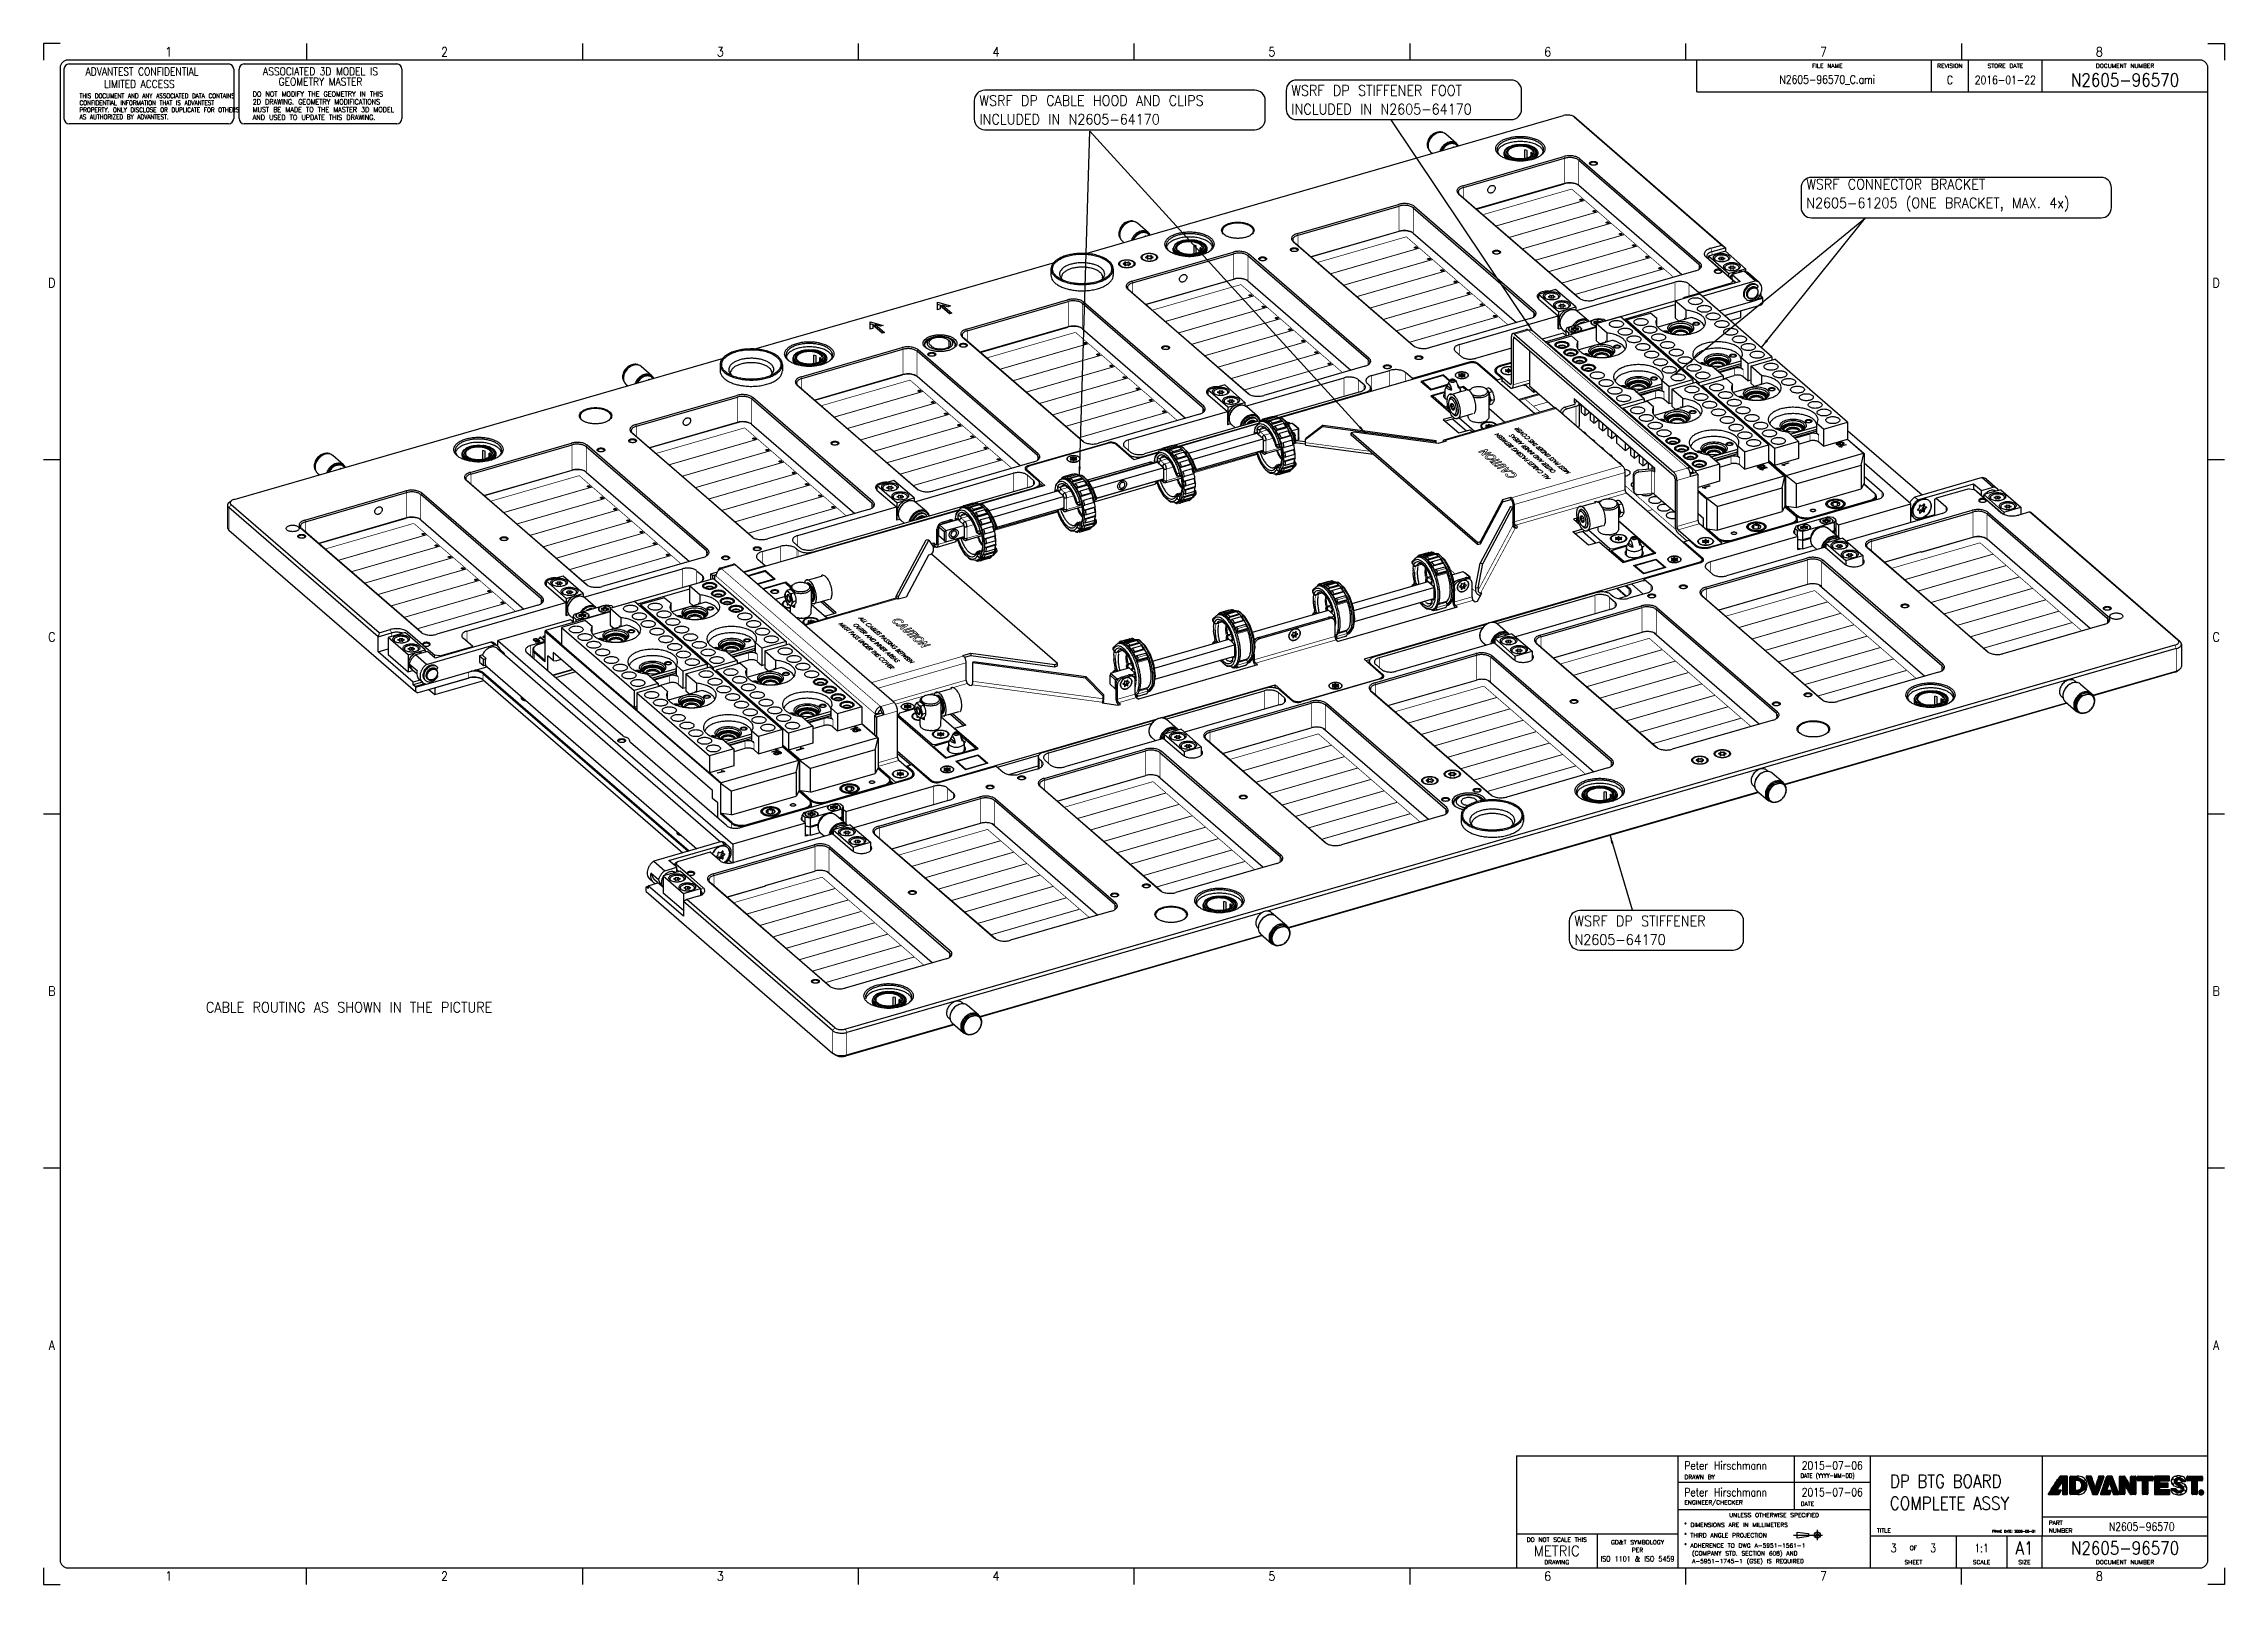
# Model space of a CAD drawing. Header units: inches. Extents: x -28 to 813, y -36 to 558.
import ezdxf

# ---------------------------------------------------------------- set-up
doc = ezdxf.new("R2010")
doc.units = ezdxf.units.IN
doc.linetypes.add('DOT_CENTER', pattern=[14, 12, -1, 0, -1])
doc.layers.add('1', color=7, linetype='Continuous')
doc.layers.add('Layer_1', color=7, linetype='Continuous')
doc.styles.add('CONVERTER_11', font='txt.shx', dxfattribs={"width": 0.9})
doc.styles.add('CONVERTER_12', font='complex.shx', dxfattribs={"width": 0.855})
doc.styles.add('CONVERTER_13', font='txt.shx', dxfattribs={"width": 0.72})
doc.styles.add('CONVERTER_14', font='txt.shx', dxfattribs={"width": 0.81})
doc.styles.add('CONVERTER_15', font='txt.shx', dxfattribs={"width": 1.035})
doc.styles.add('CONVERTER_16', font='complex.shx', dxfattribs={"width": 0.95})
doc.dimstyles.get("Standard").update_dxf_attribs({"dimtxt": 0.18, "dimasz": 0.18, "dimexe": 0.18, "dimexo": 0.0625, "dimgap": 0.09, "dimtad": 0, "dimtih": 1, "dimtoh": 1, "dimdec": 4, "dimzin": 0, "dimdsep": 46, "dimtxsty": 'Standard', "dimcen": 0.09, "dimadec": 0, "dimazin": 0, "dimtfac": 1, "dimtdec": 4, "dimtofl": 0, "dimtmove": 0, "dimatfit": 3, "dimfxl": 1, "dimtolj": 1, "dimtzin": 0, "dimarcsym": 0})

msp = doc.modelspace()

# ---------------------------------------------------------------- texts
at = {"layer": '1', "color": 3, "style": 'CONVERTER_11', "width": 0.9}
msp.add_text('CABLE ROUTING AS SHOWN IN THE PICTURE', height=4, dxfattribs=at).set_placement((34.3, 184.43))

# ---------------------------------------------------------------- blocks, each defined once
blk = doc.blocks.new('N2605-96570_pcb__1', base_point=(77.77, 195.8))
at = {"color": 7, "linetype": 'Continuous'}
for p, q in [((626.27, 452.38), (626.27, 454.98)), ((622.16, 451.2), (626.27, 452.38)), ((122.53, 306.97), (141.48, 312.44)), ((120.28, 308.92), (122.53, 306.97)), ((122.53, 309.57), (122.53, 306.97))]:
    blk.add_line(p, q, dxfattribs=at)
at = {"color": 3, "linetype": 'Continuous', "const_width": 0.25}
for points in [[(526.79, 492.01), (561.03, 501.89)], [(566.03, 497.56), (531.79, 487.68)], [(531.87, 487.61), (566.11, 497.49)], [(561.03, 501.89), (566.03, 497.56)], [(566.11, 497.49), (571.11, 493.16)], [(571.11, 493.16), (536.87, 483.28)], [(536.95, 483.21), (571.19, 493.09)], [(576.19, 488.76), (541.95, 478.88)], [(542.03, 478.81), (576.27, 488.69)], [(571.19, 493.09), (576.19, 488.76)], [(576.27, 488.69), (581.27, 484.36)], [(497.24, 483.48), (462.99, 473.59)], [(502.24, 479.15), (497.24, 483.48)], [(581.27, 484.36), (547.03, 474.48)], [(547.11, 474.41), (581.35, 484.29)], [(586.35, 479.96), (552.11, 470.08)], [(552.19, 470.01), (586.43, 479.89)], [(581.35, 484.29), (586.35, 479.96)], [(586.43, 479.89), (591.43, 475.56)], [(467.99, 469.26), (502.24, 479.15)], [(468.07, 469.19), (502.32, 479.08)], [(507.32, 474.75), (473.07, 464.86)], [(473.15, 464.79), (507.4, 474.68)], [(502.32, 479.08), (507.32, 474.75)], [(507.4, 474.68), (512.4, 470.35)], [(591.43, 475.56), (557.19, 465.68)], [(557.27, 465.61), (591.51, 475.49)], [(596.51, 471.16), (562.27, 461.28)], [(562.35, 461.21), (596.59, 471.09)], [(591.51, 475.49), (596.51, 471.16)], [(596.59, 471.09), (600.27, 467.91)], [(399.2, 455.18), (433.45, 465.06)], [(433.45, 465.06), (438.45, 460.73)], [(512.4, 470.35), (478.15, 460.46)], [(478.23, 460.39), (512.48, 470.28)], [(517.48, 465.95), (483.23, 456.06)], [(483.31, 455.99), (517.56, 465.88)], [(512.48, 470.28), (517.48, 465.95)], [(517.56, 465.88), (522.56, 461.55)], [(438.45, 460.73), (404.2, 450.85)], [(404.28, 450.78), (438.53, 460.66)], [(443.53, 456.33), (409.28, 446.45)], [(409.36, 446.38), (443.61, 456.26)], [(438.53, 460.66), (443.53, 456.33)], [(443.61, 456.26), (448.61, 451.93)], [(522.56, 461.55), (488.31, 451.66)], [(488.39, 451.59), (522.64, 461.48)], [(527.64, 457.15), (493.39, 447.26)], [(493.47, 447.19), (527.72, 457.08)], [(522.64, 461.48), (527.64, 457.15)], [(527.72, 457.08), (532.72, 452.75)], [(335.41, 436.76), (369.65, 446.65)], [(369.65, 446.65), (374.65, 442.32)], [(448.61, 451.93), (414.36, 442.05)], [(414.44, 441.98), (448.69, 451.86)], [(453.69, 447.53), (419.44, 437.65)], [(419.52, 437.58), (453.77, 447.46)], [(448.69, 451.86), (453.69, 447.53)], [(453.77, 447.46), (458.77, 443.13)], [(532.72, 452.75), (498.47, 442.86)], [(498.55, 442.79), (532.8, 452.68)], [(532.8, 452.68), (536.48, 449.49)], [(374.65, 442.32), (340.41, 432.43)], [(340.49, 432.36), (374.73, 442.25)], [(379.73, 437.92), (345.49, 428.03)], [(345.57, 427.96), (379.81, 437.85)], [(374.73, 442.25), (379.73, 437.92)], [(379.81, 437.85), (384.81, 433.52)], [(458.77, 443.13), (424.52, 433.25)], [(424.6, 433.18), (458.85, 443.06)], [(463.85, 438.73), (429.6, 428.85)], [(429.68, 428.78), (463.93, 438.66)], [(458.85, 443.06), (463.85, 438.73)], [(463.93, 438.66), (468.93, 434.33)], [(384.81, 433.52), (350.57, 423.63)], [(350.65, 423.56), (384.89, 433.45)], [(389.89, 429.12), (355.65, 419.23)], [(355.73, 419.16), (389.97, 429.05)], [(384.89, 433.45), (389.89, 429.12)], [(389.97, 429.05), (394.97, 424.72)], [(468.93, 434.33), (434.68, 424.45)], [(434.76, 424.38), (469.01, 434.26)], [(469.01, 434.26), (472.69, 431.08)], [(271.62, 418.35), (305.86, 428.23)], [(310.86, 423.9), (276.62, 414.02)], [(276.7, 413.95), (310.94, 423.83)], [(305.86, 428.23), (310.86, 423.9)], [(310.94, 423.83), (315.94, 419.5)], [(394.97, 424.72), (360.73, 414.83)], [(360.81, 414.76), (395.05, 424.65)], [(395.05, 424.65), (400.05, 420.32)], [(540.86, 420.37), (543.01, 420.99)], [(543.01, 420.99), (548.63, 422.61)], [(546.26, 418.17), (543.01, 420.99)], [(315.94, 419.5), (281.7, 409.62)], [(281.78, 409.55), (316.02, 419.43)], [(321.02, 415.1), (286.78, 405.22)], [(286.86, 405.15), (321.1, 415.03)], [(316.02, 419.43), (321.02, 415.1)], [(321.1, 415.03), (326.1, 410.7)], [(400.05, 420.32), (365.81, 410.43)], [(365.89, 410.36), (400.13, 420.25)], [(405.13, 415.92), (370.89, 406.03)], [(370.97, 405.96), (405.21, 415.85)], [(400.13, 420.25), (405.13, 415.92)], [(405.21, 415.85), (408.89, 412.66)], [(546.26, 418.17), (551.88, 419.8)], [(548.93, 415.86), (546.26, 418.17)], [(207.83, 399.93), (242.07, 409.82)], [(247.07, 405.49), (212.83, 395.6)], [(212.91, 395.53), (247.15, 405.42)], [(242.07, 409.82), (247.07, 405.49)], [(247.15, 405.42), (252.15, 401.09)], [(326.1, 410.7), (291.86, 400.82)], [(291.94, 400.75), (326.18, 410.63)], [(331.18, 406.3), (296.94, 396.42)], [(297.02, 396.35), (331.26, 406.23)], [(326.18, 410.63), (331.18, 406.3)], [(331.26, 406.23), (336.26, 401.9)], [(453.78, 403.6), (455.41, 404.07)], [(565.62, 408.24), (565.52, 408.28)], [(566.6, 407.34), (566.59, 407.4)], [(569.02, 405.3), (568.92, 405.33)], [(570, 404.4), (569.99, 404.46)], [(252.15, 401.09), (217.91, 391.2)], [(217.99, 391.13), (252.23, 401.02)], [(257.23, 396.69), (222.99, 386.8)], [(223.07, 386.73), (257.31, 396.62)], [(252.23, 401.02), (257.23, 396.69)], [(257.31, 396.62), (262.31, 392.29)], [(336.26, 401.9), (302.02, 392.02)], [(302.1, 391.95), (336.34, 401.83)], [(341.34, 397.5), (307.1, 387.62)], [(307.18, 387.55), (341.42, 397.43)], [(336.34, 401.83), (341.34, 397.5)], [(341.42, 397.43), (345.1, 394.25)], [(415.33, 392.5), (439.69, 399.53)], [(572.42, 402.35), (572.32, 402.39)], [(573.4, 401.45), (573.39, 401.51)], [(575.82, 399.41), (575.72, 399.44)], [(576.8, 398.51), (576.79, 398.57)], [(579.22, 396.47), (579.12, 396.5)], [(580.2, 395.56), (580.19, 395.62)], [(144.04, 381.52), (178.28, 391.4)], [(183.28, 387.07), (149.04, 377.19)], [(149.12, 377.12), (183.36, 387)], [(178.28, 391.4), (183.28, 387.07)], [(183.36, 387), (188.36, 382.67)], [(262.31, 392.29), (228.07, 382.4)], [(228.15, 382.33), (262.39, 392.22)], [(267.39, 387.89), (233.15, 378)], [(233.23, 377.93), (267.47, 387.82)], [(262.39, 392.22), (267.39, 387.89)], [(267.47, 387.82), (272.47, 383.49)], [(400.47, 388.21), (401.24, 388.43)], [(581.74, 393.74), (581.43, 393.76)], [(581.61, 391.28), (581.9, 391.31)], [(592.26, 378.33), (581.61, 387.56)], [(584.74, 388.82), (584.42, 388.65)], [(584.52, 387.05), (584.74, 386.95)], [(188.36, 382.67), (154.12, 372.79)], [(154.2, 372.72), (188.44, 382.6)], [(188.44, 382.6), (193.44, 378.27)], [(272.47, 383.49), (238.23, 373.6)], [(238.31, 373.53), (272.55, 383.42)], [(277.55, 379.09), (243.31, 369.2)], [(243.39, 369.13), (277.63, 379.02)], [(272.55, 383.42), (277.55, 379.09)], [(277.63, 379.02), (281.31, 375.83)], [(587.82, 384.18), (587.92, 384.1)], [(590.11, 377.71), (592.26, 378.33)], [(592.1, 384.38), (592.21, 384.52)], [(601.25, 370.55), (592.26, 378.33)], [(594.18, 383.16), (593.89, 383.22)], [(595.68, 381.66), (595.73, 381.82)], [(597.58, 380.22), (597.29, 380.27)], [(599.08, 378.72), (599.13, 378.88)], [(80.25, 363.1), (114.49, 372.99)], [(114.49, 372.99), (119.49, 368.66)], [(193.44, 378.27), (159.2, 368.39)], [(159.28, 368.32), (193.52, 378.2)], [(198.52, 373.87), (164.28, 363.99)], [(164.36, 363.92), (198.6, 373.8)], [(193.52, 378.2), (198.52, 373.87)], [(198.6, 373.8), (203.6, 369.47)], [(338.42, 370.3), (362.79, 377.33)], [(600.86, 377.3), (600.69, 377.33)], [(600.85, 374.9), (600.86, 374.91)], [(119.49, 368.66), (85.25, 358.77)], [(85.33, 358.7), (119.57, 368.59)], [(124.57, 364.26), (90.33, 354.37)], [(90.41, 354.3), (124.65, 364.19)], [(119.57, 368.59), (124.57, 364.26)], [(124.65, 364.19), (129.65, 359.86)], [(203.6, 369.47), (169.36, 359.59)], [(169.44, 359.52), (203.68, 369.4)], [(208.68, 365.07), (174.44, 355.19)], [(174.52, 355.12), (208.76, 365)], [(203.68, 369.4), (208.68, 365.07)], [(208.76, 365), (213.76, 360.67)], [(314.88, 363.5), (316.08, 363.85)], [(323.4, 365.96), (324.34, 366.23)], [(684.27, 355.62), (718.51, 365.51)], [(718.51, 365.51), (723.51, 361.18)], [(129.65, 359.86), (95.41, 349.97)], [(95.49, 349.9), (129.73, 359.79)], [(134.73, 355.46), (100.49, 345.57)], [(100.57, 345.5), (134.81, 355.39)], [(129.73, 359.79), (134.73, 355.46)], [(134.81, 355.39), (139.81, 351.06)], [(213.76, 360.67), (179.52, 350.79)], [(179.6, 350.72), (213.84, 360.6)], [(213.84, 360.6), (217.52, 357.42)], [(516, 353.58), (514.11, 355.21)], [(723.51, 361.18), (689.27, 351.29)], [(689.35, 351.22), (723.59, 361.11)], [(728.59, 356.78), (694.35, 346.89)], [(694.43, 346.82), (728.67, 356.71)], [(723.59, 361.11), (728.59, 356.78)], [(728.67, 356.71), (733.67, 352.38)], [(139.81, 351.06), (105.57, 341.17)], [(105.65, 341.1), (139.89, 350.99)], [(144.89, 346.66), (110.65, 336.77)], [(110.73, 336.7), (144.97, 346.59)], [(139.89, 350.99), (144.89, 346.66)], [(144.97, 346.59), (149.97, 342.26)], [(524.06, 346.6), (522.57, 347.89)], [(525.82, 345.07), (525.5, 345.35)], [(578.24, 347.87), (581.74, 344.85)], [(620.47, 337.21), (654.72, 347.09)], [(654.72, 347.09), (659.72, 342.76)], [(733.67, 352.38), (699.43, 342.49)], [(699.51, 342.43), (733.75, 352.31)], [(738.75, 347.98), (704.51, 338.1)], [(704.59, 338.03), (738.83, 347.91)], [(733.75, 352.31), (738.75, 347.98)], [(738.83, 347.91), (743.83, 343.58)], [(149.97, 342.26), (115.73, 332.37)], [(115.81, 332.3), (150.05, 342.19)], [(150.05, 342.19), (153.73, 339)], [(659.72, 342.76), (625.47, 332.88)], [(625.55, 332.81), (659.8, 342.69)], [(664.8, 338.36), (630.55, 328.48)], [(630.63, 328.41), (664.88, 338.3)], [(659.8, 342.69), (664.8, 338.36)], [(664.88, 338.3), (669.88, 333.96)], [(743.83, 343.58), (709.59, 333.7)], [(709.67, 333.63), (743.91, 343.51)], [(748.91, 339.18), (714.67, 329.3)], [(714.75, 329.23), (748.99, 339.11)], [(743.91, 343.51), (748.91, 339.18)], [(748.99, 339.11), (753.99, 334.78)], [(556.68, 318.79), (590.93, 328.68)], [(590.93, 328.68), (595.93, 324.35)], [(669.88, 333.96), (635.63, 324.08)], [(635.71, 324.01), (669.96, 333.9)], [(674.96, 329.57), (640.71, 319.68)], [(640.79, 319.61), (675.04, 329.5)], [(669.96, 333.9), (674.96, 329.57)], [(675.04, 329.5), (680.04, 325.17)], [(753.99, 334.78), (719.75, 324.9)], [(719.83, 324.83), (754.07, 334.71)], [(754.07, 334.71), (757.75, 331.53)], [(595.93, 324.35), (561.68, 314.46)], [(561.76, 314.39), (596.01, 324.28)], [(601.01, 319.95), (566.76, 310.06)], [(566.84, 309.99), (601.09, 319.88)], [(596.01, 324.28), (601.01, 319.95)], [(601.09, 319.88), (606.09, 315.55)], [(680.04, 325.17), (645.79, 315.28)], [(645.87, 315.21), (680.12, 325.1)], [(685.12, 320.77), (650.87, 310.88)], [(650.95, 310.81), (685.2, 320.7)], [(680.12, 325.1), (685.12, 320.77)], [(685.2, 320.7), (690.2, 316.37)], [(606.09, 315.55), (571.84, 305.66)], [(571.92, 305.6), (606.17, 315.48)], [(611.17, 311.15), (576.92, 301.27)], [(577, 301.2), (611.25, 311.08)], [(606.17, 315.48), (611.17, 311.15)], [(611.25, 311.08), (616.25, 306.75)], [(690.2, 316.37), (655.95, 306.48)], [(656.03, 306.41), (690.28, 316.3)], [(690.28, 316.3), (693.96, 313.11)], [(492.89, 300.38), (527.13, 310.26)], [(532.13, 305.93), (497.89, 296.05)], [(497.97, 295.98), (532.21, 305.86)], [(527.13, 310.26), (532.13, 305.93)], [(532.21, 305.86), (537.21, 301.53)], [(616.25, 306.75), (582, 296.87)], [(582.08, 296.8), (616.33, 306.68)], [(616.33, 306.68), (621.33, 302.35)], [(537.21, 301.53), (502.97, 291.65)], [(503.05, 291.58), (537.29, 301.47)], [(542.29, 297.13), (508.05, 287.25)], [(508.13, 287.18), (542.37, 297.07)], [(537.29, 301.47), (542.29, 297.13)], [(542.37, 297.07), (547.37, 292.74)], [(621.33, 302.35), (587.08, 292.47)], [(587.16, 292.4), (621.41, 302.28)], [(626.41, 297.95), (592.16, 288.07)], [(592.24, 288), (626.49, 297.88)], [(621.41, 302.28), (626.41, 297.95)], [(626.49, 297.88), (630.17, 294.7)], [(429.1, 281.96), (463.34, 291.85)], [(468.34, 287.52), (434.1, 277.63)], [(434.18, 277.56), (468.42, 287.45)], [(463.34, 291.85), (468.34, 287.52)], [(468.42, 287.45), (473.42, 283.12)], [(547.37, 292.74), (513.13, 282.85)], [(513.21, 282.78), (547.45, 292.67)], [(552.45, 288.34), (518.21, 278.45)], [(518.29, 278.38), (552.53, 288.27)], [(547.45, 292.67), (552.45, 288.34)], [(552.53, 288.27), (557.53, 283.94)], [(473.42, 283.12), (439.18, 273.23)], [(439.26, 273.16), (473.5, 283.05)], [(478.5, 278.72), (444.26, 268.83)], [(444.34, 268.77), (478.58, 278.65)], [(473.5, 283.05), (478.5, 278.72)], [(478.58, 278.65), (483.58, 274.32)], [(557.53, 283.94), (523.29, 274.05)], [(523.37, 273.98), (557.61, 283.87)], [(562.61, 279.54), (528.37, 269.65)], [(528.45, 269.58), (562.69, 279.47)], [(557.61, 283.87), (562.61, 279.54)], [(562.69, 279.47), (566.37, 276.28)], [(365.31, 263.55), (399.55, 273.43)], [(404.55, 269.1), (370.31, 259.22)], [(370.39, 259.15), (404.63, 269.03)], [(399.55, 273.43), (404.55, 269.1)], [(404.63, 269.03), (409.63, 264.7)], [(483.58, 274.32), (449.34, 264.44)], [(449.42, 264.37), (483.66, 274.25)], [(488.66, 269.92), (454.42, 260.04)], [(454.5, 259.97), (488.74, 269.85)], [(483.66, 274.25), (488.66, 269.92)], [(488.74, 269.85), (493.74, 265.52)], [(409.63, 264.7), (375.39, 254.82)], [(375.47, 254.75), (409.71, 264.64)], [(409.71, 264.64), (414.71, 260.3)], [(493.74, 265.52), (459.5, 255.64)], [(459.58, 255.57), (493.82, 265.45)], [(498.82, 261.12), (464.58, 251.24)], [(464.66, 251.17), (498.9, 261.05)], [(493.82, 265.45), (498.82, 261.12)], [(498.9, 261.05), (502.58, 257.87)], [(301.52, 245.13), (335.76, 255.02)], [(335.76, 255.02), (340.76, 250.69)], [(414.71, 260.3), (380.47, 250.42)], [(380.55, 250.35), (414.79, 260.24)], [(419.79, 255.91), (385.55, 246.02)], [(385.63, 245.95), (419.87, 255.84)], [(414.79, 260.24), (419.79, 255.91)], [(419.87, 255.84), (424.87, 251.51)], [(340.76, 250.69), (306.52, 240.8)], [(306.6, 240.73), (340.84, 250.62)], [(345.84, 246.29), (311.6, 236.4)], [(311.68, 236.33), (345.92, 246.22)], [(340.84, 250.62), (345.84, 246.29)], [(345.92, 246.22), (350.92, 241.89)], [(424.87, 251.51), (390.63, 241.62)], [(390.71, 241.55), (424.95, 251.44)], [(429.95, 247.11), (395.71, 237.22)], [(395.79, 237.15), (430.03, 247.04)], [(424.95, 251.44), (429.95, 247.11)], [(430.03, 247.04), (435.03, 242.71)], [(237.73, 226.72), (271.97, 236.6)], [(271.97, 236.6), (276.97, 232.27)], [(350.92, 241.89), (316.68, 232)], [(316.76, 231.94), (351, 241.82)], [(356, 237.49), (321.76, 227.61)], [(321.84, 227.54), (356.08, 237.42)], [(351, 241.82), (356, 237.49)], [(356.08, 237.42), (361.08, 233.09)], [(435.03, 242.71), (400.79, 232.82)], [(400.87, 232.75), (435.11, 242.64)], [(435.11, 242.64), (438.79, 239.45)], [(276.97, 232.27), (242.73, 222.39)], [(242.81, 222.32), (277.05, 232.2)], [(282.05, 227.87), (247.81, 217.99)], [(247.89, 217.92), (282.13, 227.81)], [(277.05, 232.2), (282.05, 227.87)], [(282.13, 227.81), (287.13, 223.47)], [(361.08, 233.09), (326.84, 223.21)], [(326.92, 223.14), (361.16, 233.02)], [(366.16, 228.69), (331.92, 218.81)], [(332, 218.74), (366.24, 228.62)], [(361.16, 233.02), (366.16, 228.69)], [(366.24, 228.62), (371.24, 224.29)], [(287.13, 223.47), (252.89, 213.59)], [(252.97, 213.52), (287.21, 223.41)], [(292.21, 219.08), (257.97, 209.19)], [(258.05, 209.12), (292.29, 219.01)], [(287.21, 223.41), (292.21, 219.08)], [(292.29, 219.01), (297.29, 214.68)], [(371.24, 224.29), (337, 214.41)], [(337.08, 214.34), (371.32, 224.22)], [(371.32, 224.22), (375, 221.04)], [(297.29, 214.68), (263.05, 204.79)], [(263.13, 204.72), (297.37, 214.61)], [(302.37, 210.28), (268.13, 200.39)], [(268.21, 200.32), (302.45, 210.21)], [(297.37, 214.61), (302.37, 210.28)], [(302.45, 210.21), (307.45, 205.88)], [(307.45, 205.88), (273.21, 195.99)], [(273.29, 195.92), (307.53, 205.81)], [(307.53, 205.81), (311.21, 202.62)]]:
    blk.add_lwpolyline(points, dxfattribs=at)
at = {"color": 3, "linetype": 'Continuous'}
for points, knots in [([(564.16, 497.74), (564.17, 497.71), (564.19, 497.64), (564.29, 497.57), (564.42, 497.52), (564.58, 497.49), (564.75, 497.49), (564.91, 497.52), (565.04, 497.57), (565.13, 497.64), (565.17, 497.74), (565.13, 497.84), (565.04, 497.91), (564.91, 497.97), (564.75, 497.99), (564.58, 497.99), (564.42, 497.97), (564.29, 497.91), (564.19, 497.84), (564.17, 497.77), (564.16, 497.74)], [0, 0, 0, 0, 0.090666, 0.205523, 0.349779, 0.515635, 0.689283, 0.855139, 0.999394, 1.114251, 1.204917, 1.295583, 1.410441, 1.554696, 1.720552, 1.8942, 2.060056, 2.204311, 2.319168, 2.409834, 2.409834, 2.409834, 2.409834]), ([(569.24, 493.34), (569.25, 493.31), (569.27, 493.25), (569.37, 493.17), (569.5, 493.12), (569.66, 493.09), (569.83, 493.09), (569.99, 493.12), (570.12, 493.17), (570.21, 493.25), (570.25, 493.34), (570.21, 493.44), (570.12, 493.52), (569.99, 493.57), (569.83, 493.6), (569.66, 493.6), (569.5, 493.57), (569.37, 493.52), (569.27, 493.44), (569.25, 493.37), (569.24, 493.34)], [0, 0, 0, 0, 0.090666, 0.205523, 0.349779, 0.515635, 0.689283, 0.855139, 0.999394, 1.114251, 1.204917, 1.295583, 1.410441, 1.554696, 1.720552, 1.8942, 2.060056, 2.204311, 2.319168, 2.409834, 2.409834, 2.409834, 2.409834]), ([(574.32, 488.94), (574.33, 488.91), (574.35, 488.85), (574.45, 488.77), (574.58, 488.72), (574.74, 488.69), (574.91, 488.69), (575.07, 488.72), (575.2, 488.77), (575.29, 488.85), (575.33, 488.94), (575.29, 489.04), (575.2, 489.12), (575.07, 489.17), (574.91, 489.2), (574.74, 489.2), (574.58, 489.17), (574.45, 489.12), (574.35, 489.04), (574.33, 488.97), (574.32, 488.94)], [0, 0, 0, 0, 0.090666, 0.205523, 0.349779, 0.515635, 0.689283, 0.855139, 0.999394, 1.114251, 1.204917, 1.295583, 1.410441, 1.554696, 1.720552, 1.8942, 2.060056, 2.204311, 2.319168, 2.409834, 2.409834, 2.409834, 2.409834]), ([(500.37, 479.33), (500.38, 479.3), (500.39, 479.23), (500.5, 479.16), (500.63, 479.1), (500.79, 479.08), (500.96, 479.08), (501.12, 479.1), (501.25, 479.16), (501.34, 479.23), (501.38, 479.33), (501.34, 479.43), (501.25, 479.5), (501.12, 479.55), (500.96, 479.58), (500.79, 479.58), (500.63, 479.55), (500.5, 479.5), (500.39, 479.43), (500.38, 479.36), (500.37, 479.33)], [0, 0, 0, 0, 0.090666, 0.205523, 0.349779, 0.515635, 0.689283, 0.855139, 0.999394, 1.114251, 1.204917, 1.295583, 1.410441, 1.554696, 1.720552, 1.8942, 2.060056, 2.204311, 2.319168, 2.409834, 2.409834, 2.409834, 2.409834]), ([(579.4, 484.55), (579.41, 484.51), (579.43, 484.45), (579.53, 484.37), (579.66, 484.32), (579.82, 484.29), (579.99, 484.29), (580.15, 484.32), (580.28, 484.37), (580.37, 484.45), (580.41, 484.55), (580.37, 484.64), (580.28, 484.72), (580.15, 484.77), (579.99, 484.8), (579.82, 484.8), (579.66, 484.77), (579.53, 484.72), (579.43, 484.64), (579.41, 484.58), (579.4, 484.55)], [0, 0, 0, 0, 0.090666, 0.205523, 0.349779, 0.515635, 0.689283, 0.855139, 0.999394, 1.114251, 1.204917, 1.295583, 1.410441, 1.554696, 1.720552, 1.8942, 2.060056, 2.204311, 2.319168, 2.409834, 2.409834, 2.409834, 2.409834]), ([(584.48, 480.15), (584.49, 480.12), (584.51, 480.05), (584.61, 479.97), (584.74, 479.92), (584.9, 479.89), (585.07, 479.89), (585.23, 479.92), (585.36, 479.97), (585.45, 480.05), (585.49, 480.15), (585.45, 480.24), (585.36, 480.32), (585.23, 480.37), (585.07, 480.4), (584.9, 480.4), (584.74, 480.37), (584.61, 480.32), (584.51, 480.24), (584.49, 480.18), (584.48, 480.15)], [0, 0, 0, 0, 0.090666, 0.205523, 0.349779, 0.515635, 0.689283, 0.855139, 0.999394, 1.114251, 1.204917, 1.295583, 1.410441, 1.554696, 1.720552, 1.8942, 2.060056, 2.204311, 2.319168, 2.409834, 2.409834, 2.409834, 2.409834]), ([(505.45, 474.93), (505.46, 474.9), (505.47, 474.83), (505.58, 474.76), (505.71, 474.71), (505.87, 474.68), (506.04, 474.68), (506.2, 474.71), (506.33, 474.76), (506.42, 474.83), (506.46, 474.93), (506.42, 475.03), (506.33, 475.1), (506.2, 475.15), (506.04, 475.18), (505.87, 475.18), (505.71, 475.15), (505.58, 475.1), (505.47, 475.03), (505.46, 474.96), (505.45, 474.93)], [0, 0, 0, 0, 0.090666, 0.205523, 0.349779, 0.515635, 0.689283, 0.855139, 0.999394, 1.114251, 1.204917, 1.295583, 1.410441, 1.554696, 1.720552, 1.8942, 2.060056, 2.204311, 2.319168, 2.409834, 2.409834, 2.409834, 2.409834]), ([(589.56, 475.75), (589.57, 475.72), (589.59, 475.65), (589.69, 475.58), (589.82, 475.52), (589.98, 475.5), (590.15, 475.5), (590.31, 475.52), (590.44, 475.58), (590.53, 475.65), (590.57, 475.75), (590.53, 475.84), (590.44, 475.92), (590.31, 475.97), (590.15, 476), (589.98, 476), (589.82, 475.97), (589.69, 475.92), (589.59, 475.84), (589.57, 475.78), (589.56, 475.75)], [0, 0, 0, 0, 0.090666, 0.205523, 0.349779, 0.515635, 0.689283, 0.855139, 0.999394, 1.114251, 1.204917, 1.295583, 1.410441, 1.554696, 1.720552, 1.8942, 2.060056, 2.204311, 2.319168, 2.409834, 2.409834, 2.409834, 2.409834]), ([(594.64, 471.35), (594.65, 471.32), (594.67, 471.25), (594.77, 471.18), (594.9, 471.12), (595.06, 471.1), (595.23, 471.1), (595.39, 471.12), (595.52, 471.18), (595.61, 471.25), (595.65, 471.35), (595.61, 471.45), (595.52, 471.52), (595.39, 471.57), (595.23, 471.6), (595.06, 471.6), (594.9, 471.57), (594.77, 471.52), (594.67, 471.45), (594.65, 471.38), (594.64, 471.35)], [0, 0, 0, 0, 0.090666, 0.205523, 0.349779, 0.515635, 0.689283, 0.855139, 0.999394, 1.114251, 1.204917, 1.295583, 1.410441, 1.554696, 1.720552, 1.8942, 2.060056, 2.204311, 2.319168, 2.409834, 2.409834, 2.409834, 2.409834]), ([(510.53, 470.53), (510.54, 470.5), (510.55, 470.43), (510.66, 470.36), (510.79, 470.31), (510.95, 470.28), (511.12, 470.28), (511.28, 470.31), (511.41, 470.36), (511.5, 470.43), (511.54, 470.53), (511.5, 470.63), (511.41, 470.7), (511.28, 470.75), (511.12, 470.78), (510.95, 470.78), (510.79, 470.75), (510.66, 470.7), (510.55, 470.63), (510.54, 470.56), (510.53, 470.53)], [0, 0, 0, 0, 0.090666, 0.205523, 0.349779, 0.515635, 0.689283, 0.855139, 0.999394, 1.114251, 1.204917, 1.295583, 1.410441, 1.554696, 1.720552, 1.8942, 2.060056, 2.204311, 2.319168, 2.409834, 2.409834, 2.409834, 2.409834]), ([(515.61, 466.13), (515.62, 466.1), (515.63, 466.03), (515.74, 465.96), (515.87, 465.91), (516.03, 465.88), (516.2, 465.88), (516.36, 465.91), (516.49, 465.96), (516.58, 466.03), (516.62, 466.13), (516.58, 466.23), (516.49, 466.3), (516.36, 466.35), (516.2, 466.38), (516.03, 466.38), (515.87, 466.35), (515.74, 466.3), (515.63, 466.23), (515.62, 466.16), (515.61, 466.13)], [0, 0, 0, 0, 0.090666, 0.205523, 0.349779, 0.515635, 0.689283, 0.855139, 0.999394, 1.114251, 1.204917, 1.295583, 1.410441, 1.554696, 1.720552, 1.8942, 2.060056, 2.204311, 2.319168, 2.409834, 2.409834, 2.409834, 2.409834]), ([(436.58, 460.91), (436.59, 460.88), (436.6, 460.81), (436.7, 460.74), (436.83, 460.69), (437, 460.66), (437.16, 460.66), (437.32, 460.69), (437.46, 460.74), (437.55, 460.81), (437.59, 460.91), (437.55, 461.01), (437.46, 461.08), (437.32, 461.14), (437.16, 461.16), (437, 461.16), (436.83, 461.14), (436.7, 461.08), (436.6, 461.01), (436.59, 460.94), (436.58, 460.91)], [0, 0, 0, 0, 0.090666, 0.205523, 0.349779, 0.515635, 0.689283, 0.855139, 0.999394, 1.114251, 1.204917, 1.295583, 1.410441, 1.554696, 1.720552, 1.8942, 2.060056, 2.204311, 2.319168, 2.409834, 2.409834, 2.409834, 2.409834]), ([(441.66, 456.51), (441.67, 456.48), (441.68, 456.42), (441.78, 456.34), (441.91, 456.29), (442.08, 456.26), (442.24, 456.26), (442.4, 456.29), (442.54, 456.34), (442.63, 456.42), (442.67, 456.51), (442.63, 456.61), (442.54, 456.69), (442.4, 456.74), (442.24, 456.77), (442.08, 456.77), (441.91, 456.74), (441.78, 456.69), (441.68, 456.61), (441.67, 456.54), (441.66, 456.51)], [0, 0, 0, 0, 0.090666, 0.205523, 0.349779, 0.515635, 0.689283, 0.855139, 0.999394, 1.114251, 1.204917, 1.295583, 1.410441, 1.554696, 1.720552, 1.8942, 2.060056, 2.204311, 2.319168, 2.409834, 2.409834, 2.409834, 2.409834]), ([(520.69, 461.73), (520.7, 461.7), (520.71, 461.63), (520.82, 461.56), (520.95, 461.51), (521.11, 461.48), (521.28, 461.48), (521.44, 461.51), (521.57, 461.56), (521.66, 461.63), (521.7, 461.73), (521.66, 461.83), (521.57, 461.9), (521.44, 461.95), (521.28, 461.98), (521.11, 461.98), (520.95, 461.95), (520.82, 461.9), (520.71, 461.83), (520.7, 461.76), (520.69, 461.73)], [0, 0, 0, 0, 0.090666, 0.205523, 0.349779, 0.515635, 0.689283, 0.855139, 0.999394, 1.114251, 1.204917, 1.295583, 1.410441, 1.554696, 1.720552, 1.8942, 2.060056, 2.204311, 2.319168, 2.409834, 2.409834, 2.409834, 2.409834]), ([(525.77, 457.33), (525.78, 457.3), (525.79, 457.23), (525.9, 457.16), (526.03, 457.11), (526.19, 457.08), (526.36, 457.08), (526.52, 457.11), (526.65, 457.16), (526.74, 457.23), (526.78, 457.33), (526.74, 457.43), (526.65, 457.5), (526.52, 457.56), (526.36, 457.58), (526.19, 457.58), (526.03, 457.56), (525.9, 457.5), (525.79, 457.43), (525.78, 457.36), (525.77, 457.33)], [0, 0, 0, 0, 0.090666, 0.205523, 0.349779, 0.515635, 0.689283, 0.855139, 0.999394, 1.114251, 1.204917, 1.295583, 1.410441, 1.554696, 1.720552, 1.8942, 2.060056, 2.204311, 2.319168, 2.409834, 2.409834, 2.409834, 2.409834]), ([(446.74, 452.11), (446.75, 452.08), (446.76, 452.02), (446.86, 451.94), (446.99, 451.89), (447.16, 451.86), (447.32, 451.86), (447.48, 451.89), (447.62, 451.94), (447.71, 452.02), (447.75, 452.11), (447.71, 452.21), (447.62, 452.29), (447.48, 452.34), (447.32, 452.37), (447.16, 452.37), (446.99, 452.34), (446.86, 452.29), (446.76, 452.21), (446.75, 452.14), (446.74, 452.11)], [0, 0, 0, 0, 0.090666, 0.205523, 0.349779, 0.515635, 0.689283, 0.855139, 0.999394, 1.114251, 1.204917, 1.295583, 1.410441, 1.554696, 1.720552, 1.8942, 2.060056, 2.204311, 2.319168, 2.409834, 2.409834, 2.409834, 2.409834]), ([(451.82, 447.72), (451.83, 447.68), (451.84, 447.62), (451.94, 447.54), (452.07, 447.49), (452.24, 447.46), (452.4, 447.46), (452.56, 447.49), (452.7, 447.54), (452.79, 447.62), (452.83, 447.72), (452.79, 447.81), (452.7, 447.89), (452.56, 447.94), (452.4, 447.97), (452.24, 447.97), (452.07, 447.94), (451.94, 447.89), (451.84, 447.81), (451.83, 447.75), (451.82, 447.72)], [0, 0, 0, 0, 0.090666, 0.205523, 0.349779, 0.515635, 0.689283, 0.855139, 0.999394, 1.114251, 1.204917, 1.295583, 1.410441, 1.554696, 1.720552, 1.8942, 2.060056, 2.204311, 2.319168, 2.409834, 2.409834, 2.409834, 2.409834]), ([(530.85, 452.93), (530.86, 452.9), (530.87, 452.83), (530.98, 452.76), (531.11, 452.71), (531.27, 452.68), (531.44, 452.68), (531.6, 452.71), (531.73, 452.76), (531.82, 452.83), (531.86, 452.93), (531.82, 453.03), (531.73, 453.1), (531.6, 453.16), (531.44, 453.18), (531.27, 453.18), (531.11, 453.16), (530.98, 453.1), (530.87, 453.03), (530.86, 452.96), (530.85, 452.93)], [0, 0, 0, 0, 0.090666, 0.205523, 0.349779, 0.515635, 0.689283, 0.855139, 0.999394, 1.114251, 1.204917, 1.295583, 1.410441, 1.554696, 1.720552, 1.8942, 2.060056, 2.204311, 2.319168, 2.409834, 2.409834, 2.409834, 2.409834]), ([(372.79, 442.5), (372.8, 442.47), (372.81, 442.4), (372.91, 442.33), (373.04, 442.27), (373.2, 442.25), (373.37, 442.25), (373.53, 442.27), (373.67, 442.33), (373.76, 442.4), (373.8, 442.5), (373.76, 442.6), (373.67, 442.67), (373.53, 442.72), (373.37, 442.75), (373.2, 442.75), (373.04, 442.72), (372.91, 442.67), (372.81, 442.6), (372.8, 442.53), (372.79, 442.5)], [0, 0, 0, 0, 0.090666, 0.205523, 0.349779, 0.515635, 0.689283, 0.855139, 0.999394, 1.114251, 1.204917, 1.295583, 1.410441, 1.554696, 1.720552, 1.8942, 2.060056, 2.204311, 2.319168, 2.409834, 2.409834, 2.409834, 2.409834]), ([(377.87, 438.1), (377.88, 438.07), (377.89, 438), (377.99, 437.93), (378.12, 437.88), (378.28, 437.85), (378.45, 437.85), (378.61, 437.88), (378.75, 437.93), (378.84, 438), (378.88, 438.1), (378.84, 438.2), (378.75, 438.27), (378.61, 438.32), (378.45, 438.35), (378.28, 438.35), (378.12, 438.32), (377.99, 438.27), (377.89, 438.2), (377.88, 438.13), (377.87, 438.1)], [0, 0, 0, 0, 0.090666, 0.205523, 0.349779, 0.515635, 0.689283, 0.855139, 0.999394, 1.114251, 1.204917, 1.295583, 1.410441, 1.554696, 1.720552, 1.8942, 2.060056, 2.204311, 2.319168, 2.409834, 2.409834, 2.409834, 2.409834]), ([(456.9, 443.32), (456.91, 443.29), (456.92, 443.22), (457.02, 443.14), (457.15, 443.09), (457.32, 443.06), (457.48, 443.06), (457.64, 443.09), (457.78, 443.14), (457.87, 443.22), (457.91, 443.32), (457.87, 443.41), (457.78, 443.49), (457.64, 443.54), (457.48, 443.57), (457.32, 443.57), (457.15, 443.54), (457.02, 443.49), (456.92, 443.41), (456.91, 443.35), (456.9, 443.32)], [0, 0, 0, 0, 0.090666, 0.205523, 0.349779, 0.515635, 0.689283, 0.855139, 0.999394, 1.114251, 1.204917, 1.295583, 1.410441, 1.554696, 1.720552, 1.8942, 2.060056, 2.204311, 2.319168, 2.409834, 2.409834, 2.409834, 2.409834]), ([(461.98, 438.92), (461.99, 438.89), (462, 438.82), (462.1, 438.75), (462.23, 438.69), (462.4, 438.67), (462.56, 438.67), (462.72, 438.69), (462.86, 438.75), (462.95, 438.82), (462.99, 438.92), (462.95, 439.01), (462.86, 439.09), (462.72, 439.14), (462.56, 439.17), (462.4, 439.17), (462.23, 439.14), (462.1, 439.09), (462, 439.01), (461.99, 438.95), (461.98, 438.92)], [0, 0, 0, 0, 0.090666, 0.205523, 0.349779, 0.515635, 0.689283, 0.855139, 0.999394, 1.114251, 1.204917, 1.295583, 1.410441, 1.554696, 1.720552, 1.8942, 2.060056, 2.204311, 2.319168, 2.409834, 2.409834, 2.409834, 2.409834]), ([(382.95, 433.7), (382.96, 433.67), (382.97, 433.6), (383.07, 433.53), (383.2, 433.48), (383.36, 433.45), (383.53, 433.45), (383.69, 433.48), (383.83, 433.53), (383.92, 433.6), (383.96, 433.7), (383.92, 433.8), (383.83, 433.87), (383.69, 433.92), (383.53, 433.95), (383.36, 433.95), (383.2, 433.92), (383.07, 433.87), (382.97, 433.8), (382.96, 433.73), (382.95, 433.7)], [0, 0, 0, 0, 0.090666, 0.205523, 0.349779, 0.515635, 0.689283, 0.855139, 0.999394, 1.114251, 1.204917, 1.295583, 1.410441, 1.554696, 1.720552, 1.8942, 2.060056, 2.204311, 2.319168, 2.409834, 2.409834, 2.409834, 2.409834]), ([(388.03, 429.3), (388.04, 429.27), (388.05, 429.2), (388.15, 429.13), (388.28, 429.08), (388.44, 429.05), (388.61, 429.05), (388.77, 429.08), (388.91, 429.13), (389, 429.2), (389.04, 429.3), (389, 429.4), (388.91, 429.47), (388.77, 429.52), (388.61, 429.55), (388.44, 429.55), (388.28, 429.52), (388.15, 429.47), (388.05, 429.4), (388.04, 429.33), (388.03, 429.3)], [0, 0, 0, 0, 0.090666, 0.205523, 0.349779, 0.515635, 0.689283, 0.855139, 0.999394, 1.114251, 1.204917, 1.295583, 1.410441, 1.554696, 1.720552, 1.8942, 2.060056, 2.204311, 2.319168, 2.409834, 2.409834, 2.409834, 2.409834]), ([(467.06, 434.52), (467.07, 434.49), (467.08, 434.42), (467.18, 434.35), (467.31, 434.29), (467.48, 434.27), (467.64, 434.27), (467.8, 434.29), (467.94, 434.35), (468.03, 434.42), (468.07, 434.52), (468.03, 434.62), (467.94, 434.69), (467.8, 434.74), (467.64, 434.77), (467.48, 434.77), (467.31, 434.74), (467.18, 434.69), (467.08, 434.62), (467.07, 434.55), (467.06, 434.52)], [0, 0, 0, 0, 0.090666, 0.205523, 0.349779, 0.515635, 0.689283, 0.855139, 0.999394, 1.114251, 1.204917, 1.295583, 1.410441, 1.554696, 1.720552, 1.8942, 2.060056, 2.204311, 2.319168, 2.409834, 2.409834, 2.409834, 2.409834]), ([(309, 424.08), (309, 424.05), (309.02, 423.98), (309.12, 423.91), (309.25, 423.86), (309.41, 423.83), (309.58, 423.83), (309.74, 423.86), (309.87, 423.91), (309.97, 423.98), (310.01, 424.08), (309.97, 424.18), (309.87, 424.25), (309.74, 424.31), (309.58, 424.33), (309.41, 424.33), (309.25, 424.31), (309.12, 424.25), (309.02, 424.18), (309, 424.11), (309, 424.08)], [0, 0, 0, 0, 0.090666, 0.205523, 0.349779, 0.515635, 0.689283, 0.855139, 0.999394, 1.114251, 1.204917, 1.295583, 1.410441, 1.554696, 1.720552, 1.8942, 2.060056, 2.204311, 2.319168, 2.409834, 2.409834, 2.409834, 2.409834]), ([(393.11, 424.9), (393.12, 424.87), (393.13, 424.8), (393.23, 424.73), (393.36, 424.68), (393.52, 424.65), (393.69, 424.65), (393.85, 424.68), (393.99, 424.73), (394.08, 424.8), (394.12, 424.9), (394.08, 425), (393.99, 425.07), (393.85, 425.12), (393.69, 425.15), (393.52, 425.15), (393.36, 425.12), (393.23, 425.07), (393.13, 425), (393.12, 424.93), (393.11, 424.9)], [0, 0, 0, 0, 0.090666, 0.205523, 0.349779, 0.515635, 0.689283, 0.855139, 0.999394, 1.114251, 1.204917, 1.295583, 1.410441, 1.554696, 1.720552, 1.8942, 2.060056, 2.204311, 2.319168, 2.409834, 2.409834, 2.409834, 2.409834]), ([(398.19, 420.5), (398.2, 420.47), (398.21, 420.4), (398.31, 420.33), (398.44, 420.28), (398.6, 420.25), (398.77, 420.25), (398.93, 420.28), (399.07, 420.33), (399.16, 420.4), (399.2, 420.5), (399.16, 420.6), (399.07, 420.67), (398.93, 420.73), (398.77, 420.75), (398.6, 420.75), (398.44, 420.73), (398.31, 420.67), (398.21, 420.6), (398.2, 420.53), (398.19, 420.5)], [0, 0, 0, 0, 0.090666, 0.205523, 0.349779, 0.515635, 0.689283, 0.855139, 0.999394, 1.114251, 1.204917, 1.295583, 1.410441, 1.554696, 1.720552, 1.8942, 2.060056, 2.204311, 2.319168, 2.409834, 2.409834, 2.409834, 2.409834]), ([(314.08, 419.68), (314.08, 419.65), (314.1, 419.59), (314.2, 419.51), (314.33, 419.46), (314.49, 419.43), (314.66, 419.43), (314.82, 419.46), (314.95, 419.51), (315.05, 419.59), (315.09, 419.68), (315.05, 419.78), (314.95, 419.86), (314.82, 419.91), (314.66, 419.94), (314.49, 419.94), (314.33, 419.91), (314.2, 419.86), (314.1, 419.78), (314.08, 419.71), (314.08, 419.68)], [0, 0, 0, 0, 0.090666, 0.205523, 0.349779, 0.515635, 0.689283, 0.855139, 0.999394, 1.114251, 1.204917, 1.295583, 1.410441, 1.554696, 1.720552, 1.8942, 2.060056, 2.204311, 2.319168, 2.409834, 2.409834, 2.409834, 2.409834]), ([(319.16, 415.28), (319.16, 415.25), (319.18, 415.19), (319.28, 415.11), (319.41, 415.06), (319.57, 415.03), (319.74, 415.03), (319.9, 415.06), (320.03, 415.11), (320.13, 415.19), (320.17, 415.28), (320.13, 415.38), (320.03, 415.46), (319.9, 415.51), (319.74, 415.54), (319.57, 415.54), (319.41, 415.51), (319.28, 415.46), (319.18, 415.38), (319.16, 415.31), (319.16, 415.28)], [0, 0, 0, 0, 0.090666, 0.205523, 0.349779, 0.515635, 0.689283, 0.855139, 0.999394, 1.114251, 1.204917, 1.295583, 1.410441, 1.554696, 1.720552, 1.8942, 2.060056, 2.204311, 2.319168, 2.409834, 2.409834, 2.409834, 2.409834]), ([(403.27, 416.1), (403.28, 416.07), (403.29, 416), (403.39, 415.93), (403.52, 415.88), (403.68, 415.85), (403.85, 415.85), (404.01, 415.88), (404.15, 415.93), (404.24, 416), (404.28, 416.1), (404.24, 416.2), (404.15, 416.27), (404.01, 416.33), (403.85, 416.35), (403.68, 416.35), (403.52, 416.33), (403.39, 416.27), (403.29, 416.2), (403.28, 416.13), (403.27, 416.1)], [0, 0, 0, 0, 0.090666, 0.205523, 0.349779, 0.515635, 0.689283, 0.855139, 0.999394, 1.114251, 1.204917, 1.295583, 1.410441, 1.554696, 1.720552, 1.8942, 2.060056, 2.204311, 2.319168, 2.409834, 2.409834, 2.409834, 2.409834]), ([(245.21, 405.67), (245.21, 405.64), (245.23, 405.57), (245.33, 405.5), (245.46, 405.44), (245.62, 405.42), (245.79, 405.42), (245.95, 405.44), (246.08, 405.5), (246.18, 405.57), (246.22, 405.67), (246.18, 405.77), (246.08, 405.84), (245.95, 405.89), (245.79, 405.92), (245.62, 405.92), (245.46, 405.89), (245.33, 405.84), (245.23, 405.77), (245.21, 405.7), (245.21, 405.67)], [0, 0, 0, 0, 0.090666, 0.205523, 0.349779, 0.515635, 0.689283, 0.855139, 0.999394, 1.114251, 1.204917, 1.295583, 1.410441, 1.554696, 1.720552, 1.8942, 2.060056, 2.204311, 2.319168, 2.409834, 2.409834, 2.409834, 2.409834]), ([(324.24, 410.89), (324.24, 410.85), (324.26, 410.79), (324.36, 410.71), (324.49, 410.66), (324.65, 410.63), (324.82, 410.63), (324.98, 410.66), (325.11, 410.71), (325.21, 410.79), (325.25, 410.89), (325.21, 410.98), (325.11, 411.06), (324.98, 411.11), (324.82, 411.14), (324.65, 411.14), (324.49, 411.11), (324.36, 411.06), (324.26, 410.98), (324.24, 410.92), (324.24, 410.89)], [0, 0, 0, 0, 0.090666, 0.205523, 0.349779, 0.515635, 0.689283, 0.855139, 0.999394, 1.114251, 1.204917, 1.295583, 1.410441, 1.554696, 1.720552, 1.8942, 2.060056, 2.204311, 2.319168, 2.409834, 2.409834, 2.409834, 2.409834]), ([(329.32, 406.49), (329.32, 406.46), (329.34, 406.39), (329.44, 406.31), (329.57, 406.26), (329.73, 406.23), (329.9, 406.23), (330.06, 406.26), (330.19, 406.31), (330.29, 406.39), (330.33, 406.49), (330.29, 406.58), (330.19, 406.66), (330.06, 406.71), (329.9, 406.74), (329.73, 406.74), (329.57, 406.71), (329.44, 406.66), (329.34, 406.58), (329.32, 406.52), (329.32, 406.49)], [0, 0, 0, 0, 0.090666, 0.205523, 0.349779, 0.515635, 0.689283, 0.855139, 0.999394, 1.114251, 1.204917, 1.295583, 1.410441, 1.554696, 1.720552, 1.8942, 2.060056, 2.204311, 2.319168, 2.409834, 2.409834, 2.409834, 2.409834]), ([(566.59, 407.4), (566.56, 407.49), (566.49, 407.67), (566.27, 407.89), (565.98, 408.09), (565.75, 408.19), (565.62, 408.24)], [0, 0, 0, 0, 0.267002, 0.572432, 0.925393, 1.325902, 1.325902, 1.325902, 1.325902]), ([(569.99, 404.46), (569.96, 404.54), (569.89, 404.72), (569.67, 404.95), (569.38, 405.15), (569.15, 405.25), (569.02, 405.3)], [0, 0, 0, 0, 0.267003, 0.572433, 0.925395, 1.325904, 1.325904, 1.325904, 1.325904]), ([(250.29, 401.27), (250.29, 401.24), (250.31, 401.17), (250.41, 401.1), (250.54, 401.05), (250.7, 401.02), (250.87, 401.02), (251.03, 401.05), (251.16, 401.1), (251.26, 401.17), (251.3, 401.27), (251.26, 401.37), (251.16, 401.44), (251.03, 401.49), (250.87, 401.52), (250.7, 401.52), (250.54, 401.49), (250.41, 401.44), (250.31, 401.37), (250.29, 401.3), (250.29, 401.27)], [0, 0, 0, 0, 0.090666, 0.205523, 0.349779, 0.515635, 0.689283, 0.855139, 0.999394, 1.114251, 1.204917, 1.295583, 1.410441, 1.554696, 1.720552, 1.8942, 2.060056, 2.204311, 2.319168, 2.409834, 2.409834, 2.409834, 2.409834]), ([(255.37, 396.87), (255.37, 396.84), (255.39, 396.77), (255.49, 396.7), (255.62, 396.65), (255.78, 396.62), (255.95, 396.62), (256.11, 396.65), (256.24, 396.7), (256.34, 396.77), (256.38, 396.87), (256.34, 396.97), (256.24, 397.04), (256.11, 397.09), (255.95, 397.12), (255.78, 397.12), (255.62, 397.09), (255.49, 397.04), (255.39, 396.97), (255.37, 396.9), (255.37, 396.87)], [0, 0, 0, 0, 0.090666, 0.205523, 0.349779, 0.515635, 0.689283, 0.855139, 0.999394, 1.114251, 1.204917, 1.295583, 1.410441, 1.554696, 1.720552, 1.8942, 2.060056, 2.204311, 2.319168, 2.409834, 2.409834, 2.409834, 2.409834]), ([(334.4, 402.09), (334.4, 402.06), (334.42, 401.99), (334.52, 401.92), (334.65, 401.86), (334.81, 401.84), (334.98, 401.84), (335.14, 401.86), (335.27, 401.92), (335.37, 401.99), (335.41, 402.09), (335.37, 402.18), (335.27, 402.26), (335.14, 402.31), (334.98, 402.34), (334.81, 402.34), (334.65, 402.31), (334.52, 402.26), (334.42, 402.18), (334.4, 402.12), (334.4, 402.09)], [0, 0, 0, 0, 0.090666, 0.205523, 0.349779, 0.515635, 0.689283, 0.855139, 0.999394, 1.114251, 1.204917, 1.295583, 1.410441, 1.554696, 1.720552, 1.8942, 2.060056, 2.204311, 2.319168, 2.409834, 2.409834, 2.409834, 2.409834]), ([(339.48, 397.69), (339.48, 397.66), (339.5, 397.59), (339.6, 397.52), (339.73, 397.46), (339.89, 397.44), (340.06, 397.44), (340.22, 397.46), (340.35, 397.52), (340.45, 397.59), (340.49, 397.69), (340.45, 397.79), (340.35, 397.86), (340.22, 397.91), (340.06, 397.94), (339.89, 397.94), (339.73, 397.91), (339.6, 397.86), (339.5, 397.79), (339.48, 397.72), (339.48, 397.69)], [0, 0, 0, 0, 0.090666, 0.205523, 0.349779, 0.515635, 0.689283, 0.855139, 0.999394, 1.114251, 1.204917, 1.295583, 1.410441, 1.554696, 1.720552, 1.8942, 2.060056, 2.204311, 2.319168, 2.409834, 2.409834, 2.409834, 2.409834]), ([(573.39, 401.51), (573.36, 401.6), (573.29, 401.78), (573.07, 402), (572.78, 402.2), (572.55, 402.3), (572.42, 402.35)], [0, 0, 0, 0, 0.266999, 0.572426, 0.925381, 1.325883, 1.325883, 1.325883, 1.325883]), ([(576.79, 398.57), (576.76, 398.65), (576.69, 398.83), (576.47, 399.06), (576.18, 399.26), (575.95, 399.36), (575.82, 399.41)], [0, 0, 0, 0, 0.267003, 0.572434, 0.925396, 1.325905, 1.325905, 1.325905, 1.325905]), ([(580.19, 395.62), (580.16, 395.71), (580.09, 395.89), (579.87, 396.11), (579.58, 396.31), (579.35, 396.41), (579.22, 396.47)], [0, 0, 0, 0, 0.267002, 0.572432, 0.925391, 1.325898, 1.325898, 1.325898, 1.325898]), ([(181.41, 387.25), (181.42, 387.22), (181.44, 387.15), (181.54, 387.08), (181.67, 387.03), (181.83, 387), (182, 387), (182.16, 387.03), (182.29, 387.08), (182.39, 387.15), (182.43, 387.25), (182.39, 387.35), (182.29, 387.42), (182.16, 387.48), (182, 387.5), (181.83, 387.5), (181.67, 387.48), (181.54, 387.42), (181.44, 387.35), (181.42, 387.28), (181.41, 387.25)], [0, 0, 0, 0, 0.090666, 0.205523, 0.349779, 0.515635, 0.689283, 0.855139, 0.999394, 1.114251, 1.204917, 1.295583, 1.410441, 1.554696, 1.720552, 1.8942, 2.060056, 2.204311, 2.319168, 2.409834, 2.409834, 2.409834, 2.409834]), ([(260.45, 392.47), (260.45, 392.44), (260.47, 392.37), (260.57, 392.3), (260.7, 392.25), (260.86, 392.22), (261.03, 392.22), (261.19, 392.25), (261.32, 392.3), (261.42, 392.37), (261.46, 392.47), (261.42, 392.57), (261.32, 392.64), (261.19, 392.69), (261.03, 392.72), (260.86, 392.72), (260.7, 392.69), (260.57, 392.64), (260.47, 392.57), (260.45, 392.5), (260.45, 392.47)], [0, 0, 0, 0, 0.090666, 0.205523, 0.349779, 0.515635, 0.689283, 0.855139, 0.999394, 1.114251, 1.204917, 1.295583, 1.410441, 1.554696, 1.720552, 1.8942, 2.060056, 2.204311, 2.319168, 2.409834, 2.409834, 2.409834, 2.409834]), ([(265.53, 388.07), (265.53, 388.04), (265.55, 387.97), (265.65, 387.9), (265.78, 387.85), (265.94, 387.82), (266.11, 387.82), (266.27, 387.85), (266.4, 387.9), (266.5, 387.97), (266.54, 388.07), (266.5, 388.17), (266.4, 388.24), (266.27, 388.29), (266.11, 388.32), (265.94, 388.32), (265.78, 388.29), (265.65, 388.24), (265.55, 388.17), (265.53, 388.1), (265.53, 388.07)], [0, 0, 0, 0, 0.090666, 0.205523, 0.349779, 0.515635, 0.689283, 0.855139, 0.999394, 1.114251, 1.204917, 1.295583, 1.410441, 1.554696, 1.720552, 1.8942, 2.060056, 2.204311, 2.319168, 2.409834, 2.409834, 2.409834, 2.409834]), ([(581.9, 391.31), (582.09, 391.36), (582.46, 391.43), (582.95, 391.64), (583.33, 391.9), (583.57, 392.21), (583.65, 392.56), (583.52, 392.91), (583.24, 393.2), (582.83, 393.45), (582.32, 393.64), (581.94, 393.7), (581.74, 393.74)], [0, 0, 0, 0, 0.596778, 1.129403, 1.582461, 1.957777, 2.284752, 2.61952, 3.013246, 3.487386, 4.038423, 4.64786, 4.64786, 4.64786, 4.64786]), ([(584.42, 388.65), (584.31, 388.58), (584.12, 388.43), (583.93, 388.15), (583.87, 387.84), (583.97, 387.53), (584.2, 387.25), (584.41, 387.12), (584.52, 387.05)], [0, 0, 0, 0, 0.38793, 0.715801, 1.008406, 1.307334, 1.650769, 2.057575, 2.057575, 2.057575, 2.057575]), ([(186.49, 382.85), (186.5, 382.82), (186.52, 382.76), (186.62, 382.68), (186.75, 382.63), (186.91, 382.6), (187.08, 382.6), (187.24, 382.63), (187.37, 382.68), (187.47, 382.76), (187.51, 382.85), (187.47, 382.95), (187.37, 383.03), (187.24, 383.08), (187.08, 383.11), (186.91, 383.11), (186.75, 383.08), (186.62, 383.03), (186.52, 382.95), (186.5, 382.88), (186.49, 382.85)], [0, 0, 0, 0, 0.090666, 0.205523, 0.349779, 0.515635, 0.689283, 0.855139, 0.999394, 1.114251, 1.204917, 1.295583, 1.410441, 1.554696, 1.720552, 1.8942, 2.060056, 2.204311, 2.319168, 2.409834, 2.409834, 2.409834, 2.409834]), ([(191.57, 378.45), (191.58, 378.42), (191.6, 378.36), (191.7, 378.28), (191.83, 378.23), (191.99, 378.2), (192.16, 378.2), (192.32, 378.23), (192.45, 378.28), (192.55, 378.36), (192.59, 378.45), (192.55, 378.55), (192.45, 378.63), (192.32, 378.68), (192.16, 378.71), (191.99, 378.71), (191.83, 378.68), (191.7, 378.63), (191.6, 378.55), (191.58, 378.48), (191.57, 378.45)], [0, 0, 0, 0, 0.090666, 0.205523, 0.349779, 0.515635, 0.689283, 0.855139, 0.999394, 1.114251, 1.204917, 1.295583, 1.410441, 1.554696, 1.720552, 1.8942, 2.060056, 2.204311, 2.319168, 2.409834, 2.409834, 2.409834, 2.409834]), ([(270.61, 383.67), (270.61, 383.64), (270.63, 383.57), (270.73, 383.5), (270.86, 383.45), (271.02, 383.42), (271.19, 383.42), (271.35, 383.45), (271.48, 383.5), (271.58, 383.57), (271.62, 383.67), (271.58, 383.77), (271.48, 383.84), (271.35, 383.9), (271.19, 383.92), (271.02, 383.92), (270.86, 383.9), (270.73, 383.84), (270.63, 383.77), (270.61, 383.7), (270.61, 383.67)], [0, 0, 0, 0, 0.090666, 0.205523, 0.349779, 0.515635, 0.689283, 0.855139, 0.999394, 1.114251, 1.204917, 1.295583, 1.410441, 1.554696, 1.720552, 1.8942, 2.060056, 2.204311, 2.319168, 2.409834, 2.409834, 2.409834, 2.409834]), ([(275.69, 379.27), (275.69, 379.24), (275.71, 379.17), (275.81, 379.1), (275.94, 379.05), (276.1, 379.02), (276.27, 379.02), (276.43, 379.05), (276.56, 379.1), (276.66, 379.17), (276.7, 379.27), (276.66, 379.37), (276.56, 379.44), (276.43, 379.5), (276.27, 379.52), (276.1, 379.52), (275.94, 379.5), (275.81, 379.44), (275.71, 379.37), (275.69, 379.3), (275.69, 379.27)], [0, 0, 0, 0, 0.090666, 0.205523, 0.349779, 0.515635, 0.689283, 0.855139, 0.999394, 1.114251, 1.204917, 1.295583, 1.410441, 1.554696, 1.720552, 1.8942, 2.060056, 2.204311, 2.319168, 2.409834, 2.409834, 2.409834, 2.409834]), ([(587.92, 384.1), (588.04, 384.04), (588.3, 383.91), (588.72, 383.79), (589.18, 383.7), (589.5, 383.68), (589.66, 383.67)], [0, 0, 0, 0, 0.400505, 0.842441, 1.3157, 1.807676, 1.807676, 1.807676, 1.807676]), ([(589.66, 383.67), (589.83, 383.67), (590.16, 383.67), (590.64, 383.73), (591.09, 383.83), (591.49, 383.97), (591.84, 384.14), (592.02, 384.3), (592.1, 384.38)], [0, 0, 0, 0, 0.496746, 0.983988, 1.448108, 1.877194, 2.262279, 2.599009, 2.599009, 2.599009, 2.599009]), ([(593.89, 383.22), (593.69, 383.24), (593.29, 383.28), (592.7, 383.24), (592.13, 383.15), (591.63, 382.99), (591.21, 382.78), (590.9, 382.52), (590.71, 382.22), (590.68, 381.89), (590.81, 381.57), (591.08, 381.3), (591.46, 381.07), (591.94, 380.89), (592.48, 380.77), (592.87, 380.74), (593.06, 380.73)], [0, 0, 0, 0, 0.598391, 1.199292, 1.777417, 2.309869, 2.779154, 3.177293, 3.512155, 3.814532, 4.132385, 4.504925, 4.947956, 5.458517, 6.022087, 6.617389, 6.617389, 6.617389, 6.617389]), ([(593.06, 380.73), (593.26, 380.73), (593.64, 380.73), (594.19, 380.81), (594.69, 380.94), (595.12, 381.14), (595.47, 381.36), (595.61, 381.57), (595.68, 381.66)], [0, 0, 0, 0, 0.578912, 1.141727, 1.667396, 2.138758, 2.545564, 2.889, 2.889, 2.889, 2.889]), ([(597.29, 380.27), (597.09, 380.29), (596.69, 380.33), (596.1, 380.3), (595.53, 380.2), (595.03, 380.05), (594.61, 379.83), (594.3, 379.57), (594.11, 379.27), (594.08, 378.94), (594.21, 378.63), (594.48, 378.36), (594.86, 378.12), (595.34, 377.95), (595.88, 377.82), (596.27, 377.8), (596.46, 377.78)], [0, 0, 0, 0, 0.598391, 1.199292, 1.777418, 2.309871, 2.779156, 3.177295, 3.512157, 3.814535, 4.132388, 4.504928, 4.947959, 5.458521, 6.022092, 6.617394, 6.617394, 6.617394, 6.617394]), ([(596.46, 377.78), (596.66, 377.78), (597.04, 377.78), (597.59, 377.86), (598.09, 378), (598.52, 378.19), (598.87, 378.42), (599.01, 378.63), (599.08, 378.72)], [0, 0, 0, 0, 0.578914, 1.14173, 1.6674, 2.138763, 2.545569, 2.889005, 2.889005, 2.889005, 2.889005]), ([(196.65, 374.06), (196.66, 374.02), (196.68, 373.96), (196.78, 373.88), (196.91, 373.83), (197.07, 373.8), (197.24, 373.8), (197.4, 373.83), (197.53, 373.88), (197.63, 373.96), (197.67, 374.06), (197.63, 374.15), (197.53, 374.23), (197.4, 374.28), (197.24, 374.31), (197.07, 374.31), (196.91, 374.28), (196.78, 374.23), (196.68, 374.15), (196.66, 374.09), (196.65, 374.06)], [0, 0, 0, 0, 0.090666, 0.205523, 0.349779, 0.515635, 0.689283, 0.855139, 0.999394, 1.114251, 1.204917, 1.295583, 1.410441, 1.554696, 1.720552, 1.8942, 2.060056, 2.204311, 2.319168, 2.409834, 2.409834, 2.409834, 2.409834]), ([(600.69, 377.33), (600.49, 377.35), (600.09, 377.39), (599.5, 377.35), (598.93, 377.26), (598.43, 377.1), (598.01, 376.89), (597.7, 376.63), (597.51, 376.33), (597.48, 376), (597.61, 375.68), (597.88, 375.41), (598.26, 375.18), (598.74, 375), (599.28, 374.88), (599.67, 374.85), (599.86, 374.84)], [0, 0, 0, 0, 0.598392, 1.199293, 1.777419, 2.309873, 2.779158, 3.177297, 3.51216, 3.814538, 4.132391, 4.504932, 4.947963, 5.458525, 6.022096, 6.617399, 6.617399, 6.617399, 6.617399]), ([(599.86, 374.84), (600.03, 374.84), (600.36, 374.83), (600.68, 374.88), (600.85, 374.9)], [0, 0, 0, 0, 0.4967466, 0.983989, 0.983989, 0.983989, 0.983989]), ([(117.62, 368.84), (117.63, 368.81), (117.65, 368.74), (117.75, 368.67), (117.88, 368.61), (118.04, 368.59), (118.21, 368.59), (118.37, 368.61), (118.5, 368.67), (118.59, 368.74), (118.63, 368.84), (118.59, 368.94), (118.5, 369.01), (118.37, 369.06), (118.21, 369.09), (118.04, 369.09), (117.88, 369.06), (117.75, 369.01), (117.65, 368.94), (117.63, 368.87), (117.62, 368.84)], [0, 0, 0, 0, 0.090666, 0.205523, 0.349779, 0.515635, 0.689283, 0.855139, 0.999394, 1.114251, 1.204917, 1.295583, 1.410441, 1.554696, 1.720552, 1.8942, 2.060056, 2.204311, 2.319168, 2.409834, 2.409834, 2.409834, 2.409834]), ([(122.7, 364.44), (122.71, 364.41), (122.73, 364.34), (122.83, 364.27), (122.96, 364.22), (123.12, 364.19), (123.29, 364.19), (123.45, 364.22), (123.58, 364.27), (123.67, 364.34), (123.71, 364.44), (123.67, 364.54), (123.58, 364.61), (123.45, 364.66), (123.29, 364.69), (123.12, 364.69), (122.96, 364.66), (122.83, 364.61), (122.73, 364.54), (122.71, 364.47), (122.7, 364.44)], [0, 0, 0, 0, 0.090666, 0.205523, 0.349779, 0.515635, 0.689283, 0.855139, 0.999394, 1.114251, 1.204917, 1.295583, 1.410441, 1.554696, 1.720552, 1.8942, 2.060056, 2.204311, 2.319168, 2.409834, 2.409834, 2.409834, 2.409834]), ([(201.73, 369.66), (201.74, 369.63), (201.76, 369.56), (201.86, 369.48), (201.99, 369.43), (202.15, 369.4), (202.32, 369.4), (202.48, 369.43), (202.61, 369.48), (202.71, 369.56), (202.75, 369.66), (202.71, 369.75), (202.61, 369.83), (202.48, 369.88), (202.32, 369.91), (202.15, 369.91), (201.99, 369.88), (201.86, 369.83), (201.76, 369.75), (201.74, 369.69), (201.73, 369.66)], [0, 0, 0, 0, 0.090666, 0.205523, 0.349779, 0.515635, 0.689283, 0.855139, 0.999394, 1.114251, 1.204917, 1.295583, 1.410441, 1.554696, 1.720552, 1.8942, 2.060056, 2.204311, 2.319168, 2.409834, 2.409834, 2.409834, 2.409834]), ([(206.81, 365.26), (206.82, 365.23), (206.84, 365.16), (206.94, 365.09), (207.07, 365.03), (207.23, 365.01), (207.4, 365.01), (207.56, 365.03), (207.69, 365.09), (207.79, 365.16), (207.83, 365.26), (207.79, 365.35), (207.69, 365.43), (207.56, 365.48), (207.4, 365.51), (207.23, 365.51), (207.07, 365.48), (206.94, 365.43), (206.84, 365.35), (206.82, 365.29), (206.81, 365.26)], [0, 0, 0, 0, 0.090666, 0.205523, 0.349779, 0.515635, 0.689283, 0.855139, 0.999394, 1.114251, 1.204917, 1.295583, 1.410441, 1.554696, 1.720552, 1.8942, 2.060056, 2.204311, 2.319168, 2.409834, 2.409834, 2.409834, 2.409834]), ([(127.78, 360.04), (127.79, 360.01), (127.81, 359.94), (127.91, 359.87), (128.04, 359.82), (128.2, 359.79), (128.37, 359.79), (128.53, 359.82), (128.66, 359.87), (128.75, 359.94), (128.79, 360.04), (128.75, 360.14), (128.66, 360.21), (128.53, 360.26), (128.37, 360.29), (128.2, 360.29), (128.04, 360.26), (127.91, 360.21), (127.81, 360.14), (127.79, 360.07), (127.78, 360.04)], [0, 0, 0, 0, 0.090666, 0.205523, 0.349779, 0.515635, 0.689283, 0.855139, 0.999394, 1.114251, 1.204917, 1.295583, 1.410441, 1.554696, 1.720552, 1.8942, 2.060056, 2.204311, 2.319168, 2.409834, 2.409834, 2.409834, 2.409834]), ([(132.86, 355.64), (132.87, 355.61), (132.89, 355.54), (132.99, 355.47), (133.12, 355.42), (133.28, 355.39), (133.45, 355.39), (133.61, 355.42), (133.74, 355.47), (133.83, 355.54), (133.87, 355.64), (133.83, 355.74), (133.74, 355.81), (133.61, 355.86), (133.45, 355.89), (133.28, 355.89), (133.12, 355.86), (132.99, 355.81), (132.89, 355.74), (132.87, 355.67), (132.86, 355.64)], [0, 0, 0, 0, 0.090666, 0.205523, 0.349779, 0.515635, 0.689283, 0.855139, 0.999394, 1.114251, 1.204917, 1.295583, 1.410441, 1.554696, 1.720552, 1.8942, 2.060056, 2.204311, 2.319168, 2.409834, 2.409834, 2.409834, 2.409834]), ([(211.89, 360.86), (211.9, 360.83), (211.92, 360.76), (212.02, 360.69), (212.15, 360.63), (212.31, 360.61), (212.48, 360.61), (212.64, 360.63), (212.77, 360.69), (212.87, 360.76), (212.91, 360.86), (212.87, 360.96), (212.77, 361.03), (212.64, 361.08), (212.48, 361.11), (212.31, 361.11), (212.15, 361.08), (212.02, 361.03), (211.92, 360.96), (211.9, 360.89), (211.89, 360.86)], [0, 0, 0, 0, 0.090666, 0.205523, 0.349779, 0.515635, 0.689283, 0.855139, 0.999394, 1.114251, 1.204917, 1.295583, 1.410441, 1.554696, 1.720552, 1.8942, 2.060056, 2.204311, 2.319168, 2.409834, 2.409834, 2.409834, 2.409834]), ([(137.94, 351.24), (137.95, 351.21), (137.97, 351.14), (138.07, 351.07), (138.2, 351.02), (138.36, 350.99), (138.53, 350.99), (138.69, 351.02), (138.82, 351.07), (138.91, 351.14), (138.95, 351.24), (138.91, 351.34), (138.82, 351.41), (138.69, 351.46), (138.53, 351.49), (138.36, 351.49), (138.2, 351.46), (138.07, 351.41), (137.97, 351.34), (137.95, 351.27), (137.94, 351.24)], [0, 0, 0, 0, 0.090666, 0.205523, 0.349779, 0.515635, 0.689283, 0.855139, 0.999394, 1.114251, 1.204917, 1.295583, 1.410441, 1.554696, 1.720552, 1.8942, 2.060056, 2.204311, 2.319168, 2.409834, 2.409834, 2.409834, 2.409834]), ([(143.02, 346.84), (143.03, 346.81), (143.05, 346.74), (143.15, 346.67), (143.28, 346.62), (143.44, 346.59), (143.61, 346.59), (143.77, 346.62), (143.9, 346.67), (143.99, 346.74), (144.03, 346.84), (143.99, 346.94), (143.9, 347.01), (143.77, 347.07), (143.61, 347.09), (143.44, 347.09), (143.28, 347.07), (143.15, 347.01), (143.05, 346.94), (143.03, 346.87), (143.02, 346.84)], [0, 0, 0, 0, 0.090666, 0.205523, 0.349779, 0.515635, 0.689283, 0.855139, 0.999394, 1.114251, 1.204917, 1.295583, 1.410441, 1.554696, 1.720552, 1.8942, 2.060056, 2.204311, 2.319168, 2.409834, 2.409834, 2.409834, 2.409834]), ([(148.1, 342.44), (148.11, 342.41), (148.13, 342.34), (148.23, 342.27), (148.36, 342.22), (148.52, 342.19), (148.69, 342.19), (148.85, 342.22), (148.98, 342.27), (149.07, 342.34), (149.11, 342.44), (149.07, 342.54), (148.98, 342.61), (148.85, 342.67), (148.69, 342.69), (148.52, 342.69), (148.36, 342.67), (148.23, 342.61), (148.13, 342.54), (148.11, 342.47), (148.1, 342.44)], [0, 0, 0, 0, 0.090666, 0.205523, 0.349779, 0.515635, 0.689283, 0.855139, 0.999394, 1.114251, 1.204917, 1.295583, 1.410441, 1.554696, 1.720552, 1.8942, 2.060056, 2.204311, 2.319168, 2.409834, 2.409834, 2.409834, 2.409834])]:
    blk.add_open_spline(points, degree=3, knots=knots, dxfattribs=at)
blk = doc.blocks.new('19S222-270_01__2', base_point=(236.39, 338.8))
at = {"color": 7, "linetype": 'Continuous'}
for p, q in [((236.39, 339.43), (236.39, 339.99)), ((241.14, 339.43), (241.14, 339.99))]:
    blk.add_line(p, q, dxfattribs=at)
at = {"color": 3, "linetype": 'Continuous', "const_width": 0.25}
for points in [[(237.16, 339.2), (237.17, 339.23)], [(237.26, 339.18), (237.25, 339.16)], [(240.29, 339.16), (240.26, 339.21)], [(240.37, 339.21), (240.37, 339.2)]]:
    blk.add_lwpolyline(points, dxfattribs=at)
at = {"color": 7, "linetype": 'Continuous'}
for points, knots in [([(237.16, 340.86), (237.05, 340.81), (236.84, 340.7), (236.6, 340.49), (236.43, 340.25), (236.41, 340.07), (236.39, 339.99)], [0, 0, 0, 0, 0.373574, 0.696715, 0.974338, 1.223615, 1.223615, 1.223615, 1.223615]), ([(236.39, 339.99), (236.41, 339.88), (236.45, 339.65), (236.72, 339.36), (237.1, 339.12), (237.6, 338.94), (238.16, 338.83), (238.77, 338.79), (239.38, 338.83), (239.94, 338.94), (240.43, 339.12), (240.81, 339.36), (241.09, 339.65), (241.13, 339.88), (241.14, 339.99)], [0, 0, 0, 0, 0.317824, 0.689738, 1.140228, 1.667066, 2.252028, 2.868054, 3.48408, 4.069042, 4.59588, 5.04637, 5.418284, 5.736107, 5.736107, 5.736107, 5.736107]), ([(241.02, 339.99), (241, 340.09), (240.97, 340.31), (240.71, 340.58), (240.35, 340.81), (239.88, 340.98), (239.34, 341.09), (238.77, 341.12), (238.2, 341.09), (237.66, 340.98), (237.19, 340.81), (236.83, 340.58), (236.58, 340.31), (236.49, 339.99), (236.58, 339.67), (236.83, 339.39), (237.19, 339.17), (237.66, 338.99), (238.2, 338.89), (238.77, 338.85), (239.34, 338.89), (239.88, 338.99), (240.35, 339.17), (240.71, 339.39), (240.97, 339.67), (241, 339.89), (241.02, 339.99)], [0, 0, 0, 0, 0.301096, 0.653435, 1.080215, 1.579325, 2.133498, 2.717101, 3.300704, 3.854877, 4.353986, 4.780766, 5.133106, 5.434202, 5.735297, 6.087637, 6.514417, 7.013526, 7.567699, 8.151302, 8.734905, 9.289079, 9.788188, 10.214968, 10.567307, 10.868403, 10.868403, 10.868403, 10.868403]), ([(241.14, 339.99), (241.13, 340.08), (241.1, 340.28), (240.89, 340.54), (240.58, 340.77), (240.19, 340.95), (239.72, 341.09), (239.2, 341.17), (238.65, 341.18), (238.12, 341.14), (237.62, 341.04), (237.31, 340.92), (237.16, 340.86)], [0, 0, 0, 0, 0.279549, 0.597702, 0.975216, 1.414929, 1.907905, 2.438094, 2.985421, 3.528136, 4.044929, 4.517108, 4.517108, 4.517108, 4.517108])]:
    blk.add_open_spline(points, degree=3, knots=knots, dxfattribs=at)
at = {"color": 3, "linetype": 'Continuous'}
for points, knots in [([(237.68, 339.66), (237.62, 339.64), (237.5, 339.58), (237.36, 339.47), (237.24, 339.36), (237.2, 339.27), (237.17, 339.23)], [0, 0, 0, 0, 0.1985899, 0.3773333, 0.5364917, 0.678729, 0.678729, 0.678729, 0.678729]), ([(237.52, 339.42), (237.47, 339.39), (237.37, 339.32), (237.3, 339.23), (237.26, 339.18)], [0, 0, 0, 0, 0.1859489, 0.3498584, 0.3498584, 0.3498584, 0.3498584]), ([(240.26, 339.21), (240.2, 339.27), (240.06, 339.42), (239.76, 339.56), (239.41, 339.67), (239.01, 339.72), (238.6, 339.73), (238.2, 339.68), (237.83, 339.59), (237.62, 339.47), (237.52, 339.42)], [0, 0, 0, 0, 0.270629, 0.59641, 0.970915, 1.378608, 1.799172, 2.210635, 2.592185, 2.927198, 2.927198, 2.927198, 2.927198]), ([(240.37, 339.21), (240.33, 339.28), (240.24, 339.44), (239.99, 339.61), (239.67, 339.75), (239.28, 339.84), (238.87, 339.88), (238.44, 339.87), (238.04, 339.8), (237.79, 339.71), (237.68, 339.66)], [0, 0, 0, 0, 0.24503, 0.542805, 0.89621, 1.294643, 1.719992, 2.150471, 2.563647, 2.939336, 2.939336, 2.939336, 2.939336])]:
    blk.add_open_spline(points, degree=3, knots=knots, dxfattribs=at)
blk = doc.blocks.new('19S222-270__3', base_point=(236.39, 338.8))
blk.add_blockref('19S222-270_01__2', (236.39, 338.8))
blk = doc.blocks.new('rf_cable__4', base_point=(236.39, 338.8))
blk.add_blockref('19S222-270__3', (236.39, 338.8))
blk = doc.blocks.new('19S222-270_01__5', base_point=(226.19, 347.63))
at = {"color": 7, "linetype": 'Continuous'}
for p, q in [((226.19, 348.27), (226.19, 348.82)), ((230.94, 348.27), (230.94, 348.82))]:
    blk.add_line(p, q, dxfattribs=at)
at = {"color": 3, "linetype": 'Continuous', "const_width": 0.25}
for points in [[(226.96, 348.04), (226.97, 348.06)], [(227.06, 348.02), (227.05, 347.99)], [(230.09, 347.99), (230.06, 348.04)], [(230.17, 348.04), (230.17, 348.04)]]:
    blk.add_lwpolyline(points, dxfattribs=at)
at = {"color": 7, "linetype": 'Continuous'}
for points, knots in [([(226.96, 349.7), (226.85, 349.64), (226.64, 349.53), (226.4, 349.32), (226.23, 349.08), (226.21, 348.9), (226.19, 348.82)], [0, 0, 0, 0, 0.373574, 0.696715, 0.974338, 1.223615, 1.223615, 1.223615, 1.223615]), ([(226.19, 348.82), (226.21, 348.71), (226.25, 348.48), (226.52, 348.19), (226.9, 347.95), (227.4, 347.77), (227.96, 347.66), (228.57, 347.62), (229.18, 347.66), (229.74, 347.77), (230.23, 347.95), (230.61, 348.19), (230.89, 348.48), (230.93, 348.71), (230.94, 348.82)], [0, 0, 0, 0, 0.317823, 0.689737, 1.140226, 1.667063, 2.252024, 2.868049, 3.484075, 4.069036, 4.595874, 5.046364, 5.418279, 5.736103, 5.736103, 5.736103, 5.736103]), ([(230.82, 348.82), (230.8, 348.92), (230.77, 349.14), (230.51, 349.41), (230.15, 349.64), (229.68, 349.81), (229.14, 349.92), (228.57, 349.96), (228, 349.92), (227.46, 349.81), (226.99, 349.64), (226.63, 349.41), (226.38, 349.14), (226.29, 348.82), (226.38, 348.5), (226.63, 348.23), (226.99, 348), (227.46, 347.83), (228, 347.72), (228.57, 347.68), (229.14, 347.72), (229.68, 347.83), (230.15, 348), (230.51, 348.23), (230.77, 348.5), (230.8, 348.72), (230.82, 348.82)], [0, 0, 0, 0, 0.301096, 0.653435, 1.080215, 1.579325, 2.133498, 2.717101, 3.300704, 3.854877, 4.353986, 4.780766, 5.133106, 5.434202, 5.735297, 6.087637, 6.514417, 7.013526, 7.567699, 8.151302, 8.734905, 9.289079, 9.788188, 10.214968, 10.567307, 10.868403, 10.868403, 10.868403, 10.868403]), ([(230.94, 348.82), (230.93, 348.91), (230.9, 349.11), (230.69, 349.38), (230.38, 349.6), (229.99, 349.79), (229.52, 349.92), (229, 350), (228.45, 350.02), (227.92, 349.97), (227.42, 349.88), (227.11, 349.75), (226.96, 349.7)], [0, 0, 0, 0, 0.279549, 0.597702, 0.975215, 1.414929, 1.907905, 2.438095, 2.985423, 3.528138, 4.044933, 4.517113, 4.517113, 4.517113, 4.517113])]:
    blk.add_open_spline(points, degree=3, knots=knots, dxfattribs=at)
at = {"color": 3, "linetype": 'Continuous'}
for points, knots in [([(227.48, 348.5), (227.42, 348.47), (227.3, 348.41), (227.16, 348.31), (227.04, 348.19), (227, 348.1), (226.97, 348.06)], [0, 0, 0, 0, 0.1985889, 0.3773316, 0.5364895, 0.6787263, 0.6787263, 0.6787263, 0.6787263]), ([(227.32, 348.25), (227.27, 348.22), (227.17, 348.15), (227.1, 348.06), (227.06, 348.02)], [0, 0, 0, 0, 0.1859481, 0.3498572, 0.3498572, 0.3498572, 0.3498572]), ([(230.06, 348.04), (230, 348.11), (229.86, 348.25), (229.56, 348.39), (229.21, 348.5), (228.81, 348.56), (228.4, 348.56), (228, 348.51), (227.63, 348.42), (227.42, 348.31), (227.32, 348.25)], [0, 0, 0, 0, 0.270628, 0.596409, 0.970913, 1.378606, 1.799169, 2.210632, 2.592181, 2.927195, 2.927195, 2.927195, 2.927195]), ([(230.17, 348.04), (230.13, 348.12), (230.04, 348.27), (229.79, 348.45), (229.47, 348.59), (229.08, 348.68), (228.67, 348.72), (228.24, 348.7), (227.84, 348.64), (227.59, 348.54), (227.48, 348.5)], [0, 0, 0, 0, 0.245029, 0.542804, 0.896209, 1.294643, 1.719992, 2.150472, 2.563649, 2.939339, 2.939339, 2.939339, 2.939339])]:
    blk.add_open_spline(points, degree=3, knots=knots, dxfattribs=at)
blk = doc.blocks.new('19S222-270__6', base_point=(226.19, 347.63))
blk.add_blockref('19S222-270_01__5', (226.19, 347.63))
blk = doc.blocks.new('rf_cable_4__7', base_point=(226.19, 347.63))
blk.add_blockref('19S222-270__6', (226.19, 347.63))
blk = doc.blocks.new('19S222-270_01__8', base_point=(232.99, 341.74))
at = {"color": 7, "linetype": 'Continuous'}
for p, q in [((232.99, 342.38), (232.99, 342.93)), ((237.74, 342.38), (237.74, 342.93))]:
    blk.add_line(p, q, dxfattribs=at)
at = {"color": 3, "linetype": 'Continuous', "const_width": 0.25}
for points in [[(233.76, 342.15), (233.77, 342.17)], [(233.86, 342.13), (233.85, 342.1)], [(236.89, 342.11), (236.86, 342.15)], [(236.97, 342.15), (236.97, 342.15)]]:
    blk.add_lwpolyline(points, dxfattribs=at)
at = {"color": 7, "linetype": 'Continuous'}
for points, knots in [([(233.76, 343.81), (233.65, 343.75), (233.44, 343.64), (233.2, 343.43), (233.03, 343.19), (233.01, 343.02), (232.99, 342.93)], [0, 0, 0, 0, 0.373575, 0.696717, 0.974339, 1.223617, 1.223617, 1.223617, 1.223617]), ([(232.99, 342.93), (233.01, 342.83), (233.05, 342.59), (233.32, 342.31), (233.7, 342.07), (234.2, 341.88), (234.76, 341.77), (235.37, 341.73), (235.98, 341.77), (236.54, 341.88), (237.03, 342.07), (237.41, 342.31), (237.69, 342.59), (237.73, 342.83), (237.74, 342.93)], [0, 0, 0, 0, 0.317824, 0.689739, 1.140229, 1.667068, 2.25203, 2.868056, 3.484082, 4.069042, 4.59588, 5.046369, 5.418282, 5.736106, 5.736106, 5.736106, 5.736106]), ([(237.62, 342.93), (237.6, 343.03), (237.57, 343.25), (237.31, 343.53), (236.95, 343.75), (236.48, 343.92), (235.94, 344.03), (235.37, 344.07), (234.8, 344.03), (234.26, 343.92), (233.79, 343.75), (233.43, 343.53), (233.18, 343.25), (233.09, 342.93), (233.18, 342.61), (233.43, 342.34), (233.79, 342.11), (234.26, 341.94), (234.8, 341.83), (235.37, 341.79), (235.94, 341.83), (236.48, 341.94), (236.95, 342.11), (237.31, 342.34), (237.57, 342.61), (237.6, 342.83), (237.62, 342.93)], [0, 0, 0, 0, 0.301096, 0.653435, 1.080215, 1.579325, 2.133498, 2.717101, 3.300704, 3.854877, 4.353986, 4.780766, 5.133106, 5.434202, 5.735297, 6.087637, 6.514417, 7.013526, 7.567699, 8.151302, 8.734905, 9.289079, 9.788188, 10.214968, 10.567307, 10.868403, 10.868403, 10.868403, 10.868403]), ([(237.74, 342.93), (237.73, 343.03), (237.7, 343.23), (237.49, 343.49), (237.18, 343.71), (236.79, 343.9), (236.32, 344.03), (235.8, 344.11), (235.25, 344.13), (234.72, 344.08), (234.22, 343.99), (233.91, 343.86), (233.76, 343.81)], [0, 0, 0, 0, 0.279549, 0.597702, 0.975216, 1.41493, 1.907906, 2.438095, 2.985421, 3.528136, 4.044929, 4.517108, 4.517108, 4.517108, 4.517108])]:
    blk.add_open_spline(points, degree=3, knots=knots, dxfattribs=at)
at = {"color": 3, "linetype": 'Continuous'}
for points, knots in [([(234.28, 342.61), (234.22, 342.58), (234.1, 342.52), (233.96, 342.42), (233.84, 342.3), (233.8, 342.21), (233.77, 342.17)], [0, 0, 0, 0, 0.1985895, 0.3773328, 0.5364909, 0.6787281, 0.6787281, 0.6787281, 0.6787281]), ([(234.12, 342.37), (234.07, 342.33), (233.97, 342.26), (233.9, 342.17), (233.86, 342.13)], [0, 0, 0, 0, 0.1859486, 0.349858, 0.349858, 0.349858, 0.349858]), ([(236.86, 342.15), (236.8, 342.22), (236.66, 342.36), (236.36, 342.5), (236.01, 342.61), (235.61, 342.67), (235.2, 342.67), (234.8, 342.62), (234.43, 342.53), (234.22, 342.42), (234.12, 342.37)], [0, 0, 0, 0, 0.270628, 0.59641, 0.970914, 1.378608, 1.799173, 2.210637, 2.592187, 2.927201, 2.927201, 2.927201, 2.927201]), ([(236.97, 342.15), (236.93, 342.23), (236.84, 342.39), (236.59, 342.56), (236.27, 342.7), (235.88, 342.79), (235.47, 342.83), (235.04, 342.81), (234.64, 342.75), (234.39, 342.65), (234.28, 342.61)], [0, 0, 0, 0, 0.24503, 0.542805, 0.89621, 1.294643, 1.719991, 2.15047, 2.563645, 2.939333, 2.939333, 2.939333, 2.939333])]:
    blk.add_open_spline(points, degree=3, knots=knots, dxfattribs=at)
blk = doc.blocks.new('19S222-270__9', base_point=(232.99, 341.74))
blk.add_blockref('19S222-270_01__8', (232.99, 341.74))
blk = doc.blocks.new('rf_cable_2__10', base_point=(232.99, 341.74))
blk.add_blockref('19S222-270__9', (232.99, 341.74))
blk = doc.blocks.new('19S222-270_01__11', base_point=(229.59, 344.69))
at = {"color": 7, "linetype": 'Continuous'}
for p, q in [((229.59, 345.32), (229.59, 345.88)), ((234.34, 345.32), (234.34, 345.88))]:
    blk.add_line(p, q, dxfattribs=at)
at = {"color": 3, "linetype": 'Continuous', "const_width": 0.25}
for points in [[(230.36, 345.09), (230.37, 345.12)], [(230.46, 345.07), (230.45, 345.05)], [(233.49, 345.05), (233.46, 345.09)], [(233.57, 345.1), (233.57, 345.09)]]:
    blk.add_lwpolyline(points, dxfattribs=at)
at = {"color": 7, "linetype": 'Continuous'}
for points, knots in [([(230.36, 346.75), (230.25, 346.69), (230.04, 346.59), (229.8, 346.37), (229.63, 346.14), (229.61, 345.96), (229.59, 345.88)], [0, 0, 0, 0, 0.373573, 0.696714, 0.974336, 1.223613, 1.223613, 1.223613, 1.223613]), ([(229.59, 345.88), (229.61, 345.77), (229.65, 345.54), (229.92, 345.25), (230.3, 345.01), (230.8, 344.83), (231.36, 344.71), (231.97, 344.68), (232.58, 344.71), (233.14, 344.83), (233.63, 345.01), (234.01, 345.25), (234.29, 345.54), (234.33, 345.77), (234.34, 345.88)], [0, 0, 0, 0, 0.317823, 0.689737, 1.140227, 1.667065, 2.252026, 2.868052, 3.484079, 4.069041, 4.59588, 5.046371, 5.418285, 5.736109, 5.736109, 5.736109, 5.736109]), ([(234.22, 345.88), (234.2, 345.98), (234.17, 346.2), (233.91, 346.47), (233.55, 346.7), (233.08, 346.87), (232.54, 346.98), (231.97, 347.01), (231.4, 346.98), (230.86, 346.87), (230.39, 346.7), (230.03, 346.47), (229.78, 346.2), (229.69, 345.88), (229.78, 345.56), (230.03, 345.28), (230.39, 345.06), (230.86, 344.88), (231.4, 344.78), (231.97, 344.74), (232.54, 344.78), (233.08, 344.88), (233.55, 345.06), (233.91, 345.28), (234.17, 345.56), (234.2, 345.78), (234.22, 345.88)], [0, 0, 0, 0, 0.301096, 0.653435, 1.080215, 1.579325, 2.133498, 2.717101, 3.300704, 3.854877, 4.353986, 4.780766, 5.133106, 5.434202, 5.735297, 6.087637, 6.514417, 7.013526, 7.567699, 8.151302, 8.734905, 9.289079, 9.788188, 10.214968, 10.567307, 10.868403, 10.868403, 10.868403, 10.868403]), ([(234.34, 345.88), (234.33, 345.97), (234.3, 346.17), (234.09, 346.43), (233.78, 346.66), (233.39, 346.84), (232.92, 346.98), (232.4, 347.05), (231.85, 347.07), (231.32, 347.03), (230.82, 346.93), (230.51, 346.81), (230.36, 346.75)], [0, 0, 0, 0, 0.279548, 0.597701, 0.975215, 1.414928, 1.907904, 2.438094, 2.98542, 3.528135, 4.044929, 4.517108, 4.517108, 4.517108, 4.517108])]:
    blk.add_open_spline(points, degree=3, knots=knots, dxfattribs=at)
at = {"color": 3, "linetype": 'Continuous'}
for points, knots in [([(230.88, 345.55), (230.82, 345.52), (230.7, 345.47), (230.56, 345.36), (230.44, 345.25), (230.4, 345.16), (230.37, 345.12)], [0, 0, 0, 0, 0.1985902, 0.3773338, 0.5364924, 0.6787298, 0.6787298, 0.6787298, 0.6787298]), ([(230.72, 345.31), (230.67, 345.27), (230.57, 345.21), (230.5, 345.12), (230.46, 345.07)], [0, 0, 0, 0, 0.1859491, 0.3498588, 0.3498588, 0.3498588, 0.3498588]), ([(233.46, 345.09), (233.4, 345.16), (233.26, 345.31), (232.96, 345.45), (232.61, 345.56), (232.21, 345.61), (231.8, 345.62), (231.4, 345.57), (231.03, 345.48), (230.82, 345.36), (230.72, 345.31)], [0, 0, 0, 0, 0.270628, 0.59641, 0.970915, 1.37861, 1.799176, 2.210641, 2.592193, 2.927208, 2.927208, 2.927208, 2.927208]), ([(233.57, 345.1), (233.53, 345.17), (233.44, 345.33), (233.19, 345.5), (232.87, 345.64), (232.48, 345.73), (232.07, 345.77), (231.64, 345.76), (231.24, 345.69), (230.99, 345.6), (230.88, 345.55)], [0, 0, 0, 0, 0.24503, 0.542805, 0.89621, 1.294644, 1.719993, 2.150473, 2.563649, 2.939338, 2.939338, 2.939338, 2.939338])]:
    blk.add_open_spline(points, degree=3, knots=knots, dxfattribs=at)
blk = doc.blocks.new('19S222-270__12', base_point=(229.59, 344.69))
blk.add_blockref('19S222-270_01__11', (229.59, 344.69))
blk = doc.blocks.new('rf_cable_3__13', base_point=(229.59, 344.69))
blk.add_blockref('19S222-270__12', (229.59, 344.69))
blk = doc.blocks.new('rf_cable_2', base_point=(226.19, 338.8))
for name, p in [('rf_cable_4__7', (226.19, 347.63)), ('rf_cable_3__13', (229.59, 344.69)), ('rf_cable_2__10', (232.99, 341.74)), ('rf_cable__4', (236.39, 338.8))]:
    blk.add_blockref(name, p)
blk = doc.blocks.new('N2605-21206_body__14', base_point=(160.35, 255.5))
at = {"color": 7, "linetype": 'Continuous'}
for p, q in [((190.27, 338.86), (165.27, 331.64)), ((165.1, 331.56), (165.05, 331.37)), ((165.05, 331.37), (165.05, 319.63)), ((232.85, 272.65), (165.05, 331.37)), ((165.27, 331.64), (165.1, 331.56)), ((171.4, 326.33), (165.27, 331.64)), ((160.35, 324.31), (160.35, 321.16)), ((165.05, 319.63), (160.95, 323.18)), ((165.05, 320.1), (161.17, 323.46)), ((161.18, 325.61), (161.38, 325.75)), ((165.05, 327.04), (162.73, 326.36)), ((168.2, 320.19), (166.2, 321.93)), ((166.2, 316.09), (166.2, 321.93)), ((168.2, 323.23), (168.2, 320.19)), ((229.7, 269.96), (168.2, 323.23)), ((168.2, 320.19), (169.52, 320.02)), ((170.94, 320.35), (169.52, 320.02)), ((170.94, 320.86), (170.94, 320.35)), ((171.38, 320.48), (170.94, 320.35)), ((175.8, 316.64), (168.13, 314.43)), ((175.87, 316.59), (168.19, 314.37)), ((200.55, 301.09), (199.44, 302.05)), ((262.86, 281.53), (256.69, 286.88)), ((263.08, 281.37), (256.72, 286.88)), ((262.86, 281.53), (233.07, 272.93)), ((233.12, 277.65), (233.38, 277.73)), ((233.48, 277.35), (233.12, 277.65)), ((233.38, 277.73), (233.42, 277.7)), ((233.38, 277.73), (233.38, 277.43)), ((233.42, 277.7), (233.55, 277.63)), ((233.42, 277.7), (233.42, 277.4)), ((233.55, 277.63), (233.55, 277.15)), ((233.55, 277.63), (233.64, 277.59)), ((233.64, 277.59), (233.78, 277.54)), ((233.64, 277.59), (233.64, 277.17)), ((233.78, 277.54), (233.93, 277.52)), ((233.78, 277.54), (233.78, 277.22)), ((252.49, 284.91), (254.37, 285.45)), ((252.68, 284.75), (252.49, 284.91)), ((255.27, 285.5), (252.68, 284.75)), ((253.35, 284.27), (253.36, 284.34)), ((253.38, 284.17), (253.35, 284.27)), ((253.36, 284.34), (253.4, 284.42)), ((253.36, 284.34), (253.36, 284.24)), ((253.44, 284.08), (253.38, 284.17)), ((253.4, 284.42), (253.48, 284.5)), ((253.4, 284.42), (253.4, 284.14)), ((253.54, 284), (253.44, 284.08)), ((253.48, 284.5), (253.57, 284.57)), ((253.48, 284.5), (253.48, 284.05)), ((253.66, 283.93), (253.54, 284)), ((253.57, 284.57), (253.7, 284.65)), ((253.57, 284.57), (253.57, 283.98)), ((253.66, 283.93), (253.7, 283.96)), ((253.82, 283.87), (253.66, 283.93)), ((253.7, 284.65), (253.87, 284.72)), ((253.7, 284.65), (253.7, 283.96)), ((253.7, 283.96), (253.74, 283.98)), ((253.76, 284.37), (253.74, 284.28)), ((253.74, 284.28), (253.74, 283.9)), ((253.74, 284.28), (253.77, 284.18)), ((253.82, 284.43), (253.76, 284.37)), ((253.77, 284.18), (253.86, 284.09)), ((253.77, 284.18), (253.77, 283.89)), ((253.95, 284.51), (253.82, 284.43)), ((253.94, 283.84), (253.82, 283.87)), ((253.86, 284.09), (254.02, 284.03)), ((253.86, 284.09), (253.86, 283.86)), ((253.87, 284.72), (254.15, 284.83)), ((253.87, 284.72), (253.87, 284.46)), ((254.1, 283.82), (253.94, 283.84)), ((254.15, 284.57), (253.95, 284.51)), ((254.02, 285.76), (254.28, 285.84)), ((254.37, 285.45), (254.02, 285.76)), ((254.02, 284.03), (254.19, 284)), ((254.02, 284.03), (254.02, 283.83)), ((254.28, 283.8), (254.1, 283.82)), ((254.15, 284.83), (254.4, 284.9)), ((254.15, 284.83), (254.15, 284.57)), ((254.34, 284.58), (254.15, 284.57)), ((254.19, 284), (254.33, 283.99)), ((254.19, 284), (254.19, 283.81)), ((254.28, 285.84), (254.31, 285.8)), ((254.28, 285.84), (254.28, 285.54)), ((254.45, 283.81), (254.28, 283.8)), ((254.31, 285.8), (254.44, 285.73)), ((254.31, 285.8), (254.31, 285.5)), ((254.33, 283.99), (254.53, 284.01)), ((254.33, 283.99), (254.33, 283.81)), ((254.48, 284.58), (254.34, 284.58)), ((254.37, 285.45), (254.37, 285.24)), ((254.4, 284.9), (254.72, 284.97)), ((254.4, 284.9), (254.4, 284.58)), ((254.44, 285.73), (254.53, 285.69)), ((254.44, 285.73), (254.44, 285.26)), ((254.68, 283.83), (254.45, 283.81)), ((254.65, 284.54), (254.48, 284.58)), ((254.53, 285.69), (254.67, 285.65)), ((254.53, 285.69), (254.53, 285.28)), ((254.53, 284.01), (254.72, 284.06)), ((254.53, 284.01), (254.53, 283.82)), ((255.05, 284.83), (254.56, 284.73)), ((254.56, 284.73), (254.56, 284.56)), ((254.56, 284.73), (254.82, 284.69)), ((254.81, 284.48), (254.65, 284.54)), ((254.67, 285.65), (254.82, 285.63)), ((254.67, 285.65), (254.67, 285.32)), ((254.94, 283.91), (254.68, 283.83)), ((254.72, 284.97), (254.93, 285.01)), ((254.72, 284.97), (254.72, 284.76)), ((254.72, 284.06), (254.85, 284.14)), ((254.72, 284.06), (254.72, 283.85)), ((254.9, 284.39), (254.81, 284.48)), ((254.82, 285.63), (255.01, 285.62)), ((254.82, 285.63), (254.82, 285.37)), ((254.82, 284.69), (255.01, 284.64)), ((254.82, 284.69), (254.82, 284.47)), ((254.85, 284.14), (254.91, 284.2)), ((254.85, 284.14), (254.85, 283.88)), ((254.93, 284.29), (254.9, 284.39)), ((254.91, 284.2), (254.93, 284.29)), ((254.91, 284.2), (254.91, 283.9)), ((254.93, 285.01), (255.13, 285.02)), ((254.93, 285.01), (254.93, 284.8)), ((254.93, 284.29), (254.93, 283.9)), ((254.93, 283.97), (255.01, 283.95)), ((255.1, 284), (254.94, 283.91)), ((255.01, 285.62), (255.12, 285.63)), ((255.01, 285.62), (255.01, 285.42)), ((255.01, 284.64), (255.01, 283.95)), ((255.01, 284.64), (255.13, 284.57)), ((255.01, 283.95), (255.01, 283.95)), ((255.25, 284.84), (255.05, 284.83)), ((255.19, 284.07), (255.1, 284)), ((255.12, 285.63), (255.27, 285.5)), ((255.12, 285.63), (255.12, 285.45)), ((255.13, 285.02), (255.3, 285.03)), ((255.13, 285.02), (255.13, 284.83)), ((255.13, 284.57), (255.23, 284.49)), ((255.13, 284.57), (255.13, 284.02)), ((255.27, 284.15), (255.19, 284.07)), ((255.23, 284.49), (255.29, 284.4)), ((255.23, 284.49), (255.23, 284.11)), ((255.39, 284.84), (255.25, 284.84)), ((255.31, 284.23), (255.27, 284.15)), ((255.29, 284.4), (255.32, 284.3)), ((255.29, 284.4), (255.29, 284.19)), ((255.3, 285.03), (255.48, 285.02)), ((255.3, 285.03), (255.3, 284.84)), ((255.32, 284.3), (255.31, 284.23)), ((255.56, 284.8), (255.39, 284.84)), ((255.48, 285.02), (255.48, 284.82)), ((255.48, 285.02), (255.64, 285)), ((255.7, 284.75), (255.56, 284.8)), ((255.61, 284.34), (255.76, 284.4)), ((255.8, 284.18), (255.61, 284.34)), ((255.64, 285), (255.64, 284.78)), ((255.64, 285), (255.76, 284.97)), ((255.83, 284.64), (255.7, 284.75)), ((255.76, 284.97), (255.76, 284.7)), ((255.76, 284.97), (255.92, 284.9)), ((255.76, 284.4), (255.82, 284.46)), ((255.76, 284.4), (255.76, 284.22)), ((255.87, 284.2), (255.8, 284.18)), ((255.82, 284.46), (255.84, 284.56)), ((255.82, 284.46), (255.82, 284.18)), ((255.84, 284.56), (255.83, 284.64)), ((255.84, 284.56), (255.84, 284.19)), ((255.84, 284.24), (255.91, 284.21)), ((256.01, 284.26), (255.87, 284.2)), ((255.92, 284.9), (255.92, 284.22)), ((255.92, 284.9), (256.02, 284.85)), ((256.1, 284.33), (256.01, 284.26)), ((256.02, 284.85), (256.02, 284.27)), ((256.02, 284.85), (256.16, 284.73)), ((256.18, 284.42), (256.1, 284.33)), ((256.16, 284.73), (256.16, 284.39)), ((256.16, 284.73), (256.2, 284.66)), ((256.22, 284.49), (256.18, 284.42)), ((256.2, 284.66), (256.2, 284.46)), ((256.2, 284.66), (256.23, 284.56)), ((256.23, 284.56), (256.22, 284.49)), ((261.98, 276.94), (263.03, 281.4)), ((262.86, 281.53), (263.03, 281.4)), ((263.08, 281.37), (263.03, 281.4)), ((263.08, 281.37), (263.08, 269.64)), ((233.07, 272.93), (228.59, 276.8)), ((229.7, 266.93), (229.7, 269.96)), ((231.6, 276.8), (233.48, 277.35)), ((231.78, 276.64), (231.6, 276.8)), ((234.38, 277.39), (231.78, 276.64)), ((232.85, 272.65), (233.02, 272.73)), ((232.85, 260.91), (232.85, 272.65)), ((233.07, 272.93), (233.02, 272.73)), ((233.02, 272.73), (236.95, 269.72)), ((233.48, 277.35), (233.48, 277.13)), ((233.93, 277.52), (234.12, 277.51)), ((233.93, 277.52), (233.93, 277.26)), ((234.12, 277.51), (234.23, 277.52)), ((234.12, 277.51), (234.12, 277.31)), ((234.23, 277.52), (234.23, 277.35)), ((234.23, 277.52), (234.38, 277.39)), ((261.98, 276.94), (236.95, 269.72)), ((236.95, 260.58), (236.95, 269.72)), ((261.98, 276.94), (261.98, 267.81)), ((262.99, 269.69), (261.98, 267.81)), ((262.99, 269.69), (263.08, 269.64)), ((266.96, 266.24), (262.99, 269.69)), ((267.18, 266.09), (263.08, 269.64)), ((231.7, 265.2), (229.7, 266.93)), ((231.7, 259.37), (231.7, 265.2)), ((233.19, 261.09), (232.85, 260.91)), ((236.95, 257.36), (232.85, 260.91)), ((237.17, 257.64), (233.19, 261.09)), ((236.95, 260.58), (233.19, 261.09)), ((236.95, 260.58), (261.98, 267.81)), ((242.98, 256.87), (265.41, 263.34)), ((243.1, 256.54), (265.53, 263.02)), ((267.78, 264.96), (267.78, 263.59))]:
    blk.add_line(p, q, dxfattribs=at)
at = {"color": 3, "linetype": 'Continuous', "const_width": 0.25}
for points in [[(160.95, 323.18), (161.17, 323.46)], [(160.95, 323.18), (160.95, 320.64)], [(265.53, 263.02), (265.41, 263.34)], [(265.53, 263.02), (265.53, 262.94)], [(266.96, 266.24), (267.18, 266.09)], [(237.17, 257.64), (236.95, 257.36)], [(236.95, 257.36), (236.95, 255.62)], [(243.1, 256.54), (242.98, 256.87)], [(243.1, 256.54), (243.1, 256.47)]]:
    blk.add_lwpolyline(points, dxfattribs=at)
at = {"color": 7, "linetype": 'Continuous'}
for points, knots in [([(161.18, 325.61), (161.05, 325.51), (160.82, 325.33), (160.56, 325.01), (160.38, 324.66), (160.36, 324.42), (160.35, 324.31)], [0, 0, 0, 0, 0.462627, 0.87513, 1.247155, 1.596072, 1.596072, 1.596072, 1.596072]), ([(160.35, 324.31), (160.36, 324.21), (160.37, 324), (160.5, 323.71), (160.69, 323.43), (160.86, 323.27), (160.95, 323.18)], [0, 0, 0, 0, 0.296197, 0.60686, 0.943715, 1.314465, 1.314465, 1.314465, 1.314465]), ([(161.38, 325.75), (161.24, 325.64), (160.98, 325.44), (160.7, 325.04), (160.58, 324.63), (160.62, 324.2), (160.83, 323.79), (161.05, 323.58), (161.17, 323.46)], [0, 0, 0, 0, 0.531674, 0.99383, 1.408387, 1.812651, 2.247971, 2.744326, 2.744326, 2.744326, 2.744326]), ([(162.73, 326.36), (162.47, 326.28), (162, 326.13), (161.58, 325.87), (161.38, 325.75)], [0, 0, 0, 0, 0.786898, 1.48339, 1.48339, 1.48339, 1.48339]), ([(255.77, 261.94), (255.74, 262.1), (255.69, 262.42), (255.33, 262.85), (254.82, 263.21), (254.15, 263.49), (253.36, 263.69), (252.51, 263.8), (251.62, 263.8), (250.77, 263.69), (249.98, 263.49), (249.32, 263.21), (248.8, 262.85), (248.45, 262.42), (248.32, 261.94), (248.45, 261.46), (248.8, 261.04), (249.32, 260.68), (249.98, 260.39), (250.77, 260.19), (251.62, 260.09), (252.51, 260.09), (253.36, 260.19), (254.15, 260.39), (254.82, 260.68), (255.33, 261.04), (255.69, 261.46), (255.74, 261.79), (255.77, 261.94)], [0, 0, 0, 0, 0.455602, 0.978991, 1.604659, 2.334878, 3.151422, 4.024026, 4.915997, 5.788601, 6.605144, 7.335364, 7.961032, 8.484421, 8.940023, 9.395624, 9.919014, 10.544681, 11.274901, 12.091444, 12.964048, 13.85602, 14.728624, 15.545167, 16.275387, 16.901055, 17.424444, 17.880046, 17.880046, 17.880046, 17.880046]), ([(261.73, 264.44), (261.71, 264.5), (261.69, 264.62), (261.52, 264.75), (261.3, 264.86), (261.03, 264.93), (260.73, 264.95), (260.42, 264.93), (260.15, 264.86), (259.92, 264.75), (259.77, 264.62), (259.71, 264.44), (259.77, 264.27), (259.92, 264.13), (260.15, 264.03), (260.42, 263.96), (260.73, 263.93), (261.03, 263.96), (261.3, 264.03), (261.52, 264.13), (261.69, 264.27), (261.71, 264.39), (261.73, 264.44)], [0, 0, 0, 0, 0.162075, 0.36108, 0.608425, 0.896097, 1.206082, 1.516066, 1.803738, 2.051083, 2.250088, 2.412164, 2.574239, 2.773244, 3.020589, 3.308261, 3.618245, 3.92823, 4.215902, 4.463247, 4.662252, 4.824327, 4.824327, 4.824327, 4.824327]), ([(265.41, 263.34), (265.63, 263.41), (266.07, 263.55), (266.64, 263.86), (267.09, 264.21), (267.4, 264.6), (267.55, 265.03), (267.52, 265.47), (267.31, 265.9), (267.08, 266.12), (266.96, 266.24)], [0, 0, 0, 0, 0.719377, 1.364983, 1.929523, 2.417507, 2.850343, 3.267584, 3.715219, 4.227279, 4.227279, 4.227279, 4.227279]), ([(265.53, 263.02), (265.75, 263.08), (266.16, 263.22), (266.72, 263.49), (267.17, 263.81), (267.51, 264.17), (267.74, 264.55), (267.77, 264.83), (267.78, 264.96)], [0, 0, 0, 0, 0.680787, 1.300912, 1.853759, 2.339807, 2.769614, 3.166259, 3.166259, 3.166259, 3.166259]), ([(267.78, 264.96), (267.77, 265.06), (267.76, 265.27), (267.63, 265.56), (267.44, 265.84), (267.27, 266), (267.18, 266.09)], [0, 0, 0, 0, 0.296195, 0.606857, 0.943709, 1.314457, 1.314457, 1.314457, 1.314457]), ([(236.95, 257.36), (237.12, 257.24), (237.48, 256.97), (238.13, 256.68), (238.87, 256.45), (239.69, 256.3), (240.56, 256.23), (241.43, 256.24), (242.29, 256.34), (242.83, 256.47), (243.1, 256.54)], [0, 0, 0, 0, 0.626553, 1.337509, 2.122011, 2.962117, 3.835449, 4.717249, 5.582177, 6.406061, 6.406061, 6.406061, 6.406061]), ([(237.17, 257.64), (237.33, 257.52), (237.67, 257.27), (238.28, 257), (238.98, 256.78), (239.76, 256.64), (240.57, 256.57), (241.4, 256.59), (242.21, 256.67), (242.72, 256.8), (242.98, 256.87)], [0, 0, 0, 0, 0.591745, 1.263203, 2.004122, 2.797555, 3.622368, 4.455179, 5.272056, 6.050169, 6.050169, 6.050169, 6.050169])]:
    blk.add_open_spline(points, degree=3, knots=knots, dxfattribs=at)
blk = doc.blocks.new('N2605-21206__15', base_point=(160.35, 255.5))
blk.add_blockref('N2605-21206_body__14', (160.35, 255.5))
blk = doc.blocks.new('N2605-23205_3__16', base_point=(183.6, 327.17))
at = {"color": 7, "linetype": 'Continuous'}
for p, q in [((196.47, 333.81), (183.6, 330.1)), ((185.87, 328.53), (185.76, 328.49)), ((186.4, 328.28), (186.3, 328.28)), ((187.96, 328.82), (187.95, 328.78)), ((188.45, 328.12), (188.47, 328.1)), ((196.29, 328.09), (196.42, 328.2)), ((196.37, 329.24), (196.37, 329.4)), ((196.83, 328.77), (196.77, 328.91)), ((197.4, 331.05), (197.45, 330.99)), ((201.43, 330.44), (201.39, 330.64)), ((187.43, 327.84), (187.4, 327.9)), ((187.62, 327.8), (187.65, 327.86)), ((191.55, 327.2), (192.16, 327.17)), ((192.95, 327.18), (193.44, 327.22))]:
    blk.add_line(p, q, dxfattribs=at)
for points, knots in [([(187.65, 327.86), (187.66, 327.91), (187.68, 328.03), (187.58, 328.21), (187.4, 328.36), (187.16, 328.47), (186.86, 328.55), (186.53, 328.59), (186.2, 328.59), (185.98, 328.55), (185.87, 328.53)], [0, 0, 0, 0, 0.170986, 0.35564, 0.579925, 0.850315, 1.159897, 1.494317, 1.835516, 2.164511, 2.164511, 2.164511, 2.164511]), ([(187.4, 327.9), (187.38, 327.94), (187.32, 328.02), (187.19, 328.11), (187.03, 328.18), (186.83, 328.24), (186.62, 328.27), (186.48, 328.28), (186.4, 328.28)], [0, 0, 0, 0, 0.133002, 0.289433, 0.469893, 0.671001, 0.886909, 1.110323, 1.110323, 1.110323, 1.110323]), ([(193.44, 327.22), (193.8, 327.27), (194.51, 327.37), (195.48, 327.66), (196.3, 328.05), (196.93, 328.53), (197.34, 329.08), (197.49, 329.69), (197.34, 330.3), (196.92, 330.85), (196.29, 331.33), (195.46, 331.72), (194.49, 332.01), (193.41, 332.18), (192.29, 332.23), (191.16, 332.16), (190.1, 331.96), (189.15, 331.65), (188.36, 331.25), (187.77, 330.76), (187.4, 330.2), (187.3, 329.58), (187.5, 328.97), (187.96, 328.44), (188.62, 327.97), (189.47, 327.6), (190.47, 327.32), (191.18, 327.24), (191.55, 327.2)], [0, 0, 0, 0, 1.1006, 2.121237, 3.030571, 3.811898, 4.472466, 5.055438, 5.639018, 6.301084, 7.084233, 7.995294, 9.017301, 10.118756, 11.259777, 12.39673, 13.48636, 14.489952, 15.378157, 16.137576, 16.780751, 17.357689, 17.949857, 18.630649, 19.435891, 20.367531, 21.405583, 22.516747, 22.516747, 22.516747, 22.516747]), ([(196.42, 328.2), (196.56, 328.35), (196.82, 328.64), (196.98, 329.2), (196.87, 329.77), (196.5, 330.27), (195.94, 330.71), (195.19, 331.07), (194.31, 331.34), (193.33, 331.5), (192.3, 331.55), (191.27, 331.48), (190.3, 331.3), (189.44, 331.01), (188.73, 330.64), (188.19, 330.19), (187.87, 329.67), (187.81, 329.1), (188.02, 328.55), (188.3, 328.27), (188.45, 328.12)], [0, 0, 0, 0, 0.615522, 1.152741, 1.682606, 2.280065, 2.988102, 3.814975, 4.745635, 5.750865, 6.793313, 7.831992, 8.826275, 9.739923, 10.545781, 11.232237, 11.813062, 12.338171, 12.885178, 13.519918, 13.519918, 13.519918, 13.519918]), ([(196.77, 328.91), (196.66, 329.08), (196.4, 329.43), (195.81, 329.82), (195.08, 330.16), (194.22, 330.4), (193.28, 330.55), (192.3, 330.59), (191.32, 330.53), (190.39, 330.36), (189.55, 330.1), (188.85, 329.75), (188.29, 329.34), (188.06, 328.99), (187.96, 328.82)], [0, 0, 0, 0, 0.594417, 1.293857, 2.100462, 2.998678, 3.962024, 4.957643, 5.949827, 6.903162, 7.785714, 8.572683, 9.251274, 9.828014, 9.828014, 9.828014, 9.828014]), ([(201.39, 330.64), (201.27, 330.87), (201.02, 331.35), (200.41, 331.97), (199.64, 332.55), (198.71, 333.05), (197.64, 333.49), (196.87, 333.7), (196.47, 333.81)], [0, 0, 0, 0, 0.768013, 1.623023, 2.578862, 3.637745, 4.793268, 6.032804, 6.032804, 6.032804, 6.032804]), ([(199.62, 331.41), (199.6, 331.47), (199.58, 331.61), (199.41, 331.77), (199.18, 331.9), (198.88, 331.99), (198.54, 332.04), (198.19, 332.04), (197.85, 331.99), (197.56, 331.9), (197.32, 331.77), (197.16, 331.61), (197.1, 331.41), (197.16, 331.22), (197.32, 331.05), (197.56, 330.93), (197.85, 330.83), (198.19, 330.79), (198.54, 330.79), (198.88, 330.83), (199.18, 330.93), (199.41, 331.05), (199.58, 331.22), (199.6, 331.35), (199.62, 331.41)], [0, 0, 0, 0, 0.183218, 0.402375, 0.671372, 0.985752, 1.330787, 1.686574, 2.031608, 2.345988, 2.614985, 2.834142, 3.01736, 3.200578, 3.419735, 3.688733, 4.003113, 4.348147, 4.703934, 5.048969, 5.363348, 5.632346, 5.851502, 6.034721, 6.034721, 6.034721, 6.034721]), ([(197.92, 331.68), (197.85, 331.66), (197.72, 331.62), (197.54, 331.53), (197.42, 331.42), (197.34, 331.3), (197.33, 331.16), (197.38, 331.09), (197.4, 331.05)], [0, 0, 0, 0, 0.2199172, 0.4131454, 0.5763616, 0.7133251, 0.8379375, 0.9709739, 0.9709739, 0.9709739, 0.9709739]), ([(199.28, 330.99), (199.32, 331.04), (199.4, 331.13), (199.39, 331.31), (199.28, 331.47), (199.09, 331.59), (198.83, 331.68), (198.54, 331.73), (198.23, 331.74), (198.02, 331.7), (197.92, 331.68)], [0, 0, 0, 0, 0.178954, 0.337453, 0.517148, 0.742654, 1.01446, 1.319038, 1.636004, 1.942765, 1.942765, 1.942765, 1.942765])]:
    blk.add_open_spline(points, degree=3, knots=knots, dxfattribs=at)
blk = doc.blocks.new('N2605-23205_2_2__17', base_point=(197.57, 312.78))
at = {"color": 7, "linetype": 'Continuous'}
for p, q in [((197.78, 318.72), (197.57, 318.08)), ((199.99, 316.21), (199.96, 316.2)), ((200.53, 315.98), (200.5, 315.98)), ((201.63, 315.55), (201.62, 315.57)), ((201.82, 315.5), (201.83, 315.51)), ((202.16, 316.52), (202.15, 316.49)), ((202.65, 315.82), (202.67, 315.8)), ((205.46, 314.12), (215.75, 317.09)), ((206.34, 313.36), (215.68, 316.06)), ((215.68, 315.28), (207.01, 312.78)), ((210.49, 315.79), (210.62, 315.9)), ((210.57, 316.94), (210.57, 317.11)), ((211.03, 316.47), (210.97, 316.62)), ((211.63, 318.71), (211.65, 318.69)), ((213.48, 318.69), (213.51, 318.73)), ((215.75, 317.79), (215.28, 318.9)), ((215.68, 316.06), (215.75, 316.88)), ((215.68, 315.28), (215.68, 316.06)), ((215.68, 315.28), (215.75, 315.76))]:
    blk.add_line(p, q, dxfattribs=at)
for points, knots in [([(215.28, 318.9), (215.02, 319.21), (214.46, 319.87), (213.25, 320.6), (211.8, 321.22), (210.12, 321.67), (208.3, 321.94), (206.4, 322.02), (204.51, 321.9), (202.71, 321.6), (201.07, 321.11), (199.67, 320.46), (198.53, 319.7), (198.02, 319.03), (197.78, 318.72)], [0, 0, 0, 0, 1.194878, 2.587325, 4.173074, 5.921002, 7.783095, 9.70136, 11.613323, 13.456998, 15.175919, 16.724828, 18.07704, 19.235245, 19.235245, 19.235245, 19.235245]), ([(211.64, 317.39), (211.61, 317.6), (211.54, 318.05), (211.05, 318.62), (210.35, 319.12), (209.43, 319.51), (208.36, 319.78), (207.19, 319.92), (205.99, 319.92), (204.82, 319.78), (203.75, 319.51), (202.84, 319.12), (202.13, 318.62), (201.66, 318.05), (201.49, 317.39), (201.66, 316.73), (202.13, 316.16), (202.84, 315.66), (203.75, 315.27), (204.82, 315), (205.99, 314.86), (207.19, 314.86), (208.36, 315), (209.43, 315.27), (210.35, 315.66), (211.05, 316.16), (211.54, 316.73), (211.61, 317.18), (211.64, 317.39)], [0, 0, 0, 0, 0.621835, 1.33619, 2.190142, 3.186793, 4.301265, 5.492251, 6.709672, 7.900659, 9.01513, 10.011781, 10.865732, 11.580088, 12.201923, 12.823758, 13.538113, 14.392065, 15.388716, 16.503187, 17.694174, 18.911595, 20.102581, 21.217053, 22.213704, 23.067656, 23.782011, 24.403846, 24.403846, 24.403846, 24.403846]), ([(213.82, 319.12), (213.8, 319.18), (213.78, 319.31), (213.61, 319.47), (213.38, 319.6), (213.08, 319.69), (212.74, 319.74), (212.39, 319.74), (212.05, 319.69), (211.76, 319.6), (211.52, 319.47), (211.36, 319.31), (211.3, 319.12), (211.36, 318.92), (211.52, 318.76), (211.76, 318.63), (212.05, 318.54), (212.39, 318.49), (212.74, 318.49), (213.08, 318.54), (213.38, 318.63), (213.61, 318.76), (213.78, 318.92), (213.8, 319.05), (213.82, 319.12)], [0, 0, 0, 0, 0.183218, 0.402375, 0.671372, 0.985752, 1.330787, 1.686574, 2.031608, 2.345988, 2.614985, 2.834142, 3.01736, 3.200578, 3.419735, 3.688733, 4.003113, 4.348147, 4.703934, 5.048969, 5.363348, 5.632346, 5.851502, 6.034721, 6.034721, 6.034721, 6.034721]), ([(201.83, 315.51), (201.85, 315.57), (201.89, 315.7), (201.8, 315.9), (201.61, 316.05), (201.36, 316.18), (201.04, 316.26), (200.69, 316.3), (200.33, 316.29), (200.1, 316.23), (199.99, 316.21)], [0, 0, 0, 0, 0.184567, 0.376526, 0.610818, 0.897532, 1.228772, 1.586962, 1.949975, 2.294938, 2.294938, 2.294938, 2.294938]), ([(201.62, 315.57), (201.6, 315.61), (201.55, 315.7), (201.4, 315.8), (201.23, 315.89), (201.01, 315.95), (200.77, 315.98), (200.61, 315.98), (200.53, 315.98)], [0, 0, 0, 0, 0.141449, 0.310644, 0.509642, 0.73409, 0.975853, 1.224732, 1.224732, 1.224732, 1.224732]), ([(206.78, 319.23), (206.46, 319.23), (205.82, 319.22), (204.9, 319.09), (204.05, 318.86), (203.31, 318.56), (202.71, 318.18), (202.28, 317.74), (202.04, 317.24), (202.03, 316.72), (202.24, 316.22), (202.51, 315.96), (202.65, 315.82)], [0, 0, 0, 0, 0.968627, 1.910881, 2.796083, 3.598709, 4.302109, 4.903893, 5.42367, 5.90883, 6.422673, 7.015109, 7.015109, 7.015109, 7.015109]), ([(206.78, 318.28), (206.43, 318.27), (205.75, 318.27), (204.76, 318.11), (203.86, 317.85), (203.11, 317.5), (202.51, 317.07), (202.27, 316.7), (202.16, 316.52)], [0, 0, 0, 0, 1.043824, 2.054072, 2.992885, 3.830093, 4.549035, 5.155369, 5.155369, 5.155369, 5.155369]), ([(210.62, 315.9), (210.75, 316.04), (210.98, 316.29), (211.16, 316.76), (211.14, 317.25), (210.91, 317.71), (210.52, 318.13), (209.98, 318.5), (209.31, 318.8), (208.53, 319.03), (207.68, 319.19), (207.08, 319.22), (206.78, 319.23)], [0, 0, 0, 0, 0.543237, 1.021362, 1.478308, 1.967033, 2.527361, 3.177101, 3.916138, 4.732362, 5.605946, 6.51231, 6.51231, 6.51231, 6.51231]), ([(210.97, 316.62), (210.86, 316.77), (210.63, 317.11), (210.08, 317.49), (209.4, 317.82), (208.6, 318.06), (207.71, 318.23), (207.1, 318.26), (206.78, 318.28)], [0, 0, 0, 0, 0.564053, 1.222846, 1.979548, 2.822138, 3.728968, 4.672533, 4.672533, 4.672533, 4.672533]), ([(213.51, 318.73), (213.54, 318.77), (213.6, 318.86), (213.59, 319.02), (213.48, 319.16), (213.32, 319.28), (213.1, 319.37), (212.83, 319.42), (212.55, 319.44), (212.27, 319.42), (212.02, 319.36), (211.8, 319.27), (211.64, 319.15), (211.54, 319.01), (211.54, 318.84), (211.6, 318.76), (211.63, 318.71)], [0, 0, 0, 0, 0.156488, 0.30067, 0.464016, 0.664877, 0.904778, 1.174928, 1.461036, 1.746409, 2.014457, 2.251228, 2.448595, 2.609285, 2.753248, 2.912126, 2.912126, 2.912126, 2.912126])]:
    blk.add_open_spline(points, degree=3, knots=knots, dxfattribs=at)
blk = doc.blocks.new('N2605-23205_2__18', base_point=(226.72, 287.53))
at = {"color": 7, "linetype": 'Continuous'}
for p, q in [((226.93, 293.48), (226.72, 292.83)), ((229.14, 290.96), (229.11, 290.95)), ((229.68, 290.74), (229.65, 290.73)), ((230.78, 290.3), (230.77, 290.32)), ((230.97, 290.26), (230.98, 290.27)), ((231.31, 291.28), (231.3, 291.24)), ((231.8, 290.57), (231.82, 290.56)), ((234.61, 288.88), (244.9, 291.85)), ((235.49, 288.12), (244.83, 290.81)), ((244.83, 290.03), (236.16, 287.53)), ((239.64, 290.55), (239.77, 290.66)), ((239.72, 291.69), (239.72, 291.86)), ((240.18, 291.23), (240.12, 291.37)), ((240.78, 293.47), (240.8, 293.45)), ((242.63, 293.45), (242.66, 293.48)), ((244.9, 292.54), (244.43, 293.66)), ((244.83, 290.81), (244.9, 291.64)), ((244.83, 290.03), (244.83, 290.81)), ((244.83, 290.03), (244.9, 290.52))]:
    blk.add_line(p, q, dxfattribs=at)
for points, knots in [([(244.43, 293.66), (244.17, 293.96), (243.61, 294.62), (242.4, 295.36), (240.95, 295.98), (239.27, 296.43), (237.45, 296.7), (235.55, 296.78), (233.66, 296.66), (231.86, 296.35), (230.22, 295.87), (228.82, 295.22), (227.68, 294.46), (227.17, 293.78), (226.93, 293.48)], [0, 0, 0, 0, 1.194878, 2.587326, 4.173075, 5.921003, 7.783096, 9.701362, 11.613324, 13.456998, 15.175919, 16.724827, 18.077038, 19.235243, 19.235243, 19.235243, 19.235243]), ([(240.79, 292.15), (240.76, 292.35), (240.69, 292.8), (240.2, 293.38), (239.5, 293.87), (238.58, 294.26), (237.51, 294.54), (236.34, 294.68), (235.14, 294.68), (233.97, 294.54), (232.9, 294.26), (231.99, 293.87), (231.28, 293.38), (230.81, 292.8), (230.64, 292.15), (230.81, 291.49), (231.28, 290.91), (231.99, 290.42), (232.9, 290.03), (233.97, 289.76), (235.14, 289.61), (236.34, 289.61), (237.51, 289.76), (238.58, 290.03), (239.5, 290.42), (240.2, 290.91), (240.69, 291.49), (240.76, 291.94), (240.79, 292.15)], [0, 0, 0, 0, 0.621835, 1.33619, 2.190142, 3.186793, 4.301265, 5.492251, 6.709672, 7.900659, 9.01513, 10.011781, 10.865732, 11.580088, 12.201923, 12.823758, 13.538113, 14.392065, 15.388716, 16.503187, 17.694174, 18.911595, 20.102581, 21.217053, 22.213704, 23.067656, 23.782011, 24.403846, 24.403846, 24.403846, 24.403846]), ([(242.97, 293.87), (242.95, 293.93), (242.93, 294.07), (242.76, 294.23), (242.53, 294.36), (242.23, 294.45), (241.89, 294.5), (241.54, 294.5), (241.2, 294.45), (240.91, 294.36), (240.67, 294.23), (240.51, 294.07), (240.45, 293.87), (240.51, 293.67), (240.67, 293.51), (240.91, 293.38), (241.2, 293.29), (241.54, 293.24), (241.89, 293.24), (242.23, 293.29), (242.53, 293.38), (242.76, 293.51), (242.93, 293.67), (242.95, 293.81), (242.97, 293.87)], [0, 0, 0, 0, 0.183218, 0.402375, 0.671372, 0.985752, 1.330787, 1.686574, 2.031608, 2.345988, 2.614985, 2.834142, 3.01736, 3.200578, 3.419735, 3.688733, 4.003113, 4.348147, 4.703934, 5.048969, 5.363348, 5.632346, 5.851502, 6.034721, 6.034721, 6.034721, 6.034721]), ([(230.98, 290.27), (231, 290.33), (231.04, 290.45), (230.95, 290.65), (230.76, 290.81), (230.51, 290.93), (230.19, 291.02), (229.84, 291.05), (229.48, 291.04), (229.25, 290.99), (229.14, 290.96)], [0, 0, 0, 0, 0.184566, 0.376526, 0.610817, 0.897532, 1.228771, 1.586961, 1.949973, 2.294935, 2.294935, 2.294935, 2.294935]), ([(230.77, 290.32), (230.75, 290.37), (230.7, 290.46), (230.55, 290.56), (230.38, 290.64), (230.16, 290.7), (229.92, 290.74), (229.76, 290.74), (229.68, 290.74)], [0, 0, 0, 0, 0.14145, 0.310645, 0.509644, 0.734093, 0.975857, 1.224737, 1.224737, 1.224737, 1.224737]), ([(235.93, 293.99), (235.61, 293.98), (234.97, 293.98), (234.05, 293.84), (233.2, 293.62), (232.46, 293.31), (231.86, 292.93), (231.43, 292.49), (231.19, 292), (231.18, 291.48), (231.39, 290.97), (231.66, 290.71), (231.8, 290.57)], [0, 0, 0, 0, 0.968628, 1.910883, 2.796086, 3.598712, 4.302113, 4.903897, 5.423674, 5.908834, 6.422678, 7.015115, 7.015115, 7.015115, 7.015115]), ([(235.93, 293.03), (235.58, 293.03), (234.9, 293.02), (233.91, 292.86), (233.01, 292.61), (232.26, 292.25), (231.66, 291.83), (231.42, 291.45), (231.31, 291.28)], [0, 0, 0, 0, 1.043825, 2.054074, 2.992888, 3.830096, 4.549039, 5.155373, 5.155373, 5.155373, 5.155373]), ([(239.77, 290.66), (239.9, 290.79), (240.13, 291.04), (240.31, 291.52), (240.29, 292.01), (240.06, 292.47), (239.67, 292.89), (239.13, 293.25), (238.46, 293.56), (237.68, 293.79), (236.83, 293.94), (236.23, 293.97), (235.93, 293.99)], [0, 0, 0, 0, 0.543236, 1.021361, 1.478306, 1.967031, 2.527359, 3.177099, 3.916135, 4.732358, 5.605942, 6.512305, 6.512305, 6.512305, 6.512305]), ([(240.12, 291.37), (240.01, 291.53), (239.78, 291.86), (239.23, 292.24), (238.55, 292.57), (237.75, 292.82), (236.86, 292.99), (236.25, 293.02), (235.93, 293.03)], [0, 0, 0, 0, 0.564052, 1.222845, 1.979546, 2.822135, 3.728964, 4.672527, 4.672527, 4.672527, 4.672527]), ([(242.66, 293.48), (242.69, 293.53), (242.75, 293.61), (242.74, 293.78), (242.63, 293.92), (242.47, 294.03), (242.25, 294.12), (241.98, 294.18), (241.7, 294.19), (241.42, 294.17), (241.17, 294.12), (240.95, 294.02), (240.79, 293.91), (240.69, 293.76), (240.69, 293.6), (240.75, 293.51), (240.78, 293.47)], [0, 0, 0, 0, 0.156488, 0.30067, 0.464016, 0.664878, 0.90478, 1.17493, 1.461039, 1.746411, 2.014459, 2.251229, 2.448595, 2.609285, 2.753248, 2.912127, 2.912127, 2.912127, 2.912127])]:
    blk.add_open_spline(points, degree=3, knots=knots, dxfattribs=at)
blk = doc.blocks.new('N2605-44106__19', base_point=(171.4, 302.04))
at = {"color": 7, "linetype": 'Continuous'}
for p, q in [((190.27, 340.28), (199.58, 342.96)), ((190.27, 340.28), (190.27, 333.69)), ((190.27, 340.28), (194.49, 336.62)), ((194.49, 333.24), (194.49, 336.62)), ((199.58, 342.96), (227.58, 318.71)), ((180.71, 335.55), (171.4, 332.87)), ((171.4, 332.87), (171.4, 326.28)), ((171.4, 332.87), (199.4, 308.62)), ((180.71, 335.55), (183.23, 333.37)), ((183.23, 330.53), (183.23, 333.37)), ((188.29, 328.62), (188.27, 328.3)), ((188.51, 328.08), (188.51, 328.08)), ((189.19, 329.02), (189.14, 328.99)), ((190.27, 333.69), (191.72, 332.44)), ((193.77, 333.48), (194.16, 333.14)), ((194.05, 333.11), (194.05, 333.12)), ((195.6, 329.02), (195.57, 329.04)), ((196.01, 329.68), (196.03, 329.61)), ((196.27, 328.08), (196.26, 328.14)), ((196.52, 328.31), (196.35, 328.87)), ((196.57, 329.1), (196.68, 329.04)), ((171.4, 326.28), (199.4, 302.04)), ((208.71, 311.31), (199.4, 308.62)), ((202.49, 316.32), (202.47, 316)), ((202.71, 315.79), (202.71, 315.78)), ((203.39, 316.73), (203.34, 316.69)), ((204.49, 314.96), (208.71, 311.31)), ((213.05, 314.28), (207.22, 312.59)), ((213.05, 311.46), (208.71, 310.21)), ((208.71, 311.31), (208.71, 309.98)), ((209.8, 316.72), (209.77, 316.74)), ((210.21, 317.38), (210.23, 317.32)), ((210.47, 315.78), (210.46, 315.84)), ((210.72, 316.02), (210.55, 316.57)), ((210.77, 316.8), (210.88, 316.74)), ((215.75, 318.21), (218.27, 316.03)), ((215.75, 314.44), (215.75, 318.21)), ((215.75, 314.44), (216.47, 313.82)), ((227.58, 318.71), (218.27, 316.03)), ((218.27, 316.03), (218.27, 309.45)), ((227.58, 318.71), (227.58, 317.39)), ((199.4, 308.62), (199.4, 302.04)), ((216.47, 311), (218.27, 309.45)), ((218.27, 309.45), (219.42, 309.78)), ((200.55, 302.37), (199.4, 302.04))]:
    blk.add_line(p, q, dxfattribs=at)
at = {"color": 3, "linetype": 'Continuous', "const_width": 0.25}
for points in [[(193.77, 333.03), (193.77, 333.48)], [(213.05, 314.28), (213.05, 311.46)], [(216.47, 313.82), (216.47, 311)]]:
    blk.add_lwpolyline(points, dxfattribs=at)
at = {"color": 7, "linetype": 'Continuous'}
for points, knots in [([(183.23, 333.37), (183.06, 333.04), (182.74, 332.39), (182.81, 331.25), (183.36, 330.2), (184.33, 329.27), (185.65, 328.47), (187.28, 327.83), (189.14, 327.38), (191.15, 327.14), (193.22, 327.12), (195.25, 327.32), (197.15, 327.73), (198.83, 328.33), (200.22, 329.1), (201.26, 330.01), (201.9, 331.04), (202.06, 332.16), (201.7, 333.26), (200.9, 334.24), (199.71, 335.1), (198.2, 335.8), (196.43, 336.34), (195.15, 336.53), (194.49, 336.62)], [0, 0, 0, 0, 1.101153, 2.146265, 3.276588, 4.59339, 6.134789, 7.89074, 9.820504, 11.864503, 13.952631, 16.011009, 17.968283, 19.762231, 21.347634, 22.707244, 23.868164, 24.919255, 25.998678, 27.230556, 28.67831, 30.349337, 32.213818, 34.218788, 34.218788, 34.218788, 34.218788]), ([(200.79, 340.11), (200.76, 340.23), (200.72, 340.49), (200.41, 340.82), (199.98, 341.09), (199.42, 341.3), (198.77, 341.43), (198.09, 341.47), (197.4, 341.43), (196.75, 341.3), (196.19, 341.09), (195.76, 340.82), (195.46, 340.49), (195.35, 340.11), (195.46, 339.72), (195.76, 339.4), (196.19, 339.12), (196.75, 338.92), (197.4, 338.79), (198.09, 338.74), (198.77, 338.79), (199.42, 338.92), (199.98, 339.12), (200.41, 339.4), (200.72, 339.72), (200.76, 339.99), (200.79, 340.11)], [0, 0, 0, 0, 0.361315, 0.784122, 1.296258, 1.895189, 2.560197, 3.260521, 3.960845, 4.625852, 5.224784, 5.736919, 6.159727, 6.521042, 6.882357, 7.305164, 7.8173, 8.416231, 9.081239, 9.781563, 10.481886, 11.146894, 11.745825, 12.257961, 12.680769, 13.042084, 13.042084, 13.042084, 13.042084]), ([(204.19, 337.16), (204.16, 337.28), (204.12, 337.55), (203.81, 337.88), (203.38, 338.15), (202.82, 338.35), (202.17, 338.48), (201.49, 338.53), (200.8, 338.48), (200.15, 338.35), (199.59, 338.15), (199.16, 337.88), (198.86, 337.55), (198.75, 337.16), (198.86, 336.78), (199.16, 336.45), (199.59, 336.18), (200.15, 335.97), (200.8, 335.84), (201.49, 335.8), (202.17, 335.84), (202.82, 335.97), (203.38, 336.18), (203.81, 336.45), (204.12, 336.78), (204.16, 337.04), (204.19, 337.16)], [0, 0, 0, 0, 0.361315, 0.784122, 1.296258, 1.895189, 2.560197, 3.260521, 3.960845, 4.625852, 5.224784, 5.736919, 6.159727, 6.521042, 6.882357, 7.305164, 7.8173, 8.416231, 9.081239, 9.781563, 10.481886, 11.146894, 11.745825, 12.257961, 12.680769, 13.042084, 13.042084, 13.042084, 13.042084]), ([(179.8, 332.09), (179.77, 332.21), (179.73, 332.47), (179.42, 332.8), (178.99, 333.07), (178.43, 333.28), (177.78, 333.41), (177.1, 333.45), (176.41, 333.41), (175.76, 333.28), (175.2, 333.07), (174.77, 332.8), (174.47, 332.47), (174.36, 332.09), (174.47, 331.7), (174.77, 331.37), (175.2, 331.1), (175.76, 330.89), (176.41, 330.76), (177.1, 330.72), (177.78, 330.76), (178.43, 330.89), (178.99, 331.1), (179.42, 331.37), (179.73, 331.7), (179.77, 331.96), (179.8, 332.09)], [0, 0, 0, 0, 0.361315, 0.784122, 1.296258, 1.895189, 2.560197, 3.260521, 3.960845, 4.625852, 5.224784, 5.736919, 6.159727, 6.521042, 6.882357, 7.305164, 7.8173, 8.416231, 9.081239, 9.781563, 10.481886, 11.146894, 11.745825, 12.257961, 12.680769, 13.042084, 13.042084, 13.042084, 13.042084]), ([(183.2, 329.14), (183.17, 329.26), (183.13, 329.52), (182.82, 329.85), (182.39, 330.13), (181.83, 330.33), (181.18, 330.46), (180.5, 330.51), (179.81, 330.46), (179.16, 330.33), (178.6, 330.13), (178.17, 329.85), (177.87, 329.52), (177.76, 329.14), (177.87, 328.76), (178.17, 328.43), (178.6, 328.16), (179.16, 327.95), (179.81, 327.82), (180.5, 327.78), (181.18, 327.82), (181.83, 327.95), (182.39, 328.16), (182.82, 328.43), (183.13, 328.76), (183.17, 329.02), (183.2, 329.14)], [0, 0, 0, 0, 0.361315, 0.784122, 1.296258, 1.895189, 2.560197, 3.260521, 3.960845, 4.625852, 5.224784, 5.736919, 6.159727, 6.521042, 6.882357, 7.305164, 7.8173, 8.416231, 9.081239, 9.781563, 10.481886, 11.146894, 11.745825, 12.257961, 12.680769, 13.042084, 13.042084, 13.042084, 13.042084]), ([(192.91, 330.26), (192.56, 330.27), (191.88, 330.28), (190.89, 330.15), (189.99, 329.92), (189.23, 329.58), (188.62, 329.17), (188.39, 328.79), (188.29, 328.62)], [0, 0, 0, 0, 1.032263, 2.041234, 2.98288, 3.82124, 4.53554, 5.131081, 5.131081, 5.131081, 5.131081]), ([(189.14, 328.99), (188.98, 328.86), (188.68, 328.61), (188.56, 328.25), (188.51, 328.08)], [0, 0, 0, 0, 0.609908, 1.124296, 1.124296, 1.124296, 1.124296]), ([(196.35, 328.87), (196.25, 328.99), (196.03, 329.26), (195.57, 329.56), (195.01, 329.83), (194.36, 330.04), (193.66, 330.19), (193.16, 330.23), (192.91, 330.26)], [0, 0, 0, 0, 0.478415, 1.026662, 1.645032, 2.325657, 3.055218, 3.816856, 3.816856, 3.816856, 3.816856]), ([(194.05, 333.12), (194.01, 333.19), (193.94, 333.32), (193.83, 333.42), (193.77, 333.48)], [0, 0, 0, 0, 0.2138006, 0.4525072, 0.4525072, 0.4525072, 0.4525072]), ([(196.26, 328.14), (196.2, 328.3), (196.06, 328.66), (195.76, 328.89), (195.6, 329.02)], [0, 0, 0, 0, 0.514338, 1.125358, 1.125358, 1.125358, 1.125358]), ([(196.03, 329.61), (196.1, 329.52), (196.24, 329.3), (196.45, 329.17), (196.57, 329.1)], [0, 0, 0, 0, 0.3433633, 0.7547513, 0.7547513, 0.7547513, 0.7547513]), ([(207.59, 334.22), (207.56, 334.34), (207.52, 334.6), (207.21, 334.93), (206.78, 335.2), (206.22, 335.41), (205.57, 335.54), (204.89, 335.58), (204.2, 335.54), (203.55, 335.41), (202.99, 335.2), (202.56, 334.93), (202.26, 334.6), (202.15, 334.22), (202.26, 333.83), (202.56, 333.51), (202.99, 333.23), (203.55, 333.03), (204.2, 332.9), (204.89, 332.85), (205.57, 332.9), (206.22, 333.03), (206.78, 333.23), (207.21, 333.51), (207.52, 333.83), (207.56, 334.1), (207.59, 334.22)], [0, 0, 0, 0, 0.361315, 0.784122, 1.296258, 1.895189, 2.560197, 3.260521, 3.960845, 4.625852, 5.224784, 5.736919, 6.159727, 6.521042, 6.882357, 7.305164, 7.8173, 8.416231, 9.081239, 9.781563, 10.481886, 11.146894, 11.745825, 12.257961, 12.680769, 13.042084, 13.042084, 13.042084, 13.042084]), ([(210.99, 331.27), (210.96, 331.39), (210.92, 331.66), (210.61, 331.99), (210.18, 332.26), (209.62, 332.47), (208.97, 332.59), (208.29, 332.64), (207.6, 332.59), (206.95, 332.47), (206.39, 332.26), (205.96, 331.99), (205.66, 331.66), (205.55, 331.27), (205.66, 330.89), (205.96, 330.56), (206.39, 330.29), (206.95, 330.08), (207.6, 329.95), (208.29, 329.91), (208.97, 329.95), (209.62, 330.08), (210.18, 330.29), (210.61, 330.56), (210.92, 330.89), (210.96, 331.15), (210.99, 331.27)], [0, 0, 0, 0, 0.361315, 0.784122, 1.296258, 1.895189, 2.560197, 3.260521, 3.960845, 4.625852, 5.224784, 5.736919, 6.159727, 6.521042, 6.882357, 7.305164, 7.8173, 8.416231, 9.081239, 9.781563, 10.481886, 11.146894, 11.745825, 12.257961, 12.680769, 13.042084, 13.042084, 13.042084, 13.042084]), ([(214.39, 328.33), (214.36, 328.45), (214.32, 328.71), (214.01, 329.04), (213.58, 329.31), (213.02, 329.52), (212.37, 329.65), (211.69, 329.69), (211, 329.65), (210.35, 329.52), (209.79, 329.31), (209.36, 329.04), (209.06, 328.71), (208.95, 328.33), (209.06, 327.95), (209.36, 327.62), (209.79, 327.34), (210.35, 327.14), (211, 327.01), (211.69, 326.96), (212.37, 327.01), (213.02, 327.14), (213.58, 327.34), (214.01, 327.62), (214.32, 327.95), (214.36, 328.21), (214.39, 328.33)], [0, 0, 0, 0, 0.361315, 0.784122, 1.296258, 1.895189, 2.560197, 3.260521, 3.960845, 4.625852, 5.224784, 5.736919, 6.159727, 6.521042, 6.882357, 7.305164, 7.8173, 8.416231, 9.081239, 9.781563, 10.481886, 11.146894, 11.745825, 12.257961, 12.680769, 13.042084, 13.042084, 13.042084, 13.042084]), ([(186.6, 326.2), (186.57, 326.32), (186.53, 326.58), (186.22, 326.91), (185.79, 327.18), (185.23, 327.39), (184.58, 327.52), (183.9, 327.56), (183.21, 327.52), (182.56, 327.39), (182, 327.18), (181.57, 326.91), (181.27, 326.58), (181.16, 326.2), (181.27, 325.81), (181.57, 325.48), (182, 325.21), (182.56, 325.01), (183.21, 324.88), (183.9, 324.83), (184.58, 324.88), (185.23, 325.01), (185.79, 325.21), (186.22, 325.48), (186.53, 325.81), (186.57, 326.08), (186.6, 326.2)], [0, 0, 0, 0, 0.361315, 0.784122, 1.296258, 1.895189, 2.560197, 3.260521, 3.960845, 4.625852, 5.224784, 5.736919, 6.159727, 6.521042, 6.882357, 7.305164, 7.8173, 8.416231, 9.081239, 9.781563, 10.481886, 11.146894, 11.745825, 12.257961, 12.680769, 13.042084, 13.042084, 13.042084, 13.042084]), ([(190, 323.25), (189.97, 323.37), (189.93, 323.64), (189.62, 323.96), (189.19, 324.24), (188.63, 324.44), (187.98, 324.57), (187.3, 324.62), (186.61, 324.57), (185.96, 324.44), (185.4, 324.24), (184.97, 323.96), (184.67, 323.64), (184.56, 323.25), (184.67, 322.87), (184.97, 322.54), (185.4, 322.27), (185.96, 322.06), (186.61, 321.93), (187.3, 321.89), (187.98, 321.93), (188.63, 322.06), (189.19, 322.27), (189.62, 322.54), (189.93, 322.87), (189.97, 323.13), (190, 323.25)], [0, 0, 0, 0, 0.361315, 0.784122, 1.296258, 1.895189, 2.560197, 3.260521, 3.960845, 4.625852, 5.224784, 5.736919, 6.159727, 6.521042, 6.882357, 7.305164, 7.8173, 8.416231, 9.081239, 9.781563, 10.481886, 11.146894, 11.745825, 12.257961, 12.680769, 13.042084, 13.042084, 13.042084, 13.042084]), ([(193.4, 320.31), (193.37, 320.43), (193.33, 320.69), (193.02, 321.02), (192.59, 321.29), (192.03, 321.5), (191.38, 321.63), (190.7, 321.67), (190.01, 321.63), (189.36, 321.5), (188.8, 321.29), (188.37, 321.02), (188.07, 320.69), (187.96, 320.31), (188.07, 319.92), (188.37, 319.59), (188.8, 319.32), (189.36, 319.12), (190.01, 318.99), (190.7, 318.94), (191.38, 318.99), (192.03, 319.12), (192.59, 319.32), (193.02, 319.59), (193.33, 319.92), (193.37, 320.19), (193.4, 320.31)], [0, 0, 0, 0, 0.361315, 0.784122, 1.296258, 1.895189, 2.560197, 3.260521, 3.960845, 4.625852, 5.224784, 5.736919, 6.159727, 6.521042, 6.882357, 7.305164, 7.8173, 8.416231, 9.081239, 9.781563, 10.481886, 11.146894, 11.745825, 12.257961, 12.680769, 13.042084, 13.042084, 13.042084, 13.042084]), ([(215.75, 318.21), (215.92, 318.54), (216.25, 319.19), (216.17, 320.33), (215.62, 321.38), (214.65, 322.32), (213.33, 323.11), (211.7, 323.75), (209.84, 324.2), (207.83, 324.44), (205.76, 324.46), (203.73, 324.26), (201.83, 323.85), (200.15, 323.25), (198.76, 322.48), (197.72, 321.57), (197.08, 320.54), (196.92, 319.42), (197.28, 318.32), (198.08, 317.34), (199.27, 316.48), (200.78, 315.78), (202.55, 315.24), (203.83, 315.05), (204.49, 314.96)], [0, 0, 0, 0, 1.101153, 2.146265, 3.276588, 4.59339, 6.134789, 7.89074, 9.820504, 11.864503, 13.952631, 16.011009, 17.968283, 19.762231, 21.347634, 22.707244, 23.868164, 24.919255, 25.998678, 27.230556, 28.67831, 30.349337, 32.213818, 34.218788, 34.218788, 34.218788, 34.218788]), ([(217.79, 325.38), (217.76, 325.51), (217.72, 325.77), (217.41, 326.1), (216.98, 326.37), (216.42, 326.58), (215.77, 326.71), (215.09, 326.75), (214.4, 326.71), (213.75, 326.58), (213.19, 326.37), (212.76, 326.1), (212.46, 325.77), (212.35, 325.38), (212.46, 325), (212.76, 324.67), (213.19, 324.4), (213.75, 324.19), (214.4, 324.06), (215.09, 324.02), (215.77, 324.06), (216.42, 324.19), (216.98, 324.4), (217.41, 324.67), (217.72, 325), (217.76, 325.26), (217.79, 325.38)], [0, 0, 0, 0, 0.361315, 0.784122, 1.296258, 1.895189, 2.560197, 3.260521, 3.960845, 4.625852, 5.224784, 5.736919, 6.159727, 6.521042, 6.882357, 7.305164, 7.8173, 8.416231, 9.081239, 9.781563, 10.481886, 11.146894, 11.745825, 12.257961, 12.680769, 13.042084, 13.042084, 13.042084, 13.042084]), ([(221.19, 322.44), (221.16, 322.56), (221.12, 322.82), (220.81, 323.15), (220.38, 323.42), (219.82, 323.63), (219.17, 323.76), (218.49, 323.81), (217.8, 323.76), (217.15, 323.63), (216.59, 323.42), (216.16, 323.15), (215.86, 322.82), (215.75, 322.44), (215.86, 322.06), (216.16, 321.73), (216.59, 321.46), (217.15, 321.25), (217.8, 321.12), (218.49, 321.08), (219.17, 321.12), (219.82, 321.25), (220.38, 321.46), (220.81, 321.73), (221.12, 322.06), (221.16, 322.32), (221.19, 322.44)], [0, 0, 0, 0, 0.361315, 0.784122, 1.296258, 1.895189, 2.560197, 3.260521, 3.960845, 4.625852, 5.224784, 5.736919, 6.159727, 6.521042, 6.882357, 7.305164, 7.8173, 8.416231, 9.081239, 9.781563, 10.481886, 11.146894, 11.745825, 12.257961, 12.680769, 13.042084, 13.042084, 13.042084, 13.042084]), ([(224.59, 319.5), (224.56, 319.62), (224.52, 319.88), (224.21, 320.21), (223.78, 320.48), (223.22, 320.69), (222.57, 320.82), (221.89, 320.86), (221.2, 320.82), (220.55, 320.69), (219.99, 320.48), (219.56, 320.21), (219.26, 319.88), (219.15, 319.5), (219.26, 319.11), (219.56, 318.78), (219.99, 318.51), (220.55, 318.3), (221.2, 318.18), (221.89, 318.13), (222.57, 318.18), (223.22, 318.3), (223.78, 318.51), (224.21, 318.78), (224.52, 319.11), (224.56, 319.37), (224.59, 319.5)], [0, 0, 0, 0, 0.361315, 0.784122, 1.296258, 1.895189, 2.560197, 3.260521, 3.960845, 4.625852, 5.224784, 5.736919, 6.159727, 6.521042, 6.882357, 7.305164, 7.8173, 8.416231, 9.081239, 9.781563, 10.481886, 11.146894, 11.745825, 12.257961, 12.680769, 13.042084, 13.042084, 13.042084, 13.042084]), ([(196.8, 317.36), (196.77, 317.48), (196.73, 317.75), (196.42, 318.07), (195.99, 318.35), (195.43, 318.55), (194.78, 318.68), (194.1, 318.73), (193.41, 318.68), (192.76, 318.55), (192.2, 318.35), (191.77, 318.07), (191.47, 317.75), (191.36, 317.36), (191.47, 316.98), (191.77, 316.65), (192.2, 316.38), (192.76, 316.17), (193.41, 316.04), (194.1, 316), (194.78, 316.04), (195.43, 316.17), (195.99, 316.38), (196.42, 316.65), (196.73, 316.98), (196.77, 317.24), (196.8, 317.36)], [0, 0, 0, 0, 0.361315, 0.784122, 1.296258, 1.895189, 2.560197, 3.260521, 3.960845, 4.625852, 5.224784, 5.736919, 6.159727, 6.521042, 6.882357, 7.305164, 7.8173, 8.416231, 9.081239, 9.781563, 10.481886, 11.146894, 11.745825, 12.257961, 12.680769, 13.042084, 13.042084, 13.042084, 13.042084]), ([(200.2, 314.42), (200.17, 314.54), (200.13, 314.8), (199.82, 315.13), (199.39, 315.4), (198.83, 315.61), (198.18, 315.74), (197.5, 315.78), (196.81, 315.74), (196.16, 315.61), (195.6, 315.4), (195.17, 315.13), (194.87, 314.8), (194.76, 314.42), (194.87, 314.03), (195.17, 313.71), (195.6, 313.43), (196.16, 313.23), (196.81, 313.1), (197.5, 313.05), (198.18, 313.1), (198.83, 313.23), (199.39, 313.43), (199.82, 313.71), (200.13, 314.03), (200.17, 314.3), (200.2, 314.42)], [0, 0, 0, 0, 0.361315, 0.784122, 1.296258, 1.895189, 2.560197, 3.260521, 3.960845, 4.625852, 5.224784, 5.736919, 6.159727, 6.521042, 6.882357, 7.305164, 7.8173, 8.416231, 9.081239, 9.781563, 10.481886, 11.146894, 11.745825, 12.257961, 12.680769, 13.042084, 13.042084, 13.042084, 13.042084]), ([(203.6, 311.47), (203.57, 311.59), (203.53, 311.86), (203.22, 312.19), (202.79, 312.46), (202.23, 312.66), (201.58, 312.79), (200.9, 312.84), (200.21, 312.79), (199.56, 312.66), (199, 312.46), (198.57, 312.19), (198.27, 311.86), (198.16, 311.47), (198.27, 311.09), (198.57, 310.76), (199, 310.49), (199.56, 310.28), (200.21, 310.15), (200.9, 310.11), (201.58, 310.15), (202.23, 310.28), (202.79, 310.49), (203.22, 310.76), (203.53, 311.09), (203.57, 311.35), (203.6, 311.47)], [0, 0, 0, 0, 0.361315, 0.784122, 1.296258, 1.895189, 2.560197, 3.260521, 3.960845, 4.625852, 5.224784, 5.736919, 6.159727, 6.521042, 6.882357, 7.305164, 7.8173, 8.416231, 9.081239, 9.781563, 10.481886, 11.146894, 11.745825, 12.257961, 12.680769, 13.042084, 13.042084, 13.042084, 13.042084]), ([(207.11, 317.96), (206.76, 317.97), (206.08, 317.99), (205.09, 317.86), (204.19, 317.62), (203.43, 317.28), (202.82, 316.87), (202.59, 316.49), (202.49, 316.32)], [0, 0, 0, 0, 1.032264, 2.041235, 2.982881, 3.821242, 4.535543, 5.131083, 5.131083, 5.131083, 5.131083]), ([(203.34, 316.69), (203.18, 316.56), (202.88, 316.31), (202.76, 315.95), (202.71, 315.79)], [0, 0, 0, 0, 0.609912, 1.124303, 1.124303, 1.124303, 1.124303]), ([(210.55, 316.57), (210.45, 316.7), (210.23, 316.96), (209.77, 317.26), (209.21, 317.53), (208.56, 317.74), (207.86, 317.89), (207.36, 317.94), (207.11, 317.96)], [0, 0, 0, 0, 0.478415, 1.026662, 1.645032, 2.325656, 3.055218, 3.816856, 3.816856, 3.816856, 3.816856]), ([(210.46, 315.84), (210.4, 316), (210.26, 316.36), (209.96, 316.6), (209.8, 316.72)], [0, 0, 0, 0, 0.514338, 1.125357, 1.125357, 1.125357, 1.125357]), ([(210.23, 317.32), (210.3, 317.22), (210.44, 317.01), (210.65, 316.87), (210.77, 316.8)], [0, 0, 0, 0, 0.3433683, 0.7547635, 0.7547635, 0.7547635, 0.7547635]), ([(216.47, 313.82), (216.34, 313.91), (216.06, 314.11), (215.54, 314.29), (214.94, 314.42), (214.3, 314.46), (213.67, 314.42), (213.25, 314.32), (213.05, 314.28)], [0, 0, 0, 0, 0.4742, 1.028766, 1.644514, 2.292962, 2.941409, 3.557157, 3.557157, 3.557157, 3.557157]), ([(216.47, 311), (216.34, 311.1), (216.06, 311.3), (215.54, 311.48), (214.94, 311.6), (214.3, 311.64), (213.67, 311.61), (213.25, 311.51), (213.05, 311.46)], [0, 0, 0, 0, 0.4742, 1.028766, 1.644514, 2.292962, 2.941409, 3.557157, 3.557157, 3.557157, 3.557157])]:
    blk.add_open_spline(points, degree=3, knots=knots, dxfattribs=at)
blk = doc.blocks.new('N2605-21705__20', base_point=(188.55, 327.36))
at = {"color": 7, "linetype": 'Continuous'}
for p, q in [((188.83, 327.9), (188.83, 327.96)), ((195.95, 327.96), (195.95, 327.9))]:
    blk.add_line(p, q, dxfattribs=at)
at = {"color": 3, "linetype": 'Continuous', "const_width": 0.25}
for points in [[(189.62, 327.62), (189.62, 327.58)], [(189.95, 327.51), (189.94, 327.49)], [(194.84, 327.49), (194.83, 327.51)], [(195.16, 327.58), (195.16, 327.63)]]:
    blk.add_lwpolyline(points, dxfattribs=at)
at = {"color": 7, "linetype": 'Continuous'}
for points, knots in [([(195.82, 328.83), (195.67, 328.95), (195.35, 329.22), (194.74, 329.5), (194.03, 329.71), (193.25, 329.85), (192.42, 329.9), (191.6, 329.85), (190.81, 329.73), (190.09, 329.52), (189.48, 329.24), (189, 328.9), (188.66, 328.5), (188.58, 328.2), (188.55, 328.06)], [0, 0, 0, 0, 0.578023, 1.245917, 1.992084, 2.795462, 3.629381, 4.464495, 5.271353, 6.022973, 6.697719, 7.283054, 7.781097, 8.216178, 8.216178, 8.216178, 8.216178]), ([(193.84, 329.58), (193.56, 329.63), (192.99, 329.74), (192.11, 329.75), (191.26, 329.66), (190.47, 329.48), (189.79, 329.2), (189.27, 328.85), (188.9, 328.43), (188.85, 328.11), (188.83, 327.96)], [0, 0, 0, 0, 0.85578, 1.739261, 2.609872, 3.428471, 4.162131, 4.790125, 5.312936, 5.765112, 5.765112, 5.765112, 5.765112]), ([(195.95, 327.96), (195.94, 328.07), (195.91, 328.31), (195.69, 328.65), (195.37, 328.95), (194.94, 329.21), (194.42, 329.44), (194.04, 329.53), (193.84, 329.58)], [0, 0, 0, 0, 0.34629, 0.727, 1.16443, 1.666795, 2.231714, 2.8497, 2.8497, 2.8497, 2.8497]), ([(196.24, 328.06), (196.2, 328.19), (196.13, 328.49), (195.93, 328.71), (195.82, 328.83)], [0, 0, 0, 0, 0.4169459, 0.890603, 0.890603, 0.890603, 0.890603])]:
    blk.add_open_spline(points, degree=3, knots=knots, dxfattribs=at)
at = {"color": 3, "linetype": 'Continuous'}
for points, knots in [([(195.07, 327.92), (195, 328.03), (194.83, 328.26), (194.43, 328.52), (193.94, 328.73), (193.36, 328.87), (192.74, 328.95), (192.09, 328.95), (191.46, 328.88), (190.88, 328.74), (190.38, 328.53), (189.99, 328.28), (189.7, 327.97), (189.64, 327.73), (189.62, 327.62)], [0, 0, 0, 0, 0.389118, 0.852431, 1.390577, 1.990397, 2.630551, 3.285272, 3.927321, 4.530738, 5.073762, 5.542507, 5.9364, 6.276025, 6.276025, 6.276025, 6.276025]), ([(194.83, 327.51), (194.75, 327.62), (194.58, 327.86), (194.16, 328.1), (193.64, 328.3), (193.03, 328.42), (192.39, 328.46), (191.75, 328.42), (191.14, 328.3), (190.62, 328.1), (190.2, 327.86), (190.03, 327.62), (189.95, 327.51)], [0, 0, 0, 0, 0.395401, 0.874338, 1.434448, 2.056352, 2.711284, 3.366218, 3.988125, 4.548241, 5.027186, 5.422593, 5.422593, 5.422593, 5.422593]), ([(195.16, 327.63), (195.15, 327.68), (195.14, 327.78), (195.09, 327.87), (195.07, 327.92)], [0, 0, 0, 0, 0.1475976, 0.3019641, 0.3019641, 0.3019641, 0.3019641])]:
    blk.add_open_spline(points, degree=3, knots=knots, dxfattribs=at)
blk = doc.blocks.new('N2605-21705_2__21', base_point=(202.75, 315.06))
at = {"color": 7, "linetype": 'Continuous'}
for p, q in [((203.03, 315.6), (203.03, 315.66)), ((210.15, 315.66), (210.15, 315.61))]:
    blk.add_line(p, q, dxfattribs=at)
at = {"color": 3, "linetype": 'Continuous', "const_width": 0.25}
for points in [[(203.82, 315.32), (203.82, 315.29)], [(204.15, 315.22), (204.14, 315.19)], [(209.04, 315.19), (209.03, 315.22)], [(209.36, 315.28), (209.36, 315.34)]]:
    blk.add_lwpolyline(points, dxfattribs=at)
at = {"color": 7, "linetype": 'Continuous'}
for points, knots in [([(210.02, 316.53), (209.87, 316.66), (209.55, 316.92), (208.94, 317.2), (208.23, 317.42), (207.45, 317.55), (206.62, 317.6), (205.8, 317.56), (205.01, 317.43), (204.29, 317.22), (203.68, 316.94), (203.2, 316.6), (202.86, 316.21), (202.78, 315.9), (202.75, 315.76)], [0, 0, 0, 0, 0.578023, 1.245917, 1.992085, 2.795462, 3.629382, 4.464496, 5.271355, 6.022975, 6.697721, 7.283056, 7.781099, 8.21618, 8.21618, 8.21618, 8.21618]), ([(208.04, 317.29), (207.76, 317.34), (207.19, 317.44), (206.31, 317.45), (205.46, 317.37), (204.67, 317.18), (203.99, 316.9), (203.47, 316.55), (203.1, 316.14), (203.05, 315.81), (203.03, 315.66)], [0, 0, 0, 0, 0.855778, 1.739256, 2.609866, 3.428464, 4.162124, 4.790117, 5.312929, 5.765105, 5.765105, 5.765105, 5.765105]), ([(210.15, 315.66), (210.14, 315.77), (210.11, 316.02), (209.89, 316.35), (209.57, 316.65), (209.14, 316.92), (208.62, 317.14), (208.24, 317.24), (208.04, 317.29)], [0, 0, 0, 0, 0.34629, 0.727, 1.164429, 1.666795, 2.231713, 2.849699, 2.849699, 2.849699, 2.849699]), ([(210.44, 315.76), (210.4, 315.9), (210.33, 316.19), (210.13, 316.41), (210.02, 316.53)], [0, 0, 0, 0, 0.4169458, 0.8906026, 0.8906026, 0.8906026, 0.8906026])]:
    blk.add_open_spline(points, degree=3, knots=knots, dxfattribs=at)
at = {"color": 3, "linetype": 'Continuous'}
for points, knots in [([(209.27, 315.62), (209.2, 315.73), (209.03, 315.96), (208.63, 316.22), (208.14, 316.43), (207.56, 316.58), (206.94, 316.65), (206.29, 316.66), (205.66, 316.58), (205.08, 316.44), (204.58, 316.24), (204.19, 315.98), (203.9, 315.67), (203.84, 315.43), (203.82, 315.32)], [0, 0, 0, 0, 0.389118, 0.852431, 1.390578, 1.990398, 2.630552, 3.285273, 3.927323, 4.530739, 5.073764, 5.542509, 5.936402, 6.276028, 6.276028, 6.276028, 6.276028]), ([(209.03, 315.22), (208.95, 315.32), (208.78, 315.56), (208.36, 315.81), (207.84, 316), (207.23, 316.12), (206.59, 316.17), (205.95, 316.12), (205.34, 316), (204.82, 315.81), (204.4, 315.56), (204.23, 315.32), (204.15, 315.22)], [0, 0, 0, 0, 0.3954, 0.874336, 1.434444, 2.056346, 2.711277, 3.366209, 3.988117, 4.548232, 5.027178, 5.422586, 5.422586, 5.422586, 5.422586]), ([(209.36, 315.34), (209.35, 315.38), (209.34, 315.48), (209.29, 315.58), (209.27, 315.62)], [0, 0, 0, 0, 0.1475925, 0.3019537, 0.3019537, 0.3019537, 0.3019537])]:
    blk.add_open_spline(points, degree=3, knots=knots, dxfattribs=at)
blk = doc.blocks.new('N2605-64106_2__22', base_point=(171.4, 302.04))
for name, p in [('N2605-44106__19', (171.4, 302.04)), ('N2605-21705__20', (188.55, 327.36)), ('N2605-21705_2__21', (202.75, 315.06))]:
    blk.add_blockref(name, p)
blk = doc.blocks.new('0515-0171__23', base_point=(248.48, 260.39))
at = {"color": 7, "linetype": 'Continuous'}
for p, q in [((248.6, 261.85), (248.57, 261.6)), ((248.57, 261.35), (248.57, 261.6)), ((248.63, 261.93), (248.6, 261.88)), ((248.6, 261.88), (248.6, 261.85)), ((248.87, 262.4), (248.63, 261.93)), ((248.97, 262.5), (248.87, 262.4)), ((249.18, 262.7), (248.97, 262.5)), ((249.29, 262.79), (249.18, 262.7)), ((249.35, 262.84), (249.29, 262.79)), ((249.98, 263.17), (249.35, 262.84)), ((250.74, 263.4), (249.98, 263.17)), ((250.34, 261.9), (250.56, 261.56)), ((250.44, 261.9), (250.34, 261.9)), ((250.53, 261.92), (250.44, 261.9)), ((250.94, 262.32), (250.53, 261.92)), ((250.56, 261.56), (250.58, 261.53)), ((250.58, 261.53), (250.8, 261.31)), ((251.57, 263.52), (250.74, 263.4)), ((251.02, 262.47), (250.94, 262.32)), ((251.13, 262.67), (251.02, 262.47)), ((251.54, 262.52), (251.13, 262.67)), ((251.13, 261.23), (251.13, 262.67)), ((251.59, 262.5), (251.54, 262.52)), ((252.43, 263.53), (251.57, 263.52)), ((251.99, 262.46), (251.59, 262.5)), ((252.2, 262.48), (251.99, 262.46)), ((252.44, 262.54), (252.2, 262.48)), ((253.27, 263.42), (252.43, 263.53)), ((252.86, 262.71), (252.44, 262.54)), ((252.86, 261.18), (252.86, 262.71)), ((253.08, 262.37), (252.86, 262.71)), ((253.22, 262.22), (253.08, 262.37)), ((253.33, 262.12), (253.22, 262.22)), ((254.04, 263.21), (253.27, 263.42)), ((253.55, 262), (253.33, 262.12)), ((253.47, 261.46), (253.6, 261.63)), ((253.57, 261.99), (253.55, 262)), ((253.8, 261.98), (253.57, 261.99)), ((253.6, 261.63), (253.69, 261.78)), ((253.69, 261.78), (253.8, 261.98)), ((254.69, 262.9), (254.04, 263.21)), ((254.95, 262.7), (254.69, 262.9)), ((255.2, 262.48), (254.95, 262.7)), ((255.51, 261.95), (255.2, 262.48)), ((255.51, 261.93), (255.51, 261.95)), ((255.56, 261.65), (255.51, 261.93)), ((255.57, 261.6), (255.56, 261.65)), ((255.57, 261.6), (255.57, 261.35))]:
    blk.add_line(p, q, dxfattribs=at)
at = {"color": 3, "linetype": 'Continuous', "const_width": 0.25}
for points in [[(248.65, 261.23), (248.61, 261.33)], [(255.54, 261.4), (255.49, 261.25)]]:
    blk.add_lwpolyline(points, dxfattribs=at)
at = {"color": 3, "linetype": 'Continuous'}
for points, knots in [([(248.57, 261.6), (248.57, 261.55), (248.57, 261.46), (248.59, 261.38), (248.61, 261.33)], [0, 0, 0, 0, 0.132395, 0.2670157, 0.2670157, 0.2670157, 0.2670157]), ([(248.97, 261.94), (248.99, 261.8), (249.04, 261.5), (249.4, 261.13), (249.89, 260.81), (250.54, 260.58), (251.27, 260.43), (252.07, 260.38), (252.86, 260.43), (253.6, 260.58), (254.24, 260.81), (254.74, 261.13), (255.08, 261.5), (255.21, 261.94), (255.08, 262.38), (254.74, 262.76), (254.24, 263.07), (253.6, 263.31), (252.86, 263.46), (252.07, 263.51), (251.27, 263.46), (250.54, 263.31), (249.89, 263.07), (249.4, 262.76), (249.04, 262.38), (248.99, 262.08), (248.97, 261.94)], [0, 0, 0, 0, 0.414843, 0.900289, 1.488297, 2.175958, 2.939486, 3.743561, 4.547636, 5.311164, 5.998826, 6.586833, 7.072279, 7.487122, 7.901965, 8.387411, 8.975419, 9.66308, 10.426608, 11.230683, 12.034758, 12.798286, 13.485948, 14.073955, 14.559401, 14.974244, 14.974244, 14.974244, 14.974244])]:
    blk.add_open_spline(points, degree=3, knots=knots, dxfattribs=at)
at = {"color": 7, "linetype": 'Continuous'}
for points, knots in [([(251.13, 262.67), (251.01, 262.63), (250.79, 262.55), (250.53, 262.36), (250.35, 262.15), (250.34, 261.98), (250.34, 261.9)], [0, 0, 0, 0, 0.374903, 0.692777, 0.95488, 1.183316, 1.183316, 1.183316, 1.183316]), ([(250.34, 261.9), (250.36, 261.82), (250.4, 261.66), (250.62, 261.45), (250.91, 261.28), (251.15, 261.21), (251.27, 261.17)], [0, 0, 0, 0, 0.236482, 0.517404, 0.856526, 1.249607, 1.249607, 1.249607, 1.249607]), ([(252.86, 262.71), (252.72, 262.74), (252.43, 262.8), (251.98, 262.82), (251.54, 262.78), (251.27, 262.71), (251.13, 262.67)], [0, 0, 0, 0, 0.432271, 0.88324, 1.330043, 1.750327, 1.750327, 1.750327, 1.750327]), ([(251.27, 261.17), (251.41, 261.14), (251.7, 261.08), (252.15, 261.07), (252.59, 261.1), (252.87, 261.18), (253, 261.21)], [0, 0, 0, 0, 0.432271, 0.88324, 1.330043, 1.750327, 1.750327, 1.750327, 1.750327]), ([(253.8, 261.98), (253.77, 262.06), (253.73, 262.23), (253.51, 262.43), (253.22, 262.6), (252.99, 262.67), (252.86, 262.71)], [0, 0, 0, 0, 0.236482, 0.517404, 0.856526, 1.249607, 1.249607, 1.249607, 1.249607]), ([(253, 261.21), (253.12, 261.26), (253.34, 261.34), (253.6, 261.52), (253.78, 261.74), (253.79, 261.91), (253.8, 261.98)], [0, 0, 0, 0, 0.374903, 0.692777, 0.95488, 1.183316, 1.183316, 1.183316, 1.183316]), ([(255.54, 261.4), (255.55, 261.44), (255.56, 261.5), (255.56, 261.56), (255.57, 261.6)], [0, 0, 0, 0, 0.0979061, 0.1949278, 0.1949278, 0.1949278, 0.1949278])]:
    blk.add_open_spline(points, degree=3, knots=knots, dxfattribs=at)
blk = doc.blocks.new('N2605-23205__24', base_point=(212.75, 301.92))
at = {"color": 7, "linetype": 'Continuous'}
for p, q in [((225.62, 308.57), (212.75, 304.85)), ((215.02, 303.28), (214.91, 303.25)), ((215.55, 303.04), (215.45, 303.03)), ((217.11, 303.58), (217.1, 303.54)), ((217.6, 302.87), (217.62, 302.86)), ((225.44, 302.84), (225.57, 302.96)), ((225.52, 303.99), (225.52, 304.16)), ((225.98, 303.53), (225.92, 303.67)), ((226.55, 305.8), (226.6, 305.74)), ((230.58, 305.19), (230.54, 305.4)), ((216.58, 302.6), (216.55, 302.66)), ((216.77, 302.55), (216.8, 302.61)), ((220.7, 301.95), (221.31, 301.92)), ((222.1, 301.94), (222.59, 301.97))]:
    blk.add_line(p, q, dxfattribs=at)
for points, knots in [([(216.8, 302.61), (216.81, 302.67), (216.83, 302.79), (216.73, 302.97), (216.55, 303.11), (216.31, 303.23), (216.01, 303.31), (215.68, 303.35), (215.35, 303.34), (215.13, 303.3), (215.02, 303.28)], [0, 0, 0, 0, 0.170986, 0.355639, 0.579925, 0.850315, 1.159896, 1.494316, 1.835513, 2.164508, 2.164508, 2.164508, 2.164508]), ([(216.55, 302.66), (216.53, 302.7), (216.47, 302.77), (216.34, 302.86), (216.18, 302.94), (215.98, 302.99), (215.77, 303.03), (215.63, 303.03), (215.55, 303.04)], [0, 0, 0, 0, 0.133002, 0.289433, 0.469894, 0.671003, 0.886913, 1.11033, 1.11033, 1.11033, 1.11033]), ([(222.59, 301.97), (222.95, 302.02), (223.66, 302.12), (224.63, 302.42), (225.45, 302.81), (226.08, 303.28), (226.49, 303.83), (226.64, 304.45), (226.49, 305.06), (226.07, 305.61), (225.44, 306.08), (224.61, 306.47), (223.64, 306.76), (222.56, 306.94), (221.44, 306.99), (220.31, 306.91), (219.25, 306.72), (218.3, 306.41), (217.51, 306), (216.92, 305.51), (216.55, 304.95), (216.45, 304.33), (216.65, 303.73), (217.11, 303.19), (217.77, 302.73), (218.62, 302.36), (219.62, 302.08), (220.33, 302), (220.7, 301.95)], [0, 0, 0, 0, 1.1006, 2.121236, 3.03057, 3.811896, 4.472465, 5.055437, 5.639016, 6.301082, 7.084231, 7.995292, 9.017298, 10.118754, 11.259774, 12.396727, 13.486357, 14.489949, 15.378154, 16.137573, 16.780748, 17.357686, 17.949854, 18.630645, 19.435887, 20.367526, 21.405577, 22.516741, 22.516741, 22.516741, 22.516741]), ([(225.57, 302.96), (225.71, 303.11), (225.97, 303.4), (226.13, 303.96), (226.02, 304.52), (225.65, 305.03), (225.09, 305.47), (224.34, 305.83), (223.46, 306.09), (222.48, 306.26), (221.45, 306.3), (220.42, 306.24), (219.45, 306.05), (218.59, 305.77), (217.88, 305.39), (217.34, 304.94), (217.02, 304.42), (216.96, 303.85), (217.17, 303.3), (217.45, 303.02), (217.6, 302.87)], [0, 0, 0, 0, 0.615521, 1.152741, 1.682605, 2.280064, 2.988101, 3.814975, 4.745634, 5.750865, 6.793312, 7.831991, 8.826274, 9.739922, 10.54578, 11.232235, 11.81306, 12.338168, 12.885176, 13.519916, 13.519916, 13.519916, 13.519916]), ([(225.92, 303.67), (225.81, 303.83), (225.55, 304.18), (224.96, 304.58), (224.23, 304.91), (223.37, 305.16), (222.43, 305.31), (221.45, 305.35), (220.47, 305.29), (219.54, 305.12), (218.7, 304.86), (218, 304.51), (217.44, 304.1), (217.21, 303.74), (217.11, 303.58)], [0, 0, 0, 0, 0.594417, 1.293857, 2.100462, 2.998677, 3.962022, 4.957641, 5.949823, 6.903157, 7.785709, 8.572677, 9.251268, 9.828008, 9.828008, 9.828008, 9.828008]), ([(230.54, 305.4), (230.42, 305.63), (230.17, 306.11), (229.56, 306.73), (228.79, 307.3), (227.86, 307.81), (226.79, 308.25), (226.02, 308.46), (225.62, 308.57)], [0, 0, 0, 0, 0.768013, 1.623023, 2.578863, 3.637746, 4.79327, 6.032806, 6.032806, 6.032806, 6.032806]), ([(228.77, 306.17), (228.75, 306.23), (228.73, 306.36), (228.56, 306.53), (228.33, 306.66), (228.03, 306.75), (227.69, 306.8), (227.34, 306.8), (227, 306.75), (226.71, 306.66), (226.47, 306.53), (226.31, 306.36), (226.25, 306.17), (226.31, 305.97), (226.47, 305.81), (226.71, 305.68), (227, 305.59), (227.34, 305.54), (227.69, 305.54), (228.03, 305.59), (228.33, 305.68), (228.56, 305.81), (228.73, 305.97), (228.75, 306.11), (228.77, 306.17)], [0, 0, 0, 0, 0.183218, 0.402375, 0.671372, 0.985752, 1.330787, 1.686574, 2.031608, 2.345988, 2.614985, 2.834142, 3.01736, 3.200578, 3.419735, 3.688733, 4.003113, 4.348147, 4.703934, 5.048969, 5.363348, 5.632346, 5.851502, 6.034721, 6.034721, 6.034721, 6.034721]), ([(227.07, 306.43), (227, 306.41), (226.87, 306.38), (226.69, 306.29), (226.57, 306.18), (226.49, 306.06), (226.48, 305.92), (226.53, 305.84), (226.55, 305.8)], [0, 0, 0, 0, 0.219918, 0.4131467, 0.5763633, 0.713327, 0.8379398, 0.970977, 0.970977, 0.970977, 0.970977]), ([(228.43, 305.74), (228.47, 305.79), (228.55, 305.88), (228.54, 306.07), (228.43, 306.23), (228.24, 306.35), (227.98, 306.44), (227.69, 306.49), (227.38, 306.49), (227.17, 306.45), (227.07, 306.43)], [0, 0, 0, 0, 0.178953, 0.337452, 0.517147, 0.742653, 1.014459, 1.319036, 1.636002, 1.942763, 1.942763, 1.942763, 1.942763])]:
    blk.add_open_spline(points, degree=3, knots=knots, dxfattribs=at)
blk = doc.blocks.new('N2605-44106__25', base_point=(200.55, 276.79))
at = {"color": 7, "linetype": 'Continuous'}
for p, q in [((219.42, 315.03), (228.73, 317.72)), ((219.42, 315.03), (219.42, 308.45)), ((219.42, 315.03), (223.64, 311.38)), ((223.64, 307.99), (223.64, 311.38)), ((228.73, 317.72), (256.73, 293.47)), ((209.86, 310.31), (200.55, 307.62)), ((200.55, 307.62), (200.55, 301.04)), ((200.55, 307.62), (228.55, 283.37)), ((209.86, 310.31), (212.38, 308.13)), ((212.38, 305.29), (212.38, 308.13)), ((217.44, 303.38), (217.42, 303.06)), ((217.66, 302.84), (217.66, 302.84)), ((218.34, 303.78), (218.29, 303.74)), ((219.42, 308.45), (220.87, 307.19)), ((222.92, 308.23), (223.31, 307.9)), ((223.2, 307.87), (223.2, 307.88)), ((224.75, 303.78), (224.72, 303.8)), ((225.16, 304.44), (225.18, 304.37)), ((225.42, 302.84), (225.41, 302.89)), ((225.67, 303.07), (225.5, 303.63)), ((225.72, 303.85), (225.83, 303.8)), ((200.55, 301.04), (228.55, 276.79)), ((237.86, 286.06), (228.55, 283.37)), ((231.64, 291.08), (231.62, 290.76)), ((231.86, 290.54), (231.86, 290.54)), ((232.54, 291.48), (232.49, 291.45)), ((233.64, 289.71), (237.86, 286.06)), ((242.2, 289.03), (236.37, 287.35)), ((242.2, 286.22), (237.86, 284.96)), ((237.86, 286.06), (237.86, 279.48)), ((238.95, 291.48), (238.92, 291.5)), ((239.36, 292.14), (239.38, 292.07)), ((239.62, 290.54), (239.61, 290.6)), ((239.87, 290.77), (239.7, 291.33)), ((239.92, 291.56), (240.03, 291.5)), ((244.9, 292.96), (247.42, 290.78)), ((244.9, 289.2), (244.9, 292.96)), ((244.9, 289.2), (245.62, 288.57)), ((256.73, 293.47), (247.42, 290.78)), ((247.42, 290.78), (247.42, 284.2)), ((247.42, 284.2), (256.73, 286.89)), ((256.73, 293.47), (256.73, 286.89)), ((228.55, 283.37), (228.55, 276.79)), ((237.86, 279.48), (228.55, 276.79)), ((245.62, 285.76), (247.42, 284.2))]:
    blk.add_line(p, q, dxfattribs=at)
at = {"color": 3, "linetype": 'Continuous', "const_width": 0.25}
for points in [[(222.92, 307.79), (222.92, 308.23)], [(242.2, 289.03), (242.2, 286.22)], [(245.62, 288.57), (245.62, 285.76)]]:
    blk.add_lwpolyline(points, dxfattribs=at)
at = {"color": 7, "linetype": 'Continuous'}
for points, knots in [([(212.38, 308.13), (212.21, 307.8), (211.89, 307.15), (211.96, 306.01), (212.51, 304.96), (213.48, 304.02), (214.8, 303.22), (216.43, 302.59), (218.29, 302.14), (220.3, 301.9), (222.37, 301.88), (224.4, 302.07), (226.3, 302.48), (227.98, 303.08), (229.37, 303.85), (230.41, 304.76), (231.05, 305.79), (231.21, 306.92), (230.85, 308.01), (230.05, 309), (228.86, 309.86), (227.35, 310.56), (225.58, 311.1), (224.3, 311.28), (223.64, 311.38)], [0, 0, 0, 0, 1.101153, 2.146265, 3.276588, 4.59339, 6.134789, 7.89074, 9.820504, 11.864503, 13.952631, 16.011009, 17.968283, 19.762231, 21.347634, 22.707244, 23.868164, 24.919255, 25.998678, 27.230556, 28.67831, 30.349337, 32.213818, 34.218788, 34.218788, 34.218788, 34.218788]), ([(229.94, 314.86), (229.91, 314.98), (229.87, 315.25), (229.56, 315.57), (229.13, 315.85), (228.57, 316.05), (227.92, 316.18), (227.24, 316.23), (226.55, 316.18), (225.9, 316.05), (225.34, 315.85), (224.91, 315.57), (224.61, 315.25), (224.5, 314.86), (224.61, 314.48), (224.91, 314.15), (225.34, 313.88), (225.9, 313.67), (226.55, 313.54), (227.24, 313.5), (227.92, 313.54), (228.57, 313.67), (229.13, 313.88), (229.56, 314.15), (229.87, 314.48), (229.91, 314.74), (229.94, 314.86)], [0, 0, 0, 0, 0.361315, 0.784122, 1.296258, 1.895189, 2.560197, 3.260521, 3.960845, 4.625852, 5.224784, 5.736919, 6.159727, 6.521042, 6.882357, 7.305164, 7.8173, 8.416231, 9.081239, 9.781563, 10.481886, 11.146894, 11.745825, 12.257961, 12.680769, 13.042084, 13.042084, 13.042084, 13.042084]), ([(233.34, 311.92), (233.31, 312.04), (233.27, 312.3), (232.96, 312.63), (232.53, 312.9), (231.97, 313.11), (231.32, 313.24), (230.64, 313.28), (229.95, 313.24), (229.3, 313.11), (228.74, 312.9), (228.31, 312.63), (228.01, 312.3), (227.9, 311.92), (228.01, 311.53), (228.31, 311.21), (228.74, 310.93), (229.3, 310.73), (229.95, 310.6), (230.64, 310.55), (231.32, 310.6), (231.97, 310.73), (232.53, 310.93), (232.96, 311.21), (233.27, 311.53), (233.31, 311.8), (233.34, 311.92)], [0, 0, 0, 0, 0.361315, 0.784122, 1.296258, 1.895189, 2.560197, 3.260521, 3.960845, 4.625852, 5.224784, 5.736919, 6.159727, 6.521042, 6.882357, 7.305164, 7.8173, 8.416231, 9.081239, 9.781563, 10.481886, 11.146894, 11.745825, 12.257961, 12.680769, 13.042084, 13.042084, 13.042084, 13.042084]), ([(208.95, 306.84), (208.92, 306.96), (208.88, 307.22), (208.57, 307.55), (208.14, 307.82), (207.58, 308.03), (206.93, 308.16), (206.25, 308.21), (205.56, 308.16), (204.91, 308.03), (204.35, 307.82), (203.92, 307.55), (203.62, 307.22), (203.51, 306.84), (203.62, 306.46), (203.92, 306.13), (204.35, 305.86), (204.91, 305.65), (205.56, 305.52), (206.25, 305.48), (206.93, 305.52), (207.58, 305.65), (208.14, 305.86), (208.57, 306.13), (208.88, 306.46), (208.92, 306.72), (208.95, 306.84)], [0, 0, 0, 0, 0.361315, 0.784122, 1.296258, 1.895189, 2.560197, 3.260521, 3.960845, 4.625852, 5.224784, 5.736919, 6.159727, 6.521042, 6.882357, 7.305164, 7.8173, 8.416231, 9.081239, 9.781563, 10.481886, 11.146894, 11.745825, 12.257961, 12.680769, 13.042084, 13.042084, 13.042084, 13.042084]), ([(212.35, 303.9), (212.32, 304.02), (212.28, 304.28), (211.97, 304.61), (211.54, 304.88), (210.98, 305.09), (210.33, 305.22), (209.65, 305.26), (208.96, 305.22), (208.31, 305.09), (207.75, 304.88), (207.32, 304.61), (207.02, 304.28), (206.91, 303.9), (207.02, 303.51), (207.32, 303.18), (207.75, 302.91), (208.31, 302.7), (208.96, 302.58), (209.65, 302.53), (210.33, 302.58), (210.98, 302.7), (211.54, 302.91), (211.97, 303.18), (212.28, 303.51), (212.32, 303.78), (212.35, 303.9)], [0, 0, 0, 0, 0.361315, 0.784122, 1.296258, 1.895189, 2.560197, 3.260521, 3.960845, 4.625852, 5.224784, 5.736919, 6.159727, 6.521042, 6.882357, 7.305164, 7.8173, 8.416231, 9.081239, 9.781563, 10.481886, 11.146894, 11.745825, 12.257961, 12.680769, 13.042084, 13.042084, 13.042084, 13.042084]), ([(222.06, 305.01), (221.71, 305.02), (221.03, 305.04), (220.04, 304.91), (219.14, 304.68), (218.38, 304.34), (217.77, 303.92), (217.54, 303.55), (217.44, 303.38)], [0, 0, 0, 0, 1.032262, 2.041231, 2.982875, 3.821235, 4.535534, 5.131074, 5.131074, 5.131074, 5.131074]), ([(218.29, 303.74), (218.13, 303.61), (217.83, 303.37), (217.71, 303.01), (217.66, 302.84)], [0, 0, 0, 0, 0.60991, 1.1243, 1.1243, 1.1243, 1.1243]), ([(225.5, 303.63), (225.4, 303.75), (225.18, 304.01), (224.72, 304.32), (224.16, 304.58), (223.51, 304.79), (222.81, 304.95), (222.31, 304.99), (222.06, 305.01)], [0, 0, 0, 0, 0.478415, 1.026663, 1.645033, 2.325657, 3.055219, 3.816856, 3.816856, 3.816856, 3.816856]), ([(223.2, 307.88), (223.16, 307.94), (223.09, 308.07), (222.98, 308.18), (222.92, 308.23)], [0, 0, 0, 0, 0.2137991, 0.4525039, 0.4525039, 0.4525039, 0.4525039]), ([(225.41, 302.89), (225.35, 303.06), (225.21, 303.41), (224.91, 303.65), (224.75, 303.78)], [0, 0, 0, 0, 0.514337, 1.125356, 1.125356, 1.125356, 1.125356]), ([(225.18, 304.37), (225.25, 304.27), (225.39, 304.06), (225.6, 303.93), (225.72, 303.85)], [0, 0, 0, 0, 0.3433662, 0.7547583, 0.7547583, 0.7547583, 0.7547583]), ([(236.74, 308.97), (236.71, 309.09), (236.67, 309.36), (236.36, 309.69), (235.93, 309.96), (235.37, 310.16), (234.72, 310.29), (234.04, 310.34), (233.35, 310.29), (232.7, 310.16), (232.14, 309.96), (231.71, 309.69), (231.41, 309.36), (231.3, 308.97), (231.41, 308.59), (231.71, 308.26), (232.14, 307.99), (232.7, 307.78), (233.35, 307.65), (234.04, 307.61), (234.72, 307.65), (235.37, 307.78), (235.93, 307.99), (236.36, 308.26), (236.67, 308.59), (236.71, 308.85), (236.74, 308.97)], [0, 0, 0, 0, 0.361315, 0.784122, 1.296258, 1.895189, 2.560197, 3.260521, 3.960845, 4.625852, 5.224784, 5.736919, 6.159727, 6.521042, 6.882357, 7.305164, 7.8173, 8.416231, 9.081239, 9.781563, 10.481886, 11.146894, 11.745825, 12.257961, 12.680769, 13.042084, 13.042084, 13.042084, 13.042084]), ([(240.14, 306.03), (240.11, 306.15), (240.07, 306.41), (239.76, 306.74), (239.33, 307.01), (238.77, 307.22), (238.12, 307.35), (237.44, 307.39), (236.75, 307.35), (236.1, 307.22), (235.54, 307.01), (235.11, 306.74), (234.81, 306.41), (234.7, 306.03), (234.81, 305.65), (235.11, 305.32), (235.54, 305.04), (236.1, 304.84), (236.75, 304.71), (237.44, 304.66), (238.12, 304.71), (238.77, 304.84), (239.33, 305.04), (239.76, 305.32), (240.07, 305.65), (240.11, 305.91), (240.14, 306.03)], [0, 0, 0, 0, 0.361315, 0.784122, 1.296258, 1.895189, 2.560197, 3.260521, 3.960845, 4.625852, 5.224784, 5.736919, 6.159727, 6.521042, 6.882357, 7.305164, 7.8173, 8.416231, 9.081239, 9.781563, 10.481886, 11.146894, 11.745825, 12.257961, 12.680769, 13.042084, 13.042084, 13.042084, 13.042084]), ([(243.54, 303.08), (243.51, 303.21), (243.47, 303.47), (243.16, 303.8), (242.73, 304.07), (242.17, 304.28), (241.52, 304.41), (240.84, 304.45), (240.15, 304.41), (239.5, 304.28), (238.94, 304.07), (238.51, 303.8), (238.21, 303.47), (238.1, 303.08), (238.21, 302.7), (238.51, 302.37), (238.94, 302.1), (239.5, 301.89), (240.15, 301.76), (240.84, 301.72), (241.52, 301.76), (242.17, 301.89), (242.73, 302.1), (243.16, 302.37), (243.47, 302.7), (243.51, 302.96), (243.54, 303.08)], [0, 0, 0, 0, 0.361315, 0.784122, 1.296258, 1.895189, 2.560197, 3.260521, 3.960845, 4.625852, 5.224784, 5.736919, 6.159727, 6.521042, 6.882357, 7.305164, 7.8173, 8.416231, 9.081239, 9.781563, 10.481886, 11.146894, 11.745825, 12.257961, 12.680769, 13.042084, 13.042084, 13.042084, 13.042084]), ([(215.75, 300.95), (215.72, 301.07), (215.68, 301.34), (215.37, 301.66), (214.94, 301.94), (214.38, 302.14), (213.73, 302.27), (213.05, 302.32), (212.36, 302.27), (211.71, 302.14), (211.15, 301.94), (210.72, 301.66), (210.42, 301.34), (210.31, 300.95), (210.42, 300.57), (210.72, 300.24), (211.15, 299.97), (211.71, 299.76), (212.36, 299.63), (213.05, 299.59), (213.73, 299.63), (214.38, 299.76), (214.94, 299.97), (215.37, 300.24), (215.68, 300.57), (215.72, 300.83), (215.75, 300.95)], [0, 0, 0, 0, 0.361315, 0.784122, 1.296258, 1.895189, 2.560197, 3.260521, 3.960845, 4.625852, 5.224784, 5.736919, 6.159727, 6.521042, 6.882357, 7.305164, 7.8173, 8.416231, 9.081239, 9.781563, 10.481886, 11.146894, 11.745825, 12.257961, 12.680769, 13.042084, 13.042084, 13.042084, 13.042084]), ([(219.15, 298.01), (219.12, 298.13), (219.08, 298.39), (218.77, 298.72), (218.34, 298.99), (217.78, 299.2), (217.13, 299.33), (216.45, 299.37), (215.76, 299.33), (215.11, 299.2), (214.55, 298.99), (214.12, 298.72), (213.82, 298.39), (213.71, 298.01), (213.82, 297.62), (214.12, 297.29), (214.55, 297.02), (215.11, 296.82), (215.76, 296.69), (216.45, 296.64), (217.13, 296.69), (217.78, 296.82), (218.34, 297.02), (218.77, 297.29), (219.08, 297.62), (219.12, 297.89), (219.15, 298.01)], [0, 0, 0, 0, 0.361315, 0.784122, 1.296258, 1.895189, 2.560197, 3.260521, 3.960845, 4.625852, 5.224784, 5.736919, 6.159727, 6.521042, 6.882357, 7.305164, 7.8173, 8.416231, 9.081239, 9.781563, 10.481886, 11.146894, 11.745825, 12.257961, 12.680769, 13.042084, 13.042084, 13.042084, 13.042084]), ([(222.55, 295.06), (222.52, 295.18), (222.48, 295.45), (222.17, 295.77), (221.74, 296.05), (221.18, 296.25), (220.53, 296.38), (219.85, 296.43), (219.16, 296.38), (218.51, 296.25), (217.95, 296.05), (217.52, 295.77), (217.22, 295.45), (217.11, 295.06), (217.22, 294.68), (217.52, 294.35), (217.95, 294.08), (218.51, 293.87), (219.16, 293.74), (219.85, 293.7), (220.53, 293.74), (221.18, 293.87), (221.74, 294.08), (222.17, 294.35), (222.48, 294.68), (222.52, 294.94), (222.55, 295.06)], [0, 0, 0, 0, 0.361315, 0.784122, 1.296258, 1.895189, 2.560197, 3.260521, 3.960845, 4.625852, 5.224784, 5.736919, 6.159727, 6.521042, 6.882357, 7.305164, 7.8173, 8.416231, 9.081239, 9.781563, 10.481886, 11.146894, 11.745825, 12.257961, 12.680769, 13.042084, 13.042084, 13.042084, 13.042084]), ([(244.9, 292.96), (245.07, 293.3), (245.4, 293.94), (245.32, 295.08), (244.77, 296.14), (243.8, 297.07), (242.48, 297.87), (240.85, 298.51), (238.99, 298.95), (236.98, 299.19), (234.91, 299.22), (232.88, 299.02), (230.98, 298.61), (229.3, 298.01), (227.91, 297.24), (226.87, 296.33), (226.23, 295.3), (226.07, 294.17), (226.43, 293.08), (227.23, 292.09), (228.42, 291.24), (229.93, 290.53), (231.7, 289.99), (232.98, 289.81), (233.64, 289.71)], [0, 0, 0, 0, 1.101153, 2.146265, 3.276588, 4.59339, 6.134789, 7.89074, 9.820504, 11.864503, 13.952631, 16.011009, 17.968283, 19.762231, 21.347634, 22.707244, 23.868164, 24.919255, 25.998678, 27.230556, 28.67831, 30.349337, 32.213818, 34.218788, 34.218788, 34.218788, 34.218788]), ([(246.94, 300.14), (246.91, 300.26), (246.87, 300.52), (246.56, 300.85), (246.13, 301.12), (245.57, 301.33), (244.92, 301.46), (244.24, 301.51), (243.55, 301.46), (242.9, 301.33), (242.34, 301.12), (241.91, 300.85), (241.61, 300.52), (241.5, 300.14), (241.61, 299.76), (241.91, 299.43), (242.34, 299.16), (242.9, 298.95), (243.55, 298.82), (244.24, 298.78), (244.92, 298.82), (245.57, 298.95), (246.13, 299.16), (246.56, 299.43), (246.87, 299.76), (246.91, 300.02), (246.94, 300.14)], [0, 0, 0, 0, 0.361315, 0.784122, 1.296258, 1.895189, 2.560197, 3.260521, 3.960845, 4.625852, 5.224784, 5.736919, 6.159727, 6.521042, 6.882357, 7.305164, 7.8173, 8.416231, 9.081239, 9.781563, 10.481886, 11.146894, 11.745825, 12.257961, 12.680769, 13.042084, 13.042084, 13.042084, 13.042084]), ([(250.34, 297.2), (250.31, 297.32), (250.27, 297.58), (249.96, 297.91), (249.53, 298.18), (248.97, 298.39), (248.32, 298.52), (247.64, 298.56), (246.95, 298.52), (246.3, 298.39), (245.74, 298.18), (245.31, 297.91), (245.01, 297.58), (244.9, 297.2), (245.01, 296.81), (245.31, 296.48), (245.74, 296.21), (246.3, 296), (246.95, 295.88), (247.64, 295.83), (248.32, 295.88), (248.97, 296), (249.53, 296.21), (249.96, 296.48), (250.27, 296.81), (250.31, 297.07), (250.34, 297.2)], [0, 0, 0, 0, 0.361315, 0.784122, 1.296258, 1.895189, 2.560197, 3.260521, 3.960845, 4.625852, 5.224784, 5.736919, 6.159727, 6.521042, 6.882357, 7.305164, 7.8173, 8.416231, 9.081239, 9.781563, 10.481886, 11.146894, 11.745825, 12.257961, 12.680769, 13.042084, 13.042084, 13.042084, 13.042084]), ([(253.74, 294.25), (253.71, 294.37), (253.67, 294.63), (253.36, 294.96), (252.93, 295.24), (252.37, 295.44), (251.72, 295.57), (251.04, 295.62), (250.35, 295.57), (249.7, 295.44), (249.14, 295.24), (248.71, 294.96), (248.41, 294.63), (248.3, 294.25), (248.41, 293.87), (248.71, 293.54), (249.14, 293.27), (249.7, 293.06), (250.35, 292.93), (251.04, 292.89), (251.72, 292.93), (252.37, 293.06), (252.93, 293.27), (253.36, 293.54), (253.67, 293.87), (253.71, 294.13), (253.74, 294.25)], [0, 0, 0, 0, 0.361315, 0.784122, 1.296258, 1.895189, 2.560197, 3.260521, 3.960845, 4.625852, 5.224784, 5.736919, 6.159727, 6.521042, 6.882357, 7.305164, 7.8173, 8.416231, 9.081239, 9.781563, 10.481886, 11.146894, 11.745825, 12.257961, 12.680769, 13.042084, 13.042084, 13.042084, 13.042084]), ([(225.95, 292.12), (225.92, 292.24), (225.88, 292.5), (225.57, 292.83), (225.14, 293.1), (224.58, 293.31), (223.93, 293.44), (223.25, 293.48), (222.56, 293.44), (221.91, 293.31), (221.35, 293.1), (220.92, 292.83), (220.62, 292.5), (220.51, 292.12), (220.62, 291.73), (220.92, 291.41), (221.35, 291.13), (221.91, 290.93), (222.56, 290.8), (223.25, 290.75), (223.93, 290.8), (224.58, 290.93), (225.14, 291.13), (225.57, 291.41), (225.88, 291.73), (225.92, 292), (225.95, 292.12)], [0, 0, 0, 0, 0.361315, 0.784122, 1.296258, 1.895189, 2.560197, 3.260521, 3.960845, 4.625852, 5.224784, 5.736919, 6.159727, 6.521042, 6.882357, 7.305164, 7.8173, 8.416231, 9.081239, 9.781563, 10.481886, 11.146894, 11.745825, 12.257961, 12.680769, 13.042084, 13.042084, 13.042084, 13.042084]), ([(229.35, 289.17), (229.32, 289.29), (229.28, 289.56), (228.97, 289.89), (228.54, 290.16), (227.98, 290.36), (227.33, 290.49), (226.65, 290.54), (225.96, 290.49), (225.31, 290.36), (224.75, 290.16), (224.32, 289.89), (224.02, 289.56), (223.91, 289.17), (224.02, 288.79), (224.32, 288.46), (224.75, 288.19), (225.31, 287.98), (225.96, 287.85), (226.65, 287.81), (227.33, 287.85), (227.98, 287.98), (228.54, 288.19), (228.97, 288.46), (229.28, 288.79), (229.32, 289.05), (229.35, 289.17)], [0, 0, 0, 0, 0.361315, 0.784122, 1.296258, 1.895189, 2.560197, 3.260521, 3.960845, 4.625852, 5.224784, 5.736919, 6.159727, 6.521042, 6.882357, 7.305164, 7.8173, 8.416231, 9.081239, 9.781563, 10.481886, 11.146894, 11.745825, 12.257961, 12.680769, 13.042084, 13.042084, 13.042084, 13.042084]), ([(232.75, 286.23), (232.72, 286.35), (232.68, 286.61), (232.37, 286.94), (231.94, 287.21), (231.38, 287.42), (230.73, 287.55), (230.05, 287.59), (229.36, 287.55), (228.71, 287.42), (228.15, 287.21), (227.72, 286.94), (227.42, 286.61), (227.31, 286.23), (227.42, 285.85), (227.72, 285.52), (228.15, 285.24), (228.71, 285.04), (229.36, 284.91), (230.05, 284.86), (230.73, 284.91), (231.38, 285.04), (231.94, 285.24), (232.37, 285.52), (232.68, 285.85), (232.72, 286.11), (232.75, 286.23)], [0, 0, 0, 0, 0.361315, 0.784122, 1.296258, 1.895189, 2.560197, 3.260521, 3.960845, 4.625852, 5.224784, 5.736919, 6.159727, 6.521042, 6.882357, 7.305164, 7.8173, 8.416231, 9.081239, 9.781563, 10.481886, 11.146894, 11.745825, 12.257961, 12.680769, 13.042084, 13.042084, 13.042084, 13.042084]), ([(236.26, 292.71), (235.91, 292.72), (235.23, 292.74), (234.24, 292.61), (233.34, 292.38), (232.58, 292.04), (231.97, 291.63), (231.74, 291.25), (231.64, 291.08)], [0, 0, 0, 0, 1.032262, 2.041232, 2.982877, 3.821237, 4.535536, 5.131076, 5.131076, 5.131076, 5.131076]), ([(232.49, 291.45), (232.33, 291.31), (232.03, 291.07), (231.91, 290.71), (231.86, 290.54)], [0, 0, 0, 0, 0.609912, 1.124303, 1.124303, 1.124303, 1.124303]), ([(239.7, 291.33), (239.6, 291.45), (239.38, 291.71), (238.92, 292.02), (238.36, 292.29), (237.71, 292.5), (237.01, 292.65), (236.51, 292.69), (236.26, 292.71)], [0, 0, 0, 0, 0.478415, 1.026663, 1.645033, 2.325657, 3.055219, 3.816856, 3.816856, 3.816856, 3.816856]), ([(239.61, 290.6), (239.55, 290.76), (239.41, 291.11), (239.11, 291.35), (238.95, 291.48)], [0, 0, 0, 0, 0.514337, 1.125356, 1.125356, 1.125356, 1.125356]), ([(239.38, 292.07), (239.45, 291.98), (239.59, 291.76), (239.8, 291.63), (239.92, 291.56)], [0, 0, 0, 0, 0.3433652, 0.7547561, 0.7547561, 0.7547561, 0.7547561]), ([(245.62, 288.57), (245.49, 288.67), (245.21, 288.87), (244.69, 289.05), (244.09, 289.17), (243.45, 289.21), (242.82, 289.18), (242.4, 289.08), (242.2, 289.03)], [0, 0, 0, 0, 0.4742, 1.028766, 1.644514, 2.292962, 2.941409, 3.557157, 3.557157, 3.557157, 3.557157]), ([(245.62, 285.76), (245.49, 285.85), (245.21, 286.05), (244.69, 286.24), (244.09, 286.36), (243.45, 286.4), (242.82, 286.36), (242.4, 286.26), (242.2, 286.22)], [0, 0, 0, 0, 0.4742, 1.028766, 1.644514, 2.292962, 2.941409, 3.557157, 3.557157, 3.557157, 3.557157])]:
    blk.add_open_spline(points, degree=3, knots=knots, dxfattribs=at)
blk = doc.blocks.new('N2605-21705__26', base_point=(217.7, 302.12))
at = {"color": 7, "linetype": 'Continuous'}
for p, q in [((217.98, 302.66), (217.98, 302.71)), ((225.1, 302.71), (225.1, 302.66))]:
    blk.add_line(p, q, dxfattribs=at)
at = {"color": 3, "linetype": 'Continuous', "const_width": 0.25}
for points in [[(218.77, 302.37), (218.77, 302.34)], [(219.1, 302.27), (219.09, 302.24)], [(223.99, 302.24), (223.98, 302.27)], [(224.31, 302.33), (224.31, 302.39)]]:
    blk.add_lwpolyline(points, dxfattribs=at)
at = {"color": 7, "linetype": 'Continuous'}
for points, knots in [([(224.97, 303.58), (224.82, 303.71), (224.5, 303.97), (223.89, 304.25), (223.18, 304.47), (222.4, 304.6), (221.57, 304.65), (220.75, 304.61), (219.96, 304.48), (219.24, 304.27), (218.63, 303.99), (218.15, 303.65), (217.81, 303.26), (217.73, 302.95), (217.7, 302.81)], [0, 0, 0, 0, 0.578023, 1.245917, 1.992085, 2.795463, 3.629383, 4.464498, 5.271357, 6.022977, 6.697724, 7.283059, 7.781102, 8.216183, 8.216183, 8.216183, 8.216183]), ([(222.99, 304.34), (222.71, 304.39), (222.14, 304.49), (221.26, 304.5), (220.41, 304.42), (219.62, 304.23), (218.94, 303.96), (218.42, 303.61), (218.05, 303.19), (218, 302.86), (217.98, 302.71)], [0, 0, 0, 0, 0.855779, 1.739258, 2.609868, 3.428466, 4.162125, 4.790118, 5.312929, 5.765105, 5.765105, 5.765105, 5.765105]), ([(225.1, 302.71), (225.09, 302.83), (225.06, 303.07), (224.84, 303.41), (224.52, 303.71), (224.09, 303.97), (223.57, 304.19), (223.19, 304.29), (222.99, 304.34)], [0, 0, 0, 0, 0.346291, 0.727002, 1.164432, 1.666799, 2.231719, 2.849707, 2.849707, 2.849707, 2.849707]), ([(225.39, 302.81), (225.35, 302.95), (225.28, 303.24), (225.08, 303.47), (224.97, 303.58)], [0, 0, 0, 0, 0.4169433, 0.890597, 0.890597, 0.890597, 0.890597])]:
    blk.add_open_spline(points, degree=3, knots=knots, dxfattribs=at)
at = {"color": 3, "linetype": 'Continuous'}
for points, knots in [([(224.22, 302.68), (224.15, 302.78), (223.98, 303.02), (223.58, 303.27), (223.09, 303.48), (222.51, 303.63), (221.89, 303.71), (221.24, 303.71), (220.61, 303.64), (220.03, 303.49), (219.53, 303.29), (219.14, 303.03), (218.85, 302.73), (218.79, 302.49), (218.77, 302.37)], [0, 0, 0, 0, 0.389118, 0.85243, 1.390576, 1.990395, 2.630549, 3.285269, 3.927319, 4.530736, 5.07376, 5.542506, 5.9364, 6.276025, 6.276025, 6.276025, 6.276025]), ([(223.98, 302.27), (223.9, 302.38), (223.73, 302.61), (223.31, 302.86), (222.79, 303.06), (222.18, 303.18), (221.54, 303.22), (220.9, 303.18), (220.29, 303.06), (219.77, 302.86), (219.35, 302.61), (219.18, 302.38), (219.1, 302.27)], [0, 0, 0, 0, 0.395401, 0.874338, 1.434447, 2.05635, 2.711281, 3.366214, 3.988121, 4.548235, 5.02718, 5.422587, 5.422587, 5.422587, 5.422587]), ([(224.31, 302.39), (224.3, 302.44), (224.29, 302.54), (224.24, 302.63), (224.22, 302.68)], [0, 0, 0, 0, 0.1475949, 0.3019586, 0.3019586, 0.3019586, 0.3019586])]:
    blk.add_open_spline(points, degree=3, knots=knots, dxfattribs=at)
blk = doc.blocks.new('N2605-21705_2__27', base_point=(231.9, 289.82))
at = {"color": 7, "linetype": 'Continuous'}
for p, q in [((232.18, 290.36), (232.18, 290.41)), ((239.3, 290.41), (239.3, 290.36))]:
    blk.add_line(p, q, dxfattribs=at)
at = {"color": 3, "linetype": 'Continuous', "const_width": 0.25}
for points in [[(232.97, 290.08), (232.97, 290.04)], [(233.3, 289.97), (233.29, 289.94)], [(238.19, 289.94), (238.18, 289.97)], [(238.51, 290.04), (238.51, 290.09)]]:
    blk.add_lwpolyline(points, dxfattribs=at)
at = {"color": 7, "linetype": 'Continuous'}
for points, knots in [([(239.17, 291.29), (239.02, 291.41), (238.7, 291.68), (238.09, 291.95), (237.38, 292.17), (236.6, 292.31), (235.77, 292.35), (234.95, 292.31), (234.16, 292.18), (233.44, 291.98), (232.83, 291.7), (232.35, 291.35), (232.01, 290.96), (231.93, 290.66), (231.9, 290.51)], [0, 0, 0, 0, 0.578023, 1.245918, 1.992086, 2.795464, 3.629384, 4.464497, 5.271356, 6.022975, 6.697721, 7.283055, 7.781098, 8.216178, 8.216178, 8.216178, 8.216178]), ([(237.19, 292.04), (236.91, 292.09), (236.34, 292.19), (235.46, 292.21), (234.61, 292.12), (233.82, 291.94), (233.14, 291.66), (232.62, 291.31), (232.25, 290.89), (232.2, 290.56), (232.18, 290.41)], [0, 0, 0, 0, 0.855779, 1.739259, 2.609869, 3.428468, 4.162127, 4.79012, 5.312931, 5.765107, 5.765107, 5.765107, 5.765107]), ([(239.3, 290.41), (239.29, 290.53), (239.26, 290.77), (239.04, 291.11), (238.72, 291.41), (238.29, 291.67), (237.77, 291.89), (237.39, 291.99), (237.19, 292.04)], [0, 0, 0, 0, 0.346291, 0.727001, 1.164432, 1.666798, 2.231718, 2.849706, 2.849706, 2.849706, 2.849706]), ([(239.59, 290.51), (239.55, 290.65), (239.48, 290.95), (239.28, 291.17), (239.17, 291.29)], [0, 0, 0, 0, 0.4169462, 0.8906038, 0.8906038, 0.8906038, 0.8906038])]:
    blk.add_open_spline(points, degree=3, knots=knots, dxfattribs=at)
at = {"color": 3, "linetype": 'Continuous'}
for points, knots in [([(238.42, 290.38), (238.35, 290.48), (238.18, 290.72), (237.78, 290.97), (237.29, 291.19), (236.71, 291.33), (236.09, 291.41), (235.44, 291.41), (234.81, 291.34), (234.23, 291.2), (233.73, 290.99), (233.34, 290.73), (233.05, 290.43), (232.99, 290.19), (232.97, 290.08)], [0, 0, 0, 0, 0.389118, 0.85243, 1.390576, 1.990395, 2.63055, 3.28527, 3.92732, 4.530737, 5.073762, 5.542508, 5.936402, 6.276027, 6.276027, 6.276027, 6.276027]), ([(238.18, 289.97), (238.1, 290.08), (237.93, 290.32), (237.51, 290.56), (236.99, 290.76), (236.38, 290.88), (235.74, 290.92), (235.1, 290.88), (234.49, 290.76), (233.97, 290.56), (233.55, 290.32), (233.38, 290.08), (233.3, 289.97)], [0, 0, 0, 0, 0.395401, 0.874338, 1.434447, 2.056351, 2.711282, 3.366215, 3.988122, 4.548237, 5.027182, 5.422589, 5.422589, 5.422589, 5.422589]), ([(238.51, 290.09), (238.5, 290.14), (238.49, 290.24), (238.44, 290.33), (238.42, 290.38)], [0, 0, 0, 0, 0.1475924, 0.3019533, 0.3019533, 0.3019533, 0.3019533])]:
    blk.add_open_spline(points, degree=3, knots=knots, dxfattribs=at)
blk = doc.blocks.new('N2605-64106__28', base_point=(200.55, 276.79))
for name, p in [('N2605-44106__25', (200.55, 276.79)), ('N2605-21705__26', (217.7, 302.12)), ('N2605-21705_2__27', (231.9, 289.82))]:
    blk.add_blockref(name, p)
blk = doc.blocks.new('N2605-61205_2', base_point=(160.35, 255.5))
for name, p in [('N2605-21206__15', (160.35, 255.5)), ('N2605-64106_2__22', (171.4, 302.04)), ('N2605-23205_3__16', (183.6, 327.17)), ('N2605-23205_2_2__17', (197.57, 312.78)), ('N2605-64106__28', (200.55, 276.79)), ('N2605-23205__24', (212.75, 301.92)), ('N2605-23205_2__18', (226.72, 287.53)), ('0515-0171__23', (248.48, 260.39))]:
    blk.add_blockref(name, p)
blk = doc.blocks.new('0515-0171__29', base_point=(278.96, 269.19))
at = {"color": 7, "linetype": 'Continuous'}
for p, q in [((279.08, 270.65), (279.05, 270.4)), ((279.05, 270.14), (279.05, 270.4)), ((279.09, 270.68), (279.08, 270.65)), ((279.11, 270.73), (279.09, 270.68)), ((279.36, 271.2), (279.11, 270.73)), ((279.46, 271.3), (279.36, 271.2)), ((279.66, 271.5), (279.46, 271.3)), ((279.78, 271.59), (279.66, 271.5)), ((279.83, 271.64), (279.78, 271.59)), ((280.47, 271.97), (279.83, 271.64)), ((281.22, 272.2), (280.47, 271.97)), ((280.82, 270.7), (281.04, 270.36)), ((280.92, 270.7), (280.82, 270.7)), ((281.01, 270.72), (280.92, 270.7)), ((281.42, 271.12), (281.01, 270.72)), ((281.04, 270.36), (281.07, 270.33)), ((281.07, 270.33), (281.29, 270.11)), ((282.05, 272.32), (281.22, 272.2)), ((281.51, 271.27), (281.42, 271.12)), ((281.61, 271.47), (281.51, 271.27)), ((282.03, 271.32), (281.61, 271.47)), ((281.61, 270.03), (281.61, 271.47)), ((282.07, 271.3), (282.03, 271.32)), ((282.91, 272.33), (282.05, 272.32)), ((282.48, 271.26), (282.07, 271.3)), ((282.68, 271.28), (282.48, 271.26)), ((282.93, 271.34), (282.68, 271.28)), ((283.75, 272.22), (282.91, 272.33)), ((283.34, 271.51), (282.93, 271.34)), ((283.34, 269.98), (283.34, 271.51)), ((283.57, 271.17), (283.34, 271.51)), ((283.7, 271.02), (283.57, 271.17)), ((283.81, 270.92), (283.7, 271.02)), ((284.52, 272.01), (283.75, 272.22)), ((284.03, 270.8), (283.81, 270.92)), ((283.96, 270.26), (284.09, 270.43)), ((284.06, 270.79), (284.03, 270.8)), ((284.28, 270.78), (284.06, 270.79)), ((284.09, 270.43), (284.17, 270.58)), ((284.17, 270.58), (284.28, 270.78)), ((285.18, 271.7), (284.52, 272.01)), ((285.44, 271.5), (285.18, 271.7)), ((285.68, 271.28), (285.44, 271.5)), ((286, 270.75), (285.68, 271.28)), ((286, 270.73), (286, 270.75)), ((286.04, 270.45), (286, 270.73)), ((286.05, 270.4), (286.04, 270.45)), ((286.05, 270.4), (286.05, 270.15))]:
    blk.add_line(p, q, dxfattribs=at)
at = {"color": 3, "linetype": 'Continuous', "const_width": 0.25}
for points in [[(279.14, 270.03), (279.09, 270.13)], [(286.03, 270.2), (285.98, 270.05)]]:
    blk.add_lwpolyline(points, dxfattribs=at)
at = {"color": 3, "linetype": 'Continuous'}
for points, knots in [([(279.05, 270.4), (279.05, 270.35), (279.05, 270.26), (279.08, 270.18), (279.09, 270.13)], [0, 0, 0, 0, 0.1324018, 0.2670295, 0.2670295, 0.2670295, 0.2670295]), ([(279.45, 270.74), (279.47, 270.6), (279.52, 270.3), (279.88, 269.93), (280.38, 269.61), (281.02, 269.38), (281.76, 269.23), (282.55, 269.18), (283.34, 269.23), (284.08, 269.38), (284.72, 269.61), (285.22, 269.93), (285.56, 270.3), (285.69, 270.74), (285.56, 271.18), (285.22, 271.56), (284.72, 271.87), (284.08, 272.11), (283.34, 272.26), (282.55, 272.31), (281.76, 272.26), (281.02, 272.11), (280.38, 271.87), (279.88, 271.56), (279.52, 271.18), (279.47, 270.88), (279.45, 270.74)], [0, 0, 0, 0, 0.414843, 0.900289, 1.488297, 2.175958, 2.939486, 3.743561, 4.547636, 5.311164, 5.998826, 6.586833, 7.072279, 7.487122, 7.901965, 8.387411, 8.975419, 9.66308, 10.426608, 11.230683, 12.034758, 12.798286, 13.485948, 14.073955, 14.559401, 14.974244, 14.974244, 14.974244, 14.974244])]:
    blk.add_open_spline(points, degree=3, knots=knots, dxfattribs=at)
at = {"color": 7, "linetype": 'Continuous'}
for points, knots in [([(281.61, 271.47), (281.5, 271.43), (281.28, 271.35), (281.02, 271.16), (280.84, 270.95), (280.82, 270.78), (280.82, 270.7)], [0, 0, 0, 0, 0.374903, 0.692777, 0.95488, 1.183316, 1.183316, 1.183316, 1.183316]), ([(280.82, 270.7), (280.84, 270.62), (280.89, 270.46), (281.1, 270.25), (281.39, 270.08), (281.63, 270.01), (281.76, 269.97)], [0, 0, 0, 0, 0.236482, 0.517404, 0.856526, 1.249607, 1.249607, 1.249607, 1.249607]), ([(283.34, 271.51), (283.2, 271.54), (282.91, 271.6), (282.47, 271.62), (282.03, 271.58), (281.75, 271.51), (281.61, 271.47)], [0, 0, 0, 0, 0.432271, 0.88324, 1.330043, 1.750327, 1.750327, 1.750327, 1.750327]), ([(281.76, 269.97), (281.9, 269.94), (282.19, 269.88), (282.63, 269.87), (283.07, 269.9), (283.35, 269.98), (283.49, 270.01)], [0, 0, 0, 0, 0.432271, 0.88324, 1.330043, 1.750327, 1.750327, 1.750327, 1.750327]), ([(284.28, 270.78), (284.26, 270.86), (284.21, 271.03), (284, 271.23), (283.7, 271.4), (283.47, 271.47), (283.34, 271.51)], [0, 0, 0, 0, 0.236482, 0.517404, 0.856526, 1.249607, 1.249607, 1.249607, 1.249607]), ([(283.49, 270.01), (283.6, 270.06), (283.82, 270.14), (284.08, 270.32), (284.26, 270.54), (284.27, 270.71), (284.28, 270.78)], [0, 0, 0, 0, 0.374903, 0.692777, 0.95488, 1.183316, 1.183316, 1.183316, 1.183316]), ([(286.03, 270.2), (286.03, 270.24), (286.05, 270.3), (286.05, 270.36), (286.05, 270.4)], [0, 0, 0, 0, 0.0979122, 0.1949398, 0.1949398, 0.1949398, 0.1949398])]:
    blk.add_open_spline(points, degree=3, knots=knots, dxfattribs=at)
blk = doc.blocks.new('N2605-21206_body__30', base_point=(200.8, 265.02))
at = {"color": 7, "linetype": 'Continuous'}
for p, q in [((220.75, 347.66), (200.8, 341.9)), ((284.5, 294.56), (284.76, 294.64)), ((284.86, 294.25), (284.5, 294.56)), ((284.76, 294.64), (284.8, 294.6)), ((284.76, 294.64), (284.76, 294.34)), ((284.8, 294.6), (284.92, 294.53)), ((284.8, 294.6), (284.8, 294.3)), ((284.92, 294.53), (285.01, 294.49)), ((284.92, 294.53), (284.92, 294.06)), ((285.01, 294.49), (285.15, 294.45)), ((285.01, 294.49), (285.01, 294.08)), ((285.15, 294.45), (285.31, 294.43)), ((285.15, 294.45), (285.15, 294.12)), ((285.31, 294.43), (285.49, 294.42)), ((285.31, 294.43), (285.31, 294.17)), ((285.49, 294.42), (285.61, 294.43)), ((285.49, 294.42), (285.49, 294.22)), ((285.61, 294.43), (285.76, 294.3)), ((285.61, 294.43), (285.61, 294.25)), ((293.35, 290.33), (287.17, 295.68)), ((293.56, 290.17), (287.2, 295.68)), ((263.34, 281.45), (256.73, 287.17)), ((262.08, 285.6), (263.96, 286.15)), ((264.87, 286.19), (262.27, 285.44)), ((293.35, 290.33), (263.55, 281.73)), ((263.61, 286.45), (263.87, 286.53)), ((263.96, 286.15), (263.61, 286.45)), ((263.87, 286.53), (263.91, 286.5)), ((263.87, 286.53), (263.87, 286.23)), ((263.91, 286.5), (264.03, 286.43)), ((263.91, 286.5), (263.91, 286.2)), ((263.96, 286.15), (263.96, 285.93)), ((264.03, 286.43), (264.03, 285.95)), ((264.03, 286.43), (264.12, 286.39)), ((264.12, 286.39), (264.26, 286.34)), ((264.12, 286.39), (264.12, 285.97)), ((264.26, 286.34), (264.41, 286.32)), ((264.26, 286.34), (264.26, 286.02)), ((264.41, 286.32), (264.6, 286.31)), ((264.41, 286.32), (264.41, 286.06)), ((264.6, 286.31), (264.72, 286.32)), ((264.6, 286.31), (264.6, 286.11)), ((264.72, 286.32), (264.72, 286.15)), ((264.72, 286.32), (264.87, 286.19)), ((282.97, 293.71), (284.86, 294.25)), ((283.16, 293.55), (282.97, 293.71)), ((285.76, 294.3), (283.16, 293.55)), ((283.84, 293.07), (283.85, 293.14)), ((283.87, 292.97), (283.84, 293.07)), ((283.85, 293.14), (283.89, 293.22)), ((283.85, 293.14), (283.85, 293.04)), ((283.93, 292.88), (283.87, 292.97)), ((283.89, 293.22), (283.96, 293.3)), ((283.89, 293.22), (283.89, 292.94)), ((284.02, 292.8), (283.93, 292.88)), ((283.96, 293.3), (284.05, 293.37)), ((283.96, 293.3), (283.96, 292.85)), ((284.15, 292.73), (284.02, 292.8)), ((284.05, 293.37), (284.18, 293.45)), ((284.05, 293.37), (284.05, 292.78)), ((284.14, 292.73), (284.18, 292.76)), ((284.31, 292.67), (284.15, 292.73)), ((284.18, 293.45), (284.36, 293.52)), ((284.18, 293.45), (284.18, 292.76)), ((284.18, 292.76), (284.22, 292.78)), ((284.25, 293.17), (284.22, 293.08)), ((284.22, 293.08), (284.22, 292.7)), ((284.22, 293.08), (284.25, 292.98)), ((284.31, 293.23), (284.25, 293.17)), ((284.25, 292.98), (284.35, 292.89)), ((284.25, 292.98), (284.25, 292.69)), ((284.43, 293.31), (284.31, 293.23)), ((284.43, 292.64), (284.31, 292.67)), ((284.35, 292.89), (284.51, 292.83)), ((284.35, 292.89), (284.35, 292.66)), ((284.36, 293.52), (284.63, 293.63)), ((284.36, 293.52), (284.36, 293.26)), ((284.63, 293.37), (284.43, 293.31)), ((284.58, 292.62), (284.43, 292.64)), ((284.51, 292.83), (284.68, 292.8)), ((284.51, 292.83), (284.51, 292.63)), ((284.77, 292.6), (284.58, 292.62)), ((284.63, 293.63), (284.89, 293.7)), ((284.63, 293.63), (284.63, 293.37)), ((284.83, 293.38), (284.63, 293.37)), ((284.68, 292.8), (284.81, 292.79)), ((284.68, 292.8), (284.68, 292.61)), ((284.94, 292.61), (284.77, 292.6)), ((284.81, 292.79), (285.01, 292.81)), ((284.81, 292.79), (284.81, 292.61)), ((284.96, 293.38), (284.83, 293.38)), ((284.86, 294.25), (284.86, 294.04)), ((284.89, 293.7), (285.2, 293.77)), ((284.89, 293.7), (284.89, 293.38)), ((285.17, 292.63), (284.94, 292.61)), ((285.13, 293.34), (284.96, 293.38)), ((285.01, 292.81), (285.21, 292.86)), ((285.01, 292.81), (285.01, 292.62)), ((285.54, 293.63), (285.04, 293.53)), ((285.04, 293.53), (285.04, 293.36)), ((285.04, 293.53), (285.3, 293.49)), ((285.29, 293.28), (285.13, 293.34)), ((285.43, 292.71), (285.17, 292.63)), ((285.2, 293.77), (285.41, 293.81)), ((285.2, 293.77), (285.2, 293.56)), ((285.21, 292.86), (285.33, 292.94)), ((285.21, 292.86), (285.21, 292.65)), ((285.39, 293.19), (285.29, 293.28)), ((285.3, 293.49), (285.49, 293.44)), ((285.3, 293.49), (285.3, 293.27)), ((285.33, 292.94), (285.39, 293)), ((285.33, 292.94), (285.33, 292.68)), ((285.42, 293.09), (285.39, 293.19)), ((285.39, 293), (285.42, 293.09)), ((285.39, 293), (285.39, 292.7)), ((285.41, 293.81), (285.61, 293.82)), ((285.41, 293.81), (285.41, 293.6)), ((285.42, 293.09), (285.42, 292.7)), ((285.42, 292.77), (285.49, 292.75)), ((285.59, 292.8), (285.43, 292.71)), ((285.49, 293.44), (285.49, 292.75)), ((285.49, 293.44), (285.62, 293.37)), ((285.49, 292.75), (285.5, 292.75)), ((285.74, 293.64), (285.54, 293.63)), ((285.68, 292.87), (285.59, 292.8)), ((285.61, 293.82), (285.78, 293.83)), ((285.61, 293.82), (285.61, 293.63)), ((285.62, 293.37), (285.71, 293.29)), ((285.62, 293.37), (285.62, 292.82)), ((285.75, 292.95), (285.68, 292.87)), ((285.71, 293.29), (285.77, 293.2)), ((285.71, 293.29), (285.71, 292.91)), ((285.87, 293.64), (285.74, 293.64)), ((285.79, 293.03), (285.75, 292.95)), ((285.77, 293.2), (285.8, 293.1)), ((285.77, 293.2), (285.77, 292.99)), ((285.78, 293.83), (285.97, 293.82)), ((285.78, 293.83), (285.78, 293.64)), ((285.8, 293.1), (285.79, 293.03)), ((286.04, 293.6), (285.87, 293.64)), ((285.97, 293.82), (285.97, 293.62)), ((285.97, 293.82), (286.12, 293.8)), ((286.18, 293.55), (286.04, 293.6)), ((286.1, 293.14), (286.24, 293.2)), ((286.29, 292.98), (286.1, 293.14)), ((286.12, 293.8), (286.12, 293.58)), ((286.12, 293.8), (286.24, 293.77)), ((286.31, 293.44), (286.18, 293.55)), ((286.24, 293.77), (286.24, 293.5)), ((286.24, 293.77), (286.4, 293.7)), ((286.24, 293.2), (286.3, 293.26)), ((286.24, 293.2), (286.24, 293.02)), ((286.35, 293), (286.29, 292.98)), ((286.3, 293.26), (286.32, 293.36)), ((286.3, 293.26), (286.3, 292.98)), ((286.32, 293.36), (286.31, 293.44)), ((286.32, 293.36), (286.32, 292.99)), ((286.32, 293.04), (286.39, 293.01)), ((286.49, 293.06), (286.35, 293)), ((286.4, 293.7), (286.4, 293.02)), ((286.4, 293.7), (286.51, 293.65)), ((286.59, 293.13), (286.49, 293.06)), ((286.51, 293.65), (286.51, 293.07)), ((286.51, 293.65), (286.64, 293.53)), ((286.66, 293.22), (286.59, 293.13)), ((286.64, 293.53), (286.64, 293.19)), ((286.64, 293.53), (286.68, 293.46)), ((286.7, 293.29), (286.66, 293.22)), ((286.68, 293.46), (286.68, 293.26)), ((286.68, 293.46), (286.71, 293.36)), ((286.71, 293.36), (286.7, 293.29)), ((292.46, 285.74), (293.52, 290.2)), ((293.35, 290.33), (293.52, 290.2)), ((293.56, 290.17), (293.52, 290.2)), ((293.56, 290.17), (293.56, 278.44)), ((263.55, 281.73), (259.08, 285.6)), ((262.27, 285.44), (262.08, 285.6)), ((263.34, 281.45), (263.51, 281.53)), ((263.34, 269.71), (263.34, 281.45)), ((263.55, 281.73), (263.51, 281.53)), ((263.51, 281.53), (267.44, 278.52)), ((292.46, 285.74), (267.44, 278.52)), ((267.44, 269.38), (267.44, 278.52)), ((292.46, 285.74), (292.46, 276.61)), ((293.47, 278.49), (292.46, 276.61)), ((293.47, 278.49), (293.56, 278.44)), ((297.45, 275.04), (293.47, 278.49)), ((297.66, 274.89), (293.56, 278.44)), ((263.68, 269.89), (263.34, 269.71)), ((267.44, 266.16), (263.34, 269.71)), ((267.65, 266.44), (263.68, 269.89)), ((267.44, 269.38), (263.68, 269.89)), ((267.44, 269.38), (292.46, 276.61)), ((273.46, 265.67), (295.89, 272.14)), ((273.58, 265.34), (296.01, 271.82)), ((298.26, 273.76), (298.26, 272.39))]:
    blk.add_line(p, q, dxfattribs=at)
at = {"color": 3, "linetype": 'Continuous', "const_width": 0.25}
for points in [[(296.01, 271.82), (295.89, 272.14)], [(296.01, 271.82), (296.01, 271.74)], [(297.45, 275.04), (297.66, 274.89)], [(267.65, 266.44), (267.44, 266.16)], [(267.44, 266.16), (267.44, 265.82)], [(273.58, 265.34), (273.46, 265.67)], [(273.58, 265.34), (273.58, 265.27)]]:
    blk.add_lwpolyline(points, dxfattribs=at)
at = {"color": 7, "linetype": 'Continuous'}
for points, knots in [([(286.25, 270.74), (286.23, 270.9), (286.18, 271.22), (285.81, 271.65), (285.3, 272.01), (284.63, 272.29), (283.85, 272.49), (282.99, 272.6), (282.11, 272.6), (281.25, 272.49), (280.47, 272.29), (279.8, 272.01), (279.28, 271.65), (278.94, 271.22), (278.81, 270.74), (278.94, 270.26), (279.28, 269.84), (279.8, 269.48), (280.47, 269.19), (281.25, 268.99), (282.11, 268.89), (282.99, 268.89), (283.85, 268.99), (284.63, 269.19), (285.3, 269.48), (285.81, 269.84), (286.18, 270.26), (286.23, 270.59), (286.25, 270.74)], [0, 0, 0, 0, 0.455602, 0.978991, 1.604659, 2.334878, 3.151422, 4.024026, 4.915997, 5.788601, 6.605144, 7.335364, 7.961032, 8.484421, 8.940023, 9.395624, 9.919014, 10.544681, 11.274901, 12.091444, 12.964048, 13.85602, 14.728624, 15.545167, 16.275387, 16.901055, 17.424444, 17.880046, 17.880046, 17.880046, 17.880046]), ([(292.21, 273.24), (292.2, 273.3), (292.17, 273.42), (292.01, 273.55), (291.79, 273.66), (291.51, 273.73), (291.21, 273.75), (290.91, 273.73), (290.63, 273.66), (290.41, 273.55), (290.25, 273.42), (290.19, 273.24), (290.25, 273.07), (290.41, 272.93), (290.63, 272.83), (290.91, 272.76), (291.21, 272.73), (291.51, 272.76), (291.79, 272.83), (292.01, 272.93), (292.17, 273.07), (292.2, 273.19), (292.21, 273.24)], [0, 0, 0, 0, 0.162075, 0.36108, 0.608425, 0.896097, 1.206082, 1.516066, 1.803738, 2.051083, 2.250088, 2.412164, 2.574239, 2.773244, 3.020589, 3.308261, 3.618245, 3.92823, 4.215902, 4.463247, 4.662252, 4.824327, 4.824327, 4.824327, 4.824327]), ([(295.89, 272.14), (296.12, 272.21), (296.55, 272.35), (297.12, 272.66), (297.57, 273.01), (297.88, 273.4), (298.03, 273.83), (298, 274.27), (297.8, 274.7), (297.57, 274.92), (297.45, 275.04)], [0, 0, 0, 0, 0.719377, 1.364983, 1.929523, 2.417507, 2.850343, 3.267584, 3.715219, 4.227279, 4.227279, 4.227279, 4.227279]), ([(296.01, 271.82), (296.23, 271.88), (296.64, 272.02), (297.2, 272.29), (297.66, 272.61), (298, 272.97), (298.22, 273.35), (298.25, 273.63), (298.26, 273.76)], [0, 0, 0, 0, 0.680784, 1.300907, 1.853752, 2.339799, 2.769605, 3.166249, 3.166249, 3.166249, 3.166249]), ([(298.26, 273.76), (298.26, 273.86), (298.24, 274.07), (298.12, 274.36), (297.92, 274.64), (297.75, 274.8), (297.66, 274.89)], [0, 0, 0, 0, 0.296198, 0.606861, 0.943716, 1.314467, 1.314467, 1.314467, 1.314467]), ([(267.44, 266.16), (267.6, 266.04), (267.96, 265.77), (268.61, 265.48), (269.36, 265.25), (270.18, 265.1), (271.04, 265.03), (271.92, 265.04), (272.77, 265.14), (273.32, 265.27), (273.58, 265.34)], [0, 0, 0, 0, 0.626553, 1.337509, 2.122011, 2.962117, 3.835449, 4.717249, 5.582177, 6.406061, 6.406061, 6.406061, 6.406061]), ([(267.65, 266.44), (267.81, 266.32), (268.15, 266.07), (268.76, 265.8), (269.47, 265.58), (270.24, 265.44), (271.06, 265.37), (271.88, 265.39), (272.69, 265.47), (273.21, 265.6), (273.46, 265.67)], [0, 0, 0, 0, 0.591745, 1.263203, 2.004122, 2.797555, 3.622368, 4.455179, 5.272056, 6.050169, 6.050169, 6.050169, 6.050169])]:
    blk.add_open_spline(points, degree=3, knots=knots, dxfattribs=at)
blk = doc.blocks.new('N2605-21206__31', base_point=(200.8, 265.02))
blk.add_blockref('N2605-21206_body__30', (200.8, 265.02))
blk = doc.blocks.new('N2605-23205_3__32', base_point=(214.09, 335.97))
at = {"color": 7, "linetype": 'Continuous'}
for p, q in [((226.96, 342.61), (214.09, 338.9)), ((216.35, 337.33), (216.25, 337.29)), ((216.89, 337.08), (216.78, 337.08)), ((217.91, 336.64), (217.89, 336.7)), ((218.1, 336.6), (218.13, 336.66)), ((218.44, 337.62), (218.43, 337.58)), ((218.93, 336.92), (218.96, 336.9)), ((226.77, 336.89), (226.91, 337)), ((226.85, 338.04), (226.85, 338.2)), ((227.32, 337.57), (227.26, 337.71)), ((227.88, 339.85), (227.93, 339.79)), ((231.92, 339.24), (231.87, 339.44)), ((222.03, 336), (222.64, 335.97)), ((223.44, 335.98), (223.92, 336.02))]:
    blk.add_line(p, q, dxfattribs=at)
for points, knots in [([(218.13, 336.66), (218.14, 336.71), (218.16, 336.83), (218.06, 337.01), (217.89, 337.16), (217.64, 337.27), (217.35, 337.35), (217.02, 337.39), (216.68, 337.39), (216.46, 337.35), (216.35, 337.33)], [0, 0, 0, 0, 0.170987, 0.35564, 0.579924, 0.850313, 1.159894, 1.494315, 1.835514, 2.16451, 2.16451, 2.16451, 2.16451]), ([(217.89, 336.7), (217.86, 336.74), (217.81, 336.82), (217.67, 336.91), (217.51, 336.98), (217.32, 337.04), (217.11, 337.07), (216.96, 337.08), (216.89, 337.08)], [0, 0, 0, 0, 0.133001, 0.28943, 0.46989, 0.670997, 0.886903, 1.110318, 1.110318, 1.110318, 1.110318]), ([(223.92, 336.02), (224.29, 336.07), (224.99, 336.17), (225.96, 336.46), (226.78, 336.85), (227.41, 337.33), (227.82, 337.88), (227.97, 338.49), (227.82, 339.1), (227.4, 339.65), (226.77, 340.13), (225.95, 340.52), (224.97, 340.81), (223.9, 340.98), (222.77, 341.03), (221.65, 340.96), (220.59, 340.76), (219.64, 340.45), (218.85, 340.05), (218.25, 339.56), (217.88, 339), (217.78, 338.38), (217.98, 337.77), (218.44, 337.24), (219.11, 336.77), (219.96, 336.4), (220.95, 336.12), (221.66, 336.04), (222.03, 336)], [0, 0, 0, 0, 1.100599, 2.121235, 3.030568, 3.811893, 4.472461, 5.055432, 5.639012, 6.301078, 7.084227, 7.995289, 9.017295, 10.118751, 11.259771, 12.396724, 13.486353, 14.489944, 15.378148, 16.137568, 16.780742, 17.35768, 17.949848, 18.630639, 19.435881, 20.36752, 21.405571, 22.516735, 22.516735, 22.516735, 22.516735]), ([(226.91, 337), (227.05, 337.15), (227.31, 337.44), (227.47, 338), (227.35, 338.57), (226.99, 339.07), (226.42, 339.51), (225.68, 339.87), (224.79, 340.14), (223.81, 340.3), (222.78, 340.35), (221.76, 340.28), (220.79, 340.1), (219.93, 339.81), (219.21, 339.44), (218.68, 338.99), (218.35, 338.47), (218.29, 337.9), (218.5, 337.35), (218.78, 337.07), (218.93, 336.92)], [0, 0, 0, 0, 0.615523, 1.152744, 1.682608, 2.280067, 2.988103, 3.814976, 4.745636, 5.750867, 6.793315, 7.831995, 8.826278, 9.739928, 10.545787, 11.232244, 11.813069, 12.338178, 12.885187, 13.519927, 13.519927, 13.519927, 13.519927]), ([(227.26, 337.71), (227.14, 337.88), (226.89, 338.23), (226.3, 338.62), (225.57, 338.96), (224.71, 339.2), (223.77, 339.35), (222.78, 339.39), (221.8, 339.33), (220.87, 339.16), (220.03, 338.9), (219.33, 338.55), (218.77, 338.14), (218.55, 337.79), (218.44, 337.62)], [0, 0, 0, 0, 0.594416, 1.293855, 2.100459, 2.998674, 3.962018, 4.957637, 5.949821, 6.903155, 7.785708, 8.572678, 9.25127, 9.82801, 9.82801, 9.82801, 9.82801]), ([(231.87, 339.44), (231.75, 339.67), (231.5, 340.15), (230.89, 340.77), (230.13, 341.35), (229.19, 341.85), (228.13, 342.29), (227.35, 342.5), (226.96, 342.61)], [0, 0, 0, 0, 0.768013, 1.623023, 2.578864, 3.637747, 4.793272, 6.032809, 6.032809, 6.032809, 6.032809]), ([(230.1, 340.21), (230.09, 340.27), (230.06, 340.41), (229.89, 340.57), (229.66, 340.7), (229.36, 340.79), (229.03, 340.84), (228.68, 340.84), (228.34, 340.79), (228.04, 340.7), (227.81, 340.57), (227.64, 340.41), (227.58, 340.21), (227.64, 340.02), (227.81, 339.85), (228.04, 339.73), (228.34, 339.63), (228.68, 339.59), (229.03, 339.59), (229.36, 339.63), (229.66, 339.73), (229.89, 339.85), (230.06, 340.02), (230.09, 340.15), (230.1, 340.21)], [0, 0, 0, 0, 0.183218, 0.402375, 0.671372, 0.985752, 1.330787, 1.686574, 2.031608, 2.345988, 2.614985, 2.834142, 3.01736, 3.200578, 3.419735, 3.688733, 4.003113, 4.348147, 4.703934, 5.048969, 5.363348, 5.632346, 5.851502, 6.034721, 6.034721, 6.034721, 6.034721]), ([(228.4, 340.48), (228.33, 340.46), (228.2, 340.42), (228.03, 340.33), (227.9, 340.22), (227.83, 340.1), (227.82, 339.96), (227.86, 339.89), (227.88, 339.85)], [0, 0, 0, 0, 0.2199202, 0.4131509, 0.576369, 0.7133338, 0.8379475, 0.970986, 0.970986, 0.970986, 0.970986]), ([(229.77, 339.79), (229.81, 339.84), (229.88, 339.93), (229.88, 340.11), (229.76, 340.27), (229.57, 340.39), (229.32, 340.48), (229.02, 340.53), (228.71, 340.54), (228.5, 340.5), (228.4, 340.48)], [0, 0, 0, 0, 0.178951, 0.337449, 0.517144, 0.742649, 1.014453, 1.319028, 1.635992, 1.942752, 1.942752, 1.942752, 1.942752])]:
    blk.add_open_spline(points, degree=3, knots=knots, dxfattribs=at)
blk = doc.blocks.new('N2605-23205_2_2__33', base_point=(228.05, 321.58))
at = {"color": 7, "linetype": 'Continuous'}
for p, q in [((228.27, 327.52), (228.05, 326.88)), ((230.47, 325.01), (230.45, 325)), ((231.01, 324.78), (230.98, 324.78)), ((232.11, 324.35), (232.1, 324.37)), ((232.3, 324.3), (232.31, 324.31)), ((232.64, 325.32), (232.63, 325.29)), ((233.13, 324.62), (233.16, 324.6)), ((235.95, 322.92), (246.24, 325.89)), ((236.82, 322.16), (246.16, 324.86)), ((246.16, 324.08), (237.5, 321.58)), ((240.97, 324.59), (241.11, 324.7)), ((241.05, 325.74), (241.05, 325.91)), ((241.52, 325.27), (241.46, 325.42)), ((242.11, 327.51), (242.14, 327.49)), ((243.96, 327.49), (244, 327.53)), ((246.24, 326.59), (245.76, 327.7)), ((246.16, 324.86), (246.24, 325.68)), ((246.16, 324.08), (246.16, 324.86)), ((246.16, 324.08), (246.24, 324.56))]:
    blk.add_line(p, q, dxfattribs=at)
for points, knots in [([(245.76, 327.7), (245.5, 328.01), (244.94, 328.67), (243.74, 329.4), (242.29, 330.02), (240.61, 330.47), (238.78, 330.74), (236.88, 330.82), (234.99, 330.7), (233.19, 330.4), (231.55, 329.91), (230.15, 329.26), (229.01, 328.5), (228.5, 327.83), (228.27, 327.52)], [0, 0, 0, 0, 1.194878, 2.587326, 4.173074, 5.921001, 7.783093, 9.701357, 11.613318, 13.456992, 15.175912, 16.724819, 18.07703, 19.235235, 19.235235, 19.235235, 19.235235]), ([(242.12, 326.19), (242.09, 326.4), (242.02, 326.85), (241.53, 327.42), (240.83, 327.92), (239.91, 328.31), (238.84, 328.58), (237.68, 328.72), (236.47, 328.72), (235.3, 328.58), (234.23, 328.31), (233.32, 327.92), (232.61, 327.42), (232.14, 326.85), (231.97, 326.19), (232.14, 325.53), (232.61, 324.96), (233.32, 324.46), (234.23, 324.07), (235.3, 323.8), (236.47, 323.66), (237.68, 323.66), (238.84, 323.8), (239.91, 324.07), (240.83, 324.46), (241.53, 324.96), (242.02, 325.53), (242.09, 325.98), (242.12, 326.19)], [0, 0, 0, 0, 0.621835, 1.33619, 2.190142, 3.186793, 4.301265, 5.492251, 6.709672, 7.900659, 9.01513, 10.011781, 10.865732, 11.580088, 12.201923, 12.823758, 13.538113, 14.392065, 15.388716, 16.503187, 17.694174, 18.911595, 20.102581, 21.217053, 22.213704, 23.067656, 23.782011, 24.403846, 24.403846, 24.403846, 24.403846]), ([(237.27, 328.03), (236.94, 328.03), (236.3, 328.02), (235.38, 327.89), (234.53, 327.66), (233.79, 327.36), (233.19, 326.98), (232.76, 326.54), (232.52, 326.04), (232.51, 325.52), (232.73, 325.02), (232.99, 324.76), (233.13, 324.62)], [0, 0, 0, 0, 0.968629, 1.910885, 2.796089, 3.598716, 4.302118, 4.903902, 5.423679, 5.90884, 6.422685, 7.015124, 7.015124, 7.015124, 7.015124]), ([(241.11, 324.7), (241.23, 324.84), (241.46, 325.09), (241.64, 325.56), (241.62, 326.05), (241.4, 326.51), (241.01, 326.93), (240.46, 327.3), (239.79, 327.6), (239.01, 327.83), (238.16, 327.99), (237.57, 328.02), (237.27, 328.03)], [0, 0, 0, 0, 0.543238, 1.021365, 1.478311, 1.967035, 2.527363, 3.177103, 3.91614, 4.732364, 5.605949, 6.512314, 6.512314, 6.512314, 6.512314]), ([(244.3, 327.92), (244.29, 327.98), (244.26, 328.11), (244.09, 328.27), (243.86, 328.4), (243.56, 328.49), (243.23, 328.54), (242.88, 328.54), (242.54, 328.49), (242.24, 328.4), (242.01, 328.27), (241.84, 328.11), (241.78, 327.92), (241.84, 327.72), (242.01, 327.56), (242.24, 327.43), (242.54, 327.34), (242.88, 327.29), (243.23, 327.29), (243.56, 327.34), (243.86, 327.43), (244.09, 327.56), (244.26, 327.72), (244.29, 327.85), (244.3, 327.92)], [0, 0, 0, 0, 0.183218, 0.402375, 0.671372, 0.985752, 1.330787, 1.686574, 2.031608, 2.345988, 2.614985, 2.834142, 3.01736, 3.200578, 3.419735, 3.688733, 4.003113, 4.348147, 4.703934, 5.048969, 5.363348, 5.632346, 5.851502, 6.034721, 6.034721, 6.034721, 6.034721]), ([(244, 327.53), (244.03, 327.57), (244.08, 327.66), (244.07, 327.82), (243.97, 327.96), (243.8, 328.08), (243.58, 328.17), (243.32, 328.22), (243.04, 328.24), (242.76, 328.22), (242.5, 328.16), (242.28, 328.07), (242.12, 327.95), (242.02, 327.81), (242.02, 327.64), (242.08, 327.56), (242.11, 327.51)], [0, 0, 0, 0, 0.15649, 0.300672, 0.464017, 0.664877, 0.904778, 1.174928, 1.461037, 1.746411, 2.01446, 2.251232, 2.4486, 2.609291, 2.753255, 2.912133, 2.912133, 2.912133, 2.912133]), ([(232.31, 324.31), (232.33, 324.37), (232.37, 324.5), (232.28, 324.7), (232.1, 324.85), (231.84, 324.98), (231.52, 325.06), (231.17, 325.1), (230.82, 325.09), (230.59, 325.03), (230.47, 325.01)], [0, 0, 0, 0, 0.184565, 0.376525, 0.610817, 0.897531, 1.22877, 1.586958, 1.94997, 2.294931, 2.294931, 2.294931, 2.294931]), ([(232.1, 324.37), (232.08, 324.41), (232.03, 324.5), (231.89, 324.6), (231.71, 324.69), (231.5, 324.75), (231.26, 324.78), (231.09, 324.78), (231.01, 324.78)], [0, 0, 0, 0, 0.141451, 0.310647, 0.509649, 0.734101, 0.975869, 1.224753, 1.224753, 1.224753, 1.224753]), ([(237.27, 327.08), (236.92, 327.07), (236.23, 327.07), (235.24, 326.91), (234.35, 326.65), (233.59, 326.3), (232.99, 325.87), (232.75, 325.5), (232.64, 325.32)], [0, 0, 0, 0, 1.043822, 2.054069, 2.99288, 3.830087, 4.549029, 5.155363, 5.155363, 5.155363, 5.155363]), ([(241.46, 325.42), (241.35, 325.57), (241.11, 325.91), (240.56, 326.29), (239.88, 326.62), (239.08, 326.86), (238.2, 327.03), (237.58, 327.06), (237.27, 327.08)], [0, 0, 0, 0, 0.564053, 1.222847, 1.97955, 2.822142, 3.728974, 4.67254, 4.67254, 4.67254, 4.67254])]:
    blk.add_open_spline(points, degree=3, knots=knots, dxfattribs=at)
blk = doc.blocks.new('N2605-44106__34', base_point=(231.04, 285.59))
at = {"color": 7, "linetype": 'Continuous'}
for p, q in [((249.9, 323.83), (259.21, 326.52)), ((249.9, 323.83), (249.9, 317.25)), ((249.9, 323.83), (254.12, 320.18)), ((254.12, 316.79), (254.12, 320.18)), ((259.21, 326.52), (287.21, 302.27)), ((240.35, 319.11), (231.04, 316.42)), ((231.04, 316.42), (231.04, 315.72)), ((231.04, 316.42), (259.04, 292.17)), ((240.35, 319.11), (242.86, 316.93)), ((242.86, 314.09), (242.86, 316.93)), ((247.92, 312.18), (247.9, 311.86)), ((248.14, 311.64), (248.14, 311.64)), ((248.82, 312.58), (248.77, 312.54)), ((249.9, 317.25), (251.35, 315.99)), ((253.4, 317.03), (253.79, 316.7)), ((253.68, 316.67), (253.68, 316.68)), ((255.23, 312.58), (255.2, 312.6)), ((255.64, 313.24), (255.67, 313.17)), ((255.91, 311.64), (255.9, 311.69)), ((256.16, 311.87), (255.99, 312.43)), ((256.21, 312.65), (256.32, 312.6)), ((268.35, 294.86), (259.04, 292.17)), ((262.12, 299.88), (262.1, 299.56)), ((262.34, 299.34), (262.34, 299.34)), ((263.02, 300.28), (262.97, 300.25)), ((264.13, 298.51), (268.35, 294.86)), ((272.69, 297.83), (266.86, 296.15)), ((272.69, 295.02), (268.35, 293.76)), ((268.35, 294.86), (268.35, 288.28)), ((269.43, 300.28), (269.4, 300.3)), ((269.84, 300.94), (269.87, 300.87)), ((270.11, 299.34), (270.1, 299.4)), ((270.36, 299.57), (270.19, 300.13)), ((270.41, 300.36), (270.52, 300.3)), ((275.39, 301.76), (277.9, 299.58)), ((275.39, 298), (275.39, 301.76)), ((275.39, 298), (276.1, 297.37)), ((276.1, 294.56), (277.9, 293)), ((287.21, 302.27), (277.9, 299.58)), ((277.9, 299.58), (277.9, 293)), ((277.9, 293), (287.21, 295.69)), ((287.21, 302.27), (287.21, 295.69)), ((256.73, 287.59), (259.04, 285.59)), ((259.04, 292.17), (259.04, 285.59)), ((268.35, 288.28), (259.04, 285.59))]:
    blk.add_line(p, q, dxfattribs=at)
at = {"color": 3, "linetype": 'Continuous', "const_width": 0.25}
for points in [[(253.4, 316.59), (253.4, 317.03)], [(272.69, 297.83), (272.69, 295.02)], [(276.1, 297.37), (276.1, 294.56)]]:
    blk.add_lwpolyline(points, dxfattribs=at)
at = {"color": 7, "linetype": 'Continuous'}
for points, knots in [([(242.86, 316.93), (242.7, 316.6), (242.37, 315.95), (242.44, 314.81), (242.99, 313.76), (243.96, 312.82), (245.29, 312.02), (246.92, 311.39), (248.78, 310.94), (250.79, 310.7), (252.86, 310.68), (254.89, 310.87), (256.78, 311.28), (258.46, 311.88), (259.85, 312.65), (260.9, 313.56), (261.54, 314.59), (261.7, 315.72), (261.34, 316.81), (260.53, 317.8), (259.35, 318.66), (257.84, 319.36), (256.06, 319.9), (254.78, 320.08), (254.12, 320.18)], [0, 0, 0, 0, 1.101153, 2.146265, 3.276588, 4.59339, 6.134789, 7.89074, 9.820504, 11.864503, 13.952631, 16.011009, 17.968283, 19.762231, 21.347634, 22.707244, 23.868164, 24.919255, 25.998678, 27.230556, 28.67831, 30.349337, 32.213818, 34.218788, 34.218788, 34.218788, 34.218788]), ([(260.42, 323.66), (260.4, 323.78), (260.35, 324.05), (260.04, 324.37), (259.61, 324.65), (259.05, 324.85), (258.41, 324.98), (257.72, 325.03), (257.03, 324.98), (256.39, 324.85), (255.83, 324.65), (255.39, 324.37), (255.1, 324.05), (254.98, 323.66), (255.1, 323.28), (255.39, 322.95), (255.83, 322.68), (256.39, 322.47), (257.03, 322.34), (257.72, 322.3), (258.41, 322.34), (259.05, 322.47), (259.61, 322.68), (260.04, 322.95), (260.35, 323.28), (260.4, 323.54), (260.42, 323.66)], [0, 0, 0, 0, 0.361315, 0.784122, 1.296258, 1.895189, 2.560197, 3.260521, 3.960845, 4.625852, 5.224784, 5.736919, 6.159727, 6.521042, 6.882357, 7.305164, 7.8173, 8.416231, 9.081239, 9.781563, 10.481886, 11.146894, 11.745825, 12.257961, 12.680769, 13.042084, 13.042084, 13.042084, 13.042084]), ([(263.82, 320.72), (263.8, 320.84), (263.75, 321.1), (263.44, 321.43), (263.01, 321.7), (262.45, 321.91), (261.81, 322.04), (261.12, 322.08), (260.43, 322.04), (259.79, 321.91), (259.23, 321.7), (258.79, 321.43), (258.5, 321.1), (258.38, 320.72), (258.5, 320.33), (258.79, 320.01), (259.23, 319.73), (259.79, 319.53), (260.43, 319.4), (261.12, 319.35), (261.81, 319.4), (262.45, 319.53), (263.01, 319.73), (263.44, 320.01), (263.75, 320.33), (263.8, 320.6), (263.82, 320.72)], [0, 0, 0, 0, 0.361315, 0.784122, 1.296258, 1.895189, 2.560197, 3.260521, 3.960845, 4.625852, 5.224784, 5.736919, 6.159727, 6.521042, 6.882357, 7.305164, 7.8173, 8.416231, 9.081239, 9.781563, 10.481886, 11.146894, 11.745825, 12.257961, 12.680769, 13.042084, 13.042084, 13.042084, 13.042084]), ([(239.43, 315.64), (239.41, 315.76), (239.36, 316.02), (239.05, 316.35), (238.62, 316.62), (238.06, 316.83), (237.42, 316.96), (236.73, 317.01), (236.04, 316.96), (235.4, 316.83), (234.84, 316.62), (234.4, 316.35), (234.11, 316.02), (233.99, 315.64), (234.11, 315.26), (234.4, 314.93), (234.84, 314.66), (235.4, 314.45), (236.04, 314.32), (236.73, 314.28), (237.42, 314.32), (238.06, 314.45), (238.62, 314.66), (239.05, 314.93), (239.36, 315.26), (239.41, 315.52), (239.43, 315.64)], [0, 0, 0, 0, 0.361315, 0.784122, 1.296258, 1.895189, 2.560197, 3.260521, 3.960845, 4.625852, 5.224784, 5.736919, 6.159727, 6.521042, 6.882357, 7.305164, 7.8173, 8.416231, 9.081239, 9.781563, 10.481886, 11.146894, 11.745825, 12.257961, 12.680769, 13.042084, 13.042084, 13.042084, 13.042084]), ([(242.83, 312.7), (242.81, 312.82), (242.76, 313.08), (242.45, 313.41), (242.02, 313.68), (241.46, 313.89), (240.82, 314.02), (240.13, 314.06), (239.44, 314.02), (238.8, 313.89), (238.24, 313.68), (237.8, 313.41), (237.51, 313.08), (237.39, 312.7), (237.51, 312.31), (237.8, 311.98), (238.24, 311.71), (238.8, 311.5), (239.44, 311.38), (240.13, 311.33), (240.82, 311.38), (241.46, 311.5), (242.02, 311.71), (242.45, 311.98), (242.76, 312.31), (242.81, 312.58), (242.83, 312.7)], [0, 0, 0, 0, 0.361315, 0.784122, 1.296258, 1.895189, 2.560197, 3.260521, 3.960845, 4.625852, 5.224784, 5.736919, 6.159727, 6.521042, 6.882357, 7.305164, 7.8173, 8.416231, 9.081239, 9.781563, 10.481886, 11.146894, 11.745825, 12.257961, 12.680769, 13.042084, 13.042084, 13.042084, 13.042084]), ([(252.54, 313.81), (252.2, 313.82), (251.52, 313.84), (250.53, 313.71), (249.62, 313.48), (248.86, 313.14), (248.26, 312.72), (248.03, 312.35), (247.92, 312.18)], [0, 0, 0, 0, 1.03226, 2.041228, 2.982872, 3.821232, 4.535532, 5.131072, 5.131072, 5.131072, 5.131072]), ([(248.77, 312.54), (248.61, 312.41), (248.32, 312.17), (248.2, 311.81), (248.14, 311.64)], [0, 0, 0, 0, 0.60991, 1.1243, 1.1243, 1.1243, 1.1243]), ([(255.99, 312.43), (255.88, 312.55), (255.66, 312.81), (255.2, 313.12), (254.64, 313.38), (254, 313.59), (253.29, 313.75), (252.79, 313.79), (252.54, 313.81)], [0, 0, 0, 0, 0.478415, 1.026662, 1.645031, 2.325654, 3.055214, 3.81685, 3.81685, 3.81685, 3.81685]), ([(253.68, 316.68), (253.65, 316.74), (253.57, 316.87), (253.46, 316.98), (253.4, 317.03)], [0, 0, 0, 0, 0.2138008, 0.4525077, 0.4525077, 0.4525077, 0.4525077]), ([(255.9, 311.69), (255.83, 311.86), (255.7, 312.21), (255.4, 312.45), (255.23, 312.58)], [0, 0, 0, 0, 0.514339, 1.125361, 1.125361, 1.125361, 1.125361]), ([(255.67, 313.17), (255.73, 313.07), (255.87, 312.86), (256.09, 312.73), (256.21, 312.65)], [0, 0, 0, 0, 0.3433648, 0.7547548, 0.7547548, 0.7547548, 0.7547548]), ([(267.22, 317.77), (267.2, 317.89), (267.15, 318.16), (266.84, 318.49), (266.41, 318.76), (265.85, 318.96), (265.21, 319.09), (264.52, 319.14), (263.83, 319.09), (263.19, 318.96), (262.63, 318.76), (262.19, 318.49), (261.9, 318.16), (261.78, 317.77), (261.9, 317.39), (262.19, 317.06), (262.63, 316.79), (263.19, 316.58), (263.83, 316.45), (264.52, 316.41), (265.21, 316.45), (265.85, 316.58), (266.41, 316.79), (266.84, 317.06), (267.15, 317.39), (267.2, 317.65), (267.22, 317.77)], [0, 0, 0, 0, 0.361315, 0.784122, 1.296258, 1.895189, 2.560197, 3.260521, 3.960845, 4.625852, 5.224784, 5.736919, 6.159727, 6.521042, 6.882357, 7.305164, 7.8173, 8.416231, 9.081239, 9.781563, 10.481886, 11.146894, 11.745825, 12.257961, 12.680769, 13.042084, 13.042084, 13.042084, 13.042084]), ([(270.62, 314.83), (270.6, 314.95), (270.55, 315.21), (270.24, 315.54), (269.81, 315.81), (269.25, 316.02), (268.61, 316.15), (267.92, 316.19), (267.23, 316.15), (266.59, 316.02), (266.03, 315.81), (265.59, 315.54), (265.3, 315.21), (265.18, 314.83), (265.3, 314.45), (265.59, 314.12), (266.03, 313.84), (266.59, 313.64), (267.23, 313.51), (267.92, 313.46), (268.61, 313.51), (269.25, 313.64), (269.81, 313.84), (270.24, 314.12), (270.55, 314.45), (270.6, 314.71), (270.62, 314.83)], [0, 0, 0, 0, 0.361315, 0.784122, 1.296258, 1.895189, 2.560197, 3.260521, 3.960845, 4.625852, 5.224784, 5.736919, 6.159727, 6.521042, 6.882357, 7.305164, 7.8173, 8.416231, 9.081239, 9.781563, 10.481886, 11.146894, 11.745825, 12.257961, 12.680769, 13.042084, 13.042084, 13.042084, 13.042084]), ([(274.02, 311.88), (274, 312.01), (273.95, 312.27), (273.64, 312.6), (273.21, 312.87), (272.65, 313.08), (272.01, 313.21), (271.32, 313.25), (270.63, 313.21), (269.99, 313.08), (269.43, 312.87), (268.99, 312.6), (268.7, 312.27), (268.58, 311.88), (268.7, 311.5), (268.99, 311.17), (269.43, 310.9), (269.99, 310.69), (270.63, 310.56), (271.32, 310.52), (272.01, 310.56), (272.65, 310.69), (273.21, 310.9), (273.64, 311.17), (273.95, 311.5), (274, 311.76), (274.02, 311.88)], [0, 0, 0, 0, 0.361315, 0.784122, 1.296258, 1.895189, 2.560197, 3.260521, 3.960845, 4.625852, 5.224784, 5.736919, 6.159727, 6.521042, 6.882357, 7.305164, 7.8173, 8.416231, 9.081239, 9.781563, 10.481886, 11.146894, 11.745825, 12.257961, 12.680769, 13.042084, 13.042084, 13.042084, 13.042084]), ([(246.23, 309.75), (246.21, 309.87), (246.16, 310.14), (245.85, 310.46), (245.42, 310.74), (244.86, 310.94), (244.22, 311.07), (243.53, 311.12), (242.84, 311.07), (242.2, 310.94), (241.64, 310.74), (241.2, 310.46), (240.91, 310.14), (240.79, 309.75), (240.91, 309.37), (241.2, 309.04), (241.64, 308.77), (242.2, 308.56), (242.84, 308.43), (243.53, 308.39), (244.22, 308.43), (244.86, 308.56), (245.42, 308.77), (245.85, 309.04), (246.16, 309.37), (246.21, 309.63), (246.23, 309.75)], [0, 0, 0, 0, 0.361315, 0.784122, 1.296258, 1.895189, 2.560197, 3.260521, 3.960845, 4.625852, 5.224784, 5.736919, 6.159727, 6.521042, 6.882357, 7.305164, 7.8173, 8.416231, 9.081239, 9.781563, 10.481886, 11.146894, 11.745825, 12.257961, 12.680769, 13.042084, 13.042084, 13.042084, 13.042084]), ([(249.63, 306.81), (249.61, 306.93), (249.56, 307.19), (249.25, 307.52), (248.82, 307.79), (248.26, 308), (247.62, 308.13), (246.93, 308.17), (246.24, 308.13), (245.6, 308), (245.04, 307.79), (244.6, 307.52), (244.31, 307.19), (244.19, 306.81), (244.31, 306.42), (244.6, 306.09), (245.04, 305.82), (245.6, 305.62), (246.24, 305.49), (246.93, 305.44), (247.62, 305.49), (248.26, 305.62), (248.82, 305.82), (249.25, 306.09), (249.56, 306.42), (249.61, 306.69), (249.63, 306.81)], [0, 0, 0, 0, 0.361315, 0.784122, 1.296258, 1.895189, 2.560197, 3.260521, 3.960845, 4.625852, 5.224784, 5.736919, 6.159727, 6.521042, 6.882357, 7.305164, 7.8173, 8.416231, 9.081239, 9.781563, 10.481886, 11.146894, 11.745825, 12.257961, 12.680769, 13.042084, 13.042084, 13.042084, 13.042084]), ([(253.03, 303.86), (253.01, 303.98), (252.96, 304.25), (252.65, 304.57), (252.22, 304.85), (251.66, 305.05), (251.02, 305.18), (250.33, 305.23), (249.64, 305.18), (249, 305.05), (248.44, 304.85), (248, 304.57), (247.71, 304.25), (247.59, 303.86), (247.71, 303.48), (248, 303.15), (248.44, 302.88), (249, 302.67), (249.64, 302.54), (250.33, 302.5), (251.02, 302.54), (251.66, 302.67), (252.22, 302.88), (252.65, 303.15), (252.96, 303.48), (253.01, 303.74), (253.03, 303.86)], [0, 0, 0, 0, 0.361315, 0.784122, 1.296258, 1.895189, 2.560197, 3.260521, 3.960845, 4.625852, 5.224784, 5.736919, 6.159727, 6.521042, 6.882357, 7.305164, 7.8173, 8.416231, 9.081239, 9.781563, 10.481886, 11.146894, 11.745825, 12.257961, 12.680769, 13.042084, 13.042084, 13.042084, 13.042084]), ([(275.39, 301.76), (275.55, 302.1), (275.88, 302.74), (275.81, 303.88), (275.26, 304.94), (274.29, 305.87), (272.96, 306.67), (271.33, 307.31), (269.47, 307.75), (267.46, 307.99), (265.39, 308.02), (263.36, 307.82), (261.47, 307.41), (259.79, 306.81), (258.4, 306.04), (257.35, 305.13), (256.71, 304.1), (256.55, 302.97), (256.91, 301.88), (257.72, 300.89), (258.9, 300.04), (260.41, 299.33), (262.19, 298.79), (263.47, 298.61), (264.13, 298.51)], [0, 0, 0, 0, 1.101153, 2.146265, 3.276588, 4.59339, 6.134789, 7.89074, 9.820504, 11.864503, 13.952631, 16.011009, 17.968283, 19.762231, 21.347634, 22.707244, 23.868164, 24.919255, 25.998678, 27.230556, 28.67831, 30.349337, 32.213818, 34.218788, 34.218788, 34.218788, 34.218788]), ([(277.42, 308.94), (277.4, 309.06), (277.35, 309.32), (277.04, 309.65), (276.61, 309.92), (276.05, 310.13), (275.41, 310.26), (274.72, 310.31), (274.03, 310.26), (273.39, 310.13), (272.83, 309.92), (272.39, 309.65), (272.1, 309.32), (271.98, 308.94), (272.1, 308.56), (272.39, 308.23), (272.83, 307.96), (273.39, 307.75), (274.03, 307.62), (274.72, 307.58), (275.41, 307.62), (276.05, 307.75), (276.61, 307.96), (277.04, 308.23), (277.35, 308.56), (277.4, 308.82), (277.42, 308.94)], [0, 0, 0, 0, 0.361315, 0.784122, 1.296258, 1.895189, 2.560197, 3.260521, 3.960845, 4.625852, 5.224784, 5.736919, 6.159727, 6.521042, 6.882357, 7.305164, 7.8173, 8.416231, 9.081239, 9.781563, 10.481886, 11.146894, 11.745825, 12.257961, 12.680769, 13.042084, 13.042084, 13.042084, 13.042084]), ([(280.82, 306), (280.8, 306.12), (280.75, 306.38), (280.44, 306.71), (280.01, 306.98), (279.45, 307.19), (278.81, 307.32), (278.12, 307.36), (277.43, 307.32), (276.79, 307.19), (276.23, 306.98), (275.79, 306.71), (275.5, 306.38), (275.38, 306), (275.5, 305.61), (275.79, 305.28), (276.23, 305.01), (276.79, 304.8), (277.43, 304.68), (278.12, 304.63), (278.81, 304.68), (279.45, 304.8), (280.01, 305.01), (280.44, 305.28), (280.75, 305.61), (280.8, 305.87), (280.82, 306)], [0, 0, 0, 0, 0.361315, 0.784122, 1.296258, 1.895189, 2.560197, 3.260521, 3.960845, 4.625852, 5.224784, 5.736919, 6.159727, 6.521042, 6.882357, 7.305164, 7.8173, 8.416231, 9.081239, 9.781563, 10.481886, 11.146894, 11.745825, 12.257961, 12.680769, 13.042084, 13.042084, 13.042084, 13.042084]), ([(284.22, 303.05), (284.2, 303.17), (284.15, 303.43), (283.84, 303.76), (283.41, 304.04), (282.85, 304.24), (282.21, 304.37), (281.52, 304.42), (280.83, 304.37), (280.19, 304.24), (279.63, 304.04), (279.19, 303.76), (278.9, 303.43), (278.78, 303.05), (278.9, 302.67), (279.19, 302.34), (279.63, 302.07), (280.19, 301.86), (280.83, 301.73), (281.52, 301.69), (282.21, 301.73), (282.85, 301.86), (283.41, 302.07), (283.84, 302.34), (284.15, 302.67), (284.2, 302.93), (284.22, 303.05)], [0, 0, 0, 0, 0.361315, 0.784122, 1.296258, 1.895189, 2.560197, 3.260521, 3.960845, 4.625852, 5.224784, 5.736919, 6.159727, 6.521042, 6.882357, 7.305164, 7.8173, 8.416231, 9.081239, 9.781563, 10.481886, 11.146894, 11.745825, 12.257961, 12.680769, 13.042084, 13.042084, 13.042084, 13.042084]), ([(256.43, 300.92), (256.41, 301.04), (256.36, 301.3), (256.05, 301.63), (255.62, 301.9), (255.06, 302.11), (254.42, 302.24), (253.73, 302.28), (253.04, 302.24), (252.4, 302.11), (251.84, 301.9), (251.4, 301.63), (251.11, 301.3), (250.99, 300.92), (251.11, 300.53), (251.4, 300.21), (251.84, 299.93), (252.4, 299.73), (253.04, 299.6), (253.73, 299.55), (254.42, 299.6), (255.06, 299.73), (255.62, 299.93), (256.05, 300.21), (256.36, 300.53), (256.41, 300.8), (256.43, 300.92)], [0, 0, 0, 0, 0.361315, 0.784122, 1.296258, 1.895189, 2.560197, 3.260521, 3.960845, 4.625852, 5.224784, 5.736919, 6.159727, 6.521042, 6.882357, 7.305164, 7.8173, 8.416231, 9.081239, 9.781563, 10.481886, 11.146894, 11.745825, 12.257961, 12.680769, 13.042084, 13.042084, 13.042084, 13.042084]), ([(259.83, 297.97), (259.81, 298.09), (259.76, 298.36), (259.45, 298.69), (259.02, 298.96), (258.46, 299.16), (257.82, 299.29), (257.13, 299.34), (256.44, 299.29), (255.8, 299.16), (255.24, 298.96), (254.8, 298.69), (254.51, 298.36), (254.39, 297.97), (254.51, 297.59), (254.8, 297.26), (255.24, 296.99), (255.8, 296.78), (256.44, 296.65), (257.13, 296.61), (257.82, 296.65), (258.46, 296.78), (259.02, 296.99), (259.45, 297.26), (259.76, 297.59), (259.81, 297.85), (259.83, 297.97)], [0, 0, 0, 0, 0.361315, 0.784122, 1.296258, 1.895189, 2.560197, 3.260521, 3.960845, 4.625852, 5.224784, 5.736919, 6.159727, 6.521042, 6.882357, 7.305164, 7.8173, 8.416231, 9.081239, 9.781563, 10.481886, 11.146894, 11.745825, 12.257961, 12.680769, 13.042084, 13.042084, 13.042084, 13.042084]), ([(263.23, 295.03), (263.21, 295.15), (263.16, 295.41), (262.85, 295.74), (262.42, 296.01), (261.86, 296.22), (261.22, 296.35), (260.53, 296.39), (259.84, 296.35), (259.2, 296.22), (258.64, 296.01), (258.2, 295.74), (257.91, 295.41), (257.79, 295.03), (257.91, 294.65), (258.2, 294.32), (258.64, 294.04), (259.2, 293.84), (259.84, 293.71), (260.53, 293.66), (261.22, 293.71), (261.86, 293.84), (262.42, 294.04), (262.85, 294.32), (263.16, 294.65), (263.21, 294.91), (263.23, 295.03)], [0, 0, 0, 0, 0.361315, 0.784122, 1.296258, 1.895189, 2.560197, 3.260521, 3.960845, 4.625852, 5.224784, 5.736919, 6.159727, 6.521042, 6.882357, 7.305164, 7.8173, 8.416231, 9.081239, 9.781563, 10.481886, 11.146894, 11.745825, 12.257961, 12.680769, 13.042084, 13.042084, 13.042084, 13.042084]), ([(266.74, 301.51), (266.4, 301.52), (265.72, 301.54), (264.73, 301.41), (263.82, 301.18), (263.06, 300.84), (262.46, 300.43), (262.23, 300.05), (262.12, 299.88)], [0, 0, 0, 0, 1.03226, 2.041227, 2.98287, 3.821229, 4.535528, 5.131067, 5.131067, 5.131067, 5.131067]), ([(262.97, 300.25), (262.81, 300.11), (262.52, 299.87), (262.4, 299.51), (262.34, 299.34)], [0, 0, 0, 0, 0.60991, 1.1243, 1.1243, 1.1243, 1.1243]), ([(270.19, 300.13), (270.08, 300.25), (269.86, 300.51), (269.4, 300.82), (268.84, 301.09), (268.2, 301.3), (267.49, 301.45), (266.99, 301.49), (266.74, 301.51)], [0, 0, 0, 0, 0.478416, 1.026663, 1.645033, 2.325658, 3.05522, 3.816857, 3.816857, 3.816857, 3.816857]), ([(270.1, 299.4), (270.03, 299.56), (269.9, 299.91), (269.6, 300.15), (269.43, 300.28)], [0, 0, 0, 0, 0.514339, 1.12536, 1.12536, 1.12536, 1.12536]), ([(269.87, 300.87), (269.93, 300.78), (270.07, 300.56), (270.29, 300.43), (270.41, 300.36)], [0, 0, 0, 0, 0.343365, 0.7547553, 0.7547553, 0.7547553, 0.7547553]), ([(276.1, 297.37), (275.97, 297.47), (275.69, 297.67), (275.17, 297.85), (274.58, 297.97), (273.94, 298.01), (273.3, 297.98), (272.89, 297.88), (272.69, 297.83)], [0, 0, 0, 0, 0.4742, 1.028766, 1.644514, 2.292962, 2.941409, 3.557157, 3.557157, 3.557157, 3.557157]), ([(276.1, 294.56), (275.97, 294.65), (275.69, 294.85), (275.17, 295.04), (274.58, 295.16), (273.94, 295.2), (273.3, 295.16), (272.89, 295.06), (272.69, 295.02)], [0, 0, 0, 0, 0.4742, 1.028766, 1.644514, 2.292962, 2.941409, 3.557157, 3.557157, 3.557157, 3.557157])]:
    blk.add_open_spline(points, degree=3, knots=knots, dxfattribs=at)
blk = doc.blocks.new('N2605-21705_2__35', base_point=(262.38, 298.62))
at = {"color": 7, "linetype": 'Continuous'}
for p, q in [((262.66, 299.16), (262.66, 299.21)), ((269.79, 299.21), (269.79, 299.16))]:
    blk.add_line(p, q, dxfattribs=at)
at = {"color": 3, "linetype": 'Continuous', "const_width": 0.25}
for points in [[(263.45, 298.88), (263.45, 298.84)], [(263.79, 298.77), (263.77, 298.74)], [(268.68, 298.74), (268.66, 298.77)], [(269, 298.84), (269, 298.89)]]:
    blk.add_lwpolyline(points, dxfattribs=at)
at = {"color": 7, "linetype": 'Continuous'}
for points, knots in [([(269.65, 300.09), (269.51, 300.21), (269.19, 300.48), (268.57, 300.75), (267.87, 300.97), (267.08, 301.11), (266.26, 301.15), (265.43, 301.11), (264.64, 300.98), (263.93, 300.78), (263.31, 300.5), (262.83, 300.15), (262.49, 299.76), (262.41, 299.46), (262.38, 299.31)], [0, 0, 0, 0, 0.578022, 1.245917, 1.992084, 2.795462, 3.629383, 4.464498, 5.271357, 6.022979, 6.697725, 7.283061, 7.781105, 8.216186, 8.216186, 8.216186, 8.216186]), ([(267.67, 300.84), (267.39, 300.89), (266.82, 300.99), (265.95, 301.01), (265.09, 300.92), (264.3, 300.74), (263.63, 300.46), (263.11, 300.11), (262.74, 299.69), (262.68, 299.36), (262.66, 299.21)], [0, 0, 0, 0, 0.855778, 1.739256, 2.609865, 3.428464, 4.162123, 4.790116, 5.312928, 5.765104, 5.765104, 5.765104, 5.765104]), ([(269.79, 299.21), (269.77, 299.33), (269.75, 299.57), (269.53, 299.91), (269.21, 300.21), (268.78, 300.47), (268.26, 300.69), (267.87, 300.79), (267.67, 300.84)], [0, 0, 0, 0, 0.346291, 0.727002, 1.164432, 1.666799, 2.231719, 2.849708, 2.849708, 2.849708, 2.849708]), ([(270.07, 299.31), (270.04, 299.45), (269.97, 299.75), (269.76, 299.97), (269.65, 300.09)], [0, 0, 0, 0, 0.4169441, 0.8905986, 0.8905986, 0.8905986, 0.8905986])]:
    blk.add_open_spline(points, degree=3, knots=knots, dxfattribs=at)
at = {"color": 3, "linetype": 'Continuous'}
for points, knots in [([(268.9, 299.18), (268.83, 299.28), (268.66, 299.52), (268.27, 299.77), (267.78, 299.99), (267.2, 300.13), (266.57, 300.21), (265.92, 300.21), (265.29, 300.14), (264.71, 300), (264.21, 299.79), (263.82, 299.53), (263.54, 299.23), (263.48, 298.99), (263.45, 298.88)], [0, 0, 0, 0, 0.389118, 0.852431, 1.390576, 1.990396, 2.630549, 3.285268, 3.927316, 4.530732, 5.073755, 5.5425, 5.936394, 6.276019, 6.276019, 6.276019, 6.276019]), ([(268.66, 298.77), (268.59, 298.88), (268.41, 299.12), (267.99, 299.36), (267.47, 299.56), (266.87, 299.68), (266.22, 299.72), (265.58, 299.68), (264.98, 299.56), (264.46, 299.36), (264.04, 299.12), (263.86, 298.88), (263.79, 298.77)], [0, 0, 0, 0, 0.395402, 0.87434, 1.434451, 2.056355, 2.711288, 3.366222, 3.988129, 4.548244, 5.027188, 5.422595, 5.422595, 5.422595, 5.422595]), ([(269, 298.89), (268.99, 298.94), (268.97, 299.04), (268.93, 299.13), (268.9, 299.18)], [0, 0, 0, 0, 0.147595, 0.3019588, 0.3019588, 0.3019588, 0.3019588])]:
    blk.add_open_spline(points, degree=3, knots=knots, dxfattribs=at)
blk = doc.blocks.new('N2605-21705__36', base_point=(248.18, 310.92))
at = {"color": 7, "linetype": 'Continuous'}
for p, q in [((248.46, 311.46), (248.46, 311.51)), ((255.59, 311.51), (255.59, 311.46))]:
    blk.add_line(p, q, dxfattribs=at)
at = {"color": 3, "linetype": 'Continuous', "const_width": 0.25}
for points in [[(249.25, 311.17), (249.25, 311.14)], [(249.59, 311.07), (249.57, 311.04)], [(254.48, 311.04), (254.46, 311.07)], [(254.8, 311.13), (254.8, 311.19)]]:
    blk.add_lwpolyline(points, dxfattribs=at)
at = {"color": 7, "linetype": 'Continuous'}
for points, knots in [([(255.45, 312.38), (255.31, 312.51), (254.99, 312.77), (254.37, 313.05), (253.67, 313.27), (252.88, 313.4), (252.06, 313.45), (251.23, 313.41), (250.44, 313.28), (249.73, 313.07), (249.11, 312.79), (248.63, 312.45), (248.29, 312.06), (248.21, 311.75), (248.18, 311.61)], [0, 0, 0, 0, 0.578022, 1.245917, 1.992084, 2.795462, 3.629382, 4.464497, 5.271356, 6.022977, 6.697723, 7.283059, 7.781102, 8.216184, 8.216184, 8.216184, 8.216184]), ([(253.47, 313.14), (253.19, 313.19), (252.62, 313.29), (251.75, 313.3), (250.89, 313.22), (250.1, 313.03), (249.43, 312.76), (248.91, 312.41), (248.54, 311.99), (248.48, 311.66), (248.46, 311.51)], [0, 0, 0, 0, 0.855777, 1.739255, 2.609864, 3.428462, 4.162121, 4.790114, 5.312925, 5.765101, 5.765101, 5.765101, 5.765101]), ([(255.59, 311.51), (255.57, 311.63), (255.55, 311.87), (255.33, 312.21), (255.01, 312.51), (254.58, 312.77), (254.06, 312.99), (253.67, 313.09), (253.47, 313.14)], [0, 0, 0, 0, 0.346291, 0.727002, 1.164432, 1.666799, 2.23172, 2.849709, 2.849709, 2.849709, 2.849709]), ([(255.87, 311.61), (255.84, 311.75), (255.77, 312.04), (255.56, 312.27), (255.45, 312.38)], [0, 0, 0, 0, 0.4169466, 0.8906041, 0.8906041, 0.8906041, 0.8906041])]:
    blk.add_open_spline(points, degree=3, knots=knots, dxfattribs=at)
at = {"color": 3, "linetype": 'Continuous'}
for points, knots in [([(254.7, 311.48), (254.63, 311.58), (254.46, 311.82), (254.07, 312.07), (253.58, 312.28), (253, 312.43), (252.37, 312.51), (251.72, 312.51), (251.09, 312.44), (250.51, 312.29), (250.01, 312.09), (249.62, 311.83), (249.34, 311.53), (249.28, 311.29), (249.25, 311.17)], [0, 0, 0, 0, 0.389117, 0.85243, 1.390575, 1.990394, 2.630547, 3.285267, 3.927317, 4.530733, 5.073757, 5.542503, 5.936397, 6.276022, 6.276022, 6.276022, 6.276022]), ([(254.46, 311.07), (254.39, 311.18), (254.21, 311.41), (253.79, 311.66), (253.27, 311.86), (252.67, 311.98), (252.02, 312.02), (251.38, 311.98), (250.78, 311.86), (250.26, 311.66), (249.84, 311.41), (249.66, 311.18), (249.59, 311.07)], [0, 0, 0, 0, 0.395402, 0.87434, 1.434451, 2.056355, 2.711287, 3.366221, 3.988128, 4.548242, 5.027186, 5.422593, 5.422593, 5.422593, 5.422593]), ([(254.8, 311.19), (254.79, 311.24), (254.77, 311.34), (254.73, 311.43), (254.7, 311.48)], [0, 0, 0, 0, 0.1475922, 0.3019529, 0.3019529, 0.3019529, 0.3019529])]:
    blk.add_open_spline(points, degree=3, knots=knots, dxfattribs=at)
blk = doc.blocks.new('N2605-64106__37', base_point=(231.04, 285.59))
for name, p in [('N2605-44106__34', (231.04, 285.59)), ('N2605-21705__36', (248.18, 310.92)), ('N2605-21705_2__35', (262.38, 298.62))]:
    blk.add_blockref(name, p)
blk = doc.blocks.new('N2605-23205_2__38', base_point=(257.2, 296.33))
at = {"color": 7, "linetype": 'Continuous'}
for p, q in [((257.42, 302.28), (257.2, 301.63)), ((259.62, 299.76), (259.6, 299.75)), ((260.16, 299.54), (260.13, 299.53)), ((261.26, 299.1), (261.25, 299.12)), ((261.45, 299.06), (261.46, 299.07)), ((261.79, 300.08), (261.78, 300.04)), ((262.28, 299.37), (262.31, 299.36)), ((265.1, 297.68), (275.39, 300.65)), ((265.97, 296.92), (275.31, 299.61)), ((275.31, 298.83), (266.65, 296.33)), ((270.12, 299.35), (270.26, 299.46)), ((270.2, 300.49), (270.2, 300.66)), ((270.67, 300.03), (270.61, 300.17)), ((271.26, 302.27), (271.29, 302.25)), ((273.11, 302.25), (273.15, 302.28)), ((275.39, 301.34), (274.91, 302.46)), ((275.31, 299.61), (275.39, 300.44)), ((275.31, 298.83), (275.31, 299.61)), ((275.31, 298.83), (275.39, 299.32))]:
    blk.add_line(p, q, dxfattribs=at)
for points, knots in [([(274.91, 302.46), (274.65, 302.76), (274.09, 303.42), (272.89, 304.16), (271.44, 304.78), (269.76, 305.23), (267.93, 305.5), (266.03, 305.58), (264.14, 305.46), (262.34, 305.15), (260.7, 304.67), (259.3, 304.02), (258.16, 303.26), (257.65, 302.58), (257.42, 302.28)], [0, 0, 0, 0, 1.194878, 2.587327, 4.173075, 5.921003, 7.783094, 9.701358, 11.613319, 13.456992, 15.175912, 16.724819, 18.077029, 19.235233, 19.235233, 19.235233, 19.235233]), ([(271.27, 300.95), (271.24, 301.15), (271.17, 301.6), (270.68, 302.18), (269.98, 302.67), (269.06, 303.06), (267.99, 303.34), (266.83, 303.48), (265.62, 303.48), (264.45, 303.34), (263.38, 303.06), (262.47, 302.67), (261.76, 302.18), (261.29, 301.6), (261.12, 300.95), (261.29, 300.29), (261.76, 299.71), (262.47, 299.22), (263.38, 298.83), (264.45, 298.56), (265.62, 298.41), (266.83, 298.41), (267.99, 298.56), (269.06, 298.83), (269.98, 299.22), (270.68, 299.71), (271.17, 300.29), (271.24, 300.74), (271.27, 300.95)], [0, 0, 0, 0, 0.621835, 1.33619, 2.190142, 3.186793, 4.301265, 5.492251, 6.709672, 7.900659, 9.01513, 10.011781, 10.865732, 11.580088, 12.201923, 12.823758, 13.538113, 14.392065, 15.388716, 16.503187, 17.694174, 18.911595, 20.102581, 21.217053, 22.213704, 23.067656, 23.782011, 24.403846, 24.403846, 24.403846, 24.403846]), ([(266.42, 302.79), (266.09, 302.78), (265.45, 302.78), (264.53, 302.64), (263.68, 302.42), (262.94, 302.11), (262.34, 301.73), (261.91, 301.29), (261.67, 300.8), (261.66, 300.28), (261.88, 299.77), (262.14, 299.51), (262.28, 299.37)], [0, 0, 0, 0, 0.968629, 1.910885, 2.796089, 3.598716, 4.302117, 4.903901, 5.423678, 5.908839, 6.422684, 7.015123, 7.015123, 7.015123, 7.015123]), ([(270.26, 299.46), (270.38, 299.59), (270.61, 299.84), (270.79, 300.32), (270.77, 300.81), (270.55, 301.27), (270.16, 301.69), (269.61, 302.05), (268.94, 302.36), (268.16, 302.59), (267.31, 302.74), (266.72, 302.77), (266.42, 302.79)], [0, 0, 0, 0, 0.543239, 1.021366, 1.478312, 1.967037, 2.527365, 3.177106, 3.916143, 4.732368, 5.605953, 6.512319, 6.512319, 6.512319, 6.512319]), ([(273.45, 302.67), (273.44, 302.73), (273.41, 302.87), (273.24, 303.03), (273.01, 303.16), (272.71, 303.25), (272.38, 303.3), (272.03, 303.3), (271.69, 303.25), (271.39, 303.16), (271.16, 303.03), (270.99, 302.87), (270.93, 302.67), (270.99, 302.47), (271.16, 302.31), (271.39, 302.18), (271.69, 302.09), (272.03, 302.04), (272.38, 302.04), (272.71, 302.09), (273.01, 302.18), (273.24, 302.31), (273.41, 302.47), (273.44, 302.61), (273.45, 302.67)], [0, 0, 0, 0, 0.183218, 0.402375, 0.671372, 0.985752, 1.330787, 1.686574, 2.031608, 2.345988, 2.614985, 2.834142, 3.01736, 3.200578, 3.419735, 3.688733, 4.003113, 4.348147, 4.703934, 5.048969, 5.363348, 5.632346, 5.851502, 6.034721, 6.034721, 6.034721, 6.034721]), ([(273.15, 302.28), (273.18, 302.33), (273.23, 302.41), (273.22, 302.58), (273.12, 302.72), (272.95, 302.83), (272.73, 302.92), (272.47, 302.98), (272.19, 302.99), (271.91, 302.97), (271.65, 302.92), (271.43, 302.82), (271.27, 302.71), (271.17, 302.56), (271.17, 302.4), (271.23, 302.31), (271.26, 302.27)], [0, 0, 0, 0, 0.156491, 0.300673, 0.464018, 0.664878, 0.90478, 1.17493, 1.46104, 1.746414, 2.014464, 2.251236, 2.448604, 2.609295, 2.753259, 2.912138, 2.912138, 2.912138, 2.912138]), ([(261.46, 299.07), (261.48, 299.13), (261.52, 299.25), (261.43, 299.45), (261.25, 299.61), (260.99, 299.73), (260.67, 299.82), (260.32, 299.85), (259.97, 299.84), (259.74, 299.79), (259.62, 299.76)], [0, 0, 0, 0, 0.184566, 0.376526, 0.610817, 0.897531, 1.22877, 1.586959, 1.949971, 2.294933, 2.294933, 2.294933, 2.294933]), ([(261.25, 299.12), (261.23, 299.17), (261.18, 299.26), (261.04, 299.36), (260.86, 299.44), (260.65, 299.5), (260.41, 299.54), (260.24, 299.54), (260.16, 299.54)], [0, 0, 0, 0, 0.141451, 0.310648, 0.50965, 0.734101, 0.975869, 1.224752, 1.224752, 1.224752, 1.224752]), ([(266.42, 301.83), (266.07, 301.83), (265.38, 301.82), (264.39, 301.66), (263.5, 301.41), (262.74, 301.05), (262.14, 300.63), (261.9, 300.25), (261.79, 300.08)], [0, 0, 0, 0, 1.043822, 2.054068, 2.99288, 3.830087, 4.549028, 5.155361, 5.155361, 5.155361, 5.155361]), ([(270.61, 300.17), (270.5, 300.33), (270.26, 300.66), (269.71, 301.04), (269.03, 301.37), (268.23, 301.62), (267.35, 301.79), (266.73, 301.82), (266.42, 301.83)], [0, 0, 0, 0, 0.564054, 1.222848, 1.979552, 2.822145, 3.728979, 4.672547, 4.672547, 4.672547, 4.672547])]:
    blk.add_open_spline(points, degree=3, knots=knots, dxfattribs=at)
blk = doc.blocks.new('N2605-23205__39', base_point=(243.24, 310.72))
at = {"color": 7, "linetype": 'Continuous'}
for p, q in [((256.11, 317.37), (243.24, 313.65)), ((245.5, 312.08), (245.4, 312.05)), ((246.04, 311.84), (245.93, 311.83)), ((247.06, 311.4), (247.04, 311.46)), ((247.25, 311.35), (247.28, 311.41)), ((247.59, 312.38), (247.58, 312.34)), ((248.08, 311.67), (248.11, 311.66)), ((255.92, 311.64), (256.06, 311.76)), ((256, 312.79), (256, 312.96)), ((256.47, 312.33), (256.41, 312.47)), ((257.03, 314.6), (257.08, 314.54)), ((261.07, 313.99), (261.02, 314.2)), ((251.18, 310.75), (251.79, 310.72)), ((252.59, 310.74), (253.07, 310.77))]:
    blk.add_line(p, q, dxfattribs=at)
for points, knots in [([(247.28, 311.41), (247.29, 311.47), (247.31, 311.59), (247.21, 311.77), (247.04, 311.91), (246.79, 312.03), (246.5, 312.11), (246.17, 312.15), (245.83, 312.14), (245.61, 312.1), (245.5, 312.08)], [0, 0, 0, 0, 0.170987, 0.35564, 0.579924, 0.850314, 1.159895, 1.494316, 1.835516, 2.164512, 2.164512, 2.164512, 2.164512]), ([(247.04, 311.46), (247.01, 311.5), (246.96, 311.57), (246.82, 311.66), (246.66, 311.74), (246.47, 311.79), (246.26, 311.83), (246.11, 311.83), (246.04, 311.84)], [0, 0, 0, 0, 0.133001, 0.289431, 0.46989, 0.670997, 0.886904, 1.110317, 1.110317, 1.110317, 1.110317]), ([(253.07, 310.77), (253.44, 310.82), (254.14, 310.92), (255.11, 311.22), (255.93, 311.61), (256.56, 312.08), (256.97, 312.63), (257.12, 313.25), (256.97, 313.86), (256.55, 314.41), (255.92, 314.88), (255.1, 315.27), (254.12, 315.56), (253.05, 315.74), (251.92, 315.79), (250.8, 315.71), (249.74, 315.52), (248.79, 315.21), (248, 314.8), (247.4, 314.31), (247.03, 313.75), (246.93, 313.13), (247.13, 312.53), (247.59, 311.99), (248.26, 311.53), (249.11, 311.16), (250.1, 310.88), (250.81, 310.8), (251.18, 310.75)], [0, 0, 0, 0, 1.100599, 2.121235, 3.030568, 3.811894, 4.472461, 5.055433, 5.639012, 6.301078, 7.084227, 7.995288, 9.017295, 10.11875, 11.25977, 12.396723, 13.486352, 14.489944, 15.378148, 16.137567, 16.780742, 17.35768, 17.949848, 18.630639, 19.43588, 20.367519, 21.405569, 22.516733, 22.516733, 22.516733, 22.516733]), ([(256.06, 311.76), (256.2, 311.91), (256.46, 312.2), (256.62, 312.76), (256.5, 313.32), (256.14, 313.83), (255.57, 314.27), (254.83, 314.63), (253.94, 314.89), (252.96, 315.06), (251.93, 315.1), (250.91, 315.04), (249.94, 314.85), (249.08, 314.57), (248.36, 314.19), (247.83, 313.74), (247.5, 313.22), (247.44, 312.65), (247.65, 312.1), (247.93, 311.82), (248.08, 311.67)], [0, 0, 0, 0, 0.615524, 1.152744, 1.682609, 2.280067, 2.988103, 3.814976, 4.745636, 5.750867, 6.793315, 7.831995, 8.826279, 9.739929, 10.545788, 11.232245, 11.813071, 12.33818, 12.885188, 13.519929, 13.519929, 13.519929, 13.519929]), ([(256.41, 312.47), (256.29, 312.63), (256.04, 312.98), (255.45, 313.38), (254.72, 313.71), (253.86, 313.96), (252.92, 314.11), (251.93, 314.15), (250.95, 314.09), (250.02, 313.92), (249.18, 313.66), (248.48, 313.31), (247.92, 312.9), (247.7, 312.54), (247.59, 312.38)], [0, 0, 0, 0, 0.594416, 1.293854, 2.100457, 2.998672, 3.962016, 4.957635, 5.949819, 6.903154, 7.785707, 8.572677, 9.251269, 9.82801, 9.82801, 9.82801, 9.82801]), ([(261.02, 314.2), (260.9, 314.43), (260.65, 314.91), (260.04, 315.53), (259.28, 316.1), (258.34, 316.61), (257.28, 317.05), (256.5, 317.26), (256.11, 317.37)], [0, 0, 0, 0, 0.768013, 1.623023, 2.578863, 3.637745, 4.793269, 6.032805, 6.032805, 6.032805, 6.032805]), ([(259.25, 314.97), (259.24, 315.03), (259.21, 315.16), (259.04, 315.33), (258.81, 315.46), (258.51, 315.55), (258.18, 315.6), (257.83, 315.6), (257.49, 315.55), (257.19, 315.46), (256.96, 315.33), (256.79, 315.16), (256.73, 314.97), (256.79, 314.77), (256.96, 314.61), (257.19, 314.48), (257.49, 314.39), (257.83, 314.34), (258.18, 314.34), (258.51, 314.39), (258.81, 314.48), (259.04, 314.61), (259.21, 314.77), (259.24, 314.91), (259.25, 314.97)], [0, 0, 0, 0, 0.183218, 0.402375, 0.671372, 0.985752, 1.330787, 1.686574, 2.031608, 2.345988, 2.614985, 2.834142, 3.01736, 3.200578, 3.419735, 3.688733, 4.003113, 4.348147, 4.703934, 5.048969, 5.363348, 5.632346, 5.851502, 6.034721, 6.034721, 6.034721, 6.034721]), ([(257.55, 315.23), (257.48, 315.21), (257.35, 315.18), (257.18, 315.09), (257.05, 314.98), (256.98, 314.86), (256.97, 314.72), (257.01, 314.64), (257.03, 314.6)], [0, 0, 0, 0, 0.2199192, 0.4131492, 0.5763667, 0.7133312, 0.8379444, 0.9709819, 0.9709819, 0.9709819, 0.9709819]), ([(258.92, 314.54), (258.96, 314.59), (259.03, 314.68), (259.03, 314.87), (258.91, 315.03), (258.72, 315.15), (258.47, 315.24), (258.17, 315.29), (257.86, 315.29), (257.65, 315.25), (257.55, 315.23)], [0, 0, 0, 0, 0.178952, 0.33745, 0.517145, 0.74265, 1.014454, 1.319029, 1.635994, 1.942754, 1.942754, 1.942754, 1.942754])]:
    blk.add_open_spline(points, degree=3, knots=knots, dxfattribs=at)
blk = doc.blocks.new('N2605-21705_2__40', base_point=(233.23, 323.86))
at = {"color": 7, "linetype": 'Continuous'}
for p, q in [((233.51, 324.4), (233.51, 324.46)), ((240.64, 324.46), (240.64, 324.41))]:
    blk.add_line(p, q, dxfattribs=at)
at = {"color": 3, "linetype": 'Continuous', "const_width": 0.25}
for points in [[(234.3, 324.12), (234.3, 324.09)], [(234.64, 324.02), (234.62, 323.99)], [(239.53, 323.99), (239.51, 324.02)], [(239.85, 324.08), (239.85, 324.14)]]:
    blk.add_lwpolyline(points, dxfattribs=at)
at = {"color": 7, "linetype": 'Continuous'}
for points, knots in [([(240.5, 325.33), (240.36, 325.46), (240.04, 325.72), (239.42, 326), (238.72, 326.22), (237.93, 326.35), (237.11, 326.4), (236.28, 326.36), (235.49, 326.23), (234.78, 326.02), (234.16, 325.74), (233.68, 325.4), (233.34, 325.01), (233.26, 324.7), (233.23, 324.56)], [0, 0, 0, 0, 0.578022, 1.245916, 1.992083, 2.795461, 3.629382, 4.464497, 5.271357, 6.022979, 6.697726, 7.283062, 7.781107, 8.216188, 8.216188, 8.216188, 8.216188]), ([(238.52, 326.09), (238.24, 326.14), (237.67, 326.24), (236.8, 326.25), (235.94, 326.17), (235.15, 325.98), (234.48, 325.7), (233.96, 325.35), (233.59, 324.94), (233.53, 324.61), (233.51, 324.46)], [0, 0, 0, 0, 0.855778, 1.739257, 2.609866, 3.428464, 4.162123, 4.790116, 5.312927, 5.765103, 5.765103, 5.765103, 5.765103]), ([(240.64, 324.46), (240.62, 324.57), (240.6, 324.82), (240.38, 325.15), (240.06, 325.45), (239.63, 325.72), (239.11, 325.94), (238.72, 326.04), (238.52, 326.09)], [0, 0, 0, 0, 0.346291, 0.727003, 1.164434, 1.666802, 2.231724, 2.849715, 2.849715, 2.849715, 2.849715]), ([(240.92, 324.56), (240.89, 324.7), (240.82, 324.99), (240.61, 325.21), (240.5, 325.33)], [0, 0, 0, 0, 0.4169437, 0.8905974, 0.8905974, 0.8905974, 0.8905974])]:
    blk.add_open_spline(points, degree=3, knots=knots, dxfattribs=at)
at = {"color": 3, "linetype": 'Continuous'}
for points, knots in [([(239.75, 324.42), (239.68, 324.53), (239.51, 324.76), (239.12, 325.02), (238.63, 325.23), (238.05, 325.38), (237.42, 325.45), (236.77, 325.46), (236.14, 325.38), (235.56, 325.24), (235.06, 325.04), (234.67, 324.78), (234.39, 324.47), (234.33, 324.23), (234.3, 324.12)], [0, 0, 0, 0, 0.389117, 0.85243, 1.390575, 1.990394, 2.630547, 3.285266, 3.927315, 4.530731, 5.073755, 5.542501, 5.936395, 6.27602, 6.27602, 6.27602, 6.27602]), ([(239.51, 324.02), (239.44, 324.12), (239.26, 324.36), (238.84, 324.61), (238.32, 324.8), (237.72, 324.92), (237.07, 324.97), (236.43, 324.92), (235.83, 324.8), (235.31, 324.61), (234.89, 324.36), (234.71, 324.12), (234.64, 324.02)], [0, 0, 0, 0, 0.395402, 0.874342, 1.434453, 2.056357, 2.71129, 3.366224, 3.988131, 4.548245, 5.027189, 5.422595, 5.422595, 5.422595, 5.422595]), ([(239.85, 324.14), (239.84, 324.18), (239.82, 324.28), (239.78, 324.38), (239.75, 324.42)], [0, 0, 0, 0, 0.1475923, 0.3019532, 0.3019532, 0.3019532, 0.3019532])]:
    blk.add_open_spline(points, degree=3, knots=knots, dxfattribs=at)
blk = doc.blocks.new('N2605-44106__41', base_point=(201.89, 316.72))
at = {"color": 7, "linetype": 'Continuous'}
for p, q in [((220.75, 349.08), (230.06, 351.76)), ((220.75, 349.08), (220.75, 342.49)), ((220.75, 349.08), (224.97, 345.42)), ((224.97, 342.04), (224.97, 345.42)), ((230.06, 351.76), (258.06, 327.51)), ((211.2, 344.35), (201.89, 341.67)), ((201.89, 341.67), (201.89, 340.97)), ((201.89, 341.67), (229.89, 317.42)), ((211.2, 344.35), (213.71, 342.17)), ((213.71, 339.33), (213.71, 342.17)), ((218.77, 337.42), (218.75, 337.1)), ((218.99, 336.88), (218.99, 336.88)), ((219.67, 337.82), (219.62, 337.79)), ((220.75, 342.49), (222.2, 341.24)), ((224.25, 342.28), (224.64, 341.94)), ((224.53, 341.91), (224.53, 341.92)), ((226.08, 337.82), (226.05, 337.84)), ((226.49, 338.48), (226.52, 338.41)), ((226.76, 336.88), (226.75, 336.94)), ((227.01, 337.11), (226.84, 337.67)), ((227.06, 337.9), (227.17, 337.84)), ((239.2, 320.11), (229.89, 317.42)), ((232.97, 325.12), (232.95, 324.8)), ((233.19, 324.59), (233.19, 324.58)), ((233.87, 325.53), (233.82, 325.49)), ((234.98, 323.76), (239.2, 320.11)), ((243.54, 323.08), (237.71, 321.39)), ((243.54, 320.26), (239.2, 319.01)), ((239.2, 320.11), (239.2, 318.78)), ((240.28, 325.52), (240.25, 325.54)), ((240.69, 326.18), (240.72, 326.12)), ((240.96, 324.58), (240.95, 324.64)), ((241.21, 324.82), (241.04, 325.37)), ((241.26, 325.6), (241.37, 325.54)), ((246.24, 327.01), (248.75, 324.83)), ((246.24, 323.24), (246.24, 327.01)), ((246.24, 323.24), (246.95, 322.62)), ((246.95, 319.8), (248.75, 318.25)), ((258.06, 327.51), (248.75, 324.83)), ((248.75, 324.83), (248.75, 318.25)), ((258.06, 327.51), (258.06, 326.19)), ((229.89, 317.42), (229.89, 316.72)), ((248.75, 318.25), (249.9, 318.58))]:
    blk.add_line(p, q, dxfattribs=at)
at = {"color": 3, "linetype": 'Continuous', "const_width": 0.25}
for points in [[(224.25, 341.83), (224.25, 342.28)], [(243.54, 323.08), (243.54, 320.26)], [(246.95, 322.62), (246.95, 319.8)]]:
    blk.add_lwpolyline(points, dxfattribs=at)
at = {"color": 7, "linetype": 'Continuous'}
for points, knots in [([(213.71, 342.17), (213.55, 341.84), (213.22, 341.19), (213.29, 340.05), (213.84, 339), (214.81, 338.07), (216.14, 337.27), (217.77, 336.63), (219.63, 336.18), (221.64, 335.94), (223.71, 335.92), (225.74, 336.12), (227.63, 336.53), (229.31, 337.13), (230.7, 337.9), (231.75, 338.81), (232.39, 339.84), (232.55, 340.96), (232.19, 342.06), (231.38, 343.04), (230.2, 343.9), (228.69, 344.6), (226.91, 345.14), (225.63, 345.33), (224.97, 345.42)], [0, 0, 0, 0, 1.101153, 2.146265, 3.276588, 4.59339, 6.134789, 7.89074, 9.820504, 11.864503, 13.952631, 16.011009, 17.968283, 19.762231, 21.347634, 22.707244, 23.868164, 24.919255, 25.998678, 27.230556, 28.67831, 30.349337, 32.213818, 34.218788, 34.218788, 34.218788, 34.218788]), ([(231.27, 348.91), (231.25, 349.03), (231.2, 349.29), (230.89, 349.62), (230.46, 349.89), (229.9, 350.1), (229.26, 350.23), (228.57, 350.27), (227.88, 350.23), (227.24, 350.1), (226.68, 349.89), (226.24, 349.62), (225.95, 349.29), (225.83, 348.91), (225.95, 348.52), (226.24, 348.2), (226.68, 347.92), (227.24, 347.72), (227.88, 347.59), (228.57, 347.54), (229.26, 347.59), (229.9, 347.72), (230.46, 347.92), (230.89, 348.2), (231.2, 348.52), (231.25, 348.79), (231.27, 348.91)], [0, 0, 0, 0, 0.361315, 0.784122, 1.296258, 1.895189, 2.560197, 3.260521, 3.960845, 4.625852, 5.224784, 5.736919, 6.159727, 6.521042, 6.882357, 7.305164, 7.8173, 8.416231, 9.081239, 9.781563, 10.481886, 11.146894, 11.745825, 12.257961, 12.680769, 13.042084, 13.042084, 13.042084, 13.042084]), ([(234.67, 345.96), (234.65, 346.08), (234.6, 346.35), (234.29, 346.68), (233.86, 346.95), (233.3, 347.15), (232.66, 347.28), (231.97, 347.33), (231.28, 347.28), (230.64, 347.15), (230.08, 346.95), (229.64, 346.68), (229.35, 346.35), (229.23, 345.96), (229.35, 345.58), (229.64, 345.25), (230.08, 344.98), (230.64, 344.77), (231.28, 344.64), (231.97, 344.6), (232.66, 344.64), (233.3, 344.77), (233.86, 344.98), (234.29, 345.25), (234.6, 345.58), (234.65, 345.84), (234.67, 345.96)], [0, 0, 0, 0, 0.361315, 0.784122, 1.296258, 1.895189, 2.560197, 3.260521, 3.960845, 4.625852, 5.224784, 5.736919, 6.159727, 6.521042, 6.882357, 7.305164, 7.8173, 8.416231, 9.081239, 9.781563, 10.481886, 11.146894, 11.745825, 12.257961, 12.680769, 13.042084, 13.042084, 13.042084, 13.042084]), ([(210.28, 340.89), (210.26, 341.01), (210.21, 341.27), (209.9, 341.6), (209.47, 341.87), (208.91, 342.08), (208.27, 342.21), (207.58, 342.25), (206.89, 342.21), (206.25, 342.08), (205.69, 341.87), (205.25, 341.6), (204.96, 341.27), (204.84, 340.89), (204.96, 340.5), (205.25, 340.17), (205.69, 339.9), (206.25, 339.69), (206.89, 339.56), (207.58, 339.52), (208.27, 339.56), (208.91, 339.69), (209.47, 339.9), (209.9, 340.17), (210.21, 340.5), (210.26, 340.76), (210.28, 340.89)], [0, 0, 0, 0, 0.361315, 0.784122, 1.296258, 1.895189, 2.560197, 3.260521, 3.960845, 4.625852, 5.224784, 5.736919, 6.159727, 6.521042, 6.882357, 7.305164, 7.8173, 8.416231, 9.081239, 9.781563, 10.481886, 11.146894, 11.745825, 12.257961, 12.680769, 13.042084, 13.042084, 13.042084, 13.042084]), ([(213.68, 337.94), (213.66, 338.06), (213.61, 338.32), (213.3, 338.65), (212.87, 338.93), (212.31, 339.13), (211.67, 339.26), (210.98, 339.31), (210.29, 339.26), (209.65, 339.13), (209.09, 338.93), (208.65, 338.65), (208.36, 338.32), (208.24, 337.94), (208.36, 337.56), (208.65, 337.23), (209.09, 336.96), (209.65, 336.75), (210.29, 336.62), (210.98, 336.58), (211.67, 336.62), (212.31, 336.75), (212.87, 336.96), (213.3, 337.23), (213.61, 337.56), (213.66, 337.82), (213.68, 337.94)], [0, 0, 0, 0, 0.361315, 0.784122, 1.296258, 1.895189, 2.560197, 3.260521, 3.960845, 4.625852, 5.224784, 5.736919, 6.159727, 6.521042, 6.882357, 7.305164, 7.8173, 8.416231, 9.081239, 9.781563, 10.481886, 11.146894, 11.745825, 12.257961, 12.680769, 13.042084, 13.042084, 13.042084, 13.042084]), ([(223.39, 339.06), (223.05, 339.07), (222.37, 339.08), (221.38, 338.95), (220.47, 338.72), (219.71, 338.38), (219.11, 337.97), (218.88, 337.59), (218.77, 337.42)], [0, 0, 0, 0, 1.032261, 2.041229, 2.982873, 3.821232, 4.535532, 5.131072, 5.131072, 5.131072, 5.131072]), ([(219.62, 337.79), (219.46, 337.66), (219.17, 337.41), (219.05, 337.05), (218.99, 336.88)], [0, 0, 0, 0, 0.609911, 1.124301, 1.124301, 1.124301, 1.124301]), ([(226.84, 337.67), (226.73, 337.79), (226.51, 338.06), (226.05, 338.36), (225.49, 338.63), (224.85, 338.84), (224.14, 338.99), (223.64, 339.03), (223.39, 339.06)], [0, 0, 0, 0, 0.478415, 1.026662, 1.645031, 2.325654, 3.055215, 3.81685, 3.81685, 3.81685, 3.81685]), ([(224.53, 341.92), (224.5, 341.99), (224.42, 342.12), (224.31, 342.22), (224.25, 342.28)], [0, 0, 0, 0, 0.2138023, 0.4525111, 0.4525111, 0.4525111, 0.4525111]), ([(226.75, 336.94), (226.68, 337.1), (226.55, 337.46), (226.25, 337.69), (226.08, 337.82)], [0, 0, 0, 0, 0.514336, 1.125354, 1.125354, 1.125354, 1.125354]), ([(226.52, 338.41), (226.58, 338.32), (226.72, 338.1), (226.94, 337.97), (227.06, 337.9)], [0, 0, 0, 0, 0.3433619, 0.7547478, 0.7547478, 0.7547478, 0.7547478]), ([(238.07, 343.02), (238.05, 343.14), (238, 343.4), (237.69, 343.73), (237.26, 344), (236.7, 344.21), (236.06, 344.34), (235.37, 344.38), (234.68, 344.34), (234.04, 344.21), (233.48, 344), (233.04, 343.73), (232.75, 343.4), (232.63, 343.02), (232.75, 342.63), (233.04, 342.31), (233.48, 342.03), (234.04, 341.83), (234.68, 341.7), (235.37, 341.65), (236.06, 341.7), (236.7, 341.83), (237.26, 342.03), (237.69, 342.31), (238, 342.63), (238.05, 342.9), (238.07, 343.02)], [0, 0, 0, 0, 0.361315, 0.784122, 1.296258, 1.895189, 2.560197, 3.260521, 3.960845, 4.625852, 5.224784, 5.736919, 6.159727, 6.521042, 6.882357, 7.305164, 7.8173, 8.416231, 9.081239, 9.781563, 10.481886, 11.146894, 11.745825, 12.257961, 12.680769, 13.042084, 13.042084, 13.042084, 13.042084]), ([(241.47, 340.07), (241.45, 340.19), (241.4, 340.46), (241.09, 340.79), (240.66, 341.06), (240.1, 341.27), (239.46, 341.39), (238.77, 341.44), (238.08, 341.39), (237.44, 341.27), (236.88, 341.06), (236.44, 340.79), (236.15, 340.46), (236.03, 340.07), (236.15, 339.69), (236.44, 339.36), (236.88, 339.09), (237.44, 338.88), (238.08, 338.75), (238.77, 338.71), (239.46, 338.75), (240.1, 338.88), (240.66, 339.09), (241.09, 339.36), (241.4, 339.69), (241.45, 339.95), (241.47, 340.07)], [0, 0, 0, 0, 0.361315, 0.784122, 1.296258, 1.895189, 2.560197, 3.260521, 3.960845, 4.625852, 5.224784, 5.736919, 6.159727, 6.521042, 6.882357, 7.305164, 7.8173, 8.416231, 9.081239, 9.781563, 10.481886, 11.146894, 11.745825, 12.257961, 12.680769, 13.042084, 13.042084, 13.042084, 13.042084]), ([(244.87, 337.13), (244.85, 337.25), (244.8, 337.51), (244.49, 337.84), (244.06, 338.11), (243.5, 338.32), (242.86, 338.45), (242.17, 338.49), (241.48, 338.45), (240.84, 338.32), (240.28, 338.11), (239.84, 337.84), (239.55, 337.51), (239.43, 337.13), (239.55, 336.75), (239.84, 336.42), (240.28, 336.14), (240.84, 335.94), (241.48, 335.81), (242.17, 335.76), (242.86, 335.81), (243.5, 335.94), (244.06, 336.14), (244.49, 336.42), (244.8, 336.75), (244.85, 337.01), (244.87, 337.13)], [0, 0, 0, 0, 0.361315, 0.784122, 1.296258, 1.895189, 2.560197, 3.260521, 3.960845, 4.625852, 5.224784, 5.736919, 6.159727, 6.521042, 6.882357, 7.305164, 7.8173, 8.416231, 9.081239, 9.781563, 10.481886, 11.146894, 11.745825, 12.257961, 12.680769, 13.042084, 13.042084, 13.042084, 13.042084]), ([(217.08, 335), (217.06, 335.12), (217.01, 335.38), (216.7, 335.71), (216.27, 335.98), (215.71, 336.19), (215.07, 336.32), (214.38, 336.36), (213.69, 336.32), (213.05, 336.19), (212.49, 335.98), (212.05, 335.71), (211.76, 335.38), (211.64, 335), (211.76, 334.61), (212.05, 334.28), (212.49, 334.01), (213.05, 333.81), (213.69, 333.68), (214.38, 333.63), (215.07, 333.68), (215.71, 333.81), (216.27, 334.01), (216.7, 334.28), (217.01, 334.61), (217.06, 334.88), (217.08, 335)], [0, 0, 0, 0, 0.361315, 0.784122, 1.296258, 1.895189, 2.560197, 3.260521, 3.960845, 4.625852, 5.224784, 5.736919, 6.159727, 6.521042, 6.882357, 7.305164, 7.8173, 8.416231, 9.081239, 9.781563, 10.481886, 11.146894, 11.745825, 12.257961, 12.680769, 13.042084, 13.042084, 13.042084, 13.042084]), ([(220.48, 332.05), (220.46, 332.17), (220.41, 332.44), (220.1, 332.76), (219.67, 333.04), (219.11, 333.24), (218.47, 333.37), (217.78, 333.42), (217.09, 333.37), (216.45, 333.24), (215.89, 333.04), (215.45, 332.76), (215.16, 332.44), (215.04, 332.05), (215.16, 331.67), (215.45, 331.34), (215.89, 331.07), (216.45, 330.86), (217.09, 330.73), (217.78, 330.69), (218.47, 330.73), (219.11, 330.86), (219.67, 331.07), (220.1, 331.34), (220.41, 331.67), (220.46, 331.93), (220.48, 332.05)], [0, 0, 0, 0, 0.361315, 0.784122, 1.296258, 1.895189, 2.560197, 3.260521, 3.960845, 4.625852, 5.224784, 5.736919, 6.159727, 6.521042, 6.882357, 7.305164, 7.8173, 8.416231, 9.081239, 9.781563, 10.481886, 11.146894, 11.745825, 12.257961, 12.680769, 13.042084, 13.042084, 13.042084, 13.042084]), ([(223.88, 329.11), (223.86, 329.23), (223.81, 329.49), (223.5, 329.82), (223.07, 330.09), (222.51, 330.3), (221.87, 330.43), (221.18, 330.47), (220.49, 330.43), (219.85, 330.3), (219.29, 330.09), (218.85, 329.82), (218.56, 329.49), (218.44, 329.11), (218.56, 328.72), (218.85, 328.39), (219.29, 328.12), (219.85, 327.92), (220.49, 327.79), (221.18, 327.74), (221.87, 327.79), (222.51, 327.92), (223.07, 328.12), (223.5, 328.39), (223.81, 328.72), (223.86, 328.99), (223.88, 329.11)], [0, 0, 0, 0, 0.361315, 0.784122, 1.296258, 1.895189, 2.560197, 3.260521, 3.960845, 4.625852, 5.224784, 5.736919, 6.159727, 6.521042, 6.882357, 7.305164, 7.8173, 8.416231, 9.081239, 9.781563, 10.481886, 11.146894, 11.745825, 12.257961, 12.680769, 13.042084, 13.042084, 13.042084, 13.042084]), ([(246.24, 327.01), (246.4, 327.34), (246.73, 327.99), (246.66, 329.13), (246.11, 330.18), (245.14, 331.12), (243.81, 331.91), (242.18, 332.55), (240.32, 333), (238.31, 333.24), (236.24, 333.26), (234.21, 333.06), (232.32, 332.65), (230.64, 332.05), (229.25, 331.28), (228.2, 330.37), (227.56, 329.34), (227.4, 328.22), (227.76, 327.12), (228.57, 326.14), (229.75, 325.28), (231.26, 324.58), (233.04, 324.04), (234.32, 323.85), (234.98, 323.76)], [0, 0, 0, 0, 1.101153, 2.146265, 3.276588, 4.59339, 6.134789, 7.89074, 9.820504, 11.864503, 13.952631, 16.011009, 17.968283, 19.762231, 21.347634, 22.707244, 23.868164, 24.919255, 25.998678, 27.230556, 28.67831, 30.349337, 32.213818, 34.218788, 34.218788, 34.218788, 34.218788]), ([(248.27, 334.18), (248.25, 334.31), (248.2, 334.57), (247.89, 334.9), (247.46, 335.17), (246.9, 335.38), (246.26, 335.51), (245.57, 335.55), (244.88, 335.51), (244.24, 335.38), (243.68, 335.17), (243.24, 334.9), (242.95, 334.57), (242.83, 334.18), (242.95, 333.8), (243.24, 333.47), (243.68, 333.2), (244.24, 332.99), (244.88, 332.86), (245.57, 332.82), (246.26, 332.86), (246.9, 332.99), (247.46, 333.2), (247.89, 333.47), (248.2, 333.8), (248.25, 334.06), (248.27, 334.18)], [0, 0, 0, 0, 0.361315, 0.784122, 1.296258, 1.895189, 2.560197, 3.260521, 3.960845, 4.625852, 5.224784, 5.736919, 6.159727, 6.521042, 6.882357, 7.305164, 7.8173, 8.416231, 9.081239, 9.781563, 10.481886, 11.146894, 11.745825, 12.257961, 12.680769, 13.042084, 13.042084, 13.042084, 13.042084]), ([(251.67, 331.24), (251.65, 331.36), (251.6, 331.62), (251.29, 331.95), (250.86, 332.22), (250.3, 332.43), (249.66, 332.56), (248.97, 332.61), (248.28, 332.56), (247.64, 332.43), (247.08, 332.22), (246.64, 331.95), (246.35, 331.62), (246.23, 331.24), (246.35, 330.86), (246.64, 330.53), (247.08, 330.26), (247.64, 330.05), (248.28, 329.92), (248.97, 329.88), (249.66, 329.92), (250.3, 330.05), (250.86, 330.26), (251.29, 330.53), (251.6, 330.86), (251.65, 331.12), (251.67, 331.24)], [0, 0, 0, 0, 0.361315, 0.784122, 1.296258, 1.895189, 2.560197, 3.260521, 3.960845, 4.625852, 5.224784, 5.736919, 6.159727, 6.521042, 6.882357, 7.305164, 7.8173, 8.416231, 9.081239, 9.781563, 10.481886, 11.146894, 11.745825, 12.257961, 12.680769, 13.042084, 13.042084, 13.042084, 13.042084]), ([(255.07, 328.3), (255.05, 328.42), (255, 328.68), (254.69, 329.01), (254.26, 329.28), (253.7, 329.49), (253.06, 329.62), (252.37, 329.66), (251.68, 329.62), (251.04, 329.49), (250.48, 329.28), (250.04, 329.01), (249.75, 328.68), (249.63, 328.3), (249.75, 327.91), (250.04, 327.58), (250.48, 327.31), (251.04, 327.1), (251.68, 326.98), (252.37, 326.93), (253.06, 326.98), (253.7, 327.1), (254.26, 327.31), (254.69, 327.58), (255, 327.91), (255.05, 328.17), (255.07, 328.3)], [0, 0, 0, 0, 0.361315, 0.784122, 1.296258, 1.895189, 2.560197, 3.260521, 3.960845, 4.625852, 5.224784, 5.736919, 6.159727, 6.521042, 6.882357, 7.305164, 7.8173, 8.416231, 9.081239, 9.781563, 10.481886, 11.146894, 11.745825, 12.257961, 12.680769, 13.042084, 13.042084, 13.042084, 13.042084]), ([(227.28, 326.16), (227.26, 326.28), (227.21, 326.55), (226.9, 326.87), (226.47, 327.15), (225.91, 327.35), (225.27, 327.48), (224.58, 327.53), (223.89, 327.48), (223.25, 327.35), (222.69, 327.15), (222.25, 326.87), (221.96, 326.55), (221.84, 326.16), (221.96, 325.78), (222.25, 325.45), (222.69, 325.18), (223.25, 324.97), (223.89, 324.84), (224.58, 324.8), (225.27, 324.84), (225.91, 324.97), (226.47, 325.18), (226.9, 325.45), (227.21, 325.78), (227.26, 326.04), (227.28, 326.16)], [0, 0, 0, 0, 0.361315, 0.784122, 1.296258, 1.895189, 2.560197, 3.260521, 3.960845, 4.625852, 5.224784, 5.736919, 6.159727, 6.521042, 6.882357, 7.305164, 7.8173, 8.416231, 9.081239, 9.781563, 10.481886, 11.146894, 11.745825, 12.257961, 12.680769, 13.042084, 13.042084, 13.042084, 13.042084]), ([(230.68, 323.22), (230.66, 323.34), (230.61, 323.6), (230.3, 323.93), (229.87, 324.2), (229.31, 324.41), (228.67, 324.54), (227.98, 324.58), (227.29, 324.54), (226.65, 324.41), (226.09, 324.2), (225.65, 323.93), (225.36, 323.6), (225.24, 323.22), (225.36, 322.83), (225.65, 322.51), (226.09, 322.23), (226.65, 322.03), (227.29, 321.9), (227.98, 321.85), (228.67, 321.9), (229.31, 322.03), (229.87, 322.23), (230.3, 322.51), (230.61, 322.83), (230.66, 323.1), (230.68, 323.22)], [0, 0, 0, 0, 0.361315, 0.784122, 1.296258, 1.895189, 2.560197, 3.260521, 3.960845, 4.625852, 5.224784, 5.736919, 6.159727, 6.521042, 6.882357, 7.305164, 7.8173, 8.416231, 9.081239, 9.781563, 10.481886, 11.146894, 11.745825, 12.257961, 12.680769, 13.042084, 13.042084, 13.042084, 13.042084]), ([(234.08, 320.27), (234.06, 320.39), (234.01, 320.66), (233.7, 320.99), (233.27, 321.26), (232.71, 321.46), (232.07, 321.59), (231.38, 321.64), (230.69, 321.59), (230.05, 321.46), (229.49, 321.26), (229.05, 320.99), (228.76, 320.66), (228.64, 320.27), (228.76, 319.89), (229.05, 319.56), (229.49, 319.29), (230.05, 319.08), (230.69, 318.95), (231.38, 318.91), (232.07, 318.95), (232.71, 319.08), (233.27, 319.29), (233.7, 319.56), (234.01, 319.89), (234.06, 320.15), (234.08, 320.27)], [0, 0, 0, 0, 0.361315, 0.784122, 1.296258, 1.895189, 2.560197, 3.260521, 3.960845, 4.625852, 5.224784, 5.736919, 6.159727, 6.521042, 6.882357, 7.305164, 7.8173, 8.416231, 9.081239, 9.781563, 10.481886, 11.146894, 11.745825, 12.257961, 12.680769, 13.042084, 13.042084, 13.042084, 13.042084]), ([(237.59, 326.76), (237.25, 326.77), (236.57, 326.79), (235.58, 326.66), (234.67, 326.42), (233.91, 326.08), (233.31, 325.67), (233.08, 325.29), (232.97, 325.12)], [0, 0, 0, 0, 1.032261, 2.04123, 2.982874, 3.821234, 4.535534, 5.131074, 5.131074, 5.131074, 5.131074]), ([(233.82, 325.49), (233.66, 325.36), (233.37, 325.11), (233.25, 324.75), (233.19, 324.59)], [0, 0, 0, 0, 0.609908, 1.124296, 1.124296, 1.124296, 1.124296]), ([(241.04, 325.37), (240.93, 325.5), (240.71, 325.76), (240.25, 326.06), (239.69, 326.33), (239.05, 326.54), (238.34, 326.69), (237.84, 326.74), (237.59, 326.76)], [0, 0, 0, 0, 0.478415, 1.026662, 1.645031, 2.325654, 3.055215, 3.81685, 3.81685, 3.81685, 3.81685]), ([(240.95, 324.64), (240.88, 324.8), (240.75, 325.16), (240.45, 325.4), (240.28, 325.52)], [0, 0, 0, 0, 0.514341, 1.125366, 1.125366, 1.125366, 1.125366]), ([(240.72, 326.12), (240.78, 326.02), (240.92, 325.81), (241.14, 325.67), (241.26, 325.6)], [0, 0, 0, 0, 0.3433645, 0.7547542, 0.7547542, 0.7547542, 0.7547542]), ([(246.95, 322.62), (246.82, 322.71), (246.54, 322.91), (246.02, 323.09), (245.43, 323.22), (244.79, 323.26), (244.15, 323.22), (243.74, 323.12), (243.54, 323.08)], [0, 0, 0, 0, 0.4742, 1.028766, 1.644514, 2.292962, 2.941409, 3.557157, 3.557157, 3.557157, 3.557157]), ([(246.95, 319.8), (246.82, 319.9), (246.54, 320.1), (246.02, 320.28), (245.43, 320.4), (244.79, 320.44), (244.15, 320.41), (243.74, 320.31), (243.54, 320.26)], [0, 0, 0, 0, 0.4742, 1.028766, 1.644514, 2.292962, 2.941409, 3.557157, 3.557157, 3.557157, 3.557157])]:
    blk.add_open_spline(points, degree=3, knots=knots, dxfattribs=at)
blk = doc.blocks.new('N2605-21705__42', base_point=(219.03, 336.16))
at = {"color": 7, "linetype": 'Continuous'}
for p, q in [((219.31, 336.7), (219.31, 336.76)), ((226.44, 336.76), (226.44, 336.7))]:
    blk.add_line(p, q, dxfattribs=at)
at = {"color": 3, "linetype": 'Continuous', "const_width": 0.25}
for points in [[(220.1, 336.42), (220.1, 336.38)], [(220.44, 336.31), (220.42, 336.29)], [(225.33, 336.29), (225.31, 336.31)], [(225.65, 336.38), (225.65, 336.43)]]:
    blk.add_lwpolyline(points, dxfattribs=at)
at = {"color": 7, "linetype": 'Continuous'}
for points, knots in [([(226.3, 337.63), (226.16, 337.75), (225.84, 338.02), (225.22, 338.3), (224.52, 338.51), (223.73, 338.65), (222.91, 338.7), (222.08, 338.65), (221.29, 338.53), (220.58, 338.32), (219.96, 338.04), (219.48, 337.7), (219.14, 337.3), (219.06, 337), (219.03, 336.86)], [0, 0, 0, 0, 0.578023, 1.245918, 1.992086, 2.795464, 3.629384, 4.464499, 5.271358, 6.022978, 6.697724, 7.283059, 7.781102, 8.216183, 8.216183, 8.216183, 8.216183]), ([(224.32, 338.38), (224.04, 338.43), (223.47, 338.54), (222.6, 338.55), (221.74, 338.46), (220.95, 338.28), (220.28, 338), (219.76, 337.65), (219.39, 337.23), (219.33, 336.91), (219.31, 336.76)], [0, 0, 0, 0, 0.855778, 1.739256, 2.609865, 3.428463, 4.162121, 4.790114, 5.312925, 5.7651, 5.7651, 5.7651, 5.7651]), ([(226.44, 336.76), (226.42, 336.87), (226.4, 337.11), (226.18, 337.45), (225.86, 337.75), (225.43, 338.01), (224.91, 338.24), (224.52, 338.33), (224.32, 338.38)], [0, 0, 0, 0, 0.346291, 0.727002, 1.164433, 1.6668, 2.231721, 2.84971, 2.84971, 2.84971, 2.84971]), ([(226.72, 336.86), (226.69, 336.99), (226.62, 337.29), (226.41, 337.51), (226.3, 337.63)], [0, 0, 0, 0, 0.4169469, 0.8906051, 0.8906051, 0.8906051, 0.8906051])]:
    blk.add_open_spline(points, degree=3, knots=knots, dxfattribs=at)
at = {"color": 3, "linetype": 'Continuous'}
for points, knots in [([(225.55, 336.72), (225.48, 336.83), (225.31, 337.06), (224.92, 337.32), (224.43, 337.53), (223.85, 337.67), (223.22, 337.75), (222.57, 337.75), (221.94, 337.68), (221.36, 337.54), (220.86, 337.33), (220.47, 337.08), (220.19, 336.77), (220.13, 336.53), (220.1, 336.42)], [0, 0, 0, 0, 0.389117, 0.852428, 1.390573, 1.990392, 2.630546, 3.285266, 3.927315, 4.530732, 5.073757, 5.542503, 5.936398, 6.276024, 6.276024, 6.276024, 6.276024]), ([(225.31, 336.31), (225.24, 336.42), (225.06, 336.66), (224.64, 336.9), (224.12, 337.1), (223.52, 337.22), (222.87, 337.26), (222.23, 337.22), (221.63, 337.1), (221.11, 336.9), (220.69, 336.66), (220.51, 336.42), (220.44, 336.31)], [0, 0, 0, 0, 0.395402, 0.874342, 1.434452, 2.056357, 2.711289, 3.366223, 3.988129, 4.548243, 5.027187, 5.422592, 5.422592, 5.422592, 5.422592]), ([(225.65, 336.43), (225.64, 336.48), (225.62, 336.58), (225.58, 336.67), (225.55, 336.72)], [0, 0, 0, 0, 0.147592, 0.3019524, 0.3019524, 0.3019524, 0.3019524])]:
    blk.add_open_spline(points, degree=3, knots=knots, dxfattribs=at)
blk = doc.blocks.new('N2605-64106_2__43', base_point=(201.89, 316.72))
for name, p in [('N2605-44106__41', (201.89, 316.72)), ('N2605-21705__42', (219.03, 336.16)), ('N2605-21705_2__40', (233.23, 323.86))]:
    blk.add_blockref(name, p)
blk = doc.blocks.new('N2605-61205', base_point=(200.8, 265.02))
for name, p in [('N2605-21206__31', (200.8, 265.02)), ('N2605-64106_2__43', (201.89, 316.72)), ('N2605-23205_3__32', (214.09, 335.97)), ('N2605-23205_2_2__33', (228.05, 321.58)), ('N2605-64106__37', (231.04, 285.59)), ('N2605-23205__39', (243.24, 310.72)), ('N2605-23205_2__38', (257.2, 296.33)), ('0515-0171__29', (278.96, 269.19))]:
    blk.add_blockref(name, p)
blk = doc.blocks.new('19S222-270_01__44', base_point=(561.71, 434.67))
at = {"color": 7, "linetype": 'Continuous'}
for p, q in [((561.71, 435.31), (561.71, 435.86)), ((566.46, 435.3), (566.46, 435.86))]:
    blk.add_line(p, q, dxfattribs=at)
at = {"color": 3, "linetype": 'Continuous', "const_width": 0.25}
for points in [[(562.48, 435.07), (562.5, 435.13)], [(562.57, 435.05), (562.56, 435.03)], [(565.6, 435.03), (565.58, 435.07)], [(565.68, 435.08), (565.69, 435.07)]]:
    blk.add_lwpolyline(points, dxfattribs=at)
at = {"color": 7, "linetype": 'Continuous'}
for points, knots in [([(562.61, 436.79), (562.48, 436.73), (562.24, 436.63), (561.95, 436.4), (561.75, 436.14), (561.72, 435.95), (561.71, 435.86)], [0, 0, 0, 0, 0.422841, 0.786416, 1.094232, 1.366185, 1.366185, 1.366185, 1.366185]), ([(561.71, 435.86), (561.72, 435.75), (561.76, 435.52), (562.04, 435.23), (562.42, 434.99), (562.91, 434.81), (563.47, 434.7), (564.08, 434.66), (564.69, 434.7), (565.25, 434.81), (565.75, 434.99), (566.13, 435.23), (566.4, 435.52), (566.44, 435.75), (566.46, 435.86)], [0, 0, 0, 0, 0.317823, 0.689737, 1.140227, 1.667064, 2.252025, 2.86805, 3.484076, 4.069037, 4.595875, 5.046365, 5.418279, 5.736102, 5.736102, 5.736102, 5.736102]), ([(566.33, 435.86), (566.31, 435.96), (566.28, 436.18), (566.02, 436.45), (565.66, 436.68), (565.19, 436.85), (564.65, 436.96), (564.08, 437), (563.51, 436.96), (562.97, 436.85), (562.5, 436.68), (562.14, 436.45), (561.89, 436.18), (561.8, 435.86), (561.89, 435.54), (562.14, 435.27), (562.5, 435.04), (562.97, 434.87), (563.51, 434.76), (564.08, 434.72), (564.65, 434.76), (565.19, 434.87), (565.66, 435.04), (566.02, 435.27), (566.28, 435.54), (566.31, 435.76), (566.33, 435.86)], [0, 0, 0, 0, 0.301096, 0.653435, 1.080215, 1.579325, 2.133498, 2.717101, 3.300704, 3.854877, 4.353986, 4.780766, 5.133106, 5.434202, 5.735297, 6.087637, 6.514417, 7.013526, 7.567699, 8.151302, 8.734905, 9.289079, 9.788188, 10.214968, 10.567307, 10.868403, 10.868403, 10.868403, 10.868403]), ([(566.46, 435.86), (566.44, 435.95), (566.42, 436.14), (566.22, 436.4), (565.93, 436.62), (565.55, 436.8), (565.11, 436.94), (564.61, 437.03), (564.09, 437.06), (563.56, 437.03), (563.07, 436.95), (562.76, 436.84), (562.61, 436.79)], [0, 0, 0, 0, 0.270437, 0.576203, 0.93702, 1.356514, 1.827484, 2.336061, 2.864468, 3.393091, 3.902298, 4.374251, 4.374251, 4.374251, 4.374251])]:
    blk.add_open_spline(points, degree=3, knots=knots, dxfattribs=at)
at = {"color": 3, "linetype": 'Continuous'}
for points, knots in [([(562.89, 435.49), (562.8, 435.44), (562.64, 435.35), (562.54, 435.2), (562.5, 435.13)], [0, 0, 0, 0, 0.2943498, 0.538336, 0.538336, 0.538336, 0.538336]), ([(562.62, 435.12), (562.61, 435.11), (562.59, 435.09), (562.58, 435.06), (562.57, 435.05)], [0, 0, 0, 0, 0.04454079, 0.08759818, 0.08759818, 0.08759818, 0.08759818]), ([(565.58, 435.07), (565.53, 435.13), (565.41, 435.26), (565.16, 435.4), (564.85, 435.51), (564.51, 435.58), (564.14, 435.6), (563.76, 435.59), (563.41, 435.53), (563.09, 435.43), (562.82, 435.3), (562.68, 435.18), (562.62, 435.12)], [0, 0, 0, 0, 0.239221, 0.52317, 0.848894, 1.206552, 1.582327, 1.960451, 2.324918, 2.661155, 2.95792, 3.209877, 3.209877, 3.209877, 3.209877]), ([(565.68, 435.08), (565.64, 435.16), (565.55, 435.32), (565.27, 435.5), (564.93, 435.64), (564.53, 435.73), (564.09, 435.76), (563.65, 435.73), (563.25, 435.65), (563, 435.54), (562.89, 435.49)], [0, 0, 0, 0, 0.255705, 0.568883, 0.941684, 1.361133, 1.806083, 2.251686, 2.673005, 3.048605, 3.048605, 3.048605, 3.048605])]:
    blk.add_open_spline(points, degree=3, knots=knots, dxfattribs=at)
blk = doc.blocks.new('19S222-270__45', base_point=(561.71, 434.67))
blk.add_blockref('19S222-270_01__44', (561.71, 434.67))
blk = doc.blocks.new('rf_cable_2_1', base_point=(561.71, 434.67))
blk.add_blockref('19S222-270__45', (561.71, 434.67))
blk = doc.blocks.new('19S222-270_01__46', base_point=(565.11, 431.73))
at = {"color": 7, "linetype": 'Continuous'}
for p, q in [((565.11, 432.36), (565.11, 432.92)), ((569.86, 432.36), (569.86, 432.92))]:
    blk.add_line(p, q, dxfattribs=at)
at = {"color": 3, "linetype": 'Continuous', "const_width": 0.25}
for points in [[(565.88, 432.13), (565.9, 432.18)], [(565.97, 432.11), (565.96, 432.09)], [(569, 432.09), (568.98, 432.12)], [(569.08, 432.14), (569.09, 432.13)]]:
    blk.add_lwpolyline(points, dxfattribs=at)
at = {"color": 7, "linetype": 'Continuous'}
for points, knots in [([(566.01, 433.85), (565.88, 433.79), (565.64, 433.68), (565.35, 433.46), (565.15, 433.2), (565.12, 433.01), (565.11, 432.92)], [0, 0, 0, 0, 0.42284, 0.786415, 1.094232, 1.366184, 1.366184, 1.366184, 1.366184]), ([(565.11, 432.92), (565.12, 432.81), (565.16, 432.58), (565.44, 432.29), (565.82, 432.05), (566.31, 431.87), (566.87, 431.75), (567.48, 431.71), (568.09, 431.75), (568.65, 431.87), (569.15, 432.05), (569.53, 432.29), (569.8, 432.58), (569.84, 432.81), (569.86, 432.92)], [0, 0, 0, 0, 0.317823, 0.689737, 1.140227, 1.667065, 2.252025, 2.868051, 3.484077, 4.069038, 4.595876, 5.046366, 5.41828, 5.736104, 5.736104, 5.736104, 5.736104]), ([(569.73, 432.92), (569.71, 433.02), (569.68, 433.23), (569.42, 433.51), (569.06, 433.74), (568.59, 433.91), (568.05, 434.02), (567.48, 434.05), (566.91, 434.02), (566.37, 433.91), (565.9, 433.74), (565.54, 433.51), (565.29, 433.23), (565.2, 432.92), (565.29, 432.6), (565.54, 432.32), (565.9, 432.09), (566.37, 431.92), (566.91, 431.81), (567.48, 431.78), (568.05, 431.81), (568.59, 431.92), (569.06, 432.09), (569.42, 432.32), (569.68, 432.6), (569.71, 432.81), (569.73, 432.92)], [0, 0, 0, 0, 0.301096, 0.653435, 1.080215, 1.579325, 2.133498, 2.717101, 3.300704, 3.854877, 4.353986, 4.780766, 5.133106, 5.434202, 5.735297, 6.087637, 6.514417, 7.013526, 7.567699, 8.151302, 8.734905, 9.289079, 9.788188, 10.214968, 10.567307, 10.868403, 10.868403, 10.868403, 10.868403]), ([(569.86, 432.92), (569.84, 433.01), (569.82, 433.2), (569.62, 433.45), (569.33, 433.68), (568.95, 433.86), (568.51, 434), (568.01, 434.08), (567.49, 434.11), (566.96, 434.08), (566.47, 434), (566.16, 433.9), (566.01, 433.85)], [0, 0, 0, 0, 0.270437, 0.576203, 0.93702, 1.356514, 1.827484, 2.336061, 2.864468, 3.393091, 3.902297, 4.37425, 4.37425, 4.37425, 4.37425])]:
    blk.add_open_spline(points, degree=3, knots=knots, dxfattribs=at)
at = {"color": 3, "linetype": 'Continuous'}
for points, knots in [([(566.29, 432.54), (566.2, 432.49), (566.04, 432.4), (565.94, 432.25), (565.9, 432.18)], [0, 0, 0, 0, 0.294351, 0.5383379, 0.5383379, 0.5383379, 0.5383379]), ([(566.02, 432.18), (566.01, 432.16), (565.99, 432.14), (565.98, 432.12), (565.97, 432.11)], [0, 0, 0, 0, 0.04454077, 0.08759815, 0.08759815, 0.08759815, 0.08759815]), ([(568.98, 432.12), (568.93, 432.18), (568.81, 432.31), (568.56, 432.45), (568.25, 432.56), (567.91, 432.63), (567.54, 432.66), (567.16, 432.64), (566.81, 432.59), (566.49, 432.49), (566.22, 432.36), (566.08, 432.23), (566.02, 432.18)], [0, 0, 0, 0, 0.239221, 0.52317, 0.848893, 1.206552, 1.582326, 1.960451, 2.324917, 2.661153, 2.957918, 3.209875, 3.209875, 3.209875, 3.209875]), ([(569.08, 432.14), (569.04, 432.21), (568.95, 432.38), (568.67, 432.56), (568.33, 432.7), (567.93, 432.78), (567.49, 432.81), (567.05, 432.78), (566.65, 432.7), (566.4, 432.6), (566.29, 432.54)], [0, 0, 0, 0, 0.255705, 0.568883, 0.941684, 1.361133, 1.806082, 2.251685, 2.673003, 3.048603, 3.048603, 3.048603, 3.048603])]:
    blk.add_open_spline(points, degree=3, knots=knots, dxfattribs=at)
blk = doc.blocks.new('19S222-270__47', base_point=(565.11, 431.73))
blk.add_blockref('19S222-270_01__46', (565.11, 431.73))
blk = doc.blocks.new('rf_cable_1', base_point=(565.11, 431.73))
blk.add_blockref('19S222-270__47', (565.11, 431.73))
blk = doc.blocks.new('19S222-270_01__48', base_point=(554.91, 440.56))
at = {"color": 7, "linetype": 'Continuous'}
for p, q in [((554.91, 441.2), (554.91, 441.75)), ((559.66, 441.19), (559.66, 441.75))]:
    blk.add_line(p, q, dxfattribs=at)
at = {"color": 3, "linetype": 'Continuous', "const_width": 0.25}
for points in [[(555.68, 440.96), (555.7, 441.02)], [(555.77, 440.94), (555.76, 440.92)], [(558.8, 440.92), (558.78, 440.96)], [(558.88, 440.97), (558.89, 440.96)]]:
    blk.add_lwpolyline(points, dxfattribs=at)
at = {"color": 7, "linetype": 'Continuous'}
for points, knots in [([(555.81, 442.68), (555.68, 442.62), (555.44, 442.52), (555.15, 442.29), (554.95, 442.03), (554.92, 441.84), (554.91, 441.75)], [0, 0, 0, 0, 0.42284, 0.786415, 1.094231, 1.366184, 1.366184, 1.366184, 1.366184]), ([(554.91, 441.75), (554.92, 441.64), (554.96, 441.41), (555.24, 441.12), (555.62, 440.88), (556.11, 440.7), (556.67, 440.59), (557.28, 440.55), (557.89, 440.59), (558.45, 440.7), (558.95, 440.88), (559.33, 441.12), (559.6, 441.41), (559.64, 441.64), (559.66, 441.75)], [0, 0, 0, 0, 0.317823, 0.689737, 1.140227, 1.667065, 2.252025, 2.868051, 3.484077, 4.069038, 4.595876, 5.046366, 5.418281, 5.736104, 5.736104, 5.736104, 5.736104]), ([(559.53, 441.75), (559.51, 441.85), (559.48, 442.07), (559.22, 442.34), (558.86, 442.57), (558.39, 442.74), (557.85, 442.85), (557.28, 442.89), (556.71, 442.85), (556.17, 442.74), (555.7, 442.57), (555.34, 442.34), (555.09, 442.07), (555, 441.75), (555.09, 441.43), (555.34, 441.16), (555.7, 440.93), (556.17, 440.76), (556.71, 440.65), (557.28, 440.61), (557.85, 440.65), (558.39, 440.76), (558.86, 440.93), (559.22, 441.16), (559.48, 441.43), (559.51, 441.65), (559.53, 441.75)], [0, 0, 0, 0, 0.301096, 0.653435, 1.080215, 1.579325, 2.133498, 2.717101, 3.300704, 3.854877, 4.353986, 4.780766, 5.133106, 5.434202, 5.735297, 6.087637, 6.514417, 7.013526, 7.567699, 8.151302, 8.734905, 9.289079, 9.788188, 10.214968, 10.567307, 10.868403, 10.868403, 10.868403, 10.868403]), ([(559.66, 441.75), (559.64, 441.84), (559.62, 442.03), (559.42, 442.29), (559.13, 442.51), (558.75, 442.69), (558.31, 442.83), (557.81, 442.92), (557.29, 442.95), (556.76, 442.92), (556.27, 442.84), (555.96, 442.73), (555.81, 442.68)], [0, 0, 0, 0, 0.270437, 0.576203, 0.93702, 1.356514, 1.827484, 2.336061, 2.864467, 3.39309, 3.902297, 4.37425, 4.37425, 4.37425, 4.37425])]:
    blk.add_open_spline(points, degree=3, knots=knots, dxfattribs=at)
at = {"color": 3, "linetype": 'Continuous'}
for points, knots in [([(556.09, 441.38), (556, 441.33), (555.84, 441.24), (555.74, 441.08), (555.7, 441.02)], [0, 0, 0, 0, 0.2943509, 0.5383379, 0.5383379, 0.5383379, 0.5383379]), ([(555.82, 441.01), (555.81, 441), (555.79, 440.97), (555.78, 440.95), (555.77, 440.94)], [0, 0, 0, 0, 0.04454077, 0.08759814, 0.08759814, 0.08759814, 0.08759814]), ([(558.78, 440.96), (558.73, 441.02), (558.61, 441.15), (558.36, 441.29), (558.05, 441.4), (557.71, 441.47), (557.34, 441.49), (556.96, 441.48), (556.61, 441.42), (556.29, 441.32), (556.02, 441.19), (555.88, 441.07), (555.82, 441.01)], [0, 0, 0, 0, 0.239221, 0.52317, 0.848893, 1.206552, 1.582326, 1.96045, 2.324917, 2.661153, 2.957918, 3.209875, 3.209875, 3.209875, 3.209875]), ([(558.88, 440.97), (558.84, 441.05), (558.75, 441.21), (558.47, 441.39), (558.13, 441.53), (557.73, 441.62), (557.29, 441.65), (556.85, 441.62), (556.45, 441.54), (556.2, 441.43), (556.09, 441.38)], [0, 0, 0, 0, 0.255705, 0.568883, 0.941684, 1.361133, 1.806082, 2.251685, 2.673003, 3.048603, 3.048603, 3.048603, 3.048603])]:
    blk.add_open_spline(points, degree=3, knots=knots, dxfattribs=at)
blk = doc.blocks.new('19S222-270__49', base_point=(554.91, 440.56))
blk.add_blockref('19S222-270_01__48', (554.91, 440.56))
blk = doc.blocks.new('rf_cable_4_1', base_point=(554.91, 440.56))
blk.add_blockref('19S222-270__49', (554.91, 440.56))
blk = doc.blocks.new('19S222-270_01__50', base_point=(558.31, 437.62))
at = {"color": 7, "linetype": 'Continuous'}
for p, q in [((558.31, 438.25), (558.31, 438.8)), ((563.06, 438.25), (563.06, 438.8))]:
    blk.add_line(p, q, dxfattribs=at)
at = {"color": 3, "linetype": 'Continuous', "const_width": 0.25}
for points in [[(559.08, 438.02), (559.1, 438.07)], [(559.17, 437.99), (559.16, 437.98)], [(562.2, 437.98), (562.18, 438.01)], [(562.28, 438.03), (562.29, 438.02)]]:
    blk.add_lwpolyline(points, dxfattribs=at)
at = {"color": 7, "linetype": 'Continuous'}
for points, knots in [([(559.21, 439.74), (559.08, 439.68), (558.84, 439.57), (558.55, 439.35), (558.35, 439.09), (558.32, 438.9), (558.31, 438.8)], [0, 0, 0, 0, 0.422841, 0.786416, 1.094233, 1.366186, 1.366186, 1.366186, 1.366186]), ([(558.31, 438.8), (558.32, 438.7), (558.36, 438.47), (558.64, 438.18), (559.02, 437.94), (559.51, 437.76), (560.07, 437.64), (560.68, 437.6), (561.29, 437.64), (561.85, 437.76), (562.35, 437.94), (562.73, 438.18), (563, 438.47), (563.04, 438.7), (563.06, 438.8)], [0, 0, 0, 0, 0.317823, 0.689738, 1.140228, 1.667065, 2.252026, 2.868052, 3.484078, 4.069038, 4.595876, 5.046366, 5.41828, 5.736103, 5.736103, 5.736103, 5.736103]), ([(562.93, 438.8), (562.91, 438.9), (562.88, 439.12), (562.62, 439.4), (562.26, 439.62), (561.79, 439.8), (561.25, 439.9), (560.68, 439.94), (560.11, 439.9), (559.57, 439.8), (559.1, 439.62), (558.74, 439.4), (558.49, 439.12), (558.4, 438.8), (558.49, 438.48), (558.74, 438.21), (559.1, 437.98), (559.57, 437.81), (560.11, 437.7), (560.68, 437.67), (561.25, 437.7), (561.79, 437.81), (562.26, 437.98), (562.62, 438.21), (562.88, 438.48), (562.91, 438.7), (562.93, 438.8)], [0, 0, 0, 0, 0.301096, 0.653435, 1.080215, 1.579325, 2.133498, 2.717101, 3.300704, 3.854877, 4.353986, 4.780766, 5.133106, 5.434202, 5.735297, 6.087637, 6.514417, 7.013526, 7.567699, 8.151302, 8.734905, 9.289079, 9.788188, 10.214968, 10.567307, 10.868403, 10.868403, 10.868403, 10.868403]), ([(563.06, 438.8), (563.04, 438.89), (563.02, 439.09), (562.82, 439.34), (562.53, 439.57), (562.15, 439.75), (561.71, 439.89), (561.21, 439.97), (560.69, 440), (560.16, 439.97), (559.67, 439.89), (559.36, 439.79), (559.21, 439.74)], [0, 0, 0, 0, 0.270437, 0.576203, 0.93702, 1.356514, 1.827484, 2.33606, 2.864467, 3.39309, 3.902296, 4.374249, 4.374249, 4.374249, 4.374249])]:
    blk.add_open_spline(points, degree=3, knots=knots, dxfattribs=at)
at = {"color": 3, "linetype": 'Continuous'}
for points, knots in [([(559.49, 438.43), (559.4, 438.38), (559.24, 438.29), (559.14, 438.14), (559.1, 438.07)], [0, 0, 0, 0, 0.2943507, 0.5383376, 0.5383376, 0.5383376, 0.5383376]), ([(559.22, 438.06), (559.21, 438.05), (559.19, 438.03), (559.18, 438.01), (559.17, 437.99)], [0, 0, 0, 0, 0.04453968, 0.08759602, 0.08759602, 0.08759602, 0.08759602]), ([(562.18, 438.01), (562.13, 438.07), (562.01, 438.2), (561.76, 438.34), (561.45, 438.45), (561.11, 438.52), (560.74, 438.55), (560.36, 438.53), (560.01, 438.48), (559.69, 438.38), (559.42, 438.25), (559.28, 438.12), (559.22, 438.06)], [0, 0, 0, 0, 0.239221, 0.523171, 0.848894, 1.206552, 1.582327, 1.960451, 2.324918, 2.661154, 2.957918, 3.209875, 3.209875, 3.209875, 3.209875]), ([(562.28, 438.03), (562.24, 438.1), (562.15, 438.27), (561.87, 438.44), (561.53, 438.58), (561.13, 438.67), (560.69, 438.7), (560.25, 438.67), (559.85, 438.59), (559.6, 438.48), (559.49, 438.43)], [0, 0, 0, 0, 0.255705, 0.568883, 0.941683, 1.361133, 1.806082, 2.251685, 2.673004, 3.048605, 3.048605, 3.048605, 3.048605])]:
    blk.add_open_spline(points, degree=3, knots=knots, dxfattribs=at)
blk = doc.blocks.new('19S222-270__51', base_point=(558.31, 437.62))
blk.add_blockref('19S222-270_01__50', (558.31, 437.62))
blk = doc.blocks.new('rf_cable_3_1', base_point=(558.31, 437.62))
blk.add_blockref('19S222-270__51', (558.31, 437.62))
blk = doc.blocks.new('19S222-270_01__52', base_point=(272.34, 307.67))
at = {"color": 7, "linetype": 'Continuous'}
for p, q in [((272.34, 308.3), (272.34, 308.85)), ((277.09, 308.3), (277.09, 308.85))]:
    blk.add_line(p, q, dxfattribs=at)
at = {"color": 3, "linetype": 'Continuous', "const_width": 0.25}
for points in [[(273.11, 308.07), (273.12, 308.09)], [(273.21, 308.05), (273.2, 308.03)], [(276.24, 308.03), (276.21, 308.07)], [(276.32, 308.08), (276.32, 308.07)]]:
    blk.add_lwpolyline(points, dxfattribs=at)
at = {"color": 7, "linetype": 'Continuous'}
for points, knots in [([(273.11, 309.73), (273, 309.67), (272.79, 309.57), (272.55, 309.35), (272.38, 309.11), (272.36, 308.94), (272.34, 308.85)], [0, 0, 0, 0, 0.373574, 0.696716, 0.974338, 1.223615, 1.223615, 1.223615, 1.223615]), ([(272.34, 308.85), (272.36, 308.75), (272.4, 308.52), (272.67, 308.23), (273.05, 307.99), (273.55, 307.81), (274.11, 307.69), (274.72, 307.65), (275.33, 307.69), (275.89, 307.81), (276.38, 307.99), (276.76, 308.23), (277.04, 308.52), (277.08, 308.75), (277.09, 308.85)], [0, 0, 0, 0, 0.317824, 0.689738, 1.140228, 1.667066, 2.252027, 2.868053, 3.48408, 4.069041, 4.595879, 5.046369, 5.418283, 5.736106, 5.736106, 5.736106, 5.736106]), ([(276.97, 308.85), (276.95, 308.95), (276.92, 309.17), (276.66, 309.45), (276.3, 309.67), (275.83, 309.85), (275.29, 309.95), (274.72, 309.99), (274.15, 309.95), (273.61, 309.85), (273.14, 309.67), (272.78, 309.45), (272.53, 309.17), (272.44, 308.85), (272.53, 308.53), (272.78, 308.26), (273.14, 308.03), (273.61, 307.86), (274.15, 307.75), (274.72, 307.72), (275.29, 307.75), (275.83, 307.86), (276.3, 308.03), (276.66, 308.26), (276.92, 308.53), (276.95, 308.75), (276.97, 308.85)], [0, 0, 0, 0, 0.301096, 0.653435, 1.080215, 1.579325, 2.133498, 2.717101, 3.300704, 3.854877, 4.353986, 4.780766, 5.133106, 5.434202, 5.735297, 6.087637, 6.514417, 7.013526, 7.567699, 8.151302, 8.734905, 9.289079, 9.788188, 10.214968, 10.567307, 10.868403, 10.868403, 10.868403, 10.868403]), ([(277.09, 308.85), (277.08, 308.95), (277.05, 309.15), (276.84, 309.41), (276.53, 309.64), (276.14, 309.82), (275.67, 309.95), (275.15, 310.03), (274.6, 310.05), (274.07, 310.01), (273.57, 309.91), (273.26, 309.79), (273.11, 309.73)], [0, 0, 0, 0, 0.279549, 0.597702, 0.975216, 1.414929, 1.907905, 2.438095, 2.985421, 3.528136, 4.04493, 4.517109, 4.517109, 4.517109, 4.517109])]:
    blk.add_open_spline(points, degree=3, knots=knots, dxfattribs=at)
at = {"color": 3, "linetype": 'Continuous'}
for points, knots in [([(273.63, 308.53), (273.57, 308.5), (273.45, 308.45), (273.31, 308.34), (273.19, 308.23), (273.15, 308.14), (273.12, 308.09)], [0, 0, 0, 0, 0.1985906, 0.3773347, 0.5364935, 0.6787312, 0.6787312, 0.6787312, 0.6787312]), ([(273.47, 308.29), (273.42, 308.25), (273.32, 308.19), (273.25, 308.09), (273.21, 308.05)], [0, 0, 0, 0, 0.1859489, 0.3498585, 0.3498585, 0.3498585, 0.3498585]), ([(276.21, 308.07), (276.15, 308.14), (276.01, 308.28), (275.71, 308.43), (275.36, 308.53), (274.96, 308.59), (274.55, 308.6), (274.15, 308.55), (273.78, 308.45), (273.57, 308.34), (273.47, 308.29)], [0, 0, 0, 0, 0.270629, 0.59641, 0.970915, 1.378608, 1.799173, 2.210636, 2.592186, 2.927199, 2.927199, 2.927199, 2.927199]), ([(276.32, 308.08), (276.28, 308.15), (276.19, 308.31), (275.94, 308.48), (275.62, 308.62), (275.23, 308.71), (274.82, 308.75), (274.39, 308.73), (273.99, 308.67), (273.74, 308.58), (273.63, 308.53)], [0, 0, 0, 0, 0.24503, 0.542804, 0.896209, 1.294642, 1.719991, 2.15047, 2.563645, 2.939335, 2.939335, 2.939335, 2.939335])]:
    blk.add_open_spline(points, degree=3, knots=knots, dxfattribs=at)
blk = doc.blocks.new('19S222-270__53', base_point=(272.34, 307.67))
blk.add_blockref('19S222-270_01__52', (272.34, 307.67))
blk = doc.blocks.new('rf_cable_3__54', base_point=(272.34, 307.67))
blk.add_blockref('19S222-270__53', (272.34, 307.67))
blk = doc.blocks.new('19S222-270_01__55', base_point=(268.94, 310.61))
at = {"color": 7, "linetype": 'Continuous'}
for p, q in [((268.94, 311.24), (268.94, 311.8)), ((273.69, 311.24), (273.69, 311.8))]:
    blk.add_line(p, q, dxfattribs=at)
at = {"color": 3, "linetype": 'Continuous', "const_width": 0.25}
for points in [[(269.71, 311.01), (269.72, 311.04)], [(269.81, 311), (269.8, 310.97)], [(272.84, 310.97), (272.81, 311.02)], [(272.92, 311.02), (272.92, 311.01)]]:
    blk.add_lwpolyline(points, dxfattribs=at)
at = {"color": 7, "linetype": 'Continuous'}
for points, knots in [([(269.71, 312.67), (269.6, 312.62), (269.39, 312.51), (269.15, 312.3), (268.98, 312.06), (268.96, 311.88), (268.94, 311.8)], [0, 0, 0, 0, 0.373574, 0.696715, 0.974337, 1.223614, 1.223614, 1.223614, 1.223614]), ([(268.94, 311.8), (268.96, 311.69), (269, 311.46), (269.27, 311.17), (269.65, 310.93), (270.15, 310.75), (270.71, 310.64), (271.32, 310.6), (271.93, 310.64), (272.49, 310.75), (272.98, 310.93), (273.36, 311.17), (273.64, 311.46), (273.68, 311.69), (273.69, 311.8)], [0, 0, 0, 0, 0.317824, 0.689738, 1.140228, 1.667067, 2.252028, 2.868055, 3.484082, 4.069043, 4.595882, 5.046372, 5.418286, 5.736109, 5.736109, 5.736109, 5.736109]), ([(273.57, 311.8), (273.55, 311.9), (273.52, 312.12), (273.26, 312.39), (272.9, 312.62), (272.43, 312.79), (271.89, 312.9), (271.32, 312.94), (270.75, 312.9), (270.21, 312.79), (269.74, 312.62), (269.38, 312.39), (269.13, 312.12), (269.04, 311.8), (269.13, 311.48), (269.38, 311.2), (269.74, 310.98), (270.21, 310.81), (270.75, 310.7), (271.32, 310.66), (271.89, 310.7), (272.43, 310.81), (272.9, 310.98), (273.26, 311.2), (273.52, 311.48), (273.55, 311.7), (273.57, 311.8)], [0, 0, 0, 0, 0.301096, 0.653435, 1.080215, 1.579325, 2.133498, 2.717101, 3.300704, 3.854877, 4.353986, 4.780766, 5.133106, 5.434202, 5.735297, 6.087637, 6.514417, 7.013526, 7.567699, 8.151302, 8.734905, 9.289079, 9.788188, 10.214968, 10.567307, 10.868403, 10.868403, 10.868403, 10.868403]), ([(273.69, 311.8), (273.68, 311.89), (273.65, 312.09), (273.44, 312.35), (273.13, 312.58), (272.74, 312.76), (272.27, 312.9), (271.75, 312.98), (271.2, 312.99), (270.67, 312.95), (270.17, 312.85), (269.86, 312.73), (269.71, 312.67)], [0, 0, 0, 0, 0.279548, 0.597702, 0.975215, 1.414929, 1.907905, 2.438094, 2.98542, 3.528134, 4.044928, 4.517107, 4.517107, 4.517107, 4.517107])]:
    blk.add_open_spline(points, degree=3, knots=knots, dxfattribs=at)
at = {"color": 3, "linetype": 'Continuous'}
for points, knots in [([(270.23, 311.48), (270.17, 311.45), (270.05, 311.39), (269.91, 311.28), (269.79, 311.17), (269.75, 311.08), (269.72, 311.04)], [0, 0, 0, 0, 0.1985896, 0.3773329, 0.5364912, 0.6787284, 0.6787284, 0.6787284, 0.6787284]), ([(270.07, 311.23), (270.02, 311.2), (269.92, 311.13), (269.85, 311.04), (269.81, 311)], [0, 0, 0, 0, 0.1859487, 0.3498581, 0.3498581, 0.3498581, 0.3498581]), ([(272.81, 311.02), (272.75, 311.08), (272.61, 311.23), (272.31, 311.37), (271.96, 311.48), (271.56, 311.54), (271.15, 311.54), (270.75, 311.49), (270.38, 311.4), (270.17, 311.28), (270.07, 311.23)], [0, 0, 0, 0, 0.270628, 0.59641, 0.970914, 1.378608, 1.799173, 2.210638, 2.592188, 2.927203, 2.927203, 2.927203, 2.927203]), ([(272.92, 311.02), (272.88, 311.09), (272.79, 311.25), (272.54, 311.42), (272.22, 311.56), (271.83, 311.65), (271.42, 311.69), (270.99, 311.68), (270.59, 311.61), (270.34, 311.52), (270.23, 311.48)], [0, 0, 0, 0, 0.245029, 0.542804, 0.896209, 1.294643, 1.719993, 2.150473, 2.56365, 2.93934, 2.93934, 2.93934, 2.93934])]:
    blk.add_open_spline(points, degree=3, knots=knots, dxfattribs=at)
blk = doc.blocks.new('19S222-270__56', base_point=(268.94, 310.61))
blk.add_blockref('19S222-270_01__55', (268.94, 310.61))
blk = doc.blocks.new('rf_cable_4__57', base_point=(268.94, 310.61))
blk.add_blockref('19S222-270__56', (268.94, 310.61))
blk = doc.blocks.new('19S222-270_01__58', base_point=(275.74, 304.72))
at = {"color": 7, "linetype": 'Continuous'}
for p, q in [((275.74, 305.35), (275.74, 305.91)), ((280.49, 305.36), (280.49, 305.91))]:
    blk.add_line(p, q, dxfattribs=at)
at = {"color": 3, "linetype": 'Continuous', "const_width": 0.25}
for points in [[(276.51, 305.12), (276.52, 305.15)], [(276.61, 305.11), (276.6, 305.08)], [(279.64, 305.08), (279.61, 305.13)], [(279.72, 305.13), (279.72, 305.12)]]:
    blk.add_lwpolyline(points, dxfattribs=at)
at = {"color": 7, "linetype": 'Continuous'}
for points, knots in [([(276.51, 306.78), (276.4, 306.73), (276.19, 306.62), (275.95, 306.41), (275.78, 306.17), (275.76, 305.99), (275.74, 305.91)], [0, 0, 0, 0, 0.373573, 0.696715, 0.974337, 1.223614, 1.223614, 1.223614, 1.223614]), ([(275.74, 305.91), (275.76, 305.8), (275.8, 305.57), (276.07, 305.28), (276.45, 305.04), (276.95, 304.86), (277.51, 304.75), (278.12, 304.71), (278.73, 304.75), (279.29, 304.86), (279.78, 305.04), (280.16, 305.28), (280.44, 305.57), (280.48, 305.8), (280.49, 305.91)], [0, 0, 0, 0, 0.317823, 0.689737, 1.140227, 1.667064, 2.252025, 2.868052, 3.484078, 4.06904, 4.595879, 5.046369, 5.418284, 5.736108, 5.736108, 5.736108, 5.736108]), ([(280.37, 305.91), (280.35, 306.01), (280.32, 306.23), (280.06, 306.5), (279.7, 306.73), (279.23, 306.9), (278.69, 307.01), (278.12, 307.05), (277.55, 307.01), (277.01, 306.9), (276.54, 306.73), (276.18, 306.5), (275.93, 306.23), (275.84, 305.91), (275.93, 305.59), (276.18, 305.32), (276.54, 305.09), (277.01, 304.92), (277.55, 304.81), (278.12, 304.77), (278.69, 304.81), (279.23, 304.92), (279.7, 305.09), (280.06, 305.32), (280.32, 305.59), (280.35, 305.81), (280.37, 305.91)], [0, 0, 0, 0, 0.301096, 0.653435, 1.080215, 1.579325, 2.133498, 2.717101, 3.300704, 3.854877, 4.353986, 4.780766, 5.133106, 5.434202, 5.735297, 6.087637, 6.514417, 7.013526, 7.567699, 8.151302, 8.734905, 9.289079, 9.788188, 10.214968, 10.567307, 10.868403, 10.868403, 10.868403, 10.868403]), ([(280.49, 305.91), (280.48, 306), (280.45, 306.2), (280.24, 306.47), (279.93, 306.69), (279.54, 306.88), (279.07, 307.01), (278.55, 307.09), (278, 307.11), (277.47, 307.06), (276.97, 306.96), (276.66, 306.84), (276.51, 306.78)], [0, 0, 0, 0, 0.279549, 0.597701, 0.975215, 1.414928, 1.907905, 2.438094, 2.985421, 3.528136, 4.04493, 4.517109, 4.517109, 4.517109, 4.517109])]:
    blk.add_open_spline(points, degree=3, knots=knots, dxfattribs=at)
at = {"color": 3, "linetype": 'Continuous'}
for points, knots in [([(277.03, 305.59), (276.97, 305.56), (276.85, 305.5), (276.71, 305.4), (276.59, 305.28), (276.55, 305.19), (276.52, 305.15)], [0, 0, 0, 0, 0.1985909, 0.3773352, 0.5364943, 0.6787321, 0.6787321, 0.6787321, 0.6787321]), ([(276.87, 305.34), (276.82, 305.31), (276.72, 305.24), (276.65, 305.15), (276.61, 305.11)], [0, 0, 0, 0, 0.1859485, 0.3498578, 0.3498578, 0.3498578, 0.3498578]), ([(279.61, 305.13), (279.55, 305.19), (279.41, 305.34), (279.11, 305.48), (278.76, 305.59), (278.36, 305.65), (277.95, 305.65), (277.55, 305.6), (277.18, 305.51), (276.97, 305.4), (276.87, 305.34)], [0, 0, 0, 0, 0.270628, 0.59641, 0.970914, 1.378607, 1.799172, 2.210635, 2.592185, 2.9272, 2.9272, 2.9272, 2.9272]), ([(279.72, 305.13), (279.68, 305.2), (279.59, 305.36), (279.34, 305.54), (279.02, 305.67), (278.63, 305.77), (278.22, 305.81), (277.79, 305.79), (277.39, 305.73), (277.14, 305.63), (277.03, 305.59)], [0, 0, 0, 0, 0.245029, 0.542804, 0.896209, 1.294643, 1.719992, 2.150472, 2.563648, 2.939338, 2.939338, 2.939338, 2.939338])]:
    blk.add_open_spline(points, degree=3, knots=knots, dxfattribs=at)
blk = doc.blocks.new('19S222-270__59', base_point=(275.74, 304.72))
blk.add_blockref('19S222-270_01__58', (275.74, 304.72))
blk = doc.blocks.new('rf_cable_2__60', base_point=(275.74, 304.72))
blk.add_blockref('19S222-270__59', (275.74, 304.72))
blk = doc.blocks.new('19S222-270_01__61', base_point=(279.14, 301.78))
at = {"color": 7, "linetype": 'Continuous'}
for p, q in [((279.14, 302.41), (279.14, 302.96)), ((283.89, 302.41), (283.89, 302.96))]:
    blk.add_line(p, q, dxfattribs=at)
at = {"color": 3, "linetype": 'Continuous', "const_width": 0.25}
for points in [[(279.91, 302.18), (279.92, 302.21)], [(280.01, 302.16), (280, 302.14)], [(283.04, 302.14), (283.01, 302.18)], [(283.12, 302.19), (283.12, 302.18)]]:
    blk.add_lwpolyline(points, dxfattribs=at)
at = {"color": 7, "linetype": 'Continuous'}
for points, knots in [([(279.91, 303.84), (279.8, 303.78), (279.59, 303.68), (279.35, 303.46), (279.18, 303.22), (279.16, 303.05), (279.14, 302.96)], [0, 0, 0, 0, 0.373574, 0.696715, 0.974337, 1.223615, 1.223615, 1.223615, 1.223615]), ([(279.14, 302.96), (279.16, 302.86), (279.2, 302.63), (279.47, 302.34), (279.85, 302.1), (280.35, 301.92), (280.91, 301.8), (281.52, 301.76), (282.13, 301.8), (282.69, 301.92), (283.18, 302.1), (283.56, 302.34), (283.84, 302.63), (283.88, 302.86), (283.89, 302.96)], [0, 0, 0, 0, 0.317824, 0.689738, 1.140228, 1.667067, 2.252028, 2.868055, 3.484082, 4.069043, 4.595881, 5.046372, 5.418286, 5.736109, 5.736109, 5.736109, 5.736109]), ([(283.77, 302.96), (283.75, 303.07), (283.72, 303.28), (283.46, 303.56), (283.1, 303.79), (282.63, 303.96), (282.09, 304.07), (281.52, 304.1), (280.95, 304.07), (280.41, 303.96), (279.94, 303.79), (279.58, 303.56), (279.33, 303.28), (279.24, 302.96), (279.33, 302.65), (279.58, 302.37), (279.94, 302.14), (280.41, 301.97), (280.95, 301.86), (281.52, 301.83), (282.09, 301.86), (282.63, 301.97), (283.1, 302.14), (283.46, 302.37), (283.72, 302.65), (283.75, 302.86), (283.77, 302.96)], [0, 0, 0, 0, 0.301096, 0.653435, 1.080215, 1.579325, 2.133498, 2.717101, 3.300704, 3.854877, 4.353986, 4.780766, 5.133106, 5.434202, 5.735297, 6.087637, 6.514417, 7.013526, 7.567699, 8.151302, 8.734905, 9.289079, 9.788188, 10.214968, 10.567307, 10.868403, 10.868403, 10.868403, 10.868403]), ([(283.89, 302.96), (283.88, 303.06), (283.85, 303.26), (283.64, 303.52), (283.33, 303.75), (282.94, 303.93), (282.47, 304.07), (281.95, 304.14), (281.4, 304.16), (280.87, 304.12), (280.37, 304.02), (280.06, 303.9), (279.91, 303.84)], [0, 0, 0, 0, 0.279548, 0.597702, 0.975215, 1.414929, 1.907905, 2.438094, 2.98542, 3.528135, 4.044928, 4.517107, 4.517107, 4.517107, 4.517107])]:
    blk.add_open_spline(points, degree=3, knots=knots, dxfattribs=at)
at = {"color": 3, "linetype": 'Continuous'}
for points, knots in [([(283.12, 302.19), (283.08, 302.26), (282.99, 302.42), (282.74, 302.59), (282.42, 302.73), (282.03, 302.82), (281.62, 302.86), (281.19, 302.84), (280.79, 302.78), (280.54, 302.69), (280.43, 302.64)], [0, 0, 0, 0, 0.24503, 0.542805, 0.89621, 1.294643, 1.719991, 2.15047, 2.563645, 2.939335, 2.939335, 2.939335, 2.939335]), ([(280.43, 302.64), (280.37, 302.61), (280.25, 302.56), (280.11, 302.45), (279.99, 302.34), (279.95, 302.25), (279.92, 302.21)], [0, 0, 0, 0, 0.1985897, 0.377333, 0.5364913, 0.6787285, 0.6787285, 0.6787285, 0.6787285]), ([(280.27, 302.4), (280.22, 302.36), (280.12, 302.3), (280.05, 302.2), (280.01, 302.16)], [0, 0, 0, 0, 0.1859487, 0.3498582, 0.3498582, 0.3498582, 0.3498582]), ([(283.01, 302.18), (282.95, 302.25), (282.81, 302.39), (282.51, 302.54), (282.16, 302.65), (281.76, 302.7), (281.35, 302.71), (280.95, 302.66), (280.58, 302.56), (280.37, 302.45), (280.27, 302.4)], [0, 0, 0, 0, 0.270628, 0.59641, 0.970914, 1.378608, 1.799173, 2.210638, 2.592188, 2.927203, 2.927203, 2.927203, 2.927203])]:
    blk.add_open_spline(points, degree=3, knots=knots, dxfattribs=at)
blk = doc.blocks.new('19S222-270__62', base_point=(279.14, 301.78))
blk.add_blockref('19S222-270_01__61', (279.14, 301.78))
blk = doc.blocks.new('rf_cable__63', base_point=(279.14, 301.78))
blk.add_blockref('19S222-270__62', (279.14, 301.78))
blk = doc.blocks.new('19S222-270_01__64', base_point=(604.46, 397.65))
at = {"color": 7, "linetype": 'Continuous'}
for p, q in [((604.46, 398.28), (604.46, 398.84)), ((609.21, 398.28), (609.21, 398.84))]:
    blk.add_line(p, q, dxfattribs=at)
at = {"color": 3, "linetype": 'Continuous', "const_width": 0.25}
for points in [[(605.23, 398.05), (605.25, 398.1)], [(605.32, 398.03), (605.31, 398.01)], [(608.35, 398.01), (608.33, 398.05)], [(608.43, 398.06), (608.44, 398.05)]]:
    blk.add_lwpolyline(points, dxfattribs=at)
at = {"color": 7, "linetype": 'Continuous'}
for points, knots in [([(605.36, 399.77), (605.23, 399.71), (604.99, 399.6), (604.7, 399.38), (604.5, 399.12), (604.47, 398.93), (604.46, 398.84)], [0, 0, 0, 0, 0.422841, 0.786416, 1.094233, 1.366186, 1.366186, 1.366186, 1.366186]), ([(604.46, 398.84), (604.47, 398.73), (604.51, 398.5), (604.79, 398.21), (605.17, 397.97), (605.66, 397.79), (606.22, 397.68), (606.83, 397.64), (607.44, 397.68), (608, 397.79), (608.5, 397.97), (608.88, 398.21), (609.15, 398.5), (609.19, 398.73), (609.21, 398.84)], [0, 0, 0, 0, 0.317823, 0.689737, 1.140227, 1.667065, 2.252026, 2.868051, 3.484077, 4.069037, 4.595875, 5.046365, 5.418279, 5.736102, 5.736102, 5.736102, 5.736102]), ([(609.08, 398.84), (609.06, 398.94), (609.03, 399.16), (608.77, 399.43), (608.41, 399.66), (607.94, 399.83), (607.4, 399.94), (606.83, 399.97), (606.26, 399.94), (605.72, 399.83), (605.25, 399.66), (604.89, 399.43), (604.64, 399.16), (604.55, 398.84), (604.64, 398.52), (604.89, 398.24), (605.25, 398.02), (605.72, 397.84), (606.26, 397.74), (606.83, 397.7), (607.4, 397.74), (607.94, 397.84), (608.41, 398.02), (608.77, 398.24), (609.03, 398.52), (609.06, 398.74), (609.08, 398.84)], [0, 0, 0, 0, 0.301096, 0.653435, 1.080215, 1.579325, 2.133498, 2.717101, 3.300704, 3.854877, 4.353986, 4.780766, 5.133106, 5.434202, 5.735297, 6.087637, 6.514417, 7.013526, 7.567699, 8.151302, 8.734905, 9.289079, 9.788188, 10.214968, 10.567307, 10.868403, 10.868403, 10.868403, 10.868403]), ([(609.21, 398.84), (609.19, 398.93), (609.17, 399.12), (608.97, 399.38), (608.68, 399.6), (608.3, 399.78), (607.86, 399.92), (607.36, 400), (606.84, 400.03), (606.31, 400), (605.82, 399.93), (605.51, 399.82), (605.36, 399.77)], [0, 0, 0, 0, 0.270437, 0.576204, 0.93702, 1.356514, 1.827484, 2.336061, 2.864468, 3.393091, 3.902298, 4.374251, 4.374251, 4.374251, 4.374251])]:
    blk.add_open_spline(points, degree=3, knots=knots, dxfattribs=at)
at = {"color": 3, "linetype": 'Continuous'}
for points, knots in [([(605.64, 398.47), (605.55, 398.42), (605.39, 398.32), (605.29, 398.17), (605.25, 398.1)], [0, 0, 0, 0, 0.2943509, 0.5383378, 0.5383378, 0.5383378, 0.5383378]), ([(605.37, 398.1), (605.36, 398.09), (605.34, 398.06), (605.33, 398.04), (605.32, 398.03)], [0, 0, 0, 0, 0.04453969, 0.08759605, 0.08759605, 0.08759605, 0.08759605]), ([(608.33, 398.05), (608.28, 398.11), (608.16, 398.24), (607.91, 398.37), (607.6, 398.48), (607.26, 398.55), (606.89, 398.58), (606.51, 398.57), (606.16, 398.51), (605.84, 398.41), (605.57, 398.28), (605.43, 398.15), (605.37, 398.1)], [0, 0, 0, 0, 0.239221, 0.523171, 0.848894, 1.206553, 1.582328, 1.960452, 2.324919, 2.661155, 2.95792, 3.209877, 3.209877, 3.209877, 3.209877]), ([(608.43, 398.06), (608.39, 398.13), (608.3, 398.3), (608.02, 398.48), (607.68, 398.62), (607.28, 398.7), (606.84, 398.74), (606.4, 398.71), (606, 398.63), (605.75, 398.52), (605.64, 398.47)], [0, 0, 0, 0, 0.255705, 0.568883, 0.941684, 1.361133, 1.806082, 2.251685, 2.673003, 3.048603, 3.048603, 3.048603, 3.048603])]:
    blk.add_open_spline(points, degree=3, knots=knots, dxfattribs=at)
blk = doc.blocks.new('19S222-270__65', base_point=(604.46, 397.65))
blk.add_blockref('19S222-270_01__64', (604.46, 397.65))
blk = doc.blocks.new('rf_cable_3__66', base_point=(604.46, 397.65))
blk.add_blockref('19S222-270__65', (604.46, 397.65))
blk = doc.blocks.new('19S222-270_01__67', base_point=(597.66, 403.54))
at = {"color": 7, "linetype": 'Continuous'}
for p, q in [((597.66, 404.17), (597.66, 404.73)), ((602.41, 404.17), (602.41, 404.73))]:
    blk.add_line(p, q, dxfattribs=at)
at = {"color": 3, "linetype": 'Continuous', "const_width": 0.25}
for points in [[(598.43, 403.94), (598.45, 403.99)], [(598.52, 403.92), (598.51, 403.9)], [(601.55, 403.9), (601.53, 403.93)], [(601.63, 403.95), (601.64, 403.94)]]:
    blk.add_lwpolyline(points, dxfattribs=at)
at = {"color": 7, "linetype": 'Continuous'}
for points, knots in [([(598.56, 405.66), (598.43, 405.6), (598.19, 405.49), (597.9, 405.27), (597.7, 405.01), (597.67, 404.82), (597.66, 404.73)], [0, 0, 0, 0, 0.42284, 0.786415, 1.094231, 1.366183, 1.366183, 1.366183, 1.366183]), ([(597.66, 404.73), (597.67, 404.62), (597.71, 404.39), (597.99, 404.1), (598.37, 403.86), (598.86, 403.68), (599.42, 403.56), (600.03, 403.53), (600.64, 403.56), (601.2, 403.68), (601.7, 403.86), (602.08, 404.1), (602.35, 404.39), (602.39, 404.62), (602.41, 404.73)], [0, 0, 0, 0, 0.317823, 0.689737, 1.140226, 1.667063, 2.252024, 2.86805, 3.484076, 4.069037, 4.595875, 5.046365, 5.41828, 5.736104, 5.736104, 5.736104, 5.736104]), ([(602.28, 404.73), (602.26, 404.83), (602.23, 405.05), (601.97, 405.32), (601.61, 405.55), (601.14, 405.72), (600.6, 405.83), (600.03, 405.86), (599.46, 405.83), (598.92, 405.72), (598.45, 405.55), (598.09, 405.32), (597.84, 405.05), (597.75, 404.73), (597.84, 404.41), (598.09, 404.13), (598.45, 403.91), (598.92, 403.73), (599.46, 403.63), (600.03, 403.59), (600.6, 403.63), (601.14, 403.73), (601.61, 403.91), (601.97, 404.13), (602.23, 404.41), (602.26, 404.63), (602.28, 404.73)], [0, 0, 0, 0, 0.301096, 0.653435, 1.080215, 1.579325, 2.133498, 2.717101, 3.300704, 3.854877, 4.353986, 4.780766, 5.133106, 5.434202, 5.735297, 6.087637, 6.514417, 7.013526, 7.567699, 8.151302, 8.734905, 9.289079, 9.788188, 10.214968, 10.567307, 10.868403, 10.868403, 10.868403, 10.868403]), ([(602.41, 404.73), (602.39, 404.82), (602.37, 405.01), (602.17, 405.27), (601.88, 405.49), (601.5, 405.67), (601.06, 405.81), (600.56, 405.89), (600.04, 405.92), (599.51, 405.89), (599.02, 405.81), (598.71, 405.71), (598.56, 405.66)], [0, 0, 0, 0, 0.270437, 0.576203, 0.93702, 1.356514, 1.827484, 2.336061, 2.864468, 3.393091, 3.902298, 4.374251, 4.374251, 4.374251, 4.374251])]:
    blk.add_open_spline(points, degree=3, knots=knots, dxfattribs=at)
at = {"color": 3, "linetype": 'Continuous'}
for points, knots in [([(598.84, 404.35), (598.75, 404.3), (598.59, 404.21), (598.49, 404.06), (598.45, 403.99)], [0, 0, 0, 0, 0.2943513, 0.5383384, 0.5383384, 0.5383384, 0.5383384]), ([(598.57, 403.99), (598.56, 403.97), (598.54, 403.95), (598.53, 403.93), (598.52, 403.92)], [0, 0, 0, 0, 0.04454188, 0.08760028, 0.08760028, 0.08760028, 0.08760028]), ([(601.53, 403.93), (601.48, 403.99), (601.36, 404.13), (601.11, 404.26), (600.8, 404.37), (600.46, 404.44), (600.09, 404.47), (599.71, 404.46), (599.36, 404.4), (599.04, 404.3), (598.77, 404.17), (598.63, 404.04), (598.57, 403.99)], [0, 0, 0, 0, 0.23922, 0.52317, 0.848893, 1.206551, 1.582326, 1.96045, 2.324917, 2.661153, 2.957919, 3.209876, 3.209876, 3.209876, 3.209876]), ([(601.63, 403.95), (601.59, 404.02), (601.5, 404.19), (601.22, 404.37), (600.88, 404.51), (600.48, 404.59), (600.04, 404.62), (599.6, 404.6), (599.2, 404.52), (598.95, 404.41), (598.84, 404.35)], [0, 0, 0, 0, 0.255705, 0.568883, 0.941684, 1.361133, 1.806083, 2.251686, 2.673005, 3.048605, 3.048605, 3.048605, 3.048605])]:
    blk.add_open_spline(points, degree=3, knots=knots, dxfattribs=at)
blk = doc.blocks.new('19S222-270__68', base_point=(597.66, 403.54))
blk.add_blockref('19S222-270_01__67', (597.66, 403.54))
blk = doc.blocks.new('rf_cable__69', base_point=(597.66, 403.54))
blk.add_blockref('19S222-270__68', (597.66, 403.54))
blk = doc.blocks.new('19S222-270_01__70', base_point=(601.06, 400.59))
at = {"color": 7, "linetype": 'Continuous'}
for p, q in [((601.06, 401.23), (601.06, 401.78)), ((605.81, 401.23), (605.81, 401.78))]:
    blk.add_line(p, q, dxfattribs=at)
at = {"color": 3, "linetype": 'Continuous', "const_width": 0.25}
for points in [[(601.83, 401), (601.85, 401.05)], [(601.92, 400.97), (601.91, 400.96)], [(604.95, 400.96), (604.93, 400.99)], [(605.03, 401), (605.04, 400.99)]]:
    blk.add_lwpolyline(points, dxfattribs=at)
at = {"color": 7, "linetype": 'Continuous'}
for points, knots in [([(601.96, 402.71), (601.83, 402.66), (601.59, 402.55), (601.3, 402.32), (601.1, 402.07), (601.07, 401.87), (601.06, 401.78)], [0, 0, 0, 0, 0.422841, 0.786416, 1.094232, 1.366184, 1.366184, 1.366184, 1.366184]), ([(601.06, 401.78), (601.07, 401.68), (601.11, 401.44), (601.39, 401.15), (601.77, 400.92), (602.26, 400.73), (602.82, 400.62), (603.43, 400.58), (604.04, 400.62), (604.6, 400.73), (605.1, 400.92), (605.48, 401.15), (605.75, 401.44), (605.79, 401.68), (605.81, 401.78)], [0, 0, 0, 0, 0.317823, 0.689738, 1.140228, 1.667066, 2.252027, 2.868053, 3.484079, 4.06904, 4.595878, 5.046368, 5.418282, 5.736105, 5.736105, 5.736105, 5.736105]), ([(605.68, 401.78), (605.66, 401.88), (605.63, 402.1), (605.37, 402.37), (605.01, 402.6), (604.54, 402.77), (604, 402.88), (603.43, 402.92), (602.86, 402.88), (602.32, 402.77), (601.85, 402.6), (601.49, 402.37), (601.24, 402.1), (601.15, 401.78), (601.24, 401.46), (601.49, 401.19), (601.85, 400.96), (602.32, 400.79), (602.86, 400.68), (603.43, 400.64), (604, 400.68), (604.54, 400.79), (605.01, 400.96), (605.37, 401.19), (605.63, 401.46), (605.66, 401.68), (605.68, 401.78)], [0, 0, 0, 0, 0.301096, 0.653435, 1.080215, 1.579325, 2.133498, 2.717101, 3.300704, 3.854877, 4.353986, 4.780766, 5.133106, 5.434202, 5.735297, 6.087637, 6.514417, 7.013526, 7.567699, 8.151302, 8.734905, 9.289079, 9.788188, 10.214968, 10.567307, 10.868403, 10.868403, 10.868403, 10.868403]), ([(605.81, 401.78), (605.79, 401.87), (605.77, 402.07), (605.57, 402.32), (605.28, 402.54), (604.9, 402.73), (604.46, 402.86), (603.96, 402.95), (603.44, 402.98), (602.91, 402.95), (602.42, 402.87), (602.11, 402.76), (601.96, 402.71)], [0, 0, 0, 0, 0.270437, 0.576204, 0.93702, 1.356514, 1.827484, 2.336061, 2.864467, 3.39309, 3.902296, 4.374249, 4.374249, 4.374249, 4.374249])]:
    blk.add_open_spline(points, degree=3, knots=knots, dxfattribs=at)
at = {"color": 3, "linetype": 'Continuous'}
for points, knots in [([(602.24, 401.41), (602.15, 401.36), (601.99, 401.27), (601.89, 401.12), (601.85, 401.05)], [0, 0, 0, 0, 0.2943505, 0.5383372, 0.5383372, 0.5383372, 0.5383372]), ([(601.97, 401.04), (601.96, 401.03), (601.94, 401.01), (601.93, 400.98), (601.92, 400.97)], [0, 0, 0, 0, 0.04453966, 0.08759598, 0.08759598, 0.08759598, 0.08759598]), ([(604.93, 400.99), (604.88, 401.05), (604.76, 401.18), (604.51, 401.32), (604.2, 401.43), (603.86, 401.5), (603.49, 401.53), (603.11, 401.51), (602.76, 401.45), (602.44, 401.35), (602.17, 401.23), (602.03, 401.1), (601.97, 401.04)], [0, 0, 0, 0, 0.239221, 0.523171, 0.848894, 1.206552, 1.582326, 1.96045, 2.324916, 2.661152, 2.957916, 3.209873, 3.209873, 3.209873, 3.209873]), ([(605.03, 401), (604.99, 401.08), (604.9, 401.25), (604.62, 401.42), (604.28, 401.56), (603.88, 401.65), (603.44, 401.68), (603, 401.65), (602.6, 401.57), (602.35, 401.46), (602.24, 401.41)], [0, 0, 0, 0, 0.255705, 0.568883, 0.941683, 1.361132, 1.806083, 2.251686, 2.673005, 3.048606, 3.048606, 3.048606, 3.048606])]:
    blk.add_open_spline(points, degree=3, knots=knots, dxfattribs=at)
blk = doc.blocks.new('19S222-270__71', base_point=(601.06, 400.59))
blk.add_blockref('19S222-270_01__70', (601.06, 400.59))
blk = doc.blocks.new('rf_cable_2__72', base_point=(601.06, 400.59))
blk.add_blockref('19S222-270__71', (601.06, 400.59))
blk = doc.blocks.new('19S222-270_01__73', base_point=(607.86, 394.7))
at = {"color": 7, "linetype": 'Continuous'}
for p, q in [((607.86, 395.34), (607.86, 395.89)), ((612.61, 395.34), (612.61, 395.89))]:
    blk.add_line(p, q, dxfattribs=at)
at = {"color": 3, "linetype": 'Continuous', "const_width": 0.25}
for points in [[(608.63, 395.11), (608.65, 395.16)], [(608.72, 395.08), (608.71, 395.07)], [(611.75, 395.07), (611.73, 395.1)], [(611.83, 395.11), (611.84, 395.11)]]:
    blk.add_lwpolyline(points, dxfattribs=at)
at = {"color": 7, "linetype": 'Continuous'}
for points, knots in [([(608.76, 396.82), (608.63, 396.77), (608.39, 396.66), (608.1, 396.43), (607.9, 396.18), (607.87, 395.98), (607.86, 395.89)], [0, 0, 0, 0, 0.42284, 0.786415, 1.094231, 1.366183, 1.366183, 1.366183, 1.366183]), ([(607.86, 395.89), (607.87, 395.79), (607.91, 395.56), (608.19, 395.27), (608.57, 395.03), (609.06, 394.84), (609.62, 394.73), (610.23, 394.69), (610.84, 394.73), (611.4, 394.84), (611.9, 395.03), (612.28, 395.27), (612.55, 395.56), (612.59, 395.79), (612.61, 395.89)], [0, 0, 0, 0, 0.317823, 0.689737, 1.140226, 1.667063, 2.252024, 2.86805, 3.484075, 4.069036, 4.595875, 5.046365, 5.41828, 5.736103, 5.736103, 5.736103, 5.736103]), ([(612.48, 395.89), (612.46, 395.99), (612.43, 396.21), (612.17, 396.49), (611.81, 396.71), (611.34, 396.89), (610.8, 396.99), (610.23, 397.03), (609.66, 396.99), (609.12, 396.89), (608.65, 396.71), (608.29, 396.49), (608.04, 396.21), (607.95, 395.89), (608.04, 395.57), (608.29, 395.3), (608.65, 395.07), (609.12, 394.9), (609.66, 394.79), (610.23, 394.75), (610.8, 394.79), (611.34, 394.9), (611.81, 395.07), (612.17, 395.3), (612.43, 395.57), (612.46, 395.79), (612.48, 395.89)], [0, 0, 0, 0, 0.301096, 0.653435, 1.080215, 1.579325, 2.133498, 2.717101, 3.300704, 3.854877, 4.353986, 4.780766, 5.133106, 5.434202, 5.735297, 6.087637, 6.514417, 7.013526, 7.567699, 8.151302, 8.734905, 9.289079, 9.788188, 10.214968, 10.567307, 10.868403, 10.868403, 10.868403, 10.868403]), ([(612.61, 395.89), (612.59, 395.98), (612.57, 396.18), (612.37, 396.43), (612.08, 396.65), (611.7, 396.84), (611.26, 396.97), (610.76, 397.06), (610.24, 397.09), (609.71, 397.06), (609.22, 396.98), (608.91, 396.87), (608.76, 396.82)], [0, 0, 0, 0, 0.270437, 0.576203, 0.93702, 1.356514, 1.827484, 2.336061, 2.864468, 3.393091, 3.902298, 4.374252, 4.374252, 4.374252, 4.374252])]:
    blk.add_open_spline(points, degree=3, knots=knots, dxfattribs=at)
at = {"color": 3, "linetype": 'Continuous'}
for points, knots in [([(609.04, 395.52), (608.95, 395.47), (608.79, 395.38), (608.69, 395.23), (608.65, 395.16)], [0, 0, 0, 0, 0.2943513, 0.5383385, 0.5383385, 0.5383385, 0.5383385]), ([(611.73, 395.1), (611.68, 395.16), (611.56, 395.29), (611.31, 395.43), (611, 395.54), (610.66, 395.61), (610.29, 395.64), (609.91, 395.62), (609.56, 395.56), (609.24, 395.46), (608.97, 395.34), (608.83, 395.21), (608.77, 395.15)], [0, 0, 0, 0, 0.23922, 0.52317, 0.848893, 1.206551, 1.582326, 1.96045, 2.324917, 2.661154, 2.957919, 3.209876, 3.209876, 3.209876, 3.209876]), ([(611.83, 395.11), (611.79, 395.19), (611.7, 395.36), (611.42, 395.53), (611.08, 395.67), (610.68, 395.76), (610.24, 395.79), (609.8, 395.76), (609.4, 395.68), (609.15, 395.57), (609.04, 395.52)], [0, 0, 0, 0, 0.255705, 0.568883, 0.941684, 1.361133, 1.806083, 2.251687, 2.673006, 3.048606, 3.048606, 3.048606, 3.048606]), ([(608.77, 395.15), (608.76, 395.14), (608.74, 395.12), (608.73, 395.09), (608.72, 395.08)], [0, 0, 0, 0, 0.04454188, 0.08760029, 0.08760029, 0.08760029, 0.08760029])]:
    blk.add_open_spline(points, degree=3, knots=knots, dxfattribs=at)
blk = doc.blocks.new('19S222-270__74', base_point=(607.86, 394.7))
blk.add_blockref('19S222-270_01__73', (607.86, 394.7))
blk = doc.blocks.new('rf_cable_4__75', base_point=(607.86, 394.7))
blk.add_blockref('19S222-270__74', (607.86, 394.7))
blk = doc.blocks.new('rf_cable_2_0', base_point=(597.66, 394.7))
for name, p in [('rf_cable__69', (597.66, 403.54)), ('rf_cable_2__72', (601.06, 400.59)), ('rf_cable_3__66', (604.46, 397.65)), ('rf_cable_4__75', (607.86, 394.7))]:
    blk.add_blockref(name, p)
blk = doc.blocks.new('N2605-23205_2__76', base_point=(563.79, 436.92))
at = {"color": 7, "linetype": 'Continuous'}
for p, q in [((576.66, 443.56), (563.79, 439.85)), ((566.06, 438.28), (565.95, 438.24)), ((566.59, 438.03), (566.48, 438.03)), ((567.61, 437.59), (567.59, 437.65)), ((567.8, 437.55), (567.83, 437.61)), ((568.15, 438.57), (568.13, 438.53)), ((568.64, 437.87), (568.66, 437.85)), ((576.47, 437.84), (576.61, 437.95)), ((576.55, 438.99), (576.55, 439.15)), ((577.02, 438.52), (576.96, 438.66)), ((577.59, 440.8), (577.64, 440.74)), ((581.62, 440.19), (581.57, 440.39)), ((571.73, 436.95), (572.35, 436.92)), ((573.14, 436.93), (573.63, 436.97))]:
    blk.add_line(p, q, dxfattribs=at)
for points, knots in [([(567.83, 437.61), (567.84, 437.66), (567.86, 437.78), (567.76, 437.96), (567.59, 438.11), (567.34, 438.22), (567.05, 438.3), (566.72, 438.34), (566.38, 438.34), (566.16, 438.3), (566.06, 438.28)], [0, 0, 0, 0, 0.170987, 0.355642, 0.579928, 0.85032, 1.159904, 1.494327, 1.835528, 2.164524, 2.164524, 2.164524, 2.164524]), ([(567.59, 437.65), (567.56, 437.69), (567.51, 437.77), (567.37, 437.86), (567.21, 437.93), (567.02, 437.99), (566.81, 438.02), (566.66, 438.03), (566.59, 438.03)], [0, 0, 0, 0, 0.133001, 0.289431, 0.469891, 0.670998, 0.886904, 1.110318, 1.110318, 1.110318, 1.110318]), ([(573.63, 436.97), (573.99, 437.02), (574.69, 437.12), (575.66, 437.41), (576.48, 437.8), (577.11, 438.28), (577.52, 438.83), (577.67, 439.44), (577.52, 440.05), (577.1, 440.6), (576.47, 441.08), (575.65, 441.47), (574.68, 441.76), (573.6, 441.93), (572.47, 441.98), (571.35, 441.91), (570.29, 441.71), (569.34, 441.4), (568.55, 441), (567.95, 440.51), (567.58, 439.95), (567.48, 439.33), (567.68, 438.72), (568.14, 438.19), (568.81, 437.72), (569.66, 437.35), (570.65, 437.07), (571.36, 436.99), (571.73, 436.95)], [0, 0, 0, 0, 1.100599, 2.121235, 3.030569, 3.811894, 4.472462, 5.055434, 5.639013, 6.301079, 7.084228, 7.99529, 9.017296, 10.118752, 11.259772, 12.396725, 13.486355, 14.489946, 15.37815, 16.137569, 16.780744, 17.357682, 17.94985, 18.630641, 19.435883, 20.367522, 21.405573, 22.516737, 22.516737, 22.516737, 22.516737]), ([(576.61, 437.95), (576.75, 438.1), (577.01, 438.39), (577.17, 438.95), (577.05, 439.52), (576.69, 440.02), (576.12, 440.46), (575.38, 440.82), (574.49, 441.09), (573.51, 441.25), (572.48, 441.3), (571.46, 441.23), (570.49, 441.05), (569.63, 440.76), (568.91, 440.39), (568.38, 439.94), (568.06, 439.42), (567.99, 438.85), (568.2, 438.3), (568.48, 438.02), (568.64, 437.87)], [0, 0, 0, 0, 0.615523, 1.152743, 1.682608, 2.280066, 2.988103, 3.814976, 4.745635, 5.750866, 6.793314, 7.831994, 8.826277, 9.739927, 10.545786, 11.232242, 11.813067, 12.338177, 12.885185, 13.519925, 13.519925, 13.519925, 13.519925]), ([(576.96, 438.66), (576.84, 438.83), (576.59, 439.18), (576, 439.57), (575.27, 439.91), (574.41, 440.15), (573.47, 440.3), (572.48, 440.34), (571.5, 440.28), (570.57, 440.11), (569.73, 439.85), (569.03, 439.5), (568.47, 439.09), (568.25, 438.74), (568.15, 438.57)], [0, 0, 0, 0, 0.594416, 1.293855, 2.100457, 2.998672, 3.962015, 4.957633, 5.949816, 6.90315, 7.785703, 8.572672, 9.251264, 9.828005, 9.828005, 9.828005, 9.828005]), ([(581.57, 440.39), (581.45, 440.62), (581.2, 441.1), (580.59, 441.72), (579.83, 442.3), (578.89, 442.8), (577.83, 443.24), (577.06, 443.45), (576.66, 443.56)], [0, 0, 0, 0, 0.768012, 1.623022, 2.578861, 3.637743, 4.793266, 6.032801, 6.032801, 6.032801, 6.032801]), ([(579.8, 441.16), (579.79, 441.22), (579.76, 441.36), (579.59, 441.52), (579.36, 441.65), (579.06, 441.74), (578.73, 441.79), (578.38, 441.79), (578.04, 441.74), (577.74, 441.65), (577.51, 441.52), (577.34, 441.36), (577.28, 441.16), (577.34, 440.97), (577.51, 440.8), (577.74, 440.68), (578.04, 440.58), (578.38, 440.54), (578.73, 440.54), (579.06, 440.58), (579.36, 440.68), (579.59, 440.8), (579.76, 440.97), (579.79, 441.1), (579.8, 441.16)], [0, 0, 0, 0, 0.183218, 0.402375, 0.671372, 0.985752, 1.330787, 1.686574, 2.031608, 2.345988, 2.614985, 2.834142, 3.01736, 3.200578, 3.419735, 3.688733, 4.003113, 4.348147, 4.703934, 5.048969, 5.363348, 5.632346, 5.851502, 6.034721, 6.034721, 6.034721, 6.034721]), ([(578.1, 441.43), (578.03, 441.41), (577.9, 441.37), (577.73, 441.28), (577.6, 441.17), (577.53, 441.05), (577.52, 440.91), (577.56, 440.84), (577.59, 440.8)], [0, 0, 0, 0, 0.2199201, 0.4131508, 0.5763689, 0.7133338, 0.8379474, 0.9709856, 0.9709856, 0.9709856, 0.9709856]), ([(579.47, 440.74), (579.51, 440.79), (579.58, 440.88), (579.58, 441.06), (579.46, 441.22), (579.27, 441.34), (579.02, 441.43), (578.72, 441.48), (578.41, 441.49), (578.21, 441.45), (578.1, 441.43)], [0, 0, 0, 0, 0.178951, 0.337448, 0.517143, 0.742648, 1.014451, 1.319026, 1.635989, 1.942749, 1.942749, 1.942749, 1.942749])]:
    blk.add_open_spline(points, degree=3, knots=knots, dxfattribs=at)
blk = doc.blocks.new('N2605-21705_2__77', base_point=(568.73, 437.11))
at = {"color": 7, "linetype": 'Continuous'}
for p, q in [((569.01, 437.65), (569.01, 437.71)), ((576.14, 437.71), (576.14, 437.65))]:
    blk.add_line(p, q, dxfattribs=at)
at = {"color": 3, "linetype": 'Continuous', "const_width": 0.25}
for points in [[(569.8, 437.38), (569.8, 437.33)], [(570.14, 437.26), (570.12, 437.24)], [(575.03, 437.24), (575.01, 437.26)], [(575.35, 437.33), (575.35, 437.38)]]:
    blk.add_lwpolyline(points, dxfattribs=at)
at = {"color": 7, "linetype": 'Continuous'}
for points, knots in [([(576.42, 437.81), (576.38, 437.97), (576.28, 438.33), (575.82, 438.77), (575.2, 439.14), (574.42, 439.42), (573.53, 439.59), (572.58, 439.65), (571.62, 439.59), (570.73, 439.42), (569.95, 439.14), (569.33, 438.77), (568.87, 438.33), (568.78, 437.97), (568.73, 437.81)], [0, 0, 0, 0, 0.508417, 1.108574, 1.82938, 2.664028, 3.584362, 4.550272, 5.516185, 6.436524, 7.271181, 7.991998, 8.592166, 9.100588, 9.100588, 9.100588, 9.100588]), ([(575.22, 438.9), (575.01, 439), (574.56, 439.21), (573.8, 439.39), (572.98, 439.49), (572.13, 439.49), (571.31, 439.39), (570.56, 439.2), (569.92, 438.92), (569.43, 438.57), (569.08, 438.17), (569.03, 437.85), (569.01, 437.71)], [0, 0, 0, 0, 0.704058, 1.489992, 2.328697, 3.185079, 4.022195, 4.80512, 5.505116, 6.104968, 6.607045, 7.044414, 7.044414, 7.044414, 7.044414]), ([(576.14, 437.71), (576.13, 437.82), (576.1, 438.05), (575.9, 438.37), (575.61, 438.66), (575.36, 438.82), (575.22, 438.9)], [0, 0, 0, 0, 0.330203, 0.69058, 1.101408, 1.57108, 1.57108, 1.57108, 1.57108])]:
    blk.add_open_spline(points, degree=3, knots=knots, dxfattribs=at)
at = {"color": 3, "linetype": 'Continuous'}
for points, knots in [([(575.35, 437.38), (575.31, 437.5), (575.24, 437.76), (574.91, 438.08), (574.47, 438.35), (573.9, 438.55), (573.26, 438.67), (572.58, 438.71), (571.89, 438.67), (571.25, 438.55), (570.68, 438.35), (570.24, 438.08), (569.91, 437.76), (569.84, 437.5), (569.8, 437.38)], [0, 0, 0, 0, 0.366456, 0.799037, 1.318578, 1.920174, 2.58353, 3.279736, 3.975944, 4.639304, 5.240906, 5.760455, 6.193044, 6.559504, 6.559504, 6.559504, 6.559504]), ([(574.93, 437.39), (574.84, 437.49), (574.63, 437.7), (574.19, 437.92), (573.66, 438.09), (573.07, 438.19), (572.45, 438.21), (571.83, 438.16), (571.26, 438.03), (570.77, 437.83), (570.37, 437.59), (570.21, 437.37), (570.14, 437.26)], [0, 0, 0, 0, 0.408952, 0.896604, 1.454707, 2.063013, 2.694672, 3.320119, 3.910493, 4.441166, 4.896094, 5.274309, 5.274309, 5.274309, 5.274309]), ([(575.01, 437.26), (575, 437.28), (574.98, 437.33), (574.95, 437.37), (574.93, 437.39)], [0, 0, 0, 0, 0.0736583, 0.1500041, 0.1500041, 0.1500041, 0.1500041])]:
    blk.add_open_spline(points, degree=3, knots=knots, dxfattribs=at)
blk = doc.blocks.new('N2605-21705__78', base_point=(582.93, 424.81))
at = {"color": 7, "linetype": 'Continuous'}
for p, q in [((583.21, 425.35), (583.21, 425.41)), ((590.34, 425.41), (590.34, 425.36))]:
    blk.add_line(p, q, dxfattribs=at)
at = {"color": 3, "linetype": 'Continuous', "const_width": 0.25}
for points in [[(584, 425.09), (584, 425.04)], [(584.34, 424.97), (584.32, 424.94)], [(589.23, 424.94), (589.21, 424.97)], [(589.55, 425.03), (589.55, 425.09)]]:
    blk.add_lwpolyline(points, dxfattribs=at)
at = {"color": 7, "linetype": 'Continuous'}
for points, knots in [([(590.62, 425.51), (590.58, 425.67), (590.48, 426.04), (590.02, 426.48), (589.4, 426.84), (588.62, 427.12), (587.73, 427.29), (586.78, 427.35), (585.82, 427.29), (584.93, 427.12), (584.15, 426.84), (583.53, 426.48), (583.07, 426.04), (582.98, 425.67), (582.93, 425.51)], [0, 0, 0, 0, 0.508417, 1.108574, 1.82938, 2.664027, 3.58436, 4.550271, 5.516183, 6.436523, 7.27118, 7.991997, 8.592165, 9.100588, 9.100588, 9.100588, 9.100588]), ([(589.42, 426.6), (589.21, 426.7), (588.76, 426.92), (588, 427.1), (587.18, 427.2), (586.33, 427.19), (585.51, 427.09), (584.76, 426.9), (584.12, 426.62), (583.63, 426.28), (583.28, 425.87), (583.23, 425.55), (583.21, 425.41)], [0, 0, 0, 0, 0.704059, 1.489992, 2.328698, 3.18508, 4.022196, 4.805122, 5.505118, 6.104971, 6.607047, 7.044416, 7.044416, 7.044416, 7.044416]), ([(590.34, 425.41), (590.33, 425.52), (590.3, 425.75), (590.1, 426.07), (589.81, 426.37), (589.56, 426.52), (589.42, 426.6)], [0, 0, 0, 0, 0.330203, 0.69058, 1.101408, 1.571079, 1.571079, 1.571079, 1.571079])]:
    blk.add_open_spline(points, degree=3, knots=knots, dxfattribs=at)
at = {"color": 3, "linetype": 'Continuous'}
for points, knots in [([(589.55, 425.09), (589.51, 425.21), (589.44, 425.47), (589.11, 425.78), (588.67, 426.05), (588.1, 426.25), (587.46, 426.37), (586.78, 426.42), (586.09, 426.37), (585.45, 426.25), (584.88, 426.05), (584.44, 425.78), (584.11, 425.47), (584.04, 425.21), (584, 425.09)], [0, 0, 0, 0, 0.366456, 0.799037, 1.318579, 1.920176, 2.583532, 3.279739, 3.975948, 4.639308, 5.240911, 5.76046, 6.193048, 6.559508, 6.559508, 6.559508, 6.559508]), ([(589.13, 425.09), (589.04, 425.19), (588.83, 425.41), (588.39, 425.62), (587.86, 425.79), (587.27, 425.89), (586.65, 425.91), (586.03, 425.86), (585.46, 425.73), (584.97, 425.54), (584.57, 425.3), (584.41, 425.07), (584.34, 424.97)], [0, 0, 0, 0, 0.408952, 0.896604, 1.454707, 2.063014, 2.694673, 3.32012, 3.910494, 4.441168, 4.896096, 5.274312, 5.274312, 5.274312, 5.274312]), ([(589.21, 424.97), (589.2, 424.99), (589.18, 425.03), (589.15, 425.07), (589.13, 425.09)], [0, 0, 0, 0, 0.0736583, 0.150004, 0.150004, 0.150004, 0.150004])]:
    blk.add_open_spline(points, degree=3, knots=knots, dxfattribs=at)
blk = doc.blocks.new('N2605-44106__79', base_point=(551.59, 418.03))
at = {"color": 7, "linetype": 'Continuous'}
for p, q in [((570.45, 450.03), (579.76, 452.71)), ((574.67, 446.37), (570.45, 450.03)), ((570.45, 450.03), (570.45, 443.44)), ((574.67, 442.99), (574.67, 446.37)), ((607.76, 428.46), (579.76, 452.71)), ((551.59, 442.62), (560.9, 445.3)), ((551.59, 442.62), (551.59, 442.28)), ((579.59, 418.37), (551.59, 442.62)), ((563.41, 443.12), (560.9, 445.3)), ((563.41, 440.28), (563.41, 443.12)), ((568.71, 438.74), (568.42, 438.08)), ((568.71, 437.91), (568.69, 437.83)), ((569.34, 438.75), (569.22, 438.66)), ((569.4, 438.79), (569.36, 438.76)), ((569.42, 438.81), (569.4, 438.79)), ((571.9, 442.19), (570.45, 443.44)), ((573.95, 443.23), (574.34, 442.89)), ((574.23, 442.87), (574.23, 442.86)), ((575.87, 438.71), (575.81, 438.75)), ((576.19, 439.43), (576.2, 439.41)), ((576.46, 437.83), (576.43, 437.96)), ((576.72, 438.07), (576.73, 438.24)), ((576.83, 438.81), (576.87, 438.79)), ((588.9, 421.06), (579.59, 418.37)), ((582.91, 426.44), (582.62, 425.79)), ((582.91, 425.62), (582.89, 425.53)), ((583.54, 426.45), (583.42, 426.36)), ((583.6, 426.5), (583.56, 426.47)), ((583.62, 426.51), (583.6, 426.5)), ((588.9, 421.06), (584.68, 424.71)), ((587.41, 422.34), (593.24, 424.03)), ((588.9, 419.96), (593.24, 421.21)), ((588.9, 421.06), (588.9, 419.73)), ((590.07, 426.41), (590.01, 426.45)), ((590.39, 427.13), (590.4, 427.11)), ((590.66, 425.53), (590.63, 425.66)), ((590.92, 425.77), (590.93, 425.95)), ((591.03, 426.52), (591.07, 426.5)), ((595.94, 424.19), (595.94, 427.96)), ((598.45, 425.78), (595.94, 427.96)), ((595.94, 424.19), (596.65, 423.57)), ((598.45, 419.2), (596.65, 420.75)), ((598.45, 425.78), (607.76, 428.46)), ((598.45, 425.78), (598.45, 419.2)), ((607.76, 428.46), (607.76, 427.14)), ((579.59, 418.37), (579.59, 418.03)), ((598.45, 419.2), (599.6, 419.53))]:
    blk.add_line(p, q, dxfattribs=at)
at = {"color": 3, "linetype": 'Continuous', "const_width": 0.25}
for points in [[(573.95, 443.23), (573.95, 442.78)], [(593.24, 424.03), (593.24, 421.21)], [(596.65, 423.57), (596.65, 420.75)]]:
    blk.add_lwpolyline(points, dxfattribs=at)
at = {"color": 7, "linetype": 'Continuous'}
for points, knots in [([(563.41, 443.12), (563.25, 442.79), (562.92, 442.14), (562.99, 441), (563.54, 439.95), (564.51, 439.02), (565.84, 438.22), (567.47, 437.58), (569.33, 437.13), (571.34, 436.89), (573.41, 436.87), (575.44, 437.07), (577.33, 437.48), (579.01, 438.08), (580.4, 438.85), (581.45, 439.76), (582.09, 440.79), (582.25, 441.91), (581.89, 443.01), (581.08, 443.99), (579.9, 444.85), (578.39, 445.55), (576.61, 446.09), (575.33, 446.28), (574.67, 446.37)], [0, 0, 0, 0, 1.101153, 2.146265, 3.276588, 4.59339, 6.134789, 7.89074, 9.820504, 11.864503, 13.952631, 16.011009, 17.968283, 19.762231, 21.347634, 22.707244, 23.868164, 24.919255, 25.998678, 27.230556, 28.67831, 30.349337, 32.213818, 34.218788, 34.218788, 34.218788, 34.218788]), ([(580.97, 449.86), (580.95, 449.98), (580.91, 450.24), (580.6, 450.57), (580.16, 450.84), (579.6, 451.05), (578.96, 451.18), (578.27, 451.22), (577.58, 451.18), (576.94, 451.05), (576.38, 450.84), (575.94, 450.57), (575.65, 450.24), (575.54, 449.86), (575.65, 449.47), (575.94, 449.15), (576.38, 448.87), (576.94, 448.67), (577.58, 448.54), (578.27, 448.49), (578.96, 448.54), (579.6, 448.67), (580.16, 448.87), (580.6, 449.15), (580.91, 449.47), (580.95, 449.74), (580.97, 449.86)], [0, 0, 0, 0, 0.361315, 0.784122, 1.296258, 1.895189, 2.560197, 3.260521, 3.960845, 4.625852, 5.224784, 5.736919, 6.159727, 6.521042, 6.882357, 7.305164, 7.8173, 8.416231, 9.081239, 9.781563, 10.481886, 11.146894, 11.745825, 12.257961, 12.680769, 13.042084, 13.042084, 13.042084, 13.042084]), ([(584.37, 446.91), (584.35, 447.03), (584.31, 447.3), (584, 447.63), (583.56, 447.9), (583, 448.1), (582.36, 448.23), (581.67, 448.28), (580.98, 448.23), (580.34, 448.1), (579.78, 447.9), (579.34, 447.63), (579.05, 447.3), (578.94, 446.91), (579.05, 446.53), (579.34, 446.2), (579.78, 445.93), (580.34, 445.72), (580.98, 445.59), (581.67, 445.55), (582.36, 445.59), (583, 445.72), (583.56, 445.93), (584, 446.2), (584.31, 446.53), (584.35, 446.79), (584.37, 446.91)], [0, 0, 0, 0, 0.361315, 0.784122, 1.296258, 1.895189, 2.560197, 3.260521, 3.960845, 4.625852, 5.224784, 5.736919, 6.159727, 6.521042, 6.882357, 7.305164, 7.8173, 8.416231, 9.081239, 9.781563, 10.481886, 11.146894, 11.745825, 12.257961, 12.680769, 13.042084, 13.042084, 13.042084, 13.042084]), ([(559.98, 441.84), (559.96, 441.96), (559.92, 442.22), (559.61, 442.55), (559.17, 442.82), (558.61, 443.03), (557.97, 443.16), (557.28, 443.2), (556.59, 443.16), (555.95, 443.03), (555.39, 442.82), (554.95, 442.55), (554.66, 442.22), (554.55, 441.84), (554.66, 441.45), (554.95, 441.12), (555.39, 440.85), (555.95, 440.64), (556.59, 440.51), (557.28, 440.47), (557.97, 440.51), (558.61, 440.64), (559.17, 440.85), (559.61, 441.12), (559.92, 441.45), (559.96, 441.71), (559.98, 441.84)], [0, 0, 0, 0, 0.361315, 0.784122, 1.296258, 1.895189, 2.560197, 3.260521, 3.960845, 4.625852, 5.224784, 5.736919, 6.159727, 6.521042, 6.882357, 7.305164, 7.8173, 8.416231, 9.081239, 9.781563, 10.481886, 11.146894, 11.745825, 12.257961, 12.680769, 13.042084, 13.042084, 13.042084, 13.042084]), ([(563.38, 438.89), (563.36, 439.01), (563.32, 439.27), (563.01, 439.6), (562.57, 439.88), (562.01, 440.08), (561.37, 440.21), (560.68, 440.26), (559.99, 440.21), (559.35, 440.08), (558.79, 439.88), (558.35, 439.6), (558.06, 439.27), (557.95, 438.89), (558.06, 438.51), (558.35, 438.18), (558.79, 437.91), (559.35, 437.7), (559.99, 437.57), (560.68, 437.53), (561.37, 437.57), (562.01, 437.7), (562.57, 437.91), (563.01, 438.18), (563.32, 438.51), (563.36, 438.77), (563.38, 438.89)], [0, 0, 0, 0, 0.361315, 0.784122, 1.296258, 1.895189, 2.560197, 3.260521, 3.960845, 4.625852, 5.224784, 5.736919, 6.159727, 6.521042, 6.882357, 7.305164, 7.8173, 8.416231, 9.081239, 9.781563, 10.481886, 11.146894, 11.745825, 12.257961, 12.680769, 13.042084, 13.042084, 13.042084, 13.042084]), ([(576.73, 438.24), (576.66, 438.4), (576.51, 438.72), (576.06, 439.12), (575.48, 439.46), (574.77, 439.73), (573.96, 439.92), (573.09, 440.02), (572.19, 440.03), (571.31, 439.94), (570.49, 439.76), (569.77, 439.5), (569.15, 439.18), (568.85, 438.88), (568.71, 438.74)], [0, 0, 0, 0, 0.495211, 1.072726, 1.746679, 2.511665, 3.34983, 4.235651, 5.139336, 6.029597, 6.876265, 7.653021, 8.340665, 8.931639, 8.931639, 8.931639, 8.931639]), ([(569.22, 438.66), (569.1, 438.55), (568.87, 438.34), (568.76, 438.05), (568.71, 437.91)], [0, 0, 0, 0, 0.4917187, 0.918966, 0.918966, 0.918966, 0.918966]), ([(574.23, 442.87), (574.2, 442.94), (574.12, 443.07), (574.01, 443.17), (573.95, 443.23)], [0, 0, 0, 0, 0.2138003, 0.4525066, 0.4525066, 0.4525066, 0.4525066]), ([(576.43, 437.96), (576.37, 438.1), (576.24, 438.39), (576, 438.59), (575.87, 438.71)], [0, 0, 0, 0, 0.436327, 0.9408807, 0.9408807, 0.9408807, 0.9408807]), ([(576.2, 439.41), (576.22, 439.36), (576.27, 439.26), (576.34, 439.18), (576.38, 439.13)], [0, 0, 0, 0, 0.1605212, 0.3350921, 0.3350921, 0.3350921, 0.3350921]), ([(576.38, 439.13), (576.44, 439.07), (576.58, 438.95), (576.74, 438.86), (576.83, 438.81)], [0, 0, 0, 0, 0.2587858, 0.5493458, 0.5493458, 0.5493458, 0.5493458]), ([(587.77, 443.97), (587.75, 444.09), (587.71, 444.35), (587.4, 444.68), (586.96, 444.95), (586.4, 445.16), (585.76, 445.29), (585.07, 445.33), (584.38, 445.29), (583.74, 445.16), (583.18, 444.95), (582.74, 444.68), (582.45, 444.35), (582.34, 443.97), (582.45, 443.58), (582.74, 443.26), (583.18, 442.98), (583.74, 442.78), (584.38, 442.65), (585.07, 442.6), (585.76, 442.65), (586.4, 442.78), (586.96, 442.98), (587.4, 443.26), (587.71, 443.58), (587.75, 443.85), (587.77, 443.97)], [0, 0, 0, 0, 0.361315, 0.784122, 1.296258, 1.895189, 2.560197, 3.260521, 3.960845, 4.625852, 5.224784, 5.736919, 6.159727, 6.521042, 6.882357, 7.305164, 7.8173, 8.416231, 9.081239, 9.781563, 10.481886, 11.146894, 11.745825, 12.257961, 12.680769, 13.042084, 13.042084, 13.042084, 13.042084]), ([(591.17, 441.02), (591.15, 441.14), (591.11, 441.41), (590.8, 441.74), (590.36, 442.01), (589.8, 442.22), (589.16, 442.34), (588.47, 442.39), (587.78, 442.34), (587.14, 442.22), (586.58, 442.01), (586.14, 441.74), (585.85, 441.41), (585.74, 441.02), (585.85, 440.64), (586.14, 440.31), (586.58, 440.04), (587.14, 439.83), (587.78, 439.7), (588.47, 439.66), (589.16, 439.7), (589.8, 439.83), (590.36, 440.04), (590.8, 440.31), (591.11, 440.64), (591.15, 440.9), (591.17, 441.02)], [0, 0, 0, 0, 0.361315, 0.784122, 1.296258, 1.895189, 2.560197, 3.260521, 3.960845, 4.625852, 5.224784, 5.736919, 6.159727, 6.521042, 6.882357, 7.305164, 7.8173, 8.416231, 9.081239, 9.781563, 10.481886, 11.146894, 11.745825, 12.257961, 12.680769, 13.042084, 13.042084, 13.042084, 13.042084]), ([(594.57, 438.08), (594.55, 438.2), (594.51, 438.46), (594.2, 438.79), (593.76, 439.06), (593.2, 439.27), (592.56, 439.4), (591.87, 439.44), (591.18, 439.4), (590.54, 439.27), (589.98, 439.06), (589.54, 438.79), (589.25, 438.46), (589.14, 438.08), (589.25, 437.7), (589.54, 437.37), (589.98, 437.09), (590.54, 436.89), (591.18, 436.76), (591.87, 436.71), (592.56, 436.76), (593.2, 436.89), (593.76, 437.09), (594.2, 437.37), (594.51, 437.7), (594.55, 437.96), (594.57, 438.08)], [0, 0, 0, 0, 0.361315, 0.784122, 1.296258, 1.895189, 2.560197, 3.260521, 3.960845, 4.625852, 5.224784, 5.736919, 6.159727, 6.521042, 6.882357, 7.305164, 7.8173, 8.416231, 9.081239, 9.781563, 10.481886, 11.146894, 11.745825, 12.257961, 12.680769, 13.042084, 13.042084, 13.042084, 13.042084]), ([(566.78, 435.95), (566.76, 436.07), (566.72, 436.33), (566.41, 436.66), (565.97, 436.93), (565.41, 437.14), (564.77, 437.27), (564.08, 437.31), (563.39, 437.27), (562.75, 437.14), (562.19, 436.93), (561.75, 436.66), (561.46, 436.33), (561.35, 435.95), (561.46, 435.56), (561.75, 435.23), (562.19, 434.96), (562.75, 434.76), (563.39, 434.63), (564.08, 434.58), (564.77, 434.63), (565.41, 434.76), (565.97, 434.96), (566.41, 435.23), (566.72, 435.56), (566.76, 435.83), (566.78, 435.95)], [0, 0, 0, 0, 0.361315, 0.784122, 1.296258, 1.895189, 2.560197, 3.260521, 3.960845, 4.625852, 5.224784, 5.736919, 6.159727, 6.521042, 6.882357, 7.305164, 7.8173, 8.416231, 9.081239, 9.781563, 10.481886, 11.146894, 11.745825, 12.257961, 12.680769, 13.042084, 13.042084, 13.042084, 13.042084]), ([(570.18, 433), (570.16, 433.12), (570.12, 433.39), (569.81, 433.71), (569.37, 433.99), (568.81, 434.19), (568.17, 434.32), (567.48, 434.37), (566.79, 434.32), (566.15, 434.19), (565.59, 433.99), (565.15, 433.71), (564.86, 433.39), (564.75, 433), (564.86, 432.62), (565.15, 432.29), (565.59, 432.02), (566.15, 431.81), (566.79, 431.68), (567.48, 431.64), (568.17, 431.68), (568.81, 431.81), (569.37, 432.02), (569.81, 432.29), (570.12, 432.62), (570.16, 432.88), (570.18, 433)], [0, 0, 0, 0, 0.361315, 0.784122, 1.296258, 1.895189, 2.560197, 3.260521, 3.960845, 4.625852, 5.224784, 5.736919, 6.159727, 6.521042, 6.882357, 7.305164, 7.8173, 8.416231, 9.081239, 9.781563, 10.481886, 11.146894, 11.745825, 12.257961, 12.680769, 13.042084, 13.042084, 13.042084, 13.042084]), ([(573.58, 430.06), (573.56, 430.18), (573.52, 430.44), (573.21, 430.77), (572.77, 431.04), (572.21, 431.25), (571.57, 431.38), (570.88, 431.42), (570.19, 431.38), (569.55, 431.25), (568.99, 431.04), (568.55, 430.77), (568.26, 430.44), (568.15, 430.06), (568.26, 429.67), (568.55, 429.34), (568.99, 429.07), (569.55, 428.87), (570.19, 428.74), (570.88, 428.69), (571.57, 428.74), (572.21, 428.87), (572.77, 429.07), (573.21, 429.34), (573.52, 429.67), (573.56, 429.94), (573.58, 430.06)], [0, 0, 0, 0, 0.361315, 0.784122, 1.296258, 1.895189, 2.560197, 3.260521, 3.960845, 4.625852, 5.224784, 5.736919, 6.159727, 6.521042, 6.882357, 7.305164, 7.8173, 8.416231, 9.081239, 9.781563, 10.481886, 11.146894, 11.745825, 12.257961, 12.680769, 13.042084, 13.042084, 13.042084, 13.042084]), ([(595.94, 427.96), (596.1, 428.29), (596.43, 428.94), (596.36, 430.08), (595.81, 431.13), (594.84, 432.07), (593.51, 432.86), (591.88, 433.5), (590.02, 433.95), (588.01, 434.19), (585.94, 434.21), (583.91, 434.01), (582.02, 433.6), (580.34, 433), (578.95, 432.23), (577.9, 431.32), (577.26, 430.29), (577.1, 429.17), (577.46, 428.07), (578.27, 427.09), (579.45, 426.23), (580.96, 425.53), (582.74, 424.99), (584.02, 424.8), (584.68, 424.71)], [0, 0, 0, 0, 1.101153, 2.146265, 3.276588, 4.59339, 6.134789, 7.89074, 9.820504, 11.864503, 13.952631, 16.011009, 17.968283, 19.762231, 21.347634, 22.707244, 23.868164, 24.919255, 25.998678, 27.230556, 28.67831, 30.349337, 32.213818, 34.218788, 34.218788, 34.218788, 34.218788]), ([(597.97, 435.13), (597.95, 435.26), (597.91, 435.52), (597.6, 435.85), (597.16, 436.12), (596.6, 436.33), (595.96, 436.46), (595.27, 436.5), (594.58, 436.46), (593.94, 436.33), (593.38, 436.12), (592.94, 435.85), (592.65, 435.52), (592.54, 435.13), (592.65, 434.75), (592.94, 434.42), (593.38, 434.15), (593.94, 433.94), (594.58, 433.81), (595.27, 433.77), (595.96, 433.81), (596.6, 433.94), (597.16, 434.15), (597.6, 434.42), (597.91, 434.75), (597.95, 435.01), (597.97, 435.13)], [0, 0, 0, 0, 0.361315, 0.784122, 1.296258, 1.895189, 2.560197, 3.260521, 3.960845, 4.625852, 5.224784, 5.736919, 6.159727, 6.521042, 6.882357, 7.305164, 7.8173, 8.416231, 9.081239, 9.781563, 10.481886, 11.146894, 11.745825, 12.257961, 12.680769, 13.042084, 13.042084, 13.042084, 13.042084]), ([(601.37, 432.19), (601.35, 432.31), (601.31, 432.57), (601, 432.9), (600.56, 433.17), (600, 433.38), (599.36, 433.51), (598.67, 433.56), (597.98, 433.51), (597.34, 433.38), (596.78, 433.17), (596.34, 432.9), (596.05, 432.57), (595.94, 432.19), (596.05, 431.81), (596.34, 431.48), (596.78, 431.21), (597.34, 431), (597.98, 430.87), (598.67, 430.83), (599.36, 430.87), (600, 431), (600.56, 431.21), (601, 431.48), (601.31, 431.81), (601.35, 432.07), (601.37, 432.19)], [0, 0, 0, 0, 0.361315, 0.784122, 1.296258, 1.895189, 2.560197, 3.260521, 3.960845, 4.625852, 5.224784, 5.736919, 6.159727, 6.521042, 6.882357, 7.305164, 7.8173, 8.416231, 9.081239, 9.781563, 10.481886, 11.146894, 11.745825, 12.257961, 12.680769, 13.042084, 13.042084, 13.042084, 13.042084]), ([(604.77, 429.25), (604.75, 429.37), (604.71, 429.63), (604.4, 429.96), (603.96, 430.23), (603.4, 430.44), (602.76, 430.57), (602.07, 430.61), (601.38, 430.57), (600.74, 430.44), (600.18, 430.23), (599.74, 429.96), (599.45, 429.63), (599.34, 429.25), (599.45, 428.86), (599.74, 428.53), (600.18, 428.26), (600.74, 428.05), (601.38, 427.93), (602.07, 427.88), (602.76, 427.93), (603.4, 428.05), (603.96, 428.26), (604.4, 428.53), (604.71, 428.86), (604.75, 429.12), (604.77, 429.25)], [0, 0, 0, 0, 0.361315, 0.784122, 1.296258, 1.895189, 2.560197, 3.260521, 3.960845, 4.625852, 5.224784, 5.736919, 6.159727, 6.521042, 6.882357, 7.305164, 7.8173, 8.416231, 9.081239, 9.781563, 10.481886, 11.146894, 11.745825, 12.257961, 12.680769, 13.042084, 13.042084, 13.042084, 13.042084]), ([(576.98, 427.11), (576.96, 427.23), (576.92, 427.5), (576.61, 427.82), (576.17, 428.1), (575.61, 428.3), (574.97, 428.43), (574.28, 428.48), (573.59, 428.43), (572.95, 428.3), (572.39, 428.1), (571.95, 427.82), (571.66, 427.5), (571.55, 427.11), (571.66, 426.73), (571.95, 426.4), (572.39, 426.13), (572.95, 425.92), (573.59, 425.79), (574.28, 425.75), (574.97, 425.79), (575.61, 425.92), (576.17, 426.13), (576.61, 426.4), (576.92, 426.73), (576.96, 426.99), (576.98, 427.11)], [0, 0, 0, 0, 0.361315, 0.784122, 1.296258, 1.895189, 2.560197, 3.260521, 3.960845, 4.625852, 5.224784, 5.736919, 6.159727, 6.521042, 6.882357, 7.305164, 7.8173, 8.416231, 9.081239, 9.781563, 10.481886, 11.146894, 11.745825, 12.257961, 12.680769, 13.042084, 13.042084, 13.042084, 13.042084]), ([(580.38, 424.17), (580.36, 424.29), (580.32, 424.55), (580.01, 424.88), (579.57, 425.15), (579.01, 425.36), (578.37, 425.49), (577.68, 425.53), (576.99, 425.49), (576.35, 425.36), (575.79, 425.15), (575.35, 424.88), (575.06, 424.55), (574.95, 424.17), (575.06, 423.78), (575.35, 423.46), (575.79, 423.18), (576.35, 422.98), (576.99, 422.85), (577.68, 422.8), (578.37, 422.85), (579.01, 422.98), (579.57, 423.18), (580.01, 423.46), (580.32, 423.78), (580.36, 424.05), (580.38, 424.17)], [0, 0, 0, 0, 0.361315, 0.784122, 1.296258, 1.895189, 2.560197, 3.260521, 3.960845, 4.625852, 5.224784, 5.736919, 6.159727, 6.521042, 6.882357, 7.305164, 7.8173, 8.416231, 9.081239, 9.781563, 10.481886, 11.146894, 11.745825, 12.257961, 12.680769, 13.042084, 13.042084, 13.042084, 13.042084]), ([(583.78, 421.22), (583.76, 421.34), (583.72, 421.61), (583.41, 421.94), (582.97, 422.21), (582.41, 422.41), (581.77, 422.54), (581.08, 422.59), (580.39, 422.54), (579.75, 422.41), (579.19, 422.21), (578.75, 421.94), (578.46, 421.61), (578.35, 421.22), (578.46, 420.84), (578.75, 420.51), (579.19, 420.24), (579.75, 420.03), (580.39, 419.9), (581.08, 419.86), (581.77, 419.9), (582.41, 420.03), (582.97, 420.24), (583.41, 420.51), (583.72, 420.84), (583.76, 421.1), (583.78, 421.22)], [0, 0, 0, 0, 0.361315, 0.784122, 1.296258, 1.895189, 2.560197, 3.260521, 3.960845, 4.625852, 5.224784, 5.736919, 6.159727, 6.521042, 6.882357, 7.305164, 7.8173, 8.416231, 9.081239, 9.781563, 10.481886, 11.146894, 11.745825, 12.257961, 12.680769, 13.042084, 13.042084, 13.042084, 13.042084]), ([(590.93, 425.95), (590.86, 426.1), (590.71, 426.43), (590.26, 426.82), (589.68, 427.16), (588.97, 427.43), (588.16, 427.62), (587.29, 427.72), (586.39, 427.73), (585.51, 427.64), (584.69, 427.47), (583.97, 427.2), (583.35, 426.88), (583.05, 426.58), (582.91, 426.44)], [0, 0, 0, 0, 0.495211, 1.072726, 1.746679, 2.511666, 3.34983, 4.235652, 5.139337, 6.029599, 6.876266, 7.653022, 8.340666, 8.931641, 8.931641, 8.931641, 8.931641]), ([(583.42, 426.36), (583.3, 426.25), (583.07, 426.04), (582.96, 425.75), (582.91, 425.62)], [0, 0, 0, 0, 0.4917185, 0.9189657, 0.9189657, 0.9189657, 0.9189657]), ([(590.63, 425.66), (590.57, 425.8), (590.44, 426.09), (590.2, 426.3), (590.07, 426.41)], [0, 0, 0, 0, 0.4363268, 0.9408803, 0.9408803, 0.9408803, 0.9408803]), ([(590.4, 427.11), (590.43, 427.06), (590.48, 426.94), (590.63, 426.78), (590.81, 426.64), (590.95, 426.56), (591.03, 426.52)], [0, 0, 0, 0, 0.1884338, 0.3967048, 0.628371, 0.8843998, 0.8843998, 0.8843998, 0.8843998]), ([(596.65, 423.57), (596.53, 423.66), (596.25, 423.86), (595.72, 424.04), (595.13, 424.17), (594.49, 424.21), (593.85, 424.17), (593.44, 424.07), (593.24, 424.03)], [0, 0, 0, 0, 0.4742, 1.028766, 1.644514, 2.292962, 2.941409, 3.557157, 3.557157, 3.557157, 3.557157]), ([(596.65, 420.75), (596.53, 420.85), (596.25, 421.05), (595.72, 421.23), (595.13, 421.35), (594.49, 421.39), (593.85, 421.36), (593.44, 421.26), (593.24, 421.21)], [0, 0, 0, 0, 0.4742, 1.028766, 1.644514, 2.292962, 2.941409, 3.557157, 3.557157, 3.557157, 3.557157])]:
    blk.add_open_spline(points, degree=3, knots=knots, dxfattribs=at)
blk = doc.blocks.new('N2605-64106__80', base_point=(551.59, 418.03))
for name, p in [('N2605-44106__79', (551.59, 418.03)), ('N2605-21705_2__77', (568.73, 437.11)), ('N2605-21705__78', (582.93, 424.81))]:
    blk.add_blockref(name, p)
blk = doc.blocks.new('N2605-23205_2_2__81', base_point=(592.94, 411.67))
at = {"color": 7, "linetype": 'Continuous'}
for p, q in [((605.81, 418.32), (592.94, 414.6)), ((595.21, 413.03), (595.1, 413)), ((595.74, 412.79), (595.63, 412.78)), ((596.76, 412.35), (596.74, 412.41)), ((596.95, 412.3), (596.98, 412.36)), ((597.3, 413.33), (597.28, 413.29)), ((597.79, 412.62), (597.81, 412.61)), ((605.62, 412.59), (605.76, 412.71)), ((605.7, 413.74), (605.7, 413.91)), ((606.17, 413.28), (606.11, 413.42)), ((606.74, 415.55), (606.79, 415.49)), ((610.77, 414.94), (610.72, 415.15)), ((600.88, 411.7), (601.5, 411.67)), ((602.29, 411.69), (602.78, 411.72))]:
    blk.add_line(p, q, dxfattribs=at)
for points, knots in [([(596.98, 412.36), (596.99, 412.42), (597.01, 412.54), (596.91, 412.72), (596.74, 412.86), (596.49, 412.98), (596.2, 413.06), (595.87, 413.1), (595.53, 413.09), (595.31, 413.05), (595.21, 413.03)], [0, 0, 0, 0, 0.170988, 0.355642, 0.579928, 0.850321, 1.159905, 1.494328, 1.835529, 2.164526, 2.164526, 2.164526, 2.164526]), ([(596.74, 412.41), (596.71, 412.45), (596.66, 412.52), (596.52, 412.61), (596.36, 412.69), (596.17, 412.74), (595.96, 412.78), (595.81, 412.78), (595.74, 412.79)], [0, 0, 0, 0, 0.133001, 0.289431, 0.46989, 0.670996, 0.886902, 1.110315, 1.110315, 1.110315, 1.110315]), ([(602.78, 411.72), (603.14, 411.77), (603.84, 411.87), (604.81, 412.17), (605.63, 412.56), (606.26, 413.03), (606.67, 413.58), (606.82, 414.2), (606.67, 414.81), (606.25, 415.36), (605.62, 415.83), (604.8, 416.22), (603.83, 416.51), (602.75, 416.69), (601.62, 416.74), (600.5, 416.66), (599.44, 416.47), (598.49, 416.16), (597.7, 415.75), (597.1, 415.26), (596.73, 414.7), (596.63, 414.08), (596.83, 413.48), (597.29, 412.94), (597.96, 412.48), (598.81, 412.11), (599.8, 411.83), (600.51, 411.75), (600.88, 411.7)], [0, 0, 0, 0, 1.100599, 2.121235, 3.030568, 3.811893, 4.47246, 5.055432, 5.639012, 6.301078, 7.084227, 7.995288, 9.017294, 10.118749, 11.259769, 12.396722, 13.486352, 14.489943, 15.378147, 16.137566, 16.780741, 17.357679, 17.949847, 18.630638, 19.435879, 20.367517, 21.405568, 22.516732, 22.516732, 22.516732, 22.516732]), ([(605.76, 412.71), (605.9, 412.86), (606.16, 413.15), (606.32, 413.71), (606.2, 414.27), (605.84, 414.78), (605.27, 415.22), (604.53, 415.58), (603.64, 415.84), (602.66, 416.01), (601.63, 416.05), (600.61, 415.99), (599.64, 415.8), (598.78, 415.52), (598.06, 415.14), (597.53, 414.69), (597.21, 414.17), (597.14, 413.6), (597.35, 413.05), (597.63, 412.77), (597.79, 412.62)], [0, 0, 0, 0, 0.615523, 1.152744, 1.682608, 2.280067, 2.988103, 3.814976, 4.745636, 5.750867, 6.793315, 7.831995, 8.826278, 9.739928, 10.545787, 11.232243, 11.813069, 12.338178, 12.885186, 13.519927, 13.519927, 13.519927, 13.519927]), ([(606.11, 413.42), (605.99, 413.58), (605.74, 413.93), (605.15, 414.33), (604.42, 414.66), (603.56, 414.91), (602.62, 415.06), (601.63, 415.1), (600.65, 415.04), (599.72, 414.87), (598.88, 414.61), (598.18, 414.26), (597.62, 413.85), (597.4, 413.49), (597.3, 413.33)], [0, 0, 0, 0, 0.594416, 1.293854, 2.100457, 2.998671, 3.962015, 4.957633, 5.949816, 6.903151, 7.785704, 8.572674, 9.251266, 9.828007, 9.828007, 9.828007, 9.828007]), ([(610.72, 415.15), (610.6, 415.38), (610.35, 415.86), (609.74, 416.48), (608.98, 417.05), (608.04, 417.56), (606.98, 418), (606.21, 418.21), (605.81, 418.32)], [0, 0, 0, 0, 0.768013, 1.623022, 2.578862, 3.637745, 4.793268, 6.032804, 6.032804, 6.032804, 6.032804]), ([(608.95, 415.92), (608.94, 415.98), (608.91, 416.11), (608.74, 416.28), (608.51, 416.41), (608.21, 416.5), (607.88, 416.55), (607.53, 416.55), (607.19, 416.5), (606.89, 416.41), (606.66, 416.28), (606.49, 416.11), (606.43, 415.92), (606.49, 415.72), (606.66, 415.56), (606.89, 415.43), (607.19, 415.34), (607.53, 415.29), (607.88, 415.29), (608.21, 415.34), (608.51, 415.43), (608.74, 415.56), (608.91, 415.72), (608.94, 415.86), (608.95, 415.92)], [0, 0, 0, 0, 0.183218, 0.402375, 0.671372, 0.985752, 1.330787, 1.686574, 2.031608, 2.345988, 2.614985, 2.834142, 3.01736, 3.200578, 3.419735, 3.688733, 4.003113, 4.348147, 4.703934, 5.048969, 5.363348, 5.632346, 5.851502, 6.034721, 6.034721, 6.034721, 6.034721]), ([(607.25, 416.18), (607.18, 416.16), (607.05, 416.13), (606.88, 416.04), (606.75, 415.93), (606.68, 415.81), (606.67, 415.67), (606.71, 415.59), (606.74, 415.55)], [0, 0, 0, 0, 0.2199193, 0.4131494, 0.5763672, 0.7133319, 0.837945, 0.9709822, 0.9709822, 0.9709822, 0.9709822]), ([(608.62, 415.49), (608.66, 415.54), (608.73, 415.63), (608.73, 415.82), (608.61, 415.98), (608.42, 416.1), (608.17, 416.19), (607.87, 416.24), (607.56, 416.24), (607.36, 416.2), (607.25, 416.18)], [0, 0, 0, 0, 0.178951, 0.337449, 0.517144, 0.742648, 1.014452, 1.319027, 1.63599, 1.94275, 1.94275, 1.94275, 1.94275])]:
    blk.add_open_spline(points, degree=3, knots=knots, dxfattribs=at)
blk = doc.blocks.new('N2605-23205_3__82', base_point=(606.9, 397.28))
at = {"color": 7, "linetype": 'Continuous'}
for p, q in [((607.12, 403.23), (606.9, 402.58)), ((609.32, 400.71), (609.3, 400.7)), ((609.86, 400.49), (609.83, 400.48)), ((610.96, 400.05), (610.96, 400.07)), ((611.15, 400.01), (611.16, 400.02)), ((611.5, 401.03), (611.48, 400.99)), ((611.99, 400.32), (612.01, 400.31)), ((614.8, 398.63), (625.09, 401.6)), ((615.67, 397.87), (625.01, 400.56)), ((625.01, 399.78), (616.35, 397.28)), ((619.82, 400.3), (619.96, 400.41)), ((619.9, 401.44), (619.9, 401.61)), ((620.37, 400.98), (620.31, 401.12)), ((620.96, 403.22), (620.99, 403.2)), ((622.81, 403.2), (622.85, 403.23)), ((625.09, 402.29), (624.61, 403.41)), ((625.01, 400.56), (625.09, 401.39)), ((625.01, 399.78), (625.01, 400.56)), ((625.01, 399.78), (625.09, 400.27))]:
    blk.add_line(p, q, dxfattribs=at)
for points, knots in [([(624.61, 403.41), (624.35, 403.71), (623.79, 404.37), (622.59, 405.11), (621.14, 405.73), (619.46, 406.18), (617.63, 406.45), (615.73, 406.53), (613.84, 406.41), (612.04, 406.1), (610.4, 405.62), (609, 404.97), (607.86, 404.21), (607.35, 403.53), (607.12, 403.23)], [0, 0, 0, 0, 1.194878, 2.587326, 4.173075, 5.921002, 7.783093, 9.701357, 11.613317, 13.456989, 15.175908, 16.724815, 18.077025, 19.23523, 19.23523, 19.23523, 19.23523]), ([(620.98, 401.9), (620.94, 402.1), (620.87, 402.55), (620.38, 403.13), (619.68, 403.62), (618.76, 404.01), (617.7, 404.29), (616.53, 404.43), (615.32, 404.43), (614.16, 404.29), (613.09, 404.01), (612.17, 403.62), (611.46, 403.13), (610.99, 402.55), (610.82, 401.9), (610.99, 401.24), (611.46, 400.66), (612.17, 400.17), (613.09, 399.78), (614.16, 399.51), (615.32, 399.36), (616.53, 399.36), (617.7, 399.51), (618.76, 399.78), (619.68, 400.17), (620.38, 400.66), (620.87, 401.24), (620.94, 401.69), (620.98, 401.9)], [0, 0, 0, 0, 0.621835, 1.33619, 2.190142, 3.186793, 4.301265, 5.492251, 6.709672, 7.900659, 9.01513, 10.011781, 10.865732, 11.580088, 12.201923, 12.823758, 13.538113, 14.392065, 15.388716, 16.503187, 17.694174, 18.911595, 20.102581, 21.217053, 22.213704, 23.067656, 23.782011, 24.403846, 24.403846, 24.403846, 24.403846]), ([(616.12, 403.74), (615.79, 403.73), (615.16, 403.73), (614.23, 403.59), (613.38, 403.37), (612.64, 403.06), (612.04, 402.68), (611.61, 402.24), (611.37, 401.75), (611.36, 401.23), (611.58, 400.72), (611.84, 400.46), (611.99, 400.32)], [0, 0, 0, 0, 0.968629, 1.910885, 2.796089, 3.598716, 4.302116, 4.903901, 5.423678, 5.908839, 6.422684, 7.015122, 7.015122, 7.015122, 7.015122]), ([(619.96, 400.41), (620.08, 400.54), (620.31, 400.79), (620.49, 401.27), (620.47, 401.76), (620.25, 402.22), (619.86, 402.64), (619.32, 403), (618.64, 403.31), (617.87, 403.54), (617.01, 403.69), (616.42, 403.72), (616.12, 403.74)], [0, 0, 0, 0, 0.543238, 1.021365, 1.478311, 1.967036, 2.527364, 3.177104, 3.916141, 4.732366, 5.605951, 6.512316, 6.512316, 6.512316, 6.512316]), ([(623.15, 403.62), (623.14, 403.68), (623.11, 403.82), (622.94, 403.98), (622.71, 404.11), (622.41, 404.2), (622.08, 404.25), (621.73, 404.25), (621.39, 404.2), (621.09, 404.11), (620.86, 403.98), (620.69, 403.82), (620.63, 403.62), (620.69, 403.42), (620.86, 403.26), (621.09, 403.13), (621.39, 403.04), (621.73, 402.99), (622.08, 402.99), (622.41, 403.04), (622.71, 403.13), (622.94, 403.26), (623.11, 403.42), (623.14, 403.56), (623.15, 403.62)], [0, 0, 0, 0, 0.183218, 0.402375, 0.671372, 0.985752, 1.330787, 1.686574, 2.031608, 2.345988, 2.614985, 2.834142, 3.01736, 3.200578, 3.419735, 3.688733, 4.003113, 4.348147, 4.703934, 5.048969, 5.363348, 5.632346, 5.851502, 6.034721, 6.034721, 6.034721, 6.034721]), ([(622.85, 403.23), (622.88, 403.28), (622.94, 403.36), (622.92, 403.53), (622.82, 403.67), (622.65, 403.78), (622.43, 403.87), (622.17, 403.93), (621.89, 403.94), (621.61, 403.92), (621.35, 403.87), (621.13, 403.77), (620.97, 403.66), (620.88, 403.51), (620.87, 403.35), (620.93, 403.26), (620.96, 403.22)], [0, 0, 0, 0, 0.15649, 0.300672, 0.464017, 0.664878, 0.904779, 1.174929, 1.461038, 1.746412, 2.014461, 2.251233, 2.448601, 2.609292, 2.753256, 2.912134, 2.912134, 2.912134, 2.912134]), ([(611.16, 400.02), (611.18, 400.08), (611.22, 400.2), (611.13, 400.4), (610.95, 400.56), (610.69, 400.68), (610.37, 400.77), (610.02, 400.8), (609.67, 400.79), (609.44, 400.74), (609.32, 400.71)], [0, 0, 0, 0, 0.184565, 0.376525, 0.610817, 0.897531, 1.22877, 1.586958, 1.94997, 2.294931, 2.294931, 2.294931, 2.294931]), ([(610.96, 400.07), (610.93, 400.12), (610.88, 400.21), (610.74, 400.31), (610.56, 400.39), (610.35, 400.45), (610.11, 400.49), (609.95, 400.49), (609.86, 400.49)], [0, 0, 0, 0, 0.141451, 0.310648, 0.50965, 0.734102, 0.975871, 1.224755, 1.224755, 1.224755, 1.224755]), ([(616.12, 402.78), (615.77, 402.78), (615.08, 402.77), (614.09, 402.61), (613.2, 402.36), (612.44, 402), (611.84, 401.58), (611.6, 401.2), (611.5, 401.03)], [0, 0, 0, 0, 1.043822, 2.054068, 2.992879, 3.830085, 4.549026, 5.15536, 5.15536, 5.15536, 5.15536]), ([(620.31, 401.12), (620.2, 401.28), (619.96, 401.61), (619.41, 401.99), (618.73, 402.32), (617.93, 402.57), (617.05, 402.74), (616.43, 402.77), (616.12, 402.78)], [0, 0, 0, 0, 0.564054, 1.222848, 1.979551, 2.822144, 3.728977, 4.672544, 4.672544, 4.672544, 4.672544])]:
    blk.add_open_spline(points, degree=3, knots=knots, dxfattribs=at)
blk = doc.blocks.new('0515-0171_2__83', base_point=(628.67, 370.14))
at = {"color": 7, "linetype": 'Continuous'}
for p, q in [((628.75, 371.35), (628.78, 371.6)), ((628.75, 371.1), (628.75, 371.35)), ((628.78, 371.6), (628.79, 371.63)), ((628.79, 371.63), (628.81, 371.68)), ((628.81, 371.68), (629.06, 372.15)), ((629.06, 372.15), (629.16, 372.25)), ((629.16, 372.25), (629.36, 372.45)), ((629.36, 372.45), (629.48, 372.54)), ((629.48, 372.54), (629.53, 372.59)), ((629.53, 372.59), (630.17, 372.92)), ((630.17, 372.92), (630.92, 373.15)), ((630.52, 371.65), (630.74, 371.31)), ((630.63, 371.65), (630.52, 371.65)), ((630.71, 371.67), (630.63, 371.65)), ((631.12, 372.07), (630.71, 371.67)), ((630.74, 371.31), (630.77, 371.28)), ((630.77, 371.28), (630.99, 371.06)), ((630.92, 373.15), (631.75, 373.27)), ((631.21, 372.22), (631.12, 372.07)), ((631.31, 372.42), (631.21, 372.22)), ((631.73, 372.27), (631.31, 372.42)), ((631.31, 370.98), (631.31, 372.42)), ((631.77, 372.25), (631.73, 372.27)), ((631.75, 373.27), (632.61, 373.28)), ((632.18, 372.21), (631.77, 372.25)), ((632.39, 372.23), (632.18, 372.21)), ((632.63, 372.29), (632.39, 372.23)), ((632.61, 373.28), (633.45, 373.17)), ((633.04, 372.46), (632.63, 372.29)), ((633.04, 370.93), (633.04, 372.46)), ((633.27, 372.12), (633.04, 372.46)), ((633.4, 371.97), (633.27, 372.12)), ((633.51, 371.87), (633.4, 371.97)), ((633.45, 373.17), (634.22, 372.96)), ((633.73, 371.75), (633.51, 371.87)), ((633.66, 371.21), (633.79, 371.38)), ((633.76, 371.74), (633.73, 371.75)), ((633.98, 371.73), (633.76, 371.74)), ((633.79, 371.38), (633.88, 371.53)), ((633.88, 371.53), (633.98, 371.73)), ((634.22, 372.96), (634.88, 372.65)), ((634.88, 372.65), (635.14, 372.45)), ((635.14, 372.45), (635.38, 372.23)), ((635.38, 372.23), (635.7, 371.7)), ((635.7, 371.7), (635.7, 371.68)), ((635.7, 371.68), (635.74, 371.4)), ((635.74, 371.4), (635.75, 371.35)), ((635.75, 371.35), (635.75, 371.1))]:
    blk.add_line(p, q, dxfattribs=at)
at = {"color": 3, "linetype": 'Continuous', "const_width": 0.25}
for points in [[(628.84, 370.98), (628.79, 371.08)], [(635.73, 371.15), (635.68, 371)]]:
    blk.add_lwpolyline(points, dxfattribs=at)
at = {"color": 3, "linetype": 'Continuous'}
for points, knots in [([(628.75, 371.35), (628.75, 371.3), (628.76, 371.21), (628.78, 371.13), (628.79, 371.08)], [0, 0, 0, 0, 0.1324085, 0.2670431, 0.2670431, 0.2670431, 0.2670431]), ([(629.15, 371.69), (629.17, 371.55), (629.23, 371.25), (629.58, 370.88), (630.08, 370.56), (630.72, 370.33), (631.46, 370.18), (632.25, 370.13), (633.04, 370.18), (633.78, 370.33), (634.42, 370.56), (634.92, 370.88), (635.26, 371.25), (635.39, 371.69), (635.26, 372.13), (634.92, 372.51), (634.42, 372.82), (633.78, 373.06), (633.04, 373.21), (632.25, 373.26), (631.46, 373.21), (630.72, 373.06), (630.08, 372.82), (629.58, 372.51), (629.23, 372.13), (629.17, 371.83), (629.15, 371.69)], [0, 0, 0, 0, 0.414843, 0.900289, 1.488297, 2.175958, 2.939486, 3.743561, 4.547636, 5.311164, 5.998826, 6.586833, 7.072279, 7.487122, 7.901965, 8.387411, 8.975419, 9.66308, 10.426608, 11.230683, 12.034758, 12.798286, 13.485948, 14.073955, 14.559401, 14.974244, 14.974244, 14.974244, 14.974244])]:
    blk.add_open_spline(points, degree=3, knots=knots, dxfattribs=at)
at = {"color": 7, "linetype": 'Continuous'}
for points, knots in [([(631.31, 372.42), (631.2, 372.38), (630.98, 372.3), (630.72, 372.11), (630.54, 371.9), (630.53, 371.73), (630.52, 371.65)], [0, 0, 0, 0, 0.374903, 0.692777, 0.95488, 1.183316, 1.183316, 1.183316, 1.183316]), ([(630.52, 371.65), (630.54, 371.57), (630.59, 371.41), (630.8, 371.2), (631.1, 371.03), (631.33, 370.96), (631.46, 370.92)], [0, 0, 0, 0, 0.236482, 0.517404, 0.856526, 1.249607, 1.249607, 1.249607, 1.249607]), ([(633.04, 372.46), (632.9, 372.49), (632.61, 372.55), (632.17, 372.57), (631.73, 372.53), (631.45, 372.46), (631.31, 372.42)], [0, 0, 0, 0, 0.432271, 0.88324, 1.330043, 1.750327, 1.750327, 1.750327, 1.750327]), ([(631.46, 370.92), (631.6, 370.89), (631.89, 370.83), (632.33, 370.82), (632.77, 370.85), (633.05, 370.93), (633.19, 370.96)], [0, 0, 0, 0, 0.432271, 0.88324, 1.330043, 1.750327, 1.750327, 1.750327, 1.750327]), ([(633.98, 371.73), (633.96, 371.81), (633.91, 371.98), (633.7, 372.18), (633.41, 372.35), (633.17, 372.42), (633.04, 372.46)], [0, 0, 0, 0, 0.236482, 0.517404, 0.856526, 1.249607, 1.249607, 1.249607, 1.249607]), ([(633.19, 370.96), (633.3, 371.01), (633.52, 371.09), (633.78, 371.27), (633.96, 371.49), (633.98, 371.66), (633.98, 371.73)], [0, 0, 0, 0, 0.374903, 0.692777, 0.95488, 1.183316, 1.183316, 1.183316, 1.183316]), ([(635.73, 371.15), (635.74, 371.19), (635.75, 371.25), (635.75, 371.31), (635.75, 371.35)], [0, 0, 0, 0, 0.0979133, 0.194942, 0.194942, 0.194942, 0.194942])]:
    blk.add_open_spline(points, degree=3, knots=knots, dxfattribs=at)
blk = doc.blocks.new('N2605-21206_body__84', base_point=(542.98, 365.97))
at = {"color": 7, "linetype": 'Continuous'}
for p, q in [((550.82, 442.94), (570.45, 448.61)), ((542.98, 426.57), (546.39, 423.62)), ((546.39, 423.62), (546.39, 424.55)), ((547.19, 423.85), (546.39, 423.62)), ((546.39, 423.62), (546.48, 423.58)), ((547.26, 423.8), (546.48, 423.58)), ((564.27, 418.51), (563.89, 418.18)), ((564.27, 419.11), (564.27, 418.51)), ((564.71, 418.73), (564.71, 415.81)), ((566.11, 414.59), (564.71, 415.81)), ((566.11, 417.52), (566.11, 414.59)), ((566.11, 414.59), (566.77, 414.78)), ((567.67, 415.56), (566.77, 414.78)), ((567.67, 416.17), (567.67, 415.56)), ((568.11, 415.78), (568.11, 412.86)), ((569.51, 411.65), (568.11, 412.86)), ((569.51, 414.57), (569.51, 411.65)), ((571.07, 412.62), (570.17, 411.84)), ((571.07, 413.22), (571.07, 412.62)), ((571.51, 412.84), (571.51, 409.92)), ((569.51, 411.65), (570.17, 411.84)), ((572.91, 408.7), (571.51, 409.92)), ((572.91, 411.63), (572.91, 408.7)), ((572.91, 408.7), (573.57, 408.89)), ((574.47, 409.67), (573.57, 408.89)), ((574.47, 410.28), (574.47, 409.67)), ((574.91, 409.9), (574.91, 406.97)), ((576.31, 405.76), (574.91, 406.97)), ((576.31, 408.68), (576.31, 405.76)), ((576.31, 405.76), (576.97, 405.95)), ((577.87, 406.73), (576.97, 405.95)), ((577.87, 407.33), (577.87, 406.73)), ((578.31, 406.95), (578.31, 404.03)), ((581.66, 401.13), (578.31, 404.03)), ((581.66, 404.05), (581.66, 401.13)), ((581.66, 401.13), (582.32, 401.32)), ((583.22, 402.1), (582.32, 401.32)), ((583.22, 402.7), (583.22, 402.1)), ((583.66, 402.32), (583.66, 399.39)), ((585.06, 398.18), (583.66, 399.39)), ((585.06, 401.1), (585.06, 398.18)), ((585.06, 398.18), (585.72, 398.37)), ((586.62, 399.15), (585.72, 398.37)), ((586.62, 399.75), (586.62, 399.15)), ((587.06, 399.37), (587.06, 396.45)), ((588.46, 395.24), (587.06, 396.45)), ((588.46, 398.16), (588.46, 395.24)), ((588.46, 395.24), (589.12, 395.43)), ((590.02, 396.21), (589.12, 395.43)), ((590.02, 396.81), (590.02, 396.21)), ((590.46, 396.43), (590.46, 393.83)), ((633.61, 395.2), (633.68, 395.29)), ((633.68, 395.29), (633.77, 395.36)), ((633.68, 395.29), (633.68, 394.84)), ((633.77, 395.36), (633.93, 395.45)), ((633.77, 395.36), (633.77, 394.77)), ((633.93, 395.45), (634.19, 395.52)), ((633.93, 395.45), (633.93, 394.76)), ((634.15, 395.3), (634.03, 395.22)), ((634.35, 395.35), (634.15, 395.3)), ((634.19, 395.52), (634.42, 395.55)), ((634.19, 395.52), (634.19, 395.31)), ((634.55, 395.37), (634.35, 395.35)), ((634.42, 395.55), (634.59, 395.55)), ((634.42, 395.55), (634.42, 395.36)), ((634.68, 395.36), (634.55, 395.37)), ((634.59, 395.55), (634.78, 395.54)), ((634.59, 395.55), (634.59, 395.36)), ((634.85, 395.32), (634.68, 395.36)), ((634.78, 395.54), (634.78, 395.34)), ((634.78, 395.54), (634.93, 395.52)), ((635.01, 395.26), (634.85, 395.32)), ((634.93, 395.52), (634.93, 395.29)), ((634.93, 395.52), (635.05, 395.49)), ((635.05, 395.49), (635.05, 395.23)), ((635.05, 395.49), (635.21, 395.43)), ((635.21, 395.43), (635.21, 394.73)), ((635.21, 395.43), (635.34, 395.36)), ((635.34, 395.36), (635.34, 394.81)), ((635.34, 395.36), (635.43, 395.27)), ((635.43, 395.27), (635.43, 394.89)), ((635.43, 395.27), (635.49, 395.18)), ((636.87, 396.63), (643.05, 391.28)), ((636.9, 396.63), (643.26, 391.12)), ((591.86, 395.22), (591.86, 393.93)), ((611.51, 386.79), (614.11, 387.54)), ((614.29, 387.38), (612.41, 386.84)), ((613.25, 382.68), (643.05, 391.28)), ((614.11, 387.54), (614.11, 387.33)), ((614.11, 387.54), (614.29, 387.38)), ((632.65, 394.8), (632.66, 394.86)), ((632.68, 394.7), (632.65, 394.8)), ((632.66, 394.86), (632.7, 394.94)), ((632.66, 394.86), (632.66, 394.77)), ((632.72, 394.62), (632.68, 394.7)), ((632.7, 394.94), (632.77, 395.03)), ((632.7, 394.94), (632.7, 394.66)), ((632.85, 394.51), (632.72, 394.62)), ((632.77, 395.03), (632.86, 395.1)), ((632.77, 395.03), (632.77, 394.58)), ((632.96, 394.45), (632.85, 394.51)), ((632.86, 395.1), (633.01, 395.16)), ((632.86, 395.1), (632.86, 394.5)), ((633.12, 394.39), (632.96, 394.45)), ((632.97, 394.45), (633.01, 394.47)), ((633.01, 395.16), (633.07, 395.18)), ((633.01, 395.16), (633.01, 394.47)), ((633.01, 394.47), (633.03, 394.47)), ((633.06, 394.89), (633.03, 394.8)), ((633.03, 394.8), (633.03, 394.42)), ((633.03, 394.8), (633.04, 394.72)), ((633.04, 394.72), (633.04, 394.42)), ((633.04, 394.72), (633.18, 394.6)), ((633.12, 394.95), (633.06, 394.89)), ((633.07, 395.18), (633.26, 395.02)), ((633.07, 395.18), (633.07, 394.91)), ((633.26, 395.02), (633.12, 394.95)), ((633.24, 394.36), (633.12, 394.39)), ((633.18, 394.6), (633.32, 394.56)), ((633.18, 394.6), (633.18, 394.38)), ((633.39, 394.34), (633.24, 394.36)), ((633.32, 394.56), (633.32, 394.35)), ((633.32, 394.56), (633.49, 394.52)), ((633.58, 394.33), (633.39, 394.34)), ((633.49, 394.52), (633.62, 394.51)), ((633.49, 394.52), (633.49, 394.33)), ((633.56, 395.06), (633.57, 395.13)), ((633.59, 394.96), (633.56, 395.06)), ((633.57, 395.13), (633.61, 395.2)), ((633.57, 395.13), (633.57, 395.03)), ((633.75, 394.33), (633.58, 394.33)), ((633.65, 394.87), (633.59, 394.96)), ((633.6, 393.86), (636.2, 394.61)), ((633.75, 393.73), (633.6, 393.86)), ((633.61, 395.2), (633.61, 394.93)), ((633.62, 394.51), (633.82, 394.53)), ((633.62, 394.51), (633.62, 394.33)), ((633.74, 394.79), (633.65, 394.87)), ((633.87, 394.72), (633.74, 394.79)), ((633.95, 394.35), (633.75, 394.33)), ((633.87, 393.74), (633.75, 393.73)), ((633.82, 394.53), (634.32, 394.63)), ((633.82, 394.53), (633.82, 394.34)), ((633.86, 394.72), (633.93, 394.76)), ((634.06, 394.66), (633.87, 394.72)), ((634.05, 393.73), (633.87, 393.74)), ((633.93, 394.76), (633.94, 394.76)), ((633.97, 395.16), (633.94, 395.06)), ((633.94, 395.06), (633.94, 394.69)), ((633.94, 395.06), (633.97, 394.96)), ((634.16, 394.39), (633.95, 394.35)), ((634.03, 395.22), (633.97, 395.16)), ((633.97, 394.96), (634.07, 394.88)), ((633.97, 394.96), (633.97, 394.69)), ((634.21, 393.71), (634.05, 393.73)), ((634.32, 394.63), (634.06, 394.66)), ((634.07, 394.88), (634.22, 394.82)), ((634.07, 394.88), (634.07, 394.66)), ((634.47, 394.46), (634.16, 394.39)), ((634.35, 393.66), (634.21, 393.71)), ((634.22, 394.82), (634.22, 394.64)), ((634.22, 394.82), (634.4, 394.78)), ((634.32, 394.63), (634.32, 394.42)), ((634.44, 393.62), (634.35, 393.66)), ((634.4, 394.78), (634.53, 394.78)), ((634.4, 394.78), (634.4, 394.44)), ((634.56, 393.55), (634.44, 393.62)), ((634.73, 394.53), (634.47, 394.46)), ((636.39, 394.45), (634.5, 393.9)), ((634.5, 393.9), (634.5, 393.59)), ((634.5, 393.9), (634.86, 393.59)), ((634.53, 394.78), (634.73, 394.79)), ((634.53, 394.78), (634.53, 394.47)), ((634.6, 393.52), (634.56, 393.55)), ((634.86, 393.59), (634.6, 393.52)), ((634.73, 394.79), (634.93, 394.85)), ((634.73, 394.79), (634.73, 394.53)), ((635, 394.63), (634.73, 394.53)), ((634.93, 394.85), (635.05, 394.93)), ((634.93, 394.85), (634.93, 394.6)), ((635.18, 394.7), (635, 394.63)), ((635.11, 395.18), (635.01, 395.26)), ((635.05, 394.93), (635.11, 394.99)), ((635.05, 394.93), (635.05, 394.65)), ((635.13, 395.08), (635.11, 395.18)), ((635.11, 394.99), (635.13, 395.08)), ((635.11, 394.99), (635.11, 394.68)), ((635.13, 395.08), (635.13, 394.69)), ((635.13, 394.76), (635.21, 394.73)), ((635.3, 394.78), (635.18, 394.7)), ((635.21, 394.73), (635.22, 394.73)), ((635.4, 394.85), (635.3, 394.78)), ((635.47, 394.94), (635.4, 394.85)), ((635.51, 395.02), (635.47, 394.94)), ((635.49, 395.18), (635.49, 394.98)), ((635.49, 395.18), (635.52, 395.08)), ((635.52, 395.08), (635.51, 395.02)), ((636.2, 394.61), (636.2, 394.39)), ((636.2, 394.61), (636.39, 394.45)), ((642.16, 386.69), (643.22, 391.15)), ((643.05, 391.28), (643.22, 391.15)), ((643.22, 391.15), (643.26, 391.12)), ((643.26, 391.12), (643.26, 379.39)), ((609.75, 385.71), (613.25, 382.68)), ((609.75, 385.25), (613.04, 382.4)), ((611.66, 386.66), (611.51, 386.79)), ((611.77, 386.67), (611.66, 386.66)), ((611.96, 386.66), (611.77, 386.67)), ((612.11, 386.64), (611.96, 386.66)), ((612.25, 386.6), (612.11, 386.64)), ((612.34, 386.56), (612.25, 386.6)), ((612.47, 386.49), (612.34, 386.56)), ((612.41, 386.84), (612.41, 386.52)), ((612.41, 386.84), (612.77, 386.53)), ((612.51, 386.45), (612.47, 386.49)), ((612.77, 386.53), (612.51, 386.45)), ((613.04, 382.4), (613.21, 382.48)), ((613.04, 382.4), (613.04, 370.66)), ((613.21, 382.48), (613.25, 382.68)), ((617.14, 379.47), (613.21, 382.48)), ((617.14, 379.47), (642.16, 386.69)), ((617.14, 379.47), (617.14, 370.33)), ((642.16, 386.69), (642.16, 377.56)), ((643.17, 379.44), (642.16, 377.56)), ((643.26, 379.39), (643.17, 379.44)), ((643.17, 379.44), (647.15, 375.99)), ((643.26, 379.39), (647.36, 375.84)), ((609.75, 376.8), (611.89, 374.95)), ((611.89, 371.43), (611.89, 374.95)), ((613.38, 370.84), (613.04, 370.66)), ((613.04, 370.66), (617.14, 367.11)), ((613.38, 370.84), (617.35, 367.39)), ((613.38, 370.84), (617.14, 370.33)), ((617.14, 370.33), (642.16, 377.56)), ((623.16, 366.62), (645.59, 373.09)), ((623.29, 366.29), (645.72, 372.77)), ((647.97, 374.71), (647.97, 373.34))]:
    blk.add_line(p, q, dxfattribs=at)
at = {"color": 3, "linetype": 'Continuous', "const_width": 0.25}
for points in [[(645.59, 373.09), (645.72, 372.77)], [(645.72, 372.77), (645.72, 372.69)], [(647.36, 375.84), (647.15, 375.99)], [(617.14, 367.11), (617.35, 367.39)], [(617.14, 367.11), (617.14, 366.88)], [(623.29, 366.29), (623.16, 366.62)], [(623.29, 366.29), (623.29, 366.22)]]:
    blk.add_lwpolyline(points, dxfattribs=at)
at = {"color": 7, "linetype": 'Continuous'}
for points, knots in [([(635.95, 371.69), (635.93, 371.85), (635.88, 372.17), (635.52, 372.6), (635, 372.96), (634.33, 373.24), (633.55, 373.44), (632.69, 373.55), (631.81, 373.55), (630.95, 373.44), (630.17, 373.24), (629.5, 372.96), (628.98, 372.6), (628.64, 372.17), (628.51, 371.69), (628.64, 371.21), (628.98, 370.79), (629.5, 370.43), (630.17, 370.14), (630.95, 369.94), (631.81, 369.84), (632.69, 369.84), (633.55, 369.94), (634.33, 370.14), (635, 370.43), (635.52, 370.79), (635.88, 371.21), (635.93, 371.54), (635.95, 371.69)], [0, 0, 0, 0, 0.455602, 0.978991, 1.604659, 2.334878, 3.151422, 4.024026, 4.915997, 5.788601, 6.605144, 7.335364, 7.961032, 8.484421, 8.940023, 9.395624, 9.919014, 10.544681, 11.274901, 12.091444, 12.964048, 13.85602, 14.728624, 15.545167, 16.275387, 16.901055, 17.424444, 17.880046, 17.880046, 17.880046, 17.880046]), ([(645.59, 373.09), (645.82, 373.16), (646.25, 373.3), (646.82, 373.61), (647.27, 373.96), (647.58, 374.35), (647.73, 374.78), (647.7, 375.22), (647.5, 375.65), (647.27, 375.87), (647.15, 375.99)], [0, 0, 0, 0, 0.719377, 1.364983, 1.929523, 2.417507, 2.850343, 3.267584, 3.715219, 4.227279, 4.227279, 4.227279, 4.227279]), ([(645.72, 372.77), (645.93, 372.83), (646.35, 372.97), (646.9, 373.24), (647.36, 373.56), (647.7, 373.92), (647.92, 374.3), (647.95, 374.58), (647.97, 374.71)], [0, 0, 0, 0, 0.680786, 1.30091, 1.853757, 2.339804, 2.769611, 3.166256, 3.166256, 3.166256, 3.166256]), ([(647.97, 374.71), (647.96, 374.81), (647.94, 375.02), (647.82, 375.31), (647.63, 375.59), (647.45, 375.75), (647.36, 375.84)], [0, 0, 0, 0, 0.296196, 0.606858, 0.943712, 1.31446, 1.31446, 1.31446, 1.31446]), ([(617.14, 367.11), (617.31, 366.99), (617.66, 366.72), (618.31, 366.43), (619.06, 366.2), (619.88, 366.05), (620.74, 365.98), (621.62, 365.99), (622.47, 366.09), (623.02, 366.22), (623.29, 366.29)], [0, 0, 0, 0, 0.626553, 1.337509, 2.122011, 2.962117, 3.835449, 4.717249, 5.582177, 6.406061, 6.406061, 6.406061, 6.406061]), ([(617.35, 367.39), (617.51, 367.27), (617.85, 367.02), (618.47, 366.75), (619.17, 366.53), (619.94, 366.39), (620.76, 366.32), (621.59, 366.34), (622.39, 366.42), (622.91, 366.55), (623.16, 366.62)], [0, 0, 0, 0, 0.591745, 1.263203, 2.004122, 2.797555, 3.622368, 4.455179, 5.272056, 6.050169, 6.050169, 6.050169, 6.050169]), ([(624.59, 369.19), (624.58, 369.25), (624.55, 369.37), (624.39, 369.5), (624.17, 369.61), (623.89, 369.68), (623.59, 369.7), (623.29, 369.68), (623.01, 369.61), (622.79, 369.5), (622.63, 369.37), (622.57, 369.19), (622.63, 369.02), (622.79, 368.88), (623.01, 368.78), (623.29, 368.71), (623.59, 368.68), (623.89, 368.71), (624.17, 368.78), (624.39, 368.88), (624.55, 369.02), (624.58, 369.14), (624.59, 369.19)], [0, 0, 0, 0, 0.162075, 0.36108, 0.608425, 0.896097, 1.206082, 1.516066, 1.803738, 2.051083, 2.250088, 2.412164, 2.574239, 2.773244, 3.020589, 3.308261, 3.618245, 3.92823, 4.215902, 4.463247, 4.662252, 4.824327, 4.824327, 4.824327, 4.824327])]:
    blk.add_open_spline(points, degree=3, knots=knots, dxfattribs=at)
blk = doc.blocks.new('N2605-21206__85', base_point=(542.98, 365.97))
blk.add_blockref('N2605-21206_body__84', (542.98, 365.97))
blk = doc.blocks.new('N2605-23205__86', base_point=(577.75, 422.53))
at = {"color": 7, "linetype": 'Continuous'}
for p, q in [((577.97, 428.47), (577.75, 427.83)), ((580.17, 425.96), (580.15, 425.95)), ((580.71, 425.73), (580.68, 425.73)), ((581.81, 425.3), (581.81, 425.32)), ((582, 425.25), (582.01, 425.26)), ((582.35, 426.27), (582.33, 426.24)), ((582.84, 425.57), (582.86, 425.55)), ((585.65, 423.87), (595.94, 426.84)), ((586.52, 423.11), (595.86, 425.81)), ((595.86, 425.03), (587.2, 422.53)), ((590.67, 425.54), (590.81, 425.65)), ((590.75, 426.69), (590.75, 426.86)), ((591.22, 426.22), (591.16, 426.37)), ((591.81, 428.46), (591.84, 428.44)), ((593.66, 428.44), (593.7, 428.48)), ((595.94, 427.54), (595.46, 428.65)), ((595.86, 425.81), (595.94, 426.63)), ((595.86, 425.03), (595.86, 425.81)), ((595.86, 425.03), (595.94, 425.51))]:
    blk.add_line(p, q, dxfattribs=at)
for points, knots in [([(595.46, 428.65), (595.2, 428.96), (594.64, 429.62), (593.44, 430.35), (591.99, 430.97), (590.31, 431.42), (588.48, 431.69), (586.58, 431.77), (584.69, 431.65), (582.89, 431.35), (581.25, 430.86), (579.85, 430.21), (578.71, 429.45), (578.2, 428.78), (577.97, 428.47)], [0, 0, 0, 0, 1.194878, 2.587325, 4.173074, 5.921, 7.783091, 9.701355, 11.613316, 13.456989, 15.175909, 16.724816, 18.077027, 19.235232, 19.235232, 19.235232, 19.235232]), ([(591.83, 427.14), (591.79, 427.35), (591.72, 427.8), (591.23, 428.37), (590.53, 428.87), (589.61, 429.26), (588.55, 429.53), (587.38, 429.67), (586.17, 429.67), (585.01, 429.53), (583.94, 429.26), (583.02, 428.87), (582.31, 428.37), (581.84, 427.8), (581.67, 427.14), (581.84, 426.48), (582.31, 425.91), (583.02, 425.41), (583.94, 425.02), (585.01, 424.75), (586.17, 424.61), (587.38, 424.61), (588.55, 424.75), (589.61, 425.02), (590.53, 425.41), (591.23, 425.91), (591.72, 426.48), (591.79, 426.93), (591.83, 427.14)], [0, 0, 0, 0, 0.621835, 1.33619, 2.190142, 3.186793, 4.301265, 5.492251, 6.709672, 7.900659, 9.01513, 10.011781, 10.865732, 11.580088, 12.201923, 12.823758, 13.538113, 14.392065, 15.388716, 16.503187, 17.694174, 18.911595, 20.102581, 21.217053, 22.213704, 23.067656, 23.782011, 24.403846, 24.403846, 24.403846, 24.403846]), ([(586.97, 428.98), (586.64, 428.98), (586.01, 428.97), (585.08, 428.84), (584.23, 428.61), (583.49, 428.31), (582.89, 427.93), (582.46, 427.49), (582.22, 426.99), (582.21, 426.47), (582.43, 425.97), (582.69, 425.71), (582.84, 425.57)], [0, 0, 0, 0, 0.968629, 1.910885, 2.796089, 3.598716, 4.302117, 4.903902, 5.423679, 5.90884, 6.422685, 7.015123, 7.015123, 7.015123, 7.015123]), ([(590.81, 425.65), (590.93, 425.79), (591.16, 426.04), (591.34, 426.51), (591.32, 427), (591.1, 427.46), (590.71, 427.88), (590.17, 428.25), (589.49, 428.55), (588.72, 428.78), (587.86, 428.94), (587.27, 428.97), (586.97, 428.98)], [0, 0, 0, 0, 0.543238, 1.021364, 1.47831, 1.967034, 2.527362, 3.177102, 3.916138, 4.732362, 5.605947, 6.512311, 6.512311, 6.512311, 6.512311]), ([(594, 428.87), (593.99, 428.93), (593.96, 429.06), (593.79, 429.22), (593.56, 429.35), (593.26, 429.44), (592.93, 429.49), (592.58, 429.49), (592.24, 429.44), (591.94, 429.35), (591.71, 429.22), (591.54, 429.06), (591.48, 428.87), (591.54, 428.67), (591.71, 428.51), (591.94, 428.38), (592.24, 428.29), (592.58, 428.24), (592.93, 428.24), (593.26, 428.29), (593.56, 428.38), (593.79, 428.51), (593.96, 428.67), (593.99, 428.8), (594, 428.87)], [0, 0, 0, 0, 0.183218, 0.402375, 0.671372, 0.985752, 1.330787, 1.686574, 2.031608, 2.345988, 2.614985, 2.834142, 3.01736, 3.200578, 3.419735, 3.688733, 4.003113, 4.348147, 4.703934, 5.048969, 5.363348, 5.632346, 5.851502, 6.034721, 6.034721, 6.034721, 6.034721]), ([(593.7, 428.48), (593.73, 428.52), (593.79, 428.61), (593.77, 428.77), (593.67, 428.91), (593.5, 429.03), (593.28, 429.12), (593.02, 429.17), (592.74, 429.19), (592.46, 429.17), (592.2, 429.11), (591.98, 429.02), (591.82, 428.9), (591.73, 428.76), (591.72, 428.59), (591.78, 428.51), (591.81, 428.46)], [0, 0, 0, 0, 0.15649, 0.300672, 0.464018, 0.664879, 0.904781, 1.174932, 1.461041, 1.746415, 2.014464, 2.251236, 2.448603, 2.609293, 2.753257, 2.912137, 2.912137, 2.912137, 2.912137]), ([(582.01, 425.26), (582.03, 425.32), (582.07, 425.45), (581.98, 425.65), (581.8, 425.8), (581.54, 425.93), (581.22, 426.01), (580.87, 426.05), (580.52, 426.04), (580.29, 425.98), (580.17, 425.96)], [0, 0, 0, 0, 0.184565, 0.376525, 0.610816, 0.897531, 1.228769, 1.586957, 1.949968, 2.294929, 2.294929, 2.294929, 2.294929]), ([(581.81, 425.32), (581.78, 425.36), (581.73, 425.45), (581.59, 425.55), (581.41, 425.64), (581.2, 425.7), (580.96, 425.73), (580.8, 425.73), (580.71, 425.73)], [0, 0, 0, 0, 0.141451, 0.310647, 0.509648, 0.7341, 0.975867, 1.22475, 1.22475, 1.22475, 1.22475]), ([(586.97, 428.03), (586.62, 428.02), (585.93, 428.02), (584.94, 427.86), (584.05, 427.6), (583.29, 427.25), (582.69, 426.82), (582.45, 426.45), (582.35, 426.27)], [0, 0, 0, 0, 1.043823, 2.054071, 2.992883, 3.83009, 4.549032, 5.155366, 5.155366, 5.155366, 5.155366]), ([(591.16, 426.37), (591.05, 426.52), (590.81, 426.86), (590.26, 427.24), (589.58, 427.57), (588.78, 427.81), (587.9, 427.98), (587.28, 428.01), (586.97, 428.03)], [0, 0, 0, 0, 0.564053, 1.222847, 1.979549, 2.822141, 3.728973, 4.672538, 4.672538, 4.672538, 4.672538])]:
    blk.add_open_spline(points, degree=3, knots=knots, dxfattribs=at)
blk = doc.blocks.new('N2605-21705_2__87', base_point=(597.88, 411.87))
at = {"color": 7, "linetype": 'Continuous'}
for p, q in [((598.16, 412.41), (598.16, 412.46)), ((605.29, 412.46), (605.29, 412.41))]:
    blk.add_line(p, q, dxfattribs=at)
at = {"color": 3, "linetype": 'Continuous', "const_width": 0.25}
for points in [[(598.95, 412.14), (598.95, 412.09)], [(599.29, 412.02), (599.27, 411.99)], [(604.18, 411.99), (604.16, 412.02)], [(604.5, 412.08), (604.5, 412.14)]]:
    blk.add_lwpolyline(points, dxfattribs=at)
at = {"color": 7, "linetype": 'Continuous'}
for points, knots in [([(605.57, 412.56), (605.53, 412.73), (605.43, 413.09), (604.97, 413.53), (604.35, 413.9), (603.57, 414.17), (602.68, 414.35), (601.73, 414.41), (600.77, 414.35), (599.88, 414.17), (599.1, 413.9), (598.48, 413.53), (598.02, 413.09), (597.93, 412.73), (597.88, 412.56)], [0, 0, 0, 0, 0.508417, 1.108574, 1.82938, 2.664027, 3.584361, 4.550272, 5.516185, 6.436525, 7.271182, 7.991999, 8.592167, 9.10059, 9.10059, 9.10059, 9.10059]), ([(604.37, 413.65), (604.16, 413.75), (603.71, 413.97), (602.95, 414.15), (602.13, 414.25), (601.28, 414.25), (600.46, 414.15), (599.71, 413.95), (599.07, 413.68), (598.58, 413.33), (598.23, 412.92), (598.18, 412.61), (598.16, 412.46)], [0, 0, 0, 0, 0.704058, 1.489991, 2.328696, 3.185077, 4.022193, 4.805119, 5.505115, 6.104968, 6.607045, 7.044415, 7.044415, 7.044415, 7.044415]), ([(605.29, 412.46), (605.28, 412.57), (605.25, 412.8), (605.05, 413.12), (604.76, 413.42), (604.51, 413.57), (604.37, 413.65)], [0, 0, 0, 0, 0.330202, 0.690577, 1.101404, 1.571073, 1.571073, 1.571073, 1.571073])]:
    blk.add_open_spline(points, degree=3, knots=knots, dxfattribs=at)
at = {"color": 3, "linetype": 'Continuous'}
for points, knots in [([(604.5, 412.14), (604.46, 412.26), (604.39, 412.52), (604.06, 412.84), (603.62, 413.1), (603.05, 413.3), (602.41, 413.43), (601.73, 413.47), (601.04, 413.43), (600.4, 413.3), (599.83, 413.1), (599.39, 412.84), (599.06, 412.52), (598.99, 412.26), (598.95, 412.14)], [0, 0, 0, 0, 0.366456, 0.799037, 1.318579, 1.920174, 2.58353, 3.279736, 3.975943, 4.639302, 5.240904, 5.760453, 6.193041, 6.5595, 6.5595, 6.5595, 6.5595]), ([(604.08, 412.14), (603.99, 412.24), (603.78, 412.46), (603.34, 412.68), (602.81, 412.85), (602.22, 412.94), (601.6, 412.97), (600.98, 412.91), (600.41, 412.78), (599.92, 412.59), (599.52, 412.35), (599.36, 412.12), (599.29, 412.02)], [0, 0, 0, 0, 0.408951, 0.896603, 1.454705, 2.063011, 2.69467, 3.320117, 3.910491, 4.441165, 4.896094, 5.27431, 5.27431, 5.27431, 5.27431]), ([(604.16, 412.02), (604.15, 412.04), (604.13, 412.08), (604.1, 412.12), (604.08, 412.14)], [0, 0, 0, 0, 0.0736582, 0.1500039, 0.1500039, 0.1500039, 0.1500039])]:
    blk.add_open_spline(points, degree=3, knots=knots, dxfattribs=at)
blk = doc.blocks.new('N2605-44106__88', base_point=(580.74, 386.83))
at = {"color": 7, "linetype": 'Continuous'}
for p, q in [((599.6, 424.78), (608.91, 427.47)), ((603.82, 421.13), (599.6, 424.78)), ((599.6, 424.78), (599.6, 418.2)), ((603.82, 417.74), (603.82, 421.13)), ((636.91, 403.22), (608.91, 427.47)), ((580.74, 417.37), (590.05, 420.06)), ((580.74, 417.37), (580.74, 417.03)), ((608.74, 393.12), (580.74, 417.37)), ((592.56, 417.88), (590.05, 420.06)), ((592.56, 415.04), (592.56, 417.88)), ((597.86, 413.5), (597.57, 412.84)), ((597.86, 412.67), (597.84, 412.59)), ((598.49, 413.5), (598.37, 413.42)), ((598.55, 413.55), (598.51, 413.52)), ((598.57, 413.56), (598.55, 413.55)), ((601.05, 416.94), (599.6, 418.2)), ((603.1, 417.98), (603.49, 417.65)), ((603.38, 417.63), (603.38, 417.62)), ((605.02, 413.46), (604.96, 413.5)), ((605.34, 414.19), (605.35, 414.17)), ((605.61, 412.59), (605.58, 412.72)), ((605.87, 412.83), (605.88, 413)), ((605.98, 413.57), (606.02, 413.55)), ((618.05, 395.81), (608.74, 393.12)), ((612.06, 401.2), (611.77, 400.54)), ((612.06, 400.37), (612.04, 400.29)), ((612.69, 401.2), (612.57, 401.12)), ((612.75, 401.25), (612.71, 401.22)), ((612.77, 401.26), (612.75, 401.25)), ((618.05, 395.81), (613.83, 399.46)), ((616.56, 397.1), (622.39, 398.78)), ((618.05, 394.71), (622.39, 395.97)), ((618.05, 395.81), (618.05, 389.23)), ((619.22, 401.16), (619.16, 401.21)), ((619.54, 401.89), (619.55, 401.87)), ((619.81, 400.29), (619.78, 400.42)), ((620.07, 400.53), (620.08, 400.7)), ((620.18, 401.27), (620.22, 401.25)), ((625.09, 398.95), (625.09, 402.71)), ((627.6, 400.53), (625.09, 402.71)), ((625.09, 398.95), (625.8, 398.32)), ((627.6, 393.95), (625.8, 395.51)), ((627.6, 400.53), (636.91, 403.22)), ((627.6, 400.53), (627.6, 393.95)), ((627.6, 393.95), (636.91, 396.64)), ((636.91, 403.22), (636.91, 396.64)), ((608.74, 393.12), (608.74, 392.47)), ((618.05, 389.23), (609.75, 386.83))]:
    blk.add_line(p, q, dxfattribs=at)
at = {"color": 3, "linetype": 'Continuous', "const_width": 0.25}
for points in [[(603.1, 417.98), (603.1, 417.54)], [(622.39, 398.78), (622.39, 395.97)], [(625.8, 398.32), (625.8, 395.51)]]:
    blk.add_lwpolyline(points, dxfattribs=at)
at = {"color": 7, "linetype": 'Continuous'}
for points, knots in [([(592.56, 417.88), (592.4, 417.55), (592.07, 416.9), (592.14, 415.76), (592.69, 414.71), (593.66, 413.77), (594.99, 412.97), (596.62, 412.34), (598.48, 411.89), (600.49, 411.65), (602.56, 411.63), (604.59, 411.82), (606.48, 412.23), (608.16, 412.83), (609.55, 413.6), (610.6, 414.51), (611.24, 415.54), (611.4, 416.67), (611.04, 417.76), (610.23, 418.75), (609.05, 419.61), (607.54, 420.31), (605.76, 420.85), (604.48, 421.03), (603.82, 421.13)], [0, 0, 0, 0, 1.101153, 2.146265, 3.276588, 4.59339, 6.134789, 7.89074, 9.820504, 11.864503, 13.952631, 16.011009, 17.968283, 19.762231, 21.347634, 22.707244, 23.868164, 24.919255, 25.998678, 27.230556, 28.67831, 30.349337, 32.213818, 34.218788, 34.218788, 34.218788, 34.218788]), ([(610.12, 424.61), (610.1, 424.73), (610.06, 425), (609.75, 425.32), (609.31, 425.6), (608.75, 425.8), (608.11, 425.93), (607.42, 425.98), (606.73, 425.93), (606.09, 425.8), (605.53, 425.6), (605.09, 425.32), (604.8, 425), (604.69, 424.61), (604.8, 424.23), (605.09, 423.9), (605.53, 423.63), (606.09, 423.42), (606.73, 423.29), (607.42, 423.25), (608.11, 423.29), (608.75, 423.42), (609.31, 423.63), (609.75, 423.9), (610.06, 424.23), (610.1, 424.49), (610.12, 424.61)], [0, 0, 0, 0, 0.361315, 0.784122, 1.296258, 1.895189, 2.560197, 3.260521, 3.960845, 4.625852, 5.224784, 5.736919, 6.159727, 6.521042, 6.882357, 7.305164, 7.8173, 8.416231, 9.081239, 9.781563, 10.481886, 11.146894, 11.745825, 12.257961, 12.680769, 13.042084, 13.042084, 13.042084, 13.042084]), ([(613.52, 421.67), (613.5, 421.79), (613.46, 422.05), (613.15, 422.38), (612.71, 422.65), (612.15, 422.86), (611.51, 422.99), (610.82, 423.03), (610.13, 422.99), (609.49, 422.86), (608.93, 422.65), (608.49, 422.38), (608.2, 422.05), (608.09, 421.67), (608.2, 421.28), (608.49, 420.96), (608.93, 420.68), (609.49, 420.48), (610.13, 420.35), (610.82, 420.3), (611.51, 420.35), (612.15, 420.48), (612.71, 420.68), (613.15, 420.96), (613.46, 421.28), (613.5, 421.55), (613.52, 421.67)], [0, 0, 0, 0, 0.361315, 0.784122, 1.296258, 1.895189, 2.560197, 3.260521, 3.960845, 4.625852, 5.224784, 5.736919, 6.159727, 6.521042, 6.882357, 7.305164, 7.8173, 8.416231, 9.081239, 9.781563, 10.481886, 11.146894, 11.745825, 12.257961, 12.680769, 13.042084, 13.042084, 13.042084, 13.042084]), ([(589.13, 416.59), (589.11, 416.71), (589.07, 416.97), (588.76, 417.3), (588.32, 417.57), (587.76, 417.78), (587.12, 417.91), (586.43, 417.96), (585.74, 417.91), (585.1, 417.78), (584.54, 417.57), (584.1, 417.3), (583.81, 416.97), (583.7, 416.59), (583.81, 416.21), (584.1, 415.88), (584.54, 415.61), (585.1, 415.4), (585.74, 415.27), (586.43, 415.23), (587.12, 415.27), (587.76, 415.4), (588.32, 415.61), (588.76, 415.88), (589.07, 416.21), (589.11, 416.47), (589.13, 416.59)], [0, 0, 0, 0, 0.361315, 0.784122, 1.296258, 1.895189, 2.560197, 3.260521, 3.960845, 4.625852, 5.224784, 5.736919, 6.159727, 6.521042, 6.882357, 7.305164, 7.8173, 8.416231, 9.081239, 9.781563, 10.481886, 11.146894, 11.745825, 12.257961, 12.680769, 13.042084, 13.042084, 13.042084, 13.042084]), ([(592.53, 413.65), (592.51, 413.77), (592.47, 414.03), (592.16, 414.36), (591.72, 414.63), (591.16, 414.84), (590.52, 414.97), (589.83, 415.01), (589.14, 414.97), (588.5, 414.84), (587.94, 414.63), (587.5, 414.36), (587.21, 414.03), (587.1, 413.65), (587.21, 413.26), (587.5, 412.93), (587.94, 412.66), (588.5, 412.45), (589.14, 412.33), (589.83, 412.28), (590.52, 412.33), (591.16, 412.45), (591.72, 412.66), (592.16, 412.93), (592.47, 413.26), (592.51, 413.53), (592.53, 413.65)], [0, 0, 0, 0, 0.361315, 0.784122, 1.296258, 1.895189, 2.560197, 3.260521, 3.960845, 4.625852, 5.224784, 5.736919, 6.159727, 6.521042, 6.882357, 7.305164, 7.8173, 8.416231, 9.081239, 9.781563, 10.481886, 11.146894, 11.745825, 12.257961, 12.680769, 13.042084, 13.042084, 13.042084, 13.042084]), ([(605.88, 413), (605.81, 413.15), (605.66, 413.48), (605.21, 413.87), (604.63, 414.22), (603.92, 414.49), (603.11, 414.68), (602.24, 414.78), (601.34, 414.78), (600.46, 414.7), (599.64, 414.52), (598.92, 414.26), (598.3, 413.93), (598, 413.63), (597.86, 413.5)], [0, 0, 0, 0, 0.495211, 1.072726, 1.746679, 2.511666, 3.349831, 4.235653, 5.139338, 6.0296, 6.876268, 7.653024, 8.340669, 8.931643, 8.931643, 8.931643, 8.931643]), ([(598.37, 413.42), (598.25, 413.3), (598.02, 413.09), (597.91, 412.8), (597.86, 412.67)], [0, 0, 0, 0, 0.4917187, 0.9189659, 0.9189659, 0.9189659, 0.9189659]), ([(603.38, 417.63), (603.35, 417.69), (603.27, 417.82), (603.16, 417.93), (603.1, 417.98)], [0, 0, 0, 0, 0.2138001, 0.4525062, 0.4525062, 0.4525062, 0.4525062]), ([(605.58, 412.72), (605.52, 412.85), (605.39, 413.14), (605.15, 413.35), (605.02, 413.46)], [0, 0, 0, 0, 0.4363266, 0.9408797, 0.9408797, 0.9408797, 0.9408797]), ([(605.35, 414.17), (605.37, 414.12), (605.42, 414.02), (605.49, 413.93), (605.53, 413.89)], [0, 0, 0, 0, 0.1605182, 0.3350856, 0.3350856, 0.3350856, 0.3350856]), ([(605.53, 413.89), (605.59, 413.83), (605.73, 413.7), (605.89, 413.62), (605.98, 413.57)], [0, 0, 0, 0, 0.2587853, 0.5493449, 0.5493449, 0.5493449, 0.5493449]), ([(616.92, 418.72), (616.9, 418.84), (616.86, 419.11), (616.55, 419.44), (616.11, 419.71), (615.55, 419.91), (614.91, 420.04), (614.22, 420.09), (613.53, 420.04), (612.89, 419.91), (612.33, 419.71), (611.89, 419.44), (611.6, 419.11), (611.49, 418.72), (611.6, 418.34), (611.89, 418.01), (612.33, 417.74), (612.89, 417.53), (613.53, 417.4), (614.22, 417.36), (614.91, 417.4), (615.55, 417.53), (616.11, 417.74), (616.55, 418.01), (616.86, 418.34), (616.9, 418.6), (616.92, 418.72)], [0, 0, 0, 0, 0.361315, 0.784122, 1.296258, 1.895189, 2.560197, 3.260521, 3.960845, 4.625852, 5.224784, 5.736919, 6.159727, 6.521042, 6.882357, 7.305164, 7.8173, 8.416231, 9.081239, 9.781563, 10.481886, 11.146894, 11.745825, 12.257961, 12.680769, 13.042084, 13.042084, 13.042084, 13.042084]), ([(620.32, 415.78), (620.3, 415.9), (620.26, 416.16), (619.95, 416.49), (619.51, 416.76), (618.95, 416.97), (618.31, 417.1), (617.62, 417.14), (616.93, 417.1), (616.29, 416.97), (615.73, 416.76), (615.29, 416.49), (615, 416.16), (614.89, 415.78), (615, 415.4), (615.29, 415.07), (615.73, 414.79), (616.29, 414.59), (616.93, 414.46), (617.62, 414.41), (618.31, 414.46), (618.95, 414.59), (619.51, 414.79), (619.95, 415.07), (620.26, 415.4), (620.3, 415.66), (620.32, 415.78)], [0, 0, 0, 0, 0.361315, 0.784122, 1.296258, 1.895189, 2.560197, 3.260521, 3.960845, 4.625852, 5.224784, 5.736919, 6.159727, 6.521042, 6.882357, 7.305164, 7.8173, 8.416231, 9.081239, 9.781563, 10.481886, 11.146894, 11.745825, 12.257961, 12.680769, 13.042084, 13.042084, 13.042084, 13.042084]), ([(623.72, 412.83), (623.7, 412.96), (623.66, 413.22), (623.35, 413.55), (622.91, 413.82), (622.35, 414.03), (621.71, 414.16), (621.02, 414.2), (620.33, 414.16), (619.69, 414.03), (619.13, 413.82), (618.69, 413.55), (618.4, 413.22), (618.29, 412.83), (618.4, 412.45), (618.69, 412.12), (619.13, 411.85), (619.69, 411.64), (620.33, 411.51), (621.02, 411.47), (621.71, 411.51), (622.35, 411.64), (622.91, 411.85), (623.35, 412.12), (623.66, 412.45), (623.7, 412.71), (623.72, 412.83)], [0, 0, 0, 0, 0.361315, 0.784122, 1.296258, 1.895189, 2.560197, 3.260521, 3.960845, 4.625852, 5.224784, 5.736919, 6.159727, 6.521042, 6.882357, 7.305164, 7.8173, 8.416231, 9.081239, 9.781563, 10.481886, 11.146894, 11.745825, 12.257961, 12.680769, 13.042084, 13.042084, 13.042084, 13.042084]), ([(595.93, 410.7), (595.91, 410.82), (595.87, 411.09), (595.56, 411.41), (595.12, 411.69), (594.56, 411.89), (593.92, 412.02), (593.23, 412.07), (592.54, 412.02), (591.9, 411.89), (591.34, 411.69), (590.9, 411.41), (590.61, 411.09), (590.5, 410.7), (590.61, 410.32), (590.9, 409.99), (591.34, 409.72), (591.9, 409.51), (592.54, 409.38), (593.23, 409.34), (593.92, 409.38), (594.56, 409.51), (595.12, 409.72), (595.56, 409.99), (595.87, 410.32), (595.91, 410.58), (595.93, 410.7)], [0, 0, 0, 0, 0.361315, 0.784122, 1.296258, 1.895189, 2.560197, 3.260521, 3.960845, 4.625852, 5.224784, 5.736919, 6.159727, 6.521042, 6.882357, 7.305164, 7.8173, 8.416231, 9.081239, 9.781563, 10.481886, 11.146894, 11.745825, 12.257961, 12.680769, 13.042084, 13.042084, 13.042084, 13.042084]), ([(599.33, 407.76), (599.31, 407.88), (599.27, 408.14), (598.96, 408.47), (598.52, 408.74), (597.96, 408.95), (597.32, 409.08), (596.63, 409.12), (595.94, 409.08), (595.3, 408.95), (594.74, 408.74), (594.3, 408.47), (594.01, 408.14), (593.9, 407.76), (594.01, 407.37), (594.3, 407.04), (594.74, 406.77), (595.3, 406.57), (595.94, 406.44), (596.63, 406.39), (597.32, 406.44), (597.96, 406.57), (598.52, 406.77), (598.96, 407.04), (599.27, 407.37), (599.31, 407.64), (599.33, 407.76)], [0, 0, 0, 0, 0.361315, 0.784122, 1.296258, 1.895189, 2.560197, 3.260521, 3.960845, 4.625852, 5.224784, 5.736919, 6.159727, 6.521042, 6.882357, 7.305164, 7.8173, 8.416231, 9.081239, 9.781563, 10.481886, 11.146894, 11.745825, 12.257961, 12.680769, 13.042084, 13.042084, 13.042084, 13.042084]), ([(602.73, 404.81), (602.71, 404.93), (602.67, 405.2), (602.36, 405.52), (601.92, 405.8), (601.36, 406), (600.72, 406.13), (600.03, 406.18), (599.34, 406.13), (598.7, 406), (598.14, 405.8), (597.7, 405.52), (597.41, 405.2), (597.3, 404.81), (597.41, 404.43), (597.7, 404.1), (598.14, 403.83), (598.7, 403.62), (599.34, 403.49), (600.03, 403.45), (600.72, 403.49), (601.36, 403.62), (601.92, 403.83), (602.36, 404.1), (602.67, 404.43), (602.71, 404.69), (602.73, 404.81)], [0, 0, 0, 0, 0.361315, 0.784122, 1.296258, 1.895189, 2.560197, 3.260521, 3.960845, 4.625852, 5.224784, 5.736919, 6.159727, 6.521042, 6.882357, 7.305164, 7.8173, 8.416231, 9.081239, 9.781563, 10.481886, 11.146894, 11.745825, 12.257961, 12.680769, 13.042084, 13.042084, 13.042084, 13.042084]), ([(625.09, 402.71), (625.25, 403.05), (625.58, 403.69), (625.51, 404.83), (624.96, 405.89), (623.99, 406.82), (622.66, 407.62), (621.03, 408.26), (619.17, 408.7), (617.16, 408.94), (615.09, 408.97), (613.06, 408.77), (611.17, 408.36), (609.49, 407.76), (608.1, 406.99), (607.05, 406.08), (606.41, 405.05), (606.25, 403.92), (606.61, 402.83), (607.42, 401.84), (608.6, 400.99), (610.11, 400.28), (611.89, 399.74), (613.17, 399.56), (613.83, 399.46)], [0, 0, 0, 0, 1.101153, 2.146265, 3.276588, 4.59339, 6.134789, 7.89074, 9.820504, 11.864503, 13.952631, 16.011009, 17.968283, 19.762231, 21.347634, 22.707244, 23.868164, 24.919255, 25.998678, 27.230556, 28.67831, 30.349337, 32.213818, 34.218788, 34.218788, 34.218788, 34.218788]), ([(627.12, 409.89), (627.1, 410.01), (627.06, 410.27), (626.75, 410.6), (626.31, 410.87), (625.75, 411.08), (625.11, 411.21), (624.42, 411.26), (623.73, 411.21), (623.09, 411.08), (622.53, 410.87), (622.09, 410.6), (621.8, 410.27), (621.69, 409.89), (621.8, 409.51), (622.09, 409.18), (622.53, 408.91), (623.09, 408.7), (623.73, 408.57), (624.42, 408.53), (625.11, 408.57), (625.75, 408.7), (626.31, 408.91), (626.75, 409.18), (627.06, 409.51), (627.1, 409.77), (627.12, 409.89)], [0, 0, 0, 0, 0.361315, 0.784122, 1.296258, 1.895189, 2.560197, 3.260521, 3.960845, 4.625852, 5.224784, 5.736919, 6.159727, 6.521042, 6.882357, 7.305164, 7.8173, 8.416231, 9.081239, 9.781563, 10.481886, 11.146894, 11.745825, 12.257961, 12.680769, 13.042084, 13.042084, 13.042084, 13.042084]), ([(630.52, 406.95), (630.5, 407.07), (630.46, 407.33), (630.15, 407.66), (629.71, 407.93), (629.15, 408.14), (628.51, 408.27), (627.82, 408.31), (627.13, 408.27), (626.49, 408.14), (625.93, 407.93), (625.49, 407.66), (625.2, 407.33), (625.09, 406.95), (625.2, 406.56), (625.49, 406.23), (625.93, 405.96), (626.49, 405.75), (627.13, 405.63), (627.82, 405.58), (628.51, 405.63), (629.15, 405.75), (629.71, 405.96), (630.15, 406.23), (630.46, 406.56), (630.5, 406.82), (630.52, 406.95)], [0, 0, 0, 0, 0.361315, 0.784122, 1.296258, 1.895189, 2.560197, 3.260521, 3.960845, 4.625852, 5.224784, 5.736919, 6.159727, 6.521042, 6.882357, 7.305164, 7.8173, 8.416231, 9.081239, 9.781563, 10.481886, 11.146894, 11.745825, 12.257961, 12.680769, 13.042084, 13.042084, 13.042084, 13.042084]), ([(633.92, 404), (633.9, 404.12), (633.86, 404.38), (633.55, 404.71), (633.11, 404.99), (632.55, 405.19), (631.91, 405.32), (631.22, 405.37), (630.53, 405.32), (629.89, 405.19), (629.33, 404.99), (628.89, 404.71), (628.6, 404.38), (628.49, 404), (628.6, 403.62), (628.89, 403.29), (629.33, 403.02), (629.89, 402.81), (630.53, 402.68), (631.22, 402.64), (631.91, 402.68), (632.55, 402.81), (633.11, 403.02), (633.55, 403.29), (633.86, 403.62), (633.9, 403.88), (633.92, 404)], [0, 0, 0, 0, 0.361315, 0.784122, 1.296258, 1.895189, 2.560197, 3.260521, 3.960845, 4.625852, 5.224784, 5.736919, 6.159727, 6.521042, 6.882357, 7.305164, 7.8173, 8.416231, 9.081239, 9.781563, 10.481886, 11.146894, 11.745825, 12.257961, 12.680769, 13.042084, 13.042084, 13.042084, 13.042084]), ([(606.13, 401.87), (606.11, 401.99), (606.07, 402.25), (605.76, 402.58), (605.32, 402.85), (604.76, 403.06), (604.12, 403.19), (603.43, 403.23), (602.74, 403.19), (602.1, 403.06), (601.54, 402.85), (601.1, 402.58), (600.81, 402.25), (600.7, 401.87), (600.81, 401.48), (601.1, 401.16), (601.54, 400.88), (602.1, 400.68), (602.74, 400.55), (603.43, 400.5), (604.12, 400.55), (604.76, 400.68), (605.32, 400.88), (605.76, 401.16), (606.07, 401.48), (606.11, 401.75), (606.13, 401.87)], [0, 0, 0, 0, 0.361315, 0.784122, 1.296258, 1.895189, 2.560197, 3.260521, 3.960845, 4.625852, 5.224784, 5.736919, 6.159727, 6.521042, 6.882357, 7.305164, 7.8173, 8.416231, 9.081239, 9.781563, 10.481886, 11.146894, 11.745825, 12.257961, 12.680769, 13.042084, 13.042084, 13.042084, 13.042084]), ([(609.53, 398.92), (609.51, 399.04), (609.47, 399.31), (609.16, 399.64), (608.72, 399.91), (608.16, 400.11), (607.52, 400.24), (606.83, 400.29), (606.14, 400.24), (605.5, 400.11), (604.94, 399.91), (604.5, 399.64), (604.21, 399.31), (604.1, 398.92), (604.21, 398.54), (604.5, 398.21), (604.94, 397.94), (605.5, 397.73), (606.14, 397.6), (606.83, 397.56), (607.52, 397.6), (608.16, 397.73), (608.72, 397.94), (609.16, 398.21), (609.47, 398.54), (609.51, 398.8), (609.53, 398.92)], [0, 0, 0, 0, 0.361315, 0.784122, 1.296258, 1.895189, 2.560197, 3.260521, 3.960845, 4.625852, 5.224784, 5.736919, 6.159727, 6.521042, 6.882357, 7.305164, 7.8173, 8.416231, 9.081239, 9.781563, 10.481886, 11.146894, 11.745825, 12.257961, 12.680769, 13.042084, 13.042084, 13.042084, 13.042084]), ([(612.93, 395.98), (612.91, 396.1), (612.87, 396.36), (612.56, 396.69), (612.12, 396.96), (611.56, 397.17), (610.92, 397.3), (610.23, 397.34), (609.54, 397.3), (608.9, 397.17), (608.34, 396.96), (607.9, 396.69), (607.61, 396.36), (607.5, 395.98), (607.61, 395.6), (607.9, 395.27), (608.34, 394.99), (608.9, 394.79), (609.54, 394.66), (610.23, 394.61), (610.92, 394.66), (611.56, 394.79), (612.12, 394.99), (612.56, 395.27), (612.87, 395.6), (612.91, 395.86), (612.93, 395.98)], [0, 0, 0, 0, 0.361315, 0.784122, 1.296258, 1.895189, 2.560197, 3.260521, 3.960845, 4.625852, 5.224784, 5.736919, 6.159727, 6.521042, 6.882357, 7.305164, 7.8173, 8.416231, 9.081239, 9.781563, 10.481886, 11.146894, 11.745825, 12.257961, 12.680769, 13.042084, 13.042084, 13.042084, 13.042084]), ([(620.08, 400.7), (620.01, 400.85), (619.86, 401.18), (619.41, 401.58), (618.83, 401.92), (618.12, 402.19), (617.31, 402.38), (616.44, 402.48), (615.54, 402.49), (614.66, 402.4), (613.84, 402.22), (613.12, 401.96), (612.5, 401.64), (612.2, 401.34), (612.06, 401.2)], [0, 0, 0, 0, 0.495211, 1.072726, 1.746679, 2.511666, 3.349831, 4.235654, 5.139339, 6.029601, 6.876269, 7.653026, 8.34067, 8.931645, 8.931645, 8.931645, 8.931645]), ([(612.57, 401.12), (612.45, 401.01), (612.22, 400.8), (612.11, 400.51), (612.06, 400.37)], [0, 0, 0, 0, 0.4917161, 0.9189615, 0.9189615, 0.9189615, 0.9189615]), ([(619.78, 400.42), (619.72, 400.55), (619.59, 400.84), (619.35, 401.05), (619.22, 401.16)], [0, 0, 0, 0, 0.4363264, 0.9408793, 0.9408793, 0.9408793, 0.9408793]), ([(619.55, 401.87), (619.58, 401.81), (619.63, 401.69), (619.78, 401.54), (619.96, 401.39), (620.1, 401.31), (620.18, 401.27)], [0, 0, 0, 0, 0.1884341, 0.3967054, 0.628372, 0.8844011, 0.8844011, 0.8844011, 0.8844011]), ([(625.8, 398.32), (625.68, 398.42), (625.4, 398.62), (624.87, 398.8), (624.28, 398.92), (623.64, 398.96), (623, 398.93), (622.59, 398.83), (622.39, 398.78)], [0, 0, 0, 0, 0.4742, 1.028766, 1.644514, 2.292962, 2.941409, 3.557157, 3.557157, 3.557157, 3.557157]), ([(625.8, 395.51), (625.68, 395.6), (625.4, 395.8), (624.87, 395.99), (624.28, 396.11), (623.64, 396.15), (623, 396.11), (622.59, 396.01), (622.39, 395.97)], [0, 0, 0, 0, 0.4742, 1.028766, 1.644514, 2.292962, 2.941409, 3.557157, 3.557157, 3.557157, 3.557157])]:
    blk.add_open_spline(points, degree=3, knots=knots, dxfattribs=at)
blk = doc.blocks.new('N2605-21705__89', base_point=(612.08, 399.57))
at = {"color": 7, "linetype": 'Continuous'}
for p, q in [((612.36, 400.11), (612.36, 400.16)), ((619.49, 400.16), (619.49, 400.11))]:
    blk.add_line(p, q, dxfattribs=at)
at = {"color": 3, "linetype": 'Continuous', "const_width": 0.25}
for points in [[(613.15, 399.84), (613.15, 399.79)], [(613.49, 399.72), (613.47, 399.69)], [(618.38, 399.69), (618.36, 399.72)], [(618.7, 399.79), (618.7, 399.84)]]:
    blk.add_lwpolyline(points, dxfattribs=at)
at = {"color": 7, "linetype": 'Continuous'}
for points, knots in [([(619.77, 400.26), (619.73, 400.43), (619.63, 400.79), (619.17, 401.23), (618.55, 401.6), (617.77, 401.88), (616.88, 402.05), (615.93, 402.11), (614.97, 402.05), (614.08, 401.88), (613.3, 401.6), (612.68, 401.23), (612.22, 400.79), (612.13, 400.43), (612.08, 400.26)], [0, 0, 0, 0, 0.508417, 1.108575, 1.829381, 2.664029, 3.584362, 4.550273, 5.516185, 6.436524, 7.271181, 7.991997, 8.592165, 9.100587, 9.100587, 9.100587, 9.100587]), ([(618.57, 401.36), (618.36, 401.46), (617.91, 401.67), (617.15, 401.85), (616.33, 401.95), (615.48, 401.95), (614.66, 401.85), (613.91, 401.65), (613.27, 401.38), (612.78, 401.03), (612.43, 400.62), (612.38, 400.31), (612.36, 400.16)], [0, 0, 0, 0, 0.704058, 1.489991, 2.328696, 3.185079, 4.022195, 4.805121, 5.505117, 6.104971, 6.607048, 7.044417, 7.044417, 7.044417, 7.044417]), ([(619.49, 400.16), (619.48, 400.27), (619.45, 400.51), (619.25, 400.83), (618.96, 401.12), (618.71, 401.27), (618.57, 401.36)], [0, 0, 0, 0, 0.330202, 0.690577, 1.101404, 1.571073, 1.571073, 1.571073, 1.571073])]:
    blk.add_open_spline(points, degree=3, knots=knots, dxfattribs=at)
at = {"color": 3, "linetype": 'Continuous'}
for points, knots in [([(618.7, 399.84), (618.66, 399.96), (618.59, 400.22), (618.26, 400.54), (617.82, 400.8), (617.25, 401), (616.61, 401.13), (615.93, 401.17), (615.24, 401.13), (614.6, 401), (614.03, 400.8), (613.59, 400.54), (613.26, 400.22), (613.19, 399.96), (613.15, 399.84)], [0, 0, 0, 0, 0.366456, 0.799037, 1.318579, 1.920175, 2.58353, 3.279737, 3.975944, 4.639304, 5.240906, 5.760455, 6.193043, 6.559502, 6.559502, 6.559502, 6.559502]), ([(618.28, 399.85), (618.19, 399.94), (617.98, 400.16), (617.54, 400.38), (617.01, 400.55), (616.42, 400.65), (615.8, 400.67), (615.18, 400.61), (614.61, 400.49), (614.12, 400.29), (613.72, 400.05), (613.56, 399.82), (613.49, 399.72)], [0, 0, 0, 0, 0.408951, 0.896603, 1.454705, 2.063012, 2.694671, 3.320119, 3.910493, 4.441167, 4.896096, 5.274312, 5.274312, 5.274312, 5.274312]), ([(618.36, 399.72), (618.35, 399.74), (618.33, 399.79), (618.3, 399.83), (618.28, 399.85)], [0, 0, 0, 0, 0.0736582, 0.1500038, 0.1500038, 0.1500038, 0.1500038])]:
    blk.add_open_spline(points, degree=3, knots=knots, dxfattribs=at)
blk = doc.blocks.new('N2605-64106_2__90', base_point=(580.74, 386.83))
for name, p in [('N2605-44106__88', (580.74, 386.83)), ('N2605-21705_2__87', (597.88, 411.87)), ('N2605-21705__89', (612.08, 399.57))]:
    blk.add_blockref(name, p)
blk = doc.blocks.new('N2605-61205_4', base_point=(542.98, 365.97))
for name, p in [('N2605-21206__85', (542.98, 365.97)), ('N2605-64106__80', (551.59, 418.03)), ('N2605-23205_2__76', (563.79, 436.92)), ('N2605-23205__86', (577.75, 422.53)), ('N2605-64106_2__90', (580.74, 386.83)), ('N2605-23205_2_2__81', (592.94, 411.67)), ('N2605-23205_3__82', (606.9, 397.28)), ('0515-0171_2__83', (628.67, 370.14))]:
    blk.add_blockref(name, p)
blk = doc.blocks.new('0515-0171_2__91', base_point=(659.15, 378.94))
at = {"color": 7, "linetype": 'Continuous'}
for p, q in [((659.27, 380.4), (659.23, 380.15)), ((659.23, 379.9), (659.23, 380.15)), ((659.29, 380.48), (659.27, 380.43)), ((659.27, 380.43), (659.27, 380.4)), ((659.54, 380.95), (659.29, 380.48)), ((659.64, 381.05), (659.54, 380.95)), ((659.84, 381.25), (659.64, 381.05)), ((659.96, 381.34), (659.84, 381.25)), ((660.02, 381.39), (659.96, 381.34)), ((660.65, 381.72), (660.02, 381.39)), ((661.41, 381.95), (660.65, 381.72)), ((661.11, 380.45), (661, 380.45)), ((661, 380.45), (661.23, 380.11)), ((661.2, 380.47), (661.11, 380.45)), ((661.61, 380.87), (661.2, 380.47)), ((661.23, 380.11), (661.25, 380.08)), ((661.25, 380.08), (661.47, 379.86)), ((662.24, 382.07), (661.41, 381.95)), ((661.69, 381.02), (661.61, 380.87)), ((661.8, 381.22), (661.69, 381.02)), ((662.21, 381.07), (661.8, 381.22)), ((661.8, 379.78), (661.8, 381.22)), ((662.26, 381.05), (662.21, 381.07)), ((663.1, 382.08), (662.24, 382.07)), ((662.66, 381.01), (662.26, 381.05)), ((662.87, 381.03), (662.66, 381.01)), ((663.11, 381.09), (662.87, 381.03)), ((663.94, 381.97), (663.1, 382.08)), ((663.53, 381.26), (663.11, 381.09)), ((663.53, 379.73), (663.53, 381.26)), ((663.75, 380.92), (663.53, 381.26)), ((663.89, 380.77), (663.75, 380.92)), ((664, 380.67), (663.89, 380.77)), ((664.71, 381.76), (663.94, 381.97)), ((664.22, 380.55), (664, 380.67)), ((664.14, 380.01), (664.27, 380.18)), ((664.24, 380.54), (664.22, 380.55)), ((664.46, 380.53), (664.24, 380.54)), ((664.27, 380.18), (664.36, 380.33)), ((664.36, 380.33), (664.46, 380.53)), ((665.36, 381.45), (664.71, 381.76)), ((665.62, 381.25), (665.36, 381.45)), ((665.87, 381.03), (665.62, 381.25)), ((666.18, 380.5), (665.87, 381.03)), ((666.18, 380.48), (666.18, 380.5)), ((666.23, 380.2), (666.18, 380.48)), ((666.23, 380.15), (666.23, 380.2)), ((666.23, 379.9), (666.23, 380.15))]:
    blk.add_line(p, q, dxfattribs=at)
at = {"color": 3, "linetype": 'Continuous', "const_width": 0.25}
for points in [[(659.32, 379.78), (659.27, 379.88)], [(666.21, 379.95), (666.16, 379.8)]]:
    blk.add_lwpolyline(points, dxfattribs=at)
at = {"color": 3, "linetype": 'Continuous'}
for points, knots in [([(659.23, 380.15), (659.24, 380.1), (659.24, 380.01), (659.26, 379.93), (659.27, 379.88)], [0, 0, 0, 0, 0.1324035, 0.267033, 0.267033, 0.267033, 0.267033]), ([(659.63, 380.49), (659.66, 380.35), (659.71, 380.05), (660.06, 379.68), (660.56, 379.36), (661.2, 379.13), (661.94, 378.98), (662.73, 378.93), (663.53, 378.98), (664.27, 379.13), (664.91, 379.36), (665.41, 379.68), (665.75, 380.05), (665.88, 380.49), (665.75, 380.93), (665.41, 381.31), (664.91, 381.62), (664.27, 381.86), (663.53, 382.01), (662.73, 382.06), (661.94, 382.01), (661.2, 381.86), (660.56, 381.62), (660.06, 381.31), (659.71, 380.93), (659.66, 380.63), (659.63, 380.49)], [0, 0, 0, 0, 0.414843, 0.900289, 1.488297, 2.175958, 2.939486, 3.743561, 4.547636, 5.311164, 5.998826, 6.586833, 7.072279, 7.487122, 7.901965, 8.387411, 8.975419, 9.66308, 10.426608, 11.230683, 12.034758, 12.798286, 13.485948, 14.073955, 14.559401, 14.974244, 14.974244, 14.974244, 14.974244])]:
    blk.add_open_spline(points, degree=3, knots=knots, dxfattribs=at)
at = {"color": 7, "linetype": 'Continuous'}
for points, knots in [([(661.8, 381.22), (661.68, 381.18), (661.46, 381.1), (661.2, 380.91), (661.02, 380.7), (661.01, 380.53), (661, 380.45)], [0, 0, 0, 0, 0.374903, 0.692777, 0.95488, 1.183316, 1.183316, 1.183316, 1.183316]), ([(661, 380.45), (661.03, 380.37), (661.07, 380.21), (661.29, 380), (661.58, 379.83), (661.81, 379.76), (661.94, 379.72)], [0, 0, 0, 0, 0.236482, 0.517404, 0.856526, 1.249607, 1.249607, 1.249607, 1.249607]), ([(663.53, 381.26), (663.39, 381.29), (663.1, 381.35), (662.65, 381.37), (662.21, 381.33), (661.93, 381.26), (661.8, 381.22)], [0, 0, 0, 0, 0.432271, 0.88324, 1.330043, 1.750327, 1.750327, 1.750327, 1.750327]), ([(661.94, 379.72), (662.08, 379.69), (662.37, 379.63), (662.82, 379.62), (663.26, 379.65), (663.53, 379.73), (663.67, 379.76)], [0, 0, 0, 0, 0.432271, 0.88324, 1.330043, 1.750327, 1.750327, 1.750327, 1.750327]), ([(664.46, 380.53), (664.44, 380.61), (664.4, 380.78), (664.18, 380.98), (663.89, 381.15), (663.65, 381.22), (663.53, 381.26)], [0, 0, 0, 0, 0.236482, 0.517404, 0.856526, 1.249607, 1.249607, 1.249607, 1.249607]), ([(663.67, 379.76), (663.79, 379.81), (664.01, 379.89), (664.27, 380.07), (664.45, 380.29), (664.46, 380.46), (664.46, 380.53)], [0, 0, 0, 0, 0.374903, 0.692777, 0.95488, 1.183316, 1.183316, 1.183316, 1.183316]), ([(666.21, 379.95), (666.22, 379.99), (666.23, 380.05), (666.23, 380.11), (666.23, 380.15)], [0, 0, 0, 0, 0.0979181, 0.1949514, 0.1949514, 0.1949514, 0.1949514])]:
    blk.add_open_spline(points, degree=3, knots=knots, dxfattribs=at)
blk = doc.blocks.new('N2605-23205_2_2__92', base_point=(623.42, 420.47))
at = {"color": 7, "linetype": 'Continuous'}
for p, q in [((636.29, 427.12), (623.42, 423.4)), ((625.69, 421.83), (625.58, 421.8)), ((626.22, 421.59), (626.12, 421.58)), ((627.25, 421.15), (627.22, 421.21)), ((627.44, 421.1), (627.47, 421.16)), ((627.78, 422.13), (627.77, 422.09)), ((628.27, 421.42), (628.29, 421.41)), ((631.37, 420.5), (631.98, 420.47)), ((632.77, 420.49), (633.26, 420.52)), ((636.11, 421.39), (636.24, 421.51)), ((636.19, 422.54), (636.19, 422.71)), ((636.65, 422.08), (636.59, 422.22)), ((637.22, 424.35), (637.27, 424.29)), ((641.25, 423.74), (641.21, 423.95))]:
    blk.add_line(p, q, dxfattribs=at)
for points, knots in [([(627.47, 421.16), (627.48, 421.22), (627.5, 421.34), (627.4, 421.52), (627.22, 421.66), (626.98, 421.78), (626.68, 421.86), (626.35, 421.9), (626.02, 421.89), (625.8, 421.85), (625.69, 421.83)], [0, 0, 0, 0, 0.170986, 0.35564, 0.579926, 0.850317, 1.159899, 1.49432, 1.835519, 2.164514, 2.164514, 2.164514, 2.164514]), ([(627.22, 421.21), (627.2, 421.25), (627.14, 421.32), (627.01, 421.41), (626.85, 421.49), (626.65, 421.54), (626.44, 421.58), (626.3, 421.58), (626.22, 421.59)], [0, 0, 0, 0, 0.133001, 0.289431, 0.46989, 0.670996, 0.886902, 1.110314, 1.110314, 1.110314, 1.110314]), ([(633.26, 420.52), (633.62, 420.57), (634.32, 420.67), (635.29, 420.97), (636.11, 421.36), (636.75, 421.83), (637.16, 422.38), (637.31, 423), (637.15, 423.61), (636.74, 424.16), (636.1, 424.63), (635.28, 425.02), (634.31, 425.31), (633.23, 425.49), (632.11, 425.54), (630.98, 425.46), (629.92, 425.27), (628.97, 424.96), (628.18, 424.55), (627.59, 424.06), (627.21, 423.5), (627.12, 422.88), (627.32, 422.28), (627.77, 421.74), (628.44, 421.28), (629.29, 420.91), (630.29, 420.63), (631, 420.55), (631.37, 420.5)], [0, 0, 0, 0, 1.100599, 2.121234, 3.030567, 3.811892, 4.472459, 5.055431, 5.63901, 6.301076, 7.084225, 7.995286, 9.017293, 10.118748, 11.259767, 12.39672, 13.48635, 14.489941, 15.378145, 16.137564, 16.780739, 17.357677, 17.949844, 18.630635, 19.435876, 20.367514, 21.405565, 22.516728, 22.516728, 22.516728, 22.516728]), ([(636.24, 421.51), (636.38, 421.66), (636.64, 421.95), (636.8, 422.51), (636.69, 423.07), (636.32, 423.58), (635.76, 424.02), (635.01, 424.38), (634.13, 424.64), (633.15, 424.81), (632.12, 424.85), (631.09, 424.79), (630.12, 424.6), (629.26, 424.32), (628.55, 423.94), (628.01, 423.49), (627.69, 422.97), (627.63, 422.4), (627.83, 421.85), (628.12, 421.57), (628.27, 421.42)], [0, 0, 0, 0, 0.615522, 1.152743, 1.682607, 2.280066, 2.988102, 3.814976, 4.745635, 5.750866, 6.793314, 7.831993, 8.826277, 9.739926, 10.545785, 11.232241, 11.813066, 12.338175, 12.885183, 13.519923, 13.519923, 13.519923, 13.519923]), ([(636.59, 422.22), (636.48, 422.38), (636.22, 422.73), (635.63, 423.13), (634.9, 423.46), (634.04, 423.71), (633.1, 423.86), (632.12, 423.9), (631.13, 423.84), (630.21, 423.67), (629.37, 423.41), (628.67, 423.06), (628.11, 422.65), (627.88, 422.29), (627.78, 422.13)], [0, 0, 0, 0, 0.594416, 1.293854, 2.100456, 2.99867, 3.962013, 4.957631, 5.949814, 6.903148, 7.7857, 8.57267, 9.251262, 9.828004, 9.828004, 9.828004, 9.828004]), ([(641.21, 423.95), (641.09, 424.18), (640.84, 424.66), (640.23, 425.28), (639.46, 425.85), (638.53, 426.36), (637.46, 426.8), (636.69, 427.01), (636.29, 427.12)], [0, 0, 0, 0, 0.768012, 1.623022, 2.578862, 3.637744, 4.793267, 6.032803, 6.032803, 6.032803, 6.032803]), ([(639.44, 424.72), (639.42, 424.78), (639.4, 424.91), (639.23, 425.08), (638.99, 425.21), (638.7, 425.3), (638.36, 425.35), (638.01, 425.35), (637.67, 425.3), (637.38, 425.21), (637.14, 425.08), (636.98, 424.91), (636.92, 424.72), (636.98, 424.52), (637.14, 424.36), (637.38, 424.23), (637.67, 424.14), (638.01, 424.09), (638.36, 424.09), (638.7, 424.14), (638.99, 424.23), (639.23, 424.36), (639.4, 424.52), (639.42, 424.66), (639.44, 424.72)], [0, 0, 0, 0, 0.183218, 0.402375, 0.671372, 0.985752, 1.330787, 1.686574, 2.031608, 2.345988, 2.614985, 2.834142, 3.01736, 3.200578, 3.419735, 3.688733, 4.003113, 4.348147, 4.703934, 5.048969, 5.363348, 5.632346, 5.851502, 6.034721, 6.034721, 6.034721, 6.034721]), ([(637.74, 424.98), (637.67, 424.96), (637.54, 424.93), (637.36, 424.84), (637.24, 424.73), (637.16, 424.61), (637.15, 424.47), (637.2, 424.39), (637.22, 424.35)], [0, 0, 0, 0, 0.2199231, 0.4131563, 0.5763761, 0.7133423, 0.8379572, 0.9709976, 0.9709976, 0.9709976, 0.9709976]), ([(639.1, 424.29), (639.14, 424.34), (639.22, 424.43), (639.21, 424.62), (639.1, 424.78), (638.9, 424.9), (638.65, 424.99), (638.36, 425.04), (638.04, 425.04), (637.84, 425), (637.74, 424.98)], [0, 0, 0, 0, 0.178954, 0.337453, 0.517147, 0.74265, 1.014454, 1.31903, 1.635995, 1.942756, 1.942756, 1.942756, 1.942756])]:
    blk.add_open_spline(points, degree=3, knots=knots, dxfattribs=at)
blk = doc.blocks.new('N2605-21206_body__93', base_point=(580.99, 374.77))
at = {"color": 7, "linetype": 'Continuous'}
for p, q in [((580.99, 451.65), (600.94, 457.41)), ((663.14, 403.66), (663.18, 403.74)), ((663.18, 403.74), (663.26, 403.83)), ((663.18, 403.74), (663.18, 403.46)), ((663.26, 403.83), (663.35, 403.9)), ((663.26, 403.83), (663.26, 403.38)), ((663.35, 403.9), (663.49, 403.96)), ((663.35, 403.9), (663.35, 403.3)), ((663.49, 403.96), (663.56, 403.98)), ((663.49, 403.96), (663.49, 403.27)), ((663.54, 403.69), (663.52, 403.6)), ((663.6, 403.75), (663.54, 403.69)), ((663.56, 403.98), (663.74, 403.82)), ((663.56, 403.98), (663.56, 403.71)), ((663.74, 403.82), (663.6, 403.75)), ((664.04, 403.86), (664.05, 403.93)), ((664.07, 403.76), (664.04, 403.86)), ((664.05, 403.93), (664.09, 404)), ((664.05, 403.93), (664.05, 403.83)), ((664.13, 403.67), (664.07, 403.76)), ((664.09, 404), (664.17, 404.09)), ((664.09, 404), (664.09, 403.73)), ((664.17, 404.09), (664.26, 404.16)), ((664.17, 404.09), (664.17, 403.64)), ((664.26, 404.16), (664.42, 404.25)), ((664.26, 404.16), (664.26, 403.57)), ((664.42, 404.25), (664.67, 404.32)), ((664.42, 404.25), (664.42, 403.56)), ((664.45, 403.96), (664.43, 403.86)), ((664.43, 403.86), (664.43, 403.49)), ((664.43, 403.86), (664.46, 403.76)), ((664.51, 404.02), (664.45, 403.96)), ((664.46, 403.76), (664.55, 403.68)), ((664.46, 403.76), (664.46, 403.49)), ((664.64, 404.1), (664.51, 404.02)), ((664.55, 403.68), (664.71, 403.62)), ((664.55, 403.68), (664.55, 403.46)), ((664.83, 404.15), (664.64, 404.1)), ((664.67, 404.32), (664.91, 404.35)), ((664.67, 404.32), (664.67, 404.11)), ((665.03, 404.17), (664.83, 404.15)), ((664.91, 404.35), (665.07, 404.35)), ((664.91, 404.35), (664.91, 404.16)), ((665.16, 404.16), (665.03, 404.17)), ((665.07, 404.35), (665.26, 404.34)), ((665.07, 404.35), (665.07, 404.16)), ((665.34, 404.12), (665.16, 404.16)), ((665.26, 404.34), (665.26, 404.14)), ((665.26, 404.34), (665.41, 404.32)), ((665.5, 404.06), (665.34, 404.12)), ((665.41, 404.32), (665.41, 404.09)), ((665.41, 404.32), (665.54, 404.29)), ((665.41, 403.65), (665.54, 403.73)), ((665.59, 403.98), (665.5, 404.06)), ((665.54, 404.29), (665.54, 404.03)), ((665.54, 404.29), (665.69, 404.23)), ((665.54, 403.73), (665.6, 403.79)), ((665.54, 403.73), (665.54, 403.45)), ((665.62, 403.88), (665.59, 403.98)), ((665.6, 403.79), (665.62, 403.88)), ((665.6, 403.79), (665.6, 403.48)), ((665.62, 403.88), (665.62, 403.49)), ((665.69, 404.23), (665.69, 403.53)), ((665.69, 404.23), (665.82, 404.16)), ((665.82, 404.16), (665.82, 403.61)), ((665.82, 404.16), (665.91, 404.07)), ((665.95, 403.74), (665.88, 403.65)), ((665.91, 404.07), (665.91, 403.69)), ((665.91, 404.07), (665.98, 403.98)), ((666, 403.82), (665.95, 403.74)), ((665.98, 403.98), (665.98, 403.78)), ((665.98, 403.98), (666, 403.88)), ((666, 403.88), (666, 403.82)), ((667.36, 405.43), (673.53, 400.08)), ((667.38, 405.43), (673.75, 399.92)), ((636.91, 396.92), (643.52, 391.2)), ((639.26, 395.35), (643.74, 391.48)), ((641.99, 395.59), (644.59, 396.34)), ((642.14, 395.46), (641.99, 395.59)), ((642.26, 395.47), (642.14, 395.46)), ((642.44, 395.46), (642.26, 395.47)), ((642.6, 395.44), (642.44, 395.46)), ((642.74, 395.4), (642.6, 395.44)), ((642.83, 395.36), (642.74, 395.4)), ((642.95, 395.29), (642.83, 395.36)), ((644.78, 396.18), (642.89, 395.64)), ((642.89, 395.64), (642.89, 395.32)), ((642.89, 395.64), (643.25, 395.33)), ((642.99, 395.25), (642.95, 395.29)), ((643.25, 395.33), (642.99, 395.25)), ((643.74, 391.48), (673.53, 400.08)), ((644.59, 396.34), (644.59, 396.13)), ((644.59, 396.34), (644.78, 396.18)), ((647.62, 388.27), (672.65, 395.49)), ((663.13, 403.6), (663.14, 403.66)), ((663.16, 403.5), (663.13, 403.6)), ((663.14, 403.66), (663.14, 403.57)), ((663.2, 403.42), (663.16, 403.5)), ((663.34, 403.31), (663.2, 403.42)), ((663.44, 403.25), (663.34, 403.31)), ((663.6, 403.19), (663.44, 403.25)), ((663.45, 403.25), (663.49, 403.27)), ((663.49, 403.27), (663.52, 403.27)), ((663.52, 403.6), (663.52, 403.22)), ((663.52, 403.6), (663.53, 403.52)), ((663.53, 403.52), (663.53, 403.22)), ((663.53, 403.52), (663.66, 403.4)), ((663.72, 403.16), (663.6, 403.19)), ((663.66, 403.4), (663.8, 403.36)), ((663.66, 403.4), (663.66, 403.18)), ((663.88, 403.14), (663.72, 403.16)), ((663.8, 403.36), (663.8, 403.15)), ((663.8, 403.36), (663.97, 403.32)), ((664.06, 403.13), (663.88, 403.14)), ((663.97, 403.32), (664.11, 403.31)), ((663.97, 403.32), (663.97, 403.13)), ((664.23, 403.13), (664.06, 403.13)), ((664.09, 402.66), (666.68, 403.41)), ((664.24, 402.53), (664.09, 402.66)), ((664.11, 403.31), (664.31, 403.33)), ((664.11, 403.31), (664.11, 403.13)), ((664.23, 403.59), (664.13, 403.67)), ((664.35, 403.52), (664.23, 403.59)), ((664.43, 403.15), (664.23, 403.13)), ((664.35, 402.54), (664.24, 402.53)), ((664.31, 403.33), (664.8, 403.43)), ((664.31, 403.33), (664.31, 403.14)), ((664.35, 403.52), (664.42, 403.56)), ((664.54, 403.46), (664.35, 403.52)), ((664.54, 402.53), (664.35, 402.54)), ((664.42, 403.56), (664.43, 403.56)), ((664.64, 403.19), (664.43, 403.15)), ((664.8, 403.43), (664.54, 403.46)), ((664.69, 402.51), (664.54, 402.53)), ((664.95, 403.26), (664.64, 403.19)), ((664.83, 402.46), (664.69, 402.51)), ((664.71, 403.62), (664.71, 403.44)), ((664.71, 403.62), (664.88, 403.58)), ((664.8, 403.43), (664.8, 403.22)), ((664.92, 402.42), (664.83, 402.46)), ((664.88, 403.58), (665.02, 403.58)), ((664.88, 403.58), (664.88, 403.24)), ((665.05, 402.35), (664.92, 402.42)), ((665.21, 403.33), (664.95, 403.26)), ((666.87, 403.25), (664.99, 402.7)), ((664.99, 402.7), (664.99, 402.39)), ((664.99, 402.7), (665.34, 402.39)), ((665.02, 403.58), (665.22, 403.59)), ((665.02, 403.58), (665.02, 403.27)), ((665.08, 402.32), (665.05, 402.35)), ((665.34, 402.39), (665.08, 402.32)), ((665.22, 403.59), (665.21, 403.33)), ((665.49, 403.43), (665.21, 403.33)), ((665.22, 403.59), (665.41, 403.65)), ((665.41, 403.65), (665.41, 403.4)), ((665.66, 403.5), (665.49, 403.43)), ((665.62, 403.56), (665.69, 403.53)), ((665.79, 403.58), (665.66, 403.5)), ((665.69, 403.53), (665.7, 403.53)), ((665.88, 403.65), (665.79, 403.58)), ((666.68, 403.41), (666.68, 403.19)), ((666.68, 403.41), (666.87, 403.25)), ((672.65, 395.49), (673.7, 399.95)), ((672.65, 395.49), (672.65, 386.36)), ((673.53, 400.08), (673.7, 399.95)), ((673.7, 399.95), (673.75, 399.92)), ((673.75, 399.92), (673.75, 388.19)), ((643.52, 391.2), (643.69, 391.28)), ((643.52, 391.2), (643.52, 379.46)), ((643.69, 391.28), (643.74, 391.48)), ((647.62, 388.27), (643.69, 391.28)), ((647.62, 388.27), (647.62, 379.13)), ((673.66, 388.24), (672.65, 386.36)), ((673.75, 388.19), (673.66, 388.24)), ((673.66, 388.24), (677.63, 384.79)), ((673.75, 388.19), (677.85, 384.64)), ((643.86, 379.64), (643.52, 379.46)), ((643.52, 379.46), (647.62, 375.91)), ((643.86, 379.64), (647.84, 376.19)), ((643.86, 379.64), (647.62, 379.13)), ((647.62, 379.13), (672.65, 386.36)), ((653.64, 375.42), (676.07, 381.89)), ((653.77, 375.09), (676.2, 381.57)), ((678.45, 383.51), (678.45, 382.14))]:
    blk.add_line(p, q, dxfattribs=at)
at = {"color": 3, "linetype": 'Continuous', "const_width": 0.25}
for points in [[(676.07, 381.89), (676.2, 381.57)], [(676.2, 381.57), (676.2, 381.49)], [(677.85, 384.64), (677.63, 384.79)], [(647.62, 375.91), (647.84, 376.19)], [(647.62, 375.91), (647.62, 375.57)], [(653.77, 375.09), (653.64, 375.42)], [(653.77, 375.09), (653.77, 375.02)]]:
    blk.add_lwpolyline(points, dxfattribs=at)
at = {"color": 7, "linetype": 'Continuous'}
for points, knots in [([(655.07, 377.99), (655.06, 378.05), (655.04, 378.17), (654.87, 378.3), (654.65, 378.41), (654.38, 378.48), (654.07, 378.5), (653.77, 378.48), (653.5, 378.41), (653.27, 378.3), (653.12, 378.17), (653.05, 377.99), (653.12, 377.82), (653.27, 377.68), (653.5, 377.58), (653.77, 377.51), (654.07, 377.48), (654.38, 377.51), (654.65, 377.58), (654.87, 377.68), (655.04, 377.82), (655.06, 377.94), (655.07, 377.99)], [0, 0, 0, 0, 0.162075, 0.36108, 0.608425, 0.896097, 1.206082, 1.516066, 1.803738, 2.051083, 2.250088, 2.412164, 2.574239, 2.773244, 3.020589, 3.308261, 3.618245, 3.92823, 4.215902, 4.463247, 4.662252, 4.824327, 4.824327, 4.824327, 4.824327]), ([(666.43, 380.49), (666.41, 380.65), (666.36, 380.97), (666, 381.4), (665.49, 381.76), (664.81, 382.04), (664.03, 382.24), (663.18, 382.35), (662.29, 382.35), (661.44, 382.24), (660.65, 382.04), (659.98, 381.76), (659.47, 381.4), (659.12, 380.97), (658.99, 380.49), (659.12, 380.01), (659.47, 379.59), (659.98, 379.23), (660.65, 378.94), (661.44, 378.74), (662.29, 378.64), (663.18, 378.64), (664.03, 378.74), (664.81, 378.94), (665.49, 379.23), (666, 379.59), (666.36, 380.01), (666.41, 380.34), (666.43, 380.49)], [0, 0, 0, 0, 0.455602, 0.978991, 1.604659, 2.334878, 3.151422, 4.024026, 4.915997, 5.788601, 6.605144, 7.335364, 7.961032, 8.484421, 8.940023, 9.395624, 9.919014, 10.544681, 11.274901, 12.091444, 12.964048, 13.85602, 14.728624, 15.545167, 16.275387, 16.901055, 17.424444, 17.880046, 17.880046, 17.880046, 17.880046]), ([(676.07, 381.89), (676.3, 381.96), (676.74, 382.1), (677.31, 382.41), (677.76, 382.76), (678.07, 383.15), (678.22, 383.58), (678.19, 384.02), (677.98, 384.45), (677.75, 384.67), (677.63, 384.79)], [0, 0, 0, 0, 0.719377, 1.364983, 1.929523, 2.417507, 2.850343, 3.267584, 3.715219, 4.227279, 4.227279, 4.227279, 4.227279]), ([(676.2, 381.57), (676.42, 381.63), (676.83, 381.77), (677.38, 382.04), (677.84, 382.36), (678.18, 382.72), (678.41, 383.1), (678.44, 383.38), (678.45, 383.51)], [0, 0, 0, 0, 0.680785, 1.300909, 1.853754, 2.339801, 2.769608, 3.166252, 3.166252, 3.166252, 3.166252]), ([(678.45, 383.51), (678.44, 383.61), (678.43, 383.82), (678.3, 384.11), (678.11, 384.39), (677.94, 384.55), (677.85, 384.64)], [0, 0, 0, 0, 0.296197, 0.60686, 0.943714, 1.314464, 1.314464, 1.314464, 1.314464]), ([(647.62, 375.91), (647.79, 375.79), (648.15, 375.52), (648.8, 375.23), (649.54, 375), (650.36, 374.85), (651.23, 374.78), (652.1, 374.79), (652.96, 374.89), (653.5, 375.02), (653.77, 375.09)], [0, 0, 0, 0, 0.626553, 1.337509, 2.122011, 2.962117, 3.835449, 4.717249, 5.582177, 6.406061, 6.406061, 6.406061, 6.406061]), ([(647.84, 376.19), (648, 376.07), (648.33, 375.82), (648.95, 375.55), (649.65, 375.33), (650.43, 375.19), (651.24, 375.12), (652.07, 375.14), (652.88, 375.22), (653.39, 375.35), (653.64, 375.42)], [0, 0, 0, 0, 0.591745, 1.263203, 2.004122, 2.797555, 3.622368, 4.455179, 5.272056, 6.050169, 6.050169, 6.050169, 6.050169])]:
    blk.add_open_spline(points, degree=3, knots=knots, dxfattribs=at)
blk = doc.blocks.new('N2605-21206__94', base_point=(580.99, 374.77))
blk.add_blockref('N2605-21206_body__93', (580.99, 374.77))
blk = doc.blocks.new('N2605-23205__95', base_point=(608.23, 431.33))
at = {"color": 7, "linetype": 'Continuous'}
for p, q in [((626.42, 436.34), (625.95, 437.45)), ((608.45, 437.27), (608.23, 436.63)), ((610.66, 434.76), (610.63, 434.75)), ((611.2, 434.53), (611.16, 434.53)), ((612.3, 434.1), (612.29, 434.12)), ((612.49, 434.05), (612.5, 434.06)), ((612.83, 435.07), (612.82, 435.04)), ((613.32, 434.37), (613.34, 434.35)), ((616.13, 432.67), (626.42, 435.64)), ((617.01, 431.91), (626.34, 434.61)), ((626.34, 433.83), (617.68, 431.33)), ((621.16, 434.34), (621.29, 434.45)), ((621.24, 435.49), (621.24, 435.66)), ((621.7, 435.02), (621.64, 435.17)), ((622.3, 437.26), (622.32, 437.24)), ((624.15, 437.24), (624.18, 437.28)), ((626.34, 434.61), (626.42, 435.43)), ((626.34, 433.83), (626.34, 434.61)), ((626.34, 433.83), (626.42, 434.31))]:
    blk.add_line(p, q, dxfattribs=at)
for points, knots in [([(625.95, 437.45), (625.69, 437.76), (625.12, 438.42), (623.92, 439.15), (622.47, 439.77), (620.79, 440.22), (618.97, 440.49), (617.07, 440.57), (615.18, 440.45), (613.38, 440.15), (611.74, 439.66), (610.34, 439.01), (609.19, 438.25), (608.69, 437.58), (608.45, 437.27)], [0, 0, 0, 0, 1.194879, 2.587328, 4.173078, 5.921006, 7.7831, 9.701366, 11.613329, 13.457003, 15.175924, 16.724831, 18.077042, 19.235246, 19.235246, 19.235246, 19.235246]), ([(622.31, 435.94), (622.28, 436.15), (622.21, 436.6), (621.72, 437.17), (621.01, 437.67), (620.1, 438.06), (619.03, 438.33), (617.86, 438.47), (616.66, 438.47), (615.49, 438.33), (614.42, 438.06), (613.51, 437.67), (612.8, 437.17), (612.33, 436.6), (612.15, 435.94), (612.33, 435.28), (612.8, 434.71), (613.51, 434.21), (614.42, 433.82), (615.49, 433.55), (616.66, 433.41), (617.86, 433.41), (619.03, 433.55), (620.1, 433.82), (621.01, 434.21), (621.72, 434.71), (622.21, 435.28), (622.28, 435.73), (622.31, 435.94)], [0, 0, 0, 0, 0.621835, 1.33619, 2.190142, 3.186793, 4.301265, 5.492251, 6.709672, 7.900659, 9.01513, 10.011781, 10.865732, 11.580088, 12.201923, 12.823758, 13.538113, 14.392065, 15.388716, 16.503187, 17.694174, 18.911595, 20.102581, 21.217053, 22.213704, 23.067656, 23.782011, 24.403846, 24.403846, 24.403846, 24.403846]), ([(617.45, 437.78), (617.13, 437.78), (616.49, 437.77), (615.56, 437.64), (614.71, 437.41), (613.98, 437.11), (613.38, 436.73), (612.95, 436.29), (612.71, 435.79), (612.7, 435.27), (612.91, 434.77), (613.18, 434.51), (613.32, 434.37)], [0, 0, 0, 0, 0.968629, 1.910885, 2.796088, 3.598715, 4.302116, 4.903901, 5.423678, 5.908839, 6.422683, 7.015121, 7.015121, 7.015121, 7.015121]), ([(621.29, 434.45), (621.42, 434.59), (621.65, 434.84), (621.83, 435.31), (621.8, 435.8), (621.58, 436.26), (621.19, 436.68), (620.65, 437.05), (619.98, 437.35), (619.2, 437.58), (618.35, 437.74), (617.75, 437.77), (617.45, 437.78)], [0, 0, 0, 0, 0.543237, 1.021363, 1.478308, 1.967033, 2.527361, 3.177101, 3.916137, 4.73236, 5.605945, 6.512309, 6.512309, 6.512309, 6.512309]), ([(624.49, 437.67), (624.47, 437.73), (624.45, 437.86), (624.28, 438.02), (624.04, 438.15), (623.75, 438.24), (623.41, 438.29), (623.06, 438.29), (622.72, 438.24), (622.43, 438.15), (622.19, 438.02), (622.03, 437.86), (621.97, 437.67), (622.03, 437.47), (622.19, 437.31), (622.43, 437.18), (622.72, 437.09), (623.06, 437.04), (623.41, 437.04), (623.75, 437.09), (624.04, 437.18), (624.28, 437.31), (624.45, 437.47), (624.47, 437.6), (624.49, 437.67)], [0, 0, 0, 0, 0.183218, 0.402375, 0.671372, 0.985752, 1.330787, 1.686574, 2.031608, 2.345988, 2.614985, 2.834142, 3.01736, 3.200578, 3.419735, 3.688733, 4.003113, 4.348147, 4.703934, 5.048969, 5.363348, 5.632346, 5.851502, 6.034721, 6.034721, 6.034721, 6.034721]), ([(624.18, 437.28), (624.21, 437.32), (624.27, 437.41), (624.26, 437.57), (624.15, 437.71), (623.99, 437.83), (623.76, 437.92), (623.5, 437.97), (623.22, 437.99), (622.94, 437.97), (622.68, 437.91), (622.47, 437.82), (622.31, 437.7), (622.21, 437.56), (622.2, 437.39), (622.27, 437.31), (622.3, 437.26)], [0, 0, 0, 0, 0.156489, 0.300672, 0.464018, 0.66488, 0.904782, 1.174934, 1.461043, 1.746417, 2.014465, 2.251236, 2.448603, 2.609293, 2.753256, 2.912136, 2.912136, 2.912136, 2.912136]), ([(612.5, 434.06), (612.52, 434.12), (612.56, 434.25), (612.46, 434.45), (612.28, 434.6), (612.03, 434.73), (611.71, 434.81), (611.36, 434.85), (611, 434.84), (610.77, 434.78), (610.66, 434.76)], [0, 0, 0, 0, 0.184567, 0.376527, 0.610818, 0.897533, 1.228773, 1.586963, 1.949977, 2.29494, 2.29494, 2.29494, 2.29494]), ([(612.29, 434.12), (612.27, 434.16), (612.21, 434.25), (612.07, 434.35), (611.89, 434.44), (611.68, 434.5), (611.44, 434.53), (611.28, 434.53), (611.2, 434.53)], [0, 0, 0, 0, 0.14145, 0.310647, 0.509648, 0.734099, 0.975866, 1.224748, 1.224748, 1.224748, 1.224748]), ([(617.45, 436.83), (617.1, 436.82), (616.42, 436.82), (615.43, 436.66), (614.53, 436.4), (613.78, 436.05), (613.18, 435.62), (612.94, 435.25), (612.83, 435.07)], [0, 0, 0, 0, 1.043821, 2.054066, 2.992877, 3.830083, 4.549024, 5.155358, 5.155358, 5.155358, 5.155358]), ([(621.64, 435.17), (621.53, 435.32), (621.3, 435.66), (620.75, 436.04), (620.07, 436.37), (619.27, 436.61), (618.38, 436.78), (617.76, 436.81), (617.45, 436.83)], [0, 0, 0, 0, 0.564053, 1.222847, 1.97955, 2.822141, 3.728973, 4.672538, 4.672538, 4.672538, 4.672538])]:
    blk.add_open_spline(points, degree=3, knots=knots, dxfattribs=at)
blk = doc.blocks.new('N2605-21705__96', base_point=(642.56, 408.37))
at = {"color": 7, "linetype": 'Continuous'}
for p, q in [((642.85, 408.91), (642.85, 408.96)), ((649.97, 408.96), (649.97, 408.91))]:
    blk.add_line(p, q, dxfattribs=at)
at = {"color": 3, "linetype": 'Continuous', "const_width": 0.25}
for points in [[(643.64, 408.64), (643.64, 408.59)], [(643.97, 408.52), (643.96, 408.49)], [(648.86, 408.49), (648.85, 408.52)], [(649.18, 408.59), (649.18, 408.64)]]:
    blk.add_lwpolyline(points, dxfattribs=at)
at = {"color": 7, "linetype": 'Continuous'}
for points, knots in [([(650.25, 409.06), (650.21, 409.23), (650.11, 409.59), (649.65, 410.03), (649.04, 410.4), (648.25, 410.68), (647.36, 410.85), (646.41, 410.91), (645.46, 410.85), (644.57, 410.68), (643.78, 410.4), (643.16, 410.03), (642.71, 409.59), (642.61, 409.23), (642.56, 409.06)], [0, 0, 0, 0, 0.508416, 1.108573, 1.829378, 2.664024, 3.584356, 4.550266, 5.516178, 6.436518, 7.271175, 7.991992, 8.592161, 9.100584, 9.100584, 9.100584, 9.100584]), ([(649.06, 410.16), (648.85, 410.26), (648.4, 410.47), (647.64, 410.65), (646.81, 410.75), (645.97, 410.75), (645.15, 410.65), (644.4, 410.45), (643.75, 410.18), (643.26, 409.83), (642.92, 409.42), (642.87, 409.11), (642.85, 408.96)], [0, 0, 0, 0, 0.704057, 1.489988, 2.328692, 3.185072, 4.022186, 4.805109, 5.505105, 6.104957, 6.607034, 7.044403, 7.044403, 7.044403, 7.044403]), ([(649.97, 408.96), (649.96, 409.07), (649.94, 409.31), (649.74, 409.63), (649.44, 409.92), (649.19, 410.07), (649.06, 410.16)], [0, 0, 0, 0, 0.330203, 0.690579, 1.101408, 1.571079, 1.571079, 1.571079, 1.571079])]:
    blk.add_open_spline(points, degree=3, knots=knots, dxfattribs=at)
at = {"color": 3, "linetype": 'Continuous'}
for points, knots in [([(649.18, 408.64), (649.15, 408.76), (649.08, 409.02), (648.75, 409.34), (648.3, 409.6), (647.74, 409.8), (647.1, 409.93), (646.41, 409.97), (645.72, 409.93), (645.08, 409.8), (644.52, 409.6), (644.07, 409.34), (643.74, 409.02), (643.67, 408.76), (643.64, 408.64)], [0, 0, 0, 0, 0.366457, 0.799039, 1.318582, 1.920179, 2.583538, 3.279746, 3.975956, 4.639318, 5.24092, 5.760469, 6.193057, 6.559517, 6.559517, 6.559517, 6.559517]), ([(648.77, 408.65), (648.67, 408.74), (648.46, 408.96), (648.02, 409.18), (647.5, 409.35), (646.9, 409.45), (646.28, 409.47), (645.66, 409.41), (645.09, 409.29), (644.61, 409.09), (644.21, 408.85), (644.04, 408.62), (643.97, 408.52)], [0, 0, 0, 0, 0.40895, 0.896601, 1.454702, 2.063007, 2.694665, 3.320111, 3.910485, 4.441159, 4.896088, 5.274304, 5.274304, 5.274304, 5.274304]), ([(648.85, 408.52), (648.84, 408.54), (648.81, 408.59), (648.78, 408.63), (648.77, 408.65)], [0, 0, 0, 0, 0.0736632, 0.1500142, 0.1500142, 0.1500142, 0.1500142])]:
    blk.add_open_spline(points, degree=3, knots=knots, dxfattribs=at)
blk = doc.blocks.new('N2605-21705_2__97', base_point=(628.36, 420.67))
at = {"color": 7, "linetype": 'Continuous'}
for p, q in [((628.65, 421.21), (628.65, 421.26)), ((635.77, 421.26), (635.77, 421.21))]:
    blk.add_line(p, q, dxfattribs=at)
at = {"color": 3, "linetype": 'Continuous', "const_width": 0.25}
for points in [[(629.44, 420.94), (629.44, 420.89)], [(629.77, 420.82), (629.76, 420.79)], [(634.66, 420.79), (634.65, 420.82)], [(634.98, 420.88), (634.98, 420.94)]]:
    blk.add_lwpolyline(points, dxfattribs=at)
at = {"color": 7, "linetype": 'Continuous'}
for points, knots in [([(636.05, 421.36), (636.01, 421.53), (635.91, 421.89), (635.45, 422.33), (634.84, 422.7), (634.05, 422.97), (633.16, 423.15), (632.21, 423.21), (631.26, 423.15), (630.37, 422.97), (629.58, 422.7), (628.96, 422.33), (628.51, 421.89), (628.41, 421.53), (628.36, 421.36)], [0, 0, 0, 0, 0.508417, 1.108574, 1.829381, 2.664027, 3.58436, 4.55027, 5.516181, 6.43652, 7.271176, 7.991992, 8.59216, 9.100582, 9.100582, 9.100582, 9.100582]), ([(634.86, 422.45), (634.65, 422.55), (634.2, 422.77), (633.44, 422.95), (632.61, 423.05), (631.77, 423.05), (630.95, 422.95), (630.2, 422.75), (629.55, 422.48), (629.06, 422.13), (628.72, 421.72), (628.67, 421.41), (628.65, 421.26)], [0, 0, 0, 0, 0.704058, 1.48999, 2.328694, 3.185074, 4.022189, 4.805113, 5.505108, 6.10496, 6.607037, 7.044405, 7.044405, 7.044405, 7.044405]), ([(635.77, 421.26), (635.76, 421.37), (635.74, 421.6), (635.54, 421.92), (635.24, 422.22), (634.99, 422.37), (634.86, 422.45)], [0, 0, 0, 0, 0.330203, 0.69058, 1.101408, 1.571079, 1.571079, 1.571079, 1.571079])]:
    blk.add_open_spline(points, degree=3, knots=knots, dxfattribs=at)
at = {"color": 3, "linetype": 'Continuous'}
for points, knots in [([(634.98, 420.94), (634.95, 421.06), (634.88, 421.32), (634.55, 421.64), (634.1, 421.9), (633.54, 422.1), (632.9, 422.23), (632.21, 422.27), (631.52, 422.23), (630.88, 422.1), (630.32, 421.9), (629.87, 421.64), (629.54, 421.32), (629.47, 421.06), (629.44, 420.94)], [0, 0, 0, 0, 0.366457, 0.799038, 1.318581, 1.920178, 2.583536, 3.279745, 3.975956, 4.639318, 5.240922, 5.760471, 6.19306, 6.55952, 6.55952, 6.55952, 6.55952]), ([(634.57, 420.94), (634.47, 421.04), (634.26, 421.26), (633.82, 421.48), (633.3, 421.65), (632.7, 421.74), (632.08, 421.77), (631.46, 421.71), (630.89, 421.58), (630.41, 421.39), (630.01, 421.15), (629.84, 420.92), (629.77, 420.82)], [0, 0, 0, 0, 0.408952, 0.896603, 1.454705, 2.063009, 2.694667, 3.320112, 3.910485, 4.441157, 4.896085, 5.2743, 5.2743, 5.2743, 5.2743]), ([(634.65, 420.82), (634.64, 420.84), (634.61, 420.88), (634.58, 420.92), (634.57, 420.94)], [0, 0, 0, 0, 0.0736665, 0.1500211, 0.1500211, 0.1500211, 0.1500211])]:
    blk.add_open_spline(points, degree=3, knots=knots, dxfattribs=at)
blk = doc.blocks.new('N2605-44106__98', base_point=(611.22, 395.34))
at = {"color": 7, "linetype": 'Continuous'}
for p, q in [((630.09, 433.58), (639.4, 436.27)), ((634.31, 429.93), (630.09, 433.58)), ((630.09, 433.58), (630.09, 427)), ((634.31, 426.54), (634.31, 429.93)), ((667.4, 412.02), (639.4, 436.27)), ((611.22, 426.17), (620.53, 428.86)), ((611.22, 426.17), (611.22, 425.47)), ((639.22, 401.92), (611.22, 426.17)), ((623.05, 426.68), (620.53, 428.86)), ((623.05, 423.84), (623.05, 426.68)), ((628.34, 422.3), (628.05, 421.64)), ((628.34, 421.47), (628.33, 421.39)), ((628.97, 422.3), (628.86, 422.22)), ((629.03, 422.35), (628.99, 422.32)), ((629.05, 422.36), (629.03, 422.35)), ((631.54, 425.74), (630.09, 427)), ((633.59, 426.78), (633.98, 426.45)), ((633.86, 426.43), (633.87, 426.42)), ((635.5, 422.26), (635.45, 422.3)), ((635.83, 422.99), (635.83, 422.97)), ((636.09, 421.39), (636.06, 421.52)), ((636.35, 421.63), (636.36, 421.8)), ((636.46, 422.37), (636.5, 422.35)), ((648.53, 404.61), (639.22, 401.92)), ((642.54, 410), (642.25, 409.34)), ((642.54, 409.17), (642.53, 409.09)), ((643.17, 410), (643.06, 409.92)), ((643.23, 410.05), (643.19, 410.02)), ((643.25, 410.06), (643.23, 410.05)), ((648.53, 404.61), (644.31, 408.26)), ((647.04, 405.9), (652.87, 407.58)), ((648.53, 403.51), (652.87, 404.77)), ((648.53, 404.61), (648.53, 398.03)), ((649.7, 409.96), (649.65, 410.01)), ((650.03, 410.69), (650.03, 410.67)), ((650.29, 409.09), (650.26, 409.22)), ((650.55, 409.33), (650.56, 409.5)), ((650.66, 410.07), (650.7, 410.05)), ((655.57, 407.75), (655.57, 411.51)), ((658.09, 409.33), (655.57, 411.51)), ((655.57, 407.75), (656.29, 407.12)), ((658.09, 402.75), (656.29, 404.31)), ((658.09, 409.33), (667.4, 412.02)), ((658.09, 409.33), (658.09, 402.75)), ((658.09, 402.75), (667.4, 405.44)), ((667.4, 412.02), (667.4, 405.44)), ((639.22, 395.34), (636.91, 397.34)), ((639.22, 401.92), (639.22, 395.34)), ((648.53, 398.03), (639.22, 395.34))]:
    blk.add_line(p, q, dxfattribs=at)
at = {"color": 3, "linetype": 'Continuous', "const_width": 0.25}
for points in [[(633.59, 426.78), (633.59, 426.34)], [(652.87, 407.58), (652.87, 404.77)], [(656.29, 407.12), (656.29, 404.31)]]:
    blk.add_lwpolyline(points, dxfattribs=at)
at = {"color": 7, "linetype": 'Continuous'}
for points, knots in [([(623.05, 426.68), (622.88, 426.35), (622.55, 425.7), (622.63, 424.56), (623.18, 423.51), (624.15, 422.57), (625.47, 421.77), (627.1, 421.14), (628.96, 420.69), (630.97, 420.45), (633.04, 420.43), (635.07, 420.62), (636.97, 421.03), (638.65, 421.63), (640.04, 422.4), (641.08, 423.31), (641.72, 424.34), (641.88, 425.47), (641.52, 426.56), (640.72, 427.55), (639.53, 428.41), (638.02, 429.11), (636.25, 429.65), (634.97, 429.83), (634.31, 429.93)], [0, 0, 0, 0, 1.101153, 2.146265, 3.276588, 4.59339, 6.134789, 7.89074, 9.820504, 11.864503, 13.952631, 16.011009, 17.968283, 19.762231, 21.347634, 22.707244, 23.868164, 24.919255, 25.998678, 27.230556, 28.67831, 30.349337, 32.213818, 34.218788, 34.218788, 34.218788, 34.218788]), ([(640.6, 433.41), (640.58, 433.53), (640.54, 433.8), (640.23, 434.12), (639.8, 434.4), (639.24, 434.6), (638.59, 434.73), (637.9, 434.78), (637.22, 434.73), (636.57, 434.6), (636.01, 434.4), (635.58, 434.12), (635.28, 433.8), (635.17, 433.41), (635.28, 433.03), (635.58, 432.7), (636.01, 432.43), (636.57, 432.22), (637.22, 432.09), (637.9, 432.05), (638.59, 432.09), (639.24, 432.22), (639.8, 432.43), (640.23, 432.7), (640.54, 433.03), (640.58, 433.29), (640.6, 433.41)], [0, 0, 0, 0, 0.361315, 0.784122, 1.296258, 1.895189, 2.560197, 3.260521, 3.960845, 4.625852, 5.224784, 5.736919, 6.159727, 6.521042, 6.882357, 7.305164, 7.8173, 8.416231, 9.081239, 9.781563, 10.481886, 11.146894, 11.745825, 12.257961, 12.680769, 13.042084, 13.042084, 13.042084, 13.042084]), ([(644, 430.47), (643.98, 430.59), (643.94, 430.85), (643.63, 431.18), (643.2, 431.45), (642.64, 431.66), (641.99, 431.79), (641.3, 431.83), (640.62, 431.79), (639.97, 431.66), (639.41, 431.45), (638.98, 431.18), (638.68, 430.85), (638.57, 430.47), (638.68, 430.08), (638.98, 429.76), (639.41, 429.48), (639.97, 429.28), (640.62, 429.15), (641.3, 429.1), (641.99, 429.15), (642.64, 429.28), (643.2, 429.48), (643.63, 429.76), (643.94, 430.08), (643.98, 430.35), (644, 430.47)], [0, 0, 0, 0, 0.361315, 0.784122, 1.296258, 1.895189, 2.560197, 3.260521, 3.960845, 4.625852, 5.224784, 5.736919, 6.159727, 6.521042, 6.882357, 7.305164, 7.8173, 8.416231, 9.081239, 9.781563, 10.481886, 11.146894, 11.745825, 12.257961, 12.680769, 13.042084, 13.042084, 13.042084, 13.042084]), ([(619.61, 425.39), (619.59, 425.51), (619.55, 425.77), (619.24, 426.1), (618.81, 426.37), (618.25, 426.58), (617.6, 426.71), (616.91, 426.76), (616.23, 426.71), (615.58, 426.58), (615.02, 426.37), (614.59, 426.1), (614.29, 425.77), (614.18, 425.39), (614.29, 425.01), (614.59, 424.68), (615.02, 424.41), (615.58, 424.2), (616.23, 424.07), (616.91, 424.03), (617.6, 424.07), (618.25, 424.2), (618.81, 424.41), (619.24, 424.68), (619.55, 425.01), (619.59, 425.27), (619.61, 425.39)], [0, 0, 0, 0, 0.361315, 0.784122, 1.296258, 1.895189, 2.560197, 3.260521, 3.960845, 4.625852, 5.224784, 5.736919, 6.159727, 6.521042, 6.882357, 7.305164, 7.8173, 8.416231, 9.081239, 9.781563, 10.481886, 11.146894, 11.745825, 12.257961, 12.680769, 13.042084, 13.042084, 13.042084, 13.042084]), ([(623.01, 422.45), (622.99, 422.57), (622.95, 422.83), (622.64, 423.16), (622.21, 423.43), (621.65, 423.64), (621, 423.77), (620.31, 423.81), (619.63, 423.77), (618.98, 423.64), (618.42, 423.43), (617.99, 423.16), (617.69, 422.83), (617.58, 422.45), (617.69, 422.06), (617.99, 421.73), (618.42, 421.46), (618.98, 421.25), (619.63, 421.13), (620.31, 421.08), (621, 421.13), (621.65, 421.25), (622.21, 421.46), (622.64, 421.73), (622.95, 422.06), (622.99, 422.33), (623.01, 422.45)], [0, 0, 0, 0, 0.361315, 0.784122, 1.296258, 1.895189, 2.560197, 3.260521, 3.960845, 4.625852, 5.224784, 5.736919, 6.159727, 6.521042, 6.882357, 7.305164, 7.8173, 8.416231, 9.081239, 9.781563, 10.481886, 11.146894, 11.745825, 12.257961, 12.680769, 13.042084, 13.042084, 13.042084, 13.042084]), ([(626.41, 419.5), (626.39, 419.62), (626.35, 419.89), (626.04, 420.21), (625.61, 420.49), (625.05, 420.69), (624.4, 420.82), (623.71, 420.87), (623.03, 420.82), (622.38, 420.69), (621.82, 420.49), (621.39, 420.21), (621.09, 419.89), (620.98, 419.5), (621.09, 419.12), (621.39, 418.79), (621.82, 418.52), (622.38, 418.31), (623.03, 418.18), (623.71, 418.14), (624.4, 418.18), (625.05, 418.31), (625.61, 418.52), (626.04, 418.79), (626.35, 419.12), (626.39, 419.38), (626.41, 419.5)], [0, 0, 0, 0, 0.361315, 0.784122, 1.296258, 1.895189, 2.560197, 3.260521, 3.960845, 4.625852, 5.224784, 5.736919, 6.159727, 6.521042, 6.882357, 7.305164, 7.8173, 8.416231, 9.081239, 9.781563, 10.481886, 11.146894, 11.745825, 12.257961, 12.680769, 13.042084, 13.042084, 13.042084, 13.042084]), ([(636.36, 421.8), (636.29, 421.95), (636.14, 422.28), (635.69, 422.67), (635.12, 423.02), (634.4, 423.29), (633.59, 423.48), (632.72, 423.58), (631.83, 423.58), (630.95, 423.5), (630.13, 423.32), (629.4, 423.06), (628.79, 422.73), (628.48, 422.43), (628.34, 422.3)], [0, 0, 0, 0, 0.495211, 1.072726, 1.746678, 2.511663, 3.349826, 4.235647, 5.13933, 6.02959, 6.876256, 7.653011, 8.340655, 8.931629, 8.931629, 8.931629, 8.931629]), ([(628.86, 422.22), (628.74, 422.1), (628.51, 421.89), (628.39, 421.6), (628.34, 421.47)], [0, 0, 0, 0, 0.4917076, 0.9189464, 0.9189464, 0.9189464, 0.9189464]), ([(633.86, 426.43), (633.83, 426.49), (633.76, 426.62), (633.65, 426.73), (633.59, 426.78)], [0, 0, 0, 0, 0.2137996, 0.452505, 0.452505, 0.452505, 0.452505]), ([(636.06, 421.52), (636, 421.65), (635.88, 421.94), (635.63, 422.15), (635.5, 422.26)], [0, 0, 0, 0, 0.4363243, 0.9408743, 0.9408743, 0.9408743, 0.9408743]), ([(635.83, 422.97), (635.85, 422.92), (635.9, 422.82), (635.98, 422.73), (636.02, 422.69)], [0, 0, 0, 0, 0.1605232, 0.3350966, 0.3350966, 0.3350966, 0.3350966]), ([(636.02, 422.69), (636.08, 422.63), (636.21, 422.5), (636.37, 422.42), (636.46, 422.37)], [0, 0, 0, 0, 0.2587849, 0.5493436, 0.5493436, 0.5493436, 0.5493436]), ([(647.4, 427.52), (647.38, 427.64), (647.34, 427.91), (647.03, 428.24), (646.6, 428.51), (646.04, 428.71), (645.39, 428.84), (644.7, 428.89), (644.02, 428.84), (643.37, 428.71), (642.81, 428.51), (642.38, 428.24), (642.08, 427.91), (641.97, 427.52), (642.08, 427.14), (642.38, 426.81), (642.81, 426.54), (643.37, 426.33), (644.02, 426.2), (644.7, 426.16), (645.39, 426.2), (646.04, 426.33), (646.6, 426.54), (647.03, 426.81), (647.34, 427.14), (647.38, 427.4), (647.4, 427.52)], [0, 0, 0, 0, 0.361315, 0.784122, 1.296258, 1.895189, 2.560197, 3.260521, 3.960845, 4.625852, 5.224784, 5.736919, 6.159727, 6.521042, 6.882357, 7.305164, 7.8173, 8.416231, 9.081239, 9.781563, 10.481886, 11.146894, 11.745825, 12.257961, 12.680769, 13.042084, 13.042084, 13.042084, 13.042084]), ([(650.8, 424.58), (650.78, 424.7), (650.74, 424.96), (650.43, 425.29), (650, 425.56), (649.44, 425.77), (648.79, 425.9), (648.1, 425.94), (647.42, 425.9), (646.77, 425.77), (646.21, 425.56), (645.78, 425.29), (645.48, 424.96), (645.37, 424.58), (645.48, 424.2), (645.78, 423.87), (646.21, 423.59), (646.77, 423.39), (647.42, 423.26), (648.1, 423.21), (648.79, 423.26), (649.44, 423.39), (650, 423.59), (650.43, 423.87), (650.74, 424.2), (650.78, 424.46), (650.8, 424.58)], [0, 0, 0, 0, 0.361315, 0.784122, 1.296258, 1.895189, 2.560197, 3.260521, 3.960845, 4.625852, 5.224784, 5.736919, 6.159727, 6.521042, 6.882357, 7.305164, 7.8173, 8.416231, 9.081239, 9.781563, 10.481886, 11.146894, 11.745825, 12.257961, 12.680769, 13.042084, 13.042084, 13.042084, 13.042084]), ([(654.2, 421.63), (654.18, 421.76), (654.14, 422.02), (653.83, 422.35), (653.4, 422.62), (652.84, 422.83), (652.19, 422.96), (651.5, 423), (650.82, 422.96), (650.17, 422.83), (649.61, 422.62), (649.18, 422.35), (648.88, 422.02), (648.77, 421.63), (648.88, 421.25), (649.18, 420.92), (649.61, 420.65), (650.17, 420.44), (650.82, 420.31), (651.5, 420.27), (652.19, 420.31), (652.84, 420.44), (653.4, 420.65), (653.83, 420.92), (654.14, 421.25), (654.18, 421.51), (654.2, 421.63)], [0, 0, 0, 0, 0.361315, 0.784122, 1.296258, 1.895189, 2.560197, 3.260521, 3.960845, 4.625852, 5.224784, 5.736919, 6.159727, 6.521042, 6.882357, 7.305164, 7.8173, 8.416231, 9.081239, 9.781563, 10.481886, 11.146894, 11.745825, 12.257961, 12.680769, 13.042084, 13.042084, 13.042084, 13.042084]), ([(629.81, 416.56), (629.79, 416.68), (629.75, 416.94), (629.44, 417.27), (629.01, 417.54), (628.45, 417.75), (627.8, 417.88), (627.11, 417.92), (626.43, 417.88), (625.78, 417.75), (625.22, 417.54), (624.79, 417.27), (624.49, 416.94), (624.38, 416.56), (624.49, 416.17), (624.79, 415.84), (625.22, 415.57), (625.78, 415.37), (626.43, 415.24), (627.11, 415.19), (627.8, 415.24), (628.45, 415.37), (629.01, 415.57), (629.44, 415.84), (629.75, 416.17), (629.79, 416.44), (629.81, 416.56)], [0, 0, 0, 0, 0.361315, 0.784122, 1.296258, 1.895189, 2.560197, 3.260521, 3.960845, 4.625852, 5.224784, 5.736919, 6.159727, 6.521042, 6.882357, 7.305164, 7.8173, 8.416231, 9.081239, 9.781563, 10.481886, 11.146894, 11.745825, 12.257961, 12.680769, 13.042084, 13.042084, 13.042084, 13.042084]), ([(633.21, 413.61), (633.19, 413.73), (633.15, 414), (632.84, 414.32), (632.41, 414.6), (631.85, 414.8), (631.2, 414.93), (630.51, 414.98), (629.83, 414.93), (629.18, 414.8), (628.62, 414.6), (628.19, 414.32), (627.89, 414), (627.78, 413.61), (627.89, 413.23), (628.19, 412.9), (628.62, 412.63), (629.18, 412.42), (629.83, 412.29), (630.51, 412.25), (631.2, 412.29), (631.85, 412.42), (632.41, 412.63), (632.84, 412.9), (633.15, 413.23), (633.19, 413.49), (633.21, 413.61)], [0, 0, 0, 0, 0.361315, 0.784122, 1.296258, 1.895189, 2.560197, 3.260521, 3.960845, 4.625852, 5.224784, 5.736919, 6.159727, 6.521042, 6.882357, 7.305164, 7.8173, 8.416231, 9.081239, 9.781563, 10.481886, 11.146894, 11.745825, 12.257961, 12.680769, 13.042084, 13.042084, 13.042084, 13.042084]), ([(655.57, 411.51), (655.74, 411.85), (656.06, 412.49), (655.99, 413.63), (655.44, 414.69), (654.47, 415.62), (653.15, 416.42), (651.52, 417.06), (649.66, 417.5), (647.65, 417.74), (645.58, 417.77), (643.55, 417.57), (641.65, 417.16), (639.97, 416.56), (638.58, 415.79), (637.54, 414.88), (636.9, 413.85), (636.74, 412.72), (637.1, 411.63), (637.9, 410.64), (639.09, 409.79), (640.6, 409.08), (642.37, 408.54), (643.65, 408.36), (644.31, 408.26)], [0, 0, 0, 0, 1.101153, 2.146265, 3.276588, 4.59339, 6.134789, 7.89074, 9.820504, 11.864503, 13.952631, 16.011009, 17.968283, 19.762231, 21.347634, 22.707244, 23.868164, 24.919255, 25.998678, 27.230556, 28.67831, 30.349337, 32.213818, 34.218788, 34.218788, 34.218788, 34.218788]), ([(657.6, 418.69), (657.58, 418.81), (657.54, 419.07), (657.23, 419.4), (656.8, 419.67), (656.24, 419.88), (655.59, 420.01), (654.9, 420.06), (654.22, 420.01), (653.57, 419.88), (653.01, 419.67), (652.58, 419.4), (652.28, 419.07), (652.17, 418.69), (652.28, 418.31), (652.58, 417.98), (653.01, 417.71), (653.57, 417.5), (654.22, 417.37), (654.9, 417.33), (655.59, 417.37), (656.24, 417.5), (656.8, 417.71), (657.23, 417.98), (657.54, 418.31), (657.58, 418.57), (657.6, 418.69)], [0, 0, 0, 0, 0.361315, 0.784122, 1.296258, 1.895189, 2.560197, 3.260521, 3.960845, 4.625852, 5.224784, 5.736919, 6.159727, 6.521042, 6.882357, 7.305164, 7.8173, 8.416231, 9.081239, 9.781563, 10.481886, 11.146894, 11.745825, 12.257961, 12.680769, 13.042084, 13.042084, 13.042084, 13.042084]), ([(661, 415.75), (660.98, 415.87), (660.94, 416.13), (660.63, 416.46), (660.2, 416.73), (659.64, 416.94), (658.99, 417.07), (658.3, 417.11), (657.62, 417.07), (656.97, 416.94), (656.41, 416.73), (655.98, 416.46), (655.68, 416.13), (655.57, 415.75), (655.68, 415.36), (655.98, 415.03), (656.41, 414.76), (656.97, 414.55), (657.62, 414.43), (658.3, 414.38), (658.99, 414.43), (659.64, 414.55), (660.2, 414.76), (660.63, 415.03), (660.94, 415.36), (660.98, 415.62), (661, 415.75)], [0, 0, 0, 0, 0.361315, 0.784122, 1.296258, 1.895189, 2.560197, 3.260521, 3.960845, 4.625852, 5.224784, 5.736919, 6.159727, 6.521042, 6.882357, 7.305164, 7.8173, 8.416231, 9.081239, 9.781563, 10.481886, 11.146894, 11.745825, 12.257961, 12.680769, 13.042084, 13.042084, 13.042084, 13.042084]), ([(664.4, 412.8), (664.38, 412.92), (664.34, 413.18), (664.03, 413.51), (663.6, 413.79), (663.04, 413.99), (662.39, 414.12), (661.7, 414.17), (661.02, 414.12), (660.37, 413.99), (659.81, 413.79), (659.38, 413.51), (659.08, 413.18), (658.97, 412.8), (659.08, 412.42), (659.38, 412.09), (659.81, 411.82), (660.37, 411.61), (661.02, 411.48), (661.7, 411.44), (662.39, 411.48), (663.04, 411.61), (663.6, 411.82), (664.03, 412.09), (664.34, 412.42), (664.38, 412.68), (664.4, 412.8)], [0, 0, 0, 0, 0.361315, 0.784122, 1.296258, 1.895189, 2.560197, 3.260521, 3.960845, 4.625852, 5.224784, 5.736919, 6.159727, 6.521042, 6.882357, 7.305164, 7.8173, 8.416231, 9.081239, 9.781563, 10.481886, 11.146894, 11.745825, 12.257961, 12.680769, 13.042084, 13.042084, 13.042084, 13.042084]), ([(636.61, 410.67), (636.59, 410.79), (636.55, 411.05), (636.24, 411.38), (635.81, 411.65), (635.25, 411.86), (634.6, 411.99), (633.91, 412.03), (633.23, 411.99), (632.58, 411.86), (632.02, 411.65), (631.59, 411.38), (631.29, 411.05), (631.18, 410.67), (631.29, 410.28), (631.59, 409.96), (632.02, 409.68), (632.58, 409.48), (633.23, 409.35), (633.91, 409.3), (634.6, 409.35), (635.25, 409.48), (635.81, 409.68), (636.24, 409.96), (636.55, 410.28), (636.59, 410.55), (636.61, 410.67)], [0, 0, 0, 0, 0.361315, 0.784122, 1.296258, 1.895189, 2.560197, 3.260521, 3.960845, 4.625852, 5.224784, 5.736919, 6.159727, 6.521042, 6.882357, 7.305164, 7.8173, 8.416231, 9.081239, 9.781563, 10.481886, 11.146894, 11.745825, 12.257961, 12.680769, 13.042084, 13.042084, 13.042084, 13.042084]), ([(640.01, 407.72), (639.99, 407.84), (639.95, 408.11), (639.64, 408.44), (639.21, 408.71), (638.65, 408.91), (638, 409.04), (637.31, 409.09), (636.63, 409.04), (635.98, 408.91), (635.42, 408.71), (634.99, 408.44), (634.69, 408.11), (634.58, 407.72), (634.69, 407.34), (634.99, 407.01), (635.42, 406.74), (635.98, 406.53), (636.63, 406.4), (637.31, 406.36), (638, 406.4), (638.65, 406.53), (639.21, 406.74), (639.64, 407.01), (639.95, 407.34), (639.99, 407.6), (640.01, 407.72)], [0, 0, 0, 0, 0.361315, 0.784122, 1.296258, 1.895189, 2.560197, 3.260521, 3.960845, 4.625852, 5.224784, 5.736919, 6.159727, 6.521042, 6.882357, 7.305164, 7.8173, 8.416231, 9.081239, 9.781563, 10.481886, 11.146894, 11.745825, 12.257961, 12.680769, 13.042084, 13.042084, 13.042084, 13.042084]), ([(643.41, 404.78), (643.39, 404.9), (643.35, 405.16), (643.04, 405.49), (642.61, 405.76), (642.05, 405.97), (641.4, 406.1), (640.71, 406.14), (640.03, 406.1), (639.38, 405.97), (638.82, 405.76), (638.39, 405.49), (638.09, 405.16), (637.98, 404.78), (638.09, 404.4), (638.39, 404.07), (638.82, 403.79), (639.38, 403.59), (640.03, 403.46), (640.71, 403.41), (641.4, 403.46), (642.05, 403.59), (642.61, 403.79), (643.04, 404.07), (643.35, 404.4), (643.39, 404.66), (643.41, 404.78)], [0, 0, 0, 0, 0.361315, 0.784122, 1.296258, 1.895189, 2.560197, 3.260521, 3.960845, 4.625852, 5.224784, 5.736919, 6.159727, 6.521042, 6.882357, 7.305164, 7.8173, 8.416231, 9.081239, 9.781563, 10.481886, 11.146894, 11.745825, 12.257961, 12.680769, 13.042084, 13.042084, 13.042084, 13.042084]), ([(650.56, 409.5), (650.49, 409.65), (650.34, 409.98), (649.89, 410.38), (649.32, 410.72), (648.6, 410.99), (647.79, 411.18), (646.92, 411.28), (646.03, 411.29), (645.15, 411.2), (644.33, 411.02), (643.6, 410.76), (642.99, 410.44), (642.68, 410.14), (642.54, 410)], [0, 0, 0, 0, 0.495211, 1.072726, 1.74668, 2.511666, 3.34983, 4.235651, 5.139335, 6.029596, 6.876262, 7.653018, 8.340661, 8.931635, 8.931635, 8.931635, 8.931635]), ([(643.06, 409.92), (642.94, 409.81), (642.71, 409.6), (642.59, 409.31), (642.54, 409.17)], [0, 0, 0, 0, 0.4917077, 0.9189466, 0.9189466, 0.9189466, 0.9189466]), ([(650.26, 409.22), (650.2, 409.35), (650.08, 409.64), (649.83, 409.85), (649.7, 409.96)], [0, 0, 0, 0, 0.4363298, 0.9408871, 0.9408871, 0.9408871, 0.9408871]), ([(650.03, 410.67), (650.06, 410.61), (650.12, 410.49), (650.26, 410.34), (650.44, 410.19), (650.58, 410.11), (650.66, 410.07)], [0, 0, 0, 0, 0.1884369, 0.3967116, 0.6283823, 0.8844165, 0.8844165, 0.8844165, 0.8844165]), ([(656.29, 407.12), (656.16, 407.22), (655.88, 407.42), (655.36, 407.6), (654.76, 407.72), (654.12, 407.76), (653.48, 407.73), (653.07, 407.63), (652.87, 407.58)], [0, 0, 0, 0, 0.4742, 1.028766, 1.644514, 2.292962, 2.941409, 3.557157, 3.557157, 3.557157, 3.557157]), ([(656.29, 404.31), (656.16, 404.4), (655.88, 404.6), (655.36, 404.79), (654.76, 404.91), (654.12, 404.95), (653.48, 404.91), (653.07, 404.81), (652.87, 404.77)], [0, 0, 0, 0, 0.4742, 1.028766, 1.644514, 2.292962, 2.941409, 3.557157, 3.557157, 3.557157, 3.557157])]:
    blk.add_open_spline(points, degree=3, knots=knots, dxfattribs=at)
blk = doc.blocks.new('N2605-64106_2__99', base_point=(611.22, 395.34))
for name, p in [('N2605-44106__98', (611.22, 395.34)), ('N2605-21705_2__97', (628.36, 420.67)), ('N2605-21705__96', (642.56, 408.37))]:
    blk.add_blockref(name, p)
blk = doc.blocks.new('N2605-23205_2__100', base_point=(594.27, 445.72))
at = {"color": 7, "linetype": 'Continuous'}
for p, q in [((607.14, 452.36), (594.27, 448.65)), ((596.54, 447.08), (596.43, 447.04)), ((597.07, 446.83), (596.97, 446.83)), ((598.1, 446.39), (598.07, 446.45)), ((598.29, 446.35), (598.32, 446.41)), ((598.63, 447.37), (598.62, 447.33)), ((599.12, 446.67), (599.14, 446.65)), ((602.22, 445.75), (602.83, 445.72)), ((603.62, 445.73), (604.11, 445.77)), ((606.96, 446.64), (607.09, 446.75)), ((607.04, 447.79), (607.04, 447.95)), ((607.5, 447.32), (607.44, 447.46)), ((608.07, 449.6), (608.12, 449.54)), ((612.1, 448.99), (612.06, 449.19))]:
    blk.add_line(p, q, dxfattribs=at)
for points, knots in [([(598.32, 446.41), (598.33, 446.46), (598.35, 446.58), (598.25, 446.76), (598.07, 446.91), (597.83, 447.02), (597.53, 447.1), (597.2, 447.14), (596.87, 447.14), (596.65, 447.1), (596.54, 447.08)], [0, 0, 0, 0, 0.170987, 0.355641, 0.579926, 0.850318, 1.1599, 1.494322, 1.835521, 2.164517, 2.164517, 2.164517, 2.164517]), ([(598.07, 446.45), (598.05, 446.49), (597.99, 446.57), (597.86, 446.66), (597.7, 446.73), (597.5, 446.79), (597.29, 446.82), (597.15, 446.83), (597.07, 446.83)], [0, 0, 0, 0, 0.133, 0.28943, 0.469888, 0.670993, 0.886897, 1.110308, 1.110308, 1.110308, 1.110308]), ([(604.11, 445.77), (604.47, 445.82), (605.17, 445.92), (606.14, 446.21), (606.96, 446.6), (607.6, 447.08), (608.01, 447.63), (608.16, 448.24), (608, 448.85), (607.59, 449.4), (606.95, 449.88), (606.13, 450.27), (605.16, 450.56), (604.08, 450.73), (602.96, 450.78), (601.83, 450.71), (600.77, 450.51), (599.82, 450.2), (599.03, 449.8), (598.44, 449.31), (598.06, 448.75), (597.97, 448.13), (598.17, 447.52), (598.62, 446.99), (599.29, 446.52), (600.14, 446.15), (601.14, 445.87), (601.85, 445.79), (602.22, 445.75)], [0, 0, 0, 0, 1.100598, 2.121234, 3.030566, 3.811891, 4.472458, 5.055429, 5.639008, 6.301074, 7.084223, 7.995284, 9.01729, 10.118745, 11.259765, 12.396718, 13.486347, 14.489938, 15.378142, 16.137561, 16.780736, 17.357674, 17.949841, 18.630631, 19.435872, 20.36751, 21.40556, 22.516723, 22.516723, 22.516723, 22.516723]), ([(607.09, 446.75), (607.23, 446.9), (607.49, 447.19), (607.65, 447.75), (607.54, 448.32), (607.17, 448.82), (606.61, 449.26), (605.86, 449.62), (604.98, 449.89), (604, 450.05), (602.97, 450.1), (601.94, 450.03), (600.97, 449.85), (600.11, 449.56), (599.4, 449.19), (598.86, 448.74), (598.54, 448.22), (598.48, 447.65), (598.68, 447.1), (598.97, 446.82), (599.12, 446.67)], [0, 0, 0, 0, 0.615522, 1.152742, 1.682607, 2.280066, 2.988102, 3.814976, 4.745635, 5.750866, 6.793313, 7.831993, 8.826276, 9.739925, 10.545783, 11.232239, 11.813064, 12.338173, 12.885181, 13.519922, 13.519922, 13.519922, 13.519922]), ([(607.44, 447.46), (607.33, 447.63), (607.07, 447.98), (606.48, 448.37), (605.75, 448.71), (604.89, 448.95), (603.95, 449.1), (602.97, 449.14), (601.98, 449.08), (601.06, 448.91), (600.22, 448.65), (599.52, 448.3), (598.96, 447.89), (598.73, 447.54), (598.63, 447.37)], [0, 0, 0, 0, 0.594416, 1.293854, 2.100456, 2.998669, 3.962012, 4.957629, 5.949811, 6.903144, 7.785696, 8.572666, 9.251258, 9.827999, 9.827999, 9.827999, 9.827999]), ([(612.06, 449.19), (611.94, 449.42), (611.69, 449.9), (611.08, 450.52), (610.31, 451.1), (609.38, 451.6), (608.31, 452.04), (607.54, 452.25), (607.14, 452.36)], [0, 0, 0, 0, 0.768012, 1.623022, 2.578861, 3.637743, 4.793266, 6.0328, 6.0328, 6.0328, 6.0328]), ([(610.29, 449.96), (610.27, 450.02), (610.25, 450.16), (610.08, 450.32), (609.84, 450.45), (609.55, 450.54), (609.21, 450.59), (608.86, 450.59), (608.52, 450.54), (608.23, 450.45), (607.99, 450.32), (607.83, 450.16), (607.77, 449.96), (607.83, 449.77), (607.99, 449.6), (608.23, 449.48), (608.52, 449.38), (608.86, 449.34), (609.21, 449.34), (609.55, 449.38), (609.84, 449.48), (610.08, 449.6), (610.25, 449.77), (610.27, 449.9), (610.29, 449.96)], [0, 0, 0, 0, 0.183218, 0.402375, 0.671372, 0.985752, 1.330787, 1.686574, 2.031608, 2.345988, 2.614985, 2.834142, 3.01736, 3.200578, 3.419735, 3.688733, 4.003113, 4.348147, 4.703934, 5.048969, 5.363348, 5.632346, 5.851502, 6.034721, 6.034721, 6.034721, 6.034721]), ([(608.59, 450.23), (608.52, 450.21), (608.39, 450.17), (608.21, 450.08), (608.09, 449.97), (608.01, 449.85), (608, 449.71), (608.05, 449.64), (608.07, 449.6)], [0, 0, 0, 0, 0.2199224, 0.413155, 0.5763745, 0.7133404, 0.8379549, 0.9709945, 0.9709945, 0.9709945, 0.9709945]), ([(609.95, 449.54), (609.99, 449.59), (610.07, 449.68), (610.06, 449.86), (609.95, 450.02), (609.75, 450.14), (609.5, 450.23), (609.21, 450.28), (608.89, 450.29), (608.69, 450.25), (608.59, 450.23)], [0, 0, 0, 0, 0.178954, 0.337452, 0.517146, 0.74265, 1.014453, 1.319029, 1.635994, 1.942755, 1.942755, 1.942755, 1.942755])]:
    blk.add_open_spline(points, degree=3, knots=knots, dxfattribs=at)
blk = doc.blocks.new('N2605-21705__101', base_point=(613.41, 433.61))
at = {"color": 7, "linetype": 'Continuous'}
for p, q in [((613.7, 434.15), (613.7, 434.21)), ((620.82, 434.21), (620.82, 434.16))]:
    blk.add_line(p, q, dxfattribs=at)
at = {"color": 3, "linetype": 'Continuous', "const_width": 0.25}
for points in [[(614.49, 433.89), (614.49, 433.84)], [(614.82, 433.77), (614.81, 433.74)], [(619.71, 433.74), (619.7, 433.77)], [(620.03, 433.83), (620.03, 433.89)]]:
    blk.add_lwpolyline(points, dxfattribs=at)
at = {"color": 7, "linetype": 'Continuous'}
for points, knots in [([(621.1, 434.31), (621.06, 434.47), (620.96, 434.84), (620.5, 435.28), (619.89, 435.64), (619.1, 435.92), (618.21, 436.09), (617.26, 436.15), (616.31, 436.09), (615.42, 435.92), (614.63, 435.64), (614.01, 435.28), (613.56, 434.84), (613.46, 434.47), (613.41, 434.31)], [0, 0, 0, 0, 0.508417, 1.108574, 1.82938, 2.664027, 3.58436, 4.550269, 5.51618, 6.436518, 7.271174, 7.99199, 8.592157, 9.100579, 9.100579, 9.100579, 9.100579]), ([(619.91, 435.4), (619.7, 435.5), (619.25, 435.72), (618.49, 435.9), (617.66, 436), (616.82, 435.99), (616, 435.89), (615.25, 435.7), (614.6, 435.42), (614.11, 435.08), (613.77, 434.67), (613.72, 434.35), (613.7, 434.21)], [0, 0, 0, 0, 0.704057, 1.48999, 2.328694, 3.185075, 4.02219, 4.805115, 5.505111, 6.104964, 6.607042, 7.044411, 7.044411, 7.044411, 7.044411]), ([(620.82, 434.21), (620.81, 434.32), (620.79, 434.55), (620.59, 434.87), (620.29, 435.17), (620.04, 435.32), (619.91, 435.4)], [0, 0, 0, 0, 0.330201, 0.690577, 1.101403, 1.571072, 1.571072, 1.571072, 1.571072])]:
    blk.add_open_spline(points, degree=3, knots=knots, dxfattribs=at)
at = {"color": 3, "linetype": 'Continuous'}
for points, knots in [([(620.03, 433.89), (620, 434.01), (619.93, 434.27), (619.6, 434.58), (619.15, 434.85), (618.59, 435.05), (617.95, 435.17), (617.26, 435.22), (616.57, 435.17), (615.93, 435.05), (615.37, 434.85), (614.92, 434.58), (614.59, 434.27), (614.52, 434.01), (614.49, 433.89)], [0, 0, 0, 0, 0.366456, 0.799038, 1.318581, 1.920178, 2.583536, 3.279744, 3.975954, 4.639316, 5.240919, 5.760469, 6.193057, 6.559517, 6.559517, 6.559517, 6.559517]), ([(619.62, 433.89), (619.52, 433.99), (619.31, 434.21), (618.87, 434.42), (618.35, 434.59), (617.75, 434.69), (617.13, 434.71), (616.51, 434.66), (615.94, 434.53), (615.46, 434.34), (615.06, 434.1), (614.89, 433.87), (614.82, 433.77)], [0, 0, 0, 0, 0.408951, 0.896602, 1.454703, 2.063009, 2.694667, 3.320113, 3.910486, 4.44116, 4.896088, 5.274304, 5.274304, 5.274304, 5.274304]), ([(619.7, 433.77), (619.69, 433.79), (619.66, 433.83), (619.63, 433.87), (619.62, 433.89)], [0, 0, 0, 0, 0.0736633, 0.1500145, 0.1500145, 0.1500145, 0.1500145])]:
    blk.add_open_spline(points, degree=3, knots=knots, dxfattribs=at)
blk = doc.blocks.new('N2605-21705_2__102', base_point=(599.21, 445.91))
at = {"color": 7, "linetype": 'Continuous'}
for p, q in [((599.5, 446.45), (599.5, 446.51)), ((606.62, 446.51), (606.62, 446.45))]:
    blk.add_line(p, q, dxfattribs=at)
at = {"color": 3, "linetype": 'Continuous', "const_width": 0.25}
for points in [[(600.29, 446.18), (600.29, 446.13)], [(600.62, 446.06), (600.61, 446.04)], [(605.51, 446.04), (605.5, 446.06)], [(605.83, 446.13), (605.83, 446.18)]]:
    blk.add_lwpolyline(points, dxfattribs=at)
at = {"color": 7, "linetype": 'Continuous'}
for points, knots in [([(606.9, 446.61), (606.86, 446.77), (606.76, 447.13), (606.3, 447.57), (605.69, 447.94), (604.9, 448.22), (604.01, 448.39), (603.06, 448.45), (602.11, 448.39), (601.22, 448.22), (600.43, 447.94), (599.81, 447.57), (599.36, 447.13), (599.26, 446.77), (599.21, 446.61)], [0, 0, 0, 0, 0.508416, 1.108574, 1.829379, 2.664026, 3.584358, 4.550268, 5.51618, 6.436519, 7.271175, 7.991992, 8.59216, 9.100582, 9.100582, 9.100582, 9.100582]), ([(605.71, 447.7), (605.5, 447.8), (605.05, 448.01), (604.29, 448.19), (603.46, 448.29), (602.62, 448.29), (601.8, 448.19), (601.05, 448), (600.4, 447.72), (599.91, 447.37), (599.57, 446.97), (599.52, 446.65), (599.5, 446.51)], [0, 0, 0, 0, 0.704057, 1.489989, 2.328693, 3.185074, 4.022189, 4.805113, 5.505109, 6.104962, 6.607039, 7.044408, 7.044408, 7.044408, 7.044408]), ([(606.62, 446.51), (606.61, 446.62), (606.59, 446.85), (606.39, 447.17), (606.09, 447.46), (605.84, 447.62), (605.71, 447.7)], [0, 0, 0, 0, 0.330201, 0.690577, 1.101404, 1.571072, 1.571072, 1.571072, 1.571072])]:
    blk.add_open_spline(points, degree=3, knots=knots, dxfattribs=at)
at = {"color": 3, "linetype": 'Continuous'}
for points, knots in [([(605.83, 446.18), (605.8, 446.3), (605.73, 446.56), (605.4, 446.88), (604.95, 447.15), (604.39, 447.35), (603.75, 447.47), (603.06, 447.51), (602.37, 447.47), (601.73, 447.35), (601.17, 447.15), (600.72, 446.88), (600.39, 446.56), (600.32, 446.3), (600.29, 446.18)], [0, 0, 0, 0, 0.366456, 0.799038, 1.31858, 1.920177, 2.583535, 3.279743, 3.975953, 4.639315, 5.240918, 5.760467, 6.193056, 6.559516, 6.559516, 6.559516, 6.559516]), ([(605.42, 446.19), (605.32, 446.29), (605.11, 446.5), (604.67, 446.72), (604.15, 446.89), (603.55, 446.99), (602.93, 447.01), (602.31, 446.96), (601.74, 446.83), (601.26, 446.63), (600.86, 446.39), (600.69, 446.17), (600.62, 446.06)], [0, 0, 0, 0, 0.408951, 0.896602, 1.454703, 2.063008, 2.694666, 3.320111, 3.910484, 4.441158, 4.896086, 5.274302, 5.274302, 5.274302, 5.274302]), ([(605.5, 446.06), (605.49, 446.08), (605.46, 446.13), (605.43, 446.17), (605.42, 446.19)], [0, 0, 0, 0, 0.0736634, 0.1500146, 0.1500146, 0.1500146, 0.1500146])]:
    blk.add_open_spline(points, degree=3, knots=knots, dxfattribs=at)
blk = doc.blocks.new('N2605-44106__103', base_point=(582.07, 426.47))
at = {"color": 7, "linetype": 'Continuous'}
for p, q in [((600.94, 458.83), (610.25, 461.51)), ((600.94, 458.83), (600.94, 452.24)), ((605.16, 455.17), (600.94, 458.83)), ((605.16, 451.79), (605.16, 455.17)), ((638.25, 437.26), (610.25, 461.51)), ((582.07, 451.42), (591.38, 454.1)), ((582.07, 451.42), (582.07, 450.72)), ((610.07, 427.17), (582.07, 451.42)), ((593.9, 451.92), (591.38, 454.1)), ((593.9, 449.08), (593.9, 451.92)), ((599.19, 447.54), (598.9, 446.88)), ((599.19, 446.71), (599.18, 446.63)), ((599.82, 447.55), (599.71, 447.46)), ((599.88, 447.59), (599.84, 447.56)), ((599.9, 447.61), (599.88, 447.59)), ((602.39, 450.99), (600.94, 452.24)), ((604.44, 452.03), (604.83, 451.69)), ((604.71, 451.67), (604.72, 451.66)), ((606.35, 447.51), (606.3, 447.55)), ((606.68, 448.23), (606.68, 448.21)), ((606.94, 446.63), (606.91, 446.76)), ((607.2, 446.87), (607.21, 447.04)), ((607.31, 447.61), (607.35, 447.59)), ((619.38, 429.86), (610.07, 427.17)), ((613.39, 435.24), (613.1, 434.59)), ((613.39, 434.42), (613.38, 434.33)), ((614.02, 435.25), (613.91, 435.16)), ((614.08, 435.3), (614.04, 435.27)), ((614.1, 435.31), (614.08, 435.3)), ((619.38, 429.86), (615.16, 433.51)), ((617.89, 431.14), (623.72, 432.83)), ((619.38, 428.76), (623.72, 430.01)), ((619.38, 429.86), (619.38, 428.53)), ((620.55, 435.21), (620.5, 435.25)), ((620.88, 435.93), (620.88, 435.91)), ((621.14, 434.33), (621.11, 434.46)), ((621.4, 434.57), (621.41, 434.75)), ((621.51, 435.32), (621.55, 435.3)), ((626.42, 432.99), (626.42, 436.76)), ((628.94, 434.58), (626.42, 436.76)), ((626.42, 432.99), (627.14, 432.37)), ((628.94, 428), (627.14, 429.55)), ((628.94, 434.58), (638.25, 437.26)), ((628.94, 434.58), (628.94, 428)), ((638.25, 437.26), (638.25, 435.94)), ((610.07, 427.17), (610.07, 426.47)), ((628.94, 428), (630.09, 428.33))]:
    blk.add_line(p, q, dxfattribs=at)
at = {"color": 3, "linetype": 'Continuous', "const_width": 0.25}
for points in [[(604.44, 452.03), (604.44, 451.58)], [(623.72, 432.83), (623.72, 430.01)], [(627.14, 432.37), (627.14, 429.55)]]:
    blk.add_lwpolyline(points, dxfattribs=at)
at = {"color": 7, "linetype": 'Continuous'}
for points, knots in [([(593.9, 451.92), (593.73, 451.59), (593.4, 450.94), (593.48, 449.8), (594.03, 448.75), (595, 447.82), (596.32, 447.02), (597.95, 446.38), (599.81, 445.93), (601.82, 445.69), (603.89, 445.67), (605.92, 445.87), (607.82, 446.28), (609.5, 446.88), (610.89, 447.65), (611.93, 448.56), (612.57, 449.59), (612.73, 450.71), (612.37, 451.81), (611.57, 452.79), (610.38, 453.65), (608.87, 454.35), (607.1, 454.89), (605.82, 455.08), (605.16, 455.17)], [0, 0, 0, 0, 1.101153, 2.146265, 3.276588, 4.59339, 6.134789, 7.89074, 9.820504, 11.864503, 13.952631, 16.011009, 17.968283, 19.762231, 21.347634, 22.707244, 23.868164, 24.919255, 25.998678, 27.230556, 28.67831, 30.349337, 32.213818, 34.218788, 34.218788, 34.218788, 34.218788]), ([(611.45, 458.66), (611.43, 458.78), (611.39, 459.04), (611.08, 459.37), (610.65, 459.64), (610.09, 459.85), (609.44, 459.98), (608.75, 460.02), (608.07, 459.98), (607.42, 459.85), (606.86, 459.64), (606.43, 459.37), (606.13, 459.04), (606.02, 458.66), (606.13, 458.27), (606.43, 457.95), (606.86, 457.67), (607.42, 457.47), (608.07, 457.34), (608.75, 457.29), (609.44, 457.34), (610.09, 457.47), (610.65, 457.67), (611.08, 457.95), (611.39, 458.27), (611.43, 458.54), (611.45, 458.66)], [0, 0, 0, 0, 0.361315, 0.784122, 1.296258, 1.895189, 2.560197, 3.260521, 3.960845, 4.625852, 5.224784, 5.736919, 6.159727, 6.521042, 6.882357, 7.305164, 7.8173, 8.416231, 9.081239, 9.781563, 10.481886, 11.146894, 11.745825, 12.257961, 12.680769, 13.042084, 13.042084, 13.042084, 13.042084]), ([(614.85, 455.71), (614.83, 455.83), (614.79, 456.1), (614.48, 456.43), (614.05, 456.7), (613.49, 456.9), (612.84, 457.03), (612.15, 457.08), (611.47, 457.03), (610.82, 456.9), (610.26, 456.7), (609.83, 456.43), (609.53, 456.1), (609.42, 455.71), (609.53, 455.33), (609.83, 455), (610.26, 454.73), (610.82, 454.52), (611.47, 454.39), (612.15, 454.35), (612.84, 454.39), (613.49, 454.52), (614.05, 454.73), (614.48, 455), (614.79, 455.33), (614.83, 455.59), (614.85, 455.71)], [0, 0, 0, 0, 0.361315, 0.784122, 1.296258, 1.895189, 2.560197, 3.260521, 3.960845, 4.625852, 5.224784, 5.736919, 6.159727, 6.521042, 6.882357, 7.305164, 7.8173, 8.416231, 9.081239, 9.781563, 10.481886, 11.146894, 11.745825, 12.257961, 12.680769, 13.042084, 13.042084, 13.042084, 13.042084]), ([(590.46, 450.64), (590.44, 450.76), (590.4, 451.02), (590.09, 451.35), (589.66, 451.62), (589.1, 451.83), (588.45, 451.96), (587.76, 452), (587.08, 451.96), (586.43, 451.83), (585.87, 451.62), (585.44, 451.35), (585.14, 451.02), (585.03, 450.64), (585.14, 450.25), (585.44, 449.92), (585.87, 449.65), (586.43, 449.44), (587.08, 449.31), (587.76, 449.27), (588.45, 449.31), (589.1, 449.44), (589.66, 449.65), (590.09, 449.92), (590.4, 450.25), (590.44, 450.51), (590.46, 450.64)], [0, 0, 0, 0, 0.361315, 0.784122, 1.296258, 1.895189, 2.560197, 3.260521, 3.960845, 4.625852, 5.224784, 5.736919, 6.159727, 6.521042, 6.882357, 7.305164, 7.8173, 8.416231, 9.081239, 9.781563, 10.481886, 11.146894, 11.745825, 12.257961, 12.680769, 13.042084, 13.042084, 13.042084, 13.042084]), ([(593.86, 447.69), (593.84, 447.81), (593.8, 448.07), (593.49, 448.4), (593.06, 448.68), (592.5, 448.88), (591.85, 449.01), (591.16, 449.06), (590.48, 449.01), (589.83, 448.88), (589.27, 448.68), (588.84, 448.4), (588.54, 448.07), (588.43, 447.69), (588.54, 447.31), (588.84, 446.98), (589.27, 446.71), (589.83, 446.5), (590.48, 446.37), (591.16, 446.33), (591.85, 446.37), (592.5, 446.5), (593.06, 446.71), (593.49, 446.98), (593.8, 447.31), (593.84, 447.57), (593.86, 447.69)], [0, 0, 0, 0, 0.361315, 0.784122, 1.296258, 1.895189, 2.560197, 3.260521, 3.960845, 4.625852, 5.224784, 5.736919, 6.159727, 6.521042, 6.882357, 7.305164, 7.8173, 8.416231, 9.081239, 9.781563, 10.481886, 11.146894, 11.745825, 12.257961, 12.680769, 13.042084, 13.042084, 13.042084, 13.042084]), ([(597.26, 444.75), (597.24, 444.87), (597.2, 445.13), (596.89, 445.46), (596.46, 445.73), (595.9, 445.94), (595.25, 446.07), (594.56, 446.11), (593.88, 446.07), (593.23, 445.94), (592.67, 445.73), (592.24, 445.46), (591.94, 445.13), (591.83, 444.75), (591.94, 444.36), (592.24, 444.03), (592.67, 443.76), (593.23, 443.56), (593.88, 443.43), (594.56, 443.38), (595.25, 443.43), (595.9, 443.56), (596.46, 443.76), (596.89, 444.03), (597.2, 444.36), (597.24, 444.63), (597.26, 444.75)], [0, 0, 0, 0, 0.361315, 0.784122, 1.296258, 1.895189, 2.560197, 3.260521, 3.960845, 4.625852, 5.224784, 5.736919, 6.159727, 6.521042, 6.882357, 7.305164, 7.8173, 8.416231, 9.081239, 9.781563, 10.481886, 11.146894, 11.745825, 12.257961, 12.680769, 13.042084, 13.042084, 13.042084, 13.042084]), ([(607.21, 447.04), (607.14, 447.2), (606.99, 447.52), (606.54, 447.92), (605.97, 448.26), (605.25, 448.53), (604.44, 448.72), (603.57, 448.82), (602.68, 448.83), (601.8, 448.74), (600.98, 448.56), (600.25, 448.3), (599.64, 447.98), (599.33, 447.68), (599.19, 447.54)], [0, 0, 0, 0, 0.495211, 1.072726, 1.746678, 2.511664, 3.349828, 4.235649, 5.139333, 6.029594, 6.87626, 7.653016, 8.34066, 8.931634, 8.931634, 8.931634, 8.931634]), ([(599.71, 447.46), (599.59, 447.35), (599.36, 447.14), (599.24, 446.85), (599.19, 446.71)], [0, 0, 0, 0, 0.49171, 0.9189507, 0.9189507, 0.9189507, 0.9189507]), ([(604.71, 451.67), (604.68, 451.74), (604.61, 451.87), (604.5, 451.97), (604.44, 452.03)], [0, 0, 0, 0, 0.2137985, 0.4525026, 0.4525026, 0.4525026, 0.4525026]), ([(606.91, 446.76), (606.85, 446.9), (606.73, 447.19), (606.48, 447.39), (606.35, 447.51)], [0, 0, 0, 0, 0.436327, 0.9408807, 0.9408807, 0.9408807, 0.9408807]), ([(606.68, 448.21), (606.71, 448.16), (606.77, 448.04), (606.91, 447.88), (607.09, 447.73), (607.23, 447.65), (607.31, 447.61)], [0, 0, 0, 0, 0.1884355, 0.3967085, 0.6283772, 0.8844089, 0.8844089, 0.8844089, 0.8844089]), ([(618.25, 452.77), (618.23, 452.89), (618.19, 453.15), (617.88, 453.48), (617.45, 453.75), (616.89, 453.96), (616.24, 454.09), (615.55, 454.13), (614.87, 454.09), (614.22, 453.96), (613.66, 453.75), (613.23, 453.48), (612.93, 453.15), (612.82, 452.77), (612.93, 452.38), (613.23, 452.06), (613.66, 451.78), (614.22, 451.58), (614.87, 451.45), (615.55, 451.4), (616.24, 451.45), (616.89, 451.58), (617.45, 451.78), (617.88, 452.06), (618.19, 452.38), (618.23, 452.65), (618.25, 452.77)], [0, 0, 0, 0, 0.361315, 0.784122, 1.296258, 1.895189, 2.560197, 3.260521, 3.960845, 4.625852, 5.224784, 5.736919, 6.159727, 6.521042, 6.882357, 7.305164, 7.8173, 8.416231, 9.081239, 9.781563, 10.481886, 11.146894, 11.745825, 12.257961, 12.680769, 13.042084, 13.042084, 13.042084, 13.042084]), ([(621.65, 449.82), (621.63, 449.94), (621.59, 450.21), (621.28, 450.54), (620.85, 450.81), (620.29, 451.02), (619.64, 451.14), (618.95, 451.19), (618.27, 451.14), (617.62, 451.02), (617.06, 450.81), (616.63, 450.54), (616.33, 450.21), (616.22, 449.82), (616.33, 449.44), (616.63, 449.11), (617.06, 448.84), (617.62, 448.63), (618.27, 448.5), (618.95, 448.46), (619.64, 448.5), (620.29, 448.63), (620.85, 448.84), (621.28, 449.11), (621.59, 449.44), (621.63, 449.7), (621.65, 449.82)], [0, 0, 0, 0, 0.361315, 0.784122, 1.296258, 1.895189, 2.560197, 3.260521, 3.960845, 4.625852, 5.224784, 5.736919, 6.159727, 6.521042, 6.882357, 7.305164, 7.8173, 8.416231, 9.081239, 9.781563, 10.481886, 11.146894, 11.745825, 12.257961, 12.680769, 13.042084, 13.042084, 13.042084, 13.042084]), ([(625.05, 446.88), (625.03, 447), (624.99, 447.26), (624.68, 447.59), (624.25, 447.86), (623.69, 448.07), (623.04, 448.2), (622.35, 448.24), (621.67, 448.2), (621.02, 448.07), (620.46, 447.86), (620.03, 447.59), (619.73, 447.26), (619.62, 446.88), (619.73, 446.5), (620.03, 446.17), (620.46, 445.89), (621.02, 445.69), (621.67, 445.56), (622.35, 445.51), (623.04, 445.56), (623.69, 445.69), (624.25, 445.89), (624.68, 446.17), (624.99, 446.5), (625.03, 446.76), (625.05, 446.88)], [0, 0, 0, 0, 0.361315, 0.784122, 1.296258, 1.895189, 2.560197, 3.260521, 3.960845, 4.625852, 5.224784, 5.736919, 6.159727, 6.521042, 6.882357, 7.305164, 7.8173, 8.416231, 9.081239, 9.781563, 10.481886, 11.146894, 11.745825, 12.257961, 12.680769, 13.042084, 13.042084, 13.042084, 13.042084]), ([(600.66, 441.8), (600.64, 441.92), (600.6, 442.19), (600.29, 442.51), (599.86, 442.79), (599.3, 442.99), (598.65, 443.12), (597.96, 443.17), (597.28, 443.12), (596.63, 442.99), (596.07, 442.79), (595.64, 442.51), (595.34, 442.19), (595.23, 441.8), (595.34, 441.42), (595.64, 441.09), (596.07, 440.82), (596.63, 440.61), (597.28, 440.48), (597.96, 440.44), (598.65, 440.48), (599.3, 440.61), (599.86, 440.82), (600.29, 441.09), (600.6, 441.42), (600.64, 441.68), (600.66, 441.8)], [0, 0, 0, 0, 0.361315, 0.784122, 1.296258, 1.895189, 2.560197, 3.260521, 3.960845, 4.625852, 5.224784, 5.736919, 6.159727, 6.521042, 6.882357, 7.305164, 7.8173, 8.416231, 9.081239, 9.781563, 10.481886, 11.146894, 11.745825, 12.257961, 12.680769, 13.042084, 13.042084, 13.042084, 13.042084]), ([(604.06, 438.86), (604.04, 438.98), (604, 439.24), (603.69, 439.57), (603.26, 439.84), (602.7, 440.05), (602.05, 440.18), (601.36, 440.22), (600.68, 440.18), (600.03, 440.05), (599.47, 439.84), (599.04, 439.57), (598.74, 439.24), (598.63, 438.86), (598.74, 438.47), (599.04, 438.14), (599.47, 437.87), (600.03, 437.67), (600.68, 437.54), (601.36, 437.49), (602.05, 437.54), (602.7, 437.67), (603.26, 437.87), (603.69, 438.14), (604, 438.47), (604.04, 438.74), (604.06, 438.86)], [0, 0, 0, 0, 0.361315, 0.784122, 1.296258, 1.895189, 2.560197, 3.260521, 3.960845, 4.625852, 5.224784, 5.736919, 6.159727, 6.521042, 6.882357, 7.305164, 7.8173, 8.416231, 9.081239, 9.781563, 10.481886, 11.146894, 11.745825, 12.257961, 12.680769, 13.042084, 13.042084, 13.042084, 13.042084]), ([(626.42, 436.76), (626.59, 437.09), (626.91, 437.74), (626.84, 438.88), (626.29, 439.93), (625.32, 440.87), (624, 441.66), (622.37, 442.3), (620.51, 442.75), (618.5, 442.99), (616.43, 443.01), (614.4, 442.81), (612.5, 442.4), (610.82, 441.8), (609.43, 441.03), (608.39, 440.12), (607.75, 439.09), (607.59, 437.97), (607.95, 436.87), (608.75, 435.89), (609.94, 435.03), (611.45, 434.33), (613.22, 433.79), (614.5, 433.6), (615.16, 433.51)], [0, 0, 0, 0, 1.101153, 2.146265, 3.276588, 4.59339, 6.134789, 7.89074, 9.820504, 11.864503, 13.952631, 16.011009, 17.968283, 19.762231, 21.347634, 22.707244, 23.868164, 24.919255, 25.998678, 27.230556, 28.67831, 30.349337, 32.213818, 34.218788, 34.218788, 34.218788, 34.218788]), ([(628.45, 443.93), (628.43, 444.06), (628.39, 444.32), (628.08, 444.65), (627.65, 444.92), (627.09, 445.13), (626.44, 445.26), (625.75, 445.3), (625.07, 445.26), (624.42, 445.13), (623.86, 444.92), (623.43, 444.65), (623.13, 444.32), (623.02, 443.93), (623.13, 443.55), (623.43, 443.22), (623.86, 442.95), (624.42, 442.74), (625.07, 442.61), (625.75, 442.57), (626.44, 442.61), (627.09, 442.74), (627.65, 442.95), (628.08, 443.22), (628.39, 443.55), (628.43, 443.81), (628.45, 443.93)], [0, 0, 0, 0, 0.361315, 0.784122, 1.296258, 1.895189, 2.560197, 3.260521, 3.960845, 4.625852, 5.224784, 5.736919, 6.159727, 6.521042, 6.882357, 7.305164, 7.8173, 8.416231, 9.081239, 9.781563, 10.481886, 11.146894, 11.745825, 12.257961, 12.680769, 13.042084, 13.042084, 13.042084, 13.042084]), ([(631.85, 440.99), (631.83, 441.11), (631.79, 441.37), (631.48, 441.7), (631.05, 441.97), (630.49, 442.18), (629.84, 442.31), (629.15, 442.36), (628.47, 442.31), (627.82, 442.18), (627.26, 441.97), (626.83, 441.7), (626.53, 441.37), (626.42, 440.99), (626.53, 440.61), (626.83, 440.28), (627.26, 440.01), (627.82, 439.8), (628.47, 439.67), (629.15, 439.63), (629.84, 439.67), (630.49, 439.8), (631.05, 440.01), (631.48, 440.28), (631.79, 440.61), (631.83, 440.87), (631.85, 440.99)], [0, 0, 0, 0, 0.361315, 0.784122, 1.296258, 1.895189, 2.560197, 3.260521, 3.960845, 4.625852, 5.224784, 5.736919, 6.159727, 6.521042, 6.882357, 7.305164, 7.8173, 8.416231, 9.081239, 9.781563, 10.481886, 11.146894, 11.745825, 12.257961, 12.680769, 13.042084, 13.042084, 13.042084, 13.042084]), ([(635.25, 438.05), (635.23, 438.17), (635.19, 438.43), (634.88, 438.76), (634.45, 439.03), (633.89, 439.24), (633.24, 439.37), (632.55, 439.41), (631.87, 439.37), (631.22, 439.24), (630.66, 439.03), (630.23, 438.76), (629.93, 438.43), (629.82, 438.05), (629.93, 437.66), (630.23, 437.33), (630.66, 437.06), (631.22, 436.85), (631.87, 436.73), (632.55, 436.68), (633.24, 436.73), (633.89, 436.85), (634.45, 437.06), (634.88, 437.33), (635.19, 437.66), (635.23, 437.92), (635.25, 438.05)], [0, 0, 0, 0, 0.361315, 0.784122, 1.296258, 1.895189, 2.560197, 3.260521, 3.960845, 4.625852, 5.224784, 5.736919, 6.159727, 6.521042, 6.882357, 7.305164, 7.8173, 8.416231, 9.081239, 9.781563, 10.481886, 11.146894, 11.745825, 12.257961, 12.680769, 13.042084, 13.042084, 13.042084, 13.042084]), ([(607.46, 435.91), (607.44, 436.03), (607.4, 436.3), (607.09, 436.62), (606.66, 436.9), (606.1, 437.1), (605.45, 437.23), (604.76, 437.28), (604.08, 437.23), (603.43, 437.1), (602.87, 436.9), (602.44, 436.62), (602.14, 436.3), (602.03, 435.91), (602.14, 435.53), (602.44, 435.2), (602.87, 434.93), (603.43, 434.72), (604.08, 434.59), (604.76, 434.55), (605.45, 434.59), (606.1, 434.72), (606.66, 434.93), (607.09, 435.2), (607.4, 435.53), (607.44, 435.79), (607.46, 435.91)], [0, 0, 0, 0, 0.361315, 0.784122, 1.296258, 1.895189, 2.560197, 3.260521, 3.960845, 4.625852, 5.224784, 5.736919, 6.159727, 6.521042, 6.882357, 7.305164, 7.8173, 8.416231, 9.081239, 9.781563, 10.481886, 11.146894, 11.745825, 12.257961, 12.680769, 13.042084, 13.042084, 13.042084, 13.042084]), ([(610.86, 432.97), (610.84, 433.09), (610.8, 433.35), (610.49, 433.68), (610.06, 433.95), (609.5, 434.16), (608.85, 434.29), (608.16, 434.33), (607.48, 434.29), (606.83, 434.16), (606.27, 433.95), (605.84, 433.68), (605.54, 433.35), (605.43, 432.97), (605.54, 432.58), (605.84, 432.26), (606.27, 431.98), (606.83, 431.78), (607.48, 431.65), (608.16, 431.6), (608.85, 431.65), (609.5, 431.78), (610.06, 431.98), (610.49, 432.26), (610.8, 432.58), (610.84, 432.85), (610.86, 432.97)], [0, 0, 0, 0, 0.361315, 0.784122, 1.296258, 1.895189, 2.560197, 3.260521, 3.960845, 4.625852, 5.224784, 5.736919, 6.159727, 6.521042, 6.882357, 7.305164, 7.8173, 8.416231, 9.081239, 9.781563, 10.481886, 11.146894, 11.745825, 12.257961, 12.680769, 13.042084, 13.042084, 13.042084, 13.042084]), ([(614.26, 430.02), (614.24, 430.14), (614.2, 430.41), (613.89, 430.74), (613.46, 431.01), (612.9, 431.21), (612.25, 431.34), (611.56, 431.39), (610.88, 431.34), (610.23, 431.21), (609.67, 431.01), (609.24, 430.74), (608.94, 430.41), (608.83, 430.02), (608.94, 429.64), (609.24, 429.31), (609.67, 429.04), (610.23, 428.83), (610.88, 428.7), (611.56, 428.66), (612.25, 428.7), (612.9, 428.83), (613.46, 429.04), (613.89, 429.31), (614.2, 429.64), (614.24, 429.9), (614.26, 430.02)], [0, 0, 0, 0, 0.361315, 0.784122, 1.296258, 1.895189, 2.560197, 3.260521, 3.960845, 4.625852, 5.224784, 5.736919, 6.159727, 6.521042, 6.882357, 7.305164, 7.8173, 8.416231, 9.081239, 9.781563, 10.481886, 11.146894, 11.745825, 12.257961, 12.680769, 13.042084, 13.042084, 13.042084, 13.042084]), ([(621.41, 434.75), (621.34, 434.9), (621.19, 435.23), (620.74, 435.62), (620.17, 435.96), (619.45, 436.23), (618.64, 436.42), (617.77, 436.52), (616.88, 436.53), (616, 436.44), (615.18, 436.27), (614.45, 436), (613.84, 435.68), (613.53, 435.38), (613.39, 435.24)], [0, 0, 0, 0, 0.495211, 1.072726, 1.746678, 2.511664, 3.349828, 4.235649, 5.139334, 6.029595, 6.876262, 7.653018, 8.340662, 8.931636, 8.931636, 8.931636, 8.931636]), ([(613.91, 435.16), (613.79, 435.05), (613.56, 434.84), (613.44, 434.55), (613.39, 434.42)], [0, 0, 0, 0, 0.4917101, 0.9189509, 0.9189509, 0.9189509, 0.9189509]), ([(621.11, 434.46), (621.05, 434.6), (620.93, 434.89), (620.68, 435.1), (620.55, 435.21)], [0, 0, 0, 0, 0.4363268, 0.9408803, 0.9408803, 0.9408803, 0.9408803]), ([(620.88, 435.91), (620.91, 435.86), (620.97, 435.74), (621.11, 435.58), (621.29, 435.44), (621.43, 435.36), (621.51, 435.32)], [0, 0, 0, 0, 0.1884356, 0.3967088, 0.6283776, 0.8844095, 0.8844095, 0.8844095, 0.8844095]), ([(627.14, 432.37), (627.01, 432.46), (626.73, 432.66), (626.21, 432.84), (625.61, 432.97), (624.97, 433.01), (624.33, 432.97), (623.92, 432.87), (623.72, 432.83)], [0, 0, 0, 0, 0.4742, 1.028766, 1.644514, 2.292962, 2.941409, 3.557157, 3.557157, 3.557157, 3.557157]), ([(627.14, 429.55), (627.01, 429.65), (626.73, 429.85), (626.21, 430.03), (625.61, 430.15), (624.97, 430.19), (624.33, 430.16), (623.92, 430.06), (623.72, 430.01)], [0, 0, 0, 0, 0.4742, 1.028766, 1.644514, 2.292962, 2.941409, 3.557157, 3.557157, 3.557157, 3.557157])]:
    blk.add_open_spline(points, degree=3, knots=knots, dxfattribs=at)
blk = doc.blocks.new('N2605-64106__104', base_point=(582.07, 426.47))
for name, p in [('N2605-44106__103', (582.07, 426.47)), ('N2605-21705_2__102', (599.21, 445.91)), ('N2605-21705__101', (613.41, 433.61))]:
    blk.add_blockref(name, p)
blk = doc.blocks.new('N2605-23205_3__105', base_point=(637.38, 406.08))
at = {"color": 7, "linetype": 'Continuous'}
for p, q in [((655.57, 411.09), (655.1, 412.21)), ((637.6, 412.03), (637.38, 411.38)), ((639.81, 409.51), (639.78, 409.5)), ((640.35, 409.29), (640.31, 409.28)), ((641.45, 408.85), (641.44, 408.87)), ((641.64, 408.81), (641.65, 408.82)), ((641.98, 409.83), (641.97, 409.79)), ((642.47, 409.12), (642.49, 409.11)), ((645.28, 407.43), (655.57, 410.4)), ((646.16, 406.67), (655.49, 409.36)), ((655.49, 408.58), (646.83, 406.08)), ((650.31, 409.1), (650.44, 409.21)), ((650.39, 410.24), (650.39, 410.41)), ((650.85, 409.78), (650.79, 409.92)), ((651.45, 412.02), (651.47, 412)), ((653.3, 412), (653.33, 412.03)), ((655.49, 409.36), (655.57, 410.19)), ((655.49, 408.58), (655.49, 409.36)), ((655.49, 408.58), (655.57, 409.07))]:
    blk.add_line(p, q, dxfattribs=at)
for points, knots in [([(655.1, 412.21), (654.84, 412.51), (654.27, 413.17), (653.07, 413.91), (651.62, 414.53), (649.94, 414.98), (648.12, 415.25), (646.22, 415.33), (644.33, 415.21), (642.53, 414.9), (640.89, 414.42), (639.49, 413.77), (638.34, 413.01), (637.84, 412.33), (637.6, 412.03)], [0, 0, 0, 0, 1.194878, 2.587326, 4.173075, 5.921004, 7.783098, 9.701365, 11.613329, 13.457004, 15.175927, 16.724836, 18.077047, 19.235253, 19.235253, 19.235253, 19.235253]), ([(651.46, 410.7), (651.43, 410.9), (651.36, 411.35), (650.87, 411.93), (650.16, 412.42), (649.25, 412.81), (648.18, 413.09), (647.01, 413.23), (645.81, 413.23), (644.64, 413.09), (643.57, 412.81), (642.66, 412.42), (641.95, 411.93), (641.48, 411.35), (641.3, 410.7), (641.48, 410.04), (641.95, 409.46), (642.66, 408.97), (643.57, 408.58), (644.64, 408.31), (645.81, 408.16), (647.01, 408.16), (648.18, 408.31), (649.25, 408.58), (650.16, 408.97), (650.87, 409.46), (651.36, 410.04), (651.43, 410.49), (651.46, 410.7)], [0, 0, 0, 0, 0.621835, 1.33619, 2.190142, 3.186793, 4.301265, 5.492251, 6.709672, 7.900659, 9.01513, 10.011781, 10.865732, 11.580088, 12.201923, 12.823758, 13.538113, 14.392065, 15.388716, 16.503187, 17.694174, 18.911595, 20.102581, 21.217053, 22.213704, 23.067656, 23.782011, 24.403846, 24.403846, 24.403846, 24.403846]), ([(646.6, 412.54), (646.28, 412.53), (645.64, 412.53), (644.71, 412.39), (643.86, 412.17), (643.13, 411.86), (642.53, 411.48), (642.1, 411.04), (641.86, 410.55), (641.85, 410.03), (642.06, 409.52), (642.33, 409.26), (642.47, 409.12)], [0, 0, 0, 0, 0.968629, 1.910884, 2.796088, 3.598715, 4.302116, 4.903901, 5.423678, 5.908838, 6.422683, 7.01512, 7.01512, 7.01512, 7.01512]), ([(650.44, 409.21), (650.57, 409.34), (650.8, 409.59), (650.98, 410.07), (650.95, 410.56), (650.73, 411.02), (650.34, 411.44), (649.8, 411.8), (649.13, 412.11), (648.35, 412.34), (647.5, 412.49), (646.9, 412.52), (646.6, 412.54)], [0, 0, 0, 0, 0.543237, 1.021363, 1.478309, 1.967033, 2.527361, 3.1771, 3.916136, 4.73236, 5.605944, 6.512308, 6.512308, 6.512308, 6.512308]), ([(653.64, 412.42), (653.62, 412.48), (653.6, 412.62), (653.43, 412.78), (653.19, 412.91), (652.9, 413), (652.56, 413.05), (652.21, 413.05), (651.87, 413), (651.58, 412.91), (651.34, 412.78), (651.18, 412.62), (651.12, 412.42), (651.18, 412.22), (651.34, 412.06), (651.58, 411.93), (651.87, 411.84), (652.21, 411.79), (652.56, 411.79), (652.9, 411.84), (653.19, 411.93), (653.43, 412.06), (653.6, 412.22), (653.62, 412.36), (653.64, 412.42)], [0, 0, 0, 0, 0.183218, 0.402375, 0.671372, 0.985752, 1.330787, 1.686574, 2.031608, 2.345988, 2.614985, 2.834142, 3.01736, 3.200578, 3.419735, 3.688733, 4.003113, 4.348147, 4.703934, 5.048969, 5.363348, 5.632346, 5.851502, 6.034721, 6.034721, 6.034721, 6.034721]), ([(653.33, 412.03), (653.36, 412.08), (653.42, 412.16), (653.41, 412.33), (653.3, 412.47), (653.14, 412.58), (652.91, 412.67), (652.65, 412.73), (652.37, 412.74), (652.09, 412.72), (651.83, 412.67), (651.62, 412.57), (651.46, 412.46), (651.36, 412.31), (651.35, 412.15), (651.42, 412.06), (651.45, 412.02)], [0, 0, 0, 0, 0.15649, 0.300672, 0.464017, 0.664878, 0.90478, 1.174931, 1.46104, 1.746414, 2.014463, 2.251234, 2.448601, 2.609291, 2.753255, 2.912134, 2.912134, 2.912134, 2.912134]), ([(641.65, 408.82), (641.67, 408.88), (641.71, 409), (641.61, 409.2), (641.43, 409.36), (641.18, 409.48), (640.86, 409.57), (640.51, 409.6), (640.15, 409.59), (639.92, 409.54), (639.81, 409.51)], [0, 0, 0, 0, 0.184567, 0.376527, 0.610819, 0.897533, 1.228773, 1.586964, 1.949978, 2.294942, 2.294942, 2.294942, 2.294942]), ([(641.44, 408.87), (641.42, 408.92), (641.36, 409.01), (641.22, 409.11), (641.04, 409.19), (640.83, 409.25), (640.59, 409.29), (640.43, 409.29), (640.35, 409.29)], [0, 0, 0, 0, 0.14145, 0.310645, 0.509644, 0.734093, 0.975858, 1.224738, 1.224738, 1.224738, 1.224738]), ([(646.6, 411.58), (646.25, 411.58), (645.57, 411.57), (644.58, 411.41), (643.68, 411.16), (642.93, 410.8), (642.33, 410.38), (642.09, 410), (641.98, 409.83)], [0, 0, 0, 0, 1.04382, 2.054066, 2.992876, 3.830083, 4.549024, 5.155358, 5.155358, 5.155358, 5.155358]), ([(650.79, 409.92), (650.68, 410.08), (650.45, 410.41), (649.9, 410.79), (649.22, 411.12), (648.42, 411.37), (647.53, 411.54), (646.91, 411.57), (646.6, 411.58)], [0, 0, 0, 0, 0.564053, 1.222847, 1.979549, 2.82214, 3.728972, 4.672538, 4.672538, 4.672538, 4.672538])]:
    blk.add_open_spline(points, degree=3, knots=knots, dxfattribs=at)
blk = doc.blocks.new('N2605-61205_5', base_point=(580.99, 374.77))
for name, p in [('N2605-21206__94', (580.99, 374.77)), ('N2605-64106__104', (582.07, 426.47)), ('N2605-23205_2__100', (594.27, 445.72)), ('N2605-23205__95', (608.23, 431.33)), ('N2605-64106_2__99', (611.22, 395.34)), ('N2605-23205_2_2__92', (623.42, 420.47)), ('N2605-23205_3__105', (637.38, 406.08)), ('0515-0171_2__91', (659.15, 378.94))]:
    blk.add_blockref(name, p)
blk = doc.blocks.new('0515-2680_6', base_point=(185.78, 338.75))
at = {"color": 7, "linetype": 'Continuous'}
for p, q in [((185.78, 339.86), (185.78, 339.95)), ((186.1, 339.26), (186.18, 339.2)), ((186.76, 340.36), (187.63, 340.42)), ((187.08, 339.95), (186.76, 340.36)), ((186.76, 339.54), (187.08, 339.95)), ((187.63, 339.47), (186.76, 339.54)), ((187.08, 339.95), (187.08, 339.51)), ((187.63, 339.73), (187.08, 339.69)), ((187.63, 340.42), (188.18, 340.77)), ((187.63, 340.42), (187.63, 339.73)), ((188.18, 340.08), (187.63, 339.73)), ((188.18, 339.12), (187.63, 339.47)), ((188.18, 340.77), (188.73, 340.42)), ((188.18, 340.77), (188.18, 340.08)), ((188.73, 339.73), (188.18, 340.08)), ((188.73, 339.47), (188.18, 339.12)), ((188.73, 340.42), (189.61, 340.36)), ((188.73, 340.42), (188.73, 339.73)), ((189.28, 339.69), (188.73, 339.73)), ((189.61, 339.54), (188.73, 339.47)), ((189.61, 340.36), (189.28, 339.95)), ((189.28, 339.95), (189.61, 339.54)), ((189.28, 339.95), (189.28, 339.51)), ((190.45, 340.33), (190.26, 340.55)), ((190.26, 339.35), (190.27, 339.36))]:
    blk.add_line(p, q, dxfattribs=at)
for points, knots in [([(188.68, 341.12), (188.5, 341.13), (188.15, 341.16), (187.63, 341.12), (187.13, 341.04), (186.68, 340.9), (186.31, 340.71), (186.02, 340.49), (185.82, 340.23), (185.79, 340.04), (185.78, 339.95)], [0, 0, 0, 0, 0.531046, 1.060932, 1.570278, 2.041587, 2.461279, 2.822419, 3.128822, 3.40019, 3.40019, 3.40019, 3.40019]), ([(185.78, 339.95), (185.8, 339.84), (185.84, 339.61), (186.11, 339.31), (186.5, 339.07), (187, 338.89), (187.57, 338.77), (188.18, 338.73), (188.79, 338.77), (189.36, 338.89), (189.87, 339.07), (190.14, 339.26), (190.26, 339.35)], [0, 0, 0, 0, 0.321852, 0.697136, 1.152367, 1.684749, 2.275866, 2.898375, 3.520884, 4.112002, 4.644385, 5.099617, 5.099617, 5.099617, 5.099617]), ([(185.78, 339.86), (185.79, 339.8), (185.8, 339.66), (185.86, 339.55), (185.9, 339.49)], [0, 0, 0, 0, 0.190034, 0.3931479, 0.3931479, 0.3931479, 0.3931479]), ([(185.9, 339.49), (185.93, 339.45), (185.99, 339.37), (186.06, 339.3), (186.1, 339.26)], [0, 0, 0, 0, 0.1478336, 0.3076186, 0.3076186, 0.3076186, 0.3076186]), ([(190.26, 340.55), (190.16, 340.62), (189.96, 340.77), (189.58, 340.93), (189.15, 341.06), (188.84, 341.1), (188.68, 341.12)], [0, 0, 0, 0, 0.358002, 0.766908, 1.219167, 1.702603, 1.702603, 1.702603, 1.702603])]:
    blk.add_open_spline(points, degree=3, knots=knots, dxfattribs=at)
blk = doc.blocks.new('0515-2034_4', base_point=(171.74, 345.72))
at = {"color": 7, "linetype": 'Continuous'}
for p, q in [((171.87, 346.07), (172.13, 345.76)), ((173.85, 346.62), (173.18, 346.43)), ((173.18, 346.43), (173.85, 346.23)), ((174.53, 346.82), (173.85, 347.01)), ((173.85, 347.01), (173.85, 346.62)), ((173.85, 346.62), (173.85, 346.23)), ((173.85, 346.23), (173.85, 345.84)), ((173.85, 345.84), (174.53, 346.04)), ((175.2, 347.01), (174.53, 346.82)), ((174.53, 346.82), (174.53, 346.04)), ((174.53, 346.04), (175.2, 345.84)), ((175.2, 346.62), (175.2, 347.01)), ((175.88, 346.43), (175.2, 346.62)), ((175.2, 346.62), (175.2, 346.23)), ((175.2, 346.23), (175.88, 346.43)), ((175.2, 345.84), (175.2, 346.23)), ((176.88, 345.72), (176.91, 345.74))]:
    blk.add_line(p, q, dxfattribs=at)
for points, knots in [([(175.24, 347.75), (175, 347.78), (174.53, 347.82), (173.82, 347.77), (173.17, 347.64), (172.6, 347.43), (172.15, 347.15), (171.86, 346.82), (171.73, 346.42), (171.82, 346.19), (171.87, 346.07)], [0, 0, 0, 0, 0.713292, 1.426584, 2.103906, 2.713929, 3.235548, 3.666186, 4.034191, 4.402196, 4.402196, 4.402196, 4.402196]), ([(176.91, 345.74), (177, 345.83), (177.17, 346), (177.29, 346.33), (177.26, 346.67), (177.07, 346.98), (176.75, 347.25), (176.32, 347.48), (175.81, 347.66), (175.43, 347.72), (175.24, 347.75)], [0, 0, 0, 0, 0.381652, 0.710702, 1.026125, 1.374149, 1.784883, 2.266983, 2.813917, 3.409807, 3.409807, 3.409807, 3.409807])]:
    blk.add_open_spline(points, degree=3, knots=knots, dxfattribs=at)
blk = doc.blocks.new('0515-2034_8', base_point=(167.74, 349.18))
at = {"color": 7, "linetype": 'Continuous'}
for p, q in [((167.87, 349.53), (168.13, 349.23)), ((169.85, 350.09), (169.18, 349.89)), ((169.18, 349.89), (169.85, 349.7)), ((170.53, 350.28), (169.85, 350.48)), ((169.85, 350.48), (169.85, 350.09)), ((169.85, 350.09), (169.85, 349.7)), ((169.85, 349.7), (169.85, 349.31)), ((169.85, 349.31), (170.53, 349.5)), ((171.2, 350.48), (170.53, 350.28)), ((170.53, 350.28), (170.53, 349.5)), ((170.53, 349.5), (171.2, 349.31)), ((171.2, 350.09), (171.2, 350.48)), ((171.88, 349.89), (171.2, 350.09)), ((171.2, 350.09), (171.2, 349.7)), ((171.2, 349.7), (171.88, 349.89)), ((171.2, 349.31), (171.2, 349.7)), ((172.88, 349.18), (172.91, 349.2))]:
    blk.add_line(p, q, dxfattribs=at)
for points, knots in [([(171.24, 351.22), (171, 351.24), (170.53, 351.29), (169.82, 351.23), (169.17, 351.1), (168.6, 350.89), (168.15, 350.62), (167.86, 350.28), (167.73, 349.89), (167.82, 349.65), (167.87, 349.53)], [0, 0, 0, 0, 0.713292, 1.426583, 2.103905, 2.713927, 3.235546, 3.666184, 4.034189, 4.402194, 4.402194, 4.402194, 4.402194]), ([(172.91, 349.2), (173, 349.29), (173.17, 349.46), (173.29, 349.79), (173.26, 350.13), (173.07, 350.45), (172.75, 350.72), (172.32, 350.95), (171.81, 351.12), (171.43, 351.19), (171.24, 351.22)], [0, 0, 0, 0, 0.381652, 0.710702, 1.026124, 1.374149, 1.784883, 2.266984, 2.813917, 3.409808, 3.409808, 3.409808, 3.409808])]:
    blk.add_open_spline(points, degree=3, knots=knots, dxfattribs=at)
blk = doc.blocks.new('0515-1946_3', base_point=(526.2, 409.48))
at = {"color": 7, "linetype": 'Continuous'}
for p, q in [((526.2, 410.39), (526.2, 410.48)), ((526.59, 409.75), (526.99, 409.52)), ((526.74, 409.55), (526.84, 409.48)), ((526.74, 409.55), (526.86, 409.49)), ((528.15, 410.57), (527.93, 410.73)), ((527.93, 410.22), (528.15, 410.39)), ((528.08, 410.86), (528.47, 410.85)), ((528.47, 410.11), (528.08, 410.1)), ((528.21, 410.48), (528.21, 410.1)), ((528.69, 410.08), (528.76, 410.04)), ((528.78, 410.94), (528.96, 411.11)), ((528.96, 410.25), (528.78, 410.07)), ((529.25, 411.11), (529.43, 410.94)), ((529.3, 410.19), (529.25, 410.25)), ((529.74, 410.85), (530.13, 410.86)), ((530, 410.48), (530, 410.39)), ((530.01, 410.46), (530, 410.48)), ((530.04, 410.4), (530.01, 410.46)), ((530.28, 410.73), (530.06, 410.57)), ((531.81, 410.92), (531.62, 411.2))]:
    blk.add_line(p, q, dxfattribs=at)
at = {"color": 3, "linetype": 'Continuous', "const_width": 0.25}
for points in [[(527.93, 410.22), (527.93, 410.13)], [(528.08, 410.86), (528.08, 410.62)], [(528.15, 410.39), (528.15, 410.1)], [(528.47, 410.85), (528.47, 410.11)], [(528.78, 410.94), (528.78, 410.07)], [(528.96, 411.11), (528.96, 410.25)], [(529.25, 411.11), (529.25, 410.25)], [(529.43, 410.94), (529.43, 410.23)], [(529.74, 410.85), (529.74, 410.32)], [(530.13, 410.86), (530.13, 410.62)]]:
    blk.add_lwpolyline(points, dxfattribs=at)
at = {"color": 7, "linetype": 'Continuous'}
for points, knots in [([(529.86, 411.88), (529.64, 411.9), (529.2, 411.94), (528.55, 411.91), (527.92, 411.81), (527.35, 411.65), (526.88, 411.42), (526.51, 411.15), (526.26, 410.83), (526.22, 410.59), (526.2, 410.48)], [0, 0, 0, 0, 0.65749, 1.318692, 1.957872, 2.551413, 3.080572, 3.535122, 3.918851, 4.256715, 4.256715, 4.256715, 4.256715]), ([(526.2, 410.48), (526.23, 410.35), (526.27, 410.06), (526.48, 409.86), (526.59, 409.75)], [0, 0, 0, 0, 0.3880799, 0.8422077, 0.8422077, 0.8422077, 0.8422077]), ([(526.2, 410.39), (526.21, 410.32), (526.23, 410.16), (526.34, 409.94), (526.51, 409.73), (526.66, 409.61), (526.74, 409.55)], [0, 0, 0, 0, 0.224858, 0.464609, 0.730445, 1.028585, 1.028585, 1.028585, 1.028585]), ([(528.08, 410.86), (528.06, 410.86), (528.02, 410.86), (527.97, 410.84), (527.93, 410.82), (527.9, 410.79), (527.91, 410.76), (527.92, 410.74), (527.93, 410.73)], [0, 0, 0, 0, 0.0595848, 0.1142657, 0.1594118, 0.1939664, 0.2239692, 0.2601731, 0.2601731, 0.2601731, 0.2601731]), ([(527.93, 410.22), (527.92, 410.22), (527.91, 410.2), (527.9, 410.16), (527.93, 410.13), (527.97, 410.11), (528.02, 410.1), (528.06, 410.1), (528.08, 410.1)], [0, 0, 0, 0, 0.0362039, 0.0662067, 0.1007613, 0.1459073, 0.2005883, 0.2601731, 0.2601731, 0.2601731, 0.2601731]), ([(528.21, 410.48), (528.2, 410.49), (528.2, 410.53), (528.17, 410.55), (528.15, 410.57)], [0, 0, 0, 0, 0.0491416, 0.1083746, 0.1083746, 0.1083746, 0.1083746]), ([(528.15, 410.39), (528.17, 410.4), (528.2, 410.42), (528.2, 410.46), (528.21, 410.48)], [0, 0, 0, 0, 0.0592356, 0.1083791, 0.1083791, 0.1083791, 0.1083791]), ([(528.47, 410.85), (528.5, 410.85), (528.57, 410.85), (528.65, 410.86), (528.73, 410.89), (528.77, 410.92), (528.78, 410.94)], [0, 0, 0, 0, 0.0950242, 0.1853307, 0.265626, 0.3325534, 0.3325534, 0.3325534, 0.3325534]), ([(528.69, 410.08), (528.66, 410.09), (528.59, 410.11), (528.51, 410.11), (528.47, 410.11)], [0, 0, 0, 0, 0.1067723, 0.2224657, 0.2224657, 0.2224657, 0.2224657]), ([(528.75, 410.04), (528.76, 410.05), (528.77, 410.06), (528.78, 410.06), (528.78, 410.07)], [0, 0, 0, 0, 0.02228332, 0.04303207, 0.04303207, 0.04303207, 0.04303207]), ([(529.25, 411.11), (529.24, 411.12), (529.21, 411.14), (529.16, 411.15), (529.1, 411.16), (529.05, 411.15), (529, 411.14), (528.97, 411.12), (528.96, 411.11)], [0, 0, 0, 0, 0.043236, 0.0965299, 0.1556757, 0.2148215, 0.2681154, 0.3113514, 0.3113514, 0.3113514, 0.3113514]), ([(529.25, 410.25), (529.24, 410.26), (529.21, 410.27), (529.16, 410.29), (529.1, 410.29), (529.05, 410.29), (529, 410.27), (528.97, 410.26), (528.96, 410.25)], [0, 0, 0, 0, 0.043236, 0.0965299, 0.1556757, 0.2148215, 0.2681154, 0.3113514, 0.3113514, 0.3113514, 0.3113514]), ([(529.43, 410.94), (529.44, 410.92), (529.48, 410.89), (529.56, 410.86), (529.64, 410.85), (529.71, 410.85), (529.74, 410.85)], [0, 0, 0, 0, 0.0669274, 0.1472227, 0.2375292, 0.3325534, 0.3325534, 0.3325534, 0.3325534]), ([(531.62, 411.2), (531.51, 411.28), (531.28, 411.46), (530.86, 411.64), (530.38, 411.79), (530.03, 411.85), (529.86, 411.88)], [0, 0, 0, 0, 0.403779, 0.861951, 1.367519, 1.90892, 1.90892, 1.90892, 1.90892]), ([(530.06, 410.57), (530.04, 410.55), (530.01, 410.53), (530.01, 410.49), (530, 410.48)], [0, 0, 0, 0, 0.059234, 0.1083763, 0.1083763, 0.1083763, 0.1083763]), ([(530.28, 410.73), (530.29, 410.74), (530.3, 410.76), (530.31, 410.79), (530.28, 410.82), (530.24, 410.84), (530.19, 410.86), (530.15, 410.86), (530.13, 410.86)], [0, 0, 0, 0, 0.0362039, 0.0662067, 0.1007613, 0.1459073, 0.2005883, 0.2601731, 0.2601731, 0.2601731, 0.2601731])]:
    blk.add_open_spline(points, degree=3, knots=knots, dxfattribs=at)
blk = doc.blocks.new('0515-1946_3_1', base_point=(533.78, 430.4))
at = {"color": 7, "linetype": 'Continuous'}
for p, q in [((533.78, 431.82), (533.78, 431.86)), ((533.8, 431.58), (534.15, 431.07)), ((535.72, 431.95), (535.51, 432.11)), ((535.51, 431.61), (535.72, 431.77)), ((535.65, 432.24), (536.05, 432.23)), ((536.05, 431.49), (535.65, 431.48)), ((535.78, 431.86), (535.78, 431.48)), ((536.36, 432.32), (536.53, 432.5)), ((536.53, 431.63), (536.36, 431.45)), ((536.53, 431.23), (536.36, 431.4)), ((536.82, 432.5), (537, 432.32)), ((537, 431.45), (536.82, 431.63)), ((537, 431.4), (536.82, 431.23)), ((537.01, 431.44), (537, 431.45)), ((537.03, 431.43), (537.01, 431.44)), ((537.06, 430.42), (537.76, 430.54)), ((537.31, 432.23), (537.7, 432.24)), ((537.7, 431.48), (537.31, 431.49)), ((537.76, 433.18), (537.43, 433.26)), ((537.58, 431.86), (537.58, 431.48)), ((537.76, 432.05), (537.63, 431.95)), ((537.63, 431.77), (537.76, 431.68)), ((537.74, 431.48), (537.7, 431.48)), ((537.76, 431.48), (537.74, 431.48))]:
    blk.add_line(p, q, dxfattribs=at)
at = {"color": 3, "linetype": 'Continuous', "const_width": 0.25}
for points in [[(535.51, 431.61), (535.51, 431.52)], [(535.65, 432.24), (535.65, 432.01)], [(535.72, 431.77), (535.72, 431.48)], [(536.05, 432.23), (536.05, 431.49)], [(536.36, 432.32), (536.36, 431.45)], [(536.53, 432.5), (536.53, 431.63)], [(536.82, 432.5), (536.82, 431.63)], [(537, 432.32), (537, 431.45)], [(537.31, 432.23), (537.31, 431.49)], [(537.63, 431.77), (537.63, 431.48)], [(537.7, 432.24), (537.7, 432.01)]]:
    blk.add_lwpolyline(points, dxfattribs=at)
at = {"color": 7, "linetype": 'Continuous'}
for points, knots in [([(537.43, 433.26), (537.21, 433.28), (536.77, 433.33), (536.12, 433.3), (535.49, 433.2), (534.93, 433.03), (534.45, 432.81), (534.08, 432.53), (533.83, 432.22), (533.79, 431.97), (533.78, 431.86)], [0, 0, 0, 0, 0.657491, 1.318693, 1.957874, 2.551415, 3.080574, 3.535125, 3.918854, 4.256718, 4.256718, 4.256718, 4.256718]), ([(533.78, 431.86), (533.79, 431.76), (533.82, 431.53), (534.04, 431.24), (534.36, 430.97), (534.78, 430.75), (535.28, 430.58), (535.84, 430.46), (536.44, 430.4), (536.85, 430.42), (537.06, 430.42)], [0, 0, 0, 0, 0.313012, 0.663367, 1.073093, 1.547766, 2.081454, 2.660932, 3.268502, 3.884066, 3.884066, 3.884066, 3.884066]), ([(533.78, 431.77), (533.78, 431.74), (533.78, 431.68), (533.8, 431.62), (533.8, 431.58)], [0, 0, 0, 0, 0.0950396, 0.1912846, 0.1912846, 0.1912846, 0.1912846]), ([(535.65, 432.24), (535.63, 432.24), (535.59, 432.24), (535.54, 432.23), (535.5, 432.21), (535.48, 432.18), (535.48, 432.14), (535.5, 432.12), (535.51, 432.11)], [0, 0, 0, 0, 0.0595848, 0.1142657, 0.1594118, 0.1939664, 0.2239692, 0.2601731, 0.2601731, 0.2601731, 0.2601731]), ([(535.51, 431.61), (535.5, 431.6), (535.48, 431.58), (535.48, 431.55), (535.5, 431.52), (535.54, 431.5), (535.59, 431.48), (535.63, 431.48), (535.65, 431.48)], [0, 0, 0, 0, 0.0362039, 0.0662067, 0.1007613, 0.1459073, 0.2005883, 0.2601731, 0.2601731, 0.2601731, 0.2601731]), ([(535.78, 431.86), (535.78, 431.88), (535.77, 431.91), (535.74, 431.94), (535.72, 431.95)], [0, 0, 0, 0, 0.0491433, 0.1083786, 0.1083786, 0.1083786, 0.1083786]), ([(535.72, 431.77), (535.74, 431.78), (535.77, 431.81), (535.78, 431.84), (535.78, 431.86)], [0, 0, 0, 0, 0.0592333, 0.1083751, 0.1083751, 0.1083751, 0.1083751]), ([(536.05, 432.23), (536.08, 432.23), (536.14, 432.23), (536.23, 432.25), (536.3, 432.27), (536.34, 432.3), (536.36, 432.32)], [0, 0, 0, 0, 0.0950242, 0.1853307, 0.265626, 0.3325534, 0.3325534, 0.3325534, 0.3325534]), ([(536.36, 431.4), (536.34, 431.42), (536.3, 431.45), (536.23, 431.47), (536.14, 431.49), (536.08, 431.49), (536.05, 431.49)], [0, 0, 0, 0, 0.0669274, 0.1472227, 0.2375292, 0.3325534, 0.3325534, 0.3325534, 0.3325534]), ([(536.32, 431.43), (536.33, 431.43), (536.34, 431.44), (536.35, 431.45), (536.36, 431.45)], [0, 0, 0, 0, 0.02228518, 0.04303555, 0.04303555, 0.04303555, 0.04303555]), ([(536.82, 432.5), (536.81, 432.5), (536.79, 432.52), (536.74, 432.54), (536.68, 432.54), (536.62, 432.54), (536.57, 432.52), (536.54, 432.5), (536.53, 432.5)], [0, 0, 0, 0, 0.043236, 0.0965299, 0.1556757, 0.2148215, 0.2681154, 0.3113514, 0.3113514, 0.3113514, 0.3113514]), ([(536.82, 431.63), (536.81, 431.64), (536.79, 431.66), (536.74, 431.67), (536.68, 431.68), (536.62, 431.67), (536.57, 431.66), (536.54, 431.64), (536.53, 431.63)], [0, 0, 0, 0, 0.043236, 0.0965299, 0.1556757, 0.2148215, 0.2681154, 0.3113514, 0.3113514, 0.3113514, 0.3113514]), ([(536.53, 431.23), (536.54, 431.22), (536.57, 431.2), (536.62, 431.18), (536.68, 431.18), (536.74, 431.18), (536.79, 431.2), (536.81, 431.22), (536.82, 431.23)], [0, 0, 0, 0, 0.043236, 0.0965299, 0.1556757, 0.2148215, 0.2681154, 0.3113514, 0.3113514, 0.3113514, 0.3113514]), ([(537, 432.32), (537.02, 432.3), (537.05, 432.27), (537.13, 432.25), (537.22, 432.23), (537.28, 432.23), (537.31, 432.23)], [0, 0, 0, 0, 0.0669274, 0.1472227, 0.2375292, 0.3325534, 0.3325534, 0.3325534, 0.3325534]), ([(537.31, 431.49), (537.28, 431.49), (537.22, 431.49), (537.13, 431.47), (537.05, 431.45), (537.02, 431.42), (537, 431.4)], [0, 0, 0, 0, 0.0950242, 0.1853307, 0.265626, 0.3325534, 0.3325534, 0.3325534, 0.3325534]), ([(537.63, 431.95), (537.62, 431.94), (537.59, 431.91), (537.58, 431.88), (537.58, 431.86)], [0, 0, 0, 0, 0.0592331, 0.1083747, 0.1083747, 0.1083747, 0.1083747]), ([(537.58, 431.86), (537.58, 431.84), (537.59, 431.81), (537.62, 431.78), (537.63, 431.77)], [0, 0, 0, 0, 0.0491435, 0.108379, 0.108379, 0.108379, 0.108379]), ([(537.76, 432.24), (537.75, 432.24), (537.73, 432.24), (537.71, 432.24), (537.7, 432.24)], [0, 0, 0, 0, 0.02616488, 0.05264806, 0.05264806, 0.05264806, 0.05264806])]:
    blk.add_open_spline(points, degree=3, knots=knots, dxfattribs=at)
blk = doc.blocks.new('0515-2034_5', base_point=(550.49, 459.67))
at = {"color": 7, "linetype": 'Continuous'}
for p, q in [((550.62, 460.02), (550.87, 459.72)), ((552.6, 460.58), (551.92, 460.38)), ((551.92, 460.38), (552.6, 460.19)), ((553.27, 460.77), (552.6, 460.97)), ((552.6, 460.97), (552.6, 460.58)), ((552.6, 460.58), (552.6, 460.19)), ((552.6, 460.19), (552.6, 459.8)), ((552.6, 459.8), (553.27, 459.99)), ((553.95, 460.97), (553.27, 460.77)), ((553.27, 460.77), (553.27, 459.99)), ((553.27, 459.99), (553.95, 459.8)), ((553.95, 460.58), (553.95, 460.97)), ((554.62, 460.38), (553.95, 460.58)), ((553.95, 460.58), (553.95, 460.19)), ((553.95, 460.19), (554.62, 460.38)), ((553.95, 459.8), (553.95, 460.19)), ((555.63, 459.67), (555.66, 459.69))]:
    blk.add_line(p, q, dxfattribs=at)
for points, knots in [([(553.99, 461.71), (553.75, 461.73), (553.27, 461.78), (552.57, 461.72), (551.92, 461.59), (551.35, 461.38), (550.9, 461.11), (550.6, 460.77), (550.48, 460.38), (550.57, 460.14), (550.62, 460.02)], [0, 0, 0, 0, 0.713292, 1.426585, 2.103907, 2.71393, 3.235549, 3.666187, 4.034193, 4.402198, 4.402198, 4.402198, 4.402198]), ([(555.66, 459.69), (555.75, 459.78), (555.92, 459.95), (556.04, 460.28), (556.01, 460.62), (555.82, 460.94), (555.5, 461.21), (555.07, 461.44), (554.56, 461.61), (554.18, 461.68), (553.99, 461.71)], [0, 0, 0, 0, 0.381654, 0.710706, 1.026129, 1.374153, 1.784887, 2.266988, 2.813922, 3.409814, 3.409814, 3.409814, 3.409814])]:
    blk.add_open_spline(points, degree=3, knots=knots, dxfattribs=at)
blk = doc.blocks.new('1410-1581_7', base_point=(301.25, 373.02))
at = {"color": 7, "linetype": 'Continuous'}
for p, q in [((301.73, 378.61), (301.38, 377.6)), ((302.3, 379.55), (301.73, 378.61)), ((303.04, 380.37), (302.3, 379.55)), ((303.91, 381.03), (303.04, 380.37)), ((304.86, 381.49), (303.91, 381.03)), ((305.64, 381.67), (304.86, 381.49)), ((305.81, 381.71), (305.64, 381.67)), ((306.57, 381.69), (305.81, 381.71)), ((306.78, 381.67), (306.57, 381.69)), ((306.8, 381.67), (306.78, 381.67)), ((307.6, 381.4), (306.8, 381.67)), ((307.64, 381.38), (307.6, 381.4)), ((308.13, 381.05), (307.64, 381.38)), ((312.3, 377.44), (308.13, 381.05)), ((301.38, 377.6), (301.25, 376.6)), ((301.25, 376.6), (301.37, 375.68)), ((301.37, 375.68), (301.38, 375.65)), ((301.38, 375.65), (301.49, 375.38)), ((301.49, 375.38), (301.69, 374.92)), ((301.69, 374.92), (301.75, 374.82)), ((301.75, 374.82), (302.1, 374.39)), ((302.1, 374.39), (302.15, 374.33)), ((302.15, 374.33), (302.24, 374.25)), ((302.24, 374.25), (303.65, 373.02)), ((311.72, 375.35), (311.67, 375.47)), ((312.3, 377.44), (312.38, 377.36)), ((312.38, 377.36), (312.42, 377.33)), ((312.42, 377.33), (312.52, 377.22)), ((312.52, 377.22), (312.76, 376.88)), ((312.76, 376.88), (312.94, 376.59)), ((312.94, 376.59), (313.01, 376.47)), ((313.01, 376.47), (313.07, 376.27)), ((313.07, 376.27), (313.21, 375.78))]:
    blk.add_line(p, q, dxfattribs=at)
at = {"color": 3, "linetype": 'Continuous', "const_width": 0.25}
for points in [[(302.14, 374.34), (302.24, 374.25)], [(305.56, 373.8), (305.53, 373.56)], [(305.99, 373.79), (305.97, 373.69)], [(313.03, 375.73), (312.89, 376.22)]]:
    blk.add_lwpolyline(points, dxfattribs=at)
at = {"color": 3, "linetype": 'Continuous'}
for points, knots in [([(307.61, 381.4), (307.37, 381.5), (306.87, 381.7), (306.03, 381.73), (305.16, 381.57), (304.29, 381.22), (303.47, 380.69), (302.73, 380.01), (302.12, 379.22), (301.65, 378.35), (301.35, 377.44), (301.31, 376.82), (301.29, 376.52)], [0, 0, 0, 0, 0.780379, 1.605627, 2.486146, 3.420572, 4.397903, 5.400469, 6.407018, 7.395755, 8.347363, 9.248074, 9.248074, 9.248074, 9.248074]), ([(301.29, 376.52), (301.29, 376.36), (301.3, 376.05), (301.4, 375.59), (301.55, 375.17), (301.69, 374.91), (301.77, 374.79)], [0, 0, 0, 0, 0.48055, 0.943976, 1.392062, 1.827791, 1.827791, 1.827791, 1.827791]), ([(311.84, 377.75), (311.63, 377.85), (311.18, 378.04), (310.43, 378.12), (309.65, 378.03), (308.85, 377.78), (308.08, 377.38), (307.36, 376.84), (306.73, 376.19), (306.2, 375.44), (305.79, 374.65), (305.63, 374.08), (305.56, 373.8)], [0, 0, 0, 0, 0.704928, 1.444453, 2.228354, 3.058208, 3.928394, 4.827823, 5.74184, 6.654118, 7.548528, 8.411005, 8.411005, 8.411005, 8.411005]), ([(306.86, 375.63), (306.66, 375.34), (306.28, 374.77), (306.08, 374.11), (305.99, 373.79)], [0, 0, 0, 0, 1.040891, 2.043365, 2.043365, 2.043365, 2.043365]), ([(312.89, 376.22), (312.76, 376.45), (312.5, 376.92), (311.84, 377.42), (311.05, 377.69), (310.16, 377.71), (309.25, 377.5), (308.36, 377.06), (307.53, 376.44), (307.08, 375.9), (306.86, 375.63)], [0, 0, 0, 0, 0.802965, 1.593061, 2.407642, 3.275337, 4.20819, 5.201403, 6.237216, 7.289898, 7.289898, 7.289898, 7.289898])]:
    blk.add_open_spline(points, degree=3, knots=knots, dxfattribs=at)
at = {"color": 7, "linetype": 'Continuous'}
for points, knots in [([(308.13, 381.05), (308.05, 381.12), (307.89, 381.25), (307.7, 381.35), (307.61, 381.4)], [0, 0, 0, 0, 0.3104351, 0.6228868, 0.6228868, 0.6228868, 0.6228868]), ([(301.77, 374.79), (301.82, 374.71), (301.93, 374.55), (302.07, 374.41), (302.14, 374.34)], [0, 0, 0, 0, 0.2908315, 0.5793067, 0.5793067, 0.5793067, 0.5793067]), ([(312.3, 377.44), (312.23, 377.49), (312.09, 377.61), (311.92, 377.71), (311.84, 377.75)], [0, 0, 0, 0, 0.2800993, 0.5616834, 0.5616834, 0.5616834, 0.5616834]), ([(312.87, 376.74), (312.8, 376.85), (312.67, 377.07), (312.49, 377.25), (312.41, 377.34)], [0, 0, 0, 0, 0.3847495, 0.7645928, 0.7645928, 0.7645928, 0.7645928])]:
    blk.add_open_spline(points, degree=3, knots=knots, dxfattribs=at)
blk = doc.blocks.new('N2605-41220_4_1_2', base_point=(384.14, 306.71))
at = {"color": 7, "linetype": 'Continuous'}
for p, q in [((394.11, 328.05), (392.44, 328.26)), ((394.98, 327.37), (394.11, 328.05)), ((384.14, 324.7), (384.15, 324.73)), ((384.14, 324.64), (384.14, 324.7)), ((384.14, 324.61), (384.14, 324.64)), ((384.14, 324.58), (384.14, 324.61)), ((384.15, 324.52), (384.14, 324.58)), ((384.15, 324.77), (384.16, 324.82)), ((384.15, 324.73), (384.15, 324.77)), ((384.16, 324.46), (384.15, 324.52)), ((384.16, 324.84), (384.18, 324.9)), ((384.16, 324.82), (384.16, 324.84)), ((384.17, 324.39), (384.16, 324.46)), ((384.22, 324.22), (384.17, 324.39)), ((384.18, 324.92), (384.2, 324.97)), ((384.18, 324.9), (384.18, 324.92)), ((384.2, 324.97), (384.21, 325.01)), ((384.21, 325.01), (384.22, 325.03)), ((384.22, 325.03), (384.25, 325.09)), ((384.27, 324.11), (384.22, 324.22)), ((384.25, 325.09), (384.27, 325.12)), ((384.27, 325.12), (384.32, 325.18)), ((384.28, 324.08), (384.27, 324.11)), ((384.3, 324.05), (384.28, 324.08)), ((384.3, 324.05), (384.52, 323.65)), ((384.32, 325.18), (384.45, 325.31)), ((384.45, 325.31), (384.55, 325.41)), ((384.53, 323.62), (384.52, 323.65)), ((384.57, 323.57), (384.53, 323.62)), ((384.55, 325.41), (384.63, 325.5)), ((384.6, 323.53), (384.57, 323.57)), ((384.63, 323.49), (384.6, 323.53)), ((384.63, 325.5), (384.7, 325.56)), ((384.66, 323.45), (384.63, 323.49)), ((384.68, 323.43), (384.66, 323.45)), ((384.72, 323.4), (384.68, 323.43)), ((384.7, 325.56), (384.76, 325.62)), ((384.74, 323.37), (384.72, 323.4)), ((384.77, 323.35), (384.74, 323.37)), ((384.76, 325.62), (384.82, 325.67)), ((384.79, 323.34), (384.77, 323.35)), ((384.88, 323.27), (384.79, 323.34)), ((384.82, 325.67), (384.86, 325.7)), ((384.86, 325.7), (384.91, 325.74)), ((384.91, 323.26), (384.88, 323.27)), ((384.91, 325.74), (384.94, 325.77)), ((384.99, 323.22), (384.91, 323.26)), ((384.94, 325.77), (384.98, 325.79)), ((384.98, 325.79), (385.01, 325.81)), ((385, 323.22), (384.99, 323.22)), ((385.1, 323.19), (385, 323.22)), ((385.01, 325.81), (385.61, 326.39)), ((385.12, 323.18), (385.1, 323.19)), ((385.19, 323.17), (385.12, 323.18)), ((385.27, 323.16), (385.19, 323.17)), ((385.29, 323.16), (385.27, 323.16)), ((385.36, 323.16), (385.29, 323.16)), ((385.43, 323.17), (385.36, 323.16)), ((385.49, 323.18), (385.43, 323.17)), ((385.51, 323.18), (385.49, 323.18)), ((385.54, 323.19), (385.51, 323.18)), ((386.15, 323.37), (385.54, 323.19)), ((385.61, 326.39), (386.07, 326.62)), ((386.67, 326.8), (386.07, 326.62)), ((387.95, 323.93), (386.26, 323.44)), ((387.25, 324.29), (386.76, 324.21)), ((387.27, 324.29), (387.25, 324.29)), ((387.95, 323.93), (387.27, 324.29)), ((388.01, 323.9), (387.95, 323.93)), ((388.14, 323.77), (388.01, 323.9)), ((388.95, 323.12), (388.14, 323.77)), ((389.16, 322.86), (388.95, 323.12)), ((389.91, 321.9), (389.16, 322.86)), ((390.81, 320.32), (389.91, 321.9)), ((391.57, 318.49), (390.81, 320.32)), ((393.09, 327.94), (392.94, 327.95)), ((393.16, 327.88), (393.09, 327.94)), ((395.43, 325.91), (394.9, 326.37)), ((396.54, 325.96), (394.98, 327.37)), ((396.27, 324.48), (395.43, 325.91)), ((397.53, 322.33), (396.39, 324.29)), ((398.57, 322.49), (396.54, 325.96)), ((397.23, 321.16), (397.28, 321.05)), ((397.28, 321.05), (397.46, 320.83)), ((399.96, 318.26), (398.57, 322.49)), ((384.15, 315.56), (384.16, 315.61)), ((384.15, 315.51), (384.15, 315.56)), ((384.16, 315.63), (384.18, 315.69)), ((384.16, 315.61), (384.16, 315.63)), ((384.18, 315.71), (384.2, 315.76)), ((384.18, 315.69), (384.18, 315.71)), ((384.2, 315.76), (384.21, 315.8)), ((384.21, 315.8), (384.22, 315.82)), ((384.22, 315.82), (384.25, 315.88)), ((384.25, 315.88), (384.26, 315.9)), ((384.26, 315.9), (384.28, 315.93)), ((384.28, 315.93), (384.32, 315.98)), ((384.32, 315.98), (384.33, 316)), ((384.33, 316), (384.35, 316.03)), ((384.35, 316.03), (384.39, 316.07)), ((384.39, 316.07), (384.47, 316.15)), ((384.47, 316.15), (384.52, 316.18)), ((384.52, 316.18), (384.61, 316.24)), ((384.61, 316.24), (384.66, 316.26)), ((384.66, 316.26), (384.74, 316.29)), ((384.74, 316.29), (384.76, 316.3)), ((385.37, 316.47), (384.76, 316.3)), ((385.64, 316.49), (385.41, 316.48)), ((386.11, 316.08), (386.09, 316.11)), ((389.33, 317.88), (389.34, 317.99)), ((389.33, 317.79), (389.33, 317.88)), ((389.33, 317.79), (389.33, 317.01)), ((389.34, 317.99), (389.38, 318.2)), ((389.38, 318.2), (389.39, 318.24)), ((389.39, 318.24), (389.42, 318.31)), ((389.42, 318.31), (389.44, 318.37)), ((389.44, 318.37), (389.47, 318.43)), ((389.47, 318.43), (389.49, 318.47)), ((389.49, 318.47), (389.56, 318.57)), ((389.49, 317.06), (389.49, 317.46)), ((389.56, 318.57), (389.61, 318.64)), ((389.61, 318.64), (389.65, 318.68)), ((389.65, 318.68), (389.68, 318.71)), ((389.68, 318.71), (389.75, 318.77)), ((389.75, 318.77), (389.78, 318.79)), ((389.78, 318.79), (389.82, 318.82)), ((389.79, 317.72), (392.19, 315.64)), ((389.82, 318.82), (389.9, 318.86)), ((389.9, 318.86), (389.94, 318.89)), ((389.9, 317.17), (389.9, 317.41)), ((389.94, 318.89), (389.98, 318.9)), ((389.98, 318.9), (390.06, 318.93)), ((390.06, 318.93), (391.25, 319.27)), ((391.65, 318.26), (391.57, 318.49)), ((391.65, 318.24), (391.65, 318.26)), ((391.65, 318.2), (391.65, 318.24)), ((391.65, 318.15), (391.65, 318.2)), ((391.67, 318.07), (391.65, 318.15)), ((391.69, 317.95), (391.67, 318.07)), ((391.69, 317.95), (391.78, 317.57)), ((391.78, 317.57), (391.78, 317.56)), ((391.78, 317.56), (391.79, 317.49)), ((391.79, 317.33), (391.78, 317.28)), ((391.78, 317.28), (391.78, 317.27)), ((391.78, 317.26), (391.79, 317.27)), ((391.78, 317.27), (391.78, 317.26)), ((391.79, 317.49), (391.79, 317.42)), ((391.79, 317.42), (391.79, 317.33)), ((391.79, 317.27), (391.82, 317.31)), ((391.89, 317.37), (391.91, 317.39)), ((392.49, 314.86), (392.49, 313.32)), ((400.46, 314.03), (399.96, 318.26)), ((399.98, 310.53), (400.3, 312.93)), ((400.3, 312.93), (400.46, 314.03)), ((392.72, 306.71), (392.86, 306.77)), ((394.33, 308.76), (397.6, 309.7)), ((397.66, 308.28), (398.99, 310.02)), ((397.78, 308.15), (397.67, 308.11)), ((397.78, 308.15), (397.93, 308.34)), ((397.93, 308.34), (398.24, 308.38)), ((398.24, 308.38), (398.93, 309.2)), ((398.93, 309.2), (399.89, 310.39)), ((399.89, 310.39), (399.93, 310.46)), ((399.93, 310.46), (399.98, 310.53))]:
    blk.add_line(p, q, dxfattribs=at)
at = {"color": 3, "linetype": 'Continuous', "const_width": 0.25}
for points in [[(393.7, 328.11), (392.43, 328.27)], [(384.3, 324.24), (384.52, 323.84)], [(386.28, 323.48), (385.68, 323.31)], [(387.92, 323.95), (386.28, 323.48)], [(393.3, 319.63), (397.46, 320.83)], [(393.41, 319.31), (397.64, 320.54)], [(384.5, 315.62), (384.5, 315.63)], [(385.41, 316.48), (384.81, 316.31)], [(384.81, 316.31), (385.03, 316.32)], [(385.03, 316.32), (385.64, 316.49)], [(385.5, 315.91), (385.5, 315.91)], [(389.44, 317.04), (389.44, 317.59)], [(389.49, 317.46), (389.9, 317.41)], [(389.79, 317.89), (391.25, 316.63)], [(390.09, 317.46), (389.9, 317.41)], [(390.48, 318.79), (391.34, 319.04)], [(390.48, 318.79), (391.76, 317.67)], [(391.79, 317.46), (391.73, 317.43)], [(392.66, 308.95), (393.14, 312.13)], [(392.66, 307.13), (393.71, 308.49)], [(394.33, 308.77), (397.64, 309.73)]]:
    blk.add_lwpolyline(points, dxfattribs=at)
at = {"color": 3, "linetype": 'Continuous'}
for points, knots in [([(398.14, 308.29), (398.4, 308.47), (398.96, 308.86), (399.51, 309.87), (399.9, 311.11), (400.11, 312.63), (400.14, 314.33), (399.97, 316.18), (399.62, 318.1), (399.1, 320.03), (398.43, 321.9), (397.63, 323.63), (396.74, 325.17), (395.78, 326.45), (394.79, 327.47), (394.04, 327.91), (393.7, 328.11)], [0, 0, 0, 0, 0.932686, 2.029378, 3.338063, 4.862903, 6.58065, 8.450884, 10.422312, 12.437279, 14.435552, 16.357879, 18.14962, 19.764854, 21.171684, 22.360366, 22.360366, 22.360366, 22.360366]), ([(384.26, 325.1), (384.24, 325.06), (384.2, 324.97), (384.19, 324.82), (384.21, 324.66), (384.25, 324.57), (384.27, 324.52)], [0, 0, 0, 0, 0.1446844, 0.2926052, 0.4457473, 0.6049954, 0.6049954, 0.6049954, 0.6049954]), ([(384.27, 324.52), (384.26, 324.5), (384.25, 324.46), (384.25, 324.39), (384.27, 324.31), (384.29, 324.26), (384.3, 324.24)], [0, 0, 0, 0, 0.0555123, 0.1287777, 0.2113685, 0.2918612, 0.2918612, 0.2918612, 0.2918612]), ([(393.14, 312.13), (393.11, 312.76), (393.07, 314.05), (392.73, 315.99), (392.22, 317.96), (391.53, 319.85), (390.71, 321.59), (389.78, 323.1), (388.78, 324.32), (387.77, 325.2), (386.74, 325.71), (385.74, 325.77), (384.84, 325.34), (384.46, 324.8), (384.27, 324.52)], [0, 0, 0, 0, 1.867405, 3.862622, 5.915201, 7.950521, 9.895197, 11.682613, 13.259321, 14.593904, 15.691773, 16.619608, 17.519027, 18.547991, 18.547991, 18.547991, 18.547991]), ([(384.3, 324.24), (384.29, 324.2), (384.27, 324.14), (384.29, 324.07), (384.3, 324.05)], [0, 0, 0, 0, 0.1077147, 0.195807, 0.195807, 0.195807, 0.195807]), ([(384.52, 323.84), (384.51, 323.81), (384.49, 323.74), (384.51, 323.68), (384.52, 323.65)], [0, 0, 0, 0, 0.107715, 0.1958075, 0.1958075, 0.1958075, 0.1958075]), ([(384.52, 323.84), (384.54, 323.82), (384.55, 323.79), (384.59, 323.76), (384.63, 323.76), (384.65, 323.77), (384.65, 323.78)], [0, 0, 0, 0, 0.0599076, 0.1055003, 0.1386997, 0.1727119, 0.1727119, 0.1727119, 0.1727119]), ([(391.76, 318), (391.58, 318.51), (391.23, 319.52), (390.56, 320.93), (389.83, 322.19), (389.04, 323.24), (388.22, 324.06), (387.4, 324.61), (386.59, 324.89), (385.8, 324.84), (385.12, 324.44), (384.81, 324.01), (384.65, 323.78)], [0, 0, 0, 0, 1.634577, 3.204681, 4.667799, 5.988293, 7.141439, 8.119575, 8.942318, 9.669891, 10.401166, 11.233244, 11.233244, 11.233244, 11.233244]), ([(384.65, 323.78), (384.69, 323.73), (384.76, 323.61), (384.91, 323.47), (385.09, 323.36), (385.28, 323.29), (385.48, 323.27), (385.61, 323.29), (385.68, 323.31)], [0, 0, 0, 0, 0.200655, 0.40728, 0.61612, 0.822947, 1.023961, 1.216672, 1.216672, 1.216672, 1.216672]), ([(385.54, 323.19), (385.57, 323.2), (385.62, 323.23), (385.66, 323.28), (385.68, 323.31)], [0, 0, 0, 0, 0.084365, 0.1804127, 0.1804127, 0.1804127, 0.1804127]), ([(386.71, 324.2), (386.51, 324.11), (386.08, 323.91), (385.82, 323.51), (385.68, 323.31)], [0, 0, 0, 0, 0.64981, 1.388466, 1.388466, 1.388466, 1.388466]), ([(393.71, 308.49), (393.85, 309), (394.17, 310.1), (394.26, 311.93), (394.15, 313.97), (393.8, 316.12), (393.23, 318.3), (392.47, 320.39), (391.55, 322.31), (390.52, 323.97), (389.41, 325.29), (388.29, 326.21), (387.15, 326.75), (386.41, 326.66), (386.07, 326.62)], [0, 0, 0, 0, 1.576566, 3.418246, 5.477332, 7.6846, 9.958548, 12.21259, 14.361632, 16.328821, 18.053413, 19.501884, 20.686902, 21.697751, 21.697751, 21.697751, 21.697751]), ([(384.81, 316.31), (384.73, 316.28), (384.59, 316.22), (384.42, 316.03), (384.3, 315.81), (384.29, 315.64), (384.28, 315.55)], [0, 0, 0, 0, 0.2346888, 0.476901, 0.7274176, 0.9837374, 0.9837374, 0.9837374, 0.9837374]), ([(385.03, 316.32), (384.96, 316.29), (384.82, 316.23), (384.66, 316.07), (384.54, 315.86), (384.52, 315.7), (384.5, 315.63)], [0, 0, 0, 0, 0.220492, 0.4475055, 0.6819533, 0.9221172, 0.9221172, 0.9221172, 0.9221172]), ([(384.81, 316.31), (384.8, 316.31), (384.79, 316.3), (384.77, 316.3), (384.76, 316.3)], [0, 0, 0, 0, 0.02175585, 0.04328397, 0.04328397, 0.04328397, 0.04328397]), ([(385.5, 315.91), (385.46, 315.97), (385.4, 316.08), (385.28, 316.21), (385.16, 316.3), (385.07, 316.31), (385.03, 316.32)], [0, 0, 0, 0, 0.2087155, 0.3872167, 0.5321374, 0.6484733, 0.6484733, 0.6484733, 0.6484733]), ([(389.33, 317.77), (389.34, 317.74), (389.36, 317.67), (389.41, 317.62), (389.44, 317.59)], [0, 0, 0, 0, 0.0969593, 0.2095562, 0.2095562, 0.2095562, 0.2095562]), ([(389.79, 317.89), (389.76, 317.92), (389.71, 317.96), (389.61, 317.97), (389.53, 317.93), (389.47, 317.85), (389.44, 317.73), (389.44, 317.64), (389.44, 317.59)], [0, 0, 0, 0, 0.1074526, 0.1927927, 0.2726734, 0.3679716, 0.4890573, 0.6361141, 0.6361141, 0.6361141, 0.6361141]), ([(390.48, 318.79), (390.42, 318.76), (390.29, 318.72), (390.13, 318.6), (389.98, 318.45), (389.87, 318.27), (389.8, 318.09), (389.79, 317.96), (389.79, 317.89)], [0, 0, 0, 0, 0.194511, 0.398754, 0.607436, 0.81442, 1.013888, 1.20151, 1.20151, 1.20151, 1.20151]), ([(390.48, 318.79), (390.41, 318.84), (390.3, 318.93), (390.15, 318.93), (390.08, 318.93)], [0, 0, 0, 0, 0.2419731, 0.4325193, 0.4325193, 0.4325193, 0.4325193]), ([(391.25, 316.63), (391.3, 316.58), (391.4, 316.51), (391.59, 316.48), (391.75, 316.58), (391.85, 316.77), (391.9, 317.02), (391.9, 317.32), (391.86, 317.66), (391.79, 317.88), (391.76, 318)], [0, 0, 0, 0, 0.210811, 0.376677, 0.537134, 0.736334, 0.991463, 1.298503, 1.642574, 2.003287, 2.003287, 2.003287, 2.003287]), ([(391.73, 317.43), (391.66, 317.38), (391.53, 317.28), (391.38, 317.08), (391.27, 316.86), (391.25, 316.7), (391.25, 316.63)], [0, 0, 0, 0, 0.2488595, 0.500921, 0.7454268, 0.9737493, 0.9737493, 0.9737493, 0.9737493]), ([(391.76, 318), (391.75, 317.99), (391.73, 317.98), (391.71, 317.97), (391.7, 317.97)], [0, 0, 0, 0, 0.03856844, 0.0652617, 0.0652617, 0.0652617, 0.0652617])]:
    blk.add_open_spline(points, degree=3, knots=knots, dxfattribs=at)
at = {"color": 7, "linetype": 'Continuous'}
for points, knots in [([(384.38, 325.26), (384.35, 325.23), (384.31, 325.19), (384.27, 325.13), (384.26, 325.1)], [0, 0, 0, 0, 0.0987491, 0.1968213, 0.1968213, 0.1968213, 0.1968213]), ([(386.15, 323.37), (386.17, 323.38), (386.23, 323.4), (386.26, 323.45), (386.28, 323.48)], [0, 0, 0, 0, 0.0843644, 0.1804114, 0.1804114, 0.1804114, 0.1804114]), ([(392.86, 306.77), (393.11, 306.94), (393.67, 307.33), (394.22, 308.32), (394.62, 309.56), (394.83, 311.06), (394.85, 312.75), (394.7, 314.58), (394.36, 316.49), (393.85, 318.4), (393.19, 320.26), (392.41, 321.99), (391.53, 323.53), (390.58, 324.84), (389.59, 325.86), (388.6, 326.55), (387.6, 326.93), (386.97, 326.84), (386.67, 326.8)], [0, 0, 0, 0, 0.925905, 2.0131, 3.309109, 4.818574, 6.519214, 8.371839, 10.326513, 12.326948, 14.31418, 16.230007, 18.020492, 19.639877, 21.055586, 22.255773, 23.261931, 24.146054, 24.146054, 24.146054, 24.146054]), ([(397.64, 320.54), (397.63, 320.57), (397.61, 320.63), (397.56, 320.71), (397.52, 320.77), (397.48, 320.81), (397.46, 320.83)], [0, 0, 0, 0, 0.0977022, 0.18974, 0.2734014, 0.3466504, 0.3466504, 0.3466504, 0.3466504]), ([(398.99, 310.02), (399.11, 310.4), (399.36, 311.22), (399.5, 312.57), (399.53, 314.07), (399.4, 315.68), (399.13, 317.36), (398.72, 319.06), (398.21, 320.73), (397.76, 321.8), (397.53, 322.33)], [0, 0, 0, 0, 1.197613, 2.558656, 4.065411, 5.69052, 7.400155, 9.156371, 10.919091, 12.647949, 12.647949, 12.647949, 12.647949]), ([(397.64, 309.73), (397.83, 309.96), (398.24, 310.48), (398.59, 311.5), (398.82, 312.72), (398.89, 314.12), (398.8, 315.66), (398.56, 317.27), (398.19, 318.92), (397.82, 320), (397.64, 320.54)], [0, 0, 0, 0, 0.894597, 1.958054, 3.20109, 4.610363, 6.157342, 7.803712, 9.505083, 11.213956, 11.213956, 11.213956, 11.213956]), ([(385.41, 316.48), (385.41, 316.48), (385.39, 316.48), (385.38, 316.48), (385.37, 316.47)], [0, 0, 0, 0, 0.02175516, 0.0432826, 0.0432826, 0.0432826, 0.0432826]), ([(386.09, 316.11), (386.06, 316.17), (385.99, 316.27), (385.87, 316.39), (385.76, 316.48), (385.67, 316.49), (385.64, 316.49)], [0, 0, 0, 0, 0.1980516, 0.3674006, 0.5055047, 0.6173503, 0.6173503, 0.6173503, 0.6173503]), ([(389.33, 317.79), (389.33, 317.79), (389.33, 317.78), (389.33, 317.77), (389.33, 317.77)], [0, 0, 0, 0, 0.0116677, 0.02336508, 0.02336508, 0.02336508, 0.02336508]), ([(389.79, 317.72), (389.76, 317.74), (389.72, 317.77), (389.64, 317.79), (389.56, 317.75), (389.52, 317.68), (389.49, 317.58), (389.49, 317.5), (389.49, 317.46)], [0, 0, 0, 0, 0.0921022, 0.1652509, 0.2337201, 0.3154042, 0.419192, 0.5452407, 0.5452407, 0.5452407, 0.5452407]), ([(389.97, 317.57), (389.96, 317.56), (389.93, 317.55), (389.91, 317.51), (389.9, 317.46), (389.9, 317.43), (389.9, 317.41)], [0, 0, 0, 0, 0.0334715, 0.0737774, 0.1245506, 0.1857129, 0.1857129, 0.1857129, 0.1857129]), ([(390.08, 318.93), (390.08, 318.93), (390.07, 318.93), (390.07, 318.93), (390.06, 318.93)], [0, 0, 0, 0, 0.01092883, 0.02184433, 0.02184433, 0.02184433, 0.02184433]), ([(392.49, 314.86), (392.48, 314.91), (392.48, 315.01), (392.45, 315.16), (392.4, 315.31), (392.34, 315.44), (392.27, 315.56), (392.21, 315.61), (392.19, 315.64)], [0, 0, 0, 0, 0.1437031, 0.2979195, 0.4542697, 0.60414, 0.7396446, 0.8547322, 0.8547322, 0.8547322, 0.8547322]), ([(397.6, 309.7), (397.6, 309.7), (397.62, 309.71), (397.63, 309.72), (397.64, 309.73)], [0, 0, 0, 0, 0.02588889, 0.05327431, 0.05327431, 0.05327431, 0.05327431]), ([(397.78, 308.15), (397.84, 308.17), (397.96, 308.21), (398.08, 308.26), (398.14, 308.29)], [0, 0, 0, 0, 0.1938536, 0.3892203, 0.3892203, 0.3892203, 0.3892203])]:
    blk.add_open_spline(points, degree=3, knots=knots, dxfattribs=at)
blk = doc.blocks.new('0515-1946_6', base_point=(306.8, 297.13))
at = {"color": 7, "linetype": 'Continuous'}
for p, q in [((306.8, 298.56), (306.8, 298.64)), ((307.33, 297.72), (307.78, 297.4)), ((308.08, 299.83), (307.39, 299.52)), ((308.57, 298.86), (308.52, 298.9)), ((308.52, 298.39), (308.74, 298.55)), ((309.06, 298.27), (308.67, 298.26)), ((308.79, 298.6), (308.74, 298.55)), ((308.79, 298.61), (308.79, 298.6)), ((308.8, 298.6), (308.8, 298.27)), ((308.94, 297.24), (309.7, 297.22)), ((308.94, 297.15), (309.7, 297.13)), ((309.06, 298.27), (309.16, 298.27))]:
    blk.add_line(p, q, dxfattribs=at)
at = {"color": 3, "linetype": 'Continuous', "const_width": 0.25}
for points in [[(308.52, 298.39), (308.52, 298.3)], [(308.74, 298.55), (308.74, 298.26)], [(309.06, 298.34), (309.06, 298.27)]]:
    blk.add_lwpolyline(points, dxfattribs=at)
at = {"color": 7, "linetype": 'Continuous'}
for points, knots in [([(307.39, 299.52), (307.31, 299.46), (307.14, 299.34), (306.95, 299.12), (306.82, 298.89), (306.8, 298.72), (306.8, 298.64)], [0, 0, 0, 0, 0.325027, 0.612813, 0.869937, 1.10929, 1.10929, 1.10929, 1.10929]), ([(306.8, 298.64), (306.81, 298.53), (306.84, 298.31), (307.07, 298), (307.4, 297.73), (307.85, 297.51), (308.37, 297.34), (308.75, 297.27), (308.94, 297.24)], [0, 0, 0, 0, 0.321277, 0.682624, 1.107066, 1.599677, 2.153215, 2.752731, 2.752731, 2.752731, 2.752731]), ([(306.8, 298.56), (306.8, 298.48), (306.82, 298.32), (306.93, 298.1), (307.1, 297.89), (307.25, 297.78), (307.33, 297.72)], [0, 0, 0, 0, 0.224857, 0.464606, 0.730439, 1.028576, 1.028576, 1.028576, 1.028576]), ([(307.33, 297.72), (307.43, 297.65), (307.66, 297.51), (308.05, 297.36), (308.48, 297.23), (308.79, 297.18), (308.94, 297.15)], [0, 0, 0, 0, 0.376751, 0.794563, 1.247527, 1.727236, 1.727236, 1.727236, 1.727236]), ([(308.52, 298.39), (308.51, 298.38), (308.5, 298.36), (308.49, 298.33), (308.52, 298.3), (308.56, 298.28), (308.61, 298.26), (308.65, 298.26), (308.67, 298.26)], [0, 0, 0, 0, 0.0362039, 0.0662067, 0.1007613, 0.1459073, 0.2005883, 0.2601731, 0.2601731, 0.2601731, 0.2601731]), ([(308.5, 298.96), (308.5, 298.95), (308.49, 298.92), (308.51, 298.91), (308.52, 298.9)], [0, 0, 0, 0, 0.03441334, 0.0750327, 0.0750327, 0.0750327, 0.0750327])]:
    blk.add_open_spline(points, degree=3, knots=knots, dxfattribs=at)
blk = doc.blocks.new('0515-1946_5', base_point=(314.8, 290.18))
at = {"color": 7, "linetype": 'Continuous'}
for p, q in [((314.8, 291.63), (314.8, 291.71)), ((315.33, 290.79), (315.78, 290.47)), ((316.74, 291.8), (316.52, 291.97)), ((316.52, 291.46), (316.74, 291.62)), ((316.67, 292.09), (317.06, 292.08)), ((317.06, 291.35), (316.67, 291.33)), ((316.8, 291.71), (316.8, 291.34)), ((317.37, 292.17), (317.55, 292.35)), ((317.55, 291.48), (317.37, 291.31)), ((317.55, 291.08), (317.37, 291.26)), ((317.84, 292.35), (318.02, 292.17)), ((318.02, 291.31), (317.84, 291.48)), ((318.02, 291.26), (317.84, 291.08)), ((318.03, 291.3), (318.02, 291.31)), ((318.05, 291.28), (318.03, 291.3)), ((318.33, 292.08), (318.72, 292.09)), ((318.72, 291.33), (318.33, 291.35)), ((318.59, 291.71), (318.59, 291.34)), ((318.87, 291.97), (318.65, 291.8)), ((318.65, 291.62), (318.87, 291.46)), ((320.06, 290.79), (319.62, 290.47)), ((320.6, 291.63), (320.6, 291.71))]:
    blk.add_line(p, q, dxfattribs=at)
at = {"color": 3, "linetype": 'Continuous', "const_width": 0.25}
for points in [[(316.52, 291.46), (316.52, 291.37)], [(316.67, 292.09), (316.67, 291.86)], [(316.74, 291.62), (316.74, 291.34)], [(317.06, 292.08), (317.06, 291.35)], [(317.37, 292.17), (317.37, 291.31)], [(317.55, 292.35), (317.55, 291.48)], [(317.84, 292.35), (317.84, 291.48)], [(318.02, 292.17), (318.02, 291.31)], [(318.33, 292.08), (318.33, 291.35)], [(318.65, 291.62), (318.65, 291.34)], [(318.72, 292.09), (318.72, 291.86)], [(318.87, 291.46), (318.87, 291.37)]]:
    blk.add_lwpolyline(points, dxfattribs=at)
at = {"color": 7, "linetype": 'Continuous'}
for points, knots in [([(318.45, 293.11), (318.23, 293.14), (317.79, 293.18), (317.14, 293.15), (316.51, 293.05), (315.95, 292.89), (315.47, 292.66), (315.1, 292.39), (314.85, 292.07), (314.81, 291.83), (314.8, 291.71)], [0, 0, 0, 0, 0.657491, 1.318693, 1.957873, 2.551414, 3.080573, 3.535123, 3.918852, 4.256716, 4.256716, 4.256716, 4.256716]), ([(314.8, 291.71), (314.82, 291.58), (314.87, 291.3), (315.2, 290.95), (315.66, 290.66), (316.26, 290.43), (316.95, 290.3), (317.7, 290.25), (318.44, 290.3), (319.13, 290.43), (319.73, 290.66), (320.19, 290.95), (320.53, 291.3), (320.57, 291.58), (320.6, 291.71)], [0, 0, 0, 0, 0.388079, 0.842205, 1.392277, 2.035573, 2.74984, 3.502038, 4.254237, 4.968505, 5.611801, 6.161873, 6.616, 7.004078, 7.004078, 7.004078, 7.004078]), ([(314.8, 291.63), (314.8, 291.55), (314.82, 291.4), (314.93, 291.18), (315.1, 290.97), (315.25, 290.85), (315.33, 290.79)], [0, 0, 0, 0, 0.224857, 0.464607, 0.730442, 1.02858, 1.02858, 1.02858, 1.02858]), ([(315.33, 290.79), (315.48, 290.7), (315.8, 290.5), (316.38, 290.32), (317.02, 290.2), (317.7, 290.16), (318.37, 290.2), (319.01, 290.32), (319.59, 290.5), (319.91, 290.7), (320.06, 290.79)], [0, 0, 0, 0, 0.529469, 1.132992, 1.791326, 2.478597, 3.165869, 3.824203, 4.427726, 4.957196, 4.957196, 4.957196, 4.957196]), ([(316.67, 292.09), (316.65, 292.09), (316.61, 292.09), (316.56, 292.08), (316.52, 292.06), (316.49, 292.03), (316.5, 291.99), (316.51, 291.98), (316.52, 291.97)], [0, 0, 0, 0, 0.0595848, 0.1142657, 0.1594118, 0.1939664, 0.2239692, 0.2601731, 0.2601731, 0.2601731, 0.2601731]), ([(316.52, 291.46), (316.51, 291.45), (316.5, 291.44), (316.49, 291.4), (316.52, 291.37), (316.56, 291.35), (316.61, 291.33), (316.65, 291.33), (316.67, 291.33)], [0, 0, 0, 0, 0.0362039, 0.0662067, 0.1007613, 0.1459073, 0.2005883, 0.2601731, 0.2601731, 0.2601731, 0.2601731]), ([(316.8, 291.71), (316.79, 291.73), (316.79, 291.77), (316.76, 291.79), (316.74, 291.8)], [0, 0, 0, 0, 0.0491434, 0.108379, 0.108379, 0.108379, 0.108379]), ([(316.74, 291.62), (316.76, 291.64), (316.79, 291.66), (316.79, 291.7), (316.8, 291.71)], [0, 0, 0, 0, 0.0592331, 0.1083747, 0.1083747, 0.1083747, 0.1083747]), ([(317.06, 292.08), (317.09, 292.08), (317.16, 292.08), (317.24, 292.1), (317.32, 292.13), (317.36, 292.16), (317.37, 292.17)], [0, 0, 0, 0, 0.0950242, 0.1853307, 0.265626, 0.3325534, 0.3325534, 0.3325534, 0.3325534]), ([(317.37, 291.26), (317.36, 291.27), (317.32, 291.3), (317.24, 291.33), (317.16, 291.35), (317.09, 291.35), (317.06, 291.35)], [0, 0, 0, 0, 0.0669274, 0.1472227, 0.2375291, 0.3325532, 0.3325532, 0.3325532, 0.3325532]), ([(317.34, 291.28), (317.35, 291.28), (317.36, 291.29), (317.37, 291.3), (317.37, 291.31)], [0, 0, 0, 0, 0.02228037, 0.04302654, 0.04302654, 0.04302654, 0.04302654]), ([(317.84, 292.35), (317.83, 292.36), (317.8, 292.38), (317.75, 292.39), (317.7, 292.4), (317.64, 292.39), (317.59, 292.38), (317.56, 292.36), (317.55, 292.35)], [0, 0, 0, 0, 0.043236, 0.0965299, 0.1556757, 0.2148215, 0.2681154, 0.3113514, 0.3113514, 0.3113514, 0.3113514]), ([(317.84, 291.48), (317.83, 291.49), (317.8, 291.51), (317.75, 291.52), (317.7, 291.53), (317.64, 291.52), (317.59, 291.51), (317.56, 291.49), (317.55, 291.48)], [0, 0, 0, 0, 0.043236, 0.0965299, 0.1556757, 0.2148215, 0.2681154, 0.3113514, 0.3113514, 0.3113514, 0.3113514]), ([(317.55, 291.08), (317.56, 291.07), (317.59, 291.05), (317.64, 291.04), (317.7, 291.03), (317.75, 291.04), (317.8, 291.05), (317.83, 291.07), (317.84, 291.08)], [0, 0, 0, 0, 0.043236, 0.0965299, 0.1556757, 0.2148215, 0.2681154, 0.3113514, 0.3113514, 0.3113514, 0.3113514]), ([(318.02, 292.17), (318.03, 292.16), (318.07, 292.13), (318.15, 292.1), (318.23, 292.08), (318.3, 292.08), (318.33, 292.08)], [0, 0, 0, 0, 0.0669274, 0.1472227, 0.2375292, 0.3325534, 0.3325534, 0.3325534, 0.3325534]), ([(318.33, 291.35), (318.3, 291.35), (318.23, 291.35), (318.15, 291.33), (318.07, 291.3), (318.03, 291.27), (318.02, 291.26)], [0, 0, 0, 0, 0.0950242, 0.1853307, 0.265626, 0.3325534, 0.3325534, 0.3325534, 0.3325534]), ([(320.6, 291.71), (320.58, 291.82), (320.55, 292.05), (320.32, 292.36), (319.99, 292.62), (319.55, 292.84), (319.02, 293.02), (318.64, 293.08), (318.45, 293.11)], [0, 0, 0, 0, 0.321278, 0.682626, 1.107068, 1.599681, 2.15322, 2.752738, 2.752738, 2.752738, 2.752738]), ([(318.65, 291.8), (318.63, 291.79), (318.6, 291.77), (318.6, 291.73), (318.59, 291.71)], [0, 0, 0, 0, 0.0592351, 0.1083782, 0.1083782, 0.1083782, 0.1083782]), ([(318.59, 291.71), (318.6, 291.7), (318.6, 291.66), (318.63, 291.64), (318.65, 291.62)], [0, 0, 0, 0, 0.0491419, 0.1083755, 0.1083755, 0.1083755, 0.1083755]), ([(318.87, 291.97), (318.88, 291.98), (318.89, 291.99), (318.9, 292.03), (318.87, 292.06), (318.83, 292.08), (318.78, 292.09), (318.74, 292.09), (318.72, 292.09)], [0, 0, 0, 0, 0.0362039, 0.0662067, 0.1007613, 0.1459073, 0.2005883, 0.2601731, 0.2601731, 0.2601731, 0.2601731]), ([(318.72, 291.33), (318.74, 291.33), (318.78, 291.33), (318.83, 291.35), (318.87, 291.37), (318.9, 291.4), (318.89, 291.44), (318.88, 291.45), (318.87, 291.46)], [0, 0, 0, 0, 0.0595848, 0.1142657, 0.1594118, 0.1939664, 0.2239692, 0.2601731, 0.2601731, 0.2601731, 0.2601731]), ([(320.06, 290.79), (320.14, 290.85), (320.29, 290.97), (320.46, 291.18), (320.57, 291.4), (320.59, 291.55), (320.6, 291.63)], [0, 0, 0, 0, 0.29814, 0.563976, 0.803727, 1.028586, 1.028586, 1.028586, 1.028586])]:
    blk.add_open_spline(points, degree=3, knots=knots, dxfattribs=at)
blk = doc.blocks.new('0515-1946_7', base_point=(264.8, 334.02))
at = {"color": 7, "linetype": 'Continuous'}
for p, q in [((264.8, 334.93), (264.8, 335.02)), ((265.18, 334.29), (265.58, 334.06)), ((265.33, 334.09), (265.43, 334.02)), ((265.33, 334.09), (265.45, 334.03)), ((266.74, 335.11), (266.52, 335.27)), ((266.52, 334.76), (266.74, 334.92)), ((266.67, 335.4), (267.06, 335.38)), ((267.06, 334.65), (266.67, 334.63)), ((266.8, 335.02), (266.8, 334.64)), ((267.28, 334.61), (267.35, 334.57)), ((267.37, 335.47), (267.55, 335.65)), ((267.55, 334.78), (267.37, 334.61)), ((267.84, 335.65), (268.02, 335.47)), ((267.89, 334.73), (267.84, 334.78)), ((268.33, 335.38), (268.72, 335.4)), ((268.59, 335.02), (268.59, 334.93)), ((268.6, 334.99), (268.59, 335.02)), ((268.63, 334.94), (268.6, 334.99)), ((268.87, 335.27), (268.65, 335.11)), ((270.4, 335.45), (270.21, 335.74))]:
    blk.add_line(p, q, dxfattribs=at)
at = {"color": 3, "linetype": 'Continuous', "const_width": 0.25}
for points in [[(266.52, 334.76), (266.52, 334.67)], [(266.67, 335.4), (266.67, 335.16)], [(266.74, 334.92), (266.74, 334.64)], [(267.06, 335.38), (267.06, 334.65)], [(267.37, 335.47), (267.37, 334.61)], [(267.55, 335.65), (267.55, 334.78)], [(267.84, 335.65), (267.84, 334.78)], [(268.02, 335.47), (268.02, 334.76)], [(268.33, 335.38), (268.33, 334.85)], [(268.72, 335.4), (268.72, 335.16)]]:
    blk.add_lwpolyline(points, dxfattribs=at)
at = {"color": 7, "linetype": 'Continuous'}
for points, knots in [([(268.45, 336.42), (268.23, 336.44), (267.79, 336.48), (267.14, 336.45), (266.51, 336.35), (265.95, 336.19), (265.47, 335.96), (265.1, 335.69), (264.85, 335.37), (264.81, 335.13), (264.8, 335.02)], [0, 0, 0, 0, 0.657491, 1.318694, 1.957874, 2.551415, 3.080574, 3.535124, 3.918853, 4.256717, 4.256717, 4.256717, 4.256717]), ([(270.21, 335.74), (270.1, 335.82), (269.87, 335.99), (269.45, 336.18), (268.97, 336.33), (268.62, 336.39), (268.45, 336.42)], [0, 0, 0, 0, 0.40378, 0.861953, 1.367523, 1.908927, 1.908927, 1.908927, 1.908927]), ([(264.8, 335.02), (264.82, 334.88), (264.86, 334.6), (265.07, 334.4), (265.18, 334.29)], [0, 0, 0, 0, 0.3880764, 0.8421997, 0.8421997, 0.8421997, 0.8421997]), ([(264.8, 334.93), (264.8, 334.85), (264.82, 334.7), (264.93, 334.48), (265.1, 334.27), (265.25, 334.15), (265.33, 334.09)], [0, 0, 0, 0, 0.224856, 0.464604, 0.730437, 1.028573, 1.028573, 1.028573, 1.028573]), ([(266.67, 335.4), (266.65, 335.4), (266.61, 335.39), (266.56, 335.38), (266.52, 335.36), (266.49, 335.33), (266.5, 335.29), (266.51, 335.28), (266.52, 335.27)], [0, 0, 0, 0, 0.0595848, 0.1142657, 0.1594118, 0.1939664, 0.2239692, 0.2601731, 0.2601731, 0.2601731, 0.2601731]), ([(266.52, 334.76), (266.51, 334.75), (266.5, 334.74), (266.49, 334.7), (266.52, 334.67), (266.56, 334.65), (266.61, 334.64), (266.65, 334.63), (266.67, 334.63)], [0, 0, 0, 0, 0.0362039, 0.0662067, 0.1007613, 0.1459073, 0.2005883, 0.2601731, 0.2601731, 0.2601731, 0.2601731]), ([(266.8, 335.02), (266.79, 335.03), (266.79, 335.07), (266.76, 335.09), (266.74, 335.11)], [0, 0, 0, 0, 0.0491422, 0.1083761, 0.1083761, 0.1083761, 0.1083761]), ([(266.74, 334.92), (266.76, 334.94), (266.79, 334.96), (266.79, 335), (266.8, 335.02)], [0, 0, 0, 0, 0.0592348, 0.1083776, 0.1083776, 0.1083776, 0.1083776]), ([(267.06, 335.38), (267.09, 335.38), (267.16, 335.38), (267.24, 335.4), (267.32, 335.43), (267.36, 335.46), (267.37, 335.47)], [0, 0, 0, 0, 0.0950242, 0.1853307, 0.265626, 0.3325534, 0.3325534, 0.3325534, 0.3325534]), ([(267.28, 334.61), (267.25, 334.62), (267.18, 334.65), (267.1, 334.65), (267.06, 334.65)], [0, 0, 0, 0, 0.1067728, 0.2224667, 0.2224667, 0.2224667, 0.2224667]), ([(267.34, 334.58), (267.35, 334.58), (267.36, 334.59), (267.37, 334.6), (267.37, 334.61)], [0, 0, 0, 0, 0.02228019, 0.04302621, 0.04302621, 0.04302621, 0.04302621]), ([(267.84, 335.65), (267.83, 335.66), (267.8, 335.68), (267.75, 335.69), (267.7, 335.7), (267.64, 335.69), (267.59, 335.68), (267.56, 335.66), (267.55, 335.65)], [0, 0, 0, 0, 0.043236, 0.0965299, 0.1556757, 0.2148215, 0.2681154, 0.3113514, 0.3113514, 0.3113514, 0.3113514]), ([(267.84, 334.78), (267.83, 334.79), (267.8, 334.81), (267.75, 334.83), (267.7, 334.83), (267.64, 334.83), (267.59, 334.81), (267.56, 334.79), (267.55, 334.78)], [0, 0, 0, 0, 0.043236, 0.0965299, 0.1556757, 0.2148215, 0.2681154, 0.3113514, 0.3113514, 0.3113514, 0.3113514]), ([(268.02, 335.47), (268.03, 335.46), (268.07, 335.43), (268.15, 335.4), (268.23, 335.38), (268.3, 335.38), (268.33, 335.38)], [0, 0, 0, 0, 0.0669274, 0.1472227, 0.2375292, 0.3325534, 0.3325534, 0.3325534, 0.3325534]), ([(268.65, 335.11), (268.63, 335.09), (268.6, 335.07), (268.6, 335.03), (268.59, 335.02)], [0, 0, 0, 0, 0.0592348, 0.1083777, 0.1083777, 0.1083777, 0.1083777]), ([(268.87, 335.27), (268.88, 335.28), (268.89, 335.29), (268.9, 335.33), (268.87, 335.36), (268.83, 335.38), (268.78, 335.39), (268.74, 335.4), (268.72, 335.4)], [0, 0, 0, 0, 0.0362039, 0.0662067, 0.1007613, 0.1459073, 0.2005883, 0.2601731, 0.2601731, 0.2601731, 0.2601731])]:
    blk.add_open_spline(points, degree=3, knots=knots, dxfattribs=at)
blk = doc.blocks.new('0515-2034_3', base_point=(299.33, 382.55))
at = {"color": 7, "linetype": 'Continuous'}
for p, q in [((299.45, 382.9), (299.71, 382.59)), ((301.43, 383.45), (300.76, 383.26)), ((300.76, 383.26), (301.43, 383.06)), ((302.11, 383.65), (301.43, 383.84)), ((301.43, 383.84), (301.43, 383.45)), ((301.43, 383.45), (301.43, 383.06)), ((301.43, 383.06), (301.43, 382.67)), ((301.43, 382.67), (302.11, 382.87)), ((302.78, 383.84), (302.11, 383.65)), ((302.11, 383.65), (302.11, 382.87)), ((302.11, 382.87), (302.78, 382.67)), ((302.78, 383.45), (302.78, 383.84)), ((303.46, 383.26), (302.78, 383.45)), ((302.78, 383.45), (302.78, 383.06)), ((302.78, 383.06), (303.46, 383.26)), ((302.78, 382.67), (302.78, 383.06)), ((304.46, 382.55), (304.49, 382.57))]:
    blk.add_line(p, q, dxfattribs=at)
for points, knots in [([(302.82, 384.58), (302.58, 384.61), (302.11, 384.65), (301.41, 384.6), (300.75, 384.47), (300.18, 384.26), (299.74, 383.98), (299.44, 383.65), (299.32, 383.25), (299.41, 383.02), (299.45, 382.9)], [0, 0, 0, 0, 0.713293, 1.426586, 2.103909, 2.713933, 3.235553, 3.666191, 4.034197, 4.402203, 4.402203, 4.402203, 4.402203]), ([(304.49, 382.57), (304.58, 382.66), (304.75, 382.83), (304.88, 383.16), (304.84, 383.5), (304.65, 383.81), (304.33, 384.08), (303.91, 384.31), (303.39, 384.49), (303.02, 384.55), (302.82, 384.58)], [0, 0, 0, 0, 0.381652, 0.710702, 1.026124, 1.374148, 1.784881, 2.266982, 2.813914, 3.409804, 3.409804, 3.409804, 3.409804])]:
    blk.add_open_spline(points, degree=3, knots=knots, dxfattribs=at)
blk = doc.blocks.new('E6978-23796_3', base_point=(293.07, 374.3))
at = {"color": 7, "linetype": 'Continuous'}
for p, q in [((299.65, 389.53), (293.07, 387.63)), ((293.07, 387.63), (293.07, 385.88)), ((300.82, 380.92), (293.07, 387.63)), ((307.4, 382.82), (299.65, 389.53)), ((300.82, 380.92), (307.4, 382.82)), ((300.82, 380.92), (300.82, 374.34)), ((305.92, 381.71), (305.71, 381.82)), ((307.4, 382.82), (307.4, 381.47)), ((300.64, 374.49), (300.82, 374.34)), ((300.82, 374.34), (301.88, 374.65)), ((301.05, 376.75), (301.28, 376.33)), ((308.47, 374.86), (308.09, 374.3)), ((308.67, 374.68), (308.49, 374.42)), ((308.94, 374.55), (309.48, 375.02)), ((310.84, 375.41), (311.38, 375.25)), ((311.67, 375.34), (311.45, 375.49)), ((311.5, 375.49), (311.67, 375.34))]:
    blk.add_line(p, q, dxfattribs=at)
for points, knots in [([(301.31, 387.07), (301.28, 387.21), (301.23, 387.52), (300.86, 387.91), (300.35, 388.23), (299.69, 388.48), (298.93, 388.63), (298.11, 388.68), (297.29, 388.63), (296.53, 388.48), (295.87, 388.23), (295.35, 387.91), (295, 387.52), (294.87, 387.07), (295, 386.61), (295.35, 386.22), (295.87, 385.9), (296.53, 385.66), (297.29, 385.5), (298.11, 385.45), (298.93, 385.5), (299.69, 385.66), (300.35, 385.9), (300.86, 386.22), (301.23, 386.61), (301.28, 386.92), (301.31, 387.07)], [0, 0, 0, 0, 0.428225, 0.92933, 1.536306, 2.24615, 3.034308, 3.864321, 4.694334, 5.482492, 6.192336, 6.799312, 7.300417, 7.728642, 8.156867, 8.657972, 9.264948, 9.974793, 10.76295, 11.592963, 12.422976, 13.211134, 13.920978, 14.527954, 15.029059, 15.457284, 15.457284, 15.457284, 15.457284]), ([(305.31, 383.6), (305.28, 383.75), (305.23, 384.06), (304.86, 384.45), (304.35, 384.77), (303.69, 385.01), (302.93, 385.17), (302.11, 385.22), (301.29, 385.17), (300.53, 385.01), (299.87, 384.77), (299.35, 384.45), (299, 384.06), (298.87, 383.6), (299, 383.15), (299.35, 382.76), (299.87, 382.44), (300.53, 382.19), (301.29, 382.04), (302.11, 381.99), (302.93, 382.04), (303.69, 382.19), (304.35, 382.44), (304.86, 382.76), (305.23, 383.15), (305.28, 383.46), (305.31, 383.6)], [0, 0, 0, 0, 0.428225, 0.92933, 1.536306, 2.24615, 3.034308, 3.864321, 4.694334, 5.482492, 6.192336, 6.799312, 7.300417, 7.728642, 8.156867, 8.657972, 9.264948, 9.974793, 10.76295, 11.592963, 12.422976, 13.211134, 13.920978, 14.527954, 15.029059, 15.457284, 15.457284, 15.457284, 15.457284]), ([(305.71, 381.82), (305.48, 381.86), (304.99, 381.96), (304.23, 381.84), (303.46, 381.56), (302.74, 381.11), (302.09, 380.53), (301.55, 379.83), (301.16, 379.06), (300.93, 378.26), (300.87, 377.48), (300.99, 376.99), (301.05, 376.75)], [0, 0, 0, 0, 0.710315, 1.470779, 2.282663, 3.136431, 4.015016, 4.897323, 5.761679, 6.589263, 7.367597, 8.093973, 8.093973, 8.093973, 8.093973]), ([(311.25, 375.66), (311.11, 375.72), (310.83, 375.84), (310.34, 375.87), (309.84, 375.78), (309.34, 375.57), (308.87, 375.27), (308.6, 375), (308.47, 374.86)], [0, 0, 0, 0, 0.447684, 0.921402, 1.428014, 1.966812, 2.530896, 3.109159, 3.109159, 3.109159, 3.109159]), ([(311.45, 375.49), (311.31, 375.55), (311.03, 375.67), (310.54, 375.7), (310.04, 375.61), (309.54, 375.4), (309.07, 375.09), (308.8, 374.82), (308.67, 374.68)], [0, 0, 0, 0, 0.447684, 0.921401, 1.428013, 1.96681, 2.530894, 3.109156, 3.109156, 3.109156, 3.109156]), ([(310.84, 375.41), (310.73, 375.41), (310.5, 375.41), (310.15, 375.34), (309.8, 375.21), (309.59, 375.08), (309.48, 375.02)], [0, 0, 0, 0, 0.335446, 0.688259, 1.057804, 1.441632, 1.441632, 1.441632, 1.441632]), ([(311.5, 375.49), (311.46, 375.52), (311.38, 375.59), (311.29, 375.64), (311.25, 375.66)], [0, 0, 0, 0, 0.1490589, 0.2988436, 0.2988436, 0.2988436, 0.2988436])]:
    blk.add_open_spline(points, degree=3, knots=knots, dxfattribs=at)
blk = doc.blocks.new('0515-2034_7', base_point=(295.33, 386.01))
at = {"color": 7, "linetype": 'Continuous'}
for p, q in [((297.43, 386.92), (296.76, 386.72)), ((298.11, 387.11), (297.43, 387.31)), ((297.43, 387.31), (297.43, 386.92)), ((297.43, 386.92), (297.43, 386.53)), ((298.78, 387.31), (298.11, 387.11)), ((298.11, 387.11), (298.11, 386.33)), ((298.78, 386.92), (298.78, 387.31)), ((299.46, 386.72), (298.78, 386.92)), ((298.78, 386.92), (298.78, 386.53)), ((295.45, 386.36), (295.71, 386.06)), ((296.76, 386.72), (297.43, 386.53)), ((297.43, 386.53), (297.43, 386.14)), ((297.43, 386.14), (298.11, 386.33)), ((298.11, 386.33), (298.78, 386.14)), ((298.78, 386.53), (299.46, 386.72)), ((298.78, 386.14), (298.78, 386.53)), ((300.46, 386.01), (300.49, 386.03))]:
    blk.add_line(p, q, dxfattribs=at)
for points, knots in [([(298.82, 388.05), (298.58, 388.07), (298.11, 388.12), (297.41, 388.06), (296.75, 387.93), (296.18, 387.72), (295.74, 387.45), (295.44, 387.11), (295.32, 386.72), (295.41, 386.48), (295.45, 386.36)], [0, 0, 0, 0, 0.713293, 1.426586, 2.103908, 2.713932, 3.235551, 3.666189, 4.034195, 4.4022, 4.4022, 4.4022, 4.4022]), ([(300.49, 386.03), (300.58, 386.12), (300.75, 386.29), (300.88, 386.62), (300.84, 386.96), (300.65, 387.28), (300.33, 387.55), (299.91, 387.78), (299.39, 387.95), (299.02, 388.02), (298.82, 388.05)], [0, 0, 0, 0, 0.381652, 0.710702, 1.026124, 1.374148, 1.784882, 2.266982, 2.813915, 3.409804, 3.409804, 3.409804, 3.409804])]:
    blk.add_open_spline(points, degree=3, knots=knots, dxfattribs=at)
blk = doc.blocks.new('N2605-41220_4_1_3', base_point=(422.59, 317.55))
at = {"color": 7, "linetype": 'Continuous'}
for p, q in [((422.77, 336.28), (422.9, 336.41)), ((422.9, 336.41), (423, 336.51)), ((423, 336.51), (423.08, 336.6)), ((423.08, 336.6), (423.15, 336.66)), ((423.15, 336.66), (423.22, 336.72)), ((423.22, 336.72), (423.27, 336.77)), ((423.27, 336.77), (423.32, 336.8)), ((423.32, 336.8), (423.36, 336.84)), ((423.36, 336.84), (423.39, 336.87)), ((423.39, 336.87), (423.43, 336.89)), ((423.43, 336.89), (423.46, 336.91)), ((423.46, 336.91), (424.06, 337.49)), ((424.06, 337.49), (424.52, 337.72)), ((425.12, 337.9), (424.52, 337.72)), ((432.56, 339.15), (430.89, 339.36)), ((431.54, 339.04), (431.4, 339.05)), ((431.61, 338.98), (431.54, 339.04)), ((433.44, 338.47), (432.56, 339.15)), ((433.88, 337.01), (433.35, 337.47)), ((434.99, 337.06), (433.44, 338.47)), ((434.72, 335.58), (433.88, 337.01)), ((437.02, 333.59), (434.99, 337.06)), ((422.59, 335.74), (422.6, 335.8)), ((422.59, 335.71), (422.59, 335.74)), ((422.6, 335.68), (422.59, 335.71)), ((422.6, 335.87), (422.61, 335.92)), ((422.6, 335.83), (422.6, 335.87)), ((422.6, 335.8), (422.6, 335.83)), ((422.6, 335.62), (422.6, 335.68)), ((422.61, 335.56), (422.6, 335.62)), ((422.61, 335.94), (422.63, 336)), ((422.61, 335.92), (422.61, 335.94)), ((422.62, 335.49), (422.61, 335.56)), ((422.67, 335.32), (422.62, 335.49)), ((422.63, 336.02), (422.65, 336.07)), ((422.63, 336), (422.63, 336.02)), ((422.65, 336.07), (422.67, 336.11)), ((422.67, 336.13), (422.7, 336.19)), ((422.67, 336.11), (422.67, 336.13)), ((422.72, 335.21), (422.67, 335.32)), ((422.7, 336.19), (422.72, 336.22)), ((422.72, 336.22), (422.77, 336.28)), ((422.73, 335.18), (422.72, 335.21)), ((422.75, 335.15), (422.73, 335.18)), ((422.75, 335.15), (422.97, 334.75)), ((422.99, 334.72), (422.97, 334.75)), ((423.02, 334.67), (422.99, 334.72)), ((423.05, 334.63), (423.02, 334.67)), ((423.08, 334.59), (423.05, 334.63)), ((423.11, 334.55), (423.08, 334.59)), ((423.13, 334.53), (423.11, 334.55)), ((423.17, 334.5), (423.13, 334.53)), ((423.19, 334.47), (423.17, 334.5)), ((423.22, 334.45), (423.19, 334.47)), ((423.24, 334.44), (423.22, 334.45)), ((423.33, 334.37), (423.24, 334.44)), ((423.37, 334.36), (423.33, 334.37)), ((423.44, 334.32), (423.37, 334.36)), ((423.46, 334.32), (423.44, 334.32)), ((423.55, 334.29), (423.46, 334.32)), ((423.58, 334.28), (423.55, 334.29)), ((423.64, 334.27), (423.58, 334.28)), ((423.72, 334.26), (423.64, 334.27)), ((423.74, 334.26), (423.72, 334.26)), ((423.81, 334.26), (423.74, 334.26)), ((423.89, 334.27), (423.81, 334.26)), ((423.94, 334.28), (423.89, 334.27)), ((423.97, 334.28), (423.94, 334.28)), ((423.99, 334.29), (423.97, 334.28)), ((424.6, 334.47), (423.99, 334.29)), ((426.41, 335.03), (424.71, 334.54)), ((425.21, 335.31), (425.71, 335.39)), ((425.71, 335.39), (425.72, 335.39)), ((425.72, 335.39), (426.41, 335.03)), ((426.41, 335.03), (426.47, 335)), ((426.47, 335), (426.59, 334.87)), ((426.59, 334.87), (427.4, 334.22)), ((427.4, 334.22), (427.61, 333.96)), ((427.61, 333.96), (428.37, 333)), ((427.79, 329.09), (427.78, 328.98)), ((427.78, 328.98), (427.78, 328.89)), ((427.78, 328.89), (427.78, 328.11)), ((427.83, 329.3), (427.79, 329.09)), ((427.84, 329.34), (427.83, 329.3)), ((427.87, 329.41), (427.84, 329.34)), ((427.89, 329.47), (427.87, 329.41)), ((427.92, 329.53), (427.89, 329.47)), ((427.94, 329.57), (427.92, 329.53)), ((428.06, 329.74), (427.94, 329.57)), ((427.94, 328.16), (427.94, 328.56)), ((428.1, 329.78), (428.06, 329.74)), ((428.13, 329.81), (428.1, 329.78)), ((428.2, 329.87), (428.13, 329.81)), ((428.23, 329.89), (428.2, 329.87)), ((428.27, 329.92), (428.23, 329.89)), ((428.24, 328.82), (430.64, 326.74)), ((428.35, 329.96), (428.27, 329.92)), ((428.4, 329.99), (428.35, 329.96)), ((428.35, 328.27), (428.35, 328.51)), ((428.37, 333), (429.26, 331.42)), ((428.43, 330), (428.4, 329.99)), ((428.51, 330.03), (428.43, 330)), ((428.51, 330.03), (429.7, 330.37)), ((429.26, 331.42), (430.03, 329.59)), ((430.03, 329.59), (430.1, 329.36)), ((430.1, 329.36), (430.1, 329.34)), ((430.1, 329.34), (430.1, 329.3)), ((430.1, 329.3), (430.11, 329.25)), ((430.11, 329.25), (430.12, 329.17)), ((430.12, 329.17), (430.14, 329.05)), ((430.23, 328.66), (430.14, 329.05)), ((430.24, 328.59), (430.23, 328.66)), ((430.23, 328.36), (430.24, 328.37)), ((430.24, 328.37), (430.23, 328.36)), ((430.24, 328.52), (430.24, 328.59)), ((430.24, 328.5), (430.24, 328.52)), ((430.24, 328.43), (430.24, 328.5)), ((430.24, 328.38), (430.24, 328.43)), ((430.26, 328.39), (430.24, 328.37)), ((430.24, 328.37), (430.24, 328.38)), ((430.36, 328.49), (430.34, 328.47)), ((435.99, 333.43), (434.84, 335.39)), ((435.68, 332.26), (435.73, 332.15)), ((435.73, 332.15), (435.91, 331.93)), ((438.41, 329.36), (437.02, 333.59)), ((438.91, 325.13), (438.41, 329.36)), ((422.6, 326.66), (422.61, 326.71)), ((422.6, 326.61), (422.6, 326.66)), ((422.61, 326.73), (422.63, 326.79)), ((422.61, 326.71), (422.61, 326.73)), ((422.63, 326.81), (422.65, 326.86)), ((422.63, 326.79), (422.63, 326.81)), ((422.65, 326.86), (422.67, 326.9)), ((422.67, 326.92), (422.7, 326.98)), ((422.67, 326.9), (422.67, 326.92)), ((422.7, 326.98), (422.71, 327)), ((422.71, 327), (422.73, 327.03)), ((422.73, 327.03), (422.77, 327.08)), ((422.77, 327.08), (422.78, 327.1)), ((422.78, 327.1), (422.8, 327.13)), ((422.8, 327.13), (422.84, 327.17)), ((422.84, 327.17), (422.93, 327.25)), ((422.93, 327.25), (422.97, 327.28)), ((422.97, 327.28), (423.06, 327.34)), ((423.06, 327.34), (423.11, 327.36)), ((423.11, 327.36), (423.19, 327.39)), ((423.19, 327.39), (423.22, 327.4)), ((423.82, 327.57), (423.22, 327.4)), ((424.09, 327.59), (423.87, 327.58)), ((424.56, 327.18), (424.54, 327.21)), ((425.76, 319.91), (425.56, 320.25)), ((426.33, 319.42), (425.76, 319.91)), ((429.66, 319.95), (429.65, 319.95)), ((429.68, 319.95), (429.66, 319.95)), ((429.91, 320.06), (429.68, 319.95)), ((429.7, 319.97), (430.21, 320.29)), ((429.92, 320.08), (429.91, 320.06)), ((430.18, 320.23), (429.92, 320.08)), ((429.94, 321.52), (429.96, 321.49)), ((429.96, 321.49), (429.99, 321.44)), ((429.99, 321.44), (430.02, 321.38)), ((430.02, 321.38), (430.06, 321.32)), ((430.06, 321.32), (430.1, 321.2)), ((430.1, 321.2), (430.23, 320.7)), ((430.21, 320.28), (430.18, 320.23)), ((430.22, 320.35), (430.21, 320.33)), ((430.21, 320.33), (430.21, 320.31)), ((430.21, 320.31), (430.21, 320.29)), ((430.21, 320.29), (430.21, 320.28)), ((430.23, 320.37), (430.22, 320.35)), ((430.23, 320.7), (430.23, 320.69)), ((430.23, 320.69), (430.24, 320.62)), ((430.24, 320.41), (430.23, 320.39)), ((430.24, 320.4), (430.23, 320.39)), ((430.23, 320.39), (430.24, 320.4)), ((430.23, 320.39), (430.23, 320.37)), ((430.24, 320.62), (430.24, 320.55)), ((430.24, 320.55), (430.24, 320.46)), ((430.24, 320.46), (430.24, 320.42)), ((430.26, 320.42), (430.24, 320.4)), ((430.24, 320.4), (430.26, 320.42)), ((430.24, 320.42), (430.24, 320.41)), ((430.64, 321.37), (430.34, 321.63)), ((430.9, 321.71), (430.82, 321.77)), ((430.94, 325.96), (430.94, 321.63)), ((432.78, 319.86), (436.05, 320.8)), ((436.11, 319.38), (437.44, 321.12)), ((436.69, 319.48), (437.38, 320.3)), ((437.38, 320.3), (438.34, 321.49)), ((438.34, 321.49), (438.38, 321.56)), ((438.38, 321.56), (438.43, 321.63)), ((438.43, 321.63), (438.75, 324.03)), ((438.75, 324.03), (438.91, 325.13)), ((427.31, 318.5), (426.33, 319.42)), ((427.88, 318.05), (427.31, 318.5)), ((428.18, 317.82), (427.88, 318.05)), ((429.32, 317.76), (428.18, 317.82)), ((430.34, 317.55), (429.32, 317.76)), ((430.95, 317.72), (430.34, 317.55)), ((436.23, 319.25), (436.12, 319.21)), ((436.23, 319.25), (436.39, 319.44)), ((436.39, 319.44), (436.69, 319.48))]:
    blk.add_line(p, q, dxfattribs=at)
at = {"color": 3, "linetype": 'Continuous', "const_width": 0.25}
for points in [[(432.15, 339.21), (430.88, 339.37)], [(422.75, 335.34), (422.98, 334.94)], [(424.73, 334.58), (424.13, 334.41)], [(426.37, 335.05), (424.73, 334.58)], [(427.89, 328.14), (427.89, 328.69)], [(427.94, 328.56), (428.35, 328.51)], [(428.24, 328.99), (429.7, 327.73)], [(428.54, 328.56), (428.35, 328.51)], [(428.93, 329.89), (429.8, 330.14)], [(428.93, 329.89), (430.21, 328.77)], [(430.24, 328.56), (430.18, 328.53)], [(431.76, 330.73), (435.91, 331.93)], [(431.86, 330.41), (436.09, 331.64)], [(422.95, 326.72), (422.95, 326.73)], [(423.87, 327.58), (423.26, 327.41)], [(423.26, 327.41), (423.48, 327.42)], [(423.48, 327.42), (424.09, 327.59)], [(423.95, 327.01), (423.95, 327.01)], [(425.61, 320.27), (425.66, 320.18)], [(426.14, 320.42), (426.21, 320.33)], [(427.38, 320.78), (427.91, 320.34)], [(430.64, 321.37), (430.9, 321.71)], [(430.9, 321.71), (430.94, 321.72)], [(432.78, 319.87), (436.09, 320.83)]]:
    blk.add_lwpolyline(points, dxfattribs=at)
at = {"color": 3, "linetype": 'Continuous'}
for points, knots in [([(425.66, 320.18), (425.99, 319.79), (426.6, 319.08), (427.65, 318.33), (428.69, 317.97), (429.7, 318.12), (430.51, 318.78), (431.09, 319.82), (431.46, 321.18), (431.62, 322.82), (431.56, 324.67), (431.28, 326.65), (430.79, 328.66), (430.12, 330.61), (429.3, 332.42), (428.36, 334.01), (427.35, 335.3), (426.31, 336.23), (425.27, 336.79), (424.23, 336.88), (423.3, 336.46), (422.92, 335.91), (422.72, 335.62)], [0, 0, 0, 0, 1.527095, 2.797469, 3.838198, 4.753812, 5.715573, 6.8675, 8.270922, 9.924295, 11.789036, 13.804572, 15.897514, 17.988515, 19.998371, 21.854145, 23.496089, 24.886995, 26.027672, 26.983267, 27.901249, 28.9514, 28.9514, 28.9514, 28.9514]), ([(430.7, 317.69), (430.96, 317.87), (431.51, 318.26), (432.06, 319.25), (432.46, 320.49), (432.67, 321.98), (432.7, 323.67), (432.54, 325.5), (432.2, 327.41), (431.7, 329.33), (431.04, 331.19), (430.26, 332.92), (429.37, 334.46), (428.42, 335.76), (427.43, 336.78), (426.44, 337.47), (425.45, 337.86), (424.81, 337.77), (424.52, 337.72)], [0, 0, 0, 0, 0.925905, 2.0131, 3.309109, 4.818574, 6.519214, 8.371839, 10.326514, 12.326949, 14.31418, 16.230007, 18.020492, 19.639877, 21.055586, 22.255774, 23.261931, 24.146055, 24.146055, 24.146055, 24.146055]), ([(436.59, 319.39), (436.85, 319.57), (437.41, 319.96), (437.96, 320.97), (438.36, 322.21), (438.56, 323.73), (438.59, 325.43), (438.42, 327.28), (438.07, 329.2), (437.55, 331.13), (436.88, 333), (436.09, 334.73), (435.19, 336.27), (434.23, 337.55), (433.24, 338.57), (432.49, 339.01), (432.15, 339.21)], [0, 0, 0, 0, 0.932686, 2.029377, 3.338063, 4.862903, 6.580649, 8.450883, 10.422311, 12.437278, 14.435552, 16.357879, 18.14962, 19.764855, 21.171685, 22.360367, 22.360367, 22.360367, 22.360367]), ([(422.71, 336.2), (422.69, 336.16), (422.65, 336.07), (422.64, 335.92), (422.66, 335.76), (422.7, 335.67), (422.72, 335.62)], [0, 0, 0, 0, 0.1446844, 0.292605, 0.445747, 0.604995, 0.604995, 0.604995, 0.604995]), ([(422.72, 335.62), (422.71, 335.6), (422.7, 335.56), (422.7, 335.49), (422.72, 335.41), (422.74, 335.36), (422.75, 335.34)], [0, 0, 0, 0, 0.0555123, 0.1287777, 0.2113685, 0.2918612, 0.2918612, 0.2918612, 0.2918612]), ([(422.75, 335.34), (422.74, 335.3), (422.72, 335.24), (422.74, 335.17), (422.75, 335.15)], [0, 0, 0, 0, 0.1077143, 0.1958063, 0.1958063, 0.1958063, 0.1958063]), ([(422.98, 334.94), (422.96, 334.91), (422.94, 334.84), (422.96, 334.78), (422.97, 334.75)], [0, 0, 0, 0, 0.1077147, 0.1958071, 0.1958071, 0.1958071, 0.1958071]), ([(422.98, 334.94), (422.99, 334.92), (423.01, 334.89), (423.04, 334.86), (423.08, 334.86), (423.1, 334.87), (423.11, 334.88)], [0, 0, 0, 0, 0.0599076, 0.1055003, 0.1386997, 0.1727119, 0.1727119, 0.1727119, 0.1727119]), ([(430.21, 329.1), (430.03, 329.61), (429.68, 330.62), (429.01, 332.03), (428.28, 333.29), (427.49, 334.34), (426.67, 335.16), (425.85, 335.71), (425.04, 335.99), (424.26, 335.94), (423.57, 335.54), (423.27, 335.11), (423.11, 334.88)], [0, 0, 0, 0, 1.634577, 3.204681, 4.667799, 5.988293, 7.141439, 8.119575, 8.942318, 9.669891, 10.401166, 11.233244, 11.233244, 11.233244, 11.233244]), ([(423.11, 334.88), (423.14, 334.83), (423.21, 334.71), (423.36, 334.57), (423.54, 334.46), (423.73, 334.39), (423.94, 334.37), (424.07, 334.39), (424.13, 334.41)], [0, 0, 0, 0, 0.200655, 0.40728, 0.61612, 0.822947, 1.023961, 1.216672, 1.216672, 1.216672, 1.216672]), ([(423.99, 334.29), (424.02, 334.3), (424.08, 334.33), (424.11, 334.38), (424.13, 334.41)], [0, 0, 0, 0, 0.0843643, 0.1804113, 0.1804113, 0.1804113, 0.1804113]), ([(425.16, 335.3), (424.96, 335.21), (424.53, 335.01), (424.27, 334.61), (424.13, 334.41)], [0, 0, 0, 0, 0.64981, 1.388466, 1.388466, 1.388466, 1.388466]), ([(427.78, 328.87), (427.79, 328.84), (427.81, 328.77), (427.86, 328.72), (427.89, 328.69)], [0, 0, 0, 0, 0.0969598, 0.2095574, 0.2095574, 0.2095574, 0.2095574]), ([(428.24, 328.99), (428.21, 329.02), (428.16, 329.06), (428.06, 329.07), (427.98, 329.03), (427.93, 328.95), (427.89, 328.83), (427.89, 328.74), (427.89, 328.69)], [0, 0, 0, 0, 0.1074526, 0.1927927, 0.2726734, 0.3679716, 0.4890573, 0.6361141, 0.6361141, 0.6361141, 0.6361141]), ([(428.93, 329.89), (428.87, 329.86), (428.74, 329.82), (428.58, 329.7), (428.43, 329.55), (428.33, 329.37), (428.25, 329.19), (428.24, 329.06), (428.24, 328.99)], [0, 0, 0, 0, 0.194511, 0.398754, 0.607436, 0.81442, 1.013888, 1.20151, 1.20151, 1.20151, 1.20151]), ([(428.93, 329.89), (428.86, 329.94), (428.75, 330.03), (428.6, 330.03), (428.53, 330.03)], [0, 0, 0, 0, 0.2419732, 0.4325194, 0.4325194, 0.4325194, 0.4325194]), ([(429.7, 327.73), (429.76, 327.68), (429.86, 327.61), (430.05, 327.58), (430.2, 327.68), (430.3, 327.87), (430.35, 328.12), (430.35, 328.42), (430.31, 328.76), (430.25, 328.98), (430.21, 329.1)], [0, 0, 0, 0, 0.210811, 0.376677, 0.537134, 0.736334, 0.991463, 1.298503, 1.642574, 2.003287, 2.003287, 2.003287, 2.003287]), ([(430.18, 328.53), (430.12, 328.48), (429.98, 328.38), (429.83, 328.18), (429.72, 327.96), (429.71, 327.8), (429.7, 327.73)], [0, 0, 0, 0, 0.2488595, 0.5009211, 0.745427, 0.9737495, 0.9737495, 0.9737495, 0.9737495]), ([(430.21, 329.1), (430.2, 329.09), (430.18, 329.08), (430.16, 329.07), (430.16, 329.07)], [0, 0, 0, 0, 0.03856929, 0.06526278, 0.06526278, 0.06526278, 0.06526278]), ([(423.26, 327.41), (423.19, 327.38), (423.04, 327.32), (422.87, 327.13), (422.75, 326.91), (422.74, 326.74), (422.73, 326.65)], [0, 0, 0, 0, 0.2346891, 0.4769017, 0.7274186, 0.9837388, 0.9837388, 0.9837388, 0.9837388]), ([(423.48, 327.42), (423.41, 327.39), (423.27, 327.33), (423.11, 327.17), (422.99, 326.96), (422.97, 326.8), (422.95, 326.73)], [0, 0, 0, 0, 0.2204923, 0.4475061, 0.6819543, 0.9221186, 0.9221186, 0.9221186, 0.9221186]), ([(423.26, 327.41), (423.25, 327.41), (423.24, 327.4), (423.22, 327.4), (423.22, 327.4)], [0, 0, 0, 0, 0.02175542, 0.04328311, 0.04328311, 0.04328311, 0.04328311]), ([(423.95, 327.01), (423.92, 327.07), (423.85, 327.18), (423.73, 327.31), (423.61, 327.4), (423.52, 327.41), (423.48, 327.42)], [0, 0, 0, 0, 0.2087152, 0.3872161, 0.5321366, 0.6484724, 0.6484724, 0.6484724, 0.6484724]), ([(426.21, 320.33), (426.45, 320.09), (426.9, 319.63), (427.66, 319.15), (428.39, 318.9), (429.1, 318.91), (429.75, 319.21), (430.05, 319.56), (430.21, 319.75)], [0, 0, 0, 0, 1.029137, 1.912471, 2.666604, 3.336828, 3.996915, 4.724813, 4.724813, 4.724813, 4.724813]), ([(427.91, 320.34), (428.17, 320.19), (428.64, 319.91), (429.18, 319.9), (429.43, 319.9)], [0, 0, 0, 0, 0.868847, 1.604912, 1.604912, 1.604912, 1.604912]), ([(430.21, 319.75), (430.25, 319.81), (430.32, 319.96), (430.35, 320.23), (430.35, 320.54), (430.29, 320.88), (430.19, 321.23), (430.09, 321.44), (430.04, 321.55)], [0, 0, 0, 0, 0.214127, 0.484953, 0.804721, 1.15651, 1.518872, 1.869016, 1.869016, 1.869016, 1.869016]), ([(430.25, 320.41), (430.22, 320.36), (430.17, 320.27), (430.14, 320.1), (430.15, 319.92), (430.19, 319.81), (430.21, 319.75)], [0, 0, 0, 0, 0.1648471, 0.3332906, 0.507591, 0.6885345, 0.6885345, 0.6885345, 0.6885345])]:
    blk.add_open_spline(points, degree=3, knots=knots, dxfattribs=at)
at = {"color": 7, "linetype": 'Continuous'}
for points, knots in [([(430.95, 317.72), (431.23, 317.85), (431.83, 318.12), (432.48, 319.02), (432.95, 320.18), (433.23, 321.64), (433.32, 323.31), (433.21, 325.16), (432.91, 327.11), (432.43, 329.08), (431.79, 331.01), (431, 332.81), (430.11, 334.43), (429.14, 335.8), (428.13, 336.88), (427.11, 337.62), (426.08, 338.03), (425.43, 337.94), (425.12, 337.9)], [0, 0, 0, 0, 0.90966, 1.951046, 3.199794, 4.676219, 6.364834, 8.228134, 10.214781, 12.265091, 14.315402, 16.302049, 18.165348, 19.853964, 21.330389, 22.579137, 23.620523, 24.530183, 24.530183, 24.530183, 24.530183]), ([(422.83, 336.36), (422.81, 336.33), (422.76, 336.29), (422.73, 336.23), (422.71, 336.2)], [0, 0, 0, 0, 0.0987501, 0.1968232, 0.1968232, 0.1968232, 0.1968232]), ([(424.6, 334.47), (424.63, 334.48), (424.68, 334.5), (424.72, 334.55), (424.73, 334.58)], [0, 0, 0, 0, 0.0843645, 0.1804117, 0.1804117, 0.1804117, 0.1804117]), ([(427.78, 328.89), (427.78, 328.89), (427.78, 328.88), (427.78, 328.87), (427.78, 328.87)], [0, 0, 0, 0, 0.01166683, 0.02336335, 0.02336335, 0.02336335, 0.02336335]), ([(428.24, 328.82), (428.21, 328.84), (428.17, 328.87), (428.09, 328.89), (428.02, 328.85), (427.97, 328.78), (427.94, 328.68), (427.94, 328.6), (427.94, 328.56)], [0, 0, 0, 0, 0.0921022, 0.1652509, 0.2337201, 0.3154042, 0.419192, 0.5452407, 0.5452407, 0.5452407, 0.5452407]), ([(428.42, 328.67), (428.41, 328.66), (428.38, 328.65), (428.36, 328.61), (428.35, 328.56), (428.35, 328.53), (428.35, 328.51)], [0, 0, 0, 0, 0.0334714, 0.0737772, 0.1245502, 0.1857123, 0.1857123, 0.1857123, 0.1857123]), ([(428.53, 330.03), (428.53, 330.03), (428.52, 330.03), (428.52, 330.03), (428.51, 330.03)], [0, 0, 0, 0, 0.01092836, 0.02184339, 0.02184339, 0.02184339, 0.02184339]), ([(436.09, 331.64), (436.08, 331.67), (436.06, 331.73), (436.01, 331.81), (435.97, 331.87), (435.93, 331.91), (435.91, 331.93)], [0, 0, 0, 0, 0.0977022, 0.18974, 0.2734014, 0.3466504, 0.3466504, 0.3466504, 0.3466504]), ([(437.44, 321.12), (437.56, 321.5), (437.81, 322.32), (437.95, 323.67), (437.98, 325.17), (437.85, 326.78), (437.58, 328.46), (437.18, 330.16), (436.66, 331.83), (436.21, 332.9), (435.99, 333.43)], [0, 0, 0, 0, 1.197613, 2.558657, 4.065411, 5.69052, 7.400155, 9.156371, 10.919092, 12.64795, 12.64795, 12.64795, 12.64795]), ([(436.09, 320.83), (436.28, 321.06), (436.69, 321.58), (437.04, 322.6), (437.27, 323.82), (437.34, 325.22), (437.25, 326.76), (437.01, 328.37), (436.64, 330.02), (436.28, 331.1), (436.09, 331.64)], [0, 0, 0, 0, 0.894597, 1.958054, 3.20109, 4.610363, 6.157342, 7.803712, 9.505083, 11.213956, 11.213956, 11.213956, 11.213956]), ([(423.87, 327.58), (423.86, 327.58), (423.84, 327.58), (423.83, 327.58), (423.82, 327.57)], [0, 0, 0, 0, 0.02175563, 0.04328354, 0.04328354, 0.04328354, 0.04328354]), ([(424.54, 327.21), (424.51, 327.27), (424.44, 327.37), (424.33, 327.49), (424.21, 327.58), (424.12, 327.59), (424.09, 327.59)], [0, 0, 0, 0, 0.1980512, 0.3673999, 0.5055037, 0.6173492, 0.6173492, 0.6173492, 0.6173492]), ([(429.43, 319.9), (429.48, 319.91), (429.57, 319.92), (429.66, 319.95), (429.7, 319.97)], [0, 0, 0, 0, 0.1401043, 0.2796228, 0.2796228, 0.2796228, 0.2796228]), ([(430.94, 325.96), (430.93, 326.01), (430.93, 326.11), (430.9, 326.26), (430.85, 326.41), (430.79, 326.54), (430.72, 326.66), (430.66, 326.71), (430.64, 326.74)], [0, 0, 0, 0, 0.1437031, 0.2979195, 0.4542697, 0.60414, 0.7396446, 0.8547322, 0.8547322, 0.8547322, 0.8547322]), ([(430.64, 321.37), (430.66, 321.35), (430.71, 321.32), (430.79, 321.3), (430.86, 321.34), (430.9, 321.41), (430.93, 321.51), (430.94, 321.59), (430.94, 321.63)], [0, 0, 0, 0, 0.0921022, 0.1652509, 0.2337201, 0.3154042, 0.419192, 0.5452407, 0.5452407, 0.5452407, 0.5452407]), ([(430.9, 321.71), (430.9, 321.7), (430.91, 321.69), (430.93, 321.69), (430.93, 321.68)], [0, 0, 0, 0, 0.02375897, 0.04488854, 0.04488854, 0.04488854, 0.04488854]), ([(436.05, 320.8), (436.06, 320.8), (436.07, 320.81), (436.09, 320.82), (436.09, 320.83)], [0, 0, 0, 0, 0.02588902, 0.05327458, 0.05327458, 0.05327458, 0.05327458]), ([(430.34, 317.55), (430.4, 317.57), (430.53, 317.61), (430.64, 317.66), (430.7, 317.69)], [0, 0, 0, 0, 0.1938523, 0.3892176, 0.3892176, 0.3892176, 0.3892176]), ([(436.23, 319.25), (436.29, 319.27), (436.42, 319.31), (436.53, 319.36), (436.59, 319.39)], [0, 0, 0, 0, 0.1938523, 0.3892176, 0.3892176, 0.3892176, 0.3892176])]:
    blk.add_open_spline(points, degree=3, knots=knots, dxfattribs=at)
blk = doc.blocks.new('N2360-21269_3', base_point=(301.4, 286.96))
at = {"color": 7, "linetype": 'Continuous'}
for p, q in [((301.76, 299.79), (301.4, 299.1)), ((301.4, 299.1), (314.35, 287.89)), ((301.4, 299.1), (301.4, 298.17)), ((307.66, 301.49), (301.76, 299.79)), ((306.62, 298.77), (306.58, 298.61)), ((308.03, 299.97), (307.32, 299.68)), ((307.34, 299.47), (307.32, 299.46)), ((308.75, 297.14), (309.7, 297.07)), ((325.99, 291.25), (317.68, 298.45)), ((314.07, 293.15), (313.92, 293.18)), ((314.35, 286.96), (314.35, 287.89)), ((314.35, 287.89), (315.71, 287.71)), ((314.62, 291.84), (314.58, 291.68)), ((314.83, 293.2), (316.56, 293.7)), ((315.34, 292.54), (315.32, 292.53)), ((315.71, 287.71), (321.1, 289.26)), ((315.71, 287.71), (315.71, 287.24)), ((317.04, 294.1), (317.03, 294)), ((319.95, 292.6), (319.86, 292.63)), ((320.81, 291.72), (320.73, 291.93)), ((325.46, 290.52), (325.63, 290.57)), ((325.63, 290.57), (325.99, 291.25)), ((325.63, 290.19), (325.63, 290.57)), ((325.99, 291.25), (325.99, 290.21))]:
    blk.add_line(p, q, dxfattribs=at)
at = {"color": 3, "linetype": 'Continuous', "const_width": 0.25}
blk.add_lwpolyline([(316.93, 293.9), (316.93, 294.01)], dxfattribs=at)
at = {"color": 7, "linetype": 'Continuous'}
for points, knots in [([(307.32, 299.68), (307.17, 299.58), (306.89, 299.4), (306.6, 299.02), (306.51, 298.59), (306.65, 298.18), (306.98, 297.82), (307.46, 297.51), (308.06, 297.27), (308.52, 297.18), (308.75, 297.14)], [0, 0, 0, 0, 0.542068, 0.993457, 1.388471, 1.791206, 2.261041, 2.824573, 3.479805, 4.207189, 4.207189, 4.207189, 4.207189]), ([(307.32, 299.46), (307.16, 299.36), (306.88, 299.18), (306.7, 298.9), (306.62, 298.77)], [0, 0, 0, 0, 0.5420701, 0.99346, 0.99346, 0.99346, 0.99346]), ([(314.07, 293.15), (314.13, 293.14), (314.26, 293.13), (314.46, 293.13), (314.65, 293.15), (314.77, 293.18), (314.83, 293.2)], [0, 0, 0, 0, 0.1940739, 0.3900297, 0.5822361, 0.7653216, 0.7653216, 0.7653216, 0.7653216]), ([(320.85, 291.71), (320.82, 291.85), (320.77, 292.16), (320.41, 292.54), (319.9, 292.86), (319.25, 293.1), (318.5, 293.25), (317.7, 293.31), (316.89, 293.25), (316.14, 293.1), (315.49, 292.86), (314.98, 292.54), (314.63, 292.16), (314.5, 291.71), (314.63, 291.27), (314.98, 290.88), (315.49, 290.57), (316.14, 290.32), (316.89, 290.17), (317.7, 290.12), (318.5, 290.17), (319.25, 290.32), (319.9, 290.57), (320.41, 290.88), (320.77, 291.27), (320.82, 291.57), (320.85, 291.71)], [0, 0, 0, 0, 0.421534, 0.91481, 1.512301, 2.211054, 2.986897, 3.803941, 4.620985, 5.396828, 6.095581, 6.693073, 7.186348, 7.607882, 8.029416, 8.522692, 9.120183, 9.818936, 10.594779, 11.411823, 12.228867, 13.00471, 13.703463, 14.300955, 14.79423, 15.215764, 15.215764, 15.215764, 15.215764]), ([(315.32, 292.53), (315.16, 292.43), (314.88, 292.26), (314.7, 291.97), (314.62, 291.84)], [0, 0, 0, 0, 0.5420691, 0.9934583, 0.9934583, 0.9934583, 0.9934583]), ([(316.56, 293.7), (316.61, 293.71), (316.72, 293.75), (316.85, 293.82), (316.96, 293.9), (317.01, 293.97), (317.03, 294)], [0, 0, 0, 0, 0.1692657, 0.3211737, 0.4540068, 0.5688269, 0.5688269, 0.5688269, 0.5688269]), ([(320.73, 291.93), (320.63, 292.05), (320.42, 292.33), (320.12, 292.5), (319.95, 292.6)], [0, 0, 0, 0, 0.469835, 1.033368, 1.033368, 1.033368, 1.033368])]:
    blk.add_open_spline(points, degree=3, knots=knots, dxfattribs=at)
blk = doc.blocks.new('N2360-21269_4', base_point=(253.84, 333.99))
at = {"color": 7, "linetype": 'Continuous'}
for p, q in [((257.66, 344.79), (253.84, 343.69)), ((256.62, 342.07), (256.58, 341.91)), ((258.03, 343.27), (257.32, 342.98)), ((257.34, 342.77), (257.32, 342.76)), ((258.75, 340.44), (259.7, 340.37)), ((264.07, 336.45), (263.92, 336.48)), ((264.83, 336.5), (266.56, 337)), ((267.04, 337.4), (267.03, 337.3)), ((273.82, 336.44), (267.68, 341.75)), ((264.62, 335.14), (264.58, 334.98)), ((265.11, 334.12), (265.35, 333.99)), ((265.34, 335.84), (265.32, 335.83)), ((269.95, 335.9), (269.86, 335.94)), ((270.52, 335.49), (270.28, 335.7)), ((270.64, 335.52), (270.54, 335.69))]:
    blk.add_line(p, q, dxfattribs=at)
at = {"color": 3, "linetype": 'Continuous', "const_width": 0.25}
blk.add_lwpolyline([(266.93, 337.2), (266.93, 337.31)], dxfattribs=at)
at = {"color": 7, "linetype": 'Continuous'}
for points, knots in [([(257.32, 342.98), (257.17, 342.88), (256.89, 342.7), (256.6, 342.32), (256.51, 341.9), (256.65, 341.48), (256.98, 341.12), (257.46, 340.81), (258.06, 340.57), (258.52, 340.49), (258.75, 340.44)], [0, 0, 0, 0, 0.542069, 0.993458, 1.388472, 1.791208, 2.261042, 2.824575, 3.479808, 4.207192, 4.207192, 4.207192, 4.207192]), ([(257.32, 342.76), (257.16, 342.66), (256.88, 342.49), (256.7, 342.2), (256.62, 342.07)], [0, 0, 0, 0, 0.5420705, 0.9934606, 0.9934606, 0.9934606, 0.9934606]), ([(264.07, 336.45), (264.13, 336.44), (264.26, 336.43), (264.46, 336.43), (264.65, 336.45), (264.77, 336.48), (264.83, 336.5)], [0, 0, 0, 0, 0.1940741, 0.3900301, 0.5822367, 0.7653225, 0.7653225, 0.7653225, 0.7653225]), ([(270.54, 335.69), (270.42, 335.8), (270.14, 336.04), (269.6, 336.28), (268.97, 336.47), (268.27, 336.58), (267.54, 336.6), (266.81, 336.54), (266.14, 336.4), (265.54, 336.18), (265.06, 335.91), (264.72, 335.57), (264.53, 335.19), (264.55, 334.79), (264.75, 334.41), (264.98, 334.22), (265.11, 334.12)], [0, 0, 0, 0, 0.504002, 1.094323, 1.759191, 2.476289, 3.217377, 3.951767, 4.649439, 5.284251, 5.837779, 6.304823, 6.701722, 7.073026, 7.477318, 7.95552, 7.95552, 7.95552, 7.95552]), ([(266.56, 337), (266.61, 337.01), (266.72, 337.05), (266.85, 337.12), (266.96, 337.2), (267.01, 337.27), (267.03, 337.3)], [0, 0, 0, 0, 0.1692659, 0.321174, 0.4540072, 0.5688274, 0.5688274, 0.5688274, 0.5688274]), ([(265.32, 335.83), (265.16, 335.74), (264.88, 335.56), (264.7, 335.27), (264.62, 335.14)], [0, 0, 0, 0, 0.5420698, 0.9934595, 0.9934595, 0.9934595, 0.9934595]), ([(270.28, 335.7), (270.23, 335.73), (270.13, 335.8), (270.01, 335.87), (269.95, 335.9)], [0, 0, 0, 0, 0.1882709, 0.3871826, 0.3871826, 0.3871826, 0.3871826])]:
    blk.add_open_spline(points, degree=3, knots=knots, dxfattribs=at)
blk = doc.blocks.new('0515-2034_15', base_point=(410.33, 286.42))
at = {"color": 7, "linetype": 'Continuous'}
for p, q in [((410.45, 286.77), (410.71, 286.46)), ((412.43, 287.32), (411.76, 287.13)), ((411.76, 287.13), (412.43, 286.93)), ((413.11, 287.52), (412.43, 287.71)), ((412.43, 287.71), (412.43, 287.32)), ((412.43, 287.32), (412.43, 286.93)), ((412.43, 286.93), (412.43, 286.54)), ((412.43, 286.54), (413.11, 286.74)), ((413.78, 287.71), (413.11, 287.52)), ((413.11, 287.52), (413.11, 286.74)), ((413.11, 286.74), (413.78, 286.54)), ((413.78, 287.32), (413.78, 287.71)), ((414.46, 287.13), (413.78, 287.32)), ((413.78, 287.32), (413.78, 286.93)), ((413.78, 286.93), (414.46, 287.13)), ((413.78, 286.54), (413.78, 286.93)), ((415.46, 286.42), (415.49, 286.44))]:
    blk.add_line(p, q, dxfattribs=at)
for points, knots in [([(413.82, 288.46), (413.58, 288.48), (413.11, 288.52), (412.41, 288.47), (411.75, 288.34), (411.18, 288.13), (410.74, 287.85), (410.44, 287.52), (410.32, 287.12), (410.41, 286.89), (410.45, 286.77)], [0, 0, 0, 0, 0.713293, 1.426586, 2.103908, 2.713931, 3.23555, 3.666188, 4.034194, 4.4022, 4.4022, 4.4022, 4.4022]), ([(415.49, 286.44), (415.58, 286.53), (415.75, 286.7), (415.88, 287.03), (415.84, 287.37), (415.65, 287.68), (415.33, 287.96), (414.91, 288.18), (414.39, 288.36), (414.02, 288.42), (413.82, 288.46)], [0, 0, 0, 0, 0.381653, 0.710704, 1.026126, 1.37415, 1.784885, 2.266986, 2.813919, 3.40981, 3.40981, 3.40981, 3.40981])]:
    blk.add_open_spline(points, degree=3, knots=knots, dxfattribs=at)
blk = doc.blocks.new('E2812-23753_8', base_point=(325.68, 175.82))
at = {"color": 7, "linetype": 'Continuous'}
for p, q in [((326.98, 176.43), (326.63, 176.73)), ((330.81, 183.84), (328.07, 183.05)), ((328.42, 182.75), (328.07, 183.05)), ((328.42, 182.75), (328.82, 182.79)), ((328.82, 182.79), (329.21, 182.85)), ((329.21, 182.85), (329.39, 182.88)), ((329.39, 182.88), (329.58, 182.92)), ((329.58, 182.92), (329.94, 183.01)), ((329.94, 183.01), (330.28, 183.12)), ((330.28, 183.12), (330.44, 183.18)), ((330.44, 183.18), (330.59, 183.25)), ((330.59, 183.25), (330.89, 183.39)), ((331.16, 183.54), (330.81, 183.84)), ((330.89, 183.39), (331.16, 183.54)), ((332.61, 182.93), (332.26, 183.23)), ((328.78, 175.86), (328.42, 175.82)), ((328.82, 175.86), (328.78, 175.86)), ((329.21, 175.92), (328.82, 175.86)), ((329.58, 175.99), (329.21, 175.92)), ((329.94, 176.08), (329.58, 175.99)), ((330.28, 176.19), (329.94, 176.08)), ((330.59, 176.32), (330.28, 176.19)), ((330.89, 176.46), (330.59, 176.32)), ((330.92, 176.47), (330.89, 176.46)), ((331.16, 176.61), (330.92, 176.47))]:
    blk.add_line(p, q, dxfattribs=at)
for points, knots in [([(328.07, 183.05), (327.81, 182.84), (327.26, 182.43), (326.61, 181.64), (326.11, 180.77), (325.8, 179.85), (325.68, 178.93), (325.78, 178.07), (326.08, 177.3), (326.45, 176.92), (326.63, 176.73)], [0, 0, 0, 0, 1.01294, 2.036384, 3.045177, 4.016456, 4.933619, 5.790307, 6.593755, 7.365621, 7.365621, 7.365621, 7.365621]), ([(328.42, 182.75), (328.16, 182.54), (327.61, 182.13), (326.96, 181.34), (326.46, 180.47), (326.15, 179.55), (326.03, 178.63), (326.13, 177.77), (326.43, 177), (326.8, 176.61), (326.98, 176.43)], [0, 0, 0, 0, 1.01294, 2.036383, 3.045176, 4.016455, 4.933618, 5.790306, 6.593753, 7.365619, 7.365619, 7.365619, 7.365619]), ([(329.94, 183.01), (329.68, 182.92), (329.14, 182.73), (328.42, 182.25), (327.76, 181.65), (327.21, 180.94), (326.8, 180.17), (326.54, 179.36), (326.45, 178.56), (326.53, 177.81), (326.79, 177.14), (327.21, 176.58), (327.77, 176.18), (328.44, 175.96), (329.19, 175.91), (329.68, 176.03), (329.94, 176.08)], [0, 0, 0, 0, 0.830601, 1.69934, 2.59051, 3.48522, 4.364098, 5.209972, 6.010604, 6.761407, 7.467734, 8.14554, 8.818665, 9.512335, 10.245889, 11.028572, 11.028572, 11.028572, 11.028572]), ([(329.94, 176.08), (330.2, 176.18), (330.74, 176.37), (331.46, 176.85), (332.12, 177.45), (332.67, 178.15), (333.08, 178.93), (333.34, 179.73), (333.43, 180.53), (333.35, 181.29), (333.1, 181.96), (332.67, 182.51), (332.11, 182.91), (331.44, 183.14), (330.69, 183.18), (330.2, 183.07), (329.94, 183.01)], [0, 0, 0, 0, 0.830601, 1.69934, 2.59051, 3.48522, 4.364098, 5.209972, 6.010604, 6.761407, 7.467734, 8.14554, 8.818665, 9.512335, 10.245889, 11.028572, 11.028572, 11.028572, 11.028572]), ([(332.26, 183.23), (332.04, 183.39), (331.61, 183.7), (331.08, 183.79), (330.81, 183.84)], [0, 0, 0, 0, 0.778586, 1.589539, 1.589539, 1.589539, 1.589539]), ([(332.61, 182.93), (332.39, 183.08), (331.96, 183.4), (331.43, 183.49), (331.16, 183.54)], [0, 0, 0, 0, 0.778586, 1.589538, 1.589538, 1.589538, 1.589538]), ([(331.16, 176.61), (331.43, 176.81), (331.97, 177.23), (332.62, 178.02), (333.12, 178.89), (333.43, 179.81), (333.55, 180.72), (333.45, 181.58), (333.15, 182.36), (332.78, 182.74), (332.61, 182.93)], [0, 0, 0, 0, 1.012941, 2.036384, 3.045177, 4.016456, 4.933619, 5.790308, 6.593755, 7.365622, 7.365622, 7.365622, 7.365622]), ([(326.98, 176.43), (327.19, 176.27), (327.62, 175.96), (328.15, 175.87), (328.42, 175.82)], [0, 0, 0, 0, 0.778587, 1.58954, 1.58954, 1.58954, 1.58954])]:
    blk.add_open_spline(points, degree=3, knots=knots, dxfattribs=at)
blk = doc.blocks.new('1410-1581_12', base_point=(321.18, 176.15))
at = {"color": 7, "linetype": 'Continuous'}
for p, q in [((322.23, 185.62), (321.66, 184.68)), ((322.97, 186.45), (322.23, 185.62)), ((323.84, 187.11), (322.97, 186.45)), ((324.79, 187.57), (323.84, 187.11)), ((325.57, 187.75), (324.79, 187.57)), ((325.74, 187.79), (325.57, 187.75)), ((326.5, 187.76), (325.74, 187.79)), ((326.72, 187.75), (326.5, 187.76)), ((326.73, 187.75), (326.72, 187.75)), ((327.53, 187.48), (326.73, 187.75)), ((327.57, 187.45), (327.53, 187.48)), ((328.06, 187.13), (327.57, 187.45)), ((332.24, 183.51), (328.06, 187.13)), ((321.31, 183.68), (321.18, 182.68)), ((321.18, 182.68), (321.3, 181.75)), ((321.3, 181.75), (321.31, 181.73)), ((321.66, 184.68), (321.31, 183.68)), ((321.31, 181.73), (321.42, 181.45)), ((321.42, 181.45), (321.62, 180.99)), ((321.62, 180.99), (321.68, 180.89)), ((321.68, 180.89), (322.03, 180.47)), ((322.03, 180.47), (322.08, 180.41)), ((322.08, 180.41), (322.17, 180.32)), ((322.17, 180.32), (326.34, 176.71)), ((326.46, 176.62), (326.34, 176.71)), ((326.78, 176.42), (326.46, 176.62)), ((332.24, 183.51), (332.31, 183.44)), ((332.31, 183.44), (332.35, 183.4)), ((332.35, 183.4), (332.45, 183.3)), ((332.45, 183.3), (332.69, 182.95)), ((332.69, 182.95), (332.88, 182.66)), ((332.88, 182.66), (332.92, 182.58)), ((327.02, 176.3), (326.78, 176.42)), ((327.25, 176.2), (327.02, 176.3)), ((327.43, 176.15), (327.25, 176.2))]:
    blk.add_line(p, q, dxfattribs=at)
at = {"color": 3, "linetype": 'Continuous', "const_width": 0.25}
for points in [[(322.07, 180.42), (322.17, 180.32)], [(329.21, 183.54), (328.34, 183.13)], [(330.46, 183.74), (330.12, 183.75)]]:
    blk.add_lwpolyline(points, dxfattribs=at)
at = {"color": 3, "linetype": 'Continuous'}
for points, knots in [([(327.55, 187.47), (327.3, 187.57), (326.8, 187.77), (325.96, 187.81), (325.09, 187.65), (324.22, 187.29), (323.4, 186.77), (322.66, 186.09), (322.05, 185.3), (321.59, 184.43), (321.28, 183.52), (321.24, 182.9), (321.22, 182.6)], [0, 0, 0, 0, 0.780379, 1.605626, 2.486144, 3.42057, 4.397901, 5.400466, 6.407015, 7.395752, 8.34736, 9.248071, 9.248071, 9.248071, 9.248071]), ([(321.22, 182.6), (321.22, 182.44), (321.23, 182.13), (321.33, 181.67), (321.48, 181.24), (321.63, 180.99), (321.7, 180.86)], [0, 0, 0, 0, 0.480551, 0.943978, 1.392065, 1.827794, 1.827794, 1.827794, 1.827794]), ([(325.49, 179.88), (325.44, 179.57), (325.35, 178.97), (325.47, 178.09), (325.78, 177.29), (326.16, 176.9), (326.34, 176.71)], [0, 0, 0, 0, 0.939892, 1.818628, 2.644018, 3.43794, 3.43794, 3.43794, 3.43794]), ([(331.77, 183.83), (331.56, 183.93), (331.12, 184.12), (330.36, 184.19), (329.58, 184.11), (328.79, 183.86), (328.02, 183.45), (327.3, 182.91), (326.66, 182.26), (326.13, 181.52), (325.72, 180.73), (325.57, 180.16), (325.49, 179.88)], [0, 0, 0, 0, 0.704928, 1.444453, 2.228354, 3.058208, 3.928395, 4.827824, 5.74184, 6.654118, 7.548528, 8.411005, 8.411005, 8.411005, 8.411005]), ([(330.12, 183.75), (329.97, 183.73), (329.66, 183.69), (329.36, 183.59), (329.21, 183.54)], [0, 0, 0, 0, 0.4591066, 0.9345333, 0.9345333, 0.9345333, 0.9345333])]:
    blk.add_open_spline(points, degree=3, knots=knots, dxfattribs=at)
at = {"color": 7, "linetype": 'Continuous'}
for points, knots in [([(328.06, 187.13), (327.98, 187.19), (327.82, 187.32), (327.64, 187.42), (327.55, 187.47)], [0, 0, 0, 0, 0.3104308, 0.6228782, 0.6228782, 0.6228782, 0.6228782]), ([(321.7, 180.86), (321.76, 180.78), (321.87, 180.62), (322, 180.49), (322.07, 180.42)], [0, 0, 0, 0, 0.2908318, 0.5793074, 0.5793074, 0.5793074, 0.5793074]), ([(326.45, 176.62), (326.51, 176.57), (326.65, 176.48), (326.79, 176.4), (326.86, 176.36)], [0, 0, 0, 0, 0.2428449, 0.4871845, 0.4871845, 0.4871845, 0.4871845]), ([(332.24, 183.51), (332.16, 183.57), (332.02, 183.69), (331.86, 183.78), (331.77, 183.83)], [0, 0, 0, 0, 0.2800991, 0.561683, 0.561683, 0.561683, 0.561683]), ([(332.8, 182.82), (332.73, 182.93), (332.6, 183.14), (332.43, 183.33), (332.34, 183.42)], [0, 0, 0, 0, 0.3847496, 0.764593, 0.764593, 0.764593, 0.764593])]:
    blk.add_open_spline(points, degree=3, knots=knots, dxfattribs=at)
blk = doc.blocks.new('6960-0041_4', base_point=(291.34, 186.1))
at = {"color": 7, "linetype": 'Continuous'}
for p, q in [((291.36, 189.3), (291.34, 189.25)), ((291.34, 188.43), (291.34, 189.25)), ((291.89, 190.59), (291.35, 189.36)), ((291.35, 189.36), (291.36, 189.3)), ((292.1, 190.76), (291.89, 190.59)), ((292.68, 191.21), (292.1, 190.76)), ((292.61, 189.25), (292.59, 189.15)), ((292.59, 189.15), (292.61, 189.13)), ((292.61, 189.13), (292.71, 188.95)), ((293.03, 191.46), (292.68, 191.21)), ((292.71, 188.95), (292.78, 188.58)), ((292.78, 188.58), (292.89, 188.47)), ((292.89, 188.47), (293, 188.41)), ((293, 188.41), (293.54, 187.96)), ((293.18, 191.58), (293.03, 191.46)), ((295.04, 192.23), (293.18, 191.58)), ((293.54, 187.96), (293.68, 187.83)), ((293.68, 187.83), (293.79, 187.73)), ((293.79, 187.73), (295.49, 187.1)), ((297.21, 192.5), (295.04, 192.23)), ((295.49, 187.1), (297.59, 186.88)), ((299.44, 192.36), (297.21, 192.5)), ((297.59, 186.88), (299.68, 187.1)), ((300.19, 190.17), (299.32, 190.38)), ((299.32, 187.06), (299.32, 190.38)), ((301.43, 191.83), (299.44, 192.36)), ((299.68, 187.1), (301.39, 187.73)), ((300.19, 187.29), (300.19, 190.17)), ((301.39, 187.73), (301.64, 187.96)), ((302.52, 191.21), (301.43, 191.83)), ((301.64, 187.96), (302.4, 188.58)), ((301.71, 188.02), (301.71, 189.46)), ((302.11, 188.34), (302.11, 189.11)), ((302.4, 188.58), (302.53, 189.25)), ((302.93, 190.96), (302.52, 191.21)), ((303.74, 189.79), (302.93, 190.96)), ((303.84, 189.25), (303.74, 189.79)), ((303.84, 189.25), (303.84, 188.65))]:
    blk.add_line(p, q, dxfattribs=at)
at = {"color": 3, "linetype": 'Continuous'}
for points, knots in [([(291.34, 189.25), (291.37, 189.01), (291.45, 188.5), (291.97, 187.83), (292.73, 187.24), (293.72, 186.76), (294.9, 186.4), (296.21, 186.17), (297.59, 186.1), (298.97, 186.17), (300.28, 186.4), (301.45, 186.76), (302.45, 187.24), (303.21, 187.83), (303.73, 188.5), (303.81, 189.01), (303.84, 189.25)], [0, 0, 0, 0, 0.712815, 1.519004, 2.470593, 3.577039, 4.819185, 6.160268, 7.55323, 8.946192, 10.287276, 11.529422, 12.635869, 13.587458, 14.393647, 15.106463, 15.106463, 15.106463, 15.106463]), ([(303.54, 189.51), (303.51, 189.74), (303.44, 190.22), (302.94, 190.86), (302.22, 191.42), (301.27, 191.88), (300.15, 192.22), (298.9, 192.44), (297.59, 192.51), (296.28, 192.44), (295.03, 192.22), (293.91, 191.88), (292.96, 191.42), (292.23, 190.86), (291.76, 190.22), (291.58, 189.51), (291.76, 188.8), (292.23, 188.16), (292.96, 187.6), (293.91, 187.14), (295.03, 186.8), (296.28, 186.58), (297.59, 186.51), (298.9, 186.58), (300.15, 186.8), (301.27, 187.14), (302.22, 187.6), (302.94, 188.16), (303.44, 188.8), (303.51, 189.28), (303.54, 189.51)], [0, 0, 0, 0, 0.6786, 1.446092, 2.352005, 3.405341, 4.587864, 5.864575, 7.190674, 8.516773, 9.793484, 10.976007, 12.029343, 12.935256, 13.702748, 14.381348, 15.059948, 15.82744, 16.733352, 17.786689, 18.969211, 20.245923, 21.572022, 22.89812, 24.174832, 25.357354, 26.410691, 27.316603, 28.084095, 28.762695, 28.762695, 28.762695, 28.762695]), ([(302.89, 189.51), (302.86, 189.73), (302.78, 190.2), (302.27, 190.8), (301.53, 191.32), (300.57, 191.73), (299.45, 192.02), (298.22, 192.17), (296.96, 192.17), (295.73, 192.02), (294.61, 191.73), (293.65, 191.32), (292.91, 190.8), (292.41, 190.2), (292.23, 189.51), (292.41, 188.82), (292.91, 188.21), (293.65, 187.7), (294.61, 187.29), (295.73, 187), (296.96, 186.85), (298.22, 186.85), (299.45, 187), (300.57, 187.29), (301.53, 187.7), (302.27, 188.21), (302.78, 188.82), (302.86, 189.29), (302.89, 189.51)], [0, 0, 0, 0, 0.652619, 1.402338, 2.298565, 3.344555, 4.514198, 5.764145, 7.041834, 8.29178, 9.461423, 10.507414, 11.40364, 12.15336, 12.805979, 13.458597, 14.208317, 15.104543, 16.150534, 17.320177, 18.570123, 19.847812, 21.097759, 22.267402, 23.313392, 24.209619, 24.959338, 25.611957, 25.611957, 25.611957, 25.611957]), ([(302.58, 189.44), (302.52, 189.62), (302.41, 190), (301.97, 190.49), (301.36, 190.92), (300.59, 191.27), (299.69, 191.54), (298.7, 191.71), (297.66, 191.77), (296.62, 191.72), (295.62, 191.57), (294.71, 191.31), (293.91, 190.97), (293.28, 190.55), (292.81, 190.07), (292.68, 189.69), (292.62, 189.51)], [0, 0, 0, 0, 0.552913, 1.186065, 1.92651, 2.776125, 3.720066, 4.732957, 5.783108, 6.835757, 7.855944, 8.811361, 9.675515, 10.431755, 11.079114, 11.640584, 11.640584, 11.640584, 11.640584])]:
    blk.add_open_spline(points, degree=3, knots=knots, dxfattribs=at)
at = {"color": 7, "linetype": 'Continuous'}
for points, knots in [([(292.62, 189.51), (292.6, 189.33), (292.57, 188.97), (292.74, 188.64), (292.83, 188.48)], [0, 0, 0, 0, 0.522642, 1.078139, 1.078139, 1.078139, 1.078139]), ([(302.11, 189.11), (302.04, 189.17), (301.92, 189.29), (301.78, 189.4), (301.71, 189.46)], [0, 0, 0, 0, 0.2569924, 0.5297051, 0.5297051, 0.5297051, 0.5297051])]:
    blk.add_open_spline(points, degree=3, knots=knots, dxfattribs=at)
blk = doc.blocks.new('E6978-23796_10', base_point=(403.24, 283.3))
at = {"color": 7, "linetype": 'Continuous'}
for p, q in [((403.24, 290), (403.42, 290.63)), ((403.42, 290.63), (403.82, 291.32)), ((410.4, 293.62), (403.82, 291.72)), ((403.82, 291.72), (411.57, 285.01)), ((403.82, 291.72), (403.82, 289.96)), ((404.19, 291.83), (404.71, 292.38)), ((408.31, 293.15), (408.45, 293.06)), ((410.4, 293.62), (418.15, 286.91)), ((411.57, 285.01), (418.15, 286.91)), ((418.15, 286.91), (418.15, 283.6)), ((411.57, 285.01), (411.57, 283.3))]:
    blk.add_line(p, q, dxfattribs=at)
for points, knots in [([(408.31, 293.15), (408.13, 293.23), (407.77, 293.38), (407.16, 293.43), (406.53, 293.36), (405.89, 293.15), (405.27, 292.83), (404.9, 292.53), (404.71, 292.38)], [0, 0, 0, 0, 0.56918, 1.166351, 1.7987, 2.467225, 3.167514, 3.89103, 3.89103, 3.89103, 3.89103]), ([(412.31, 290.94), (412.28, 291.08), (412.23, 291.39), (411.86, 291.78), (411.35, 292.1), (410.69, 292.35), (409.93, 292.5), (409.11, 292.56), (408.29, 292.5), (407.53, 292.35), (406.87, 292.1), (406.35, 291.78), (406, 291.39), (405.87, 290.94), (406, 290.48), (406.35, 290.09), (406.87, 289.77), (407.53, 289.53), (408.29, 289.37), (409.11, 289.32), (409.93, 289.37), (410.69, 289.53), (411.35, 289.77), (411.86, 290.09), (412.23, 290.48), (412.28, 290.79), (412.31, 290.94)], [0, 0, 0, 0, 0.428225, 0.92933, 1.536306, 2.24615, 3.034308, 3.864321, 4.694334, 5.482492, 6.192336, 6.799312, 7.300417, 7.728642, 8.156867, 8.657972, 9.264948, 9.974793, 10.76295, 11.592963, 12.422976, 13.211134, 13.920978, 14.527954, 15.029059, 15.457284, 15.457284, 15.457284, 15.457284]), ([(416.31, 287.47), (416.28, 287.62), (416.23, 287.93), (415.86, 288.32), (415.35, 288.64), (414.69, 288.89), (413.93, 289.04), (413.11, 289.09), (412.29, 289.04), (411.53, 288.89), (410.87, 288.64), (410.35, 288.32), (410, 287.93), (409.87, 287.47), (410, 287.02), (410.35, 286.63), (410.87, 286.31), (411.53, 286.06), (412.29, 285.91), (413.11, 285.86), (413.93, 285.91), (414.69, 286.06), (415.35, 286.31), (415.86, 286.63), (416.23, 287.02), (416.28, 287.33), (416.31, 287.47)], [0, 0, 0, 0, 0.428225, 0.92933, 1.536306, 2.24615, 3.034308, 3.864321, 4.694334, 5.482492, 6.192336, 6.799312, 7.300417, 7.728642, 8.156867, 8.657972, 9.264948, 9.974793, 10.76295, 11.592963, 12.422976, 13.211134, 13.920978, 14.527954, 15.029059, 15.457284, 15.457284, 15.457284, 15.457284])]:
    blk.add_open_spline(points, degree=3, knots=knots, dxfattribs=at)
blk = doc.blocks.new('E6978-24791_8', base_point=(319.89, 181.73))
at = {"color": 7, "linetype": 'Continuous'}
for p, q in [((326.01, 188.24), (326.57, 187.76)), ((320.77, 182.2), (321.31, 181.73))]:
    blk.add_line(p, q, dxfattribs=at)
blk.add_open_spline([(326.01, 188.24), (325.83, 188.38), (325.45, 188.65), (324.75, 188.83), (324, 188.84), (323.23, 188.66), (322.46, 188.32), (321.74, 187.82), (321.1, 187.2), (320.58, 186.48), (320.19, 185.7), (319.96, 184.89), (319.9, 184.1), (320.01, 183.36), (320.29, 182.69), (320.61, 182.36), (320.77, 182.2)], degree=3, knots=[0, 0, 0, 0, 0.675054, 1.374759, 2.116819, 2.908527, 3.746949, 4.621029, 5.514285, 6.407541, 7.281622, 8.120043, 8.911751, 9.653812, 10.353517, 11.02857, 11.02857, 11.02857, 11.02857], dxfattribs=at)
blk = doc.blocks.new('E2812-23753_7', base_point=(444.6, 210.15))
at = {"color": 7, "linetype": 'Continuous'}
for p, q in [((445.9, 210.76), (445.55, 211.06)), ((449.73, 218.17), (447, 217.38)), ((447.35, 217.08), (447, 217.38)), ((447.35, 217.08), (447.74, 217.12)), ((447.74, 217.12), (448.13, 217.18)), ((448.13, 217.18), (448.32, 217.21)), ((448.5, 210.32), (448.13, 210.25)), ((448.32, 217.21), (448.5, 217.25)), ((448.5, 217.25), (448.86, 217.34)), ((448.86, 210.41), (448.5, 210.32)), ((448.86, 217.34), (449.2, 217.45)), ((449.2, 210.52), (448.86, 210.41)), ((449.2, 217.45), (449.36, 217.51)), ((449.52, 210.65), (449.2, 210.52)), ((449.36, 217.51), (449.52, 217.58)), ((449.52, 217.58), (449.81, 217.72)), ((449.81, 210.79), (449.52, 210.65)), ((450.08, 217.87), (449.73, 218.17)), ((449.81, 217.72), (450.08, 217.87)), ((449.84, 210.8), (449.81, 210.79)), ((450.08, 210.94), (449.84, 210.8)), ((451.53, 217.26), (451.18, 217.56)), ((447.7, 210.19), (447.35, 210.15)), ((447.74, 210.19), (447.7, 210.19)), ((448.13, 210.25), (447.74, 210.19))]:
    blk.add_line(p, q, dxfattribs=at)
for points, knots in [([(447, 217.38), (446.73, 217.17), (446.19, 216.76), (445.54, 215.97), (445.03, 215.1), (444.72, 214.18), (444.6, 213.26), (444.7, 212.4), (445, 211.63), (445.37, 211.25), (445.55, 211.06)], [0, 0, 0, 0, 1.01294, 2.036383, 3.045176, 4.016454, 4.933617, 5.790305, 6.593752, 7.365618, 7.365618, 7.365618, 7.365618]), ([(447.35, 217.08), (447.08, 216.87), (446.54, 216.46), (445.89, 215.67), (445.38, 214.8), (445.07, 213.88), (444.95, 212.96), (445.05, 212.1), (445.35, 211.33), (445.72, 210.94), (445.9, 210.76)], [0, 0, 0, 0, 1.01294, 2.036383, 3.045175, 4.016453, 4.933616, 5.790304, 6.593751, 7.365617, 7.365617, 7.365617, 7.365617]), ([(448.86, 217.34), (448.6, 217.25), (448.07, 217.06), (447.34, 216.58), (446.68, 215.98), (446.14, 215.27), (445.72, 214.5), (445.46, 213.69), (445.37, 212.89), (445.45, 212.14), (445.71, 211.47), (446.13, 210.91), (446.69, 210.51), (447.37, 210.29), (448.11, 210.24), (448.61, 210.36), (448.86, 210.41)], [0, 0, 0, 0, 0.830601, 1.69934, 2.59051, 3.48522, 4.364098, 5.209972, 6.010604, 6.761407, 7.467734, 8.14554, 8.818665, 9.512335, 10.245889, 11.028572, 11.028572, 11.028572, 11.028572]), ([(445.9, 210.76), (446.11, 210.6), (446.55, 210.29), (447.08, 210.2), (447.35, 210.15)], [0, 0, 0, 0, 0.778588, 1.589542, 1.589542, 1.589542, 1.589542]), ([(448.86, 210.41), (449.12, 210.51), (449.66, 210.7), (450.39, 211.18), (451.04, 211.78), (451.59, 212.48), (452, 213.26), (452.26, 214.06), (452.36, 214.86), (452.27, 215.62), (452.02, 216.29), (451.6, 216.84), (451.03, 217.24), (450.36, 217.47), (449.61, 217.51), (449.12, 217.4), (448.86, 217.34)], [0, 0, 0, 0, 0.830601, 1.69934, 2.59051, 3.48522, 4.364098, 5.209972, 6.010604, 6.761407, 7.467734, 8.14554, 8.818665, 9.512335, 10.245889, 11.028572, 11.028572, 11.028572, 11.028572]), ([(451.18, 217.56), (450.96, 217.72), (450.53, 218.03), (450, 218.12), (449.73, 218.17)], [0, 0, 0, 0, 0.778585, 1.589537, 1.589537, 1.589537, 1.589537]), ([(451.53, 217.26), (451.31, 217.41), (450.88, 217.73), (450.35, 217.82), (450.08, 217.87)], [0, 0, 0, 0, 0.778585, 1.589535, 1.589535, 1.589535, 1.589535]), ([(450.08, 210.94), (450.35, 211.14), (450.89, 211.56), (451.54, 212.35), (452.04, 213.22), (452.36, 214.14), (452.47, 215.05), (452.37, 215.91), (452.07, 216.69), (451.71, 217.07), (451.53, 217.26)], [0, 0, 0, 0, 1.012941, 2.036385, 3.045179, 4.016458, 4.933621, 5.79031, 6.593757, 7.365624, 7.365624, 7.365624, 7.365624])]:
    blk.add_open_spline(points, degree=3, knots=knots, dxfattribs=at)
blk = doc.blocks.new('1410-1581_3', base_point=(397.92, 289.19))
at = {"color": 7, "linetype": 'Continuous'}
for p, q in [((398.41, 294.88), (398.05, 293.88)), ((398.97, 295.82), (398.41, 294.88)), ((399.71, 296.65), (398.97, 295.82)), ((400.58, 297.31), (399.71, 296.65)), ((401.53, 297.77), (400.58, 297.31)), ((402.32, 297.95), (401.53, 297.77)), ((402.48, 297.99), (402.32, 297.95)), ((403.24, 297.96), (402.48, 297.99)), ((403.46, 297.95), (403.24, 297.96)), ((403.47, 297.95), (403.46, 297.95)), ((404.28, 297.68), (403.47, 297.95)), ((404.32, 297.65), (404.28, 297.68)), ((404.8, 297.33), (404.32, 297.65)), ((408.98, 293.71), (404.8, 297.33)), ((398.05, 293.88), (397.92, 292.88)), ((397.92, 292.88), (398.05, 291.95)), ((398.05, 291.95), (398.05, 291.93)), ((398.05, 291.93), (398.17, 291.65)), ((398.17, 291.65), (398.37, 291.19)), ((398.37, 291.19), (398.43, 291.09)), ((398.43, 291.09), (398.77, 290.67)), ((398.77, 290.67), (398.82, 290.61)), ((398.82, 290.61), (398.91, 290.52)), ((398.91, 290.52), (400.45, 289.19)), ((408.98, 293.71), (409.05, 293.64)), ((409.05, 293.64), (409.09, 293.6)), ((409.09, 293.6), (409.19, 293.5)), ((409.33, 293.31), (409.19, 293.51)), ((409.19, 293.5), (409.33, 293.31))]:
    blk.add_line(p, q, dxfattribs=at)
at = {"color": 3, "linetype": 'Continuous', "const_width": 0.25}
for points in [[(398.81, 290.62), (398.91, 290.52)], [(402.23, 290.08), (402.19, 289.69)], [(402.66, 290.07), (402.63, 289.82)], [(409.05, 293.23), (408.5, 293.65)]]:
    blk.add_lwpolyline(points, dxfattribs=at)
at = {"color": 3, "linetype": 'Continuous'}
for points, knots in [([(404.29, 297.67), (404.05, 297.77), (403.55, 297.97), (402.7, 298.01), (401.83, 297.85), (400.96, 297.49), (400.14, 296.97), (399.41, 296.29), (398.79, 295.5), (398.33, 294.63), (398.02, 293.72), (397.98, 293.1), (397.96, 292.8)], [0, 0, 0, 0, 0.780379, 1.605627, 2.486145, 3.420572, 4.397903, 5.400468, 6.407017, 7.395755, 8.347363, 9.248074, 9.248074, 9.248074, 9.248074]), ([(408.52, 294.03), (408.3, 294.13), (407.86, 294.32), (407.11, 294.39), (406.32, 294.31), (405.53, 294.06), (404.76, 293.65), (404.04, 293.11), (403.4, 292.46), (402.87, 291.72), (402.46, 290.93), (402.31, 290.36), (402.23, 290.08)], [0, 0, 0, 0, 0.704928, 1.444453, 2.228354, 3.058208, 3.928395, 4.827824, 5.741841, 6.654119, 7.548529, 8.411006, 8.411006, 8.411006, 8.411006]), ([(397.96, 292.8), (397.97, 292.64), (397.98, 292.33), (398.07, 291.87), (398.22, 291.44), (398.37, 291.19), (398.44, 291.06)], [0, 0, 0, 0, 0.480551, 0.943977, 1.392064, 1.827792, 1.827792, 1.827792, 1.827792]), ([(403.53, 291.9), (403.34, 291.62), (402.96, 291.05), (402.76, 290.39), (402.66, 290.07)], [0, 0, 0, 0, 1.04089, 2.043363, 2.043363, 2.043363, 2.043363]), ([(408.5, 293.65), (408.25, 293.76), (407.73, 293.98), (406.84, 293.98), (405.92, 293.77), (405.03, 293.33), (404.2, 292.71), (403.76, 292.18), (403.53, 291.9)], [0, 0, 0, 0, 0.81458, 1.682276, 2.615128, 3.608341, 4.644153, 5.696835, 5.696835, 5.696835, 5.696835])]:
    blk.add_open_spline(points, degree=3, knots=knots, dxfattribs=at)
at = {"color": 7, "linetype": 'Continuous'}
for points, knots in [([(404.8, 297.33), (404.72, 297.39), (404.56, 297.52), (404.38, 297.62), (404.29, 297.67)], [0, 0, 0, 0, 0.3104322, 0.6228811, 0.6228811, 0.6228811, 0.6228811]), ([(398.44, 291.06), (398.5, 290.98), (398.61, 290.82), (398.74, 290.69), (398.81, 290.62)], [0, 0, 0, 0, 0.2908324, 0.5793086, 0.5793086, 0.5793086, 0.5793086]), ([(408.98, 293.71), (408.91, 293.77), (408.76, 293.89), (408.6, 293.98), (408.52, 294.03)], [0, 0, 0, 0, 0.2800993, 0.5616834, 0.5616834, 0.5616834, 0.5616834]), ([(409.19, 293.51), (409.17, 293.53), (409.13, 293.57), (409.1, 293.6), (409.08, 293.62)], [0, 0, 0, 0, 0.0758933, 0.1517036, 0.1517036, 0.1517036, 0.1517036])]:
    blk.add_open_spline(points, degree=3, knots=knots, dxfattribs=at)
blk = doc.blocks.new('N2605-41221_1_3', base_point=(422.9, 317.24))
at = {"color": 7, "linetype": 'Continuous'}
for p, q in [((424.52, 337.72), (424.72, 338.18)), ((424.83, 337.81), (425.17, 338.01)), ((425.17, 338.01), (425.46, 338.62)), ((426.05, 338.27), (425.17, 338.01)), ((425.46, 338.62), (428.92, 339.62)), ((425.97, 338.12), (426.3, 338.73)), ((426.3, 338.73), (429.76, 339.73)), ((431.17, 339.17), (426.84, 337.92)), ((426.84, 337.92), (427.21, 338.51)), ((427.21, 338.51), (430.67, 339.51)), ((427.75, 337.4), (428.16, 337.98)), ((428.16, 337.98), (431.62, 338.98)), ((433, 337.85), (428.67, 336.6)), ((428.67, 336.6), (429.13, 337.14)), ((429.07, 339.53), (428.92, 339.62)), ((429.13, 337.14), (432.59, 338.14)), ((430.08, 336.03), (433.54, 337.03)), ((431.17, 339.17), (430.67, 339.51)), ((431.58, 338.97), (431.17, 339.17)), ((432.08, 338.65), (431.62, 338.98)), ((433, 337.85), (432.59, 338.14)), ((433.91, 336.79), (433.54, 337.03)), ((422.93, 333.23), (423.08, 334.59)), ((423.09, 329.92), (422.93, 331.63)), ((423.57, 327.5), (423.41, 328.14)), ((427.93, 333.55), (427.84, 333.02)), ((427.84, 333.02), (428.03, 331.56)), ((428.03, 331.56), (428.24, 329.89)), ((429.58, 335.54), (430.08, 336.03)), ((434.78, 335.49), (430.45, 334.24)), ((430.45, 334.24), (430.99, 334.67)), ((430.99, 334.67), (434.45, 335.67)), ((431.25, 332.75), (431.83, 333.1)), ((431.25, 332.75), (431.81, 331.48)), ((431.6, 331.22), (431.75, 331.37)), ((431.64, 331.09), (435.67, 332.26)), ((431.85, 331.51), (431.81, 331.48)), ((431.83, 333.1), (435.29, 334.1)), ((431.9, 331.56), (431.85, 331.51)), ((431.91, 331.56), (431.9, 331.56)), ((431.96, 331.62), (431.91, 331.56)), ((431.98, 331.64), (431.96, 331.62)), ((432, 331.67), (431.98, 331.64)), ((432.04, 331.73), (432, 331.67)), ((432.06, 331.77), (432.04, 331.73)), ((432.08, 331.79), (432.06, 331.77)), ((432.11, 331.85), (432.08, 331.79)), ((432.13, 331.89), (432.11, 331.85)), ((432.14, 331.92), (432.13, 331.89)), ((432.15, 331.96), (432.14, 331.92)), ((432.15, 332.41), (432.15, 332.39)), ((432.15, 332.39), (432.17, 332.35)), ((432.16, 331.98), (432.15, 331.96)), ((432.18, 332.04), (432.16, 331.98)), ((432.17, 332.35), (432.17, 332.33)), ((432.17, 332.33), (432.18, 332.3)), ((432.18, 332.3), (432.18, 332.28)), ((432.18, 332.28), (432.19, 332.22)), ((432.19, 332.1), (432.18, 332.08)), ((432.18, 332.08), (432.18, 332.04)), ((432.19, 332.22), (432.19, 332.19)), ((432.19, 332.19), (432.19, 332.16)), ((432.19, 332.16), (432.19, 332.1)), ((434.78, 335.49), (434.45, 335.67)), ((435.58, 334), (435.29, 334.1)), ((435.58, 334), (436.14, 332.73)), ((435.62, 333.39), (435.61, 333.41)), ((435.63, 333.35), (435.62, 333.39)), ((435.64, 333.34), (435.63, 333.35)), ((435.66, 333.3), (435.64, 333.34)), ((435.67, 333.29), (435.66, 333.3)), ((435.7, 333.23), (435.67, 333.29)), ((435.67, 332.26), (435.72, 332.28)), ((435.71, 333.21), (435.7, 333.23)), ((435.73, 333.18), (435.71, 333.21)), ((435.72, 332.28), (435.76, 332.3)), ((435.76, 333.13), (435.73, 333.18)), ((435.77, 333.11), (435.76, 333.13)), ((435.76, 332.3), (435.77, 332.31)), ((435.79, 333.08), (435.77, 333.11)), ((435.77, 332.31), (435.78, 332.32)), ((435.78, 332.32), (436.08, 332.62)), ((435.83, 333.04), (435.79, 333.08)), ((435.84, 333.02), (435.83, 333.04)), ((435.86, 332.99), (435.84, 333.02)), ((435.88, 332.97), (435.86, 332.99)), ((435.9, 332.95), (435.88, 332.97)), ((435.93, 332.91), (435.9, 332.95)), ((435.95, 332.89), (435.93, 332.91)), ((435.97, 332.87), (435.95, 332.89)), ((436.01, 332.83), (435.97, 332.87)), ((436.03, 332.81), (436.01, 332.83)), ((436.04, 332.8), (436.03, 332.81)), ((436.12, 332.74), (436.04, 332.8)), ((436.14, 332.73), (436.12, 332.74)), ((435.5, 320.62), (435.47, 320.63)), ((435.55, 320.59), (435.5, 320.62)), ((435.66, 320.49), (435.55, 320.59)), ((435.72, 320.41), (435.66, 320.49)), ((435.76, 320.34), (435.72, 320.41)), ((435.77, 320.32), (435.76, 320.34)), ((435.77, 320.32), (435.78, 320.29)), ((436.08, 319.47), (435.78, 320.29)), ((429.78, 317.67), (430.08, 317.46)), ((430.47, 317.58), (430.99, 317.24)), ((430.54, 317.6), (430.86, 317.62)), ((430.86, 317.62), (431.25, 317.71)), ((430.99, 317.24), (431.68, 317.44)), ((431.81, 318.01), (431.25, 317.71)), ((431.25, 317.71), (431.83, 317.35)), ((431.75, 318.22), (431.69, 318.37)), ((431.81, 318.01), (431.85, 317.98)), ((431.83, 317.35), (435.29, 318.35)), ((431.85, 317.98), (431.96, 317.89)), ((431.96, 317.89), (431.98, 317.87)), ((431.98, 317.87), (432, 317.85)), ((432, 317.85), (432.04, 317.81)), ((432.04, 317.81), (432.06, 317.79)), ((432.06, 317.79), (432.08, 317.77)), ((432.08, 317.77), (432.11, 317.74)), ((432.11, 317.74), (432.13, 317.72)), ((432.13, 317.72), (432.14, 317.7)), ((432.14, 317.7), (432.15, 317.68)), ((432.15, 317.68), (432.16, 317.67)), ((432.19, 317.55), (432.15, 317.5)), ((432.16, 317.67), (432.18, 317.63)), ((432.18, 317.63), (432.18, 317.62)), ((432.18, 317.62), (432.19, 317.61)), ((432.19, 317.61), (432.19, 317.58)), ((432.19, 317.58), (432.19, 317.57)), ((432.19, 317.57), (432.19, 317.55)), ((435.61, 318.5), (435.63, 318.51)), ((435.63, 318.51), (435.64, 318.52)), ((435.64, 318.52), (435.66, 318.53)), ((435.66, 318.53), (435.67, 318.54)), ((435.67, 318.54), (435.7, 318.57)), ((435.7, 318.57), (435.71, 318.58)), ((435.71, 318.58), (435.73, 318.6)), ((435.73, 318.6), (435.76, 318.64)), ((435.76, 318.64), (435.77, 318.65)), ((435.77, 318.65), (435.79, 318.68)), ((435.79, 318.68), (435.83, 318.72)), ((435.83, 318.72), (435.84, 318.74)), ((435.84, 318.74), (435.86, 318.77)), ((435.86, 318.77), (435.88, 318.8)), ((435.88, 318.8), (435.9, 318.83)), ((435.9, 318.83), (435.93, 318.89)), ((435.93, 318.89), (435.97, 318.95)), ((435.97, 318.95), (436.01, 319.01)), ((436.01, 319.01), (436.04, 319.07)), ((436.04, 319.07), (436.08, 319.15)), ((436.08, 319.15), (436.12, 319.21)), ((436.12, 319.21), (436.14, 319.26))]:
    blk.add_line(p, q, dxfattribs=at)
at = {"color": 3, "linetype": 'Continuous', "const_width": 0.25}
for points in [[(423.46, 331.97), (423.83, 334.26)], [(424.71, 333.72), (424.97, 334.62)], [(427.5, 332.68), (427.61, 333.96)], [(427.87, 329.41), (427.66, 330.5)], [(431.63, 331.12), (435.77, 332.31)], [(431.75, 331.37), (436.08, 332.62)], [(432.15, 332.41), (435.61, 333.41)], [(424.03, 327.59), (424, 327.68)], [(431.75, 318.22), (436.08, 319.47)], [(432.46, 319.36), (435.77, 320.32)], [(432.15, 317.5), (435.61, 318.5)]]:
    blk.add_lwpolyline(points, dxfattribs=at)
at = {"color": 7, "linetype": 'Continuous'}
for points, knots in [([(425.46, 338.62), (425.33, 338.56), (425.06, 338.45), (424.83, 338.27), (424.72, 338.18)], [0, 0, 0, 0, 0.4233002, 0.8634034, 0.8634034, 0.8634034, 0.8634034]), ([(425.97, 338.12), (425.83, 338.12), (425.56, 338.13), (425.3, 338.05), (425.17, 338.01)], [0, 0, 0, 0, 0.4103834, 0.8111777, 0.8111777, 0.8111777, 0.8111777]), ([(426.84, 337.92), (426.69, 337.97), (426.41, 338.07), (426.11, 338.1), (425.97, 338.12)], [0, 0, 0, 0, 0.4629813, 0.8948411, 0.8948411, 0.8948411, 0.8948411]), ([(427.21, 338.51), (427.05, 338.57), (426.76, 338.68), (426.45, 338.71), (426.3, 338.73)], [0, 0, 0, 0, 0.48482, 0.9370506, 0.9370506, 0.9370506, 0.9370506]), ([(427.75, 337.4), (427.6, 337.51), (427.31, 337.7), (426.99, 337.85), (426.84, 337.92)], [0, 0, 0, 0, 0.54376, 1.044873, 1.044873, 1.044873, 1.044873]), ([(428.67, 336.6), (428.52, 336.75), (428.23, 337.04), (427.9, 337.29), (427.75, 337.4)], [0, 0, 0, 0, 0.634488, 1.223282, 1.223282, 1.223282, 1.223282]), ([(429.13, 337.14), (428.97, 337.3), (428.66, 337.6), (428.32, 337.86), (428.16, 337.98)], [0, 0, 0, 0, 0.664417, 1.280984, 1.280984, 1.280984, 1.280984]), ([(429.58, 335.54), (429.43, 335.73), (429.15, 336.1), (428.83, 336.44), (428.67, 336.6)], [0, 0, 0, 0, 0.722606, 1.402067, 1.402067, 1.402067, 1.402067]), ([(430.67, 339.51), (430.52, 339.57), (430.22, 339.68), (429.91, 339.71), (429.76, 339.73)], [0, 0, 0, 0, 0.48482, 0.9370506, 0.9370506, 0.9370506, 0.9370506]), ([(432.59, 338.14), (432.43, 338.3), (432.13, 338.6), (431.79, 338.86), (431.62, 338.98)], [0, 0, 0, 0, 0.664417, 1.280984, 1.280984, 1.280984, 1.280984]), ([(433, 337.85), (432.85, 338), (432.56, 338.29), (432.23, 338.54), (432.08, 338.65)], [0, 0, 0, 0, 0.634488, 1.223282, 1.223282, 1.223282, 1.223282]), ([(433.91, 336.79), (433.76, 336.98), (433.48, 337.35), (433.16, 337.69), (433, 337.85)], [0, 0, 0, 0, 0.722606, 1.402067, 1.402067, 1.402067, 1.402067]), ([(434.45, 335.67), (434.31, 335.9), (434.02, 336.37), (433.7, 336.81), (433.54, 337.03)], [0, 0, 0, 0, 0.837738, 1.636758, 1.636758, 1.636758, 1.636758]), ([(434.78, 335.49), (434.64, 335.72), (434.37, 336.16), (434.06, 336.58), (433.91, 336.79)], [0, 0, 0, 0, 0.800002, 1.56303, 1.56303, 1.56303, 1.56303]), ([(422.93, 333.23), (422.92, 332.97), (422.9, 332.44), (422.92, 331.9), (422.93, 331.63)], [0, 0, 0, 0, 0.782872, 1.600665, 1.600665, 1.600665, 1.600665]), ([(423.09, 329.92), (423.13, 329.62), (423.22, 329.03), (423.34, 328.44), (423.41, 328.14)], [0, 0, 0, 0, 0.895049, 1.805522, 1.805522, 1.805522, 1.805522]), ([(430.45, 334.24), (430.31, 334.47), (430.04, 334.91), (429.73, 335.33), (429.58, 335.54)], [0, 0, 0, 0, 0.800002, 1.56303, 1.56303, 1.56303, 1.56303]), ([(430.99, 334.67), (430.84, 334.9), (430.56, 335.37), (430.24, 335.81), (430.08, 336.03)], [0, 0, 0, 0, 0.837738, 1.636758, 1.636758, 1.636758, 1.636758]), ([(431.25, 332.75), (431.12, 333), (430.87, 333.51), (430.59, 334), (430.45, 334.24)], [0, 0, 0, 0, 0.861332, 1.694263, 1.694263, 1.694263, 1.694263]), ([(431.75, 331.37), (431.76, 331.38), (431.79, 331.42), (431.8, 331.46), (431.81, 331.48)], [0, 0, 0, 0, 0.058471, 0.1264712, 0.1264712, 0.1264712, 0.1264712]), ([(432.15, 332.41), (432.09, 332.52), (431.99, 332.76), (431.88, 332.99), (431.83, 333.1)], [0, 0, 0, 0, 0.3848336, 0.765831, 0.765831, 0.765831, 0.765831]), ([(435.58, 334), (435.45, 334.25), (435.2, 334.76), (434.92, 335.25), (434.78, 335.49)], [0, 0, 0, 0, 0.861332, 1.694263, 1.694263, 1.694263, 1.694263]), ([(435.61, 333.41), (435.56, 333.52), (435.45, 333.76), (435.34, 333.99), (435.29, 334.1)], [0, 0, 0, 0, 0.3848336, 0.765831, 0.765831, 0.765831, 0.765831]), ([(436.08, 332.62), (436.09, 332.63), (436.12, 332.67), (436.13, 332.71), (436.14, 332.73)], [0, 0, 0, 0, 0.058471, 0.1264712, 0.1264712, 0.1264712, 0.1264712]), ([(430.08, 317.46), (430.23, 317.4), (430.53, 317.29), (430.84, 317.26), (430.99, 317.24)], [0, 0, 0, 0, 0.48482, 0.9370506, 0.9370506, 0.9370506, 0.9370506]), ([(431.81, 318.01), (431.8, 318.04), (431.78, 318.12), (431.76, 318.19), (431.75, 318.22)], [0, 0, 0, 0, 0.1133229, 0.226646, 0.226646, 0.226646, 0.226646]), ([(431.83, 317.35), (431.88, 317.37), (431.99, 317.41), (432.09, 317.47), (432.15, 317.5)], [0, 0, 0, 0, 0.1742947, 0.3501766, 0.3501766, 0.3501766, 0.3501766]), ([(435.29, 318.35), (435.34, 318.37), (435.45, 318.41), (435.56, 318.47), (435.61, 318.5)], [0, 0, 0, 0, 0.1742947, 0.3501766, 0.3501766, 0.3501766, 0.3501766]), ([(436.14, 319.26), (436.13, 319.29), (436.11, 319.37), (436.09, 319.44), (436.08, 319.47)], [0, 0, 0, 0, 0.1133229, 0.226646, 0.226646, 0.226646, 0.226646])]:
    blk.add_open_spline(points, degree=3, knots=knots, dxfattribs=at)
at = {"color": 3, "linetype": 'Continuous'}
for points, knots in [([(423.46, 331.97), (423.47, 331.63), (423.48, 330.93), (423.59, 329.87), (423.76, 328.78), (423.92, 328.05), (424, 327.68)], [0, 0, 0, 0, 1.022264, 2.094028, 3.203526, 4.33806, 4.33806, 4.33806, 4.33806]), ([(424.71, 333.72), (424.65, 333.26), (424.52, 332.28), (424.57, 330.72), (424.77, 329.06), (425.05, 327.94), (425.19, 327.36)], [0, 0, 0, 0, 1.395889, 2.962593, 4.655365, 6.419795, 6.419795, 6.419795, 6.419795]), ([(427.5, 332.68), (427.5, 332.32), (427.52, 331.6), (427.61, 330.87), (427.66, 330.5)], [0, 0, 0, 0, 1.061798, 2.179779, 2.179779, 2.179779, 2.179779])]:
    blk.add_open_spline(points, degree=3, knots=knots, dxfattribs=at)
blk = doc.blocks.new('E6978-24791_7', base_point=(439.16, 216.81))
at = {"color": 7, "linetype": 'Continuous'}
for p, q in [((442.47, 221.22), (442.59, 221.33)), ((442.59, 221.33), (442.76, 221.44)), ((442.76, 221.44), (443.27, 221.77)), ((445.28, 222.93), (446.73, 221.68)), ((446.73, 221.68), (446.85, 221.55)), ((440.04, 216.89), (440.13, 216.81))]:
    blk.add_line(p, q, dxfattribs=at)
for points, knots in [([(445.28, 222.93), (445.09, 223.07), (444.72, 223.34), (444.02, 223.52), (443.27, 223.53), (442.5, 223.35), (441.73, 223.01), (441.01, 222.51), (440.37, 221.89), (439.85, 221.17), (439.46, 220.39), (439.23, 219.58), (439.17, 218.78), (439.28, 218.04), (439.56, 217.38), (439.88, 217.05), (440.04, 216.89)], [0, 0, 0, 0, 0.675054, 1.374759, 2.116819, 2.908527, 3.746949, 4.62103, 5.514286, 6.407542, 7.281622, 8.120044, 8.911752, 9.653813, 10.353518, 11.028571, 11.028571, 11.028571, 11.028571]), ([(446.73, 221.68), (446.58, 221.79), (446.28, 222.01), (445.73, 222.2), (445.14, 222.28), (444.52, 222.23), (443.88, 222.07), (443.47, 221.87), (443.27, 221.77)], [0, 0, 0, 0, 0.55243, 1.118706, 1.709956, 2.332887, 2.989337, 3.67672, 3.67672, 3.67672, 3.67672])]:
    blk.add_open_spline(points, degree=3, knots=knots, dxfattribs=at)
blk = doc.blocks.new('N2605-23796_4', base_point=(548.23, 448))
at = {"color": 7, "linetype": 'Continuous'}
for p, q in [((554.82, 463.19), (548.23, 461.29)), ((562.57, 456.48), (554.82, 463.19)), ((548.23, 461.29), (548.23, 459.54)), ((555.98, 454.58), (548.23, 461.29)), ((555.98, 454.58), (562.57, 456.48)), ((555.98, 454.58), (555.98, 448)), ((561.08, 455.37), (560.88, 455.48)), ((562.57, 456.48), (562.57, 455.13)), ((555.81, 448.15), (555.98, 448)), ((555.98, 448), (557.05, 448.31)), ((556.21, 450.41), (556.45, 449.99))]:
    blk.add_line(p, q, dxfattribs=at)
for points, knots in [([(556.47, 460.73), (556.45, 460.87), (556.4, 461.18), (556.03, 461.57), (555.52, 461.89), (554.85, 462.14), (554.09, 462.29), (553.27, 462.34), (552.46, 462.29), (551.69, 462.14), (551.03, 461.89), (550.51, 461.57), (550.16, 461.18), (550.03, 460.73), (550.16, 460.27), (550.51, 459.88), (551.03, 459.56), (551.69, 459.32), (552.46, 459.16), (553.27, 459.11), (554.09, 459.16), (554.85, 459.32), (555.52, 459.56), (556.03, 459.88), (556.4, 460.27), (556.45, 460.58), (556.47, 460.73)], [0, 0, 0, 0, 0.428225, 0.92933, 1.536306, 2.24615, 3.034308, 3.864321, 4.694334, 5.482492, 6.192336, 6.799312, 7.300417, 7.728642, 8.156867, 8.657972, 9.264948, 9.974793, 10.76295, 11.592963, 12.422976, 13.211134, 13.920978, 14.527954, 15.029059, 15.457284, 15.457284, 15.457284, 15.457284]), ([(560.47, 457.26), (560.45, 457.41), (560.4, 457.72), (560.03, 458.11), (559.52, 458.43), (558.85, 458.67), (558.09, 458.83), (557.27, 458.88), (556.46, 458.83), (555.69, 458.67), (555.03, 458.43), (554.51, 458.11), (554.16, 457.72), (554.03, 457.26), (554.16, 456.81), (554.51, 456.42), (555.03, 456.1), (555.69, 455.85), (556.46, 455.7), (557.27, 455.65), (558.09, 455.7), (558.85, 455.85), (559.52, 456.1), (560.03, 456.42), (560.4, 456.81), (560.45, 457.12), (560.47, 457.26)], [0, 0, 0, 0, 0.428225, 0.92933, 1.536306, 2.24615, 3.034308, 3.864321, 4.694334, 5.482492, 6.192336, 6.799312, 7.300417, 7.728642, 8.156867, 8.657972, 9.264948, 9.974793, 10.76295, 11.592963, 12.422976, 13.211134, 13.920978, 14.527954, 15.029059, 15.457284, 15.457284, 15.457284, 15.457284]), ([(560.88, 455.48), (560.64, 455.52), (560.16, 455.62), (559.39, 455.5), (558.63, 455.22), (557.9, 454.77), (557.26, 454.19), (556.72, 453.49), (556.33, 452.72), (556.1, 451.92), (556.03, 451.14), (556.15, 450.65), (556.21, 450.41)], [0, 0, 0, 0, 0.710315, 1.470779, 2.282663, 3.136431, 4.015016, 4.897324, 5.76168, 6.589264, 7.367598, 8.093975, 8.093975, 8.093975, 8.093975])]:
    blk.add_open_spline(points, degree=3, knots=knots, dxfattribs=at)
blk = doc.blocks.new('N2360-21597_2', base_point=(512.06, 421.65))
at = {"color": 7, "linetype": 'Continuous'}
for p, q in [((512.06, 424.33), (512.06, 421.65)), ((512.17, 424.74), (512.85, 425.95)), ((512.94, 426.09), (512.93, 426.07)), ((514.77, 424.47), (512.93, 426.07)), ((513.09, 426.39), (512.94, 426.09)), ((513.09, 426.39), (514.06, 428.13)), ((513.33, 426.76), (513.09, 426.39)), ((513.41, 426.86), (513.33, 426.76)), ((513.77, 426.99), (513.41, 426.86)), ((513.93, 426.85), (513.77, 426.99)), ((514.29, 426.11), (513.93, 426.85)), ((514.09, 428.16), (514.06, 428.13)), ((514.26, 428.32), (514.09, 428.16)), ((514.34, 428.39), (514.26, 428.32)), ((514.37, 425.85), (514.29, 426.11)), ((514.46, 428.45), (514.34, 428.39)), ((514.76, 424.5), (514.37, 425.85)), ((514.65, 428.54), (514.46, 428.45)), ((514.7, 428.55), (514.65, 428.54)), ((515.33, 428.6), (514.7, 428.55)), ((514.77, 424.47), (514.76, 424.5)), ((515.35, 428.59), (515.33, 428.6)), ((515.66, 428.5), (515.35, 428.59)), ((515.97, 428.32), (515.66, 428.5)), ((516.08, 428.19), (515.97, 428.32)), ((516.15, 428.13), (516.08, 428.19)), ((516.15, 428.13), (516.55, 427.4)), ((516.55, 427.4), (516.58, 427.34)), ((516.58, 427.34), (516.72, 427.03)), ((516.72, 427.03), (516.8, 426.83)), ((516.8, 426.83), (517.09, 425.91)), ((516.95, 426.36), (517.29, 426.06)), ((517.09, 425.91), (517.28, 425.2)), ((517.29, 426.06), (517.36, 425.95)), ((517.36, 425.95), (518.04, 424.74)), ((518.07, 424), (517.81, 423.66)), ((518.15, 424.33), (518.15, 423.76))]:
    blk.add_line(p, q, dxfattribs=at)
for points, knots in [([(512.17, 424.74), (512.14, 424.68), (512.08, 424.55), (512.07, 424.4), (512.06, 424.33)], [0, 0, 0, 0, 0.2197928, 0.4285771, 0.4285771, 0.4285771, 0.4285771]), ([(512.85, 425.95), (512.81, 425.87), (512.74, 425.71), (512.77, 425.44), (512.91, 425.19), (513.15, 424.97), (513.46, 424.78), (513.85, 424.63), (514.3, 424.52), (514.61, 424.49), (514.77, 424.47)], [0, 0, 0, 0, 0.258849, 0.508469, 0.780647, 1.097222, 1.4661, 1.884735, 2.343858, 2.830027, 2.830027, 2.830027, 2.830027]), ([(512.93, 426.07), (512.91, 426.05), (512.88, 426.01), (512.86, 425.97), (512.85, 425.95)], [0, 0, 0, 0, 0.0739572, 0.1451835, 0.1451835, 0.1451835, 0.1451835]), ([(516.18, 428.05), (516.17, 428.06), (516.17, 428.09), (516.15, 428.11), (516.15, 428.13)], [0, 0, 0, 0, 0.03983325, 0.08117237, 0.08117237, 0.08117237, 0.08117237]), ([(517.28, 425.2), (517.32, 425.26), (517.4, 425.37), (517.46, 425.57), (517.45, 425.77), (517.39, 425.89), (517.36, 425.95)], [0, 0, 0, 0, 0.2148188, 0.4113469, 0.6029067, 0.8043185, 0.8043185, 0.8043185, 0.8043185]), ([(518.15, 424.33), (518.14, 424.4), (518.13, 424.55), (518.07, 424.68), (518.04, 424.74)], [0, 0, 0, 0, 0.2087814, 0.4285712, 0.4285712, 0.4285712, 0.4285712]), ([(518.07, 424), (518.1, 424.05), (518.14, 424.16), (518.15, 424.28), (518.15, 424.33)], [0, 0, 0, 0, 0.177777, 0.3493166, 0.3493166, 0.3493166, 0.3493166])]:
    blk.add_open_spline(points, degree=3, knots=knots, dxfattribs=at)
at = {"color": 3, "linetype": 'Continuous'}
for points, knots in [([(514.06, 428.13), (514.04, 428.08), (514, 427.97), (514.07, 427.8), (514.21, 427.66), (514.42, 427.55), (514.68, 427.48), (514.97, 427.44), (515.28, 427.44), (515.48, 427.48), (515.57, 427.49)], [0, 0, 0, 0, 0.158174, 0.318118, 0.510487, 0.746368, 1.021198, 1.321739, 1.630436, 1.928515, 1.928515, 1.928515, 1.928515]), ([(514.48, 428.23), (514.48, 428.2), (514.5, 428.12), (514.6, 428.04), (514.74, 427.97), (514.91, 427.93), (515.1, 427.91), (515.3, 427.93), (515.47, 427.97), (515.61, 428.04), (515.71, 428.12), (515.75, 428.23), (515.71, 428.34), (515.61, 428.43), (515.47, 428.49), (515.3, 428.54), (515.1, 428.55), (514.91, 428.54), (514.74, 428.49), (514.6, 428.43), (514.5, 428.34), (514.48, 428.27), (514.48, 428.23)], [0, 0, 0, 0, 0.101796, 0.226787, 0.38214, 0.562821, 0.757516, 0.952211, 1.132893, 1.288245, 1.413236, 1.515033, 1.616829, 1.74182, 1.897173, 2.077854, 2.272549, 2.467244, 2.647925, 2.803278, 2.928269, 3.030065, 3.030065, 3.030065, 3.030065]), ([(515.57, 427.49), (515.67, 427.52), (515.84, 427.57), (516.05, 427.7), (516.19, 427.87), (516.18, 427.99), (516.18, 428.05)], [0, 0, 0, 0, 0.293476, 0.5381542, 0.7327622, 0.9015723, 0.9015723, 0.9015723, 0.9015723])]:
    blk.add_open_spline(points, degree=3, knots=knots, dxfattribs=at)
blk = doc.blocks.new('1410-1581_11', base_point=(440.1, 210.48))
at = {"color": 7, "linetype": 'Continuous'}
for p, q in [((440.59, 219.01), (440.23, 218.01)), ((441.15, 219.95), (440.59, 219.01)), ((441.89, 220.78), (441.15, 219.95)), ((442.76, 221.44), (441.89, 220.78)), ((443.71, 221.9), (442.76, 221.44)), ((444.5, 222.08), (443.71, 221.9)), ((444.66, 222.12), (444.5, 222.08)), ((445.42, 222.09), (444.66, 222.12)), ((445.64, 222.08), (445.42, 222.09)), ((445.65, 222.08), (445.64, 222.08)), ((446.45, 221.81), (445.65, 222.08)), ((446.49, 221.78), (446.45, 221.81)), ((446.98, 221.46), (446.49, 221.78)), ((451.16, 217.84), (446.98, 221.46)), ((440.23, 218.01), (440.1, 217.01)), ((440.1, 217.01), (440.23, 216.08)), ((440.23, 216.08), (440.23, 216.06)), ((440.23, 216.06), (440.35, 215.78)), ((440.35, 215.78), (440.55, 215.32)), ((440.55, 215.32), (440.61, 215.22)), ((440.61, 215.22), (440.95, 214.8)), ((440.95, 214.8), (441, 214.74)), ((441, 214.74), (441.09, 214.65)), ((441.09, 214.65), (445.27, 211.04)), ((445.38, 210.95), (445.27, 211.04)), ((445.7, 210.75), (445.38, 210.95)), ((445.94, 210.63), (445.7, 210.75)), ((446.17, 210.53), (445.94, 210.63)), ((446.35, 210.48), (446.17, 210.53)), ((451.16, 217.84), (451.23, 217.77)), ((451.23, 217.77), (451.27, 217.73)), ((451.27, 217.73), (451.37, 217.63)), ((451.37, 217.63), (451.62, 217.28)), ((451.62, 217.28), (451.8, 216.99)), ((451.8, 216.99), (451.84, 216.91))]:
    blk.add_line(p, q, dxfattribs=at)
at = {"color": 3, "linetype": 'Continuous', "const_width": 0.25}
for points in [[(440.99, 214.75), (441.09, 214.65)], [(448.13, 217.87), (447.26, 217.46)], [(449.38, 218.07), (449.04, 218.08)]]:
    blk.add_lwpolyline(points, dxfattribs=at)
at = {"color": 3, "linetype": 'Continuous'}
for points, knots in [([(446.47, 221.8), (446.22, 221.9), (445.73, 222.1), (444.88, 222.14), (444.01, 221.98), (443.14, 221.62), (442.32, 221.1), (441.59, 220.42), (440.97, 219.63), (440.51, 218.76), (440.2, 217.85), (440.16, 217.23), (440.14, 216.93)], [0, 0, 0, 0, 0.780379, 1.605627, 2.486146, 3.420572, 4.397903, 5.400469, 6.407018, 7.395756, 8.347364, 9.248076, 9.248076, 9.248076, 9.248076]), ([(440.14, 216.93), (440.15, 216.77), (440.16, 216.46), (440.25, 216), (440.4, 215.57), (440.55, 215.32), (440.62, 215.19)], [0, 0, 0, 0, 0.48055, 0.943975, 1.392061, 1.827789, 1.827789, 1.827789, 1.827789]), ([(444.41, 214.21), (444.37, 213.9), (444.27, 213.3), (444.39, 212.42), (444.71, 211.62), (445.08, 211.23), (445.27, 211.04)], [0, 0, 0, 0, 0.939891, 1.818625, 2.644015, 3.437935, 3.437935, 3.437935, 3.437935]), ([(450.7, 218.16), (450.48, 218.26), (450.04, 218.45), (449.29, 218.52), (448.5, 218.44), (447.71, 218.19), (446.94, 217.78), (446.22, 217.24), (445.58, 216.59), (445.05, 215.85), (444.64, 215.06), (444.49, 214.49), (444.41, 214.21)], [0, 0, 0, 0, 0.704928, 1.444453, 2.228354, 3.058208, 3.928395, 4.827824, 5.741841, 6.654118, 7.548528, 8.411005, 8.411005, 8.411005, 8.411005]), ([(449.04, 218.08), (448.89, 218.06), (448.58, 218.02), (448.29, 217.92), (448.13, 217.87)], [0, 0, 0, 0, 0.4591085, 0.9345372, 0.9345372, 0.9345372, 0.9345372])]:
    blk.add_open_spline(points, degree=3, knots=knots, dxfattribs=at)
at = {"color": 7, "linetype": 'Continuous'}
for points, knots in [([(446.98, 221.46), (446.9, 221.52), (446.74, 221.65), (446.56, 221.75), (446.47, 221.8)], [0, 0, 0, 0, 0.3104309, 0.6228784, 0.6228784, 0.6228784, 0.6228784]), ([(440.62, 215.19), (440.68, 215.11), (440.79, 214.95), (440.92, 214.82), (440.99, 214.75)], [0, 0, 0, 0, 0.2908354, 0.5793145, 0.5793145, 0.5793145, 0.5793145]), ([(445.37, 210.95), (445.44, 210.9), (445.57, 210.81), (445.71, 210.73), (445.78, 210.69)], [0, 0, 0, 0, 0.2428472, 0.4871891, 0.4871891, 0.4871891, 0.4871891]), ([(451.16, 217.84), (451.09, 217.9), (450.94, 218.02), (450.78, 218.11), (450.7, 218.16)], [0, 0, 0, 0, 0.280103, 0.5616908, 0.5616908, 0.5616908, 0.5616908]), ([(451.72, 217.15), (451.66, 217.26), (451.52, 217.47), (451.35, 217.66), (451.26, 217.75)], [0, 0, 0, 0, 0.384749, 0.7645917, 0.7645917, 0.7645917, 0.7645917])]:
    blk.add_open_spline(points, degree=3, knots=knots, dxfattribs=at)
blk = doc.blocks.new('N2605-41221_3_1', base_point=(402.68, 380.65))
at = {"color": 7, "linetype": 'Continuous'}
for p, q in [((402.68, 401.17), (402.72, 401.24)), ((402.68, 401.16), (402.68, 401.17)), ((402.72, 401.24), (402.76, 401.3)), ((402.76, 401.3), (402.79, 401.37)), ((402.79, 401.37), (402.83, 401.43)), ((403.22, 401.42), (402.8, 401.2)), ((402.83, 401.43), (402.87, 401.49)), ((402.87, 401.49), (402.9, 401.55)), ((402.9, 401.55), (402.92, 401.58)), ((402.92, 401.58), (402.94, 401.6)), ((402.94, 401.6), (402.96, 401.63)), ((402.96, 401.63), (402.97, 401.65)), ((402.97, 401.65), (403.01, 401.7)), ((403.01, 401.7), (403.03, 401.73)), ((403.03, 401.73), (403.04, 401.74)), ((403.04, 401.74), (403.07, 401.78)), ((403.07, 401.78), (403.09, 401.8)), ((403.09, 401.8), (403.1, 401.81)), ((403.1, 401.81), (403.13, 401.84)), ((403.13, 401.84), (403.14, 401.85)), ((403.14, 401.85), (403.16, 401.86)), ((403.16, 401.86), (403.17, 401.87)), ((403.17, 401.87), (403.19, 401.88)), ((403.22, 401.42), (403.51, 402.02)), ((403.22, 401.42), (404.1, 401.67)), ((406.97, 403.02), (403.51, 402.02)), ((404.02, 401.53), (404.35, 402.14)), ((407.81, 403.14), (404.35, 402.14)), ((404.89, 401.32), (409.22, 402.57)), ((404.89, 401.32), (405.26, 401.92)), ((408.72, 402.92), (405.26, 401.92)), ((405.8, 400.81), (406.21, 401.39)), ((409.67, 402.39), (406.21, 401.39)), ((406.72, 400.01), (411.05, 401.26)), ((406.72, 400.01), (407.18, 400.55)), ((407.12, 402.94), (406.97, 403.02)), ((410.64, 401.55), (407.18, 400.55)), ((407.63, 398.95), (408.13, 399.43)), ((411.59, 400.43), (408.13, 399.43)), ((408.5, 397.65), (412.83, 398.9)), ((408.5, 397.65), (409.04, 398.07)), ((409.22, 402.57), (408.72, 402.92)), ((412.5, 399.07), (409.04, 398.07)), ((409.22, 402.57), (409.63, 402.38)), ((409.3, 396.15), (409.88, 396.51)), ((410.01, 394.51), (409.3, 396.15)), ((410.13, 402.06), (409.67, 402.39)), ((413.34, 397.51), (409.88, 396.51)), ((410.01, 394.51), (414.34, 395.76)), ((414.08, 395.79), (410.62, 394.79)), ((411.05, 401.26), (410.64, 401.55)), ((411.96, 400.2), (411.59, 400.43)), ((412.83, 398.9), (412.5, 399.07)), ((413.63, 397.4), (413.34, 397.51)), ((414.34, 395.76), (413.63, 397.4)), ((414.34, 395.76), (414.08, 395.79)), ((410.01, 394.51), (410.62, 394.79)), ((410.44, 391.48), (410.42, 391.54)), ((410.96, 387.35), (410.44, 391.48)), ((410.6, 392.77), (411.24, 392.97)), ((411.06, 390.99), (410.6, 392.77)), ((410.77, 386.21), (410.96, 387.35)), ((411.06, 390.99), (411.72, 391.1)), ((414.7, 393.97), (411.24, 392.97)), ((411.38, 389.21), (415.71, 390.46)), ((411.38, 389.21), (412.05, 389.24)), ((411.54, 387.5), (411.38, 389.21)), ((411.54, 387.5), (412.22, 387.44)), ((411.54, 385.9), (415.87, 387.15)), ((415.19, 392.1), (411.72, 391.1)), ((415.52, 390.24), (412.05, 389.24)), ((415.69, 388.44), (412.22, 387.44)), ((414.93, 394.02), (414.7, 393.97)), ((415.39, 392.24), (414.93, 394.02)), ((415.39, 392.24), (415.19, 392.1)), ((415.71, 390.46), (415.52, 390.24)), ((415.87, 388.75), (415.69, 388.44)), ((415.87, 387.15), (415.69, 386.77)), ((415.87, 388.75), (415.71, 390.46)), ((415.71, 385.71), (415.87, 387.15)), ((407.83, 381.08), (408.13, 380.86)), ((408.52, 380.99), (409.04, 380.65)), ((408.91, 381.02), (408.59, 381.01)), ((409.73, 380.85), (409.04, 380.65)), ((409.3, 381.12), (410.01, 381.53)), ((409.3, 381.12), (409.88, 380.76)), ((413.34, 381.76), (409.88, 380.76)), ((410.01, 381.53), (414.34, 382.78)), ((410.01, 381.53), (410.62, 381.2)), ((410.19, 384.05), (410.42, 384.31)), ((410.42, 384.31), (410.77, 386.21)), ((410.6, 382.24), (411.06, 383.23)), ((410.6, 382.24), (411.24, 381.94)), ((414.08, 382.2), (410.62, 381.2)), ((411.06, 383.23), (415.39, 384.48)), ((411.06, 383.23), (411.72, 382.97)), ((414.7, 382.94), (411.24, 381.94)), ((411.38, 384.46), (411.54, 385.9)), ((411.38, 384.46), (412.05, 384.26)), ((411.54, 385.9), (412.22, 385.77)), ((415.19, 383.97), (411.72, 382.97)), ((415.52, 385.26), (412.05, 384.26)), ((415.69, 386.77), (412.22, 385.77)), ((414.34, 382.78), (414.08, 382.2)), ((414.41, 382.86), (414.34, 382.78)), ((415.08, 383.68), (415.29, 384.2)), ((415.39, 384.48), (415.19, 383.97)), ((415.29, 384.2), (415.39, 384.48)), ((415.71, 385.71), (415.52, 385.26))]:
    blk.add_line(p, q, dxfattribs=at)
at = {"color": 3, "linetype": 'Continuous', "const_width": 0.25}
for points in [[(410.47, 391.45), (410.43, 391.56)], [(410.32, 383.64), (410.47, 383.8)]]:
    blk.add_lwpolyline(points, dxfattribs=at)
at = {"color": 7, "linetype": 'Continuous'}
for points, knots in [([(403.51, 402.02), (403.46, 402), (403.35, 401.96), (403.24, 401.91), (403.19, 401.88)], [0, 0, 0, 0, 0.1742947, 0.3501766, 0.3501766, 0.3501766, 0.3501766]), ([(404.02, 401.53), (403.88, 401.53), (403.61, 401.53), (403.35, 401.46), (403.22, 401.42)], [0, 0, 0, 0, 0.4103834, 0.8111777, 0.8111777, 0.8111777, 0.8111777]), ([(404.89, 401.32), (404.74, 401.38), (404.46, 401.48), (404.16, 401.51), (404.02, 401.53)], [0, 0, 0, 0, 0.4629813, 0.8948411, 0.8948411, 0.8948411, 0.8948411]), ([(405.26, 401.92), (405.1, 401.98), (404.81, 402.09), (404.5, 402.12), (404.35, 402.14)], [0, 0, 0, 0, 0.48482, 0.9370506, 0.9370506, 0.9370506, 0.9370506]), ([(405.8, 400.81), (405.65, 400.92), (405.36, 401.11), (405.04, 401.25), (404.89, 401.32)], [0, 0, 0, 0, 0.54376, 1.044873, 1.044873, 1.044873, 1.044873]), ([(406.72, 400.01), (406.57, 400.16), (406.28, 400.45), (405.96, 400.69), (405.8, 400.81)], [0, 0, 0, 0, 0.634488, 1.223282, 1.223282, 1.223282, 1.223282]), ([(407.18, 400.55), (407.02, 400.71), (406.71, 401.01), (406.37, 401.26), (406.21, 401.39)], [0, 0, 0, 0, 0.664417, 1.280984, 1.280984, 1.280984, 1.280984]), ([(407.63, 398.95), (407.49, 399.14), (407.2, 399.51), (406.88, 399.85), (406.72, 400.01)], [0, 0, 0, 0, 0.722606, 1.402067, 1.402067, 1.402067, 1.402067]), ([(408.5, 397.65), (408.36, 397.88), (408.09, 398.32), (407.78, 398.74), (407.63, 398.95)], [0, 0, 0, 0, 0.800002, 1.56303, 1.56303, 1.56303, 1.56303]), ([(408.72, 402.92), (408.57, 402.98), (408.27, 403.09), (407.96, 403.12), (407.81, 403.14)], [0, 0, 0, 0, 0.48482, 0.9370506, 0.9370506, 0.9370506, 0.9370506]), ([(409.04, 398.07), (408.89, 398.31), (408.61, 398.78), (408.29, 399.22), (408.13, 399.43)], [0, 0, 0, 0, 0.837738, 1.636758, 1.636758, 1.636758, 1.636758]), ([(409.3, 396.15), (409.17, 396.41), (408.92, 396.92), (408.64, 397.41), (408.5, 397.65)], [0, 0, 0, 0, 0.861332, 1.694263, 1.694263, 1.694263, 1.694263]), ([(410.64, 401.55), (410.48, 401.71), (410.18, 402.01), (409.84, 402.26), (409.67, 402.39)], [0, 0, 0, 0, 0.664417, 1.280984, 1.280984, 1.280984, 1.280984]), ([(410.62, 394.79), (410.5, 395.08), (410.27, 395.67), (410.01, 396.23), (409.88, 396.51)], [0, 0, 0, 0, 0.94567, 1.872221, 1.872221, 1.872221, 1.872221]), ([(411.05, 401.26), (410.9, 401.41), (410.61, 401.7), (410.29, 401.94), (410.13, 402.06)], [0, 0, 0, 0, 0.634488, 1.223282, 1.223282, 1.223282, 1.223282]), ([(411.96, 400.2), (411.82, 400.39), (411.53, 400.76), (411.21, 401.1), (411.05, 401.26)], [0, 0, 0, 0, 0.722606, 1.402067, 1.402067, 1.402067, 1.402067]), ([(412.5, 399.07), (412.36, 399.31), (412.07, 399.78), (411.75, 400.22), (411.59, 400.43)], [0, 0, 0, 0, 0.837738, 1.636758, 1.636758, 1.636758, 1.636758]), ([(412.83, 398.9), (412.69, 399.13), (412.42, 399.57), (412.11, 399.99), (411.96, 400.2)], [0, 0, 0, 0, 0.800002, 1.56303, 1.56303, 1.56303, 1.56303]), ([(413.63, 397.4), (413.5, 397.66), (413.25, 398.17), (412.97, 398.66), (412.83, 398.9)], [0, 0, 0, 0, 0.861332, 1.694263, 1.694263, 1.694263, 1.694263]), ([(414.08, 395.79), (413.97, 396.08), (413.74, 396.67), (413.47, 397.23), (413.34, 397.51)], [0, 0, 0, 0, 0.94567, 1.872221, 1.872221, 1.872221, 1.872221]), ([(414.93, 394.02), (414.84, 394.32), (414.66, 394.9), (414.45, 395.48), (414.34, 395.76)], [0, 0, 0, 0, 0.923071, 1.838947, 1.838947, 1.838947, 1.838947]), ([(410.6, 392.77), (410.51, 393.07), (410.33, 393.65), (410.12, 394.23), (410.01, 394.51)], [0, 0, 0, 0, 0.923071, 1.838947, 1.838947, 1.838947, 1.838947]), ([(411.38, 389.21), (411.34, 389.51), (411.25, 390.1), (411.13, 390.69), (411.06, 390.99)], [0, 0, 0, 0, 0.895049, 1.805522, 1.805522, 1.805522, 1.805522]), ([(411.72, 391.1), (411.65, 391.41), (411.51, 392.04), (411.33, 392.66), (411.24, 392.97)], [0, 0, 0, 0, 0.963766, 1.931946, 1.931946, 1.931946, 1.931946]), ([(411.54, 385.9), (411.55, 386.16), (411.57, 386.69), (411.55, 387.22), (411.54, 387.5)], [0, 0, 0, 0, 0.782872, 1.600665, 1.600665, 1.600665, 1.600665]), ([(412.22, 387.44), (412.2, 387.74), (412.17, 388.34), (412.09, 388.94), (412.05, 389.24)], [0, 0, 0, 0, 0.888423, 1.803933, 1.803933, 1.803933, 1.803933]), ([(415.19, 392.1), (415.12, 392.41), (414.97, 393.04), (414.79, 393.66), (414.7, 393.97)], [0, 0, 0, 0, 0.963766, 1.931946, 1.931946, 1.931946, 1.931946]), ([(415.71, 390.46), (415.67, 390.76), (415.58, 391.35), (415.46, 391.94), (415.39, 392.24)], [0, 0, 0, 0, 0.895049, 1.805522, 1.805522, 1.805522, 1.805522]), ([(415.69, 388.44), (415.67, 388.74), (415.63, 389.34), (415.56, 389.94), (415.52, 390.24)], [0, 0, 0, 0, 0.888423, 1.803933, 1.803933, 1.803933, 1.803933]), ([(415.87, 387.15), (415.88, 387.41), (415.9, 387.94), (415.88, 388.47), (415.87, 388.75)], [0, 0, 0, 0, 0.782872, 1.600665, 1.600665, 1.600665, 1.600665]), ([(408.13, 380.86), (408.28, 380.81), (408.58, 380.7), (408.89, 380.67), (409.04, 380.65)], [0, 0, 0, 0, 0.48482, 0.9370506, 0.9370506, 0.9370506, 0.9370506]), ([(408.91, 381.02), (408.98, 381.03), (409.11, 381.05), (409.24, 381.1), (409.3, 381.12)], [0, 0, 0, 0, 0.2010425, 0.4013005, 0.4013005, 0.4013005, 0.4013005]), ([(409.88, 380.76), (410.01, 380.82), (410.28, 380.92), (410.5, 381.1), (410.62, 381.2)], [0, 0, 0, 0, 0.4233002, 0.8634034, 0.8634034, 0.8634034, 0.8634034]), ([(410.01, 381.53), (410.12, 381.63), (410.34, 381.85), (410.51, 382.11), (410.6, 382.24)], [0, 0, 0, 0, 0.4471293, 0.9293818, 0.9293818, 0.9293818, 0.9293818]), ([(411.06, 383.23), (411.13, 383.42), (411.26, 383.83), (411.34, 384.24), (411.38, 384.46)], [0, 0, 0, 0, 0.612749, 1.270967, 1.270967, 1.270967, 1.270967]), ([(411.24, 381.94), (411.33, 382.1), (411.52, 382.43), (411.65, 382.79), (411.72, 382.97)], [0, 0, 0, 0, 0.547712, 1.141643, 1.141643, 1.141643, 1.141643]), ([(412.05, 384.26), (412.09, 384.5), (412.17, 385), (412.21, 385.51), (412.22, 385.77)], [0, 0, 0, 0, 0.735487, 1.514764, 1.514764, 1.514764, 1.514764]), ([(413.34, 381.76), (413.47, 381.82), (413.74, 381.92), (413.97, 382.1), (414.08, 382.2)], [0, 0, 0, 0, 0.4233002, 0.8634034, 0.8634034, 0.8634034, 0.8634034]), ([(414.7, 382.94), (414.77, 383.06), (414.91, 383.3), (415.02, 383.55), (415.08, 383.68)], [0, 0, 0, 0, 0.401106, 0.8271664, 0.8271664, 0.8271664, 0.8271664]), ([(415.08, 383.68), (415.1, 383.73), (415.13, 383.83), (415.17, 383.92), (415.19, 383.97)], [0, 0, 0, 0, 0.1557886, 0.3147922, 0.3147922, 0.3147922, 0.3147922]), ([(415.39, 384.48), (415.46, 384.67), (415.59, 385.08), (415.67, 385.49), (415.71, 385.71)], [0, 0, 0, 0, 0.612749, 1.270967, 1.270967, 1.270967, 1.270967]), ([(415.52, 385.26), (415.56, 385.5), (415.64, 386), (415.67, 386.51), (415.69, 386.77)], [0, 0, 0, 0, 0.735487, 1.514764, 1.514764, 1.514764, 1.514764])]:
    blk.add_open_spline(points, degree=3, knots=knots, dxfattribs=at)
at = {"color": 3, "linetype": 'Continuous'}
blk.add_open_spline([(410.47, 383.8), (410.58, 384.12), (410.81, 384.8), (410.97, 385.93), (411.03, 387.19), (410.96, 388.56), (410.79, 389.99), (410.57, 390.96), (410.47, 391.45)], degree=3, knots=[0, 0, 0, 0, 1.004334, 2.146215, 3.41418, 4.78857, 6.244105, 7.751755, 7.751755, 7.751755, 7.751755], dxfattribs=at)
blk = doc.blocks.new('0515-2680_8', base_point=(568.53, 449.26))
at = {"color": 7, "linetype": 'Continuous'}
for p, q in [((568.53, 450.35), (568.53, 450.44)), ((568.85, 449.75), (568.93, 449.69)), ((569.5, 450.85), (570.38, 450.91)), ((569.83, 450.44), (569.5, 450.85)), ((569.5, 450.03), (569.83, 450.44)), ((570.38, 449.96), (569.5, 450.03)), ((569.83, 450.44), (569.83, 450)), ((570.38, 450.22), (569.83, 450.18)), ((570.38, 450.91), (570.93, 451.26)), ((570.38, 450.91), (570.38, 450.22)), ((570.93, 450.57), (570.38, 450.22)), ((570.45, 449.91), (570.38, 449.96)), ((570.43, 449.26), (570.45, 449.26)), ((570.93, 451.26), (571.48, 450.91)), ((570.93, 451.26), (570.93, 450.57)), ((571.37, 450.29), (570.93, 450.57)), ((571.48, 450.91), (572.35, 450.85)), ((571.48, 450.91), (571.48, 450.32)), ((572.35, 450.85), (572.07, 450.49)), ((573.2, 450.82), (573.01, 451.04))]:
    blk.add_line(p, q, dxfattribs=at)
for points, knots in [([(571.43, 451.61), (571.25, 451.62), (570.9, 451.65), (570.37, 451.61), (569.88, 451.53), (569.43, 451.39), (569.05, 451.2), (568.77, 450.98), (568.57, 450.72), (568.54, 450.53), (568.53, 450.44)], [0, 0, 0, 0, 0.531046, 1.060932, 1.570277, 2.041586, 2.461277, 2.822417, 3.128819, 3.400187, 3.400187, 3.400187, 3.400187]), ([(568.53, 450.44), (568.54, 450.34), (568.57, 450.15), (568.78, 449.89), (569.07, 449.66), (569.46, 449.47), (569.92, 449.33), (570.26, 449.29), (570.43, 449.26)], [0, 0, 0, 0, 0.276861, 0.59069, 0.961828, 1.393647, 1.878211, 2.400668, 2.400668, 2.400668, 2.400668]), ([(568.53, 450.35), (568.54, 450.29), (568.55, 450.15), (568.61, 450.04), (568.65, 449.98)], [0, 0, 0, 0, 0.1900315, 0.3931423, 0.3931423, 0.3931423, 0.3931423]), ([(568.65, 449.98), (568.68, 449.94), (568.74, 449.86), (568.81, 449.79), (568.85, 449.75)], [0, 0, 0, 0, 0.1478375, 0.3076269, 0.3076269, 0.3076269, 0.3076269]), ([(573.01, 451.04), (572.91, 451.11), (572.71, 451.26), (572.33, 451.42), (571.9, 451.55), (571.59, 451.59), (571.43, 451.61)], [0, 0, 0, 0, 0.358002, 0.766909, 1.219167, 1.702603, 1.702603, 1.702603, 1.702603])]:
    blk.add_open_spline(points, degree=3, knots=knots, dxfattribs=at)
blk = doc.blocks.new('0515-1032', base_point=(503.33, 272.41))
at = {"color": 7, "linetype": 'Continuous'}
for p, q in [((503.33, 273.89), (503.37, 273.98)), ((503.34, 273.55), (503.33, 273.89)), ((503.36, 273.5), (503.34, 273.55)), ((503.44, 273.34), (503.36, 273.5)), ((503.37, 273.98), (503.46, 274.21)), ((503.45, 273.32), (503.44, 273.34)), ((503.46, 274.21), (503.7, 274.51)), ((503.7, 274.51), (503.78, 274.57)), ((503.78, 274.57), (504.04, 274.77)), ((504.04, 274.77), (504.48, 274.98)), ((504.48, 274.98), (504.98, 275.14)), ((504.98, 275.14), (505.54, 275.25)), ((505.48, 274.29), (505.48, 273.41)), ((505.48, 273.41), (505.48, 273.27)), ((505.54, 275.25), (506.12, 275.3)), ((505.91, 273.25), (505.85, 273.26)), ((506.12, 275.3), (506.72, 275.29)), ((506.72, 275.29), (507.29, 275.22)), ((506.79, 273.26), (506.73, 273.24)), ((507.13, 273.24), (507.08, 273.27)), ((507.15, 274.29), (507.15, 273.41)), ((507.15, 273.41), (507.15, 273.27)), ((507.29, 275.22), (507.83, 275.09)), ((507.83, 275.09), (508.32, 274.91)), ((508.32, 274.91), (508.72, 274.69)), ((508.72, 274.69), (508.85, 274.57)), ((508.85, 274.57), (509.03, 274.41)), ((509.03, 274.41), (509.24, 274.11)), ((509.21, 273.34), (509.15, 273.25)), ((509.24, 273.4), (509.21, 273.34)), ((509.24, 274.11), (509.27, 273.98)), ((509.26, 273.43), (509.24, 273.4)), ((509.27, 273.47), (509.26, 273.43)), ((509.27, 273.98), (509.32, 273.77)), ((509.28, 273.5), (509.27, 273.47)), ((509.32, 273.77), (509.28, 273.5))]:
    blk.add_line(p, q, dxfattribs=at)
at = {"color": 3, "linetype": 'Continuous', "const_width": 0.25}
for points in [[(505, 273.96), (505, 273.74)], [(505.47, 273.34), (505.47, 273.29)], [(505.85, 274.48), (505.85, 273.26)], [(506.79, 274.48), (506.79, 273.26)], [(507.64, 273.96), (507.64, 273.74)]]:
    blk.add_lwpolyline(points, dxfattribs=at)
at = {"color": 3, "linetype": 'Continuous'}
for points, knots in [([(506.13, 275.29), (505.89, 275.27), (505.42, 275.24), (504.78, 275.08), (504.22, 274.86), (503.79, 274.57), (503.51, 274.22), (503.41, 273.83), (503.53, 273.43), (503.73, 273.24), (503.83, 273.13)], [0, 0, 0, 0, 0.716225, 1.389715, 1.992288, 2.506332, 2.932795, 3.302501, 3.676712, 4.113839, 4.113839, 4.113839, 4.113839]), ([(503.83, 273.13), (503.81, 273.13), (503.78, 273.11), (503.74, 273.07), (503.72, 273.02), (503.72, 272.99), (503.72, 272.97)], [0, 0, 0, 0, 0.053396, 0.1095373, 0.1636207, 0.2120411, 0.2120411, 0.2120411, 0.2120411]), ([(503.83, 273.13), (503.98, 273.03), (504.31, 272.79), (504.92, 272.58), (505.62, 272.44), (506.37, 272.4), (507.11, 272.45), (507.8, 272.6), (508.39, 272.83), (508.85, 273.13), (509.15, 273.5), (509.23, 273.92), (509.07, 274.33), (508.72, 274.67), (508.22, 274.95), (507.59, 275.16), (506.88, 275.28), (506.38, 275.29), (506.13, 275.29)], [0, 0, 0, 0, 0.554876, 1.204905, 1.926605, 2.685316, 3.441472, 4.155827, 4.794758, 5.336771, 5.782396, 6.168348, 6.566632, 7.040891, 7.614917, 8.280852, 9.0125, 9.773836, 9.773836, 9.773836, 9.773836])]:
    blk.add_open_spline(points, degree=3, knots=knots, dxfattribs=at)
at = {"color": 7, "linetype": 'Continuous'}
for points, knots in [([(505, 273.96), (504.98, 273.96), (504.94, 273.95), (504.89, 273.92), (504.85, 273.89), (504.84, 273.85), (504.85, 273.81), (504.89, 273.78), (504.94, 273.75), (504.98, 273.75), (505, 273.74)], [0, 0, 0, 0, 0.0672206, 0.125021, 0.1715214, 0.209385, 0.2472486, 0.293749, 0.3515494, 0.41877, 0.41877, 0.41877, 0.41877]), ([(505, 273.96), (505.07, 273.98), (505.19, 274), (505.34, 274.08), (505.46, 274.17), (505.48, 274.26), (505.48, 274.29)], [0, 0, 0, 0, 0.2001997, 0.3723435, 0.510833, 0.6236002, 0.6236002, 0.6236002, 0.6236002]), ([(505.48, 273.41), (505.48, 273.45), (505.46, 273.53), (505.34, 273.63), (505.19, 273.7), (505.07, 273.73), (505, 273.74)], [0, 0, 0, 0, 0.112767, 0.2512562, 0.4233996, 0.6235985, 0.6235985, 0.6235985, 0.6235985]), ([(505.85, 274.48), (505.83, 274.48), (505.79, 274.5), (505.72, 274.51), (505.65, 274.51), (505.58, 274.49), (505.53, 274.47), (505.49, 274.44), (505.46, 274.4), (505.47, 274.38), (505.47, 274.37)], [0, 0, 0, 0, 0.0644256, 0.1356464, 0.2086604, 0.2781418, 0.3394176, 0.3896442, 0.4296785, 0.4663769, 0.4663769, 0.4663769, 0.4663769]), ([(505.47, 273.34), (505.47, 273.33), (505.46, 273.3), (505.49, 273.26), (505.53, 273.23), (505.58, 273.21), (505.65, 273.2), (505.72, 273.2), (505.79, 273.2), (505.83, 273.22), (505.85, 273.23)], [0, 0, 0, 0, 0.0366983, 0.0767327, 0.1269592, 0.1882351, 0.2577164, 0.3307305, 0.4019513, 0.4663769, 0.4663769, 0.4663769, 0.4663769]), ([(505.48, 274.29), (505.48, 274.31), (505.48, 274.33), (505.47, 274.35), (505.47, 274.37)], [0, 0, 0, 0, 0.03668996, 0.07455713, 0.07455713, 0.07455713, 0.07455713]), ([(505.47, 273.34), (505.47, 273.35), (505.48, 273.37), (505.48, 273.4), (505.48, 273.41)], [0, 0, 0, 0, 0.03786804, 0.07455885, 0.07455885, 0.07455885, 0.07455885]), ([(505.85, 273.26), (505.84, 273.27), (505.8, 273.29), (505.74, 273.29), (505.68, 273.3), (505.62, 273.29), (505.56, 273.27), (505.53, 273.26), (505.51, 273.25)], [0, 0, 0, 0, 0.0563565, 0.1179793, 0.1819313, 0.244689, 0.3028317, 0.3536315, 0.3536315, 0.3536315, 0.3536315]), ([(505.85, 274.48), (505.9, 274.46), (506, 274.42), (506.15, 274.39), (506.32, 274.38), (506.49, 274.39), (506.64, 274.42), (506.74, 274.46), (506.79, 274.48)], [0, 0, 0, 0, 0.1472005, 0.3084656, 0.4771783, 0.645891, 0.807156, 0.9543566, 0.9543566, 0.9543566, 0.9543566]), ([(506.79, 273.23), (506.74, 273.24), (506.64, 273.28), (506.49, 273.31), (506.32, 273.32), (506.15, 273.31), (506, 273.28), (505.9, 273.24), (505.85, 273.23)], [0, 0, 0, 0, 0.1472005, 0.3084656, 0.4771783, 0.645891, 0.807156, 0.9543566, 0.9543566, 0.9543566, 0.9543566]), ([(507.17, 274.37), (507.17, 274.38), (507.18, 274.4), (507.15, 274.44), (507.11, 274.47), (507.06, 274.49), (506.99, 274.51), (506.92, 274.51), (506.85, 274.5), (506.81, 274.48), (506.79, 274.48)], [0, 0, 0, 0, 0.0366983, 0.0767327, 0.1269592, 0.1882351, 0.2577164, 0.3307305, 0.4019513, 0.4663769, 0.4663769, 0.4663769, 0.4663769]), ([(506.79, 273.23), (506.81, 273.22), (506.85, 273.2), (506.92, 273.2), (506.99, 273.2), (507.06, 273.21), (507.11, 273.23), (507.15, 273.26), (507.18, 273.3), (507.17, 273.33), (507.17, 273.34)], [0, 0, 0, 0, 0.0644256, 0.1356464, 0.2086604, 0.2781418, 0.3394176, 0.3896442, 0.4296785, 0.4663769, 0.4663769, 0.4663769, 0.4663769]), ([(507.08, 273.27), (507.06, 273.28), (507.01, 273.29), (506.93, 273.3), (506.86, 273.29), (506.81, 273.27), (506.79, 273.26)], [0, 0, 0, 0, 0.0738695, 0.1539516, 0.2332077, 0.3047817, 0.3047817, 0.3047817, 0.3047817]), ([(507.17, 274.37), (507.17, 274.35), (507.16, 274.33), (507.16, 274.31), (507.15, 274.29)], [0, 0, 0, 0, 0.0378668, 0.07455641, 0.07455641, 0.07455641, 0.07455641]), ([(507.15, 274.29), (507.16, 274.26), (507.18, 274.17), (507.3, 274.08), (507.45, 274), (507.57, 273.98), (507.64, 273.96)], [0, 0, 0, 0, 0.1127673, 0.2512568, 0.4234009, 0.6236009, 0.6236009, 0.6236009, 0.6236009]), ([(507.64, 273.74), (507.57, 273.73), (507.45, 273.7), (507.3, 273.63), (507.18, 273.53), (507.16, 273.45), (507.15, 273.41)], [0, 0, 0, 0, 0.2001986, 0.3723418, 0.5108309, 0.6235978, 0.6235978, 0.6235978, 0.6235978]), ([(507.15, 273.41), (507.16, 273.4), (507.16, 273.37), (507.17, 273.35), (507.17, 273.34)], [0, 0, 0, 0, 0.03669116, 0.07455956, 0.07455956, 0.07455956, 0.07455956]), ([(507.64, 273.74), (507.66, 273.75), (507.7, 273.75), (507.75, 273.78), (507.79, 273.81), (507.8, 273.85), (507.79, 273.89), (507.75, 273.92), (507.7, 273.95), (507.66, 273.96), (507.64, 273.96)], [0, 0, 0, 0, 0.0672206, 0.125021, 0.1715214, 0.209385, 0.2472486, 0.293749, 0.3515494, 0.41877, 0.41877, 0.41877, 0.41877])]:
    blk.add_open_spline(points, degree=3, knots=knots, dxfattribs=at)
blk = doc.blocks.new('N2360-21305', base_point=(571.1, 368.6))
at = {"color": 7, "linetype": 'Continuous'}
for p, q in [((571.4, 380.89), (571.74, 381.24)), ((571.76, 381.11), (571.64, 380.73)), ((571.74, 381.24), (571.84, 381.32)), ((571.84, 381.32), (572.25, 381.61)), ((572.41, 379.51), (572.66, 379.35)), ((577.96, 381.61), (578.06, 381.54)), ((578.22, 381.41), (578.06, 381.54)), ((578.48, 381.16), (578.22, 381.41)), ((578.67, 380.93), (578.48, 381.16)), ((579.01, 380.44), (578.67, 380.93)), ((579.09, 380.31), (579.01, 380.44)), ((579.09, 380.31), (579.09, 374.6)), ((571.1, 371.51), (571.1, 370.64)), ((573.18, 378.41), (573.08, 378.44)), ((579.09, 374.6), (579.05, 370.32)), ((575.6, 368.66), (575.6, 368.6)), ((578.29, 369.43), (578.29, 369.32)), ((578.32, 369.45), (578.32, 369.34))]:
    blk.add_line(p, q, dxfattribs=at)
for points, knots in [([(572.25, 381.61), (572.15, 381.53), (571.96, 381.39), (571.82, 381.2), (571.76, 381.11)], [0, 0, 0, 0, 0.3727693, 0.7037256, 0.7037256, 0.7037256, 0.7037256]), ([(577.96, 381.61), (577.78, 381.72), (577.39, 381.96), (576.7, 382.17), (575.92, 382.32), (575.1, 382.37), (574.29, 382.32), (573.51, 382.17), (572.82, 381.96), (572.43, 381.72), (572.25, 381.61)], [0, 0, 0, 0, 0.639014, 1.367405, 2.161946, 2.991412, 3.820879, 4.61542, 5.343811, 5.982826, 5.982826, 5.982826, 5.982826]), ([(572.66, 379.35), (572.78, 379.29), (573.03, 379.18), (573.43, 379.06), (573.86, 378.96), (574.16, 378.92), (574.31, 378.89)], [0, 0, 0, 0, 0.395222, 0.817705, 1.262815, 1.725025, 1.725025, 1.725025, 1.725025]), ([(573.18, 378.41), (573.45, 378.35), (573.98, 378.23), (574.82, 378.16), (575.67, 378.17), (576.49, 378.27), (577.25, 378.46), (577.92, 378.72), (578.46, 379.05), (578.86, 379.43), (579.1, 379.86), (579.1, 380.17), (579.09, 380.31)], [0, 0, 0, 0, 0.807438, 1.653215, 2.508856, 3.345072, 4.134186, 4.852739, 5.484699, 6.026037, 6.491432, 6.920221, 6.920221, 6.920221, 6.920221]), ([(574.31, 378.89), (574.59, 378.87), (575.15, 378.83), (575.98, 378.89), (576.75, 379.04), (577.44, 379.27), (578, 379.58), (578.4, 379.96), (578.62, 380.39), (578.61, 380.85), (578.37, 381.28), (578.11, 381.5), (577.96, 381.61)], [0, 0, 0, 0, 0.839215, 1.676342, 2.475452, 3.204759, 3.841235, 4.377147, 4.830065, 5.251568, 5.710991, 6.256621, 6.256621, 6.256621, 6.256621]), ([(571.1, 370.64), (571.12, 370.5), (571.16, 370.19), (571.46, 369.78), (571.9, 369.42), (572.48, 369.11), (573.17, 368.87), (573.94, 368.71), (574.76, 368.63), (575.32, 368.65), (575.6, 368.66)], [0, 0, 0, 0, 0.430222, 0.911461, 1.473918, 2.125363, 2.857846, 3.653429, 4.488036, 5.334272, 5.334272, 5.334272, 5.334272]), ([(578.29, 369.43), (578.47, 369.56), (578.8, 369.8), (578.97, 370.16), (579.05, 370.32)], [0, 0, 0, 0, 0.64702, 1.188754, 1.188754, 1.188754, 1.188754])]:
    blk.add_open_spline(points, degree=3, knots=knots, dxfattribs=at)
blk = doc.blocks.new('N2360-21269', base_point=(562.81, 362.37))
at = {"color": 7, "linetype": 'Continuous'}
for p, q in [((563.17, 375.25), (562.81, 374.57)), ((562.81, 374.57), (563.61, 373.87)), ((562.81, 374.57), (562.81, 373.58)), ((563.33, 375.29), (563.17, 375.25)), ((567.52, 370.49), (575.76, 363.35)), ((587.4, 366.71), (579.09, 373.92)), ((565.16, 369.93), (570.41, 365.39)), ((575.48, 368.61), (575.33, 368.64)), ((575.76, 362.37), (575.76, 363.35)), ((575.76, 363.35), (577.12, 363.17)), ((576.03, 367.3), (575.99, 367.14)), ((576.24, 368.66), (577.97, 369.16)), ((576.75, 368), (576.73, 367.99)), ((577.12, 363.17), (582.51, 364.72)), ((577.12, 363.17), (577.12, 362.71)), ((578.45, 369.56), (578.44, 369.46)), ((581.36, 368.06), (581.27, 368.1)), ((582.22, 367.18), (582.14, 367.39)), ((586.87, 365.98), (587.04, 366.03)), ((587.04, 366.03), (587.4, 366.71)), ((587.04, 365.66), (587.04, 366.03)), ((587.4, 366.71), (587.4, 365.67))]:
    blk.add_line(p, q, dxfattribs=at)
at = {"color": 3, "linetype": 'Continuous', "const_width": 0.25}
blk.add_lwpolyline([(578.34, 369.36), (578.34, 369.47)], dxfattribs=at)
at = {"color": 7, "linetype": 'Continuous'}
for points, knots in [([(575.48, 368.61), (575.54, 368.6), (575.67, 368.59), (575.87, 368.59), (576.06, 368.61), (576.18, 368.64), (576.24, 368.66)], [0, 0, 0, 0, 0.1940739, 0.3900296, 0.582236, 0.7653215, 0.7653215, 0.7653215, 0.7653215]), ([(582.25, 367.18), (582.23, 367.32), (582.18, 367.62), (581.82, 368.01), (581.31, 368.32), (580.66, 368.57), (579.91, 368.72), (579.1, 368.77), (578.3, 368.72), (577.55, 368.57), (576.9, 368.32), (576.39, 368.01), (576.04, 367.62), (575.91, 367.18), (576.04, 366.73), (576.39, 366.35), (576.9, 366.03), (577.55, 365.79), (578.3, 365.64), (579.1, 365.58), (579.91, 365.64), (580.66, 365.79), (581.31, 366.03), (581.82, 366.35), (582.18, 366.73), (582.23, 367.04), (582.25, 367.18)], [0, 0, 0, 0, 0.421534, 0.91481, 1.512301, 2.211054, 2.986897, 3.803941, 4.620985, 5.396828, 6.095581, 6.693073, 7.186348, 7.607882, 8.029416, 8.522692, 9.120183, 9.818936, 10.594779, 11.411823, 12.228867, 13.00471, 13.703463, 14.300955, 14.79423, 15.215764, 15.215764, 15.215764, 15.215764]), ([(576.73, 367.99), (576.57, 367.9), (576.29, 367.72), (576.11, 367.43), (576.03, 367.3)], [0, 0, 0, 0, 0.5420693, 0.9934584, 0.9934584, 0.9934584, 0.9934584]), ([(577.97, 369.16), (578.02, 369.18), (578.13, 369.21), (578.26, 369.28), (578.37, 369.36), (578.42, 369.43), (578.44, 369.46)], [0, 0, 0, 0, 0.1692639, 0.3211705, 0.4540027, 0.5688221, 0.5688221, 0.5688221, 0.5688221]), ([(582.14, 367.39), (582.04, 367.52), (581.83, 367.8), (581.53, 367.97), (581.36, 368.06)], [0, 0, 0, 0, 0.469836, 1.033371, 1.033371, 1.033371, 1.033371])]:
    blk.add_open_spline(points, degree=3, knots=knots, dxfattribs=at)
blk = doc.blocks.new('0515-2028_3', base_point=(366.4, 396.61))
at = {"color": 7, "linetype": 'Continuous'}
for p, q in [((368.47, 398.24), (367.6, 398.24)), ((367.6, 398.24), (368.03, 397.86)), ((368.03, 397.86), (367.6, 397.49)), ((367.6, 397.49), (368.47, 397.49)), ((368.03, 397.86), (368.03, 397.49)), ((368.9, 398.61), (368.47, 398.24)), ((368.47, 398.24), (368.47, 397.49)), ((368.47, 397.49), (368.9, 397.11)), ((368.53, 397.43), (368.9, 397.75)), ((368.9, 398.61), (368.9, 397.75)), ((369.33, 398.24), (368.9, 398.61)), ((368.9, 397.75), (369.27, 397.43)), ((368.9, 397.11), (369.33, 397.49)), ((369.33, 398.24), (369.33, 397.49)), ((370.2, 398.24), (369.33, 398.24)), ((369.33, 397.49), (370.2, 397.49)), ((369.77, 397.86), (370.2, 398.24)), ((369.77, 397.86), (369.77, 397.49)), ((370.2, 397.49), (369.77, 397.86))]:
    blk.add_line(p, q, dxfattribs=at)
for points, knots in [([(371.4, 397.86), (371.38, 397.97), (371.34, 398.22), (371.05, 398.52), (370.65, 398.77), (370.13, 398.96), (369.54, 399.08), (368.9, 399.12), (368.26, 399.08), (367.67, 398.96), (367.15, 398.77), (366.75, 398.52), (366.46, 398.22), (366.42, 397.97), (366.4, 397.86)], [0, 0, 0, 0, 0.334551, 0.726039, 1.200239, 1.754805, 2.370553, 3.019001, 3.667449, 4.283197, 4.837763, 5.311963, 5.703452, 6.038003, 6.038003, 6.038003, 6.038003]), ([(366.4, 397.86), (366.42, 397.75), (366.46, 397.5), (366.64, 397.33), (366.73, 397.24)], [0, 0, 0, 0, 0.3345623, 0.7260672, 0.7260672, 0.7260672, 0.7260672]), ([(366.73, 397.24), (366.86, 397.14), (367.14, 396.94), (367.67, 396.76), (368.26, 396.64), (368.9, 396.6), (369.54, 396.63), (369.95, 396.73), (370.15, 396.78)], [0, 0, 0, 0, 0.474205, 1.028776, 1.644527, 2.292976, 2.941423, 3.557168, 3.557168, 3.557168, 3.557168]), ([(370.15, 396.78), (370.33, 396.84), (370.65, 396.95), (371.05, 397.2), (371.34, 397.51), (371.38, 397.75), (371.4, 397.86)], [0, 0, 0, 0, 0.554552, 1.028741, 1.420221, 1.754766, 1.754766, 1.754766, 1.754766])]:
    blk.add_open_spline(points, degree=3, knots=knots, dxfattribs=at)
blk = doc.blocks.new('N2360-21597_1', base_point=(582.06, 361.03))
at = {"color": 7, "linetype": 'Continuous'}
for p, q in [((582.06, 363.71), (582.06, 361.03)), ((582.17, 364.12), (582.85, 365.33)), ((582.94, 365.46), (582.93, 365.45)), ((584.77, 363.85), (582.93, 365.45)), ((583.09, 365.76), (582.94, 365.46)), ((583.09, 365.76), (584.06, 367.5)), ((583.33, 366.14), (583.09, 365.76)), ((583.41, 366.24), (583.33, 366.14)), ((583.77, 366.36), (583.41, 366.24)), ((583.93, 366.23), (583.77, 366.36)), ((584.29, 365.48), (583.93, 366.23)), ((584.06, 367.5), (584.09, 367.54)), ((584.09, 367.54), (584.26, 367.7)), ((584.26, 367.7), (584.34, 367.77)), ((584.37, 365.23), (584.29, 365.48)), ((584.34, 367.77), (584.46, 367.83)), ((584.76, 363.88), (584.37, 365.23)), ((584.46, 367.83), (584.65, 367.92)), ((584.65, 367.92), (584.7, 367.93)), ((584.7, 367.93), (585.33, 367.97)), ((584.77, 363.85), (584.76, 363.88)), ((585.33, 367.97), (585.35, 367.97)), ((585.35, 367.97), (585.66, 367.88)), ((585.66, 367.88), (585.97, 367.7)), ((585.97, 367.7), (586.08, 367.57)), ((586.08, 367.57), (586.15, 367.5)), ((586.55, 366.78), (586.15, 367.5)), ((586.55, 366.78), (586.58, 366.72)), ((586.58, 366.72), (586.72, 366.41)), ((586.72, 366.41), (586.8, 366.21)), ((586.8, 366.21), (587.09, 365.29)), ((586.95, 365.74), (587.29, 365.44)), ((587.09, 365.29), (587.28, 364.58)), ((587.29, 365.44), (587.36, 365.33)), ((588.04, 364.12), (587.36, 365.33)), ((588.15, 363.71), (588.15, 361.03))]:
    blk.add_line(p, q, dxfattribs=at)
for points, knots in [([(582.17, 364.12), (582.14, 364.06), (582.08, 363.93), (582.07, 363.78), (582.06, 363.71)], [0, 0, 0, 0, 0.2197922, 0.4285759, 0.4285759, 0.4285759, 0.4285759]), ([(582.06, 363.71), (582.08, 363.58), (582.13, 363.28), (582.48, 362.91), (582.97, 362.6), (583.6, 362.37), (584.33, 362.22), (585.1, 362.17), (585.88, 362.22), (586.61, 362.37), (587.24, 362.6), (587.73, 362.91), (588.08, 363.28), (588.13, 363.58), (588.15, 363.71)], [0, 0, 0, 0, 0.407483, 0.884317, 1.461893, 2.137354, 2.887336, 3.677145, 4.466954, 5.216935, 5.892396, 6.46997, 6.946803, 7.354285, 7.354285, 7.354285, 7.354285]), ([(582.85, 365.33), (582.81, 365.25), (582.74, 365.09), (582.77, 364.82), (582.91, 364.57), (583.15, 364.35), (583.46, 364.16), (583.85, 364.01), (584.3, 363.9), (584.61, 363.87), (584.77, 363.85)], [0, 0, 0, 0, 0.25885, 0.50847, 0.780648, 1.097222, 1.466101, 1.884737, 2.34386, 2.83003, 2.83003, 2.83003, 2.83003]), ([(582.93, 365.45), (582.91, 365.43), (582.88, 365.39), (582.86, 365.35), (582.85, 365.33)], [0, 0, 0, 0, 0.0739559, 0.1451811, 0.1451811, 0.1451811, 0.1451811]), ([(586.18, 367.43), (586.17, 367.44), (586.17, 367.47), (586.15, 367.49), (586.15, 367.5)], [0, 0, 0, 0, 0.03983047, 0.0811666, 0.0811666, 0.0811666, 0.0811666]), ([(587.28, 364.58), (587.32, 364.63), (587.4, 364.75), (587.46, 364.94), (587.45, 365.15), (587.39, 365.27), (587.36, 365.33)], [0, 0, 0, 0, 0.2148192, 0.4113477, 0.602908, 0.8043204, 0.8043204, 0.8043204, 0.8043204]), ([(588.15, 363.71), (588.14, 363.78), (588.13, 363.93), (588.07, 364.06), (588.04, 364.12)], [0, 0, 0, 0, 0.2087815, 0.4285713, 0.4285713, 0.4285713, 0.4285713])]:
    blk.add_open_spline(points, degree=3, knots=knots, dxfattribs=at)
at = {"color": 3, "linetype": 'Continuous'}
for points, knots in [([(584.06, 367.5), (584.04, 367.45), (584, 367.35), (584.07, 367.18), (584.21, 367.04), (584.42, 366.93), (584.68, 366.85), (584.97, 366.82), (585.28, 366.82), (585.48, 366.85), (585.57, 366.87)], [0, 0, 0, 0, 0.158174, 0.318118, 0.510486, 0.746368, 1.021198, 1.321739, 1.630436, 1.928515, 1.928515, 1.928515, 1.928515]), ([(584.48, 367.61), (584.48, 367.58), (584.5, 367.5), (584.6, 367.41), (584.74, 367.35), (584.91, 367.3), (585.1, 367.29), (585.3, 367.3), (585.47, 367.35), (585.61, 367.41), (585.71, 367.5), (585.75, 367.61), (585.71, 367.72), (585.61, 367.81), (585.47, 367.87), (585.3, 367.91), (585.1, 367.93), (584.91, 367.91), (584.74, 367.87), (584.6, 367.81), (584.5, 367.72), (584.48, 367.64), (584.48, 367.61)], [0, 0, 0, 0, 0.101796, 0.226787, 0.38214, 0.562821, 0.757516, 0.952211, 1.132893, 1.288245, 1.413236, 1.515033, 1.616829, 1.74182, 1.897173, 2.077854, 2.272549, 2.467244, 2.647925, 2.803278, 2.928269, 3.030065, 3.030065, 3.030065, 3.030065]), ([(585.57, 366.87), (585.67, 366.9), (585.84, 366.95), (586.05, 367.08), (586.19, 367.25), (586.18, 367.37), (586.18, 367.43)], [0, 0, 0, 0, 0.2934771, 0.5381559, 0.7327641, 0.9015749, 0.9015749, 0.9015749, 0.9015749])]:
    blk.add_open_spline(points, degree=3, knots=knots, dxfattribs=at)
blk = doc.blocks.new('N2605-41220_2_1', base_point=(400.01, 380.95))
at = {"color": 7, "linetype": 'Continuous'}
for p, q in [((400.03, 396.31), (400.35, 398.61)), ((400.35, 398.61), (400.37, 398.74)), ((400.37, 398.74), (400.46, 398.89)), ((400.46, 398.89), (402.11, 400.9)), ((400.59, 396.47), (400.59, 396.65)), ((400.89, 396.91), (403.29, 394.83)), ((402.11, 400.9), (402.57, 401.13)), ((402.57, 401.13), (403.18, 401.31)), ((403.26, 398.73), (403.49, 398.79)), ((403.49, 398.79), (403.77, 398.8)), ((403.77, 398.8), (404.46, 398.44)), ((404.46, 398.44), (404.5, 398.42)), ((404.5, 398.42), (404.52, 398.41)), ((404.52, 398.41), (404.64, 398.28)), ((404.64, 398.28), (405.45, 397.63)), ((405.45, 397.63), (405.66, 397.36)), ((405.66, 397.36), (406.42, 396.41)), ((406.42, 396.41), (407.31, 394.83)), ((410.62, 402.56), (408.94, 402.77)), ((409.45, 402.46), (409.6, 402.44)), ((409.6, 402.44), (409.66, 402.39)), ((411.49, 401.87), (410.62, 402.56)), ((411.4, 400.88), (411.93, 400.42)), ((413.04, 400.47), (411.49, 401.87)), ((411.93, 400.42), (412.78, 398.99)), ((412.89, 398.8), (414.04, 396.84)), ((415.07, 396.99), (413.04, 400.47)), ((414.04, 396.84), (415.11, 393.89)), ((415.48, 395.88), (415.07, 396.99)), ((415.51, 395.81), (415.48, 395.88)), ((415.55, 395.71), (415.51, 395.81)), ((415.61, 395.58), (415.55, 395.71)), ((415.67, 395.42), (415.61, 395.58)), ((415.86, 394.97), (415.67, 395.42)), ((400.97, 389.27), (400.94, 389.36)), ((401.78, 386.79), (400.97, 389.27)), ((403.46, 388.88), (402.41, 389.78)), ((403.29, 389.46), (402.79, 389.89)), ((403.55, 389.79), (403.27, 390.03)), ((403.5, 388.85), (403.46, 388.88)), ((403.51, 388.84), (403.5, 388.85)), ((403.55, 388.81), (403.51, 388.84)), ((403.57, 388.79), (403.55, 388.81)), ((403.61, 388.77), (403.57, 388.79)), ((403.59, 394.05), (403.59, 389.72)), ((403.77, 388.69), (403.61, 388.77)), ((403.8, 388.68), (403.77, 388.69)), ((403.86, 388.66), (403.8, 388.68)), ((403.89, 388.65), (403.86, 388.66)), ((404.04, 388.62), (403.89, 388.65)), ((404.07, 388.62), (404.04, 388.62)), ((404.22, 388.62), (404.07, 388.62)), ((404.26, 388.62), (404.22, 388.62)), ((404.4, 388.65), (404.26, 388.62)), ((410.29, 390.35), (404.4, 388.65)), ((407.31, 394.83), (408.08, 393)), ((408.08, 393), (408.22, 392.55)), ((408.22, 392.55), (408.22, 392.53)), ((408.22, 392.53), (408.23, 392.49)), ((408.23, 392.49), (408.23, 392.44)), ((408.23, 392.44), (408.24, 392.39)), ((408.24, 392.39), (408.26, 392.32)), ((408.26, 392.32), (408.28, 392.23)), ((408.28, 392.23), (408.35, 391.98)), ((408.35, 391.98), (408.37, 391.9)), ((408.37, 391.9), (408.4, 391.84)), ((408.4, 391.84), (408.4, 391.83)), ((408.4, 391.83), (408.42, 391.78)), ((408.42, 391.78), (408.47, 391.7)), ((408.47, 391.7), (408.5, 391.65)), ((408.5, 391.65), (408.53, 391.6)), ((408.53, 391.6), (408.56, 391.57)), ((408.56, 391.57), (408.59, 391.53)), ((408.59, 391.53), (408.61, 391.51)), ((408.61, 391.51), (408.65, 391.47)), ((408.65, 391.47), (408.67, 391.45)), ((408.67, 391.45), (408.7, 391.42)), ((408.7, 391.42), (408.79, 391.37)), ((408.79, 391.37), (408.81, 391.35)), ((408.81, 391.35), (408.84, 391.33)), ((408.84, 391.33), (408.9, 391.31)), ((408.9, 391.31), (408.92, 391.3)), ((408.92, 391.3), (409.01, 391.27)), ((409.01, 391.27), (409.03, 391.26)), ((409.03, 391.26), (409.12, 391.24)), ((409.1, 390.01), (409.12, 389.97)), ((409.12, 391.24), (409.18, 391.24)), ((409.12, 389.97), (409.54, 388.96)), ((409.18, 391.24), (409.22, 391.24)), ((409.22, 391.24), (409.29, 391.24)), ((409.51, 391.25), (409.29, 391.24)), ((409.51, 391.25), (409.58, 391.26)), ((409.54, 388.96), (410.43, 387.38)), ((409.58, 391.26), (409.59, 391.26)), ((409.59, 391.26), (409.64, 391.27)), ((409.64, 391.27), (409.67, 391.27)), ((409.67, 391.27), (409.69, 391.28)), ((409.69, 391.28), (410.3, 391.45)), ((410.29, 390.35), (410.37, 390.38)), ((410.37, 390.38), (410.4, 390.39)), ((410.4, 390.39), (410.45, 390.41)), ((410.43, 387.38), (410.77, 386.94)), ((410.45, 390.41), (410.53, 390.46)), ((410.53, 390.46), (410.54, 390.47)), ((410.54, 390.47), (410.57, 390.48)), ((410.77, 386.94), (410.87, 386.82)), ((415.18, 393.09), (415.18, 393.08)), ((415.23, 392.88), (415.58, 392.98)), ((415.58, 392.98), (415.61, 392.99)), ((415.61, 392.99), (415.67, 393.01)), ((415.67, 393.01), (415.69, 393.02)), ((415.69, 393.02), (415.74, 393.04)), ((415.74, 393.04), (415.82, 393.09)), ((415.82, 393.09), (415.83, 393.1)), ((415.83, 393.1), (415.87, 393.13)), ((416.15, 394.19), (415.86, 394.97)), ((415.87, 393.13), (415.95, 393.2)), ((415.95, 393.2), (415.96, 393.21)), ((415.96, 393.21), (416.02, 393.27)), ((416.02, 393.27), (416.05, 393.32)), ((416.05, 393.32), (416.07, 393.35)), ((416.07, 393.35), (416.09, 393.38)), ((416.09, 393.38), (416.11, 393.43)), ((416.11, 393.43), (416.13, 393.48)), ((416.13, 393.48), (416.15, 393.52)), ((416.18, 394.1), (416.15, 394.19)), ((416.15, 393.52), (416.17, 393.57)), ((416.17, 393.59), (416.19, 393.65)), ((416.17, 393.57), (416.17, 393.59)), ((416.19, 394.03), (416.18, 394.1)), ((416.2, 393.97), (416.19, 394.03)), ((416.19, 393.67), (416.2, 393.72)), ((416.19, 393.65), (416.19, 393.67)), ((416.2, 393.95), (416.2, 393.97)), ((416.21, 393.88), (416.2, 393.95)), ((416.2, 393.79), (416.21, 393.88)), ((416.2, 393.76), (416.2, 393.79)), ((416.2, 393.72), (416.2, 393.76)), ((403.81, 383.32), (401.78, 386.79)), ((404.39, 382.82), (403.81, 383.32)), ((405.36, 381.91), (404.39, 382.82)), ((405.94, 381.46), (405.36, 381.91)), ((406.24, 381.23), (405.94, 381.46)), ((407.38, 381.17), (406.24, 381.23)), ((408.39, 380.95), (407.38, 381.17)), ((407.71, 383.36), (407.7, 383.37)), ((407.73, 383.36), (407.71, 383.36)), ((407.84, 383.37), (407.73, 383.36)), ((407.97, 383.48), (407.84, 383.37)), ((408.23, 383.64), (407.97, 383.48)), ((408.29, 383.75), (408.23, 383.64)), ((408.3, 383.81), (408.29, 383.79)), ((408.29, 383.79), (408.29, 383.78)), ((408.29, 383.78), (408.29, 383.76)), ((408.29, 383.76), (408.29, 383.75)), ((408.31, 383.83), (408.3, 383.81)), ((408.32, 383.85), (408.31, 383.83)), ((408.34, 383.89), (408.32, 383.85)), ((408.37, 383.93), (408.34, 383.89)), ((408.41, 383.99), (408.37, 383.93)), ((408.39, 380.95), (409, 381.13)), ((408.43, 384.01), (408.41, 383.99)), ((408.43, 384.02), (408.47, 384.07)), ((408.43, 384.01), (408.43, 384.02)), ((408.47, 384.07), (408.49, 384.1)), ((408.49, 384.1), (408.54, 384.16)), ((408.54, 384.16), (408.58, 384.2)), ((408.58, 384.2), (408.6, 384.21)), ((408.6, 384.21), (408.63, 384.23)), ((408.63, 384.23), (408.67, 384.27)), ((408.67, 384.27), (408.72, 384.3)), ((408.72, 384.3), (408.74, 384.31)), ((408.74, 384.31), (408.77, 384.32)), ((408.77, 384.32), (408.82, 384.35)), ((408.82, 384.35), (408.87, 384.37)), ((408.87, 384.37), (408.88, 384.37)), ((408.88, 384.37), (408.92, 384.39)), ((408.92, 384.39), (409.52, 384.56)), ((409.66, 384.55), (410.51, 384.8)), ((410.04, 384.16), (410.26, 383.76)), ((414.28, 382.65), (414.44, 382.85)), ((414.44, 382.85), (414.74, 382.88)), ((414.74, 382.88), (415.34, 383.47)), ((415.11, 383.71), (415.07, 383.67)), ((415.19, 383.96), (415.19, 383.96)), ((415.34, 383.47), (415.37, 383.49)), ((415.37, 383.49), (415.41, 383.51)), ((415.41, 383.51), (415.44, 383.54)), ((415.44, 383.54), (415.48, 383.57)), ((415.48, 383.57), (415.53, 383.61)), ((415.53, 383.61), (415.58, 383.66)), ((415.58, 383.66), (415.65, 383.71)), ((415.65, 383.71), (415.72, 383.78)), ((415.72, 385.79), (415.75, 385.75)), ((415.72, 383.78), (415.8, 383.87)), ((415.75, 385.75), (415.76, 385.73)), ((415.76, 385.73), (415.81, 385.65)), ((415.8, 383.87), (415.9, 383.97)), ((415.81, 385.65), (415.83, 385.63)), ((415.83, 385.63), (416.05, 385.23)), ((415.9, 383.97), (416.03, 384.1)), ((416.03, 384.1), (416.08, 384.15)), ((416.08, 385.17), (416.05, 385.23)), ((416.11, 385.12), (416.08, 385.17)), ((416.08, 384.15), (416.11, 384.22)), ((416.13, 385.06), (416.11, 385.12)), ((416.11, 384.22), (416.13, 384.27)), ((416.18, 384.89), (416.13, 385.06)), ((416.13, 384.27), (416.15, 384.31)), ((416.15, 384.31), (416.17, 384.36)), ((416.17, 384.38), (416.19, 384.44)), ((416.17, 384.36), (416.17, 384.38)), ((416.19, 384.81), (416.18, 384.89)), ((416.2, 384.76), (416.19, 384.81)), ((416.19, 384.46), (416.2, 384.51)), ((416.19, 384.44), (416.19, 384.46)), ((416.2, 384.74), (416.2, 384.76)), ((416.21, 384.67), (416.2, 384.74)), ((416.2, 384.58), (416.21, 384.67)), ((416.2, 384.55), (416.2, 384.58)), ((416.2, 384.51), (416.2, 384.55))]:
    blk.add_line(p, q, dxfattribs=at)
at = {"color": 3, "linetype": 'Continuous', "const_width": 0.25}
for points in [[(400.13, 396.34), (400.42, 398.27)], [(401, 396.59), (400.59, 396.65)], [(401, 396.59), (401.19, 396.65)], [(401.83, 396.27), (403.29, 395)], [(402.32, 398.03), (404.2, 398.57)], [(402.52, 397.16), (405.11, 397.91)], [(402.52, 397.16), (403.98, 395.89)], [(406.3, 396.56), (403.98, 395.89)], [(408.93, 402.77), (410.2, 402.62)], [(401.76, 386.89), (400.95, 389.36)], [(401.25, 389.4), (401.24, 389.44)], [(402.32, 389.53), (402.61, 389.61)], [(403.29, 389.28), (402.64, 389.85)], [(403.29, 389.46), (403.55, 389.79)], [(403.55, 389.79), (403.59, 389.8)], [(403.64, 394.09), (403.64, 389.59)], [(407.36, 394.7), (404.73, 393.94)], [(404.73, 393.94), (404.73, 389.44)], [(410.49, 391.1), (404.73, 389.44)], [(408.77, 391.85), (408.55, 391.83)], [(409.1, 389.01), (408.72, 389.9)], [(409.83, 392.37), (410.44, 392.54)], [(410.8, 386.38), (410.48, 386.76)], [(415.11, 393.89), (415.72, 394.07)], [(408.77, 382.94), (408.55, 383.34)], [(410.04, 384.16), (409.43, 383.99)], [(409.65, 383.59), (409.43, 383.99)], [(409.65, 383.59), (410.26, 383.76)], [(409.83, 382.19), (410.44, 382.36)], [(415.11, 383.71), (415.72, 383.89)], [(415.6, 385.18), (415.61, 385.15)], [(415.62, 385.31), (415.66, 385.32)], [(415.72, 385.71), (415.71, 385.71)]]:
    blk.add_lwpolyline(points, dxfattribs=at)
at = {"color": 3, "linetype": 'Continuous'}
for points, knots in [([(408.81, 392.07), (408.6, 392.71), (408.2, 393.97), (407.4, 395.73), (406.5, 397.28), (405.53, 398.56), (404.53, 399.52), (403.52, 400.11), (402.52, 400.31), (401.59, 400.02), (400.86, 399.29), (400.57, 398.63), (400.42, 398.27)], [0, 0, 0, 0, 2.021781, 3.969851, 5.777921, 7.390784, 8.771913, 9.915654, 10.868153, 11.748179, 12.713981, 13.877919, 13.877919, 13.877919, 13.877919]), ([(401.31, 398.53), (401.28, 398.46), (401.2, 398.32), (401.17, 398.05), (401.18, 397.74), (401.24, 397.4), (401.34, 397.06), (401.47, 396.74), (401.63, 396.47), (401.76, 396.33), (401.83, 396.27)], [0, 0, 0, 0, 0.213458, 0.483306, 0.801901, 1.152505, 1.513874, 1.863403, 2.179987, 2.447202, 2.447202, 2.447202, 2.447202]), ([(408.42, 392), (408.25, 392.52), (407.92, 393.55), (407.29, 395), (406.57, 396.31), (405.8, 397.43), (404.99, 398.33), (404.16, 398.97), (403.35, 399.34), (402.55, 399.4), (401.82, 399.12), (401.49, 398.73), (401.31, 398.53)], [0, 0, 0, 0, 1.645543, 3.241157, 4.74281, 6.112284, 7.320826, 8.354436, 9.222572, 9.971261, 10.689587, 11.480955, 11.480955, 11.480955, 11.480955]), ([(401.31, 398.53), (401.35, 398.47), (401.41, 398.35), (401.56, 398.2), (401.74, 398.08), (401.93, 398.02), (402.13, 397.99), (402.26, 398.02), (402.32, 398.03)], [0, 0, 0, 0, 0.203403, 0.411234, 0.619934, 0.82575, 1.025571, 1.217697, 1.217697, 1.217697, 1.217697]), ([(402.52, 397.16), (402.46, 397.14), (402.33, 397.09), (402.17, 396.97), (402.02, 396.82), (401.92, 396.64), (401.84, 396.46), (401.83, 396.33), (401.83, 396.27)], [0, 0, 0, 0, 0.194511, 0.398754, 0.607436, 0.81442, 1.013888, 1.20151, 1.20151, 1.20151, 1.20151]), ([(402.32, 398.03), (402.31, 398), (402.28, 397.95), (402.27, 397.84), (402.27, 397.72), (402.29, 397.59), (402.33, 397.46), (402.38, 397.34), (402.44, 397.24), (402.5, 397.18), (402.52, 397.16)], [0, 0, 0, 0, 0.0820993, 0.1858868, 0.3084234, 0.4432712, 0.5822591, 0.7166935, 0.8384566, 0.9412315, 0.9412315, 0.9412315, 0.9412315]), ([(403.21, 398.71), (403.04, 398.64), (402.69, 398.48), (402.45, 398.18), (402.32, 398.03)], [0, 0, 0, 0, 0.539891, 1.134213, 1.134213, 1.134213, 1.134213]), ([(409.83, 392.37), (409.63, 393.01), (409.22, 394.29), (408.43, 396.08), (407.54, 397.69), (406.57, 399.05), (405.56, 400.13), (404.54, 400.85), (403.52, 401.26), (402.87, 401.17), (402.57, 401.13)], [0, 0, 0, 0, 2.041343, 4.017825, 5.870609, 7.549186, 9.016787, 10.25847, 11.29474, 12.20071, 12.20071, 12.20071, 12.20071]), ([(403.98, 395.89), (403.92, 395.87), (403.79, 395.82), (403.63, 395.7), (403.49, 395.55), (403.38, 395.38), (403.3, 395.19), (403.29, 395.06), (403.29, 395)], [0, 0, 0, 0, 0.194511, 0.398754, 0.607436, 0.81442, 1.013888, 1.20151, 1.20151, 1.20151, 1.20151]), ([(404.73, 393.94), (404.73, 394.06), (404.71, 394.31), (404.64, 394.68), (404.52, 395.05), (404.37, 395.39), (404.2, 395.67), (404.05, 395.82), (403.98, 395.89)], [0, 0, 0, 0, 0.359258, 0.744799, 1.135674, 1.51035, 1.849112, 2.13683, 2.13683, 2.13683, 2.13683]), ([(415.72, 394.07), (415.51, 394.73), (415.09, 396.04), (414.28, 397.86), (413.36, 399.5), (412.36, 400.86), (411.34, 401.95), (410.56, 402.41), (410.2, 402.62)], [0, 0, 0, 0, 2.088715, 4.107988, 5.994993, 7.696294, 9.174044, 10.415477, 10.415477, 10.415477, 10.415477]), ([(401.25, 389.4), (401.26, 389.36), (401.28, 389.29), (401.3, 389.21), (401.31, 389.18)], [0, 0, 0, 0, 0.112618, 0.2253513, 0.2253513, 0.2253513, 0.2253513]), ([(402.32, 389.53), (402.26, 389.51), (402.13, 389.47), (401.93, 389.41), (401.74, 389.35), (401.57, 389.28), (401.43, 389.23), (401.35, 389.19), (401.31, 389.18)], [0, 0, 0, 0, 0.19842, 0.406934, 0.611394, 0.797933, 0.953925, 1.068896, 1.068896, 1.068896, 1.068896]), ([(401.31, 389.18), (401.49, 388.66), (401.84, 387.65), (402.51, 386.25), (403.25, 384.99), (404.04, 383.94), (404.85, 383.12), (405.67, 382.56), (406.49, 382.29), (407.27, 382.34), (407.96, 382.73), (408.26, 383.17), (408.42, 383.39)], [0, 0, 0, 0, 1.634577, 3.204681, 4.667799, 5.988293, 7.141439, 8.119575, 8.942318, 9.669891, 10.401166, 11.233244, 11.233244, 11.233244, 11.233244]), ([(401.76, 386.89), (402.03, 386.33), (402.54, 385.26), (403.47, 383.84), (404.44, 382.71), (405.43, 381.9), (406.42, 381.45), (407.39, 381.42), (408.25, 381.86), (408.61, 382.38), (408.81, 382.66)], [0, 0, 0, 0, 1.861815, 3.56388, 5.060175, 6.32602, 7.372053, 8.266253, 9.142609, 10.14496, 10.14496, 10.14496, 10.14496]), ([(402.28, 389.74), (402.28, 389.71), (402.29, 389.63), (402.31, 389.56), (402.32, 389.53)], [0, 0, 0, 0, 0.1066244, 0.2161002, 0.2161002, 0.2161002, 0.2161002]), ([(402.32, 389.53), (402.51, 389), (402.87, 387.96), (403.58, 386.54), (404.36, 385.31), (405.19, 384.34), (406.03, 383.63), (406.66, 383.42), (406.94, 383.33)], [0, 0, 0, 0, 1.687191, 3.291329, 4.757126, 6.041338, 7.120844, 8.006465, 8.006465, 8.006465, 8.006465]), ([(403.64, 394.09), (403.64, 394.15), (403.63, 394.26), (403.59, 394.44), (403.54, 394.61), (403.47, 394.76), (403.39, 394.9), (403.32, 394.97), (403.29, 395)], [0, 0, 0, 0, 0.1676536, 0.3475727, 0.5299813, 0.70483, 0.8629187, 0.9971875, 0.9971875, 0.9971875, 0.9971875]), ([(403.29, 389.28), (403.32, 389.26), (403.37, 389.22), (403.46, 389.2), (403.55, 389.24), (403.6, 389.33), (403.63, 389.45), (403.64, 389.54), (403.64, 389.59)], [0, 0, 0, 0, 0.1074526, 0.1927927, 0.2726734, 0.3679716, 0.4890573, 0.6361141, 0.6361141, 0.6361141, 0.6361141]), ([(403.29, 389.28), (403.29, 389.24), (403.29, 389.17), (403.33, 389.05), (403.38, 388.96), (403.43, 388.9), (403.46, 388.88)], [0, 0, 0, 0, 0.120294, 0.234688, 0.3444739, 0.4517199, 0.4517199, 0.4517199, 0.4517199]), ([(403.64, 394.09), (403.68, 394.06), (403.77, 394), (403.94, 393.94), (404.13, 393.9), (404.33, 393.89), (404.54, 393.9), (404.67, 393.93), (404.73, 393.94)], [0, 0, 0, 0, 0.151744, 0.329205, 0.526244, 0.733748, 0.941251, 1.13829, 1.13829, 1.13829, 1.13829]), ([(403.64, 389.59), (403.68, 389.56), (403.77, 389.49), (403.94, 389.43), (404.13, 389.4), (404.33, 389.38), (404.54, 389.39), (404.67, 389.43), (404.73, 389.44)], [0, 0, 0, 0, 0.151744, 0.329205, 0.526244, 0.733748, 0.941251, 1.13829, 1.13829, 1.13829, 1.13829]), ([(404.41, 388.65), (404.46, 388.68), (404.56, 388.74), (404.66, 388.93), (404.72, 389.16), (404.73, 389.34), (404.73, 389.44)], [0, 0, 0, 0, 0.162435, 0.3596655, 0.6047743, 0.8965045, 0.8965045, 0.8965045, 0.8965045]), ([(408.42, 392), (408.41, 392), (408.39, 391.99), (408.36, 391.98), (408.36, 391.98)], [0, 0, 0, 0, 0.04090245, 0.0672524, 0.0672524, 0.0672524, 0.0672524]), ([(408.42, 392), (408.43, 391.98), (408.44, 391.94), (408.47, 391.88), (408.51, 391.84), (408.54, 391.84), (408.55, 391.83)], [0, 0, 0, 0, 0.0714592, 0.1351892, 0.1855928, 0.2218995, 0.2218995, 0.2218995, 0.2218995]), ([(408.55, 391.83), (408.58, 391.75), (408.63, 391.6), (408.79, 391.41), (408.99, 391.27), (409.14, 391.25), (409.22, 391.24)], [0, 0, 0, 0, 0.2510995, 0.4952726, 0.7312394, 0.9609839, 0.9609839, 0.9609839, 0.9609839]), ([(408.77, 391.85), (408.78, 391.85), (408.81, 391.86), (408.82, 391.92), (408.83, 391.99), (408.81, 392.04), (408.81, 392.07)], [0, 0, 0, 0, 0.0369595, 0.0892259, 0.1600112, 0.2418211, 0.2418211, 0.2418211, 0.2418211]), ([(408.77, 391.85), (408.8, 391.76), (408.85, 391.6), (409.03, 391.4), (409.24, 391.27), (409.4, 391.25), (409.49, 391.25)], [0, 0, 0, 0, 0.262434, 0.517168, 0.762988, 1.002579, 1.002579, 1.002579, 1.002579]), ([(409.83, 392.37), (409.77, 392.35), (409.64, 392.31), (409.44, 392.25), (409.25, 392.2), (409.08, 392.15), (408.93, 392.1), (408.84, 392.08), (408.81, 392.07)], [0, 0, 0, 0, 0.198441, 0.406965, 0.611363, 0.797707, 0.953296, 1.06753, 1.06753, 1.06753, 1.06753]), ([(409.1, 389.01), (409.31, 388.6), (409.71, 387.81), (410.23, 387.1), (410.48, 386.76)], [0, 0, 0, 0, 1.382637, 2.644215, 2.644215, 2.644215, 2.644215]), ([(409.69, 391.28), (409.73, 391.3), (409.81, 391.34), (409.88, 391.48), (409.92, 391.66), (409.92, 391.88), (409.9, 392.12), (409.85, 392.28), (409.83, 392.37)], [0, 0, 0, 0, 0.117625, 0.262918, 0.446482, 0.666011, 0.912362, 1.172763, 1.172763, 1.172763, 1.172763]), ([(410.3, 390.35), (410.35, 390.38), (410.46, 390.45), (410.52, 390.57), (410.54, 390.64)], [0, 0, 0, 0, 0.1715512, 0.3828367, 0.3828367, 0.3828367, 0.3828367]), ([(415.58, 392.98), (415.62, 393), (415.7, 393.04), (415.77, 393.18), (415.8, 393.36), (415.81, 393.58), (415.78, 393.82), (415.74, 393.98), (415.72, 394.07)], [0, 0, 0, 0, 0.117625, 0.262918, 0.446482, 0.666011, 0.912362, 1.172762, 1.172762, 1.172762, 1.172762]), ([(416.15, 394.19), (416.14, 394.18), (416.1, 394.17), (416.01, 394.15), (415.89, 394.11), (415.78, 394.08), (415.72, 394.07)], [0, 0, 0, 0, 0.050832, 0.1212388, 0.2654115, 0.4508121, 0.4508121, 0.4508121, 0.4508121]), ([(408.41, 383.98), (408.39, 383.94), (408.35, 383.85), (408.34, 383.69), (408.36, 383.54), (408.4, 383.44), (408.42, 383.39)], [0, 0, 0, 0, 0.145084, 0.29344, 0.4469979, 0.6065965, 0.6065965, 0.6065965, 0.6065965]), ([(408.39, 380.95), (408.67, 381.08), (409.27, 381.34), (409.64, 381.89), (409.83, 382.19)], [0, 0, 0, 0, 0.899926, 1.927834, 1.927834, 1.927834, 1.927834]), ([(408.55, 383.34), (408.54, 383.35), (408.52, 383.38), (408.48, 383.42), (408.44, 383.42), (408.43, 383.4), (408.42, 383.39)], [0, 0, 0, 0, 0.0599076, 0.1055003, 0.1386997, 0.1727119, 0.1727119, 0.1727119, 0.1727119]), ([(409.43, 383.99), (409.37, 383.97), (409.24, 383.92), (409.06, 383.83), (408.89, 383.72), (408.74, 383.6), (408.62, 383.47), (408.57, 383.38), (408.55, 383.34)], [0, 0, 0, 0, 0.197453, 0.405323, 0.61212, 0.806473, 0.978433, 1.121106, 1.121106, 1.121106, 1.121106]), ([(409.65, 383.59), (409.59, 383.57), (409.46, 383.53), (409.28, 383.43), (409.11, 383.32), (408.96, 383.2), (408.84, 383.08), (408.79, 382.98), (408.77, 382.94)], [0, 0, 0, 0, 0.197453, 0.405323, 0.61212, 0.806473, 0.978433, 1.121106, 1.121106, 1.121106, 1.121106]), ([(408.81, 382.66), (408.81, 382.68), (408.83, 382.72), (408.82, 382.79), (408.81, 382.87), (408.78, 382.92), (408.77, 382.94)], [0, 0, 0, 0, 0.0555123, 0.1287777, 0.2113685, 0.2918612, 0.2918612, 0.2918612, 0.2918612]), ([(408.81, 382.66), (408.84, 382.6), (408.91, 382.48), (409.06, 382.34), (409.24, 382.23), (409.44, 382.17), (409.64, 382.15), (409.77, 382.17), (409.83, 382.19)], [0, 0, 0, 0, 0.200358, 0.406842, 0.615678, 0.822591, 1.023715, 1.216483, 1.216483, 1.216483, 1.216483]), ([(409.43, 383.99), (409.39, 384.05), (409.32, 384.17), (409.19, 384.3), (409.06, 384.39), (408.97, 384.39), (408.93, 384.39)], [0, 0, 0, 0, 0.2215739, 0.4082156, 0.5567308, 0.6757984, 0.6757984, 0.6757984, 0.6757984]), ([(409.83, 382.19), (409.85, 382.24), (409.91, 382.36), (409.92, 382.58), (409.91, 382.83), (409.85, 383.09), (409.77, 383.35), (409.69, 383.51), (409.65, 383.59)], [0, 0, 0, 0, 0.174785, 0.392608, 0.645427, 0.919197, 1.197029, 1.461521, 1.461521, 1.461521, 1.461521]), ([(414.28, 382.65), (414.56, 382.78), (415.16, 383.04), (415.53, 383.59), (415.72, 383.89)], [0, 0, 0, 0, 0.899926, 1.927834, 1.927834, 1.927834, 1.927834]), ([(415.72, 383.89), (415.74, 383.93), (415.79, 384.04), (415.81, 384.23), (415.8, 384.45), (415.77, 384.68), (415.71, 384.92), (415.64, 385.07), (415.61, 385.15)], [0, 0, 0, 0, 0.155158, 0.345404, 0.565782, 0.806903, 1.057002, 1.303391, 1.303391, 1.303391, 1.303391]), ([(416.05, 385.23), (416.03, 385.25), (416, 385.3), (415.9, 385.33), (415.79, 385.34), (415.71, 385.32), (415.66, 385.32)], [0, 0, 0, 0, 0.0784428, 0.1714762, 0.2862219, 0.423332, 0.423332, 0.423332, 0.423332]), ([(415.83, 385.63), (415.81, 385.65), (415.79, 385.68), (415.75, 385.7), (415.72, 385.71)], [0, 0, 0, 0, 0.061617, 0.131252, 0.131252, 0.131252, 0.131252]), ([(415.72, 383.89), (415.77, 383.9), (415.86, 383.93), (415.93, 383.99), (415.97, 384.02)], [0, 0, 0, 0, 0.1454832, 0.2862812, 0.2862812, 0.2862812, 0.2862812])]:
    blk.add_open_spline(points, degree=3, knots=knots, dxfattribs=at)
at = {"color": 7, "linetype": 'Continuous'}
for points, knots in [([(400.89, 396.91), (400.86, 396.92), (400.82, 396.96), (400.74, 396.97), (400.67, 396.94), (400.62, 396.87), (400.59, 396.76), (400.59, 396.69), (400.59, 396.65)], [0, 0, 0, 0, 0.0921022, 0.1652509, 0.2337201, 0.3154042, 0.419192, 0.5452407, 0.5452407, 0.5452407, 0.5452407]), ([(401.07, 396.75), (401.06, 396.75), (401.04, 396.74), (401.01, 396.7), (401, 396.65), (401, 396.61), (401, 396.59)], [0, 0, 0, 0, 0.0334715, 0.0737774, 0.1245507, 0.1857131, 0.1857131, 0.1857131, 0.1857131]), ([(410.44, 392.54), (410.23, 393.19), (409.83, 394.47), (409.03, 396.26), (408.14, 397.87), (407.17, 399.23), (406.17, 400.3), (405.15, 401.03), (404.13, 401.44), (403.48, 401.35), (403.18, 401.31)], [0, 0, 0, 0, 2.041343, 4.017826, 5.87061, 7.549187, 9.016787, 10.25847, 11.294741, 12.200711, 12.200711, 12.200711, 12.200711]), ([(403.48, 398.77), (403.44, 398.77), (403.34, 398.75), (403.25, 398.73), (403.21, 398.71)], [0, 0, 0, 0, 0.1401052, 0.2796245, 0.2796245, 0.2796245, 0.2796245]), ([(403.59, 394.05), (403.59, 394.1), (403.58, 394.19), (403.55, 394.34), (403.5, 394.49), (403.44, 394.62), (403.37, 394.74), (403.32, 394.8), (403.29, 394.83)], [0, 0, 0, 0, 0.1437031, 0.2979195, 0.4542697, 0.60414, 0.7396446, 0.8547322, 0.8547322, 0.8547322, 0.8547322]), ([(403.29, 389.46), (403.31, 389.44), (403.36, 389.4), (403.44, 389.39), (403.51, 389.42), (403.56, 389.5), (403.58, 389.6), (403.59, 389.67), (403.59, 389.72)], [0, 0, 0, 0, 0.0921022, 0.1652509, 0.2337201, 0.3154042, 0.419192, 0.5452407, 0.5452407, 0.5452407, 0.5452407]), ([(403.46, 388.88), (403.46, 388.87), (403.47, 388.87), (403.48, 388.86), (403.48, 388.86)], [0, 0, 0, 0, 0.01190026, 0.02380538, 0.02380538, 0.02380538, 0.02380538]), ([(403.55, 389.79), (403.55, 389.79), (403.57, 389.78), (403.58, 389.77), (403.59, 389.77)], [0, 0, 0, 0, 0.02375851, 0.04488772, 0.04488772, 0.04488772, 0.04488772]), ([(404.4, 388.65), (404.4, 388.65), (404.4, 388.65), (404.41, 388.65), (404.41, 388.65)], [0, 0, 0, 0, 0.0065111, 0.01302503, 0.01302503, 0.01302503, 0.01302503]), ([(409.22, 391.24), (409.23, 391.23), (409.25, 391.23), (409.28, 391.23), (409.29, 391.24)], [0, 0, 0, 0, 0.03251334, 0.06501052, 0.06501052, 0.06501052, 0.06501052]), ([(409.49, 391.25), (409.49, 391.25), (409.5, 391.25), (409.5, 391.25), (409.51, 391.25)], [0, 0, 0, 0, 0.01139397, 0.02278725, 0.02278725, 0.02278725, 0.02278725]), ([(410.29, 390.35), (410.29, 390.35), (410.29, 390.35), (410.3, 390.35), (410.3, 390.35)], [0, 0, 0, 0, 0.00651109, 0.01302502, 0.01302502, 0.01302502, 0.01302502]), ([(410.3, 391.45), (410.34, 391.47), (410.42, 391.51), (410.48, 391.66), (410.52, 391.83), (410.53, 392.05), (410.5, 392.29), (410.46, 392.46), (410.44, 392.54)], [0, 0, 0, 0, 0.117625, 0.262918, 0.446482, 0.666011, 0.912362, 1.172764, 1.172764, 1.172764, 1.172764]), ([(415.18, 393.09), (415.19, 393.15), (415.2, 393.27), (415.2, 393.47), (415.17, 393.68), (415.13, 393.82), (415.11, 393.89)], [0, 0, 0, 0, 0.1733249, 0.3704883, 0.5847505, 0.8077996, 0.8077996, 0.8077996, 0.8077996]), ([(416.15, 394.19), (416.15, 394.19), (416.15, 394.19), (416.15, 394.19), (416.15, 394.19)], [0, 0, 0, 0, 0.006445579, 0.008877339, 0.008877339, 0.008877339, 0.008877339]), ([(406.94, 383.33), (407.12, 383.31), (407.48, 383.27), (407.81, 383.4), (407.98, 383.47)], [0, 0, 0, 0, 0.53891, 1.056777, 1.056777, 1.056777, 1.056777]), ([(408.43, 384.01), (408.43, 384.01), (408.42, 384), (408.42, 383.99), (408.41, 383.98)], [0, 0, 0, 0, 0.01967332, 0.03935053, 0.03935053, 0.03935053, 0.03935053]), ([(408.93, 384.39), (408.93, 384.39), (408.92, 384.39), (408.92, 384.39), (408.92, 384.39)], [0, 0, 0, 0, 0.0066374, 0.01326808, 0.01326808, 0.01326808, 0.01326808]), ([(409, 381.13), (409.28, 381.25), (409.88, 381.52), (410.24, 382.07), (410.44, 382.36)], [0, 0, 0, 0, 0.899925, 1.927834, 1.927834, 1.927834, 1.927834]), ([(410.04, 384.16), (410, 384.23), (409.92, 384.35), (409.79, 384.48), (409.66, 384.57), (409.57, 384.56), (409.52, 384.56)], [0, 0, 0, 0, 0.2275545, 0.4179103, 0.568028, 0.6886801, 0.6886801, 0.6886801, 0.6886801]), ([(410.44, 382.36), (410.46, 382.41), (410.51, 382.53), (410.53, 382.75), (410.51, 383), (410.46, 383.26), (410.38, 383.52), (410.3, 383.69), (410.26, 383.76)], [0, 0, 0, 0, 0.174785, 0.392608, 0.645427, 0.919197, 1.197029, 1.461521, 1.461521, 1.461521, 1.461521]), ([(415.11, 383.71), (415.13, 383.75), (415.17, 383.82), (415.18, 383.91), (415.19, 383.96)], [0, 0, 0, 0, 0.1180823, 0.2577139, 0.2577139, 0.2577139, 0.2577139]), ([(415.83, 385.63), (415.83, 385.63), (415.83, 385.63), (415.83, 385.63), (415.83, 385.63)], [0, 0, 0, 0, 0.000534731, 0.004277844, 0.004277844, 0.004277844, 0.004277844]), ([(415.97, 384.02), (415.99, 384.04), (416.04, 384.09), (416.07, 384.15), (416.09, 384.18)], [0, 0, 0, 0, 0.0987501, 0.1968232, 0.1968232, 0.1968232, 0.1968232])]:
    blk.add_open_spline(points, degree=3, knots=knots, dxfattribs=at)
blk = doc.blocks.new('0515-2028_12', base_point=(386.46, 386.55))
at = {"color": 7, "linetype": 'Continuous'}
for p, q in [((386.46, 387.06), (386.83, 386.74)), ((388.1, 388.95), (388.47, 388.63))]:
    blk.add_line(p, q, dxfattribs=at)
for points, knots in [([(388.47, 388.63), (388.4, 388.68), (388.26, 388.77), (388, 388.82), (387.72, 388.8), (387.44, 388.7), (387.17, 388.53), (386.93, 388.31), (386.75, 388.04), (386.62, 387.75), (386.56, 387.46), (386.57, 387.18), (386.66, 386.92), (386.77, 386.8), (386.83, 386.74)], [0, 0, 0, 0, 0.246353, 0.504652, 0.78243, 1.081123, 1.396812, 1.72191, 2.047007, 2.362697, 2.66139, 2.939168, 3.197468, 3.443821, 3.443821, 3.443821, 3.443821]), ([(386.83, 386.74), (386.89, 386.7), (387.02, 386.61), (387.26, 386.55), (387.52, 386.56), (387.78, 386.64), (388.04, 386.77), (388.18, 386.9), (388.26, 386.97)], [0, 0, 0, 0, 0.228145, 0.465914, 0.719817, 0.991879, 1.279946, 1.578764, 1.578764, 1.578764, 1.578764]), ([(388.26, 386.97), (388.34, 387.05), (388.5, 387.22), (388.65, 387.53), (388.74, 387.85), (388.74, 388.15), (388.65, 388.43), (388.53, 388.56), (388.47, 388.63)], [0, 0, 0, 0, 0.350075, 0.693168, 1.018934, 1.321173, 1.600338, 1.864926, 1.864926, 1.864926, 1.864926])]:
    blk.add_open_spline(points, degree=3, knots=knots, dxfattribs=at)
blk = doc.blocks.new('N2605-41221_4_1', base_point=(441.13, 391.75))
at = {"color": 7, "linetype": 'Continuous'}
for p, q in [((441.13, 412.26), (441.14, 412.27)), ((441.14, 412.27), (441.17, 412.34)), ((441.17, 412.34), (441.21, 412.4)), ((441.21, 412.4), (441.25, 412.47)), ((441.25, 412.47), (441.28, 412.53)), ((441.67, 412.52), (441.26, 412.3)), ((441.28, 412.53), (441.3, 412.57)), ((441.3, 412.57), (441.32, 412.59)), ((441.32, 412.59), (441.36, 412.65)), ((441.36, 412.65), (441.38, 412.68)), ((441.38, 412.68), (441.39, 412.7)), ((441.39, 412.7), (441.41, 412.73)), ((441.41, 412.73), (441.43, 412.75)), ((441.43, 412.75), (441.46, 412.8)), ((441.46, 412.8), (441.48, 412.83)), ((441.48, 412.83), (441.49, 412.84)), ((441.49, 412.84), (441.52, 412.88)), ((441.52, 412.88), (441.54, 412.9)), ((441.54, 412.9), (441.55, 412.91)), ((441.55, 412.91), (441.58, 412.94)), ((441.58, 412.94), (441.59, 412.95)), ((441.59, 412.95), (441.61, 412.96)), ((441.61, 412.96), (441.62, 412.97)), ((441.62, 412.97), (441.64, 412.98)), ((441.67, 412.52), (441.96, 413.12)), ((441.67, 412.52), (442.55, 412.77)), ((445.43, 414.12), (441.96, 413.12)), ((442.47, 412.63), (442.8, 413.24)), ((446.26, 414.24), (442.8, 413.24)), ((443.34, 412.42), (447.67, 413.67)), ((443.34, 412.42), (443.71, 413.02)), ((447.17, 414.02), (443.71, 413.02)), ((444.25, 411.91), (444.66, 412.49)), ((448.13, 413.49), (444.66, 412.49)), ((445.17, 411.11), (449.5, 412.36)), ((445.57, 414.04), (445.43, 414.12)), ((449.09, 412.65), (445.63, 411.65)), ((447.67, 413.67), (447.17, 414.02)), ((447.67, 413.67), (448.08, 413.48)), ((448.58, 413.16), (448.13, 413.49)), ((449.5, 412.36), (449.09, 412.65)), ((445.17, 411.11), (445.63, 411.65)), ((446.08, 410.05), (446.58, 410.53)), ((450.05, 411.53), (446.58, 410.53)), ((446.95, 408.75), (451.28, 410)), ((446.95, 408.75), (447.49, 409.17)), ((450.95, 410.17), (447.49, 409.17)), ((447.75, 407.25), (448.33, 407.61)), ((448.46, 405.61), (447.75, 407.25)), ((451.79, 408.61), (448.33, 407.61)), ((448.46, 405.61), (452.79, 406.86)), ((448.46, 405.61), (449.07, 405.89)), ((449.05, 403.87), (449.69, 404.07)), ((449.52, 402.09), (449.05, 403.87)), ((452.53, 406.89), (449.07, 405.89)), ((453.16, 405.07), (449.69, 404.07)), ((450.41, 411.3), (450.05, 411.53)), ((451.28, 410), (450.95, 410.17)), ((452.08, 408.5), (451.79, 408.61)), ((452.79, 406.86), (452.08, 408.5)), ((452.79, 406.86), (452.53, 406.89)), ((453.38, 405.12), (453.16, 405.07)), ((453.85, 403.34), (453.38, 405.12)), ((448.65, 395.15), (448.87, 395.41)), ((448.89, 402.58), (448.87, 402.64)), ((448.87, 395.41), (449.22, 397.31)), ((449.41, 398.45), (448.89, 402.58)), ((449.22, 397.31), (449.41, 398.45)), ((449.52, 402.09), (450.18, 402.2)), ((449.52, 394.33), (453.85, 395.58)), ((449.83, 400.31), (454.16, 401.56)), ((449.83, 400.31), (450.51, 400.34)), ((449.99, 398.6), (449.83, 400.31)), ((449.83, 395.56), (449.99, 397)), ((449.83, 395.56), (450.51, 395.36)), ((449.99, 398.6), (450.67, 398.54)), ((449.99, 397), (454.32, 398.25)), ((449.99, 397), (450.67, 396.87)), ((453.64, 403.2), (450.18, 402.2)), ((453.97, 401.34), (450.51, 400.34)), ((453.97, 396.36), (450.51, 395.36)), ((454.14, 399.54), (450.67, 398.54)), ((454.14, 397.87), (450.67, 396.87)), ((453.53, 394.78), (453.74, 395.3)), ((453.85, 403.34), (453.64, 403.2)), ((453.85, 395.58), (453.64, 395.07)), ((453.74, 395.3), (453.85, 395.58)), ((454.16, 401.56), (453.97, 401.34)), ((454.16, 396.81), (453.97, 396.36)), ((454.32, 399.85), (454.14, 399.54)), ((454.32, 398.25), (454.14, 397.87)), ((454.32, 399.85), (454.16, 401.56)), ((454.16, 396.81), (454.32, 398.25)), ((446.28, 392.18), (446.58, 391.96)), ((446.98, 392.09), (447.49, 391.75)), ((447.36, 392.12), (447.04, 392.11)), ((448.18, 391.95), (447.49, 391.75)), ((447.75, 392.22), (448.46, 392.63)), ((447.75, 392.22), (448.33, 391.86)), ((451.79, 392.86), (448.33, 391.86)), ((448.46, 392.63), (452.79, 393.88)), ((448.46, 392.63), (449.07, 392.3)), ((449.05, 393.34), (449.52, 394.33)), ((449.05, 393.34), (449.69, 393.04)), ((452.53, 393.3), (449.07, 392.3)), ((449.52, 394.33), (450.18, 394.07)), ((453.16, 394.04), (449.69, 393.04)), ((453.64, 395.07), (450.18, 394.07)), ((452.79, 393.88), (452.53, 393.3)), ((452.87, 393.96), (452.79, 393.88))]:
    blk.add_line(p, q, dxfattribs=at)
at = {"color": 3, "linetype": 'Continuous', "const_width": 0.25}
for points in [[(448.92, 402.55), (448.88, 402.66)], [(448.77, 394.74), (448.92, 394.9)]]:
    blk.add_lwpolyline(points, dxfattribs=at)
at = {"color": 7, "linetype": 'Continuous'}
for points, knots in [([(441.96, 413.12), (441.91, 413.1), (441.8, 413.06), (441.69, 413.01), (441.64, 412.98)], [0, 0, 0, 0, 0.1742947, 0.3501766, 0.3501766, 0.3501766, 0.3501766]), ([(442.47, 412.63), (442.33, 412.63), (442.06, 412.63), (441.8, 412.56), (441.67, 412.52)], [0, 0, 0, 0, 0.4103834, 0.8111777, 0.8111777, 0.8111777, 0.8111777]), ([(443.34, 412.42), (443.19, 412.48), (442.91, 412.58), (442.62, 412.61), (442.47, 412.63)], [0, 0, 0, 0, 0.4629813, 0.8948411, 0.8948411, 0.8948411, 0.8948411]), ([(443.71, 413.02), (443.56, 413.08), (443.26, 413.19), (442.95, 413.22), (442.8, 413.24)], [0, 0, 0, 0, 0.48482, 0.9370506, 0.9370506, 0.9370506, 0.9370506]), ([(444.25, 411.91), (444.1, 412.02), (443.81, 412.21), (443.49, 412.35), (443.34, 412.42)], [0, 0, 0, 0, 0.54376, 1.044873, 1.044873, 1.044873, 1.044873]), ([(445.63, 411.65), (445.47, 411.81), (445.17, 412.11), (444.83, 412.36), (444.66, 412.49)], [0, 0, 0, 0, 0.664417, 1.280984, 1.280984, 1.280984, 1.280984]), ([(447.17, 414.02), (447.02, 414.08), (446.73, 414.19), (446.41, 414.22), (446.26, 414.24)], [0, 0, 0, 0, 0.48482, 0.9370506, 0.9370506, 0.9370506, 0.9370506]), ([(449.09, 412.65), (448.94, 412.81), (448.63, 413.11), (448.29, 413.36), (448.13, 413.49)], [0, 0, 0, 0, 0.664417, 1.280984, 1.280984, 1.280984, 1.280984]), ([(449.5, 412.36), (449.35, 412.51), (449.06, 412.8), (448.74, 413.04), (448.58, 413.16)], [0, 0, 0, 0, 0.634488, 1.223282, 1.223282, 1.223282, 1.223282]), ([(450.41, 411.3), (450.27, 411.49), (449.98, 411.86), (449.66, 412.2), (449.5, 412.36)], [0, 0, 0, 0, 0.722606, 1.402067, 1.402067, 1.402067, 1.402067]), ([(445.17, 411.11), (445.02, 411.26), (444.73, 411.55), (444.41, 411.79), (444.25, 411.91)], [0, 0, 0, 0, 0.634488, 1.223282, 1.223282, 1.223282, 1.223282]), ([(446.08, 410.05), (445.94, 410.24), (445.65, 410.61), (445.33, 410.95), (445.17, 411.11)], [0, 0, 0, 0, 0.722606, 1.402067, 1.402067, 1.402067, 1.402067]), ([(446.95, 408.75), (446.81, 408.98), (446.54, 409.42), (446.23, 409.84), (446.08, 410.05)], [0, 0, 0, 0, 0.800002, 1.56303, 1.56303, 1.56303, 1.56303]), ([(447.49, 409.17), (447.34, 409.41), (447.06, 409.88), (446.74, 410.32), (446.58, 410.53)], [0, 0, 0, 0, 0.837738, 1.636758, 1.636758, 1.636758, 1.636758]), ([(447.75, 407.25), (447.63, 407.51), (447.38, 408.02), (447.09, 408.51), (446.95, 408.75)], [0, 0, 0, 0, 0.861332, 1.694263, 1.694263, 1.694263, 1.694263]), ([(449.07, 405.89), (448.95, 406.18), (448.72, 406.77), (448.46, 407.33), (448.33, 407.61)], [0, 0, 0, 0, 0.94567, 1.872221, 1.872221, 1.872221, 1.872221]), ([(449.05, 403.87), (448.96, 404.17), (448.78, 404.75), (448.57, 405.33), (448.46, 405.61)], [0, 0, 0, 0, 0.923071, 1.838947, 1.838947, 1.838947, 1.838947]), ([(450.18, 402.2), (450.1, 402.51), (449.96, 403.14), (449.78, 403.76), (449.69, 404.07)], [0, 0, 0, 0, 0.963766, 1.931946, 1.931946, 1.931946, 1.931946]), ([(450.95, 410.17), (450.81, 410.41), (450.52, 410.88), (450.2, 411.32), (450.05, 411.53)], [0, 0, 0, 0, 0.837738, 1.636758, 1.636758, 1.636758, 1.636758]), ([(451.28, 410), (451.14, 410.23), (450.87, 410.67), (450.56, 411.09), (450.41, 411.3)], [0, 0, 0, 0, 0.800002, 1.56303, 1.56303, 1.56303, 1.56303]), ([(452.08, 408.5), (451.96, 408.76), (451.71, 409.27), (451.42, 409.76), (451.28, 410)], [0, 0, 0, 0, 0.861332, 1.694263, 1.694263, 1.694263, 1.694263]), ([(452.53, 406.89), (452.42, 407.18), (452.19, 407.77), (451.92, 408.33), (451.79, 408.61)], [0, 0, 0, 0, 0.94567, 1.872221, 1.872221, 1.872221, 1.872221]), ([(453.38, 405.12), (453.29, 405.42), (453.11, 406), (452.9, 406.58), (452.79, 406.86)], [0, 0, 0, 0, 0.923071, 1.838947, 1.838947, 1.838947, 1.838947]), ([(453.64, 403.2), (453.57, 403.51), (453.42, 404.14), (453.25, 404.76), (453.16, 405.07)], [0, 0, 0, 0, 0.963766, 1.931946, 1.931946, 1.931946, 1.931946]), ([(449.83, 400.31), (449.79, 400.61), (449.7, 401.2), (449.58, 401.79), (449.52, 402.09)], [0, 0, 0, 0, 0.895049, 1.805522, 1.805522, 1.805522, 1.805522]), ([(449.52, 394.33), (449.58, 394.52), (449.71, 394.93), (449.79, 395.34), (449.83, 395.56)], [0, 0, 0, 0, 0.612749, 1.270967, 1.270967, 1.270967, 1.270967]), ([(449.99, 397), (450, 397.26), (450.02, 397.79), (450, 398.32), (449.99, 398.6)], [0, 0, 0, 0, 0.782872, 1.600665, 1.600665, 1.600665, 1.600665]), ([(450.67, 398.54), (450.66, 398.84), (450.62, 399.44), (450.54, 400.04), (450.51, 400.34)], [0, 0, 0, 0, 0.888423, 1.803933, 1.803933, 1.803933, 1.803933]), ([(450.51, 395.36), (450.54, 395.6), (450.62, 396.1), (450.66, 396.61), (450.67, 396.87)], [0, 0, 0, 0, 0.735487, 1.514764, 1.514764, 1.514764, 1.514764]), ([(454.16, 401.56), (454.12, 401.86), (454.03, 402.45), (453.91, 403.04), (453.85, 403.34)], [0, 0, 0, 0, 0.895049, 1.805522, 1.805522, 1.805522, 1.805522]), ([(453.85, 395.58), (453.91, 395.77), (454.04, 396.18), (454.12, 396.59), (454.16, 396.81)], [0, 0, 0, 0, 0.612749, 1.270967, 1.270967, 1.270967, 1.270967]), ([(454.14, 399.54), (454.12, 399.84), (454.08, 400.44), (454.01, 401.04), (453.97, 401.34)], [0, 0, 0, 0, 0.888423, 1.803933, 1.803933, 1.803933, 1.803933]), ([(453.97, 396.36), (454.01, 396.6), (454.09, 397.1), (454.12, 397.61), (454.14, 397.87)], [0, 0, 0, 0, 0.735487, 1.514764, 1.514764, 1.514764, 1.514764]), ([(454.32, 398.25), (454.33, 398.51), (454.35, 399.04), (454.33, 399.57), (454.32, 399.85)], [0, 0, 0, 0, 0.782872, 1.600665, 1.600665, 1.600665, 1.600665]), ([(446.58, 391.96), (446.73, 391.91), (447.03, 391.8), (447.34, 391.77), (447.49, 391.75)], [0, 0, 0, 0, 0.48482, 0.9370506, 0.9370506, 0.9370506, 0.9370506]), ([(447.36, 392.12), (447.43, 392.13), (447.56, 392.15), (447.69, 392.2), (447.75, 392.22)], [0, 0, 0, 0, 0.2010425, 0.4013005, 0.4013005, 0.4013005, 0.4013005]), ([(448.33, 391.86), (448.46, 391.92), (448.73, 392.02), (448.95, 392.2), (449.07, 392.3)], [0, 0, 0, 0, 0.4233002, 0.8634034, 0.8634034, 0.8634034, 0.8634034]), ([(448.46, 392.63), (448.57, 392.73), (448.79, 392.95), (448.96, 393.21), (449.05, 393.34)], [0, 0, 0, 0, 0.4471293, 0.9293818, 0.9293818, 0.9293818, 0.9293818]), ([(449.69, 393.04), (449.78, 393.2), (449.97, 393.53), (450.11, 393.89), (450.18, 394.07)], [0, 0, 0, 0, 0.547712, 1.141643, 1.141643, 1.141643, 1.141643]), ([(451.79, 392.86), (451.92, 392.92), (452.19, 393.02), (452.42, 393.2), (452.53, 393.3)], [0, 0, 0, 0, 0.4233002, 0.8634034, 0.8634034, 0.8634034, 0.8634034]), ([(453.16, 394.04), (453.22, 394.16), (453.36, 394.4), (453.47, 394.65), (453.53, 394.78)], [0, 0, 0, 0, 0.4011073, 0.8271691, 0.8271691, 0.8271691, 0.8271691]), ([(453.53, 394.78), (453.55, 394.83), (453.59, 394.93), (453.62, 395.02), (453.64, 395.07)], [0, 0, 0, 0, 0.1557873, 0.3147895, 0.3147895, 0.3147895, 0.3147895])]:
    blk.add_open_spline(points, degree=3, knots=knots, dxfattribs=at)
at = {"color": 3, "linetype": 'Continuous'}
blk.add_open_spline([(448.92, 394.9), (449.03, 395.22), (449.26, 395.9), (449.42, 397.03), (449.48, 398.29), (449.42, 399.66), (449.24, 401.09), (449.03, 402.06), (448.92, 402.55)], degree=3, knots=[0, 0, 0, 0, 1.004334, 2.146214, 3.41418, 4.788569, 6.244105, 7.751754, 7.751754, 7.751754, 7.751754], dxfattribs=at)
blk = doc.blocks.new('0515-1946', base_point=(576.2, 365.64))
at = {"color": 7, "linetype": 'Continuous'}
for p, q in [((576.2, 367.09), (576.2, 367.18)), ((576.74, 366.25), (577.19, 365.93)), ((578.15, 367.27), (577.93, 367.43)), ((577.93, 366.92), (578.15, 367.09)), ((578.08, 367.56), (578.47, 367.54)), ((578.47, 366.81), (578.08, 366.8)), ((578.21, 367.18), (578.21, 366.8)), ((578.78, 367.63), (578.96, 367.81)), ((578.96, 366.95), (578.78, 366.77)), ((578.96, 366.54), (578.78, 366.72)), ((579.25, 367.81), (579.43, 367.63)), ((579.43, 366.77), (579.25, 366.95)), ((579.43, 366.72), (579.25, 366.54)), ((579.44, 366.76), (579.43, 366.77)), ((579.46, 366.75), (579.44, 366.76)), ((579.74, 367.54), (580.13, 367.56)), ((580.13, 366.8), (579.74, 366.81)), ((580, 367.18), (580, 366.8)), ((580.28, 367.43), (580.06, 367.27)), ((580.06, 367.09), (580.28, 366.92)), ((581.47, 366.25), (581.03, 365.94)), ((582, 367.09), (582, 367.18))]:
    blk.add_line(p, q, dxfattribs=at)
at = {"color": 3, "linetype": 'Continuous', "const_width": 0.25}
for points in [[(577.93, 366.92), (577.93, 366.83)], [(578.08, 367.56), (578.08, 367.32)], [(578.15, 367.09), (578.15, 366.8)], [(578.47, 367.54), (578.47, 366.81)], [(578.78, 367.63), (578.78, 366.77)], [(578.96, 367.81), (578.96, 366.95)], [(579.25, 367.81), (579.25, 366.95)], [(579.43, 367.63), (579.43, 366.77)], [(579.74, 367.54), (579.74, 366.81)], [(580.06, 367.09), (580.06, 366.8)], [(580.13, 367.56), (580.13, 367.32)], [(580.28, 366.92), (580.28, 366.83)]]:
    blk.add_lwpolyline(points, dxfattribs=at)
at = {"color": 7, "linetype": 'Continuous'}
for points, knots in [([(579.86, 368.58), (579.64, 368.6), (579.2, 368.64), (578.55, 368.61), (577.92, 368.51), (577.35, 368.35), (576.88, 368.12), (576.51, 367.85), (576.26, 367.53), (576.22, 367.29), (576.2, 367.18)], [0, 0, 0, 0, 0.65749, 1.318691, 1.957871, 2.551412, 3.08057, 3.535121, 3.91885, 4.256714, 4.256714, 4.256714, 4.256714]), ([(576.2, 367.18), (576.23, 367.05), (576.27, 366.76), (576.61, 366.41), (577.07, 366.12), (577.67, 365.9), (578.36, 365.76), (579.1, 365.71), (579.85, 365.76), (580.54, 365.9), (581.14, 366.12), (581.6, 366.41), (581.93, 366.76), (581.98, 367.05), (582, 367.18)], [0, 0, 0, 0, 0.388079, 0.842205, 1.392276, 2.035573, 2.74984, 3.50204, 4.25424, 4.968508, 5.611805, 6.161877, 6.616005, 7.004084, 7.004084, 7.004084, 7.004084]), ([(576.2, 367.09), (576.21, 367.01), (576.23, 366.86), (576.34, 366.64), (576.51, 366.43), (576.66, 366.31), (576.74, 366.25)], [0, 0, 0, 0, 0.224858, 0.464609, 0.730444, 1.028583, 1.028583, 1.028583, 1.028583]), ([(576.74, 366.25), (576.89, 366.16), (577.21, 365.97), (577.79, 365.79), (578.43, 365.67), (579.1, 365.63), (579.78, 365.67), (580.42, 365.79), (581, 365.97), (581.32, 366.16), (581.47, 366.25)], [0, 0, 0, 0, 0.529469, 1.132993, 1.791327, 2.478599, 3.165872, 3.824206, 4.427729, 4.957199, 4.957199, 4.957199, 4.957199]), ([(578.08, 367.56), (578.06, 367.56), (578.02, 367.56), (577.97, 367.54), (577.93, 367.52), (577.9, 367.49), (577.91, 367.45), (577.92, 367.44), (577.93, 367.43)], [0, 0, 0, 0, 0.0595848, 0.1142657, 0.1594118, 0.1939664, 0.2239692, 0.2601731, 0.2601731, 0.2601731, 0.2601731]), ([(577.93, 366.92), (577.92, 366.91), (577.91, 366.9), (577.9, 366.86), (577.93, 366.83), (577.97, 366.81), (578.02, 366.8), (578.06, 366.8), (578.08, 366.8)], [0, 0, 0, 0, 0.0362039, 0.0662067, 0.1007613, 0.1459073, 0.2005883, 0.2601731, 0.2601731, 0.2601731, 0.2601731]), ([(578.21, 367.18), (578.2, 367.19), (578.2, 367.23), (578.17, 367.25), (578.15, 367.27)], [0, 0, 0, 0, 0.0491418, 0.1083751, 0.1083751, 0.1083751, 0.1083751]), ([(578.15, 367.09), (578.17, 367.1), (578.2, 367.12), (578.2, 367.16), (578.21, 367.18)], [0, 0, 0, 0, 0.0592353, 0.1083786, 0.1083786, 0.1083786, 0.1083786]), ([(578.47, 367.54), (578.5, 367.54), (578.57, 367.55), (578.65, 367.56), (578.73, 367.59), (578.77, 367.62), (578.78, 367.63)], [0, 0, 0, 0, 0.0950242, 0.1853307, 0.265626, 0.3325534, 0.3325534, 0.3325534, 0.3325534]), ([(578.78, 366.72), (578.77, 366.73), (578.73, 366.76), (578.65, 366.79), (578.57, 366.81), (578.5, 366.81), (578.47, 366.81)], [0, 0, 0, 0, 0.0669274, 0.1472227, 0.2375292, 0.3325535, 0.3325535, 0.3325535, 0.3325535]), ([(578.75, 366.74), (578.76, 366.75), (578.77, 366.75), (578.78, 366.76), (578.78, 366.77)], [0, 0, 0, 0, 0.0222835, 0.0430324, 0.0430324, 0.0430324, 0.0430324]), ([(579.25, 367.81), (579.24, 367.82), (579.21, 367.84), (579.16, 367.85), (579.1, 367.86), (579.05, 367.85), (579, 367.84), (578.97, 367.82), (578.96, 367.81)], [0, 0, 0, 0, 0.043236, 0.0965299, 0.1556757, 0.2148215, 0.2681154, 0.3113514, 0.3113514, 0.3113514, 0.3113514]), ([(579.25, 366.95), (579.24, 366.95), (579.21, 366.97), (579.16, 366.99), (579.1, 366.99), (579.05, 366.99), (579, 366.97), (578.97, 366.95), (578.96, 366.95)], [0, 0, 0, 0, 0.043236, 0.0965299, 0.1556757, 0.2148215, 0.2681154, 0.3113514, 0.3113514, 0.3113514, 0.3113514]), ([(578.96, 366.54), (578.97, 366.53), (579, 366.51), (579.05, 366.5), (579.1, 366.49), (579.16, 366.5), (579.21, 366.51), (579.24, 366.53), (579.25, 366.54)], [0, 0, 0, 0, 0.043236, 0.0965299, 0.1556757, 0.2148215, 0.2681154, 0.3113514, 0.3113514, 0.3113514, 0.3113514]), ([(579.43, 367.63), (579.44, 367.62), (579.48, 367.59), (579.56, 367.56), (579.64, 367.55), (579.71, 367.54), (579.74, 367.54)], [0, 0, 0, 0, 0.0669274, 0.1472227, 0.2375292, 0.3325534, 0.3325534, 0.3325534, 0.3325534]), ([(579.74, 366.81), (579.71, 366.81), (579.64, 366.81), (579.56, 366.79), (579.48, 366.76), (579.44, 366.73), (579.43, 366.72)], [0, 0, 0, 0, 0.0950242, 0.1853307, 0.265626, 0.3325534, 0.3325534, 0.3325534, 0.3325534]), ([(582, 367.18), (581.99, 367.28), (581.96, 367.51), (581.73, 367.82), (581.4, 368.08), (580.95, 368.31), (580.43, 368.48), (580.05, 368.54), (579.86, 368.58)], [0, 0, 0, 0, 0.321278, 0.682625, 1.107067, 1.599679, 2.153218, 2.752735, 2.752735, 2.752735, 2.752735]), ([(580.06, 367.27), (580.04, 367.25), (580.01, 367.23), (580.01, 367.19), (580, 367.18)], [0, 0, 0, 0, 0.0592343, 0.1083768, 0.1083768, 0.1083768, 0.1083768]), ([(580, 367.18), (580.01, 367.16), (580.01, 367.12), (580.04, 367.1), (580.06, 367.09)], [0, 0, 0, 0, 0.0491426, 0.1083769, 0.1083769, 0.1083769, 0.1083769]), ([(580.28, 367.43), (580.29, 367.44), (580.3, 367.45), (580.31, 367.49), (580.28, 367.52), (580.24, 367.54), (580.19, 367.56), (580.15, 367.56), (580.13, 367.56)], [0, 0, 0, 0, 0.0362039, 0.0662067, 0.1007613, 0.1459073, 0.2005883, 0.2601731, 0.2601731, 0.2601731, 0.2601731]), ([(580.13, 366.8), (580.15, 366.8), (580.19, 366.8), (580.24, 366.81), (580.28, 366.83), (580.31, 366.86), (580.3, 366.9), (580.29, 366.91), (580.28, 366.92)], [0, 0, 0, 0, 0.0595848, 0.1142657, 0.1594118, 0.1939664, 0.2239692, 0.2601731, 0.2601731, 0.2601731, 0.2601731]), ([(581.47, 366.25), (581.55, 366.31), (581.7, 366.43), (581.87, 366.64), (581.98, 366.86), (582, 367.01), (582, 367.09)], [0, 0, 0, 0, 0.298137, 0.563972, 0.803722, 1.028579, 1.028579, 1.028579, 1.028579])]:
    blk.add_open_spline(points, degree=3, knots=knots, dxfattribs=at)
blk = doc.blocks.new('N2360-21272', base_point=(311.45, 439.93))
at = {"color": 7, "linetype": 'Continuous'}
for p, q in [((311.45, 441.65), (311.65, 442.41)), ((311.65, 442.41), (312.54, 443.36)), ((312.54, 443.36), (313.32, 443.9)), ((313.69, 441.68), (314.19, 441.24)), ((321.11, 443.24), (320.61, 443.68)), ((322.24, 443.37), (321.48, 443.9))]:
    blk.add_line(p, q, dxfattribs=at)
at = {"color": 3, "linetype": 'Continuous', "const_width": 0.25}
for points in [[(320.61, 443.68), (320.61, 440.9)], [(321.11, 443.24), (321.11, 441.25)]]:
    blk.add_lwpolyline(points, dxfattribs=at)
at = {"color": 7, "linetype": 'Continuous'}
for points, knots in [([(313.32, 443.9), (313.11, 443.74), (312.74, 443.44), (312.4, 442.83), (312.38, 442.17), (312.69, 441.55), (313.26, 441.02), (314.05, 440.58), (315.02, 440.23), (315.73, 440.11), (316.11, 440.05)], [0, 0, 0, 0, 0.777037, 1.431604, 2.031733, 2.675461, 3.436277, 4.339703, 5.375325, 6.510951, 6.510951, 6.510951, 6.510951]), ([(320.61, 443.68), (320.44, 443.81), (320.07, 444.08), (319.38, 444.35), (318.6, 444.56), (317.74, 444.67), (316.85, 444.69), (315.98, 444.61), (315.17, 444.43), (314.45, 444.18), (313.86, 443.84), (313.42, 443.45), (313.17, 443), (313.13, 442.52), (313.31, 442.05), (313.56, 441.81), (313.69, 441.68)], [0, 0, 0, 0, 0.642464, 1.381574, 2.200674, 3.073599, 3.968845, 4.852875, 5.693162, 6.461357, 7.137079, 7.713237, 8.204038, 8.652834, 9.123338, 9.668133, 9.668133, 9.668133, 9.668133]), ([(321.48, 443.9), (321.22, 444.06), (320.66, 444.4), (319.67, 444.71), (318.57, 444.92), (317.4, 444.98), (316.23, 444.92), (315.13, 444.71), (314.14, 444.4), (313.58, 444.06), (313.32, 443.9)], [0, 0, 0, 0, 0.912878, 1.953436, 3.088494, 4.273445, 5.458397, 6.593455, 7.634012, 8.54689, 8.54689, 8.54689, 8.54689]), ([(314.19, 441.24), (314.36, 441.12), (314.73, 440.84), (315.42, 440.57), (316.2, 440.36), (317.06, 440.25), (317.95, 440.23), (318.82, 440.31), (319.63, 440.49), (320.35, 440.75), (320.94, 441.08), (321.38, 441.47), (321.63, 441.92), (321.67, 442.41), (321.49, 442.88), (321.24, 443.12), (321.11, 443.24)], [0, 0, 0, 0, 0.642464, 1.381574, 2.200674, 3.073599, 3.968845, 4.852875, 5.693162, 6.461357, 7.137079, 7.713237, 8.204038, 8.652834, 9.123338, 9.668133, 9.668133, 9.668133, 9.668133]), ([(316.11, 440.05), (316.51, 440.01), (317.32, 439.93), (318.52, 440), (319.65, 440.2), (320.66, 440.53), (321.48, 440.98), (322.08, 441.51), (322.41, 442.13), (322.41, 442.81), (322.07, 443.43), (321.69, 443.74), (321.48, 443.9)], [0, 0, 0, 0, 1.212112, 2.428017, 3.593854, 4.661328, 5.594604, 6.37996, 7.040697, 7.651199, 8.314685, 9.104121, 9.104121, 9.104121, 9.104121]), ([(323.3, 442.03), (323.26, 442.15), (323.17, 442.4), (322.94, 442.74), (322.64, 443.07), (322.39, 443.26), (322.26, 443.36)], [0, 0, 0, 0, 0.37925, 0.787354, 1.23287, 1.72049, 1.72049, 1.72049, 1.72049])]:
    blk.add_open_spline(points, degree=3, knots=knots, dxfattribs=at)
blk = doc.blocks.new('0515-2034', base_point=(554.49, 456.21))
at = {"color": 7, "linetype": 'Continuous'}
for p, q in [((554.62, 456.56), (554.87, 456.25)), ((556.6, 457.11), (555.92, 456.92)), ((555.92, 456.92), (556.6, 456.72)), ((557.27, 457.31), (556.6, 457.5)), ((556.6, 457.5), (556.6, 457.11)), ((556.6, 457.11), (556.6, 456.72)), ((556.6, 456.72), (556.6, 456.33)), ((556.6, 456.33), (557.27, 456.53)), ((557.95, 457.5), (557.27, 457.31)), ((557.27, 457.31), (557.27, 456.53)), ((557.27, 456.53), (557.95, 456.33)), ((557.95, 457.11), (557.95, 457.5)), ((558.62, 456.92), (557.95, 457.11)), ((557.95, 457.11), (557.95, 456.72)), ((557.95, 456.72), (558.62, 456.92)), ((557.95, 456.33), (557.95, 456.72)), ((559.63, 456.21), (559.66, 456.23))]:
    blk.add_line(p, q, dxfattribs=at)
for points, knots in [([(557.99, 458.24), (557.75, 458.27), (557.27, 458.31), (556.57, 458.26), (555.92, 458.13), (555.35, 457.92), (554.9, 457.64), (554.6, 457.31), (554.48, 456.91), (554.57, 456.68), (554.62, 456.56)], [0, 0, 0, 0, 0.713292, 1.426585, 2.103907, 2.713929, 3.235548, 3.666186, 4.034191, 4.402197, 4.402197, 4.402197, 4.402197]), ([(559.66, 456.23), (559.75, 456.32), (559.92, 456.49), (560.04, 456.82), (560.01, 457.16), (559.82, 457.47), (559.5, 457.74), (559.07, 457.97), (558.56, 458.15), (558.18, 458.21), (557.99, 458.24)], [0, 0, 0, 0, 0.381655, 0.710707, 1.02613, 1.374154, 1.784888, 2.26699, 2.813925, 3.409817, 3.409817, 3.409817, 3.409817])]:
    blk.add_open_spline(points, degree=3, knots=knots, dxfattribs=at)
blk = doc.blocks.new('0515-1032_8', base_point=(395.15, 474.13))
at = {"color": 7, "linetype": 'Continuous'}
for p, q in [((395.18, 475.7), (395.15, 475.6)), ((395.15, 475.6), (395.16, 475.26)), ((395.16, 475.26), (395.17, 475.22)), ((395.17, 475.22), (395.25, 475.05)), ((395.27, 475.93), (395.18, 475.7)), ((395.25, 475.05), (395.26, 475.04)), ((395.51, 476.23), (395.27, 475.93)), ((395.59, 476.29), (395.51, 476.23)), ((395.86, 476.48), (395.59, 476.29)), ((396.29, 476.7), (395.86, 476.48)), ((396.79, 476.86), (396.29, 476.7)), ((397.35, 476.97), (396.79, 476.86)), ((397.3, 476.01), (397.3, 475.13)), ((397.3, 475.13), (397.3, 474.99)), ((397.93, 477.02), (397.35, 476.97)), ((397.72, 474.97), (397.67, 474.98)), ((398.53, 477.01), (397.93, 477.02)), ((399.11, 476.94), (398.53, 477.01)), ((398.6, 474.98), (398.54, 474.96)), ((398.94, 474.96), (398.9, 474.99)), ((398.97, 476.01), (398.97, 474.99)), ((398.97, 475.13), (398.97, 474.99)), ((399.65, 476.81), (399.11, 476.94)), ((400.13, 476.63), (399.65, 476.81)), ((400.53, 476.4), (400.13, 476.63)), ((400.67, 476.29), (400.53, 476.4)), ((400.85, 476.13), (400.67, 476.29)), ((401.05, 475.82), (400.85, 476.13)), ((400.96, 474.96), (401.02, 475.06)), ((401.02, 475.06), (401.05, 475.12)), ((401.08, 475.7), (401.05, 475.82)), ((401.05, 475.12), (401.07, 475.15)), ((401.07, 475.15), (401.08, 475.19)), ((401.13, 475.49), (401.08, 475.7)), ((401.08, 475.19), (401.09, 475.22)), ((401.09, 475.22), (401.13, 475.49))]:
    blk.add_line(p, q, dxfattribs=at)
at = {"color": 3, "linetype": 'Continuous', "const_width": 0.25}
for points in [[(396.82, 475.68), (396.82, 475.46)], [(397.28, 475.06), (397.28, 475.01)], [(397.67, 476.2), (397.67, 474.98)], [(398.6, 476.2), (398.6, 474.98)], [(399.45, 475.68), (399.45, 475.46)]]:
    blk.add_lwpolyline(points, dxfattribs=at)
at = {"color": 3, "linetype": 'Continuous'}
for points, knots in [([(397.94, 477), (397.7, 476.99), (397.24, 476.96), (396.59, 476.8), (396.03, 476.57), (395.6, 476.28), (395.32, 475.94), (395.22, 475.54), (395.34, 475.15), (395.54, 474.96), (395.64, 474.85)], [0, 0, 0, 0, 0.716226, 1.389715, 1.992288, 2.506333, 2.932796, 3.302502, 3.676713, 4.11384, 4.11384, 4.11384, 4.11384]), ([(395.64, 474.85), (395.63, 474.84), (395.59, 474.83), (395.56, 474.79), (395.53, 474.74), (395.54, 474.7), (395.54, 474.69)], [0, 0, 0, 0, 0.0533956, 0.1095365, 0.1636195, 0.2120398, 0.2120398, 0.2120398, 0.2120398]), ([(395.64, 474.85), (395.79, 474.74), (396.12, 474.51), (396.74, 474.3), (397.43, 474.16), (398.18, 474.12), (398.92, 474.17), (399.61, 474.32), (400.21, 474.55), (400.66, 474.85), (400.96, 475.22), (401.04, 475.64), (400.88, 476.05), (400.53, 476.39), (400.03, 476.67), (399.4, 476.88), (398.69, 477), (398.19, 477), (397.94, 477)], [0, 0, 0, 0, 0.554876, 1.204905, 1.926605, 2.685316, 3.441471, 4.155827, 4.794757, 5.336771, 5.782395, 6.168347, 6.566632, 7.04089, 7.614916, 8.280851, 9.012499, 9.773835, 9.773835, 9.773835, 9.773835])]:
    blk.add_open_spline(points, degree=3, knots=knots, dxfattribs=at)
at = {"color": 7, "linetype": 'Continuous'}
for points, knots in [([(396.82, 475.68), (396.79, 475.68), (396.75, 475.67), (396.7, 475.64), (396.66, 475.61), (396.65, 475.57), (396.66, 475.53), (396.7, 475.5), (396.75, 475.47), (396.79, 475.46), (396.82, 475.46)], [0, 0, 0, 0, 0.0672206, 0.125021, 0.1715214, 0.209385, 0.2472486, 0.293749, 0.3515494, 0.41877, 0.41877, 0.41877, 0.41877]), ([(396.82, 475.68), (396.88, 475.69), (397, 475.72), (397.16, 475.8), (397.27, 475.89), (397.29, 475.97), (397.3, 476.01)], [0, 0, 0, 0, 0.2001999, 0.372344, 0.5108335, 0.6236008, 0.6236008, 0.6236008, 0.6236008]), ([(397.3, 475.13), (397.29, 475.17), (397.27, 475.25), (397.16, 475.35), (397, 475.42), (396.88, 475.45), (396.82, 475.46)], [0, 0, 0, 0, 0.1127675, 0.2512572, 0.4234017, 0.6236024, 0.6236024, 0.6236024, 0.6236024]), ([(397.67, 476.2), (397.65, 476.2), (397.6, 476.22), (397.53, 476.23), (397.46, 476.23), (397.4, 476.21), (397.34, 476.19), (397.3, 476.16), (397.27, 476.12), (397.28, 476.1), (397.28, 476.08)], [0, 0, 0, 0, 0.0644256, 0.1356464, 0.2086604, 0.2781418, 0.3394176, 0.3896442, 0.4296785, 0.4663769, 0.4663769, 0.4663769, 0.4663769]), ([(397.3, 476.01), (397.3, 476.02), (397.3, 476.05), (397.29, 476.07), (397.28, 476.08)], [0, 0, 0, 0, 0.03668965, 0.0745565, 0.0745565, 0.0745565, 0.0745565]), ([(397.28, 475.06), (397.29, 475.07), (397.3, 475.09), (397.3, 475.12), (397.3, 475.13)], [0, 0, 0, 0, 0.03786602, 0.07455487, 0.07455487, 0.07455487, 0.07455487]), ([(397.28, 475.06), (397.28, 475.04), (397.27, 475.02), (397.3, 474.98), (397.34, 474.95), (397.4, 474.93), (397.46, 474.92), (397.53, 474.91), (397.6, 474.92), (397.65, 474.94), (397.67, 474.94)], [0, 0, 0, 0, 0.0366983, 0.0767327, 0.1269592, 0.1882351, 0.2577164, 0.3307305, 0.4019513, 0.4663769, 0.4663769, 0.4663769, 0.4663769]), ([(397.67, 474.98), (397.65, 474.99), (397.61, 475), (397.55, 475.01), (397.49, 475.01), (397.43, 475.01), (397.37, 474.99), (397.34, 474.98), (397.33, 474.97)], [0, 0, 0, 0, 0.0563538, 0.1179751, 0.181926, 0.2446828, 0.3028249, 0.3536246, 0.3536246, 0.3536246, 0.3536246]), ([(397.67, 476.2), (397.71, 476.18), (397.81, 476.14), (397.97, 476.11), (398.13, 476.1), (398.3, 476.11), (398.46, 476.14), (398.55, 476.18), (398.6, 476.2)], [0, 0, 0, 0, 0.1472005, 0.3084656, 0.4771783, 0.645891, 0.807156, 0.9543566, 0.9543566, 0.9543566, 0.9543566]), ([(398.6, 474.94), (398.55, 474.96), (398.46, 475), (398.3, 475.03), (398.13, 475.04), (397.97, 475.03), (397.81, 475), (397.71, 474.96), (397.67, 474.94)], [0, 0, 0, 0, 0.1472005, 0.3084656, 0.4771783, 0.645891, 0.807156, 0.9543566, 0.9543566, 0.9543566, 0.9543566]), ([(398.98, 476.08), (398.99, 476.1), (398.99, 476.12), (398.97, 476.16), (398.93, 476.19), (398.87, 476.21), (398.8, 476.23), (398.73, 476.23), (398.66, 476.22), (398.62, 476.2), (398.6, 476.2)], [0, 0, 0, 0, 0.0366983, 0.0767327, 0.1269592, 0.1882351, 0.2577164, 0.3307305, 0.4019513, 0.4663769, 0.4663769, 0.4663769, 0.4663769]), ([(398.6, 474.94), (398.62, 474.94), (398.66, 474.92), (398.73, 474.91), (398.8, 474.92), (398.87, 474.93), (398.93, 474.95), (398.97, 474.98), (398.99, 475.02), (398.99, 475.04), (398.98, 475.06)], [0, 0, 0, 0, 0.0644256, 0.1356464, 0.2086604, 0.2781418, 0.3394176, 0.3896442, 0.4296785, 0.4663769, 0.4663769, 0.4663769, 0.4663769]), ([(398.9, 474.99), (398.87, 475), (398.82, 475.01), (398.75, 475.01), (398.67, 475.01), (398.62, 474.99), (398.6, 474.98)], [0, 0, 0, 0, 0.0738703, 0.1539537, 0.2332115, 0.3047869, 0.3047869, 0.3047869, 0.3047869]), ([(398.98, 476.08), (398.98, 476.07), (398.97, 476.05), (398.97, 476.02), (398.97, 476.01)], [0, 0, 0, 0, 0.03786828, 0.07455932, 0.07455932, 0.07455932, 0.07455932]), ([(398.97, 476.01), (398.98, 475.97), (398.99, 475.89), (399.11, 475.8), (399.26, 475.72), (399.38, 475.69), (399.45, 475.68)], [0, 0, 0, 0, 0.1127669, 0.2512561, 0.4233993, 0.623598, 0.623598, 0.623598, 0.623598]), ([(399.45, 475.46), (399.38, 475.45), (399.26, 475.42), (399.11, 475.35), (398.99, 475.25), (398.98, 475.17), (398.97, 475.13)], [0, 0, 0, 0, 0.2001997, 0.3723436, 0.510833, 0.6236003, 0.6236003, 0.6236003, 0.6236003]), ([(398.97, 475.13), (398.97, 475.12), (398.97, 475.09), (398.98, 475.07), (398.98, 475.06)], [0, 0, 0, 0, 0.03668991, 0.07455702, 0.07455702, 0.07455702, 0.07455702]), ([(399.45, 475.46), (399.47, 475.46), (399.51, 475.47), (399.56, 475.5), (399.6, 475.53), (399.61, 475.57), (399.6, 475.61), (399.56, 475.64), (399.51, 475.67), (399.47, 475.68), (399.45, 475.68)], [0, 0, 0, 0, 0.0672206, 0.125021, 0.1715214, 0.209385, 0.2472486, 0.293749, 0.3515494, 0.41877, 0.41877, 0.41877, 0.41877])]:
    blk.add_open_spline(points, degree=3, knots=knots, dxfattribs=at)
blk = doc.blocks.new('0515-1946_4_1', base_point=(609.78, 364.58))
at = {"color": 7, "linetype": 'Continuous'}
for p, q in [((609.78, 366), (609.78, 366.04)), ((609.8, 365.77), (610.15, 365.25)), ((611.72, 366.13), (611.51, 366.3)), ((611.51, 365.79), (611.72, 365.95)), ((611.65, 366.42), (612.05, 366.41)), ((612.05, 365.67), (611.65, 365.66)), ((611.78, 366.04), (611.78, 365.67)), ((612.36, 366.5), (612.53, 366.68)), ((612.53, 365.81), (612.36, 365.63)), ((612.53, 365.41), (612.36, 365.58)), ((612.82, 366.68), (613, 366.5)), ((613, 365.63), (612.82, 365.81)), ((613, 365.58), (612.82, 365.41)), ((613.01, 365.63), (613, 365.63)), ((613.03, 365.61), (613.01, 365.63)), ((613.31, 366.41), (613.7, 366.42)), ((613.7, 365.66), (613.31, 365.67)), ((613.58, 366.04), (613.58, 365.67)), ((613.85, 366.3), (613.63, 366.13)), ((613.63, 365.95), (613.85, 365.79)), ((615.58, 366), (615.58, 366.04))]:
    blk.add_line(p, q, dxfattribs=at)
at = {"color": 3, "linetype": 'Continuous', "const_width": 0.25}
for points in [[(611.51, 365.79), (611.51, 365.7)], [(611.65, 366.42), (611.65, 366.19)], [(611.72, 365.95), (611.72, 365.66)], [(612.05, 366.41), (612.05, 365.67)], [(612.36, 366.5), (612.36, 365.63)], [(612.53, 366.68), (612.53, 365.81)], [(612.82, 366.68), (612.82, 365.81)], [(613, 366.5), (613, 365.63)], [(613.31, 366.41), (613.31, 365.67)], [(613.63, 365.95), (613.63, 365.66)], [(613.7, 366.42), (613.7, 366.19)], [(613.85, 365.79), (613.85, 365.7)]]:
    blk.add_lwpolyline(points, dxfattribs=at)
at = {"color": 7, "linetype": 'Continuous'}
for points, knots in [([(615.58, 366.04), (615.56, 366.17), (615.51, 366.45), (615.18, 366.81), (614.71, 367.1), (614.11, 367.32), (613.42, 367.46), (612.68, 367.51), (611.94, 367.46), (611.25, 367.32), (610.65, 367.1), (610.18, 366.81), (609.85, 366.45), (609.8, 366.17), (609.78, 366.04)], [0, 0, 0, 0, 0.388079, 0.842207, 1.392279, 2.035576, 2.749844, 3.502043, 4.254241, 4.968508, 5.611804, 6.161874, 6.616, 7.004079, 7.004079, 7.004079, 7.004079]), ([(609.78, 366.04), (609.79, 365.94), (609.82, 365.71), (610.05, 365.4), (610.39, 365.13), (610.83, 364.91), (611.35, 364.74), (611.73, 364.68), (611.93, 364.64)], [0, 0, 0, 0, 0.321278, 0.682625, 1.107068, 1.59968, 2.153219, 2.752736, 2.752736, 2.752736, 2.752736]), ([(609.78, 365.96), (609.78, 365.92), (609.78, 365.86), (609.8, 365.8), (609.8, 365.77)], [0, 0, 0, 0, 0.0950434, 0.1912925, 0.1912925, 0.1912925, 0.1912925]), ([(611.65, 366.42), (611.63, 366.42), (611.59, 366.42), (611.54, 366.41), (611.5, 366.39), (611.48, 366.36), (611.48, 366.32), (611.5, 366.31), (611.51, 366.3)], [0, 0, 0, 0, 0.0595848, 0.1142657, 0.1594118, 0.1939664, 0.2239692, 0.2601731, 0.2601731, 0.2601731, 0.2601731]), ([(611.51, 365.79), (611.5, 365.78), (611.48, 365.77), (611.48, 365.73), (611.5, 365.7), (611.54, 365.68), (611.59, 365.66), (611.63, 365.66), (611.65, 365.66)], [0, 0, 0, 0, 0.0362039, 0.0662067, 0.1007613, 0.1459073, 0.2005883, 0.2601731, 0.2601731, 0.2601731, 0.2601731]), ([(611.78, 366.04), (611.78, 366.06), (611.77, 366.1), (611.74, 366.12), (611.72, 366.13)], [0, 0, 0, 0, 0.0491437, 0.1083796, 0.1083796, 0.1083796, 0.1083796]), ([(611.72, 365.95), (611.74, 365.97), (611.77, 365.99), (611.78, 366.03), (611.78, 366.04)], [0, 0, 0, 0, 0.0592328, 0.1083741, 0.1083741, 0.1083741, 0.1083741]), ([(611.93, 364.64), (612.15, 364.62), (612.58, 364.58), (613.24, 364.61), (613.86, 364.71), (614.43, 364.87), (614.91, 365.1), (615.27, 365.37), (615.53, 365.69), (615.56, 365.93), (615.58, 366.04)], [0, 0, 0, 0, 0.657492, 1.318695, 1.957875, 2.551416, 3.080575, 3.535125, 3.918854, 4.256718, 4.256718, 4.256718, 4.256718]), ([(612.05, 366.41), (612.08, 366.41), (612.14, 366.41), (612.23, 366.43), (612.3, 366.46), (612.34, 366.49), (612.36, 366.5)], [0, 0, 0, 0, 0.0950242, 0.1853307, 0.265626, 0.3325534, 0.3325534, 0.3325534, 0.3325534]), ([(612.36, 365.58), (612.34, 365.6), (612.3, 365.63), (612.23, 365.66), (612.14, 365.67), (612.08, 365.67), (612.05, 365.67)], [0, 0, 0, 0, 0.0669274, 0.1472227, 0.2375292, 0.3325534, 0.3325534, 0.3325534, 0.3325534]), ([(612.32, 365.61), (612.33, 365.61), (612.34, 365.62), (612.35, 365.63), (612.36, 365.63)], [0, 0, 0, 0, 0.02228637, 0.04303779, 0.04303779, 0.04303779, 0.04303779]), ([(612.82, 366.68), (612.81, 366.69), (612.79, 366.71), (612.74, 366.72), (612.68, 366.72), (612.62, 366.72), (612.57, 366.71), (612.54, 366.69), (612.53, 366.68)], [0, 0, 0, 0, 0.043236, 0.0965299, 0.1556757, 0.2148215, 0.2681154, 0.3113514, 0.3113514, 0.3113514, 0.3113514]), ([(612.82, 365.81), (612.81, 365.82), (612.79, 365.84), (612.74, 365.85), (612.68, 365.86), (612.62, 365.85), (612.57, 365.84), (612.54, 365.82), (612.53, 365.81)], [0, 0, 0, 0, 0.043236, 0.0965299, 0.1556757, 0.2148215, 0.2681154, 0.3113514, 0.3113514, 0.3113514, 0.3113514]), ([(612.53, 365.41), (612.54, 365.4), (612.57, 365.38), (612.62, 365.37), (612.68, 365.36), (612.74, 365.37), (612.79, 365.38), (612.81, 365.4), (612.82, 365.41)], [0, 0, 0, 0, 0.043236, 0.0965299, 0.1556757, 0.2148215, 0.2681154, 0.3113514, 0.3113514, 0.3113514, 0.3113514]), ([(613, 366.5), (613.02, 366.49), (613.05, 366.46), (613.13, 366.43), (613.22, 366.41), (613.28, 366.41), (613.31, 366.41)], [0, 0, 0, 0, 0.0669274, 0.1472227, 0.2375292, 0.3325534, 0.3325534, 0.3325534, 0.3325534]), ([(613.31, 365.67), (613.28, 365.67), (613.22, 365.67), (613.13, 365.66), (613.05, 365.63), (613.02, 365.6), (613, 365.58)], [0, 0, 0, 0, 0.0950242, 0.1853307, 0.265626, 0.3325534, 0.3325534, 0.3325534, 0.3325534]), ([(613.63, 366.13), (613.62, 366.12), (613.59, 366.1), (613.58, 366.06), (613.58, 366.04)], [0, 0, 0, 0, 0.0592309, 0.1083708, 0.1083708, 0.1083708, 0.1083708]), ([(613.58, 366.04), (613.58, 366.03), (613.59, 365.99), (613.62, 365.97), (613.63, 365.95)], [0, 0, 0, 0, 0.0491451, 0.1083829, 0.1083829, 0.1083829, 0.1083829]), ([(613.85, 366.3), (613.86, 366.31), (613.88, 366.32), (613.88, 366.36), (613.85, 366.39), (613.81, 366.41), (613.76, 366.42), (613.72, 366.42), (613.7, 366.42)], [0, 0, 0, 0, 0.0362039, 0.0662067, 0.1007613, 0.1459073, 0.2005883, 0.2601731, 0.2601731, 0.2601731, 0.2601731]), ([(613.7, 365.66), (613.72, 365.66), (613.76, 365.66), (613.81, 365.68), (613.85, 365.7), (613.88, 365.73), (613.88, 365.77), (613.86, 365.78), (613.85, 365.79)], [0, 0, 0, 0, 0.0595848, 0.1142657, 0.1594118, 0.1939664, 0.2239692, 0.2601731, 0.2601731, 0.2601731, 0.2601731])]:
    blk.add_open_spline(points, degree=3, knots=knots, dxfattribs=at)
blk = doc.blocks.new('N2605-01070_2', base_point=(531.82, 363.51))
at = {"color": 7, "linetype": 'Continuous'}
for p, q in [((538.31, 446.16), (543.6, 447.69)), ((539.01, 445.93), (600.36, 392.8)), ((607.28, 394.05), (545.93, 447.18)), ((537.76, 427.09), (537.76, 444.85)), ((538.51, 426.44), (538.51, 444.2)), ((539.01, 444.63), (600.36, 391.5)), ((544.74, 439.66), (544.74, 425.98)), ((531.82, 430.88), (531.82, 431.9)), ((532.36, 430.9), (537.26, 426.66)), ((537.76, 434.77), (533.82, 433.63)), ((537.07, 430.37), (537.76, 430.49)), ((537.76, 433.23), (537.45, 433.31)), ((534.18, 428.03), (537.26, 425.36)), ((537.95, 425.12), (544.74, 427.08)), ((544.74, 425.98), (554.55, 417.48)), ((562.01, 421.07), (562.01, 419.69)), ((593.11, 394.14), (562.01, 421.07)), ((556.74, 416.23), (556.68, 415.93)), ((557.49, 415.58), (557.43, 415.28)), ((558.34, 417.76), (561.89, 418.79)), ((559.09, 417.11), (562.64, 418.14)), ((562.01, 419.69), (563.21, 420.03)), ((562.26, 419.47), (562.01, 419.69)), ((563.74, 419.57), (563.87, 419.38)), ((563.87, 419.38), (563.89, 419.22)), ((563.89, 419.22), (563.89, 410.56)), ((563.81, 410.24), (563.55, 409.98)), ((584.74, 391.59), (584.74, 386.4)), ((585, 390.86), (585, 385.66)), ((591.58, 393.93), (586.71, 393.5)), ((591.84, 393.19), (586.97, 392.76)), ((593.11, 393.8), (592.66, 393.91)), ((593.11, 392.75), (592.88, 392.95)), ((593.11, 392.75), (593.11, 394.14)), ((600.86, 390.2), (600.86, 372.45)), ((601.61, 389.55), (601.61, 371.8)), ((607.81, 392.78), (606.66, 392.45)), ((606.73, 392.21), (606.92, 392.05)), ((609, 392.55), (606.8, 391.92)), ((609.75, 391.9), (606.89, 391.07)), ((608.22, 392.42), (606.92, 392.05)), ((606.92, 391.95), (606.92, 392.05)), ((607.81, 392.78), (608.22, 392.42)), ((608.22, 392.32), (608.22, 392.42)), ((609.75, 391.9), (609, 392.55)), ((609.75, 374.15), (609.75, 391.9)), ((584.82, 385.91), (584.74, 386.4)), ((585.08, 385.17), (584.82, 385.91)), ((585.08, 385.17), (585, 385.66)), ((586.97, 384.1), (591.84, 384.53)), ((592.88, 384.29), (600.86, 377.38)), ((602.11, 370.5), (608.86, 364.65)), ((619, 365.27), (610.25, 372.85)), ((602.11, 369.2), (605.48, 366.28)), ((614.32, 363.92), (619, 365.27)), ((619, 365.27), (619, 364.98))]:
    blk.add_line(p, q, dxfattribs=at)
at = {"color": 3, "linetype": 'Continuous', "const_width": 0.25}
for points in [[(539.01, 445.93), (544.29, 447.45)], [(544.29, 447.45), (605.64, 394.32)], [(539.26, 444.41), (538.51, 444.2)], [(532.36, 430.4), (532.36, 430.9)], [(537.72, 426.79), (537.26, 426.66)], [(538.51, 426.44), (544.74, 428.24)], [(559.09, 417.11), (558.34, 417.76)], [(562.26, 419.47), (562.26, 418.99)], [(562.64, 418.14), (562.64, 410.77)], [(584.74, 391.59), (585, 390.86)], [(586.71, 393.5), (586.97, 392.76)], [(591.84, 384.53), (591.84, 393.19)], [(592.88, 384.29), (592.88, 392.95)], [(605.64, 394.32), (600.36, 392.8)], [(606.89, 391.07), (601.61, 389.55)], [(584.74, 386.4), (585, 385.66)], [(601.61, 371.8), (609.75, 374.15)], [(602.11, 370.5), (610.25, 372.85)], [(608.86, 364.22), (608.86, 364.65)], [(614.32, 363.64), (614.32, 363.92)]]:
    blk.add_lwpolyline(points, dxfattribs=at)
at = {"color": 7, "linetype": 'Continuous'}
for points, knots in [([(538.31, 446.16), (538.23, 446.12), (538.05, 446.03), (537.88, 445.72), (537.77, 445.32), (537.76, 445.01), (537.76, 444.85)], [0, 0, 0, 0, 0.273803, 0.605428, 1.0198, 1.515327, 1.515327, 1.515327, 1.515327]), ([(539.01, 445.93), (538.95, 445.98), (538.84, 446.06), (538.66, 446.15), (538.48, 446.19), (538.37, 446.17), (538.31, 446.16)], [0, 0, 0, 0, 0.2276058, 0.4261451, 0.6008393, 0.761677, 0.761677, 0.761677, 0.761677]), ([(544.29, 447.45), (544.23, 447.5), (544.12, 447.59), (543.94, 447.68), (543.76, 447.72), (543.65, 447.7), (543.6, 447.69)], [0, 0, 0, 0, 0.2276032, 0.4261406, 0.6008334, 0.7616694, 0.7616694, 0.7616694, 0.7616694]), ([(545.93, 447.18), (545.82, 447.26), (545.6, 447.42), (545.18, 447.53), (544.74, 447.56), (544.44, 447.49), (544.29, 447.45)], [0, 0, 0, 0, 0.402763, 0.819018, 1.258756, 1.726609, 1.726609, 1.726609, 1.726609]), ([(539.01, 444.63), (538.97, 444.66), (538.89, 444.72), (538.76, 444.74), (538.64, 444.68), (538.56, 444.56), (538.52, 444.39), (538.51, 444.27), (538.51, 444.2)], [0, 0, 0, 0, 0.1535037, 0.2754182, 0.3895335, 0.5256736, 0.6986533, 0.9087344, 0.9087344, 0.9087344, 0.9087344]), ([(533.82, 433.63), (533.63, 433.57), (533.26, 433.45), (532.77, 433.21), (532.36, 432.93), (532.06, 432.61), (531.86, 432.27), (531.83, 432.02), (531.82, 431.9)], [0, 0, 0, 0, 0.605143, 1.156364, 1.647783, 2.079825, 2.461876, 2.814449, 2.814449, 2.814449, 2.814449]), ([(531.82, 431.9), (531.83, 431.81), (531.84, 431.63), (531.95, 431.37), (532.12, 431.12), (532.28, 430.98), (532.36, 430.9)], [0, 0, 0, 0, 0.263286, 0.53943, 0.838855, 1.16841, 1.16841, 1.16841, 1.16841]), ([(537.45, 433.31), (537.2, 433.33), (536.68, 433.38), (535.91, 433.33), (535.2, 433.18), (534.58, 432.95), (534.09, 432.65), (533.76, 432.29), (533.64, 431.86), (533.76, 431.43), (534.09, 431.07), (534.58, 430.77), (535.2, 430.53), (535.66, 430.45), (535.9, 430.41)], [0, 0, 0, 0, 0.778137, 1.556275, 2.295172, 2.960651, 3.52969, 3.999476, 4.400937, 4.802398, 5.272185, 5.841224, 6.506704, 7.245601, 7.245601, 7.245601, 7.245601]), ([(535.9, 430.41), (536.1, 430.39), (536.48, 430.35), (536.87, 430.37), (537.07, 430.37)], [0, 0, 0, 0, 0.582222, 1.170089, 1.170089, 1.170089, 1.170089]), ([(537.26, 426.66), (537.3, 426.63), (537.37, 426.57), (537.51, 426.54), (537.63, 426.6), (537.7, 426.73), (537.75, 426.89), (537.76, 427.02), (537.76, 427.09)], [0, 0, 0, 0, 0.1535037, 0.2754182, 0.3895335, 0.5256736, 0.6986533, 0.9087344, 0.9087344, 0.9087344, 0.9087344]), ([(537.26, 425.36), (537.32, 425.31), (537.43, 425.22), (537.61, 425.14), (537.79, 425.09), (537.9, 425.11), (537.95, 425.12)], [0, 0, 0, 0, 0.2276031, 0.4261404, 0.6008331, 0.7616691, 0.7616691, 0.7616691, 0.7616691]), ([(537.95, 425.12), (538.03, 425.16), (538.22, 425.26), (538.39, 425.57), (538.49, 425.97), (538.5, 426.28), (538.51, 426.44)], [0, 0, 0, 0, 0.273804, 0.60543, 1.019804, 1.515335, 1.515335, 1.515335, 1.515335]), ([(558.34, 417.76), (558.23, 417.72), (557.99, 417.64), (557.67, 417.44), (557.37, 417.2), (557.11, 416.91), (556.89, 416.59), (556.79, 416.35), (556.74, 416.23)], [0, 0, 0, 0, 0.362348, 0.739941, 1.127797, 1.519806, 1.909416, 2.29033, 2.29033, 2.29033, 2.29033]), ([(559.09, 417.11), (558.98, 417.07), (558.74, 416.99), (558.42, 416.79), (558.12, 416.55), (557.86, 416.26), (557.64, 415.94), (557.54, 415.7), (557.49, 415.58)], [0, 0, 0, 0, 0.362348, 0.739941, 1.127798, 1.519806, 1.909417, 2.29033, 2.29033, 2.29033, 2.29033]), ([(561.89, 418.79), (561.96, 418.81), (562.09, 418.85), (562.25, 418.96), (562.36, 419.08), (562.4, 419.22), (562.36, 419.36), (562.29, 419.43), (562.26, 419.47)], [0, 0, 0, 0, 0.2218264, 0.4115063, 0.5681017, 0.701922, 0.8357424, 0.9923377, 0.9923377, 0.9923377, 0.9923377]), ([(562.64, 418.14), (562.82, 418.2), (563.14, 418.31), (563.54, 418.56), (563.83, 418.87), (563.87, 419.11), (563.89, 419.22)], [0, 0, 0, 0, 0.554567, 1.028767, 1.420256, 1.754807, 1.754807, 1.754807, 1.754807]), ([(563.81, 410.24), (563.83, 410.29), (563.88, 410.39), (563.89, 410.5), (563.89, 410.56)], [0, 0, 0, 0, 0.1725876, 0.3371387, 0.3371387, 0.3371387, 0.3371387]), ([(586.71, 393.5), (586.54, 393.47), (586.19, 393.42), (585.72, 393.2), (585.3, 392.89), (584.99, 392.5), (584.78, 392.06), (584.75, 391.75), (584.74, 391.59)], [0, 0, 0, 0, 0.520267, 1.041654, 1.554739, 2.051945, 2.529455, 2.988591, 2.988591, 2.988591, 2.988591]), ([(586.97, 392.76), (586.8, 392.73), (586.45, 392.68), (585.98, 392.46), (585.56, 392.15), (585.25, 391.76), (585.04, 391.32), (585.01, 391.01), (585, 390.86)], [0, 0, 0, 0, 0.520267, 1.041654, 1.554739, 2.051945, 2.529455, 2.988591, 2.988591, 2.988591, 2.988591]), ([(592.66, 393.91), (592.48, 393.92), (592.12, 393.96), (591.76, 393.94), (591.58, 393.93)], [0, 0, 0, 0, 0.539589, 1.083048, 1.083048, 1.083048, 1.083048]), ([(592.88, 392.95), (592.82, 392.99), (592.68, 393.08), (592.43, 393.16), (592.14, 393.2), (591.94, 393.2), (591.84, 393.19)], [0, 0, 0, 0, 0.224368, 0.491084, 0.786261, 1.090454, 1.090454, 1.090454, 1.090454]), ([(601.61, 389.55), (601.6, 389.75), (601.58, 390.16), (601.45, 390.78), (601.26, 391.39), (601, 391.95), (600.72, 392.43), (600.47, 392.68), (600.36, 392.8)], [0, 0, 0, 0, 0.598763, 1.241331, 1.89279, 2.51725, 3.081853, 3.561384, 3.561384, 3.561384, 3.561384]), ([(600.86, 390.2), (600.85, 390.28), (600.85, 390.44), (600.79, 390.69), (600.72, 390.94), (600.62, 391.16), (600.5, 391.35), (600.4, 391.45), (600.36, 391.5)], [0, 0, 0, 0, 0.239505, 0.496532, 0.757116, 1.0069, 1.232741, 1.424554, 1.424554, 1.424554, 1.424554]), ([(607.28, 394.05), (607.17, 394.13), (606.95, 394.29), (606.53, 394.4), (606.09, 394.43), (605.79, 394.36), (605.64, 394.32)], [0, 0, 0, 0, 0.402764, 0.81902, 1.258758, 1.726612, 1.726612, 1.726612, 1.726612]), ([(606.89, 391.07), (606.88, 391.27), (606.86, 391.69), (606.73, 392.31), (606.54, 392.92), (606.29, 393.48), (606, 393.96), (605.75, 394.21), (605.64, 394.32)], [0, 0, 0, 0, 0.598763, 1.241331, 1.89279, 2.51725, 3.081853, 3.561384, 3.561384, 3.561384, 3.561384]), ([(607.81, 392.78), (607.8, 392.91), (607.79, 393.15), (607.68, 393.5), (607.52, 393.81), (607.36, 393.97), (607.28, 394.05)], [0, 0, 0, 0, 0.375919, 0.733401, 1.076482, 1.411626, 1.411626, 1.411626, 1.411626]), ([(585.08, 385.17), (585.13, 385.06), (585.23, 384.83), (585.48, 384.55), (585.79, 384.32), (586.15, 384.17), (586.55, 384.09), (586.83, 384.1), (586.97, 384.1)], [0, 0, 0, 0, 0.363584, 0.733052, 1.113003, 1.505883, 1.91171, 2.328284, 2.328284, 2.328284, 2.328284]), ([(592.88, 384.29), (592.82, 384.33), (592.68, 384.42), (592.43, 384.5), (592.14, 384.54), (591.94, 384.53), (591.84, 384.53)], [0, 0, 0, 0, 0.224368, 0.491084, 0.786261, 1.090454, 1.090454, 1.090454, 1.090454]), ([(600.86, 372.45), (600.87, 372.25), (600.89, 371.83), (601.02, 371.21), (601.21, 370.6), (601.46, 370.04), (601.75, 369.56), (602, 369.31), (602.11, 369.2)], [0, 0, 0, 0, 0.598763, 1.241331, 1.89279, 2.51725, 3.081853, 3.561384, 3.561384, 3.561384, 3.561384]), ([(601.61, 371.8), (601.61, 371.72), (601.62, 371.55), (601.67, 371.3), (601.75, 371.06), (601.85, 370.83), (601.97, 370.64), (602.06, 370.54), (602.11, 370.5)], [0, 0, 0, 0, 0.239505, 0.496532, 0.757116, 1.0069, 1.232741, 1.424554, 1.424554, 1.424554, 1.424554]), ([(609.75, 374.15), (609.75, 374.07), (609.76, 373.9), (609.81, 373.65), (609.89, 373.41), (609.99, 373.18), (610.11, 372.99), (610.2, 372.89), (610.25, 372.85)], [0, 0, 0, 0, 0.239505, 0.496532, 0.757116, 1.0069, 1.232741, 1.424554, 1.424554, 1.424554, 1.424554]), ([(608.86, 364.65), (609.01, 364.54), (609.32, 364.3), (609.9, 364.04), (610.57, 363.84), (611.3, 363.71), (612.06, 363.64), (612.84, 363.66), (613.6, 363.74), (614.09, 363.86), (614.32, 363.92)], [0, 0, 0, 0, 0.556936, 1.188897, 1.886232, 2.632992, 3.409288, 4.19311, 4.961935, 5.694277, 5.694277, 5.694277, 5.694277]), ([(615.68, 366.04), (615.66, 366.18), (615.61, 366.47), (615.26, 366.83), (614.78, 367.14), (614.16, 367.37), (613.44, 367.51), (612.68, 367.56), (611.91, 367.51), (611.2, 367.37), (610.58, 367.14), (610.09, 366.83), (609.76, 366.47), (609.64, 366.04), (609.76, 365.62), (610.09, 365.25), (610.58, 364.95), (611.2, 364.72), (611.91, 364.58), (612.68, 364.53), (613.44, 364.58), (614.16, 364.72), (614.78, 364.95), (615.26, 365.25), (615.61, 365.62), (615.66, 365.91), (615.68, 366.04)], [0, 0, 0, 0, 0.401461, 0.871247, 1.440287, 2.105766, 2.844664, 3.622801, 4.400938, 5.139836, 5.805315, 6.374355, 6.844141, 7.245602, 7.647063, 8.116849, 8.685889, 9.351368, 10.090266, 10.868403, 11.64654, 12.385438, 13.050917, 13.619957, 14.089743, 14.491204, 14.491204, 14.491204, 14.491204])]:
    blk.add_open_spline(points, degree=3, knots=knots, dxfattribs=at)
blk = doc.blocks.new('1410-1581_14', base_point=(386.65, 481.3))
at = {"color": 7, "linetype": 'Continuous'}
for p, q in [((388.44, 488.05), (387.7, 487.22)), ((389.31, 488.71), (388.44, 488.05)), ((390.26, 489.17), (389.31, 488.71)), ((391.04, 489.35), (390.26, 489.17)), ((391.21, 489.39), (391.04, 489.35)), ((391.97, 489.36), (391.21, 489.39)), ((392.19, 489.35), (391.97, 489.36)), ((392.2, 489.35), (392.19, 489.35)), ((393, 489.08), (392.2, 489.35)), ((393.04, 489.05), (393, 489.08)), ((393.53, 488.73), (393.04, 489.05)), ((397.71, 485.11), (393.53, 488.73)), ((386.78, 485.28), (386.65, 484.28)), ((386.65, 484.28), (386.78, 483.35)), ((387.14, 486.28), (386.78, 485.28)), ((386.78, 483.35), (386.78, 483.33)), ((386.78, 483.33), (386.9, 483.05)), ((386.9, 483.05), (387.1, 482.59)), ((387.1, 482.59), (387.16, 482.49)), ((387.7, 487.22), (387.14, 486.28)), ((387.16, 482.49), (387.5, 482.07)), ((387.5, 482.07), (387.55, 482.01)), ((387.55, 482.01), (387.64, 481.92)), ((387.64, 481.92), (388.36, 481.3)), ((397.71, 485.11), (397.78, 485.04)), ((397.78, 485.04), (397.82, 485)), ((397.82, 485), (397.92, 484.9)), ((397.92, 484.9), (398.17, 484.55)), ((398.17, 484.55), (398.35, 484.26)), ((398.35, 484.26), (398.38, 484.2))]:
    blk.add_line(p, q, dxfattribs=at)
at = {"color": 3, "linetype": 'Continuous', "const_width": 0.25}
for points in [[(387.54, 482.02), (387.64, 481.92)], [(391.25, 482.39), (391.16, 482.11)], [(391.72, 482.41), (391.67, 482.26)], [(398.14, 484.13), (397.85, 484.57)]]:
    blk.add_lwpolyline(points, dxfattribs=at)
at = {"color": 3, "linetype": 'Continuous'}
for points, knots in [([(393.02, 489.07), (392.77, 489.17), (392.27, 489.37), (391.43, 489.41), (390.56, 489.25), (389.69, 488.89), (388.87, 488.37), (388.14, 487.69), (387.52, 486.9), (387.06, 486.03), (386.75, 485.12), (386.71, 484.5), (386.69, 484.2)], [0, 0, 0, 0, 0.780379, 1.605627, 2.486145, 3.420571, 4.397902, 5.400467, 6.407016, 7.395753, 8.347361, 9.248072, 9.248072, 9.248072, 9.248072]), ([(386.69, 484.2), (386.7, 484.04), (386.71, 483.73), (386.8, 483.27), (386.95, 482.84), (387.1, 482.59), (387.17, 482.46)], [0, 0, 0, 0, 0.48055, 0.943976, 1.392062, 1.82779, 1.82779, 1.82779, 1.82779]), ([(397.25, 485.43), (397, 485.53), (396.51, 485.75), (395.66, 485.79), (394.78, 485.65), (393.9, 485.3), (393.07, 484.77), (392.33, 484.09), (391.69, 483.29), (391.4, 482.69), (391.25, 482.39)], [0, 0, 0, 0, 0.785513, 1.615579, 2.50173, 3.443187, 4.429004, 5.441168, 6.457845, 7.45657, 7.45657, 7.45657, 7.45657]), ([(392.26, 483.3), (392.16, 483.16), (391.96, 482.88), (391.8, 482.57), (391.72, 482.41)], [0, 0, 0, 0, 0.524285, 1.042104, 1.042104, 1.042104, 1.042104]), ([(397.85, 484.57), (397.68, 484.72), (397.34, 485.04), (396.66, 485.31), (395.91, 485.4), (395.12, 485.3), (394.32, 485.03), (393.55, 484.59), (392.84, 484.02), (392.46, 483.54), (392.26, 483.3)], [0, 0, 0, 0, 0.691488, 1.398388, 2.141687, 2.933181, 3.774335, 4.657676, 5.569194, 6.490952, 6.490952, 6.490952, 6.490952])]:
    blk.add_open_spline(points, degree=3, knots=knots, dxfattribs=at)
at = {"color": 7, "linetype": 'Continuous'}
for points, knots in [([(393.53, 488.73), (393.45, 488.79), (393.29, 488.92), (393.11, 489.02), (393.02, 489.07)], [0, 0, 0, 0, 0.310435, 0.6228867, 0.6228867, 0.6228867, 0.6228867]), ([(387.17, 482.46), (387.23, 482.38), (387.34, 482.22), (387.47, 482.09), (387.54, 482.02)], [0, 0, 0, 0, 0.2908319, 0.5793075, 0.5793075, 0.5793075, 0.5793075]), ([(397.71, 485.11), (397.64, 485.17), (397.49, 485.29), (397.33, 485.38), (397.25, 485.43)], [0, 0, 0, 0, 0.280099, 0.5616829, 0.5616829, 0.5616829, 0.5616829]), ([(398.27, 484.41), (398.21, 484.52), (398.07, 484.74), (397.9, 484.93), (397.81, 485.02)], [0, 0, 0, 0, 0.3847495, 0.7645927, 0.7645927, 0.7645927, 0.7645927])]:
    blk.add_open_spline(points, degree=3, knots=knots, dxfattribs=at)
blk = doc.blocks.new('6960-0041_3', base_point=(418.92, 222.93))
at = {"color": 7, "linetype": 'Continuous'}
for p, q in [((419.48, 227.42), (418.93, 226.19)), ((419.69, 227.59), (419.48, 227.42)), ((420.26, 228.04), (419.69, 227.59)), ((420.61, 228.29), (420.26, 228.04)), ((420.77, 228.41), (420.61, 228.29)), ((422.62, 229.06), (420.77, 228.41)), ((424.8, 229.33), (422.62, 229.06)), ((427.02, 229.19), (424.8, 229.33)), ((427.77, 227), (426.9, 227.21)), ((426.9, 223.89), (426.9, 227.21)), ((429.01, 228.66), (427.02, 229.19)), ((430.1, 228.04), (429.01, 228.66)), ((430.52, 227.79), (430.1, 228.04)), ((431.32, 226.62), (430.52, 227.79)), ((418.94, 226.13), (418.92, 226.08)), ((418.92, 225.26), (418.92, 226.08)), ((418.93, 226.19), (418.94, 226.13)), ((420.19, 226.08), (420.18, 225.98)), ((420.18, 225.98), (420.19, 225.96)), ((420.19, 225.96), (420.3, 225.78)), ((420.3, 225.78), (420.37, 225.41)), ((420.37, 225.41), (420.47, 225.3)), ((420.47, 225.3), (420.58, 225.24)), ((420.58, 225.24), (421.12, 224.79)), ((421.12, 224.79), (421.26, 224.66)), ((421.26, 224.66), (421.38, 224.56)), ((421.38, 224.56), (423.08, 223.93)), ((423.08, 223.93), (425.17, 223.71)), ((425.17, 223.71), (427.27, 223.93)), ((427.27, 223.93), (428.97, 224.56)), ((427.77, 224.12), (427.77, 227)), ((428.97, 224.56), (429.22, 224.79)), ((429.22, 224.79), (429.98, 225.41)), ((429.29, 224.85), (429.29, 226.29)), ((429.69, 225.17), (429.69, 225.94)), ((429.98, 225.41), (430.11, 226.08)), ((431.42, 226.08), (431.32, 226.62)), ((431.42, 226.08), (431.42, 225.48))]:
    blk.add_line(p, q, dxfattribs=at)
at = {"color": 3, "linetype": 'Continuous'}
for points, knots in [([(431.12, 226.34), (431.09, 226.57), (431.02, 227.05), (430.52, 227.69), (429.8, 228.25), (428.85, 228.71), (427.73, 229.05), (426.48, 229.27), (425.17, 229.34), (423.86, 229.27), (422.62, 229.05), (421.49, 228.71), (420.55, 228.25), (419.82, 227.69), (419.34, 227.05), (419.17, 226.34), (419.34, 225.63), (419.82, 224.99), (420.55, 224.43), (421.49, 223.97), (422.62, 223.63), (423.86, 223.41), (425.17, 223.34), (426.48, 223.41), (427.73, 223.63), (428.85, 223.97), (429.8, 224.43), (430.52, 224.99), (431.02, 225.63), (431.09, 226.11), (431.12, 226.34)], [0, 0, 0, 0, 0.6786, 1.446092, 2.352005, 3.405341, 4.587864, 5.864575, 7.190674, 8.516773, 9.793484, 10.976007, 12.029343, 12.935256, 13.702748, 14.381348, 15.059948, 15.82744, 16.733352, 17.786689, 18.969211, 20.245923, 21.572022, 22.89812, 24.174832, 25.357354, 26.410691, 27.316603, 28.084095, 28.762695, 28.762695, 28.762695, 28.762695]), ([(430.47, 226.34), (430.44, 226.56), (430.37, 227.03), (429.85, 227.63), (429.11, 228.15), (428.15, 228.56), (427.03, 228.85), (425.8, 229), (424.54, 229), (423.31, 228.85), (422.19, 228.56), (421.23, 228.15), (420.49, 227.63), (420, 227.03), (419.81, 226.34), (420, 225.65), (420.49, 225.04), (421.23, 224.53), (422.19, 224.12), (423.31, 223.83), (424.54, 223.68), (425.8, 223.68), (427.03, 223.83), (428.15, 224.12), (429.11, 224.53), (429.85, 225.04), (430.37, 225.65), (430.44, 226.12), (430.47, 226.34)], [0, 0, 0, 0, 0.652619, 1.402338, 2.298565, 3.344555, 4.514198, 5.764145, 7.041834, 8.29178, 9.461423, 10.507414, 11.40364, 12.15336, 12.805979, 13.458597, 14.208317, 15.104543, 16.150534, 17.320177, 18.570123, 19.847812, 21.097759, 22.267402, 23.313392, 24.209619, 24.959338, 25.611957, 25.611957, 25.611957, 25.611957]), ([(430.16, 226.27), (430.11, 226.45), (430, 226.83), (429.55, 227.32), (428.95, 227.75), (428.17, 228.1), (427.28, 228.37), (426.28, 228.54), (425.25, 228.6), (424.2, 228.55), (423.2, 228.4), (422.29, 228.14), (421.5, 227.8), (420.87, 227.38), (420.4, 226.9), (420.26, 226.52), (420.2, 226.34)], [0, 0, 0, 0, 0.552913, 1.186066, 1.926511, 2.776128, 3.720069, 4.73296, 5.783111, 6.83576, 7.855947, 8.811363, 9.675517, 10.431756, 11.079114, 11.640584, 11.640584, 11.640584, 11.640584]), ([(418.92, 226.08), (418.96, 225.84), (419.03, 225.33), (419.55, 224.66), (420.31, 224.07), (421.31, 223.59), (422.49, 223.23), (423.8, 223), (425.17, 222.93), (426.55, 223), (427.86, 223.23), (429.04, 223.59), (430.03, 224.07), (430.79, 224.66), (431.32, 225.33), (431.39, 225.84), (431.42, 226.08)], [0, 0, 0, 0, 0.712815, 1.519004, 2.470592, 3.577037, 4.819182, 6.160265, 7.553226, 8.946186, 10.287269, 11.529415, 12.635861, 13.58745, 14.393639, 15.106455, 15.106455, 15.106455, 15.106455])]:
    blk.add_open_spline(points, degree=3, knots=knots, dxfattribs=at)
at = {"color": 7, "linetype": 'Continuous'}
for points, knots in [([(420.2, 226.34), (420.18, 226.16), (420.15, 225.8), (420.33, 225.47), (420.42, 225.31)], [0, 0, 0, 0, 0.52264, 1.078136, 1.078136, 1.078136, 1.078136]), ([(429.69, 225.94), (429.63, 226), (429.5, 226.12), (429.36, 226.23), (429.29, 226.29)], [0, 0, 0, 0, 0.2569924, 0.5297051, 0.5297051, 0.5297051, 0.5297051])]:
    blk.add_open_spline(points, degree=3, knots=knots, dxfattribs=at)
blk = doc.blocks.new('N2605-41220_4_1_4', base_point=(461.05, 329))
at = {"color": 7, "linetype": 'Continuous'}
for p, q in [((461.06, 347.02), (461.05, 346.97)), ((461.05, 346.97), (461.05, 346.93)), ((461.05, 346.93), (461.05, 346.9)), ((461.05, 346.9), (461.05, 346.84)), ((461.05, 346.84), (461.05, 346.81)), ((461.05, 346.81), (461.05, 346.78)), ((461.05, 346.78), (461.05, 346.72)), ((461.05, 346.72), (461.06, 346.66)), ((461.07, 347.04), (461.06, 347.02)), ((461.06, 346.66), (461.07, 346.59)), ((461.08, 347.1), (461.07, 347.04)), ((461.07, 346.59), (461.12, 346.42)), ((461.09, 347.12), (461.08, 347.1)), ((461.1, 347.17), (461.09, 347.12)), ((461.12, 347.21), (461.1, 347.17)), ((461.13, 347.23), (461.12, 347.21)), ((461.12, 346.42), (461.16, 346.32)), ((461.15, 347.29), (461.13, 347.23)), ((461.17, 347.32), (461.15, 347.29)), ((461.16, 346.32), (461.17, 346.31)), ((461.17, 347.32), (461.22, 347.38)), ((461.17, 346.31), (461.2, 346.25)), ((461.2, 346.25), (461.42, 345.85)), ((461.22, 347.38), (461.35, 347.51)), ((461.35, 347.51), (461.45, 347.61)), ((461.42, 345.85), (461.44, 345.82)), ((461.44, 345.82), (461.47, 345.77)), ((461.45, 347.61), (461.53, 347.7)), ((461.47, 345.77), (461.5, 345.73)), ((461.5, 345.73), (461.53, 345.69)), ((461.53, 347.7), (461.61, 347.76)), ((461.53, 345.69), (461.56, 345.65)), ((461.56, 345.65), (461.58, 345.63)), ((461.58, 345.63), (461.62, 345.6)), ((461.61, 347.76), (461.67, 347.82)), ((461.62, 345.6), (461.64, 345.57)), ((461.64, 345.57), (461.67, 345.55)), ((461.67, 347.82), (461.72, 347.87)), ((461.67, 345.55), (461.76, 345.49)), ((461.72, 347.87), (461.77, 347.9)), ((461.76, 345.49), (461.78, 345.47)), ((461.77, 347.9), (461.81, 347.94)), ((461.78, 345.47), (461.82, 345.46)), ((461.81, 347.94), (461.85, 347.97)), ((461.82, 345.46), (461.87, 345.43)), ((461.85, 347.97), (461.88, 347.99)), ((461.87, 345.43), (461.89, 345.42)), ((461.88, 347.99), (461.91, 348.01)), ((461.89, 345.42), (461.99, 345.39)), ((461.91, 348.01), (462.51, 348.59)), ((461.99, 345.39), (462.01, 345.39)), ((462.01, 345.39), (462.09, 345.37)), ((462.09, 345.37), (462.15, 345.36)), ((462.15, 345.36), (462.17, 345.36)), ((462.17, 345.36), (462.26, 345.36)), ((462.26, 345.36), (462.32, 345.37)), ((462.32, 345.37), (462.34, 345.37)), ((462.34, 345.37), (462.39, 345.38)), ((462.39, 345.38), (462.42, 345.38)), ((462.42, 345.38), (462.44, 345.39)), ((463.05, 345.57), (462.44, 345.39)), ((462.51, 348.59), (462.97, 348.82)), ((463.58, 349), (462.97, 348.82)), ((464.86, 346.13), (463.16, 345.64)), ((464.16, 346.49), (463.67, 346.41)), ((464.17, 346.49), (464.16, 346.49)), ((464.86, 346.13), (464.17, 346.49)), ((464.92, 346.1), (464.86, 346.13)), ((465.04, 345.97), (464.92, 346.1)), ((465.85, 345.32), (465.04, 345.97)), ((466.06, 345.06), (465.85, 345.32)), ((466.82, 344.1), (466.06, 345.06)), ((471.02, 350.25), (469.34, 350.46)), ((470, 350.14), (469.85, 350.15)), ((470.06, 350.08), (470, 350.14)), ((471.89, 349.57), (471.02, 350.25)), ((472.33, 348.11), (471.8, 348.57)), ((473.44, 348.16), (471.89, 349.57)), ((473.18, 346.68), (472.33, 348.11)), ((474.44, 344.53), (473.29, 346.49)), ((475.47, 344.69), (473.44, 348.16)), ((461.06, 337.81), (461.05, 337.76)), ((461.05, 337.76), (461.05, 337.71)), ((461.07, 337.83), (461.06, 337.81)), ((461.08, 337.89), (461.07, 337.83)), ((461.09, 337.91), (461.08, 337.89)), ((461.1, 337.96), (461.09, 337.91)), ((461.12, 338), (461.1, 337.96)), ((461.13, 338.02), (461.12, 338)), ((461.15, 338.08), (461.13, 338.02)), ((461.16, 338.1), (461.15, 338.08)), ((461.18, 338.13), (461.16, 338.1)), ((461.22, 338.18), (461.18, 338.13)), ((461.24, 338.2), (461.22, 338.18)), ((461.25, 338.23), (461.24, 338.2)), ((461.29, 338.27), (461.25, 338.23)), ((461.38, 338.35), (461.29, 338.27)), ((461.42, 338.38), (461.38, 338.35)), ((461.52, 338.44), (461.42, 338.38)), ((461.57, 338.46), (461.52, 338.44)), ((461.64, 338.49), (461.57, 338.46)), ((461.67, 338.5), (461.64, 338.49)), ((462.27, 338.67), (461.67, 338.5)), ((462.54, 338.69), (462.32, 338.68)), ((463.01, 338.28), (462.99, 338.31)), ((466.23, 340.08), (466.24, 340.19)), ((466.23, 339.99), (466.23, 340.08)), ((466.23, 339.99), (466.23, 339.21)), ((466.24, 340.19), (466.28, 340.4)), ((466.28, 340.4), (466.3, 340.44)), ((466.3, 340.44), (466.32, 340.51)), ((466.32, 340.51), (466.34, 340.57)), ((466.34, 340.57), (466.37, 340.63)), ((466.37, 340.63), (466.39, 340.67)), ((466.39, 340.67), (466.46, 340.77)), ((466.39, 339.26), (466.39, 339.66)), ((466.46, 340.77), (466.51, 340.84)), ((466.51, 340.84), (466.55, 340.88)), ((466.55, 340.88), (466.58, 340.91)), ((466.58, 340.91), (466.65, 340.97)), ((466.65, 340.97), (466.68, 340.99)), ((466.68, 340.99), (466.72, 341.02)), ((466.69, 339.92), (469.09, 337.84)), ((466.72, 341.02), (466.8, 341.06)), ((466.8, 341.06), (466.85, 341.09)), ((466.8, 339.37), (466.8, 339.61)), ((467.71, 342.52), (466.82, 344.1)), ((466.85, 341.09), (466.88, 341.1)), ((466.88, 341.1), (466.97, 341.13)), ((466.97, 341.13), (468.15, 341.47)), ((468.48, 340.69), (467.71, 342.52)), ((468.55, 340.46), (468.48, 340.69)), ((468.55, 340.44), (468.55, 340.46)), ((468.55, 340.4), (468.55, 340.44)), ((468.56, 340.35), (468.55, 340.4)), ((468.57, 340.27), (468.56, 340.35)), ((468.6, 340.15), (468.57, 340.27)), ((468.6, 340.15), (468.68, 339.77)), ((468.68, 339.77), (468.68, 339.76)), ((468.68, 339.76), (468.69, 339.69)), ((468.68, 339.46), (468.7, 339.47)), ((468.69, 339.47), (468.68, 339.46)), ((468.69, 339.69), (468.69, 339.62)), ((468.69, 339.62), (468.69, 339.53)), ((468.69, 339.53), (468.69, 339.48)), ((468.69, 339.48), (468.69, 339.47)), ((468.7, 339.47), (468.72, 339.51)), ((468.79, 339.57), (468.82, 339.59)), ((469.39, 337.06), (469.39, 335.84)), ((474.13, 343.36), (474.19, 343.25)), ((474.19, 343.25), (474.37, 343.03)), ((476.86, 340.46), (475.47, 344.69)), ((477.37, 336.23), (476.86, 340.46)), ((469.78, 329), (471.22, 330.87)), ((471.23, 330.96), (474.5, 331.9)), ((474.56, 330.48), (475.89, 332.22)), ((474.57, 330.31), (474.68, 330.35)), ((474.68, 330.35), (474.84, 330.54)), ((474.84, 330.54), (475.14, 330.58)), ((475.14, 330.58), (475.83, 331.4)), ((475.83, 331.4), (476.79, 332.59)), ((476.79, 332.59), (476.83, 332.66)), ((476.83, 332.66), (476.88, 332.73)), ((476.88, 332.73), (477.2, 335.13)), ((477.2, 335.13), (477.37, 336.23))]:
    blk.add_line(p, q, dxfattribs=at)
at = {"color": 3, "linetype": 'Continuous', "const_width": 0.25}
for points in [[(461.21, 346.44), (461.43, 346.04)], [(463.19, 345.68), (462.58, 345.51)], [(464.82, 346.15), (463.19, 345.68)], [(470.6, 350.31), (469.33, 350.47)], [(461.4, 337.82), (461.41, 337.83)], [(462.32, 338.68), (461.71, 338.51)], [(461.71, 338.51), (461.93, 338.52)], [(461.93, 338.52), (462.54, 338.69)], [(462.4, 338.11), (462.4, 338.11)], [(466.34, 339.24), (466.34, 339.79)], [(466.39, 339.66), (466.8, 339.61)], [(466.69, 340.09), (468.15, 338.83)], [(466.99, 339.66), (466.8, 339.61)], [(467.38, 340.99), (468.25, 341.24)], [(467.38, 340.99), (468.67, 339.87)], [(468.69, 339.66), (468.64, 339.63)], [(470.21, 341.83), (474.37, 343.03)], [(470.31, 341.51), (474.54, 342.74)], [(469.74, 332.32), (470.04, 334.33)], [(469.74, 329.55), (470.61, 330.69)], [(471.23, 330.97), (474.54, 331.93)]]:
    blk.add_lwpolyline(points, dxfattribs=at)
at = {"color": 3, "linetype": 'Continuous'}
for points, knots in [([(461.16, 347.3), (461.14, 347.26), (461.1, 347.17), (461.09, 347.02), (461.11, 346.86), (461.15, 346.77), (461.17, 346.72)], [0, 0, 0, 0, 0.1446843, 0.292605, 0.4457469, 0.604995, 0.604995, 0.604995, 0.604995]), ([(461.17, 346.72), (461.16, 346.7), (461.15, 346.66), (461.15, 346.59), (461.17, 346.51), (461.19, 346.46), (461.21, 346.44)], [0, 0, 0, 0, 0.0555123, 0.1287777, 0.2113685, 0.2918612, 0.2918612, 0.2918612, 0.2918612]), ([(470.04, 334.33), (470.02, 334.96), (469.97, 336.25), (469.63, 338.19), (469.12, 340.16), (468.43, 342.05), (467.61, 343.79), (466.68, 345.3), (465.69, 346.52), (464.67, 347.4), (463.65, 347.91), (462.64, 347.97), (461.74, 347.54), (461.37, 347), (461.17, 346.72)], [0, 0, 0, 0, 1.867405, 3.862622, 5.915201, 7.950521, 9.895197, 11.682613, 13.259322, 14.593905, 15.691773, 16.619609, 17.519028, 18.547992, 18.547992, 18.547992, 18.547992]), ([(461.21, 346.44), (461.19, 346.4), (461.17, 346.34), (461.19, 346.27), (461.2, 346.25)], [0, 0, 0, 0, 0.1077141, 0.1958061, 0.1958061, 0.1958061, 0.1958061]), ([(461.43, 346.04), (461.41, 346.01), (461.39, 345.94), (461.41, 345.88), (461.42, 345.85)], [0, 0, 0, 0, 0.1077156, 0.1958086, 0.1958086, 0.1958086, 0.1958086]), ([(461.43, 346.04), (461.44, 346.02), (461.46, 345.99), (461.49, 345.96), (461.53, 345.96), (461.55, 345.97), (461.56, 345.98)], [0, 0, 0, 0, 0.0599076, 0.1055003, 0.1386997, 0.1727119, 0.1727119, 0.1727119, 0.1727119]), ([(468.66, 340.2), (468.48, 340.71), (468.13, 341.72), (467.47, 343.13), (466.73, 344.39), (465.94, 345.44), (465.12, 346.26), (464.3, 346.81), (463.49, 347.09), (462.71, 347.04), (462.02, 346.64), (461.72, 346.21), (461.56, 345.98)], [0, 0, 0, 0, 1.634577, 3.204681, 4.667799, 5.988293, 7.141439, 8.119575, 8.942318, 9.669891, 10.401166, 11.233244, 11.233244, 11.233244, 11.233244]), ([(461.56, 345.98), (461.59, 345.93), (461.66, 345.81), (461.81, 345.67), (461.99, 345.56), (462.19, 345.49), (462.39, 345.47), (462.52, 345.49), (462.58, 345.51)], [0, 0, 0, 0, 0.200655, 0.40728, 0.61612, 0.822947, 1.023961, 1.216672, 1.216672, 1.216672, 1.216672]), ([(462.44, 345.39), (462.47, 345.4), (462.53, 345.43), (462.56, 345.48), (462.58, 345.51)], [0, 0, 0, 0, 0.0843646, 0.1804118, 0.1804118, 0.1804118, 0.1804118]), ([(463.61, 346.4), (463.41, 346.31), (462.98, 346.11), (462.72, 345.71), (462.58, 345.51)], [0, 0, 0, 0, 0.649809, 1.388464, 1.388464, 1.388464, 1.388464]), ([(470.61, 330.69), (470.76, 331.2), (471.07, 332.3), (471.17, 334.13), (471.06, 336.17), (470.7, 338.32), (470.14, 340.5), (469.37, 342.59), (468.45, 344.51), (467.42, 346.17), (466.32, 347.49), (465.19, 348.41), (464.05, 348.95), (463.31, 348.86), (462.97, 348.82)], [0, 0, 0, 0, 1.576567, 3.418246, 5.477332, 7.6846, 9.958548, 12.21259, 14.361631, 16.32882, 18.053412, 19.501883, 20.686901, 21.69775, 21.69775, 21.69775, 21.69775]), ([(475.04, 330.49), (475.3, 330.67), (475.86, 331.06), (476.41, 332.07), (476.81, 333.31), (477.02, 334.83), (477.04, 336.53), (476.87, 338.38), (476.52, 340.3), (476.01, 342.23), (475.34, 344.1), (474.54, 345.83), (473.64, 347.37), (472.68, 348.65), (471.7, 349.67), (470.95, 350.11), (470.6, 350.31)], [0, 0, 0, 0, 0.932686, 2.029378, 3.338063, 4.862903, 6.58065, 8.450883, 10.422311, 12.437278, 14.435552, 16.357879, 18.14962, 19.764854, 21.171684, 22.360366, 22.360366, 22.360366, 22.360366]), ([(461.71, 338.51), (461.64, 338.48), (461.49, 338.42), (461.32, 338.23), (461.2, 338.01), (461.19, 337.84), (461.18, 337.75)], [0, 0, 0, 0, 0.2346891, 0.4769017, 0.7274187, 0.9837388, 0.9837388, 0.9837388, 0.9837388]), ([(461.93, 338.52), (461.86, 338.49), (461.72, 338.43), (461.56, 338.27), (461.44, 338.06), (461.42, 337.9), (461.41, 337.83)], [0, 0, 0, 0, 0.2204919, 0.4475053, 0.681953, 0.9221168, 0.9221168, 0.9221168, 0.9221168]), ([(461.71, 338.51), (461.7, 338.51), (461.69, 338.5), (461.67, 338.5), (461.67, 338.5)], [0, 0, 0, 0, 0.02175529, 0.04328286, 0.04328286, 0.04328286, 0.04328286]), ([(462.4, 338.11), (462.37, 338.17), (462.3, 338.28), (462.18, 338.41), (462.06, 338.5), (461.97, 338.51), (461.93, 338.52)], [0, 0, 0, 0, 0.2087159, 0.3872174, 0.5321383, 0.6484744, 0.6484744, 0.6484744, 0.6484744]), ([(466.23, 339.97), (466.24, 339.94), (466.26, 339.87), (466.31, 339.82), (466.34, 339.79)], [0, 0, 0, 0, 0.0969598, 0.2095574, 0.2095574, 0.2095574, 0.2095574]), ([(466.69, 340.09), (466.66, 340.12), (466.61, 340.16), (466.51, 340.17), (466.43, 340.13), (466.38, 340.05), (466.34, 339.93), (466.34, 339.84), (466.34, 339.79)], [0, 0, 0, 0, 0.1074526, 0.1927927, 0.2726734, 0.3679716, 0.4890573, 0.6361141, 0.6361141, 0.6361141, 0.6361141]), ([(467.38, 340.99), (467.32, 340.96), (467.19, 340.92), (467.03, 340.8), (466.89, 340.65), (466.78, 340.47), (466.7, 340.29), (466.69, 340.16), (466.69, 340.09)], [0, 0, 0, 0, 0.194511, 0.398754, 0.607436, 0.81442, 1.013888, 1.20151, 1.20151, 1.20151, 1.20151]), ([(467.38, 340.99), (467.32, 341.04), (467.2, 341.13), (467.05, 341.13), (466.99, 341.13)], [0, 0, 0, 0, 0.2419735, 0.4325199, 0.4325199, 0.4325199, 0.4325199]), ([(468.15, 338.83), (468.21, 338.78), (468.31, 338.71), (468.5, 338.68), (468.65, 338.78), (468.75, 338.97), (468.8, 339.22), (468.8, 339.52), (468.76, 339.86), (468.7, 340.08), (468.66, 340.2)], [0, 0, 0, 0, 0.210811, 0.376677, 0.537134, 0.736334, 0.991463, 1.298503, 1.642574, 2.003287, 2.003287, 2.003287, 2.003287]), ([(468.64, 339.63), (468.57, 339.58), (468.43, 339.48), (468.28, 339.28), (468.17, 339.06), (468.16, 338.9), (468.15, 338.83)], [0, 0, 0, 0, 0.2488594, 0.5009208, 0.7454266, 0.973749, 0.973749, 0.973749, 0.973749]), ([(468.66, 340.2), (468.65, 340.19), (468.63, 340.18), (468.61, 340.17), (468.61, 340.17)], [0, 0, 0, 0, 0.03856768, 0.06526075, 0.06526075, 0.06526075, 0.06526075])]:
    blk.add_open_spline(points, degree=3, knots=knots, dxfattribs=at)
at = {"color": 7, "linetype": 'Continuous'}
for points, knots in [([(461.28, 347.46), (461.26, 347.43), (461.21, 347.39), (461.18, 347.33), (461.16, 347.3)], [0, 0, 0, 0, 0.09875, 0.1968229, 0.1968229, 0.1968229, 0.1968229]), ([(463.05, 345.57), (463.08, 345.58), (463.13, 345.6), (463.17, 345.65), (463.19, 345.68)], [0, 0, 0, 0, 0.0843648, 0.1804122, 0.1804122, 0.1804122, 0.1804122]), ([(471.22, 330.87), (471.36, 331.37), (471.68, 332.47), (471.77, 334.31), (471.66, 336.34), (471.31, 338.5), (470.74, 340.67), (469.98, 342.77), (469.06, 344.69), (468.03, 346.34), (466.92, 347.67), (465.8, 348.58), (464.66, 349.13), (463.92, 349.04), (463.58, 349)], [0, 0, 0, 0, 1.576566, 3.418246, 5.477332, 7.684599, 9.958547, 12.212588, 14.36163, 16.328819, 18.053411, 19.501882, 20.6869, 21.697749, 21.697749, 21.697749, 21.697749]), ([(462.32, 338.68), (462.31, 338.68), (462.3, 338.68), (462.28, 338.68), (462.27, 338.67)], [0, 0, 0, 0, 0.02175551, 0.04328329, 0.04328329, 0.04328329, 0.04328329]), ([(462.99, 338.31), (462.96, 338.37), (462.89, 338.47), (462.78, 338.59), (462.66, 338.68), (462.58, 338.69), (462.54, 338.69)], [0, 0, 0, 0, 0.1980518, 0.3674009, 0.5055051, 0.6173508, 0.6173508, 0.6173508, 0.6173508]), ([(466.23, 339.99), (466.23, 339.99), (466.23, 339.98), (466.23, 339.97), (466.23, 339.97)], [0, 0, 0, 0, 0.0116662, 0.02336208, 0.02336208, 0.02336208, 0.02336208]), ([(466.69, 339.92), (466.66, 339.94), (466.62, 339.97), (466.54, 339.99), (466.47, 339.95), (466.42, 339.88), (466.39, 339.78), (466.39, 339.7), (466.39, 339.66)], [0, 0, 0, 0, 0.0921022, 0.1652509, 0.2337201, 0.3154042, 0.419192, 0.5452407, 0.5452407, 0.5452407, 0.5452407]), ([(466.87, 339.77), (466.86, 339.76), (466.84, 339.75), (466.81, 339.71), (466.8, 339.66), (466.8, 339.63), (466.8, 339.61)], [0, 0, 0, 0, 0.0334713, 0.073777, 0.1245499, 0.1857117, 0.1857117, 0.1857117, 0.1857117]), ([(466.99, 341.13), (466.98, 341.13), (466.98, 341.13), (466.97, 341.13), (466.97, 341.13)], [0, 0, 0, 0, 0.01092784, 0.02184234, 0.02184234, 0.02184234, 0.02184234]), ([(469.39, 337.06), (469.39, 337.11), (469.38, 337.21), (469.35, 337.36), (469.3, 337.51), (469.24, 337.64), (469.17, 337.76), (469.12, 337.81), (469.09, 337.84)], [0, 0, 0, 0, 0.1437031, 0.2979195, 0.4542697, 0.60414, 0.7396446, 0.8547322, 0.8547322, 0.8547322, 0.8547322]), ([(474.54, 342.74), (474.53, 342.77), (474.51, 342.83), (474.47, 342.91), (474.42, 342.97), (474.38, 343.01), (474.37, 343.03)], [0, 0, 0, 0, 0.0977022, 0.18974, 0.2734014, 0.3466504, 0.3466504, 0.3466504, 0.3466504]), ([(475.89, 332.22), (476.01, 332.6), (476.26, 333.42), (476.41, 334.77), (476.43, 336.27), (476.3, 337.88), (476.03, 339.56), (475.63, 341.26), (475.11, 342.93), (474.66, 344), (474.44, 344.53)], [0, 0, 0, 0, 1.197613, 2.558656, 4.06541, 5.690519, 7.400154, 9.15637, 10.91909, 12.647948, 12.647948, 12.647948, 12.647948]), ([(474.54, 331.93), (474.73, 332.16), (475.14, 332.68), (475.49, 333.7), (475.72, 334.92), (475.79, 336.32), (475.71, 337.86), (475.47, 339.47), (475.09, 341.12), (474.73, 342.2), (474.54, 342.74)], [0, 0, 0, 0, 0.894597, 1.958054, 3.20109, 4.610363, 6.157342, 7.803712, 9.505083, 11.213956, 11.213956, 11.213956, 11.213956]), ([(474.5, 331.9), (474.51, 331.9), (474.52, 331.91), (474.54, 331.92), (474.54, 331.93)], [0, 0, 0, 0, 0.0258884, 0.05327331, 0.05327331, 0.05327331, 0.05327331]), ([(474.68, 330.35), (474.74, 330.37), (474.87, 330.41), (474.98, 330.46), (475.04, 330.49)], [0, 0, 0, 0, 0.1938522, 0.3892176, 0.3892176, 0.3892176, 0.3892176])]:
    blk.add_open_spline(points, degree=3, knots=knots, dxfattribs=at)
blk = doc.blocks.new('0515-2034_11', base_point=(406.33, 289.88))
at = {"color": 7, "linetype": 'Continuous'}
for p, q in [((406.45, 290.24), (406.71, 289.93)), ((408.43, 290.79), (407.76, 290.59)), ((407.76, 290.59), (408.43, 290.4)), ((409.11, 290.98), (408.43, 291.18)), ((408.43, 291.18), (408.43, 290.79)), ((408.43, 290.79), (408.43, 290.4)), ((408.43, 290.4), (408.43, 290.01)), ((408.43, 290.01), (409.11, 290.2)), ((409.78, 291.18), (409.11, 290.98)), ((409.11, 290.98), (409.11, 290.2)), ((409.11, 290.2), (409.78, 290.01)), ((409.78, 290.79), (409.78, 291.18)), ((410.46, 290.59), (409.78, 290.79)), ((409.78, 290.79), (409.78, 290.4)), ((409.78, 290.4), (410.46, 290.59)), ((409.78, 290.01), (409.78, 290.4)), ((411.46, 289.88), (411.49, 289.9))]:
    blk.add_line(p, q, dxfattribs=at)
for points, knots in [([(409.82, 291.92), (409.58, 291.94), (409.11, 291.99), (408.41, 291.94), (407.75, 291.81), (407.18, 291.59), (406.74, 291.32), (406.44, 290.98), (406.32, 290.59), (406.41, 290.35), (406.45, 290.24)], [0, 0, 0, 0, 0.713293, 1.426586, 2.103909, 2.713932, 3.235551, 3.666189, 4.034195, 4.402201, 4.402201, 4.402201, 4.402201]), ([(411.49, 289.9), (411.58, 289.99), (411.75, 290.16), (411.88, 290.49), (411.84, 290.83), (411.65, 291.15), (411.33, 291.42), (410.91, 291.65), (410.39, 291.82), (410.02, 291.89), (409.82, 291.92)], [0, 0, 0, 0, 0.381652, 0.710703, 1.026125, 1.374149, 1.784883, 2.266984, 2.813917, 3.409807, 3.409807, 3.409807, 3.409807])]:
    blk.add_open_spline(points, degree=3, knots=knots, dxfattribs=at)
blk = doc.blocks.new('E6978-21791_2', base_point=(360.21, 462.61))
at = {"color": 7, "linetype": 'Continuous'}
for p, q in [((360.21, 471.08), (360.21, 468.66)), ((384.21, 471.08), (384.21, 468.66)), ((364.11, 467.61), (364.22, 467.78)), ((364.12, 467.54), (364.11, 467.61)), ((364.32, 467.42), (364.12, 467.54)), ((364.22, 467.78), (364.26, 467.79)), ((364.26, 467.79), (364.24, 468.08)), ((364.27, 467.45), (364.26, 467.79)), ((364.72, 466.9), (364.32, 467.42)), ((379.55, 466.85), (380.23, 467.37)), ((380.13, 467.79), (380.05, 467.23)), ((380.17, 468.08), (380.13, 467.79)), ((380.24, 467.4), (380.13, 467.79)), ((380.23, 467.37), (380.24, 467.4))]:
    blk.add_line(p, q, dxfattribs=at)
at = {"color": 3, "linetype": 'Continuous', "const_width": 0.25}
for points in [[(364.72, 466.9), (364.67, 466.94)], [(380.48, 467.77), (379.5, 466.83)]]:
    blk.add_lwpolyline(points, dxfattribs=at)
at = {"color": 7, "linetype": 'Continuous'}
for points, knots in [([(370.64, 477.03), (369.94, 476.97), (368.56, 476.84), (366.58, 476.42), (364.78, 475.84), (363.22, 475.11), (361.93, 474.25), (360.97, 473.27), (360.33, 472.21), (360.25, 471.45), (360.21, 471.08)], [0, 0, 0, 0, 2.117746, 4.147774, 6.045574, 7.775697, 9.316486, 10.666728, 11.854709, 12.946162, 12.946162, 12.946162, 12.946162]), ([(360.21, 471.08), (360.25, 470.68), (360.36, 469.84), (361.12, 468.69), (362.26, 467.66), (363.77, 466.76), (365.58, 466.03), (367.65, 465.49), (369.88, 465.16), (372.21, 465.04), (374.53, 465.16), (376.76, 465.49), (378.83, 466.03), (380.65, 466.76), (382.16, 467.66), (383.29, 468.69), (384.06, 469.84), (384.16, 470.68), (384.21, 471.08)], [0, 0, 0, 0, 1.193036, 2.509543, 4.028008, 5.77552, 7.741098, 9.888553, 12.165416, 14.509336, 16.853256, 19.130119, 21.277574, 23.243152, 24.990664, 26.509129, 27.825637, 29.018672, 29.018672, 29.018672, 29.018672]), ([(360.79, 471.08), (360.84, 470.68), (360.96, 469.82), (361.79, 468.66), (363.01, 467.63), (364.62, 466.76), (366.54, 466.08), (368.71, 465.61), (371.02, 465.36), (373.39, 465.36), (375.7, 465.61), (377.87, 466.08), (379.79, 466.76), (381.4, 467.63), (382.63, 468.66), (383.43, 469.82), (383.71, 471.08), (383.43, 472.35), (382.63, 473.51), (381.4, 474.53), (379.79, 475.4), (377.87, 476.09), (375.7, 476.56), (373.39, 476.8), (371.02, 476.8), (368.71, 476.56), (366.54, 476.09), (364.62, 475.4), (363.01, 474.53), (361.79, 473.51), (360.96, 472.35), (360.84, 471.49), (360.79, 471.08)], [0, 0, 0, 0, 1.21259, 2.565943, 4.144389, 5.970872, 8.02494, 10.258377, 12.605759, 14.992144, 17.339526, 19.572963, 21.62703, 23.453515, 25.031959, 26.385313, 27.597903, 28.810493, 30.163846, 31.742291, 33.568775, 35.622843, 37.85628, 40.203662, 42.590046, 44.937429, 47.170865, 49.224934, 51.051417, 52.629862, 53.983215, 55.195805, 55.195805, 55.195805, 55.195805]), ([(384.21, 471.08), (384.15, 471.52), (384.03, 472.44), (383.12, 473.67), (381.81, 474.76), (380.06, 475.68), (377.99, 476.39), (375.66, 476.87), (373.18, 477.12), (371.49, 477.06), (370.64, 477.03)], [0, 0, 0, 0, 1.295221, 2.744963, 4.440382, 6.404542, 8.612906, 11.010744, 13.524826, 16.071985, 16.071985, 16.071985, 16.071985]), ([(360.21, 468.66), (360.24, 468.33), (360.31, 467.64), (360.83, 466.67), (361.63, 465.76), (362.71, 464.95), (364.03, 464.23), (365.57, 463.63), (367.28, 463.15), (368.48, 462.96), (369.1, 462.86)], [0, 0, 0, 0, 0.990428, 2.054388, 3.24523, 4.590169, 6.094432, 7.747236, 9.526547, 11.402523, 11.402523, 11.402523, 11.402523]), ([(369.1, 462.86), (369.82, 462.79), (371.27, 462.63), (373.45, 462.66), (375.59, 462.87), (377.62, 463.27), (379.47, 463.84), (381.09, 464.57), (382.42, 465.44), (383.41, 466.43), (384.08, 467.51), (384.16, 468.29), (384.21, 468.66)], [0, 0, 0, 0, 2.172293, 4.368191, 6.53266, 8.612548, 10.560029, 12.336545, 13.917837, 15.301019, 16.514338, 17.626061, 17.626061, 17.626061, 17.626061])]:
    blk.add_open_spline(points, degree=3, knots=knots, dxfattribs=at)
at = {"color": 3, "linetype": 'Continuous'}
for points, knots in [([(371.07, 473.43), (370.51, 473.38), (369.43, 473.27), (367.88, 472.92), (366.5, 472.44), (365.33, 471.82), (364.41, 471.11), (363.77, 470.3), (363.46, 469.42), (363.53, 468.51), (363.94, 467.64), (364.42, 467.18), (364.67, 466.94)], [0, 0, 0, 0, 1.673045, 3.266698, 4.740054, 6.062321, 7.218554, 8.217995, 9.104486, 9.959038, 10.875839, 11.924588, 11.924588, 11.924588, 11.924588]), ([(380.17, 468.08), (380.09, 468.37), (379.91, 469), (379.19, 469.78), (378.2, 470.47), (376.95, 471.04), (375.49, 471.46), (373.88, 471.72), (372.21, 471.81), (370.53, 471.72), (368.92, 471.46), (367.46, 471.04), (366.21, 470.47), (365.22, 469.78), (364.5, 469), (364.32, 468.37), (364.24, 468.08)], [0, 0, 0, 0, 0.892908, 1.917284, 3.116975, 4.494238, 6.023881, 7.663518, 9.360558, 11.057598, 12.697235, 14.226878, 15.604141, 16.803831, 17.828208, 18.721116, 18.721116, 18.721116, 18.721116]), ([(380.48, 467.77), (380.63, 468.05), (380.92, 468.58), (380.93, 469.53), (380.57, 470.43), (379.86, 471.24), (378.87, 471.96), (377.61, 472.56), (376.15, 473.03), (374.53, 473.34), (372.81, 473.49), (371.65, 473.45), (371.07, 473.43)], [0, 0, 0, 0, 0.932908, 1.808949, 2.730386, 3.780162, 4.999109, 6.391555, 7.937064, 9.59923, 11.331714, 13.082835, 13.082835, 13.082835, 13.082835])]:
    blk.add_open_spline(points, degree=3, knots=knots, dxfattribs=at)
blk = doc.blocks.new('0510-1665_7', base_point=(434.23, 410.72))
at = {"color": 7, "linetype": 'Continuous'}
for p, q in [((439.16, 412.25), (439.63, 412.52)), ((439.35, 413.34), (439.65, 413.08)), ((434.23, 410.72), (434.26, 410.87)), ((434.65, 410.84), (434.83, 411.28)), ((435.7, 411.16), (435.73, 411.25)), ((435.73, 411.25), (435.9, 411.47)), ((436.17, 411.79), (436.11, 411.74))]:
    blk.add_line(p, q, dxfattribs=at)
for points, knots in [([(439.35, 413.34), (439.2, 413.45), (438.9, 413.67), (438.35, 413.83), (437.75, 413.86), (437.12, 413.75), (436.5, 413.51), (435.9, 413.15), (435.35, 412.69), (434.88, 412.14), (434.5, 411.53), (434.34, 411.09), (434.26, 410.87)], [0, 0, 0, 0, 0.545439, 1.108516, 1.702448, 2.333618, 3.001427, 3.699452, 4.417082, 5.141232, 5.858031, 6.554497, 6.554497, 6.554497, 6.554497]), ([(439.65, 413.08), (439.48, 413.2), (439.14, 413.45), (438.5, 413.6), (437.82, 413.58), (437.11, 413.4), (436.42, 413.05), (435.79, 412.57), (435.24, 411.97), (434.97, 411.51), (434.83, 411.28)], [0, 0, 0, 0, 0.611926, 1.248346, 1.926217, 2.651475, 3.419582, 4.218024, 5.029311, 5.833992, 5.833992, 5.833992, 5.833992]), ([(439.63, 412.52), (439.66, 412.53), (439.71, 412.57), (439.78, 412.65), (439.82, 412.73), (439.83, 412.82), (439.82, 412.9), (439.79, 412.94), (439.77, 412.96)], [0, 0, 0, 0, 0.0956498, 0.1930148, 0.2876805, 0.3760358, 0.4565912, 0.5310892, 0.5310892, 0.5310892, 0.5310892]), ([(439.77, 412.96), (439.75, 412.98), (439.71, 413.02), (439.67, 413.06), (439.65, 413.08)], [0, 0, 0, 0, 0.0856915, 0.1713102, 0.1713102, 0.1713102, 0.1713102])]:
    blk.add_open_spline(points, degree=3, knots=knots, dxfattribs=at)
blk = doc.blocks.new('N2605-41220_4_1_5', base_point=(499.5, 339.75))
at = {"color": 7, "linetype": 'Continuous'}
for p, q in [((499.5, 358.03), (499.51, 358.07)), ((499.5, 358), (499.5, 358.03)), ((499.5, 357.94), (499.5, 358)), ((499.5, 357.91), (499.5, 357.94)), ((499.5, 357.88), (499.5, 357.91)), ((499.5, 357.82), (499.5, 357.88)), ((499.51, 357.76), (499.5, 357.82)), ((499.51, 358.12), (499.52, 358.14)), ((499.51, 358.07), (499.51, 358.12)), ((499.52, 357.69), (499.51, 357.76)), ((499.52, 358.14), (499.53, 358.2)), ((499.57, 357.52), (499.52, 357.69)), ((499.53, 358.2), (499.54, 358.22)), ((499.54, 358.22), (499.55, 358.27)), ((499.55, 358.27), (499.57, 358.31)), ((499.57, 358.31), (499.58, 358.33)), ((499.62, 357.41), (499.57, 357.52)), ((499.58, 358.33), (499.61, 358.39)), ((499.61, 358.39), (499.62, 358.42)), ((499.62, 358.42), (499.68, 358.48)), ((499.63, 357.38), (499.62, 357.41)), ((499.65, 357.35), (499.63, 357.38)), ((499.65, 357.35), (499.87, 356.95)), ((499.68, 358.48), (499.8, 358.61)), ((499.8, 358.61), (499.9, 358.71)), ((499.87, 356.95), (499.89, 356.92)), ((499.89, 356.92), (499.92, 356.87)), ((499.9, 358.71), (499.99, 358.8)), ((499.92, 356.87), (499.96, 356.83)), ((499.96, 356.83), (499.98, 356.79)), ((499.98, 356.79), (500.01, 356.75)), ((499.99, 358.8), (500.06, 358.86)), ((500.01, 356.75), (500.03, 356.73)), ((500.03, 356.73), (500.07, 356.7)), ((500.06, 358.86), (500.12, 358.92)), ((500.07, 356.7), (500.1, 356.67)), ((500.1, 356.67), (500.13, 356.65)), ((500.12, 358.92), (500.17, 358.97)), ((500.13, 356.65), (500.21, 356.59)), ((500.17, 358.97), (500.22, 359)), ((500.21, 356.59), (500.24, 356.57)), ((500.22, 359), (500.26, 359.04)), ((500.24, 356.57), (500.27, 356.56)), ((500.26, 359.04), (500.3, 359.07)), ((500.27, 356.56), (500.32, 356.53)), ((500.3, 359.07), (500.33, 359.09)), ((500.32, 356.53), (500.35, 356.52)), ((500.33, 359.09), (500.36, 359.11)), ((500.35, 356.52), (500.44, 356.49)), ((500.36, 359.11), (500.96, 359.69)), ((500.44, 356.49), (500.46, 356.49)), ((500.46, 356.49), (500.54, 356.47)), ((500.54, 356.47), (500.6, 356.46)), ((500.6, 356.46), (500.62, 356.46)), ((500.62, 356.46), (500.71, 356.46)), ((500.71, 356.46), (500.77, 356.47)), ((500.77, 356.47), (500.79, 356.47)), ((500.79, 356.47), (500.84, 356.48)), ((500.84, 356.48), (500.87, 356.48)), ((500.87, 356.48), (500.9, 356.49)), ((501.5, 356.67), (500.9, 356.49)), ((500.96, 359.69), (501.42, 359.92)), ((502.03, 360.1), (501.42, 359.92)), ((503.31, 357.23), (501.61, 356.74)), ((502.61, 357.59), (502.12, 357.51)), ((502.62, 357.59), (502.61, 357.59)), ((503.31, 357.23), (502.62, 357.59)), ((503.37, 357.2), (503.31, 357.23)), ((503.5, 357.07), (503.37, 357.2)), ((504.31, 356.42), (503.5, 357.07)), ((504.51, 356.16), (504.31, 356.42)), ((505.27, 355.2), (504.51, 356.16)), ((506.16, 353.62), (505.27, 355.2)), ((506.93, 351.79), (506.16, 353.62)), ((507.79, 361.56), (509.47, 361.35)), ((508.45, 361.24), (508.3, 361.25)), ((508.52, 361.18), (508.45, 361.24)), ((509.47, 361.35), (510.34, 360.67)), ((510.78, 359.21), (510.25, 359.67)), ((510.34, 360.67), (511.89, 359.26)), ((511.63, 357.78), (510.78, 359.21)), ((512.89, 355.63), (511.74, 357.59)), ((511.89, 359.26), (513.92, 355.79)), ((512.58, 354.46), (512.64, 354.35)), ((512.64, 354.35), (512.82, 354.13)), ((513.92, 355.79), (515.31, 351.56)), ((499.5, 348.81), (499.51, 348.86)), ((499.51, 348.91), (499.52, 348.93)), ((499.51, 348.86), (499.51, 348.91)), ((499.52, 348.93), (499.53, 348.99)), ((499.53, 348.99), (499.54, 349.01)), ((499.54, 349.01), (499.55, 349.06)), ((499.55, 349.06), (499.57, 349.1)), ((499.57, 349.1), (499.58, 349.12)), ((499.58, 349.12), (499.61, 349.18)), ((499.61, 349.18), (499.62, 349.2)), ((499.62, 349.2), (499.64, 349.23)), ((499.64, 349.23), (499.67, 349.28)), ((499.67, 349.28), (499.69, 349.3)), ((499.69, 349.3), (499.71, 349.33)), ((499.71, 349.33), (499.74, 349.37)), ((499.74, 349.37), (499.83, 349.45)), ((499.83, 349.45), (499.87, 349.48)), ((499.87, 349.48), (499.97, 349.54)), ((499.97, 349.54), (500.02, 349.56)), ((500.02, 349.56), (500.09, 349.59)), ((500.09, 349.59), (500.12, 349.6)), ((500.73, 349.77), (500.12, 349.6)), ((500.99, 349.79), (500.77, 349.78)), ((501.46, 349.38), (501.45, 349.41)), ((504.69, 351.18), (504.68, 351.09)), ((504.68, 351.09), (504.68, 350.31)), ((504.7, 351.29), (504.69, 351.18)), ((504.74, 351.5), (504.7, 351.29)), ((504.75, 351.54), (504.74, 351.5)), ((504.77, 351.61), (504.75, 351.54)), ((504.79, 351.67), (504.77, 351.61)), ((504.83, 351.73), (504.79, 351.67)), ((504.85, 351.77), (504.83, 351.73)), ((504.84, 350.36), (504.84, 350.76)), ((504.96, 351.94), (504.85, 351.77)), ((505, 351.98), (504.96, 351.94)), ((505.03, 352.01), (505, 351.98)), ((505.1, 352.07), (505.03, 352.01)), ((505.13, 352.09), (505.1, 352.07)), ((505.18, 352.12), (505.13, 352.09)), ((505.14, 351.02), (507.54, 348.94)), ((505.25, 352.16), (505.18, 352.12)), ((505.3, 352.19), (505.25, 352.16)), ((505.25, 350.47), (505.25, 350.71)), ((505.33, 352.2), (505.3, 352.19)), ((505.42, 352.23), (505.33, 352.2)), ((505.42, 352.23), (506.6, 352.57)), ((507.01, 351.56), (506.93, 351.79)), ((507, 351.54), (507.01, 351.56)), ((507, 351.5), (507, 351.54)), ((507.01, 351.45), (507, 351.5)), ((507.02, 351.37), (507.01, 351.45)), ((507.05, 351.25), (507.02, 351.37)), ((507.05, 351.25), (507.13, 350.87)), ((507.13, 350.87), (507.13, 350.86)), ((507.13, 350.86), (507.14, 350.79)), ((507.14, 350.79), (507.15, 350.72)), ((507.15, 350.72), (507.14, 350.63)), ((507.14, 350.63), (507.14, 350.58)), ((507.14, 350.58), (507.14, 350.57)), ((507.14, 350.56), (507.15, 350.57)), ((507.14, 350.57), (507.14, 350.56)), ((507.15, 350.57), (507.18, 350.61)), ((507.24, 350.67), (507.27, 350.69)), ((507.84, 348.16), (507.84, 343.83)), ((515.31, 351.56), (515.82, 347.33)), ((515.65, 346.23), (515.33, 343.83)), ((515.82, 347.33), (515.65, 346.23)), ((502.46, 342.45), (502.66, 342.11)), ((502.66, 342.11), (503.24, 341.62)), ((503.24, 341.62), (504.22, 340.7)), ((504.22, 340.7), (504.79, 340.25)), ((504.79, 340.25), (505.09, 340.02)), ((505.09, 340.02), (506.23, 339.96)), ((506.23, 339.96), (507.24, 339.75)), ((506.56, 342.15), (506.55, 342.15)), ((506.59, 342.15), (506.56, 342.15)), ((506.82, 342.26), (506.59, 342.15)), ((506.61, 342.17), (507.11, 342.49)), ((506.83, 342.28), (506.82, 342.26)), ((507.08, 342.43), (506.83, 342.28)), ((506.86, 343.69), (506.84, 343.72)), ((506.89, 343.64), (506.86, 343.69)), ((506.93, 343.58), (506.89, 343.64)), ((506.96, 343.52), (506.93, 343.58)), ((507.01, 343.4), (506.96, 343.52)), ((507.13, 342.89), (507.01, 343.4)), ((507.11, 342.48), (507.08, 342.43)), ((507.12, 342.55), (507.11, 342.53)), ((507.11, 342.53), (507.11, 342.51)), ((507.11, 342.51), (507.11, 342.49)), ((507.11, 342.49), (507.11, 342.48)), ((507.13, 342.57), (507.12, 342.55)), ((507.14, 342.82), (507.13, 342.89)), ((507.14, 342.59), (507.13, 342.57)), ((507.15, 342.75), (507.14, 342.82)), ((507.14, 342.66), (507.15, 342.73)), ((507.14, 342.62), (507.14, 342.66)), ((507.14, 342.61), (507.14, 342.62)), ((507.14, 342.59), (507.14, 342.61)), ((507.15, 342.6), (507.14, 342.59)), ((507.15, 342.6), (507.14, 342.59)), ((507.15, 342.73), (507.15, 342.75)), ((507.16, 342.62), (507.15, 342.6)), ((507.16, 342.62), (507.15, 342.6)), ((507.54, 343.57), (507.24, 343.83)), ((507.24, 339.75), (507.85, 339.92)), ((507.8, 343.91), (507.72, 343.97)), ((509.68, 342.06), (512.95, 343)), ((513.01, 341.58), (514.35, 343.32)), ((513.02, 341.41), (513.13, 341.45)), ((513.29, 341.64), (513.13, 341.45)), ((513.59, 341.68), (513.29, 341.64)), ((514.28, 342.5), (513.59, 341.68)), ((515.24, 343.69), (514.28, 342.5)), ((515.28, 343.76), (515.24, 343.69)), ((515.33, 343.83), (515.28, 343.76))]:
    blk.add_line(p, q, dxfattribs=at)
at = {"color": 3, "linetype": 'Continuous', "const_width": 0.25}
for points in [[(509.05, 361.41), (507.78, 361.57)], [(499.66, 357.54), (499.88, 357.14)], [(501.64, 356.78), (501.03, 356.61)], [(503.27, 357.25), (501.64, 356.78)], [(508.66, 352.93), (512.82, 354.13)], [(508.76, 352.61), (513, 353.84)], [(499.86, 348.92), (499.86, 348.93)], [(500.77, 349.78), (500.16, 349.61)], [(500.16, 349.61), (500.38, 349.62)], [(500.38, 349.62), (500.99, 349.79)], [(500.85, 349.21), (500.86, 349.21)], [(504.79, 350.34), (504.79, 350.89)], [(504.84, 350.76), (505.25, 350.71)], [(505.14, 351.19), (506.6, 349.93)], [(505.44, 350.76), (505.25, 350.71)], [(505.83, 352.09), (506.7, 352.34)], [(505.83, 352.09), (507.12, 350.97)], [(507.14, 350.76), (507.09, 350.73)], [(502.51, 342.47), (502.56, 342.38)], [(503.04, 342.62), (503.11, 342.53)], [(504.28, 342.98), (504.81, 342.54)], [(507.54, 343.57), (507.8, 343.91)], [(507.8, 343.91), (507.84, 343.92)], [(509.68, 342.07), (513, 343.03)]]:
    blk.add_lwpolyline(points, dxfattribs=at)
at = {"color": 3, "linetype": 'Continuous'}
for points, knots in [([(499.61, 358.4), (499.59, 358.36), (499.55, 358.27), (499.54, 358.12), (499.56, 357.96), (499.6, 357.87), (499.62, 357.82)], [0, 0, 0, 0, 0.1446844, 0.2926051, 0.4457471, 0.6049952, 0.6049952, 0.6049952, 0.6049952]), ([(499.62, 357.82), (499.61, 357.8), (499.6, 357.76), (499.61, 357.69), (499.62, 357.61), (499.65, 357.56), (499.66, 357.54)], [0, 0, 0, 0, 0.0555123, 0.1287777, 0.2113685, 0.2918612, 0.2918612, 0.2918612, 0.2918612]), ([(502.56, 342.38), (502.89, 341.99), (503.5, 341.28), (504.55, 340.53), (505.6, 340.17), (506.6, 340.32), (507.42, 340.98), (507.99, 342.02), (508.37, 343.38), (508.52, 345.02), (508.46, 346.87), (508.18, 348.85), (507.69, 350.86), (507.02, 352.81), (506.2, 354.62), (505.27, 356.21), (504.26, 357.5), (503.22, 358.43), (502.17, 358.99), (501.14, 359.08), (500.2, 358.66), (499.82, 358.11), (499.62, 357.82)], [0, 0, 0, 0, 1.527095, 2.797469, 3.838199, 4.753813, 5.715574, 6.867501, 8.270923, 9.924296, 11.789037, 13.804573, 15.897515, 17.988516, 19.998372, 21.854147, 23.496091, 24.886997, 26.027674, 26.983269, 27.901251, 28.951402, 28.951402, 28.951402, 28.951402]), ([(499.66, 357.54), (499.64, 357.5), (499.62, 357.44), (499.64, 357.37), (499.65, 357.35)], [0, 0, 0, 0, 0.1077148, 0.1958072, 0.1958072, 0.1958072, 0.1958072]), ([(499.88, 357.14), (499.87, 357.11), (499.84, 357.04), (499.86, 356.98), (499.87, 356.95)], [0, 0, 0, 0, 0.1077139, 0.1958056, 0.1958056, 0.1958056, 0.1958056]), ([(499.88, 357.14), (499.89, 357.12), (499.91, 357.09), (499.94, 357.06), (499.99, 357.06), (500, 357.07), (500.01, 357.08)], [0, 0, 0, 0, 0.0599076, 0.1055003, 0.1386997, 0.1727119, 0.1727119, 0.1727119, 0.1727119]), ([(507.12, 351.3), (506.94, 351.81), (506.58, 352.82), (505.92, 354.23), (505.18, 355.49), (504.39, 356.54), (503.57, 357.36), (502.75, 357.91), (501.94, 358.19), (501.16, 358.14), (500.47, 357.74), (500.17, 357.31), (500.01, 357.08)], [0, 0, 0, 0, 1.634577, 3.204681, 4.667799, 5.988293, 7.141439, 8.119575, 8.942318, 9.669891, 10.401166, 11.233244, 11.233244, 11.233244, 11.233244]), ([(500.01, 357.08), (500.04, 357.03), (500.11, 356.91), (500.26, 356.77), (500.44, 356.66), (500.64, 356.59), (500.84, 356.57), (500.97, 356.59), (501.03, 356.61)], [0, 0, 0, 0, 0.200655, 0.40728, 0.61612, 0.822947, 1.023961, 1.216672, 1.216672, 1.216672, 1.216672]), ([(500.9, 356.49), (500.92, 356.5), (500.98, 356.53), (501.01, 356.58), (501.03, 356.61)], [0, 0, 0, 0, 0.0843647, 0.1804121, 0.1804121, 0.1804121, 0.1804121]), ([(502.06, 357.5), (501.86, 357.41), (501.44, 357.21), (501.17, 356.81), (501.03, 356.61)], [0, 0, 0, 0, 0.64981, 1.388466, 1.388466, 1.388466, 1.388466]), ([(507.61, 339.89), (507.86, 340.07), (508.42, 340.46), (508.97, 341.45), (509.36, 342.69), (509.57, 344.18), (509.6, 345.87), (509.45, 347.7), (509.11, 349.61), (508.6, 351.53), (507.94, 353.39), (507.16, 355.12), (506.27, 356.66), (505.32, 357.96), (504.34, 358.98), (503.34, 359.67), (502.35, 360.06), (501.72, 359.97), (501.42, 359.92)], [0, 0, 0, 0, 0.925905, 2.0131, 3.30911, 4.818574, 6.519214, 8.37184, 10.326514, 12.326949, 14.31418, 16.230007, 18.020492, 19.639877, 21.055586, 22.255773, 23.261931, 24.146054, 24.146054, 24.146054, 24.146054]), ([(513.5, 341.59), (513.75, 341.77), (514.31, 342.16), (514.86, 343.17), (515.26, 344.41), (515.47, 345.93), (515.49, 347.63), (515.32, 349.48), (514.98, 351.4), (514.46, 353.33), (513.79, 355.2), (512.99, 356.93), (512.1, 358.47), (511.13, 359.75), (510.15, 360.77), (509.4, 361.21), (509.05, 361.41)], [0, 0, 0, 0, 0.932686, 2.029378, 3.338063, 4.862903, 6.58065, 8.450884, 10.422311, 12.437278, 14.435552, 16.357878, 18.149619, 19.764853, 21.171683, 22.360365, 22.360365, 22.360365, 22.360365]), ([(500.16, 349.61), (500.09, 349.58), (499.94, 349.52), (499.77, 349.33), (499.66, 349.11), (499.64, 348.94), (499.63, 348.85)], [0, 0, 0, 0, 0.2346885, 0.4769004, 0.7274167, 0.9837362, 0.9837362, 0.9837362, 0.9837362]), ([(500.38, 349.62), (500.32, 349.59), (500.18, 349.53), (500.01, 349.37), (499.89, 349.16), (499.87, 349), (499.86, 348.93)], [0, 0, 0, 0, 0.220492, 0.4475055, 0.6819532, 0.9221172, 0.9221172, 0.9221172, 0.9221172]), ([(500.16, 349.61), (500.15, 349.61), (500.14, 349.6), (500.13, 349.6), (500.12, 349.6)], [0, 0, 0, 0, 0.02175545, 0.04328318, 0.04328318, 0.04328318, 0.04328318]), ([(500.85, 349.21), (500.82, 349.27), (500.75, 349.38), (500.63, 349.51), (500.51, 349.6), (500.42, 349.61), (500.38, 349.62)], [0, 0, 0, 0, 0.2087163, 0.3872182, 0.5321394, 0.6484757, 0.6484757, 0.6484757, 0.6484757]), ([(504.68, 351.07), (504.69, 351.04), (504.71, 350.97), (504.76, 350.92), (504.79, 350.89)], [0, 0, 0, 0, 0.096959, 0.2095554, 0.2095554, 0.2095554, 0.2095554]), ([(505.14, 351.19), (505.11, 351.22), (505.06, 351.26), (504.97, 351.27), (504.88, 351.23), (504.83, 351.15), (504.8, 351.03), (504.79, 350.94), (504.79, 350.89)], [0, 0, 0, 0, 0.1074526, 0.1927927, 0.2726734, 0.3679716, 0.4890573, 0.6361141, 0.6361141, 0.6361141, 0.6361141]), ([(505.83, 352.09), (505.77, 352.06), (505.65, 352.02), (505.48, 351.9), (505.34, 351.75), (505.23, 351.57), (505.16, 351.39), (505.14, 351.26), (505.14, 351.19)], [0, 0, 0, 0, 0.194511, 0.398754, 0.607436, 0.81442, 1.013888, 1.20151, 1.20151, 1.20151, 1.20151]), ([(505.83, 352.09), (505.77, 352.14), (505.65, 352.23), (505.5, 352.23), (505.44, 352.23)], [0, 0, 0, 0, 0.2419728, 0.4325187, 0.4325187, 0.4325187, 0.4325187]), ([(506.6, 349.93), (506.66, 349.88), (506.76, 349.81), (506.95, 349.78), (507.11, 349.88), (507.2, 350.07), (507.25, 350.32), (507.25, 350.62), (507.21, 350.96), (507.15, 351.18), (507.12, 351.3)], [0, 0, 0, 0, 0.210811, 0.376677, 0.537134, 0.736334, 0.991463, 1.298503, 1.642574, 2.003287, 2.003287, 2.003287, 2.003287]), ([(507.09, 350.73), (507.02, 350.68), (506.88, 350.58), (506.73, 350.38), (506.62, 350.16), (506.61, 350), (506.6, 349.93)], [0, 0, 0, 0, 0.2488597, 0.5009214, 0.7454275, 0.9737502, 0.9737502, 0.9737502, 0.9737502]), ([(507.12, 351.3), (507.1, 351.29), (507.08, 351.28), (507.07, 351.27), (507.06, 351.27)], [0, 0, 0, 0, 0.03857001, 0.06526369, 0.06526369, 0.06526369, 0.06526369]), ([(503.11, 342.53), (503.35, 342.29), (503.8, 341.83), (504.56, 341.35), (505.3, 341.1), (506.01, 341.11), (506.65, 341.41), (506.96, 341.76), (507.12, 341.95)], [0, 0, 0, 0, 1.029137, 1.91247, 2.666603, 3.336827, 3.996913, 4.724811, 4.724811, 4.724811, 4.724811]), ([(504.81, 342.54), (505.07, 342.39), (505.54, 342.11), (506.08, 342.1), (506.33, 342.1)], [0, 0, 0, 0, 0.868844, 1.604908, 1.604908, 1.604908, 1.604908]), ([(507.12, 341.95), (507.15, 342.01), (507.23, 342.16), (507.26, 342.43), (507.25, 342.74), (507.19, 343.08), (507.09, 343.43), (506.99, 343.64), (506.94, 343.75)], [0, 0, 0, 0, 0.214128, 0.484953, 0.804721, 1.156511, 1.518873, 1.869017, 1.869017, 1.869017, 1.869017]), ([(507.15, 342.61), (507.13, 342.56), (507.07, 342.47), (507.04, 342.3), (507.05, 342.12), (507.09, 342.01), (507.12, 341.95)], [0, 0, 0, 0, 0.1648473, 0.333291, 0.5075916, 0.6885353, 0.6885353, 0.6885353, 0.6885353])]:
    blk.add_open_spline(points, degree=3, knots=knots, dxfattribs=at)
at = {"color": 7, "linetype": 'Continuous'}
for points, knots in [([(499.73, 358.56), (499.71, 358.53), (499.66, 358.49), (499.63, 358.43), (499.61, 358.4)], [0, 0, 0, 0, 0.0987491, 0.1968213, 0.1968213, 0.1968213, 0.1968213]), ([(501.5, 356.67), (501.53, 356.68), (501.58, 356.7), (501.62, 356.75), (501.64, 356.78)], [0, 0, 0, 0, 0.0843642, 0.180411, 0.180411, 0.180411, 0.180411]), ([(507.85, 339.92), (508.13, 340.05), (508.73, 340.32), (509.38, 341.22), (509.85, 342.38), (510.13, 343.84), (510.22, 345.51), (510.12, 347.36), (509.82, 349.31), (509.33, 351.28), (508.69, 353.21), (507.91, 355.01), (507.01, 356.63), (506.04, 358), (505.03, 359.08), (504.01, 359.82), (502.99, 360.23), (502.33, 360.14), (502.03, 360.1)], [0, 0, 0, 0, 0.90966, 1.951046, 3.199793, 4.676219, 6.364834, 8.228133, 10.21478, 12.26509, 14.3154, 16.302047, 18.165346, 19.853961, 21.330387, 22.579135, 23.620521, 24.530181, 24.530181, 24.530181, 24.530181]), ([(513, 353.84), (512.98, 353.87), (512.96, 353.93), (512.92, 354.01), (512.87, 354.07), (512.83, 354.11), (512.82, 354.13)], [0, 0, 0, 0, 0.0977022, 0.18974, 0.2734014, 0.3466504, 0.3466504, 0.3466504, 0.3466504]), ([(514.35, 343.32), (514.46, 343.7), (514.71, 344.52), (514.86, 345.87), (514.88, 347.37), (514.75, 348.98), (514.48, 350.66), (514.08, 352.36), (513.56, 354.03), (513.11, 355.1), (512.89, 355.63)], [0, 0, 0, 0, 1.197612, 2.558656, 4.06541, 5.690518, 7.400153, 9.156368, 10.919088, 12.647945, 12.647945, 12.647945, 12.647945]), ([(513, 343.03), (513.18, 343.26), (513.59, 343.78), (513.94, 344.8), (514.17, 346.02), (514.24, 347.42), (514.16, 348.96), (513.92, 350.57), (513.54, 352.22), (513.18, 353.3), (513, 353.84)], [0, 0, 0, 0, 0.894597, 1.958054, 3.20109, 4.610363, 6.157342, 7.803712, 9.505083, 11.213956, 11.213956, 11.213956, 11.213956]), ([(500.77, 349.78), (500.76, 349.78), (500.75, 349.78), (500.73, 349.78), (500.73, 349.77)], [0, 0, 0, 0, 0.02175591, 0.04328408, 0.04328408, 0.04328408, 0.04328408]), ([(501.45, 349.41), (501.41, 349.47), (501.34, 349.57), (501.23, 349.69), (501.11, 349.78), (501.03, 349.79), (500.99, 349.79)], [0, 0, 0, 0, 0.1980511, 0.3673996, 0.5055033, 0.6173487, 0.6173487, 0.6173487, 0.6173487]), ([(504.68, 351.09), (504.68, 351.09), (504.68, 351.08), (504.68, 351.07), (504.68, 351.07)], [0, 0, 0, 0, 0.01166693, 0.02336354, 0.02336354, 0.02336354, 0.02336354]), ([(505.14, 351.02), (505.12, 351.04), (505.07, 351.07), (504.99, 351.09), (504.92, 351.05), (504.87, 350.98), (504.84, 350.88), (504.84, 350.8), (504.84, 350.76)], [0, 0, 0, 0, 0.0921022, 0.1652509, 0.2337201, 0.3154042, 0.419192, 0.5452407, 0.5452407, 0.5452407, 0.5452407]), ([(505.32, 350.87), (505.31, 350.86), (505.29, 350.85), (505.27, 350.81), (505.25, 350.76), (505.25, 350.73), (505.25, 350.71)], [0, 0, 0, 0, 0.0334712, 0.0737768, 0.1245495, 0.1857109, 0.1857109, 0.1857109, 0.1857109]), ([(505.44, 352.23), (505.43, 352.23), (505.43, 352.23), (505.42, 352.23), (505.42, 352.23)], [0, 0, 0, 0, 0.01092865, 0.02184396, 0.02184396, 0.02184396, 0.02184396]), ([(507.84, 348.16), (507.84, 348.21), (507.83, 348.31), (507.8, 348.46), (507.76, 348.61), (507.69, 348.74), (507.63, 348.86), (507.57, 348.91), (507.54, 348.94)], [0, 0, 0, 0, 0.1437031, 0.2979195, 0.4542697, 0.60414, 0.7396446, 0.8547322, 0.8547322, 0.8547322, 0.8547322]), ([(506.33, 342.1), (506.38, 342.11), (506.47, 342.12), (506.56, 342.15), (506.61, 342.17)], [0, 0, 0, 0, 0.1401044, 0.2796229, 0.2796229, 0.2796229, 0.2796229]), ([(507.24, 339.75), (507.31, 339.77), (507.43, 339.81), (507.55, 339.86), (507.61, 339.89)], [0, 0, 0, 0, 0.1938521, 0.3892172, 0.3892172, 0.3892172, 0.3892172]), ([(507.54, 343.57), (507.56, 343.55), (507.61, 343.52), (507.69, 343.5), (507.76, 343.54), (507.81, 343.61), (507.84, 343.71), (507.84, 343.79), (507.84, 343.83)], [0, 0, 0, 0, 0.0921022, 0.1652509, 0.2337201, 0.3154042, 0.419192, 0.5452407, 0.5452407, 0.5452407, 0.5452407]), ([(507.8, 343.91), (507.81, 343.9), (507.82, 343.89), (507.83, 343.89), (507.84, 343.88)], [0, 0, 0, 0, 0.02375906, 0.04488869, 0.04488869, 0.04488869, 0.04488869]), ([(512.95, 343), (512.96, 343), (512.98, 343.01), (512.99, 343.02), (513, 343.03)], [0, 0, 0, 0, 0.02588955, 0.05327568, 0.05327568, 0.05327568, 0.05327568]), ([(513.13, 341.45), (513.2, 341.47), (513.32, 341.51), (513.44, 341.56), (513.5, 341.59)], [0, 0, 0, 0, 0.1938541, 0.3892213, 0.3892213, 0.3892213, 0.3892213])]:
    blk.add_open_spline(points, degree=3, knots=knots, dxfattribs=at)
blk = doc.blocks.new('6960-0041_6', base_point=(407.38, 475.91))
at = {"color": 7, "linetype": 'Continuous'}
for p, q in [((407.93, 480.4), (407.39, 479.17)), ((408.14, 480.57), (407.93, 480.4)), ((408.72, 481.02), (408.14, 480.57)), ((409.07, 481.27), (408.72, 481.02)), ((409.22, 481.39), (409.07, 481.27)), ((411.08, 482.03), (409.22, 481.39)), ((413.25, 482.31), (411.08, 482.03)), ((415.48, 482.17), (413.25, 482.31)), ((416.23, 479.98), (415.36, 480.19)), ((415.36, 476.87), (415.36, 480.19)), ((417.46, 481.64), (415.48, 482.17)), ((416.23, 477.1), (416.23, 479.98)), ((418.56, 481.02), (417.46, 481.64)), ((418.97, 480.77), (418.56, 481.02)), ((419.77, 479.6), (418.97, 480.77)), ((419.88, 479.06), (419.77, 479.6)), ((407.4, 479.11), (407.38, 479.06)), ((407.38, 478.24), (407.38, 479.06)), ((407.39, 479.17), (407.4, 479.11)), ((408.63, 478.96), (408.65, 479.06)), ((408.64, 478.94), (408.63, 478.96)), ((408.75, 478.76), (408.64, 478.94)), ((408.82, 478.39), (408.75, 478.76)), ((408.93, 478.28), (408.82, 478.39)), ((409.04, 478.22), (408.93, 478.28)), ((409.58, 477.77), (409.04, 478.22)), ((409.72, 477.64), (409.58, 477.77)), ((409.83, 477.54), (409.72, 477.64)), ((411.53, 476.91), (409.83, 477.54)), ((413.63, 476.69), (411.53, 476.91)), ((415.72, 476.91), (413.63, 476.69)), ((417.42, 477.54), (415.72, 476.91)), ((417.68, 477.77), (417.42, 477.54)), ((418.43, 478.39), (417.68, 477.77)), ((417.74, 477.83), (417.74, 479.26)), ((418.14, 478.15), (418.14, 478.92)), ((418.57, 479.06), (418.43, 478.39)), ((419.88, 479.06), (419.88, 478.45))]:
    blk.add_line(p, q, dxfattribs=at)
at = {"color": 3, "linetype": 'Continuous'}
for points, knots in [([(419.58, 479.32), (419.55, 479.54), (419.48, 480.03), (418.98, 480.67), (418.26, 481.23), (417.31, 481.69), (416.19, 482.03), (414.94, 482.24), (413.63, 482.32), (412.32, 482.24), (411.07, 482.03), (409.95, 481.69), (409, 481.23), (408.27, 480.67), (407.8, 480.03), (407.62, 479.32), (407.8, 478.6), (408.27, 477.96), (409, 477.41), (409.95, 476.95), (411.07, 476.6), (412.32, 476.39), (413.63, 476.32), (414.94, 476.39), (416.19, 476.6), (417.31, 476.95), (418.26, 477.41), (418.98, 477.96), (419.48, 478.6), (419.55, 479.09), (419.58, 479.32)], [0, 0, 0, 0, 0.6786, 1.446092, 2.352005, 3.405341, 4.587864, 5.864575, 7.190674, 8.516773, 9.793484, 10.976007, 12.029343, 12.935256, 13.702748, 14.381348, 15.059948, 15.82744, 16.733352, 17.786689, 18.969211, 20.245923, 21.572022, 22.89812, 24.174832, 25.357354, 26.410691, 27.316603, 28.084095, 28.762695, 28.762695, 28.762695, 28.762695]), ([(418.93, 479.32), (418.89, 479.54), (418.82, 480), (418.3, 480.61), (417.57, 481.13), (416.61, 481.54), (415.49, 481.83), (414.26, 481.97), (413, 481.97), (411.77, 481.83), (410.65, 481.54), (409.69, 481.13), (408.95, 480.61), (408.45, 480), (408.27, 479.32), (408.45, 478.63), (408.95, 478.02), (409.69, 477.51), (410.65, 477.09), (411.77, 476.81), (413, 476.66), (414.26, 476.66), (415.49, 476.81), (416.61, 477.09), (417.57, 477.51), (418.3, 478.02), (418.82, 478.63), (418.89, 479.1), (418.93, 479.32)], [0, 0, 0, 0, 0.652619, 1.402338, 2.298565, 3.344555, 4.514198, 5.764145, 7.041834, 8.29178, 9.461423, 10.507414, 11.40364, 12.15336, 12.805979, 13.458597, 14.208317, 15.104543, 16.150534, 17.320177, 18.570123, 19.847812, 21.097759, 22.267402, 23.313392, 24.209619, 24.959338, 25.611957, 25.611957, 25.611957, 25.611957]), ([(418.61, 479.24), (418.56, 479.42), (418.45, 479.81), (418.01, 480.3), (417.4, 480.72), (416.63, 481.08), (415.73, 481.34), (414.74, 481.51), (413.7, 481.57), (412.66, 481.53), (411.66, 481.37), (410.75, 481.12), (409.95, 480.78), (409.32, 480.36), (408.85, 479.88), (408.72, 479.5), (408.66, 479.32)], [0, 0, 0, 0, 0.552912, 1.186064, 1.926508, 2.776123, 3.720064, 4.732954, 5.783103, 6.835752, 7.855938, 8.811355, 9.67551, 10.431749, 11.079108, 11.640579, 11.640579, 11.640579, 11.640579]), ([(407.38, 479.06), (407.41, 478.82), (407.48, 478.31), (408.01, 477.64), (408.77, 477.05), (409.76, 476.57), (410.94, 476.21), (412.25, 475.98), (413.63, 475.91), (415, 475.98), (416.31, 476.21), (417.49, 476.57), (418.49, 477.05), (419.25, 477.64), (419.77, 478.31), (419.84, 478.82), (419.88, 479.06)], [0, 0, 0, 0, 0.712815, 1.519004, 2.470592, 3.577038, 4.819183, 6.160266, 7.553228, 8.946189, 10.287272, 11.529418, 12.635864, 13.587454, 14.393643, 15.106459, 15.106459, 15.106459, 15.106459])]:
    blk.add_open_spline(points, degree=3, knots=knots, dxfattribs=at)
at = {"color": 7, "linetype": 'Continuous'}
for points, knots in [([(408.66, 479.32), (408.64, 479.14), (408.6, 478.77), (408.78, 478.45), (408.87, 478.28)], [0, 0, 0, 0, 0.522645, 1.078147, 1.078147, 1.078147, 1.078147]), ([(418.14, 478.92), (418.08, 478.98), (417.96, 479.1), (417.82, 479.21), (417.74, 479.26)], [0, 0, 0, 0, 0.2569924, 0.5297051, 0.5297051, 0.5297051, 0.5297051])]:
    blk.add_open_spline(points, degree=3, knots=knots, dxfattribs=at)
blk = doc.blocks.new('0515-2034_2', base_point=(426.91, 419.38))
at = {"color": 7, "linetype": 'Continuous'}
for p, q in [((429.69, 420.48), (429.02, 420.67)), ((429.02, 420.67), (429.02, 420.28)), ((430.37, 420.67), (429.69, 420.48)), ((430.37, 420.28), (430.37, 420.67)), ((427.04, 419.73), (427.29, 419.42)), ((429.02, 420.28), (428.34, 420.09)), ((428.34, 420.09), (429.02, 419.89)), ((429.02, 420.28), (429.02, 419.89)), ((429.02, 419.89), (429.02, 419.5)), ((429.02, 419.5), (429.69, 419.7)), ((429.69, 420.48), (429.69, 419.7)), ((429.69, 419.7), (430.37, 419.5)), ((431.04, 420.09), (430.37, 420.28)), ((430.37, 420.28), (430.37, 419.89)), ((430.37, 419.89), (431.04, 420.09)), ((430.37, 419.5), (430.37, 419.89)), ((432.05, 419.38), (432.07, 419.4))]:
    blk.add_line(p, q, dxfattribs=at)
for points, knots in [([(430.4, 421.41), (430.17, 421.44), (429.69, 421.48), (428.99, 421.43), (428.33, 421.3), (427.77, 421.09), (427.32, 420.81), (427.02, 420.48), (426.9, 420.08), (426.99, 419.85), (427.04, 419.73)], [0, 0, 0, 0, 0.713292, 1.426585, 2.103907, 2.71393, 3.235549, 3.666187, 4.034192, 4.402198, 4.402198, 4.402198, 4.402198]), ([(432.07, 419.4), (432.16, 419.49), (432.33, 419.66), (432.46, 419.99), (432.42, 420.33), (432.23, 420.64), (431.92, 420.91), (431.49, 421.14), (430.98, 421.32), (430.6, 421.38), (430.4, 421.41)], [0, 0, 0, 0, 0.381652, 0.710703, 1.026125, 1.374149, 1.784883, 2.266984, 2.813918, 3.409808, 3.409808, 3.409808, 3.409808])]:
    blk.add_open_spline(points, degree=3, knots=knots, dxfattribs=at)
blk = doc.blocks.new('0515-2034_6', base_point=(422.91, 422.84))
at = {"color": 7, "linetype": 'Continuous'}
for p, q in [((423.04, 423.19), (423.29, 422.89)), ((425.02, 423.75), (424.34, 423.55)), ((424.34, 423.55), (425.02, 423.36)), ((425.69, 423.94), (425.02, 424.14)), ((425.02, 424.14), (425.02, 423.75)), ((425.02, 423.75), (425.02, 423.36)), ((425.02, 423.36), (425.02, 422.97)), ((425.02, 422.97), (425.69, 423.16)), ((426.37, 424.14), (425.69, 423.94)), ((425.69, 423.94), (425.69, 423.16)), ((425.69, 423.16), (426.37, 422.97)), ((426.37, 423.75), (426.37, 424.14)), ((427.04, 423.55), (426.37, 423.75)), ((426.37, 423.75), (426.37, 423.36)), ((426.37, 423.36), (427.04, 423.55)), ((426.37, 422.97), (426.37, 423.36)), ((428.05, 422.84), (428.07, 422.86))]:
    blk.add_line(p, q, dxfattribs=at)
for points, knots in [([(426.4, 424.88), (426.17, 424.9), (425.69, 424.95), (424.99, 424.89), (424.33, 424.76), (423.77, 424.55), (423.32, 424.28), (423.02, 423.94), (422.9, 423.55), (422.99, 423.31), (423.04, 423.19)], [0, 0, 0, 0, 0.713293, 1.426586, 2.103909, 2.713933, 3.235552, 3.66619, 4.034196, 4.402202, 4.402202, 4.402202, 4.402202]), ([(428.07, 422.86), (428.16, 422.95), (428.33, 423.12), (428.46, 423.45), (428.42, 423.79), (428.23, 424.11), (427.92, 424.38), (427.49, 424.61), (426.98, 424.78), (426.6, 424.85), (426.4, 424.88)], [0, 0, 0, 0, 0.381652, 0.710703, 1.026125, 1.374149, 1.784882, 2.266983, 2.813916, 3.409806, 3.409806, 3.409806, 3.409806])]:
    blk.add_open_spline(points, degree=3, knots=knots, dxfattribs=at)
blk = doc.blocks.new('E2812-23753_2', base_point=(386.33, 482.81))
at = {"color": 7, "linetype": 'Continuous'}
for p, q in [((388.96, 488.96), (388.72, 488.83)), ((388.72, 488.83), (389.07, 488.53)), ((388.99, 488.98), (388.96, 488.96)), ((389.28, 489.12), (388.99, 488.98)), ((389.6, 489.24), (389.28, 489.12)), ((389.94, 489.35), (389.6, 489.24)), ((390.3, 489.44), (389.94, 489.35)), ((390.67, 489.52), (390.3, 489.44)), ((391.06, 489.58), (390.67, 489.52)), ((391.1, 489.58), (391.06, 489.58)), ((391.45, 489.62), (391.1, 489.58)), ((391.45, 489.62), (391.74, 489.37)), ((392.18, 489.44), (391.45, 489.62)), ((392.52, 489.24), (392.18, 489.44)), ((386.86, 482.97), (387, 482.81))]:
    blk.add_line(p, q, dxfattribs=at)
blk.add_open_spline([(388.72, 488.83), (388.48, 488.64), (387.99, 488.27), (387.38, 487.58), (386.89, 486.81), (386.55, 485.99), (386.36, 485.16), (386.35, 484.35), (386.5, 483.6), (386.74, 483.17), (386.86, 482.97)], degree=3, knots=[0, 0, 0, 0, 0.911404, 1.83335, 2.747423, 3.636193, 4.485563, 5.287142, 6.040503, 6.75474, 6.75474, 6.75474, 6.75474], dxfattribs=at)
blk = doc.blocks.new('0515-1032_7', base_point=(386.49, 471.63))
at = {"color": 7, "linetype": 'Continuous'}
for p, q in [((386.52, 473.2), (386.49, 473.1)), ((386.49, 473.1), (386.5, 472.76)), ((386.5, 472.76), (386.51, 472.72)), ((386.51, 472.72), (386.59, 472.55)), ((386.61, 473.43), (386.52, 473.2)), ((386.59, 472.55), (386.6, 472.54)), ((386.85, 473.73), (386.61, 473.43)), ((386.93, 473.79), (386.85, 473.73)), ((387.2, 473.98), (386.93, 473.79)), ((387.63, 474.2), (387.2, 473.98)), ((388.13, 474.36), (387.63, 474.2)), ((388.69, 474.47), (388.13, 474.36)), ((388.64, 473.51), (388.64, 472.63)), ((388.64, 472.63), (388.64, 472.49)), ((389.27, 474.52), (388.69, 474.47)), ((389.06, 472.47), (389.01, 472.48)), ((389.87, 474.51), (389.27, 474.52)), ((390.45, 474.44), (389.87, 474.51)), ((389.94, 472.48), (389.88, 472.46)), ((390.28, 472.46), (390.24, 472.49)), ((390.31, 473.51), (390.31, 472.49)), ((390.31, 472.63), (390.31, 472.49)), ((390.99, 474.31), (390.45, 474.44)), ((391.47, 474.13), (390.99, 474.31)), ((391.87, 473.9), (391.47, 474.13)), ((392.01, 473.79), (391.87, 473.9)), ((392.19, 473.63), (392.01, 473.79)), ((392.39, 473.32), (392.19, 473.63)), ((392.3, 472.46), (392.36, 472.56)), ((392.36, 472.56), (392.39, 472.62)), ((392.42, 473.2), (392.39, 473.32)), ((392.39, 472.62), (392.41, 472.65)), ((392.41, 472.65), (392.42, 472.69)), ((392.47, 472.99), (392.42, 473.2)), ((392.42, 472.69), (392.43, 472.72)), ((392.43, 472.72), (392.47, 472.99))]:
    blk.add_line(p, q, dxfattribs=at)
at = {"color": 3, "linetype": 'Continuous', "const_width": 0.25}
for points in [[(388.16, 473.18), (388.16, 472.96)], [(388.62, 472.56), (388.62, 472.51)], [(389.01, 473.7), (389.01, 472.48)], [(389.94, 473.7), (389.94, 472.48)], [(390.79, 473.18), (390.79, 472.96)]]:
    blk.add_lwpolyline(points, dxfattribs=at)
at = {"color": 3, "linetype": 'Continuous'}
for points, knots in [([(389.28, 474.5), (389.04, 474.49), (388.58, 474.46), (387.93, 474.3), (387.37, 474.07), (386.94, 473.78), (386.66, 473.44), (386.56, 473.04), (386.68, 472.65), (386.88, 472.46), (386.98, 472.35)], [0, 0, 0, 0, 0.716226, 1.389715, 1.992288, 2.506333, 2.932796, 3.302502, 3.676712, 4.11384, 4.11384, 4.11384, 4.11384]), ([(386.98, 472.35), (386.97, 472.34), (386.93, 472.33), (386.9, 472.29), (386.87, 472.24), (386.88, 472.2), (386.88, 472.19)], [0, 0, 0, 0, 0.0533971, 0.1095395, 0.1636236, 0.2120446, 0.2120446, 0.2120446, 0.2120446]), ([(386.98, 472.35), (387.13, 472.24), (387.46, 472.01), (388.08, 471.8), (388.77, 471.66), (389.52, 471.62), (390.26, 471.67), (390.95, 471.82), (391.54, 472.05), (392, 472.35), (392.3, 472.72), (392.38, 473.14), (392.22, 473.55), (391.87, 473.89), (391.37, 474.17), (390.74, 474.38), (390.03, 474.5), (389.53, 474.5), (389.28, 474.5)], [0, 0, 0, 0, 0.554876, 1.204905, 1.926605, 2.685316, 3.441471, 4.155827, 4.794757, 5.336771, 5.782395, 6.168348, 6.566632, 7.04089, 7.614916, 8.280851, 9.0125, 9.773835, 9.773835, 9.773835, 9.773835])]:
    blk.add_open_spline(points, degree=3, knots=knots, dxfattribs=at)
at = {"color": 7, "linetype": 'Continuous'}
for points, knots in [([(388.16, 473.18), (388.13, 473.18), (388.09, 473.17), (388.04, 473.14), (388, 473.11), (387.99, 473.07), (388, 473.03), (388.04, 473), (388.09, 472.97), (388.13, 472.96), (388.16, 472.96)], [0, 0, 0, 0, 0.0672206, 0.125021, 0.1715214, 0.209385, 0.2472486, 0.293749, 0.3515494, 0.41877, 0.41877, 0.41877, 0.41877]), ([(388.16, 473.18), (388.22, 473.19), (388.34, 473.22), (388.5, 473.3), (388.61, 473.39), (388.63, 473.47), (388.64, 473.51)], [0, 0, 0, 0, 0.2001988, 0.3723421, 0.5108313, 0.6235982, 0.6235982, 0.6235982, 0.6235982]), ([(388.64, 472.63), (388.63, 472.67), (388.61, 472.75), (388.5, 472.85), (388.34, 472.92), (388.22, 472.95), (388.16, 472.96)], [0, 0, 0, 0, 0.1127672, 0.2512566, 0.4234004, 0.6236001, 0.6236001, 0.6236001, 0.6236001]), ([(389.01, 473.7), (388.99, 473.7), (388.94, 473.72), (388.87, 473.73), (388.8, 473.73), (388.74, 473.71), (388.68, 473.69), (388.64, 473.66), (388.61, 473.62), (388.62, 473.6), (388.62, 473.58)], [0, 0, 0, 0, 0.0644256, 0.1356464, 0.2086604, 0.2781418, 0.3394176, 0.3896442, 0.4296785, 0.4663769, 0.4663769, 0.4663769, 0.4663769]), ([(388.64, 473.51), (388.64, 473.52), (388.63, 473.55), (388.63, 473.57), (388.62, 473.58)], [0, 0, 0, 0, 0.03669094, 0.07455912, 0.07455912, 0.07455912, 0.07455912]), ([(388.62, 472.56), (388.63, 472.57), (388.63, 472.59), (388.64, 472.62), (388.64, 472.63)], [0, 0, 0, 0, 0.03786721, 0.07455722, 0.07455722, 0.07455722, 0.07455722]), ([(388.62, 472.56), (388.62, 472.54), (388.61, 472.52), (388.64, 472.48), (388.68, 472.45), (388.74, 472.43), (388.8, 472.42), (388.87, 472.41), (388.94, 472.42), (388.99, 472.44), (389.01, 472.44)], [0, 0, 0, 0, 0.0366983, 0.0767327, 0.1269592, 0.1882351, 0.2577164, 0.3307305, 0.4019513, 0.4663769, 0.4663769, 0.4663769, 0.4663769]), ([(389.01, 472.48), (388.99, 472.49), (388.95, 472.5), (388.89, 472.51), (388.83, 472.51), (388.77, 472.51), (388.71, 472.49), (388.68, 472.48), (388.66, 472.47)], [0, 0, 0, 0, 0.0563547, 0.1179782, 0.1819314, 0.2446899, 0.302833, 0.3536329, 0.3536329, 0.3536329, 0.3536329]), ([(389.01, 473.7), (389.05, 473.68), (389.15, 473.64), (389.31, 473.61), (389.47, 473.6), (389.64, 473.61), (389.8, 473.64), (389.89, 473.68), (389.94, 473.7)], [0, 0, 0, 0, 0.1472005, 0.3084656, 0.4771783, 0.645891, 0.807156, 0.9543566, 0.9543566, 0.9543566, 0.9543566]), ([(389.94, 472.44), (389.89, 472.46), (389.8, 472.5), (389.64, 472.53), (389.47, 472.54), (389.31, 472.53), (389.15, 472.5), (389.05, 472.46), (389.01, 472.44)], [0, 0, 0, 0, 0.1472005, 0.3084656, 0.4771783, 0.645891, 0.807156, 0.9543566, 0.9543566, 0.9543566, 0.9543566]), ([(390.32, 473.58), (390.33, 473.6), (390.33, 473.62), (390.31, 473.66), (390.27, 473.69), (390.21, 473.71), (390.14, 473.73), (390.07, 473.73), (390, 473.72), (389.96, 473.7), (389.94, 473.7)], [0, 0, 0, 0, 0.0366983, 0.0767327, 0.1269592, 0.1882351, 0.2577164, 0.3307305, 0.4019513, 0.4663769, 0.4663769, 0.4663769, 0.4663769]), ([(389.94, 472.44), (389.96, 472.44), (390, 472.42), (390.07, 472.41), (390.14, 472.42), (390.21, 472.43), (390.27, 472.45), (390.31, 472.48), (390.33, 472.52), (390.33, 472.54), (390.32, 472.56)], [0, 0, 0, 0, 0.0644256, 0.1356464, 0.2086604, 0.2781418, 0.3394176, 0.3896442, 0.4296785, 0.4663769, 0.4663769, 0.4663769, 0.4663769]), ([(390.24, 472.49), (390.21, 472.5), (390.16, 472.51), (390.09, 472.51), (390.01, 472.51), (389.96, 472.49), (389.94, 472.48)], [0, 0, 0, 0, 0.0738699, 0.1539526, 0.2332095, 0.3047841, 0.3047841, 0.3047841, 0.3047841]), ([(390.32, 473.58), (390.32, 473.57), (390.31, 473.55), (390.31, 473.52), (390.31, 473.51)], [0, 0, 0, 0, 0.03786709, 0.07455697, 0.07455697, 0.07455697, 0.07455697]), ([(390.31, 473.51), (390.32, 473.47), (390.33, 473.39), (390.45, 473.3), (390.6, 473.22), (390.72, 473.19), (390.79, 473.18)], [0, 0, 0, 0, 0.1127672, 0.2512567, 0.4234006, 0.6236003, 0.6236003, 0.6236003, 0.6236003]), ([(390.79, 472.96), (390.72, 472.95), (390.6, 472.92), (390.45, 472.85), (390.33, 472.75), (390.32, 472.67), (390.31, 472.63)], [0, 0, 0, 0, 0.2001987, 0.3723419, 0.5108311, 0.623598, 0.623598, 0.623598, 0.623598]), ([(390.31, 472.63), (390.31, 472.62), (390.31, 472.59), (390.32, 472.57), (390.32, 472.56)], [0, 0, 0, 0, 0.03669106, 0.07455937, 0.07455937, 0.07455937, 0.07455937]), ([(390.79, 472.96), (390.81, 472.96), (390.85, 472.97), (390.9, 473), (390.94, 473.03), (390.95, 473.07), (390.94, 473.11), (390.9, 473.14), (390.85, 473.17), (390.81, 473.18), (390.79, 473.18)], [0, 0, 0, 0, 0.0672206, 0.125021, 0.1715214, 0.209385, 0.2472486, 0.293749, 0.3515494, 0.41877, 0.41877, 0.41877, 0.41877])]:
    blk.add_open_spline(points, degree=3, knots=knots, dxfattribs=at)
blk = doc.blocks.new('1410-1581_6', base_point=(428.83, 409.85))
at = {"color": 7, "linetype": 'Continuous'}
for p, q in [((428.96, 414.43), (428.83, 413.43)), ((428.83, 413.43), (428.96, 412.51)), ((429.32, 415.44), (428.96, 414.43)), ((428.96, 412.51), (428.96, 412.48)), ((428.96, 412.48), (429.07, 412.21)), ((429.07, 412.21), (429.28, 411.75)), ((429.88, 416.38), (429.32, 415.44)), ((430.62, 417.2), (429.88, 416.38)), ((431.49, 417.86), (430.62, 417.2)), ((432.44, 418.32), (431.49, 417.86)), ((433.22, 418.5), (432.44, 418.32)), ((433.39, 418.54), (433.22, 418.5)), ((434.15, 418.52), (433.39, 418.54)), ((434.37, 418.5), (434.15, 418.52)), ((434.38, 418.5), (434.37, 418.5)), ((435.18, 418.23), (434.38, 418.5)), ((435.22, 418.21), (435.18, 418.23)), ((435.71, 417.88), (435.22, 418.21)), ((439.89, 414.27), (435.71, 417.88)), ((439.3, 412.18), (439.25, 412.3)), ((439.89, 414.27), (439.96, 414.19)), ((439.96, 414.19), (440, 414.16)), ((440, 414.16), (440.1, 414.05)), ((440.1, 414.05), (440.34, 413.71)), ((440.34, 413.71), (440.53, 413.42)), ((440.53, 413.42), (440.59, 413.3)), ((440.59, 413.3), (440.66, 413.1)), ((440.66, 413.1), (440.79, 412.61)), ((429.28, 411.75), (429.34, 411.65)), ((429.34, 411.65), (429.68, 411.22)), ((429.68, 411.22), (429.73, 411.16)), ((429.73, 411.16), (429.82, 411.08)), ((429.82, 411.08), (431.24, 409.85))]:
    blk.add_line(p, q, dxfattribs=at)
at = {"color": 3, "linetype": 'Continuous', "const_width": 0.25}
for points in [[(440.61, 412.56), (440.47, 413.05)], [(429.72, 411.17), (429.82, 411.08)], [(433.14, 410.63), (433.12, 410.39)], [(433.57, 410.62), (433.56, 410.52)]]:
    blk.add_lwpolyline(points, dxfattribs=at)
at = {"color": 3, "linetype": 'Continuous'}
for points, knots in [([(435.2, 418.23), (434.95, 418.33), (434.45, 418.53), (433.61, 418.56), (432.74, 418.4), (431.87, 418.05), (431.05, 417.52), (430.32, 416.84), (429.7, 416.05), (429.24, 415.18), (428.93, 414.27), (428.89, 413.65), (428.87, 413.35)], [0, 0, 0, 0, 0.780379, 1.605627, 2.486145, 3.420572, 4.397903, 5.400468, 6.407018, 7.395755, 8.347364, 9.248075, 9.248075, 9.248075, 9.248075]), ([(428.87, 413.35), (428.87, 413.19), (428.89, 412.88), (428.98, 412.42), (429.13, 412), (429.28, 411.74), (429.35, 411.62)], [0, 0, 0, 0, 0.480551, 0.943977, 1.392064, 1.827793, 1.827793, 1.827793, 1.827793]), ([(439.43, 414.58), (439.21, 414.68), (438.77, 414.87), (438.02, 414.95), (437.23, 414.86), (436.44, 414.61), (435.67, 414.21), (434.95, 413.67), (434.31, 413.02), (433.78, 412.27), (433.37, 411.48), (433.22, 410.91), (433.14, 410.63)], [0, 0, 0, 0, 0.704928, 1.444453, 2.228354, 3.058208, 3.928395, 4.827824, 5.74184, 6.654118, 7.548528, 8.411005, 8.411005, 8.411005, 8.411005]), ([(434.44, 412.46), (434.25, 412.17), (433.86, 411.6), (433.67, 410.94), (433.57, 410.62)], [0, 0, 0, 0, 1.04089, 2.043363, 2.043363, 2.043363, 2.043363]), ([(440.47, 413.05), (440.34, 413.28), (440.08, 413.75), (439.42, 414.25), (438.63, 414.52), (437.75, 414.54), (436.83, 414.33), (435.94, 413.89), (435.11, 413.27), (434.66, 412.73), (434.44, 412.46)], [0, 0, 0, 0, 0.802964, 1.593061, 2.407641, 3.275336, 4.208189, 5.201401, 6.237213, 7.289895, 7.289895, 7.289895, 7.289895])]:
    blk.add_open_spline(points, degree=3, knots=knots, dxfattribs=at)
at = {"color": 7, "linetype": 'Continuous'}
for points, knots in [([(435.71, 417.88), (435.63, 417.95), (435.47, 418.08), (435.29, 418.18), (435.2, 418.23)], [0, 0, 0, 0, 0.3104313, 0.6228791, 0.6228791, 0.6228791, 0.6228791]), ([(439.89, 414.27), (439.81, 414.32), (439.67, 414.44), (439.51, 414.54), (439.43, 414.58)], [0, 0, 0, 0, 0.2800992, 0.5616834, 0.5616834, 0.5616834, 0.5616834]), ([(440.45, 413.57), (440.39, 413.68), (440.25, 413.9), (440.08, 414.08), (439.99, 414.17)], [0, 0, 0, 0, 0.3847495, 0.7645927, 0.7645927, 0.7645927, 0.7645927]), ([(429.35, 411.62), (429.41, 411.54), (429.52, 411.38), (429.65, 411.24), (429.72, 411.17)], [0, 0, 0, 0, 0.2908316, 0.5793069, 0.5793069, 0.5793069, 0.5793069])]:
    blk.add_open_spline(points, degree=3, knots=knots, dxfattribs=at)
blk = doc.blocks.new('E6978-23796_2', base_point=(420.65, 411.13))
at = {"color": 7, "linetype": 'Continuous'}
for p, q in [((427.23, 426.36), (420.65, 424.46)), ((420.65, 424.46), (420.65, 422.71)), ((428.4, 417.75), (420.65, 424.46)), ((434.98, 419.65), (427.23, 426.36)), ((428.4, 417.75), (434.98, 419.65)), ((428.4, 417.75), (428.4, 411.17)), ((428.63, 413.58), (428.87, 413.16)), ((433.5, 418.54), (433.29, 418.65)), ((434.98, 419.65), (434.98, 418.3)), ((438.42, 412.24), (438.96, 412.08)), ((439.25, 412.17), (439.03, 412.32)), ((439.08, 412.32), (439.26, 412.17)), ((428.23, 411.32), (428.4, 411.17)), ((428.4, 411.17), (429.47, 411.48)), ((436.05, 411.69), (435.68, 411.13)), ((436.25, 411.51), (436.07, 411.25)), ((436.52, 411.38), (437.06, 411.85))]:
    blk.add_line(p, q, dxfattribs=at)
for points, knots in [([(428.89, 423.9), (428.87, 424.04), (428.81, 424.35), (428.45, 424.74), (427.93, 425.06), (427.27, 425.31), (426.51, 425.46), (425.69, 425.51), (424.87, 425.46), (424.11, 425.31), (423.45, 425.06), (422.93, 424.74), (422.58, 424.35), (422.45, 423.9), (422.58, 423.44), (422.93, 423.05), (423.45, 422.73), (424.11, 422.49), (424.87, 422.33), (425.69, 422.28), (426.51, 422.33), (427.27, 422.49), (427.93, 422.73), (428.45, 423.05), (428.81, 423.44), (428.87, 423.75), (428.89, 423.9)], [0, 0, 0, 0, 0.428225, 0.92933, 1.536306, 2.24615, 3.034308, 3.864321, 4.694334, 5.482492, 6.192336, 6.799312, 7.300417, 7.728642, 8.156867, 8.657972, 9.264948, 9.974793, 10.76295, 11.592963, 12.422976, 13.211134, 13.920978, 14.527954, 15.029059, 15.457284, 15.457284, 15.457284, 15.457284]), ([(432.89, 420.43), (432.87, 420.58), (432.81, 420.89), (432.45, 421.28), (431.93, 421.6), (431.27, 421.84), (430.51, 422), (429.69, 422.05), (428.87, 422), (428.11, 421.84), (427.45, 421.6), (426.93, 421.28), (426.58, 420.89), (426.45, 420.43), (426.58, 419.98), (426.93, 419.59), (427.45, 419.27), (428.11, 419.02), (428.87, 418.87), (429.69, 418.82), (430.51, 418.87), (431.27, 419.02), (431.93, 419.27), (432.45, 419.59), (432.81, 419.98), (432.87, 420.29), (432.89, 420.43)], [0, 0, 0, 0, 0.428225, 0.92933, 1.536306, 2.24615, 3.034308, 3.864321, 4.694334, 5.482492, 6.192336, 6.799312, 7.300417, 7.728642, 8.156867, 8.657972, 9.264948, 9.974793, 10.76295, 11.592963, 12.422976, 13.211134, 13.920978, 14.527954, 15.029059, 15.457284, 15.457284, 15.457284, 15.457284]), ([(433.29, 418.65), (433.06, 418.69), (432.58, 418.79), (431.81, 418.67), (431.05, 418.39), (430.32, 417.94), (429.67, 417.36), (429.14, 416.66), (428.74, 415.89), (428.52, 415.09), (428.45, 414.31), (428.57, 413.82), (428.63, 413.58)], [0, 0, 0, 0, 0.710315, 1.470779, 2.282664, 3.136432, 4.015017, 4.897325, 5.761681, 6.589265, 7.367599, 8.093976, 8.093976, 8.093976, 8.093976]), ([(438.83, 412.49), (438.7, 412.55), (438.41, 412.67), (437.93, 412.7), (437.43, 412.61), (436.93, 412.4), (436.45, 412.1), (436.18, 411.83), (436.05, 411.69)], [0, 0, 0, 0, 0.447684, 0.921402, 1.428014, 1.966811, 2.530895, 3.109157, 3.109157, 3.109157, 3.109157]), ([(439.03, 412.32), (438.9, 412.38), (438.61, 412.5), (438.13, 412.53), (437.63, 412.44), (437.13, 412.23), (436.65, 411.92), (436.38, 411.65), (436.25, 411.51)], [0, 0, 0, 0, 0.447684, 0.921402, 1.428014, 1.966812, 2.530896, 3.109158, 3.109158, 3.109158, 3.109158]), ([(438.42, 412.24), (438.31, 412.24), (438.08, 412.24), (437.73, 412.17), (437.39, 412.04), (437.17, 411.91), (437.06, 411.85)], [0, 0, 0, 0, 0.335445, 0.688259, 1.057804, 1.441631, 1.441631, 1.441631, 1.441631]), ([(439.08, 412.32), (439.04, 412.35), (438.96, 412.42), (438.88, 412.47), (438.83, 412.49)], [0, 0, 0, 0, 0.1490591, 0.2988439, 0.2988439, 0.2988439, 0.2988439])]:
    blk.add_open_spline(points, degree=3, knots=knots, dxfattribs=at)
blk = doc.blocks.new('E6978-24791_2', base_point=(392.06, 482.37))
at = {"color": 7, "linetype": 'Continuous'}
for p, q in [((392.46, 483.05), (392.06, 482.37)), ((396.49, 483.68), (396.21, 483.57)), ((396.76, 483.73), (396.49, 483.68)), ((397.66, 484.5), (398.09, 484.12))]:
    blk.add_line(p, q, dxfattribs=at)
blk.add_open_spline([(397.66, 484.5), (397.48, 484.62), (397.13, 484.88), (396.48, 485.06), (395.78, 485.1), (395.05, 484.97), (394.32, 484.68), (393.63, 484.25), (392.99, 483.71), (392.64, 483.27), (392.46, 483.05)], degree=3, knots=[0, 0, 0, 0, 0.637125, 1.295144, 1.989638, 2.728017, 3.509371, 4.325889, 5.164833, 6.010604, 6.010604, 6.010604, 6.010604], dxfattribs=at)
blk = doc.blocks.new('N2605-23770', base_point=(316.98, 365.9))
at = {"color": 7, "linetype": 'Continuous'}
for p, q in [((413.24, 400.12), (439.64, 407.75)), ((414.68, 397.65), (441.97, 405.53)), ((451.69, 411.22), (453.13, 411.64)), ((455.63, 409.48), (453.13, 411.64)), ((453.13, 411.64), (453.82, 411.12)), ((453.14, 408.75), (455.63, 409.48)), ((453.5, 408.14), (453.83, 408.01)), ((455.82, 409.38), (453.82, 411.12)), ((454.33, 406.94), (454.21, 406.3)), ((454.65, 404.86), (455.63, 405.15)), ((455.63, 405.15), (455.63, 409.48)), ((455.82, 409.38), (455.63, 409.48)), ((455.82, 405.92), (455.63, 405.15)), ((455.82, 405.92), (455.82, 409.38)), ((374.79, 389.02), (401.19, 396.65)), ((416.2, 393.76), (442.04, 401.22)), ((376.23, 386.55), (403.52, 394.43)), ((377.75, 382.66), (403.59, 390.12)), ((336.34, 377.92), (362.74, 385.55)), ((337.78, 375.45), (365.07, 383.33)), ((339.3, 371.56), (365.14, 379.02)), ((317.17, 372.39), (316.98, 371.62)), ((316.98, 368.15), (316.98, 371.62)), ((316.98, 371.62), (318.98, 369.88)), ((317.17, 372.39), (324.29, 374.45)), ((317.17, 372.39), (319.67, 370.23)), ((318.98, 369.88), (319.67, 370.23)), ((319.67, 370.23), (326.62, 372.23)), ((319.67, 370.23), (319.67, 365.9)), ((318.98, 366.42), (316.98, 368.15)), ((318.98, 369.88), (318.98, 366.42)), ((318.98, 366.42), (319.67, 365.9)), ((319.67, 365.9), (326.69, 367.92))]:
    blk.add_line(p, q, dxfattribs=at)
for points, knots in [([(454.33, 406.94), (454.33, 407.05), (454.32, 407.26), (454.21, 407.56), (454.06, 407.82), (453.9, 407.95), (453.83, 408.01)], [0, 0, 0, 0, 0.329982, 0.642406, 0.941992, 1.236124, 1.236124, 1.236124, 1.236124]), ([(388.96, 389.2), (388.84, 389.28), (388.59, 389.45), (388.12, 389.51), (387.63, 389.44), (387.14, 389.22), (386.7, 388.88), (386.33, 388.46), (386.06, 387.97), (385.92, 387.45), (385.91, 386.95), (386.05, 386.51), (386.32, 386.15), (386.71, 385.93), (387.17, 385.86), (387.67, 385.94), (388.16, 386.15), (388.6, 386.49), (388.97, 386.91), (389.24, 387.4), (389.39, 387.92), (389.39, 388.41), (389.26, 388.87), (389.06, 389.09), (388.96, 389.2)], [0, 0, 0, 0, 0.430294, 0.884989, 1.378021, 1.909638, 2.468926, 3.038185, 3.597473, 4.12909, 4.622121, 5.076817, 5.507111, 5.937405, 6.3921, 6.885131, 7.416748, 7.976036, 8.545295, 9.104583, 9.6362, 10.129232, 10.583927, 11.014221, 11.014221, 11.014221, 11.014221]), ([(324.01, 370.45), (323.89, 370.53), (323.64, 370.7), (323.17, 370.76), (322.68, 370.69), (322.19, 370.47), (321.75, 370.13), (321.37, 369.71), (321.11, 369.22), (320.96, 368.7), (320.96, 368.2), (321.09, 367.76), (321.37, 367.4), (321.76, 367.18), (322.22, 367.11), (322.72, 367.19), (323.2, 367.4), (323.65, 367.74), (324.02, 368.16), (324.29, 368.65), (324.43, 369.17), (324.44, 369.66), (324.31, 370.12), (324.11, 370.34), (324.01, 370.45)], [0, 0, 0, 0, 0.430294, 0.884989, 1.378021, 1.909638, 2.468926, 3.038185, 3.597473, 4.12909, 4.622121, 5.076817, 5.507111, 5.937405, 6.3921, 6.885131, 7.416748, 7.976036, 8.545295, 9.104583, 9.6362, 10.129232, 10.583927, 11.014221, 11.014221, 11.014221, 11.014221])]:
    blk.add_open_spline(points, degree=3, knots=knots, dxfattribs=at)
blk = doc.blocks.new('0515-2034_16', base_point=(282.74, 249.59))
at = {"color": 7, "linetype": 'Continuous'}
for p, q in [((282.87, 249.94), (283.13, 249.63)), ((284.85, 250.49), (284.18, 250.3)), ((284.18, 250.3), (284.85, 250.1)), ((285.53, 250.69), (284.85, 250.88)), ((284.85, 250.88), (284.85, 250.49)), ((284.85, 250.49), (284.85, 250.1)), ((284.85, 250.1), (284.85, 249.71)), ((284.85, 249.71), (285.53, 249.91)), ((286.2, 250.88), (285.53, 250.69)), ((285.53, 250.69), (285.53, 249.91)), ((285.53, 249.91), (286.2, 249.71)), ((286.2, 250.49), (286.2, 250.88)), ((286.88, 250.3), (286.2, 250.49)), ((286.2, 250.49), (286.2, 250.1)), ((286.2, 250.1), (286.88, 250.3)), ((286.2, 249.71), (286.2, 250.1)), ((287.88, 249.59), (287.91, 249.61))]:
    blk.add_line(p, q, dxfattribs=at)
for points, knots in [([(286.24, 251.63), (286, 251.65), (285.53, 251.69), (284.82, 251.64), (284.17, 251.51), (283.6, 251.3), (283.15, 251.02), (282.86, 250.69), (282.73, 250.29), (282.82, 250.06), (282.87, 249.94)], [0, 0, 0, 0, 0.713293, 1.426586, 2.103909, 2.713932, 3.23555, 3.666188, 4.034194, 4.4022, 4.4022, 4.4022, 4.4022]), ([(287.91, 249.61), (288, 249.7), (288.17, 249.87), (288.29, 250.2), (288.26, 250.54), (288.07, 250.85), (287.75, 251.13), (287.32, 251.35), (286.81, 251.53), (286.43, 251.59), (286.24, 251.63)], [0, 0, 0, 0, 0.381652, 0.710702, 1.026124, 1.374148, 1.784882, 2.266983, 2.813916, 3.409807, 3.409807, 3.409807, 3.409807])]:
    blk.add_open_spline(points, degree=3, knots=knots, dxfattribs=at)
blk = doc.blocks.new('1410-1581_4', base_point=(270.34, 252.36))
at = {"color": 7, "linetype": 'Continuous'}
for p, q in [((273.95, 260.94), (273, 260.48)), ((274.73, 261.12), (273.95, 260.94)), ((274.9, 261.16), (274.73, 261.12)), ((275.66, 261.13), (274.9, 261.16)), ((275.88, 261.12), (275.66, 261.13)), ((275.89, 261.12), (275.88, 261.12)), ((276.69, 260.85), (275.89, 261.12)), ((276.73, 260.82), (276.69, 260.85)), ((277.22, 260.5), (276.73, 260.82)), ((270.47, 257.05), (270.34, 256.05)), ((270.34, 256.05), (270.46, 255.12)), ((270.46, 255.12), (270.47, 255.1)), ((270.83, 258.05), (270.47, 257.05)), ((270.47, 255.1), (270.58, 254.82)), ((270.58, 254.82), (270.79, 254.36)), ((270.79, 254.36), (270.84, 254.26)), ((271.39, 258.99), (270.83, 258.05)), ((270.84, 254.26), (271.19, 253.84)), ((271.19, 253.84), (271.24, 253.78)), ((271.24, 253.78), (271.33, 253.69)), ((271.33, 253.69), (272.87, 252.36)), ((272.13, 259.82), (271.39, 258.99)), ((273, 260.48), (272.13, 259.82)), ((281.4, 256.88), (277.22, 260.5)), ((281.4, 256.88), (281.47, 256.81)), ((281.47, 256.81), (281.51, 256.77)), ((281.51, 256.77), (281.61, 256.67)), ((281.75, 256.48), (281.6, 256.68)), ((281.61, 256.67), (281.74, 256.48))]:
    blk.add_line(p, q, dxfattribs=at)
at = {"color": 3, "linetype": 'Continuous', "const_width": 0.25}
for points in [[(271.23, 253.79), (271.33, 253.69)], [(274.65, 253.25), (274.61, 252.86)], [(275.08, 253.24), (275.05, 252.99)], [(281.46, 256.4), (280.92, 256.82)]]:
    blk.add_lwpolyline(points, dxfattribs=at)
at = {"color": 3, "linetype": 'Continuous'}
for points, knots in [([(276.71, 260.84), (276.46, 260.94), (275.96, 261.14), (275.12, 261.18), (274.25, 261.02), (273.38, 260.66), (272.56, 260.14), (271.82, 259.46), (271.21, 258.67), (270.75, 257.8), (270.44, 256.89), (270.4, 256.27), (270.38, 255.97)], [0, 0, 0, 0, 0.780379, 1.605626, 2.486144, 3.42057, 4.397901, 5.400466, 6.407014, 7.395751, 8.347359, 9.24807, 9.24807, 9.24807, 9.24807]), ([(270.38, 255.97), (270.38, 255.81), (270.4, 255.5), (270.49, 255.04), (270.64, 254.61), (270.79, 254.36), (270.86, 254.23)], [0, 0, 0, 0, 0.480551, 0.943978, 1.392065, 1.827794, 1.827794, 1.827794, 1.827794]), ([(280.93, 257.2), (280.72, 257.3), (280.28, 257.49), (279.52, 257.56), (278.74, 257.48), (277.95, 257.23), (277.18, 256.82), (276.46, 256.28), (275.82, 255.63), (275.29, 254.89), (274.88, 254.1), (274.73, 253.53), (274.65, 253.25)], [0, 0, 0, 0, 0.704928, 1.444453, 2.228354, 3.058208, 3.928394, 4.827824, 5.74184, 6.654118, 7.548527, 8.411004, 8.411004, 8.411004, 8.411004]), ([(275.95, 255.07), (275.75, 254.79), (275.37, 254.22), (275.17, 253.56), (275.08, 253.24)], [0, 0, 0, 0, 1.040892, 2.043366, 2.043366, 2.043366, 2.043366]), ([(280.92, 256.82), (280.67, 256.93), (280.14, 257.15), (279.25, 257.15), (278.34, 256.94), (277.45, 256.51), (276.62, 255.88), (276.17, 255.35), (275.95, 255.07)], [0, 0, 0, 0, 0.81458, 1.682275, 2.615127, 3.608339, 4.644151, 5.696832, 5.696832, 5.696832, 5.696832])]:
    blk.add_open_spline(points, degree=3, knots=knots, dxfattribs=at)
at = {"color": 7, "linetype": 'Continuous'}
for points, knots in [([(277.22, 260.5), (277.14, 260.56), (276.98, 260.69), (276.8, 260.79), (276.71, 260.84)], [0, 0, 0, 0, 0.3104327, 0.622882, 0.622882, 0.622882, 0.622882]), ([(270.86, 254.23), (270.92, 254.15), (271.03, 253.99), (271.16, 253.86), (271.23, 253.79)], [0, 0, 0, 0, 0.2908337, 0.5793111, 0.5793111, 0.5793111, 0.5793111]), ([(281.4, 256.88), (281.32, 256.94), (281.18, 257.06), (281.02, 257.15), (280.93, 257.2)], [0, 0, 0, 0, 0.280101, 0.5616868, 0.5616868, 0.5616868, 0.5616868]), ([(281.6, 256.68), (281.59, 256.7), (281.55, 256.74), (281.52, 256.77), (281.5, 256.79)], [0, 0, 0, 0, 0.0758952, 0.1517076, 0.1517076, 0.1517076, 0.1517076])]:
    blk.add_open_spline(points, degree=3, knots=knots, dxfattribs=at)
blk = doc.blocks.new('E6978-24791', base_point=(510.98, 516.7))
at = {"color": 7, "linetype": 'Continuous'}
for p, q in [((511.39, 517.38), (510.98, 516.7)), ((515.41, 518.01), (515.13, 517.9)), ((515.68, 518.06), (515.41, 518.01)), ((516.58, 518.83), (517.02, 518.45))]:
    blk.add_line(p, q, dxfattribs=at)
blk.add_open_spline([(516.58, 518.83), (516.41, 518.95), (516.05, 519.21), (515.41, 519.39), (514.7, 519.43), (513.97, 519.3), (513.24, 519.01), (512.55, 518.58), (511.91, 518.04), (511.56, 517.6), (511.39, 517.38)], degree=3, knots=[0, 0, 0, 0, 0.637125, 1.295142, 1.989635, 2.728014, 3.509366, 4.325883, 5.164826, 6.010596, 6.010596, 6.010596, 6.010596], dxfattribs=at)
blk = doc.blocks.new('1410-1581_13', base_point=(505.57, 515.63))
at = {"color": 7, "linetype": 'Continuous'}
for p, q in [((506.62, 521.55), (506.06, 520.61)), ((507.36, 522.38), (506.62, 521.55)), ((508.23, 523.04), (507.36, 522.38)), ((509.18, 523.5), (508.23, 523.04)), ((509.97, 523.68), (509.18, 523.5)), ((510.13, 523.72), (509.97, 523.68)), ((510.89, 523.69), (510.13, 523.72)), ((511.11, 523.68), (510.89, 523.69)), ((511.12, 523.68), (511.11, 523.68)), ((511.93, 523.41), (511.12, 523.68)), ((511.97, 523.38), (511.93, 523.41)), ((512.46, 523.06), (511.97, 523.38)), ((516.63, 519.44), (512.46, 523.06)), ((505.7, 519.61), (505.57, 518.61)), ((505.57, 518.61), (505.7, 517.68)), ((506.06, 520.61), (505.7, 519.61)), ((505.7, 517.68), (505.71, 517.66)), ((505.71, 517.66), (505.82, 517.38)), ((505.82, 517.38), (506.02, 516.92)), ((506.02, 516.92), (506.08, 516.82)), ((506.08, 516.82), (506.42, 516.4)), ((506.42, 516.4), (506.47, 516.34)), ((506.47, 516.34), (506.56, 516.25)), ((506.56, 516.25), (507.28, 515.63)), ((516.7, 519.37), (516.63, 519.44)), ((516.74, 519.33), (516.7, 519.37)), ((516.84, 519.23), (516.74, 519.33)), ((517.09, 518.88), (516.84, 519.23)), ((517.27, 518.59), (517.09, 518.88)), ((517.3, 518.53), (517.27, 518.59))]:
    blk.add_line(p, q, dxfattribs=at)
at = {"color": 3, "linetype": 'Continuous', "const_width": 0.25}
for points in [[(506.46, 516.35), (506.56, 516.25)], [(510.17, 516.72), (510.08, 516.44)], [(510.65, 516.74), (510.59, 516.59)], [(517.06, 518.46), (516.78, 518.9)]]:
    blk.add_lwpolyline(points, dxfattribs=at)
at = {"color": 3, "linetype": 'Continuous'}
for points, knots in [([(511.94, 523.4), (511.7, 523.5), (511.2, 523.7), (510.35, 523.74), (509.48, 523.58), (508.62, 523.22), (507.79, 522.7), (507.06, 522.02), (506.44, 521.23), (505.98, 520.36), (505.67, 519.45), (505.63, 518.83), (505.61, 518.53)], [0, 0, 0, 0, 0.780379, 1.605626, 2.486144, 3.42057, 4.397901, 5.400467, 6.407015, 7.395753, 8.347361, 9.248072, 9.248072, 9.248072, 9.248072]), ([(505.61, 518.53), (505.62, 518.37), (505.63, 518.06), (505.72, 517.6), (505.87, 517.17), (506.02, 516.92), (506.09, 516.79)], [0, 0, 0, 0, 0.480552, 0.94398, 1.392067, 1.827797, 1.827797, 1.827797, 1.827797]), ([(516.17, 519.76), (515.93, 519.86), (515.43, 520.08), (514.58, 520.12), (513.7, 519.98), (512.82, 519.63), (511.99, 519.1), (511.25, 518.42), (510.61, 517.62), (510.32, 517.02), (510.17, 516.72)], [0, 0, 0, 0, 0.785512, 1.615579, 2.501728, 3.443185, 4.429002, 5.441166, 6.457842, 7.456566, 7.456566, 7.456566, 7.456566]), ([(511.18, 517.63), (511.08, 517.49), (510.88, 517.21), (510.73, 516.9), (510.65, 516.74)], [0, 0, 0, 0, 0.524284, 1.042103, 1.042103, 1.042103, 1.042103]), ([(516.78, 518.9), (516.61, 519.05), (516.26, 519.37), (515.58, 519.64), (514.83, 519.73), (514.04, 519.63), (513.24, 519.36), (512.47, 518.92), (511.76, 518.35), (511.38, 517.87), (511.18, 517.63)], [0, 0, 0, 0, 0.691488, 1.398387, 2.141686, 2.933179, 3.774333, 4.657672, 5.56919, 6.490948, 6.490948, 6.490948, 6.490948])]:
    blk.add_open_spline(points, degree=3, knots=knots, dxfattribs=at)
at = {"color": 7, "linetype": 'Continuous'}
for points, knots in [([(512.46, 523.06), (512.38, 523.12), (512.21, 523.25), (512.03, 523.35), (511.94, 523.4)], [0, 0, 0, 0, 0.3104309, 0.6228783, 0.6228783, 0.6228783, 0.6228783]), ([(506.09, 516.79), (506.15, 516.71), (506.26, 516.55), (506.4, 516.42), (506.46, 516.35)], [0, 0, 0, 0, 0.2908318, 0.5793073, 0.5793073, 0.5793073, 0.5793073]), ([(516.63, 519.44), (516.56, 519.5), (516.41, 519.62), (516.25, 519.71), (516.17, 519.76)], [0, 0, 0, 0, 0.2800991, 0.5616831, 0.5616831, 0.5616831, 0.5616831]), ([(517.2, 518.74), (517.13, 518.85), (517, 519.07), (516.82, 519.26), (516.73, 519.35)], [0, 0, 0, 0, 0.3847497, 0.7645931, 0.7645931, 0.7645931, 0.7645931])]:
    blk.add_open_spline(points, degree=3, knots=knots, dxfattribs=at)
blk = doc.blocks.new('N2605-21220_2', base_point=(265.53, 252.75))
at = {"color": 7, "linetype": 'Continuous'}
for p, q in [((267.41, 255.91), (265.53, 256.16)), ((265.53, 253), (267.41, 252.75)), ((267.41, 255.91), (270.43, 256.78)), ((267.41, 252.75), (267.41, 255.91)), ((267.41, 252.75), (271.19, 253.84)), ((278.74, 259.18), (279.54, 259.41)), ((280.09, 260.43), (279.54, 259.41)), ((279.54, 259.41), (279.54, 258.49)), ((279.99, 260.52), (280.09, 260.43)), ((280.09, 260.43), (280.09, 258.02))]:
    blk.add_line(p, q, dxfattribs=at)
blk = doc.blocks.new('6960-0041_5', base_point=(534.96, 512.74))
at = {"color": 7, "linetype": 'Continuous'}
for p, q in [((534.96, 515.89), (534.98, 515.94)), ((534.96, 515.07), (534.96, 515.89)), ((534.97, 516), (535.52, 517.23)), ((534.98, 515.94), (534.97, 516)), ((535.52, 517.23), (535.73, 517.4)), ((535.73, 517.4), (536.3, 517.85)), ((536.23, 515.89), (536.21, 515.79)), ((536.21, 515.79), (536.23, 515.77)), ((536.23, 515.77), (536.34, 515.59)), ((536.3, 517.85), (536.65, 518.1)), ((536.34, 515.59), (536.4, 515.22)), ((536.4, 515.22), (536.51, 515.11)), ((536.51, 515.11), (536.62, 515.05)), ((536.62, 515.05), (537.16, 514.6)), ((536.65, 518.1), (536.81, 518.22)), ((536.81, 518.22), (538.66, 518.86)), ((537.16, 514.6), (537.3, 514.47)), ((537.3, 514.47), (537.41, 514.37)), ((537.41, 514.37), (539.12, 513.74)), ((538.66, 518.86), (540.84, 519.14)), ((539.12, 513.74), (541.21, 513.52)), ((540.84, 519.14), (543.06, 519)), ((541.21, 513.52), (543.31, 513.74)), ((543.81, 516.81), (542.94, 517.02)), ((542.94, 513.7), (542.94, 517.02)), ((543.06, 519), (545.05, 518.47)), ((543.31, 513.74), (545.01, 514.37)), ((543.81, 513.93), (543.81, 516.81)), ((545.01, 514.37), (545.26, 514.6)), ((545.05, 518.47), (546.14, 517.85)), ((545.26, 514.6), (546.02, 515.22)), ((545.33, 514.66), (545.33, 516.09)), ((545.73, 514.98), (545.73, 515.75)), ((546.02, 515.22), (546.15, 515.89)), ((546.14, 517.85), (546.55, 517.59)), ((546.55, 517.59), (547.36, 516.43)), ((547.36, 516.43), (547.46, 515.89)), ((547.46, 515.89), (547.46, 515.28))]:
    blk.add_line(p, q, dxfattribs=at)
at = {"color": 3, "linetype": 'Continuous'}
for points, knots in [([(534.96, 515.89), (534.99, 515.65), (535.07, 515.14), (535.59, 514.47), (536.35, 513.88), (537.35, 513.4), (538.52, 513.04), (539.83, 512.81), (541.21, 512.74), (542.59, 512.81), (543.9, 513.04), (545.08, 513.4), (546.07, 513.88), (546.83, 514.47), (547.35, 515.14), (547.43, 515.65), (547.46, 515.89)], [0, 0, 0, 0, 0.712815, 1.519004, 2.470592, 3.577037, 4.819182, 6.160264, 7.553224, 8.946184, 10.287266, 11.529411, 12.635857, 13.587446, 14.393635, 15.10645, 15.10645, 15.10645, 15.10645]), ([(547.16, 516.15), (547.13, 516.37), (547.06, 516.86), (546.56, 517.5), (545.84, 518.06), (544.89, 518.52), (543.77, 518.86), (542.52, 519.07), (541.21, 519.15), (539.9, 519.07), (538.65, 518.86), (537.53, 518.52), (536.58, 518.06), (535.86, 517.5), (535.38, 516.86), (535.21, 516.15), (535.38, 515.43), (535.86, 514.79), (536.58, 514.24), (537.53, 513.78), (538.65, 513.43), (539.9, 513.22), (541.21, 513.15), (542.52, 513.22), (543.77, 513.43), (544.89, 513.78), (545.84, 514.24), (546.56, 514.79), (547.06, 515.43), (547.13, 515.92), (547.16, 516.15)], [0, 0, 0, 0, 0.6786, 1.446092, 2.352005, 3.405341, 4.587864, 5.864575, 7.190674, 8.516773, 9.793484, 10.976007, 12.029343, 12.935256, 13.702748, 14.381348, 15.059948, 15.82744, 16.733352, 17.786689, 18.969211, 20.245923, 21.572022, 22.89812, 24.174832, 25.357354, 26.410691, 27.316603, 28.084095, 28.762695, 28.762695, 28.762695, 28.762695]), ([(546.51, 516.15), (546.48, 516.37), (546.4, 516.83), (545.89, 517.44), (545.15, 517.96), (544.19, 518.37), (543.07, 518.66), (541.84, 518.8), (540.58, 518.8), (539.35, 518.66), (538.23, 518.37), (537.27, 517.96), (536.53, 517.44), (536.04, 516.83), (535.85, 516.15), (536.04, 515.46), (536.53, 514.85), (537.27, 514.34), (538.23, 513.92), (539.35, 513.64), (540.58, 513.49), (541.84, 513.49), (543.07, 513.64), (544.19, 513.92), (545.15, 514.34), (545.89, 514.85), (546.4, 515.46), (546.48, 515.93), (546.51, 516.15)], [0, 0, 0, 0, 0.652619, 1.402338, 2.298565, 3.344555, 4.514198, 5.764145, 7.041834, 8.29178, 9.461423, 10.507414, 11.40364, 12.15336, 12.805979, 13.458597, 14.208317, 15.104543, 16.150534, 17.320177, 18.570123, 19.847812, 21.097759, 22.267402, 23.313392, 24.209619, 24.959338, 25.611957, 25.611957, 25.611957, 25.611957]), ([(546.2, 516.07), (546.15, 516.25), (546.04, 516.64), (545.59, 517.13), (544.99, 517.55), (544.21, 517.91), (543.31, 518.17), (542.32, 518.34), (541.28, 518.4), (540.24, 518.36), (539.24, 518.2), (538.33, 517.95), (537.54, 517.61), (536.91, 517.19), (536.43, 516.71), (536.3, 516.33), (536.24, 516.15)], [0, 0, 0, 0, 0.552912, 1.186064, 1.926509, 2.776124, 3.720064, 4.732953, 5.783102, 6.835749, 7.855935, 8.811351, 9.675505, 10.431744, 11.079103, 11.640573, 11.640573, 11.640573, 11.640573])]:
    blk.add_open_spline(points, degree=3, knots=knots, dxfattribs=at)
at = {"color": 7, "linetype": 'Continuous'}
for points, knots in [([(536.24, 516.15), (536.22, 515.97), (536.19, 515.6), (536.36, 515.28), (536.46, 515.11)], [0, 0, 0, 0, 0.522647, 1.07815, 1.07815, 1.07815, 1.07815]), ([(545.73, 515.75), (545.67, 515.81), (545.54, 515.93), (545.4, 516.04), (545.33, 516.09)], [0, 0, 0, 0, 0.2569924, 0.5297051, 0.5297051, 0.5297051, 0.5297051])]:
    blk.add_open_spline(points, degree=3, knots=knots, dxfattribs=at)
blk = doc.blocks.new('E2812-23753', base_point=(505.25, 517.14))
at = {"color": 7, "linetype": 'Continuous'}
for p, q in [((507.88, 523.29), (507.64, 523.16)), ((507.64, 523.16), (507.99, 522.86)), ((507.91, 523.31), (507.88, 523.29)), ((508.21, 523.45), (507.91, 523.31)), ((508.52, 523.57), (508.21, 523.45)), ((508.86, 523.68), (508.52, 523.57)), ((509.22, 523.77), (508.86, 523.68)), ((509.59, 523.85), (509.22, 523.77)), ((509.98, 523.91), (509.59, 523.85)), ((510.02, 523.91), (509.98, 523.91)), ((510.38, 523.95), (510.02, 523.91)), ((510.38, 523.95), (510.66, 523.7)), ((511.11, 523.77), (510.38, 523.95)), ((511.44, 523.57), (511.11, 523.77)), ((505.78, 517.3), (505.92, 517.14))]:
    blk.add_line(p, q, dxfattribs=at)
blk.add_open_spline([(507.64, 523.16), (507.4, 522.97), (506.91, 522.6), (506.31, 521.91), (505.82, 521.14), (505.47, 520.32), (505.29, 519.49), (505.27, 518.68), (505.42, 517.93), (505.67, 517.5), (505.78, 517.3)], degree=3, knots=[0, 0, 0, 0, 0.911403, 1.83335, 2.747422, 3.636192, 4.485561, 5.28714, 6.040501, 6.754737, 6.754737, 6.754737, 6.754737], dxfattribs=at)
blk = doc.blocks.new('0515-2028_9', base_point=(317.67, 276.89))
at = {"color": 7, "linetype": 'Continuous'}
for p, q in [((319.74, 278.51), (318.87, 278.51)), ((318.87, 278.51), (319.3, 278.14)), ((319.3, 278.14), (318.87, 277.76)), ((318.87, 277.76), (319.74, 277.76)), ((319.3, 278.14), (319.3, 277.76)), ((320.17, 278.89), (319.74, 278.51)), ((319.74, 278.51), (319.74, 277.76)), ((319.74, 277.76), (320.17, 277.39)), ((319.8, 277.71), (320.17, 278.02)), ((320.17, 278.89), (320.17, 278.02)), ((320.6, 278.51), (320.17, 278.89)), ((320.17, 278.02), (320.53, 277.71)), ((320.17, 277.39), (320.6, 277.76)), ((320.6, 278.51), (320.6, 277.76)), ((321.47, 278.51), (320.6, 278.51)), ((320.6, 277.76), (321.47, 277.76)), ((321.03, 278.14), (321.47, 278.51)), ((321.03, 278.14), (321.03, 277.76)), ((321.47, 277.76), (321.03, 278.14))]:
    blk.add_line(p, q, dxfattribs=at)
for points, knots in [([(322.67, 278.14), (322.65, 278.25), (322.61, 278.49), (322.32, 278.8), (321.92, 279.05), (321.4, 279.24), (320.81, 279.36), (320.17, 279.4), (319.53, 279.36), (318.93, 279.24), (318.42, 279.05), (318.02, 278.8), (317.73, 278.49), (317.69, 278.25), (317.67, 278.14)], [0, 0, 0, 0, 0.334551, 0.726038, 1.200238, 1.754803, 2.37055, 3.018997, 3.667445, 4.283193, 4.837759, 5.311959, 5.703448, 6.037999, 6.037999, 6.037999, 6.037999]), ([(317.67, 278.14), (317.69, 278.03), (317.73, 277.78), (317.91, 277.61), (318, 277.51)], [0, 0, 0, 0, 0.334564, 0.7260711, 0.7260711, 0.7260711, 0.7260711]), ([(321.42, 277.06), (321.6, 277.11), (321.92, 277.22), (322.32, 277.48), (322.61, 277.78), (322.65, 278.03), (322.67, 278.14)], [0, 0, 0, 0, 0.554552, 1.02874, 1.42022, 1.754765, 1.754765, 1.754765, 1.754765]), ([(318, 277.51), (318.13, 277.42), (318.41, 277.22), (318.94, 277.04), (319.53, 276.91), (320.17, 276.88), (320.81, 276.91), (321.22, 277.01), (321.42, 277.06)], [0, 0, 0, 0, 0.474205, 1.028776, 1.644527, 2.292976, 2.941423, 3.557168, 3.557168, 3.557168, 3.557168])]:
    blk.add_open_spline(points, degree=3, knots=knots, dxfattribs=at)
blk = doc.blocks.new('0515-2028_8', base_point=(467.4, 309.14))
at = {"color": 7, "linetype": 'Continuous'}
for p, q in [((469.47, 310.77), (468.6, 310.77)), ((468.6, 310.77), (469.03, 310.39)), ((469.03, 310.39), (468.6, 310.02)), ((468.6, 310.02), (469.47, 310.02)), ((469.03, 310.39), (469.03, 310.02)), ((469.9, 311.14), (469.47, 310.77)), ((469.47, 310.77), (469.47, 310.02)), ((469.47, 310.02), (469.9, 309.64)), ((469.53, 309.96), (469.9, 310.28)), ((469.9, 311.14), (469.9, 310.28)), ((470.33, 310.77), (469.9, 311.14)), ((469.9, 310.28), (470.27, 309.96)), ((469.9, 309.64), (470.33, 310.02)), ((470.33, 310.77), (470.33, 310.02)), ((471.2, 310.77), (470.33, 310.77)), ((470.33, 310.02), (471.2, 310.02)), ((470.77, 310.39), (471.2, 310.77)), ((470.77, 310.39), (470.77, 310.02)), ((471.2, 310.02), (470.77, 310.39))]:
    blk.add_line(p, q, dxfattribs=at)
for points, knots in [([(472.4, 310.39), (472.38, 310.5), (472.34, 310.75), (472.05, 311.05), (471.65, 311.3), (471.13, 311.5), (470.54, 311.62), (469.9, 311.66), (469.26, 311.62), (468.67, 311.5), (468.15, 311.3), (467.75, 311.05), (467.46, 310.75), (467.42, 310.5), (467.4, 310.39)], [0, 0, 0, 0, 0.334551, 0.726038, 1.200237, 1.754803, 2.37055, 3.018998, 3.667445, 4.283193, 4.83776, 5.31196, 5.703449, 6.038, 6.038, 6.038, 6.038]), ([(467.4, 310.39), (467.42, 310.28), (467.46, 310.03), (467.64, 309.86), (467.73, 309.77)], [0, 0, 0, 0, 0.3345639, 0.7260709, 0.7260709, 0.7260709, 0.7260709]), ([(467.73, 309.77), (467.86, 309.68), (468.14, 309.47), (468.67, 309.29), (469.26, 309.17), (469.9, 309.13), (470.54, 309.16), (470.95, 309.26), (471.15, 309.31)], [0, 0, 0, 0, 0.474205, 1.028776, 1.644527, 2.292976, 2.941423, 3.557168, 3.557168, 3.557168, 3.557168]), ([(471.15, 309.31), (471.33, 309.37), (471.65, 309.48), (472.05, 309.73), (472.34, 310.04), (472.38, 310.28), (472.4, 310.39)], [0, 0, 0, 0, 0.554552, 1.02874, 1.42022, 1.754764, 1.754764, 1.754764, 1.754764])]:
    blk.add_open_spline(points, degree=3, knots=knots, dxfattribs=at)
blk = doc.blocks.new('N2605-41221_1_5', base_point=(499.81, 339.44))
at = {"color": 7, "linetype": 'Continuous'}
for p, q in [((502.36, 360.82), (505.83, 361.82)), ((503.2, 360.93), (506.66, 361.93)), ((504.11, 360.71), (507.57, 361.71)), ((505.97, 361.73), (505.83, 361.82)), ((508.07, 361.37), (507.57, 361.71)), ((499.83, 355.43), (499.98, 356.79)), ((499.99, 352.12), (499.83, 353.83)), ((501.42, 359.92), (501.62, 360.38)), ((501.73, 360.01), (502.07, 360.21)), ((502.07, 360.21), (502.36, 360.82)), ((502.95, 360.47), (502.07, 360.21)), ((502.87, 360.32), (503.2, 360.93)), ((508.07, 361.37), (503.74, 360.12)), ((503.74, 360.12), (504.11, 360.71)), ((504.65, 359.6), (505.06, 360.18)), ((504.84, 355.75), (504.75, 355.22)), ((504.75, 355.22), (504.93, 353.76)), ((504.93, 353.76), (505.14, 352.09)), ((505.06, 360.18), (508.53, 361.18)), ((509.9, 360.05), (505.57, 358.8)), ((505.57, 358.8), (506.03, 359.34)), ((506.03, 359.34), (509.49, 360.34)), ((506.48, 357.74), (506.98, 358.23)), ((506.98, 358.23), (510.45, 359.23)), ((511.68, 357.69), (507.35, 356.44)), ((507.35, 356.44), (507.89, 356.87)), ((507.89, 356.87), (511.35, 357.87)), ((508.48, 361.17), (508.07, 361.37)), ((508.15, 354.95), (508.73, 355.3)), ((508.15, 354.95), (508.71, 353.68)), ((508.5, 353.42), (508.65, 353.57)), ((508.98, 360.85), (508.53, 361.18)), ((508.54, 353.29), (512.57, 354.46)), ((508.75, 353.71), (508.71, 353.68)), ((508.73, 355.3), (512.19, 356.3)), ((508.8, 353.76), (508.75, 353.71)), ((508.81, 353.76), (508.8, 353.76)), ((508.86, 353.82), (508.81, 353.76)), ((508.88, 353.84), (508.86, 353.82)), ((508.9, 353.87), (508.88, 353.84)), ((508.95, 353.93), (508.9, 353.87)), ((508.97, 353.97), (508.95, 353.93)), ((508.98, 353.99), (508.97, 353.97)), ((509.01, 354.05), (508.98, 353.99)), ((509.03, 354.09), (509.01, 354.05)), ((509.04, 354.12), (509.03, 354.09)), ((509.06, 354.16), (509.04, 354.12)), ((509.05, 354.61), (509.06, 354.59)), ((509.06, 354.59), (509.07, 354.55)), ((509.08, 354.24), (509.06, 354.18)), ((509.06, 354.18), (509.06, 354.16)), ((509.07, 354.55), (509.07, 354.53)), ((509.07, 354.53), (509.08, 354.5)), ((509.08, 354.5), (509.09, 354.48)), ((509.09, 354.28), (509.08, 354.24)), ((509.09, 354.48), (509.09, 354.42)), ((509.09, 354.42), (509.09, 354.39)), ((509.09, 354.39), (509.09, 354.36)), ((509.09, 354.36), (509.09, 354.3)), ((509.09, 354.3), (509.09, 354.28)), ((509.9, 360.05), (509.49, 360.34)), ((510.81, 358.99), (510.45, 359.23)), ((511.68, 357.69), (511.35, 357.87)), ((512.48, 356.2), (512.19, 356.3)), ((512.48, 356.2), (513.04, 354.93)), ((512.52, 355.59), (512.51, 355.61)), ((512.54, 355.55), (512.52, 355.59)), ((512.55, 355.54), (512.54, 355.55)), ((512.56, 355.5), (512.55, 355.54)), ((512.57, 355.49), (512.56, 355.5)), ((512.6, 355.43), (512.57, 355.49)), ((512.57, 354.46), (512.62, 354.48)), ((512.61, 355.41), (512.6, 355.43)), ((512.63, 355.38), (512.61, 355.41)), ((512.62, 354.48), (512.66, 354.5)), ((512.66, 355.33), (512.63, 355.38)), ((512.67, 355.31), (512.66, 355.33)), ((512.66, 354.5), (512.67, 354.51)), ((512.69, 355.28), (512.67, 355.31)), ((512.67, 354.51), (512.68, 354.52)), ((512.68, 354.52), (512.98, 354.82)), ((512.73, 355.24), (512.69, 355.28)), ((512.74, 355.22), (512.73, 355.24)), ((512.76, 355.19), (512.74, 355.22)), ((512.78, 355.17), (512.76, 355.19)), ((512.8, 355.15), (512.78, 355.17)), ((512.84, 355.11), (512.8, 355.15)), ((512.85, 355.09), (512.84, 355.11)), ((512.87, 355.07), (512.85, 355.09)), ((512.91, 355.03), (512.87, 355.07)), ((512.93, 355.01), (512.91, 355.03)), ((512.95, 355), (512.93, 355.01)), ((513.02, 354.94), (512.95, 355)), ((513.04, 354.93), (513.02, 354.94)), ((500.47, 349.7), (500.31, 350.34)), ((506.68, 339.87), (506.98, 339.66)), ((507.38, 339.78), (507.89, 339.44)), ((507.44, 339.8), (507.76, 339.82)), ((507.76, 339.82), (508.15, 339.91)), ((507.89, 339.44), (508.58, 339.64)), ((508.71, 340.21), (508.15, 339.91)), ((508.15, 339.91), (508.73, 339.55)), ((508.65, 340.42), (508.6, 340.57)), ((508.71, 340.21), (508.75, 340.18)), ((508.73, 339.55), (512.19, 340.55)), ((508.75, 340.18), (508.86, 340.09)), ((508.86, 340.09), (508.88, 340.07)), ((508.88, 340.07), (508.9, 340.05)), ((508.9, 340.05), (508.95, 340.01)), ((508.95, 340.01), (508.97, 339.99)), ((508.97, 339.99), (508.98, 339.97)), ((508.98, 339.97), (509.01, 339.94)), ((509.01, 339.94), (509.03, 339.92)), ((509.03, 339.92), (509.04, 339.9)), ((509.04, 339.9), (509.06, 339.88)), ((509.09, 339.75), (509.05, 339.7)), ((509.06, 339.88), (509.06, 339.87)), ((509.06, 339.87), (509.08, 339.83)), ((509.08, 339.83), (509.09, 339.82)), ((509.09, 339.82), (509.09, 339.81)), ((509.09, 339.81), (509.09, 339.78)), ((509.09, 339.78), (509.09, 339.77)), ((509.09, 339.77), (509.09, 339.75)), ((512.41, 342.82), (512.37, 342.83)), ((512.45, 342.79), (512.41, 342.82)), ((512.56, 342.69), (512.45, 342.79)), ((512.51, 340.7), (512.54, 340.71)), ((512.54, 340.71), (512.55, 340.72)), ((512.55, 340.72), (512.56, 340.73)), ((512.62, 342.61), (512.56, 342.69)), ((512.56, 340.73), (512.57, 340.74)), ((512.57, 340.74), (512.6, 340.77)), ((512.6, 340.77), (512.61, 340.78)), ((512.61, 340.78), (512.63, 340.8)), ((512.66, 342.54), (512.62, 342.61)), ((512.63, 340.8), (512.66, 340.84)), ((512.67, 342.52), (512.66, 342.54)), ((512.66, 340.84), (512.67, 340.85)), ((512.67, 342.52), (512.68, 342.49)), ((512.67, 340.85), (512.69, 340.88)), ((512.98, 341.67), (512.68, 342.49)), ((512.69, 340.88), (512.73, 340.92)), ((512.73, 340.92), (512.74, 340.94)), ((512.74, 340.94), (512.76, 340.97)), ((512.76, 340.97), (512.78, 341)), ((512.78, 341), (512.8, 341.03)), ((512.8, 341.03), (512.84, 341.09)), ((512.84, 341.09), (512.85, 341.11)), ((512.85, 341.11), (512.87, 341.15)), ((512.87, 341.15), (512.91, 341.21)), ((512.91, 341.21), (512.95, 341.27)), ((512.95, 341.27), (512.99, 341.35)), ((512.99, 341.35), (513.02, 341.41)), ((513.02, 341.41), (513.04, 341.46))]:
    blk.add_line(p, q, dxfattribs=at)
at = {"color": 3, "linetype": 'Continuous', "const_width": 0.25}
for points in [[(500.36, 354.17), (500.73, 356.46)], [(501.62, 355.92), (501.87, 356.82)], [(504.4, 354.88), (504.51, 356.16)], [(508.53, 353.32), (512.67, 354.51)], [(508.65, 353.57), (512.98, 354.82)], [(509.05, 354.61), (512.51, 355.61)], [(500.94, 349.79), (500.91, 349.88)], [(504.77, 351.61), (504.56, 352.7)], [(508.65, 340.42), (512.98, 341.67)], [(509.05, 339.7), (512.51, 340.7)], [(509.36, 341.56), (512.67, 342.52)]]:
    blk.add_lwpolyline(points, dxfattribs=at)
at = {"color": 7, "linetype": 'Continuous'}
for points, knots in [([(507.57, 361.71), (507.42, 361.77), (507.13, 361.88), (506.81, 361.91), (506.66, 361.93)], [0, 0, 0, 0, 0.48482, 0.9370506, 0.9370506, 0.9370506, 0.9370506]), ([(499.83, 355.43), (499.82, 355.17), (499.8, 354.64), (499.82, 354.1), (499.83, 353.83)], [0, 0, 0, 0, 0.782872, 1.600665, 1.600665, 1.600665, 1.600665]), ([(502.36, 360.82), (502.23, 360.76), (501.96, 360.65), (501.74, 360.47), (501.62, 360.38)], [0, 0, 0, 0, 0.4233002, 0.8634034, 0.8634034, 0.8634034, 0.8634034]), ([(502.87, 360.32), (502.73, 360.32), (502.46, 360.33), (502.2, 360.25), (502.07, 360.21)], [0, 0, 0, 0, 0.4103834, 0.8111777, 0.8111777, 0.8111777, 0.8111777]), ([(503.74, 360.12), (503.59, 360.17), (503.31, 360.27), (503.02, 360.3), (502.87, 360.32)], [0, 0, 0, 0, 0.4629813, 0.8948411, 0.8948411, 0.8948411, 0.8948411]), ([(504.11, 360.71), (503.96, 360.77), (503.66, 360.88), (503.35, 360.91), (503.2, 360.93)], [0, 0, 0, 0, 0.48482, 0.9370506, 0.9370506, 0.9370506, 0.9370506]), ([(504.65, 359.6), (504.5, 359.71), (504.21, 359.9), (503.89, 360.05), (503.74, 360.12)], [0, 0, 0, 0, 0.54376, 1.044873, 1.044873, 1.044873, 1.044873]), ([(505.57, 358.8), (505.42, 358.95), (505.13, 359.24), (504.81, 359.49), (504.65, 359.6)], [0, 0, 0, 0, 0.634488, 1.223282, 1.223282, 1.223282, 1.223282]), ([(506.03, 359.34), (505.87, 359.5), (505.57, 359.8), (505.23, 360.06), (505.06, 360.18)], [0, 0, 0, 0, 0.664417, 1.280984, 1.280984, 1.280984, 1.280984]), ([(506.48, 357.74), (506.34, 357.93), (506.05, 358.3), (505.73, 358.64), (505.57, 358.8)], [0, 0, 0, 0, 0.722606, 1.402067, 1.402067, 1.402067, 1.402067]), ([(507.35, 356.44), (507.21, 356.67), (506.94, 357.11), (506.63, 357.53), (506.48, 357.74)], [0, 0, 0, 0, 0.800002, 1.56303, 1.56303, 1.56303, 1.56303]), ([(507.89, 356.87), (507.74, 357.1), (507.46, 357.57), (507.14, 358.01), (506.98, 358.23)], [0, 0, 0, 0, 0.837738, 1.636758, 1.636758, 1.636758, 1.636758]), ([(508.15, 354.95), (508.03, 355.2), (507.78, 355.71), (507.49, 356.2), (507.35, 356.44)], [0, 0, 0, 0, 0.861332, 1.694263, 1.694263, 1.694263, 1.694263]), ([(509.49, 360.34), (509.34, 360.5), (509.03, 360.8), (508.69, 361.06), (508.53, 361.18)], [0, 0, 0, 0, 0.664417, 1.280984, 1.280984, 1.280984, 1.280984]), ([(508.65, 353.57), (508.66, 353.58), (508.69, 353.62), (508.71, 353.66), (508.71, 353.68)], [0, 0, 0, 0, 0.058471, 0.1264712, 0.1264712, 0.1264712, 0.1264712]), ([(509.05, 354.61), (509, 354.72), (508.89, 354.96), (508.78, 355.19), (508.73, 355.3)], [0, 0, 0, 0, 0.3848336, 0.765831, 0.765831, 0.765831, 0.765831]), ([(509.9, 360.05), (509.75, 360.2), (509.46, 360.49), (509.14, 360.74), (508.98, 360.85)], [0, 0, 0, 0, 0.634488, 1.223282, 1.223282, 1.223282, 1.223282]), ([(510.81, 358.99), (510.67, 359.18), (510.38, 359.55), (510.06, 359.89), (509.9, 360.05)], [0, 0, 0, 0, 0.722606, 1.402067, 1.402067, 1.402067, 1.402067]), ([(511.35, 357.87), (511.21, 358.1), (510.92, 358.57), (510.6, 359.01), (510.45, 359.23)], [0, 0, 0, 0, 0.837738, 1.636758, 1.636758, 1.636758, 1.636758]), ([(511.68, 357.69), (511.54, 357.92), (511.27, 358.36), (510.96, 358.78), (510.81, 358.99)], [0, 0, 0, 0, 0.800002, 1.56303, 1.56303, 1.56303, 1.56303]), ([(512.48, 356.2), (512.36, 356.45), (512.11, 356.96), (511.82, 357.45), (511.68, 357.69)], [0, 0, 0, 0, 0.861332, 1.694263, 1.694263, 1.694263, 1.694263]), ([(512.51, 355.61), (512.46, 355.72), (512.36, 355.96), (512.25, 356.19), (512.19, 356.3)], [0, 0, 0, 0, 0.3848336, 0.765831, 0.765831, 0.765831, 0.765831]), ([(512.98, 354.82), (512.99, 354.83), (513.02, 354.87), (513.04, 354.91), (513.04, 354.93)], [0, 0, 0, 0, 0.058471, 0.1264712, 0.1264712, 0.1264712, 0.1264712]), ([(499.99, 352.12), (500.04, 351.82), (500.12, 351.23), (500.25, 350.64), (500.31, 350.34)], [0, 0, 0, 0, 0.895049, 1.805522, 1.805522, 1.805522, 1.805522]), ([(506.98, 339.66), (507.13, 339.6), (507.43, 339.49), (507.74, 339.46), (507.89, 339.44)], [0, 0, 0, 0, 0.48482, 0.9370506, 0.9370506, 0.9370506, 0.9370506]), ([(508.71, 340.21), (508.7, 340.24), (508.69, 340.32), (508.66, 340.39), (508.65, 340.42)], [0, 0, 0, 0, 0.1133229, 0.226646, 0.226646, 0.226646, 0.226646]), ([(508.73, 339.55), (508.78, 339.57), (508.89, 339.61), (509, 339.67), (509.05, 339.7)], [0, 0, 0, 0, 0.1742947, 0.3501766, 0.3501766, 0.3501766, 0.3501766]), ([(512.19, 340.55), (512.25, 340.57), (512.36, 340.61), (512.46, 340.67), (512.51, 340.7)], [0, 0, 0, 0, 0.1742947, 0.3501766, 0.3501766, 0.3501766, 0.3501766]), ([(513.04, 341.46), (513.03, 341.49), (513.02, 341.57), (512.99, 341.64), (512.98, 341.67)], [0, 0, 0, 0, 0.1133229, 0.226646, 0.226646, 0.226646, 0.226646])]:
    blk.add_open_spline(points, degree=3, knots=knots, dxfattribs=at)
at = {"color": 3, "linetype": 'Continuous'}
for points, knots in [([(500.36, 354.17), (500.37, 353.83), (500.38, 353.13), (500.49, 352.07), (500.66, 350.98), (500.82, 350.25), (500.91, 349.88)], [0, 0, 0, 0, 1.022264, 2.094028, 3.203527, 4.338061, 4.338061, 4.338061, 4.338061]), ([(501.62, 355.92), (501.55, 355.46), (501.42, 354.48), (501.48, 352.92), (501.68, 351.26), (501.95, 350.14), (502.09, 349.56)], [0, 0, 0, 0, 1.395889, 2.962594, 4.655366, 6.419796, 6.419796, 6.419796, 6.419796]), ([(504.4, 354.88), (504.41, 354.52), (504.42, 353.8), (504.51, 353.07), (504.56, 352.7)], [0, 0, 0, 0, 1.061798, 2.179779, 2.179779, 2.179779, 2.179779])]:
    blk.add_open_spline(points, degree=3, knots=knots, dxfattribs=at)
blk = doc.blocks.new('0515-2680', base_point=(265.47, 259.73))
at = {"color": 7, "linetype": 'Continuous'}
for p, q in [((265.47, 260.85), (265.47, 260.93)), ((266.45, 261.35), (267.32, 261.41)), ((266.77, 260.93), (266.45, 261.35)), ((266.45, 260.52), (266.77, 260.93)), ((266.77, 260.93), (266.77, 260.5)), ((267.32, 260.72), (266.77, 260.68)), ((267.32, 261.41), (267.87, 261.76)), ((267.32, 261.41), (267.32, 260.72)), ((267.87, 261.06), (267.32, 260.72)), ((267.87, 261.76), (268.42, 261.41)), ((267.87, 261.76), (267.87, 261.06)), ((268.42, 260.72), (267.87, 261.06)), ((268.42, 261.41), (269.3, 261.35)), ((268.42, 261.41), (268.42, 260.72)), ((268.97, 260.68), (268.42, 260.72)), ((269.3, 261.35), (268.97, 260.93)), ((268.97, 260.93), (269.3, 260.52)), ((268.97, 260.93), (268.97, 260.5)), ((270.27, 260.85), (270.27, 260.93)), ((265.79, 260.25), (265.88, 260.18)), ((267.32, 260.46), (266.45, 260.52)), ((267.87, 260.11), (267.32, 260.46)), ((268.42, 260.46), (267.87, 260.11)), ((269.3, 260.52), (268.42, 260.46)), ((269.87, 260.18), (269.95, 260.25))]:
    blk.add_line(p, q, dxfattribs=at)
for points, knots in [([(268.37, 262.11), (268.19, 262.12), (267.84, 262.15), (267.32, 262.11), (266.82, 262.02), (266.37, 261.88), (265.99, 261.7), (265.71, 261.48), (265.51, 261.22), (265.48, 261.02), (265.47, 260.93)], [0, 0, 0, 0, 0.531046, 1.060932, 1.570278, 2.041586, 2.461277, 2.822417, 3.128819, 3.400188, 3.400188, 3.400188, 3.400188]), ([(265.47, 260.93), (265.49, 260.83), (265.53, 260.59), (265.8, 260.3), (266.19, 260.06), (266.69, 259.88), (267.26, 259.76), (267.87, 259.72), (268.48, 259.76), (269.06, 259.88), (269.55, 260.06), (269.94, 260.3), (270.21, 260.59), (270.25, 260.83), (270.27, 260.93)], [0, 0, 0, 0, 0.32185, 0.697137, 1.152368, 1.684751, 2.275869, 2.898378, 3.520888, 4.112005, 4.644388, 5.09962, 5.475449, 5.796618, 5.796618, 5.796618, 5.796618]), ([(265.47, 260.85), (265.48, 260.78), (265.49, 260.65), (265.55, 260.54), (265.59, 260.48)], [0, 0, 0, 0, 0.1900316, 0.3931424, 0.3931424, 0.3931424, 0.3931424]), ([(270.27, 260.93), (270.26, 261.03), (270.23, 261.22), (270.02, 261.49), (269.73, 261.71), (269.34, 261.9), (268.88, 262.04), (268.54, 262.08), (268.37, 262.11)], [0, 0, 0, 0, 0.276861, 0.590691, 0.961828, 1.393648, 1.878213, 2.400671, 2.400671, 2.400671, 2.400671]), ([(269.95, 260.25), (270.04, 260.34), (270.21, 260.5), (270.25, 260.74), (270.27, 260.85)], [0, 0, 0, 0, 0.3758347, 0.6970077, 0.6970077, 0.6970077, 0.6970077]), ([(265.59, 260.48), (265.62, 260.44), (265.68, 260.35), (265.75, 260.28), (265.79, 260.25)], [0, 0, 0, 0, 0.1478387, 0.3076296, 0.3076296, 0.3076296, 0.3076296])]:
    blk.add_open_spline(points, degree=3, knots=knots, dxfattribs=at)
blk = doc.blocks.new('0515-2028_15', base_point=(451.96, 327.82))
at = {"color": 7, "linetype": 'Continuous'}
for p, q in [((453.5, 330.28), (452.85, 329.72)), ((452.85, 329.72), (453.5, 329.53)), ((453.5, 329.53), (453.07, 329.91)), ((453.65, 329.78), (453.43, 329.59)), ((453.5, 331.03), (453.5, 330.28)), ((454.15, 330.84), (453.5, 331.03)), ((453.5, 329.53), (453.5, 328.78)), ((453.5, 328.78), (454.15, 329.34)), ((454.3, 329.59), (453.65, 329.78)), ((454.15, 329.34), (453.65, 329.78)), ((454.8, 331.41), (454.15, 330.84)), ((454.15, 329.34), (454.8, 329.16)), ((454.73, 330.72), (454.3, 330.34)), ((454.3, 330.34), (454.3, 329.59)), ((454.8, 329.91), (454.3, 330.34)), ((454.8, 329.16), (454.3, 329.59)), ((454.8, 330.66), (454.37, 331.03)), ((454.8, 330.66), (454.8, 331.41)), ((455.45, 330.47), (454.8, 330.66)), ((454.8, 329.91), (455.45, 330.47)), ((454.8, 329.16), (454.8, 329.91))]:
    blk.add_line(p, q, dxfattribs=at)
for points, knots in [([(454.15, 332.26), (453.98, 332.2), (453.64, 332.08), (453.18, 331.77), (452.77, 331.39), (452.42, 330.93), (452.17, 330.44), (452.01, 329.93), (451.97, 329.42), (452.03, 328.95), (452.21, 328.52), (452.41, 328.31), (452.51, 328.2)], [0, 0, 0, 0, 0.528713, 1.081966, 1.649328, 2.218295, 2.776136, 3.311731, 3.817438, 4.29094, 4.736724, 5.166292, 5.166292, 5.166292, 5.166292]), ([(452.51, 328.2), (452.64, 328.12), (452.89, 327.93), (453.37, 327.83), (453.89, 327.85), (454.41, 328), (454.92, 328.27), (455.39, 328.65), (455.78, 329.11), (456.08, 329.62), (456.27, 330.17), (456.3, 330.54), (456.32, 330.72)], [0, 0, 0, 0, 0.456694, 0.932683, 1.441012, 1.98572, 2.562466, 3.160696, 3.766171, 4.363483, 4.938544, 5.481105, 5.481105, 5.481105, 5.481105]), ([(455.79, 331.98), (455.68, 332.06), (455.46, 332.23), (455.04, 332.34), (454.6, 332.36), (454.3, 332.29), (454.15, 332.26)], [0, 0, 0, 0, 0.402771, 0.819033, 1.25878, 1.726643, 1.726643, 1.726643, 1.726643]), ([(456.32, 330.72), (456.31, 330.85), (456.3, 331.09), (456.19, 331.44), (456.03, 331.74), (455.87, 331.91), (455.79, 331.98)], [0, 0, 0, 0, 0.37591, 0.733384, 1.076458, 1.411596, 1.411596, 1.411596, 1.411596])]:
    blk.add_open_spline(points, degree=3, knots=knots, dxfattribs=at)
blk = doc.blocks.new('N2605-23796_2', base_point=(275.66, 246.47))
at = {"color": 7, "linetype": 'Continuous'}
for p, q in [((275.66, 253.17), (275.84, 253.8)), ((275.84, 253.8), (276.23, 254.49)), ((282.82, 256.79), (276.23, 254.89)), ((276.23, 254.89), (283.98, 248.18)), ((276.23, 254.89), (276.23, 253.13)), ((276.61, 255), (277.12, 255.55)), ((280.72, 256.32), (280.87, 256.23)), ((282.82, 256.79), (290.57, 250.08)), ((283.98, 248.18), (290.57, 250.08)), ((283.98, 248.18), (283.98, 246.47)), ((290.57, 250.08), (290.57, 246.77))]:
    blk.add_line(p, q, dxfattribs=at)
for points, knots in [([(280.72, 256.32), (280.55, 256.4), (280.19, 256.55), (279.58, 256.6), (278.95, 256.53), (278.31, 256.32), (277.69, 256), (277.31, 255.7), (277.12, 255.55)], [0, 0, 0, 0, 0.56918, 1.166352, 1.798701, 2.467226, 3.167515, 3.891031, 3.891031, 3.891031, 3.891031]), ([(284.73, 254.11), (284.7, 254.25), (284.65, 254.56), (284.28, 254.95), (283.77, 255.27), (283.11, 255.52), (282.34, 255.67), (281.53, 255.73), (280.71, 255.67), (279.95, 255.52), (279.28, 255.27), (278.77, 254.95), (278.42, 254.56), (278.28, 254.11), (278.42, 253.65), (278.77, 253.26), (279.28, 252.94), (279.95, 252.7), (280.71, 252.54), (281.53, 252.49), (282.34, 252.54), (283.11, 252.7), (283.77, 252.94), (284.28, 253.26), (284.65, 253.65), (284.7, 253.96), (284.73, 254.11)], [0, 0, 0, 0, 0.428225, 0.92933, 1.536306, 2.24615, 3.034308, 3.864321, 4.694334, 5.482492, 6.192336, 6.799312, 7.300417, 7.728642, 8.156867, 8.657972, 9.264948, 9.974793, 10.76295, 11.592963, 12.422976, 13.211134, 13.920978, 14.527954, 15.029059, 15.457284, 15.457284, 15.457284, 15.457284]), ([(288.73, 250.64), (288.7, 250.79), (288.65, 251.1), (288.28, 251.49), (287.77, 251.81), (287.11, 252.06), (286.34, 252.21), (285.53, 252.26), (284.71, 252.21), (283.95, 252.06), (283.28, 251.81), (282.77, 251.49), (282.42, 251.1), (282.28, 250.64), (282.42, 250.19), (282.77, 249.8), (283.28, 249.48), (283.95, 249.23), (284.71, 249.08), (285.53, 249.03), (286.34, 249.08), (287.11, 249.23), (287.77, 249.48), (288.28, 249.8), (288.65, 250.19), (288.7, 250.5), (288.73, 250.64)], [0, 0, 0, 0, 0.428225, 0.92933, 1.536306, 2.24615, 3.034308, 3.864321, 4.694334, 5.482492, 6.192336, 6.799312, 7.300417, 7.728642, 8.156867, 8.657972, 9.264948, 9.974793, 10.76295, 11.592963, 12.422976, 13.211134, 13.920978, 14.527954, 15.029059, 15.457284, 15.457284, 15.457284, 15.457284])]:
    blk.add_open_spline(points, degree=3, knots=knots, dxfattribs=at)
blk = doc.blocks.new('N2360-21271', base_point=(515.47, 263.39))
at = {"color": 7, "linetype": 'Continuous'}
for p, q in [((516.54, 266.64), (517.36, 267.22)), ((520.18, 263.39), (520, 263.42)), ((521.33, 264.29), (521.3, 264.29)), ((524.39, 265.67), (524.38, 265.63)), ((525.44, 267.22), (526.24, 266.66)), ((526.32, 266.08), (526.34, 265.96))]:
    blk.add_line(p, q, dxfattribs=at)
for points, knots in [([(516.54, 266.64), (516.4, 266.54), (516.13, 266.33), (515.81, 265.97), (515.57, 265.58), (515.5, 265.31), (515.47, 265.18)], [0, 0, 0, 0, 0.532019, 1.013872, 1.452438, 1.860247, 1.860247, 1.860247, 1.860247]), ([(517.36, 267.22), (517.18, 267.08), (516.84, 266.81), (516.51, 266.28), (516.41, 265.71), (516.58, 265.15), (516.97, 264.64), (517.34, 264.38), (517.54, 264.24)], [0, 0, 0, 0, 0.695001, 1.289236, 1.825546, 2.371903, 2.991391, 3.717928, 3.717928, 3.717928, 3.717928]), ([(525.44, 267.22), (525.18, 267.38), (524.63, 267.71), (523.65, 268.02), (522.56, 268.22), (521.4, 268.29), (520.24, 268.22), (519.15, 268.02), (518.17, 267.71), (517.62, 267.38), (517.36, 267.22)], [0, 0, 0, 0, 0.90375, 1.933903, 3.057613, 4.230717, 5.403821, 6.527531, 7.557684, 8.461434, 8.461434, 8.461434, 8.461434]), ([(517.54, 264.24), (517.71, 264.15), (518.06, 263.95), (518.65, 263.72), (519.3, 263.54), (519.76, 263.46), (520, 263.42)], [0, 0, 0, 0, 0.582137, 1.216828, 1.896702, 2.611982, 2.611982, 2.611982, 2.611982]), ([(519.09, 266.75), (518.96, 266.66), (518.73, 266.5), (518.48, 266.18), (518.37, 265.83), (518.44, 265.47), (518.66, 265.15), (519.01, 264.86), (519.48, 264.63), (520.03, 264.45), (520.65, 264.32), (521.08, 264.3), (521.3, 264.29)], [0, 0, 0, 0, 0.460483, 0.850895, 1.193594, 1.531159, 1.908818, 2.353636, 2.872153, 3.45673, 4.090943, 4.753148, 4.753148, 4.753148, 4.753148]), ([(524.39, 265.67), (524.39, 265.8), (524.39, 266.07), (524.13, 266.45), (523.73, 266.76), (523.18, 267.02), (522.52, 267.2), (521.8, 267.29), (521.05, 267.3), (520.33, 267.21), (519.66, 267.04), (519.27, 266.84), (519.09, 266.75)], [0, 0, 0, 0, 0.380028, 0.804552, 1.315417, 1.920735, 2.606308, 3.345053, 4.103065, 4.844198, 5.534261, 6.145555, 6.145555, 6.145555, 6.145555]), ([(526.32, 266.08), (526.28, 266.19), (526.22, 266.4), (526.02, 266.69), (525.76, 266.98), (525.55, 267.14), (525.44, 267.22)], [0, 0, 0, 0, 0.321976, 0.66848, 1.047445, 1.463215, 1.463215, 1.463215, 1.463215]), ([(526.83, 266.15), (526.74, 266.23), (526.57, 266.42), (526.36, 266.57), (526.26, 266.64)], [0, 0, 0, 0, 0.3653052, 0.7577597, 0.7577597, 0.7577597, 0.7577597])]:
    blk.add_open_spline(points, degree=3, knots=knots, dxfattribs=at)
blk = doc.blocks.new('N2605-21220', base_point=(264.31, 256.17))
at = {"color": 7, "linetype": 'Continuous'}
for p, q in [((264.86, 261.54), (264.31, 260.51)), ((264.86, 261.54), (276.99, 265.04)), ((279.54, 262.83), (267.41, 259.33)), ((273.9, 260.91), (273.66, 260.87)), ((279.04, 264.76), (276.99, 265.04)), ((280.09, 263.85), (279.04, 264.76)), ((280.09, 263.85), (279.54, 262.83)), ((279.54, 262.83), (279.54, 259.67)), ((280.09, 263.85), (280.09, 260.69)), ((265.36, 259.6), (264.31, 260.51)), ((264.31, 258.45), (264.31, 260.51)), ((265.36, 257.55), (265.36, 259.6)), ((267.41, 259.33), (265.36, 259.6)), ((265.53, 256.42), (267.41, 256.17)), ((267.41, 256.17), (267.41, 259.33)), ((270.45, 257.04), (267.41, 256.17)), ((270.45, 257.04), (270.46, 257.03)), ((279.54, 259.67), (278.52, 259.37)), ((279.54, 259.67), (280.09, 260.69))]:
    blk.add_line(p, q, dxfattribs=at)
for points, knots in [([(270.37, 260.93), (270.35, 261.05), (270.31, 261.29), (270.02, 261.59), (269.62, 261.85), (269.1, 262.04), (268.51, 262.16), (267.87, 262.2), (267.23, 262.16), (266.64, 262.04), (266.12, 261.85), (265.71, 261.59), (265.44, 261.29), (265.34, 260.93), (265.44, 260.58), (265.71, 260.27), (266.12, 260.02), (266.64, 259.83), (267.23, 259.71), (267.87, 259.67), (268.51, 259.71), (269.1, 259.83), (269.62, 260.02), (270.02, 260.27), (270.31, 260.58), (270.35, 260.82), (270.37, 260.93)], [0, 0, 0, 0, 0.334551, 0.726039, 1.200239, 1.754805, 2.370553, 3.019001, 3.667449, 4.283197, 4.837763, 5.311962, 5.703451, 6.038002, 6.372553, 6.764041, 7.238241, 7.792807, 8.408555, 9.057003, 9.70545, 10.321198, 10.875764, 11.349964, 11.741453, 12.076003, 12.076003, 12.076003, 12.076003]), ([(273.66, 260.87), (273.46, 260.81), (273.04, 260.69), (272.46, 260.37), (271.92, 259.96), (271.43, 259.47), (271.03, 258.91), (270.72, 258.3), (270.51, 257.68), (270.47, 257.25), (270.45, 257.04)], [0, 0, 0, 0, 0.631936, 1.293263, 1.975806, 2.668944, 3.360903, 4.040034, 4.696098, 5.321558, 5.321558, 5.321558, 5.321558]), ([(279.03, 263.43), (279.01, 263.55), (278.97, 263.79), (278.68, 264.09), (278.28, 264.35), (277.76, 264.54), (277.17, 264.66), (276.53, 264.7), (275.89, 264.66), (275.3, 264.54), (274.78, 264.35), (274.37, 264.09), (274.1, 263.79), (274, 263.43), (274.1, 263.08), (274.37, 262.77), (274.78, 262.52), (275.3, 262.33), (275.89, 262.21), (276.53, 262.17), (277.17, 262.21), (277.76, 262.33), (278.28, 262.52), (278.68, 262.77), (278.97, 263.08), (279.01, 263.32), (279.03, 263.43)], [0, 0, 0, 0, 0.334551, 0.726039, 1.200239, 1.754805, 2.370553, 3.019001, 3.667449, 4.283197, 4.837763, 5.311962, 5.703451, 6.038002, 6.372553, 6.764041, 7.238241, 7.792807, 8.408555, 9.057003, 9.70545, 10.321198, 10.875764, 11.349964, 11.741453, 12.076003, 12.076003, 12.076003, 12.076003])]:
    blk.add_open_spline(points, degree=3, knots=knots, dxfattribs=at)
blk = doc.blocks.new('0515-2028_14', base_point=(516.91, 346.57))
at = {"color": 7, "linetype": 'Continuous'}
for p, q in [((518.45, 349.03), (517.8, 348.47)), ((517.8, 348.47), (518.45, 348.28)), ((518.45, 348.28), (518.02, 348.66)), ((518.6, 348.53), (518.39, 348.34)), ((518.45, 349.78), (518.45, 349.03)), ((519.1, 349.59), (518.45, 349.78)), ((518.45, 348.28), (518.45, 347.53)), ((518.45, 347.53), (519.1, 348.09)), ((519.25, 348.34), (518.6, 348.53)), ((519.1, 348.09), (518.6, 348.53)), ((519.75, 350.16), (519.1, 349.59)), ((519.1, 348.09), (519.75, 347.91)), ((519.68, 349.47), (519.25, 349.09)), ((519.25, 349.09), (519.25, 348.34)), ((519.75, 348.66), (519.25, 349.09)), ((519.75, 347.91), (519.25, 348.34)), ((519.75, 349.41), (519.32, 349.78)), ((519.75, 349.41), (519.75, 350.16)), ((520.4, 349.22), (519.75, 349.41)), ((519.75, 348.66), (520.4, 349.22)), ((519.75, 347.91), (519.75, 348.66))]:
    blk.add_line(p, q, dxfattribs=at)
for points, knots in [([(519.1, 351.01), (518.94, 350.95), (518.59, 350.83), (518.13, 350.52), (517.72, 350.14), (517.38, 349.68), (517.12, 349.19), (516.96, 348.68), (516.92, 348.17), (516.99, 347.7), (517.16, 347.27), (517.37, 347.06), (517.47, 346.95)], [0, 0, 0, 0, 0.528712, 1.081966, 1.649328, 2.218294, 2.776136, 3.311731, 3.817438, 4.290939, 4.736724, 5.166291, 5.166291, 5.166291, 5.166291]), ([(517.47, 346.95), (517.59, 346.87), (517.85, 346.68), (518.33, 346.58), (518.84, 346.6), (519.37, 346.75), (519.87, 347.02), (520.34, 347.4), (520.73, 347.86), (521.03, 348.37), (521.23, 348.92), (521.25, 349.29), (521.27, 349.47)], [0, 0, 0, 0, 0.456694, 0.932683, 1.441012, 1.98572, 2.562467, 3.160697, 3.766171, 4.363484, 4.938545, 5.481105, 5.481105, 5.481105, 5.481105]), ([(520.74, 350.73), (520.63, 350.81), (520.41, 350.98), (520, 351.09), (519.55, 351.11), (519.25, 351.04), (519.1, 351.01)], [0, 0, 0, 0, 0.402771, 0.819035, 1.258782, 1.726647, 1.726647, 1.726647, 1.726647]), ([(521.27, 349.47), (521.26, 349.6), (521.25, 349.84), (521.14, 350.19), (520.98, 350.49), (520.82, 350.66), (520.74, 350.73)], [0, 0, 0, 0, 0.37591, 0.733382, 1.076456, 1.411593, 1.411593, 1.411593, 1.411593])]:
    blk.add_open_spline(points, degree=3, knots=knots, dxfattribs=at)
blk = doc.blocks.new('0515-2044_2', base_point=(229.58, 242.19))
at = {"color": 7, "linetype": 'Continuous'}
for p, q in [((229.59, 245.56), (229.58, 245.54)), ((231.08, 244.44), (231.08, 244.47)), ((231.2, 244.3), (231.09, 244.39)), ((231.19, 244.66), (231.73, 244.19)), ((231.74, 244.19), (231.75, 244.2)), ((231.75, 244.2), (231.77, 244.22)), ((231.77, 244.22), (231.81, 244.25)), ((231.81, 244.25), (231.83, 244.27)), ((231.83, 244.27), (231.89, 244.31)), ((231.89, 244.31), (231.91, 244.32)), ((231.91, 244.32), (231.94, 244.34)), ((231.94, 244.34), (232, 244.37)), ((232, 244.37), (232.07, 244.39)), ((232.07, 244.39), (232.09, 244.4)), ((232.09, 244.4), (232.11, 244.41)), ((232.77, 243.81), (232.09, 244.4)), ((232.11, 244.41), (232.12, 244.41)), ((232.12, 244.41), (232.19, 244.43)), ((232.8, 243.82), (232.12, 244.41)), ((232.13, 246.24), (232.21, 246.17)), ((232.19, 244.43), (232.25, 244.43)), ((232.25, 244.43), (232.38, 244.43)), ((232.38, 244.43), (232.41, 244.43)), ((232.41, 244.43), (232.44, 244.42)), ((232.44, 244.42), (232.55, 244.39)), ((232.55, 244.39), (232.61, 244.36)), ((232.61, 244.36), (232.65, 244.34)), ((232.65, 244.34), (232.66, 244.33)), ((232.66, 244.33), (232.71, 244.29)), ((232.71, 244.29), (233.37, 243.72)), ((232.71, 244.29), (232.71, 244.29)), ((232.81, 244.21), (232.8, 244.21)), ((232.86, 244.2), (232.81, 244.21)), ((232.88, 244.21), (232.86, 244.2)), ((232.91, 244.21), (232.88, 244.21)), ((232.93, 244.22), (232.91, 244.21)), ((232.96, 244.23), (232.93, 244.22)), ((232.98, 244.24), (232.96, 244.23)), ((232.99, 244.25), (232.98, 244.24)), ((232.99, 244.88), (233, 244.95)), ((232.99, 244.85), (232.99, 244.88)), ((232.99, 244.82), (232.99, 244.85)), ((233, 244.78), (232.99, 244.82)), ((233.02, 244.28), (232.99, 244.25)), ((233.63, 243.7), (232.99, 244.25)), ((233, 245.01), (233.01, 245.04)), ((233, 244.95), (233, 245.01)), ((233, 244.75), (233, 244.78)), ((233.01, 244.69), (233, 244.75)), ((233.01, 245.04), (233.02, 245.08)), ((233.02, 244.66), (233.01, 244.69)), ((233.02, 245.08), (233.04, 245.15)), ((233.03, 244.63), (233.02, 244.66)), ((233.03, 244.29), (233.02, 244.28)), ((233.65, 243.73), (233.02, 244.28)), ((233.06, 244.57), (233.03, 244.63)), ((233.05, 244.31), (233.03, 244.29)), ((233.04, 245.16), (233.06, 245.21)), ((233.04, 245.15), (233.04, 245.16)), ((233.07, 244.34), (233.05, 244.31)), ((233.06, 245.21), (233.08, 245.24)), ((233.08, 244.51), (233.06, 244.57)), ((233.08, 244.36), (233.07, 244.34)), ((233.08, 245.25), (233.09, 245.27)), ((233.08, 245.24), (233.08, 245.25)), ((233.76, 244.65), (233.08, 245.24)), ((233.1, 244.49), (233.08, 244.51)), ((233.09, 244.39), (233.08, 244.36)), ((233.09, 245.27), (233.13, 245.34)), ((233.77, 244.68), (233.09, 245.27)), ((233.1, 244.45), (233.09, 244.41)), ((233.09, 244.41), (233.09, 244.39)), ((233.74, 243.93), (233.1, 244.49)), ((233.1, 244.49), (233.1, 244.47)), ((233.1, 244.47), (233.1, 244.45)), ((233.13, 245.34), (233.17, 245.4)), ((233.17, 246.29), (233.85, 245.7)), ((233.17, 245.4), (233.2, 245.44)), ((233.77, 245.78), (233.18, 246.3)), ((233.76, 245.8), (233.18, 246.3)), ((233.2, 245.44), (233.26, 245.51)), ((233.26, 245.51), (233.31, 245.56)), ((233.31, 245.56), (233.36, 245.6)), ((233.36, 245.6), (233.37, 245.6)), ((233.37, 245.6), (233.43, 245.64)), ((233.43, 245.64), (233.49, 245.68)), ((233.49, 245.68), (233.54, 245.71)), ((233.54, 245.71), (233.55, 245.72)), ((233.55, 245.72), (233.62, 245.74)), ((233.74, 246.51), (233.56, 246.67)), ((233.62, 245.74), (233.69, 245.77)), ((233.69, 245.77), (233.7, 245.77)), ((233.7, 245.77), (233.74, 245.78)), ((233.75, 245.79), (233.74, 245.78)), ((234.38, 245.22), (233.74, 245.78)), ((234.49, 245.42), (234.32, 245.58)), ((234.49, 245.45), (234.35, 245.58)), ((234.49, 245.45), (234.49, 245.42)), ((231.89, 243.54), (231.89, 243.56)), ((232.16, 243.32), (232.16, 243.3)), ((232.8, 243.82), (232.77, 243.81)), ((233.65, 243.73), (233.63, 243.7)), ((234.32, 242.19), (234.52, 242.35))]:
    blk.add_line(p, q, dxfattribs=at)
for points, knots in [([(233.15, 248.58), (232.91, 248.52), (232.4, 248.4), (231.7, 248.04), (231.04, 247.56), (230.45, 246.97), (229.95, 246.31), (229.71, 245.81), (229.59, 245.56)], [0, 0, 0, 0, 0.752612, 1.54288, 2.361115, 3.194178, 4.02722, 4.845396, 4.845396, 4.845396, 4.845396]), ([(231.2, 244.67), (231.18, 244.66), (231.15, 244.63), (231.12, 244.58), (231.09, 244.53), (231.08, 244.49), (231.08, 244.47)], [0, 0, 0, 0, 0.0607486, 0.1214629, 0.1804198, 0.2362299, 0.2362299, 0.2362299, 0.2362299]), ([(231.08, 244.44), (231.08, 244.42), (231.09, 244.39), (231.11, 244.35), (231.15, 244.32), (231.18, 244.31), (231.2, 244.3)], [0, 0, 0, 0, 0.0497748, 0.0965728, 0.1422905, 0.1892375, 0.1892375, 0.1892375, 0.1892375]), ([(231.2, 244.67), (231.26, 244.7), (231.38, 244.75), (231.55, 244.88), (231.7, 245.03), (231.77, 245.15), (231.8, 245.21)], [0, 0, 0, 0, 0.2005767, 0.4096345, 0.6224296, 0.8336165, 0.8336165, 0.8336165, 0.8336165]), ([(231.73, 244.19), (231.69, 244.22), (231.62, 244.27), (231.49, 244.32), (231.34, 244.33), (231.25, 244.31), (231.2, 244.3)], [0, 0, 0, 0, 0.1321373, 0.268124, 0.4109364, 0.5621709, 0.5621709, 0.5621709, 0.5621709]), ([(231.8, 244.11), (231.79, 244.13), (231.77, 244.16), (231.74, 244.18), (231.73, 244.19)], [0, 0, 0, 0, 0.0567719, 0.1132286, 0.1132286, 0.1132286, 0.1132286]), ([(231.8, 245.21), (231.81, 245.22), (231.81, 245.23), (231.82, 245.24), (231.82, 245.24)], [0, 0, 0, 0, 0.01713912, 0.03418809, 0.03418809, 0.03418809, 0.03418809]), ([(231.82, 244.09), (231.82, 244.09), (231.81, 244.1), (231.81, 244.11), (231.8, 244.11)], [0, 0, 0, 0, 0.01335031, 0.02663118, 0.02663118, 0.02663118, 0.02663118]), ([(231.82, 245.24), (231.84, 245.31), (231.89, 245.43), (231.92, 245.62), (231.91, 245.8), (231.86, 245.91), (231.83, 245.96)], [0, 0, 0, 0, 0.202968, 0.394783, 0.5738755, 0.7415639, 0.7415639, 0.7415639, 0.7415639]), ([(231.89, 243.56), (231.9, 243.61), (231.92, 243.7), (231.91, 243.84), (231.88, 243.98), (231.84, 244.05), (231.82, 244.09)], [0, 0, 0, 0, 0.14757, 0.2876364, 0.4204407, 0.5473326, 0.5473326, 0.5473326, 0.5473326]), ([(231.92, 246.17), (231.91, 246.15), (231.88, 246.12), (231.85, 246.07), (231.83, 246.01), (231.83, 245.98), (231.83, 245.96)], [0, 0, 0, 0, 0.0609528, 0.1209317, 0.1783503, 0.2321332, 0.2321332, 0.2321332, 0.2321332]), ([(231.95, 246.19), (231.94, 246.19), (231.94, 246.18), (231.93, 246.17), (231.92, 246.17)], [0, 0, 0, 0, 0.01726303, 0.03453865, 0.03453865, 0.03453865, 0.03453865]), ([(232.15, 246.23), (232.13, 246.24), (232.1, 246.25), (232.05, 246.24), (232, 246.22), (231.96, 246.2), (231.95, 246.19)], [0, 0, 0, 0, 0.048324, 0.1002696, 0.1560843, 0.2150443, 0.2150443, 0.2150443, 0.2150443]), ([(232.15, 246.23), (232.16, 246.22), (232.18, 246.2), (232.2, 246.18), (232.21, 246.17)], [0, 0, 0, 0, 0.04284942, 0.08556171, 0.08556171, 0.08556171, 0.08556171]), ([(232.21, 246.17), (232.25, 246.14), (232.32, 246.09), (232.47, 246.05), (232.62, 246.04), (232.72, 246.06), (232.77, 246.07)], [0, 0, 0, 0, 0.1390498, 0.2825573, 0.4338715, 0.5946263, 0.5946263, 0.5946263, 0.5946263]), ([(232.77, 246.07), (232.78, 246.07), (232.79, 246.07), (232.8, 246.08), (232.8, 246.08)], [0, 0, 0, 0, 0.01570523, 0.03156669, 0.03156669, 0.03156669, 0.03156669]), ([(232.8, 246.08), (232.87, 246.1), (232.99, 246.15), (233.16, 246.27), (233.31, 246.42), (233.39, 246.54), (233.43, 246.6)], [0, 0, 0, 0, 0.1987385, 0.4066487, 0.6191767, 0.8310191, 0.8310191, 0.8310191, 0.8310191]), ([(235.47, 248.05), (235.32, 248.16), (235, 248.4), (234.42, 248.59), (233.79, 248.67), (233.37, 248.61), (233.15, 248.58)], [0, 0, 0, 0, 0.581599, 1.178533, 1.802979, 2.462017, 2.462017, 2.462017, 2.462017]), ([(233.63, 246.67), (233.61, 246.68), (233.58, 246.68), (233.52, 246.67), (233.47, 246.64), (233.44, 246.61), (233.43, 246.6)], [0, 0, 0, 0, 0.050155, 0.1041992, 0.1618298, 0.221927, 0.221927, 0.221927, 0.221927]), ([(233.65, 246.67), (233.65, 246.67), (233.64, 246.67), (233.63, 246.67), (233.63, 246.67)], [0, 0, 0, 0, 0.01357423, 0.02717511, 0.02717511, 0.02717511, 0.02717511]), ([(233.74, 246.51), (233.74, 246.53), (233.74, 246.56), (233.73, 246.61), (233.7, 246.65), (233.67, 246.66), (233.65, 246.67)], [0, 0, 0, 0, 0.0517947, 0.0999997, 0.1460118, 0.1920253, 0.1920253, 0.1920253, 0.1920253]), ([(233.65, 243.73), (233.67, 243.74), (233.7, 243.77), (233.72, 243.82), (233.74, 243.88), (233.74, 243.92), (233.74, 243.93)], [0, 0, 0, 0, 0.0609528, 0.1209317, 0.1783503, 0.2321332, 0.2321332, 0.2321332, 0.2321332]), ([(233.74, 246.51), (233.72, 246.45), (233.67, 246.32), (233.66, 246.13), (233.68, 245.95), (233.73, 245.85), (233.76, 245.8)], [0, 0, 0, 0, 0.2012693, 0.390941, 0.5678948, 0.7339921, 0.7339921, 0.7339921, 0.7339921]), ([(233.76, 244.65), (233.73, 244.59), (233.68, 244.46), (233.66, 244.27), (233.67, 244.09), (233.72, 243.99), (233.74, 243.93)], [0, 0, 0, 0, 0.202968, 0.394783, 0.5738755, 0.7415639, 0.7415639, 0.7415639, 0.7415639]), ([(233.76, 245.8), (233.76, 245.8), (233.76, 245.79), (233.77, 245.79), (233.77, 245.78)], [0, 0, 0, 0, 0.01335031, 0.02663118, 0.02663118, 0.02663118, 0.02663118]), ([(233.77, 244.68), (233.77, 244.67), (233.76, 244.66), (233.76, 244.65), (233.76, 244.65)], [0, 0, 0, 0, 0.01713912, 0.03418809, 0.03418809, 0.03418809, 0.03418809]), ([(233.77, 245.78), (233.78, 245.77), (233.81, 245.74), (233.84, 245.71), (233.85, 245.7)], [0, 0, 0, 0, 0.0567735, 0.1132318, 0.1132318, 0.1132318, 0.1132318]), ([(234.38, 245.22), (234.32, 245.2), (234.19, 245.14), (234.03, 245.02), (233.88, 244.86), (233.81, 244.74), (233.77, 244.68)], [0, 0, 0, 0, 0.2005767, 0.4096345, 0.6224296, 0.8336165, 0.8336165, 0.8336165, 0.8336165]), ([(233.85, 245.7), (233.89, 245.67), (233.96, 245.62), (234.09, 245.58), (234.23, 245.56), (234.33, 245.58), (234.38, 245.59)], [0, 0, 0, 0, 0.1321366, 0.2681225, 0.4109341, 0.5621677, 0.5621677, 0.5621677, 0.5621677]), ([(234.49, 245.45), (234.49, 245.47), (234.49, 245.5), (234.46, 245.54), (234.43, 245.58), (234.4, 245.58), (234.38, 245.59)], [0, 0, 0, 0, 0.0497748, 0.0965728, 0.1422905, 0.1892375, 0.1892375, 0.1892375, 0.1892375]), ([(234.38, 245.22), (234.4, 245.24), (234.43, 245.26), (234.46, 245.31), (234.49, 245.37), (234.49, 245.41), (234.49, 245.42)], [0, 0, 0, 0, 0.0607486, 0.1214629, 0.1804198, 0.2362299, 0.2362299, 0.2362299, 0.2362299]), ([(234.52, 242.35), (234.74, 242.55), (235.18, 242.97), (235.7, 243.71), (236.09, 244.5), (236.31, 245.32), (236.37, 246.13), (236.24, 246.87), (235.96, 247.55), (235.63, 247.88), (235.47, 248.05)], [0, 0, 0, 0, 0.905872, 1.81016, 2.693981, 3.54127, 4.34143, 5.091927, 5.800288, 6.484208, 6.484208, 6.484208, 6.484208]), ([(232.77, 243.81), (232.71, 243.79), (232.59, 243.74), (232.43, 243.63), (232.28, 243.49), (232.2, 243.37), (232.16, 243.32)], [0, 0, 0, 0, 0.1916003, 0.3918711, 0.596774, 0.8015682, 0.8015682, 0.8015682, 0.8015682]), ([(233.37, 243.72), (233.33, 243.75), (233.25, 243.8), (233.11, 243.85), (232.96, 243.86), (232.86, 243.83), (232.8, 243.82)], [0, 0, 0, 0, 0.1390506, 0.2825588, 0.4338738, 0.5946294, 0.5946294, 0.5946294, 0.5946294]), ([(233.43, 243.66), (233.42, 243.67), (233.4, 243.69), (233.38, 243.71), (233.37, 243.72)], [0, 0, 0, 0, 0.04284783, 0.08555855, 0.08555855, 0.08555855, 0.08555855]), ([(233.43, 243.66), (233.44, 243.66), (233.47, 243.65), (233.53, 243.65), (233.58, 243.67), (233.61, 243.69), (233.63, 243.7)], [0, 0, 0, 0, 0.048324, 0.1002696, 0.1560843, 0.2150443, 0.2150443, 0.2150443, 0.2150443])]:
    blk.add_open_spline(points, degree=3, knots=knots, dxfattribs=at)
blk = doc.blocks.new('E6978-21791', base_point=(518.39, 251.97))
at = {"color": 7, "linetype": 'Continuous'}
for p, q in [((518.39, 260.44), (518.39, 258.01)), ((522.29, 256.96), (522.4, 257.13)), ((522.3, 256.89), (522.29, 256.96)), ((522.5, 256.77), (522.3, 256.89)), ((522.4, 257.13), (522.43, 257.14)), ((522.43, 257.14), (522.42, 257.44)), ((522.45, 256.8), (522.43, 257.14)), ((522.9, 256.25), (522.5, 256.77)), ((538.41, 256.72), (537.73, 256.2)), ((538.31, 257.14), (538.22, 256.58)), ((538.35, 257.44), (538.31, 257.14)), ((538.31, 257.14), (538.42, 256.75)), ((538.42, 256.75), (538.41, 256.72)), ((542.39, 260.44), (542.39, 258.01))]:
    blk.add_line(p, q, dxfattribs=at)
at = {"color": 3, "linetype": 'Continuous', "const_width": 0.25}
for points in [[(522.9, 256.25), (522.85, 256.29)], [(538.66, 257.12), (537.68, 256.18)]]:
    blk.add_lwpolyline(points, dxfattribs=at)
at = {"color": 7, "linetype": 'Continuous'}
for points, knots in [([(528.82, 266.38), (528.12, 266.32), (526.74, 266.19), (524.76, 265.77), (522.96, 265.19), (521.4, 264.46), (520.11, 263.6), (519.15, 262.63), (518.51, 261.56), (518.43, 260.8), (518.39, 260.44)], [0, 0, 0, 0, 2.117746, 4.147774, 6.045573, 7.775696, 9.316485, 10.666726, 11.854706, 12.94616, 12.94616, 12.94616, 12.94616]), ([(518.97, 260.44), (519.02, 260.03), (519.14, 259.17), (519.97, 258.01), (521.18, 256.99), (522.8, 256.12), (524.72, 255.43), (526.89, 254.96), (529.2, 254.72), (531.57, 254.72), (533.88, 254.96), (536.05, 255.43), (537.97, 256.12), (539.58, 256.99), (540.81, 258.01), (541.61, 259.17), (541.89, 260.44), (541.61, 261.7), (540.81, 262.86), (539.58, 263.88), (537.97, 264.75), (536.05, 265.44), (533.88, 265.91), (531.57, 266.15), (529.2, 266.15), (526.89, 265.91), (524.72, 265.44), (522.8, 264.75), (521.18, 263.88), (519.97, 262.86), (519.14, 261.7), (519.02, 260.84), (518.97, 260.44)], [0, 0, 0, 0, 1.21259, 2.565943, 4.144389, 5.970872, 8.02494, 10.258377, 12.605759, 14.992144, 17.339526, 19.572963, 21.62703, 23.453515, 25.031959, 26.385313, 27.597903, 28.810493, 30.163846, 31.742291, 33.568775, 35.622843, 37.85628, 40.203662, 42.590046, 44.937429, 47.170865, 49.224934, 51.051417, 52.629862, 53.983215, 55.195805, 55.195805, 55.195805, 55.195805]), ([(542.39, 260.44), (542.33, 260.87), (542.21, 261.79), (541.3, 263.02), (539.99, 264.11), (538.24, 265.03), (536.17, 265.74), (533.84, 266.23), (531.36, 266.47), (529.67, 266.41), (528.82, 266.38)], [0, 0, 0, 0, 1.295221, 2.744963, 4.440382, 6.404543, 8.612907, 11.010745, 13.524826, 16.071986, 16.071986, 16.071986, 16.071986]), ([(518.39, 260.44), (518.43, 260.04), (518.54, 259.2), (519.3, 258.04), (520.44, 257.01), (521.95, 256.12), (523.76, 255.39), (525.83, 254.84), (528.06, 254.51), (530.39, 254.4), (532.71, 254.51), (534.94, 254.84), (537.01, 255.39), (538.83, 256.12), (540.34, 257.01), (541.47, 258.04), (542.23, 259.2), (542.34, 260.04), (542.39, 260.44)], [0, 0, 0, 0, 1.193036, 2.509543, 4.028009, 5.775521, 7.7411, 9.888555, 12.165418, 14.509339, 16.853259, 19.130122, 21.277576, 23.243155, 24.990666, 26.509131, 27.825638, 29.018674, 29.018674, 29.018674, 29.018674]), ([(518.39, 258.01), (518.42, 257.68), (518.49, 256.99), (519.01, 256.02), (519.81, 255.12), (520.89, 254.3), (522.21, 253.58), (523.75, 252.98), (525.46, 252.5), (526.66, 252.31), (527.28, 252.21)], [0, 0, 0, 0, 0.990428, 2.054388, 3.24523, 4.590169, 6.094433, 7.747237, 9.526548, 11.402523, 11.402523, 11.402523, 11.402523]), ([(527.28, 252.21), (528, 252.14), (529.45, 251.99), (531.63, 252.01), (533.77, 252.22), (535.8, 252.62), (537.65, 253.19), (539.27, 253.93), (540.6, 254.8), (541.59, 255.78), (542.26, 256.86), (542.34, 257.64), (542.39, 258.01)], [0, 0, 0, 0, 2.172293, 4.368191, 6.53266, 8.612549, 10.56003, 12.336546, 13.917837, 15.301018, 16.514337, 17.626061, 17.626061, 17.626061, 17.626061])]:
    blk.add_open_spline(points, degree=3, knots=knots, dxfattribs=at)
at = {"color": 3, "linetype": 'Continuous'}
for points, knots in [([(538.66, 257.12), (538.82, 257.43), (539.13, 258.02), (539.08, 259.07), (538.58, 260.04), (537.69, 260.9), (536.46, 261.63), (534.96, 262.21), (533.24, 262.61), (531.39, 262.82), (529.48, 262.83), (527.63, 262.63), (525.9, 262.24), (524.38, 261.66), (523.14, 260.94), (522.23, 260.09), (521.7, 259.12), (521.64, 258.08), (522.05, 257.08), (522.57, 256.57), (522.85, 256.29)], [0, 0, 0, 0, 1.017401, 1.978047, 3.015549, 4.226447, 5.646818, 7.266674, 9.046864, 10.930484, 12.850875, 14.738147, 16.525315, 18.154782, 19.586218, 20.80773, 21.852487, 22.813912, 23.8252, 24.994684, 24.994684, 24.994684, 24.994684]), ([(538.35, 257.44), (538.27, 257.73), (538.09, 258.35), (537.37, 259.13), (536.38, 259.82), (535.13, 260.39), (533.67, 260.81), (532.06, 261.08), (530.39, 261.16), (528.71, 261.08), (527.1, 260.81), (525.64, 260.39), (524.39, 259.82), (523.4, 259.13), (522.68, 258.35), (522.5, 257.73), (522.42, 257.44)], [0, 0, 0, 0, 0.892908, 1.917285, 3.116976, 4.49424, 6.023883, 7.66352, 9.36056, 11.057599, 12.697236, 14.226878, 15.604141, 16.803831, 17.828207, 18.721114, 18.721114, 18.721114, 18.721114])]:
    blk.add_open_spline(points, degree=3, knots=knots, dxfattribs=at)
blk = doc.blocks.new('0515-2680_2', base_point=(274.13, 262.23))
at = {"color": 7, "linetype": 'Continuous'}
for p, q in [((274.13, 263.35), (274.13, 263.43)), ((274.45, 262.75), (274.54, 262.68)), ((275.11, 263.85), (275.98, 263.91)), ((275.43, 263.43), (275.11, 263.85)), ((275.11, 263.02), (275.43, 263.43)), ((275.98, 262.96), (275.11, 263.02)), ((275.43, 263.43), (275.43, 263)), ((275.98, 263.22), (275.43, 263.18)), ((275.98, 263.91), (276.53, 264.26)), ((275.98, 263.91), (275.98, 263.22)), ((276.53, 263.56), (275.98, 263.22)), ((276.53, 262.61), (275.98, 262.96)), ((276.53, 264.26), (277.08, 263.91)), ((276.53, 264.26), (276.53, 263.56)), ((277.08, 263.22), (276.53, 263.56)), ((277.08, 262.96), (276.53, 262.61)), ((277.08, 263.91), (277.96, 263.85)), ((277.08, 263.91), (277.08, 263.22)), ((277.63, 263.18), (277.08, 263.22)), ((277.96, 263.02), (277.08, 262.96)), ((277.96, 263.85), (277.63, 263.43)), ((277.63, 263.43), (277.96, 263.02)), ((277.63, 263.43), (277.63, 263)), ((278.53, 262.68), (278.61, 262.75)), ((278.93, 263.35), (278.93, 263.43))]:
    blk.add_line(p, q, dxfattribs=at)
for points, knots in [([(277.03, 264.61), (276.85, 264.62), (276.5, 264.65), (275.98, 264.61), (275.48, 264.52), (275.03, 264.38), (274.66, 264.2), (274.37, 263.98), (274.17, 263.72), (274.14, 263.52), (274.13, 263.43)], [0, 0, 0, 0, 0.531045, 1.06093, 1.570275, 2.041583, 2.461275, 2.822415, 3.128818, 3.400186, 3.400186, 3.400186, 3.400186]), ([(274.13, 263.43), (274.15, 263.33), (274.19, 263.09), (274.46, 262.8), (274.85, 262.56), (275.35, 262.38), (275.92, 262.26), (276.53, 262.22), (277.14, 262.26), (277.72, 262.38), (278.21, 262.56), (278.6, 262.8), (278.87, 263.09), (278.91, 263.33), (278.93, 263.43)], [0, 0, 0, 0, 0.321854, 0.697137, 1.152369, 1.684752, 2.275871, 2.898382, 3.520893, 4.112012, 4.644396, 5.099629, 5.475458, 5.796627, 5.796627, 5.796627, 5.796627]), ([(274.13, 263.35), (274.14, 263.28), (274.15, 263.15), (274.21, 263.04), (274.25, 262.98)], [0, 0, 0, 0, 0.1900326, 0.3931448, 0.3931448, 0.3931448, 0.3931448]), ([(274.25, 262.98), (274.28, 262.94), (274.34, 262.85), (274.41, 262.78), (274.45, 262.75)], [0, 0, 0, 0, 0.147835, 0.3076217, 0.3076217, 0.3076217, 0.3076217]), ([(278.93, 263.43), (278.92, 263.53), (278.89, 263.72), (278.68, 263.99), (278.39, 264.21), (278, 264.4), (277.54, 264.54), (277.2, 264.58), (277.03, 264.61)], [0, 0, 0, 0, 0.276861, 0.59069, 0.961826, 1.393644, 1.878207, 2.400663, 2.400663, 2.400663, 2.400663]), ([(278.61, 262.75), (278.7, 262.84), (278.87, 263), (278.91, 263.24), (278.93, 263.35)], [0, 0, 0, 0, 0.3758259, 0.6969923, 0.6969923, 0.6969923, 0.6969923])]:
    blk.add_open_spline(points, degree=3, knots=knots, dxfattribs=at)
blk = doc.blocks.new('0515-1032_2', base_point=(511.99, 274.91))
at = {"color": 7, "linetype": 'Continuous'}
for p, q in [((513.14, 277.48), (513.64, 277.64)), ((513.64, 277.64), (514.2, 277.75)), ((514.2, 277.75), (514.78, 277.8)), ((514.78, 277.8), (515.38, 277.79)), ((515.38, 277.79), (515.95, 277.72)), ((515.95, 277.72), (516.49, 277.59)), ((516.49, 277.59), (516.98, 277.41)), ((511.99, 276.39), (512.03, 276.48)), ((512, 276.05), (511.99, 276.39)), ((512.02, 276), (512, 276.05)), ((512.1, 275.84), (512.02, 276)), ((512.03, 276.48), (512.12, 276.71)), ((512.11, 275.82), (512.1, 275.84)), ((512.12, 276.71), (512.36, 277.01)), ((512.36, 277.01), (512.44, 277.07)), ((512.44, 277.07), (512.7, 277.27)), ((512.7, 277.27), (513.14, 277.48)), ((514.15, 276.79), (514.15, 275.91)), ((514.15, 275.91), (514.15, 275.77)), ((514.57, 275.75), (514.51, 275.76)), ((515.45, 275.76), (515.39, 275.74)), ((515.79, 275.74), (515.74, 275.77)), ((515.82, 276.79), (515.82, 275.91)), ((515.82, 275.91), (515.82, 275.77)), ((516.98, 277.41), (517.38, 277.19)), ((517.38, 277.19), (517.51, 277.07)), ((517.51, 277.07), (517.69, 276.91)), ((517.69, 276.91), (517.9, 276.61)), ((517.87, 275.84), (517.81, 275.75)), ((517.9, 275.9), (517.87, 275.84)), ((517.9, 276.61), (517.93, 276.48)), ((517.92, 275.93), (517.9, 275.9)), ((517.93, 275.97), (517.92, 275.93)), ((517.93, 276.48), (517.98, 276.27)), ((517.94, 276), (517.93, 275.97)), ((517.98, 276.27), (517.94, 276))]:
    blk.add_line(p, q, dxfattribs=at)
at = {"color": 3, "linetype": 'Continuous', "const_width": 0.25}
for points in [[(513.66, 276.46), (513.66, 276.24)], [(514.13, 275.84), (514.13, 275.79)], [(514.51, 276.98), (514.51, 275.76)], [(515.45, 276.98), (515.45, 275.76)], [(516.3, 276.46), (516.3, 276.24)]]:
    blk.add_lwpolyline(points, dxfattribs=at)
at = {"color": 3, "linetype": 'Continuous'}
for points, knots in [([(514.79, 277.79), (514.55, 277.77), (514.08, 277.74), (513.44, 277.58), (512.88, 277.36), (512.45, 277.07), (512.17, 276.72), (512.07, 276.33), (512.19, 275.93), (512.39, 275.74), (512.49, 275.63)], [0, 0, 0, 0, 0.716226, 1.389715, 1.992288, 2.506333, 2.932796, 3.302502, 3.676713, 4.11384, 4.11384, 4.11384, 4.11384]), ([(512.49, 275.63), (512.64, 275.53), (512.97, 275.29), (513.58, 275.08), (514.28, 274.94), (515.03, 274.9), (515.77, 274.95), (516.46, 275.1), (517.05, 275.33), (517.51, 275.63), (517.81, 276), (517.89, 276.42), (517.73, 276.83), (517.38, 277.17), (516.88, 277.45), (516.25, 277.66), (515.54, 277.78), (515.04, 277.79), (514.79, 277.79)], [0, 0, 0, 0, 0.554876, 1.204905, 1.926605, 2.685316, 3.441471, 4.155827, 4.794757, 5.336771, 5.782395, 6.168347, 6.566632, 7.04089, 7.614916, 8.280851, 9.012499, 9.773835, 9.773835, 9.773835, 9.773835]), ([(512.49, 275.63), (512.47, 275.63), (512.44, 275.61), (512.4, 275.57), (512.38, 275.52), (512.38, 275.49), (512.39, 275.47)], [0, 0, 0, 0, 0.0533966, 0.1095385, 0.1636223, 0.212043, 0.212043, 0.212043, 0.212043])]:
    blk.add_open_spline(points, degree=3, knots=knots, dxfattribs=at)
at = {"color": 7, "linetype": 'Continuous'}
for points, knots in [([(513.66, 276.46), (513.64, 276.46), (513.6, 276.45), (513.55, 276.42), (513.51, 276.39), (513.5, 276.35), (513.51, 276.31), (513.55, 276.28), (513.6, 276.25), (513.64, 276.25), (513.66, 276.24)], [0, 0, 0, 0, 0.0672206, 0.125021, 0.1715214, 0.209385, 0.2472486, 0.293749, 0.3515494, 0.41877, 0.41877, 0.41877, 0.41877]), ([(513.66, 276.46), (513.73, 276.48), (513.85, 276.5), (514, 276.58), (514.12, 276.67), (514.14, 276.76), (514.15, 276.79)], [0, 0, 0, 0, 0.2001991, 0.3723425, 0.5108318, 0.6235988, 0.6235988, 0.6235988, 0.6235988]), ([(514.15, 275.91), (514.14, 275.95), (514.12, 276.03), (514, 276.13), (513.85, 276.2), (513.73, 276.23), (513.66, 276.24)], [0, 0, 0, 0, 0.1127672, 0.2512565, 0.4234002, 0.6235997, 0.6235997, 0.6235997, 0.6235997]), ([(514.51, 276.98), (514.49, 276.98), (514.45, 277), (514.38, 277.01), (514.31, 277.01), (514.24, 276.99), (514.19, 276.97), (514.15, 276.94), (514.12, 276.9), (514.13, 276.88), (514.13, 276.87)], [0, 0, 0, 0, 0.0644256, 0.1356464, 0.2086604, 0.2781418, 0.3394176, 0.3896442, 0.4296785, 0.4663769, 0.4663769, 0.4663769, 0.4663769]), ([(514.13, 275.84), (514.13, 275.83), (514.12, 275.8), (514.15, 275.76), (514.19, 275.73), (514.24, 275.71), (514.31, 275.7), (514.38, 275.7), (514.45, 275.7), (514.49, 275.72), (514.51, 275.73)], [0, 0, 0, 0, 0.0366983, 0.0767327, 0.1269592, 0.1882351, 0.2577164, 0.3307305, 0.4019513, 0.4663769, 0.4663769, 0.4663769, 0.4663769]), ([(514.15, 276.79), (514.14, 276.81), (514.14, 276.83), (514.13, 276.85), (514.13, 276.87)], [0, 0, 0, 0, 0.03669063, 0.07455849, 0.07455849, 0.07455849, 0.07455849]), ([(514.13, 275.84), (514.13, 275.85), (514.14, 275.87), (514.14, 275.9), (514.15, 275.91)], [0, 0, 0, 0, 0.03786739, 0.07455757, 0.07455757, 0.07455757, 0.07455757]), ([(514.51, 275.76), (514.5, 275.77), (514.46, 275.79), (514.4, 275.79), (514.34, 275.8), (514.28, 275.79), (514.22, 275.77), (514.19, 275.76), (514.17, 275.75)], [0, 0, 0, 0, 0.0563521, 0.1179744, 0.1819265, 0.2446844, 0.3028271, 0.3536268, 0.3536268, 0.3536268, 0.3536268]), ([(514.51, 276.98), (514.56, 276.96), (514.66, 276.92), (514.81, 276.89), (514.98, 276.88), (515.15, 276.89), (515.3, 276.92), (515.4, 276.96), (515.45, 276.98)], [0, 0, 0, 0, 0.1472005, 0.3084656, 0.4771783, 0.645891, 0.807156, 0.9543566, 0.9543566, 0.9543566, 0.9543566]), ([(515.45, 275.73), (515.4, 275.74), (515.3, 275.78), (515.15, 275.81), (514.98, 275.82), (514.81, 275.81), (514.66, 275.78), (514.56, 275.74), (514.51, 275.73)], [0, 0, 0, 0, 0.1472005, 0.3084656, 0.4771783, 0.645891, 0.807156, 0.9543566, 0.9543566, 0.9543566, 0.9543566]), ([(515.83, 276.87), (515.83, 276.88), (515.84, 276.9), (515.81, 276.94), (515.77, 276.97), (515.72, 276.99), (515.65, 277.01), (515.58, 277.01), (515.51, 277), (515.47, 276.98), (515.45, 276.98)], [0, 0, 0, 0, 0.0366983, 0.0767327, 0.1269592, 0.1882351, 0.2577164, 0.3307305, 0.4019513, 0.4663769, 0.4663769, 0.4663769, 0.4663769]), ([(515.45, 275.73), (515.47, 275.72), (515.51, 275.7), (515.58, 275.7), (515.65, 275.7), (515.72, 275.71), (515.77, 275.73), (515.81, 275.76), (515.84, 275.8), (515.83, 275.83), (515.83, 275.84)], [0, 0, 0, 0, 0.0644256, 0.1356464, 0.2086604, 0.2781418, 0.3394176, 0.3896442, 0.4296785, 0.4663769, 0.4663769, 0.4663769, 0.4663769]), ([(515.74, 275.77), (515.72, 275.78), (515.67, 275.79), (515.59, 275.8), (515.52, 275.79), (515.47, 275.77), (515.45, 275.76)], [0, 0, 0, 0, 0.0738698, 0.1539525, 0.2332093, 0.3047839, 0.3047839, 0.3047839, 0.3047839]), ([(515.83, 276.87), (515.83, 276.85), (515.82, 276.83), (515.82, 276.81), (515.82, 276.79)], [0, 0, 0, 0, 0.03786754, 0.07455786, 0.07455786, 0.07455786, 0.07455786]), ([(515.82, 276.79), (515.82, 276.76), (515.84, 276.67), (515.96, 276.58), (516.11, 276.5), (516.23, 276.48), (516.3, 276.46)], [0, 0, 0, 0, 0.1127671, 0.2512565, 0.4234001, 0.6235994, 0.6235994, 0.6235994, 0.6235994]), ([(516.3, 276.24), (516.23, 276.23), (516.11, 276.2), (515.96, 276.13), (515.84, 276.03), (515.82, 275.95), (515.82, 275.91)], [0, 0, 0, 0, 0.2001992, 0.3723427, 0.510832, 0.623599, 0.623599, 0.623599, 0.623599]), ([(515.82, 275.91), (515.82, 275.9), (515.82, 275.87), (515.83, 275.85), (515.83, 275.84)], [0, 0, 0, 0, 0.03669053, 0.07455829, 0.07455829, 0.07455829, 0.07455829]), ([(516.3, 276.24), (516.32, 276.25), (516.36, 276.25), (516.41, 276.28), (516.45, 276.31), (516.46, 276.35), (516.45, 276.39), (516.41, 276.42), (516.36, 276.45), (516.32, 276.46), (516.3, 276.46)], [0, 0, 0, 0, 0.0672206, 0.125021, 0.1715214, 0.209385, 0.2472486, 0.293749, 0.3515494, 0.41877, 0.41877, 0.41877, 0.41877])]:
    blk.add_open_spline(points, degree=3, knots=knots, dxfattribs=at)
blk = doc.blocks.new('0515-1946_2_1', base_point=(299.22, 274.94))
at = {"color": 7, "linetype": 'Continuous'}
for p, q in [((299.22, 276.35), (299.22, 276.39)), ((299.25, 276.12), (299.6, 275.6)), ((301.17, 276.48), (300.95, 276.65)), ((300.95, 276.14), (301.17, 276.3)), ((301.1, 276.77), (301.49, 276.76)), ((301.49, 276.02), (301.1, 276.01)), ((301.22, 276.39), (301.22, 276.02)), ((301.8, 276.85), (301.98, 277.03)), ((301.98, 276.16), (301.8, 275.98)), ((301.98, 275.76), (301.8, 275.93)), ((302.27, 277.03), (302.44, 276.85)), ((302.44, 275.98), (302.27, 276.16)), ((302.44, 275.93), (302.27, 275.76)), ((302.45, 275.98), (302.44, 275.98)), ((302.48, 275.96), (302.45, 275.98)), ((302.75, 276.76), (303.15, 276.77)), ((303.15, 276.01), (302.75, 276.02)), ((303.02, 276.39), (303.02, 276.02)), ((303.29, 276.65), (303.08, 276.48)), ((303.08, 276.3), (303.29, 276.14)), ((305.02, 276.35), (305.02, 276.39))]:
    blk.add_line(p, q, dxfattribs=at)
at = {"color": 3, "linetype": 'Continuous', "const_width": 0.25}
for points in [[(300.95, 276.14), (300.95, 276.05)], [(301.1, 276.77), (301.1, 276.54)], [(301.17, 276.3), (301.17, 276.01)], [(301.49, 276.76), (301.49, 276.02)], [(301.8, 276.85), (301.8, 275.98)], [(301.98, 277.03), (301.98, 276.16)], [(302.27, 277.03), (302.27, 276.16)], [(302.44, 276.85), (302.44, 275.98)], [(302.75, 276.76), (302.75, 276.02)], [(303.08, 276.3), (303.08, 276.01)], [(303.15, 276.77), (303.15, 276.54)], [(303.29, 276.14), (303.29, 276.05)]]:
    blk.add_lwpolyline(points, dxfattribs=at)
at = {"color": 7, "linetype": 'Continuous'}
for points, knots in [([(302.87, 277.79), (302.65, 277.81), (302.22, 277.86), (301.56, 277.83), (300.94, 277.73), (300.37, 277.56), (299.89, 277.34), (299.53, 277.07), (299.27, 276.75), (299.24, 276.51), (299.22, 276.39)], [0, 0, 0, 0, 0.657489, 1.31869, 1.957869, 2.551409, 3.080568, 3.535119, 3.918849, 4.256712, 4.256712, 4.256712, 4.256712]), ([(305.02, 276.39), (305.01, 276.5), (304.98, 276.73), (304.75, 277.03), (304.41, 277.3), (303.97, 277.52), (303.45, 277.7), (303.07, 277.76), (302.87, 277.79)], [0, 0, 0, 0, 0.321278, 0.682624, 1.107066, 1.599678, 2.153216, 2.752733, 2.752733, 2.752733, 2.752733]), ([(299.22, 276.39), (299.24, 276.26), (299.29, 275.98), (299.62, 275.63), (300.09, 275.34), (300.69, 275.11), (301.38, 274.97), (302.12, 274.93), (302.86, 274.97), (303.55, 275.11), (304.15, 275.34), (304.62, 275.63), (304.95, 275.98), (305, 276.26), (305.02, 276.39)], [0, 0, 0, 0, 0.388079, 0.842205, 1.392276, 2.035572, 2.74984, 3.50204, 4.254241, 4.96851, 5.611808, 6.161881, 6.616009, 7.004088, 7.004088, 7.004088, 7.004088]), ([(299.22, 276.31), (299.22, 276.27), (299.22, 276.21), (299.24, 276.15), (299.25, 276.12)], [0, 0, 0, 0, 0.0950382, 0.1912819, 0.1912819, 0.1912819, 0.1912819]), ([(301.1, 276.77), (301.08, 276.77), (301.04, 276.77), (300.99, 276.76), (300.95, 276.74), (300.92, 276.71), (300.92, 276.67), (300.94, 276.66), (300.95, 276.65)], [0, 0, 0, 0, 0.0595848, 0.1142657, 0.1594118, 0.1939664, 0.2239692, 0.2601731, 0.2601731, 0.2601731, 0.2601731]), ([(300.95, 276.14), (300.94, 276.13), (300.92, 276.12), (300.92, 276.08), (300.95, 276.05), (300.99, 276.03), (301.04, 276.01), (301.08, 276.01), (301.1, 276.01)], [0, 0, 0, 0, 0.0362039, 0.0662067, 0.1007613, 0.1459073, 0.2005883, 0.2601731, 0.2601731, 0.2601731, 0.2601731]), ([(301.22, 276.39), (301.22, 276.41), (301.21, 276.45), (301.18, 276.47), (301.17, 276.48)], [0, 0, 0, 0, 0.0491402, 0.1083714, 0.1083714, 0.1083714, 0.1083714]), ([(301.17, 276.3), (301.18, 276.32), (301.21, 276.34), (301.22, 276.38), (301.22, 276.39)], [0, 0, 0, 0, 0.0592374, 0.1083823, 0.1083823, 0.1083823, 0.1083823]), ([(301.49, 276.76), (301.52, 276.76), (301.58, 276.76), (301.67, 276.78), (301.75, 276.81), (301.78, 276.84), (301.8, 276.85)], [0, 0, 0, 0, 0.0950242, 0.1853307, 0.265626, 0.3325534, 0.3325534, 0.3325534, 0.3325534]), ([(301.8, 275.93), (301.78, 275.95), (301.75, 275.98), (301.67, 276.01), (301.58, 276.02), (301.52, 276.02), (301.49, 276.02)], [0, 0, 0, 0, 0.0669274, 0.1472227, 0.2375292, 0.3325534, 0.3325534, 0.3325534, 0.3325534]), ([(301.77, 275.96), (301.77, 275.96), (301.79, 275.97), (301.8, 275.98), (301.8, 275.98)], [0, 0, 0, 0, 0.0222793, 0.04302454, 0.04302454, 0.04302454, 0.04302454]), ([(302.27, 277.03), (302.26, 277.04), (302.23, 277.06), (302.18, 277.07), (302.12, 277.07), (302.06, 277.07), (302.01, 277.06), (301.99, 277.04), (301.98, 277.03)], [0, 0, 0, 0, 0.043236, 0.0965299, 0.1556757, 0.2148215, 0.2681154, 0.3113514, 0.3113514, 0.3113514, 0.3113514]), ([(302.27, 276.16), (302.26, 276.17), (302.23, 276.19), (302.18, 276.2), (302.12, 276.21), (302.06, 276.2), (302.01, 276.19), (301.99, 276.17), (301.98, 276.16)], [0, 0, 0, 0, 0.043236, 0.0965299, 0.1556757, 0.2148215, 0.2681154, 0.3113514, 0.3113514, 0.3113514, 0.3113514]), ([(301.98, 275.76), (301.99, 275.75), (302.01, 275.73), (302.06, 275.72), (302.12, 275.71), (302.18, 275.72), (302.23, 275.73), (302.26, 275.75), (302.27, 275.76)], [0, 0, 0, 0, 0.043236, 0.0965299, 0.1556757, 0.2148215, 0.2681154, 0.3113514, 0.3113514, 0.3113514, 0.3113514]), ([(302.44, 276.85), (302.46, 276.84), (302.5, 276.81), (302.57, 276.78), (302.66, 276.76), (302.72, 276.76), (302.75, 276.76)], [0, 0, 0, 0, 0.0669274, 0.1472227, 0.2375292, 0.3325534, 0.3325534, 0.3325534, 0.3325534]), ([(302.75, 276.02), (302.72, 276.02), (302.66, 276.02), (302.57, 276.01), (302.5, 275.98), (302.46, 275.95), (302.44, 275.93)], [0, 0, 0, 0, 0.0950242, 0.1853307, 0.265626, 0.3325534, 0.3325534, 0.3325534, 0.3325534]), ([(303.08, 276.48), (303.06, 276.47), (303.03, 276.45), (303.02, 276.41), (303.02, 276.39)], [0, 0, 0, 0, 0.0592353, 0.1083786, 0.1083786, 0.1083786, 0.1083786]), ([(303.02, 276.39), (303.02, 276.38), (303.03, 276.34), (303.06, 276.32), (303.08, 276.3)], [0, 0, 0, 0, 0.0491418, 0.1083751, 0.1083751, 0.1083751, 0.1083751]), ([(303.29, 276.65), (303.3, 276.66), (303.32, 276.67), (303.32, 276.71), (303.3, 276.74), (303.26, 276.76), (303.21, 276.77), (303.17, 276.77), (303.15, 276.77)], [0, 0, 0, 0, 0.0362039, 0.0662067, 0.1007613, 0.1459073, 0.2005883, 0.2601731, 0.2601731, 0.2601731, 0.2601731]), ([(303.15, 276.01), (303.17, 276.01), (303.21, 276.01), (303.26, 276.03), (303.3, 276.05), (303.32, 276.08), (303.32, 276.12), (303.3, 276.13), (303.29, 276.14)], [0, 0, 0, 0, 0.0595848, 0.1142657, 0.1594118, 0.1939664, 0.2239692, 0.2601731, 0.2601731, 0.2601731, 0.2601731])]:
    blk.add_open_spline(points, degree=3, knots=knots, dxfattribs=at)
blk = doc.blocks.new('0515-2034_10', base_point=(533.91, 326.71))
at = {"color": 7, "linetype": 'Continuous'}
for p, q in [((536.69, 327.81), (536.02, 328.01)), ((536.02, 328.01), (536.02, 327.62)), ((537.37, 328.01), (536.69, 327.81)), ((537.37, 327.62), (537.37, 328.01)), ((534.04, 327.07), (534.29, 326.76)), ((536.02, 327.62), (535.34, 327.42)), ((535.34, 327.42), (536.02, 327.23)), ((536.02, 327.62), (536.02, 327.23)), ((536.02, 327.23), (536.02, 326.84)), ((536.02, 326.84), (536.69, 327.03)), ((536.69, 327.81), (536.69, 327.03)), ((536.69, 327.03), (537.37, 326.84)), ((538.04, 327.42), (537.37, 327.62)), ((537.37, 327.62), (537.37, 327.23)), ((537.37, 327.23), (538.04, 327.42)), ((537.37, 326.84), (537.37, 327.23)), ((539.05, 326.71), (539.07, 326.73))]:
    blk.add_line(p, q, dxfattribs=at)
for points, knots in [([(537.4, 328.75), (537.17, 328.77), (536.69, 328.82), (535.99, 328.77), (535.33, 328.64), (534.77, 328.42), (534.32, 328.15), (534.02, 327.81), (533.9, 327.42), (533.99, 327.18), (534.04, 327.07)], [0, 0, 0, 0, 0.713292, 1.426585, 2.103906, 2.713929, 3.235548, 3.666185, 4.03419, 4.402196, 4.402196, 4.402196, 4.402196]), ([(539.07, 326.73), (539.16, 326.82), (539.33, 326.99), (539.46, 327.32), (539.42, 327.66), (539.23, 327.98), (538.92, 328.25), (538.49, 328.48), (537.98, 328.65), (537.6, 328.72), (537.4, 328.75)], [0, 0, 0, 0, 0.381653, 0.710703, 1.026126, 1.37415, 1.784884, 2.266986, 2.81392, 3.409811, 3.409811, 3.409811, 3.409811])]:
    blk.add_open_spline(points, degree=3, knots=knots, dxfattribs=at)
blk = doc.blocks.new('0515-2034_14', base_point=(537.91, 323.25))
at = {"color": 7, "linetype": 'Continuous'}
for p, q in [((538.04, 323.6), (538.29, 323.29)), ((540.02, 324.15), (539.34, 323.96)), ((539.34, 323.96), (540.02, 323.76)), ((540.69, 324.35), (540.02, 324.54)), ((540.02, 324.54), (540.02, 324.15)), ((540.02, 324.15), (540.02, 323.76)), ((540.02, 323.76), (540.02, 323.37)), ((540.02, 323.37), (540.69, 323.57)), ((541.37, 324.54), (540.69, 324.35)), ((540.69, 324.35), (540.69, 323.57)), ((540.69, 323.57), (541.37, 323.37)), ((541.37, 324.15), (541.37, 324.54)), ((542.04, 323.96), (541.37, 324.15)), ((541.37, 324.15), (541.37, 323.76)), ((541.37, 323.76), (542.04, 323.96)), ((541.37, 323.37), (541.37, 323.76)), ((543.05, 323.25), (543.07, 323.27))]:
    blk.add_line(p, q, dxfattribs=at)
for points, knots in [([(541.4, 325.29), (541.17, 325.31), (540.69, 325.35), (539.99, 325.3), (539.33, 325.17), (538.77, 324.96), (538.32, 324.68), (538.02, 324.35), (537.9, 323.95), (537.99, 323.72), (538.04, 323.6)], [0, 0, 0, 0, 0.713293, 1.426585, 2.103908, 2.713931, 3.235549, 3.666187, 4.034193, 4.402198, 4.402198, 4.402198, 4.402198]), ([(543.07, 323.27), (543.16, 323.36), (543.33, 323.53), (543.46, 323.86), (543.42, 324.2), (543.23, 324.51), (542.92, 324.79), (542.49, 325.01), (541.98, 325.19), (541.6, 325.25), (541.4, 325.29)], [0, 0, 0, 0, 0.381653, 0.710703, 1.026126, 1.37415, 1.784884, 2.266985, 2.813919, 3.40981, 3.40981, 3.40981, 3.40981])]:
    blk.add_open_spline(points, degree=3, knots=knots, dxfattribs=at)
blk = doc.blocks.new('1410-1581_15', base_point=(195.28, 426.06))
at = {"color": 7, "linetype": 'Continuous'}
for p, q in [((195.4, 430.04), (195.28, 429.03)), ((195.28, 429.03), (195.4, 428.11)), ((195.76, 431.04), (195.4, 430.04)), ((196.33, 431.98), (195.76, 431.04)), ((197.07, 432.8), (196.33, 431.98)), ((197.94, 433.46), (197.07, 432.8)), ((198.89, 433.92), (197.94, 433.46)), ((199.67, 434.11), (198.89, 433.92)), ((199.84, 434.14), (199.67, 434.11)), ((200.59, 434.12), (199.84, 434.14)), ((200.81, 434.11), (200.59, 434.12)), ((200.83, 434.1), (200.81, 434.11)), ((201.63, 433.83), (200.83, 434.1)), ((201.67, 433.81), (201.63, 433.83)), ((202.16, 433.48), (201.67, 433.81)), ((206.33, 429.87), (202.16, 433.48)), ((206.33, 429.87), (206.41, 429.79)), ((206.41, 429.79), (206.45, 429.76)), ((206.45, 429.76), (206.55, 429.65)), ((206.55, 429.65), (206.79, 429.31)), ((206.79, 429.31), (206.97, 429.02)), ((206.97, 429.02), (207.01, 428.95)), ((195.4, 428.11), (195.41, 428.08)), ((195.41, 428.08), (195.52, 427.81)), ((195.52, 427.81), (195.72, 427.35)), ((195.72, 427.35), (195.78, 427.25)), ((195.78, 427.25), (196.13, 426.82)), ((196.13, 426.82), (196.18, 426.77)), ((196.18, 426.77), (196.27, 426.68)), ((196.27, 426.68), (196.98, 426.06))]:
    blk.add_line(p, q, dxfattribs=at)
at = {"color": 3, "linetype": 'Continuous', "const_width": 0.25}
for points in [[(206.77, 428.88), (206.48, 429.32)], [(196.17, 426.77), (196.27, 426.68)], [(199.88, 427.14), (199.79, 426.87)], [(200.35, 427.17), (200.3, 427.02)]]:
    blk.add_lwpolyline(points, dxfattribs=at)
at = {"color": 3, "linetype": 'Continuous'}
for points, knots in [([(201.64, 433.83), (201.4, 433.93), (200.9, 434.13), (200.06, 434.16), (199.19, 434), (198.32, 433.65), (197.5, 433.12), (196.76, 432.44), (196.14, 431.65), (195.68, 430.78), (195.38, 429.87), (195.34, 429.26), (195.32, 428.96)], [0, 0, 0, 0, 0.780379, 1.605626, 2.486145, 3.420571, 4.397902, 5.400467, 6.407016, 7.395753, 8.347361, 9.248072, 9.248072, 9.248072, 9.248072]), ([(195.32, 428.96), (195.32, 428.8), (195.33, 428.48), (195.43, 428.02), (195.57, 427.6), (195.72, 427.34), (195.8, 427.22)], [0, 0, 0, 0, 0.480552, 0.943979, 1.392067, 1.827796, 1.827796, 1.827796, 1.827796]), ([(205.87, 430.19), (205.63, 430.29), (205.13, 430.5), (204.28, 430.55), (203.41, 430.4), (202.53, 430.05), (201.7, 429.52), (200.95, 428.84), (200.32, 428.05), (200.02, 427.44), (199.88, 427.14)], [0, 0, 0, 0, 0.785513, 1.61558, 2.50173, 3.443188, 4.429005, 5.44117, 6.457847, 7.456572, 7.456572, 7.456572, 7.456572]), ([(206.48, 429.32), (206.31, 429.48), (205.96, 429.8), (205.28, 430.06), (204.54, 430.15), (203.74, 430.06), (202.94, 429.78), (202.18, 429.35), (201.47, 428.77), (201.08, 428.3), (200.89, 428.06)], [0, 0, 0, 0, 0.691488, 1.398388, 2.141686, 2.93318, 3.774334, 4.657674, 5.569192, 6.490951, 6.490951, 6.490951, 6.490951]), ([(200.89, 428.06), (200.79, 427.92), (200.59, 427.63), (200.43, 427.32), (200.35, 427.17)], [0, 0, 0, 0, 0.524284, 1.042102, 1.042102, 1.042102, 1.042102])]:
    blk.add_open_spline(points, degree=3, knots=knots, dxfattribs=at)
at = {"color": 7, "linetype": 'Continuous'}
for points, knots in [([(202.16, 433.48), (202.08, 433.55), (201.92, 433.68), (201.73, 433.78), (201.64, 433.83)], [0, 0, 0, 0, 0.3104309, 0.6228784, 0.6228784, 0.6228784, 0.6228784]), ([(206.33, 429.87), (206.26, 429.93), (206.12, 430.05), (205.95, 430.14), (205.87, 430.19)], [0, 0, 0, 0, 0.2800992, 0.5616832, 0.5616832, 0.5616832, 0.5616832]), ([(206.9, 429.17), (206.83, 429.28), (206.7, 429.5), (206.52, 429.68), (206.43, 429.77)], [0, 0, 0, 0, 0.384749, 0.7645917, 0.7645917, 0.7645917, 0.7645917]), ([(195.8, 427.22), (195.85, 427.14), (195.96, 426.98), (196.1, 426.84), (196.17, 426.77)], [0, 0, 0, 0, 0.2908316, 0.5793069, 0.5793069, 0.5793069, 0.5793069])]:
    blk.add_open_spline(points, degree=3, knots=knots, dxfattribs=at)
blk = doc.blocks.new('6960-0041_7', base_point=(260.74, 433.58))
at = {"color": 7, "linetype": 'Continuous'}
for p, q in [((260.75, 436.84), (261.3, 438.07)), ((261.3, 438.07), (261.51, 438.24)), ((261.51, 438.24), (262.08, 438.69)), ((262.08, 438.69), (262.43, 438.94)), ((262.43, 438.94), (262.59, 439.06)), ((262.59, 439.06), (264.44, 439.7)), ((264.44, 439.7), (266.62, 439.98)), ((266.62, 439.98), (268.84, 439.84)), ((269.59, 437.65), (268.72, 437.86)), ((268.72, 434.54), (268.72, 437.86)), ((268.84, 439.84), (270.83, 439.31)), ((269.59, 434.77), (269.59, 437.65)), ((270.83, 439.31), (271.92, 438.69)), ((271.92, 438.69), (272.34, 438.43)), ((272.34, 438.43), (273.14, 437.27)), ((260.74, 436.73), (260.77, 436.78)), ((260.74, 435.91), (260.74, 436.73)), ((260.77, 436.78), (260.75, 436.84)), ((262, 436.63), (262.01, 436.73)), ((262.01, 436.61), (262, 436.63)), ((262.12, 436.43), (262.01, 436.61)), ((262.19, 436.06), (262.12, 436.43)), ((262.29, 435.95), (262.19, 436.06)), ((262.4, 435.89), (262.29, 435.95)), ((262.94, 435.44), (262.4, 435.89)), ((263.08, 435.31), (262.94, 435.44)), ((263.2, 435.21), (263.08, 435.31)), ((264.9, 434.58), (263.2, 435.21)), ((266.99, 434.36), (264.9, 434.58)), ((269.09, 434.58), (266.99, 434.36)), ((270.79, 435.21), (269.09, 434.58)), ((271.04, 435.44), (270.79, 435.21)), ((271.8, 436.06), (271.04, 435.44)), ((271.11, 435.5), (271.11, 436.93)), ((271.51, 435.82), (271.51, 436.59)), ((271.93, 436.73), (271.8, 436.06)), ((273.14, 437.27), (273.24, 436.73)), ((273.24, 436.73), (273.24, 436.12))]:
    blk.add_line(p, q, dxfattribs=at)
at = {"color": 3, "linetype": 'Continuous'}
for points, knots in [([(272.94, 436.99), (272.91, 437.21), (272.84, 437.7), (272.34, 438.34), (271.62, 438.9), (270.67, 439.36), (269.55, 439.7), (268.3, 439.91), (266.99, 439.99), (265.68, 439.91), (264.44, 439.7), (263.31, 439.36), (262.37, 438.9), (261.64, 438.34), (261.16, 437.7), (260.99, 436.99), (261.16, 436.27), (261.64, 435.63), (262.37, 435.08), (263.31, 434.62), (264.44, 434.27), (265.68, 434.06), (266.99, 433.99), (268.3, 434.06), (269.55, 434.27), (270.67, 434.62), (271.62, 435.08), (272.34, 435.63), (272.84, 436.27), (272.91, 436.76), (272.94, 436.99)], [0, 0, 0, 0, 0.6786, 1.446092, 2.352005, 3.405341, 4.587864, 5.864575, 7.190674, 8.516773, 9.793484, 10.976007, 12.029343, 12.935256, 13.702748, 14.381348, 15.059948, 15.82744, 16.733352, 17.786689, 18.969211, 20.245923, 21.572022, 22.89812, 24.174832, 25.357354, 26.410691, 27.316603, 28.084095, 28.762695, 28.762695, 28.762695, 28.762695]), ([(272.29, 436.99), (272.26, 437.21), (272.19, 437.67), (271.67, 438.28), (270.93, 438.8), (269.97, 439.21), (268.85, 439.5), (267.62, 439.64), (266.36, 439.64), (265.13, 439.5), (264.01, 439.21), (263.05, 438.8), (262.31, 438.28), (261.82, 437.67), (261.63, 436.99), (261.82, 436.3), (262.31, 435.69), (263.05, 435.18), (264.01, 434.76), (265.13, 434.48), (266.36, 434.33), (267.62, 434.33), (268.85, 434.48), (269.97, 434.76), (270.93, 435.18), (271.67, 435.69), (272.19, 436.3), (272.26, 436.77), (272.29, 436.99)], [0, 0, 0, 0, 0.652619, 1.402338, 2.298565, 3.344555, 4.514198, 5.764145, 7.041834, 8.29178, 9.461423, 10.507414, 11.40364, 12.15336, 12.805979, 13.458597, 14.208317, 15.104543, 16.150534, 17.320177, 18.570123, 19.847812, 21.097759, 22.267402, 23.313392, 24.209619, 24.959338, 25.611957, 25.611957, 25.611957, 25.611957]), ([(271.98, 436.91), (271.93, 437.09), (271.82, 437.48), (271.37, 437.97), (270.77, 438.39), (269.99, 438.75), (269.1, 439.01), (268.11, 439.18), (267.07, 439.24), (266.02, 439.2), (265.02, 439.04), (264.11, 438.79), (263.32, 438.45), (262.69, 438.03), (262.22, 437.55), (262.08, 437.17), (262.02, 436.99)], [0, 0, 0, 0, 0.552913, 1.186065, 1.92651, 2.776126, 3.720067, 4.732957, 5.783107, 6.835755, 7.855941, 8.811358, 9.675511, 10.43175, 11.079108, 11.640578, 11.640578, 11.640578, 11.640578]), ([(260.74, 436.73), (260.78, 436.49), (260.85, 435.98), (261.37, 435.31), (262.13, 434.72), (263.13, 434.24), (264.31, 433.88), (265.62, 433.65), (266.99, 433.58), (268.37, 433.65), (269.68, 433.88), (270.86, 434.24), (271.85, 434.72), (272.61, 435.31), (273.14, 435.98), (273.21, 436.49), (273.24, 436.73)], [0, 0, 0, 0, 0.712815, 1.519004, 2.470593, 3.577039, 4.819185, 6.160268, 7.55323, 8.946191, 10.287274, 11.52942, 12.635866, 13.587455, 14.393644, 15.10646, 15.10646, 15.10646, 15.10646])]:
    blk.add_open_spline(points, degree=3, knots=knots, dxfattribs=at)
at = {"color": 7, "linetype": 'Continuous'}
for points, knots in [([(262.02, 436.99), (262, 436.81), (261.97, 436.44), (262.15, 436.12), (262.24, 435.95)], [0, 0, 0, 0, 0.522643, 1.078142, 1.078142, 1.078142, 1.078142]), ([(271.51, 436.59), (271.45, 436.65), (271.32, 436.77), (271.18, 436.88), (271.11, 436.93)], [0, 0, 0, 0, 0.2569924, 0.5297051, 0.5297051, 0.5297051, 0.5297051])]:
    blk.add_open_spline(points, degree=3, knots=knots, dxfattribs=at)
blk = doc.blocks.new('E6978-24791_3', base_point=(200.68, 427.13))
at = {"color": 7, "linetype": 'Continuous'}
for p, q in [((206.28, 429.25), (206.72, 428.87)), ((201.09, 427.8), (200.68, 427.13)), ((205.11, 428.44), (204.84, 428.33)), ((205.39, 428.49), (205.11, 428.44))]:
    blk.add_line(p, q, dxfattribs=at)
blk.add_open_spline([(206.28, 429.25), (206.11, 429.38), (205.76, 429.63), (205.11, 429.82), (204.41, 429.85), (203.68, 429.72), (202.95, 429.44), (202.25, 429.01), (201.61, 428.47), (201.26, 428.02), (201.09, 427.8)], degree=3, knots=[0, 0, 0, 0, 0.637124, 1.295142, 1.989635, 2.728013, 3.509366, 4.325882, 5.164826, 6.010595, 6.010595, 6.010595, 6.010595], dxfattribs=at)
blk = doc.blocks.new('CF_3FBR_Shield__106', base_point=(265.97, 342.92))
at = {"color": 7, "linetype": 'Continuous'}
for p, q in [((266, 349.77), (265.97, 349.75)), ((266, 349.77), (266.65, 349.96)), ((267.68, 342.94), (267.77, 342.92)), ((267.77, 342.92), (267.87, 342.95)), ((267.87, 342.95), (267.97, 342.95)), ((267.97, 342.95), (268.64, 343.14))]:
    blk.add_line(p, q, dxfattribs=at)
at = {"color": 3, "linetype": 'Continuous', "const_width": 0.25}
for points in [[(267.68, 348.01), (267.92, 347.52)], [(267.92, 343.17), (267.68, 343.1)]]:
    blk.add_lwpolyline(points, dxfattribs=at)
at = {"color": 7, "linetype": 'Continuous'}
blk.add_open_spline([(266.16, 349.79), (266.13, 349.79), (266.08, 349.79), (266.03, 349.77), (266, 349.77)], degree=3, knots=[0, 0, 0, 0, 0.0815135, 0.1620812, 0.1620812, 0.1620812, 0.1620812], dxfattribs=at)
at = {"color": 3, "linetype": 'Continuous'}
for points, knots in [([(268.65, 343.83), (268.69, 344.04), (268.78, 344.49), (268.76, 345.23), (268.66, 346.03), (268.46, 346.84), (268.18, 347.63), (267.84, 348.35), (267.45, 348.96), (267.03, 349.42), (266.61, 349.74), (266.3, 349.78), (266.16, 349.79)], [0, 0, 0, 0, 0.63919, 1.380344, 2.195107, 3.047113, 3.896416, 4.70332, 5.432249, 6.056336, 6.564297, 6.973052, 6.973052, 6.973052, 6.973052]), ([(268.38, 343.92), (268.41, 344.08), (268.49, 344.43), (268.5, 344.99), (268.45, 345.61), (268.33, 346.25), (268.16, 346.89), (268, 347.31), (267.92, 347.52)], [0, 0, 0, 0, 0.495635, 1.060594, 1.680856, 2.337972, 3.010933, 3.677697, 3.677697, 3.677697, 3.677697]), ([(267.92, 343.17), (268.02, 343.27), (268.24, 343.47), (268.33, 343.76), (268.38, 343.92)], [0, 0, 0, 0, 0.3959025, 0.8897209, 0.8897209, 0.8897209, 0.8897209]), ([(267.97, 342.95), (268.05, 342.98), (268.2, 343.04), (268.39, 343.24), (268.55, 343.51), (268.61, 343.72), (268.65, 343.83)], [0, 0, 0, 0, 0.241219, 0.505362, 0.808406, 1.158082, 1.158082, 1.158082, 1.158082])]:
    blk.add_open_spline(points, degree=3, knots=knots, dxfattribs=at)
blk = doc.blocks.new('CF_3FBR_Nut__107', base_point=(257.6, 341.04))
at = {"color": 7, "linetype": 'Continuous'}
for p, q in [((257.6, 345.48), (257.67, 345.87)), ((257.68, 344.68), (257.6, 345.48)), ((257.67, 345.87), (257.71, 345.97)), ((257.71, 345.97), (257.83, 346.28)), ((257.83, 346.28), (257.91, 346.44)), ((257.91, 346.44), (258.07, 346.72)), ((258.07, 346.72), (258.25, 346.98)), ((258.25, 346.98), (258.4, 347.18)), ((259.61, 347.53), (258.4, 347.18)), ((258.4, 347.18), (258.63, 346.85)), ((258.63, 346.85), (258.67, 346.8)), ((258.67, 346.8), (259.02, 346.44)), ((258.73, 345.31), (258.76, 345.32)), ((258.76, 345.32), (258.8, 345.33)), ((258.8, 345.41), (258.79, 345.49)), ((258.8, 345.33), (258.8, 345.41)), ((259.02, 346.44), (259.46, 346.11)), ((259.16, 345.2), (259.24, 345.1)), ((259.24, 345.1), (259.26, 345.08)), ((259.26, 345.08), (259.37, 344.9)), ((259.37, 344.9), (259.46, 344.72)), ((259.46, 346.11), (259.53, 346.06)), ((259.53, 346.06), (259.98, 345.8)), ((260.07, 347.26), (259.61, 347.53)), ((261.2, 346.15), (259.98, 345.8)), ((259.98, 345.8), (260.01, 345.45)), ((260.01, 345.45), (260.06, 345)), ((260.06, 345), (260.14, 344.51)), ((260.13, 347.22), (260.07, 347.26)), ((260.58, 346.89), (260.13, 347.22)), ((260.93, 346.53), (260.58, 346.89)), ((260.97, 346.48), (260.93, 346.53)), ((261.2, 346.15), (260.97, 346.48)), ((261.35, 345.84), (261.2, 346.15)), ((261.52, 345.42), (261.35, 345.84)), ((261.69, 344.95), (261.52, 345.42)), ((261.77, 344.67), (261.69, 344.95)), ((257.71, 344.48), (257.68, 344.68)), ((257.83, 343.9), (257.71, 344.48)), ((257.91, 343.61), (257.83, 343.9)), ((258.07, 343.14), (257.91, 343.61)), ((258.25, 342.73), (258.07, 343.14)), ((258.4, 342.41), (258.25, 342.73)), ((258.63, 342.08), (258.4, 342.41)), ((258.67, 342.04), (258.63, 342.08)), ((259.02, 341.68), (258.67, 342.04)), ((258.79, 343.02), (258.8, 343.19)), ((258.79, 343.02), (258.81, 343)), ((258.8, 343.19), (258.8, 343.29)), ((258.81, 343), (259.05, 342.81)), ((259.46, 341.34), (259.02, 341.68)), ((259.05, 342.81), (259.09, 342.78)), ((259.09, 342.78), (259.11, 342.77)), ((259.11, 342.77), (259.3, 342.68)), ((259.24, 342.65), (259.16, 342.66)), ((259.26, 342.65), (259.24, 342.65)), ((259.37, 342.67), (259.26, 342.65)), ((259.3, 342.68), (259.36, 342.67)), ((259.46, 342.72), (259.37, 342.67)), ((259.46, 344.72), (259.47, 344.7)), ((259.47, 342.72), (259.46, 342.72)), ((259.53, 341.3), (259.46, 341.34)), ((259.47, 344.7), (259.54, 344.54)), ((259.54, 342.78), (259.47, 342.72)), ((259.98, 341.04), (259.53, 341.3)), ((259.54, 344.54), (259.62, 344.31)), ((259.62, 342.89), (259.54, 342.78)), ((259.62, 344.31), (259.71, 343.94)), ((259.71, 343.13), (259.62, 342.89)), ((259.72, 343.89), (259.71, 343.13)), ((259.72, 343.9), (259.72, 343.89)), ((261.2, 341.39), (259.98, 341.04)), ((260.01, 341.2), (259.98, 341.04)), ((260.06, 341.42), (260.01, 341.2)), ((260.14, 341.68), (260.06, 341.42)), ((260.14, 344.51), (260.21, 344.22)), ((260.21, 341.84), (260.14, 341.68)), ((260.21, 344.22), (260.38, 343.65)), ((260.38, 342.16), (260.21, 341.84)), ((260.38, 343.65), (260.45, 343.46)), ((260.45, 342.27), (260.38, 342.16)), ((260.45, 343.46), (260.78, 342.73)), ((260.78, 342.73), (260.45, 342.27)), ((261.99, 343.08), (260.78, 342.73)), ((261.2, 341.39), (261.35, 341.59)), ((261.35, 341.59), (261.52, 341.85)), ((261.52, 341.85), (261.69, 342.13)), ((261.69, 342.13), (261.77, 342.29)), ((261.89, 344.09), (261.77, 344.67)), ((261.77, 342.29), (261.89, 342.59)), ((261.92, 343.88), (261.89, 344.09)), ((261.89, 342.59), (261.92, 342.7)), ((261.99, 343.08), (261.92, 343.88)), ((261.92, 342.7), (261.99, 343.08))]:
    blk.add_line(p, q, dxfattribs=at)
for points, knots in [([(257.83, 346.28), (257.78, 346.13), (257.66, 345.8), (257.63, 345.22), (257.68, 344.57), (257.78, 344.13), (257.83, 343.9)], [0, 0, 0, 0, 0.475694, 1.053417, 1.712057, 2.418881, 2.418881, 2.418881, 2.418881]), ([(259.02, 346.44), (258.91, 346.53), (258.7, 346.68), (258.33, 346.75), (258, 346.59), (257.89, 346.39), (257.83, 346.28)], [0, 0, 0, 0, 0.422135, 0.7574, 1.071217, 1.445603, 1.445603, 1.445603, 1.445603]), ([(258.79, 345.49), (258.73, 345.5), (258.62, 345.52), (258.45, 345.42), (258.35, 345.24), (258.28, 345), (258.26, 344.69), (258.29, 344.35), (258.36, 343.99), (258.47, 343.64), (258.61, 343.31), (258.73, 343.11), (258.79, 343.02)], [0, 0, 0, 0, 0.171727, 0.338753, 0.540026, 0.793361, 1.098304, 1.444349, 1.81552, 2.193077, 2.557631, 2.891137, 2.891137, 2.891137, 2.891137]), ([(259.16, 345.2), (259.11, 345.27), (259, 345.39), (258.86, 345.46), (258.79, 345.49)], [0, 0, 0, 0, 0.2643584, 0.4757577, 0.4757577, 0.4757577, 0.4757577]), ([(260.21, 344.22), (260.14, 344.45), (260.01, 344.9), (259.73, 345.51), (259.41, 346.04), (259.14, 346.31), (259.02, 346.44)], [0, 0, 0, 0, 0.716605, 1.403511, 2.024574, 2.552058, 2.552058, 2.552058, 2.552058]), ([(259.16, 342.66), (259.23, 342.63), (259.35, 342.58), (259.55, 342.65), (259.68, 342.84), (259.75, 343.1), (259.78, 343.42), (259.75, 343.8), (259.67, 344.19), (259.54, 344.57), (259.38, 344.91), (259.23, 345.11), (259.16, 345.2)], [0, 0, 0, 0, 0.20095, 0.379121, 0.587279, 0.855089, 1.184559, 1.562658, 1.968619, 2.378065, 2.766196, 3.110894, 3.110894, 3.110894, 3.110894]), ([(257.83, 343.9), (257.89, 343.67), (258.03, 343.22), (258.31, 342.61), (258.63, 342.08), (258.89, 341.8), (259.02, 341.68)], [0, 0, 0, 0, 0.716605, 1.403511, 2.024574, 2.552058, 2.552058, 2.552058, 2.552058]), ([(258.79, 343.02), (258.85, 342.94), (258.95, 342.8), (259.1, 342.7), (259.16, 342.66)], [0, 0, 0, 0, 0.2874758, 0.5219415, 0.5219415, 0.5219415, 0.5219415]), ([(259.02, 341.68), (259.13, 341.59), (259.33, 341.43), (259.7, 341.36), (260.03, 341.52), (260.15, 341.72), (260.21, 341.84)], [0, 0, 0, 0, 0.422135, 0.7574, 1.071217, 1.445603, 1.445603, 1.445603, 1.445603]), ([(260.21, 341.84), (260.26, 341.99), (260.38, 342.32), (260.4, 342.89), (260.36, 343.54), (260.26, 343.99), (260.21, 344.22)], [0, 0, 0, 0, 0.475694, 1.053417, 1.712057, 2.418881, 2.418881, 2.418881, 2.418881])]:
    blk.add_open_spline(points, degree=3, knots=knots, dxfattribs=at)
blk = doc.blocks.new('CF_3FBR_Iner_ring__108', base_point=(258.42, 342.87))
at = {"color": 7, "linetype": 'Continuous'}
for p, q in [((258.53, 345.09), (258.49, 344.99)), ((259.07, 342.98), (259.23, 342.87))]:
    blk.add_line(p, q, dxfattribs=at)
for points, knots in [([(258.49, 344.99), (258.47, 344.92), (258.42, 344.77), (258.42, 344.51), (258.45, 344.22), (258.52, 343.91), (258.62, 343.62), (258.75, 343.36), (258.89, 343.14), (259.02, 343.03), (259.07, 342.98)], [0, 0, 0, 0, 0.218912, 0.482828, 0.780688, 1.096603, 1.412519, 1.710379, 1.974296, 2.193208, 2.193208, 2.193208, 2.193208]), ([(259.57, 343.18), (259.59, 343.27), (259.63, 343.47), (259.61, 343.79), (259.54, 344.13), (259.43, 344.47), (259.29, 344.77), (259.12, 345.01), (258.94, 345.17), (258.75, 345.24), (258.57, 345.16), (258.52, 345.05), (258.49, 344.99)], [0, 0, 0, 0, 0.271366, 0.595444, 0.951423, 1.313204, 1.653814, 1.949589, 2.185377, 2.363919, 2.521699, 2.714498, 2.714498, 2.714498, 2.714498]), ([(259.07, 342.98), (259.12, 342.95), (259.21, 342.89), (259.38, 342.9), (259.51, 343.02), (259.55, 343.12), (259.57, 343.18)], [0, 0, 0, 0, 0.1750477, 0.3181345, 0.4682129, 0.6584642, 0.6584642, 0.6584642, 0.6584642])]:
    blk.add_open_spline(points, degree=3, knots=knots, dxfattribs=at)
blk = doc.blocks.new('CF_3FBR_Outer_ring__109', base_point=(265.18, 341.85))
at = {"color": 7, "linetype": 'Continuous'}
for p, q in [((265.18, 350.01), (265.48, 351.01)), ((265.92, 349.77), (266.08, 349.93)), ((267.93, 351.53), (265.94, 350.95)), ((272.01, 352.69), (267.93, 351.53)), ((268.54, 341.92), (267.68, 342.05)), ((267.74, 342.91), (267.72, 342.93)), ((270.54, 342.49), (268.54, 341.92)), ((269.01, 341.85), (268.54, 341.92)), ((274.62, 343.67), (270.54, 342.49))]:
    blk.add_line(p, q, dxfattribs=at)
for points, knots in [([(269.01, 341.85), (269.14, 342), (269.42, 342.32), (269.63, 343.01), (269.75, 343.84), (269.74, 344.8), (269.61, 345.84), (269.37, 346.91), (269.03, 347.95), (268.6, 348.93), (268.11, 349.78), (267.57, 350.47), (267.02, 350.96), (266.47, 351.25), (265.91, 351.29), (265.62, 351.11), (265.48, 351.01)], [0, 0, 0, 0, 0.5727, 1.277307, 2.121894, 3.089159, 4.147114, 5.255246, 6.368857, 7.442814, 8.435234, 9.311615, 10.050376, 10.652124, 11.155527, 11.646688, 11.646688, 11.646688, 11.646688]), ([(268.89, 343.54), (268.95, 343.72), (269.07, 344.11), (269.11, 344.79), (269.07, 345.54), (268.94, 346.33), (268.72, 347.13), (268.43, 347.9), (268.08, 348.59), (267.7, 349.18), (267.29, 349.63), (266.87, 349.92), (266.44, 350.06), (266.2, 349.97), (266.08, 349.93)], [0, 0, 0, 0, 0.570477, 1.244463, 2.003394, 2.819361, 3.659263, 4.487995, 5.271377, 5.979192, 6.588862, 7.09098, 7.499192, 7.863417, 7.863417, 7.863417, 7.863417]), ([(275.8, 346.02), (275.79, 346.38), (275.76, 347.12), (275.55, 348.23), (275.23, 349.34), (274.8, 350.39), (274.3, 351.32), (273.75, 352.09), (273.17, 352.65), (272.59, 352.98), (271.99, 353.06), (271.69, 352.86), (271.54, 352.76)], [0, 0, 0, 0, 1.070266, 2.216739, 3.389233, 4.535244, 5.604626, 6.554609, 7.356208, 8.004681, 8.53829, 9.052901, 9.052901, 9.052901, 9.052901]), ([(275.07, 343.6), (275.18, 343.72), (275.43, 344), (275.64, 344.57), (275.78, 345.25), (275.79, 345.75), (275.8, 346.02)], [0, 0, 0, 0, 0.49514, 1.088893, 1.790797, 2.593424, 2.593424, 2.593424, 2.593424]), ([(267.74, 342.91), (267.86, 342.88), (268.09, 342.82), (268.44, 342.92), (268.72, 343.17), (268.83, 343.41), (268.89, 343.54)], [0, 0, 0, 0, 0.357841, 0.685566, 1.039506, 1.462237, 1.462237, 1.462237, 1.462237])]:
    blk.add_open_spline(points, degree=3, knots=knots, dxfattribs=at)
blk = doc.blocks.new('1410-4853_2', base_point=(257.6, 341.04))
for name, p in [('CF_3FBR_Nut__107', (257.6, 341.04)), ('CF_3FBR_Iner_ring__108', (258.42, 342.87)), ('CF_3FBR_Outer_ring__109', (265.18, 341.85)), ('CF_3FBR_Shield__106', (265.97, 342.92))]:
    blk.add_blockref(name, p)
blk = doc.blocks.new('N2605-41220_4_1', base_point=(323.1, 358.75))
at = {"color": 7, "linetype": 'Continuous'}
for p, q in [((325.21, 378.7), (323.56, 376.69)), ((325.67, 378.93), (325.21, 378.7)), ((325.67, 378.93), (326.27, 379.11)), ((333.71, 380.36), (332.04, 380.57)), ((332.54, 380.26), (332.69, 380.24)), ((332.69, 380.24), (332.76, 380.19)), ((334.58, 379.67), (333.71, 380.36)), ((334.5, 378.68), (335.03, 378.22)), ((336.14, 378.27), (334.58, 379.67)), ((323.45, 376.41), (323.13, 374.11)), ((323.47, 376.54), (323.45, 376.41)), ((323.56, 376.69), (323.47, 376.54)), ((323.69, 374.27), (323.69, 374.45)), ((323.99, 374.71), (326.39, 372.63)), ((326.59, 376.59), (326.36, 376.53)), ((326.87, 376.6), (326.59, 376.59)), ((326.69, 371.85), (326.69, 367.52)), ((327.55, 376.24), (326.87, 376.6)), ((327.6, 376.22), (327.55, 376.24)), ((327.61, 376.21), (327.6, 376.22)), ((327.74, 376.08), (327.61, 376.21)), ((328.55, 375.43), (327.74, 376.08)), ((328.76, 375.16), (328.55, 375.43)), ((329.51, 374.21), (328.76, 375.16)), ((330.41, 372.63), (329.51, 374.21)), ((331.17, 370.8), (330.41, 372.63)), ((331.32, 370.35), (331.17, 370.8)), ((331.32, 370.33), (331.32, 370.35)), ((331.32, 370.29), (331.32, 370.33)), ((331.33, 370.24), (331.32, 370.29)), ((331.34, 370.19), (331.33, 370.24)), ((331.36, 370.12), (331.34, 370.19)), ((331.38, 370.03), (331.36, 370.12)), ((335.03, 378.22), (335.87, 376.79)), ((335.99, 376.6), (337.13, 374.64)), ((338.17, 374.79), (336.14, 378.27)), ((337.13, 374.64), (338.21, 371.69)), ((338.58, 373.68), (338.17, 374.79)), ((338.27, 370.89), (338.27, 370.88)), ((338.33, 370.68), (338.68, 370.78)), ((338.6, 373.61), (338.58, 373.68)), ((338.65, 373.51), (338.6, 373.61)), ((338.7, 373.38), (338.65, 373.51)), ((338.68, 370.78), (338.71, 370.79)), ((338.77, 373.22), (338.7, 373.38)), ((338.71, 370.79), (338.77, 370.81)), ((338.95, 372.77), (338.77, 373.22)), ((338.77, 370.81), (338.78, 370.82)), ((338.78, 370.82), (338.83, 370.84)), ((338.83, 370.84), (338.92, 370.89)), ((338.92, 370.89), (338.93, 370.9)), ((338.93, 370.9), (338.97, 370.93)), ((339.25, 371.99), (338.95, 372.77)), ((338.97, 370.93), (339.04, 371)), ((339.04, 371), (339.06, 371.01)), ((339.06, 371.01), (339.11, 371.07)), ((339.11, 371.07), (339.15, 371.12)), ((339.15, 371.12), (339.16, 371.15)), ((339.16, 371.15), (339.18, 371.18)), ((339.18, 371.18), (339.21, 371.23)), ((339.21, 371.23), (339.23, 371.28)), ((339.23, 371.28), (339.25, 371.32)), ((339.28, 371.9), (339.25, 371.99)), ((339.25, 371.32), (339.26, 371.37)), ((339.26, 371.37), (339.27, 371.39)), ((339.27, 371.39), (339.28, 371.45)), ((339.29, 371.83), (339.28, 371.9)), ((339.28, 371.45), (339.29, 371.47)), ((339.3, 371.77), (339.29, 371.83)), ((339.29, 371.52), (339.3, 371.56)), ((339.29, 371.47), (339.29, 371.52)), ((339.3, 371.75), (339.3, 371.77)), ((339.3, 371.68), (339.3, 371.75)), ((339.3, 371.59), (339.3, 371.68)), ((339.3, 371.56), (339.3, 371.59)), ((324.03, 367.16), (324.06, 367.07)), ((324.06, 367.07), (324.88, 364.59)), ((324.88, 364.59), (326.91, 361.12)), ((326.55, 366.68), (325.51, 367.58)), ((326.39, 367.26), (325.89, 367.69)), ((326.65, 367.59), (326.37, 367.83)), ((326.55, 366.68), (326.59, 366.65)), ((326.59, 366.65), (326.61, 366.64)), ((326.61, 366.64), (326.65, 366.61)), ((326.65, 366.61), (326.67, 366.59)), ((326.67, 366.59), (326.82, 366.51)), ((326.82, 366.51), (326.86, 366.49)), ((326.86, 366.49), (326.89, 366.48)), ((326.89, 366.48), (326.96, 366.46)), ((326.96, 366.46), (327.11, 366.42)), ((327.11, 366.42), (327.14, 366.42)), ((327.14, 366.42), (327.29, 366.42)), ((327.29, 366.42), (327.32, 366.42)), ((327.32, 366.42), (327.49, 366.45)), ((333.38, 368.15), (327.49, 366.45)), ((331.44, 369.78), (331.38, 370.03)), ((331.41, 361.63), (331.42, 361.65)), ((331.42, 361.65), (331.44, 361.69)), ((331.47, 369.7), (331.44, 369.78)), ((331.44, 361.69), (331.47, 361.73)), ((331.5, 369.63), (331.47, 369.7)), ((331.47, 361.73), (331.51, 361.79)), ((331.52, 369.58), (331.5, 369.63)), ((331.51, 361.79), (331.52, 361.81)), ((331.53, 369.56), (331.52, 369.58)), ((331.52, 361.81), (331.53, 361.82)), ((331.56, 369.5), (331.53, 369.56)), ((331.53, 361.82), (331.57, 361.87)), ((331.6, 369.45), (331.56, 369.5)), ((331.57, 361.87), (331.59, 361.9)), ((331.59, 361.9), (331.64, 361.96)), ((331.63, 369.4), (331.6, 369.45)), ((331.66, 369.37), (331.63, 369.4)), ((331.64, 361.96), (331.68, 362)), ((331.69, 369.33), (331.66, 369.37)), ((331.68, 362), (331.7, 362.01)), ((331.71, 369.31), (331.69, 369.33)), ((331.7, 362.01), (331.72, 362.03)), ((331.74, 369.27), (331.71, 369.31)), ((331.72, 362.03), (331.77, 362.07)), ((331.77, 369.25), (331.74, 369.27)), ((331.8, 369.22), (331.77, 369.25)), ((331.77, 362.07), (331.81, 362.1)), ((331.82, 369.21), (331.8, 369.22)), ((331.81, 362.1), (331.84, 362.11)), ((331.91, 369.15), (331.82, 369.21)), ((331.84, 362.11), (331.86, 362.12)), ((331.86, 362.12), (331.91, 362.15)), ((331.94, 369.13), (331.91, 369.15)), ((331.91, 362.15), (331.96, 362.17)), ((332.02, 369.1), (331.94, 369.13)), ((331.96, 362.17), (331.98, 362.17)), ((331.98, 362.17), (332.01, 362.19)), ((332.01, 362.19), (332.62, 362.36)), ((332.03, 369.09), (332.02, 369.1)), ((332.13, 369.06), (332.03, 369.09)), ((332.15, 369.06), (332.13, 369.06)), ((332.21, 369.04), (332.15, 369.06)), ((332.21, 367.77), (332.2, 367.81)), ((332.28, 369.04), (332.21, 369.04)), ((332.64, 366.76), (332.21, 367.77)), ((332.32, 369.04), (332.28, 369.04)), ((332.38, 369.04), (332.32, 369.04)), ((332.61, 369.05), (332.38, 369.04)), ((332.61, 369.05), (332.67, 369.06)), ((333.53, 365.18), (332.64, 366.76)), ((332.67, 369.06), (332.68, 369.06)), ((332.68, 369.06), (332.74, 369.07)), ((332.74, 369.07), (332.77, 369.07)), ((332.75, 362.35), (333.61, 362.6)), ((332.77, 369.07), (332.79, 369.08)), ((332.79, 369.08), (333.4, 369.25)), ((333.13, 361.96), (333.36, 361.56)), ((333.47, 368.18), (333.38, 368.15)), ((333.5, 368.19), (333.47, 368.18)), ((333.55, 368.21), (333.5, 368.19)), ((333.87, 364.74), (333.53, 365.18)), ((333.62, 368.26), (333.55, 368.21)), ((333.64, 368.27), (333.62, 368.26)), ((333.66, 368.28), (333.64, 368.27)), ((333.97, 364.62), (333.87, 364.74)), ((338.29, 361.76), (338.29, 361.76)), ((338.81, 361.58), (338.9, 361.67)), ((338.82, 363.59), (338.84, 363.55)), ((338.84, 363.55), (338.86, 363.53)), ((338.86, 363.53), (338.91, 363.45)), ((338.9, 361.67), (339, 361.77)), ((338.91, 363.45), (338.93, 363.43)), ((338.93, 363.43), (339.15, 363.03)), ((339, 361.77), (339.12, 361.9)), ((339.12, 361.9), (339.18, 361.95)), ((339.15, 363.03), (339.16, 363)), ((339.16, 363), (339.18, 362.97)), ((339.18, 362.97), (339.2, 362.92)), ((339.21, 362.02), (339.18, 361.95)), ((339.2, 362.92), (339.23, 362.86)), ((339.23, 362.07), (339.21, 362.02)), ((339.23, 362.86), (339.28, 362.69)), ((339.25, 362.11), (339.23, 362.07)), ((339.26, 362.16), (339.25, 362.11)), ((339.27, 362.18), (339.26, 362.16)), ((339.28, 362.24), (339.27, 362.18)), ((339.28, 362.69), (339.29, 362.62)), ((339.29, 362.26), (339.28, 362.24)), ((339.29, 362.62), (339.29, 362.61)), ((339.29, 362.61), (339.3, 362.56)), ((339.3, 362.35), (339.29, 362.31)), ((339.29, 362.31), (339.29, 362.26)), ((339.3, 362.56), (339.3, 362.47)), ((339.3, 362.47), (339.3, 362.41)), ((339.3, 362.41), (339.3, 362.38)), ((339.3, 362.38), (339.3, 362.35)), ((326.91, 361.12), (327.48, 360.62)), ((327.48, 360.62), (328.46, 359.71)), ((328.46, 359.71), (329.03, 359.26)), ((329.03, 359.26), (329.33, 359.03)), ((329.33, 359.03), (330.47, 358.97)), ((330.47, 358.97), (331.49, 358.75)), ((330.79, 361.17), (330.81, 361.16)), ((330.81, 361.16), (330.83, 361.16)), ((330.83, 361.16), (330.94, 361.17)), ((330.94, 361.17), (331.07, 361.28)), ((331.07, 361.28), (331.32, 361.44)), ((331.32, 361.44), (331.38, 361.55)), ((331.38, 361.56), (331.39, 361.58)), ((331.38, 361.55), (331.38, 361.56)), ((331.39, 361.59), (331.4, 361.61)), ((331.39, 361.58), (331.39, 361.59)), ((331.4, 361.61), (331.41, 361.63)), ((331.49, 358.75), (332.1, 358.93)), ((337.38, 360.45), (337.53, 360.65)), ((337.53, 360.65), (337.84, 360.68)), ((337.84, 360.68), (338.44, 361.27)), ((338.21, 361.51), (338.17, 361.47)), ((338.44, 361.27), (338.47, 361.29)), ((338.47, 361.29), (338.5, 361.31)), ((338.5, 361.31), (338.54, 361.34)), ((338.54, 361.34), (338.58, 361.37)), ((338.58, 361.37), (338.63, 361.41)), ((338.63, 361.41), (338.68, 361.46)), ((338.68, 361.46), (338.74, 361.51)), ((338.74, 361.51), (338.81, 361.58))]:
    blk.add_line(p, q, dxfattribs=at)
at = {"color": 3, "linetype": 'Continuous', "const_width": 0.25}
for points in [[(332.03, 380.57), (333.3, 380.42)], [(323.23, 374.14), (323.52, 376.07)], [(324.1, 374.39), (323.69, 374.45)], [(324.1, 374.39), (324.29, 374.45)], [(324.92, 374.07), (326.39, 372.8)], [(325.42, 375.83), (327.3, 376.37)], [(325.62, 374.96), (328.21, 375.71)], [(325.62, 374.96), (327.08, 373.69)], [(326.74, 371.89), (326.74, 367.39)], [(329.39, 374.36), (327.08, 373.69)], [(330.46, 372.5), (327.83, 371.74)], [(327.83, 371.74), (327.83, 367.24)], [(332.93, 370.17), (333.53, 370.34)], [(338.21, 371.69), (338.82, 371.87)], [(324.86, 364.69), (324.05, 367.16)], [(324.35, 367.2), (324.34, 367.24)], [(325.42, 367.33), (325.71, 367.41)], [(326.39, 367.08), (325.74, 367.65)], [(326.39, 367.26), (326.65, 367.59)], [(326.65, 367.59), (326.69, 367.6)], [(333.58, 368.9), (327.83, 367.24)], [(331.87, 369.65), (331.65, 369.63)], [(332.19, 366.81), (331.82, 367.7)], [(333.13, 361.96), (332.53, 361.79)], [(332.75, 361.39), (332.53, 361.79)], [(332.75, 361.39), (333.36, 361.56)], [(333.9, 364.18), (333.58, 364.56)], [(338.21, 361.51), (338.82, 361.69)], [(338.69, 362.98), (338.71, 362.95)], [(338.72, 363.11), (338.76, 363.12)], [(338.82, 363.51), (338.81, 363.51)], [(331.87, 360.74), (331.65, 361.14)], [(332.93, 359.99), (333.53, 360.16)]]:
    blk.add_lwpolyline(points, dxfattribs=at)
at = {"color": 3, "linetype": 'Continuous'}
for points, knots in [([(332.93, 370.17), (332.72, 370.81), (332.32, 372.09), (331.52, 373.88), (330.63, 375.49), (329.67, 376.85), (328.66, 377.93), (327.64, 378.65), (326.62, 379.06), (325.97, 378.97), (325.67, 378.93)], [0, 0, 0, 0, 2.041343, 4.017826, 5.87061, 7.549187, 9.016787, 10.25847, 11.294741, 12.200711, 12.200711, 12.200711, 12.200711]), ([(338.82, 371.87), (338.61, 372.53), (338.19, 373.84), (337.37, 375.66), (336.46, 377.3), (335.46, 378.66), (334.44, 379.75), (333.66, 380.21), (333.3, 380.42)], [0, 0, 0, 0, 2.088715, 4.107988, 5.994993, 7.696294, 9.174044, 10.415477, 10.415477, 10.415477, 10.415477]), ([(331.9, 369.87), (331.7, 370.51), (331.3, 371.77), (330.5, 373.53), (329.6, 375.08), (328.63, 376.36), (327.63, 377.32), (326.62, 377.91), (325.61, 378.11), (324.69, 377.82), (323.95, 377.09), (323.67, 376.43), (323.52, 376.07)], [0, 0, 0, 0, 2.021781, 3.96985, 5.777921, 7.390784, 8.771912, 9.915653, 10.868152, 11.748178, 12.71398, 13.877918, 13.877918, 13.877918, 13.877918]), ([(324.41, 376.33), (324.38, 376.26), (324.3, 376.12), (324.27, 375.85), (324.28, 375.54), (324.33, 375.2), (324.43, 374.86), (324.57, 374.54), (324.73, 374.27), (324.86, 374.13), (324.92, 374.07)], [0, 0, 0, 0, 0.213458, 0.483306, 0.801901, 1.152505, 1.513874, 1.863403, 2.179987, 2.447202, 2.447202, 2.447202, 2.447202]), ([(331.52, 369.8), (331.35, 370.32), (331.02, 371.35), (330.38, 372.8), (329.67, 374.11), (328.89, 375.23), (328.08, 376.13), (327.26, 376.77), (326.44, 377.14), (325.65, 377.2), (324.92, 376.92), (324.58, 376.53), (324.41, 376.33)], [0, 0, 0, 0, 1.645543, 3.241157, 4.74281, 6.112284, 7.320826, 8.354436, 9.222572, 9.971261, 10.689587, 11.480955, 11.480955, 11.480955, 11.480955]), ([(324.41, 376.33), (324.44, 376.27), (324.51, 376.15), (324.66, 376), (324.83, 375.88), (325.03, 375.82), (325.23, 375.79), (325.36, 375.82), (325.42, 375.83)], [0, 0, 0, 0, 0.203403, 0.411234, 0.619934, 0.82575, 1.025571, 1.217697, 1.217697, 1.217697, 1.217697]), ([(325.62, 374.96), (325.56, 374.94), (325.43, 374.89), (325.26, 374.77), (325.12, 374.62), (325.01, 374.44), (324.94, 374.26), (324.93, 374.13), (324.92, 374.07)], [0, 0, 0, 0, 0.194511, 0.398754, 0.607436, 0.81442, 1.013888, 1.20151, 1.20151, 1.20151, 1.20151]), ([(325.42, 375.83), (325.41, 375.8), (325.38, 375.75), (325.36, 375.64), (325.37, 375.52), (325.39, 375.39), (325.43, 375.26), (325.48, 375.14), (325.54, 375.04), (325.59, 374.98), (325.62, 374.96)], [0, 0, 0, 0, 0.0820993, 0.1858868, 0.3084234, 0.4432712, 0.5822591, 0.7166935, 0.8384566, 0.9412315, 0.9412315, 0.9412315, 0.9412315]), ([(326.31, 376.51), (326.14, 376.44), (325.79, 376.28), (325.55, 375.98), (325.42, 375.83)], [0, 0, 0, 0, 0.53989, 1.134212, 1.134212, 1.134212, 1.134212]), ([(327.08, 373.69), (327.02, 373.67), (326.89, 373.62), (326.73, 373.5), (326.58, 373.35), (326.47, 373.18), (326.4, 372.99), (326.39, 372.86), (326.39, 372.8)], [0, 0, 0, 0, 0.194511, 0.398754, 0.607436, 0.81442, 1.013888, 1.20151, 1.20151, 1.20151, 1.20151]), ([(326.74, 371.89), (326.73, 371.95), (326.73, 372.06), (326.69, 372.24), (326.64, 372.41), (326.57, 372.56), (326.49, 372.7), (326.42, 372.77), (326.39, 372.8)], [0, 0, 0, 0, 0.1676536, 0.3475727, 0.5299813, 0.70483, 0.8629187, 0.9971875, 0.9971875, 0.9971875, 0.9971875]), ([(326.74, 371.89), (326.78, 371.86), (326.87, 371.8), (327.03, 371.74), (327.22, 371.7), (327.43, 371.69), (327.63, 371.7), (327.76, 371.73), (327.83, 371.74)], [0, 0, 0, 0, 0.151744, 0.329205, 0.526244, 0.733748, 0.941251, 1.13829, 1.13829, 1.13829, 1.13829]), ([(327.83, 371.74), (327.82, 371.86), (327.81, 372.11), (327.73, 372.48), (327.62, 372.85), (327.46, 373.19), (327.29, 373.47), (327.15, 373.62), (327.08, 373.69)], [0, 0, 0, 0, 0.359258, 0.744799, 1.135674, 1.51035, 1.849112, 2.13683, 2.13683, 2.13683, 2.13683]), ([(332.93, 370.17), (332.86, 370.15), (332.73, 370.11), (332.54, 370.05), (332.35, 370), (332.17, 369.95), (332.03, 369.9), (331.94, 369.88), (331.9, 369.87)], [0, 0, 0, 0, 0.198441, 0.406965, 0.611363, 0.797707, 0.953296, 1.06753, 1.06753, 1.06753, 1.06753]), ([(332.79, 369.08), (332.83, 369.1), (332.91, 369.14), (332.97, 369.28), (333.01, 369.46), (333.02, 369.68), (332.99, 369.92), (332.95, 370.08), (332.93, 370.17)], [0, 0, 0, 0, 0.117625, 0.262918, 0.446482, 0.666011, 0.912361, 1.172762, 1.172762, 1.172762, 1.172762]), ([(338.68, 370.78), (338.72, 370.8), (338.8, 370.84), (338.86, 370.98), (338.9, 371.16), (338.91, 371.38), (338.88, 371.62), (338.84, 371.78), (338.82, 371.87)], [0, 0, 0, 0, 0.117625, 0.262918, 0.446482, 0.666011, 0.912363, 1.172765, 1.172765, 1.172765, 1.172765]), ([(339.25, 371.99), (339.24, 371.98), (339.2, 371.97), (339.11, 371.95), (338.98, 371.91), (338.88, 371.88), (338.82, 371.87)], [0, 0, 0, 0, 0.0508996, 0.1213271, 0.2654808, 0.4508373, 0.4508373, 0.4508373, 0.4508373]), ([(324.35, 367.2), (324.36, 367.16), (324.38, 367.09), (324.4, 367.01), (324.41, 366.98)], [0, 0, 0, 0, 0.1126173, 0.2253499, 0.2253499, 0.2253499, 0.2253499]), ([(325.42, 367.33), (325.36, 367.31), (325.23, 367.27), (325.03, 367.21), (324.84, 367.15), (324.67, 367.08), (324.53, 367.03), (324.45, 366.99), (324.41, 366.98)], [0, 0, 0, 0, 0.19842, 0.406934, 0.611394, 0.797933, 0.953925, 1.068896, 1.068896, 1.068896, 1.068896]), ([(324.41, 366.98), (324.59, 366.46), (324.94, 365.45), (325.61, 364.05), (326.34, 362.79), (327.13, 361.74), (327.95, 360.92), (328.77, 360.36), (329.58, 360.09), (330.37, 360.14), (331.06, 360.53), (331.36, 360.97), (331.52, 361.19)], [0, 0, 0, 0, 1.634577, 3.204681, 4.667799, 5.988293, 7.141439, 8.119575, 8.942318, 9.669891, 10.401166, 11.233244, 11.233244, 11.233244, 11.233244]), ([(324.86, 364.69), (325.13, 364.13), (325.64, 363.06), (326.57, 361.64), (327.54, 360.51), (328.53, 359.7), (329.52, 359.25), (330.49, 359.22), (331.35, 359.66), (331.71, 360.18), (331.9, 360.46)], [0, 0, 0, 0, 1.861816, 3.563881, 5.060176, 6.326023, 7.372056, 8.266256, 9.142613, 10.144964, 10.144964, 10.144964, 10.144964]), ([(325.37, 367.54), (325.38, 367.51), (325.39, 367.43), (325.41, 367.36), (325.42, 367.33)], [0, 0, 0, 0, 0.1066248, 0.2161009, 0.2161009, 0.2161009, 0.2161009]), ([(325.42, 367.33), (325.61, 366.8), (325.97, 365.76), (326.68, 364.34), (327.46, 363.11), (328.29, 362.14), (329.13, 361.43), (329.76, 361.22), (330.04, 361.13)], [0, 0, 0, 0, 1.687191, 3.291329, 4.757127, 6.041339, 7.120845, 8.006466, 8.006466, 8.006466, 8.006466]), ([(326.39, 367.08), (326.41, 367.06), (326.47, 367.02), (326.56, 367), (326.64, 367.04), (326.7, 367.13), (326.73, 367.25), (326.73, 367.34), (326.74, 367.39)], [0, 0, 0, 0, 0.1074526, 0.1927927, 0.2726734, 0.3679716, 0.4890573, 0.6361141, 0.6361141, 0.6361141, 0.6361141]), ([(326.39, 367.08), (326.39, 367.04), (326.39, 366.97), (326.43, 366.85), (326.48, 366.76), (326.53, 366.7), (326.55, 366.68)], [0, 0, 0, 0, 0.1202953, 0.2346905, 0.3444774, 0.4517245, 0.4517245, 0.4517245, 0.4517245]), ([(326.74, 367.39), (326.78, 367.36), (326.87, 367.29), (327.03, 367.23), (327.22, 367.2), (327.43, 367.18), (327.63, 367.19), (327.76, 367.23), (327.83, 367.24)], [0, 0, 0, 0, 0.151744, 0.329205, 0.526244, 0.733748, 0.941251, 1.13829, 1.13829, 1.13829, 1.13829]), ([(327.51, 366.45), (327.55, 366.48), (327.66, 366.54), (327.76, 366.73), (327.82, 366.96), (327.82, 367.14), (327.83, 367.24)], [0, 0, 0, 0, 0.1624353, 0.3596662, 0.6047757, 0.896507, 0.896507, 0.896507, 0.896507]), ([(331.51, 361.78), (331.49, 361.74), (331.45, 361.65), (331.44, 361.49), (331.46, 361.34), (331.5, 361.24), (331.52, 361.19)], [0, 0, 0, 0, 0.1450843, 0.2934407, 0.4469989, 0.6065978, 0.6065978, 0.6065978, 0.6065978]), ([(331.52, 369.8), (331.5, 369.8), (331.48, 369.79), (331.46, 369.78), (331.45, 369.78)], [0, 0, 0, 0, 0.0409029, 0.06725291, 0.06725291, 0.06725291, 0.06725291]), ([(331.52, 369.8), (331.52, 369.78), (331.54, 369.74), (331.57, 369.68), (331.61, 369.64), (331.63, 369.64), (331.65, 369.63)], [0, 0, 0, 0, 0.0714592, 0.1351892, 0.1855928, 0.2218995, 0.2218995, 0.2218995, 0.2218995]), ([(331.65, 369.63), (331.67, 369.55), (331.73, 369.4), (331.88, 369.21), (332.09, 369.07), (332.24, 369.05), (332.32, 369.04)], [0, 0, 0, 0, 0.2510998, 0.4952732, 0.7312403, 0.960985, 0.960985, 0.960985, 0.960985]), ([(332.53, 361.79), (332.46, 361.77), (332.34, 361.72), (332.15, 361.63), (331.98, 361.52), (331.84, 361.4), (331.72, 361.27), (331.67, 361.18), (331.65, 361.14)], [0, 0, 0, 0, 0.197453, 0.405323, 0.61212, 0.806473, 0.978433, 1.121106, 1.121106, 1.121106, 1.121106]), ([(331.87, 369.65), (331.88, 369.65), (331.91, 369.66), (331.92, 369.72), (331.92, 369.79), (331.91, 369.84), (331.9, 369.87)], [0, 0, 0, 0, 0.0369595, 0.0892259, 0.1600112, 0.2418211, 0.2418211, 0.2418211, 0.2418211]), ([(331.87, 369.65), (331.9, 369.56), (331.95, 369.4), (332.12, 369.2), (332.34, 369.07), (332.5, 369.05), (332.58, 369.05)], [0, 0, 0, 0, 0.262434, 0.517168, 0.762989, 1.00258, 1.00258, 1.00258, 1.00258]), ([(332.53, 361.79), (332.49, 361.85), (332.42, 361.97), (332.29, 362.1), (332.16, 362.19), (332.07, 362.19), (332.03, 362.19)], [0, 0, 0, 0, 0.2215744, 0.4082165, 0.5567319, 0.6757996, 0.6757996, 0.6757996, 0.6757996]), ([(332.19, 366.81), (332.4, 366.4), (332.81, 365.61), (333.33, 364.9), (333.58, 364.56)], [0, 0, 0, 0, 1.382638, 2.644217, 2.644217, 2.644217, 2.644217]), ([(333.4, 368.15), (333.45, 368.18), (333.56, 368.25), (333.61, 368.37), (333.64, 368.44)], [0, 0, 0, 0, 0.1715513, 0.382837, 0.382837, 0.382837, 0.382837]), ([(337.38, 360.45), (337.66, 360.58), (338.26, 360.84), (338.62, 361.39), (338.82, 361.69)], [0, 0, 0, 0, 0.899926, 1.927835, 1.927835, 1.927835, 1.927835]), ([(338.82, 361.69), (338.84, 361.73), (338.89, 361.84), (338.91, 362.03), (338.9, 362.25), (338.87, 362.48), (338.8, 362.72), (338.74, 362.87), (338.71, 362.95)], [0, 0, 0, 0, 0.155159, 0.345404, 0.565783, 0.806904, 1.057003, 1.303393, 1.303393, 1.303393, 1.303393]), ([(339.15, 363.03), (339.13, 363.05), (339.09, 363.1), (339, 363.13), (338.89, 363.14), (338.8, 363.12), (338.76, 363.12)], [0, 0, 0, 0, 0.0784432, 0.1714773, 0.286224, 0.4233352, 0.4233352, 0.4233352, 0.4233352]), ([(338.92, 363.43), (338.91, 363.45), (338.88, 363.48), (338.84, 363.5), (338.82, 363.51)], [0, 0, 0, 0, 0.0616169, 0.1312517, 0.1312517, 0.1312517, 0.1312517]), ([(338.82, 361.69), (338.86, 361.7), (338.95, 361.73), (339.03, 361.79), (339.07, 361.82)], [0, 0, 0, 0, 0.1454835, 0.2862819, 0.2862819, 0.2862819, 0.2862819]), ([(331.49, 358.75), (331.77, 358.88), (332.37, 359.14), (332.73, 359.69), (332.93, 359.99)], [0, 0, 0, 0, 0.899926, 1.927836, 1.927836, 1.927836, 1.927836]), ([(331.65, 361.14), (331.64, 361.15), (331.62, 361.18), (331.58, 361.22), (331.54, 361.22), (331.52, 361.2), (331.52, 361.19)], [0, 0, 0, 0, 0.0599076, 0.1055003, 0.1386997, 0.1727119, 0.1727119, 0.1727119, 0.1727119]), ([(332.75, 361.39), (332.69, 361.37), (332.56, 361.33), (332.38, 361.23), (332.2, 361.12), (332.06, 361), (331.94, 360.88), (331.89, 360.78), (331.87, 360.74)], [0, 0, 0, 0, 0.197453, 0.405323, 0.61212, 0.806473, 0.978433, 1.121106, 1.121106, 1.121106, 1.121106]), ([(331.9, 360.46), (331.91, 360.48), (331.93, 360.52), (331.92, 360.59), (331.9, 360.67), (331.88, 360.72), (331.87, 360.74)], [0, 0, 0, 0, 0.0555123, 0.1287777, 0.2113685, 0.2918612, 0.2918612, 0.2918612, 0.2918612]), ([(331.9, 360.46), (331.94, 360.4), (332.01, 360.28), (332.16, 360.14), (332.34, 360.03), (332.53, 359.97), (332.74, 359.95), (332.87, 359.97), (332.93, 359.99)], [0, 0, 0, 0, 0.200358, 0.406842, 0.615678, 0.822591, 1.023715, 1.216483, 1.216483, 1.216483, 1.216483]), ([(332.93, 359.99), (332.95, 360.04), (333, 360.16), (333.02, 360.38), (333, 360.63), (332.95, 360.89), (332.87, 361.15), (332.79, 361.31), (332.75, 361.39)], [0, 0, 0, 0, 0.174785, 0.392608, 0.645427, 0.919197, 1.197029, 1.461521, 1.461521, 1.461521, 1.461521])]:
    blk.add_open_spline(points, degree=3, knots=knots, dxfattribs=at)
at = {"color": 7, "linetype": 'Continuous'}
for points, knots in [([(333.53, 370.34), (333.33, 370.99), (332.92, 372.27), (332.13, 374.06), (331.24, 375.67), (330.27, 377.03), (329.26, 378.1), (328.25, 378.83), (327.23, 379.24), (326.58, 379.15), (326.27, 379.11)], [0, 0, 0, 0, 2.041343, 4.017824, 5.870607, 7.549184, 9.016784, 10.258467, 11.294738, 12.200707, 12.200707, 12.200707, 12.200707]), ([(323.99, 374.71), (323.96, 374.72), (323.92, 374.76), (323.84, 374.77), (323.76, 374.74), (323.72, 374.67), (323.69, 374.56), (323.69, 374.49), (323.69, 374.45)], [0, 0, 0, 0, 0.0921022, 0.1652509, 0.2337201, 0.3154042, 0.419192, 0.5452407, 0.5452407, 0.5452407, 0.5452407]), ([(324.17, 374.55), (324.16, 374.55), (324.13, 374.54), (324.11, 374.5), (324.1, 374.45), (324.1, 374.41), (324.1, 374.39)], [0, 0, 0, 0, 0.0334717, 0.0737777, 0.1245513, 0.1857142, 0.1857142, 0.1857142, 0.1857142]), ([(326.58, 376.57), (326.53, 376.57), (326.44, 376.55), (326.35, 376.53), (326.31, 376.51)], [0, 0, 0, 0, 0.1401043, 0.2796228, 0.2796228, 0.2796228, 0.2796228]), ([(326.69, 371.85), (326.68, 371.9), (326.68, 371.99), (326.65, 372.14), (326.6, 372.29), (326.54, 372.42), (326.47, 372.54), (326.41, 372.6), (326.39, 372.63)], [0, 0, 0, 0, 0.1437031, 0.2979195, 0.4542697, 0.60414, 0.7396446, 0.8547322, 0.8547322, 0.8547322, 0.8547322]), ([(333.4, 369.25), (333.43, 369.27), (333.51, 369.31), (333.58, 369.46), (333.62, 369.63), (333.62, 369.85), (333.6, 370.09), (333.56, 370.26), (333.53, 370.34)], [0, 0, 0, 0, 0.117625, 0.262918, 0.446482, 0.666011, 0.912362, 1.172763, 1.172763, 1.172763, 1.172763]), ([(338.27, 370.89), (338.28, 370.95), (338.3, 371.07), (338.29, 371.27), (338.27, 371.48), (338.23, 371.62), (338.21, 371.69)], [0, 0, 0, 0, 0.1733248, 0.3704881, 0.5847501, 0.8077989, 0.8077989, 0.8077989, 0.8077989]), ([(339.24, 371.99), (339.25, 371.99), (339.25, 371.99), (339.25, 371.99), (339.25, 371.99)], [0, 0, 0, 0, 0.006465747, 0.008903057, 0.008903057, 0.008903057, 0.008903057]), ([(326.39, 367.26), (326.41, 367.24), (326.45, 367.2), (326.53, 367.19), (326.61, 367.22), (326.65, 367.3), (326.68, 367.4), (326.68, 367.47), (326.69, 367.52)], [0, 0, 0, 0, 0.0921022, 0.1652509, 0.2337201, 0.3154042, 0.419192, 0.5452407, 0.5452407, 0.5452407, 0.5452407]), ([(326.56, 366.68), (326.56, 366.67), (326.57, 366.67), (326.57, 366.66), (326.58, 366.66)], [0, 0, 0, 0, 0.01190028, 0.02380542, 0.02380542, 0.02380542, 0.02380542]), ([(326.65, 367.59), (326.65, 367.59), (326.66, 367.58), (326.68, 367.57), (326.68, 367.57)], [0, 0, 0, 0, 0.02375832, 0.04488739, 0.04488739, 0.04488739, 0.04488739]), ([(327.49, 366.45), (327.5, 366.45), (327.5, 366.45), (327.5, 366.45), (327.51, 366.45)], [0, 0, 0, 0, 0.00650927, 0.01302136, 0.01302136, 0.01302136, 0.01302136]), ([(331.53, 361.81), (331.53, 361.81), (331.52, 361.8), (331.51, 361.79), (331.51, 361.78)], [0, 0, 0, 0, 0.01967295, 0.03934978, 0.03934978, 0.03934978, 0.03934978]), ([(332.03, 362.19), (332.03, 362.19), (332.02, 362.19), (332.02, 362.19), (332.01, 362.19)], [0, 0, 0, 0, 0.00663621, 0.0132657, 0.0132657, 0.0132657, 0.0132657]), ([(332.32, 369.04), (332.33, 369.03), (332.35, 369.03), (332.37, 369.03), (332.38, 369.04)], [0, 0, 0, 0, 0.03251337, 0.06501057, 0.06501057, 0.06501057, 0.06501057]), ([(332.58, 369.05), (332.59, 369.05), (332.59, 369.05), (332.6, 369.05), (332.61, 369.05)], [0, 0, 0, 0, 0.01139323, 0.02278575, 0.02278575, 0.02278575, 0.02278575]), ([(333.13, 361.96), (333.09, 362.03), (333.02, 362.15), (332.89, 362.28), (332.75, 362.37), (332.66, 362.36), (332.62, 362.36)], [0, 0, 0, 0, 0.2275557, 0.4179122, 0.5680301, 0.6886826, 0.6886826, 0.6886826, 0.6886826]), ([(333.38, 368.15), (333.39, 368.15), (333.39, 368.15), (333.39, 368.15), (333.4, 368.15)], [0, 0, 0, 0, 0.00651133, 0.01302549, 0.01302549, 0.01302549, 0.01302549]), ([(338.21, 361.51), (338.23, 361.55), (338.27, 361.62), (338.28, 361.71), (338.29, 361.76)], [0, 0, 0, 0, 0.1180819, 0.257713, 0.257713, 0.257713, 0.257713]), ([(338.93, 363.43), (338.93, 363.43), (338.93, 363.43), (338.92, 363.43), (338.92, 363.43)], [0, 0, 0, 0, 0.00053473, 0.004277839, 0.004277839, 0.004277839, 0.004277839]), ([(339.07, 361.82), (339.09, 361.84), (339.14, 361.89), (339.17, 361.95), (339.19, 361.98)], [0, 0, 0, 0, 0.0987489, 0.1968208, 0.1968208, 0.1968208, 0.1968208]), ([(330.04, 361.13), (330.22, 361.11), (330.58, 361.07), (330.91, 361.2), (331.07, 361.27)], [0, 0, 0, 0, 0.538911, 1.056778, 1.056778, 1.056778, 1.056778]), ([(332.1, 358.93), (332.38, 359.05), (332.98, 359.32), (333.34, 359.87), (333.53, 360.16)], [0, 0, 0, 0, 0.899925, 1.927833, 1.927833, 1.927833, 1.927833]), ([(333.53, 360.16), (333.56, 360.21), (333.61, 360.33), (333.63, 360.55), (333.61, 360.8), (333.56, 361.06), (333.48, 361.32), (333.39, 361.49), (333.36, 361.56)], [0, 0, 0, 0, 0.174785, 0.392608, 0.645427, 0.919197, 1.197029, 1.461521, 1.461521, 1.461521, 1.461521])]:
    blk.add_open_spline(points, degree=3, knots=knots, dxfattribs=at)
blk = doc.blocks.new('CF_3FBR_Shield__110', base_point=(315.97, 299.62))
at = {"color": 7, "linetype": 'Continuous'}
for p, q in [((316, 306.47), (315.97, 306.45)), ((316, 306.47), (316.65, 306.65)), ((317.68, 299.64), (317.77, 299.62)), ((317.77, 299.62), (317.87, 299.65)), ((317.87, 299.65), (317.97, 299.65)), ((317.97, 299.65), (318.64, 299.84))]:
    blk.add_line(p, q, dxfattribs=at)
at = {"color": 3, "linetype": 'Continuous', "const_width": 0.25}
for points in [[(317.68, 304.71), (317.92, 304.22)], [(317.92, 299.87), (317.68, 299.79)]]:
    blk.add_lwpolyline(points, dxfattribs=at)
at = {"color": 7, "linetype": 'Continuous'}
blk.add_open_spline([(316.16, 306.49), (316.13, 306.49), (316.08, 306.49), (316.03, 306.47), (316, 306.47)], degree=3, knots=[0, 0, 0, 0, 0.0815135, 0.1620812, 0.1620812, 0.1620812, 0.1620812], dxfattribs=at)
at = {"color": 3, "linetype": 'Continuous'}
for points, knots in [([(318.65, 300.53), (318.69, 300.74), (318.78, 301.19), (318.76, 301.93), (318.66, 302.72), (318.46, 303.54), (318.18, 304.33), (317.84, 305.05), (317.45, 305.66), (317.03, 306.12), (316.61, 306.43), (316.3, 306.47), (316.16, 306.49)], [0, 0, 0, 0, 0.63919, 1.380343, 2.195107, 3.047113, 3.896415, 4.703319, 5.432249, 6.056335, 6.564297, 6.973051, 6.973051, 6.973051, 6.973051]), ([(318.38, 300.62), (318.41, 300.78), (318.49, 301.13), (318.5, 301.69), (318.45, 302.31), (318.33, 302.95), (318.16, 303.59), (318, 304.01), (317.92, 304.22)], [0, 0, 0, 0, 0.495635, 1.060594, 1.680856, 2.337972, 3.010933, 3.677697, 3.677697, 3.677697, 3.677697]), ([(317.92, 299.87), (318.02, 299.96), (318.24, 300.17), (318.33, 300.46), (318.38, 300.62)], [0, 0, 0, 0, 0.3959012, 0.8897175, 0.8897175, 0.8897175, 0.8897175]), ([(317.97, 299.65), (318.05, 299.68), (318.2, 299.74), (318.39, 299.94), (318.55, 300.21), (318.61, 300.42), (318.65, 300.53)], [0, 0, 0, 0, 0.241219, 0.505363, 0.808407, 1.158084, 1.158084, 1.158084, 1.158084])]:
    blk.add_open_spline(points, degree=3, knots=knots, dxfattribs=at)
blk = doc.blocks.new('CF_3FBR_Nut__111', base_point=(307.6, 297.74))
at = {"color": 7, "linetype": 'Continuous'}
for p, q in [((307.71, 302.67), (307.83, 302.98)), ((307.83, 302.98), (307.91, 303.14)), ((307.91, 303.14), (308.07, 303.42)), ((308.07, 303.42), (308.25, 303.67)), ((308.25, 303.67), (308.4, 303.87)), ((309.61, 304.23), (308.4, 303.87)), ((308.4, 303.87), (308.63, 303.55)), ((308.63, 303.55), (308.67, 303.5)), ((308.67, 303.5), (309.02, 303.14)), ((309.02, 303.14), (309.46, 302.81)), ((309.46, 302.81), (309.53, 302.76)), ((309.53, 302.76), (309.98, 302.5)), ((310.07, 303.96), (309.61, 304.23)), ((311.2, 302.85), (309.98, 302.5)), ((310.13, 303.92), (310.07, 303.96)), ((310.58, 303.59), (310.13, 303.92)), ((310.93, 303.23), (310.58, 303.59)), ((310.97, 303.18), (310.93, 303.23)), ((311.2, 302.85), (310.97, 303.18)), ((311.35, 302.54), (311.2, 302.85)), ((307.6, 302.18), (307.67, 302.57)), ((307.68, 301.38), (307.6, 302.18)), ((307.67, 302.57), (307.71, 302.67)), ((307.71, 301.18), (307.68, 301.38)), ((307.83, 300.6), (307.71, 301.18)), ((307.91, 300.31), (307.83, 300.6)), ((308.07, 299.84), (307.91, 300.31)), ((308.25, 299.42), (308.07, 299.84)), ((308.4, 299.11), (308.25, 299.42)), ((308.63, 298.78), (308.4, 299.11)), ((308.67, 298.73), (308.63, 298.78)), ((309.02, 298.37), (308.67, 298.73)), ((308.73, 302.01), (308.76, 302.02)), ((308.76, 302.02), (308.8, 302.03)), ((308.8, 302.11), (308.79, 302.19)), ((308.79, 299.72), (308.8, 299.89)), ((308.79, 299.72), (308.81, 299.7)), ((308.8, 302.03), (308.8, 302.11)), ((308.8, 299.89), (308.8, 299.99)), ((308.81, 299.7), (309.05, 299.51)), ((309.46, 298.04), (309.02, 298.37)), ((309.05, 299.51), (309.09, 299.48)), ((309.09, 299.48), (309.11, 299.47)), ((309.11, 299.47), (309.3, 299.38)), ((309.16, 301.9), (309.24, 301.8)), ((309.24, 299.35), (309.16, 299.36)), ((309.24, 301.8), (309.26, 301.78)), ((309.26, 299.35), (309.24, 299.35)), ((309.26, 301.78), (309.37, 301.59)), ((309.37, 299.37), (309.26, 299.35)), ((309.3, 299.38), (309.36, 299.37)), ((309.37, 301.59), (309.46, 301.42)), ((309.46, 299.41), (309.37, 299.37)), ((309.46, 301.42), (309.47, 301.4)), ((309.47, 299.42), (309.46, 299.41)), ((309.53, 298), (309.46, 298.04)), ((309.47, 301.4), (309.54, 301.24)), ((309.54, 299.48), (309.47, 299.42)), ((309.98, 297.74), (309.53, 298)), ((309.54, 301.24), (309.62, 301.01)), ((309.62, 299.59), (309.54, 299.48)), ((309.62, 301.01), (309.71, 300.64)), ((309.71, 299.83), (309.62, 299.59)), ((309.72, 300.58), (309.71, 299.83)), ((309.72, 300.59), (309.72, 300.58)), ((309.98, 302.5), (310.01, 302.15)), ((311.2, 298.09), (309.98, 297.74)), ((310.01, 297.9), (309.98, 297.74)), ((310.01, 302.15), (310.06, 301.7)), ((310.06, 298.12), (310.01, 297.9)), ((310.06, 301.7), (310.14, 301.2)), ((310.14, 298.38), (310.06, 298.12)), ((310.14, 301.2), (310.21, 300.92)), ((310.21, 298.53), (310.14, 298.38)), ((310.21, 300.92), (310.38, 300.35)), ((310.38, 298.86), (310.21, 298.53)), ((310.38, 300.35), (310.45, 300.16)), ((310.45, 298.97), (310.38, 298.86)), ((310.45, 300.16), (310.78, 299.43)), ((310.78, 299.43), (310.45, 298.97)), ((311.99, 299.78), (310.78, 299.43)), ((311.2, 298.09), (311.35, 298.29)), ((311.52, 302.12), (311.35, 302.54)), ((311.35, 298.29), (311.52, 298.55)), ((311.69, 301.65), (311.52, 302.12)), ((311.52, 298.55), (311.69, 298.82)), ((311.77, 301.37), (311.69, 301.65)), ((311.69, 298.82), (311.77, 298.98)), ((311.89, 300.79), (311.77, 301.37)), ((311.77, 298.98), (311.89, 299.29)), ((311.92, 300.58), (311.89, 300.79)), ((311.89, 299.29), (311.92, 299.4)), ((311.99, 299.78), (311.92, 300.58)), ((311.92, 299.4), (311.99, 299.78))]:
    blk.add_line(p, q, dxfattribs=at)
for points, knots in [([(307.83, 302.98), (307.78, 302.83), (307.66, 302.49), (307.63, 301.92), (307.68, 301.27), (307.78, 300.83), (307.83, 300.6)], [0, 0, 0, 0, 0.475694, 1.053417, 1.712057, 2.418881, 2.418881, 2.418881, 2.418881]), ([(309.02, 303.14), (308.91, 303.22), (308.7, 303.38), (308.33, 303.45), (308, 303.29), (307.89, 303.09), (307.83, 302.98)], [0, 0, 0, 0, 0.422135, 0.7574, 1.071217, 1.445603, 1.445603, 1.445603, 1.445603]), ([(310.21, 300.92), (310.14, 301.15), (310.01, 301.59), (309.73, 302.21), (309.41, 302.74), (309.14, 303.01), (309.02, 303.14)], [0, 0, 0, 0, 0.716605, 1.403511, 2.024574, 2.552058, 2.552058, 2.552058, 2.552058]), ([(307.83, 300.6), (307.89, 300.37), (308.03, 299.92), (308.31, 299.3), (308.63, 298.77), (308.89, 298.5), (309.02, 298.37)], [0, 0, 0, 0, 0.716605, 1.403511, 2.024574, 2.552058, 2.552058, 2.552058, 2.552058]), ([(308.79, 302.19), (308.73, 302.2), (308.62, 302.22), (308.45, 302.12), (308.35, 301.94), (308.28, 301.69), (308.26, 301.39), (308.29, 301.05), (308.36, 300.69), (308.47, 300.34), (308.61, 300.01), (308.73, 299.81), (308.79, 299.72)], [0, 0, 0, 0, 0.171727, 0.338753, 0.540026, 0.793361, 1.098304, 1.444349, 1.81552, 2.193077, 2.557631, 2.891137, 2.891137, 2.891137, 2.891137]), ([(309.16, 301.9), (309.11, 301.97), (309, 302.09), (308.86, 302.16), (308.79, 302.19)], [0, 0, 0, 0, 0.2643584, 0.4757577, 0.4757577, 0.4757577, 0.4757577]), ([(308.79, 299.72), (308.85, 299.64), (308.95, 299.5), (309.1, 299.4), (309.16, 299.36)], [0, 0, 0, 0, 0.2874758, 0.5219415, 0.5219415, 0.5219415, 0.5219415]), ([(309.02, 298.37), (309.13, 298.29), (309.33, 298.13), (309.7, 298.06), (310.03, 298.22), (310.15, 298.42), (310.21, 298.53)], [0, 0, 0, 0, 0.422135, 0.7574, 1.071217, 1.445603, 1.445603, 1.445603, 1.445603]), ([(309.16, 299.36), (309.23, 299.33), (309.35, 299.28), (309.55, 299.35), (309.68, 299.54), (309.75, 299.8), (309.78, 300.12), (309.75, 300.49), (309.67, 300.88), (309.54, 301.27), (309.38, 301.61), (309.23, 301.81), (309.16, 301.9)], [0, 0, 0, 0, 0.20095, 0.379121, 0.587279, 0.855089, 1.184559, 1.562658, 1.968619, 2.378065, 2.766196, 3.110894, 3.110894, 3.110894, 3.110894]), ([(310.21, 298.53), (310.26, 298.68), (310.38, 299.02), (310.4, 299.59), (310.36, 300.24), (310.26, 300.69), (310.21, 300.92)], [0, 0, 0, 0, 0.475694, 1.053417, 1.712057, 2.418881, 2.418881, 2.418881, 2.418881])]:
    blk.add_open_spline(points, degree=3, knots=knots, dxfattribs=at)
blk = doc.blocks.new('CF_3FBR_Iner_ring__112', base_point=(308.42, 299.57))
at = {"color": 7, "linetype": 'Continuous'}
for p, q in [((308.53, 301.79), (308.49, 301.69)), ((309.07, 299.68), (309.23, 299.57))]:
    blk.add_line(p, q, dxfattribs=at)
for points, knots in [([(308.49, 301.69), (308.47, 301.62), (308.42, 301.47), (308.42, 301.21), (308.45, 300.91), (308.52, 300.61), (308.62, 300.32), (308.75, 300.06), (308.89, 299.84), (309.02, 299.73), (309.07, 299.68)], [0, 0, 0, 0, 0.218912, 0.482829, 0.78069, 1.096606, 1.412522, 1.710383, 1.974299, 2.193211, 2.193211, 2.193211, 2.193211]), ([(309.57, 299.88), (309.59, 299.97), (309.63, 300.17), (309.61, 300.49), (309.54, 300.83), (309.43, 301.16), (309.29, 301.47), (309.12, 301.7), (308.94, 301.86), (308.75, 301.93), (308.57, 301.86), (308.52, 301.75), (308.49, 301.69)], [0, 0, 0, 0, 0.271367, 0.595444, 0.951424, 1.313205, 1.653815, 1.949589, 2.185377, 2.363918, 2.521699, 2.714498, 2.714498, 2.714498, 2.714498]), ([(309.07, 299.68), (309.12, 299.65), (309.21, 299.59), (309.38, 299.6), (309.51, 299.72), (309.55, 299.82), (309.57, 299.88)], [0, 0, 0, 0, 0.1750462, 0.3181324, 0.4682106, 0.6584617, 0.6584617, 0.6584617, 0.6584617])]:
    blk.add_open_spline(points, degree=3, knots=knots, dxfattribs=at)
blk = doc.blocks.new('CF_3FBR_Outer_ring__113', base_point=(315.18, 298.55))
at = {"color": 7, "linetype": 'Continuous'}
for p, q in [((315.18, 306.71), (315.48, 307.71)), ((315.92, 306.47), (316.08, 306.63)), ((315.94, 307.65), (320.01, 308.83)), ((320.01, 308.83), (322.01, 309.39)), ((318.54, 298.62), (317.68, 298.75)), ((317.74, 299.61), (317.72, 299.63)), ((320.54, 299.18), (318.54, 298.62)), ((319.01, 298.55), (318.54, 298.62)), ((324.62, 300.37), (320.54, 299.18))]:
    blk.add_line(p, q, dxfattribs=at)
for points, knots in [([(319.01, 298.55), (319.14, 298.7), (319.42, 299.02), (319.63, 299.71), (319.75, 300.54), (319.74, 301.5), (319.61, 302.54), (319.37, 303.61), (319.03, 304.65), (318.6, 305.62), (318.11, 306.47), (317.57, 307.16), (317.02, 307.66), (316.47, 307.95), (315.91, 307.99), (315.62, 307.81), (315.48, 307.71)], [0, 0, 0, 0, 0.572701, 1.277308, 2.121896, 3.089161, 4.147116, 5.255247, 6.368859, 7.442816, 8.435235, 9.311616, 10.050376, 10.652123, 11.155526, 11.646687, 11.646687, 11.646687, 11.646687]), ([(318.89, 300.23), (318.95, 300.42), (319.07, 300.81), (319.11, 301.49), (319.07, 302.23), (318.94, 303.03), (318.72, 303.83), (318.43, 304.6), (318.08, 305.29), (317.7, 305.88), (317.29, 306.33), (316.87, 306.62), (316.44, 306.76), (316.2, 306.67), (316.08, 306.63)], [0, 0, 0, 0, 0.570477, 1.244463, 2.003394, 2.819361, 3.659262, 4.487994, 5.271376, 5.97919, 6.58886, 7.090978, 7.49919, 7.863415, 7.863415, 7.863415, 7.863415]), ([(325.8, 302.72), (325.79, 303.08), (325.76, 303.82), (325.55, 304.93), (325.23, 306.04), (324.8, 307.09), (324.3, 308.02), (323.75, 308.79), (323.17, 309.35), (322.59, 309.68), (321.99, 309.75), (321.69, 309.56), (321.54, 309.46)], [0, 0, 0, 0, 1.070266, 2.216739, 3.389233, 4.535243, 5.604626, 6.554609, 7.356207, 8.004681, 8.53829, 9.052901, 9.052901, 9.052901, 9.052901]), ([(317.74, 299.61), (317.86, 299.58), (318.09, 299.52), (318.44, 299.62), (318.72, 299.87), (318.83, 300.11), (318.89, 300.23)], [0, 0, 0, 0, 0.35784, 0.685564, 1.039504, 1.462236, 1.462236, 1.462236, 1.462236]), ([(325.07, 300.3), (325.18, 300.42), (325.43, 300.69), (325.64, 301.26), (325.78, 301.95), (325.79, 302.45), (325.8, 302.72)], [0, 0, 0, 0, 0.49514, 1.088893, 1.790797, 2.593424, 2.593424, 2.593424, 2.593424])]:
    blk.add_open_spline(points, degree=3, knots=knots, dxfattribs=at)
blk = doc.blocks.new('1410-4853', base_point=(307.6, 297.74))
for name, p in [('CF_3FBR_Nut__111', (307.6, 297.74)), ('CF_3FBR_Outer_ring__113', (315.18, 298.55)), ('CF_3FBR_Shield__110', (315.97, 299.62)), ('CF_3FBR_Iner_ring__112', (308.42, 299.57))]:
    blk.add_blockref(name, p)
blk = doc.blocks.new('N2605-41220_3_1', base_point=(361.55, 369.85))
at = {"color": 7, "linetype": 'Continuous'}
for p, q in [((361.9, 387.51), (361.58, 385.21)), ((361.92, 387.64), (361.9, 387.51)), ((362.01, 387.79), (361.92, 387.64)), ((363.66, 389.8), (362.01, 387.79)), ((364.12, 390.03), (363.66, 389.8)), ((364.12, 390.03), (364.72, 390.21)), ((364.81, 387.63), (365.04, 387.69)), ((365.04, 387.69), (365.32, 387.7)), ((365.32, 387.7), (366.01, 387.34)), ((366.01, 387.34), (366.05, 387.32)), ((366.05, 387.32), (366.07, 387.31)), ((366.07, 387.31), (366.19, 387.18)), ((366.19, 387.18), (367, 386.53)), ((372.16, 391.46), (370.49, 391.67)), ((371, 391.36), (371.14, 391.34)), ((371.14, 391.34), (371.21, 391.29)), ((373.04, 390.77), (372.16, 391.46)), ((372.95, 389.78), (373.48, 389.32)), ((374.59, 389.37), (373.04, 390.77)), ((373.48, 389.32), (374.32, 387.89)), ((374.44, 387.7), (375.59, 385.74)), ((376.62, 385.89), (374.59, 389.37)), ((362.14, 385.37), (362.14, 385.55)), ((362.44, 385.81), (364.84, 383.73)), ((365.01, 377.78), (363.96, 378.68)), ((364.84, 378.36), (364.34, 378.79)), ((365.1, 378.69), (364.82, 378.93)), ((365.14, 382.95), (365.14, 378.62)), ((371.83, 379.25), (365.95, 377.55)), ((367, 386.53), (367.21, 386.26)), ((367.21, 386.26), (367.97, 385.31)), ((367.97, 385.31), (368.86, 383.73)), ((368.86, 383.73), (369.63, 381.9)), ((369.63, 381.9), (369.77, 381.45)), ((369.77, 381.45), (369.77, 381.43)), ((369.77, 381.43), (369.78, 381.39)), ((369.78, 381.39), (369.78, 381.34)), ((369.78, 381.34), (369.79, 381.29)), ((369.79, 381.29), (369.81, 381.22)), ((369.81, 381.22), (369.83, 381.13)), ((369.83, 381.13), (369.89, 380.88)), ((369.89, 380.88), (369.92, 380.8)), ((369.92, 380.8), (369.94, 380.74)), ((369.94, 380.74), (369.95, 380.73)), ((369.95, 380.73), (369.97, 380.68)), ((369.97, 380.68), (370.01, 380.6)), ((370.01, 380.6), (370.05, 380.55)), ((370.05, 380.55), (370.08, 380.5)), ((370.08, 380.5), (370.11, 380.47)), ((370.11, 380.47), (370.14, 380.43)), ((370.14, 380.43), (370.16, 380.41)), ((370.16, 380.41), (370.2, 380.37)), ((370.2, 380.37), (370.22, 380.35)), ((370.22, 380.35), (370.25, 380.32)), ((370.25, 380.32), (370.34, 380.27)), ((370.34, 380.27), (370.36, 380.25)), ((370.36, 380.25), (370.39, 380.23)), ((370.39, 380.23), (370.45, 380.21)), ((370.45, 380.21), (370.47, 380.2)), ((370.47, 380.2), (370.56, 380.17)), ((370.56, 380.17), (370.58, 380.16)), ((370.58, 380.16), (370.66, 380.14)), ((370.65, 378.91), (370.66, 378.87)), ((370.66, 380.14), (370.73, 380.14)), ((370.66, 378.87), (371.09, 377.86)), ((370.73, 380.14), (370.77, 380.14)), ((370.77, 380.14), (370.83, 380.14)), ((371.06, 380.15), (370.83, 380.14)), ((371.06, 380.15), (371.13, 380.16)), ((371.13, 380.16), (371.14, 380.16)), ((371.14, 380.16), (371.19, 380.17)), ((371.19, 380.17), (371.22, 380.17)), ((371.22, 380.17), (371.24, 380.18)), ((371.24, 380.18), (371.85, 380.35)), ((371.92, 379.28), (371.83, 379.25)), ((371.95, 379.29), (371.92, 379.28)), ((372, 379.31), (371.95, 379.29)), ((372.08, 379.36), (372, 379.31)), ((372.09, 379.37), (372.08, 379.36)), ((372.11, 379.38), (372.09, 379.37)), ((375.59, 385.74), (376.66, 382.79)), ((377.03, 384.78), (376.62, 385.89)), ((376.73, 381.99), (376.72, 381.98)), ((376.78, 381.78), (377.13, 381.88)), ((377.06, 384.71), (377.03, 384.78)), ((377.1, 384.61), (377.06, 384.71)), ((377.16, 384.48), (377.1, 384.61)), ((377.16, 381.89), (377.13, 381.88)), ((377.22, 384.32), (377.16, 384.48)), ((377.23, 381.92), (377.16, 381.89)), ((377.4, 383.87), (377.22, 384.32)), ((377.28, 381.94), (377.23, 381.92)), ((377.29, 381.95), (377.28, 381.94)), ((377.38, 382), (377.29, 381.95)), ((377.42, 382.03), (377.38, 382)), ((377.7, 383.09), (377.4, 383.87)), ((377.43, 382.04), (377.42, 382.03)), ((377.51, 382.11), (377.43, 382.04)), ((377.52, 382.13), (377.51, 382.11)), ((377.56, 382.17), (377.52, 382.13)), ((377.62, 382.25), (377.56, 382.17)), ((377.64, 382.28), (377.62, 382.25)), ((377.66, 382.33), (377.64, 382.28)), ((377.68, 382.38), (377.66, 382.33)), ((377.7, 382.42), (377.68, 382.38)), ((377.7, 383.09), (377.73, 383)), ((377.71, 382.47), (377.7, 382.42)), ((377.72, 382.49), (377.71, 382.47)), ((377.73, 382.55), (377.72, 382.49)), ((377.73, 383), (377.74, 382.94)), ((377.74, 382.57), (377.73, 382.55)), ((377.74, 382.94), (377.74, 382.93)), ((377.74, 382.93), (377.75, 382.87)), ((377.75, 382.62), (377.74, 382.57)), ((377.75, 382.87), (377.75, 382.78)), ((377.75, 382.78), (377.75, 382.72)), ((377.75, 382.72), (377.75, 382.69)), ((377.75, 382.69), (377.75, 382.66)), ((377.75, 382.66), (377.75, 382.62)), ((362.49, 378.26), (362.51, 378.17)), ((362.51, 378.17), (363.33, 375.69)), ((363.33, 375.69), (365.36, 372.22)), ((365.01, 377.78), (365.04, 377.75)), ((365.04, 377.75), (365.06, 377.74)), ((365.06, 377.74), (365.1, 377.71)), ((365.1, 377.71), (365.12, 377.69)), ((365.12, 377.69), (365.27, 377.61)), ((365.27, 377.61), (365.31, 377.59)), ((365.31, 377.59), (365.35, 377.58)), ((365.35, 377.58), (365.41, 377.56)), ((365.36, 372.22), (365.93, 371.72)), ((365.41, 377.56), (365.56, 377.52)), ((365.56, 377.52), (365.59, 377.52)), ((365.59, 377.52), (365.74, 377.52)), ((365.74, 377.52), (365.77, 377.52)), ((365.77, 377.52), (365.95, 377.55)), ((365.93, 371.72), (366.91, 370.81)), ((366.91, 370.81), (367.48, 370.36)), ((367.48, 370.36), (367.78, 370.13)), ((367.78, 370.13), (368.92, 370.07)), ((368.92, 370.07), (369.94, 369.85)), ((369.24, 372.27), (369.26, 372.26)), ((369.26, 372.26), (369.28, 372.26)), ((369.28, 372.26), (369.39, 372.27)), ((369.39, 372.27), (369.52, 372.38)), ((369.52, 372.38), (369.78, 372.54)), ((369.78, 372.54), (369.83, 372.65)), ((369.83, 372.65), (369.84, 372.66)), ((369.84, 372.69), (369.85, 372.71)), ((369.84, 372.68), (369.84, 372.69)), ((369.84, 372.66), (369.84, 372.68)), ((369.85, 372.71), (369.86, 372.73)), ((369.86, 372.73), (369.87, 372.75)), ((369.87, 372.75), (369.89, 372.79)), ((369.89, 372.79), (369.92, 372.83)), ((369.92, 372.83), (369.96, 372.89)), ((369.96, 372.89), (369.98, 372.91)), ((369.98, 372.92), (370.02, 372.97)), ((369.98, 372.91), (369.98, 372.92)), ((370.02, 372.97), (370.04, 373)), ((370.04, 373), (370.09, 373.06)), ((370.09, 373.06), (370.13, 373.1)), ((370.13, 373.1), (370.15, 373.11)), ((370.15, 373.11), (370.17, 373.13)), ((370.17, 373.13), (370.22, 373.17)), ((370.22, 373.17), (370.27, 373.2)), ((370.27, 373.2), (370.29, 373.21)), ((370.29, 373.21), (370.31, 373.22)), ((370.31, 373.22), (370.36, 373.25)), ((370.36, 373.25), (370.41, 373.27)), ((370.41, 373.27), (370.43, 373.27)), ((370.43, 373.27), (370.47, 373.29)), ((370.47, 373.29), (371.07, 373.46)), ((371.09, 377.86), (371.98, 376.28)), ((371.2, 373.45), (372.06, 373.7)), ((371.58, 373.06), (371.81, 372.66)), ((371.98, 376.28), (372.32, 375.84)), ((372.32, 375.84), (372.42, 375.72)), ((375.83, 371.55), (375.99, 371.75)), ((375.99, 371.75), (376.29, 371.78)), ((376.29, 371.78), (376.89, 372.37)), ((376.66, 372.61), (376.62, 372.57)), ((376.74, 372.86), (376.74, 372.86)), ((376.89, 372.37), (376.92, 372.39)), ((376.92, 372.39), (376.95, 372.41)), ((376.95, 372.41), (376.99, 372.44)), ((376.99, 372.44), (377.03, 372.47)), ((377.03, 372.47), (377.08, 372.51)), ((377.08, 372.51), (377.13, 372.56)), ((377.13, 372.56), (377.19, 372.61)), ((377.19, 372.61), (377.27, 372.68)), ((377.3, 374.65), (377.27, 374.69)), ((377.27, 372.68), (377.35, 372.77)), ((377.31, 374.63), (377.3, 374.65)), ((377.33, 374.6), (377.31, 374.63)), ((377.36, 374.55), (377.33, 374.6)), ((377.35, 372.77), (377.45, 372.87)), ((377.38, 374.53), (377.36, 374.55)), ((377.38, 374.53), (377.6, 374.13)), ((377.45, 372.87), (377.58, 373)), ((377.58, 373), (377.63, 373.05)), ((377.63, 374.07), (377.6, 374.13)), ((377.65, 374.02), (377.63, 374.07)), ((377.63, 373.05), (377.66, 373.12)), ((377.68, 373.96), (377.65, 374.02)), ((377.66, 373.12), (377.68, 373.17)), ((377.73, 373.79), (377.68, 373.96)), ((377.68, 373.17), (377.7, 373.21)), ((377.7, 373.21), (377.71, 373.26)), ((377.71, 373.26), (377.72, 373.28)), ((377.72, 373.28), (377.73, 373.34)), ((377.74, 373.71), (377.73, 373.79)), ((377.73, 373.34), (377.74, 373.36)), ((377.75, 373.66), (377.74, 373.71)), ((377.74, 373.36), (377.75, 373.41)), ((377.75, 373.64), (377.75, 373.66)), ((377.75, 373.57), (377.75, 373.64)), ((377.75, 373.48), (377.75, 373.57)), ((377.75, 373.45), (377.75, 373.48)), ((377.75, 373.41), (377.75, 373.45)), ((369.94, 369.85), (370.55, 370.03))]:
    blk.add_line(p, q, dxfattribs=at)
at = {"color": 3, "linetype": 'Continuous', "const_width": 0.25}
for points in [[(361.68, 385.24), (361.97, 387.17)], [(363.87, 386.93), (365.75, 387.47)], [(364.07, 386.06), (366.66, 386.81)], [(370.48, 391.67), (371.75, 391.52)], [(362.55, 385.49), (362.14, 385.55)], [(362.55, 385.49), (362.74, 385.55)], [(362.8, 378.3), (362.79, 378.34)], [(363.38, 385.17), (364.84, 383.9)], [(363.87, 378.43), (364.16, 378.51)], [(364.07, 386.06), (365.53, 384.79)], [(364.84, 378.18), (364.19, 378.75)], [(364.84, 378.36), (365.1, 378.69)], [(365.1, 378.69), (365.14, 378.7)], [(365.19, 382.99), (365.19, 378.49)], [(367.84, 385.46), (365.53, 384.79)], [(368.91, 383.6), (366.28, 382.84)], [(366.28, 382.84), (366.28, 378.34)], [(372.04, 380), (366.28, 378.34)], [(370.32, 380.75), (370.1, 380.73)], [(370.65, 377.91), (370.27, 378.8)], [(371.38, 381.27), (371.99, 381.44)], [(376.66, 382.79), (377.27, 382.97)], [(363.31, 375.79), (362.5, 378.26)], [(370.32, 371.84), (370.1, 372.24)], [(371.58, 373.06), (370.98, 372.89)], [(371.2, 372.49), (370.98, 372.89)], [(371.2, 372.49), (371.81, 372.66)], [(371.38, 371.09), (371.99, 371.26)], [(372.35, 375.28), (372.03, 375.66)], [(376.66, 372.61), (377.27, 372.79)], [(377.14, 374.08), (377.16, 374.05)], [(377.17, 374.21), (377.21, 374.22)], [(377.27, 374.61), (377.26, 374.61)]]:
    blk.add_lwpolyline(points, dxfattribs=at)
at = {"color": 3, "linetype": 'Continuous'}
for points, knots in [([(370.36, 380.97), (370.15, 381.61), (369.75, 382.87), (368.95, 384.63), (368.05, 386.18), (367.08, 387.46), (366.08, 388.42), (365.07, 389.01), (364.07, 389.21), (363.14, 388.92), (362.4, 388.19), (362.12, 387.53), (361.97, 387.17)], [0, 0, 0, 0, 2.021781, 3.96985, 5.777921, 7.390783, 8.771912, 9.915653, 10.868152, 11.748178, 12.71398, 13.877917, 13.877917, 13.877917, 13.877917]), ([(362.86, 387.43), (362.83, 387.36), (362.75, 387.22), (362.72, 386.95), (362.73, 386.64), (362.79, 386.3), (362.88, 385.96), (363.02, 385.64), (363.18, 385.37), (363.31, 385.23), (363.38, 385.17)], [0, 0, 0, 0, 0.213458, 0.483306, 0.801901, 1.152505, 1.513874, 1.863403, 2.179987, 2.447202, 2.447202, 2.447202, 2.447202]), ([(369.97, 380.9), (369.8, 381.42), (369.47, 382.45), (368.83, 383.9), (368.12, 385.21), (367.35, 386.33), (366.53, 387.23), (365.71, 387.87), (364.9, 388.24), (364.1, 388.3), (363.37, 388.02), (363.04, 387.63), (362.86, 387.43)], [0, 0, 0, 0, 1.645543, 3.241157, 4.74281, 6.112284, 7.320826, 8.354436, 9.222572, 9.971261, 10.689587, 11.480955, 11.480955, 11.480955, 11.480955]), ([(362.86, 387.43), (362.89, 387.37), (362.96, 387.25), (363.11, 387.1), (363.28, 386.98), (363.48, 386.92), (363.68, 386.89), (363.81, 386.92), (363.87, 386.93)], [0, 0, 0, 0, 0.203403, 0.411234, 0.619934, 0.82575, 1.025571, 1.217697, 1.217697, 1.217697, 1.217697]), ([(363.87, 386.93), (363.86, 386.9), (363.83, 386.85), (363.82, 386.74), (363.82, 386.62), (363.84, 386.49), (363.88, 386.36), (363.93, 386.24), (363.99, 386.14), (364.04, 386.08), (364.07, 386.06)], [0, 0, 0, 0, 0.0820993, 0.1858868, 0.3084234, 0.4432712, 0.5822591, 0.7166935, 0.8384566, 0.9412315, 0.9412315, 0.9412315, 0.9412315]), ([(364.76, 387.61), (364.59, 387.54), (364.24, 387.38), (364, 387.08), (363.87, 386.93)], [0, 0, 0, 0, 0.53989, 1.134212, 1.134212, 1.134212, 1.134212]), ([(371.38, 381.27), (371.17, 381.91), (370.77, 383.19), (369.97, 384.98), (369.08, 386.59), (368.12, 387.95), (367.11, 389.03), (366.09, 389.75), (365.07, 390.16), (364.42, 390.07), (364.12, 390.03)], [0, 0, 0, 0, 2.041343, 4.017825, 5.870609, 7.549186, 9.016786, 10.258469, 11.294739, 12.200709, 12.200709, 12.200709, 12.200709]), ([(377.27, 382.97), (377.06, 383.63), (376.64, 384.94), (375.83, 386.76), (374.91, 388.4), (373.91, 389.76), (372.89, 390.85), (372.11, 391.31), (371.75, 391.52)], [0, 0, 0, 0, 2.088715, 4.107988, 5.994994, 7.696294, 9.174045, 10.415478, 10.415478, 10.415478, 10.415478]), ([(364.07, 386.06), (364.01, 386.04), (363.88, 385.99), (363.72, 385.87), (363.57, 385.72), (363.46, 385.54), (363.39, 385.36), (363.38, 385.23), (363.38, 385.17)], [0, 0, 0, 0, 0.194511, 0.398754, 0.607436, 0.81442, 1.013888, 1.20151, 1.20151, 1.20151, 1.20151]), ([(363.82, 378.64), (363.83, 378.61), (363.84, 378.53), (363.86, 378.46), (363.87, 378.43)], [0, 0, 0, 0, 0.1066248, 0.2161011, 0.2161011, 0.2161011, 0.2161011]), ([(365.53, 384.79), (365.47, 384.77), (365.34, 384.72), (365.18, 384.6), (365.03, 384.45), (364.93, 384.28), (364.85, 384.09), (364.84, 383.96), (364.84, 383.9)], [0, 0, 0, 0, 0.194511, 0.398754, 0.607436, 0.81442, 1.013888, 1.20151, 1.20151, 1.20151, 1.20151]), ([(365.19, 382.99), (365.18, 383.05), (365.18, 383.16), (365.14, 383.34), (365.09, 383.51), (365.02, 383.66), (364.94, 383.8), (364.87, 383.87), (364.84, 383.9)], [0, 0, 0, 0, 0.1676536, 0.3475727, 0.5299813, 0.70483, 0.8629187, 0.9971875, 0.9971875, 0.9971875, 0.9971875]), ([(364.84, 378.18), (364.87, 378.16), (364.92, 378.12), (365.01, 378.1), (365.09, 378.14), (365.15, 378.23), (365.18, 378.35), (365.19, 378.44), (365.19, 378.49)], [0, 0, 0, 0, 0.1074526, 0.1927927, 0.2726734, 0.3679716, 0.4890573, 0.6361141, 0.6361141, 0.6361141, 0.6361141]), ([(365.19, 382.99), (365.23, 382.96), (365.32, 382.9), (365.49, 382.84), (365.68, 382.8), (365.88, 382.79), (366.08, 382.8), (366.22, 382.83), (366.28, 382.84)], [0, 0, 0, 0, 0.151744, 0.329205, 0.526244, 0.733748, 0.941251, 1.13829, 1.13829, 1.13829, 1.13829]), ([(365.19, 378.49), (365.23, 378.46), (365.32, 378.39), (365.49, 378.33), (365.68, 378.3), (365.88, 378.28), (366.08, 378.29), (366.22, 378.33), (366.28, 378.34)], [0, 0, 0, 0, 0.151744, 0.329205, 0.526244, 0.733748, 0.941251, 1.13829, 1.13829, 1.13829, 1.13829]), ([(366.28, 382.84), (366.27, 382.96), (366.26, 383.21), (366.18, 383.58), (366.07, 383.95), (365.92, 384.29), (365.74, 384.57), (365.6, 384.72), (365.53, 384.79)], [0, 0, 0, 0, 0.359258, 0.744799, 1.135674, 1.51035, 1.849112, 2.13683, 2.13683, 2.13683, 2.13683]), ([(369.97, 380.9), (369.96, 380.9), (369.93, 380.89), (369.91, 380.88), (369.9, 380.88)], [0, 0, 0, 0, 0.0409036, 0.06725369, 0.06725369, 0.06725369, 0.06725369]), ([(369.97, 380.9), (369.98, 380.88), (369.99, 380.84), (370.02, 380.78), (370.06, 380.74), (370.09, 380.74), (370.1, 380.73)], [0, 0, 0, 0, 0.0714592, 0.1351892, 0.1855928, 0.2218995, 0.2218995, 0.2218995, 0.2218995]), ([(370.1, 380.73), (370.12, 380.65), (370.18, 380.5), (370.34, 380.31), (370.54, 380.17), (370.69, 380.15), (370.77, 380.14)], [0, 0, 0, 0, 0.2511001, 0.4952736, 0.731241, 0.9609859, 0.9609859, 0.9609859, 0.9609859]), ([(370.32, 380.75), (370.33, 380.75), (370.36, 380.76), (370.37, 380.82), (370.37, 380.89), (370.36, 380.94), (370.36, 380.97)], [0, 0, 0, 0, 0.0369595, 0.0892259, 0.1600112, 0.2418211, 0.2418211, 0.2418211, 0.2418211]), ([(370.32, 380.75), (370.35, 380.66), (370.4, 380.5), (370.57, 380.3), (370.79, 380.17), (370.95, 380.15), (371.03, 380.15)], [0, 0, 0, 0, 0.262434, 0.517168, 0.762988, 1.002579, 1.002579, 1.002579, 1.002579]), ([(371.38, 381.27), (371.32, 381.25), (371.19, 381.21), (370.99, 381.15), (370.8, 381.1), (370.62, 381.05), (370.48, 381), (370.39, 380.98), (370.36, 380.97)], [0, 0, 0, 0, 0.198441, 0.406965, 0.611363, 0.797707, 0.953296, 1.06753, 1.06753, 1.06753, 1.06753]), ([(371.24, 380.18), (371.28, 380.2), (371.36, 380.24), (371.43, 380.38), (371.46, 380.56), (371.47, 380.78), (371.44, 381.02), (371.4, 381.18), (371.38, 381.27)], [0, 0, 0, 0, 0.117625, 0.262918, 0.446482, 0.666011, 0.912362, 1.172764, 1.172764, 1.172764, 1.172764]), ([(371.85, 379.25), (371.9, 379.28), (372.01, 379.35), (372.06, 379.47), (372.09, 379.54)], [0, 0, 0, 0, 0.1715512, 0.3828367, 0.3828367, 0.3828367, 0.3828367]), ([(377.13, 381.88), (377.17, 381.9), (377.25, 381.94), (377.31, 382.08), (377.35, 382.26), (377.36, 382.48), (377.33, 382.72), (377.29, 382.88), (377.27, 382.97)], [0, 0, 0, 0, 0.117625, 0.262918, 0.446482, 0.666011, 0.912362, 1.172764, 1.172764, 1.172764, 1.172764]), ([(377.7, 383.09), (377.69, 383.08), (377.65, 383.07), (377.56, 383.05), (377.43, 383.01), (377.33, 382.98), (377.27, 382.97)], [0, 0, 0, 0, 0.0507845, 0.1211764, 0.2653587, 0.4507817, 0.4507817, 0.4507817, 0.4507817]), ([(362.8, 378.3), (362.81, 378.26), (362.83, 378.19), (362.85, 378.11), (362.86, 378.08)], [0, 0, 0, 0, 0.112617, 0.2253493, 0.2253493, 0.2253493, 0.2253493]), ([(363.87, 378.43), (363.81, 378.41), (363.68, 378.37), (363.48, 378.31), (363.29, 378.25), (363.12, 378.18), (362.98, 378.13), (362.9, 378.09), (362.86, 378.08)], [0, 0, 0, 0, 0.19842, 0.406934, 0.611394, 0.797933, 0.953925, 1.068896, 1.068896, 1.068896, 1.068896]), ([(362.86, 378.08), (363.04, 377.56), (363.39, 376.55), (364.06, 375.15), (364.8, 373.89), (365.59, 372.84), (366.4, 372.02), (367.22, 371.46), (368.04, 371.19), (368.82, 371.24), (369.51, 371.63), (369.81, 372.07), (369.97, 372.29)], [0, 0, 0, 0, 1.634577, 3.204681, 4.667799, 5.988293, 7.141439, 8.119575, 8.942318, 9.669891, 10.401166, 11.233244, 11.233244, 11.233244, 11.233244]), ([(363.31, 375.79), (363.58, 375.23), (364.09, 374.16), (365.02, 372.74), (365.99, 371.61), (366.98, 370.8), (367.97, 370.35), (368.94, 370.32), (369.8, 370.76), (370.16, 371.28), (370.36, 371.56)], [0, 0, 0, 0, 1.861815, 3.56388, 5.060176, 6.326022, 7.372054, 8.266254, 9.142611, 10.144962, 10.144962, 10.144962, 10.144962]), ([(363.87, 378.43), (364.06, 377.9), (364.42, 376.86), (365.13, 375.44), (365.91, 374.21), (366.74, 373.24), (367.58, 372.53), (368.21, 372.32), (368.49, 372.23)], [0, 0, 0, 0, 1.68719, 3.291329, 4.757126, 6.041338, 7.120844, 8.006464, 8.006464, 8.006464, 8.006464]), ([(364.84, 378.18), (364.84, 378.14), (364.84, 378.07), (364.88, 377.95), (364.93, 377.86), (364.98, 377.8), (365.01, 377.78)], [0, 0, 0, 0, 0.1202947, 0.2346892, 0.3444757, 0.4517222, 0.4517222, 0.4517222, 0.4517222]), ([(365.96, 377.55), (366.01, 377.58), (366.11, 377.64), (366.21, 377.83), (366.27, 378.06), (366.28, 378.24), (366.28, 378.34)], [0, 0, 0, 0, 0.1624351, 0.3596659, 0.604775, 0.8965058, 0.8965058, 0.8965058, 0.8965058]), ([(369.96, 372.88), (369.94, 372.84), (369.9, 372.75), (369.89, 372.59), (369.91, 372.44), (369.95, 372.34), (369.97, 372.29)], [0, 0, 0, 0, 0.145084, 0.2934399, 0.4469977, 0.6065962, 0.6065962, 0.6065962, 0.6065962]), ([(369.94, 369.85), (370.22, 369.98), (370.82, 370.24), (371.19, 370.79), (371.38, 371.09)], [0, 0, 0, 0, 0.899926, 1.927835, 1.927835, 1.927835, 1.927835]), ([(370.1, 372.24), (370.09, 372.25), (370.07, 372.28), (370.03, 372.32), (369.99, 372.32), (369.98, 372.3), (369.97, 372.29)], [0, 0, 0, 0, 0.0599076, 0.1055003, 0.1386997, 0.1727119, 0.1727119, 0.1727119, 0.1727119]), ([(370.98, 372.89), (370.92, 372.87), (370.79, 372.82), (370.61, 372.73), (370.43, 372.62), (370.29, 372.5), (370.17, 372.37), (370.12, 372.28), (370.1, 372.24)], [0, 0, 0, 0, 0.197453, 0.405323, 0.61212, 0.806473, 0.978433, 1.121106, 1.121106, 1.121106, 1.121106]), ([(371.2, 372.49), (371.14, 372.47), (371.01, 372.43), (370.83, 372.33), (370.66, 372.22), (370.51, 372.1), (370.39, 371.98), (370.34, 371.88), (370.32, 371.84)], [0, 0, 0, 0, 0.197453, 0.405323, 0.61212, 0.806473, 0.978433, 1.121106, 1.121106, 1.121106, 1.121106]), ([(370.36, 371.56), (370.36, 371.58), (370.38, 371.62), (370.37, 371.69), (370.36, 371.77), (370.33, 371.82), (370.32, 371.84)], [0, 0, 0, 0, 0.0555123, 0.1287777, 0.2113685, 0.2918612, 0.2918612, 0.2918612, 0.2918612]), ([(370.36, 371.56), (370.39, 371.5), (370.46, 371.38), (370.61, 371.24), (370.79, 371.13), (370.99, 371.07), (371.19, 371.05), (371.32, 371.07), (371.38, 371.09)], [0, 0, 0, 0, 0.200358, 0.406842, 0.615678, 0.822591, 1.023715, 1.216483, 1.216483, 1.216483, 1.216483]), ([(370.98, 372.89), (370.94, 372.95), (370.87, 373.07), (370.74, 373.2), (370.61, 373.29), (370.52, 373.29), (370.48, 373.29)], [0, 0, 0, 0, 0.2215731, 0.4082144, 0.5567295, 0.6757968, 0.6757968, 0.6757968, 0.6757968]), ([(370.65, 377.91), (370.86, 377.5), (371.26, 376.71), (371.78, 376), (372.03, 375.66)], [0, 0, 0, 0, 1.382638, 2.644217, 2.644217, 2.644217, 2.644217]), ([(371.38, 371.09), (371.4, 371.14), (371.46, 371.26), (371.47, 371.48), (371.46, 371.73), (371.4, 371.99), (371.32, 372.25), (371.24, 372.41), (371.2, 372.49)], [0, 0, 0, 0, 0.174785, 0.392608, 0.645427, 0.919197, 1.197029, 1.461521, 1.461521, 1.461521, 1.461521]), ([(375.83, 371.55), (376.11, 371.68), (376.71, 371.94), (377.07, 372.49), (377.27, 372.79)], [0, 0, 0, 0, 0.899926, 1.927835, 1.927835, 1.927835, 1.927835]), ([(377.27, 372.79), (377.29, 372.83), (377.34, 372.94), (377.36, 373.13), (377.35, 373.35), (377.32, 373.58), (377.26, 373.82), (377.19, 373.97), (377.16, 374.05)], [0, 0, 0, 0, 0.155158, 0.345404, 0.565782, 0.806903, 1.057001, 1.303391, 1.303391, 1.303391, 1.303391]), ([(377.6, 374.13), (377.58, 374.15), (377.55, 374.2), (377.45, 374.23), (377.34, 374.24), (377.25, 374.22), (377.21, 374.22)], [0, 0, 0, 0, 0.0784431, 0.171477, 0.2862234, 0.4233343, 0.4233343, 0.4233343, 0.4233343]), ([(377.38, 374.53), (377.36, 374.55), (377.34, 374.58), (377.29, 374.6), (377.27, 374.61)], [0, 0, 0, 0, 0.0616172, 0.1312526, 0.1312526, 0.1312526, 0.1312526]), ([(377.27, 372.79), (377.32, 372.8), (377.41, 372.83), (377.48, 372.89), (377.52, 372.92)], [0, 0, 0, 0, 0.1454834, 0.2862816, 0.2862816, 0.2862816, 0.2862816])]:
    blk.add_open_spline(points, degree=3, knots=knots, dxfattribs=at)
at = {"color": 7, "linetype": 'Continuous'}
for points, knots in [([(371.99, 381.44), (371.78, 382.09), (371.37, 383.37), (370.58, 385.16), (369.69, 386.77), (368.72, 388.13), (367.71, 389.2), (366.7, 389.93), (365.68, 390.34), (365.03, 390.25), (364.72, 390.21)], [0, 0, 0, 0, 2.041343, 4.017825, 5.870609, 7.549186, 9.016787, 10.25847, 11.29474, 12.20071, 12.20071, 12.20071, 12.20071]), ([(365.03, 387.67), (364.98, 387.67), (364.89, 387.65), (364.8, 387.63), (364.76, 387.61)], [0, 0, 0, 0, 0.1401047, 0.2796236, 0.2796236, 0.2796236, 0.2796236]), ([(362.44, 385.81), (362.41, 385.82), (362.37, 385.86), (362.29, 385.87), (362.22, 385.84), (362.17, 385.77), (362.14, 385.66), (362.14, 385.59), (362.14, 385.55)], [0, 0, 0, 0, 0.0921022, 0.1652509, 0.2337201, 0.3154042, 0.419192, 0.5452407, 0.5452407, 0.5452407, 0.5452407]), ([(362.62, 385.65), (362.61, 385.65), (362.58, 385.64), (362.56, 385.6), (362.55, 385.55), (362.55, 385.51), (362.55, 385.49)], [0, 0, 0, 0, 0.0334716, 0.0737775, 0.1245509, 0.1857134, 0.1857134, 0.1857134, 0.1857134]), ([(365.14, 382.95), (365.13, 383), (365.13, 383.09), (365.1, 383.24), (365.05, 383.39), (364.99, 383.52), (364.92, 383.64), (364.86, 383.7), (364.84, 383.73)], [0, 0, 0, 0, 0.1437031, 0.2979195, 0.4542697, 0.60414, 0.7396446, 0.8547322, 0.8547322, 0.8547322, 0.8547322]), ([(364.84, 378.36), (364.86, 378.34), (364.91, 378.3), (364.99, 378.29), (365.06, 378.32), (365.1, 378.4), (365.13, 378.5), (365.14, 378.57), (365.14, 378.62)], [0, 0, 0, 0, 0.0921022, 0.1652509, 0.2337201, 0.3154042, 0.419192, 0.5452407, 0.5452407, 0.5452407, 0.5452407]), ([(365.1, 378.69), (365.1, 378.69), (365.11, 378.68), (365.13, 378.67), (365.13, 378.67)], [0, 0, 0, 0, 0.02375924, 0.04488901, 0.04488901, 0.04488901, 0.04488901]), ([(370.77, 380.14), (370.78, 380.13), (370.8, 380.13), (370.82, 380.13), (370.83, 380.14)], [0, 0, 0, 0, 0.03251227, 0.06500839, 0.06500839, 0.06500839, 0.06500839]), ([(371.03, 380.15), (371.04, 380.15), (371.05, 380.15), (371.05, 380.15), (371.06, 380.15)], [0, 0, 0, 0, 0.01139364, 0.02278658, 0.02278658, 0.02278658, 0.02278658]), ([(371.83, 379.25), (371.84, 379.25), (371.84, 379.25), (371.85, 379.25), (371.85, 379.25)], [0, 0, 0, 0, 0.00651006, 0.01302296, 0.01302296, 0.01302296, 0.01302296]), ([(371.85, 380.35), (371.88, 380.37), (371.96, 380.41), (372.03, 380.56), (372.07, 380.73), (372.08, 380.95), (372.05, 381.19), (372.01, 381.36), (371.99, 381.44)], [0, 0, 0, 0, 0.117625, 0.262918, 0.446482, 0.666011, 0.912363, 1.172764, 1.172764, 1.172764, 1.172764]), ([(376.73, 381.99), (376.73, 382.05), (376.75, 382.17), (376.75, 382.37), (376.72, 382.58), (376.68, 382.72), (376.66, 382.79)], [0, 0, 0, 0, 0.1733248, 0.3704881, 0.5847501, 0.8077989, 0.8077989, 0.8077989, 0.8077989]), ([(377.69, 383.09), (377.7, 383.09), (377.7, 383.09), (377.7, 383.09), (377.7, 383.09)], [0, 0, 0, 0, 0.006421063, 0.008846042, 0.008846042, 0.008846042, 0.008846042]), ([(365.01, 377.78), (365.01, 377.77), (365.02, 377.77), (365.02, 377.76), (365.03, 377.76)], [0, 0, 0, 0, 0.01189834, 0.02380155, 0.02380155, 0.02380155, 0.02380155]), ([(365.95, 377.55), (365.95, 377.55), (365.95, 377.55), (365.96, 377.55), (365.96, 377.55)], [0, 0, 0, 0, 0.00651006, 0.01302296, 0.01302296, 0.01302296, 0.01302296]), ([(368.49, 372.23), (368.67, 372.21), (369.03, 372.17), (369.36, 372.3), (369.52, 372.37)], [0, 0, 0, 0, 0.53891, 1.056777, 1.056777, 1.056777, 1.056777]), ([(369.98, 372.91), (369.98, 372.91), (369.97, 372.9), (369.96, 372.89), (369.96, 372.88)], [0, 0, 0, 0, 0.01967298, 0.03934983, 0.03934983, 0.03934983, 0.03934983]), ([(370.48, 373.29), (370.48, 373.29), (370.47, 373.29), (370.47, 373.29), (370.47, 373.29)], [0, 0, 0, 0, 0.00663886, 0.01327098, 0.01327098, 0.01327098, 0.01327098]), ([(370.55, 370.03), (370.83, 370.15), (371.43, 370.42), (371.79, 370.97), (371.99, 371.26)], [0, 0, 0, 0, 0.899925, 1.927833, 1.927833, 1.927833, 1.927833]), ([(371.58, 373.06), (371.55, 373.13), (371.47, 373.25), (371.34, 373.38), (371.21, 373.47), (371.11, 373.46), (371.07, 373.46)], [0, 0, 0, 0, 0.2275551, 0.4179113, 0.5680291, 0.6886813, 0.6886813, 0.6886813, 0.6886813]), ([(371.99, 371.26), (372.01, 371.31), (372.06, 371.43), (372.08, 371.65), (372.06, 371.9), (372.01, 372.16), (371.93, 372.42), (371.85, 372.59), (371.81, 372.66)], [0, 0, 0, 0, 0.174785, 0.392608, 0.645427, 0.919197, 1.197029, 1.461521, 1.461521, 1.461521, 1.461521]), ([(376.66, 372.61), (376.68, 372.65), (376.72, 372.72), (376.73, 372.81), (376.74, 372.86)], [0, 0, 0, 0, 0.118082, 0.2577132, 0.2577132, 0.2577132, 0.2577132]), ([(377.38, 374.53), (377.38, 374.53), (377.38, 374.53), (377.38, 374.53), (377.38, 374.53)], [0, 0, 0, 0, 0.000535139, 0.004281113, 0.004281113, 0.004281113, 0.004281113]), ([(377.52, 372.92), (377.54, 372.94), (377.59, 372.99), (377.62, 373.05), (377.64, 373.08)], [0, 0, 0, 0, 0.0987501, 0.1968231, 0.1968231, 0.1968231, 0.1968231])]:
    blk.add_open_spline(points, degree=3, knots=knots, dxfattribs=at)
blk = doc.blocks.new('N2605-41221_1_4', base_point=(461.35, 328.45))
at = {"color": 7, "linetype": 'Continuous'}
for p, q in [((461.38, 344.33), (461.53, 345.69)), ((462.97, 348.82), (463.17, 349.28)), ((463.28, 348.91), (463.62, 349.11)), ((463.62, 349.11), (463.91, 349.72)), ((464.5, 349.37), (463.62, 349.11)), ((463.91, 349.72), (467.37, 350.72)), ((464.42, 349.22), (464.75, 349.83)), ((464.75, 349.83), (468.21, 350.83)), ((469.62, 350.27), (465.29, 349.02)), ((465.29, 349.02), (465.66, 349.61)), ((465.66, 349.61), (469.12, 350.61)), ((466.2, 348.5), (466.61, 349.08)), ((466.61, 349.08), (470.07, 350.08)), ((471.45, 348.95), (467.12, 347.7)), ((467.12, 347.7), (467.58, 348.24)), ((467.52, 350.63), (467.37, 350.72)), ((467.58, 348.24), (471.04, 349.24)), ((468.03, 346.64), (468.53, 347.13)), ((468.53, 347.13), (471.99, 348.13)), ((473.23, 346.59), (468.9, 345.34)), ((468.9, 345.34), (469.44, 345.77)), ((469.62, 350.27), (469.12, 350.61)), ((469.44, 345.77), (472.9, 346.77)), ((470.03, 350.07), (469.62, 350.27)), ((470.53, 349.75), (470.07, 350.08)), ((470.28, 344.2), (473.74, 345.2)), ((471.45, 348.95), (471.04, 349.24)), ((472.36, 347.89), (471.99, 348.13)), ((473.23, 346.59), (472.9, 346.77)), ((474.03, 345.1), (473.74, 345.2)), ((474.03, 345.1), (474.59, 343.83)), ((461.54, 341.02), (461.38, 342.73)), ((462.02, 338.6), (461.86, 339.24)), ((466.29, 344.12), (466.39, 344.65)), ((466.48, 342.66), (466.29, 344.12)), ((466.69, 340.99), (466.48, 342.66)), ((469.7, 343.85), (470.28, 344.2)), ((469.7, 343.85), (470.26, 342.58)), ((470.05, 342.32), (470.2, 342.47)), ((470.09, 342.19), (474.12, 343.36)), ((470.3, 342.61), (470.26, 342.58)), ((470.35, 342.66), (470.3, 342.61)), ((470.36, 342.66), (470.35, 342.66)), ((470.41, 342.72), (470.36, 342.66)), ((470.43, 342.74), (470.41, 342.72)), ((470.45, 342.77), (470.43, 342.74)), ((470.49, 342.83), (470.45, 342.77)), ((470.52, 342.87), (470.49, 342.83)), ((470.53, 342.89), (470.52, 342.87)), ((470.56, 342.95), (470.53, 342.89)), ((470.58, 342.99), (470.56, 342.95)), ((470.59, 343.02), (470.58, 342.99)), ((470.6, 343.06), (470.59, 343.02)), ((470.6, 343.51), (470.61, 343.49)), ((470.61, 343.08), (470.6, 343.06)), ((470.61, 343.49), (470.62, 343.45)), ((470.63, 343.14), (470.61, 343.08)), ((470.62, 343.45), (470.62, 343.43)), ((470.62, 343.43), (470.63, 343.4)), ((470.63, 343.4), (470.63, 343.38)), ((470.63, 343.38), (470.64, 343.32)), ((470.64, 343.2), (470.63, 343.18)), ((470.63, 343.18), (470.63, 343.14)), ((470.64, 343.32), (470.64, 343.29)), ((470.64, 343.29), (470.64, 343.26)), ((470.64, 343.26), (470.64, 343.2)), ((474.07, 344.49), (474.06, 344.51)), ((474.09, 344.45), (474.07, 344.49)), ((474.09, 344.44), (474.09, 344.45)), ((474.11, 344.4), (474.09, 344.44)), ((474.12, 344.39), (474.11, 344.4)), ((474.15, 344.33), (474.12, 344.39)), ((474.12, 343.36), (474.17, 343.38)), ((474.16, 344.31), (474.15, 344.33)), ((474.18, 344.28), (474.16, 344.31)), ((474.17, 343.38), (474.21, 343.4)), ((474.21, 344.23), (474.18, 344.28)), ((474.22, 344.21), (474.21, 344.23)), ((474.21, 343.4), (474.22, 343.41)), ((474.24, 344.18), (474.22, 344.21)), ((474.22, 343.41), (474.23, 343.42)), ((474.23, 343.42), (474.53, 343.72)), ((474.28, 344.14), (474.24, 344.18)), ((474.29, 344.12), (474.28, 344.14)), ((474.31, 344.09), (474.29, 344.12)), ((474.33, 344.07), (474.31, 344.09)), ((474.35, 344.05), (474.33, 344.07)), ((474.38, 344.01), (474.35, 344.05)), ((474.4, 343.99), (474.38, 344.01)), ((474.42, 343.97), (474.4, 343.99)), ((474.46, 343.93), (474.42, 343.97)), ((474.48, 343.91), (474.46, 343.93)), ((474.49, 343.9), (474.48, 343.91)), ((474.57, 343.84), (474.49, 343.9)), ((474.59, 343.83), (474.57, 343.84)), ((470.26, 329.11), (469.82, 328.87)), ((469.87, 328.7), (470.28, 328.45)), ((469.96, 328.49), (470.13, 328.54)), ((470.2, 329.32), (470.15, 329.47)), ((470.26, 329.11), (470.3, 329.08)), ((470.28, 328.45), (473.74, 329.45)), ((470.3, 329.08), (470.41, 328.99)), ((470.41, 328.99), (470.43, 328.97)), ((470.43, 328.97), (470.45, 328.95)), ((470.45, 328.95), (470.49, 328.91)), ((470.49, 328.91), (470.52, 328.89)), ((470.52, 328.89), (470.53, 328.87)), ((470.53, 328.87), (470.56, 328.84)), ((470.56, 328.84), (470.58, 328.82)), ((470.58, 328.82), (470.59, 328.8)), ((470.59, 328.8), (470.6, 328.78)), ((470.6, 328.78), (470.61, 328.77)), ((470.64, 328.65), (470.6, 328.6)), ((470.61, 328.77), (470.63, 328.73)), ((470.63, 328.73), (470.63, 328.72)), ((470.63, 328.72), (470.64, 328.71)), ((470.64, 328.71), (470.64, 328.68)), ((470.64, 328.68), (470.64, 328.67)), ((470.64, 328.67), (470.64, 328.65)), ((473.96, 331.72), (473.92, 331.73)), ((474, 331.69), (473.96, 331.72)), ((474.11, 331.59), (474, 331.69)), ((474.06, 329.6), (474.08, 329.61)), ((474.08, 329.61), (474.09, 329.62)), ((474.09, 329.62), (474.11, 329.63)), ((474.17, 331.51), (474.11, 331.59)), ((474.11, 329.63), (474.12, 329.64)), ((474.12, 329.64), (474.15, 329.67)), ((474.15, 329.67), (474.16, 329.68)), ((474.16, 329.68), (474.18, 329.7)), ((474.21, 331.44), (474.17, 331.51)), ((474.18, 329.7), (474.21, 329.74)), ((474.22, 331.42), (474.21, 331.44)), ((474.21, 329.74), (474.22, 329.75)), ((474.22, 331.42), (474.23, 331.39)), ((474.22, 329.75), (474.24, 329.78)), ((474.53, 330.57), (474.23, 331.39)), ((474.24, 329.78), (474.28, 329.82)), ((474.28, 329.82), (474.29, 329.84)), ((474.29, 329.84), (474.31, 329.87)), ((474.31, 329.87), (474.33, 329.9)), ((474.33, 329.9), (474.35, 329.93)), ((474.35, 329.93), (474.38, 329.99)), ((474.38, 329.99), (474.4, 330.01)), ((474.4, 330.01), (474.42, 330.05)), ((474.42, 330.05), (474.46, 330.11)), ((474.46, 330.11), (474.49, 330.17)), ((474.49, 330.17), (474.54, 330.25)), ((474.54, 330.25), (474.57, 330.31)), ((474.57, 330.31), (474.59, 330.36))]:
    blk.add_line(p, q, dxfattribs=at)
at = {"color": 3, "linetype": 'Continuous', "const_width": 0.25}
for points in [[(461.91, 343.07), (462.28, 345.36)], [(463.16, 344.82), (463.42, 345.72)], [(465.95, 343.78), (466.06, 345.06)], [(462.49, 338.69), (462.45, 338.78)], [(466.32, 340.51), (466.11, 341.6)], [(470.08, 342.22), (474.22, 343.41)], [(470.2, 342.47), (474.53, 343.72)], [(470.6, 343.51), (474.06, 344.51)], [(470.2, 329.32), (474.53, 330.57)], [(470.6, 328.6), (474.06, 329.6)], [(470.91, 330.46), (474.22, 331.42)]]:
    blk.add_lwpolyline(points, dxfattribs=at)
at = {"color": 3, "linetype": 'Continuous'}
for points, knots in [([(463.16, 344.82), (463.1, 344.36), (462.97, 343.38), (463.02, 341.82), (463.23, 340.16), (463.5, 339.04), (463.64, 338.46)], [0, 0, 0, 0, 1.395889, 2.962594, 4.655367, 6.419797, 6.419797, 6.419797, 6.419797]), ([(461.91, 343.07), (461.92, 342.73), (461.93, 342.03), (462.04, 340.97), (462.21, 339.88), (462.37, 339.15), (462.45, 338.78)], [0, 0, 0, 0, 1.022265, 2.094029, 3.203527, 4.338062, 4.338062, 4.338062, 4.338062]), ([(465.95, 343.78), (465.96, 343.42), (465.97, 342.7), (466.06, 341.97), (466.11, 341.6)], [0, 0, 0, 0, 1.061798, 2.179778, 2.179778, 2.179778, 2.179778])]:
    blk.add_open_spline(points, degree=3, knots=knots, dxfattribs=at)
at = {"color": 7, "linetype": 'Continuous'}
for points, knots in [([(463.91, 349.72), (463.78, 349.66), (463.51, 349.55), (463.28, 349.37), (463.17, 349.28)], [0, 0, 0, 0, 0.4233002, 0.8634034, 0.8634034, 0.8634034, 0.8634034]), ([(464.42, 349.22), (464.28, 349.22), (464.01, 349.23), (463.75, 349.15), (463.62, 349.11)], [0, 0, 0, 0, 0.4103834, 0.8111777, 0.8111777, 0.8111777, 0.8111777]), ([(465.29, 349.02), (465.14, 349.07), (464.86, 349.17), (464.56, 349.2), (464.42, 349.22)], [0, 0, 0, 0, 0.4629813, 0.8948411, 0.8948411, 0.8948411, 0.8948411]), ([(465.66, 349.61), (465.5, 349.67), (465.21, 349.78), (464.9, 349.81), (464.75, 349.83)], [0, 0, 0, 0, 0.48482, 0.9370506, 0.9370506, 0.9370506, 0.9370506]), ([(466.2, 348.5), (466.05, 348.61), (465.76, 348.8), (465.44, 348.95), (465.29, 349.02)], [0, 0, 0, 0, 0.54376, 1.044873, 1.044873, 1.044873, 1.044873]), ([(467.12, 347.7), (466.97, 347.85), (466.68, 348.14), (466.36, 348.39), (466.2, 348.5)], [0, 0, 0, 0, 0.634488, 1.223282, 1.223282, 1.223282, 1.223282]), ([(467.58, 348.24), (467.42, 348.4), (467.11, 348.7), (466.77, 348.96), (466.61, 349.08)], [0, 0, 0, 0, 0.664417, 1.280984, 1.280984, 1.280984, 1.280984]), ([(468.03, 346.64), (467.89, 346.83), (467.6, 347.2), (467.28, 347.54), (467.12, 347.7)], [0, 0, 0, 0, 0.722606, 1.402067, 1.402067, 1.402067, 1.402067]), ([(468.9, 345.34), (468.76, 345.57), (468.49, 346.01), (468.18, 346.43), (468.03, 346.64)], [0, 0, 0, 0, 0.800002, 1.56303, 1.56303, 1.56303, 1.56303]), ([(469.12, 350.61), (468.97, 350.67), (468.67, 350.78), (468.36, 350.81), (468.21, 350.83)], [0, 0, 0, 0, 0.48482, 0.9370506, 0.9370506, 0.9370506, 0.9370506]), ([(469.44, 345.77), (469.29, 346), (469.01, 346.47), (468.69, 346.91), (468.53, 347.13)], [0, 0, 0, 0, 0.837738, 1.636758, 1.636758, 1.636758, 1.636758]), ([(469.7, 343.85), (469.57, 344.1), (469.32, 344.61), (469.04, 345.1), (468.9, 345.34)], [0, 0, 0, 0, 0.861332, 1.694263, 1.694263, 1.694263, 1.694263]), ([(471.04, 349.24), (470.88, 349.4), (470.58, 349.7), (470.24, 349.96), (470.07, 350.08)], [0, 0, 0, 0, 0.664417, 1.280984, 1.280984, 1.280984, 1.280984]), ([(471.45, 348.95), (471.3, 349.1), (471.01, 349.39), (470.69, 349.64), (470.53, 349.75)], [0, 0, 0, 0, 0.634488, 1.223282, 1.223282, 1.223282, 1.223282]), ([(472.36, 347.89), (472.22, 348.08), (471.93, 348.45), (471.61, 348.79), (471.45, 348.95)], [0, 0, 0, 0, 0.722606, 1.402067, 1.402067, 1.402067, 1.402067]), ([(472.9, 346.77), (472.76, 347), (472.47, 347.47), (472.15, 347.91), (471.99, 348.13)], [0, 0, 0, 0, 0.837738, 1.636758, 1.636758, 1.636758, 1.636758]), ([(473.23, 346.59), (473.09, 346.82), (472.82, 347.26), (472.51, 347.68), (472.36, 347.89)], [0, 0, 0, 0, 0.800002, 1.56303, 1.56303, 1.56303, 1.56303]), ([(474.03, 345.1), (473.9, 345.35), (473.65, 345.86), (473.37, 346.35), (473.23, 346.59)], [0, 0, 0, 0, 0.861332, 1.694263, 1.694263, 1.694263, 1.694263]), ([(474.06, 344.51), (474.01, 344.62), (473.91, 344.86), (473.8, 345.09), (473.74, 345.2)], [0, 0, 0, 0, 0.3848336, 0.765831, 0.765831, 0.765831, 0.765831]), ([(461.38, 344.33), (461.37, 344.07), (461.35, 343.54), (461.37, 343), (461.38, 342.73)], [0, 0, 0, 0, 0.782872, 1.600665, 1.600665, 1.600665, 1.600665]), ([(461.54, 341.02), (461.58, 340.72), (461.67, 340.13), (461.8, 339.54), (461.86, 339.24)], [0, 0, 0, 0, 0.895049, 1.805522, 1.805522, 1.805522, 1.805522]), ([(470.2, 342.47), (470.21, 342.48), (470.24, 342.52), (470.25, 342.56), (470.26, 342.58)], [0, 0, 0, 0, 0.058471, 0.1264712, 0.1264712, 0.1264712, 0.1264712]), ([(470.6, 343.51), (470.54, 343.62), (470.44, 343.86), (470.33, 344.09), (470.28, 344.2)], [0, 0, 0, 0, 0.3848336, 0.765831, 0.765831, 0.765831, 0.765831]), ([(474.53, 343.72), (474.54, 343.73), (474.57, 343.77), (474.58, 343.81), (474.59, 343.83)], [0, 0, 0, 0, 0.058471, 0.1264712, 0.1264712, 0.1264712, 0.1264712]), ([(470.26, 329.11), (470.25, 329.14), (470.24, 329.22), (470.21, 329.29), (470.2, 329.32)], [0, 0, 0, 0, 0.1133229, 0.226646, 0.226646, 0.226646, 0.226646]), ([(470.28, 328.45), (470.33, 328.47), (470.44, 328.51), (470.54, 328.57), (470.6, 328.6)], [0, 0, 0, 0, 0.1742947, 0.3501766, 0.3501766, 0.3501766, 0.3501766]), ([(473.74, 329.45), (473.8, 329.47), (473.91, 329.51), (474.01, 329.57), (474.06, 329.6)], [0, 0, 0, 0, 0.1742947, 0.3501766, 0.3501766, 0.3501766, 0.3501766]), ([(474.59, 330.36), (474.58, 330.39), (474.57, 330.47), (474.54, 330.54), (474.53, 330.57)], [0, 0, 0, 0, 0.1133229, 0.226646, 0.226646, 0.226646, 0.226646])]:
    blk.add_open_spline(points, degree=3, knots=knots, dxfattribs=at)
blk = doc.blocks.new('1410-1581', base_point=(653.09, 362.85))
at = {"color": 7, "linetype": 'Continuous'}
for p, q in [((654.88, 370.31), (654.14, 369.48)), ((655.75, 370.97), (654.88, 370.31)), ((656.7, 371.43), (655.75, 370.97)), ((657.48, 371.61), (656.7, 371.43)), ((657.65, 371.65), (657.48, 371.61)), ((658.41, 371.62), (657.65, 371.65)), ((658.63, 371.61), (658.41, 371.62)), ((658.64, 371.61), (658.63, 371.61)), ((659.44, 371.34), (658.64, 371.61)), ((659.48, 371.31), (659.44, 371.34)), ((659.97, 370.99), (659.48, 371.31)), ((664.15, 367.37), (659.97, 370.99)), ((653.22, 367.54), (653.09, 366.54)), ((653.09, 366.54), (653.21, 365.61)), ((653.21, 365.61), (653.22, 365.59)), ((653.57, 368.54), (653.22, 367.54)), ((653.22, 365.59), (653.33, 365.31)), ((653.33, 365.31), (653.53, 364.85)), ((653.53, 364.85), (653.59, 364.75)), ((654.14, 369.48), (653.57, 368.54)), ((653.59, 364.75), (653.94, 364.33)), ((653.94, 364.33), (653.99, 364.27)), ((653.99, 364.27), (654.08, 364.18)), ((654.08, 364.18), (655.62, 362.85)), ((664.22, 367.3), (664.15, 367.37)), ((664.26, 367.26), (664.22, 367.3)), ((664.36, 367.16), (664.26, 367.26)), ((664.5, 366.97), (664.35, 367.17)), ((664.49, 366.97), (664.36, 367.16))]:
    blk.add_line(p, q, dxfattribs=at)
at = {"color": 3, "linetype": 'Continuous', "const_width": 0.25}
for points in [[(653.98, 364.28), (654.08, 364.18)], [(657.4, 363.74), (657.36, 363.35)], [(657.83, 363.73), (657.8, 363.48)], [(664.21, 366.89), (663.67, 367.31)]]:
    blk.add_lwpolyline(points, dxfattribs=at)
at = {"color": 3, "linetype": 'Continuous'}
for points, knots in [([(659.45, 371.33), (659.21, 371.43), (658.71, 371.63), (657.87, 371.67), (657, 371.51), (656.13, 371.15), (655.31, 370.63), (654.57, 369.95), (653.96, 369.16), (653.49, 368.29), (653.19, 367.38), (653.15, 366.76), (653.13, 366.46)], [0, 0, 0, 0, 0.780379, 1.605627, 2.486146, 3.420572, 4.397903, 5.400469, 6.407018, 7.395756, 8.347364, 9.248075, 9.248075, 9.248075, 9.248075]), ([(653.13, 366.46), (653.13, 366.3), (653.14, 365.99), (653.24, 365.53), (653.39, 365.1), (653.54, 364.85), (653.61, 364.72)], [0, 0, 0, 0, 0.480552, 0.943979, 1.392066, 1.827795, 1.827795, 1.827795, 1.827795]), ([(663.68, 367.69), (663.47, 367.79), (663.02, 367.98), (662.27, 368.05), (661.49, 367.97), (660.7, 367.72), (659.92, 367.31), (659.21, 366.77), (658.57, 366.12), (658.04, 365.38), (657.63, 364.59), (657.48, 364.02), (657.4, 363.74)], [0, 0, 0, 0, 0.704928, 1.444454, 2.228354, 3.058208, 3.928396, 4.827825, 5.741842, 6.65412, 7.548531, 8.411009, 8.411009, 8.411009, 8.411009]), ([(658.7, 365.56), (658.5, 365.28), (658.12, 364.71), (657.92, 364.05), (657.83, 363.73)], [0, 0, 0, 0, 1.040887, 2.043357, 2.043357, 2.043357, 2.043357]), ([(663.67, 367.31), (663.42, 367.42), (662.89, 367.64), (662, 367.64), (661.09, 367.43), (660.2, 366.99), (659.37, 366.37), (658.92, 365.84), (658.7, 365.56)], [0, 0, 0, 0, 0.814582, 1.682279, 2.615134, 3.608349, 4.644164, 5.696849, 5.696849, 5.696849, 5.696849])]:
    blk.add_open_spline(points, degree=3, knots=knots, dxfattribs=at)
at = {"color": 7, "linetype": 'Continuous'}
for points, knots in [([(659.97, 370.99), (659.89, 371.05), (659.73, 371.18), (659.55, 371.28), (659.45, 371.33)], [0, 0, 0, 0, 0.3104315, 0.6228796, 0.6228796, 0.6228796, 0.6228796]), ([(653.61, 364.72), (653.66, 364.64), (653.77, 364.48), (653.91, 364.35), (653.98, 364.28)], [0, 0, 0, 0, 0.2908322, 0.5793081, 0.5793081, 0.5793081, 0.5793081]), ([(664.15, 367.37), (664.07, 367.43), (663.93, 367.55), (663.76, 367.64), (663.68, 367.69)], [0, 0, 0, 0, 0.2800987, 0.5616823, 0.5616823, 0.5616823, 0.5616823]), ([(664.35, 367.17), (664.33, 367.19), (664.3, 367.23), (664.26, 367.26), (664.25, 367.28)], [0, 0, 0, 0, 0.0758932, 0.1517036, 0.1517036, 0.1517036, 0.1517036])]:
    blk.add_open_spline(points, degree=3, knots=knots, dxfattribs=at)
blk = doc.blocks.new('N2605-23770_2', base_point=(382.98, 309.07))
at = {"color": 7, "linetype": 'Continuous'}
for p, q in [((514.77, 353.22), (519.13, 354.48)), ((521.63, 352.32), (519.13, 354.48)), ((519.13, 354.48), (519.82, 353.96)), ((521.82, 352.23), (519.82, 353.96)), ((476.31, 342.12), (505.64, 350.59)), ((476.98, 339.43), (507.83, 348.33)), ((515.44, 350.53), (516.46, 350.82)), ((520.75, 352.06), (521.63, 352.32)), ((521.63, 351.63), (521.63, 352.32)), ((521.82, 352.23), (521.63, 352.32)), ((521.82, 351.47), (521.82, 352.23)), ((437.86, 331.02), (467.19, 339.49)), ((467.92, 336.81), (469.37, 337.23)), ((477.21, 335.16), (507.84, 344.01)), ((399.41, 319.92), (428.74, 328.39)), ((438.53, 328.33), (439.38, 328.57)), ((400.08, 317.23), (430.92, 326.13)), ((400.3, 312.96), (430.94, 321.81)), ((383.17, 315.23), (382.98, 314.46)), ((382.98, 310.99), (382.98, 314.46)), ((382.98, 314.46), (384.98, 312.73)), ((383.17, 315.23), (390.29, 317.29)), ((383.17, 315.23), (385.67, 313.07)), ((384.98, 312.73), (385.67, 313.07)), ((384.98, 312.73), (384.98, 309.26)), ((385.67, 313.07), (386.55, 313.32)), ((385.67, 313.07), (385.67, 312.37)), ((390.84, 314.56), (392.47, 315.03)), ((384.98, 309.26), (382.98, 310.99)), ((384.98, 309.26), (385.23, 309.07))]:
    blk.add_line(p, q, dxfattribs=at)
blk = doc.blocks.new('0515-2028_10', base_point=(302.45, 301.07))
at = {"color": 7, "linetype": 'Continuous'}
for p, q in [((304.95, 303.07), (304.51, 302.7)), ((304.95, 303.07), (304.95, 302.21)), ((305.38, 302.7), (304.95, 303.07)), ((304.51, 302.7), (303.65, 302.7)), ((303.65, 302.7), (304.08, 302.32)), ((304.08, 302.32), (303.65, 301.95)), ((303.65, 301.95), (304.51, 301.95)), ((304.08, 302.32), (304.08, 301.95)), ((304.51, 302.7), (304.51, 301.95)), ((304.51, 301.95), (304.95, 301.57)), ((304.58, 301.89), (304.95, 302.21)), ((304.95, 302.21), (305.31, 301.89)), ((304.95, 301.57), (305.38, 301.95)), ((305.38, 302.7), (305.38, 301.95)), ((306.24, 302.7), (305.38, 302.7)), ((305.38, 301.95), (306.24, 301.95)), ((305.81, 302.32), (306.24, 302.7)), ((305.81, 302.32), (305.81, 301.95)), ((306.24, 301.95), (305.81, 302.32))]:
    blk.add_line(p, q, dxfattribs=at)
for points, knots in [([(307.45, 302.32), (307.43, 302.43), (307.38, 302.68), (307.1, 302.98), (306.7, 303.23), (306.18, 303.43), (305.58, 303.55), (304.95, 303.59), (304.31, 303.55), (303.71, 303.43), (303.19, 303.23), (302.79, 302.98), (302.51, 302.68), (302.46, 302.43), (302.45, 302.32)], [0, 0, 0, 0, 0.334551, 0.726039, 1.200238, 1.754803, 2.370551, 3.018998, 3.667446, 4.283195, 4.837761, 5.311961, 5.70345, 6.038001, 6.038001, 6.038001, 6.038001]), ([(302.45, 302.32), (302.46, 302.21), (302.5, 301.96), (302.68, 301.79), (302.78, 301.7)], [0, 0, 0, 0, 0.3345635, 0.7260699, 0.7260699, 0.7260699, 0.7260699]), ([(302.78, 301.7), (302.91, 301.61), (303.19, 301.4), (303.71, 301.22), (304.31, 301.1), (304.94, 301.06), (305.58, 301.1), (306, 301.19), (306.2, 301.24)], [0, 0, 0, 0, 0.474205, 1.028776, 1.644527, 2.292976, 2.941423, 3.557168, 3.557168, 3.557168, 3.557168]), ([(306.2, 301.24), (306.37, 301.3), (306.7, 301.41), (307.1, 301.66), (307.38, 301.97), (307.43, 302.21), (307.45, 302.32)], [0, 0, 0, 0, 0.554552, 1.02874, 1.420219, 1.754764, 1.754764, 1.754764, 1.754764])]:
    blk.add_open_spline(points, degree=3, knots=knots, dxfattribs=at)
blk = doc.blocks.new('0515-2680_3', base_point=(648.22, 370.22))
at = {"color": 7, "linetype": 'Continuous'}
for p, q in [((648.22, 371.34), (648.22, 371.42)), ((648.54, 370.74), (648.63, 370.67)), ((649.19, 371.84), (650.07, 371.9)), ((649.52, 371.42), (649.19, 371.84)), ((649.19, 371.01), (649.52, 371.42)), ((650.07, 370.95), (649.19, 371.01)), ((649.52, 371.42), (649.52, 370.99)), ((650.07, 371.21), (649.52, 371.17)), ((650.07, 371.9), (650.62, 372.25)), ((650.07, 371.9), (650.07, 371.21)), ((650.62, 371.55), (650.07, 371.21)), ((650.62, 370.6), (650.07, 370.95)), ((650.62, 372.25), (651.17, 371.9)), ((650.62, 372.25), (650.62, 371.55)), ((651.17, 371.21), (650.62, 371.55)), ((651.17, 370.95), (650.62, 370.6)), ((651.17, 371.9), (652.04, 371.84)), ((651.17, 371.9), (651.17, 371.21)), ((651.72, 371.17), (651.17, 371.21)), ((652.04, 371.01), (651.17, 370.95)), ((652.04, 371.84), (651.72, 371.42)), ((651.72, 371.42), (652.04, 371.01)), ((651.72, 371.42), (651.72, 370.99)), ((652.62, 370.67), (652.7, 370.74)), ((653.02, 371.34), (653.02, 371.42))]:
    blk.add_line(p, q, dxfattribs=at)
for points, knots in [([(651.12, 372.6), (650.94, 372.61), (650.59, 372.64), (650.06, 372.6), (649.57, 372.51), (649.12, 372.37), (648.74, 372.19), (648.46, 371.97), (648.26, 371.71), (648.23, 371.51), (648.22, 371.42)], [0, 0, 0, 0, 0.531045, 1.06093, 1.570276, 2.041584, 2.461276, 2.822417, 3.128819, 3.400188, 3.400188, 3.400188, 3.400188]), ([(648.22, 371.42), (648.24, 371.32), (648.28, 371.08), (648.55, 370.79), (648.94, 370.55), (649.43, 370.37), (650.01, 370.25), (650.62, 370.21), (651.23, 370.25), (651.8, 370.37), (652.3, 370.55), (652.69, 370.79), (652.96, 371.08), (653, 371.32), (653.02, 371.42)], [0, 0, 0, 0, 0.321855, 0.697137, 1.152368, 1.684751, 2.27587, 2.898381, 3.520892, 4.112012, 4.644396, 5.099629, 5.475459, 5.796628, 5.796628, 5.796628, 5.796628]), ([(648.22, 371.34), (648.22, 371.27), (648.24, 371.14), (648.3, 371.03), (648.34, 370.97)], [0, 0, 0, 0, 0.1900285, 0.393136, 0.393136, 0.393136, 0.393136]), ([(648.34, 370.97), (648.37, 370.93), (648.43, 370.84), (648.5, 370.77), (648.54, 370.74)], [0, 0, 0, 0, 0.1478377, 0.3076273, 0.3076273, 0.3076273, 0.3076273]), ([(653.02, 371.42), (653.01, 371.52), (652.98, 371.71), (652.77, 371.98), (652.47, 372.2), (652.08, 372.39), (651.62, 372.53), (651.29, 372.57), (651.12, 372.6)], [0, 0, 0, 0, 0.27686, 0.590689, 0.961825, 1.393642, 1.878205, 2.40066, 2.40066, 2.40066, 2.40066]), ([(652.7, 370.74), (652.79, 370.83), (652.96, 370.99), (653, 371.23), (653.02, 371.34)], [0, 0, 0, 0, 0.3758338, 0.6970067, 0.6970067, 0.6970067, 0.6970067])]:
    blk.add_open_spline(points, degree=3, knots=knots, dxfattribs=at)
blk = doc.blocks.new('6960-0041_2', base_point=(565.56, 265.26))
at = {"color": 7, "linetype": 'Continuous'}
for p, q in [((566.11, 269.75), (565.57, 268.52)), ((566.32, 269.92), (566.11, 269.75)), ((566.9, 270.37), (566.32, 269.92)), ((567.25, 270.62), (566.9, 270.37)), ((567.4, 270.74), (567.25, 270.62)), ((569.26, 271.39), (567.4, 270.74)), ((571.43, 271.66), (569.26, 271.39)), ((573.66, 271.52), (571.43, 271.66)), ((574.41, 269.33), (573.53, 269.54)), ((573.53, 266.22), (573.53, 269.54)), ((575.64, 270.99), (573.66, 271.52)), ((574.41, 266.45), (574.41, 269.33)), ((576.74, 270.37), (575.64, 270.99)), ((577.15, 270.12), (576.74, 270.37)), ((577.95, 268.95), (577.15, 270.12)), ((565.58, 268.46), (565.56, 268.41)), ((565.56, 267.24), (565.56, 268.41)), ((565.57, 268.52), (565.58, 268.46)), ((566.83, 268.41), (566.81, 268.31)), ((566.81, 268.31), (566.82, 268.29)), ((566.82, 268.29), (566.93, 268.11)), ((566.93, 268.11), (567, 267.74)), ((567, 267.74), (567.11, 267.63)), ((567.11, 267.63), (567.22, 267.57)), ((567.22, 267.57), (567.76, 267.12)), ((567.76, 267.12), (567.9, 266.99)), ((567.9, 266.99), (568.01, 266.89)), ((568.01, 266.89), (569.71, 266.26)), ((569.71, 266.26), (571.81, 266.04)), ((571.81, 266.04), (573.9, 266.26)), ((573.9, 266.26), (575.6, 266.89)), ((575.6, 266.89), (575.86, 267.12)), ((575.86, 267.12), (576.61, 267.74)), ((575.92, 267.18), (575.92, 268.62)), ((576.32, 267.5), (576.32, 268.27)), ((576.61, 267.74), (576.75, 268.41)), ((578.06, 268.41), (577.95, 268.95)), ((578.06, 268.41), (578.06, 267.24))]:
    blk.add_line(p, q, dxfattribs=at)
at = {"color": 3, "linetype": 'Continuous'}
for points, knots in [([(577.76, 268.67), (577.73, 268.9), (577.66, 269.38), (577.16, 270.02), (576.44, 270.58), (575.49, 271.04), (574.36, 271.38), (573.12, 271.6), (571.81, 271.67), (570.5, 271.6), (569.25, 271.38), (568.13, 271.04), (567.18, 270.58), (566.45, 270.02), (565.98, 269.38), (565.8, 268.67), (565.98, 267.96), (566.45, 267.32), (567.18, 266.76), (568.13, 266.3), (569.25, 265.96), (570.5, 265.74), (571.81, 265.67), (573.12, 265.74), (574.36, 265.96), (575.49, 266.3), (576.44, 266.76), (577.16, 267.32), (577.66, 267.96), (577.73, 268.44), (577.76, 268.67)], [0, 0, 0, 0, 0.6786, 1.446092, 2.352005, 3.405341, 4.587864, 5.864575, 7.190674, 8.516773, 9.793484, 10.976007, 12.029343, 12.935256, 13.702748, 14.381348, 15.059948, 15.82744, 16.733352, 17.786689, 18.969211, 20.245923, 21.572022, 22.89812, 24.174832, 25.357354, 26.410691, 27.316603, 28.084095, 28.762695, 28.762695, 28.762695, 28.762695]), ([(577.11, 268.67), (577.07, 268.89), (577, 269.36), (576.48, 269.96), (575.75, 270.48), (574.79, 270.89), (573.67, 271.18), (572.44, 271.33), (571.18, 271.33), (569.95, 271.18), (568.83, 270.89), (567.87, 270.48), (567.12, 269.96), (566.63, 269.36), (566.45, 268.67), (566.63, 267.98), (567.12, 267.37), (567.87, 266.86), (568.83, 266.45), (569.95, 266.16), (571.18, 266.01), (572.44, 266.01), (573.67, 266.16), (574.79, 266.45), (575.75, 266.86), (576.48, 267.37), (577, 267.98), (577.07, 268.45), (577.11, 268.67)], [0, 0, 0, 0, 0.652619, 1.402338, 2.298565, 3.344555, 4.514198, 5.764145, 7.041834, 8.29178, 9.461423, 10.507414, 11.40364, 12.15336, 12.805979, 13.458597, 14.208317, 15.104543, 16.150534, 17.320177, 18.570123, 19.847812, 21.097759, 22.267402, 23.313392, 24.209619, 24.959338, 25.611957, 25.611957, 25.611957, 25.611957]), ([(576.79, 268.6), (576.74, 268.78), (576.63, 269.16), (576.19, 269.65), (575.58, 270.08), (574.81, 270.43), (573.91, 270.7), (572.92, 270.87), (571.88, 270.93), (570.84, 270.88), (569.84, 270.73), (568.93, 270.47), (568.13, 270.13), (567.5, 269.71), (567.03, 269.23), (566.9, 268.85), (566.83, 268.67)], [0, 0, 0, 0, 0.552913, 1.186065, 1.926511, 2.776127, 3.720069, 4.732961, 5.783112, 6.835762, 7.855949, 8.811367, 9.675521, 10.43176, 11.079119, 11.640589, 11.640589, 11.640589, 11.640589]), ([(565.56, 268.41), (565.59, 268.17), (565.66, 267.66), (566.19, 266.99), (566.95, 266.4), (567.94, 265.92), (569.12, 265.56), (570.43, 265.33), (571.81, 265.26), (573.18, 265.33), (574.49, 265.56), (575.67, 265.92), (576.67, 266.4), (577.43, 266.99), (577.95, 267.66), (578.02, 268.17), (578.06, 268.41)], [0, 0, 0, 0, 0.712815, 1.519004, 2.470593, 3.577039, 4.819185, 6.160269, 7.553231, 8.946193, 10.287277, 11.529424, 12.63587, 13.58746, 14.393649, 15.106465, 15.106465, 15.106465, 15.106465])]:
    blk.add_open_spline(points, degree=3, knots=knots, dxfattribs=at)
at = {"color": 7, "linetype": 'Continuous'}
for points, knots in [([(566.83, 268.67), (566.82, 268.49), (566.78, 268.13), (566.96, 267.8), (567.05, 267.64)], [0, 0, 0, 0, 0.522639, 1.078133, 1.078133, 1.078133, 1.078133]), ([(576.32, 268.27), (576.26, 268.33), (576.14, 268.45), (576, 268.56), (575.92, 268.62)], [0, 0, 0, 0, 0.2569924, 0.5297051, 0.5297051, 0.5297051, 0.5297051])]:
    blk.add_open_spline(points, degree=3, knots=knots, dxfattribs=at)
blk = doc.blocks.new('N2605-21220_3', base_point=(647.06, 366.66))
at = {"color": 7, "linetype": 'Continuous'}
for p, q in [((647.61, 372.03), (647.06, 371)), ((648.11, 370.09), (647.06, 371)), ((647.06, 368.94), (647.06, 371)), ((647.61, 372.03), (659.74, 375.53)), ((648.11, 368.04), (648.11, 370.09)), ((650.16, 369.82), (648.11, 370.09)), ((662.29, 373.32), (650.16, 369.82)), ((656.64, 371.4), (656.41, 371.36)), ((661.79, 375.25), (659.74, 375.53)), ((662.29, 370.16), (661.27, 369.86)), ((662.84, 374.34), (661.79, 375.25)), ((662.84, 374.34), (662.29, 373.32)), ((662.29, 373.32), (662.29, 370.16)), ((662.29, 370.16), (662.84, 371.18)), ((662.84, 374.34), (662.84, 371.18)), ((648.28, 366.91), (650.16, 366.66)), ((650.16, 366.66), (650.16, 369.82)), ((653.2, 367.53), (650.16, 366.66)), ((653.2, 367.53), (653.21, 367.52))]:
    blk.add_line(p, q, dxfattribs=at)
for points, knots in [([(653.12, 371.42), (653.1, 371.54), (653.06, 371.78), (652.77, 372.08), (652.37, 372.34), (651.85, 372.53), (651.26, 372.65), (650.62, 372.69), (649.98, 372.65), (649.38, 372.53), (648.87, 372.34), (648.46, 372.08), (648.19, 371.78), (648.09, 371.42), (648.19, 371.07), (648.46, 370.76), (648.87, 370.51), (649.38, 370.32), (649.98, 370.2), (650.62, 370.16), (651.26, 370.2), (651.85, 370.32), (652.37, 370.51), (652.77, 370.76), (653.06, 371.07), (653.1, 371.31), (653.12, 371.42)], [0, 0, 0, 0, 0.334551, 0.726039, 1.200239, 1.754805, 2.370553, 3.019001, 3.667449, 4.283197, 4.837763, 5.311962, 5.703451, 6.038002, 6.372553, 6.764041, 7.238241, 7.792807, 8.408555, 9.057003, 9.70545, 10.321198, 10.875764, 11.349964, 11.741453, 12.076003, 12.076003, 12.076003, 12.076003]), ([(656.41, 371.36), (656.21, 371.3), (655.79, 371.18), (655.21, 370.86), (654.67, 370.45), (654.18, 369.96), (653.78, 369.4), (653.47, 368.79), (653.26, 368.17), (653.22, 367.74), (653.2, 367.53)], [0, 0, 0, 0, 0.631936, 1.293262, 1.975805, 2.668942, 3.3609, 4.040031, 4.696094, 5.321554, 5.321554, 5.321554, 5.321554]), ([(661.78, 373.92), (661.76, 374.04), (661.72, 374.28), (661.43, 374.58), (661.03, 374.84), (660.51, 375.03), (659.92, 375.15), (659.28, 375.19), (658.64, 375.15), (658.05, 375.03), (657.53, 374.84), (657.12, 374.58), (656.85, 374.28), (656.75, 373.92), (656.85, 373.57), (657.12, 373.26), (657.53, 373.01), (658.05, 372.82), (658.64, 372.7), (659.28, 372.66), (659.92, 372.7), (660.51, 372.82), (661.03, 373.01), (661.43, 373.26), (661.72, 373.57), (661.76, 373.81), (661.78, 373.92)], [0, 0, 0, 0, 0.334551, 0.726039, 1.200239, 1.754805, 2.370553, 3.019001, 3.667449, 4.283197, 4.837763, 5.311962, 5.703451, 6.038002, 6.372553, 6.764041, 7.238241, 7.792807, 8.408555, 9.057003, 9.70545, 10.321198, 10.875764, 11.349964, 11.741453, 12.076003, 12.076003, 12.076003, 12.076003])]:
    blk.add_open_spline(points, degree=3, knots=knots, dxfattribs=at)
blk = doc.blocks.new('N2605-41221_1', base_point=(325.78, 358.45))
at = {"color": 7, "linetype": 'Continuous'}
for p, q in [((325.78, 378.97), (325.82, 379.04)), ((325.78, 378.96), (325.78, 378.97)), ((325.82, 379.04), (325.85, 379.1)), ((325.85, 379.1), (325.89, 379.17)), ((325.89, 379.17), (325.93, 379.23)), ((326.32, 379.22), (325.9, 379)), ((325.93, 379.23), (325.96, 379.29)), ((325.96, 379.29), (326, 379.35)), ((326, 379.35), (326.02, 379.38)), ((326.02, 379.38), (326.04, 379.4)), ((326.04, 379.4), (326.06, 379.43)), ((326.06, 379.43), (326.07, 379.45)), ((326.07, 379.45), (326.11, 379.5)), ((326.11, 379.5), (326.13, 379.53)), ((326.13, 379.53), (326.14, 379.54)), ((326.14, 379.54), (326.17, 379.58)), ((326.17, 379.58), (326.19, 379.6)), ((326.19, 379.6), (326.2, 379.61)), ((326.2, 379.61), (326.23, 379.64)), ((326.23, 379.64), (326.24, 379.65)), ((326.24, 379.65), (326.25, 379.66)), ((326.25, 379.66), (326.26, 379.67)), ((326.26, 379.67), (326.29, 379.68)), ((326.32, 379.22), (326.61, 379.82)), ((326.32, 379.22), (327.2, 379.47)), ((330.07, 380.82), (326.61, 379.82)), ((327.12, 379.33), (327.45, 379.94)), ((330.91, 380.94), (327.45, 379.94)), ((327.99, 379.12), (332.32, 380.37)), ((327.99, 379.12), (328.35, 379.72)), ((331.82, 380.72), (328.35, 379.72)), ((328.9, 378.61), (329.31, 379.19)), ((332.77, 380.19), (329.31, 379.19)), ((329.82, 377.81), (334.15, 379.06)), ((330.22, 380.74), (330.07, 380.82)), ((333.74, 379.35), (330.27, 378.35)), ((332.32, 380.37), (331.82, 380.72)), ((332.32, 380.37), (332.73, 380.18)), ((333.23, 379.86), (332.77, 380.19)), ((334.15, 379.06), (333.74, 379.35)), ((329.82, 377.81), (330.27, 378.35)), ((330.73, 376.75), (331.23, 377.23)), ((334.69, 378.23), (331.23, 377.23)), ((331.6, 375.45), (335.93, 376.7)), ((331.6, 375.45), (332.14, 375.87)), ((335.6, 376.87), (332.14, 375.87)), ((332.4, 373.95), (332.97, 374.31)), ((333.11, 372.31), (332.4, 373.95)), ((336.44, 375.31), (332.97, 374.31)), ((333.11, 372.31), (337.44, 373.56)), ((333.11, 372.31), (333.72, 372.59)), ((333.7, 370.57), (334.34, 370.77)), ((334.16, 368.79), (333.7, 370.57)), ((337.18, 373.59), (333.72, 372.59)), ((337.8, 371.77), (334.34, 370.77)), ((335.06, 378), (334.69, 378.23)), ((335.93, 376.7), (335.6, 376.87)), ((336.73, 375.2), (336.44, 375.31)), ((337.44, 373.56), (336.73, 375.2)), ((337.44, 373.56), (337.18, 373.59)), ((338.03, 371.82), (337.8, 371.77)), ((338.49, 370.04), (338.03, 371.82)), ((333.29, 361.85), (333.52, 362.11)), ((333.54, 369.28), (333.51, 369.34)), ((333.52, 362.11), (333.87, 364.01)), ((334.05, 365.15), (333.54, 369.28)), ((333.87, 364.01), (334.05, 365.15)), ((334.16, 368.79), (334.82, 368.9)), ((334.16, 361.03), (338.49, 362.28)), ((334.48, 367.01), (338.81, 368.26)), ((334.48, 367.01), (335.15, 367.04)), ((334.64, 365.3), (334.48, 367.01)), ((334.48, 362.26), (334.64, 363.7)), ((334.48, 362.26), (335.15, 362.06)), ((334.64, 365.3), (335.32, 365.24)), ((334.64, 363.7), (338.97, 364.95)), ((334.64, 363.7), (335.32, 363.57)), ((338.28, 369.9), (334.82, 368.9)), ((338.28, 361.77), (334.82, 360.77)), ((338.62, 368.04), (335.15, 367.04)), ((338.62, 363.06), (335.15, 362.06)), ((338.78, 366.24), (335.32, 365.24)), ((338.78, 364.57), (335.32, 363.57)), ((338.17, 361.48), (338.38, 362)), ((338.49, 370.04), (338.28, 369.9)), ((338.49, 362.28), (338.28, 361.77)), ((338.38, 362), (338.49, 362.28)), ((338.81, 368.26), (338.62, 368.04)), ((338.81, 363.51), (338.62, 363.06)), ((338.97, 366.55), (338.78, 366.24)), ((338.97, 364.95), (338.78, 364.57)), ((338.97, 366.55), (338.81, 368.26)), ((338.81, 363.51), (338.97, 364.95)), ((330.93, 358.88), (331.23, 358.66)), ((331.62, 358.79), (332.14, 358.45)), ((332.01, 358.82), (331.69, 358.81)), ((332.83, 358.65), (332.14, 358.45)), ((332.4, 358.92), (333.11, 359.33)), ((332.4, 358.92), (332.97, 358.56)), ((336.44, 359.56), (332.97, 358.56)), ((333.11, 359.33), (337.44, 360.58)), ((333.11, 359.33), (333.72, 359)), ((333.7, 360.04), (334.16, 361.03)), ((333.7, 360.04), (334.34, 359.74)), ((337.18, 360), (333.72, 359)), ((334.16, 361.03), (334.82, 360.77)), ((337.8, 360.74), (334.34, 359.74)), ((337.44, 360.58), (337.18, 360)), ((337.51, 360.66), (337.44, 360.58))]:
    blk.add_line(p, q, dxfattribs=at)
at = {"color": 3, "linetype": 'Continuous', "const_width": 0.25}
for points in [[(333.42, 361.44), (333.56, 361.6)], [(333.56, 369.25), (333.53, 369.36)]]:
    blk.add_lwpolyline(points, dxfattribs=at)
at = {"color": 7, "linetype": 'Continuous'}
for points, knots in [([(326.61, 379.82), (326.55, 379.8), (326.44, 379.76), (326.34, 379.71), (326.29, 379.68)], [0, 0, 0, 0, 0.1742947, 0.3501766, 0.3501766, 0.3501766, 0.3501766]), ([(327.12, 379.33), (326.98, 379.33), (326.71, 379.33), (326.45, 379.26), (326.32, 379.22)], [0, 0, 0, 0, 0.4103834, 0.8111777, 0.8111777, 0.8111777, 0.8111777]), ([(327.99, 379.12), (327.84, 379.18), (327.56, 379.28), (327.26, 379.31), (327.12, 379.33)], [0, 0, 0, 0, 0.4629813, 0.8948411, 0.8948411, 0.8948411, 0.8948411]), ([(328.35, 379.72), (328.2, 379.78), (327.91, 379.89), (327.6, 379.92), (327.45, 379.94)], [0, 0, 0, 0, 0.48482, 0.9370506, 0.9370506, 0.9370506, 0.9370506]), ([(328.9, 378.61), (328.75, 378.72), (328.46, 378.91), (328.14, 379.05), (327.99, 379.12)], [0, 0, 0, 0, 0.54376, 1.044873, 1.044873, 1.044873, 1.044873]), ([(329.82, 377.81), (329.67, 377.96), (329.38, 378.25), (329.05, 378.49), (328.9, 378.61)], [0, 0, 0, 0, 0.634488, 1.223282, 1.223282, 1.223282, 1.223282]), ([(330.27, 378.35), (330.12, 378.51), (329.81, 378.81), (329.47, 379.06), (329.31, 379.19)], [0, 0, 0, 0, 0.664417, 1.280984, 1.280984, 1.280984, 1.280984]), ([(331.82, 380.72), (331.67, 380.78), (331.37, 380.89), (331.06, 380.92), (330.91, 380.94)], [0, 0, 0, 0, 0.48482, 0.9370506, 0.9370506, 0.9370506, 0.9370506]), ([(333.74, 379.35), (333.58, 379.51), (333.28, 379.81), (332.94, 380.06), (332.77, 380.19)], [0, 0, 0, 0, 0.664417, 1.280984, 1.280984, 1.280984, 1.280984]), ([(334.15, 379.06), (334, 379.21), (333.71, 379.5), (333.38, 379.74), (333.23, 379.86)], [0, 0, 0, 0, 0.634488, 1.223282, 1.223282, 1.223282, 1.223282]), ([(335.06, 378), (334.91, 378.19), (334.63, 378.56), (334.31, 378.9), (334.15, 379.06)], [0, 0, 0, 0, 0.722606, 1.402067, 1.402067, 1.402067, 1.402067]), ([(330.73, 376.75), (330.58, 376.94), (330.3, 377.31), (329.98, 377.65), (329.82, 377.81)], [0, 0, 0, 0, 0.722606, 1.402067, 1.402067, 1.402067, 1.402067]), ([(331.6, 375.45), (331.46, 375.68), (331.19, 376.12), (330.88, 376.54), (330.73, 376.75)], [0, 0, 0, 0, 0.800002, 1.56303, 1.56303, 1.56303, 1.56303]), ([(332.14, 375.87), (331.99, 376.11), (331.71, 376.58), (331.38, 377.02), (331.23, 377.23)], [0, 0, 0, 0, 0.837738, 1.636758, 1.636758, 1.636758, 1.636758]), ([(332.4, 373.95), (332.27, 374.21), (332.02, 374.72), (331.74, 375.21), (331.6, 375.45)], [0, 0, 0, 0, 0.861332, 1.694263, 1.694263, 1.694263, 1.694263]), ([(333.72, 372.59), (333.6, 372.88), (333.37, 373.47), (333.1, 374.03), (332.97, 374.31)], [0, 0, 0, 0, 0.94567, 1.872221, 1.872221, 1.872221, 1.872221]), ([(333.7, 370.57), (333.61, 370.87), (333.43, 371.45), (333.21, 372.03), (333.11, 372.31)], [0, 0, 0, 0, 0.923071, 1.838947, 1.838947, 1.838947, 1.838947]), ([(334.82, 368.9), (334.75, 369.21), (334.61, 369.84), (334.43, 370.46), (334.34, 370.77)], [0, 0, 0, 0, 0.963766, 1.931946, 1.931946, 1.931946, 1.931946]), ([(335.6, 376.87), (335.45, 377.11), (335.17, 377.58), (334.85, 378.02), (334.69, 378.23)], [0, 0, 0, 0, 0.837738, 1.636758, 1.636758, 1.636758, 1.636758]), ([(335.93, 376.7), (335.79, 376.93), (335.52, 377.37), (335.21, 377.79), (335.06, 378)], [0, 0, 0, 0, 0.800002, 1.56303, 1.56303, 1.56303, 1.56303]), ([(336.73, 375.2), (336.6, 375.46), (336.35, 375.97), (336.07, 376.46), (335.93, 376.7)], [0, 0, 0, 0, 0.861332, 1.694263, 1.694263, 1.694263, 1.694263]), ([(337.18, 373.59), (337.06, 373.88), (336.83, 374.47), (336.57, 375.03), (336.44, 375.31)], [0, 0, 0, 0, 0.94567, 1.872221, 1.872221, 1.872221, 1.872221]), ([(338.03, 371.82), (337.94, 372.12), (337.76, 372.7), (337.54, 373.28), (337.44, 373.56)], [0, 0, 0, 0, 0.923071, 1.838947, 1.838947, 1.838947, 1.838947]), ([(338.28, 369.9), (338.21, 370.21), (338.07, 370.84), (337.89, 371.46), (337.8, 371.77)], [0, 0, 0, 0, 0.963766, 1.931946, 1.931946, 1.931946, 1.931946]), ([(334.48, 367.01), (334.43, 367.31), (334.35, 367.9), (334.22, 368.49), (334.16, 368.79)], [0, 0, 0, 0, 0.895049, 1.805522, 1.805522, 1.805522, 1.805522]), ([(334.16, 361.03), (334.22, 361.22), (334.35, 361.63), (334.44, 362.04), (334.48, 362.26)], [0, 0, 0, 0, 0.612749, 1.270967, 1.270967, 1.270967, 1.270967]), ([(334.64, 363.7), (334.65, 363.96), (334.67, 364.49), (334.65, 365.02), (334.64, 365.3)], [0, 0, 0, 0, 0.782872, 1.600665, 1.600665, 1.600665, 1.600665]), ([(335.32, 365.24), (335.3, 365.54), (335.27, 366.14), (335.19, 366.74), (335.15, 367.04)], [0, 0, 0, 0, 0.888423, 1.803933, 1.803933, 1.803933, 1.803933]), ([(335.15, 362.06), (335.19, 362.3), (335.27, 362.8), (335.3, 363.31), (335.32, 363.57)], [0, 0, 0, 0, 0.735487, 1.514764, 1.514764, 1.514764, 1.514764]), ([(338.17, 361.48), (338.19, 361.53), (338.23, 361.63), (338.27, 361.72), (338.28, 361.77)], [0, 0, 0, 0, 0.1557899, 0.3147948, 0.3147948, 0.3147948, 0.3147948]), ([(338.81, 368.26), (338.76, 368.56), (338.68, 369.15), (338.55, 369.74), (338.49, 370.04)], [0, 0, 0, 0, 0.895049, 1.805522, 1.805522, 1.805522, 1.805522]), ([(338.49, 362.28), (338.55, 362.47), (338.68, 362.88), (338.77, 363.29), (338.81, 363.51)], [0, 0, 0, 0, 0.612749, 1.270967, 1.270967, 1.270967, 1.270967]), ([(338.78, 366.24), (338.77, 366.54), (338.73, 367.14), (338.65, 367.74), (338.62, 368.04)], [0, 0, 0, 0, 0.888423, 1.803933, 1.803933, 1.803933, 1.803933]), ([(338.62, 363.06), (338.65, 363.3), (338.73, 363.8), (338.77, 364.31), (338.78, 364.57)], [0, 0, 0, 0, 0.735487, 1.514764, 1.514764, 1.514764, 1.514764]), ([(338.97, 364.95), (338.98, 365.21), (339, 365.74), (338.98, 366.27), (338.97, 366.55)], [0, 0, 0, 0, 0.782872, 1.600665, 1.600665, 1.600665, 1.600665]), ([(331.23, 358.66), (331.38, 358.61), (331.67, 358.5), (331.99, 358.47), (332.14, 358.45)], [0, 0, 0, 0, 0.48482, 0.9370506, 0.9370506, 0.9370506, 0.9370506]), ([(332.01, 358.82), (332.07, 358.83), (332.21, 358.85), (332.33, 358.9), (332.4, 358.92)], [0, 0, 0, 0, 0.2010419, 0.4012994, 0.4012994, 0.4012994, 0.4012994]), ([(332.97, 358.56), (333.11, 358.62), (333.37, 358.72), (333.6, 358.9), (333.72, 359)], [0, 0, 0, 0, 0.4233002, 0.8634034, 0.8634034, 0.8634034, 0.8634034]), ([(333.11, 359.33), (333.21, 359.43), (333.44, 359.65), (333.61, 359.91), (333.7, 360.04)], [0, 0, 0, 0, 0.4471293, 0.9293818, 0.9293818, 0.9293818, 0.9293818]), ([(334.34, 359.74), (334.43, 359.9), (334.62, 360.23), (334.75, 360.59), (334.82, 360.77)], [0, 0, 0, 0, 0.547712, 1.141643, 1.141643, 1.141643, 1.141643]), ([(336.44, 359.56), (336.57, 359.62), (336.84, 359.72), (337.06, 359.9), (337.18, 360)], [0, 0, 0, 0, 0.4233002, 0.8634034, 0.8634034, 0.8634034, 0.8634034]), ([(337.8, 360.74), (337.87, 360.86), (338.01, 361.1), (338.12, 361.35), (338.17, 361.48)], [0, 0, 0, 0, 0.4011048, 0.8271637, 0.8271637, 0.8271637, 0.8271637])]:
    blk.add_open_spline(points, degree=3, knots=knots, dxfattribs=at)
at = {"color": 3, "linetype": 'Continuous'}
blk.add_open_spline([(333.56, 361.6), (333.67, 361.92), (333.91, 362.6), (334.07, 363.73), (334.13, 364.99), (334.06, 366.36), (333.88, 367.79), (333.67, 368.76), (333.56, 369.25)], degree=3, knots=[0, 0, 0, 0, 1.004334, 2.146214, 3.414179, 4.788568, 6.244103, 7.751752, 7.751752, 7.751752, 7.751752], dxfattribs=at)
blk = doc.blocks.new('0515-2028_11', base_point=(321.51, 367.8))
at = {"color": 7, "linetype": 'Continuous'}
for p, q in [((323.15, 370.2), (323.52, 369.88)), ((321.51, 368.31), (321.88, 367.99))]:
    blk.add_line(p, q, dxfattribs=at)
for points, knots in [([(323.52, 369.88), (323.45, 369.93), (323.31, 370.02), (323.05, 370.07), (322.77, 370.05), (322.48, 369.95), (322.22, 369.78), (321.98, 369.56), (321.79, 369.29), (321.67, 369), (321.61, 368.71), (321.62, 368.43), (321.71, 368.17), (321.82, 368.05), (321.88, 367.99)], [0, 0, 0, 0, 0.246353, 0.504652, 0.78243, 1.081123, 1.396812, 1.721909, 2.047006, 2.362696, 2.661389, 2.939166, 3.197465, 3.443818, 3.443818, 3.443818, 3.443818]), ([(321.88, 367.99), (321.94, 367.95), (322.07, 367.86), (322.31, 367.8), (322.57, 367.81), (322.83, 367.89), (323.08, 368.02), (323.23, 368.15), (323.31, 368.22)], [0, 0, 0, 0, 0.228145, 0.465914, 0.719817, 0.991879, 1.279946, 1.578764, 1.578764, 1.578764, 1.578764]), ([(323.31, 368.22), (323.39, 368.3), (323.54, 368.47), (323.7, 368.78), (323.78, 369.1), (323.78, 369.4), (323.7, 369.68), (323.58, 369.81), (323.52, 369.88)], [0, 0, 0, 0, 0.350075, 0.693169, 1.018935, 1.321174, 1.60034, 1.864928, 1.864928, 1.864928, 1.864928])]:
    blk.add_open_spline(points, degree=3, knots=knots, dxfattribs=at)
blk = doc.blocks.new('1410-1581_10', base_point=(631.47, 265.73))
at = {"color": 7, "linetype": 'Continuous'}
for p, q in [((631.6, 273.26), (631.47, 272.25)), ((631.47, 272.25), (631.6, 271.33)), ((631.96, 274.26), (631.6, 273.26)), ((631.6, 271.33), (631.61, 271.3)), ((631.61, 271.3), (631.72, 271.03)), ((631.72, 271.03), (631.92, 270.57)), ((631.92, 270.57), (631.98, 270.47)), ((632.53, 275.2), (631.96, 274.26)), ((631.98, 270.47), (632.33, 270.04)), ((632.33, 270.04), (632.38, 269.99)), ((632.38, 269.99), (632.47, 269.9)), ((632.47, 269.9), (636.64, 266.28)), ((633.27, 276.02), (632.53, 275.2)), ((634.14, 276.68), (633.27, 276.02)), ((635.09, 277.14), (634.14, 276.68)), ((635.87, 277.33), (635.09, 277.14)), ((636.04, 277.36), (635.87, 277.33)), ((636.79, 277.34), (636.04, 277.36)), ((637.01, 277.33), (636.79, 277.34)), ((637.02, 277.32), (637.01, 277.33)), ((637.83, 277.05), (637.02, 277.32)), ((637.87, 277.03), (637.83, 277.05)), ((638.36, 276.7), (637.87, 277.03)), ((642.53, 273.09), (638.36, 276.7)), ((642.53, 273.09), (642.61, 273.01)), ((642.61, 273.01), (642.65, 272.98)), ((642.65, 272.98), (642.75, 272.87)), ((642.75, 272.87), (642.99, 272.53)), ((642.99, 272.53), (643.17, 272.24)), ((643.17, 272.24), (643.22, 272.15)), ((636.75, 266.2), (636.64, 266.28)), ((637.08, 266), (636.75, 266.2)), ((637.32, 265.87), (637.08, 266)), ((637.54, 265.78), (637.32, 265.87)), ((637.73, 265.73), (637.54, 265.78))]:
    blk.add_line(p, q, dxfattribs=at)
at = {"color": 3, "linetype": 'Continuous', "const_width": 0.25}
for points in [[(632.37, 269.99), (632.47, 269.9)], [(639.51, 273.12), (638.64, 272.7)], [(640.75, 273.31), (640.42, 273.33)]]:
    blk.add_lwpolyline(points, dxfattribs=at)
at = {"color": 3, "linetype": 'Continuous'}
for points, knots in [([(637.84, 277.05), (637.6, 277.15), (637.1, 277.35), (636.26, 277.38), (635.39, 277.22), (634.52, 276.87), (633.7, 276.34), (632.96, 275.66), (632.34, 274.87), (631.88, 274), (631.58, 273.1), (631.54, 272.48), (631.52, 272.18)], [0, 0, 0, 0, 0.780378, 1.605626, 2.486144, 3.420569, 4.3979, 5.400465, 6.407013, 7.39575, 8.347358, 9.248068, 9.248068, 9.248068, 9.248068]), ([(631.52, 272.18), (631.52, 272.02), (631.53, 271.7), (631.63, 271.24), (631.77, 270.82), (631.92, 270.56), (632, 270.44)], [0, 0, 0, 0, 0.480552, 0.94398, 1.392067, 1.827797, 1.827797, 1.827797, 1.827797]), ([(635.79, 269.46), (635.74, 269.14), (635.65, 268.54), (635.77, 267.66), (636.08, 266.87), (636.46, 266.48), (636.64, 266.28)], [0, 0, 0, 0, 0.939893, 1.81863, 2.644022, 3.437944, 3.437944, 3.437944, 3.437944]), ([(642.07, 273.41), (641.86, 273.5), (641.41, 273.7), (640.66, 273.77), (639.88, 273.68), (639.08, 273.43), (638.31, 273.03), (637.59, 272.49), (636.96, 271.84), (636.43, 271.1), (636.02, 270.3), (635.86, 269.73), (635.79, 269.46)], [0, 0, 0, 0, 0.704928, 1.444453, 2.228354, 3.058208, 3.928395, 4.827824, 5.741841, 6.654119, 7.548529, 8.411006, 8.411006, 8.411006, 8.411006]), ([(640.42, 273.33), (640.27, 273.31), (639.96, 273.26), (639.66, 273.17), (639.51, 273.12)], [0, 0, 0, 0, 0.4591047, 0.9345294, 0.9345294, 0.9345294, 0.9345294])]:
    blk.add_open_spline(points, degree=3, knots=knots, dxfattribs=at)
at = {"color": 7, "linetype": 'Continuous'}
for points, knots in [([(632, 270.44), (632.05, 270.36), (632.16, 270.2), (632.3, 270.06), (632.37, 269.99)], [0, 0, 0, 0, 0.2908319, 0.5793075, 0.5793075, 0.5793075, 0.5793075]), ([(638.36, 276.7), (638.28, 276.77), (638.12, 276.9), (637.93, 277), (637.84, 277.05)], [0, 0, 0, 0, 0.3104312, 0.6228791, 0.6228791, 0.6228791, 0.6228791]), ([(642.53, 273.09), (642.46, 273.15), (642.32, 273.27), (642.15, 273.36), (642.07, 273.41)], [0, 0, 0, 0, 0.280099, 0.5616829, 0.5616829, 0.5616829, 0.5616829]), ([(643.1, 272.39), (643.03, 272.5), (642.9, 272.72), (642.72, 272.9), (642.63, 272.99)], [0, 0, 0, 0, 0.3847495, 0.7645928, 0.7645928, 0.7645928, 0.7645928]), ([(636.75, 266.2), (636.81, 266.15), (636.94, 266.05), (637.09, 265.98), (637.16, 265.94)], [0, 0, 0, 0, 0.2428436, 0.4871818, 0.4871818, 0.4871818, 0.4871818])]:
    blk.add_open_spline(points, degree=3, knots=knots, dxfattribs=at)
blk = doc.blocks.new('E6978-24791_5', base_point=(749.11, 305.63))
at = {"color": 7, "linetype": 'Continuous'}
for p, q in [((755.23, 312.15), (755.79, 311.67)), ((749.99, 306.1), (750.53, 305.63))]:
    blk.add_line(p, q, dxfattribs=at)
blk.add_open_spline([(755.23, 312.15), (755.04, 312.28), (754.67, 312.55), (753.97, 312.73), (753.22, 312.74), (752.45, 312.57), (751.68, 312.22), (750.96, 311.73), (750.32, 311.11), (749.8, 310.39), (749.41, 309.6), (749.18, 308.8), (749.12, 308), (749.23, 307.26), (749.51, 306.6), (749.83, 306.26), (749.99, 306.1)], degree=3, knots=[0, 0, 0, 0, 0.675056, 1.374762, 2.116824, 2.908534, 3.746958, 4.621042, 5.5143, 6.407559, 7.281642, 8.120066, 8.911776, 9.653839, 10.353545, 11.028601, 11.028601, 11.028601, 11.028601], dxfattribs=at)
blk = doc.blocks.new('N2605-41221_2_1', base_point=(364.23, 369.55))
at = {"color": 7, "linetype": 'Continuous'}
for p, q in [((364.23, 390.07), (364.27, 390.14)), ((364.23, 390.06), (364.23, 390.07)), ((364.27, 390.14), (364.31, 390.2)), ((364.31, 390.2), (364.34, 390.27)), ((364.34, 390.27), (364.38, 390.33)), ((364.77, 390.32), (364.35, 390.1)), ((364.38, 390.33), (364.42, 390.39)), ((364.42, 390.39), (364.45, 390.45)), ((364.45, 390.45), (364.47, 390.48)), ((364.47, 390.48), (364.49, 390.5)), ((364.49, 390.5), (364.51, 390.53)), ((364.51, 390.53), (364.52, 390.55)), ((364.52, 390.55), (364.56, 390.6)), ((364.56, 390.6), (364.58, 390.63)), ((364.58, 390.63), (364.59, 390.64)), ((364.59, 390.64), (364.62, 390.68)), ((364.62, 390.68), (364.64, 390.7)), ((364.64, 390.7), (364.65, 390.71)), ((364.65, 390.71), (364.68, 390.74)), ((364.68, 390.74), (364.69, 390.75)), ((364.69, 390.75), (364.71, 390.76)), ((364.71, 390.77), (364.74, 390.78)), ((364.71, 390.76), (364.71, 390.77)), ((364.77, 390.32), (365.06, 390.92)), ((364.77, 390.32), (365.65, 390.57)), ((368.52, 391.92), (365.06, 390.92)), ((365.57, 390.43), (365.9, 391.04)), ((369.36, 392.04), (365.9, 391.04)), ((366.44, 390.22), (370.77, 391.47)), ((366.44, 390.22), (366.81, 390.82)), ((370.27, 391.82), (366.81, 390.82)), ((367.35, 389.71), (367.76, 390.29)), ((371.22, 391.29), (367.76, 390.29)), ((368.27, 388.91), (372.6, 390.16)), ((368.27, 388.91), (368.73, 389.45)), ((368.67, 391.84), (368.52, 391.92)), ((372.19, 390.45), (368.73, 389.45)), ((369.18, 387.85), (369.68, 388.33)), ((373.14, 389.33), (369.68, 388.33)), ((370.05, 386.55), (374.38, 387.8)), ((370.05, 386.55), (370.59, 386.97)), ((370.77, 391.47), (370.27, 391.82)), ((374.05, 387.97), (370.59, 386.97)), ((370.77, 391.47), (371.18, 391.28)), ((371.68, 390.96), (371.22, 391.29)), ((372.6, 390.16), (372.19, 390.45)), ((373.51, 389.1), (373.14, 389.33)), ((374.38, 387.8), (374.05, 387.97)), ((370.85, 385.05), (371.43, 385.41)), ((371.56, 383.41), (370.85, 385.05)), ((374.89, 386.41), (371.43, 385.41)), ((371.56, 383.41), (375.89, 384.66)), ((371.56, 383.41), (372.17, 383.69)), ((371.96, 380.44), (371.99, 380.38)), ((371.99, 380.38), (372.51, 376.25)), ((372.15, 381.67), (372.79, 381.87)), ((372.61, 379.89), (372.15, 381.67)), ((375.63, 384.69), (372.17, 383.69)), ((372.61, 379.89), (373.27, 380)), ((376.25, 382.87), (372.79, 381.87)), ((372.93, 378.11), (377.26, 379.36)), ((376.74, 381), (373.27, 380)), ((377.07, 379.14), (373.6, 378.14)), ((375.18, 386.3), (374.89, 386.41)), ((375.89, 384.66), (375.18, 386.3)), ((375.89, 384.66), (375.63, 384.69)), ((376.48, 382.92), (376.25, 382.87)), ((376.94, 381.14), (376.48, 382.92)), ((376.94, 381.14), (376.74, 381)), ((377.26, 379.36), (377.07, 379.14)), ((377.42, 377.65), (377.26, 379.36)), ((370.85, 370.02), (371.56, 370.43)), ((374.89, 370.66), (371.43, 369.66)), ((371.56, 370.43), (375.89, 371.68)), ((371.56, 370.43), (372.17, 370.1)), ((371.97, 373.21), (371.74, 372.95)), ((372.32, 375.11), (371.97, 373.21)), ((372.15, 371.14), (372.61, 372.13)), ((372.15, 371.14), (372.79, 370.84)), ((375.63, 371.1), (372.17, 370.1)), ((372.51, 376.25), (372.32, 375.11)), ((372.61, 372.13), (376.94, 373.38)), ((372.61, 372.13), (373.27, 371.87)), ((376.25, 371.84), (372.79, 370.84)), ((372.93, 378.11), (373.6, 378.14)), ((373.09, 376.4), (372.93, 378.11)), ((372.93, 373.36), (373.09, 374.8)), ((372.93, 373.36), (373.6, 373.16)), ((373.09, 376.4), (373.77, 376.34)), ((373.09, 374.8), (377.42, 376.05)), ((373.09, 374.8), (373.77, 374.67)), ((376.74, 372.87), (373.27, 371.87)), ((377.07, 374.16), (373.6, 373.16)), ((377.24, 377.34), (373.77, 376.34)), ((377.24, 375.67), (373.77, 374.67)), ((375.89, 371.68), (375.63, 371.1)), ((375.96, 371.76), (375.89, 371.68)), ((376.62, 372.58), (376.84, 373.1)), ((376.94, 373.38), (376.74, 372.87)), ((376.84, 373.1), (376.94, 373.38)), ((377.26, 374.61), (377.07, 374.16)), ((377.42, 377.65), (377.24, 377.34)), ((377.42, 376.05), (377.24, 375.67)), ((377.26, 374.61), (377.42, 376.05)), ((369.38, 369.98), (369.68, 369.76)), ((370.07, 369.89), (370.59, 369.55)), ((370.46, 369.92), (370.14, 369.91)), ((371.28, 369.75), (370.59, 369.55)), ((370.85, 370.02), (371.43, 369.66))]:
    blk.add_line(p, q, dxfattribs=at)
at = {"color": 3, "linetype": 'Continuous', "const_width": 0.25}
for points in [[(372.02, 380.35), (371.98, 380.46)], [(371.87, 372.54), (372.02, 372.7)]]:
    blk.add_lwpolyline(points, dxfattribs=at)
at = {"color": 7, "linetype": 'Continuous'}
for points, knots in [([(365.06, 390.92), (365, 390.9), (364.89, 390.86), (364.79, 390.81), (364.74, 390.78)], [0, 0, 0, 0, 0.1742947, 0.3501766, 0.3501766, 0.3501766, 0.3501766]), ([(365.57, 390.43), (365.43, 390.43), (365.16, 390.43), (364.9, 390.36), (364.77, 390.32)], [0, 0, 0, 0, 0.4103834, 0.8111777, 0.8111777, 0.8111777, 0.8111777]), ([(366.44, 390.22), (366.29, 390.28), (366.01, 390.38), (365.71, 390.41), (365.57, 390.43)], [0, 0, 0, 0, 0.4629813, 0.8948411, 0.8948411, 0.8948411, 0.8948411]), ([(366.81, 390.82), (366.65, 390.88), (366.36, 390.99), (366.05, 391.02), (365.9, 391.04)], [0, 0, 0, 0, 0.48482, 0.9370506, 0.9370506, 0.9370506, 0.9370506]), ([(367.35, 389.71), (367.2, 389.82), (366.91, 390.01), (366.59, 390.15), (366.44, 390.22)], [0, 0, 0, 0, 0.54376, 1.044873, 1.044873, 1.044873, 1.044873]), ([(368.27, 388.91), (368.12, 389.06), (367.83, 389.35), (367.5, 389.59), (367.35, 389.71)], [0, 0, 0, 0, 0.634488, 1.223282, 1.223282, 1.223282, 1.223282]), ([(368.73, 389.45), (368.57, 389.61), (368.26, 389.91), (367.92, 390.16), (367.76, 390.29)], [0, 0, 0, 0, 0.664417, 1.280984, 1.280984, 1.280984, 1.280984]), ([(369.18, 387.85), (369.03, 388.04), (368.75, 388.41), (368.43, 388.75), (368.27, 388.91)], [0, 0, 0, 0, 0.722606, 1.402067, 1.402067, 1.402067, 1.402067]), ([(370.05, 386.55), (369.91, 386.78), (369.64, 387.22), (369.33, 387.64), (369.18, 387.85)], [0, 0, 0, 0, 0.800002, 1.56303, 1.56303, 1.56303, 1.56303]), ([(370.27, 391.82), (370.12, 391.88), (369.82, 391.99), (369.51, 392.02), (369.36, 392.04)], [0, 0, 0, 0, 0.48482, 0.9370506, 0.9370506, 0.9370506, 0.9370506]), ([(370.59, 386.97), (370.44, 387.21), (370.16, 387.68), (369.84, 388.12), (369.68, 388.33)], [0, 0, 0, 0, 0.837738, 1.636758, 1.636758, 1.636758, 1.636758]), ([(372.19, 390.45), (372.03, 390.61), (371.73, 390.91), (371.39, 391.16), (371.22, 391.29)], [0, 0, 0, 0, 0.664417, 1.280984, 1.280984, 1.280984, 1.280984]), ([(372.6, 390.16), (372.45, 390.31), (372.16, 390.6), (371.83, 390.84), (371.68, 390.96)], [0, 0, 0, 0, 0.634488, 1.223282, 1.223282, 1.223282, 1.223282]), ([(373.51, 389.1), (373.36, 389.29), (373.08, 389.66), (372.76, 390), (372.6, 390.16)], [0, 0, 0, 0, 0.722606, 1.402067, 1.402067, 1.402067, 1.402067]), ([(374.05, 387.97), (373.91, 388.21), (373.62, 388.68), (373.3, 389.12), (373.14, 389.33)], [0, 0, 0, 0, 0.837738, 1.636758, 1.636758, 1.636758, 1.636758]), ([(374.38, 387.8), (374.24, 388.03), (373.97, 388.47), (373.66, 388.89), (373.51, 389.1)], [0, 0, 0, 0, 0.800002, 1.56303, 1.56303, 1.56303, 1.56303]), ([(375.18, 386.3), (375.05, 386.56), (374.8, 387.07), (374.52, 387.56), (374.38, 387.8)], [0, 0, 0, 0, 0.861332, 1.694263, 1.694263, 1.694263, 1.694263]), ([(370.85, 385.05), (370.72, 385.31), (370.47, 385.82), (370.19, 386.31), (370.05, 386.55)], [0, 0, 0, 0, 0.861332, 1.694263, 1.694263, 1.694263, 1.694263]), ([(372.17, 383.69), (372.05, 383.98), (371.82, 384.57), (371.56, 385.13), (371.43, 385.41)], [0, 0, 0, 0, 0.94567, 1.872221, 1.872221, 1.872221, 1.872221]), ([(372.15, 381.67), (372.06, 381.97), (371.88, 382.55), (371.66, 383.13), (371.56, 383.41)], [0, 0, 0, 0, 0.923071, 1.838947, 1.838947, 1.838947, 1.838947]), ([(372.93, 378.11), (372.89, 378.41), (372.8, 379), (372.67, 379.59), (372.61, 379.89)], [0, 0, 0, 0, 0.895049, 1.805522, 1.805522, 1.805522, 1.805522]), ([(373.27, 380), (373.2, 380.31), (373.06, 380.94), (372.88, 381.56), (372.79, 381.87)], [0, 0, 0, 0, 0.963766, 1.931946, 1.931946, 1.931946, 1.931946]), ([(375.63, 384.69), (375.51, 384.98), (375.28, 385.57), (375.02, 386.13), (374.89, 386.41)], [0, 0, 0, 0, 0.94567, 1.872221, 1.872221, 1.872221, 1.872221]), ([(376.48, 382.92), (376.39, 383.22), (376.21, 383.8), (375.99, 384.38), (375.89, 384.66)], [0, 0, 0, 0, 0.923071, 1.838947, 1.838947, 1.838947, 1.838947]), ([(376.74, 381), (376.66, 381.31), (376.52, 381.94), (376.34, 382.56), (376.25, 382.87)], [0, 0, 0, 0, 0.963766, 1.931946, 1.931946, 1.931946, 1.931946]), ([(377.26, 379.36), (377.22, 379.66), (377.13, 380.25), (377, 380.84), (376.94, 381.14)], [0, 0, 0, 0, 0.895049, 1.805522, 1.805522, 1.805522, 1.805522]), ([(377.24, 377.34), (377.22, 377.64), (377.18, 378.24), (377.11, 378.84), (377.07, 379.14)], [0, 0, 0, 0, 0.888423, 1.803933, 1.803933, 1.803933, 1.803933]), ([(371.43, 369.66), (371.56, 369.72), (371.82, 369.82), (372.05, 370), (372.17, 370.1)], [0, 0, 0, 0, 0.4233002, 0.8634034, 0.8634034, 0.8634034, 0.8634034]), ([(371.56, 370.43), (371.67, 370.53), (371.89, 370.75), (372.06, 371.01), (372.15, 371.14)], [0, 0, 0, 0, 0.4471293, 0.9293818, 0.9293818, 0.9293818, 0.9293818]), ([(372.61, 372.13), (372.68, 372.32), (372.81, 372.73), (372.89, 373.14), (372.93, 373.36)], [0, 0, 0, 0, 0.612749, 1.270967, 1.270967, 1.270967, 1.270967]), ([(372.79, 370.84), (372.88, 371), (373.07, 371.33), (373.2, 371.69), (373.27, 371.87)], [0, 0, 0, 0, 0.547712, 1.141643, 1.141643, 1.141643, 1.141643]), ([(373.09, 374.8), (373.1, 375.06), (373.12, 375.59), (373.1, 376.12), (373.09, 376.4)], [0, 0, 0, 0, 0.782872, 1.600665, 1.600665, 1.600665, 1.600665]), ([(373.77, 376.34), (373.75, 376.64), (373.72, 377.24), (373.64, 377.84), (373.6, 378.14)], [0, 0, 0, 0, 0.888423, 1.803933, 1.803933, 1.803933, 1.803933]), ([(373.6, 373.16), (373.64, 373.4), (373.72, 373.9), (373.75, 374.41), (373.77, 374.67)], [0, 0, 0, 0, 0.735487, 1.514764, 1.514764, 1.514764, 1.514764]), ([(374.89, 370.66), (375.02, 370.72), (375.29, 370.82), (375.52, 371), (375.63, 371.1)], [0, 0, 0, 0, 0.4233002, 0.8634034, 0.8634034, 0.8634034, 0.8634034]), ([(376.25, 371.84), (376.32, 371.96), (376.46, 372.2), (376.57, 372.45), (376.62, 372.58)], [0, 0, 0, 0, 0.4011059, 0.8271662, 0.8271662, 0.8271662, 0.8271662]), ([(376.62, 372.58), (376.64, 372.63), (376.68, 372.73), (376.72, 372.82), (376.74, 372.87)], [0, 0, 0, 0, 0.1557887, 0.3147924, 0.3147924, 0.3147924, 0.3147924]), ([(376.94, 373.38), (377.01, 373.57), (377.14, 373.98), (377.22, 374.39), (377.26, 374.61)], [0, 0, 0, 0, 0.612749, 1.270967, 1.270967, 1.270967, 1.270967]), ([(377.07, 374.16), (377.11, 374.4), (377.19, 374.9), (377.22, 375.41), (377.24, 375.67)], [0, 0, 0, 0, 0.735487, 1.514764, 1.514764, 1.514764, 1.514764]), ([(377.42, 376.05), (377.43, 376.31), (377.45, 376.84), (377.43, 377.37), (377.42, 377.65)], [0, 0, 0, 0, 0.782872, 1.600665, 1.600665, 1.600665, 1.600665]), ([(369.68, 369.76), (369.83, 369.71), (370.13, 369.6), (370.44, 369.57), (370.59, 369.55)], [0, 0, 0, 0, 0.48482, 0.9370506, 0.9370506, 0.9370506, 0.9370506]), ([(370.46, 369.92), (370.53, 369.93), (370.66, 369.95), (370.79, 370), (370.85, 370.02)], [0, 0, 0, 0, 0.2010431, 0.4013018, 0.4013018, 0.4013018, 0.4013018])]:
    blk.add_open_spline(points, degree=3, knots=knots, dxfattribs=at)
at = {"color": 3, "linetype": 'Continuous'}
blk.add_open_spline([(372.02, 372.7), (372.12, 373.02), (372.36, 373.7), (372.52, 374.83), (372.58, 376.09), (372.51, 377.46), (372.33, 378.89), (372.12, 379.86), (372.02, 380.35)], degree=3, knots=[0, 0, 0, 0, 1.004334, 2.146214, 3.414179, 4.788569, 6.244104, 7.751753, 7.751753, 7.751753, 7.751753], dxfattribs=at)
blk = doc.blocks.new('0515-1032_5', base_point=(607.47, 280.25))
at = {"color": 7, "linetype": 'Continuous'}
for p, q in [((607.5, 281.83), (607.47, 281.73)), ((607.47, 281.73), (607.48, 281.39)), ((607.48, 281.39), (607.49, 281.35)), ((607.49, 281.35), (607.57, 281.18)), ((607.59, 282.06), (607.5, 281.83)), ((607.57, 281.18), (607.58, 281.16)), ((607.83, 282.35), (607.59, 282.06)), ((607.91, 282.42), (607.83, 282.35)), ((608.18, 282.61), (607.91, 282.42)), ((608.61, 282.82), (608.18, 282.61)), ((609.11, 282.98), (608.61, 282.82)), ((609.67, 283.09), (609.11, 282.98)), ((609.62, 282.14), (609.62, 281.25)), ((609.62, 281.25), (609.62, 281.11)), ((610.25, 283.14), (609.67, 283.09)), ((610.04, 281.09), (609.99, 281.11)), ((610.85, 283.13), (610.25, 283.14)), ((611.43, 283.06), (610.85, 283.13)), ((610.92, 281.11), (610.86, 281.09)), ((611.26, 281.09), (611.22, 281.11)), ((611.29, 282.14), (611.29, 281.25)), ((611.29, 281.25), (611.29, 281.11)), ((611.97, 282.94), (611.43, 283.06)), ((612.45, 282.76), (611.97, 282.94)), ((612.85, 282.53), (612.45, 282.76)), ((612.99, 282.42), (612.85, 282.53)), ((613.17, 282.26), (612.99, 282.42)), ((613.37, 281.95), (613.17, 282.26)), ((613.28, 281.09), (613.34, 281.19)), ((613.34, 281.19), (613.37, 281.24)), ((613.4, 281.83), (613.37, 281.95)), ((613.37, 281.24), (613.39, 281.28)), ((613.39, 281.28), (613.4, 281.31)), ((613.45, 281.62), (613.4, 281.83)), ((613.4, 281.31), (613.41, 281.35)), ((613.41, 281.35), (613.45, 281.62))]:
    blk.add_line(p, q, dxfattribs=at)
at = {"color": 3, "linetype": 'Continuous', "const_width": 0.25}
for points in [[(609.14, 281.81), (609.14, 281.58)], [(609.6, 281.18), (609.6, 281.14)], [(609.99, 282.32), (609.99, 281.11)], [(610.92, 282.32), (610.92, 281.11)], [(611.77, 281.81), (611.77, 281.58)]]:
    blk.add_lwpolyline(points, dxfattribs=at)
at = {"color": 3, "linetype": 'Continuous'}
for points, knots in [([(610.26, 283.13), (610.02, 283.11), (609.56, 283.08), (608.91, 282.93), (608.35, 282.7), (607.92, 282.41), (607.64, 282.06), (607.54, 281.67), (607.66, 281.27), (607.86, 281.08), (607.96, 280.98)], [0, 0, 0, 0, 0.716226, 1.389715, 1.992288, 2.506333, 2.932796, 3.302503, 3.676713, 4.11384, 4.11384, 4.11384, 4.11384]), ([(607.96, 280.98), (607.95, 280.97), (607.91, 280.96), (607.88, 280.91), (607.85, 280.86), (607.86, 280.83), (607.86, 280.81)], [0, 0, 0, 0, 0.0533952, 0.1095356, 0.1636184, 0.2120384, 0.2120384, 0.2120384, 0.2120384]), ([(607.96, 280.98), (608.11, 280.87), (608.44, 280.64), (609.06, 280.42), (609.75, 280.28), (610.5, 280.24), (611.24, 280.3), (611.93, 280.44), (612.52, 280.68), (612.98, 280.98), (613.28, 281.34), (613.36, 281.76), (613.2, 282.17), (612.85, 282.52), (612.35, 282.8), (611.72, 283), (611.01, 283.13), (610.51, 283.13), (610.26, 283.13)], [0, 0, 0, 0, 0.554876, 1.204905, 1.926605, 2.685316, 3.441471, 4.155826, 4.794757, 5.336771, 5.782395, 6.168347, 6.566632, 7.04089, 7.614916, 8.280851, 9.012499, 9.773834, 9.773834, 9.773834, 9.773834])]:
    blk.add_open_spline(points, degree=3, knots=knots, dxfattribs=at)
at = {"color": 7, "linetype": 'Continuous'}
for points, knots in [([(609.14, 281.81), (609.11, 281.8), (609.07, 281.79), (609.02, 281.77), (608.98, 281.74), (608.97, 281.7), (608.98, 281.66), (609.02, 281.62), (609.07, 281.6), (609.11, 281.59), (609.14, 281.58)], [0, 0, 0, 0, 0.0672206, 0.125021, 0.1715214, 0.209385, 0.2472486, 0.293749, 0.3515494, 0.41877, 0.41877, 0.41877, 0.41877]), ([(609.14, 281.81), (609.2, 281.82), (609.32, 281.85), (609.48, 281.92), (609.59, 282.02), (609.61, 282.1), (609.62, 282.14)], [0, 0, 0, 0, 0.2001985, 0.3723416, 0.5108307, 0.6235976, 0.6235976, 0.6235976, 0.6235976]), ([(609.62, 281.25), (609.61, 281.29), (609.59, 281.38), (609.48, 281.47), (609.32, 281.55), (609.2, 281.57), (609.14, 281.58)], [0, 0, 0, 0, 0.1127673, 0.2512568, 0.4234008, 0.6236007, 0.6236007, 0.6236007, 0.6236007]), ([(609.99, 282.32), (609.97, 282.33), (609.92, 282.34), (609.85, 282.35), (609.78, 282.35), (609.72, 282.34), (609.66, 282.32), (609.62, 282.29), (609.59, 282.25), (609.6, 282.22), (609.6, 282.21)], [0, 0, 0, 0, 0.0644256, 0.1356464, 0.2086604, 0.2781418, 0.3394176, 0.3896442, 0.4296785, 0.4663769, 0.4663769, 0.4663769, 0.4663769]), ([(609.62, 282.14), (609.62, 282.15), (609.61, 282.17), (609.61, 282.2), (609.6, 282.21)], [0, 0, 0, 0, 0.03669128, 0.0745598, 0.0745598, 0.0745598, 0.0745598]), ([(609.6, 281.18), (609.61, 281.19), (609.61, 281.22), (609.62, 281.24), (609.62, 281.25)], [0, 0, 0, 0, 0.03786686, 0.07455653, 0.07455653, 0.07455653, 0.07455653]), ([(609.6, 281.18), (609.6, 281.17), (609.59, 281.14), (609.62, 281.1), (609.66, 281.08), (609.72, 281.05), (609.78, 281.04), (609.85, 281.04), (609.92, 281.05), (609.97, 281.06), (609.99, 281.07)], [0, 0, 0, 0, 0.0366983, 0.0767327, 0.1269592, 0.1882351, 0.2577164, 0.3307305, 0.4019513, 0.4663769, 0.4663769, 0.4663769, 0.4663769]), ([(609.99, 281.11), (609.97, 281.12), (609.93, 281.13), (609.87, 281.14), (609.81, 281.14), (609.75, 281.13), (609.69, 281.12), (609.66, 281.1), (609.64, 281.09)], [0, 0, 0, 0, 0.0563557, 0.1179794, 0.1819326, 0.2446912, 0.3028344, 0.3536343, 0.3536343, 0.3536343, 0.3536343]), ([(609.99, 282.32), (610.03, 282.3), (610.13, 282.27), (610.29, 282.24), (610.45, 282.23), (610.62, 282.24), (610.78, 282.27), (610.87, 282.3), (610.92, 282.32)], [0, 0, 0, 0, 0.1472005, 0.3084656, 0.4771783, 0.645891, 0.807156, 0.9543566, 0.9543566, 0.9543566, 0.9543566]), ([(610.92, 281.07), (610.87, 281.09), (610.78, 281.13), (610.62, 281.15), (610.45, 281.16), (610.29, 281.15), (610.13, 281.13), (610.03, 281.09), (609.99, 281.07)], [0, 0, 0, 0, 0.1472005, 0.3084656, 0.4771783, 0.645891, 0.807156, 0.9543566, 0.9543566, 0.9543566, 0.9543566]), ([(611.3, 282.21), (611.31, 282.22), (611.31, 282.25), (611.29, 282.29), (611.25, 282.32), (611.19, 282.34), (611.12, 282.35), (611.05, 282.35), (610.98, 282.34), (610.94, 282.33), (610.92, 282.32)], [0, 0, 0, 0, 0.0366983, 0.0767327, 0.1269592, 0.1882351, 0.2577164, 0.3307305, 0.4019513, 0.4663769, 0.4663769, 0.4663769, 0.4663769]), ([(610.92, 281.07), (610.94, 281.06), (610.98, 281.05), (611.05, 281.04), (611.12, 281.04), (611.19, 281.05), (611.25, 281.08), (611.29, 281.1), (611.31, 281.14), (611.31, 281.17), (611.3, 281.18)], [0, 0, 0, 0, 0.0644256, 0.1356464, 0.2086604, 0.2781418, 0.3394176, 0.3896442, 0.4296785, 0.4663769, 0.4663769, 0.4663769, 0.4663769]), ([(611.22, 281.11), (611.19, 281.12), (611.14, 281.14), (611.07, 281.14), (610.99, 281.13), (610.94, 281.12), (610.92, 281.11)], [0, 0, 0, 0, 0.0738701, 0.1539531, 0.2332104, 0.3047854, 0.3047854, 0.3047854, 0.3047854]), ([(611.3, 282.21), (611.3, 282.2), (611.29, 282.17), (611.29, 282.15), (611.29, 282.14)], [0, 0, 0, 0, 0.03786491, 0.07455269, 0.07455269, 0.07455269, 0.07455269]), ([(611.29, 282.14), (611.3, 282.1), (611.31, 282.02), (611.43, 281.92), (611.58, 281.85), (611.7, 281.82), (611.77, 281.81)], [0, 0, 0, 0, 0.1127678, 0.2512578, 0.4234029, 0.6236045, 0.6236045, 0.6236045, 0.6236045]), ([(611.77, 281.58), (611.7, 281.57), (611.58, 281.55), (611.43, 281.47), (611.31, 281.38), (611.3, 281.29), (611.29, 281.25)], [0, 0, 0, 0, 0.2001969, 0.3723389, 0.5108275, 0.6235938, 0.6235938, 0.6235938, 0.6235938]), ([(611.29, 281.25), (611.29, 281.24), (611.29, 281.22), (611.3, 281.19), (611.3, 281.18)], [0, 0, 0, 0, 0.03669316, 0.07456365, 0.07456365, 0.07456365, 0.07456365]), ([(611.77, 281.58), (611.79, 281.59), (611.83, 281.6), (611.88, 281.62), (611.92, 281.66), (611.93, 281.7), (611.92, 281.74), (611.88, 281.77), (611.83, 281.79), (611.79, 281.8), (611.77, 281.81)], [0, 0, 0, 0, 0.0672206, 0.125021, 0.1715214, 0.209385, 0.2472486, 0.293749, 0.3515494, 0.41877, 0.41877, 0.41877, 0.41877])]:
    blk.add_open_spline(points, degree=3, knots=knots, dxfattribs=at)
blk = doc.blocks.new('N2605-21220_2_2', base_point=(648.28, 363.24))
at = {"color": 7, "linetype": 'Continuous'}
for p, q in [((662.84, 370.92), (662.29, 369.9)), ((662.74, 371.01), (662.84, 370.92)), ((662.84, 370.92), (662.84, 368.51)), ((650.16, 366.4), (648.28, 366.65)), ((648.28, 363.49), (650.16, 363.24)), ((650.16, 366.4), (653.18, 367.27)), ((650.16, 363.24), (650.16, 366.4)), ((650.16, 363.24), (653.94, 364.33)), ((661.49, 369.67), (662.29, 369.9)), ((662.29, 369.9), (662.29, 368.98))]:
    blk.add_line(p, q, dxfattribs=at)
blk = doc.blocks.new('N2605-23796', base_point=(658.41, 356.96))
at = {"color": 7, "linetype": 'Continuous'}
for p, q in [((658.41, 363.66), (658.59, 364.29)), ((658.59, 364.29), (658.98, 364.98)), ((665.57, 367.28), (658.98, 365.38)), ((658.98, 365.38), (666.73, 358.67)), ((658.98, 365.38), (658.98, 363.62)), ((659.36, 365.49), (659.87, 366.04)), ((663.47, 366.81), (663.62, 366.72)), ((665.57, 367.28), (673.32, 360.57)), ((666.73, 358.67), (673.32, 360.57)), ((666.73, 358.67), (666.73, 356.96)), ((673.32, 360.57), (673.32, 357.26))]:
    blk.add_line(p, q, dxfattribs=at)
for points, knots in [([(663.47, 366.81), (663.3, 366.89), (662.94, 367.04), (662.33, 367.09), (661.7, 367.02), (661.06, 366.81), (660.43, 366.49), (660.06, 366.19), (659.87, 366.04)], [0, 0, 0, 0, 0.56918, 1.166351, 1.7987, 2.467225, 3.167514, 3.89103, 3.89103, 3.89103, 3.89103]), ([(667.47, 364.6), (667.45, 364.74), (667.4, 365.05), (667.03, 365.44), (666.52, 365.76), (665.85, 366.01), (665.09, 366.16), (664.27, 366.22), (663.46, 366.16), (662.69, 366.01), (662.03, 365.76), (661.51, 365.44), (661.16, 365.05), (661.03, 364.6), (661.16, 364.14), (661.51, 363.75), (662.03, 363.43), (662.69, 363.19), (663.46, 363.03), (664.27, 362.98), (665.09, 363.03), (665.85, 363.19), (666.52, 363.43), (667.03, 363.75), (667.4, 364.14), (667.45, 364.45), (667.47, 364.6)], [0, 0, 0, 0, 0.428225, 0.92933, 1.536306, 2.24615, 3.034308, 3.864321, 4.694334, 5.482492, 6.192336, 6.799312, 7.300417, 7.728642, 8.156867, 8.657972, 9.264948, 9.974793, 10.76295, 11.592963, 12.422976, 13.211134, 13.920978, 14.527954, 15.029059, 15.457284, 15.457284, 15.457284, 15.457284]), ([(671.47, 361.13), (671.45, 361.28), (671.4, 361.59), (671.03, 361.98), (670.52, 362.3), (669.85, 362.55), (669.09, 362.7), (668.27, 362.75), (667.46, 362.7), (666.69, 362.55), (666.03, 362.3), (665.51, 361.98), (665.16, 361.59), (665.03, 361.13), (665.16, 360.68), (665.51, 360.29), (666.03, 359.97), (666.69, 359.72), (667.46, 359.57), (668.27, 359.52), (669.09, 359.57), (669.85, 359.72), (670.52, 359.97), (671.03, 360.29), (671.4, 360.68), (671.45, 360.99), (671.47, 361.13)], [0, 0, 0, 0, 0.428225, 0.92933, 1.536306, 2.24615, 3.034308, 3.864321, 4.694334, 5.482492, 6.192336, 6.799312, 7.300417, 7.728642, 8.156867, 8.657972, 9.264948, 9.974793, 10.76295, 11.592963, 12.422976, 13.211134, 13.920978, 14.527954, 15.029059, 15.457284, 15.457284, 15.457284, 15.457284])]:
    blk.add_open_spline(points, degree=3, knots=knots, dxfattribs=at)
blk = doc.blocks.new('0515-2680_4', base_point=(656.88, 372.72))
at = {"color": 7, "linetype": 'Continuous'}
for p, q in [((656.88, 373.84), (656.88, 373.92)), ((657.2, 373.24), (657.29, 373.17)), ((657.85, 374.34), (658.73, 374.4)), ((658.18, 373.92), (657.85, 374.34)), ((657.85, 373.51), (658.18, 373.92)), ((658.73, 373.45), (657.85, 373.51)), ((658.18, 373.92), (658.18, 373.49)), ((658.73, 373.71), (658.18, 373.67)), ((658.73, 374.4), (659.28, 374.75)), ((658.73, 374.4), (658.73, 373.71)), ((659.28, 374.05), (658.73, 373.71)), ((659.28, 373.1), (658.73, 373.45)), ((659.28, 374.75), (659.83, 374.4)), ((659.28, 374.75), (659.28, 374.05)), ((659.83, 373.71), (659.28, 374.05)), ((659.83, 373.45), (659.28, 373.1)), ((659.83, 374.4), (660.7, 374.34)), ((659.83, 374.4), (659.83, 373.71)), ((660.38, 373.67), (659.83, 373.71)), ((660.7, 373.51), (659.83, 373.45)), ((660.7, 374.34), (660.38, 373.92)), ((660.38, 373.92), (660.7, 373.51)), ((660.38, 373.92), (660.38, 373.49)), ((661.28, 373.17), (661.36, 373.24)), ((661.68, 373.84), (661.68, 373.92))]:
    blk.add_line(p, q, dxfattribs=at)
for points, knots in [([(659.78, 375.1), (659.6, 375.11), (659.25, 375.14), (658.72, 375.1), (658.23, 375.01), (657.78, 374.87), (657.4, 374.69), (657.12, 374.47), (656.92, 374.21), (656.89, 374.01), (656.88, 373.92)], [0, 0, 0, 0, 0.531047, 1.060934, 1.570281, 2.04159, 2.461282, 2.822422, 3.128824, 3.400192, 3.400192, 3.400192, 3.400192]), ([(656.88, 373.92), (656.9, 373.82), (656.94, 373.58), (657.21, 373.29), (657.6, 373.05), (658.09, 372.87), (658.67, 372.75), (659.28, 372.71), (659.89, 372.75), (660.46, 372.87), (660.96, 373.05), (661.35, 373.29), (661.62, 373.58), (661.66, 373.82), (661.68, 373.92)], [0, 0, 0, 0, 0.321848, 0.697137, 1.152369, 1.684752, 2.275869, 2.898378, 3.520886, 4.112003, 4.644385, 5.099616, 5.475444, 5.796612, 5.796612, 5.796612, 5.796612]), ([(656.88, 373.84), (656.89, 373.77), (656.9, 373.64), (656.96, 373.53), (657, 373.47)], [0, 0, 0, 0, 0.1900341, 0.393148, 0.393148, 0.393148, 0.393148]), ([(657, 373.47), (657.03, 373.43), (657.09, 373.34), (657.16, 373.27), (657.2, 373.24)], [0, 0, 0, 0, 0.147836, 0.3076236, 0.3076236, 0.3076236, 0.3076236]), ([(661.68, 373.92), (661.67, 374.02), (661.64, 374.21), (661.43, 374.48), (661.13, 374.7), (660.74, 374.89), (660.28, 375.03), (659.95, 375.07), (659.78, 375.1)], [0, 0, 0, 0, 0.276861, 0.590691, 0.961829, 1.393649, 1.878213, 2.400672, 2.400672, 2.400672, 2.400672]), ([(661.36, 373.24), (661.45, 373.33), (661.62, 373.49), (661.66, 373.73), (661.68, 373.84)], [0, 0, 0, 0, 0.3758257, 0.696992, 0.696992, 0.696992, 0.696992])]:
    blk.add_open_spline(points, degree=3, knots=knots, dxfattribs=at)
blk = doc.blocks.new('N2605-41221_1_2', base_point=(384.45, 306.24))
at = {"color": 7, "linetype": 'Continuous'}
for p, q in [((387.01, 327.52), (390.47, 328.52)), ((387.85, 327.63), (391.31, 328.63)), ((392.72, 328.07), (388.39, 326.82)), ((388.75, 327.41), (392.22, 328.41)), ((390.62, 328.43), (390.47, 328.52)), ((392.72, 328.07), (392.22, 328.41)), ((393.13, 327.87), (392.72, 328.07)), ((384.48, 322.13), (384.63, 323.49)), ((384.64, 318.82), (384.48, 320.53)), ((386.07, 326.62), (386.27, 327.08)), ((386.38, 326.71), (386.72, 326.91)), ((386.72, 326.91), (387.01, 327.52)), ((387.6, 327.17), (386.72, 326.91)), ((387.52, 327.02), (387.85, 327.63)), ((388.39, 326.82), (388.75, 327.41)), ((389.3, 326.3), (389.71, 326.88)), ((389.48, 322.45), (389.39, 321.92)), ((389.39, 321.92), (389.58, 320.46)), ((389.58, 320.46), (389.78, 318.79)), ((389.71, 326.88), (393.17, 327.88)), ((394.55, 326.75), (390.22, 325.5)), ((390.22, 325.5), (390.67, 326.04)), ((390.67, 326.04), (394.14, 327.04)), ((391.13, 324.44), (391.63, 324.93)), ((391.63, 324.93), (395.09, 325.93)), ((396.33, 324.39), (392, 323.14)), ((392, 323.14), (392.54, 323.57)), ((392.54, 323.57), (396, 324.57)), ((392.8, 321.65), (393.37, 322)), ((392.8, 321.65), (393.36, 320.38)), ((393.14, 320.12), (393.3, 320.27)), ((393.63, 327.55), (393.17, 327.88)), ((393.18, 319.99), (397.22, 321.16)), ((393.4, 320.41), (393.36, 320.38)), ((393.37, 322), (396.84, 323)), ((393.45, 320.46), (393.4, 320.41)), ((393.5, 320.52), (393.45, 320.46)), ((393.45, 320.46), (393.45, 320.46)), ((393.53, 320.54), (393.5, 320.52)), ((393.55, 320.57), (393.53, 320.54)), ((393.59, 320.63), (393.55, 320.57)), ((393.61, 320.67), (393.59, 320.63)), ((393.63, 320.69), (393.61, 320.67)), ((393.66, 320.75), (393.63, 320.69)), ((393.68, 320.79), (393.66, 320.75)), ((393.69, 320.82), (393.68, 320.79)), ((393.69, 321.31), (393.7, 321.29)), ((393.7, 320.86), (393.69, 320.82)), ((393.7, 321.29), (393.71, 321.25)), ((393.71, 320.88), (393.7, 320.86)), ((393.71, 321.25), (393.72, 321.23)), ((393.72, 320.94), (393.71, 320.88)), ((393.72, 321.23), (393.73, 321.2)), ((393.73, 320.98), (393.72, 320.94)), ((393.73, 321.2), (393.73, 321.18)), ((393.73, 321.18), (393.74, 321.12)), ((393.74, 321.06), (393.73, 321)), ((393.73, 321), (393.73, 320.98)), ((393.74, 321.12), (393.74, 321.09)), ((393.74, 321.09), (393.74, 321.06)), ((394.55, 326.75), (394.14, 327.04)), ((395.46, 325.69), (395.09, 325.93)), ((396.33, 324.39), (396, 324.57)), ((397.13, 322.9), (396.84, 323)), ((397.13, 322.9), (397.69, 321.63)), ((397.17, 322.29), (397.16, 322.31)), ((397.18, 322.25), (397.17, 322.29)), ((397.19, 322.24), (397.18, 322.25)), ((397.21, 322.2), (397.19, 322.24)), ((397.22, 322.19), (397.21, 322.2)), ((397.25, 322.13), (397.22, 322.19)), ((397.22, 321.16), (397.27, 321.18)), ((397.26, 322.11), (397.25, 322.13)), ((397.28, 322.08), (397.26, 322.11)), ((397.27, 321.18), (397.3, 321.2)), ((397.31, 322.03), (397.28, 322.08)), ((397.3, 321.2), (397.32, 321.21)), ((397.32, 322.01), (397.31, 322.03)), ((397.34, 321.98), (397.32, 322.01)), ((397.32, 321.21), (397.33, 321.22)), ((397.33, 321.22), (397.63, 321.52)), ((397.37, 321.94), (397.34, 321.98)), ((397.39, 321.92), (397.37, 321.94)), ((397.41, 321.89), (397.39, 321.92)), ((397.42, 321.87), (397.41, 321.89)), ((397.44, 321.85), (397.42, 321.87)), ((397.48, 321.81), (397.44, 321.85)), ((397.5, 321.79), (397.48, 321.81)), ((397.52, 321.77), (397.5, 321.79)), ((397.55, 321.73), (397.52, 321.77)), ((397.57, 321.71), (397.55, 321.73)), ((397.59, 321.7), (397.57, 321.71)), ((397.66, 321.64), (397.59, 321.7)), ((397.69, 321.63), (397.66, 321.64)), ((385.12, 316.4), (384.95, 317.04)), ((392.75, 306.6), (392.8, 306.61)), ((393.36, 306.91), (392.8, 306.61)), ((392.8, 306.61), (393.37, 306.25)), ((392.88, 306.24), (393.23, 306.34)), ((393.3, 307.12), (393.24, 307.27)), ((393.36, 306.91), (393.4, 306.88)), ((393.37, 306.25), (396.84, 307.25)), ((393.4, 306.88), (393.5, 306.79)), ((393.5, 306.79), (393.53, 306.77)), ((393.53, 306.77), (393.55, 306.75)), ((393.55, 306.75), (393.59, 306.71)), ((393.59, 306.71), (393.61, 306.69)), ((393.61, 306.69), (393.63, 306.67)), ((393.63, 306.67), (393.66, 306.64)), ((393.66, 306.64), (393.68, 306.62)), ((393.68, 306.62), (393.69, 306.6)), ((393.69, 306.6), (393.7, 306.58)), ((393.74, 306.45), (393.69, 306.4)), ((393.7, 306.58), (393.71, 306.57)), ((393.71, 306.57), (393.72, 306.53)), ((393.72, 306.53), (393.73, 306.52)), ((393.73, 306.52), (393.73, 306.51)), ((393.73, 306.51), (393.74, 306.48)), ((393.74, 306.48), (393.74, 306.47)), ((393.74, 306.47), (393.74, 306.45)), ((397.05, 309.52), (397.02, 309.53)), ((397.1, 309.49), (397.05, 309.52)), ((397.21, 309.39), (397.1, 309.49)), ((397.16, 307.4), (397.18, 307.41)), ((397.18, 307.41), (397.19, 307.42)), ((397.19, 307.42), (397.21, 307.43)), ((397.27, 309.31), (397.21, 309.39)), ((397.21, 307.43), (397.22, 307.44)), ((397.22, 307.44), (397.25, 307.47)), ((397.25, 307.47), (397.26, 307.48)), ((397.26, 307.48), (397.28, 307.5)), ((397.3, 309.24), (397.27, 309.31)), ((397.28, 307.5), (397.31, 307.54)), ((397.32, 309.22), (397.3, 309.24)), ((397.31, 307.54), (397.32, 307.55)), ((397.32, 309.22), (397.33, 309.19)), ((397.32, 307.55), (397.34, 307.58)), ((397.63, 308.37), (397.33, 309.19)), ((397.34, 307.58), (397.37, 307.62)), ((397.37, 307.62), (397.39, 307.64)), ((397.39, 307.64), (397.41, 307.67)), ((397.41, 307.67), (397.42, 307.7)), ((397.42, 307.7), (397.44, 307.73)), ((397.44, 307.73), (397.48, 307.79)), ((397.48, 307.79), (397.52, 307.85)), ((397.52, 307.85), (397.55, 307.91)), ((397.55, 307.91), (397.59, 307.97)), ((397.59, 307.97), (397.63, 308.05)), ((397.63, 308.05), (397.66, 308.11)), ((397.66, 308.11), (397.69, 308.16))]:
    blk.add_line(p, q, dxfattribs=at)
at = {"color": 3, "linetype": 'Continuous', "const_width": 0.25}
for points in [[(385.01, 320.87), (385.38, 323.16)], [(386.26, 322.62), (386.52, 323.52)], [(389.04, 321.58), (389.15, 322.86)], [(393.18, 320.02), (397.32, 321.21)], [(393.3, 320.27), (397.63, 321.52)], [(393.69, 321.31), (397.16, 322.31)], [(385.58, 316.49), (385.55, 316.58)], [(389.42, 318.31), (389.21, 319.4)], [(393.3, 307.12), (397.63, 308.37)], [(393.69, 306.4), (397.16, 307.4)], [(394, 308.26), (397.32, 309.22)]]:
    blk.add_lwpolyline(points, dxfattribs=at)
at = {"color": 7, "linetype": 'Continuous'}
for points, knots in [([(392.22, 328.41), (392.07, 328.47), (391.77, 328.58), (391.46, 328.61), (391.31, 328.63)], [0, 0, 0, 0, 0.48482, 0.9370506, 0.9370506, 0.9370506, 0.9370506]), ([(384.48, 322.13), (384.47, 321.87), (384.45, 321.34), (384.47, 320.8), (384.48, 320.53)], [0, 0, 0, 0, 0.782872, 1.600665, 1.600665, 1.600665, 1.600665]), ([(387.01, 327.52), (386.88, 327.46), (386.61, 327.35), (386.38, 327.17), (386.27, 327.08)], [0, 0, 0, 0, 0.4233002, 0.8634034, 0.8634034, 0.8634034, 0.8634034]), ([(387.52, 327.02), (387.38, 327.02), (387.11, 327.03), (386.85, 326.95), (386.72, 326.91)], [0, 0, 0, 0, 0.4103834, 0.8111777, 0.8111777, 0.8111777, 0.8111777]), ([(388.39, 326.82), (388.24, 326.87), (387.96, 326.97), (387.66, 327), (387.52, 327.02)], [0, 0, 0, 0, 0.4629813, 0.8948411, 0.8948411, 0.8948411, 0.8948411]), ([(388.75, 327.41), (388.6, 327.47), (388.31, 327.58), (388, 327.61), (387.85, 327.63)], [0, 0, 0, 0, 0.48482, 0.9370506, 0.9370506, 0.9370506, 0.9370506]), ([(389.3, 326.3), (389.15, 326.41), (388.86, 326.6), (388.54, 326.75), (388.39, 326.82)], [0, 0, 0, 0, 0.54376, 1.044873, 1.044873, 1.044873, 1.044873]), ([(390.22, 325.5), (390.07, 325.65), (389.78, 325.94), (389.45, 326.19), (389.3, 326.3)], [0, 0, 0, 0, 0.634488, 1.223282, 1.223282, 1.223282, 1.223282]), ([(390.67, 326.04), (390.52, 326.2), (390.21, 326.5), (389.87, 326.76), (389.71, 326.88)], [0, 0, 0, 0, 0.664417, 1.280984, 1.280984, 1.280984, 1.280984]), ([(391.13, 324.44), (390.98, 324.63), (390.7, 325), (390.38, 325.34), (390.22, 325.5)], [0, 0, 0, 0, 0.722606, 1.402067, 1.402067, 1.402067, 1.402067]), ([(392, 323.14), (391.86, 323.37), (391.59, 323.81), (391.28, 324.23), (391.13, 324.44)], [0, 0, 0, 0, 0.800002, 1.56303, 1.56303, 1.56303, 1.56303]), ([(392.54, 323.57), (392.39, 323.8), (392.11, 324.27), (391.78, 324.71), (391.63, 324.93)], [0, 0, 0, 0, 0.837738, 1.636758, 1.636758, 1.636758, 1.636758]), ([(392.8, 321.65), (392.67, 321.9), (392.42, 322.41), (392.14, 322.9), (392, 323.14)], [0, 0, 0, 0, 0.861332, 1.694263, 1.694263, 1.694263, 1.694263]), ([(394.14, 327.04), (393.98, 327.2), (393.68, 327.5), (393.34, 327.76), (393.17, 327.88)], [0, 0, 0, 0, 0.664417, 1.280984, 1.280984, 1.280984, 1.280984]), ([(393.3, 320.27), (393.31, 320.28), (393.34, 320.32), (393.35, 320.36), (393.36, 320.38)], [0, 0, 0, 0, 0.058471, 0.1264712, 0.1264712, 0.1264712, 0.1264712]), ([(393.69, 321.31), (393.64, 321.42), (393.54, 321.66), (393.43, 321.89), (393.37, 322)], [0, 0, 0, 0, 0.3848336, 0.765831, 0.765831, 0.765831, 0.765831]), ([(394.55, 326.75), (394.4, 326.9), (394.11, 327.19), (393.78, 327.44), (393.63, 327.55)], [0, 0, 0, 0, 0.634488, 1.223282, 1.223282, 1.223282, 1.223282]), ([(395.46, 325.69), (395.31, 325.88), (395.03, 326.25), (394.71, 326.59), (394.55, 326.75)], [0, 0, 0, 0, 0.722606, 1.402067, 1.402067, 1.402067, 1.402067]), ([(396, 324.57), (395.85, 324.8), (395.57, 325.27), (395.25, 325.71), (395.09, 325.93)], [0, 0, 0, 0, 0.837738, 1.636758, 1.636758, 1.636758, 1.636758]), ([(396.33, 324.39), (396.19, 324.62), (395.92, 325.06), (395.61, 325.48), (395.46, 325.69)], [0, 0, 0, 0, 0.800002, 1.56303, 1.56303, 1.56303, 1.56303]), ([(397.13, 322.9), (397, 323.15), (396.75, 323.66), (396.47, 324.15), (396.33, 324.39)], [0, 0, 0, 0, 0.861332, 1.694263, 1.694263, 1.694263, 1.694263]), ([(397.16, 322.31), (397.11, 322.42), (397, 322.66), (396.89, 322.89), (396.84, 323)], [0, 0, 0, 0, 0.3848336, 0.765831, 0.765831, 0.765831, 0.765831]), ([(397.63, 321.52), (397.64, 321.53), (397.67, 321.57), (397.68, 321.61), (397.69, 321.63)], [0, 0, 0, 0, 0.058471, 0.1264712, 0.1264712, 0.1264712, 0.1264712]), ([(384.64, 318.82), (384.68, 318.52), (384.77, 317.93), (384.89, 317.34), (384.95, 317.04)], [0, 0, 0, 0, 0.895049, 1.805522, 1.805522, 1.805522, 1.805522]), ([(393.36, 306.91), (393.35, 306.94), (393.33, 307.02), (393.31, 307.09), (393.3, 307.12)], [0, 0, 0, 0, 0.1133229, 0.226646, 0.226646, 0.226646, 0.226646]), ([(393.37, 306.25), (393.43, 306.27), (393.54, 306.31), (393.64, 306.37), (393.69, 306.4)], [0, 0, 0, 0, 0.1742947, 0.3501766, 0.3501766, 0.3501766, 0.3501766]), ([(396.84, 307.25), (396.89, 307.27), (397, 307.31), (397.11, 307.37), (397.16, 307.4)], [0, 0, 0, 0, 0.1742947, 0.3501766, 0.3501766, 0.3501766, 0.3501766]), ([(397.69, 308.16), (397.68, 308.19), (397.66, 308.27), (397.64, 308.34), (397.63, 308.37)], [0, 0, 0, 0, 0.1133229, 0.226646, 0.226646, 0.226646, 0.226646])]:
    blk.add_open_spline(points, degree=3, knots=knots, dxfattribs=at)
at = {"color": 3, "linetype": 'Continuous'}
for points, knots in [([(385.01, 320.87), (385.01, 320.53), (385.03, 319.83), (385.14, 318.77), (385.31, 317.68), (385.47, 316.95), (385.55, 316.58)], [0, 0, 0, 0, 1.022265, 2.094029, 3.203528, 4.338062, 4.338062, 4.338062, 4.338062]), ([(386.26, 322.62), (386.2, 322.16), (386.07, 321.18), (386.12, 319.62), (386.32, 317.96), (386.59, 316.84), (386.73, 316.26)], [0, 0, 0, 0, 1.395889, 2.962593, 4.655365, 6.419794, 6.419794, 6.419794, 6.419794]), ([(389.04, 321.58), (389.05, 321.22), (389.07, 320.5), (389.16, 319.77), (389.21, 319.4)], [0, 0, 0, 0, 1.061799, 2.17978, 2.17978, 2.17978, 2.17978])]:
    blk.add_open_spline(points, degree=3, knots=knots, dxfattribs=at)
blk = doc.blocks.new('E2812-23753_6', base_point=(635.98, 265.39))
at = {"color": 7, "linetype": 'Continuous'}
for p, q in [((641.1, 273.41), (638.37, 272.63)), ((638.72, 272.32), (638.37, 272.63)), ((638.72, 272.32), (639.12, 272.36)), ((639.12, 272.36), (639.5, 272.42)), ((639.5, 272.42), (639.69, 272.46)), ((639.69, 272.46), (639.88, 272.49)), ((639.88, 272.49), (640.24, 272.59)), ((640.24, 272.59), (640.58, 272.7)), ((640.58, 272.7), (640.74, 272.76)), ((640.74, 272.76), (640.89, 272.82)), ((640.89, 272.82), (641.18, 272.96)), ((641.45, 273.11), (641.1, 273.41)), ((641.18, 272.96), (641.45, 273.11)), ((642.9, 272.5), (642.55, 272.81)), ((637.27, 266), (636.92, 266.31)), ((639.07, 265.43), (638.72, 265.39)), ((639.12, 265.44), (639.07, 265.43)), ((639.5, 265.49), (639.12, 265.44)), ((639.88, 265.57), (639.5, 265.49)), ((640.24, 265.66), (639.88, 265.57)), ((640.58, 265.77), (640.24, 265.66)), ((640.89, 265.89), (640.58, 265.77)), ((641.18, 266.03), (640.89, 265.89)), ((641.21, 266.05), (641.18, 266.03)), ((641.45, 266.18), (641.21, 266.05))]:
    blk.add_line(p, q, dxfattribs=at)
for points, knots in [([(638.37, 272.63), (638.1, 272.42), (637.56, 272.01), (636.91, 271.21), (636.41, 270.34), (636.09, 269.42), (635.98, 268.51), (636.08, 267.65), (636.38, 266.88), (636.74, 266.49), (636.92, 266.31)], [0, 0, 0, 0, 1.01294, 2.036382, 3.045175, 4.016453, 4.933615, 5.790303, 6.59375, 7.365616, 7.365616, 7.365616, 7.365616]), ([(638.72, 272.32), (638.45, 272.12), (637.91, 271.7), (637.26, 270.91), (636.76, 270.04), (636.44, 269.12), (636.33, 268.21), (636.43, 267.35), (636.73, 266.57), (637.09, 266.19), (637.27, 266)], [0, 0, 0, 0, 1.012941, 2.036384, 3.045178, 4.016456, 4.93362, 5.790308, 6.593756, 7.365622, 7.365622, 7.365622, 7.365622]), ([(640.24, 272.59), (639.98, 272.49), (639.44, 272.3), (638.71, 271.82), (638.06, 271.22), (637.51, 270.52), (637.1, 269.75), (636.84, 268.94), (636.74, 268.14), (636.83, 267.38), (637.08, 266.71), (637.5, 266.16), (638.07, 265.76), (638.74, 265.54), (639.49, 265.49), (639.98, 265.6), (640.24, 265.66)], [0, 0, 0, 0, 0.830601, 1.69934, 2.59051, 3.48522, 4.364098, 5.209972, 6.010604, 6.761407, 7.467734, 8.14554, 8.818665, 9.512335, 10.245889, 11.028572, 11.028572, 11.028572, 11.028572]), ([(640.24, 265.66), (640.5, 265.75), (641.03, 265.94), (641.76, 266.42), (642.42, 267.02), (642.96, 267.73), (643.38, 268.5), (643.64, 269.31), (643.73, 270.11), (643.65, 270.86), (643.39, 271.53), (642.97, 272.09), (642.41, 272.49), (641.73, 272.71), (640.99, 272.76), (640.49, 272.64), (640.24, 272.59)], [0, 0, 0, 0, 0.830601, 1.69934, 2.59051, 3.48522, 4.364098, 5.209972, 6.010604, 6.761407, 7.467734, 8.14554, 8.818665, 9.512335, 10.245889, 11.028572, 11.028572, 11.028572, 11.028572]), ([(642.55, 272.81), (642.34, 272.96), (641.9, 273.28), (641.37, 273.37), (641.1, 273.41)], [0, 0, 0, 0, 0.778584, 1.589534, 1.589534, 1.589534, 1.589534]), ([(642.9, 272.5), (642.69, 272.66), (642.25, 272.97), (641.72, 273.06), (641.45, 273.11)], [0, 0, 0, 0, 0.778587, 1.58954, 1.58954, 1.58954, 1.58954]), ([(641.45, 266.18), (641.72, 266.39), (642.26, 266.8), (642.91, 267.59), (643.42, 268.46), (643.73, 269.38), (643.85, 270.3), (643.75, 271.16), (643.45, 271.93), (643.08, 272.32), (642.9, 272.5)], [0, 0, 0, 0, 1.01294, 2.036383, 3.045176, 4.016455, 4.933618, 5.790306, 6.593753, 7.365619, 7.365619, 7.365619, 7.365619]), ([(637.27, 266), (637.49, 265.85), (637.92, 265.53), (638.45, 265.44), (638.72, 265.39)], [0, 0, 0, 0, 0.778586, 1.589538, 1.589538, 1.589538, 1.589538])]:
    blk.add_open_spline(points, degree=3, knots=knots, dxfattribs=at)
blk = doc.blocks.new('1410-1581_9', base_point=(750.4, 300.06))
at = {"color": 7, "linetype": 'Continuous'}
for p, q in [((754.01, 311.47), (753.06, 311.01)), ((754.79, 311.66), (754.01, 311.47)), ((754.96, 311.69), (754.79, 311.66)), ((755.72, 311.67), (754.96, 311.69)), ((755.94, 311.66), (755.72, 311.67)), ((755.95, 311.65), (755.94, 311.66)), ((756.75, 311.38), (755.95, 311.65)), ((756.79, 311.36), (756.75, 311.38)), ((757.28, 311.03), (756.79, 311.36)), ((750.53, 307.59), (750.4, 306.58)), ((750.4, 306.58), (750.52, 305.66)), ((750.52, 305.66), (750.53, 305.63)), ((750.88, 308.59), (750.53, 307.59)), ((750.53, 305.63), (750.64, 305.36)), ((750.64, 305.36), (750.84, 304.9)), ((750.84, 304.9), (750.9, 304.8)), ((751.45, 309.53), (750.88, 308.59)), ((750.9, 304.8), (751.25, 304.37)), ((751.25, 304.37), (751.3, 304.32)), ((751.3, 304.32), (751.39, 304.23)), ((751.39, 304.23), (755.56, 300.61)), ((752.19, 310.35), (751.45, 309.53)), ((753.06, 311.01), (752.19, 310.35)), ((757.28, 311.03), (761.46, 307.42)), ((761.46, 307.42), (761.53, 307.34)), ((761.53, 307.34), (761.57, 307.31)), ((761.57, 307.31), (761.67, 307.2)), ((761.67, 307.2), (761.91, 306.86)), ((761.91, 306.86), (762.1, 306.57)), ((762.1, 306.57), (762.14, 306.48)), ((755.68, 300.53), (755.56, 300.61)), ((756, 300.33), (755.68, 300.53)), ((756.24, 300.2), (756, 300.33)), ((756.47, 300.11), (756.24, 300.2)), ((756.65, 300.06), (756.47, 300.11))]:
    blk.add_line(p, q, dxfattribs=at)
at = {"color": 3, "linetype": 'Continuous', "const_width": 0.25}
for points in [[(751.29, 304.32), (751.39, 304.23)], [(758.43, 307.45), (757.56, 307.03)], [(759.68, 307.64), (759.34, 307.66)]]:
    blk.add_lwpolyline(points, dxfattribs=at)
at = {"color": 3, "linetype": 'Continuous'}
for points, knots in [([(756.76, 311.38), (756.52, 311.48), (756.02, 311.68), (755.18, 311.71), (754.31, 311.55), (753.44, 311.2), (752.62, 310.67), (751.88, 309.99), (751.27, 309.2), (750.8, 308.33), (750.5, 307.43), (750.46, 306.81), (750.44, 306.51)], [0, 0, 0, 0, 0.780377, 1.605624, 2.48614, 3.420564, 4.397893, 5.400456, 6.407003, 7.395738, 8.347345, 9.248054, 9.248054, 9.248054, 9.248054]), ([(750.44, 306.51), (750.44, 306.35), (750.45, 306.03), (750.55, 305.57), (750.7, 305.15), (750.85, 304.89), (750.92, 304.77)], [0, 0, 0, 0, 0.480553, 0.943981, 1.39207, 1.8278, 1.8278, 1.8278, 1.8278]), ([(754.71, 303.79), (754.66, 303.47), (754.57, 302.87), (754.69, 301.99), (755, 301.2), (755.38, 300.81), (755.56, 300.61)], [0, 0, 0, 0, 0.939893, 1.818631, 2.644022, 3.437945, 3.437945, 3.437945, 3.437945]), ([(760.99, 307.74), (760.78, 307.83), (760.33, 308.03), (759.58, 308.1), (758.8, 308.01), (758.01, 307.76), (757.23, 307.36), (756.52, 306.82), (755.88, 306.17), (755.35, 305.43), (754.94, 304.63), (754.79, 304.06), (754.71, 303.79)], [0, 0, 0, 0, 0.704928, 1.444454, 2.228355, 3.058209, 3.928397, 4.827826, 5.741843, 6.654121, 7.548531, 8.411008, 8.411008, 8.411008, 8.411008]), ([(759.34, 307.66), (759.19, 307.64), (758.88, 307.59), (758.58, 307.5), (758.43, 307.45)], [0, 0, 0, 0, 0.4590963, 0.9345119, 0.9345119, 0.9345119, 0.9345119])]:
    blk.add_open_spline(points, degree=3, knots=knots, dxfattribs=at)
at = {"color": 7, "linetype": 'Continuous'}
for points, knots in [([(757.28, 311.03), (757.2, 311.1), (757.04, 311.23), (756.86, 311.33), (756.76, 311.38)], [0, 0, 0, 0, 0.3104384, 0.6228935, 0.6228935, 0.6228935, 0.6228935]), ([(750.92, 304.77), (750.98, 304.69), (751.09, 304.53), (751.22, 304.39), (751.29, 304.32)], [0, 0, 0, 0, 0.2908318, 0.5793072, 0.5793072, 0.5793072, 0.5793072]), ([(761.46, 307.42), (761.38, 307.48), (761.24, 307.6), (761.08, 307.69), (760.99, 307.74)], [0, 0, 0, 0, 0.2801067, 0.5616983, 0.5616983, 0.5616983, 0.5616983]), ([(762.02, 306.72), (761.95, 306.83), (761.82, 307.05), (761.64, 307.23), (761.56, 307.32)], [0, 0, 0, 0, 0.3847573, 0.7646082, 0.7646082, 0.7646082, 0.7646082]), ([(755.67, 300.53), (755.73, 300.48), (755.86, 300.38), (756.01, 300.31), (756.08, 300.27)], [0, 0, 0, 0, 0.2428354, 0.4871654, 0.4871654, 0.4871654, 0.4871654])]:
    blk.add_open_spline(points, degree=3, knots=knots, dxfattribs=at)
blk = doc.blocks.new('0515-1032_6', base_point=(616.13, 282.75))
at = {"color": 7, "linetype": 'Continuous'}
for p, q in [((616.13, 284.23), (616.16, 284.33)), ((616.14, 283.89), (616.13, 284.23)), ((616.15, 283.85), (616.14, 283.89)), ((616.23, 283.68), (616.15, 283.85)), ((616.16, 284.33), (616.25, 284.56)), ((616.24, 283.66), (616.23, 283.68)), ((616.25, 284.56), (616.49, 284.85)), ((616.49, 284.85), (616.57, 284.92)), ((616.57, 284.92), (616.84, 285.11)), ((616.84, 285.11), (617.27, 285.32)), ((617.27, 285.32), (617.77, 285.48)), ((617.77, 285.48), (618.33, 285.59)), ((618.28, 284.64), (618.28, 283.61)), ((618.28, 283.75), (618.28, 283.61)), ((618.33, 285.59), (618.91, 285.64)), ((618.7, 283.59), (618.65, 283.61)), ((618.91, 285.64), (619.51, 285.63)), ((619.51, 285.63), (620.09, 285.56)), ((619.58, 283.61), (619.52, 283.59)), ((619.92, 283.59), (619.88, 283.61)), ((619.95, 284.64), (619.95, 283.61)), ((619.95, 283.75), (619.95, 283.61)), ((620.09, 285.56), (620.63, 285.44)), ((620.63, 285.44), (621.11, 285.26)), ((621.11, 285.26), (621.51, 285.03)), ((621.51, 285.03), (621.65, 284.92)), ((621.65, 284.92), (621.83, 284.76)), ((621.83, 284.76), (622.03, 284.45)), ((622, 283.69), (621.94, 283.59)), ((622.03, 283.74), (622, 283.69)), ((622.03, 284.45), (622.06, 284.33)), ((622.05, 283.78), (622.03, 283.74)), ((622.06, 283.81), (622.05, 283.78)), ((622.06, 284.33), (622.11, 284.12)), ((622.07, 283.85), (622.06, 283.81)), ((622.11, 284.12), (622.07, 283.85))]:
    blk.add_line(p, q, dxfattribs=at)
at = {"color": 3, "linetype": 'Continuous', "const_width": 0.25}
for points in [[(617.8, 284.31), (617.8, 284.08)], [(618.26, 283.68), (618.26, 283.64)], [(618.65, 284.82), (618.65, 283.61)], [(619.58, 284.82), (619.58, 283.61)], [(620.43, 284.31), (620.43, 284.08)]]:
    blk.add_lwpolyline(points, dxfattribs=at)
at = {"color": 3, "linetype": 'Continuous'}
for points, knots in [([(618.92, 285.63), (618.68, 285.61), (618.22, 285.58), (617.57, 285.43), (617.01, 285.2), (616.58, 284.91), (616.3, 284.56), (616.2, 284.17), (616.32, 283.77), (616.52, 283.58), (616.62, 283.48)], [0, 0, 0, 0, 0.716225, 1.389714, 1.992286, 2.50633, 2.932792, 3.302498, 3.676708, 4.113836, 4.113836, 4.113836, 4.113836]), ([(616.62, 283.48), (616.61, 283.47), (616.57, 283.46), (616.54, 283.41), (616.51, 283.36), (616.52, 283.33), (616.52, 283.31)], [0, 0, 0, 0, 0.0533981, 0.1095415, 0.1636265, 0.2120479, 0.2120479, 0.2120479, 0.2120479]), ([(616.62, 283.48), (616.77, 283.37), (617.1, 283.14), (617.72, 282.92), (618.41, 282.78), (619.16, 282.74), (619.9, 282.8), (620.59, 282.94), (621.19, 283.18), (621.64, 283.48), (621.94, 283.84), (622.02, 284.26), (621.86, 284.67), (621.51, 285.02), (621.01, 285.3), (620.38, 285.5), (619.67, 285.63), (619.17, 285.63), (618.92, 285.63)], [0, 0, 0, 0, 0.554877, 1.204906, 1.926605, 2.685317, 3.441473, 4.155828, 4.794759, 5.336772, 5.782397, 6.168349, 6.566633, 7.040892, 7.614919, 8.280855, 9.012503, 9.773839, 9.773839, 9.773839, 9.773839])]:
    blk.add_open_spline(points, degree=3, knots=knots, dxfattribs=at)
at = {"color": 7, "linetype": 'Continuous'}
for points, knots in [([(617.8, 284.31), (617.77, 284.3), (617.73, 284.29), (617.68, 284.27), (617.64, 284.24), (617.63, 284.2), (617.64, 284.16), (617.68, 284.12), (617.73, 284.1), (617.77, 284.09), (617.8, 284.08)], [0, 0, 0, 0, 0.0672206, 0.125021, 0.1715214, 0.209385, 0.2472486, 0.293749, 0.3515494, 0.41877, 0.41877, 0.41877, 0.41877]), ([(617.8, 284.31), (617.86, 284.32), (617.98, 284.35), (618.14, 284.42), (618.25, 284.52), (618.27, 284.6), (618.28, 284.64)], [0, 0, 0, 0, 0.2001997, 0.3723435, 0.5108329, 0.6236001, 0.6236001, 0.6236001, 0.6236001]), ([(618.28, 283.75), (618.27, 283.79), (618.25, 283.88), (618.14, 283.97), (617.98, 284.05), (617.86, 284.07), (617.8, 284.08)], [0, 0, 0, 0, 0.1127669, 0.2512561, 0.4233994, 0.6235982, 0.6235982, 0.6235982, 0.6235982]), ([(618.65, 284.82), (618.63, 284.83), (618.58, 284.84), (618.51, 284.85), (618.44, 284.85), (618.38, 284.84), (618.32, 284.82), (618.28, 284.79), (618.25, 284.75), (618.26, 284.72), (618.26, 284.71)], [0, 0, 0, 0, 0.0644256, 0.1356464, 0.2086604, 0.2781418, 0.3394176, 0.3896442, 0.4296785, 0.4663769, 0.4663769, 0.4663769, 0.4663769]), ([(618.28, 284.64), (618.28, 284.65), (618.28, 284.67), (618.27, 284.7), (618.26, 284.71)], [0, 0, 0, 0, 0.03668999, 0.07455718, 0.07455718, 0.07455718, 0.07455718]), ([(618.26, 283.68), (618.27, 283.69), (618.28, 283.72), (618.28, 283.74), (618.28, 283.75)], [0, 0, 0, 0, 0.03786819, 0.07455915, 0.07455915, 0.07455915, 0.07455915]), ([(618.26, 283.68), (618.26, 283.67), (618.25, 283.64), (618.28, 283.6), (618.32, 283.58), (618.38, 283.55), (618.44, 283.54), (618.51, 283.54), (618.58, 283.55), (618.63, 283.56), (618.65, 283.57)], [0, 0, 0, 0, 0.0366983, 0.0767327, 0.1269592, 0.1882351, 0.2577164, 0.3307305, 0.4019513, 0.4663769, 0.4663769, 0.4663769, 0.4663769]), ([(618.65, 283.61), (618.63, 283.62), (618.59, 283.63), (618.53, 283.64), (618.47, 283.64), (618.41, 283.63), (618.35, 283.62), (618.32, 283.6), (618.31, 283.59)], [0, 0, 0, 0, 0.0563486, 0.1179693, 0.1819203, 0.2446771, 0.3028193, 0.353619, 0.353619, 0.353619, 0.353619]), ([(618.65, 284.82), (618.69, 284.8), (618.79, 284.77), (618.95, 284.74), (619.11, 284.73), (619.28, 284.74), (619.44, 284.77), (619.53, 284.8), (619.58, 284.82)], [0, 0, 0, 0, 0.1472005, 0.3084656, 0.4771783, 0.645891, 0.807156, 0.9543566, 0.9543566, 0.9543566, 0.9543566]), ([(619.58, 283.57), (619.53, 283.59), (619.44, 283.63), (619.28, 283.65), (619.11, 283.66), (618.95, 283.65), (618.79, 283.63), (618.69, 283.59), (618.65, 283.57)], [0, 0, 0, 0, 0.1472005, 0.3084656, 0.4771783, 0.645891, 0.807156, 0.9543566, 0.9543566, 0.9543566, 0.9543566]), ([(619.96, 284.71), (619.97, 284.72), (619.97, 284.75), (619.95, 284.79), (619.91, 284.82), (619.85, 284.84), (619.78, 284.85), (619.71, 284.85), (619.64, 284.84), (619.6, 284.83), (619.58, 284.82)], [0, 0, 0, 0, 0.0366983, 0.0767327, 0.1269592, 0.1882351, 0.2577164, 0.3307305, 0.4019513, 0.4663769, 0.4663769, 0.4663769, 0.4663769]), ([(619.58, 283.57), (619.6, 283.56), (619.64, 283.55), (619.71, 283.54), (619.78, 283.54), (619.85, 283.55), (619.91, 283.58), (619.95, 283.6), (619.97, 283.64), (619.97, 283.67), (619.96, 283.68)], [0, 0, 0, 0, 0.0644256, 0.1356464, 0.2086604, 0.2781418, 0.3394176, 0.3896442, 0.4296785, 0.4663769, 0.4663769, 0.4663769, 0.4663769]), ([(619.88, 283.61), (619.85, 283.62), (619.8, 283.64), (619.73, 283.64), (619.65, 283.63), (619.6, 283.62), (619.58, 283.61)], [0, 0, 0, 0, 0.0738691, 0.1539505, 0.2332059, 0.3047792, 0.3047792, 0.3047792, 0.3047792]), ([(619.96, 284.71), (619.96, 284.7), (619.95, 284.67), (619.95, 284.65), (619.95, 284.64)], [0, 0, 0, 0, 0.03786863, 0.07456, 0.07456, 0.07456, 0.07456]), ([(619.95, 284.64), (619.96, 284.6), (619.97, 284.52), (620.09, 284.42), (620.24, 284.35), (620.36, 284.32), (620.43, 284.31)], [0, 0, 0, 0, 0.1127668, 0.2512559, 0.4233989, 0.6235974, 0.6235974, 0.6235974, 0.6235974]), ([(620.43, 284.08), (620.36, 284.07), (620.24, 284.05), (620.09, 283.97), (619.97, 283.88), (619.96, 283.79), (619.95, 283.75)], [0, 0, 0, 0, 0.2002, 0.3723441, 0.5108336, 0.6236009, 0.6236009, 0.6236009, 0.6236009]), ([(619.95, 283.75), (619.95, 283.74), (619.95, 283.72), (619.96, 283.69), (619.96, 283.68)], [0, 0, 0, 0, 0.03668957, 0.07455633, 0.07455633, 0.07455633, 0.07455633]), ([(620.43, 284.08), (620.45, 284.09), (620.49, 284.1), (620.54, 284.12), (620.58, 284.16), (620.59, 284.2), (620.58, 284.24), (620.54, 284.27), (620.49, 284.29), (620.45, 284.3), (620.43, 284.31)], [0, 0, 0, 0, 0.0672206, 0.125021, 0.1715214, 0.209385, 0.2472486, 0.293749, 0.3515494, 0.41877, 0.41877, 0.41877, 0.41877])]:
    blk.add_open_spline(points, degree=3, knots=knots, dxfattribs=at)
blk = doc.blocks.new('0515-2044', base_point=(692.53, 374.96))
at = {"color": 7, "linetype": 'Continuous'}
for p, q in [((695.46, 379.99), (695.53, 379.92)), ((696.32, 378.7), (696.33, 378.76)), ((696.32, 378.63), (696.32, 378.7)), ((696.32, 378.6), (696.32, 378.63)), ((696.32, 378.57), (696.32, 378.6)), ((696.32, 378.53), (696.32, 378.57)), ((696.32, 378.5), (696.32, 378.53)), ((696.34, 378.44), (696.32, 378.5)), ((696.33, 378.79), (696.34, 378.83)), ((696.33, 378.76), (696.33, 378.79)), ((696.34, 378.83), (696.36, 378.9)), ((696.36, 378.9), (696.37, 378.91)), ((696.37, 378.91), (696.39, 378.96)), ((696.39, 378.96), (696.4, 378.99)), ((696.4, 378.99), (696.41, 379)), ((697.08, 378.4), (696.4, 378.99)), ((696.41, 379), (696.42, 379.02)), ((696.42, 379.02), (696.45, 379.09)), ((697.1, 378.43), (696.42, 379.02)), ((696.45, 379.09), (696.49, 379.15)), ((696.49, 380.04), (697.17, 379.45)), ((696.49, 379.15), (696.52, 379.19)), ((697.1, 379.53), (696.5, 380.05)), ((697.08, 379.55), (696.51, 380.05)), ((696.52, 379.19), (696.59, 379.26)), ((696.59, 379.26), (696.64, 379.31)), ((696.64, 379.31), (696.69, 379.35)), ((696.69, 379.35), (696.75, 379.39)), ((696.69, 379.35), (696.69, 379.35)), ((696.75, 379.39), (696.81, 379.43)), ((696.81, 379.43), (696.87, 379.46)), ((696.87, 379.46), (696.88, 379.47)), ((697.07, 380.26), (696.88, 380.42)), ((696.88, 379.47), (696.94, 379.49)), ((696.94, 379.49), (697.01, 379.52)), ((697.01, 379.52), (697.03, 379.52)), ((697.03, 379.52), (697.06, 379.53)), ((697.07, 379.54), (697.06, 379.53)), ((697.7, 378.97), (697.06, 379.53)), ((697.82, 379.17), (697.64, 379.33)), ((697.82, 379.2), (697.67, 379.33)), ((697.82, 379.2), (697.82, 379.17)), ((694.41, 378.19), (694.41, 378.22)), ((694.52, 378.05), (694.42, 378.14)), ((694.51, 378.41), (695.05, 377.94)), ((695.06, 377.94), (695.07, 377.95)), ((695.07, 377.95), (695.1, 377.97)), ((695.1, 377.97), (695.14, 378)), ((695.14, 378), (695.15, 378.02)), ((695.15, 378.02), (695.21, 378.06)), ((695.27, 376.97), (695.17, 377.06)), ((695.25, 376.98), (695.18, 377.04)), ((695.21, 378.06), (695.24, 378.07)), ((695.47, 377.04), (695.21, 377.27)), ((695.24, 378.07), (695.27, 378.09)), ((695.27, 376.97), (695.25, 376.98)), ((695.27, 378.09), (695.33, 378.12)), ((695.33, 378.12), (695.39, 378.14)), ((695.39, 378.14), (695.42, 378.15)), ((695.42, 378.15), (695.43, 378.16)), ((696.1, 377.56), (695.42, 378.15)), ((695.43, 378.16), (695.45, 378.16)), ((695.45, 378.16), (695.51, 378.18)), ((696.13, 377.57), (695.45, 378.16)), ((695.51, 378.18), (695.58, 378.18)), ((695.58, 378.18), (695.7, 378.18)), ((695.7, 378.18), (695.74, 378.18)), ((695.74, 378.18), (695.76, 378.17)), ((695.76, 378.17), (695.88, 378.14)), ((695.88, 378.14), (695.93, 378.11)), ((695.93, 378.11), (695.97, 378.09)), ((695.97, 378.09), (695.98, 378.08)), ((695.98, 378.08), (696.03, 378.04)), ((696.03, 378.04), (696.04, 378.04)), ((696.04, 378.04), (696.69, 377.47)), ((696.13, 377.57), (696.1, 377.56)), ((696.13, 377.96), (696.12, 377.96)), ((696.18, 377.95), (696.13, 377.96)), ((696.2, 377.96), (696.18, 377.95)), ((696.23, 377.96), (696.2, 377.96)), ((696.25, 377.97), (696.23, 377.96)), ((696.29, 377.98), (696.25, 377.97)), ((696.3, 377.99), (696.29, 377.98)), ((696.32, 378), (696.3, 377.99)), ((696.34, 378.03), (696.32, 378)), ((696.95, 377.45), (696.32, 378)), ((696.35, 378.41), (696.34, 378.44)), ((696.36, 378.04), (696.34, 378.03)), ((696.98, 377.48), (696.34, 378.03)), ((696.36, 378.38), (696.35, 378.41)), ((696.38, 378.32), (696.36, 378.38)), ((696.37, 378.06), (696.36, 378.04)), ((696.39, 378.09), (696.37, 378.06)), ((696.41, 378.26), (696.38, 378.32)), ((696.4, 378.11), (696.39, 378.09)), ((696.41, 378.14), (696.4, 378.11)), ((696.42, 378.24), (696.41, 378.26)), ((696.42, 378.16), (696.41, 378.14)), ((697.07, 377.68), (696.42, 378.24)), ((696.42, 378.24), (696.42, 378.22)), ((696.42, 378.22), (696.42, 378.2)), ((696.42, 378.2), (696.42, 378.16)), ((696.98, 377.48), (696.95, 377.45))]:
    blk.add_line(p, q, dxfattribs=at)
for points, knots in [([(696.47, 382.33), (696.19, 382.26), (695.6, 382.11), (694.78, 381.64), (694.04, 381.03), (693.42, 380.28), (692.94, 379.45), (692.64, 378.57), (692.53, 377.7), (692.62, 376.88), (692.91, 376.14), (693.26, 375.78), (693.43, 375.6)], [0, 0, 0, 0, 0.883935, 1.817454, 2.783467, 3.759538, 4.721667, 5.648033, 6.522787, 7.339852, 8.106123, 8.842261, 8.842261, 8.842261, 8.842261]), ([(693.43, 375.6), (693.62, 375.46), (694, 375.18), (694.71, 375), (695.48, 374.99), (696.28, 375.17), (697.07, 375.52), (697.8, 376.03), (698.46, 376.67), (698.99, 377.4), (699.39, 378.21), (699.63, 379.03), (699.69, 379.85), (699.57, 380.61), (699.29, 381.29), (698.96, 381.63), (698.8, 381.8)], [0, 0, 0, 0, 0.69193, 1.409128, 2.169739, 2.98124, 3.840622, 4.736555, 5.652142, 6.56773, 7.463662, 8.323044, 9.134545, 9.895157, 10.612354, 11.304285, 11.304285, 11.304285, 11.304285]), ([(694.52, 378.42), (694.58, 378.45), (694.71, 378.5), (694.87, 378.63), (695.02, 378.78), (695.09, 378.9), (695.13, 378.96)], [0, 0, 0, 0, 0.2005767, 0.4096345, 0.6224296, 0.8336165, 0.8336165, 0.8336165, 0.8336165]), ([(695.13, 378.96), (695.13, 378.97), (695.13, 378.98), (695.14, 378.99), (695.14, 378.99)], [0, 0, 0, 0, 0.01713912, 0.03418809, 0.03418809, 0.03418809, 0.03418809]), ([(695.14, 378.99), (695.17, 379.06), (695.22, 379.18), (695.24, 379.37), (695.23, 379.55), (695.18, 379.66), (695.16, 379.71)], [0, 0, 0, 0, 0.202968, 0.394783, 0.5738755, 0.7415639, 0.7415639, 0.7415639, 0.7415639]), ([(695.25, 379.92), (695.23, 379.9), (695.2, 379.87), (695.18, 379.82), (695.16, 379.76), (695.16, 379.73), (695.16, 379.71)], [0, 0, 0, 0, 0.0609528, 0.1209317, 0.1783503, 0.2321332, 0.2321332, 0.2321332, 0.2321332]), ([(695.27, 379.94), (695.27, 379.94), (695.26, 379.93), (695.25, 379.92), (695.25, 379.92)], [0, 0, 0, 0, 0.01726303, 0.03453865, 0.03453865, 0.03453865, 0.03453865]), ([(695.47, 379.98), (695.46, 379.99), (695.43, 380), (695.37, 379.99), (695.32, 379.97), (695.29, 379.95), (695.27, 379.94)], [0, 0, 0, 0, 0.048324, 0.1002696, 0.1560843, 0.2150443, 0.2150443, 0.2150443, 0.2150443]), ([(695.47, 379.98), (695.48, 379.97), (695.5, 379.95), (695.52, 379.93), (695.53, 379.92)], [0, 0, 0, 0, 0.04284718, 0.08555725, 0.08555725, 0.08555725, 0.08555725]), ([(695.53, 379.92), (695.57, 379.89), (695.65, 379.84), (695.79, 379.8), (695.94, 379.79), (696.04, 379.81), (696.1, 379.82)], [0, 0, 0, 0, 0.1390509, 0.2825594, 0.4338747, 0.5946307, 0.5946307, 0.5946307, 0.5946307]), ([(696.1, 379.82), (696.1, 379.82), (696.11, 379.82), (696.12, 379.83), (696.13, 379.83)], [0, 0, 0, 0, 0.01570523, 0.03156669, 0.03156669, 0.03156669, 0.03156669]), ([(696.13, 379.83), (696.19, 379.85), (696.32, 379.9), (696.49, 380.02), (696.64, 380.17), (696.71, 380.29), (696.75, 380.35)], [0, 0, 0, 0, 0.1987385, 0.4066487, 0.6191767, 0.8310191, 0.8310191, 0.8310191, 0.8310191]), ([(698.8, 381.8), (698.64, 381.91), (698.32, 382.15), (697.74, 382.34), (697.12, 382.42), (696.69, 382.36), (696.47, 382.33)], [0, 0, 0, 0, 0.581599, 1.178534, 1.802981, 2.462019, 2.462019, 2.462019, 2.462019]), ([(696.95, 380.42), (696.93, 380.43), (696.9, 380.43), (696.85, 380.42), (696.8, 380.39), (696.77, 380.36), (696.75, 380.35)], [0, 0, 0, 0, 0.050155, 0.1041992, 0.1618298, 0.221927, 0.221927, 0.221927, 0.221927]), ([(696.98, 380.42), (696.97, 380.42), (696.96, 380.42), (696.96, 380.42), (696.95, 380.42)], [0, 0, 0, 0, 0.01357423, 0.02717511, 0.02717511, 0.02717511, 0.02717511]), ([(697.07, 380.26), (697.07, 380.28), (697.07, 380.31), (697.05, 380.36), (697.02, 380.4), (696.99, 380.41), (696.98, 380.42)], [0, 0, 0, 0, 0.0517947, 0.0999997, 0.1460118, 0.1920253, 0.1920253, 0.1920253, 0.1920253]), ([(697.07, 380.26), (697.04, 380.2), (697, 380.07), (696.98, 379.88), (697, 379.7), (697.06, 379.6), (697.08, 379.55)], [0, 0, 0, 0, 0.2012693, 0.390941, 0.5678948, 0.7339921, 0.7339921, 0.7339921, 0.7339921]), ([(697.08, 379.55), (697.08, 379.55), (697.09, 379.54), (697.09, 379.54), (697.1, 379.53)], [0, 0, 0, 0, 0.01335031, 0.02663118, 0.02663118, 0.02663118, 0.02663118]), ([(697.1, 379.53), (697.11, 379.52), (697.13, 379.49), (697.16, 379.46), (697.17, 379.45)], [0, 0, 0, 0, 0.0567712, 0.1132273, 0.1132273, 0.1132273, 0.1132273]), ([(697.7, 378.97), (697.64, 378.95), (697.52, 378.89), (697.35, 378.77), (697.2, 378.61), (697.13, 378.49), (697.1, 378.43)], [0, 0, 0, 0, 0.2005767, 0.4096345, 0.6224296, 0.8336165, 0.8336165, 0.8336165, 0.8336165]), ([(697.17, 379.45), (697.21, 379.42), (697.28, 379.37), (697.41, 379.33), (697.56, 379.31), (697.65, 379.33), (697.7, 379.34)], [0, 0, 0, 0, 0.1321376, 0.2681246, 0.4109373, 0.5621722, 0.5621722, 0.5621722, 0.5621722]), ([(697.82, 379.2), (697.82, 379.22), (697.81, 379.25), (697.79, 379.29), (697.75, 379.33), (697.72, 379.33), (697.7, 379.34)], [0, 0, 0, 0, 0.0497748, 0.0965728, 0.1422905, 0.1892375, 0.1892375, 0.1892375, 0.1892375]), ([(697.7, 378.97), (697.72, 378.99), (697.75, 379.01), (697.78, 379.06), (697.81, 379.12), (697.82, 379.16), (697.82, 379.17)], [0, 0, 0, 0, 0.0607486, 0.1214629, 0.1804198, 0.2362299, 0.2362299, 0.2362299, 0.2362299]), ([(694.52, 378.42), (694.5, 378.41), (694.47, 378.38), (694.44, 378.33), (694.41, 378.28), (694.41, 378.24), (694.41, 378.22)], [0, 0, 0, 0, 0.0607486, 0.1214629, 0.1804198, 0.2362299, 0.2362299, 0.2362299, 0.2362299]), ([(694.41, 378.19), (694.41, 378.17), (694.41, 378.14), (694.44, 378.1), (694.47, 378.07), (694.5, 378.06), (694.52, 378.05)], [0, 0, 0, 0, 0.0497748, 0.0965728, 0.1422905, 0.1892375, 0.1892375, 0.1892375, 0.1892375]), ([(695.05, 377.94), (695.01, 377.97), (694.94, 378.02), (694.81, 378.07), (694.67, 378.08), (694.57, 378.06), (694.52, 378.05)], [0, 0, 0, 0, 0.132138, 0.2681255, 0.4109387, 0.562174, 0.562174, 0.562174, 0.562174]), ([(695.13, 377.86), (695.12, 377.88), (695.09, 377.91), (695.06, 377.93), (695.05, 377.94)], [0, 0, 0, 0, 0.0567703, 0.1132255, 0.1132255, 0.1132255, 0.1132255]), ([(695.14, 377.84), (695.14, 377.84), (695.13, 377.85), (695.13, 377.86), (695.13, 377.86)], [0, 0, 0, 0, 0.01335031, 0.02663118, 0.02663118, 0.02663118, 0.02663118]), ([(695.16, 377.13), (695.18, 377.2), (695.23, 377.32), (695.24, 377.51), (695.22, 377.69), (695.17, 377.79), (695.14, 377.84)], [0, 0, 0, 0, 0.2012693, 0.390941, 0.5678948, 0.7339921, 0.7339921, 0.7339921, 0.7339921]), ([(695.16, 377.13), (695.16, 377.12), (695.16, 377.08), (695.17, 377.04), (695.2, 377), (695.23, 376.98), (695.25, 376.98)], [0, 0, 0, 0, 0.0517947, 0.0999997, 0.1460118, 0.1920253, 0.1920253, 0.1920253, 0.1920253]), ([(695.27, 376.97), (695.29, 376.97), (695.32, 376.96), (695.38, 376.98), (695.43, 377), (695.46, 377.03), (695.47, 377.04)], [0, 0, 0, 0, 0.050155, 0.1041992, 0.1618298, 0.221927, 0.221927, 0.221927, 0.221927]), ([(696.1, 377.56), (696.03, 377.54), (695.91, 377.49), (695.74, 377.37), (695.59, 377.22), (695.51, 377.1), (695.47, 377.04)], [0, 0, 0, 0, 0.1987385, 0.4066487, 0.6191767, 0.8310191, 0.8310191, 0.8310191, 0.8310191]), ([(696.69, 377.47), (696.65, 377.5), (696.58, 377.55), (696.43, 377.6), (696.28, 377.61), (696.18, 377.58), (696.13, 377.57)], [0, 0, 0, 0, 0.1390513, 0.2825603, 0.433876, 0.5946326, 0.5946326, 0.5946326, 0.5946326]), ([(696.75, 377.41), (696.74, 377.42), (696.72, 377.44), (696.7, 377.46), (696.69, 377.47)], [0, 0, 0, 0, 0.04284625, 0.0855554, 0.0855554, 0.0855554, 0.0855554]), ([(696.75, 377.41), (696.77, 377.41), (696.8, 377.4), (696.85, 377.4), (696.9, 377.42), (696.94, 377.44), (696.95, 377.45)], [0, 0, 0, 0, 0.048324, 0.1002696, 0.1560843, 0.2150443, 0.2150443, 0.2150443, 0.2150443]), ([(696.98, 377.48), (696.99, 377.49), (697.02, 377.52), (697.05, 377.57), (697.07, 377.63), (697.07, 377.67), (697.07, 377.68)], [0, 0, 0, 0, 0.0609528, 0.1209317, 0.1783503, 0.2321332, 0.2321332, 0.2321332, 0.2321332]), ([(697.08, 378.4), (697.06, 378.34), (697.01, 378.21), (696.98, 378.02), (696.99, 377.84), (697.04, 377.74), (697.07, 377.68)], [0, 0, 0, 0, 0.202968, 0.394783, 0.5738755, 0.7415639, 0.7415639, 0.7415639, 0.7415639]), ([(697.1, 378.43), (697.09, 378.42), (697.09, 378.41), (697.08, 378.4), (697.08, 378.4)], [0, 0, 0, 0, 0.01713912, 0.03418809, 0.03418809, 0.03418809, 0.03418809])]:
    blk.add_open_spline(points, degree=3, knots=knots, dxfattribs=at)
blk = doc.blocks.new('0515-2028_16', base_point=(387.01, 309.07))
at = {"color": 7, "linetype": 'Continuous'}
for p, q in [((388.55, 311.53), (387.9, 310.97)), ((388.55, 312.28), (388.55, 311.53)), ((389.2, 312.09), (388.55, 312.28)), ((389.85, 312.66), (389.2, 312.09)), ((389.78, 311.97), (389.35, 311.59)), ((389.35, 311.59), (389.35, 310.84)), ((389.85, 311.16), (389.35, 311.59)), ((389.85, 311.91), (389.41, 312.28)), ((389.85, 311.91), (389.85, 312.66)), ((390.5, 311.72), (389.85, 311.91)), ((389.85, 311.16), (390.5, 311.72)), ((387.9, 310.97), (388.55, 310.78)), ((388.55, 310.78), (388.12, 311.16)), ((388.7, 311.03), (388.48, 310.84)), ((388.55, 310.78), (388.55, 310.03)), ((388.55, 310.03), (389.2, 310.59)), ((389.35, 310.84), (388.7, 311.03)), ((389.2, 310.59), (388.7, 311.03)), ((389.2, 310.59), (389.85, 310.41)), ((389.85, 310.41), (389.35, 310.84)), ((389.85, 310.41), (389.85, 311.16))]:
    blk.add_line(p, q, dxfattribs=at)
for points, knots in [([(389.2, 313.51), (389.03, 313.45), (388.69, 313.33), (388.23, 313.02), (387.82, 312.64), (387.47, 312.18), (387.22, 311.69), (387.06, 311.18), (387.01, 310.67), (387.08, 310.2), (387.26, 309.77), (387.46, 309.56), (387.56, 309.45)], [0, 0, 0, 0, 0.528713, 1.081966, 1.649328, 2.218296, 2.776137, 3.311733, 3.81744, 4.290941, 4.736726, 5.166293, 5.166293, 5.166293, 5.166293]), ([(387.56, 309.45), (387.69, 309.37), (387.94, 309.18), (388.42, 309.08), (388.94, 309.1), (389.46, 309.25), (389.97, 309.52), (390.43, 309.9), (390.83, 310.36), (391.12, 310.87), (391.32, 311.42), (391.35, 311.79), (391.36, 311.97)], [0, 0, 0, 0, 0.456694, 0.932683, 1.441011, 1.985719, 2.562466, 3.160695, 3.76617, 4.363482, 4.938543, 5.481103, 5.481103, 5.481103, 5.481103]), ([(390.83, 313.23), (390.73, 313.31), (390.5, 313.48), (390.09, 313.59), (389.65, 313.61), (389.35, 313.54), (389.2, 313.51)], [0, 0, 0, 0, 0.402771, 0.819034, 1.258781, 1.726644, 1.726644, 1.726644, 1.726644]), ([(391.36, 311.97), (391.36, 312.1), (391.34, 312.34), (391.24, 312.69), (391.08, 312.99), (390.91, 313.16), (390.83, 313.23)], [0, 0, 0, 0, 0.37591, 0.733384, 1.076458, 1.411595, 1.411595, 1.411595, 1.411595])]:
    blk.add_open_spline(points, degree=3, knots=knots, dxfattribs=at)
blk = doc.blocks.new('0515-1946_8', base_point=(256.8, 340.43))
at = {"color": 7, "linetype": 'Continuous'}
for p, q in [((256.8, 341.86), (256.8, 341.94)), ((257.33, 341.02), (257.78, 340.7)), ((258.08, 343.13), (257.39, 342.83)), ((258.57, 342.16), (258.52, 342.2)), ((258.52, 341.69), (258.74, 341.85)), ((259.06, 341.58), (258.67, 341.56)), ((258.79, 341.9), (258.74, 341.85)), ((258.79, 341.91), (258.79, 341.9)), ((258.8, 341.9), (258.8, 341.57)), ((258.94, 340.54), (259.7, 340.52)), ((258.94, 340.46), (259.7, 340.43)), ((259.06, 341.58), (259.16, 341.57))]:
    blk.add_line(p, q, dxfattribs=at)
at = {"color": 3, "linetype": 'Continuous', "const_width": 0.25}
for points in [[(258.52, 341.69), (258.52, 341.6)], [(258.74, 341.85), (258.74, 341.57)], [(259.06, 341.64), (259.06, 341.58)]]:
    blk.add_lwpolyline(points, dxfattribs=at)
at = {"color": 7, "linetype": 'Continuous'}
for points, knots in [([(257.39, 342.83), (257.31, 342.76), (257.14, 342.64), (256.95, 342.42), (256.82, 342.19), (256.8, 342.02), (256.8, 341.94)], [0, 0, 0, 0, 0.325026, 0.612812, 0.869936, 1.109289, 1.109289, 1.109289, 1.109289]), ([(256.8, 341.94), (256.81, 341.84), (256.84, 341.61), (257.07, 341.3), (257.4, 341.03), (257.85, 340.81), (258.37, 340.64), (258.75, 340.58), (258.94, 340.54)], [0, 0, 0, 0, 0.321278, 0.682625, 1.107067, 1.599679, 2.153218, 2.752735, 2.752735, 2.752735, 2.752735]), ([(256.8, 341.86), (256.8, 341.78), (256.82, 341.63), (256.93, 341.4), (257.1, 341.2), (257.25, 341.08), (257.33, 341.02)], [0, 0, 0, 0, 0.224857, 0.464607, 0.730442, 1.02858, 1.02858, 1.02858, 1.02858]), ([(257.33, 341.02), (257.43, 340.95), (257.66, 340.81), (258.05, 340.66), (258.48, 340.53), (258.79, 340.48), (258.94, 340.46)], [0, 0, 0, 0, 0.376751, 0.794564, 1.247527, 1.727236, 1.727236, 1.727236, 1.727236]), ([(258.52, 341.69), (258.51, 341.68), (258.5, 341.67), (258.49, 341.63), (258.52, 341.6), (258.56, 341.58), (258.61, 341.56), (258.65, 341.56), (258.67, 341.56)], [0, 0, 0, 0, 0.0362039, 0.0662067, 0.1007613, 0.1459073, 0.2005883, 0.2601731, 0.2601731, 0.2601731, 0.2601731]), ([(258.5, 342.26), (258.5, 342.25), (258.49, 342.23), (258.51, 342.21), (258.52, 342.2)], [0, 0, 0, 0, 0.03441247, 0.07503104, 0.07503104, 0.07503104, 0.07503104])]:
    blk.add_open_spline(points, degree=3, knots=knots, dxfattribs=at)
blk = doc.blocks.new('N2360-21597', base_point=(320.65, 285.57))
at = {"color": 7, "linetype": 'Continuous'}
for p, q in [((320.65, 288.25), (320.65, 285.57)), ((320.76, 288.66), (321.44, 289.86)), ((321.53, 290), (321.52, 289.98)), ((323.36, 288.39), (321.52, 289.98)), ((321.68, 290.3), (321.53, 290)), ((321.68, 290.3), (322.65, 292.04)), ((321.92, 290.68), (321.68, 290.3)), ((322, 290.78), (321.92, 290.68)), ((322.36, 290.9), (322, 290.78)), ((322.52, 290.76), (322.36, 290.9)), ((322.88, 290.02), (322.52, 290.76)), ((322.68, 292.08), (322.65, 292.04)), ((322.85, 292.23), (322.68, 292.08)), ((322.93, 292.31), (322.85, 292.23)), ((322.96, 289.77), (322.88, 290.02)), ((323.05, 292.37), (322.93, 292.31)), ((323.35, 288.42), (322.96, 289.77)), ((323.24, 292.46), (323.05, 292.37)), ((323.29, 292.47), (323.24, 292.46)), ((323.92, 292.51), (323.29, 292.47)), ((323.36, 288.39), (323.35, 288.42)), ((323.94, 292.51), (323.92, 292.51)), ((324.25, 292.42), (323.94, 292.51)), ((324.56, 292.24), (324.25, 292.42)), ((324.67, 292.11), (324.56, 292.24)), ((324.74, 292.04), (324.67, 292.11)), ((324.74, 292.04), (325.14, 291.32)), ((325.14, 291.32), (325.17, 291.26)), ((325.17, 291.26), (325.31, 290.95)), ((325.31, 290.95), (325.39, 290.75)), ((325.39, 290.75), (325.68, 289.82)), ((325.54, 290.27), (325.88, 289.98)), ((325.68, 289.82), (325.87, 289.11)), ((325.88, 289.98), (325.95, 289.86)), ((325.95, 289.86), (326.63, 288.66)), ((326.74, 288.25), (326.74, 285.57))]:
    blk.add_line(p, q, dxfattribs=at)
for points, knots in [([(320.76, 288.66), (320.73, 288.59), (320.67, 288.46), (320.66, 288.32), (320.65, 288.25)], [0, 0, 0, 0, 0.2197891, 0.4285699, 0.4285699, 0.4285699, 0.4285699]), ([(320.65, 288.25), (320.67, 288.11), (320.72, 287.82), (321.07, 287.45), (321.56, 287.14), (322.19, 286.91), (322.92, 286.76), (323.7, 286.71), (324.47, 286.76), (325.2, 286.91), (325.83, 287.14), (326.32, 287.45), (326.67, 287.82), (326.72, 288.11), (326.74, 288.25)], [0, 0, 0, 0, 0.407483, 0.884316, 1.461891, 2.137352, 2.887334, 3.677144, 4.466953, 5.216935, 5.892396, 6.469972, 6.946805, 7.354288, 7.354288, 7.354288, 7.354288]), ([(321.44, 289.86), (321.4, 289.78), (321.33, 289.63), (321.36, 289.36), (321.5, 289.11), (321.74, 288.89), (322.05, 288.7), (322.44, 288.55), (322.89, 288.44), (323.2, 288.4), (323.36, 288.39)], [0, 0, 0, 0, 0.258849, 0.508469, 0.780647, 1.097221, 1.4661, 1.884734, 2.343857, 2.830026, 2.830026, 2.830026, 2.830026]), ([(321.52, 289.98), (321.5, 289.97), (321.47, 289.93), (321.45, 289.88), (321.44, 289.86)], [0, 0, 0, 0, 0.073958, 0.1451851, 0.1451851, 0.1451851, 0.1451851]), ([(324.77, 291.97), (324.76, 291.98), (324.76, 292.01), (324.74, 292.03), (324.74, 292.04)], [0, 0, 0, 0, 0.03983588, 0.08117784, 0.08117784, 0.08117784, 0.08117784]), ([(325.87, 289.11), (325.91, 289.17), (325.99, 289.28), (326.05, 289.48), (326.04, 289.68), (325.98, 289.8), (325.95, 289.86)], [0, 0, 0, 0, 0.2148185, 0.4113464, 0.602906, 0.8043175, 0.8043175, 0.8043175, 0.8043175]), ([(326.74, 288.25), (326.73, 288.32), (326.72, 288.46), (326.66, 288.59), (326.63, 288.66)], [0, 0, 0, 0, 0.2087816, 0.4285714, 0.4285714, 0.4285714, 0.4285714])]:
    blk.add_open_spline(points, degree=3, knots=knots, dxfattribs=at)
at = {"color": 3, "linetype": 'Continuous'}
for points, knots in [([(322.65, 292.04), (322.63, 291.99), (322.59, 291.89), (322.66, 291.72), (322.8, 291.58), (323.01, 291.47), (323.27, 291.39), (323.56, 291.35), (323.87, 291.35), (324.07, 291.39), (324.16, 291.41)], [0, 0, 0, 0, 0.158173, 0.318117, 0.510486, 0.746366, 1.021196, 1.321736, 1.630433, 1.928511, 1.928511, 1.928511, 1.928511]), ([(323.07, 292.15), (323.07, 292.11), (323.09, 292.04), (323.19, 291.95), (323.33, 291.88), (323.51, 291.84), (323.7, 291.83), (323.89, 291.84), (324.06, 291.88), (324.2, 291.95), (324.3, 292.04), (324.34, 292.15), (324.3, 292.26), (324.2, 292.34), (324.06, 292.41), (323.89, 292.45), (323.7, 292.47), (323.51, 292.45), (323.33, 292.41), (323.19, 292.34), (323.09, 292.26), (323.07, 292.18), (323.07, 292.15)], [0, 0, 0, 0, 0.101796, 0.226787, 0.38214, 0.562821, 0.757516, 0.952211, 1.132893, 1.288245, 1.413236, 1.515033, 1.616829, 1.74182, 1.897173, 2.077854, 2.272549, 2.467244, 2.647925, 2.803278, 2.928269, 3.030065, 3.030065, 3.030065, 3.030065]), ([(324.16, 291.41), (324.26, 291.44), (324.43, 291.49), (324.64, 291.62), (324.78, 291.78), (324.77, 291.91), (324.77, 291.97)], [0, 0, 0, 0, 0.2934764, 0.5381551, 0.7327634, 0.9015736, 0.9015736, 0.9015736, 0.9015736])]:
    blk.add_open_spline(points, degree=3, knots=knots, dxfattribs=at)
blk = doc.blocks.new('6960-0041', base_point=(693.14, 302.09))
at = {"color": 7, "linetype": 'Continuous'}
for p, q in [((693.14, 305.24), (693.16, 305.29)), ((693.14, 305.24), (693.14, 304.42)), ((693.15, 305.35), (693.7, 306.58)), ((693.16, 305.29), (693.15, 305.35)), ((693.7, 306.58), (693.91, 306.75)), ((693.91, 306.75), (694.48, 307.2)), ((694.39, 305.14), (694.41, 305.24)), ((694.41, 305.12), (694.39, 305.14)), ((694.52, 304.94), (694.41, 305.12)), ((694.48, 307.2), (694.83, 307.45)), ((694.58, 304.57), (694.52, 304.94)), ((694.69, 304.46), (694.58, 304.57)), ((694.8, 304.4), (694.69, 304.46)), ((695.34, 303.95), (694.8, 304.4)), ((694.83, 307.45), (694.99, 307.57)), ((694.99, 307.57), (696.84, 308.22)), ((695.48, 303.82), (695.34, 303.95)), ((695.59, 303.72), (695.48, 303.82)), ((697.3, 303.09), (695.59, 303.72)), ((696.84, 308.22), (699.02, 308.49)), ((699.39, 302.87), (697.3, 303.09)), ((699.02, 308.49), (701.24, 308.35)), ((701.48, 303.09), (699.39, 302.87)), ((701.99, 306.16), (701.12, 306.37)), ((701.12, 303.05), (701.12, 306.37)), ((701.24, 308.35), (703.23, 307.82)), ((703.19, 303.72), (701.48, 303.09)), ((701.99, 303.28), (701.99, 306.16)), ((703.44, 303.95), (703.19, 303.72)), ((703.23, 307.82), (704.32, 307.2)), ((704.2, 304.57), (703.44, 303.95)), ((703.51, 304.01), (703.51, 305.45)), ((703.91, 304.33), (703.91, 305.1)), ((704.33, 305.24), (704.2, 304.57)), ((704.32, 307.2), (704.73, 306.95)), ((704.73, 306.95), (705.54, 305.78)), ((705.54, 305.78), (705.64, 305.24)), ((705.64, 305.24), (705.64, 304.64))]:
    blk.add_line(p, q, dxfattribs=at)
at = {"color": 3, "linetype": 'Continuous'}
for points, knots in [([(693.14, 305.24), (693.17, 305), (693.25, 304.49), (693.77, 303.82), (694.53, 303.23), (695.53, 302.75), (696.7, 302.39), (698.01, 302.16), (699.39, 302.09), (700.77, 302.16), (702.08, 302.39), (703.26, 302.75), (704.25, 303.23), (705.01, 303.82), (705.53, 304.49), (705.61, 305), (705.64, 305.24)], [0, 0, 0, 0, 0.712816, 1.519004, 2.470593, 3.577039, 4.819186, 6.16027, 7.553232, 8.946195, 10.28728, 11.529427, 12.635873, 13.587463, 14.393652, 15.106468, 15.106468, 15.106468, 15.106468]), ([(705.34, 305.5), (705.31, 305.73), (705.24, 306.21), (704.74, 306.85), (704.02, 307.41), (703.07, 307.87), (701.95, 308.21), (700.7, 308.43), (699.39, 308.5), (698.08, 308.43), (696.83, 308.21), (695.71, 307.87), (694.76, 307.41), (694.03, 306.85), (693.56, 306.21), (693.39, 305.5), (693.56, 304.79), (694.03, 304.15), (694.76, 303.59), (695.71, 303.13), (696.83, 302.79), (698.08, 302.57), (699.39, 302.5), (700.7, 302.57), (701.95, 302.79), (703.07, 303.13), (704.02, 303.59), (704.74, 304.15), (705.24, 304.79), (705.31, 305.27), (705.34, 305.5)], [0, 0, 0, 0, 0.6786, 1.446092, 2.352005, 3.405341, 4.587864, 5.864575, 7.190674, 8.516773, 9.793484, 10.976007, 12.029343, 12.935256, 13.702748, 14.381348, 15.059948, 15.82744, 16.733352, 17.786689, 18.969211, 20.245923, 21.572022, 22.89812, 24.174832, 25.357354, 26.410691, 27.316603, 28.084095, 28.762695, 28.762695, 28.762695, 28.762695]), ([(704.69, 305.5), (704.66, 305.72), (704.58, 306.19), (704.07, 306.79), (703.33, 307.31), (702.37, 307.72), (701.25, 308.01), (700.02, 308.16), (698.76, 308.16), (697.53, 308.01), (696.41, 307.72), (695.45, 307.31), (694.71, 306.79), (694.21, 306.19), (694.03, 305.5), (694.21, 304.81), (694.71, 304.2), (695.45, 303.69), (696.41, 303.28), (697.53, 302.99), (698.76, 302.84), (700.02, 302.84), (701.25, 302.99), (702.37, 303.28), (703.33, 303.69), (704.07, 304.2), (704.58, 304.81), (704.66, 305.28), (704.69, 305.5)], [0, 0, 0, 0, 0.652619, 1.402338, 2.298565, 3.344555, 4.514198, 5.764145, 7.041834, 8.29178, 9.461423, 10.507414, 11.40364, 12.15336, 12.805979, 13.458597, 14.208317, 15.104543, 16.150534, 17.320177, 18.570123, 19.847812, 21.097759, 22.267402, 23.313392, 24.209619, 24.959338, 25.611957, 25.611957, 25.611957, 25.611957]), ([(704.38, 305.43), (704.32, 305.61), (704.21, 305.99), (703.77, 306.48), (703.17, 306.91), (702.39, 307.26), (701.49, 307.53), (700.5, 307.7), (699.46, 307.76), (698.42, 307.71), (697.42, 307.56), (696.51, 307.3), (695.72, 306.96), (695.09, 306.54), (694.61, 306.06), (694.48, 305.68), (694.42, 305.5)], [0, 0, 0, 0, 0.552913, 1.186064, 1.92651, 2.776125, 3.720065, 4.732955, 5.783104, 6.835752, 7.855938, 8.811354, 9.675508, 10.431747, 11.079105, 11.640575, 11.640575, 11.640575, 11.640575])]:
    blk.add_open_spline(points, degree=3, knots=knots, dxfattribs=at)
at = {"color": 7, "linetype": 'Continuous'}
for points, knots in [([(694.42, 305.5), (694.4, 305.32), (694.37, 304.96), (694.54, 304.63), (694.64, 304.47)], [0, 0, 0, 0, 0.522643, 1.078141, 1.078141, 1.078141, 1.078141]), ([(703.91, 305.1), (703.85, 305.16), (703.72, 305.28), (703.58, 305.39), (703.51, 305.45)], [0, 0, 0, 0, 0.2569924, 0.5297051, 0.5297051, 0.5297051, 0.5297051])]:
    blk.add_open_spline(points, degree=3, knots=knots, dxfattribs=at)
blk = doc.blocks.new('E6978-24791_6', base_point=(630.19, 271.3))
at = {"color": 7, "linetype": 'Continuous'}
for p, q in [((636.31, 277.82), (636.86, 277.34)), ((631.07, 271.77), (631.61, 271.3))]:
    blk.add_line(p, q, dxfattribs=at)
blk.add_open_spline([(636.31, 277.82), (636.12, 277.95), (635.75, 278.22), (635.05, 278.4), (634.3, 278.41), (633.52, 278.24), (632.76, 277.89), (632.04, 277.4), (631.4, 276.78), (630.88, 276.06), (630.49, 275.27), (630.26, 274.47), (630.2, 273.67), (630.31, 272.93), (630.59, 272.27), (630.91, 271.93), (631.07, 271.77)], degree=3, knots=[0, 0, 0, 0, 0.675055, 1.37476, 2.116821, 2.90853, 3.746953, 4.621034, 5.514291, 6.407549, 7.28163, 8.120053, 8.911762, 9.653823, 10.353528, 11.028583, 11.028583, 11.028583, 11.028583], dxfattribs=at)
blk = doc.blocks.new('0510-1665_6', base_point=(306.65, 373.89))
at = {"color": 7, "linetype": 'Continuous'}
for p, q in [((306.65, 373.89), (306.68, 374.04)), ((307.07, 374.01), (307.25, 374.45)), ((308.11, 374.33), (308.15, 374.42)), ((308.15, 374.42), (308.32, 374.64)), ((308.58, 374.96), (308.53, 374.91)), ((311.58, 375.42), (312.05, 375.69)), ((311.77, 376.51), (312.07, 376.25))]:
    blk.add_line(p, q, dxfattribs=at)
for points, knots in [([(311.77, 376.51), (311.62, 376.62), (311.32, 376.84), (310.76, 377), (310.17, 377.03), (309.54, 376.92), (308.91, 376.68), (308.32, 376.32), (307.77, 375.86), (307.3, 375.31), (306.92, 374.7), (306.76, 374.26), (306.68, 374.04)], [0, 0, 0, 0, 0.545439, 1.108517, 1.702448, 2.333619, 3.001429, 3.699454, 4.417084, 5.141235, 5.858034, 6.5545, 6.5545, 6.5545, 6.5545]), ([(312.07, 376.25), (311.9, 376.37), (311.56, 376.62), (310.92, 376.77), (310.23, 376.75), (309.53, 376.57), (308.84, 376.22), (308.21, 375.74), (307.66, 375.14), (307.38, 374.68), (307.25, 374.45)], [0, 0, 0, 0, 0.611926, 1.248345, 1.926216, 2.651474, 3.41958, 4.218021, 5.029308, 5.833988, 5.833988, 5.833988, 5.833988]), ([(312.05, 375.69), (312.08, 375.7), (312.13, 375.74), (312.19, 375.82), (312.23, 375.9), (312.25, 375.99), (312.24, 376.07), (312.21, 376.11), (312.19, 376.13)], [0, 0, 0, 0, 0.0956498, 0.1930148, 0.2876805, 0.3760358, 0.4565912, 0.5310892, 0.5310892, 0.5310892, 0.5310892]), ([(312.19, 376.13), (312.17, 376.15), (312.13, 376.19), (312.09, 376.23), (312.07, 376.25)], [0, 0, 0, 0, 0.0856922, 0.1713116, 0.1713116, 0.1713116, 0.1713116])]:
    blk.add_open_spline(points, degree=3, knots=knots, dxfattribs=at)
blk = doc.blocks.new('N2360-21305_3', base_point=(309.7, 293.14))
at = {"color": 7, "linetype": 'Continuous'}
for p, q in [((309.7, 304.18), (309.7, 304.7)), ((309.71, 304.56), (309.7, 304.7)), ((309.71, 304.56), (310.07, 304.47)), ((309.71, 304.56), (309.71, 304.17)), ((310.07, 304.47), (310.13, 304.44)), ((310.13, 304.44), (311.02, 303.67)), ((310.43, 305.86), (310.84, 306.15)), ((311.02, 303.67), (311.09, 303.59)), ((311.09, 303.59), (311.45, 303.05)), ((311.45, 302.3), (311.45, 303.05)), ((316.55, 306.15), (316.65, 306.08)), ((316.81, 305.95), (316.65, 306.08)), ((317.07, 305.7), (316.81, 305.95)), ((317.26, 305.47), (317.07, 305.7)), ((317.6, 304.98), (317.26, 305.47)), ((317.68, 304.85), (317.6, 304.98)), ((317.68, 304.85), (317.68, 299.13)), ((309.7, 295.18), (309.7, 297.9)), ((310.42, 297.86), (310.9, 297.56)), ((310.73, 297.95), (311.45, 297.33)), ((310.9, 297.56), (311.45, 297.33)), ((311.45, 297.33), (311.45, 298.44)), ((317.68, 299.13), (317.64, 294.86)), ((314.19, 293.19), (314.19, 293.14)), ((316.88, 293.97), (316.88, 293.85)), ((316.91, 293.99), (316.91, 293.88))]:
    blk.add_line(p, q, dxfattribs=at)
for points, knots in [([(310.43, 305.86), (310.32, 305.78), (310.11, 305.62), (309.88, 305.33), (309.72, 305.02), (309.7, 304.81), (309.7, 304.7)], [0, 0, 0, 0, 0.411224, 0.777892, 1.108581, 1.418729, 1.418729, 1.418729, 1.418729]), ([(310.84, 306.15), (310.69, 306.03), (310.43, 305.82), (310.19, 305.38), (310.19, 304.91), (310.42, 304.47), (310.84, 304.1), (311.42, 303.79), (312.12, 303.55), (312.64, 303.47), (312.91, 303.43)], [0, 0, 0, 0, 0.552646, 1.017115, 1.444502, 1.907076, 2.456909, 3.110304, 3.857643, 4.67383, 4.67383, 4.67383, 4.67383]), ([(316.55, 306.15), (316.37, 306.26), (315.98, 306.49), (315.29, 306.71), (314.51, 306.86), (313.7, 306.9), (312.88, 306.86), (312.1, 306.71), (311.41, 306.49), (311.02, 306.26), (310.84, 306.15)], [0, 0, 0, 0, 0.639015, 1.367406, 2.161947, 2.991414, 3.820881, 4.615422, 5.343812, 5.982827, 5.982827, 5.982827, 5.982827]), ([(311.45, 303.05), (311.71, 302.97), (312.25, 302.82), (313.11, 302.71), (313.99, 302.69), (314.86, 302.77), (315.68, 302.95), (316.39, 303.21), (316.99, 303.54), (317.42, 303.93), (317.69, 304.38), (317.69, 304.7), (317.68, 304.85)], [0, 0, 0, 0, 0.818087, 1.689553, 2.583057, 3.465256, 4.303823, 5.070582, 5.745261, 6.32076, 6.811068, 7.25908, 7.25908, 7.25908, 7.25908]), ([(312.91, 303.43), (313.18, 303.41), (313.74, 303.37), (314.57, 303.43), (315.34, 303.57), (316.03, 303.81), (316.59, 304.12), (316.99, 304.5), (317.21, 304.93), (317.2, 305.39), (316.96, 305.82), (316.7, 306.03), (316.55, 306.15)], [0, 0, 0, 0, 0.839216, 1.676344, 2.475455, 3.204762, 3.841239, 4.37715, 4.830069, 5.251572, 5.710996, 6.256627, 6.256627, 6.256627, 6.256627]), ([(309.7, 295.18), (309.71, 295.03), (309.75, 294.73), (310.05, 294.32), (310.49, 293.96), (311.07, 293.65), (311.76, 293.41), (312.53, 293.25), (313.35, 293.17), (313.91, 293.18), (314.19, 293.19)], [0, 0, 0, 0, 0.430222, 0.911461, 1.473918, 2.125363, 2.857847, 3.65343, 4.488037, 5.334274, 5.334274, 5.334274, 5.334274]), ([(316.88, 293.97), (317.06, 294.1), (317.39, 294.33), (317.56, 294.7), (317.64, 294.86)], [0, 0, 0, 0, 0.647019, 1.188752, 1.188752, 1.188752, 1.188752])]:
    blk.add_open_spline(points, degree=3, knots=knots, dxfattribs=at)
blk = doc.blocks.new('0515-2028_4', base_point=(516.13, 428.87))
at = {"color": 7, "linetype": 'Continuous'}
for p, q in [((518.2, 430.49), (517.33, 430.49)), ((517.33, 430.49), (517.77, 430.12)), ((517.77, 430.12), (517.33, 429.74)), ((517.33, 429.74), (518.2, 429.74)), ((517.77, 430.12), (517.77, 429.74)), ((518.63, 430.87), (518.2, 430.49)), ((518.2, 430.49), (518.2, 429.74)), ((518.2, 429.74), (518.63, 429.37)), ((518.27, 429.68), (518.63, 430)), ((518.63, 430.87), (518.63, 430)), ((519.06, 430.49), (518.63, 430.87)), ((518.63, 430), (519, 429.68)), ((518.63, 429.37), (519.06, 429.74)), ((519.06, 430.49), (519.06, 429.74)), ((519.93, 430.49), (519.06, 430.49)), ((519.06, 429.74), (519.93, 429.74)), ((519.5, 430.12), (519.93, 430.49)), ((519.5, 430.12), (519.5, 429.74)), ((519.93, 429.74), (519.5, 430.12))]:
    blk.add_line(p, q, dxfattribs=at)
for points, knots in [([(521.13, 430.12), (521.11, 430.23), (521.07, 430.47), (520.78, 430.77), (520.38, 431.03), (519.87, 431.22), (519.27, 431.34), (518.63, 431.38), (517.99, 431.34), (517.4, 431.22), (516.88, 431.03), (516.48, 430.77), (516.19, 430.47), (516.15, 430.23), (516.13, 430.12)], [0, 0, 0, 0, 0.334551, 0.726039, 1.200238, 1.754804, 2.370552, 3.018999, 3.667447, 4.283195, 4.837762, 5.311962, 5.703451, 6.038002, 6.038002, 6.038002, 6.038002]), ([(516.13, 430.12), (516.15, 430), (516.19, 429.76), (516.37, 429.58), (516.47, 429.49)], [0, 0, 0, 0, 0.3345632, 0.7260692, 0.7260692, 0.7260692, 0.7260692]), ([(516.47, 429.49), (516.6, 429.4), (516.88, 429.2), (517.4, 429.01), (517.99, 428.89), (518.63, 428.85), (519.27, 428.89), (519.68, 428.99), (519.88, 429.03)], [0, 0, 0, 0, 0.474205, 1.028776, 1.644527, 2.292976, 2.941423, 3.557168, 3.557168, 3.557168, 3.557168]), ([(519.88, 429.03), (520.06, 429.09), (520.38, 429.2), (520.78, 429.46), (521.07, 429.76), (521.11, 430), (521.13, 430.12)], [0, 0, 0, 0, 0.554552, 1.02874, 1.42022, 1.754765, 1.754765, 1.754765, 1.754765])]:
    blk.add_open_spline(points, degree=3, knots=knots, dxfattribs=at)
blk = doc.blocks.new('N2360-21305_4', base_point=(259.7, 336.44))
at = {"color": 7, "linetype": 'Continuous'}
for p, q in [((259.7, 347.48), (259.7, 348.01)), ((259.71, 347.86), (259.7, 348.01)), ((259.71, 347.86), (260.07, 347.77)), ((259.71, 347.86), (259.71, 347.47)), ((260.07, 347.77), (260.13, 347.74)), ((260.13, 347.74), (261.02, 346.97)), ((260.43, 349.16), (260.84, 349.45)), ((261.02, 346.97), (261.09, 346.89)), ((261.09, 346.89), (261.45, 346.35)), ((261.45, 345.6), (261.45, 346.35)), ((266.55, 349.45), (266.65, 349.38)), ((266.81, 349.25), (266.65, 349.38)), ((267.07, 349), (266.81, 349.25)), ((267.26, 348.77), (267.07, 349)), ((267.6, 348.28), (267.26, 348.77)), ((267.68, 348.15), (267.6, 348.28)), ((267.68, 348.15), (267.68, 342.43)), ((259.7, 338.62), (259.7, 341.21)), ((260.42, 341.17), (260.9, 340.86)), ((260.73, 341.25), (261.45, 340.63)), ((260.9, 340.86), (261.45, 340.63)), ((261.45, 340.63), (261.45, 341.74)), ((262.79, 336.53), (261.91, 336.7)), ((264.19, 336.49), (264.19, 336.44)), ((266.88, 337.27), (266.88, 337.15)), ((266.91, 337.29), (266.91, 337.18)), ((267.68, 342.43), (267.64, 338.16))]:
    blk.add_line(p, q, dxfattribs=at)
for points, knots in [([(260.43, 349.16), (260.32, 349.08), (260.11, 348.92), (259.88, 348.63), (259.72, 348.32), (259.7, 348.11), (259.7, 348.01)], [0, 0, 0, 0, 0.411224, 0.777892, 1.108581, 1.418728, 1.418728, 1.418728, 1.418728]), ([(260.84, 349.45), (260.69, 349.33), (260.43, 349.12), (260.19, 348.68), (260.19, 348.21), (260.42, 347.77), (260.84, 347.4), (261.42, 347.09), (262.12, 346.85), (262.64, 346.77), (262.91, 346.73)], [0, 0, 0, 0, 0.552646, 1.017116, 1.444503, 1.907077, 2.45691, 3.110305, 3.857644, 4.673831, 4.673831, 4.673831, 4.673831]), ([(266.55, 349.45), (266.37, 349.56), (265.98, 349.8), (265.29, 350.01), (264.51, 350.16), (263.7, 350.2), (262.88, 350.16), (262.1, 350.01), (261.41, 349.8), (261.02, 349.56), (260.84, 349.45)], [0, 0, 0, 0, 0.639015, 1.367405, 2.161946, 2.991413, 3.820879, 4.615419, 5.343809, 5.982824, 5.982824, 5.982824, 5.982824]), ([(261.45, 346.35), (261.71, 346.27), (262.25, 346.12), (263.11, 346.01), (263.99, 345.99), (264.86, 346.08), (265.68, 346.25), (266.39, 346.51), (266.99, 346.84), (267.42, 347.23), (267.69, 347.68), (267.69, 348), (267.68, 348.15)], [0, 0, 0, 0, 0.818087, 1.689553, 2.583057, 3.465256, 4.303823, 5.070582, 5.745261, 6.32076, 6.811068, 7.25908, 7.25908, 7.25908, 7.25908]), ([(262.91, 346.73), (263.18, 346.71), (263.74, 346.67), (264.57, 346.73), (265.34, 346.88), (266.03, 347.11), (266.59, 347.42), (266.99, 347.8), (267.21, 348.23), (267.2, 348.69), (266.96, 349.12), (266.7, 349.33), (266.55, 349.45)], [0, 0, 0, 0, 0.839216, 1.676344, 2.475455, 3.204763, 3.84124, 4.377151, 4.83007, 5.251573, 5.710997, 6.256629, 6.256629, 6.256629, 6.256629]), ([(262.79, 336.53), (263.02, 336.51), (263.49, 336.47), (263.96, 336.49), (264.19, 336.49)], [0, 0, 0, 0, 0.699428, 1.403622, 1.403622, 1.403622, 1.403622]), ([(266.88, 337.27), (267.06, 337.4), (267.39, 337.63), (267.56, 338), (267.64, 338.16)], [0, 0, 0, 0, 0.64702, 1.188753, 1.188753, 1.188753, 1.188753])]:
    blk.add_open_spline(points, degree=3, knots=knots, dxfattribs=at)
blk = doc.blocks.new('0515-2034_9', base_point=(661.49, 363.54))
at = {"color": 7, "linetype": 'Continuous'}
for p, q in [((661.62, 363.9), (661.87, 363.59)), ((663.6, 364.45), (662.92, 364.25)), ((662.92, 364.25), (663.6, 364.06)), ((664.27, 364.64), (663.6, 364.84)), ((663.6, 364.84), (663.6, 364.45)), ((663.6, 364.45), (663.6, 364.06)), ((663.6, 364.06), (663.6, 363.67)), ((663.6, 363.67), (664.27, 363.86)), ((664.95, 364.84), (664.27, 364.64)), ((664.27, 364.64), (664.27, 363.86)), ((664.27, 363.86), (664.95, 363.67)), ((664.95, 364.45), (664.95, 364.84)), ((665.62, 364.25), (664.95, 364.45)), ((664.95, 364.45), (664.95, 364.06)), ((664.95, 364.06), (665.62, 364.25)), ((664.95, 363.67), (664.95, 364.06)), ((666.63, 363.54), (666.66, 363.56))]:
    blk.add_line(p, q, dxfattribs=at)
for points, knots in [([(664.99, 365.58), (664.75, 365.6), (664.27, 365.65), (663.57, 365.6), (662.92, 365.47), (662.35, 365.25), (661.9, 364.98), (661.6, 364.64), (661.48, 364.25), (661.57, 364.01), (661.62, 363.9)], [0, 0, 0, 0, 0.713291, 1.426583, 2.103904, 2.713926, 3.235545, 3.666183, 4.034189, 4.402193, 4.402193, 4.402193, 4.402193]), ([(666.66, 363.56), (666.75, 363.65), (666.92, 363.82), (667.04, 364.15), (667.01, 364.49), (666.82, 364.81), (666.5, 365.08), (666.07, 365.31), (665.56, 365.48), (665.18, 365.55), (664.99, 365.58)], [0, 0, 0, 0, 0.381655, 0.710707, 1.02613, 1.374154, 1.784888, 2.26699, 2.813924, 3.409816, 3.409816, 3.409816, 3.409816])]:
    blk.add_open_spline(points, degree=3, knots=knots, dxfattribs=at)
blk = doc.blocks.new('0515-2034_13', base_point=(665.49, 360.08))
at = {"color": 7, "linetype": 'Continuous'}
for p, q in [((665.62, 360.43), (665.87, 360.12)), ((667.6, 360.98), (666.92, 360.79)), ((666.92, 360.79), (667.6, 360.59)), ((668.27, 361.18), (667.6, 361.37)), ((667.6, 361.37), (667.6, 360.98)), ((667.6, 360.98), (667.6, 360.59)), ((667.6, 360.59), (667.6, 360.2)), ((667.6, 360.2), (668.27, 360.4)), ((668.95, 361.37), (668.27, 361.18)), ((668.27, 361.18), (668.27, 360.4)), ((668.27, 360.4), (668.95, 360.2)), ((668.95, 360.98), (668.95, 361.37)), ((669.62, 360.79), (668.95, 360.98)), ((668.95, 360.98), (668.95, 360.59)), ((668.95, 360.59), (669.62, 360.79)), ((668.95, 360.2), (668.95, 360.59)), ((670.63, 360.08), (670.66, 360.1))]:
    blk.add_line(p, q, dxfattribs=at)
for points, knots in [([(668.99, 362.12), (668.75, 362.14), (668.27, 362.18), (667.57, 362.13), (666.92, 362), (666.35, 361.79), (665.9, 361.51), (665.6, 361.18), (665.48, 360.78), (665.57, 360.55), (665.62, 360.43)], [0, 0, 0, 0, 0.713292, 1.426583, 2.103905, 2.713928, 3.235547, 3.666185, 4.034191, 4.402195, 4.402195, 4.402195, 4.402195]), ([(670.66, 360.1), (670.75, 360.19), (670.92, 360.36), (671.04, 360.69), (671.01, 361.03), (670.82, 361.34), (670.5, 361.62), (670.07, 361.84), (669.56, 362.02), (669.18, 362.08), (668.99, 362.12)], [0, 0, 0, 0, 0.381655, 0.710707, 1.02613, 1.374154, 1.784888, 2.266989, 2.813924, 3.409815, 3.409815, 3.409815, 3.409815])]:
    blk.add_open_spline(points, degree=3, knots=knots, dxfattribs=at)
blk = doc.blocks.new('0515-2034_23', base_point=(726.43, 378.77))
at = {"color": 7, "linetype": 'Continuous'}
for p, q in [((726.56, 379.12), (726.81, 378.81)), ((728.54, 379.67), (727.86, 379.48)), ((727.86, 379.48), (728.54, 379.28)), ((729.21, 379.87), (728.54, 380.06)), ((728.54, 380.06), (728.54, 379.67)), ((728.54, 379.67), (728.54, 379.28)), ((728.54, 379.28), (728.54, 378.89)), ((728.54, 378.89), (729.21, 379.09)), ((729.89, 380.06), (729.21, 379.87)), ((729.21, 379.87), (729.21, 379.09)), ((729.21, 379.09), (729.89, 378.89)), ((729.89, 379.67), (729.89, 380.06)), ((730.56, 379.48), (729.89, 379.67)), ((729.89, 379.67), (729.89, 379.28)), ((729.89, 379.28), (730.56, 379.48)), ((729.89, 378.89), (729.89, 379.28)), ((731.57, 378.77), (731.59, 378.79))]:
    blk.add_line(p, q, dxfattribs=at)
for points, knots in [([(729.92, 380.8), (729.69, 380.83), (729.21, 380.87), (728.51, 380.82), (727.85, 380.69), (727.29, 380.48), (726.84, 380.2), (726.54, 379.87), (726.42, 379.47), (726.51, 379.24), (726.56, 379.12)], [0, 0, 0, 0, 0.713294, 1.426589, 2.103913, 2.713937, 3.235558, 3.666196, 4.034203, 4.402209, 4.402209, 4.402209, 4.402209]), ([(731.59, 378.79), (731.68, 378.88), (731.85, 379.05), (731.98, 379.38), (731.94, 379.72), (731.75, 380.03), (731.44, 380.3), (731.01, 380.53), (730.5, 380.71), (730.12, 380.77), (729.92, 380.8)], [0, 0, 0, 0, 0.381653, 0.710704, 1.026126, 1.374149, 1.784882, 2.266982, 2.813915, 3.409805, 3.409805, 3.409805, 3.409805])]:
    blk.add_open_spline(points, degree=3, knots=knots, dxfattribs=at)
blk = doc.blocks.new('0515-2034_24', base_point=(722.43, 382.23))
at = {"color": 7, "linetype": 'Continuous'}
for p, q in [((722.56, 382.58), (722.81, 382.27)), ((724.54, 383.13), (723.86, 382.94)), ((723.86, 382.94), (724.54, 382.75)), ((725.21, 383.33), (724.54, 383.52)), ((724.54, 383.52), (724.54, 383.13)), ((724.54, 383.13), (724.54, 382.75)), ((724.54, 382.75), (724.54, 382.36)), ((724.54, 382.36), (725.21, 382.55)), ((725.89, 383.52), (725.21, 383.33)), ((725.21, 383.33), (725.21, 382.55)), ((725.21, 382.55), (725.89, 382.36)), ((725.89, 383.13), (725.89, 383.52)), ((726.56, 382.94), (725.89, 383.13)), ((725.89, 383.13), (725.89, 382.75)), ((725.89, 382.75), (726.56, 382.94)), ((725.89, 382.36), (725.89, 382.75)), ((727.57, 382.23), (727.59, 382.25))]:
    blk.add_line(p, q, dxfattribs=at)
for points, knots in [([(725.92, 384.27), (725.69, 384.29), (725.21, 384.33), (724.51, 384.28), (723.85, 384.15), (723.29, 383.94), (722.84, 383.66), (722.54, 383.33), (722.42, 382.94), (722.51, 382.7), (722.56, 382.58)], [0, 0, 0, 0, 0.713294, 1.426588, 2.103912, 2.713936, 3.235556, 3.666194, 4.0342, 4.402207, 4.402207, 4.402207, 4.402207]), ([(727.59, 382.25), (727.68, 382.34), (727.85, 382.51), (727.98, 382.84), (727.94, 383.18), (727.75, 383.5), (727.44, 383.77), (727.01, 383.99), (726.5, 384.17), (726.12, 384.24), (725.92, 384.27)], [0, 0, 0, 0, 0.381653, 0.710704, 1.026126, 1.374149, 1.784883, 2.266983, 2.813915, 3.409805, 3.409805, 3.409805, 3.409805])]:
    blk.add_open_spline(points, degree=3, knots=knots, dxfattribs=at)
blk = doc.blocks.new('N2360-21307', base_point=(691.35, 374.44))
at = {"color": 7, "linetype": 'Continuous'}
for p, q in [((719.36, 390.66), (693.31, 383.14)), ((694.56, 382.06), (716.03, 388.26)), ((716.03, 388.26), (716.03, 386.12)), ((716.03, 388.26), (719.03, 385.66)), ((719.03, 385.66), (723.61, 386.98)), ((719.36, 390.66), (723.61, 386.98)), ((720.92, 389.99), (725.17, 386.31)), ((691.35, 380.91), (691.49, 381.17)), ((693.31, 383.14), (694.56, 382.06)), ((719.03, 383.77), (719.03, 385.66)), ((725.52, 385.95), (725.68, 385.73)), ((691.86, 376.1), (693, 375.11)), ((701.11, 376.33), (694.56, 374.44))]:
    blk.add_line(p, q, dxfattribs=at)
for points, knots in [([(720.92, 389.99), (720.69, 390.16), (720.22, 390.5), (719.65, 390.61), (719.36, 390.66)], [0, 0, 0, 0, 0.841134, 1.715836, 1.715836, 1.715836, 1.715836]), ([(725.17, 386.31), (724.94, 386.48), (724.47, 386.82), (723.9, 386.93), (723.61, 386.98)], [0, 0, 0, 0, 0.841135, 1.715838, 1.715838, 1.715838, 1.715838]), ([(693.31, 383.14), (693.13, 383.01), (692.77, 382.74), (692.29, 382.26), (691.85, 381.74), (691.61, 381.36), (691.49, 381.17)], [0, 0, 0, 0, 0.669694, 1.347091, 2.026234, 2.701071, 2.701071, 2.701071, 2.701071]), ([(694.56, 382.06), (694.27, 381.83), (693.68, 381.37), (692.97, 380.5), (692.42, 379.54), (692.08, 378.53), (691.96, 377.52), (692.07, 376.58), (692.4, 375.73), (692.81, 375.31), (693, 375.11)], [0, 0, 0, 0, 1.113818, 2.238055, 3.345394, 4.411132, 5.417453, 6.357699, 7.239949, 8.087858, 8.087858, 8.087858, 8.087858]), ([(693.43, 375.6), (693.63, 375.45), (694.05, 375.16), (694.83, 374.98), (695.67, 375.01), (696.53, 375.26), (697.36, 375.7), (698.12, 376.31), (698.76, 377.05), (699.26, 377.89), (699.58, 378.78), (699.7, 379.66), (699.61, 380.5), (699.31, 381.24), (698.82, 381.83), (698.17, 382.23), (697.39, 382.42), (696.55, 382.38), (695.7, 382.14), (694.86, 381.7), (694.1, 381.09), (693.46, 380.34), (692.96, 379.5), (692.65, 378.62), (692.53, 377.73), (692.62, 376.9), (692.9, 376.15), (693.25, 375.78), (693.43, 375.6)], [0, 0, 0, 0, 0.745477, 1.522182, 2.351309, 3.23956, 4.180107, 5.156047, 6.144447, 7.120387, 8.060934, 8.949185, 9.778312, 10.555017, 11.300494, 12.045971, 12.822677, 13.651803, 14.540054, 15.480601, 16.456541, 17.444941, 18.420881, 19.361428, 20.249679, 21.078806, 21.855511, 22.600988, 22.600988, 22.600988, 22.600988]), ([(725.52, 385.95), (725.47, 386.01), (725.36, 386.14), (725.23, 386.26), (725.17, 386.31)], [0, 0, 0, 0, 0.2549399, 0.5088838, 0.5088838, 0.5088838, 0.5088838]), ([(693, 375.11), (693.23, 374.94), (693.7, 374.6), (694.27, 374.49), (694.56, 374.44)], [0, 0, 0, 0, 0.841132, 1.715831, 1.715831, 1.715831, 1.715831])]:
    blk.add_open_spline(points, degree=3, knots=knots, dxfattribs=at)
blk = doc.blocks.new('0515-2680_5', base_point=(177.12, 336.25))
at = {"color": 7, "linetype": 'Continuous'}
for p, q in [((177.12, 337.36), (177.12, 337.45)), ((177.44, 336.76), (177.52, 336.7)), ((178.1, 337.86), (178.97, 337.92)), ((178.42, 337.45), (178.1, 337.86)), ((178.1, 337.04), (178.42, 337.45)), ((178.97, 336.97), (178.1, 337.04)), ((178.42, 337.45), (178.42, 337.01)), ((178.97, 337.23), (178.42, 337.19)), ((178.97, 337.92), (179.52, 338.27)), ((178.97, 337.92), (178.97, 337.23)), ((179.52, 337.58), (178.97, 337.23)), ((179.52, 336.62), (178.97, 336.97)), ((179.52, 338.27), (180.07, 337.92)), ((179.52, 338.27), (179.52, 337.58)), ((180.07, 337.23), (179.52, 337.58)), ((180.07, 336.97), (179.52, 336.62)), ((180.07, 337.92), (180.95, 337.86)), ((180.07, 337.92), (180.07, 337.23)), ((180.62, 337.19), (180.07, 337.23)), ((180.95, 337.04), (180.07, 336.97)), ((180.95, 337.86), (180.62, 337.45)), ((180.62, 337.45), (180.95, 337.04)), ((180.62, 337.45), (180.62, 337.01)), ((181.92, 337.36), (181.92, 337.45))]:
    blk.add_line(p, q, dxfattribs=at)
for points, knots in [([(180.02, 338.62), (179.84, 338.63), (179.49, 338.66), (178.97, 338.62), (178.47, 338.54), (178.02, 338.4), (177.64, 338.21), (177.36, 337.99), (177.16, 337.73), (177.13, 337.54), (177.12, 337.45)], [0, 0, 0, 0, 0.531046, 1.060932, 1.570279, 2.041588, 2.46128, 2.822421, 3.128824, 3.400192, 3.400192, 3.400192, 3.400192]), ([(177.12, 337.45), (177.14, 337.34), (177.18, 337.11), (177.45, 336.81), (177.84, 336.57), (178.34, 336.39), (178.91, 336.27), (179.52, 336.23), (180.13, 336.27), (180.71, 336.39), (181.2, 336.57), (181.59, 336.81), (181.86, 337.11), (181.9, 337.34), (181.92, 337.45)], [0, 0, 0, 0, 0.321851, 0.697136, 1.152367, 1.684749, 2.275866, 2.898376, 3.520885, 4.112003, 4.644387, 5.09962, 5.475449, 5.796618, 5.796618, 5.796618, 5.796618]), ([(177.12, 337.36), (177.13, 337.3), (177.14, 337.16), (177.2, 337.05), (177.24, 336.99)], [0, 0, 0, 0, 0.190029, 0.3931368, 0.3931368, 0.3931368, 0.3931368]), ([(177.24, 336.99), (177.27, 336.95), (177.33, 336.87), (177.4, 336.8), (177.44, 336.76)], [0, 0, 0, 0, 0.1478402, 0.3076329, 0.3076329, 0.3076329, 0.3076329]), ([(181.92, 337.45), (181.91, 337.54), (181.88, 337.74), (181.67, 338), (181.38, 338.22), (180.99, 338.41), (180.53, 338.55), (180.19, 338.6), (180.02, 338.62)], [0, 0, 0, 0, 0.276861, 0.59069, 0.961826, 1.393645, 1.878208, 2.400665, 2.400665, 2.400665, 2.400665]), ([(181.6, 336.76), (181.69, 336.85), (181.86, 337.02), (181.9, 337.25), (181.92, 337.36)], [0, 0, 0, 0, 0.375835, 0.6970083, 0.6970083, 0.6970083, 0.6970083])]:
    blk.add_open_spline(points, degree=3, knots=knots, dxfattribs=at)
blk = doc.blocks.new('E2812-23753_4', base_point=(76.03, 393.23))
at = {"color": 7, "linetype": 'Continuous'}
for p, q in [((78.66, 399.39), (78.42, 399.25)), ((78.42, 399.25), (78.77, 398.95)), ((78.69, 399.4), (78.66, 399.39)), ((78.99, 399.54), (78.69, 399.4)), ((79.3, 399.67), (78.99, 399.54)), ((79.64, 399.78), (79.3, 399.67)), ((80, 399.87), (79.64, 399.78)), ((80.37, 399.94), (80, 399.87)), ((80.76, 400), (80.37, 399.94)), ((80.8, 400.01), (80.76, 400)), ((81.16, 400.04), (80.8, 400.01)), ((81.16, 400.04), (81.44, 399.8)), ((81.89, 399.87), (81.16, 400.04)), ((82.22, 399.67), (81.89, 399.87)), ((76.57, 393.39), (76.71, 393.23))]:
    blk.add_line(p, q, dxfattribs=at)
blk.add_open_spline([(78.42, 399.25), (78.18, 399.07), (77.69, 398.7), (77.09, 398), (76.6, 397.24), (76.25, 396.42), (76.07, 395.58), (76.05, 394.78), (76.2, 394.02), (76.45, 393.6), (76.57, 393.39)], degree=3, knots=[0, 0, 0, 0, 0.911404, 1.833351, 2.747424, 3.636194, 4.485564, 5.287143, 6.040504, 6.754741, 6.754741, 6.754741, 6.754741], dxfattribs=at)
blk = doc.blocks.new('N2605-23796_3', base_point=(165.48, 337.51))
at = {"color": 7, "linetype": 'Continuous'}
for p, q in [((172.07, 352.7), (165.48, 350.8)), ((165.48, 350.8), (165.48, 349.05)), ((173.23, 344.09), (165.48, 350.8)), ((179.82, 345.99), (172.07, 352.7)), ((173.23, 344.09), (179.82, 345.99)), ((178.33, 344.88), (178.13, 344.99)), ((179.82, 345.99), (179.82, 344.64)), ((173.06, 337.66), (173.23, 337.51)), ((173.23, 344.09), (173.23, 337.51)), ((173.23, 337.51), (174.3, 337.82)), ((173.46, 339.92), (173.7, 339.5))]:
    blk.add_line(p, q, dxfattribs=at)
for points, knots in [([(173.73, 350.24), (173.7, 350.38), (173.65, 350.69), (173.28, 351.08), (172.77, 351.4), (172.11, 351.65), (171.34, 351.8), (170.53, 351.85), (169.71, 351.8), (168.95, 351.65), (168.28, 351.4), (167.77, 351.08), (167.42, 350.69), (167.28, 350.24), (167.42, 349.78), (167.77, 349.39), (168.28, 349.07), (168.95, 348.83), (169.71, 348.67), (170.53, 348.62), (171.34, 348.67), (172.11, 348.83), (172.77, 349.07), (173.28, 349.39), (173.65, 349.78), (173.7, 350.09), (173.73, 350.24)], [0, 0, 0, 0, 0.428225, 0.92933, 1.536306, 2.24615, 3.034308, 3.864321, 4.694334, 5.482492, 6.192336, 6.799312, 7.300417, 7.728642, 8.156867, 8.657972, 9.264948, 9.974793, 10.76295, 11.592963, 12.422976, 13.211134, 13.920978, 14.527954, 15.029059, 15.457284, 15.457284, 15.457284, 15.457284]), ([(177.73, 346.77), (177.7, 346.92), (177.65, 347.23), (177.28, 347.62), (176.77, 347.94), (176.11, 348.18), (175.34, 348.34), (174.53, 348.39), (173.71, 348.34), (172.95, 348.18), (172.28, 347.94), (171.77, 347.62), (171.42, 347.23), (171.28, 346.77), (171.42, 346.32), (171.77, 345.93), (172.28, 345.61), (172.95, 345.36), (173.71, 345.21), (174.53, 345.16), (175.34, 345.21), (176.11, 345.36), (176.77, 345.61), (177.28, 345.93), (177.65, 346.32), (177.7, 346.63), (177.73, 346.77)], [0, 0, 0, 0, 0.428225, 0.92933, 1.536306, 2.24615, 3.034308, 3.864321, 4.694334, 5.482492, 6.192336, 6.799312, 7.300417, 7.728642, 8.156867, 8.657972, 9.264948, 9.974793, 10.76295, 11.592963, 12.422976, 13.211134, 13.920978, 14.527954, 15.029059, 15.457284, 15.457284, 15.457284, 15.457284]), ([(178.13, 344.99), (177.89, 345.03), (177.41, 345.13), (176.64, 345.01), (175.88, 344.73), (175.16, 344.28), (174.51, 343.7), (173.97, 343), (173.58, 342.23), (173.35, 341.43), (173.29, 340.65), (173.41, 340.16), (173.46, 339.92)], [0, 0, 0, 0, 0.710315, 1.47078, 2.282665, 3.136434, 4.015019, 4.897328, 5.761684, 6.589268, 7.367602, 8.093978, 8.093978, 8.093978, 8.093978])]:
    blk.add_open_spline(points, degree=3, knots=knots, dxfattribs=at)
blk = doc.blocks.new('1410-1581_8', base_point=(173.66, 336.28))
at = {"color": 7, "linetype": 'Continuous'}
for p, q in [((178.06, 344.84), (177.27, 344.66)), ((178.22, 344.88), (178.06, 344.84)), ((178.98, 344.86), (178.22, 344.88)), ((179.2, 344.84), (178.98, 344.86)), ((179.21, 344.84), (179.2, 344.84)), ((180.02, 344.57), (179.21, 344.84)), ((173.79, 340.77), (173.66, 339.77)), ((173.66, 339.77), (173.79, 338.85)), ((174.15, 341.78), (173.79, 340.77)), ((173.79, 338.85), (173.8, 338.82)), ((173.8, 338.82), (173.91, 338.55)), ((173.91, 338.55), (174.11, 338.09)), ((174.11, 338.09), (174.17, 337.99)), ((174.72, 342.72), (174.15, 341.78)), ((174.17, 337.99), (174.51, 337.56)), ((174.51, 337.56), (174.56, 337.5)), ((174.56, 337.5), (174.65, 337.42)), ((174.65, 337.42), (175.96, 336.28)), ((175.45, 343.54), (174.72, 342.72)), ((176.32, 344.2), (175.45, 343.54)), ((177.27, 344.66), (176.32, 344.2)), ((180.06, 344.55), (180.02, 344.57)), ((180.55, 344.22), (180.06, 344.55)), ((184.72, 340.61), (180.55, 344.22)), ((184.8, 340.53), (184.72, 340.61)), ((184.83, 340.5), (184.8, 340.53)), ((184.87, 340.46), (184.82, 340.51)), ((184.87, 340.46), (184.83, 340.5))]:
    blk.add_line(p, q, dxfattribs=at)
at = {"color": 3, "linetype": 'Continuous', "const_width": 0.25}
for points in [[(174.55, 337.51), (174.65, 337.42)], [(178.73, 338.75), (178.69, 338.68)], [(179.98, 339.58), (179.34, 338.87)], [(184.49, 340.35), (184.24, 340.55)]]:
    blk.add_lwpolyline(points, dxfattribs=at)
at = {"color": 3, "linetype": 'Continuous'}
for points, knots in [([(180.03, 344.57), (179.79, 344.67), (179.29, 344.87), (178.45, 344.9), (177.57, 344.74), (176.71, 344.39), (175.89, 343.86), (175.15, 343.18), (174.53, 342.39), (174.07, 341.52), (173.77, 340.61), (173.72, 339.99), (173.7, 339.69)], [0, 0, 0, 0, 0.780379, 1.605626, 2.486144, 3.42057, 4.397901, 5.400466, 6.407015, 7.395753, 8.347361, 9.248072, 9.248072, 9.248072, 9.248072]), ([(173.7, 339.69), (173.71, 339.53), (173.72, 339.22), (173.82, 338.76), (173.96, 338.34), (174.11, 338.08), (174.19, 337.96)], [0, 0, 0, 0, 0.480553, 0.943982, 1.392071, 1.827801, 1.827801, 1.827801, 1.827801]), ([(184.26, 340.92), (184.05, 341.02), (183.62, 341.21), (182.89, 341.28), (182.13, 341.21), (181.35, 340.98), (180.6, 340.6), (179.89, 340.1), (179.25, 339.48), (178.9, 339), (178.73, 338.75)], [0, 0, 0, 0, 0.686799, 1.406147, 2.167391, 2.972452, 3.816651, 4.690199, 5.579872, 6.470682, 6.470682, 6.470682, 6.470682]), ([(184.24, 340.55), (184.04, 340.64), (183.61, 340.82), (182.89, 340.88), (182.13, 340.79), (181.37, 340.53), (180.63, 340.14), (180.2, 339.77), (179.98, 339.58)], [0, 0, 0, 0, 0.676586, 1.387646, 2.142739, 2.942915, 3.781861, 4.647786, 4.647786, 4.647786, 4.647786])]:
    blk.add_open_spline(points, degree=3, knots=knots, dxfattribs=at)
at = {"color": 7, "linetype": 'Continuous'}
for points, knots in [([(174.19, 337.96), (174.24, 337.88), (174.35, 337.72), (174.49, 337.58), (174.55, 337.51)], [0, 0, 0, 0, 0.2908318, 0.5793074, 0.5793074, 0.5793074, 0.5793074]), ([(180.55, 344.22), (180.47, 344.29), (180.3, 344.42), (180.12, 344.52), (180.03, 344.57)], [0, 0, 0, 0, 0.3104308, 0.6228782, 0.6228782, 0.6228782, 0.6228782]), ([(184.72, 340.61), (184.65, 340.66), (184.5, 340.78), (184.34, 340.88), (184.26, 340.92)], [0, 0, 0, 0, 0.2800991, 0.561683, 0.561683, 0.561683, 0.561683])]:
    blk.add_open_spline(points, degree=3, knots=knots, dxfattribs=at)
blk = doc.blocks.new('N2605-21220_5', base_point=(175.96, 334.97))
at = {"color": 7, "linetype": 'Continuous'}
for p, q in [((175.96, 337.03), (176.51, 338.05)), ((175.96, 337.03), (175.96, 334.97)), ((175.96, 337.03), (177.01, 336.12)), ((176.51, 338.05), (188.64, 341.55)), ((190.27, 339.08), (179.06, 335.84)), ((180.9, 339.32), (180.98, 339.38)), ((183.27, 340.04), (183.35, 340.03)), ((188.64, 341.55), (190.69, 341.28)), ((190.16, 339.18), (190.27, 339.26)), ((190.54, 340.35), (190.48, 340.44)), ((190.69, 341.28), (191.45, 340.62)), ((177.01, 336.12), (179.06, 335.84)), ((177.01, 336.12), (177.01, 335.04)), ((179.06, 335.84), (179.06, 335.63))]:
    blk.add_line(p, q, dxfattribs=at)
for points, knots in [([(182.02, 337.45), (182, 337.56), (181.96, 337.8), (181.67, 338.11), (181.27, 338.36), (180.75, 338.55), (180.16, 338.67), (179.52, 338.71), (178.88, 338.67), (178.29, 338.55), (177.77, 338.36), (177.36, 338.11), (177.09, 337.8), (176.99, 337.45), (177.09, 337.09), (177.36, 336.79), (177.77, 336.54), (178.29, 336.34), (178.88, 336.22), (179.52, 336.18), (180.16, 336.22), (180.75, 336.34), (181.27, 336.54), (181.67, 336.79), (181.96, 337.09), (182, 337.34), (182.02, 337.45)], [0, 0, 0, 0, 0.334551, 0.726039, 1.200239, 1.754805, 2.370553, 3.019001, 3.667449, 4.283197, 4.837763, 5.311962, 5.703451, 6.038002, 6.372553, 6.764041, 7.238241, 7.792807, 8.408555, 9.057003, 9.70545, 10.321198, 10.875764, 11.349964, 11.741453, 12.076003, 12.076003, 12.076003, 12.076003]), ([(183.27, 340.04), (183.08, 340.05), (182.7, 340.07), (182.11, 339.94), (181.52, 339.72), (181.16, 339.49), (180.98, 339.38)], [0, 0, 0, 0, 0.561929, 1.156287, 1.781994, 2.433788, 2.433788, 2.433788, 2.433788]), ([(190.48, 340.44), (190.38, 340.54), (190.14, 340.75), (189.67, 340.97), (189.11, 341.12), (188.49, 341.2), (187.85, 341.2), (187.23, 341.12), (186.67, 340.96), (186.21, 340.74), (185.87, 340.46), (185.67, 340.13), (185.68, 339.76), (185.87, 339.43), (186.21, 339.16), (186.67, 338.93), (187.23, 338.78), (187.85, 338.69), (188.5, 338.69), (189.12, 338.78), (189.68, 338.92), (190, 339.1), (190.16, 339.18)], [0, 0, 0, 0, 0.433172, 0.950093, 1.538433, 2.173573, 2.82451, 3.458292, 4.044086, 4.557654, 4.987345, 5.343573, 5.669047, 6.025877, 6.456436, 6.970842, 7.557277, 8.191402, 8.842345, 9.477152, 10.06486, 10.580946, 10.580946, 10.580946, 10.580946])]:
    blk.add_open_spline(points, degree=3, knots=knots, dxfattribs=at)
blk = doc.blocks.new('N2360-21307_2', base_point=(112.75, 311.01))
at = {"color": 7, "linetype": 'Continuous'}
for p, q in [((119.77, 323.63), (115.19, 322.31)), ((119.44, 318.63), (115.19, 322.31)), ((119.44, 318.63), (145.49, 326.15)), ((122.77, 321.04), (119.77, 323.63)), ((144.24, 327.23), (122.77, 321.04)), ((140.99, 322.3), (139.82, 321.96)), ((139.82, 321.96), (141.32, 320.66)), ((139.82, 321.96), (139.82, 319.45)), ((141.32, 320.66), (142.25, 320.93)), ((141.32, 318.15), (141.32, 320.66)), ((145.49, 326.15), (144.24, 327.23)), ((147.05, 325.48), (145.8, 326.57)), ((147.86, 324.28), (147.43, 324.16)), ((147.86, 324.28), (149.36, 322.98)), ((148.93, 322.86), (149.36, 322.98)), ((149.51, 322.36), (149.47, 322.59)), ((112.75, 318.82), (115.75, 316.22)), ((113.66, 316.9), (112.75, 318.82)), ((115.63, 314.95), (114.17, 316.22)), ((116.63, 312.76), (117.88, 311.68)), ((119.44, 311.01), (142.66, 317.71)), ((139.82, 319.45), (141.32, 318.15)), ((141.32, 318.15), (142.24, 318.41))]:
    blk.add_line(p, q, dxfattribs=at)
at = {"color": 3, "linetype": 'Continuous', "const_width": 0.25}
blk.add_lwpolyline([(113.66, 316.9), (115.63, 315.19)], dxfattribs=at)
at = {"color": 7, "linetype": 'Continuous'}
for points, knots in [([(115.19, 322.31), (114.9, 322.09), (114.32, 321.64), (113.62, 320.78), (113.06, 319.84), (112.86, 319.16), (112.75, 318.82)], [0, 0, 0, 0, 1.095627, 2.201769, 3.292393, 4.343789, 4.343789, 4.343789, 4.343789]), ([(145.8, 326.57), (145.57, 326.73), (145.1, 327.07), (144.53, 327.18), (144.24, 327.23)], [0, 0, 0, 0, 0.841133, 1.715833, 1.715833, 1.715833, 1.715833]), ([(147.05, 325.48), (146.82, 325.65), (146.35, 325.99), (145.78, 326.1), (145.49, 326.15)], [0, 0, 0, 0, 0.841133, 1.715833, 1.715833, 1.715833, 1.715833]), ([(147.86, 324.28), (147.76, 324.51), (147.57, 324.96), (147.22, 325.31), (147.05, 325.48)], [0, 0, 0, 0, 0.741904, 1.462261, 1.462261, 1.462261, 1.462261]), ([(149.47, 322.59), (149.45, 322.66), (149.42, 322.79), (149.38, 322.92), (149.36, 322.98)], [0, 0, 0, 0, 0.2044415, 0.4060025, 0.4060025, 0.4060025, 0.4060025]), ([(113.66, 316.9), (113.72, 316.77), (113.86, 316.52), (114.06, 316.32), (114.17, 316.22)], [0, 0, 0, 0, 0.4301021, 0.8520489, 0.8520489, 0.8520489, 0.8520489]), ([(115.75, 316.22), (115.69, 315.88), (115.58, 315.23), (115.69, 314.26), (116.02, 313.4), (116.43, 312.97), (116.63, 312.76)], [0, 0, 0, 0, 1.026316, 1.984426, 2.882137, 3.743895, 3.743895, 3.743895, 3.743895]), ([(119.44, 318.63), (119.14, 318.4), (118.55, 317.94), (117.85, 317.07), (117.3, 316.11), (116.96, 315.1), (116.84, 314.09), (116.95, 313.15), (117.28, 312.3), (117.68, 311.88), (117.88, 311.68)], [0, 0, 0, 0, 1.113817, 2.238053, 3.345392, 4.41113, 5.417451, 6.357696, 7.239946, 8.087855, 8.087855, 8.087855, 8.087855]), ([(117.88, 311.68), (118.11, 311.51), (118.58, 311.17), (119.15, 311.06), (119.44, 311.01)], [0, 0, 0, 0, 0.841134, 1.715834, 1.715834, 1.715834, 1.715834])]:
    blk.add_open_spline(points, degree=3, knots=knots, dxfattribs=at)
blk = doc.blocks.new('N2360-21309_2', base_point=(140.92, 247.56))
at = {"color": 7, "linetype": 'Continuous'}
for p, q in [((140.92, 322.16), (142.27, 320.99)), ((146.73, 324.77), (232.82, 250.21)), ((141.94, 318.33), (223.66, 247.56)), ((142.17, 318.39), (142.27, 318.31))]:
    blk.add_line(p, q, dxfattribs=at)
for points, knots in [([(146.73, 324.77), (146.52, 324.91), (146.09, 325.22), (145.28, 325.38), (144.42, 325.32), (143.54, 325.03), (142.7, 324.54), (141.95, 323.87), (141.33, 323.07), (141.05, 322.46), (140.92, 322.16)], [0, 0, 0, 0, 0.763909, 1.562813, 2.419461, 3.339379, 4.312584, 5.318096, 6.328993, 7.317409, 7.317409, 7.317409, 7.317409]), ([(142.27, 320.99), (142.19, 320.76), (142.04, 320.29), (141.98, 319.59), (142.03, 318.91), (142.19, 318.51), (142.27, 318.31)], [0, 0, 0, 0, 0.744095, 1.451802, 2.12025, 2.752737, 2.752737, 2.752737, 2.752737])]:
    blk.add_open_spline(points, degree=3, knots=knots, dxfattribs=at)
blk = doc.blocks.new('0515-2034_17', base_point=(106.81, 327.38))
at = {"color": 7, "linetype": 'Continuous'}
for p, q in [((108.91, 328.28), (108.24, 328.08)), ((108.24, 328.08), (108.91, 327.89)), ((109.59, 328.47), (108.91, 328.67)), ((108.91, 328.67), (108.91, 328.28)), ((108.91, 328.28), (108.91, 327.89)), ((110.26, 328.67), (109.59, 328.47)), ((109.59, 328.47), (109.59, 327.7)), ((110.26, 328.28), (110.26, 328.67)), ((110.94, 328.08), (110.26, 328.28)), ((110.26, 328.28), (110.26, 327.89)), ((110.26, 327.89), (110.94, 328.08)), ((106.93, 327.73), (107.19, 327.42)), ((108.91, 327.89), (108.91, 327.5)), ((108.91, 327.5), (109.59, 327.7)), ((109.59, 327.7), (110.26, 327.5)), ((110.26, 327.5), (110.26, 327.89)), ((111.94, 327.38), (111.97, 327.4))]:
    blk.add_line(p, q, dxfattribs=at)
for points, knots in [([(110.3, 329.41), (110.06, 329.44), (109.59, 329.48), (108.89, 329.43), (108.23, 329.3), (107.66, 329.09), (107.22, 328.81), (106.92, 328.48), (106.8, 328.08), (106.89, 327.85), (106.93, 327.73)], [0, 0, 0, 0, 0.713294, 1.426589, 2.103913, 2.713937, 3.235557, 3.666196, 4.034202, 4.402209, 4.402209, 4.402209, 4.402209]), ([(111.97, 327.4), (112.06, 327.49), (112.23, 327.66), (112.36, 327.99), (112.32, 328.33), (112.13, 328.64), (111.81, 328.91), (111.39, 329.14), (110.87, 329.32), (110.5, 329.38), (110.3, 329.41)], [0, 0, 0, 0, 0.381653, 0.710704, 1.026126, 1.37415, 1.784883, 2.266983, 2.813916, 3.409806, 3.409806, 3.409806, 3.409806])]:
    blk.add_open_spline(points, degree=3, knots=knots, dxfattribs=at)
blk = doc.blocks.new('0510-1665_9', base_point=(117.96, 311.86))
at = {"color": 7, "linetype": 'Continuous'}
for p, q in [((119.03, 312.4), (118.73, 312.66)), ((119.29, 315.01), (119.33, 315.09)), ((119.29, 315.01), (119.29, 314.97)), ((119.59, 315.7), (119.63, 315.78)), ((119.63, 315.78), (119.8, 316.01)), ((120.06, 316.32), (120.01, 316.27)), ((123.06, 316.79), (123.53, 317.05)), ((123.25, 317.88), (123.55, 317.62)), ((123.53, 314.26), (123.42, 314.26)), ((123.46, 314.39), (123.66, 314.22))]:
    blk.add_line(p, q, dxfattribs=at)
at = {"color": 3, "linetype": 'Continuous', "const_width": 0.25}
blk.add_lwpolyline([(123.53, 314.26), (123.44, 314.34)], dxfattribs=at)
at = {"color": 7, "linetype": 'Continuous'}
for points, knots in [([(123.25, 317.88), (123.06, 318.01), (122.67, 318.28), (121.95, 318.41), (121.18, 318.34), (120.4, 318.06), (119.66, 317.6), (119.01, 316.98), (118.49, 316.25), (118.14, 315.46), (117.98, 314.64), (118.02, 313.87), (118.25, 313.17), (118.57, 312.83), (118.73, 312.66)], [0, 0, 0, 0, 0.679934, 1.392839, 2.159506, 2.983899, 3.855201, 4.752469, 5.649738, 6.52104, 7.345433, 8.112099, 8.825005, 9.504939, 9.504939, 9.504939, 9.504939]), ([(123.55, 317.62), (123.36, 317.75), (122.97, 318.02), (122.25, 318.15), (121.48, 318.08), (120.7, 317.8), (119.96, 317.34), (119.31, 316.72), (118.79, 315.99), (118.44, 315.2), (118.28, 314.38), (118.32, 313.61), (118.55, 312.91), (118.87, 312.57), (119.03, 312.4)], [0, 0, 0, 0, 0.679935, 1.39284, 2.159507, 2.983901, 3.855203, 4.752473, 5.649742, 6.521045, 7.345438, 8.112105, 8.825011, 9.504945, 9.504945, 9.504945, 9.504945]), ([(119.03, 312.4), (119.19, 312.29), (119.51, 312.06), (120.1, 311.9), (120.74, 311.89), (121.41, 312.03), (122.06, 312.32), (122.68, 312.74), (123.24, 313.26), (123.53, 313.68), (123.67, 313.89)], [0, 0, 0, 0, 0.577382, 1.175524, 1.809423, 2.485399, 3.201212, 3.947774, 4.711371, 5.475935, 5.475935, 5.475935, 5.475935]), ([(123.53, 317.05), (123.56, 317.07), (123.61, 317.1), (123.67, 317.18), (123.71, 317.26), (123.73, 317.35), (123.72, 317.44), (123.69, 317.48), (123.67, 317.5)], [0, 0, 0, 0, 0.0956498, 0.1930148, 0.2876805, 0.3760358, 0.4565912, 0.5310892, 0.5310892, 0.5310892, 0.5310892]), ([(123.66, 314.22), (123.64, 314.23), (123.6, 314.26), (123.56, 314.26), (123.53, 314.26)], [0, 0, 0, 0, 0.067287, 0.1386793, 0.1386793, 0.1386793, 0.1386793]), ([(123.67, 317.5), (123.65, 317.52), (123.61, 317.56), (123.57, 317.6), (123.55, 317.62)], [0, 0, 0, 0, 0.0856874, 0.1713021, 0.1713021, 0.1713021, 0.1713021]), ([(123.67, 313.89), (123.69, 313.92), (123.72, 313.98), (123.73, 314.07), (123.71, 314.16), (123.68, 314.2), (123.66, 314.22)], [0, 0, 0, 0, 0.0985047, 0.1899368, 0.2729137, 0.3499625, 0.3499625, 0.3499625, 0.3499625])]:
    blk.add_open_spline(points, degree=3, knots=knots, dxfattribs=at)
blk = doc.blocks.new('0515-2034_18', base_point=(110.81, 323.91))
at = {"color": 7, "linetype": 'Continuous'}
for p, q in [((110.93, 324.26), (111.19, 323.96)), ((112.91, 324.82), (112.24, 324.62)), ((112.24, 324.62), (112.91, 324.43)), ((113.59, 325.01), (112.91, 325.21)), ((112.91, 325.21), (112.91, 324.82)), ((112.91, 324.82), (112.91, 324.43)), ((112.91, 324.43), (112.91, 324.04)), ((112.91, 324.04), (113.59, 324.23)), ((114.26, 325.21), (113.59, 325.01)), ((113.59, 325.01), (113.59, 324.23)), ((113.59, 324.23), (114.26, 324.04)), ((114.26, 324.82), (114.26, 325.21)), ((114.94, 324.62), (114.26, 324.82)), ((114.26, 324.82), (114.26, 324.43)), ((114.26, 324.43), (114.94, 324.62)), ((114.26, 324.04), (114.26, 324.43)), ((115.94, 323.91), (115.97, 323.93))]:
    blk.add_line(p, q, dxfattribs=at)
for points, knots in [([(114.3, 325.95), (114.06, 325.97), (113.59, 326.02), (112.89, 325.97), (112.23, 325.83), (111.66, 325.62), (111.22, 325.35), (110.92, 325.01), (110.8, 324.62), (110.89, 324.38), (110.93, 324.26)], [0, 0, 0, 0, 0.713295, 1.426589, 2.103914, 2.713939, 3.235559, 3.666198, 4.034204, 4.402211, 4.402211, 4.402211, 4.402211]), ([(115.97, 323.93), (116.06, 324.02), (116.23, 324.19), (116.36, 324.52), (116.32, 324.86), (116.13, 325.18), (115.81, 325.45), (115.39, 325.68), (114.87, 325.85), (114.5, 325.92), (114.3, 325.95)], [0, 0, 0, 0, 0.381651, 0.710701, 1.026123, 1.374146, 1.784879, 2.266978, 2.813909, 3.409798, 3.409798, 3.409798, 3.409798])]:
    blk.add_open_spline(points, degree=3, knots=knots, dxfattribs=at)
blk = doc.blocks.new('E6978-23796_5', base_point=(104.55, 312.52))
at = {"color": 7, "linetype": 'Continuous'}
for p, q in [((111.13, 330.9), (104.55, 329)), ((104.55, 329), (104.55, 322.42)), ((112.3, 322.29), (104.55, 329)), ((118.88, 324.19), (111.13, 330.9)), ((104.55, 322.42), (112.3, 315.7)), ((112.3, 322.29), (118.88, 324.19)), ((112.3, 322.29), (112.3, 315.7)), ((117.56, 323), (117.19, 323.18)), ((118.88, 324.19), (118.88, 323.38)), ((112.3, 315.7), (114.15, 316.24)), ((113.17, 317.15), (113.89, 316.52)), ((113.28, 317.69), (113.33, 317.42)), ((113.74, 316.68), (113.84, 316.58)), ((119.7, 313.07), (119.9, 312.9)), ((122.98, 316.85), (123.18, 316.68))]:
    blk.add_line(p, q, dxfattribs=at)
for points, knots in [([(112.79, 328.43), (112.76, 328.57), (112.71, 328.89), (112.34, 329.28), (111.83, 329.6), (111.17, 329.84), (110.41, 330), (109.59, 330.05), (108.77, 330), (108.01, 329.84), (107.35, 329.6), (106.83, 329.28), (106.48, 328.89), (106.35, 328.43), (106.48, 327.98), (106.83, 327.59), (107.35, 327.26), (108.01, 327.02), (108.77, 326.87), (109.59, 326.81), (110.41, 326.87), (111.17, 327.02), (111.83, 327.26), (112.34, 327.59), (112.71, 327.98), (112.76, 328.29), (112.79, 328.43)], [0, 0, 0, 0, 0.428225, 0.92933, 1.536306, 2.24615, 3.034308, 3.864321, 4.694334, 5.482492, 6.192336, 6.799312, 7.300417, 7.728642, 8.156867, 8.657972, 9.264948, 9.974793, 10.76295, 11.592963, 12.422976, 13.211134, 13.920978, 14.527954, 15.029059, 15.457284, 15.457284, 15.457284, 15.457284]), ([(116.79, 324.97), (116.76, 325.11), (116.71, 325.42), (116.34, 325.81), (115.83, 326.13), (115.17, 326.38), (114.41, 326.53), (113.59, 326.59), (112.77, 326.53), (112.01, 326.38), (111.35, 326.13), (110.83, 325.81), (110.48, 325.42), (110.35, 324.97), (110.48, 324.51), (110.83, 324.12), (111.35, 323.8), (112.01, 323.56), (112.77, 323.4), (113.59, 323.35), (114.41, 323.4), (115.17, 323.56), (115.83, 323.8), (116.34, 324.12), (116.71, 324.51), (116.76, 324.82), (116.79, 324.97)], [0, 0, 0, 0, 0.428225, 0.92933, 1.536306, 2.24615, 3.034308, 3.864321, 4.694334, 5.482492, 6.192336, 6.799312, 7.300417, 7.728642, 8.156867, 8.657972, 9.264948, 9.974793, 10.76295, 11.592963, 12.422976, 13.211134, 13.920978, 14.527954, 15.029059, 15.457284, 15.457284, 15.457284, 15.457284]), ([(117.19, 323.18), (116.96, 323.23), (116.49, 323.32), (115.74, 323.22), (115, 322.95), (114.28, 322.52), (113.64, 321.96), (113.1, 321.29), (112.69, 320.55), (112.44, 319.77), (112.35, 319), (112.45, 318.28), (112.71, 317.63), (113.01, 317.31), (113.17, 317.15)], [0, 0, 0, 0, 0.694019, 1.435834, 2.227009, 3.059107, 3.916601, 4.779995, 5.628918, 6.445179, 7.215885, 7.936532, 8.613563, 9.264884, 9.264884, 9.264884, 9.264884]), ([(113.33, 317.42), (113.38, 317.29), (113.48, 317.02), (113.66, 316.79), (113.74, 316.68)], [0, 0, 0, 0, 0.4322916, 0.8527649, 0.8527649, 0.8527649, 0.8527649]), ([(122.73, 317.02), (122.58, 317.09), (122.28, 317.22), (121.75, 317.23), (121.22, 317.11), (120.69, 316.87), (120.2, 316.5), (119.78, 316.05), (119.46, 315.53), (119.24, 314.98), (119.15, 314.42), (119.2, 313.9), (119.37, 313.42), (119.59, 313.19), (119.7, 313.07)], [0, 0, 0, 0, 0.478749, 0.98795, 1.534991, 2.117595, 2.72594, 3.345455, 3.959666, 4.552993, 5.11357, 5.636098, 6.124334, 6.591944, 6.591944, 6.591944, 6.591944]), ([(122.93, 316.85), (122.78, 316.92), (122.48, 317.05), (121.95, 317.06), (121.42, 316.94), (120.89, 316.69), (120.4, 316.33), (119.98, 315.88), (119.66, 315.36), (119.44, 314.81), (119.35, 314.25), (119.4, 313.72), (119.57, 313.25), (119.79, 313.02), (119.9, 312.9)], [0, 0, 0, 0, 0.47875, 0.987952, 1.534995, 2.1176, 2.725946, 3.345462, 3.959674, 4.553001, 5.113579, 5.636106, 6.124343, 6.591953, 6.591953, 6.591953, 6.591953]), ([(123.14, 316.44), (123.02, 316.53), (122.76, 316.71), (122.28, 316.8), (121.76, 316.75), (121.24, 316.57), (120.75, 316.26), (120.32, 315.85), (119.98, 315.36), (119.74, 314.83), (119.63, 314.29), (119.66, 313.77), (119.82, 313.31), (120.11, 312.95), (120.52, 312.71), (121, 312.61), (121.51, 312.66), (122.03, 312.84), (122.53, 313.15), (122.96, 313.56), (123.3, 314.05), (123.54, 314.58), (123.65, 315.12), (123.62, 315.64), (123.46, 316.1), (123.25, 316.33), (123.14, 316.44)], [0, 0, 0, 0, 0.453289, 0.928559, 1.439669, 1.989264, 2.570132, 3.16831, 3.766489, 4.347356, 4.896951, 5.408062, 5.883332, 6.336621, 6.78991, 7.26518, 7.77629, 8.325885, 8.906753, 9.504931, 10.10311, 10.683977, 11.233572, 11.744683, 12.219953, 12.673242, 12.673242, 12.673242, 12.673242]), ([(119.9, 312.9), (120.04, 312.81), (120.32, 312.61), (120.84, 312.52), (121.4, 312.57), (121.97, 312.77), (122.5, 313.1), (122.97, 313.55), (123.35, 314.08), (123.6, 314.66), (123.72, 315.24), (123.69, 315.8), (123.52, 316.31), (123.29, 316.56), (123.18, 316.68)], [0, 0, 0, 0, 0.492705, 1.009301, 1.564855, 2.16224, 2.793616, 3.443809, 4.094001, 4.725377, 5.322762, 5.878316, 6.394913, 6.887617, 6.887617, 6.887617, 6.887617]), ([(122.98, 316.85), (122.94, 316.89), (122.86, 316.95), (122.77, 317), (122.73, 317.02)], [0, 0, 0, 0, 0.1490554, 0.2988365, 0.2988365, 0.2988365, 0.2988365]), ([(123.18, 316.68), (123.14, 316.71), (123.06, 316.78), (122.97, 316.83), (122.93, 316.85)], [0, 0, 0, 0, 0.149063, 0.2988517, 0.2988517, 0.2988517, 0.2988517])]:
    blk.add_open_spline(points, degree=3, knots=knots, dxfattribs=at)
blk = doc.blocks.new('E6978-24791_4', base_point=(81.76, 392.8))
at = {"color": 7, "linetype": 'Continuous'}
for p, q in [((82.17, 393.47), (81.76, 392.8)), ((86.19, 394.11), (85.92, 394)), ((86.47, 394.16), (86.19, 394.11)), ((87.36, 394.92), (87.8, 394.54))]:
    blk.add_line(p, q, dxfattribs=at)
blk.add_open_spline([(87.36, 394.92), (87.19, 395.05), (86.84, 395.3), (86.19, 395.49), (85.49, 395.52), (84.75, 395.39), (84.02, 395.11), (83.33, 394.68), (82.69, 394.14), (82.34, 393.69), (82.17, 393.47)], degree=3, knots=[0, 0, 0, 0, 0.637123, 1.29514, 1.989632, 2.728009, 3.509361, 4.325876, 5.164817, 6.010585, 6.010585, 6.010585, 6.010585], dxfattribs=at)
blk = doc.blocks.new('1410-1581_16', base_point=(76.35, 391.73))
at = {"color": 7, "linetype": 'Continuous'}
for p, q in [((76.48, 395.71), (76.35, 394.7)), ((76.84, 396.71), (76.48, 395.71)), ((77.41, 397.65), (76.84, 396.71)), ((78.14, 398.47), (77.41, 397.65)), ((79.01, 399.13), (78.14, 398.47)), ((79.96, 399.59), (79.01, 399.13)), ((80.75, 399.78), (79.96, 399.59)), ((80.91, 399.81), (80.75, 399.78)), ((81.67, 399.79), (80.91, 399.81)), ((81.89, 399.78), (81.67, 399.79)), ((81.9, 399.77), (81.89, 399.78)), ((82.71, 399.5), (81.9, 399.77)), ((82.75, 399.48), (82.71, 399.5)), ((83.24, 399.15), (82.75, 399.48)), ((87.41, 395.54), (83.24, 399.15)), ((87.48, 395.46), (87.41, 395.54)), ((87.52, 395.43), (87.48, 395.46)), ((87.62, 395.32), (87.52, 395.43)), ((87.87, 394.98), (87.62, 395.32)), ((76.35, 394.7), (76.48, 393.78)), ((76.48, 393.78), (76.49, 393.75)), ((76.49, 393.75), (76.6, 393.48)), ((76.6, 393.48), (76.8, 393.02)), ((76.8, 393.02), (76.86, 392.92)), ((76.86, 392.92), (77.2, 392.49)), ((77.2, 392.49), (77.25, 392.44)), ((77.25, 392.44), (77.34, 392.35)), ((77.34, 392.35), (78.06, 391.73)), ((88.05, 394.69), (87.87, 394.98)), ((88.08, 394.62), (88.05, 394.69))]:
    blk.add_line(p, q, dxfattribs=at)
at = {"color": 3, "linetype": 'Continuous', "const_width": 0.25}
for points in [[(77.24, 392.44), (77.34, 392.35)], [(80.95, 392.81), (80.86, 392.54)], [(81.43, 392.84), (81.37, 392.69)], [(87.84, 394.55), (87.56, 394.99)]]:
    blk.add_lwpolyline(points, dxfattribs=at)
at = {"color": 3, "linetype": 'Continuous'}
for points, knots in [([(82.72, 399.5), (82.48, 399.6), (81.98, 399.8), (81.13, 399.83), (80.26, 399.67), (79.4, 399.32), (78.58, 398.79), (77.84, 398.11), (77.22, 397.32), (76.76, 396.45), (76.45, 395.54), (76.41, 394.93), (76.39, 394.63)], [0, 0, 0, 0, 0.780377, 1.605623, 2.486139, 3.420563, 4.397891, 5.400454, 6.407, 7.395735, 8.347341, 9.248051, 9.248051, 9.248051, 9.248051]), ([(86.95, 395.86), (86.71, 395.96), (86.21, 396.17), (85.36, 396.22), (84.48, 396.07), (83.61, 395.72), (82.77, 395.19), (82.03, 394.51), (81.4, 393.72), (81.1, 393.11), (80.95, 392.81)], [0, 0, 0, 0, 0.785512, 1.615579, 2.501729, 3.443186, 4.429003, 5.441166, 6.457842, 7.456566, 7.456566, 7.456566, 7.456566]), ([(87.56, 394.99), (87.39, 395.15), (87.04, 395.47), (86.36, 395.73), (85.61, 395.82), (84.82, 395.73), (84.02, 395.45), (83.26, 395.02), (82.55, 394.44), (82.16, 393.97), (81.96, 393.73)], [0, 0, 0, 0, 0.691489, 1.398389, 2.141688, 2.933183, 3.774337, 4.657678, 5.569196, 6.490956, 6.490956, 6.490956, 6.490956]), ([(76.39, 394.63), (76.4, 394.47), (76.41, 394.15), (76.5, 393.69), (76.65, 393.27), (76.8, 393.01), (76.88, 392.89)], [0, 0, 0, 0, 0.480553, 0.943981, 1.39207, 1.8278, 1.8278, 1.8278, 1.8278]), ([(81.96, 393.73), (81.86, 393.59), (81.66, 393.3), (81.51, 392.99), (81.43, 392.84)], [0, 0, 0, 0, 0.524285, 1.042104, 1.042104, 1.042104, 1.042104])]:
    blk.add_open_spline(points, degree=3, knots=knots, dxfattribs=at)
at = {"color": 7, "linetype": 'Continuous'}
for points, knots in [([(83.24, 399.15), (83.16, 399.22), (82.99, 399.35), (82.81, 399.45), (82.72, 399.5)], [0, 0, 0, 0, 0.3104383, 0.6228934, 0.6228934, 0.6228934, 0.6228934]), ([(87.41, 395.54), (87.34, 395.6), (87.19, 395.72), (87.03, 395.81), (86.95, 395.86)], [0, 0, 0, 0, 0.2801066, 0.5616982, 0.5616982, 0.5616982, 0.5616982]), ([(87.98, 394.84), (87.91, 394.95), (87.78, 395.17), (87.6, 395.35), (87.51, 395.44)], [0, 0, 0, 0, 0.3847573, 0.7646081, 0.7646081, 0.7646081, 0.7646081]), ([(76.88, 392.89), (76.93, 392.81), (77.04, 392.65), (77.18, 392.51), (77.24, 392.44)], [0, 0, 0, 0, 0.2908318, 0.5793073, 0.5793073, 0.5793073, 0.5793073])]:
    blk.add_open_spline(points, degree=3, knots=knots, dxfattribs=at)
blk = doc.blocks.new('N2605-24170', base_point=(42.66, 167.42))
at = {"color": 7, "linetype": 'Continuous'}
for p, q in [((373.26, 476.95), (557.84, 530.23)), ((562.61, 529.22), (561.79, 529.8)), ((561.94, 529.68), (618.97, 480.3)), ((562.81, 529.07), (620.33, 479.25)), ((519.02, 503.16), (558, 514.41)), ((519.27, 502.51), (558.25, 513.76)), ((532.52, 516.88), (532.35, 516.25)), ((534.96, 515.6), (534.86, 515.38)), ((535.22, 514.22), (536.07, 513.49)), ((543.29, 518.98), (543.1, 518.99)), ((546.1, 513.4), (546.92, 513.82)), ((546.62, 513.67), (547.41, 514.6)), ((547.49, 515.77), (547.46, 515.8)), ((550.05, 516.32), (549.9, 516.88)), ((563.71, 513.03), (610.05, 472.9)), ((564.14, 513.59), (610.48, 473.45)), ((568.31, 511.31), (568.29, 511.33)), ((570.54, 511.33), (570.53, 511.31)), ((517.38, 500.09), (563.72, 459.95)), ((517.81, 499.78), (564.15, 459.65)), ((558.25, 504.02), (524.25, 494.2)), ((524.31, 494.15), (558.12, 503.91)), ((603.49, 468.84), (563.71, 503.29)), ((455.23, 484.74), (494.2, 495.99)), ((455.48, 484.09), (494.45, 495.34)), ((499.92, 494.61), (546.26, 454.48)), ((500.35, 495.17), (546.69, 455.04)), ((404.93, 480.05), (404.77, 479.42)), ((415.71, 482.15), (415.51, 482.16)), ((422.47, 479.49), (422.32, 480.05)), ((438.05, 485), (437.33, 484.19)), ((453.59, 481.67), (499.93, 441.54)), ((454.02, 481.36), (500.36, 441.23)), ((460.46, 475.79), (494.45, 485.6)), ((494.33, 485.49), (460.52, 475.73)), ((499.92, 484.87), (539.7, 450.42)), ((614.64, 479.05), (618.97, 480.3)), ((618.97, 480.3), (620.33, 479.25)), ((245.67, 440.12), (361.53, 473.56)), ((391.44, 466.33), (430.41, 477.58)), ((391.69, 465.68), (430.66, 476.93)), ((407.38, 478.77), (407.28, 478.55)), ((407.64, 477.39), (408.48, 476.66)), ((418.52, 476.57), (419.34, 476.99)), ((419.04, 476.84), (419.83, 477.77)), ((419.9, 478.94), (419.88, 478.97)), ((482.47, 436.07), (436.13, 476.2)), ((482.9, 436.62), (436.56, 476.76)), ((440.73, 474.48), (440.7, 474.5)), ((442.96, 474.5), (442.94, 474.48)), ((452.9, 478), (452.88, 478.02)), ((455.13, 478.01), (455.12, 478)), ((530.92, 477.06), (530.9, 477.08)), ((533.16, 477.07), (533.14, 477.06)), ((618.4, 470.79), (612.81, 475.63)), ((624.25, 465.86), (613.67, 475.02)), ((615.14, 477.75), (620.33, 479.25)), ((620.33, 479.25), (620.33, 477.89)), ((436.13, 423.12), (389.79, 463.26)), ((436.57, 422.82), (390.23, 462.95)), ((396.66, 457.37), (430.66, 467.19)), ((430.54, 467.08), (396.73, 457.32)), ((436.13, 466.46), (475.9, 432.01)), ((562.85, 455.01), (600.84, 465.97)), ((608.84, 470.38), (569.86, 459.13)), ((606.31, 465.24), (610.01, 462.04)), ((610.01, 462.04), (622.66, 465.69)), ((610.1, 470.94), (610.04, 470.89)), ((616.37, 469.69), (616.35, 469.71)), ((618.4, 470.79), (618.57, 470.64)), ((618.57, 470.64), (618.79, 470.46)), ((618.6, 469.71), (618.59, 469.69)), ((618.79, 470.46), (618.86, 470.4)), ((618.86, 470.4), (618.93, 470.33)), ((618.93, 470.33), (618.96, 470.3)), ((623.17, 466.65), (618.96, 470.3)), ((623.17, 466.65), (622.66, 465.69)), ((622.66, 465.69), (622.86, 465.4)), ((623.17, 466.65), (624.25, 465.86)), ((624.25, 465.86), (624.21, 465.79)), ((624.25, 465.8), (624.25, 465.86)), ((316.49, 455.36), (316.49, 458.25)), ((316.49, 458.25), (321.49, 456.81)), ((318.36, 456.84), (316.49, 457.38)), ((317.49, 455.65), (316.49, 455.36)), ((317.49, 456.88), (317.49, 455.65)), ((321.06, 453.79), (317.49, 456.88)), ((320.49, 456.52), (318.36, 457.13)), ((318.36, 457.13), (321.92, 454.04)), ((318.36, 457.13), (318.36, 456.27)), ((321.17, 453.83), (318.36, 456.27)), ((321.49, 456.81), (320.49, 456.52)), ((327.65, 447.91), (366.62, 459.16)), ((327.9, 447.26), (366.87, 458.51)), ((418.68, 417.65), (372.34, 457.78)), ((419.11, 418.21), (372.77, 458.34)), ((548.26, 459.51), (555.81, 452.97)), ((552.16, 462.5), (552.36, 462.48)), ((574.19, 451.12), (601.26, 458.93)), ((601.27, 458.92), (601.26, 458.93)), ((610.01, 462.04), (610.13, 461.72)), ((619.85, 453.2), (634.06, 457.3)), ((619.91, 453.15), (633.72, 457.13)), ((631.91, 459.02), (634.71, 459.83)), ((632.5, 459.55), (634.58, 460.15)), ((633.36, 460.58), (633.91, 460.74)), ((634.06, 457.3), (633.72, 457.13)), ((633.91, 461.54), (633.91, 460.74)), ((633.91, 460.74), (634.58, 460.15)), ((634.71, 458.14), (634.06, 457.3)), ((634.71, 459.83), (634.58, 460.15)), ((634.71, 458.14), (634.71, 459.83)), ((290.51, 447.86), (290.51, 450.75)), ((290.51, 450.75), (295.51, 449.31)), ((292.38, 449.34), (290.51, 449.88)), ((291.51, 448.15), (290.51, 447.86)), ((295.08, 446.29), (291.51, 449.38)), ((291.51, 449.38), (291.51, 448.15)), ((294.51, 449.02), (292.38, 449.63)), ((292.38, 449.63), (295.94, 446.54)), ((292.38, 449.63), (292.38, 448.77)), ((295.19, 446.33), (292.38, 448.77)), ((295.51, 449.31), (294.51, 449.02)), ((295.94, 446.54), (295.08, 446.29)), ((321.92, 454.04), (321.06, 453.79)), ((366.87, 448.77), (332.87, 438.96)), ((332.94, 438.9), (366.75, 448.66)), ((372.34, 448.04), (412.11, 413.59)), ((545.04, 451.97), (506.07, 440.72)), ((517.71, 441.97), (555.81, 452.97)), ((546.31, 452.53), (546.25, 452.47)), ((557.68, 446.35), (549.58, 444.01)), ((555.81, 447.95), (555.81, 452.97)), ((555.81, 447.95), (555.98, 448)), ((555.98, 448), (557.05, 448.31)), ((558.92, 445.28), (557.68, 446.35)), ((258.3, 437.72), (258.13, 437.09)), ((263.86, 429.5), (302.83, 440.75)), ((264.11, 428.85), (303.08, 440.1)), ((269.07, 439.82), (268.88, 439.83)), ((275.83, 437.16), (275.69, 437.72)), ((354.88, 399.24), (308.54, 439.37)), ((355.32, 399.79), (308.98, 439.93)), ((312.14, 440.62), (311.49, 441.51)), ((313.14, 437.65), (313.12, 437.67)), ((315.37, 437.67), (315.36, 437.65)), ((323.2, 441.25), (322.68, 440.63)), ((325.32, 441.17), (325.3, 441.19)), ((372.34, 404.71), (326, 444.84)), ((372.78, 404.4), (326.44, 444.53)), ((327.55, 441.18), (327.54, 441.17)), ((403.34, 440.23), (403.32, 440.25)), ((405.57, 440.24), (405.56, 440.23)), ((518.44, 437.33), (516.24, 439.24)), ((537.76, 440.6), (523.91, 436.6)), ((45.16, 382.23), (233.94, 436.73)), ((260.74, 436.44), (260.65, 436.22)), ((261, 435.06), (261.85, 434.33)), ((303.08, 430.36), (269.08, 420.54)), ((269.14, 420.49), (302.95, 430.25)), ((271.88, 434.24), (272.7, 434.66)), ((272.41, 434.51), (273.2, 435.44)), ((273.27, 436.61), (273.24, 436.64)), ((348.32, 395.18), (308.54, 429.63)), ((435.27, 418.18), (473.26, 429.14)), ((481.25, 433.55), (442.28, 422.3)), ((482.52, 434.11), (482.45, 434.06)), ((483.91, 429.96), (490.83, 431.96)), ((488.79, 432.86), (488.76, 432.88)), ((491.02, 432.88), (491, 432.86)), ((499.68, 428.8), (496.98, 431.14)), ((521.46, 435.09), (499.68, 428.8)), ((500.96, 436.38), (500.94, 436.4)), ((503.19, 436.39), (503.18, 436.38)), ((511.41, 429.97), (503.45, 427.67)), ((513.89, 427.82), (511.41, 429.97)), ((532.23, 428.27), (524.88, 434.63)), ((531.52, 431.25), (531.54, 431.3)), ((534.18, 428.83), (531.93, 430.78)), ((537.76, 435.06), (533.57, 433.85)), ((200.07, 411.08), (239.04, 422.33)), ((200.32, 410.43), (239.29, 421.68)), ((291.09, 380.82), (244.75, 420.95)), ((291.53, 381.38), (245.19, 421.51)), ((262.21, 426.43), (308.55, 386.29)), ((262.64, 426.12), (308.98, 385.99)), ((420.68, 422.68), (428.23, 416.14)), ((424.58, 425.67), (424.78, 425.65)), ((479.46, 423.77), (446.39, 414.23)), ((447.78, 413.82), (481.49, 423.55)), ((478.72, 428.41), (480.92, 426.5)), ((482.26, 426.89), (482.96, 426.28)), ((483.49, 425.28), (483.49, 423.87)), ((499.68, 428.54), (499.68, 428.8)), ((503.45, 427.67), (506.8, 424.76)), ((503.45, 427.67), (503.45, 427.27)), ((506.8, 424.76), (513.22, 426.62)), ((506.8, 424.76), (506.8, 424.53)), ((512.06, 423.45), (507.41, 422.11)), ((507.41, 421.56), (507.41, 422.11)), ((512.28, 417.89), (507.41, 422.11)), ((512.06, 423.08), (511.98, 423.01)), ((512.06, 421.82), (512.06, 421.81)), ((512.4, 421.03), (512.43, 421)), ((513.11, 420.7), (513.13, 420.69)), ((519.05, 425.47), (517.83, 425.12)), ((519.05, 425.47), (520.36, 424.34)), ((534.18, 428.83), (532.23, 428.27)), ((532.23, 428.27), (532.23, 427.84)), ((534.18, 427.53), (534.18, 428.83)), ((534.61, 427.65), (534.18, 427.53)), ((540.48, 420.69), (548.26, 422.93)), ((542.66, 426.48), (542.66, 426.08)), ((543.33, 426.27), (542.66, 426.08)), ((190.37, 413.5), (189.64, 412.69)), ((417.46, 415.14), (378.49, 403.89)), ((390.12, 405.14), (428.23, 416.14)), ((441.46, 412.8), (407.94, 403.13)), ((418.73, 415.7), (418.66, 415.64)), ((428.23, 416.14), (428.23, 411.12)), ((512.28, 417.89), (512.92, 418.07)), ((512.28, 417.89), (512.28, 417.34)), ((515.16, 413.23), (520.41, 408.69)), ((136.28, 392.67), (175.25, 403.92)), ((197.74, 404.34), (197.72, 404.36)), ((244.76, 367.88), (198.42, 408.01)), ((245.19, 367.57), (198.85, 407.7)), ((199.97, 404.35), (199.96, 404.34)), ((205.29, 402.13), (239.29, 411.94)), ((239.16, 411.83), (205.35, 402.07)), ((244.75, 411.21), (284.53, 376.76)), ((351.47, 395.25), (382.13, 404.1)), ((409.33, 402.72), (440.28, 411.65)), ((428.23, 411.12), (428.4, 411.17)), ((428.4, 411.17), (429.47, 411.48)), ((454.23, 404.16), (454.39, 404.21)), ((130.72, 400.89), (130.55, 400.26)), ((133.16, 399.61), (133.06, 399.39)), ((133.42, 398.23), (134.26, 397.5)), ((136.53, 392.02), (175.5, 403.27)), ((141.49, 402.99), (141.29, 403)), ((144.3, 397.41), (145.12, 397.83)), ((144.82, 397.68), (145.61, 398.61)), ((145.68, 399.78), (145.66, 399.81)), ((148.25, 400.33), (148.1, 400.89)), ((227.3, 362.41), (180.96, 402.54)), ((227.73, 362.96), (181.39, 403.1)), ((185.56, 400.82), (185.54, 400.84)), ((187.79, 400.84), (187.78, 400.82)), ((275.76, 403.4), (275.74, 403.42)), ((277.99, 403.41), (277.98, 403.4)), ((353.67, 396.72), (314.7, 385.47)), ((354.94, 397.28), (354.87, 397.23)), ((385.54, 403.65), (390.29, 399.53)), ((390.86, 400.5), (388.66, 402.41)), ((395.76, 398.8), (401.82, 400.55)), ((403.01, 401.7), (396.32, 399.77)), ((415.78, 393.06), (439.56, 399.93)), ((691.86, 380.47), (673.75, 396.16)), ((180.97, 349.46), (134.63, 389.6)), ((181.4, 349.16), (135.06, 389.29)), ((141.5, 383.71), (175.5, 393.53)), ((175.37, 393.42), (141.56, 383.66)), ((180.96, 392.8), (220.74, 358.35)), ((296.99, 388.84), (297.19, 388.82)), ((307.69, 381.35), (345.68, 392.31)), ((351.88, 386.94), (331.03, 380.93)), ((355.31, 389.43), (350.56, 393.55)), ((350.77, 394.09), (350.66, 394.01)), ((351.14, 391.58), (353.34, 389.67)), ((355.84, 387.02), (355.84, 388.43)), ((400.7, 388.71), (401.11, 388.83)), ((673.75, 391.17), (680.74, 385.11)), ((42.66, 380.07), (42.66, 371.41)), ((100.72, 329.25), (43.19, 379.07)), ((43.39, 381.22), (44.21, 381.8)), ((101.08, 330.8), (44.06, 380.18)), ((72.48, 374.25), (111.46, 385.5)), ((72.73, 373.6), (111.71, 384.85)), ((163.51, 343.99), (117.17, 384.12)), ((163.94, 344.55), (117.6, 384.68)), ((262.54, 368.31), (300.64, 379.31)), ((326.11, 379.5), (268.74, 362.94)), ((291.15, 378.87), (291.08, 378.81)), ((293.09, 385.85), (300.64, 379.31)), ((300.64, 379.31), (300.64, 374.29)), ((332.43, 380.52), (353.84, 386.7)), ((679.27, 382.38), (614.57, 363.7)), ((663.87, 372.39), (691.86, 380.47)), ((691.86, 373.31), (691.86, 380.47)), ((701.11, 382.27), (701.61, 382.71)), ((701.11, 375.98), (701.11, 382.27)), ((714.26, 386.36), (701.61, 382.71)), ((701.61, 382.71), (705.31, 379.5)), ((714.26, 386.36), (716.19, 386.1)), ((720.4, 382.45), (716.19, 386.1)), ((716.19, 386.1), (716.85, 385.66)), ((716.85, 385.66), (727.24, 376.66)), ((718.37, 381.36), (718.35, 381.38)), ((720.53, 382.34), (720.4, 382.45)), ((720.67, 382.23), (720.53, 382.34)), ((720.6, 381.37), (720.59, 381.36)), ((720.79, 382.13), (720.67, 382.23)), ((720.86, 382.06), (720.79, 382.13)), ((720.93, 381.99), (720.86, 382.06)), ((720.96, 381.97), (720.93, 381.99)), ((726.56, 377.12), (720.96, 381.97)), ((43.19, 370.41), (115.09, 308.14)), ((117.18, 331.05), (70.84, 371.18)), ((117.61, 330.74), (71.27, 370.87)), ((111.71, 375.11), (77.71, 365.3)), ((77.77, 365.24), (111.58, 375)), ((117.17, 374.38), (156.95, 339.93)), ((289.88, 378.31), (250.91, 367.06)), ((268.11, 361.95), (324.92, 378.35)), ((300.64, 374.29), (300.82, 374.34)), ((300.82, 374.34), (301.88, 374.65)), ((338.87, 370.86), (362.66, 377.73)), ((562.81, 373.87), (562.55, 373.8)), ((647.06, 370.41), (647.03, 370.39)), ((662.84, 373.29), (663.87, 372.39)), ((663.87, 372.39), (663.87, 367.61)), ((703.84, 376.77), (666.92, 366.11)), ((676.5, 366.78), (715.48, 378.03)), ((676.75, 366.13), (715.73, 377.38)), ((721.19, 376.65), (767.53, 336.51)), ((721.62, 377.2), (767.96, 337.07)), ((737.72, 377.46), (733.39, 376.21)), ((737.72, 377.46), (738.08, 377.27)), ((737.72, 377.46), (794.74, 328.07)), ((738.08, 377.27), (795.61, 327.46)), ((70.15, 367.51), (70.13, 367.53)), ((72.38, 367.52), (72.37, 367.51)), ((148.18, 366.57), (148.16, 366.59)), ((150.41, 366.58), (150.4, 366.57)), ((245.8, 362.72), (245.78, 362.74)), ((248.03, 362.73), (248.02, 362.72)), ((248.87, 362.11), (255.79, 364.11)), ((263.28, 363.67), (261.08, 365.58)), ((262.64, 362.68), (261.94, 363.29)), ((314.8, 363.91), (315.61, 364.15)), ((323.62, 366.46), (324.21, 366.63)), ((565.16, 369.93), (570.41, 365.39)), ((582.2, 364.17), (576.28, 362.46)), ((576.28, 361.91), (576.28, 362.46)), ((581.16, 358.24), (576.28, 362.46)), ((582.06, 362.46), (581.98, 362.39)), ((587.93, 365.83), (587.11, 365.59)), ((587.52, 365.06), (587.57, 365.02)), ((587.57, 365.02), (587.57, 364.96)), ((587.57, 365.02), (587.65, 364.96)), ((587.65, 364.96), (587.71, 364.87)), ((587.65, 364.96), (587.65, 364.82)), ((587.71, 364.87), (587.69, 364.74)), ((587.93, 365.83), (592.8, 361.6)), ((588.06, 364.06), (588.63, 364.22)), ((588.81, 364.06), (588.13, 363.86)), ((588.18, 362.43), (588.15, 362.46)), ((588.63, 364.22), (588.81, 364.06)), ((588.63, 364.22), (588.63, 364.01)), ((604.23, 365.91), (606.18, 366.47)), ((604.23, 365.49), (604.23, 365.91)), ((604.23, 365.91), (611.58, 359.55)), ((608.43, 364.53), (606.18, 366.47)), ((648.28, 367.89), (614.51, 358.14)), ((658.81, 363.77), (620.71, 352.77)), ((648.28, 367.89), (646.93, 369.06)), ((648.28, 362.87), (648.28, 367.89)), ((648.28, 362.87), (649.75, 363.29)), ((658.81, 363.77), (666.36, 357.23)), ((721.2, 323.57), (674.86, 363.7)), ((721.63, 323.26), (675.29, 363.4)), ((681.54, 357.98), (695.81, 362.1)), ((695.81, 361.89), (695.62, 362.05)), ((695.81, 361.89), (715.73, 367.64)), ((695.81, 361.89), (695.81, 362.1)), ((695.9, 361.84), (695.81, 361.89)), ((715.6, 367.53), (695.9, 361.84)), ((760.97, 332.46), (721.19, 366.9)), ((180.11, 344.52), (218.09, 355.48)), ((226.09, 359.89), (187.12, 348.64)), ((223.56, 354.75), (225.76, 352.84)), ((227.35, 360.45), (227.29, 360.4)), ((233.62, 359.2), (233.6, 359.22)), ((235.85, 359.22), (235.84, 359.2)), ((241.59, 354.3), (249.92, 356.7)), ((250, 354.5), (243.52, 352.63)), ((247.22, 359.04), (249.92, 356.7)), ((249.92, 356.7), (249.92, 356.44)), ((253.35, 351.6), (250, 354.5)), ((581.16, 358.24), (592.8, 361.6)), ((581.16, 358.24), (581.16, 358.01)), ((582.06, 361.2), (582.06, 361.19)), ((582.4, 360.41), (582.43, 360.38)), ((593.46, 358.91), (585.5, 356.61)), ((585.5, 356.61), (588.8, 353.75)), ((585.5, 356.61), (585.5, 356.21)), ((587.78, 360.38), (587.79, 360.39)), ((588.15, 361.17), (588.15, 361.2)), ((588.8, 353.75), (596.76, 356.05)), ((588.8, 353.75), (588.8, 353.52)), ((610.66, 357.84), (588.88, 351.55)), ((592.8, 361.6), (592.8, 361.37)), ((596.76, 356.05), (593.46, 358.91)), ((596.76, 356.05), (596.76, 355.82)), ((611.58, 358.68), (611.32, 358.9)), ((611.71, 358.48), (611.58, 358.68)), ((612.71, 348.36), (651.68, 359.61)), ((612.96, 347.71), (651.93, 358.96)), ((615.24, 353.5), (613.04, 355.41)), ((703.74, 318.1), (657.4, 358.23)), ((704.17, 318.66), (657.83, 358.79)), ((673.32, 359.21), (673.37, 359.16)), ((165.51, 349.02), (173.06, 342.48)), ((169.41, 352.01), (169.61, 351.99)), ((191.44, 340.63), (224.29, 350.11)), ((246.87, 349.73), (253.35, 351.6)), ((257.64, 350.01), (249.32, 347.61)), ((252.46, 346.41), (252.58, 346.23)), ((253.35, 351.6), (253.35, 351.37)), ((254.78, 346.2), (254.9, 346.33)), ((257.64, 350.01), (259.74, 348.19)), ((570.69, 346.3), (530.83, 334.79)), ((532.1, 334.35), (570.06, 345.31)), ((576.16, 345.57), (576.86, 344.96)), ((578.62, 347.98), (582.09, 344.97)), ((581.8, 348.9), (583.12, 347.77)), ((582.21, 349.02), (583.33, 348.05)), ((589.93, 346.14), (583.01, 344.14)), ((583.08, 345.49), (583.01, 345.43)), ((588.58, 345.75), (584.16, 349.58)), ((588.88, 350.69), (588.66, 350.88)), ((588.88, 351.55), (588.88, 350.69)), ((591.58, 349.21), (588.88, 351.55)), ((602.96, 348.04), (602.94, 348.06)), ((605.19, 348.06), (605.18, 348.04)), ((611.07, 345.29), (657.41, 305.16)), ((611.5, 344.98), (657.84, 304.85)), ((651.93, 349.44), (617.75, 339.57)), ((656.57, 349.21), (697.18, 314.04)), ((162.3, 341.48), (123.32, 330.23)), ((134.96, 331.48), (173.06, 342.48)), ((163.56, 342.04), (163.5, 341.98)), ((173.06, 342.48), (173.06, 337.46)), ((173.23, 337.51), (173.06, 337.46)), ((174.3, 337.82), (173.23, 337.51)), ((576.26, 339.94), (539.33, 329.28)), ((548.92, 329.95), (587.89, 341.2)), ((549.17, 329.3), (588.14, 340.55)), ((575.52, 344.58), (577.72, 342.67)), ((578.93, 344.03), (581.59, 344.8)), ((590.79, 344.53), (590.76, 344.55)), ((593.02, 344.54), (593, 344.53)), ((639.95, 299.68), (593.61, 339.82)), ((640.38, 300.24), (594.04, 340.37)), ((688.4, 340.68), (688.38, 340.7)), ((690.64, 340.69), (690.62, 340.68)), ((766.43, 339.74), (766.41, 339.76)), ((768.66, 339.75), (768.65, 339.74)), ((101.08, 330.8), (100.72, 329.25)), ((100.72, 329.25), (105.91, 330.75)), ((100.72, 323.53), (100.72, 329.25)), ((101.08, 330.8), (105.41, 332.05)), ((110.23, 330.65), (110.24, 330.64)), ((112.24, 331.13), (117.84, 326.29)), ((137.19, 325.55), (133.49, 328.75)), ((174.93, 335.86), (146.94, 327.78)), ((160.57, 328.11), (160.59, 328.2)), ((160.58, 328.03), (160.57, 328.11)), ((160.63, 327.91), (160.58, 328.03)), ((160.59, 328.2), (160.64, 328.28)), ((160.59, 328.2), (160.59, 328)), ((160.64, 328.28), (160.7, 328.34)), ((160.64, 328.28), (160.64, 327.9)), ((160.7, 328.34), (160.82, 328.42)), ((160.7, 328.34), (160.7, 327.85)), ((160.82, 328.42), (160.96, 328.48)), ((160.82, 328.42), (160.82, 327.76)), ((160.95, 328.15), (160.94, 328.09)), ((160.94, 328.09), (160.94, 327.71)), ((160.94, 328.09), (160.97, 327.99)), ((161.03, 328.24), (160.95, 328.15)), ((160.96, 328.48), (161.13, 328.53)), ((160.96, 328.48), (160.96, 328.17)), ((161.15, 328.32), (161.03, 328.24)), ((161.13, 328.53), (161.31, 328.56)), ((161.13, 328.53), (161.13, 328.3)), ((161.31, 328.37), (161.15, 328.32)), ((161.31, 328.56), (161.51, 328.57)), ((161.31, 328.56), (161.31, 328.36)), ((161.51, 328.38), (161.31, 328.37)), ((161.51, 328.57), (161.51, 328.38)), ((161.51, 328.57), (161.64, 328.57)), ((161.7, 328.37), (161.51, 328.38)), ((161.64, 328.57), (161.64, 328.37)), ((161.64, 328.57), (161.8, 328.55)), ((161.82, 328.34), (161.7, 328.37)), ((161.8, 328.55), (161.8, 328.35)), ((161.8, 328.55), (161.97, 328.51)), ((161.98, 328.28), (161.82, 328.34)), ((161.97, 328.51), (161.97, 328.28)), ((161.97, 328.51), (162.11, 328.47)), ((162.09, 328.18), (161.98, 328.28)), ((162.04, 327.93), (162.11, 328.01)), ((162.12, 328.08), (162.09, 328.18)), ((162.11, 328.47), (162.11, 328.12)), ((162.11, 328.47), (162.27, 328.4)), ((162.11, 328.01), (162.12, 328.08)), ((162.11, 328.01), (162.11, 327.69)), ((162.12, 328.08), (162.12, 327.69)), ((162.27, 328.4), (162.27, 327.77)), ((162.27, 328.4), (162.41, 328.32)), ((162.41, 328.32), (162.41, 327.96)), ((162.41, 328.32), (162.61, 328.18)), ((162.61, 328.18), (162.61, 327.73)), ((162.61, 328.18), (162.76, 328.05)), ((162.72, 328.69), (162.79, 328.7)), ((162.87, 328.56), (162.72, 328.69)), ((162.76, 328.05), (162.76, 327.36)), ((162.76, 328.05), (162.9, 327.89)), ((162.79, 328.7), (162.93, 328.77)), ((162.79, 328.7), (162.79, 328.63)), ((163.49, 328.73), (162.87, 328.56)), ((162.93, 328.77), (163.01, 328.81)), ((162.93, 328.77), (162.93, 328.57)), ((163.01, 328.81), (163.1, 328.88)), ((163.01, 328.81), (163.01, 328.6)), ((163.1, 328.88), (163.14, 328.96)), ((163.1, 328.88), (163.1, 328.62)), ((163.14, 329.11), (163.4, 329.19)), ((163.16, 329.05), (163.14, 329.11)), ((163.14, 328.96), (163.16, 329.05)), ((163.14, 328.96), (163.14, 328.63)), ((163.16, 329.05), (163.16, 328.64)), ((163.4, 329.19), (163.4, 328.71)), ((163.4, 329.19), (164.9, 327.89)), ((164.58, 327.79), (163.49, 328.73)), ((164.34, 329.15), (164.36, 329.29)), ((164.41, 329.06), (164.34, 329.15)), ((164.36, 329.29), (164.42, 329.39)), ((164.36, 329.29), (164.36, 329.13)), ((164.48, 329), (164.41, 329.06)), ((164.42, 329.39), (164.56, 329.5)), ((164.42, 329.39), (164.42, 329.05)), ((164.84, 329.1), (164.48, 329)), ((164.56, 329.5), (164.7, 329.56)), ((164.56, 329.5), (164.56, 329.02)), ((164.7, 329.56), (164.89, 329.62)), ((164.7, 329.56), (164.7, 329.06)), ((164.75, 329.29), (164.74, 329.23)), ((164.74, 329.23), (164.74, 329.07)), ((164.74, 329.23), (164.76, 329.17)), ((164.81, 329.35), (164.75, 329.29)), ((164.76, 329.17), (164.84, 329.1)), ((164.76, 329.17), (164.76, 329.08)), ((164.92, 329.41), (164.81, 329.35)), ((164.89, 329.62), (165.05, 329.64)), ((164.89, 329.62), (164.89, 329.4)), ((165.05, 329.44), (164.92, 329.41)), ((165.05, 329.45), (165.05, 329.44)), ((176.17, 334.79), (174.93, 335.86)), ((527.92, 333.96), (484.96, 321.55)), ((486.92, 321.31), (526.68, 332.79)), ((553.96, 321.15), (588.14, 331.02)), ((592.78, 330.79), (633.38, 295.63)), ((766.32, 334), (727.34, 322.75)), ((767.58, 334.56), (767.52, 334.5)), ((100.72, 323.53), (104.55, 324.64)), ((114.29, 311.78), (100.72, 323.53)), ((117.84, 326.29), (117.85, 326.27)), ((117.85, 326.27), (117.89, 326.2)), ((117.89, 326.2), (117.99, 326.07)), ((117.99, 326.07), (118.04, 326.01)), ((118.04, 326.01), (118.07, 325.98)), ((118.07, 325.98), (118.1, 325.96)), ((118.1, 325.96), (118.16, 325.91)), ((118.16, 325.91), (118.31, 325.84)), ((118.23, 325.87), (118.22, 325.88)), ((118.31, 325.84), (118.38, 325.81)), ((118.38, 325.81), (118.4, 325.8)), ((118.4, 325.8), (122.61, 322.15)), ((119, 323.41), (118.88, 323.52)), ((120.44, 325.9), (120.43, 325.89)), ((122.61, 322.15), (122.27, 321.47)), ((124.54, 321.89), (122.61, 322.15)), ((124.54, 321.89), (137.19, 325.55)), ((124.54, 321.89), (124.58, 321.56)), ((137.31, 325.23), (137.19, 325.55)), ((146.94, 325.58), (146.94, 327.78)), ((146.94, 327.78), (237.54, 249.32)), ((195.06, 291.1), (158.06, 323.14)), ((165.05, 327.47), (159.53, 325.87)), ((160.78, 327.78), (160.63, 327.91)), ((160.96, 327.7), (160.78, 327.78)), ((160.86, 327.74), (160.94, 327.78)), ((161.1, 327.65), (160.96, 327.7)), ((160.97, 327.99), (160.97, 327.7)), ((160.97, 327.99), (161.09, 327.89)), ((161.09, 327.89), (161.24, 327.83)), ((161.09, 327.89), (161.09, 327.66)), ((161.27, 327.62), (161.1, 327.65)), ((161.24, 327.83), (161.24, 327.62)), ((161.24, 327.83), (161.37, 327.8)), ((161.42, 327.6), (161.27, 327.62)), ((161.32, 327.35), (161.64, 327.44)), ((161.36, 327.32), (161.32, 327.35)), ((161.48, 327.25), (161.36, 327.32)), ((161.37, 327.8), (161.37, 327.6)), ((161.37, 327.8), (161.55, 327.79)), ((161.56, 327.59), (161.42, 327.6)), ((161.62, 327.2), (161.48, 327.25)), ((161.55, 327.79), (161.75, 327.8)), ((161.55, 327.79), (161.55, 327.59)), ((161.76, 327.61), (161.56, 327.59)), ((161.79, 327.16), (161.62, 327.2)), ((161.64, 327.44), (161.77, 327.37)), ((161.64, 327.44), (161.64, 327.2)), ((161.75, 327.8), (161.91, 327.85)), ((161.75, 327.8), (161.75, 327.61)), ((161.94, 327.64), (161.76, 327.61)), ((161.77, 327.37), (161.89, 327.34)), ((161.77, 327.37), (161.77, 327.17)), ((161.95, 327.14), (161.79, 327.16)), ((161.89, 327.34), (162.08, 327.33)), ((161.89, 327.34), (161.89, 327.15)), ((161.91, 327.85), (162.04, 327.93)), ((161.91, 327.85), (161.91, 327.63)), ((162.1, 327.68), (161.94, 327.64)), ((162.08, 327.14), (161.95, 327.14)), ((162.04, 327.93), (162.04, 327.67)), ((162.08, 327.33), (162.24, 327.34)), ((162.08, 327.33), (162.08, 327.14)), ((162.28, 327.15), (162.08, 327.14)), ((162.25, 327.75), (162.1, 327.68)), ((162.12, 327.77), (162.21, 327.73)), ((162.24, 327.34), (162.47, 327.4)), ((162.24, 327.34), (162.24, 327.15)), ((162.35, 327.84), (162.25, 327.75)), ((162.43, 327.17), (162.28, 327.15)), ((162.42, 327.97), (162.35, 327.84)), ((162.62, 327.73), (162.42, 327.97)), ((162.66, 327.24), (162.43, 327.17)), ((162.47, 327.4), (162.56, 327.47)), ((162.47, 327.4), (162.47, 327.19)), ((162.56, 327.47), (162.64, 327.56)), ((162.56, 327.47), (162.56, 327.21)), ((162.65, 327.63), (162.62, 327.73)), ((162.64, 327.56), (162.65, 327.63)), ((162.64, 327.56), (162.64, 327.23)), ((162.65, 327.63), (162.65, 327.24)), ((162.65, 327.46), (162.76, 327.36)), ((162.77, 327.29), (162.66, 327.24)), ((162.76, 327.36), (162.8, 327.31)), ((162.9, 327.37), (162.77, 327.29)), ((162.9, 327.89), (162.9, 327.38)), ((162.9, 327.89), (162.98, 327.79)), ((162.96, 327.43), (162.9, 327.37)), ((163, 327.51), (162.96, 327.43)), ((162.98, 327.79), (162.98, 327.48)), ((162.98, 327.79), (163.01, 327.69)), ((163.02, 327.6), (163, 327.51)), ((163.01, 327.69), (163.02, 327.6)), ((163.01, 327.69), (163.01, 327.56)), ((164.9, 327.89), (164.58, 327.79)), ((793.64, 326.02), (280.96, 178.02)), ((794.14, 324.72), (443.52, 223.51)), ((482.96, 318.88), (482.96, 319.82)), ((485.13, 311.53), (524.1, 322.78)), ((485.38, 310.88), (524.35, 322.13)), ((531.23, 326.94), (493.12, 315.94)), ((576.16, 281.27), (529.82, 321.4)), ((576.59, 281.83), (530.25, 321.96)), ((531.23, 326.94), (538.78, 320.4)), ((545.73, 322.38), (545.78, 322.33)), ((547.27, 326.87), (593.61, 286.74)), ((547.71, 326.57), (594.05, 286.43)), ((796.14, 326.46), (796.14, 317.8)), ((116.9, 312.53), (114.29, 311.78)), ((114.29, 310.74), (114.29, 311.78)), ((117.8, 311.75), (114.29, 310.74)), ((114.97, 310.15), (118.64, 311.21)), ((115.74, 307.68), (135.7, 313.44)), ((115.83, 307.63), (135.58, 313.33)), ((136.68, 315.98), (136.62, 315.97)), ((138.34, 316.36), (138.04, 316.38)), ((140.88, 312.9), (141.07, 312.78)), ((141.17, 315.05), (220.23, 246.58)), ((141.17, 312.71), (218.21, 245.99)), ((141.38, 315.32), (220.63, 246.69)), ((176.87, 315.72), (169.19, 313.51)), ((487.33, 313), (456.67, 304.15)), ((483.49, 318.82), (488.24, 314.71)), ((487.66, 316.67), (485.46, 318.58)), ((488.24, 313.84), (488.03, 314.02)), ((488.42, 313.65), (488.36, 313.73)), ((490.17, 302.74), (524.35, 312.61)), ((528.98, 312.38), (569.59, 277.21)), ((702.52, 315.58), (663.55, 304.33)), ((703.79, 316.15), (703.73, 316.09)), ((761.98, 306.78), (794.14, 316.06)), ((793.64, 315.63), (762.12, 306.53)), ((795.41, 316.64), (794.59, 316.06)), ((114.97, 310.15), (114.29, 310.74)), ((114.97, 310.15), (115.09, 309.83)), ((115.09, 309.83), (119.27, 311.03)), ((115.09, 309.83), (115.09, 308.14)), ((115.74, 307.68), (115.09, 308.14)), ((115.83, 307.63), (115.74, 307.68)), ((156.09, 306.08), (156.08, 306.06)), ((156.39, 305.04), (156.44, 304.98)), ((156.46, 305.75), (156.46, 305.75)), ((157.69, 304.67), (157.72, 304.67)), ((443.04, 309.45), (403.25, 297.96)), ((404.51, 297.52), (442.48, 308.48)), ((448.68, 303.11), (411.75, 292.45)), ((421.34, 293.12), (460.31, 304.37)), ((421.59, 292.47), (460.56, 303.72)), ((447.94, 307.75), (450.14, 305.84)), ((453.26, 304.61), (448.51, 308.72)), ((512.36, 262.85), (466.02, 302.99)), ((512.8, 263.41), (466.46, 303.54)), ((483.48, 308.46), (529.82, 268.33)), ((483.92, 308.15), (530.26, 268.02)), ((560.82, 303.85), (560.8, 303.87)), ((563.05, 303.86), (563.04, 303.85)), ((638.85, 302.91), (638.82, 302.93)), ((641.08, 302.92), (641.06, 302.91)), ((643.06, 272.45), (751.83, 303.85)), ((752.08, 303.63), (643.19, 272.2)), ((651.02, 306.42), (651, 306.44)), ((653.25, 306.43), (653.24, 306.42)), ((690.7, 306.23), (690.53, 305.6)), ((693.14, 304.95), (693.04, 304.73)), ((693.4, 303.58), (694.25, 302.85)), ((701.47, 308.33), (701.27, 308.34)), ((704.27, 302.75), (705.1, 303.17)), ((704.8, 303.02), (705.59, 303.95)), ((705.66, 305.12), (705.64, 305.15)), ((708.23, 305.67), (708.08, 306.23)), ((301.4, 298.41), (301.19, 298.35)), ((400.34, 297.13), (357.31, 284.7)), ((359.34, 284.48), (399.09, 295.96)), ((638.73, 297.17), (599.76, 285.92)), ((640, 297.73), (639.94, 297.67)), ((193.56, 288.75), (193.55, 288.76)), ((235.06, 256.46), (198.07, 288.5)), ((320.79, 288.71), (314.87, 287)), ((314.87, 287), (314.87, 286.5)), ((314.87, 287), (319.75, 282.78)), ((319.75, 282.78), (331.39, 286.14)), ((320.65, 286.99), (320.57, 286.93)), ((326.52, 290.36), (325.7, 290.13)), ((326.37, 289.12), (326.55, 288.96)), ((326.52, 290.36), (331.39, 286.14)), ((326.55, 288.96), (326.88, 289.05)), ((326.55, 288.96), (326.55, 288.79)), ((326.66, 288.56), (326.74, 288.58)), ((327.08, 288.5), (326.72, 288.4)), ((326.72, 288.4), (326.72, 288.41)), ((327.07, 288.89), (326.74, 288.8)), ((326.74, 288.8), (327.08, 288.5)), ((326.74, 288.8), (326.74, 288.41)), ((326.77, 286.97), (326.74, 287)), ((326.88, 289.05), (327.07, 288.89)), ((326.88, 289.05), (326.88, 288.84)), ((331.39, 285.91), (331.39, 286.14)), ((357.55, 274.7), (396.52, 285.95)), ((403.64, 290.11), (365.54, 279.11)), ((403.64, 290.11), (411.19, 283.57)), ((419.69, 290.04), (466.03, 249.91)), ((420.12, 289.74), (466.46, 249.6)), ((426.37, 284.32), (460.56, 294.19)), ((505.8, 258.8), (465.19, 293.96)), ((660.02, 292.77), (659.3, 291.96)), ((304.62, 279.42), (306.57, 279.99)), ((304.62, 279.42), (304.62, 278.92)), ((306.87, 277.48), (304.62, 279.42)), ((306.57, 279.99), (313.92, 273.62)), ((317.34, 273.16), (339.12, 279.45)), ((319.75, 282.78), (319.75, 282.55)), ((320.65, 285.74), (320.65, 285.72)), ((320.99, 284.94), (321.02, 284.92)), ((332, 283.49), (324.04, 281.19)), ((324.04, 281.19), (324.04, 280.79)), ((324.04, 281.19), (327.39, 278.29)), ((326.37, 284.92), (326.38, 284.93)), ((326.74, 285.7), (326.74, 285.73)), ((327.39, 278.29), (335.35, 280.59)), ((327.39, 278.29), (327.39, 278.06)), ((335.35, 280.59), (332, 283.49)), ((335.35, 280.59), (335.35, 280.36)), ((339.12, 279.45), (341.82, 277.11)), ((343.96, 276.2), (355.31, 279.48)), ((354.89, 278.29), (347.97, 276.29)), ((355.31, 282.97), (355.31, 278.43)), ((356.54, 281.36), (355.84, 281.97)), ((357.8, 274.05), (396.77, 285.3)), ((360.08, 279.84), (357.88, 281.75)), ((448.57, 244.44), (402.23, 284.57)), ((449.01, 245), (402.67, 285.13)), ((418.15, 285.55), (418.2, 285.5)), ((574.94, 278.75), (535.97, 267.5)), ((576.21, 279.32), (576.14, 279.26)), ((240.53, 255.73), (305.23, 274.4)), ((281.12, 261.9), (314.89, 271.65)), ((298.82, 273.22), (298.76, 273.3)), ((298.99, 272.6), (298.99, 272.68)), ((307.05, 276.01), (306.98, 276.08)), ((307.29, 275.7), (307.19, 275.85)), ((320.36, 270.92), (322.56, 269.01)), ((335.62, 270.87), (335.6, 270.89)), ((337.85, 270.88), (337.84, 270.87)), ((343.89, 276.18), (343.96, 276.2)), ((347.8, 274.38), (347.78, 274.4)), ((350.03, 274.4), (350.02, 274.38)), ((402.24, 231.5), (355.9, 271.63)), ((402.67, 231.19), (356.33, 271.32)), ((362.58, 265.91), (396.77, 275.78)), ((442.01, 240.38), (401.4, 275.55)), ((451.68, 217.2), (632.91, 269.52)), ((633.16, 269.3), (451.82, 216.95)), ((523.44, 269.59), (523.42, 269.61)), ((525.67, 269.6), (525.66, 269.59)), ((563.11, 269.4), (562.95, 268.77)), ((570.64, 271.56), (569.46, 271.45)), ((571.81, 271.66), (571.63, 271.65)), ((572.8, 271.57), (571.81, 271.66)), ((574.15, 271.45), (573.78, 271.49)), ((580.65, 268.84), (580.5, 269.4)), ((280.09, 262.8), (281.12, 261.9)), ((281.12, 261.9), (281.12, 257.12)), ((321.09, 266.28), (284.17, 255.62)), ((293.76, 256.29), (332.73, 267.54)), ((294.01, 255.64), (332.98, 266.89)), ((384.78, 226.02), (338.44, 266.16)), ((385.21, 226.58), (338.87, 266.71)), ((433.24, 267.02), (433.22, 267.04)), ((435.47, 267.03), (435.46, 267.02)), ((511.26, 266.08), (511.24, 266.1)), ((512.42, 260.9), (512.35, 260.84)), ((513.49, 266.09), (513.48, 266.08)), ((516.14, 263.95), (515.49, 264.84)), ((519.51, 262.71), (519.18, 262.74)), ((526.6, 266.86), (527.15, 266.1)), ((527.8, 266.36), (527.8, 266.21)), ((565.56, 268.36), (565.55, 268.35)), ((565.82, 266.75), (566.21, 266.33)), ((565.87, 266.52), (566.79, 265.98)), ((576.75, 265.93), (577.74, 266.52)), ((577.38, 266.31), (578.01, 267.12)), ((578.06, 268.35), (578.06, 268.36)), ((216.09, 254.11), (216.08, 254.1)), ((216.39, 253.07), (216.44, 253.02)), ((216.46, 253.79), (216.46, 253.79)), ((217.69, 252.71), (217.72, 252.71)), ((265.53, 257.4), (237.54, 249.32)), ((276.06, 253.28), (237.96, 242.28)), ((265.53, 257.4), (264.18, 258.57)), ((264.31, 259.92), (264.25, 259.88)), ((265.53, 252.38), (265.53, 257.4)), ((267, 252.8), (265.53, 252.38)), ((276.06, 253.28), (283.61, 246.74)), ((292.11, 253.21), (338.45, 213.08)), ((292.54, 252.91), (338.88, 212.77)), ((298.79, 247.49), (332.98, 257.36)), ((337.61, 257.13), (378.22, 221.97)), ((511.15, 260.34), (472.18, 249.09)), ((228.79, 246.22), (216.14, 242.57)), ((232.49, 243.01), (228.79, 246.22)), ((229.96, 237.87), (268.94, 249.12)), ((230.21, 237.22), (269.19, 248.47)), ((237.54, 249.32), (237.54, 242.18)), ((274.65, 247.74), (320.99, 207.61)), ((275.08, 248.3), (321.42, 208.17)), ((290.57, 248.72), (290.62, 248.67)), ((214.88, 241.27), (215.28, 242.03)), ((215.63, 241.6), (215.06, 241.11)), ((216.14, 242.57), (215.28, 242.03)), ((215.63, 241.6), (216.14, 242.57)), ((215.63, 241.6), (219.84, 237.95)), ((215.87, 239.52), (216.7, 238.8)), ((219.85, 237.94), (219.84, 237.95)), ((219.89, 237.86), (219.85, 237.94)), ((219.99, 237.73), (219.89, 237.86)), ((220.04, 237.67), (219.99, 237.73)), ((220.07, 237.65), (220.04, 237.67)), ((220.1, 237.62), (220.07, 237.65)), ((220.16, 237.58), (220.1, 237.62)), ((220.31, 237.5), (220.16, 237.58)), ((220.23, 237.54), (220.22, 237.55)), ((220.38, 237.47), (220.31, 237.5)), ((220.4, 237.47), (220.38, 237.47)), ((220.4, 237.47), (225.99, 232.62)), ((222.44, 237.57), (222.43, 237.55)), ((237.08, 242.1), (235.86, 243.16)), ((250.13, 233.45), (269.19, 238.95)), ((314.43, 203.55), (273.82, 238.72)), ((447.36, 241.92), (408.39, 230.67)), ((448.63, 242.49), (448.56, 242.43)), ((204.09, 232.75), (204.22, 232.86)), ((204.09, 231.06), (204.09, 232.75)), ((204.09, 231.06), (275.99, 168.8)), ((204.89, 233.05), (204.22, 232.86)), ((204.89, 232.27), (204.22, 232.86)), ((204.89, 233.31), (208.65, 234.4)), ((218.47, 221.56), (204.89, 233.31)), ((204.89, 233.31), (204.89, 232.27)), ((219.83, 227.96), (218.47, 227.27)), ((218.47, 227.27), (218.47, 221.56)), ((275.99, 177.46), (218.47, 227.27)), ((224.16, 229.21), (219.83, 227.96)), ((276.86, 178.57), (219.83, 227.96)), ((225.03, 231.59), (225.13, 231.51)), ((225.27, 229.64), (225.36, 229.74)), ((274.66, 194.67), (228.32, 234.8)), ((275.09, 194.36), (228.75, 234.49)), ((235.19, 228.92), (250.13, 233.23)), ((249.79, 233.06), (235.25, 228.86)), ((250.13, 233.23), (249.79, 233.06)), ((250.13, 233.45), (250.13, 233.23)), ((305.66, 230.19), (305.64, 230.21)), ((307.89, 230.2), (307.88, 230.19)), ((383.68, 229.25), (383.66, 229.27)), ((385.91, 229.26), (385.9, 229.25)), ((395.86, 232.76), (395.84, 232.78)), ((398.09, 232.77), (398.08, 232.76)), ((416.48, 227.07), (416.31, 226.44)), ((427.25, 229.17), (427.05, 229.18)), ((434.01, 226.51), (433.87, 227.07)), ((441.78, 223.01), (281.46, 176.72)), ((383.57, 223.51), (344.6, 212.26)), ((384.83, 224.07), (384.77, 224.01)), ((412.34, 221.27), (411.61, 220.46)), ((418.92, 225.79), (418.82, 225.57)), ((419.18, 224.42), (420.03, 223.69)), ((430.06, 223.59), (430.88, 224.01)), ((430.59, 223.86), (431.37, 224.79)), ((431.45, 225.96), (431.42, 225.99)), ((332.76, 182.87), (441.53, 214.27)), ((441.78, 214.06), (332.9, 182.62)), ((319.78, 205.09), (280.8, 193.84)), ((321.04, 205.66), (320.98, 205.6)), ((268.27, 195.93), (268.25, 195.95)), ((270.5, 195.94), (270.49, 195.93)), ((288.9, 190.24), (288.73, 189.61)), ((291.34, 188.96), (291.24, 188.74)), ((291.6, 187.59), (292.44, 186.86)), ((299.67, 192.34), (299.47, 192.35)), ((302.47, 186.76), (303.3, 187.18)), ((303, 187.03), (303.79, 187.96)), ((303.86, 189.13), (303.84, 189.16)), ((306.43, 189.68), (306.28, 190.24)), ((322.86, 179.73), (280.96, 167.63)), ((281.46, 168.06), (322.61, 179.94)), ((277.01, 168.06), (276.19, 168.64))]:
    blk.add_line(p, q, dxfattribs=at)
at = {"color": 3, "linetype": 'Continuous', "const_width": 0.25}
for points in [[(561.94, 529.68), (562.81, 529.07)], [(558, 514.41), (558.25, 513.76)], [(558.25, 513.76), (558.25, 504.02)], [(564.14, 513.59), (563.71, 513.03)], [(563.71, 513.03), (563.71, 503.29)], [(517.38, 500.09), (517.81, 499.78)], [(519.27, 502.51), (519.02, 503.16)], [(519.27, 502.51), (519.27, 498.51)], [(558.12, 503.91), (558.25, 504.02)], [(494.2, 495.99), (494.45, 495.34)], [(494.45, 495.34), (494.45, 485.6)], [(500.35, 495.17), (499.92, 494.61)], [(499.92, 494.61), (499.92, 484.87)], [(453.59, 481.67), (454.02, 481.36)], [(455.23, 484.74), (455.48, 484.09)], [(455.48, 484.09), (455.48, 480.09)], [(494.33, 485.49), (494.45, 485.6)], [(430.41, 477.58), (430.66, 476.93)], [(430.66, 476.93), (430.66, 467.19)], [(436.56, 476.76), (436.13, 476.2)], [(436.13, 476.2), (436.13, 466.46)], [(610.48, 473.45), (610.05, 472.9)], [(610.05, 472.9), (610.05, 470.9)], [(612.81, 475.63), (613.67, 475.02)], [(614.64, 479.05), (615.14, 477.75)], [(615.14, 477.75), (615.14, 476.39)], [(389.79, 463.26), (390.23, 462.95)], [(391.44, 466.33), (391.69, 465.68)], [(391.69, 465.68), (391.69, 461.68)], [(430.54, 467.08), (430.66, 467.19)], [(600.84, 465.97), (600.84, 458.81)], [(606.31, 465.24), (606.31, 460.62)], [(366.62, 459.16), (366.87, 458.51)], [(366.87, 458.51), (366.87, 448.77)], [(372.77, 458.34), (372.34, 457.78)], [(372.34, 457.78), (372.34, 448.04)], [(546.69, 455.04), (546.26, 454.48)], [(546.26, 454.48), (546.26, 452.48)], [(563.72, 459.95), (564.15, 459.65)], [(327.65, 447.91), (327.9, 447.26)], [(327.9, 447.26), (327.9, 443.26)], [(366.75, 448.66), (366.87, 448.77)], [(302.83, 440.75), (303.08, 440.1)], [(303.08, 440.1), (303.08, 430.36)], [(308.98, 439.93), (308.54, 439.37)], [(308.54, 439.37), (308.54, 429.63)], [(326, 444.84), (326.44, 444.53)], [(499.93, 441.54), (500.36, 441.23)], [(517.71, 441.97), (517.71, 437.97)], [(263.86, 429.5), (264.11, 428.85)], [(264.11, 428.85), (264.11, 424.85)], [(303.08, 430.36), (302.95, 430.25)], [(473.26, 429.14), (473.26, 421.98)], [(482.9, 436.62), (482.47, 436.07)], [(482.47, 436.07), (482.47, 434.07)], [(483.91, 423.99), (483.91, 429.96)], [(490.83, 425.99), (490.83, 431.96)], [(496.98, 431.14), (496.98, 427.76)], [(521.46, 435.09), (521.46, 434.83)], [(524.88, 434.63), (524.88, 434.21)], [(533.57, 433.85), (533.57, 433.52)], [(239.04, 422.33), (239.29, 421.68)], [(239.29, 421.68), (239.29, 411.94)], [(245.19, 421.51), (244.75, 420.95)], [(244.75, 420.95), (244.75, 411.21)], [(262.21, 426.43), (262.64, 426.12)], [(436.13, 423.12), (436.57, 422.82)], [(478.72, 428.41), (478.72, 423.56)], [(480.92, 426.5), (480.92, 424.51)], [(481.49, 423.55), (481.49, 423.29)], [(419.11, 418.21), (418.68, 417.65)], [(418.68, 417.65), (418.68, 415.65)], [(175.25, 403.92), (175.5, 403.27)], [(198.42, 408.01), (198.85, 407.7)], [(200.07, 411.08), (200.32, 410.43)], [(200.32, 410.43), (200.32, 406.43)], [(239.29, 411.94), (239.16, 411.83)], [(372.34, 404.71), (372.78, 404.4)], [(382.13, 403.87), (382.13, 404.1)], [(385.54, 403.25), (385.54, 403.65)], [(390.12, 405.14), (390.12, 401.14)], [(175.5, 403.27), (175.5, 393.53)], [(181.39, 403.1), (180.96, 402.54)], [(180.96, 402.54), (180.96, 392.8)], [(351.47, 394.97), (351.47, 395.25)], [(355.32, 399.79), (354.88, 399.24)], [(354.88, 399.24), (354.88, 397.24)], [(390.29, 399.53), (390.29, 399.13)], [(395.76, 398.8), (395.76, 398.54)], [(134.63, 389.6), (135.06, 389.29)], [(136.53, 392.02), (136.28, 392.67)], [(136.53, 392.02), (136.53, 388.02)], [(175.5, 393.53), (175.37, 393.42)], [(345.68, 392.31), (345.68, 385.15)], [(351.14, 391.58), (351.14, 386.73)], [(353.34, 389.67), (353.34, 387.68)], [(356.25, 388.15), (356.25, 387.14)], [(44.06, 380.18), (43.19, 379.07)], [(43.19, 379.07), (43.19, 370.41)], [(111.46, 385.5), (111.71, 384.85)], [(111.71, 384.85), (111.71, 375.11)], [(117.6, 384.68), (117.17, 384.12)], [(117.17, 384.12), (117.17, 374.38)], [(291.53, 381.38), (291.09, 380.82)], [(291.09, 380.82), (291.09, 378.82)], [(308.98, 385.99), (308.55, 386.29)], [(353.84, 386.44), (353.84, 386.7)], [(680.74, 385.11), (680.74, 383.12)], [(705.31, 379.5), (705.31, 377.51)], [(70.84, 371.18), (71.27, 370.87)], [(72.48, 374.25), (72.73, 373.6)], [(72.73, 373.6), (72.73, 369.6)], [(111.71, 375.11), (111.58, 375)], [(715.48, 378.03), (715.73, 377.38)], [(715.73, 377.38), (715.73, 367.64)], [(721.62, 377.2), (721.19, 376.65)], [(721.19, 376.65), (721.19, 366.9)], [(726.56, 377.12), (727.04, 376.78)], [(227.73, 362.96), (227.3, 362.41)], [(227.3, 362.41), (227.3, 360.41)], [(245.19, 367.57), (244.76, 367.88)], [(248.87, 357.61), (248.87, 362.11)], [(255.79, 364.11), (255.79, 358.14)], [(261.94, 363.29), (261.94, 359.91)], [(262.54, 368.31), (262.54, 364.31)], [(262.64, 360.11), (262.64, 362.68)], [(268.11, 361.69), (268.11, 361.95)], [(674.86, 363.7), (675.29, 363.4)], [(676.5, 366.78), (676.75, 366.13)], [(676.75, 366.13), (676.75, 362.13)], [(715.6, 367.53), (715.73, 367.64)], [(218.09, 355.48), (218.09, 348.32)], [(223.56, 354.75), (223.56, 349.9)], [(611.58, 359.55), (611.58, 358.68)], [(614.51, 358.14), (614.51, 354.14)], [(651.68, 359.61), (651.93, 358.96)], [(651.93, 358.96), (651.93, 349.44)], [(657.83, 358.79), (657.4, 358.23)], [(657.4, 358.23), (657.4, 348.7)], [(180.97, 349.46), (181.4, 349.16)], [(225.76, 352.84), (225.76, 350.85)], [(570.06, 345.31), (570.06, 338.15)], [(583.33, 348.05), (583.12, 347.77)], [(583.12, 347.77), (583.12, 345.52)], [(591.58, 346.97), (591.58, 349.21)], [(611.07, 345.29), (611.5, 344.98)], [(612.71, 348.36), (612.96, 347.71)], [(612.96, 347.71), (612.96, 343.71)], [(163.51, 343.99), (163.94, 344.55)], [(163.51, 343.99), (163.51, 341.99)], [(575.52, 344.58), (575.52, 339.73)], [(577.72, 342.67), (577.72, 340.68)], [(587.89, 341.2), (588.14, 340.55)], [(588.14, 340.55), (588.14, 331.02)], [(594.04, 340.37), (593.61, 339.82)], [(593.61, 339.82), (593.61, 330.29)], [(767.96, 337.07), (767.53, 336.51)], [(767.53, 336.51), (767.53, 334.52)], [(105.41, 332.05), (105.91, 330.75)], [(105.91, 330.75), (105.91, 329.39)], [(112.24, 331.13), (111.69, 330.41)], [(117.18, 331.05), (117.61, 330.74)], [(134.96, 331.48), (134.96, 327.48)], [(548.92, 329.95), (549.17, 329.3)], [(549.17, 329.3), (549.17, 325.3)], [(794.74, 328.07), (795.61, 327.46)], [(159.53, 325.87), (159.53, 321.87)], [(486.92, 321.31), (486.92, 317.31)], [(524.1, 322.78), (524.35, 322.13)], [(524.35, 322.13), (524.35, 312.61)], [(530.25, 321.96), (529.82, 321.4)], [(529.82, 321.4), (529.82, 311.87)], [(547.27, 326.87), (547.71, 326.57)], [(721.63, 323.26), (721.2, 323.57)], [(793.64, 326.02), (794.14, 324.72)], [(794.14, 324.72), (794.14, 316.06)], [(135.58, 313.33), (135.7, 313.44)], [(135.7, 313.44), (135.7, 315.71)], [(141.38, 315.32), (141.17, 315.05)], [(141.17, 312.71), (141.17, 315.05)], [(483.49, 318.42), (483.49, 318.82)], [(485.13, 311.53), (485.38, 310.88)], [(488.24, 313.84), (488.24, 314.71)], [(704.17, 318.66), (703.74, 318.1)], [(703.74, 318.1), (703.74, 316.1)], [(794.14, 316.06), (793.64, 315.63)], [(442.48, 308.48), (442.48, 301.32)], [(447.94, 307.75), (447.94, 302.9)], [(450.14, 305.84), (450.14, 303.85)], [(460.31, 304.37), (460.56, 303.72)], [(460.56, 303.72), (460.56, 294.19)], [(466.46, 303.54), (466.02, 302.99)], [(466.02, 302.99), (466.02, 293.46)], [(483.48, 308.46), (483.92, 308.15)], [(485.38, 310.88), (485.38, 306.88)], [(657.41, 305.16), (657.84, 304.85)], [(640.38, 300.24), (639.95, 299.68)], [(639.95, 299.68), (639.95, 297.69)], [(396.77, 285.3), (396.52, 285.95)], [(419.69, 290.04), (420.12, 289.74)], [(421.34, 293.12), (421.59, 292.47)], [(421.59, 292.47), (421.59, 288.47)], [(593.61, 286.74), (594.05, 286.43)], [(306.87, 276.71), (306.87, 277.48)], [(355.84, 281.97), (355.84, 278.66)], [(356.54, 279.12), (356.54, 281.36)], [(359.34, 284.48), (359.34, 280.48)], [(396.77, 285.3), (396.77, 275.78)], [(402.67, 285.13), (402.23, 284.57)], [(402.23, 284.57), (402.23, 275.04)], [(576.16, 281.27), (576.59, 281.83)], [(576.16, 281.27), (576.16, 279.27)], [(298.39, 273.63), (298.39, 272.43)], [(314.89, 271.65), (314.89, 264.49)], [(320.36, 270.92), (320.36, 266.07)], [(322.56, 269.01), (322.56, 267.02)], [(355.9, 271.63), (356.33, 271.32)], [(357.55, 274.7), (357.8, 274.05)], [(357.8, 274.05), (357.8, 270.05)], [(332.73, 267.54), (332.98, 266.89)], [(332.98, 266.89), (332.98, 257.36)], [(338.87, 266.71), (338.44, 266.16)], [(338.44, 266.16), (338.44, 256.63)], [(512.36, 262.85), (512.8, 263.41)], [(512.36, 262.85), (512.36, 260.86)], [(529.82, 268.33), (530.26, 268.02)], [(292.11, 253.21), (292.54, 252.91)], [(293.76, 256.29), (294.01, 255.64)], [(294.01, 255.64), (294.01, 251.64)], [(268.94, 249.12), (269.19, 248.47)], [(269.19, 248.47), (269.19, 238.95)], [(275.08, 248.3), (274.65, 247.74)], [(274.65, 247.74), (274.65, 238.21)], [(449.01, 245), (448.57, 244.44)], [(448.57, 244.44), (448.57, 242.44)], [(466.03, 249.91), (466.46, 249.6)], [(229.96, 237.87), (230.21, 237.22)], [(230.21, 237.22), (230.21, 233.22)], [(225.99, 232.62), (225.13, 231.51)], [(225.13, 231.51), (225.13, 229.57)], [(228.75, 234.49), (228.32, 234.8)], [(402.24, 231.5), (402.67, 231.19)], [(385.21, 226.58), (384.78, 226.02)], [(384.78, 226.02), (384.78, 224.03)], [(338.45, 213.08), (338.88, 212.77)], [(321.42, 208.17), (320.99, 207.61)], [(320.99, 207.61), (320.99, 205.61)], [(274.66, 194.67), (275.09, 194.36)], [(276.86, 178.57), (275.99, 177.46)], [(275.99, 177.46), (275.99, 168.8)], [(280.96, 178.02), (281.46, 176.72)], [(281.46, 176.72), (281.46, 168.06)], [(280.96, 167.63), (281.46, 168.06)]]:
    blk.add_lwpolyline(points, dxfattribs=at)
at = {"color": 7, "linetype": 'Continuous'}
for points, knots in [([(561.79, 529.8), (561.63, 529.9), (561.28, 530.1), (560.67, 530.29), (559.98, 530.41), (559.25, 530.44), (558.53, 530.4), (558.07, 530.29), (557.84, 530.23)], [0, 0, 0, 0, 0.566573, 1.214182, 1.920502, 2.65572, 3.386782, 4.081085, 4.081085, 4.081085, 4.081085]), ([(550.71, 517.45), (550.67, 517.78), (550.57, 518.5), (549.88, 519.46), (548.87, 520.32), (547.53, 521.04), (545.92, 521.61), (544.12, 522), (542.19, 522.2), (540.23, 522.2), (538.3, 522), (536.5, 521.61), (534.9, 521.04), (533.56, 520.32), (532.53, 519.46), (531.87, 518.5), (531.63, 517.45), (531.87, 516.39), (532.53, 515.43), (533.56, 514.57), (534.9, 513.85), (536.5, 513.28), (538.3, 512.89), (540.23, 512.69), (542.19, 512.69), (544.12, 512.89), (545.92, 513.28), (547.53, 513.85), (548.87, 514.57), (549.88, 515.43), (550.57, 516.39), (550.67, 517.11), (550.71, 517.45)], [0, 0, 0, 0, 1.009164, 2.135476, 3.449119, 4.969188, 6.678662, 8.537414, 10.490995, 12.477036, 14.430617, 16.289369, 17.998843, 19.518913, 20.832555, 21.958867, 22.968031, 23.977195, 25.103507, 26.41715, 27.93722, 29.646693, 31.505445, 33.459026, 35.445067, 37.398649, 39.2574, 40.966874, 42.486944, 43.800586, 44.926898, 45.936062, 45.936062, 45.936062, 45.936062]), ([(549, 514.76), (549.27, 515.02), (549.75, 515.49), (550.18, 516.39), (550.25, 517.33), (549.93, 518.24), (549.28, 519.07), (548.32, 519.82), (547.11, 520.45), (545.68, 520.95), (544.08, 521.31), (542.38, 521.5), (540.63, 521.54), (539.46, 521.42), (538.88, 521.36)], [0, 0, 0, 0, 1.084362, 2.032295, 2.915865, 3.832459, 4.865838, 6.061333, 7.428501, 8.951887, 10.599656, 12.329513, 14.093114, 15.839779, 15.839779, 15.839779, 15.839779]), ([(561.94, 529.68), (561.92, 529.7), (561.87, 529.74), (561.82, 529.78), (561.79, 529.8)], [0, 0, 0, 0, 0.0927113, 0.188573, 0.188573, 0.188573, 0.188573]), ([(562.81, 529.07), (562.78, 529.09), (562.71, 529.15), (562.64, 529.2), (562.61, 529.22)], [0, 0, 0, 0, 0.1236174, 0.2514353, 0.2514353, 0.2514353, 0.2514353]), ([(538.88, 521.36), (538.36, 521.28), (537.36, 521.11), (535.95, 520.69), (534.71, 520.16), (533.68, 519.52), (532.89, 518.8), (532.37, 518), (532.16, 517.14), (532.28, 516.27), (532.71, 515.44), (533.17, 515), (533.42, 514.76)], [0, 0, 0, 0, 1.571298, 3.048065, 4.400183, 5.607645, 6.665594, 7.591384, 8.431791, 9.260573, 10.155813, 11.173057, 11.173057, 11.173057, 11.173057]), ([(541.21, 520.21), (540.56, 520.19), (539.28, 520.15), (537.44, 519.84), (535.77, 519.35), (534.36, 518.68), (533.22, 517.89), (532.74, 517.2), (532.52, 516.88)], [0, 0, 0, 0, 1.950873, 3.833016, 5.583716, 7.153059, 8.512822, 9.669687, 9.669687, 9.669687, 9.669687]), ([(534.86, 515.38), (534.87, 515.18), (534.89, 514.76), (535.11, 514.41), (535.22, 514.22)], [0, 0, 0, 0, 0.58923, 1.225281, 1.225281, 1.225281, 1.225281]), ([(549.9, 516.88), (549.68, 517.2), (549.2, 517.89), (548.06, 518.68), (546.65, 519.35), (544.98, 519.84), (543.14, 520.15), (541.86, 520.19), (541.21, 520.21)], [0, 0, 0, 0, 1.156866, 2.516629, 4.085974, 5.836675, 7.718821, 9.669695, 9.669695, 9.669695, 9.669695]), ([(546.92, 513.82), (547.18, 514.04), (547.65, 514.44), (548.07, 515.26), (548.08, 516.12), (547.69, 516.92), (546.96, 517.63), (545.94, 518.23), (544.69, 518.7), (543.77, 518.88), (543.29, 518.98)], [0, 0, 0, 0, 1.003082, 1.856129, 2.645614, 3.491104, 4.482667, 5.654009, 6.995602, 8.471057, 8.471057, 8.471057, 8.471057]), ([(547.41, 514.6), (547.48, 514.79), (547.61, 515.18), (547.53, 515.57), (547.49, 515.77)], [0, 0, 0, 0, 0.599023, 1.188243, 1.188243, 1.188243, 1.188243]), ([(564.14, 513.59), (563.98, 513.71), (563.62, 513.98), (562.97, 514.27), (562.22, 514.5), (561.4, 514.65), (560.54, 514.72), (559.66, 514.71), (558.81, 514.61), (558.26, 514.48), (558, 514.41)], [0, 0, 0, 0, 0.626553, 1.337509, 2.122011, 2.962117, 3.835449, 4.717249, 5.582177, 6.406061, 6.406061, 6.406061, 6.406061]), ([(563.71, 513.03), (563.56, 513.14), (563.24, 513.38), (562.66, 513.63), (562, 513.84), (561.27, 513.97), (560.51, 514.04), (559.73, 514.02), (558.97, 513.94), (558.48, 513.82), (558.25, 513.76)], [0, 0, 0, 0, 0.556936, 1.188897, 1.886232, 2.632992, 3.409288, 4.19311, 4.961935, 5.694277, 5.694277, 5.694277, 5.694277]), ([(570.92, 511.82), (570.9, 511.89), (570.87, 512.05), (570.67, 512.25), (570.39, 512.4), (570.03, 512.51), (569.63, 512.57), (569.21, 512.57), (568.8, 512.51), (568.45, 512.4), (568.16, 512.25), (567.97, 512.05), (567.89, 511.82), (567.97, 511.58), (568.16, 511.39), (568.45, 511.23), (568.8, 511.12), (569.21, 511.07), (569.63, 511.07), (570.03, 511.12), (570.39, 511.23), (570.67, 511.39), (570.87, 511.58), (570.9, 511.74), (570.92, 511.82)], [0, 0, 0, 0, 0.219862, 0.48285, 0.805647, 1.182902, 1.596944, 2.023888, 2.43793, 2.815186, 3.137982, 3.400971, 3.620832, 3.840694, 4.103682, 4.426479, 4.803735, 5.217776, 5.644721, 6.058762, 6.436018, 6.758815, 7.021803, 7.241665, 7.241665, 7.241665, 7.241665]), ([(570.54, 511.33), (570.58, 511.38), (570.67, 511.48), (570.68, 511.69), (570.56, 511.87), (570.37, 512.02), (570.1, 512.14), (569.78, 512.21), (569.43, 512.23), (569.08, 512.21), (568.75, 512.14), (568.48, 512.03), (568.28, 511.88), (568.16, 511.7), (568.16, 511.49), (568.25, 511.39), (568.29, 511.33)], [0, 0, 0, 0, 0.203424, 0.38326, 0.580666, 0.82381, 1.117522, 1.451616, 1.807943, 2.164796, 2.500389, 2.796318, 3.041892, 3.241022, 3.42074, 3.622302, 3.622302, 3.622302, 3.622302]), ([(500.35, 495.17), (500.18, 495.3), (499.83, 495.57), (499.17, 495.85), (498.43, 496.08), (497.61, 496.23), (496.75, 496.31), (495.87, 496.29), (495.02, 496.2), (494.47, 496.06), (494.2, 495.99)], [0, 0, 0, 0, 0.626553, 1.337509, 2.122011, 2.962117, 3.835449, 4.717249, 5.582177, 6.406061, 6.406061, 6.406061, 6.406061]), ([(519.02, 503.16), (518.78, 503.08), (518.32, 502.93), (517.72, 502.61), (517.24, 502.24), (516.91, 501.82), (516.75, 501.37), (516.79, 500.9), (517, 500.45), (517.25, 500.21), (517.38, 500.09)], [0, 0, 0, 0, 0.761693, 1.445276, 2.043024, 2.559714, 3.018011, 3.459795, 3.933762, 4.475942, 4.475942, 4.475942, 4.475942]), ([(519.27, 502.51), (519.06, 502.44), (518.65, 502.31), (518.11, 502.02), (517.69, 501.69), (517.4, 501.32), (517.26, 500.92), (517.29, 500.5), (517.48, 500.1), (517.69, 499.89), (517.81, 499.78)], [0, 0, 0, 0, 0.67706, 1.28469, 1.816021, 2.275301, 2.682676, 3.075374, 3.496677, 3.978615, 3.978615, 3.978615, 3.978615]), ([(531.18, 503.07), (531.08, 503.14), (530.88, 503.28), (530.49, 503.33), (530.08, 503.27), (529.68, 503.09), (529.31, 502.81), (529.01, 502.46), (528.79, 502.06), (528.67, 501.63), (528.66, 501.22), (528.78, 500.85), (529, 500.56), (529.33, 500.38), (529.71, 500.32), (530.12, 500.38), (530.52, 500.56), (530.89, 500.83), (531.19, 501.19), (531.41, 501.59), (531.53, 502.02), (531.53, 502.43), (531.43, 502.8), (531.26, 502.98), (531.18, 503.07)], [0, 0, 0, 0, 0.354993, 0.730116, 1.136867, 1.575451, 2.036864, 2.506503, 2.967915, 3.406499, 3.81325, 4.188374, 4.543366, 4.898359, 5.273482, 5.680233, 6.118817, 6.58023, 7.049869, 7.511281, 7.949865, 8.356617, 8.73174, 9.086732, 9.086732, 9.086732, 9.086732]), ([(563.64, 503.35), (563.41, 503.48), (562.91, 503.76), (562.04, 504.01), (561.08, 504.17), (560.07, 504.21), (559.07, 504.14), (558.43, 503.98), (558.12, 503.91)], [0, 0, 0, 0, 0.799988, 1.707673, 2.692112, 3.713124, 4.726611, 5.689262, 5.689262, 5.689262, 5.689262]), ([(563.71, 503.29), (563.56, 503.4), (563.24, 503.64), (562.66, 503.89), (562, 504.1), (561.27, 504.23), (560.51, 504.29), (559.73, 504.28), (558.97, 504.2), (558.48, 504.08), (558.25, 504.02)], [0, 0, 0, 0, 0.556936, 1.188897, 1.886232, 2.632992, 3.409288, 4.19311, 4.961935, 5.694277, 5.694277, 5.694277, 5.694277]), ([(438.51, 485.99), (438.47, 486.23), (438.4, 486.74), (437.88, 487.41), (437.12, 488), (436.12, 488.48), (434.94, 488.84), (433.63, 489.07), (432.26, 489.14), (430.88, 489.07), (429.57, 488.84), (428.39, 488.48), (427.4, 488), (426.63, 487.41), (426.13, 486.74), (425.95, 485.99), (426.13, 485.25), (426.63, 484.57), (427.4, 483.99), (428.39, 483.5), (429.57, 483.14), (430.88, 482.92), (432.26, 482.84), (433.63, 482.92), (434.94, 483.14), (436.12, 483.5), (437.12, 483.99), (437.88, 484.57), (438.4, 485.25), (438.47, 485.75), (438.51, 485.99)], [0, 0, 0, 0, 0.712815, 1.519004, 2.470593, 3.577039, 4.819185, 6.160268, 7.553229, 8.94619, 10.287273, 11.529419, 12.635864, 13.587453, 14.393642, 15.106458, 15.819273, 16.625462, 17.577051, 18.683497, 19.925642, 21.266725, 22.659686, 24.052648, 25.393731, 26.635876, 27.742322, 28.693911, 29.5001, 30.212915, 30.212915, 30.212915, 30.212915]), ([(427.95, 487.86), (427.68, 487.71), (427.17, 487.42), (426.59, 486.83), (426.26, 486.17), (426.24, 485.48), (426.52, 484.81), (426.87, 484.46), (427.06, 484.28)], [0, 0, 0, 0, 0.943054, 1.749241, 2.443691, 3.089466, 3.772233, 4.560077, 4.560077, 4.560077, 4.560077]), ([(438.05, 485), (438.14, 485.21), (438.31, 485.63), (438.2, 486.35), (437.79, 486.99), (437.13, 487.56), (436.25, 488.05), (435.19, 488.42), (433.99, 488.67), (432.71, 488.79), (431.41, 488.77), (430.15, 488.61), (428.98, 488.33), (428.28, 488.01), (427.95, 487.86)], [0, 0, 0, 0, 0.67927, 1.34075, 2.072419, 2.930451, 3.931509, 5.064042, 6.298783, 7.595748, 8.909278, 10.192291, 11.400356, 12.496098, 12.496098, 12.496098, 12.496098]), ([(499.92, 494.61), (499.77, 494.72), (499.45, 494.96), (498.87, 495.22), (498.21, 495.42), (497.48, 495.56), (496.71, 495.62), (495.94, 495.61), (495.18, 495.53), (494.69, 495.4), (494.45, 495.34)], [0, 0, 0, 0, 0.556936, 1.188897, 1.886232, 2.632992, 3.409288, 4.19311, 4.961935, 5.694277, 5.694277, 5.694277, 5.694277]), ([(423.13, 480.62), (423.08, 480.95), (422.99, 481.67), (422.3, 482.63), (421.29, 483.49), (419.94, 484.21), (418.34, 484.78), (416.54, 485.17), (414.61, 485.37), (412.64, 485.37), (410.72, 485.17), (408.92, 484.78), (407.31, 484.21), (405.97, 483.49), (404.95, 482.63), (404.29, 481.67), (404.05, 480.62), (404.29, 479.56), (404.95, 478.6), (405.97, 477.74), (407.31, 477.02), (408.92, 476.45), (410.72, 476.06), (412.64, 475.86), (414.61, 475.86), (416.54, 476.06), (418.34, 476.45), (419.94, 477.02), (421.29, 477.74), (422.3, 478.6), (422.99, 479.56), (423.08, 480.28), (423.13, 480.62)], [0, 0, 0, 0, 1.009164, 2.135476, 3.449119, 4.969188, 6.678662, 8.537414, 10.490995, 12.477036, 14.430617, 16.289369, 17.998843, 19.518913, 20.832555, 21.958867, 22.968031, 23.977195, 25.103507, 26.41715, 27.93722, 29.646693, 31.505445, 33.459026, 35.445067, 37.398649, 39.2574, 40.966874, 42.486944, 43.800586, 44.926898, 45.936062, 45.936062, 45.936062, 45.936062]), ([(415.96, 484.53), (415.38, 484.59), (414.21, 484.71), (412.46, 484.67), (410.76, 484.48), (409.16, 484.12), (407.73, 483.62), (406.52, 482.99), (405.56, 482.24), (404.91, 481.41), (404.59, 480.5), (404.65, 479.56), (405.08, 478.66), (405.57, 478.19), (405.83, 477.93)], [0, 0, 0, 0, 1.746665, 3.510265, 5.240122, 6.887891, 8.411277, 9.778445, 10.97394, 12.00732, 12.923913, 13.807483, 14.755416, 15.839778, 15.839778, 15.839778, 15.839778]), ([(413.63, 483.38), (412.98, 483.36), (411.7, 483.32), (409.86, 483.01), (408.19, 482.52), (406.78, 481.85), (405.64, 481.06), (405.16, 480.37), (404.93, 480.05)], [0, 0, 0, 0, 1.950876, 3.833023, 5.583725, 7.15307, 8.512834, 9.6697, 9.6697, 9.6697, 9.6697]), ([(422.32, 480.05), (422.1, 480.37), (421.62, 481.06), (420.48, 481.85), (419.07, 482.52), (417.4, 483.01), (415.56, 483.32), (414.28, 483.36), (413.63, 483.38)], [0, 0, 0, 0, 1.156865, 2.516629, 4.085974, 5.836675, 7.718821, 9.669696, 9.669696, 9.669696, 9.669696]), ([(419.34, 476.99), (419.59, 477.21), (420.07, 477.61), (420.48, 478.43), (420.5, 479.29), (420.1, 480.09), (419.37, 480.8), (418.36, 481.4), (417.11, 481.87), (416.19, 482.05), (415.71, 482.15)], [0, 0, 0, 0, 1.003081, 1.856128, 2.645613, 3.491104, 4.482667, 5.65401, 6.995604, 8.47106, 8.47106, 8.47106, 8.47106]), ([(421.42, 477.93), (421.67, 478.17), (422.13, 478.61), (422.56, 479.44), (422.68, 480.31), (422.46, 481.17), (421.95, 481.97), (421.16, 482.69), (420.13, 483.33), (418.89, 483.86), (417.48, 484.28), (416.47, 484.45), (415.96, 484.53)], [0, 0, 0, 0, 1.017241, 1.912479, 2.74126, 3.581667, 4.507456, 5.565404, 6.772866, 8.124983, 9.601748, 11.173045, 11.173045, 11.173045, 11.173045]), ([(455.23, 484.74), (454.99, 484.67), (454.53, 484.52), (453.93, 484.2), (453.45, 483.83), (453.12, 483.41), (452.96, 482.95), (453, 482.48), (453.21, 482.04), (453.46, 481.8), (453.59, 481.67)], [0, 0, 0, 0, 0.761693, 1.445276, 2.043024, 2.559714, 3.018011, 3.459795, 3.933762, 4.475942, 4.475942, 4.475942, 4.475942]), ([(455.48, 484.09), (455.27, 484.03), (454.86, 483.89), (454.32, 483.61), (453.9, 483.28), (453.61, 482.91), (453.46, 482.5), (453.49, 482.09), (453.69, 481.69), (453.9, 481.48), (454.02, 481.36)], [0, 0, 0, 0, 0.67706, 1.28469, 1.816021, 2.275301, 2.682676, 3.075374, 3.496677, 3.978615, 3.978615, 3.978615, 3.978615]), ([(499.85, 484.93), (499.62, 485.06), (499.12, 485.35), (498.25, 485.6), (497.29, 485.76), (496.28, 485.8), (495.28, 485.72), (494.64, 485.57), (494.33, 485.49)], [0, 0, 0, 0, 0.799988, 1.707673, 2.692113, 3.713124, 4.726612, 5.689263, 5.689263, 5.689263, 5.689263]), ([(499.92, 484.87), (499.77, 484.98), (499.45, 485.22), (498.87, 485.48), (498.21, 485.68), (497.48, 485.82), (496.71, 485.88), (495.94, 485.86), (495.18, 485.78), (494.69, 485.66), (494.45, 485.6)], [0, 0, 0, 0, 0.556936, 1.188897, 1.886232, 2.632992, 3.409288, 4.19311, 4.961935, 5.694277, 5.694277, 5.694277, 5.694277]), ([(392.62, 473.07), (392.6, 473.21), (392.55, 473.52), (392.18, 473.9), (391.68, 474.22), (391.03, 474.46), (390.28, 474.61), (389.47, 474.66), (388.67, 474.61), (387.92, 474.46), (387.27, 474.22), (386.75, 473.9), (386.41, 473.52), (386.28, 473.07), (386.41, 472.62), (386.75, 472.24), (387.27, 471.92), (387.92, 471.68), (388.67, 471.53), (389.47, 471.48), (390.28, 471.53), (391.03, 471.68), (391.68, 471.92), (392.18, 472.24), (392.55, 472.62), (392.6, 472.93), (392.62, 473.07)], [0, 0, 0, 0, 0.421534, 0.91481, 1.512301, 2.211054, 2.986897, 3.803941, 4.620985, 5.396828, 6.095581, 6.693073, 7.186348, 7.607882, 8.029416, 8.522692, 9.120183, 9.818936, 10.594779, 11.411823, 12.228867, 13.00471, 13.703463, 14.300955, 14.79423, 15.215764, 15.215764, 15.215764, 15.215764]), ([(401.28, 475.57), (401.26, 475.71), (401.21, 476.02), (400.85, 476.4), (400.34, 476.72), (399.69, 476.96), (398.94, 477.11), (398.13, 477.16), (397.33, 477.11), (396.58, 476.96), (395.93, 476.72), (395.41, 476.4), (395.07, 476.02), (394.94, 475.57), (395.07, 475.12), (395.41, 474.74), (395.93, 474.42), (396.58, 474.18), (397.33, 474.03), (398.13, 473.98), (398.94, 474.03), (399.69, 474.18), (400.34, 474.42), (400.85, 474.74), (401.21, 475.12), (401.26, 475.43), (401.28, 475.57)], [0, 0, 0, 0, 0.421534, 0.91481, 1.512301, 2.211054, 2.986897, 3.803941, 4.620985, 5.396828, 6.095581, 6.693073, 7.186348, 7.607882, 8.029416, 8.522692, 9.120183, 9.818936, 10.594779, 11.411823, 12.228867, 13.00471, 13.703463, 14.300955, 14.79423, 15.215764, 15.215764, 15.215764, 15.215764]), ([(407.28, 478.55), (407.29, 478.35), (407.31, 477.93), (407.53, 477.58), (407.64, 477.39)], [0, 0, 0, 0, 0.589226, 1.225272, 1.225272, 1.225272, 1.225272]), ([(419.83, 477.77), (419.9, 477.96), (420.03, 478.35), (419.94, 478.74), (419.9, 478.94)], [0, 0, 0, 0, 0.599033, 1.188261, 1.188261, 1.188261, 1.188261]), ([(436.56, 476.76), (436.39, 476.88), (436.04, 477.15), (435.38, 477.44), (434.64, 477.67), (433.82, 477.82), (432.95, 477.89), (432.08, 477.88), (431.23, 477.78), (430.68, 477.65), (430.41, 477.58)], [0, 0, 0, 0, 0.626553, 1.337509, 2.122011, 2.962117, 3.835449, 4.717249, 5.582177, 6.406061, 6.406061, 6.406061, 6.406061]), ([(436.13, 476.2), (435.98, 476.31), (435.66, 476.55), (435.08, 476.8), (434.42, 477.01), (433.69, 477.14), (432.92, 477.21), (432.15, 477.19), (431.39, 477.11), (430.9, 476.99), (430.66, 476.93)], [0, 0, 0, 0, 0.556936, 1.188897, 1.886232, 2.632992, 3.409288, 4.19311, 4.961935, 5.694277, 5.694277, 5.694277, 5.694277]), ([(443.33, 474.99), (443.32, 475.06), (443.29, 475.22), (443.09, 475.42), (442.81, 475.57), (442.45, 475.68), (442.04, 475.74), (441.62, 475.74), (441.22, 475.68), (440.86, 475.57), (440.58, 475.42), (440.39, 475.22), (440.31, 474.99), (440.39, 474.75), (440.58, 474.56), (440.86, 474.4), (441.22, 474.29), (441.62, 474.24), (442.04, 474.24), (442.45, 474.29), (442.81, 474.4), (443.09, 474.56), (443.29, 474.75), (443.32, 474.91), (443.33, 474.99)], [0, 0, 0, 0, 0.219862, 0.48285, 0.805647, 1.182902, 1.596944, 2.023888, 2.43793, 2.815186, 3.137982, 3.400971, 3.620832, 3.840694, 4.103682, 4.426479, 4.803735, 5.217776, 5.644721, 6.058762, 6.436018, 6.758815, 7.021803, 7.241665, 7.241665, 7.241665, 7.241665]), ([(442.96, 474.5), (443, 474.55), (443.08, 474.65), (443.09, 474.86), (442.98, 475.04), (442.78, 475.19), (442.51, 475.31), (442.19, 475.38), (441.84, 475.4), (441.49, 475.38), (441.17, 475.31), (440.9, 475.2), (440.7, 475.05), (440.58, 474.87), (440.58, 474.66), (440.66, 474.56), (440.7, 474.5)], [0, 0, 0, 0, 0.203424, 0.38326, 0.580667, 0.823812, 1.117525, 1.45162, 1.807947, 2.1648, 2.500394, 2.796322, 3.041895, 3.241024, 3.420743, 3.622306, 3.622306, 3.622306, 3.622306]), ([(455.51, 478.5), (455.5, 478.58), (455.47, 478.74), (455.26, 478.93), (454.98, 479.09), (454.62, 479.2), (454.22, 479.26), (453.8, 479.26), (453.4, 479.2), (453.04, 479.09), (452.76, 478.93), (452.56, 478.74), (452.49, 478.5), (452.56, 478.27), (452.76, 478.07), (453.04, 477.92), (453.4, 477.81), (453.8, 477.75), (454.22, 477.75), (454.62, 477.81), (454.98, 477.92), (455.26, 478.07), (455.47, 478.27), (455.5, 478.43), (455.51, 478.5)], [0, 0, 0, 0, 0.219862, 0.48285, 0.805647, 1.182902, 1.596944, 2.023888, 2.43793, 2.815186, 3.137982, 3.400971, 3.620832, 3.840694, 4.103682, 4.426479, 4.803735, 5.217776, 5.644721, 6.058762, 6.436018, 6.758815, 7.021803, 7.241665, 7.241665, 7.241665, 7.241665]), ([(453.32, 478.81), (453.24, 478.78), (453.1, 478.72), (452.92, 478.61), (452.8, 478.47), (452.75, 478.31), (452.78, 478.15), (452.85, 478.06), (452.88, 478.02)], [0, 0, 0, 0, 0.245808, 0.457681, 0.635495, 0.788976, 0.93897, 1.108315, 1.108315, 1.108315, 1.108315]), ([(455.13, 478.01), (455.17, 478.06), (455.25, 478.15), (455.27, 478.33), (455.2, 478.5), (455.04, 478.65), (454.83, 478.77), (454.56, 478.86), (454.25, 478.91), (453.93, 478.92), (453.62, 478.89), (453.42, 478.83), (453.32, 478.81)], [0, 0, 0, 0, 0.185973, 0.349702, 0.521554, 0.72658, 0.973527, 1.258698, 1.571162, 1.896071, 2.217017, 2.518077, 2.518077, 2.518077, 2.518077]), ([(533.53, 477.56), (533.52, 477.64), (533.49, 477.8), (533.29, 477.99), (533.01, 478.15), (532.65, 478.26), (532.24, 478.32), (531.82, 478.32), (531.42, 478.26), (531.06, 478.15), (530.78, 477.99), (530.59, 477.8), (530.51, 477.56), (530.59, 477.33), (530.78, 477.13), (531.06, 476.98), (531.42, 476.87), (531.82, 476.81), (532.24, 476.81), (532.65, 476.87), (533.01, 476.98), (533.29, 477.13), (533.49, 477.33), (533.52, 477.49), (533.53, 477.56)], [0, 0, 0, 0, 0.219862, 0.48285, 0.805647, 1.182902, 1.596944, 2.023888, 2.43793, 2.815186, 3.137982, 3.400971, 3.620832, 3.840694, 4.103682, 4.426479, 4.803735, 5.217776, 5.644721, 6.058762, 6.436018, 6.758815, 7.021803, 7.241665, 7.241665, 7.241665, 7.241665]), ([(531.34, 477.87), (531.27, 477.84), (531.12, 477.78), (530.95, 477.67), (530.82, 477.53), (530.77, 477.37), (530.8, 477.21), (530.87, 477.12), (530.9, 477.08)], [0, 0, 0, 0, 0.245809, 0.457682, 0.635496, 0.788977, 0.938971, 1.108317, 1.108317, 1.108317, 1.108317]), ([(533.16, 477.07), (533.2, 477.12), (533.27, 477.21), (533.3, 477.39), (533.22, 477.56), (533.07, 477.71), (532.85, 477.83), (532.58, 477.92), (532.28, 477.97), (531.96, 477.98), (531.64, 477.95), (531.44, 477.89), (531.34, 477.87)], [0, 0, 0, 0, 0.185971, 0.3497, 0.521551, 0.726577, 0.973524, 1.258695, 1.571157, 1.896066, 2.21701, 2.518069, 2.518069, 2.518069, 2.518069]), ([(608.84, 470.38), (609.08, 470.46), (609.54, 470.61), (610.14, 470.93), (610.62, 471.3), (610.95, 471.72), (611.11, 472.17), (611.07, 472.64), (610.86, 473.09), (610.61, 473.33), (610.48, 473.45)], [0, 0, 0, 0, 0.761693, 1.445276, 2.043024, 2.559714, 3.018011, 3.459795, 3.933762, 4.475942, 4.475942, 4.475942, 4.475942]), ([(610.1, 470.94), (610.24, 471.09), (610.5, 471.37), (610.63, 471.93), (610.47, 472.48), (610.2, 472.75), (610.05, 472.9)], [0, 0, 0, 0, 0.599667, 1.118047, 1.641536, 2.25327, 2.25327, 2.25327, 2.25327]), ([(614.64, 479.05), (614.37, 478.96), (613.86, 478.79), (613.19, 478.44), (612.66, 478.03), (612.29, 477.56), (612.11, 477.06), (612.15, 476.54), (612.39, 476.04), (612.66, 475.77), (612.81, 475.63)], [0, 0, 0, 0, 0.846325, 1.605863, 2.270027, 2.844126, 3.353345, 3.844217, 4.370846, 4.973269, 4.973269, 4.973269, 4.973269]), ([(615.14, 477.75), (614.92, 477.68), (614.51, 477.55), (613.98, 477.26), (613.55, 476.93), (613.26, 476.56), (613.12, 476.16), (613.15, 475.74), (613.34, 475.34), (613.56, 475.13), (613.67, 475.02)], [0, 0, 0, 0, 0.67706, 1.28469, 1.816021, 2.275301, 2.682676, 3.075374, 3.496677, 3.978615, 3.978615, 3.978615, 3.978615]), ([(391.44, 466.33), (391.2, 466.25), (390.74, 466.1), (390.14, 465.78), (389.66, 465.41), (389.33, 464.99), (389.17, 464.54), (389.2, 464.07), (389.42, 463.62), (389.66, 463.38), (389.79, 463.26)], [0, 0, 0, 0, 0.761693, 1.445276, 2.043024, 2.559714, 3.018011, 3.459795, 3.933762, 4.475942, 4.475942, 4.475942, 4.475942]), ([(391.69, 465.68), (391.48, 465.61), (391.07, 465.48), (390.53, 465.19), (390.11, 464.86), (389.82, 464.49), (389.67, 464.09), (389.7, 463.67), (389.89, 463.27), (390.11, 463.06), (390.23, 462.95)], [0, 0, 0, 0, 0.67706, 1.28469, 1.816021, 2.275301, 2.682676, 3.075374, 3.496677, 3.978615, 3.978615, 3.978615, 3.978615]), ([(412.26, 468.74), (412.16, 468.81), (411.96, 468.95), (411.57, 469), (411.16, 468.94), (410.76, 468.76), (410.39, 468.48), (410.09, 468.13), (409.86, 467.73), (409.75, 467.3), (409.74, 466.89), (409.85, 466.52), (410.08, 466.23), (410.4, 466.05), (410.79, 465.99), (411.19, 466.05), (411.59, 466.23), (411.96, 466.5), (412.27, 466.86), (412.49, 467.26), (412.61, 467.69), (412.61, 468.1), (412.5, 468.47), (412.34, 468.65), (412.26, 468.74)], [0, 0, 0, 0, 0.354993, 0.730116, 1.136867, 1.575451, 2.036864, 2.506503, 2.967915, 3.406499, 3.81325, 4.188374, 4.543366, 4.898359, 5.273482, 5.680233, 6.118817, 6.58023, 7.049869, 7.511281, 7.949865, 8.356617, 8.73174, 9.086732, 9.086732, 9.086732, 9.086732]), ([(436.06, 466.52), (435.82, 466.65), (435.33, 466.93), (434.46, 467.18), (433.5, 467.34), (432.49, 467.38), (431.49, 467.31), (430.85, 467.15), (430.54, 467.08)], [0, 0, 0, 0, 0.799988, 1.707673, 2.692113, 3.713124, 4.726611, 5.689263, 5.689263, 5.689263, 5.689263]), ([(436.13, 466.46), (435.98, 466.57), (435.66, 466.81), (435.08, 467.06), (434.42, 467.27), (433.69, 467.4), (432.92, 467.46), (432.15, 467.45), (431.39, 467.37), (430.9, 467.25), (430.66, 467.19)], [0, 0, 0, 0, 0.556936, 1.188897, 1.886232, 2.632992, 3.409288, 4.19311, 4.961935, 5.694277, 5.694277, 5.694277, 5.694277]), ([(606.31, 465.24), (606.16, 465.35), (605.84, 465.59), (605.26, 465.85), (604.6, 466.05), (603.87, 466.19), (603.1, 466.25), (602.33, 466.23), (601.57, 466.15), (601.08, 466.03), (600.84, 465.97)], [0, 0, 0, 0, 0.556936, 1.188897, 1.886232, 2.632992, 3.409288, 4.19311, 4.961935, 5.694277, 5.694277, 5.694277, 5.694277]), ([(618.4, 470.79), (618.28, 470.83), (618.04, 470.91), (617.64, 470.95), (617.24, 470.95), (616.85, 470.89), (616.5, 470.78), (616.23, 470.63), (616.04, 470.44), (615.96, 470.22), (616.01, 469.99), (616.18, 469.8), (616.44, 469.64), (616.77, 469.52), (617.15, 469.45), (617.56, 469.44), (617.96, 469.48), (618.32, 469.57), (618.63, 469.7), (618.85, 469.87), (618.99, 470.08), (618.97, 470.23), (618.96, 470.3)], [0, 0, 0, 0, 0.371423, 0.774101, 1.186116, 1.584262, 1.947265, 2.259409, 2.515691, 2.729976, 2.939744, 3.18571, 3.486581, 3.840387, 4.233067, 4.644145, 5.050541, 5.42982, 5.763553, 6.041686, 6.269432, 6.475496, 6.475496, 6.475496, 6.475496]), ([(618.6, 469.71), (618.64, 469.76), (618.73, 469.86), (618.74, 470.07), (618.62, 470.25), (618.43, 470.4), (618.16, 470.51), (617.84, 470.59), (617.49, 470.61), (617.14, 470.59), (616.81, 470.52), (616.54, 470.41), (616.34, 470.26), (616.22, 470.08), (616.22, 469.87), (616.31, 469.77), (616.35, 469.71)], [0, 0, 0, 0, 0.203424, 0.383261, 0.580668, 0.823812, 1.117524, 1.45162, 1.807947, 2.1648, 2.500394, 2.796322, 3.041897, 3.241026, 3.420745, 3.622308, 3.622308, 3.622308, 3.622308]), ([(372.77, 458.34), (372.6, 458.47), (372.24, 458.74), (371.59, 459.02), (370.85, 459.25), (370.03, 459.4), (369.16, 459.48), (368.29, 459.46), (367.43, 459.37), (366.89, 459.23), (366.62, 459.16)], [0, 0, 0, 0, 0.626553, 1.337509, 2.122011, 2.962117, 3.835449, 4.717249, 5.582177, 6.406061, 6.406061, 6.406061, 6.406061]), ([(372.34, 457.78), (372.19, 457.89), (371.87, 458.13), (371.29, 458.39), (370.63, 458.59), (369.9, 458.73), (369.13, 458.79), (368.35, 458.78), (367.59, 458.7), (367.11, 458.57), (366.87, 458.51)], [0, 0, 0, 0, 0.556936, 1.188897, 1.886232, 2.632992, 3.409288, 4.19311, 4.961935, 5.694277, 5.694277, 5.694277, 5.694277]), ([(545.04, 451.97), (545.29, 452.04), (545.74, 452.19), (546.35, 452.51), (546.83, 452.88), (547.15, 453.3), (547.31, 453.76), (547.28, 454.23), (547.07, 454.67), (546.82, 454.91), (546.69, 455.04)], [0, 0, 0, 0, 0.761693, 1.445276, 2.043024, 2.559714, 3.018011, 3.459795, 3.933762, 4.475942, 4.475942, 4.475942, 4.475942]), ([(546.31, 452.53), (546.45, 452.68), (546.71, 452.95), (546.84, 453.51), (546.68, 454.06), (546.4, 454.34), (546.26, 454.48)], [0, 0, 0, 0, 0.599669, 1.118049, 1.641539, 2.253273, 2.253273, 2.253273, 2.253273]), ([(552.16, 462.5), (551.87, 462.51), (551.28, 462.52), (550.43, 462.42), (549.64, 462.24), (548.95, 461.97), (548.39, 461.64), (547.97, 461.25), (547.73, 460.81), (547.71, 460.33), (547.89, 459.87), (548.13, 459.64), (548.26, 459.51)], [0, 0, 0, 0, 0.879497, 1.742904, 2.559831, 3.304232, 3.957983, 4.515978, 4.993682, 5.433919, 5.897327, 6.43307, 6.43307, 6.43307, 6.43307]), ([(563.72, 459.95), (563.88, 459.83), (564.24, 459.56), (564.89, 459.27), (565.64, 459.04), (566.46, 458.89), (567.32, 458.82), (568.2, 458.84), (569.05, 458.93), (569.6, 459.06), (569.86, 459.13)], [0, 0, 0, 0, 0.626553, 1.337509, 2.122011, 2.962117, 3.835449, 4.717249, 5.582177, 6.406061, 6.406061, 6.406061, 6.406061]), ([(327.65, 447.91), (327.41, 447.84), (326.95, 447.69), (326.34, 447.37), (325.87, 447), (325.54, 446.58), (325.38, 446.12), (325.41, 445.65), (325.63, 445.21), (325.87, 444.97), (326, 444.84)], [0, 0, 0, 0, 0.761693, 1.445276, 2.043024, 2.559714, 3.018011, 3.459795, 3.933762, 4.475942, 4.475942, 4.475942, 4.475942]), ([(327.9, 447.26), (327.69, 447.2), (327.28, 447.06), (326.74, 446.78), (326.32, 446.45), (326.02, 446.08), (325.88, 445.67), (325.91, 445.26), (326.1, 444.86), (326.32, 444.65), (326.44, 444.53)], [0, 0, 0, 0, 0.67706, 1.28469, 1.816021, 2.275301, 2.682676, 3.075374, 3.496677, 3.978615, 3.978615, 3.978615, 3.978615]), ([(372.26, 448.1), (372.03, 448.23), (371.54, 448.52), (370.67, 448.77), (369.71, 448.93), (368.7, 448.97), (367.7, 448.89), (367.06, 448.74), (366.75, 448.66)], [0, 0, 0, 0, 0.799988, 1.707673, 2.692113, 3.713125, 4.726612, 5.689264, 5.689264, 5.689264, 5.689264]), ([(372.34, 448.04), (372.19, 448.15), (371.87, 448.39), (371.29, 448.65), (370.63, 448.85), (369.9, 448.99), (369.13, 449.05), (368.35, 449.03), (367.59, 448.95), (367.11, 448.83), (366.87, 448.77)], [0, 0, 0, 0, 0.556936, 1.188897, 1.886232, 2.632992, 3.409288, 4.19311, 4.961935, 5.694277, 5.694277, 5.694277, 5.694277]), ([(276.49, 438.29), (276.45, 438.62), (276.35, 439.34), (275.66, 440.3), (274.65, 441.16), (273.31, 441.88), (271.7, 442.45), (269.9, 442.84), (267.98, 443.04), (266.01, 443.04), (264.08, 442.84), (262.28, 442.45), (260.68, 441.88), (259.34, 441.16), (258.32, 440.3), (257.65, 439.34), (257.42, 438.29), (257.65, 437.23), (258.32, 436.27), (259.34, 435.41), (260.68, 434.69), (262.28, 434.12), (264.08, 433.73), (266.01, 433.53), (267.98, 433.53), (269.9, 433.73), (271.7, 434.12), (273.31, 434.69), (274.65, 435.41), (275.66, 436.27), (276.35, 437.23), (276.45, 437.95), (276.49, 438.29)], [0, 0, 0, 0, 1.009164, 2.135476, 3.449119, 4.969188, 6.678662, 8.537414, 10.490995, 12.477036, 14.430617, 16.289369, 17.998843, 19.518913, 20.832555, 21.958867, 22.968031, 23.977195, 25.103507, 26.41715, 27.93722, 29.646693, 31.505445, 33.459026, 35.445067, 37.398649, 39.2574, 40.966874, 42.486944, 43.800586, 44.926898, 45.936062, 45.936062, 45.936062, 45.936062]), ([(275.66, 439.06), (275.44, 439.37), (274.96, 440.04), (273.86, 440.81), (272.49, 441.46), (270.88, 441.95), (269.1, 442.26), (267.23, 442.38), (265.34, 442.31), (263.54, 442.04), (261.88, 441.59), (260.44, 440.98), (259.28, 440.23), (258.44, 439.37), (257.98, 438.4), (257.97, 437.37), (258.4, 436.39), (258.92, 435.88), (259.2, 435.6)], [0, 0, 0, 0, 1.130693, 2.453774, 3.97506, 5.669131, 7.490887, 9.383376, 11.28377, 13.128606, 14.858967, 16.4262, 17.799129, 18.974513, 19.991961, 20.944495, 21.954714, 23.118677, 23.118677, 23.118677, 23.118677]), ([(275.69, 437.72), (275.46, 438.04), (274.98, 438.73), (273.84, 439.52), (272.43, 440.18), (270.76, 440.68), (268.92, 440.98), (266.99, 441.09), (265.06, 440.98), (263.22, 440.68), (261.55, 440.18), (260.14, 439.52), (259, 438.73), (258.52, 438.04), (258.3, 437.72)], [0, 0, 0, 0, 1.156866, 2.51663, 4.085975, 5.836676, 7.718821, 9.669696, 11.620571, 13.502716, 15.253417, 16.822762, 18.182525, 19.33939, 19.33939, 19.33939, 19.33939]), ([(272.7, 434.66), (272.96, 434.88), (273.43, 435.28), (273.85, 436.1), (273.86, 436.96), (273.47, 437.76), (272.74, 438.47), (271.73, 439.07), (270.48, 439.54), (269.55, 439.72), (269.07, 439.82)], [0, 0, 0, 0, 1.003081, 1.856128, 2.645612, 3.491103, 4.482666, 5.654009, 6.995602, 8.471058, 8.471058, 8.471058, 8.471058]), ([(274.79, 435.6), (275.05, 435.86), (275.55, 436.34), (275.97, 437.25), (276.04, 438.21), (275.79, 438.77), (275.66, 439.06)], [0, 0, 0, 0, 1.097701, 2.056081, 2.950878, 3.883549, 3.883549, 3.883549, 3.883549]), ([(308.98, 439.93), (308.81, 440.05), (308.45, 440.32), (307.8, 440.61), (307.06, 440.84), (306.24, 440.99), (305.37, 441.06), (304.5, 441.05), (303.64, 440.95), (303.1, 440.82), (302.83, 440.75)], [0, 0, 0, 0, 0.626553, 1.337509, 2.122011, 2.962117, 3.835449, 4.717249, 5.582177, 6.406061, 6.406061, 6.406061, 6.406061]), ([(308.54, 439.37), (308.4, 439.48), (308.08, 439.72), (307.5, 439.97), (306.84, 440.18), (306.11, 440.31), (305.34, 440.38), (304.56, 440.36), (303.8, 440.28), (303.32, 440.16), (303.08, 440.1)], [0, 0, 0, 0, 0.556936, 1.188897, 1.886232, 2.632992, 3.409288, 4.19311, 4.961935, 5.694277, 5.694277, 5.694277, 5.694277]), ([(310.9, 442.46), (310.94, 442.21), (311.01, 441.68), (311.56, 440.98), (312.34, 440.38), (313.38, 439.87), (314.61, 439.5), (315.97, 439.26), (317.4, 439.18), (318.83, 439.26), (320.19, 439.5), (321.42, 439.87), (322.45, 440.38), (323.25, 440.98), (323.77, 441.68), (323.96, 442.46), (323.77, 443.24), (323.25, 443.94), (322.45, 444.55), (321.42, 445.05), (320.19, 445.43), (318.83, 445.66), (317.4, 445.74), (315.97, 445.66), (314.61, 445.43), (313.38, 445.05), (312.34, 444.55), (311.56, 443.94), (311.01, 443.24), (310.94, 442.71), (310.9, 442.46)], [0, 0, 0, 0, 0.741328, 1.579765, 2.569417, 3.720121, 5.011952, 6.406678, 7.855358, 9.304037, 10.698764, 11.990595, 13.141299, 14.130951, 14.969388, 15.710716, 16.452044, 17.290481, 18.280133, 19.430836, 20.722668, 22.117394, 23.566074, 25.014753, 26.40948, 27.701311, 28.852015, 29.841667, 30.680104, 31.421432, 31.421432, 31.421432, 31.421432]), ([(323.2, 441.25), (323.28, 441.47), (323.46, 441.9), (323.33, 442.63), (322.91, 443.28), (322.22, 443.86), (321.3, 444.34), (320.2, 444.71), (318.97, 444.95), (317.66, 445.05), (316.34, 445.01), (315.07, 444.82), (313.91, 444.5), (312.92, 444.06), (312.13, 443.52), (311.6, 442.89), (311.34, 442.18), (311.44, 441.73), (311.49, 441.51)], [0, 0, 0, 0, 0.691523, 1.366399, 2.117082, 3.000907, 4.033144, 5.19963, 6.467939, 7.794778, 9.131373, 10.428085, 11.6389, 12.726421, 13.668272, 14.466629, 15.161389, 15.834787, 15.834787, 15.834787, 15.834787]), ([(312.75, 438.16), (312.77, 438.08), (312.8, 437.92), (313, 437.73), (313.28, 437.57), (313.64, 437.46), (314.04, 437.41), (314.46, 437.41), (314.87, 437.46), (315.22, 437.57), (315.51, 437.73), (315.7, 437.92), (315.78, 438.16), (315.7, 438.39), (315.51, 438.59), (315.22, 438.74), (314.87, 438.85), (314.46, 438.91), (314.04, 438.91), (313.64, 438.85), (313.28, 438.74), (313, 438.59), (312.8, 438.39), (312.77, 438.23), (312.75, 438.16)], [0, 0, 0, 0, 0.219862, 0.48285, 0.805647, 1.182902, 1.596944, 2.023888, 2.43793, 2.815186, 3.137982, 3.400971, 3.620832, 3.840694, 4.103682, 4.426479, 4.803735, 5.217776, 5.644721, 6.058762, 6.436018, 6.758815, 7.021803, 7.241665, 7.241665, 7.241665, 7.241665]), ([(313.56, 438.46), (313.48, 438.43), (313.34, 438.38), (313.16, 438.26), (313.04, 438.12), (312.99, 437.97), (313.02, 437.8), (313.09, 437.72), (313.12, 437.67)], [0, 0, 0, 0, 0.245809, 0.457682, 0.635496, 0.788978, 0.938971, 1.108317, 1.108317, 1.108317, 1.108317]), ([(315.37, 437.67), (315.41, 437.71), (315.49, 437.81), (315.51, 437.99), (315.44, 438.16), (315.29, 438.3), (315.07, 438.42), (314.8, 438.51), (314.49, 438.56), (314.18, 438.57), (313.86, 438.54), (313.66, 438.49), (313.56, 438.46)], [0, 0, 0, 0, 0.185971, 0.3497, 0.521551, 0.726577, 0.973524, 1.258694, 1.571157, 1.896065, 2.21701, 2.518068, 2.518068, 2.518068, 2.518068]), ([(324.93, 441.67), (324.94, 441.6), (324.97, 441.44), (325.18, 441.24), (325.46, 441.09), (325.82, 440.98), (326.22, 440.92), (326.64, 440.92), (327.04, 440.98), (327.4, 441.09), (327.68, 441.24), (327.88, 441.44), (327.95, 441.67), (327.88, 441.91), (327.68, 442.1), (327.4, 442.26), (327.04, 442.37), (326.64, 442.43), (326.22, 442.43), (325.82, 442.37), (325.46, 442.26), (325.18, 442.1), (324.97, 441.91), (324.94, 441.75), (324.93, 441.67)], [0, 0, 0, 0, 0.219862, 0.48285, 0.805647, 1.182902, 1.596944, 2.023888, 2.43793, 2.815186, 3.137982, 3.400971, 3.620832, 3.840694, 4.103682, 4.426479, 4.803735, 5.217776, 5.644721, 6.058762, 6.436018, 6.758815, 7.021803, 7.241665, 7.241665, 7.241665, 7.241665]), ([(327.55, 441.18), (327.59, 441.23), (327.68, 441.34), (327.69, 441.54), (327.57, 441.73), (327.38, 441.88), (327.11, 441.99), (326.79, 442.06), (326.44, 442.09), (326.09, 442.07), (325.76, 442), (325.49, 441.88), (325.29, 441.73), (325.17, 441.55), (325.18, 441.35), (325.26, 441.24), (325.3, 441.19)], [0, 0, 0, 0, 0.203424, 0.38326, 0.580667, 0.823812, 1.117525, 1.45162, 1.807948, 2.164801, 2.500394, 2.796322, 3.041895, 3.241024, 3.420744, 3.622306, 3.622306, 3.622306, 3.622306]), ([(405.95, 440.73), (405.94, 440.81), (405.91, 440.97), (405.7, 441.16), (405.42, 441.32), (405.06, 441.43), (404.66, 441.49), (404.24, 441.49), (403.84, 441.43), (403.48, 441.32), (403.2, 441.16), (403, 440.97), (402.93, 440.73), (403, 440.5), (403.2, 440.3), (403.48, 440.15), (403.84, 440.04), (404.24, 439.98), (404.66, 439.98), (405.06, 440.04), (405.42, 440.15), (405.7, 440.3), (405.91, 440.5), (405.94, 440.66), (405.95, 440.73)], [0, 0, 0, 0, 0.219862, 0.48285, 0.805647, 1.182902, 1.596944, 2.023888, 2.43793, 2.815186, 3.137982, 3.400971, 3.620832, 3.840694, 4.103682, 4.426479, 4.803735, 5.217776, 5.644721, 6.058762, 6.436018, 6.758815, 7.021803, 7.241665, 7.241665, 7.241665, 7.241665]), ([(404.49, 441.14), (404.38, 441.14), (404.17, 441.13), (403.88, 441.08), (403.62, 440.99), (403.41, 440.87), (403.26, 440.73), (403.19, 440.56), (403.21, 440.39), (403.28, 440.3), (403.32, 440.25)], [0, 0, 0, 0, 0.316688, 0.619804, 0.895771, 1.134784, 1.33386, 1.501558, 1.661342, 1.841661, 1.841661, 1.841661, 1.841661]), ([(405.57, 440.24), (405.61, 440.29), (405.69, 440.37), (405.71, 440.55), (405.65, 440.71), (405.52, 440.86), (405.32, 440.97), (405.07, 441.07), (404.79, 441.13), (404.59, 441.14), (404.49, 441.14)], [0, 0, 0, 0, 0.178721, 0.336016, 0.498284, 0.688865, 0.917488, 1.182573, 1.4757, 1.784567, 1.784567, 1.784567, 1.784567]), ([(499.93, 441.54), (500.09, 441.41), (500.45, 441.14), (501.1, 440.86), (501.85, 440.63), (502.67, 440.48), (503.53, 440.4), (504.41, 440.42), (505.26, 440.51), (505.81, 440.65), (506.07, 440.72)], [0, 0, 0, 0, 0.626553, 1.337509, 2.122011, 2.962117, 3.835449, 4.717249, 5.582177, 6.406061, 6.406061, 6.406061, 6.406061]), ([(503.57, 436.88), (503.56, 436.96), (503.53, 437.12), (503.32, 437.31), (503.04, 437.47), (502.68, 437.58), (502.28, 437.63), (501.86, 437.63), (501.46, 437.58), (501.1, 437.47), (500.82, 437.31), (500.62, 437.12), (500.55, 436.88), (500.62, 436.65), (500.82, 436.45), (501.1, 436.3), (501.46, 436.19), (501.86, 436.13), (502.28, 436.13), (502.68, 436.19), (503.04, 436.3), (503.32, 436.45), (503.53, 436.65), (503.56, 436.81), (503.57, 436.88)], [0, 0, 0, 0, 0.219862, 0.48285, 0.805647, 1.182902, 1.596944, 2.023888, 2.43793, 2.815186, 3.137982, 3.400971, 3.620832, 3.840694, 4.103682, 4.426479, 4.803735, 5.217776, 5.644721, 6.058762, 6.436018, 6.758815, 7.021803, 7.241665, 7.241665, 7.241665, 7.241665]), ([(517.71, 441.97), (517.49, 441.9), (517.08, 441.77), (516.54, 441.49), (516.12, 441.16), (515.83, 440.79), (515.69, 440.38), (515.72, 439.96), (515.91, 439.56), (516.13, 439.35), (516.24, 439.24)], [0, 0, 0, 0, 0.67706, 1.28469, 1.816021, 2.275301, 2.682676, 3.075374, 3.496677, 3.978615, 3.978615, 3.978615, 3.978615]), ([(518.44, 437.33), (518.59, 437.22), (518.91, 436.98), (519.49, 436.73), (520.15, 436.52), (520.88, 436.39), (521.65, 436.33), (522.42, 436.34), (523.18, 436.42), (523.67, 436.54), (523.91, 436.6)], [0, 0, 0, 0, 0.556936, 1.188897, 1.886232, 2.632992, 3.409288, 4.19311, 4.961935, 5.694277, 5.694277, 5.694277, 5.694277]), ([(260.65, 436.22), (260.65, 436.02), (260.67, 435.6), (260.89, 435.25), (261, 435.06)], [0, 0, 0, 0, 0.58923, 1.225282, 1.225282, 1.225282, 1.225282]), ([(263.86, 429.5), (263.62, 429.42), (263.16, 429.27), (262.55, 428.95), (262.08, 428.58), (261.75, 428.16), (261.59, 427.71), (261.62, 427.24), (261.84, 426.79), (262.08, 426.55), (262.21, 426.43)], [0, 0, 0, 0, 0.761693, 1.445276, 2.043024, 2.559714, 3.018011, 3.459795, 3.933762, 4.475942, 4.475942, 4.475942, 4.475942]), ([(273.2, 435.44), (273.26, 435.63), (273.39, 436.02), (273.31, 436.41), (273.27, 436.61)], [0, 0, 0, 0, 0.599027, 1.18825, 1.18825, 1.18825, 1.18825]), ([(308.47, 429.69), (308.24, 429.82), (307.74, 430.1), (306.88, 430.35), (305.92, 430.51), (304.91, 430.55), (303.91, 430.48), (303.27, 430.32), (302.95, 430.25)], [0, 0, 0, 0, 0.799988, 1.707673, 2.692113, 3.713124, 4.726611, 5.689262, 5.689262, 5.689262, 5.689262]), ([(308.54, 429.63), (308.4, 429.74), (308.08, 429.98), (307.5, 430.23), (306.84, 430.44), (306.11, 430.57), (305.34, 430.63), (304.56, 430.62), (303.8, 430.54), (303.32, 430.42), (303.08, 430.36)], [0, 0, 0, 0, 0.556936, 1.188897, 1.886232, 2.632992, 3.409288, 4.19311, 4.961935, 5.694277, 5.694277, 5.694277, 5.694277]), ([(478.72, 428.41), (478.58, 428.52), (478.26, 428.76), (477.68, 429.02), (477.02, 429.22), (476.29, 429.36), (475.52, 429.42), (474.74, 429.4), (473.98, 429.32), (473.5, 429.2), (473.26, 429.14)], [0, 0, 0, 0, 0.556936, 1.188897, 1.886232, 2.632992, 3.409288, 4.19311, 4.961935, 5.694277, 5.694277, 5.694277, 5.694277]), ([(481.25, 433.55), (481.49, 433.63), (481.95, 433.78), (482.56, 434.1), (483.04, 434.47), (483.36, 434.89), (483.52, 435.34), (483.49, 435.81), (483.27, 436.26), (483.03, 436.5), (482.9, 436.62)], [0, 0, 0, 0, 0.761693, 1.445276, 2.043024, 2.559714, 3.018011, 3.459795, 3.933762, 4.475942, 4.475942, 4.475942, 4.475942]), ([(483.91, 429.96), (483.66, 429.88), (483.2, 429.74), (482.6, 429.42), (482.12, 429.05), (481.79, 428.63), (481.64, 428.17), (481.67, 427.7), (481.88, 427.25), (482.13, 427.02), (482.26, 426.89)], [0, 0, 0, 0, 0.761693, 1.445276, 2.043024, 2.559714, 3.018011, 3.459795, 3.933762, 4.475942, 4.475942, 4.475942, 4.475942]), ([(482.52, 434.11), (482.66, 434.26), (482.92, 434.54), (483.05, 435.1), (482.88, 435.65), (482.61, 435.92), (482.47, 436.07)], [0, 0, 0, 0, 0.599668, 1.118047, 1.641537, 2.253271, 2.253271, 2.253271, 2.253271]), ([(491.39, 433.37), (491.38, 433.44), (491.35, 433.6), (491.15, 433.8), (490.87, 433.95), (490.51, 434.06), (490.1, 434.12), (489.68, 434.12), (489.28, 434.06), (488.92, 433.95), (488.64, 433.8), (488.45, 433.6), (488.37, 433.37), (488.45, 433.13), (488.64, 432.94), (488.92, 432.78), (489.28, 432.67), (489.68, 432.61), (490.1, 432.61), (490.51, 432.67), (490.87, 432.78), (491.15, 432.94), (491.35, 433.13), (491.38, 433.29), (491.39, 433.37)], [0, 0, 0, 0, 0.219862, 0.48285, 0.805647, 1.182902, 1.596944, 2.023888, 2.43793, 2.815186, 3.137982, 3.400971, 3.620832, 3.840694, 4.103682, 4.426479, 4.803735, 5.217776, 5.644721, 6.058762, 6.436018, 6.758815, 7.021803, 7.241665, 7.241665, 7.241665, 7.241665]), ([(489.2, 433.67), (489.13, 433.64), (488.98, 433.59), (488.81, 433.47), (488.69, 433.33), (488.63, 433.17), (488.66, 433.01), (488.73, 432.93), (488.76, 432.88)], [0, 0, 0, 0, 0.245812, 0.457687, 0.635502, 0.788985, 0.938981, 1.10833, 1.10833, 1.10833, 1.10833]), ([(491.02, 432.88), (491.06, 432.92), (491.13, 433.01), (491.16, 433.2), (491.08, 433.37), (490.93, 433.51), (490.71, 433.63), (490.44, 433.72), (490.14, 433.77), (489.82, 433.78), (489.5, 433.75), (489.3, 433.7), (489.2, 433.67)], [0, 0, 0, 0, 0.185972, 0.349701, 0.521552, 0.726578, 0.973524, 1.258694, 1.571156, 1.896065, 2.21701, 2.518069, 2.518069, 2.518069, 2.518069]), ([(496.98, 431.14), (496.81, 431.27), (496.46, 431.53), (495.8, 431.82), (495.06, 432.05), (494.24, 432.2), (493.38, 432.27), (492.5, 432.26), (491.65, 432.17), (491.1, 432.03), (490.83, 431.96)], [0, 0, 0, 0, 0.626553, 1.337509, 2.122011, 2.962117, 3.835449, 4.717249, 5.582177, 6.406061, 6.406061, 6.406061, 6.406061]), ([(501.38, 437.19), (501.3, 437.16), (501.16, 437.1), (500.98, 436.98), (500.86, 436.85), (500.81, 436.69), (500.84, 436.53), (500.91, 436.44), (500.94, 436.4)], [0, 0, 0, 0, 0.24581, 0.457683, 0.635497, 0.788979, 0.938974, 1.108321, 1.108321, 1.108321, 1.108321]), ([(503.19, 436.39), (503.23, 436.44), (503.31, 436.53), (503.33, 436.71), (503.26, 436.88), (503.1, 437.03), (502.89, 437.15), (502.62, 437.23), (502.31, 437.29), (501.99, 437.3), (501.68, 437.27), (501.48, 437.21), (501.38, 437.19)], [0, 0, 0, 0, 0.185973, 0.349703, 0.521554, 0.72658, 0.973527, 1.258698, 1.571162, 1.896071, 2.217018, 2.518077, 2.518077, 2.518077, 2.518077]), ([(524.88, 434.63), (524.75, 434.72), (524.47, 434.92), (523.94, 435.11), (523.35, 435.23), (522.71, 435.27), (522.07, 435.23), (521.66, 435.14), (521.46, 435.09)], [0, 0, 0, 0, 0.4742, 1.028766, 1.644514, 2.292962, 2.941409, 3.557157, 3.557157, 3.557157, 3.557157]), ([(533.57, 433.85), (533.33, 433.77), (532.87, 433.62), (532.27, 433.3), (531.79, 432.93), (531.46, 432.52), (531.3, 432.06), (531.34, 431.59), (531.55, 431.14), (531.79, 430.9), (531.93, 430.78)], [0, 0, 0, 0, 0.761693, 1.445276, 2.043024, 2.559714, 3.018011, 3.459795, 3.933762, 4.475942, 4.475942, 4.475942, 4.475942]), ([(531.82, 431.63), (531.77, 431.58), (531.67, 431.48), (531.58, 431.35), (531.54, 431.3)], [0, 0, 0, 0, 0.2272793, 0.4413134, 0.4413134, 0.4413134, 0.4413134]), ([(245.19, 421.51), (245.02, 421.64), (244.66, 421.91), (244.01, 422.19), (243.26, 422.42), (242.44, 422.57), (241.58, 422.65), (240.71, 422.63), (239.85, 422.54), (239.31, 422.4), (239.04, 422.33)], [0, 0, 0, 0, 0.626553, 1.337509, 2.122011, 2.962117, 3.835449, 4.717249, 5.582177, 6.406061, 6.406061, 6.406061, 6.406061]), ([(244.75, 420.95), (244.6, 421.06), (244.29, 421.3), (243.71, 421.56), (243.05, 421.76), (242.32, 421.9), (241.55, 421.96), (240.77, 421.95), (240.01, 421.87), (239.53, 421.74), (239.29, 421.68)], [0, 0, 0, 0, 0.556936, 1.188897, 1.886232, 2.632992, 3.409288, 4.19311, 4.961935, 5.694277, 5.694277, 5.694277, 5.694277]), ([(264.11, 428.85), (263.89, 428.78), (263.49, 428.65), (262.95, 428.36), (262.52, 428.03), (262.23, 427.66), (262.09, 427.26), (262.12, 426.84), (262.31, 426.44), (262.53, 426.23), (262.64, 426.12)], [0, 0, 0, 0, 0.67706, 1.28469, 1.816021, 2.275301, 2.682676, 3.075374, 3.496677, 3.978615, 3.978615, 3.978615, 3.978615]), ([(424.58, 425.67), (424.28, 425.68), (423.7, 425.69), (422.85, 425.59), (422.06, 425.41), (421.37, 425.14), (420.8, 424.81), (420.39, 424.42), (420.15, 423.98), (420.12, 423.5), (420.31, 423.04), (420.55, 422.81), (420.68, 422.68)], [0, 0, 0, 0, 0.879496, 1.742902, 2.559828, 3.304227, 3.957977, 4.515971, 4.993675, 5.433911, 5.897319, 6.433061, 6.433061, 6.433061, 6.433061]), ([(436.13, 423.12), (436.3, 423), (436.66, 422.73), (437.31, 422.44), (438.06, 422.21), (438.88, 422.06), (439.74, 421.99), (440.61, 422.01), (441.47, 422.1), (442.01, 422.23), (442.28, 422.3)], [0, 0, 0, 0, 0.626553, 1.337509, 2.122011, 2.962117, 3.835449, 4.717249, 5.582177, 6.406061, 6.406061, 6.406061, 6.406061]), ([(479.46, 423.77), (479.68, 423.84), (480.08, 423.97), (480.62, 424.26), (481.05, 424.59), (481.34, 424.96), (481.48, 425.37), (481.45, 425.78), (481.26, 426.18), (481.04, 426.39), (480.92, 426.5)], [0, 0, 0, 0, 0.67706, 1.28469, 1.816021, 2.275301, 2.682676, 3.075374, 3.496677, 3.978615, 3.978615, 3.978615, 3.978615]), ([(481.49, 423.55), (481.69, 423.61), (482.05, 423.73), (482.55, 423.98), (482.95, 424.26), (483.26, 424.58), (483.46, 424.92), (483.48, 425.17), (483.49, 425.28)], [0, 0, 0, 0, 0.605142, 1.156363, 1.647781, 2.079823, 2.461873, 2.814445, 2.814445, 2.814445, 2.814445]), ([(483.49, 425.28), (483.49, 425.37), (483.47, 425.55), (483.36, 425.81), (483.19, 426.06), (483.04, 426.21), (482.96, 426.28)], [0, 0, 0, 0, 0.263286, 0.539431, 0.838858, 1.168413, 1.168413, 1.168413, 1.168413]), ([(511.98, 423.01), (511.87, 422.89), (511.64, 422.65), (511.52, 422.18), (511.63, 421.71), (511.97, 421.3), (512.47, 420.95), (512.88, 420.79), (513.11, 420.7)], [0, 0, 0, 0, 0.512925, 0.957022, 1.399022, 1.906916, 2.515431, 3.226749, 3.226749, 3.226749, 3.226749]), ([(512.06, 421.81), (512.07, 421.67), (512.09, 421.37), (512.29, 421.15), (512.4, 421.03)], [0, 0, 0, 0, 0.4075823, 0.876653, 0.876653, 0.876653, 0.876653]), ([(190.82, 414.49), (190.79, 414.73), (190.72, 415.24), (190.19, 415.91), (189.44, 416.5), (188.44, 416.98), (187.26, 417.34), (185.95, 417.57), (184.57, 417.64), (183.2, 417.57), (181.89, 417.34), (180.71, 416.98), (179.71, 416.5), (178.95, 415.91), (178.45, 415.24), (178.27, 414.49), (178.45, 413.75), (178.95, 413.07), (179.71, 412.49), (180.71, 412), (181.89, 411.64), (183.2, 411.42), (184.57, 411.34), (185.95, 411.42), (187.26, 411.64), (188.44, 412), (189.44, 412.49), (190.19, 413.07), (190.72, 413.75), (190.79, 414.25), (190.82, 414.49)], [0, 0, 0, 0, 0.712815, 1.519004, 2.470593, 3.577039, 4.819185, 6.160268, 7.553229, 8.94619, 10.287273, 11.529419, 12.635864, 13.587453, 14.393642, 15.106458, 15.819273, 16.625462, 17.577051, 18.683497, 19.925642, 21.266725, 22.659686, 24.052648, 25.393731, 26.635876, 27.742322, 28.693911, 29.5001, 30.212915, 30.212915, 30.212915, 30.212915]), ([(184.2, 417.27), (183.8, 417.25), (183.02, 417.2), (181.89, 416.98), (180.87, 416.66), (179.99, 416.24), (179.3, 415.75), (178.81, 415.18), (178.55, 414.55), (178.58, 413.9), (178.86, 413.28), (179.2, 412.95), (179.38, 412.78)], [0, 0, 0, 0, 1.205459, 2.362913, 3.439444, 4.409112, 5.257263, 5.986814, 6.626667, 7.235673, 7.886022, 8.632426, 8.632426, 8.632426, 8.632426]), ([(190.37, 413.5), (190.46, 413.73), (190.64, 414.19), (190.47, 414.96), (189.97, 415.65), (189.19, 416.24), (188.17, 416.71), (186.95, 417.06), (185.61, 417.27), (184.68, 417.27), (184.2, 417.27)], [0, 0, 0, 0, 0.730057, 1.447902, 2.260636, 3.228477, 4.361203, 5.635311, 7.007419, 8.423039, 8.423039, 8.423039, 8.423039]), ([(220.88, 413.5), (220.78, 413.56), (220.58, 413.7), (220.19, 413.76), (219.79, 413.69), (219.39, 413.52), (219.02, 413.24), (218.71, 412.89), (218.49, 412.48), (218.37, 412.06), (218.37, 411.65), (218.48, 411.28), (218.71, 410.98), (219.03, 410.8), (219.41, 410.74), (219.82, 410.81), (220.22, 410.98), (220.59, 411.26), (220.89, 411.61), (221.12, 412.02), (221.23, 412.44), (221.24, 412.85), (221.13, 413.23), (220.96, 413.41), (220.88, 413.5)], [0, 0, 0, 0, 0.354993, 0.730116, 1.136867, 1.575451, 2.036864, 2.506503, 2.967915, 3.406499, 3.81325, 4.188374, 4.543366, 4.898359, 5.273482, 5.680233, 6.118817, 6.58023, 7.049869, 7.511281, 7.949865, 8.356617, 8.73174, 9.086732, 9.086732, 9.086732, 9.086732]), ([(244.68, 411.27), (244.45, 411.4), (243.95, 411.69), (243.08, 411.94), (242.13, 412.1), (241.12, 412.14), (240.12, 412.06), (239.48, 411.91), (239.16, 411.83)], [0, 0, 0, 0, 0.799988, 1.707674, 2.692114, 3.713126, 4.726615, 5.689267, 5.689267, 5.689267, 5.689267]), ([(244.75, 411.21), (244.6, 411.32), (244.29, 411.56), (243.71, 411.82), (243.05, 412.02), (242.32, 412.16), (241.55, 412.22), (240.77, 412.2), (240.01, 412.12), (239.53, 412), (239.29, 411.94)], [0, 0, 0, 0, 0.556936, 1.188897, 1.886232, 2.632992, 3.409288, 4.19311, 4.961935, 5.694277, 5.694277, 5.694277, 5.694277]), ([(417.46, 415.14), (417.7, 415.21), (418.16, 415.36), (418.77, 415.68), (419.24, 416.05), (419.57, 416.47), (419.73, 416.93), (419.7, 417.4), (419.48, 417.84), (419.24, 418.08), (419.11, 418.21)], [0, 0, 0, 0, 0.761693, 1.445276, 2.043024, 2.559714, 3.018011, 3.459795, 3.933762, 4.475942, 4.475942, 4.475942, 4.475942]), ([(418.73, 415.7), (418.87, 415.85), (419.12, 416.12), (419.26, 416.68), (419.09, 417.23), (418.82, 417.51), (418.68, 417.65)], [0, 0, 0, 0, 0.599668, 1.118048, 1.641538, 2.253272, 2.253272, 2.253272, 2.253272]), ([(148.91, 401.46), (148.87, 401.79), (148.77, 402.51), (148.08, 403.47), (147.07, 404.33), (145.72, 405.05), (144.12, 405.62), (142.32, 406.01), (140.39, 406.21), (138.43, 406.21), (136.5, 406.01), (134.7, 405.62), (133.09, 405.05), (131.75, 404.33), (130.73, 403.47), (130.07, 402.51), (129.83, 401.46), (130.07, 400.4), (130.73, 399.44), (131.75, 398.58), (133.09, 397.86), (134.7, 397.29), (136.5, 396.9), (138.43, 396.7), (140.39, 396.7), (142.32, 396.9), (144.12, 397.29), (145.72, 397.86), (147.07, 398.58), (148.08, 399.44), (148.77, 400.4), (148.87, 401.12), (148.91, 401.46)], [0, 0, 0, 0, 1.009164, 2.135476, 3.449119, 4.969188, 6.678662, 8.537414, 10.490995, 12.477036, 14.430617, 16.289369, 17.998843, 19.518913, 20.832555, 21.958867, 22.968031, 23.977195, 25.103507, 26.41715, 27.93722, 29.646693, 31.505445, 33.459026, 35.445067, 37.398649, 39.2574, 40.966874, 42.486944, 43.800586, 44.926898, 45.936062, 45.936062, 45.936062, 45.936062]), ([(141.74, 405.37), (141.16, 405.43), (139.99, 405.55), (138.24, 405.51), (136.54, 405.32), (134.94, 404.96), (133.51, 404.46), (132.3, 403.83), (131.34, 403.08), (130.69, 402.25), (130.37, 401.34), (130.44, 400.4), (130.87, 399.5), (131.35, 399.03), (131.62, 398.77)], [0, 0, 0, 0, 1.746664, 3.510263, 5.240119, 6.887886, 8.411271, 9.778437, 10.973932, 12.00731, 12.923903, 13.807473, 14.755405, 15.839765, 15.839765, 15.839765, 15.839765]), ([(148.1, 400.89), (147.88, 401.21), (147.4, 401.9), (146.26, 402.69), (144.85, 403.35), (143.18, 403.85), (141.34, 404.15), (139.41, 404.26), (137.48, 404.15), (135.64, 403.85), (133.97, 403.35), (132.56, 402.69), (131.42, 401.9), (130.94, 401.21), (130.72, 400.89)], [0, 0, 0, 0, 1.156866, 2.51663, 4.085976, 5.836677, 7.718823, 9.669698, 11.620572, 13.502718, 15.253418, 16.822762, 18.182525, 19.33939, 19.33939, 19.33939, 19.33939]), ([(147.2, 398.77), (147.45, 399.01), (147.91, 399.45), (148.34, 400.28), (148.46, 401.15), (148.25, 402.01), (147.73, 402.81), (146.94, 403.53), (145.91, 404.17), (144.67, 404.7), (143.26, 405.12), (142.26, 405.29), (141.74, 405.37)], [0, 0, 0, 0, 1.017239, 1.912476, 2.741257, 3.581664, 4.507454, 5.565403, 6.772866, 8.124982, 9.601748, 11.173045, 11.173045, 11.173045, 11.173045]), ([(181.39, 403.1), (181.23, 403.22), (180.87, 403.49), (180.22, 403.78), (179.47, 404.01), (178.65, 404.16), (177.79, 404.23), (176.91, 404.22), (176.06, 404.12), (175.51, 403.99), (175.25, 403.92)], [0, 0, 0, 0, 0.626553, 1.337509, 2.122011, 2.962117, 3.835449, 4.717249, 5.582177, 6.406061, 6.406061, 6.406061, 6.406061]), ([(200.35, 404.84), (200.33, 404.92), (200.3, 405.08), (200.1, 405.27), (199.82, 405.43), (199.46, 405.54), (199.06, 405.6), (198.64, 405.6), (198.23, 405.54), (197.88, 405.43), (197.59, 405.27), (197.4, 405.08), (197.32, 404.84), (197.4, 404.61), (197.59, 404.41), (197.88, 404.26), (198.23, 404.15), (198.64, 404.09), (199.06, 404.09), (199.46, 404.15), (199.82, 404.26), (200.1, 404.41), (200.3, 404.61), (200.33, 404.77), (200.35, 404.84)], [0, 0, 0, 0, 0.219862, 0.48285, 0.805647, 1.182902, 1.596944, 2.023888, 2.43793, 2.815186, 3.137982, 3.400971, 3.620832, 3.840694, 4.103682, 4.426479, 4.803735, 5.217776, 5.644721, 6.058762, 6.436018, 6.758815, 7.021803, 7.241665, 7.241665, 7.241665, 7.241665]), ([(198.58, 405.24), (198.46, 405.22), (198.24, 405.18), (197.95, 405.07), (197.73, 404.92), (197.59, 404.74), (197.59, 404.52), (197.67, 404.42), (197.72, 404.36)], [0, 0, 0, 0, 0.354138, 0.668853, 0.93041, 1.140548, 1.326863, 1.535092, 1.535092, 1.535092, 1.535092]), ([(200.07, 411.08), (199.83, 411.01), (199.37, 410.86), (198.76, 410.54), (198.28, 410.17), (197.96, 409.75), (197.8, 409.29), (197.83, 408.82), (198.05, 408.38), (198.29, 408.14), (198.42, 408.01)], [0, 0, 0, 0, 0.761693, 1.445276, 2.043024, 2.559714, 3.018011, 3.459795, 3.933762, 4.475942, 4.475942, 4.475942, 4.475942]), ([(200.32, 410.43), (200.1, 410.37), (199.69, 410.23), (199.16, 409.95), (198.73, 409.62), (198.44, 409.25), (198.3, 408.84), (198.33, 408.43), (198.52, 408.03), (198.74, 407.82), (198.85, 407.7)], [0, 0, 0, 0, 0.67706, 1.28469, 1.816021, 2.275301, 2.682676, 3.075374, 3.496677, 3.978615, 3.978615, 3.978615, 3.978615]), ([(199.97, 404.35), (200.01, 404.4), (200.09, 404.5), (200.1, 404.7), (200, 404.88), (199.82, 405.03), (199.57, 405.15), (199.26, 405.22), (198.92, 405.26), (198.69, 405.24), (198.58, 405.24)], [0, 0, 0, 0, 0.198356, 0.373412, 0.563018, 0.794612, 1.074396, 1.39428, 1.738381, 2.087074, 2.087074, 2.087074, 2.087074]), ([(278.37, 403.9), (278.35, 403.98), (278.32, 404.14), (278.12, 404.33), (277.84, 404.49), (277.48, 404.6), (277.08, 404.66), (276.66, 404.66), (276.26, 404.6), (275.9, 404.49), (275.61, 404.33), (275.42, 404.14), (275.34, 403.9), (275.42, 403.67), (275.61, 403.47), (275.9, 403.32), (276.26, 403.21), (276.66, 403.15), (277.08, 403.15), (277.48, 403.21), (277.84, 403.32), (278.12, 403.47), (278.32, 403.67), (278.35, 403.83), (278.37, 403.9)], [0, 0, 0, 0, 0.219862, 0.48285, 0.805647, 1.182902, 1.596944, 2.023888, 2.43793, 2.815186, 3.137982, 3.400971, 3.620832, 3.840694, 4.103682, 4.426479, 4.803735, 5.217776, 5.644721, 6.058762, 6.436018, 6.758815, 7.021803, 7.241665, 7.241665, 7.241665, 7.241665]), ([(276.18, 404.21), (276.1, 404.18), (275.96, 404.12), (275.78, 404.01), (275.66, 403.87), (275.61, 403.71), (275.63, 403.55), (275.7, 403.46), (275.74, 403.42)], [0, 0, 0, 0, 0.245809, 0.457682, 0.635497, 0.788978, 0.938972, 1.108318, 1.108318, 1.108318, 1.108318]), ([(277.99, 403.41), (278.03, 403.46), (278.11, 403.55), (278.13, 403.73), (278.06, 403.9), (277.9, 404.05), (277.69, 404.17), (277.42, 404.26), (277.11, 404.31), (276.79, 404.32), (276.48, 404.29), (276.28, 404.23), (276.18, 404.21)], [0, 0, 0, 0, 0.185971, 0.3497, 0.521552, 0.726577, 0.973524, 1.258694, 1.571157, 1.896065, 2.21701, 2.518069, 2.518069, 2.518069, 2.518069]), ([(372.34, 404.71), (372.51, 404.58), (372.87, 404.31), (373.52, 404.03), (374.26, 403.8), (375.08, 403.65), (375.95, 403.57), (376.82, 403.59), (377.68, 403.68), (378.22, 403.82), (378.49, 403.89)], [0, 0, 0, 0, 0.626553, 1.337509, 2.122011, 2.962117, 3.835449, 4.717249, 5.582177, 6.406061, 6.406061, 6.406061, 6.406061]), ([(385.54, 403.65), (385.41, 403.74), (385.13, 403.94), (384.61, 404.12), (384.02, 404.25), (383.38, 404.28), (382.74, 404.25), (382.33, 404.15), (382.13, 404.1)], [0, 0, 0, 0, 0.4742, 1.028766, 1.644514, 2.292962, 2.941409, 3.557157, 3.557157, 3.557157, 3.557157]), ([(390.12, 405.14), (389.91, 405.07), (389.5, 404.94), (388.96, 404.66), (388.54, 404.33), (388.25, 403.96), (388.1, 403.55), (388.13, 403.13), (388.33, 402.73), (388.54, 402.52), (388.66, 402.41)], [0, 0, 0, 0, 0.67706, 1.28469, 1.816021, 2.275301, 2.682676, 3.075374, 3.496677, 3.978615, 3.978615, 3.978615, 3.978615]), ([(133.06, 399.39), (133.07, 399.19), (133.09, 398.77), (133.31, 398.42), (133.42, 398.23)], [0, 0, 0, 0, 0.589227, 1.225274, 1.225274, 1.225274, 1.225274]), ([(145.12, 397.83), (145.38, 398.05), (145.85, 398.45), (146.26, 399.27), (146.28, 400.13), (145.88, 400.93), (145.16, 401.64), (144.14, 402.24), (142.89, 402.71), (141.97, 402.89), (141.49, 402.99)], [0, 0, 0, 0, 1.003082, 1.856129, 2.645615, 3.491106, 4.482669, 5.654013, 6.995607, 8.471064, 8.471064, 8.471064, 8.471064]), ([(145.61, 398.61), (145.68, 398.8), (145.81, 399.19), (145.73, 399.58), (145.68, 399.78)], [0, 0, 0, 0, 0.599028, 1.188251, 1.188251, 1.188251, 1.188251]), ([(180.96, 402.54), (180.81, 402.65), (180.49, 402.89), (179.92, 403.14), (179.25, 403.35), (178.52, 403.48), (177.76, 403.55), (176.98, 403.53), (176.22, 403.45), (175.73, 403.33), (175.5, 403.27)], [0, 0, 0, 0, 0.556936, 1.188897, 1.886232, 2.632992, 3.409288, 4.19311, 4.961935, 5.694277, 5.694277, 5.694277, 5.694277]), ([(188.17, 401.33), (188.16, 401.4), (188.12, 401.56), (187.92, 401.76), (187.64, 401.91), (187.28, 402.02), (186.88, 402.08), (186.46, 402.08), (186.06, 402.02), (185.7, 401.91), (185.42, 401.76), (185.22, 401.56), (185.15, 401.33), (185.22, 401.09), (185.42, 400.9), (185.7, 400.74), (186.06, 400.63), (186.46, 400.58), (186.88, 400.58), (187.28, 400.63), (187.64, 400.74), (187.92, 400.9), (188.12, 401.09), (188.16, 401.25), (188.17, 401.33)], [0, 0, 0, 0, 0.219862, 0.48285, 0.805647, 1.182902, 1.596944, 2.023888, 2.43793, 2.815186, 3.137982, 3.400971, 3.620832, 3.840694, 4.103682, 4.426479, 4.803735, 5.217776, 5.644721, 6.058762, 6.436018, 6.758815, 7.021803, 7.241665, 7.241665, 7.241665, 7.241665]), ([(185.62, 401.45), (185.57, 401.41), (185.48, 401.33), (185.41, 401.16), (185.43, 400.98), (185.5, 400.89), (185.54, 400.84)], [0, 0, 0, 0, 0.199072, 0.3667679, 0.5265493, 0.7068656, 0.7068656, 0.7068656, 0.7068656]), ([(187.79, 400.84), (187.84, 400.89), (187.92, 401), (187.92, 401.22), (187.79, 401.41), (187.57, 401.56), (187.28, 401.67), (186.93, 401.73), (186.56, 401.74), (186.2, 401.7), (185.88, 401.61), (185.7, 401.5), (185.62, 401.45)], [0, 0, 0, 0, 0.211841, 0.399827, 0.610893, 0.874044, 1.19138, 1.548851, 1.924245, 2.292294, 2.628948, 2.915957, 2.915957, 2.915957, 2.915957]), ([(353.67, 396.72), (353.91, 396.8), (354.37, 396.95), (354.98, 397.27), (355.45, 397.64), (355.78, 398.06), (355.94, 398.51), (355.91, 398.98), (355.69, 399.43), (355.45, 399.67), (355.32, 399.79)], [0, 0, 0, 0, 0.761693, 1.445276, 2.043024, 2.559714, 3.018011, 3.459795, 3.933762, 4.475942, 4.475942, 4.475942, 4.475942]), ([(354.94, 397.28), (355.08, 397.43), (355.33, 397.71), (355.47, 398.27), (355.3, 398.82), (355.03, 399.09), (354.88, 399.24)], [0, 0, 0, 0, 0.599667, 1.118047, 1.641536, 2.25327, 2.25327, 2.25327, 2.25327]), ([(390.29, 399.53), (390.44, 399.42), (390.76, 399.18), (391.34, 398.93), (392, 398.72), (392.73, 398.59), (393.5, 398.52), (394.28, 398.54), (395.03, 398.62), (395.52, 398.74), (395.76, 398.8)], [0, 0, 0, 0, 0.556936, 1.188897, 1.886232, 2.632992, 3.409288, 4.19311, 4.961935, 5.694277, 5.694277, 5.694277, 5.694277]), ([(390.86, 400.5), (391.01, 400.39), (391.32, 400.15), (391.9, 399.9), (392.57, 399.69), (393.3, 399.56), (394.06, 399.5), (394.84, 399.51), (395.6, 399.59), (396.09, 399.71), (396.32, 399.77)], [0, 0, 0, 0, 0.556936, 1.188897, 1.886232, 2.632992, 3.409288, 4.19311, 4.961935, 5.694277, 5.694277, 5.694277, 5.694277]), ([(136.28, 392.67), (136.03, 392.59), (135.58, 392.44), (134.97, 392.12), (134.49, 391.75), (134.17, 391.33), (134.01, 390.88), (134.04, 390.41), (134.25, 389.96), (134.5, 389.72), (134.63, 389.6)], [0, 0, 0, 0, 0.761693, 1.445276, 2.043024, 2.559714, 3.018011, 3.459795, 3.933762, 4.475942, 4.475942, 4.475942, 4.475942]), ([(136.53, 392.02), (136.31, 391.95), (135.9, 391.82), (135.36, 391.53), (134.94, 391.2), (134.65, 390.83), (134.51, 390.43), (134.54, 390.01), (134.73, 389.61), (134.95, 389.4), (135.06, 389.29)], [0, 0, 0, 0, 0.67706, 1.28469, 1.816021, 2.275301, 2.682676, 3.075374, 3.496677, 3.978615, 3.978615, 3.978615, 3.978615]), ([(180.89, 392.86), (180.66, 392.99), (180.16, 393.27), (179.29, 393.52), (178.33, 393.68), (177.33, 393.72), (176.33, 393.65), (175.68, 393.49), (175.37, 393.42)], [0, 0, 0, 0, 0.799987, 1.707672, 2.69211, 3.71312, 4.726606, 5.689256, 5.689256, 5.689256, 5.689256]), ([(180.96, 392.8), (180.81, 392.91), (180.49, 393.15), (179.92, 393.4), (179.25, 393.61), (178.52, 393.74), (177.76, 393.8), (176.98, 393.79), (176.22, 393.71), (175.73, 393.59), (175.5, 393.53)], [0, 0, 0, 0, 0.556936, 1.188897, 1.886232, 2.632992, 3.409288, 4.19311, 4.961935, 5.694277, 5.694277, 5.694277, 5.694277]), ([(296.99, 388.84), (296.7, 388.85), (296.12, 388.86), (295.27, 388.76), (294.48, 388.58), (293.79, 388.31), (293.22, 387.98), (292.81, 387.59), (292.57, 387.15), (292.54, 386.67), (292.73, 386.21), (292.97, 385.98), (293.09, 385.85)], [0, 0, 0, 0, 0.879496, 1.742901, 2.559826, 3.304226, 3.957975, 4.515969, 4.993672, 5.433908, 5.897316, 6.433058, 6.433058, 6.433058, 6.433058]), ([(351.14, 391.58), (350.99, 391.69), (350.68, 391.93), (350.1, 392.19), (349.43, 392.39), (348.7, 392.53), (347.94, 392.59), (347.16, 392.57), (346.4, 392.49), (345.91, 392.37), (345.68, 392.31)], [0, 0, 0, 0, 0.556936, 1.188897, 1.886232, 2.632992, 3.409288, 4.19311, 4.961935, 5.694277, 5.694277, 5.694277, 5.694277]), ([(351.47, 395.25), (351.3, 395.2), (350.97, 395.09), (350.56, 394.83), (350.29, 394.53), (350.19, 394.17), (350.29, 393.81), (350.46, 393.64), (350.56, 393.55)], [0, 0, 0, 0, 0.554566, 1.028766, 1.420254, 1.754805, 2.089356, 2.480844, 2.480844, 2.480844, 2.480844]), ([(350.66, 394.01), (350.6, 393.97), (350.5, 393.89), (350.42, 393.79), (350.38, 393.74)], [0, 0, 0, 0, 0.2043218, 0.3907933, 0.3907933, 0.3907933, 0.3907933]), ([(351.88, 386.94), (352.09, 387.01), (352.5, 387.14), (353.04, 387.43), (353.46, 387.76), (353.75, 388.13), (353.9, 388.54), (353.87, 388.95), (353.67, 389.35), (353.46, 389.56), (353.34, 389.67)], [0, 0, 0, 0, 0.67706, 1.28469, 1.816021, 2.275301, 2.682676, 3.075374, 3.496677, 3.978615, 3.978615, 3.978615, 3.978615]), ([(353.84, 386.7), (354.03, 386.76), (354.4, 386.88), (354.9, 387.13), (355.3, 387.41), (355.6, 387.73), (355.8, 388.07), (355.83, 388.32), (355.84, 388.43)], [0, 0, 0, 0, 0.605141, 1.156362, 1.64778, 2.079821, 2.461871, 2.814443, 2.814443, 2.814443, 2.814443]), ([(355.84, 388.43), (355.84, 388.52), (355.82, 388.7), (355.71, 388.96), (355.54, 389.21), (355.39, 389.36), (355.31, 389.43)], [0, 0, 0, 0, 0.263287, 0.539432, 0.838859, 1.168415, 1.168415, 1.168415, 1.168415]), ([(43.39, 381.22), (43.28, 381.14), (43.08, 380.98), (42.84, 380.69), (42.69, 380.38), (42.67, 380.17), (42.66, 380.07)], [0, 0, 0, 0, 0.41122, 0.777886, 1.108573, 1.418718, 1.418718, 1.418718, 1.418718]), ([(42.66, 380.07), (42.66, 379.98), (42.68, 379.8), (42.79, 379.54), (42.96, 379.29), (43.11, 379.14), (43.19, 379.07)], [0, 0, 0, 0, 0.263288, 0.539435, 0.838863, 1.168421, 1.168421, 1.168421, 1.168421]), ([(44.21, 381.8), (44.11, 381.72), (43.92, 381.58), (43.73, 381.3), (43.64, 381.01), (43.67, 380.7), (43.82, 380.42), (43.97, 380.26), (44.06, 380.18)], [0, 0, 0, 0, 0.375298, 0.701525, 0.994153, 1.279515, 1.586799, 1.937167, 1.937167, 1.937167, 1.937167]), ([(45.16, 382.23), (44.98, 382.17), (44.65, 382.07), (44.35, 381.88), (44.21, 381.8)], [0, 0, 0, 0, 0.55546, 1.047103, 1.047103, 1.047103, 1.047103]), ([(101.96, 379.17), (101.86, 379.23), (101.66, 379.37), (101.27, 379.43), (100.87, 379.36), (100.46, 379.19), (100.09, 378.91), (99.79, 378.56), (99.57, 378.15), (99.45, 377.73), (99.44, 377.32), (99.56, 376.95), (99.78, 376.65), (100.11, 376.47), (100.49, 376.41), (100.9, 376.48), (101.3, 376.65), (101.67, 376.93), (101.97, 377.28), (102.19, 377.69), (102.31, 378.11), (102.32, 378.52), (102.21, 378.9), (102.04, 379.08), (101.96, 379.17)], [0, 0, 0, 0, 0.354993, 0.730116, 1.136867, 1.575451, 2.036864, 2.506503, 2.967915, 3.406499, 3.81325, 4.188374, 4.543366, 4.898359, 5.273482, 5.680233, 6.118817, 6.58023, 7.049869, 7.511281, 7.949865, 8.356617, 8.73174, 9.086732, 9.086732, 9.086732, 9.086732]), ([(117.6, 384.68), (117.44, 384.81), (117.08, 385.08), (116.43, 385.36), (115.68, 385.59), (114.86, 385.74), (114, 385.82), (113.12, 385.8), (112.27, 385.71), (111.72, 385.57), (111.46, 385.5)], [0, 0, 0, 0, 0.626553, 1.337509, 2.122011, 2.962117, 3.835449, 4.717249, 5.582177, 6.406061, 6.406061, 6.406061, 6.406061]), ([(117.17, 384.12), (117.02, 384.23), (116.7, 384.47), (116.12, 384.73), (115.46, 384.93), (114.73, 385.07), (113.97, 385.13), (113.19, 385.12), (112.43, 385.04), (111.94, 384.91), (111.71, 384.85)], [0, 0, 0, 0, 0.556936, 1.188897, 1.886232, 2.632992, 3.409288, 4.19311, 4.961935, 5.694277, 5.694277, 5.694277, 5.694277]), ([(289.88, 378.31), (290.12, 378.38), (290.58, 378.53), (291.18, 378.85), (291.66, 379.22), (291.99, 379.64), (292.15, 380.1), (292.12, 380.57), (291.9, 381.01), (291.66, 381.25), (291.53, 381.38)], [0, 0, 0, 0, 0.761693, 1.445276, 2.043024, 2.559714, 3.018011, 3.459795, 3.933762, 4.475942, 4.475942, 4.475942, 4.475942]), ([(291.15, 378.87), (291.28, 379.02), (291.54, 379.29), (291.68, 379.85), (291.51, 380.4), (291.24, 380.68), (291.09, 380.82)], [0, 0, 0, 0, 0.599669, 1.118049, 1.641539, 2.253273, 2.253273, 2.253273, 2.253273]), ([(308.55, 386.29), (308.72, 386.17), (309.08, 385.9), (309.73, 385.61), (310.47, 385.38), (311.29, 385.23), (312.16, 385.16), (313.03, 385.18), (313.89, 385.27), (314.43, 385.4), (314.7, 385.47)], [0, 0, 0, 0, 0.626553, 1.337509, 2.122011, 2.962117, 3.835449, 4.717249, 5.582177, 6.406061, 6.406061, 6.406061, 6.406061]), ([(679.27, 382.38), (679.49, 382.45), (679.9, 382.58), (680.43, 382.87), (680.86, 383.2), (681.15, 383.57), (681.29, 383.97), (681.26, 384.39), (681.07, 384.79), (680.85, 385), (680.74, 385.11)], [0, 0, 0, 0, 0.67706, 1.28469, 1.816021, 2.275301, 2.682676, 3.075374, 3.496677, 3.978615, 3.978615, 3.978615, 3.978615]), ([(703.84, 376.77), (704.06, 376.84), (704.47, 376.97), (705, 377.26), (705.43, 377.59), (705.72, 377.96), (705.86, 378.36), (705.83, 378.78), (705.64, 379.18), (705.42, 379.39), (705.31, 379.5)], [0, 0, 0, 0, 0.67706, 1.28469, 1.816021, 2.275301, 2.682676, 3.075374, 3.496677, 3.978615, 3.978615, 3.978615, 3.978615]), ([(720.4, 382.45), (720.28, 382.49), (720.04, 382.57), (719.64, 382.62), (719.24, 382.61), (718.85, 382.55), (718.5, 382.44), (718.23, 382.29), (718.04, 382.11), (717.96, 381.89), (718.01, 381.66), (718.18, 381.46), (718.44, 381.31), (718.77, 381.19), (719.15, 381.12), (719.56, 381.1), (719.96, 381.14), (720.32, 381.23), (720.63, 381.37), (720.85, 381.54), (720.99, 381.75), (720.97, 381.9), (720.96, 381.97)], [0, 0, 0, 0, 0.371423, 0.774101, 1.186116, 1.584262, 1.947265, 2.259409, 2.515691, 2.729976, 2.939744, 3.18571, 3.486581, 3.840387, 4.233067, 4.644145, 5.050541, 5.42982, 5.763553, 6.041686, 6.269432, 6.475496, 6.475496, 6.475496, 6.475496]), ([(718.79, 382.17), (718.71, 382.14), (718.57, 382.08), (718.39, 381.96), (718.27, 381.83), (718.22, 381.67), (718.24, 381.51), (718.31, 381.42), (718.35, 381.38)], [0, 0, 0, 0, 0.245807, 0.457679, 0.635492, 0.788973, 0.938967, 1.108313, 1.108313, 1.108313, 1.108313]), ([(720.6, 381.37), (720.64, 381.42), (720.72, 381.51), (720.74, 381.69), (720.66, 381.86), (720.51, 382.01), (720.29, 382.13), (720.02, 382.21), (719.72, 382.27), (719.4, 382.28), (719.08, 382.25), (718.88, 382.19), (718.79, 382.17)], [0, 0, 0, 0, 0.185972, 0.349702, 0.521554, 0.726581, 0.973529, 1.258701, 1.571165, 1.896075, 2.217021, 2.51808, 2.51808, 2.51808, 2.51808]), ([(42.66, 371.41), (42.66, 371.32), (42.68, 371.14), (42.79, 370.88), (42.96, 370.63), (43.11, 370.48), (43.19, 370.41)], [0, 0, 0, 0, 0.263288, 0.539435, 0.838863, 1.168421, 1.168421, 1.168421, 1.168421]), ([(70.26, 371.04), (70.24, 371.16), (70.2, 371.4), (69.92, 371.7), (69.51, 371.96), (69, 372.15), (68.4, 372.27), (67.76, 372.31), (67.12, 372.27), (66.53, 372.15), (66.01, 371.96), (65.61, 371.7), (65.33, 371.4), (65.23, 371.04), (65.33, 370.69), (65.61, 370.38), (66.01, 370.13), (66.53, 369.94), (67.12, 369.82), (67.76, 369.78), (68.4, 369.82), (69, 369.94), (69.51, 370.13), (69.92, 370.38), (70.2, 370.69), (70.24, 370.93), (70.26, 371.04)], [0, 0, 0, 0, 0.334551, 0.726039, 1.200239, 1.754805, 2.370553, 3.019001, 3.667449, 4.283197, 4.837763, 5.311962, 5.703451, 6.038002, 6.372553, 6.764041, 7.238241, 7.792807, 8.408555, 9.057003, 9.70545, 10.321198, 10.875764, 11.349964, 11.741453, 12.076003, 12.076003, 12.076003, 12.076003]), ([(72.48, 374.25), (72.24, 374.18), (71.78, 374.03), (71.18, 373.71), (70.7, 373.34), (70.37, 372.92), (70.21, 372.46), (70.25, 371.99), (70.46, 371.55), (70.71, 371.31), (70.84, 371.18)], [0, 0, 0, 0, 0.761693, 1.445276, 2.043024, 2.559714, 3.018011, 3.459795, 3.933762, 4.475942, 4.475942, 4.475942, 4.475942]), ([(72.73, 373.6), (72.52, 373.54), (72.11, 373.4), (71.57, 373.12), (71.15, 372.79), (70.86, 372.42), (70.72, 372.01), (70.75, 371.6), (70.94, 371.2), (71.15, 370.99), (71.27, 370.87)], [0, 0, 0, 0, 0.67706, 1.28469, 1.816021, 2.275301, 2.682676, 3.075374, 3.496677, 3.978615, 3.978615, 3.978615, 3.978615]), ([(117.1, 374.44), (116.87, 374.57), (116.37, 374.86), (115.5, 375.11), (114.54, 375.27), (113.53, 375.31), (112.53, 375.23), (111.89, 375.08), (111.58, 375)], [0, 0, 0, 0, 0.799988, 1.707673, 2.692114, 3.713126, 4.726614, 5.689266, 5.689266, 5.689266, 5.689266]), ([(117.17, 374.38), (117.02, 374.49), (116.7, 374.73), (116.12, 374.99), (115.46, 375.19), (114.73, 375.33), (113.97, 375.39), (113.19, 375.37), (112.43, 375.29), (111.94, 375.17), (111.71, 375.11)], [0, 0, 0, 0, 0.556936, 1.188897, 1.886232, 2.632992, 3.409288, 4.19311, 4.961935, 5.694277, 5.694277, 5.694277, 5.694277]), ([(647.03, 370.39), (646.95, 370.32), (646.8, 370.2), (646.65, 369.98), (646.58, 369.73), (646.61, 369.49), (646.73, 369.25), (646.86, 369.13), (646.93, 369.06)], [0, 0, 0, 0, 0.304505, 0.569926, 0.809227, 1.043735, 1.296618, 1.584534, 1.584534, 1.584534, 1.584534]), ([(721.62, 377.2), (721.46, 377.33), (721.1, 377.6), (720.45, 377.89), (719.7, 378.12), (718.88, 378.27), (718.02, 378.34), (717.14, 378.32), (716.29, 378.23), (715.74, 378.09), (715.48, 378.03)], [0, 0, 0, 0, 0.626553, 1.337509, 2.122011, 2.962117, 3.835449, 4.717249, 5.582177, 6.406061, 6.406061, 6.406061, 6.406061]), ([(721.19, 376.65), (721.04, 376.76), (720.72, 377), (720.14, 377.25), (719.48, 377.46), (718.75, 377.59), (717.99, 377.66), (717.21, 377.64), (716.45, 377.56), (715.96, 377.44), (715.73, 377.38)], [0, 0, 0, 0, 0.556936, 1.188897, 1.886232, 2.632992, 3.409288, 4.19311, 4.961935, 5.694277, 5.694277, 5.694277, 5.694277]), ([(726.56, 377.12), (726.74, 376.98), (727.14, 376.68), (727.86, 376.36), (728.69, 376.11), (729.6, 375.94), (730.56, 375.86), (731.53, 375.88), (732.48, 375.98), (733.09, 376.13), (733.39, 376.21)], [0, 0, 0, 0, 0.69617, 1.486122, 2.35779, 3.291241, 4.26161, 5.241388, 6.202419, 7.117846, 7.117846, 7.117846, 7.117846]), ([(72.76, 368.01), (72.75, 368.09), (72.72, 368.25), (72.51, 368.44), (72.23, 368.6), (71.88, 368.71), (71.47, 368.77), (71.05, 368.77), (70.65, 368.71), (70.29, 368.6), (70.01, 368.44), (69.81, 368.25), (69.74, 368.01), (69.81, 367.78), (70.01, 367.58), (70.29, 367.43), (70.65, 367.32), (71.05, 367.26), (71.47, 367.26), (71.88, 367.32), (72.23, 367.43), (72.51, 367.58), (72.72, 367.78), (72.75, 367.94), (72.76, 368.01)], [0, 0, 0, 0, 0.219862, 0.48285, 0.805647, 1.182902, 1.596944, 2.023888, 2.43793, 2.815186, 3.137982, 3.400971, 3.620832, 3.840694, 4.103682, 4.426479, 4.803735, 5.217776, 5.644721, 6.058762, 6.436018, 6.758815, 7.021803, 7.241665, 7.241665, 7.241665, 7.241665]), ([(71.88, 368.34), (71.78, 368.36), (71.58, 368.41), (71.28, 368.43), (70.97, 368.41), (70.68, 368.36), (70.42, 368.27), (70.21, 368.15), (70.07, 368.01), (70, 367.84), (70.02, 367.67), (70.09, 367.58), (70.13, 367.53)], [0, 0, 0, 0, 0.297745, 0.610878, 0.924658, 1.224275, 1.496603, 1.732289, 1.928729, 2.094663, 2.253264, 2.432274, 2.432274, 2.432274, 2.432274]), ([(72.38, 367.52), (72.42, 367.57), (72.5, 367.66), (72.53, 367.83), (72.46, 368), (72.32, 368.14), (72.12, 368.26), (71.97, 368.31), (71.88, 368.34)], [0, 0, 0, 0, 0.179826, 0.338091, 0.501778, 0.694501, 0.92586, 1.193979, 1.193979, 1.193979, 1.193979]), ([(150.79, 367.07), (150.77, 367.15), (150.74, 367.31), (150.54, 367.5), (150.26, 367.66), (149.9, 367.77), (149.5, 367.83), (149.08, 367.83), (148.67, 367.77), (148.32, 367.66), (148.03, 367.5), (147.84, 367.31), (147.76, 367.07), (147.84, 366.84), (148.03, 366.64), (148.32, 366.49), (148.67, 366.38), (149.08, 366.32), (149.5, 366.32), (149.9, 366.38), (150.26, 366.49), (150.54, 366.64), (150.74, 366.84), (150.77, 367), (150.79, 367.07)], [0, 0, 0, 0, 0.219862, 0.48285, 0.805647, 1.182902, 1.596944, 2.023888, 2.43793, 2.815186, 3.137982, 3.400971, 3.620832, 3.840694, 4.103682, 4.426479, 4.803735, 5.217776, 5.644721, 6.058762, 6.436018, 6.758815, 7.021803, 7.241665, 7.241665, 7.241665, 7.241665]), ([(149.9, 367.4), (149.81, 367.42), (149.61, 367.47), (149.3, 367.49), (148.99, 367.47), (148.7, 367.42), (148.44, 367.33), (148.24, 367.21), (148.09, 367.07), (148.02, 366.9), (148.05, 366.73), (148.12, 366.64), (148.16, 366.59)], [0, 0, 0, 0, 0.297744, 0.610875, 0.924654, 1.224269, 1.496595, 1.73228, 1.928719, 2.094652, 2.253252, 2.432261, 2.432261, 2.432261, 2.432261]), ([(150.41, 366.58), (150.45, 366.63), (150.52, 366.72), (150.55, 366.89), (150.49, 367.06), (150.35, 367.2), (150.15, 367.32), (149.99, 367.37), (149.9, 367.4)], [0, 0, 0, 0, 0.179825, 0.33809, 0.501779, 0.694502, 0.925863, 1.193983, 1.193983, 1.193983, 1.193983]), ([(226.09, 359.89), (226.33, 359.97), (226.79, 360.12), (227.39, 360.44), (227.87, 360.81), (228.2, 361.23), (228.36, 361.68), (228.32, 362.15), (228.11, 362.6), (227.86, 362.84), (227.73, 362.96)], [0, 0, 0, 0, 0.761693, 1.445276, 2.043024, 2.559714, 3.018011, 3.459795, 3.933762, 4.475942, 4.475942, 4.475942, 4.475942]), ([(227.35, 360.45), (227.49, 360.6), (227.75, 360.88), (227.88, 361.44), (227.72, 361.99), (227.45, 362.26), (227.3, 362.41)], [0, 0, 0, 0, 0.599668, 1.118047, 1.641537, 2.253271, 2.253271, 2.253271, 2.253271]), ([(244.76, 367.88), (244.93, 367.75), (245.28, 367.48), (245.94, 367.2), (246.68, 366.97), (247.5, 366.82), (248.37, 366.74), (249.24, 366.76), (250.09, 366.85), (250.64, 366.99), (250.91, 367.06)], [0, 0, 0, 0, 0.626553, 1.337509, 2.122011, 2.962117, 3.835449, 4.717249, 5.582177, 6.406061, 6.406061, 6.406061, 6.406061]), ([(248.41, 363.22), (248.39, 363.3), (248.36, 363.46), (248.16, 363.65), (247.88, 363.81), (247.52, 363.92), (247.12, 363.97), (246.7, 363.97), (246.29, 363.92), (245.94, 363.81), (245.65, 363.65), (245.46, 363.46), (245.38, 363.22), (245.46, 362.99), (245.65, 362.79), (245.94, 362.64), (246.29, 362.53), (246.7, 362.47), (247.12, 362.47), (247.52, 362.53), (247.88, 362.64), (248.16, 362.79), (248.36, 362.99), (248.39, 363.15), (248.41, 363.22)], [0, 0, 0, 0, 0.219862, 0.48285, 0.805647, 1.182902, 1.596944, 2.023888, 2.43793, 2.815186, 3.137982, 3.400971, 3.620832, 3.840694, 4.103682, 4.426479, 4.803735, 5.217776, 5.644721, 6.058762, 6.436018, 6.758815, 7.021803, 7.241665, 7.241665, 7.241665, 7.241665]), ([(246.94, 363.63), (246.83, 363.63), (246.63, 363.62), (246.33, 363.57), (246.07, 363.48), (245.86, 363.36), (245.72, 363.22), (245.64, 363.05), (245.67, 362.88), (245.74, 362.79), (245.78, 362.74)], [0, 0, 0, 0, 0.316691, 0.61981, 0.895779, 1.134794, 1.333871, 1.50157, 1.661355, 1.841677, 1.841677, 1.841677, 1.841677]), ([(248.87, 362.11), (248.62, 362.03), (248.17, 361.89), (247.56, 361.57), (247.08, 361.2), (246.76, 360.78), (246.6, 360.32), (246.63, 359.85), (246.84, 359.4), (247.09, 359.17), (247.22, 359.04)], [0, 0, 0, 0, 0.761693, 1.445276, 2.043024, 2.559714, 3.018011, 3.459795, 3.933762, 4.475942, 4.475942, 4.475942, 4.475942]), ([(248.03, 362.73), (248.07, 362.78), (248.14, 362.86), (248.17, 363.04), (248.11, 363.2), (247.97, 363.34), (247.77, 363.46), (247.53, 363.55), (247.24, 363.62), (247.04, 363.62), (246.94, 363.63)], [0, 0, 0, 0, 0.178721, 0.336015, 0.498283, 0.688864, 0.917485, 1.18257, 1.475696, 1.784562, 1.784562, 1.784562, 1.784562]), ([(261.94, 363.29), (261.77, 363.42), (261.42, 363.68), (260.77, 363.97), (260.02, 364.2), (259.2, 364.35), (258.34, 364.42), (257.46, 364.41), (256.61, 364.32), (256.06, 364.18), (255.79, 364.11)], [0, 0, 0, 0, 0.626553, 1.337509, 2.122011, 2.962117, 3.835449, 4.717249, 5.582177, 6.406061, 6.406061, 6.406061, 6.406061]), ([(262.54, 368.31), (262.32, 368.24), (261.92, 368.11), (261.38, 367.83), (260.95, 367.5), (260.66, 367.13), (260.52, 366.72), (260.55, 366.3), (260.74, 365.9), (260.96, 365.69), (261.08, 365.58)], [0, 0, 0, 0, 0.67706, 1.28469, 1.816021, 2.275301, 2.682676, 3.075374, 3.496677, 3.978615, 3.978615, 3.978615, 3.978615]), ([(262.64, 362.68), (262.79, 362.57), (263.11, 362.33), (263.69, 362.08), (264.35, 361.87), (265.08, 361.74), (265.85, 361.67), (266.62, 361.69), (267.38, 361.77), (267.87, 361.89), (268.11, 361.95)], [0, 0, 0, 0, 0.556936, 1.188897, 1.886232, 2.632992, 3.409288, 4.19311, 4.961935, 5.694277, 5.694277, 5.694277, 5.694277]), ([(263.28, 363.67), (263.42, 363.56), (263.74, 363.32), (264.32, 363.07), (264.98, 362.86), (265.71, 362.73), (266.48, 362.67), (267.26, 362.68), (268.02, 362.76), (268.5, 362.88), (268.74, 362.94)], [0, 0, 0, 0, 0.556936, 1.188897, 1.886232, 2.632992, 3.409288, 4.19311, 4.961935, 5.694277, 5.694277, 5.694277, 5.694277]), ([(581.98, 362.39), (581.86, 362.26), (581.63, 362.02), (581.51, 361.52), (581.66, 361.03), (582.04, 360.61), (582.6, 360.26), (583.31, 360), (584.13, 359.82), (584.71, 359.79), (585.01, 359.77)], [0, 0, 0, 0, 0.532205, 0.992267, 1.456864, 1.999778, 2.654218, 3.417415, 4.264795, 5.159519, 5.159519, 5.159519, 5.159519]), ([(585.01, 359.77), (585.26, 359.78), (585.75, 359.79), (586.47, 359.89), (587.12, 360.07), (587.69, 360.31), (588.15, 360.61), (588.48, 360.95), (588.66, 361.33), (588.66, 361.74), (588.49, 362.13), (588.29, 362.33), (588.18, 362.43)], [0, 0, 0, 0, 0.750002, 1.478174, 2.161233, 2.77994, 3.321954, 3.785959, 4.187557, 4.563461, 4.962094, 5.421415, 5.421415, 5.421415, 5.421415]), ([(608.43, 364.53), (608.59, 364.4), (608.95, 364.13), (609.6, 363.84), (610.35, 363.61), (611.17, 363.46), (612.03, 363.39), (612.9, 363.41), (613.76, 363.5), (614.31, 363.64), (614.57, 363.7)], [0, 0, 0, 0, 0.626553, 1.337509, 2.122011, 2.962117, 3.835449, 4.717249, 5.582177, 6.406061, 6.406061, 6.406061, 6.406061]), ([(676.5, 366.78), (676.26, 366.7), (675.8, 366.55), (675.2, 366.23), (674.72, 365.86), (674.39, 365.44), (674.23, 364.99), (674.27, 364.52), (674.48, 364.07), (674.73, 363.83), (674.86, 363.7)], [0, 0, 0, 0, 0.761693, 1.445276, 2.043024, 2.559714, 3.018011, 3.459795, 3.933762, 4.475942, 4.475942, 4.475942, 4.475942]), ([(676.75, 366.13), (676.54, 366.06), (676.13, 365.93), (675.59, 365.64), (675.17, 365.31), (674.88, 364.94), (674.74, 364.54), (674.77, 364.12), (674.96, 363.72), (675.17, 363.51), (675.29, 363.4)], [0, 0, 0, 0, 0.67706, 1.28469, 1.816021, 2.275301, 2.682676, 3.075374, 3.496677, 3.978615, 3.978615, 3.978615, 3.978615]), ([(721.12, 366.97), (720.89, 367.1), (720.39, 367.38), (719.52, 367.63), (718.56, 367.79), (717.55, 367.83), (716.55, 367.76), (715.91, 367.6), (715.6, 367.53)], [0, 0, 0, 0, 0.799988, 1.707673, 2.692112, 3.713122, 4.726609, 5.68926, 5.68926, 5.68926, 5.68926]), ([(721.19, 366.9), (721.04, 367.02), (720.72, 367.25), (720.14, 367.51), (719.48, 367.71), (718.75, 367.85), (717.99, 367.91), (717.21, 367.9), (716.45, 367.82), (715.96, 367.69), (715.73, 367.64)], [0, 0, 0, 0, 0.556936, 1.188897, 1.886232, 2.632992, 3.409288, 4.19311, 4.961935, 5.694277, 5.694277, 5.694277, 5.694277]), ([(223.56, 354.75), (223.41, 354.86), (223.09, 355.1), (222.51, 355.36), (221.85, 355.56), (221.12, 355.7), (220.35, 355.76), (219.58, 355.74), (218.82, 355.66), (218.33, 355.54), (218.09, 355.48)], [0, 0, 0, 0, 0.556936, 1.188897, 1.886232, 2.632992, 3.409288, 4.19311, 4.961935, 5.694277, 5.694277, 5.694277, 5.694277]), ([(236.23, 359.71), (236.22, 359.78), (236.18, 359.94), (235.98, 360.14), (235.7, 360.29), (235.34, 360.4), (234.94, 360.46), (234.52, 360.46), (234.12, 360.4), (233.76, 360.29), (233.48, 360.14), (233.28, 359.94), (233.21, 359.71), (233.28, 359.47), (233.48, 359.28), (233.76, 359.12), (234.12, 359.01), (234.52, 358.95), (234.94, 358.95), (235.34, 359.01), (235.7, 359.12), (235.98, 359.28), (236.18, 359.47), (236.22, 359.63), (236.23, 359.71)], [0, 0, 0, 0, 0.219862, 0.48285, 0.805647, 1.182902, 1.596944, 2.023888, 2.43793, 2.815186, 3.137982, 3.400971, 3.620832, 3.840694, 4.103682, 4.426479, 4.803735, 5.217776, 5.644721, 6.058762, 6.436018, 6.758815, 7.021803, 7.241665, 7.241665, 7.241665, 7.241665]), ([(234.46, 360.1), (234.34, 360.08), (234.12, 360.05), (233.83, 359.94), (233.61, 359.79), (233.48, 359.6), (233.47, 359.39), (233.56, 359.28), (233.6, 359.22)], [0, 0, 0, 0, 0.354142, 0.668859, 0.930416, 1.140554, 1.326871, 1.535106, 1.535106, 1.535106, 1.535106]), ([(235.85, 359.22), (235.89, 359.27), (235.98, 359.37), (235.99, 359.57), (235.89, 359.75), (235.7, 359.89), (235.45, 360.01), (235.14, 360.09), (234.81, 360.12), (234.58, 360.11), (234.46, 360.1)], [0, 0, 0, 0, 0.198354, 0.37341, 0.563017, 0.794611, 1.074396, 1.394281, 1.738381, 2.087073, 2.087073, 2.087073, 2.087073]), ([(582.06, 361.19), (582.07, 361.05), (582.09, 360.75), (582.29, 360.52), (582.4, 360.41)], [0, 0, 0, 0, 0.4075815, 0.8766511, 0.8766511, 0.8766511, 0.8766511]), ([(587.79, 360.39), (587.9, 360.51), (588.11, 360.73), (588.14, 361.03), (588.15, 361.17)], [0, 0, 0, 0, 0.4736794, 0.8827454, 0.8827454, 0.8827454, 0.8827454]), ([(610.66, 357.84), (610.84, 357.9), (611.16, 358.01), (611.57, 358.26), (611.84, 358.57), (611.94, 358.92), (611.84, 359.28), (611.67, 359.45), (611.58, 359.55)], [0, 0, 0, 0, 0.554566, 1.028766, 1.420254, 1.754805, 2.089356, 2.480844, 2.480844, 2.480844, 2.480844]), ([(614.51, 358.14), (614.29, 358.07), (613.88, 357.94), (613.34, 357.65), (612.92, 357.33), (612.63, 356.95), (612.49, 356.55), (612.52, 356.13), (612.71, 355.73), (612.93, 355.52), (613.04, 355.41)], [0, 0, 0, 0, 0.67706, 1.28469, 1.816021, 2.275301, 2.682676, 3.075374, 3.496677, 3.978615, 3.978615, 3.978615, 3.978615]), ([(615.24, 353.5), (615.39, 353.39), (615.71, 353.15), (616.29, 352.9), (616.95, 352.69), (617.68, 352.56), (618.45, 352.49), (619.22, 352.51), (619.98, 352.59), (620.47, 352.71), (620.71, 352.77)], [0, 0, 0, 0, 0.556936, 1.188897, 1.886232, 2.632992, 3.409288, 4.19311, 4.961935, 5.694277, 5.694277, 5.694277, 5.694277]), ([(657.83, 358.79), (657.66, 358.92), (657.31, 359.18), (656.65, 359.47), (655.91, 359.7), (655.09, 359.85), (654.23, 359.92), (653.35, 359.91), (652.5, 359.82), (651.95, 359.68), (651.68, 359.61)], [0, 0, 0, 0, 0.626553, 1.337509, 2.122011, 2.962117, 3.835449, 4.717249, 5.582177, 6.406061, 6.406061, 6.406061, 6.406061]), ([(657.4, 358.23), (657.25, 358.34), (656.93, 358.58), (656.35, 358.84), (655.69, 359.04), (654.96, 359.18), (654.19, 359.24), (653.42, 359.23), (652.66, 359.14), (652.17, 359.02), (651.93, 358.96)], [0, 0, 0, 0, 0.556936, 1.188897, 1.886232, 2.632992, 3.409288, 4.19311, 4.961935, 5.694277, 5.694277, 5.694277, 5.694277]), ([(666.36, 357.23), (666.53, 357.11), (666.9, 356.84), (667.57, 356.56), (668.34, 356.36), (669.19, 356.24), (670.06, 356.22), (670.93, 356.29), (671.74, 356.46), (672.46, 356.71), (673.05, 357.03), (673.5, 357.41), (673.78, 357.84), (673.86, 358.32), (673.71, 358.79), (673.49, 359.03), (673.37, 359.16)], [0, 0, 0, 0, 0.633512, 1.361323, 2.167633, 3.027502, 3.910787, 4.785269, 5.619494, 6.385729, 7.063426, 7.644016, 8.138114, 8.583496, 9.040239, 9.562638, 9.562638, 9.562638, 9.562638]), ([(169.41, 352.01), (169.12, 352.02), (168.54, 352.03), (167.69, 351.93), (166.9, 351.75), (166.2, 351.48), (165.64, 351.15), (165.22, 350.76), (164.98, 350.32), (164.96, 349.84), (165.14, 349.38), (165.38, 349.15), (165.51, 349.02)], [0, 0, 0, 0, 0.879496, 1.742901, 2.559827, 3.304226, 3.957975, 4.515969, 4.993673, 5.433908, 5.897317, 6.433058, 6.433058, 6.433058, 6.433058]), ([(180.97, 349.46), (181.14, 349.34), (181.49, 349.07), (182.15, 348.78), (182.89, 348.55), (183.71, 348.4), (184.57, 348.33), (185.45, 348.35), (186.3, 348.44), (186.85, 348.57), (187.12, 348.64)], [0, 0, 0, 0, 0.626553, 1.337509, 2.122011, 2.962117, 3.835449, 4.717249, 5.582177, 6.406061, 6.406061, 6.406061, 6.406061]), ([(224.29, 350.11), (224.51, 350.18), (224.92, 350.31), (225.46, 350.6), (225.88, 350.93), (226.17, 351.3), (226.31, 351.71), (226.28, 352.12), (226.09, 352.52), (225.87, 352.73), (225.76, 352.84)], [0, 0, 0, 0, 0.67706, 1.28469, 1.816021, 2.275301, 2.682676, 3.075374, 3.496677, 3.978615, 3.978615, 3.978615, 3.978615]), ([(255.2, 346.71), (255.18, 346.78), (255.15, 346.94), (254.95, 347.14), (254.67, 347.29), (254.31, 347.4), (253.91, 347.46), (253.49, 347.46), (253.08, 347.4), (252.73, 347.29), (252.44, 347.14), (252.25, 346.94), (252.17, 346.71), (252.25, 346.47), (252.44, 346.28), (252.73, 346.12), (253.08, 346.01), (253.49, 345.95), (253.91, 345.95), (254.31, 346.01), (254.67, 346.12), (254.95, 346.28), (255.15, 346.47), (255.18, 346.63), (255.2, 346.71)], [0, 0, 0, 0, 0.219862, 0.48285, 0.805647, 1.182902, 1.596944, 2.023888, 2.43793, 2.815186, 3.137982, 3.400971, 3.620832, 3.840694, 4.103682, 4.426479, 4.803735, 5.217776, 5.644721, 6.058762, 6.436018, 6.758815, 7.021803, 7.241665, 7.241665, 7.241665, 7.241665]), ([(254.02, 347.09), (253.92, 347.1), (253.72, 347.12), (253.41, 347.1), (253.13, 347.05), (252.88, 346.97), (252.67, 346.86), (252.52, 346.73), (252.44, 346.57), (252.45, 346.46), (252.46, 346.41)], [0, 0, 0, 0, 0.303813, 0.608545, 0.900628, 1.16791, 1.401403, 1.597735, 1.762942, 1.915971, 1.915971, 1.915971, 1.915971]), ([(254.9, 346.33), (254.92, 346.38), (254.96, 346.49), (254.91, 346.67), (254.77, 346.82), (254.57, 346.95), (254.31, 347.04), (254.12, 347.08), (254.02, 347.09)], [0, 0, 0, 0, 0.167276, 0.334551, 0.530295, 0.767395, 1.044678, 1.352552, 1.352552, 1.352552, 1.352552]), ([(575.52, 344.58), (575.38, 344.69), (575.06, 344.93), (574.48, 345.19), (573.82, 345.39), (573.09, 345.52), (572.32, 345.59), (571.54, 345.57), (570.78, 345.49), (570.3, 345.37), (570.06, 345.31)], [0, 0, 0, 0, 0.556936, 1.188897, 1.886232, 2.632992, 3.409288, 4.19311, 4.961935, 5.694277, 5.694277, 5.694277, 5.694277]), ([(576.16, 345.57), (576.01, 345.68), (575.69, 345.92), (575.11, 346.18), (574.45, 346.38), (573.72, 346.52), (572.95, 346.58), (572.18, 346.56), (571.42, 346.48), (570.93, 346.36), (570.69, 346.3)], [0, 0, 0, 0, 0.556936, 1.188897, 1.886232, 2.632992, 3.409288, 4.19311, 4.961935, 5.694277, 5.694277, 5.694277, 5.694277]), ([(576.86, 344.96), (577.03, 344.84), (577.38, 344.57), (578.03, 344.28), (578.78, 344.05), (579.6, 343.9), (580.46, 343.83), (581.34, 343.84), (582.19, 343.94), (582.74, 344.07), (583.01, 344.14)], [0, 0, 0, 0, 0.626553, 1.337509, 2.122011, 2.962117, 3.835449, 4.717249, 5.582177, 6.406061, 6.406061, 6.406061, 6.406061]), ([(581.59, 344.8), (581.85, 344.88), (582.33, 345.04), (582.97, 345.38), (583.48, 345.77), (583.82, 346.21), (583.99, 346.69), (583.95, 347.19), (583.73, 347.66), (583.47, 347.91), (583.33, 348.05)], [0, 0, 0, 0, 0.804009, 1.52557, 2.156525, 2.70192, 3.185678, 3.652006, 4.152304, 4.724606, 4.724606, 4.724606, 4.724606]), ([(583.08, 345.49), (583.21, 345.6), (583.44, 345.82), (583.66, 346.21), (583.74, 346.62), (583.67, 347.04), (583.46, 347.44), (583.23, 347.65), (583.12, 347.77)], [0, 0, 0, 0, 0.496962, 0.935149, 1.337779, 1.739, 2.173454, 2.66538, 2.66538, 2.66538, 2.66538]), ([(589.93, 346.14), (590.18, 346.22), (590.63, 346.37), (591.24, 346.69), (591.72, 347.06), (592.04, 347.48), (592.2, 347.93), (592.17, 348.4), (591.96, 348.85), (591.71, 349.09), (591.58, 349.21)], [0, 0, 0, 0, 0.761693, 1.445276, 2.043024, 2.559714, 3.018011, 3.459795, 3.933762, 4.475942, 4.475942, 4.475942, 4.475942]), ([(593.39, 345.03), (593.38, 345.11), (593.35, 345.27), (593.15, 345.46), (592.87, 345.62), (592.51, 345.73), (592.1, 345.78), (591.68, 345.78), (591.28, 345.73), (590.92, 345.62), (590.64, 345.46), (590.45, 345.27), (590.37, 345.03), (590.45, 344.8), (590.64, 344.6), (590.92, 344.45), (591.28, 344.34), (591.68, 344.28), (592.1, 344.28), (592.51, 344.34), (592.87, 344.45), (593.15, 344.6), (593.35, 344.8), (593.38, 344.96), (593.39, 345.03)], [0, 0, 0, 0, 0.219862, 0.48285, 0.805647, 1.182902, 1.596944, 2.023888, 2.43793, 2.815186, 3.137982, 3.400971, 3.620832, 3.840694, 4.103682, 4.426479, 4.803735, 5.217776, 5.644721, 6.058762, 6.436018, 6.758815, 7.021803, 7.241665, 7.241665, 7.241665, 7.241665]), ([(590.85, 345.16), (590.8, 345.11), (590.7, 345.03), (590.63, 344.86), (590.65, 344.69), (590.73, 344.6), (590.76, 344.55)], [0, 0, 0, 0, 0.1990787, 0.3667792, 0.526565, 0.7068874, 0.7068874, 0.7068874, 0.7068874]), ([(593.02, 344.54), (593.06, 344.6), (593.15, 344.7), (593.15, 344.92), (593.02, 345.11), (592.8, 345.26), (592.5, 345.37), (592.16, 345.44), (591.79, 345.45), (591.43, 345.4), (591.11, 345.32), (590.93, 345.21), (590.85, 345.16)], [0, 0, 0, 0, 0.211839, 0.399825, 0.610889, 0.874038, 1.191372, 1.548841, 1.924232, 2.29228, 2.628934, 2.915943, 2.915943, 2.915943, 2.915943]), ([(605.57, 348.55), (605.56, 348.62), (605.53, 348.78), (605.32, 348.98), (605.04, 349.13), (604.68, 349.24), (604.28, 349.3), (603.86, 349.3), (603.46, 349.24), (603.1, 349.13), (602.82, 348.98), (602.62, 348.78), (602.55, 348.55), (602.62, 348.31), (602.82, 348.12), (603.1, 347.96), (603.46, 347.85), (603.86, 347.79), (604.28, 347.79), (604.68, 347.85), (605.04, 347.96), (605.32, 348.12), (605.53, 348.31), (605.56, 348.47), (605.57, 348.55)], [0, 0, 0, 0, 0.219862, 0.48285, 0.805647, 1.182902, 1.596944, 2.023888, 2.43793, 2.815186, 3.137982, 3.400971, 3.620832, 3.840694, 4.103682, 4.426479, 4.803735, 5.217776, 5.644721, 6.058762, 6.436018, 6.758815, 7.021803, 7.241665, 7.241665, 7.241665, 7.241665]), ([(604.69, 348.87), (604.59, 348.9), (604.39, 348.94), (604.08, 348.96), (603.78, 348.94), (603.48, 348.89), (603.23, 348.8), (603.02, 348.68), (602.88, 348.54), (602.81, 348.38), (602.83, 348.2), (602.9, 348.11), (602.94, 348.06)], [0, 0, 0, 0, 0.297745, 0.610876, 0.924655, 1.224269, 1.496595, 1.732279, 1.928717, 2.09465, 2.25325, 2.43226, 2.43226, 2.43226, 2.43226]), ([(605.19, 348.06), (605.23, 348.1), (605.31, 348.19), (605.33, 348.36), (605.27, 348.53), (605.13, 348.67), (604.93, 348.79), (604.77, 348.85), (604.69, 348.87)], [0, 0, 0, 0, 0.179826, 0.338091, 0.501781, 0.694506, 0.925869, 1.19399, 1.19399, 1.19399, 1.19399]), ([(612.71, 348.36), (612.47, 348.28), (612.01, 348.14), (611.41, 347.82), (610.93, 347.45), (610.6, 347.03), (610.44, 346.57), (610.48, 346.1), (610.69, 345.65), (610.94, 345.42), (611.07, 345.29)], [0, 0, 0, 0, 0.761693, 1.445276, 2.043024, 2.559714, 3.018011, 3.459795, 3.933762, 4.475942, 4.475942, 4.475942, 4.475942]), ([(612.96, 347.71), (612.75, 347.64), (612.34, 347.51), (611.8, 347.23), (611.38, 346.9), (611.09, 346.53), (610.94, 346.12), (610.97, 345.7), (611.17, 345.31), (611.38, 345.09), (611.5, 344.98)], [0, 0, 0, 0, 0.67706, 1.28469, 1.816021, 2.275301, 2.682676, 3.075374, 3.496677, 3.978615, 3.978615, 3.978615, 3.978615]), ([(657.4, 348.7), (657.25, 348.82), (656.93, 349.06), (656.35, 349.31), (655.69, 349.52), (654.96, 349.65), (654.19, 349.71), (653.42, 349.7), (652.66, 349.62), (652.17, 349.5), (651.93, 349.44)], [0, 0, 0, 0, 0.556936, 1.188897, 1.886232, 2.632992, 3.409288, 4.19311, 4.961935, 5.694277, 5.694277, 5.694277, 5.694277]), ([(162.3, 341.48), (162.54, 341.55), (163, 341.7), (163.6, 342.02), (164.08, 342.39), (164.41, 342.81), (164.57, 343.27), (164.53, 343.74), (164.32, 344.18), (164.07, 344.42), (163.94, 344.55)], [0, 0, 0, 0, 0.761693, 1.445276, 2.043024, 2.559714, 3.018011, 3.459795, 3.933762, 4.475942, 4.475942, 4.475942, 4.475942]), ([(163.56, 342.04), (163.7, 342.19), (163.96, 342.46), (164.09, 343.02), (163.93, 343.57), (163.66, 343.85), (163.51, 343.99)], [0, 0, 0, 0, 0.599665, 1.118043, 1.641532, 2.253264, 2.253264, 2.253264, 2.253264]), ([(576.26, 339.94), (576.48, 340.01), (576.88, 340.14), (577.42, 340.43), (577.85, 340.76), (578.14, 341.13), (578.28, 341.53), (578.25, 341.95), (578.06, 342.35), (577.84, 342.56), (577.72, 342.67)], [0, 0, 0, 0, 0.67706, 1.28469, 1.816021, 2.275301, 2.682676, 3.075374, 3.496677, 3.978615, 3.978615, 3.978615, 3.978615]), ([(594.04, 340.37), (593.87, 340.5), (593.52, 340.77), (592.86, 341.06), (592.12, 341.29), (591.3, 341.44), (590.43, 341.51), (589.56, 341.49), (588.71, 341.4), (588.16, 341.26), (587.89, 341.2)], [0, 0, 0, 0, 0.626553, 1.337509, 2.122011, 2.962117, 3.835449, 4.717249, 5.582177, 6.406061, 6.406061, 6.406061, 6.406061]), ([(593.61, 339.82), (593.46, 339.93), (593.14, 340.17), (592.56, 340.42), (591.9, 340.63), (591.17, 340.76), (590.4, 340.83), (589.63, 340.81), (588.87, 340.73), (588.38, 340.61), (588.14, 340.55)], [0, 0, 0, 0, 0.556936, 1.188897, 1.886232, 2.632992, 3.409288, 4.19311, 4.961935, 5.694277, 5.694277, 5.694277, 5.694277]), ([(691.01, 341.18), (691, 341.25), (690.97, 341.42), (690.77, 341.61), (690.49, 341.77), (690.13, 341.88), (689.72, 341.93), (689.3, 341.93), (688.9, 341.88), (688.54, 341.77), (688.26, 341.61), (688.07, 341.42), (687.99, 341.18), (688.07, 340.95), (688.26, 340.75), (688.54, 340.6), (688.9, 340.49), (689.3, 340.43), (689.72, 340.43), (690.13, 340.49), (690.49, 340.6), (690.77, 340.75), (690.97, 340.95), (691, 341.11), (691.01, 341.18)], [0, 0, 0, 0, 0.219862, 0.48285, 0.805647, 1.182902, 1.596944, 2.023888, 2.43793, 2.815186, 3.137982, 3.400971, 3.620832, 3.840694, 4.103682, 4.426479, 4.803735, 5.217776, 5.644721, 6.058762, 6.436018, 6.758815, 7.021803, 7.241665, 7.241665, 7.241665, 7.241665]), ([(688.82, 341.49), (688.75, 341.46), (688.6, 341.4), (688.43, 341.28), (688.3, 341.15), (688.25, 340.99), (688.28, 340.83), (688.35, 340.74), (688.38, 340.7)], [0, 0, 0, 0, 0.24581, 0.457684, 0.635499, 0.788981, 0.938976, 1.108324, 1.108324, 1.108324, 1.108324]), ([(690.64, 340.69), (690.68, 340.74), (690.75, 340.83), (690.78, 341.01), (690.7, 341.18), (690.55, 341.33), (690.33, 341.45), (690.06, 341.53), (689.76, 341.58), (689.44, 341.59), (689.12, 341.57), (688.92, 341.51), (688.82, 341.49)], [0, 0, 0, 0, 0.185971, 0.349701, 0.521552, 0.726578, 0.973525, 1.258696, 1.571159, 1.896068, 2.217013, 2.518072, 2.518072, 2.518072, 2.518072]), ([(769.04, 340.24), (769.02, 340.31), (768.99, 340.48), (768.79, 340.67), (768.51, 340.83), (768.15, 340.94), (767.75, 340.99), (767.33, 340.99), (766.92, 340.94), (766.57, 340.83), (766.28, 340.67), (766.09, 340.48), (766.01, 340.24), (766.09, 340.01), (766.28, 339.81), (766.57, 339.66), (766.92, 339.55), (767.33, 339.49), (767.75, 339.49), (768.15, 339.55), (768.51, 339.66), (768.79, 339.81), (768.99, 340.01), (769.02, 340.17), (769.04, 340.24)], [0, 0, 0, 0, 0.219862, 0.48285, 0.805647, 1.182902, 1.596944, 2.023888, 2.43793, 2.815186, 3.137982, 3.400971, 3.620832, 3.840694, 4.103682, 4.426479, 4.803735, 5.217776, 5.644721, 6.058762, 6.436018, 6.758815, 7.021803, 7.241665, 7.241665, 7.241665, 7.241665]), ([(768.16, 340.57), (768.06, 340.59), (767.86, 340.64), (767.55, 340.66), (767.24, 340.64), (766.95, 340.58), (766.7, 340.49), (766.49, 340.38), (766.35, 340.23), (766.28, 340.07), (766.3, 339.89), (766.37, 339.8), (766.41, 339.76)], [0, 0, 0, 0, 0.297744, 0.610874, 0.924653, 1.224267, 1.496594, 1.732279, 1.928718, 2.094652, 2.253251, 2.432259, 2.432259, 2.432259, 2.432259]), ([(766.32, 334), (766.56, 334.08), (767.02, 334.23), (767.62, 334.55), (768.1, 334.92), (768.43, 335.33), (768.59, 335.79), (768.55, 336.26), (768.34, 336.71), (768.09, 336.95), (767.96, 337.07)], [0, 0, 0, 0, 0.761693, 1.445276, 2.043024, 2.559714, 3.018011, 3.459795, 3.933762, 4.475942, 4.475942, 4.475942, 4.475942]), ([(767.58, 334.56), (767.72, 334.71), (767.98, 334.99), (768.11, 335.55), (767.95, 336.1), (767.68, 336.37), (767.53, 336.51)], [0, 0, 0, 0, 0.599665, 1.118043, 1.641532, 2.253264, 2.253264, 2.253264, 2.253264]), ([(768.66, 339.75), (768.7, 339.8), (768.77, 339.88), (768.8, 340.06), (768.74, 340.22), (768.6, 340.37), (768.4, 340.49), (768.24, 340.54), (768.16, 340.57)], [0, 0, 0, 0, 0.179824, 0.338088, 0.501775, 0.694498, 0.925858, 1.193976, 1.193976, 1.193976, 1.193976]), ([(773.54, 337.21), (773.52, 337.32), (773.48, 337.56), (773.19, 337.87), (772.79, 338.12), (772.27, 338.31), (771.68, 338.43), (771.04, 338.47), (770.4, 338.43), (769.8, 338.31), (769.29, 338.12), (768.88, 337.87), (768.61, 337.56), (768.5, 337.21), (768.61, 336.85), (768.88, 336.55), (769.29, 336.3), (769.8, 336.11), (770.4, 335.99), (771.04, 335.95), (771.68, 335.99), (772.27, 336.11), (772.79, 336.3), (773.19, 336.55), (773.48, 336.85), (773.52, 337.1), (773.54, 337.21)], [0, 0, 0, 0, 0.334551, 0.726039, 1.200239, 1.754805, 2.370553, 3.019001, 3.667449, 4.283197, 4.837763, 5.311962, 5.703451, 6.038002, 6.372553, 6.764041, 7.238241, 7.792807, 8.408555, 9.057003, 9.70545, 10.321198, 10.875764, 11.349964, 11.741453, 12.076003, 12.076003, 12.076003, 12.076003]), ([(112.24, 331.13), (112.06, 331.27), (111.66, 331.57), (110.94, 331.89), (110.11, 332.15), (109.2, 332.31), (108.24, 332.39), (107.27, 332.38), (106.32, 332.27), (105.71, 332.12), (105.41, 332.05)], [0, 0, 0, 0, 0.69617, 1.486122, 2.35779, 3.291241, 4.26161, 5.241388, 6.202419, 7.117846, 7.117846, 7.117846, 7.117846]), ([(110.23, 330.65), (110.02, 330.71), (109.57, 330.85), (108.85, 330.97), (108.1, 331.03), (107.35, 331.01), (106.61, 330.92), (106.14, 330.81), (105.91, 330.75)], [0, 0, 0, 0, 0.685459, 1.414765, 2.169417, 2.92922, 3.67365, 4.383183, 4.383183, 4.383183, 4.383183]), ([(117.18, 331.05), (117.34, 330.92), (117.7, 330.65), (118.35, 330.37), (119.1, 330.14), (119.92, 329.99), (120.78, 329.91), (121.66, 329.93), (122.51, 330.02), (123.06, 330.16), (123.32, 330.23)], [0, 0, 0, 0, 0.626553, 1.337509, 2.122011, 2.962117, 3.835449, 4.717249, 5.582177, 6.406061, 6.406061, 6.406061, 6.406061]), ([(134.96, 331.48), (134.74, 331.41), (134.33, 331.28), (133.8, 331), (133.37, 330.67), (133.08, 330.3), (132.94, 329.89), (132.97, 329.47), (133.16, 329.07), (133.38, 328.86), (133.49, 328.75)], [0, 0, 0, 0, 0.67706, 1.28469, 1.816021, 2.275301, 2.682676, 3.075374, 3.496677, 3.978615, 3.978615, 3.978615, 3.978615]), ([(548.92, 329.95), (548.68, 329.87), (548.22, 329.72), (547.62, 329.4), (547.14, 329.03), (546.81, 328.61), (546.65, 328.16), (546.68, 327.69), (546.9, 327.24), (547.14, 327), (547.27, 326.87)], [0, 0, 0, 0, 0.761693, 1.445276, 2.043024, 2.559714, 3.018011, 3.459795, 3.933762, 4.475942, 4.475942, 4.475942, 4.475942]), ([(549.17, 329.3), (548.96, 329.23), (548.55, 329.1), (548.01, 328.81), (547.59, 328.48), (547.3, 328.11), (547.15, 327.71), (547.18, 327.29), (547.37, 326.89), (547.59, 326.68), (547.71, 326.57)], [0, 0, 0, 0, 0.67706, 1.28469, 1.816021, 2.275301, 2.682676, 3.075374, 3.496677, 3.978615, 3.978615, 3.978615, 3.978615]), ([(593.61, 330.29), (593.46, 330.4), (593.14, 330.64), (592.56, 330.9), (591.9, 331.1), (591.17, 331.24), (590.4, 331.3), (589.63, 331.28), (588.87, 331.2), (588.38, 331.08), (588.14, 331.02)], [0, 0, 0, 0, 0.556936, 1.188897, 1.886232, 2.632992, 3.409288, 4.19311, 4.961935, 5.694277, 5.694277, 5.694277, 5.694277]), ([(793.64, 326.02), (793.85, 326.09), (794.25, 326.22), (794.73, 326.53), (795.06, 326.9), (795.18, 327.32), (795.06, 327.75), (794.85, 327.96), (794.74, 328.07)], [0, 0, 0, 0, 0.665479, 1.234519, 1.704305, 2.105766, 2.507227, 2.977013, 2.977013, 2.977013, 2.977013]), ([(118.4, 325.8), (118.52, 325.76), (118.76, 325.68), (119.16, 325.64), (119.56, 325.64), (119.95, 325.7), (120.3, 325.81), (120.57, 325.96), (120.76, 326.15), (120.84, 326.37), (120.79, 326.6), (120.62, 326.79), (120.36, 326.95), (120.03, 327.06), (119.65, 327.13), (119.24, 327.15), (118.84, 327.11), (118.48, 327.02), (118.17, 326.89), (117.95, 326.72), (117.81, 326.51), (117.83, 326.36), (117.84, 326.29)], [0, 0, 0, 0, 0.371423, 0.774101, 1.186116, 1.584262, 1.947265, 2.259409, 2.515691, 2.729976, 2.939744, 3.18571, 3.486581, 3.840387, 4.233067, 4.644145, 5.050541, 5.42982, 5.763553, 6.041686, 6.269432, 6.475496, 6.475496, 6.475496, 6.475496]), ([(120.44, 325.9), (120.49, 325.95), (120.57, 326.06), (120.58, 326.27), (120.46, 326.45), (120.26, 326.6), (119.99, 326.71), (119.66, 326.79), (119.31, 326.81), (118.95, 326.78), (118.63, 326.71), (118.36, 326.59), (118.17, 326.44), (118.06, 326.25), (118.08, 326.04), (118.17, 325.94), (118.22, 325.88)], [0, 0, 0, 0, 0.205261, 0.386852, 0.587162, 0.834584, 1.1334, 1.472625, 1.833252, 2.192807, 2.52898, 2.823296, 3.065827, 3.262784, 3.444849, 3.654017, 3.654017, 3.654017, 3.654017]), ([(159.53, 325.87), (159.31, 325.8), (158.9, 325.67), (158.37, 325.39), (157.94, 325.06), (157.65, 324.69), (157.51, 324.28), (157.54, 323.86), (157.73, 323.47), (157.95, 323.25), (158.06, 323.14)], [0, 0, 0, 0, 0.67706, 1.28469, 1.816021, 2.275301, 2.682676, 3.075374, 3.496677, 3.978615, 3.978615, 3.978615, 3.978615]), ([(484.96, 321.55), (484.77, 321.49), (484.4, 321.37), (483.9, 321.13), (483.5, 320.84), (483.2, 320.53), (483, 320.18), (482.97, 319.94), (482.96, 319.82)], [0, 0, 0, 0, 0.605142, 1.156363, 1.647781, 2.079823, 2.461873, 2.814446, 2.814446, 2.814446, 2.814446]), ([(482.96, 319.82), (482.96, 319.73), (482.98, 319.55), (483.09, 319.29), (483.26, 319.04), (483.41, 318.9), (483.49, 318.82)], [0, 0, 0, 0, 0.263286, 0.539431, 0.838857, 1.168412, 1.168412, 1.168412, 1.168412]), ([(486.92, 321.31), (486.71, 321.24), (486.3, 321.11), (485.76, 320.82), (485.34, 320.5), (485.05, 320.12), (484.9, 319.72), (484.93, 319.3), (485.13, 318.9), (485.34, 318.69), (485.46, 318.58)], [0, 0, 0, 0, 0.67706, 1.28469, 1.816021, 2.275301, 2.682676, 3.075374, 3.496677, 3.978615, 3.978615, 3.978615, 3.978615]), ([(530.25, 321.96), (530.08, 322.09), (529.72, 322.35), (529.07, 322.64), (528.33, 322.87), (527.51, 323.02), (526.64, 323.09), (525.77, 323.08), (524.91, 322.99), (524.37, 322.85), (524.1, 322.78)], [0, 0, 0, 0, 0.626553, 1.337509, 2.122011, 2.962117, 3.835449, 4.717249, 5.582177, 6.406061, 6.406061, 6.406061, 6.406061]), ([(529.82, 321.4), (529.67, 321.51), (529.35, 321.75), (528.77, 322.01), (528.11, 322.21), (527.38, 322.35), (526.61, 322.41), (525.83, 322.4), (525.07, 322.31), (524.59, 322.19), (524.35, 322.13)], [0, 0, 0, 0, 0.556936, 1.188897, 1.886232, 2.632992, 3.409288, 4.19311, 4.961935, 5.694277, 5.694277, 5.694277, 5.694277]), ([(538.78, 320.4), (538.95, 320.28), (539.31, 320.01), (539.99, 319.73), (540.76, 319.53), (541.61, 319.41), (542.48, 319.39), (543.34, 319.46), (544.15, 319.63), (544.87, 319.88), (545.47, 320.2), (545.92, 320.58), (546.2, 321.01), (546.27, 321.49), (546.13, 321.96), (545.9, 322.2), (545.78, 322.33)], [0, 0, 0, 0, 0.633511, 1.361321, 2.167631, 3.027498, 3.910783, 4.785264, 5.619489, 6.385724, 7.063421, 7.644011, 8.13811, 8.583492, 9.040234, 9.562631, 9.562631, 9.562631, 9.562631]), ([(721.2, 323.57), (721.36, 323.45), (721.72, 323.18), (722.37, 322.89), (723.12, 322.66), (723.94, 322.51), (724.8, 322.44), (725.68, 322.45), (726.53, 322.55), (727.08, 322.68), (727.34, 322.75)], [0, 0, 0, 0, 0.626553, 1.337509, 2.122011, 2.962117, 3.835449, 4.717249, 5.582177, 6.406061, 6.406061, 6.406061, 6.406061]), ([(794.14, 324.72), (794.34, 324.79), (794.7, 324.9), (795.2, 325.15), (795.6, 325.43), (795.9, 325.75), (796.1, 326.09), (796.13, 326.34), (796.14, 326.46)], [0, 0, 0, 0, 0.605143, 1.156366, 1.647785, 2.079827, 2.461878, 2.814451, 2.814451, 2.814451, 2.814451]), ([(796.14, 326.46), (796.14, 326.54), (796.12, 326.72), (796.01, 326.98), (795.84, 327.24), (795.69, 327.38), (795.61, 327.46)], [0, 0, 0, 0, 0.263285, 0.539429, 0.838854, 1.168407, 1.168407, 1.168407, 1.168407]), ([(140.88, 312.9), (140.64, 313.02), (140.14, 313.26), (139.29, 313.48), (138.37, 313.61), (137.42, 313.63), (136.48, 313.55), (135.87, 313.4), (135.58, 313.33)], [0, 0, 0, 0, 0.788971, 1.667322, 2.606539, 3.571834, 4.525963, 5.43272, 5.43272, 5.43272, 5.43272]), ([(141.17, 312.71), (141.02, 312.82), (140.7, 313.06), (140.12, 313.31), (139.46, 313.52), (138.73, 313.65), (137.96, 313.72), (137.19, 313.7), (136.43, 313.62), (135.94, 313.5), (135.7, 313.44)], [0, 0, 0, 0, 0.556936, 1.188897, 1.886232, 2.632992, 3.409288, 4.19311, 4.961935, 5.694277, 5.694277, 5.694277, 5.694277]), ([(141.17, 315.05), (141, 315.17), (140.64, 315.43), (139.98, 315.71), (139.23, 315.91), (138.4, 316.03), (137.54, 316.06), (136.97, 316.01), (136.68, 315.98)], [0, 0, 0, 0, 0.621596, 1.334397, 2.123696, 2.966122, 3.833295, 4.694708, 4.694708, 4.694708, 4.694708]), ([(141.38, 315.32), (141.2, 315.46), (140.81, 315.75), (140.08, 316.04), (139.24, 316.27), (138.65, 316.33), (138.34, 316.36)], [0, 0, 0, 0, 0.682618, 1.467923, 2.338217, 3.2657, 3.2657, 3.2657, 3.2657]), ([(485.13, 311.53), (484.89, 311.45), (484.43, 311.31), (483.82, 310.99), (483.35, 310.62), (483.02, 310.2), (482.86, 309.74), (482.89, 309.27), (483.11, 308.82), (483.35, 308.59), (483.48, 308.46)], [0, 0, 0, 0, 0.761693, 1.445276, 2.043024, 2.559714, 3.018011, 3.459795, 3.933762, 4.475942, 4.475942, 4.475942, 4.475942]), ([(487.33, 313), (487.5, 313.06), (487.83, 313.17), (488.24, 313.42), (488.51, 313.73), (488.61, 314.08), (488.51, 314.44), (488.34, 314.61), (488.24, 314.71)], [0, 0, 0, 0, 0.554566, 1.028766, 1.420254, 1.754805, 2.089356, 2.480844, 2.480844, 2.480844, 2.480844]), ([(487.66, 316.67), (487.81, 316.56), (488.12, 316.32), (488.7, 316.07), (489.37, 315.86), (490.1, 315.73), (490.86, 315.66), (491.64, 315.68), (492.4, 315.76), (492.89, 315.88), (493.12, 315.94)], [0, 0, 0, 0, 0.556936, 1.188897, 1.886232, 2.632992, 3.409288, 4.19311, 4.961935, 5.694277, 5.694277, 5.694277, 5.694277]), ([(488.36, 313.73), (488.34, 313.75), (488.3, 313.79), (488.26, 313.82), (488.24, 313.84)], [0, 0, 0, 0, 0.0796345, 0.1623711, 0.1623711, 0.1623711, 0.1623711]), ([(529.82, 311.87), (529.67, 311.99), (529.35, 312.23), (528.77, 312.48), (528.11, 312.69), (527.38, 312.82), (526.61, 312.88), (525.83, 312.87), (525.07, 312.79), (524.59, 312.67), (524.35, 312.61)], [0, 0, 0, 0, 0.556936, 1.188897, 1.886232, 2.632992, 3.409288, 4.19311, 4.961935, 5.694277, 5.694277, 5.694277, 5.694277]), ([(708.89, 306.8), (708.85, 307.14), (708.75, 307.85), (708.06, 308.82), (707.05, 309.67), (705.71, 310.39), (704.1, 310.96), (702.3, 311.36), (700.37, 311.56), (698.41, 311.56), (696.48, 311.36), (694.68, 310.96), (693.07, 310.39), (691.74, 309.67), (690.71, 308.82), (690.05, 307.85), (689.81, 306.8), (690.05, 305.74), (690.71, 304.78), (691.74, 303.93), (693.07, 303.2), (694.68, 302.63), (696.48, 302.24), (698.41, 302.04), (700.37, 302.04), (702.3, 302.24), (704.1, 302.63), (705.71, 303.2), (707.05, 303.93), (708.06, 304.78), (708.75, 305.74), (708.85, 306.46), (708.89, 306.8)], [0, 0, 0, 0, 1.009164, 2.135476, 3.449119, 4.969188, 6.678662, 8.537414, 10.490995, 12.477036, 14.430617, 16.289369, 17.998843, 19.518913, 20.832555, 21.958867, 22.968031, 23.977195, 25.103507, 26.41715, 27.93722, 29.646693, 31.505445, 33.459026, 35.445067, 37.398649, 39.2574, 40.966874, 42.486944, 43.800586, 44.926898, 45.936062, 45.936062, 45.936062, 45.936062]), ([(702.52, 315.58), (702.77, 315.66), (703.22, 315.81), (703.83, 316.13), (704.31, 316.5), (704.63, 316.92), (704.79, 317.38), (704.76, 317.84), (704.55, 318.29), (704.3, 318.53), (704.17, 318.66)], [0, 0, 0, 0, 0.761693, 1.445276, 2.043024, 2.559714, 3.018011, 3.459795, 3.933762, 4.475942, 4.475942, 4.475942, 4.475942]), ([(703.79, 316.15), (703.93, 316.3), (704.19, 316.57), (704.32, 317.13), (704.16, 317.68), (703.88, 317.95), (703.74, 318.1)], [0, 0, 0, 0, 0.599669, 1.118049, 1.641539, 2.253273, 2.253273, 2.253273, 2.253273]), ([(793.64, 315.63), (793.82, 315.69), (794.15, 315.79), (794.45, 315.98), (794.59, 316.06)], [0, 0, 0, 0, 0.555447, 1.047081, 1.047081, 1.047081, 1.047081]), ([(794.14, 316.06), (794.38, 316.14), (794.83, 316.28), (795.22, 316.53), (795.41, 316.64)], [0, 0, 0, 0, 0.740609, 1.396131, 1.396131, 1.396131, 1.396131]), ([(795.41, 316.64), (795.52, 316.72), (795.72, 316.88), (795.96, 317.17), (796.11, 317.48), (796.13, 317.69), (796.14, 317.8)], [0, 0, 0, 0, 0.411225, 0.777894, 1.108584, 1.418732, 1.418732, 1.418732, 1.418732]), ([(156.08, 306.06), (156.03, 305.99), (155.93, 305.86), (155.9, 305.6), (155.99, 305.36), (156.18, 305.14), (156.47, 304.96), (156.83, 304.81), (157.25, 304.71), (157.54, 304.68), (157.69, 304.67)], [0, 0, 0, 0, 0.262504, 0.49795, 0.742047, 1.025696, 1.362659, 1.752136, 2.184176, 2.643396, 2.643396, 2.643396, 2.643396]), ([(156.46, 305.75), (156.41, 305.7), (156.31, 305.6), (156.25, 305.4), (156.27, 305.2), (156.35, 305.09), (156.39, 305.04)], [0, 0, 0, 0, 0.2202634, 0.4118964, 0.5977922, 0.8038188, 0.8038188, 0.8038188, 0.8038188]), ([(447.94, 307.75), (447.79, 307.86), (447.48, 308.1), (446.9, 308.36), (446.23, 308.56), (445.5, 308.69), (444.74, 308.76), (443.96, 308.74), (443.2, 308.66), (442.71, 308.54), (442.48, 308.48)], [0, 0, 0, 0, 0.556936, 1.188897, 1.886232, 2.632992, 3.409288, 4.19311, 4.961935, 5.694277, 5.694277, 5.694277, 5.694277]), ([(448.51, 308.72), (448.36, 308.83), (448.04, 309.07), (447.46, 309.33), (446.8, 309.53), (446.07, 309.67), (445.3, 309.73), (444.52, 309.71), (443.77, 309.63), (443.28, 309.51), (443.04, 309.45)], [0, 0, 0, 0, 0.556936, 1.188897, 1.886232, 2.632992, 3.409288, 4.19311, 4.961935, 5.694277, 5.694277, 5.694277, 5.694277]), ([(448.68, 303.11), (448.89, 303.18), (449.3, 303.31), (449.84, 303.6), (450.26, 303.93), (450.55, 304.3), (450.7, 304.7), (450.67, 305.12), (450.47, 305.52), (450.26, 305.73), (450.14, 305.84)], [0, 0, 0, 0, 0.67706, 1.28469, 1.816021, 2.275301, 2.682676, 3.075374, 3.496677, 3.978615, 3.978615, 3.978615, 3.978615]), ([(453.26, 304.61), (453.39, 304.51), (453.67, 304.31), (454.19, 304.13), (454.78, 304.01), (455.42, 303.97), (456.06, 304), (456.47, 304.1), (456.67, 304.15)], [0, 0, 0, 0, 0.4742, 1.028766, 1.644514, 2.292962, 2.941409, 3.557157, 3.557157, 3.557157, 3.557157]), ([(466.46, 303.54), (466.29, 303.67), (465.93, 303.94), (465.28, 304.23), (464.54, 304.46), (463.72, 304.61), (462.85, 304.68), (461.98, 304.66), (461.12, 304.57), (460.58, 304.43), (460.31, 304.37)], [0, 0, 0, 0, 0.626553, 1.337509, 2.122011, 2.962117, 3.835449, 4.717249, 5.582177, 6.406061, 6.406061, 6.406061, 6.406061]), ([(466.02, 302.99), (465.88, 303.1), (465.56, 303.34), (464.98, 303.59), (464.32, 303.8), (463.59, 303.93), (462.82, 304), (462.04, 303.98), (461.28, 303.9), (460.8, 303.78), (460.56, 303.72)], [0, 0, 0, 0, 0.556936, 1.188897, 1.886232, 2.632992, 3.409288, 4.19311, 4.961935, 5.694277, 5.694277, 5.694277, 5.694277]), ([(485.38, 310.88), (485.17, 310.81), (484.76, 310.68), (484.22, 310.4), (483.8, 310.07), (483.5, 309.7), (483.36, 309.29), (483.39, 308.87), (483.58, 308.48), (483.8, 308.26), (483.92, 308.15)], [0, 0, 0, 0, 0.67706, 1.28469, 1.816021, 2.275301, 2.682676, 3.075374, 3.496677, 3.978615, 3.978615, 3.978615, 3.978615]), ([(563.43, 304.35), (563.42, 304.42), (563.39, 304.59), (563.18, 304.78), (562.9, 304.94), (562.54, 305.05), (562.14, 305.1), (561.72, 305.1), (561.32, 305.05), (560.96, 304.94), (560.68, 304.78), (560.48, 304.59), (560.41, 304.35), (560.48, 304.12), (560.68, 303.92), (560.96, 303.77), (561.32, 303.66), (561.72, 303.6), (562.14, 303.6), (562.54, 303.66), (562.9, 303.77), (563.18, 303.92), (563.39, 304.12), (563.42, 304.28), (563.43, 304.35)], [0, 0, 0, 0, 0.219862, 0.48285, 0.805647, 1.182902, 1.596944, 2.023888, 2.43793, 2.815186, 3.137982, 3.400971, 3.620832, 3.840694, 4.103682, 4.426479, 4.803735, 5.217776, 5.644721, 6.058762, 6.436018, 6.758815, 7.021803, 7.241665, 7.241665, 7.241665, 7.241665]), ([(563.05, 303.86), (563.1, 303.91), (563.18, 304.01), (563.19, 304.22), (563.08, 304.41), (562.88, 304.55), (562.61, 304.67), (562.29, 304.74), (561.94, 304.77), (561.59, 304.74), (561.27, 304.67), (560.99, 304.56), (560.79, 304.41), (560.68, 304.23), (560.68, 304.02), (560.76, 303.92), (560.8, 303.87)], [0, 0, 0, 0, 0.203424, 0.383261, 0.580668, 0.823813, 1.117525, 1.451621, 1.807949, 2.164802, 2.500396, 2.796324, 3.041898, 3.241027, 3.420747, 3.62231, 3.62231, 3.62231, 3.62231]), ([(641.45, 303.41), (641.44, 303.48), (641.41, 303.65), (641.21, 303.84), (640.93, 304), (640.57, 304.11), (640.16, 304.16), (639.74, 304.16), (639.34, 304.11), (638.98, 304), (638.7, 303.84), (638.51, 303.65), (638.43, 303.41), (638.51, 303.18), (638.7, 302.98), (638.98, 302.83), (639.34, 302.72), (639.74, 302.66), (640.16, 302.66), (640.57, 302.72), (640.93, 302.83), (641.21, 302.98), (641.41, 303.18), (641.44, 303.34), (641.45, 303.41)], [0, 0, 0, 0, 0.219862, 0.48285, 0.805647, 1.182902, 1.596944, 2.023888, 2.43793, 2.815186, 3.137982, 3.400971, 3.620832, 3.840694, 4.103682, 4.426479, 4.803735, 5.217776, 5.644721, 6.058762, 6.436018, 6.758815, 7.021803, 7.241665, 7.241665, 7.241665, 7.241665]), ([(639.26, 303.72), (639.19, 303.69), (639.04, 303.63), (638.87, 303.51), (638.75, 303.38), (638.69, 303.22), (638.72, 303.06), (638.79, 302.97), (638.82, 302.93)], [0, 0, 0, 0, 0.245812, 0.457688, 0.635504, 0.788987, 0.938983, 1.108333, 1.108333, 1.108333, 1.108333]), ([(641.08, 302.92), (641.12, 302.97), (641.19, 303.06), (641.22, 303.24), (641.14, 303.41), (640.99, 303.56), (640.77, 303.68), (640.5, 303.76), (640.2, 303.81), (639.88, 303.82), (639.56, 303.8), (639.36, 303.74), (639.26, 303.72)], [0, 0, 0, 0, 0.185973, 0.349702, 0.521553, 0.726579, 0.973525, 1.258696, 1.571159, 1.896068, 2.217014, 2.518073, 2.518073, 2.518073, 2.518073]), ([(653.63, 306.93), (653.62, 307), (653.59, 307.16), (653.38, 307.36), (653.1, 307.51), (652.74, 307.62), (652.34, 307.68), (651.92, 307.68), (651.52, 307.62), (651.16, 307.51), (650.88, 307.36), (650.68, 307.16), (650.61, 306.93), (650.68, 306.69), (650.88, 306.5), (651.16, 306.34), (651.52, 306.23), (651.92, 306.17), (652.34, 306.17), (652.74, 306.23), (653.1, 306.34), (653.38, 306.5), (653.59, 306.69), (653.62, 306.85), (653.63, 306.93)], [0, 0, 0, 0, 0.219862, 0.48285, 0.805647, 1.182902, 1.596944, 2.023888, 2.43793, 2.815186, 3.137982, 3.400971, 3.620832, 3.840694, 4.103682, 4.426479, 4.803735, 5.217776, 5.644721, 6.058762, 6.436018, 6.758815, 7.021803, 7.241665, 7.241665, 7.241665, 7.241665]), ([(652.11, 307.33), (652.01, 307.33), (651.81, 307.32), (651.52, 307.26), (651.27, 307.17), (651.07, 307.06), (650.94, 306.91), (650.87, 306.75), (650.89, 306.58), (650.96, 306.49), (651, 306.44)], [0, 0, 0, 0, 0.309326, 0.603651, 0.870524, 1.101249, 1.293774, 1.45709, 1.61392, 1.790963, 1.790963, 1.790963, 1.790963]), ([(653.25, 306.43), (653.29, 306.48), (653.37, 306.57), (653.39, 306.75), (653.33, 306.92), (653.18, 307.06), (652.98, 307.18), (652.72, 307.27), (652.43, 307.33), (652.22, 307.33), (652.11, 307.33)], [0, 0, 0, 0, 0.182026, 0.342237, 0.5088, 0.70586, 0.942741, 1.216942, 1.518933, 1.835277, 1.835277, 1.835277, 1.835277]), ([(657.41, 305.16), (657.57, 305.03), (657.93, 304.76), (658.58, 304.48), (659.33, 304.24), (660.15, 304.09), (661.01, 304.02), (661.89, 304.04), (662.74, 304.13), (663.29, 304.27), (663.55, 304.33)], [0, 0, 0, 0, 0.626553, 1.337509, 2.122011, 2.962117, 3.835449, 4.717249, 5.582177, 6.406061, 6.406061, 6.406061, 6.406061]), ([(701.72, 310.71), (701.14, 310.77), (699.98, 310.89), (698.22, 310.85), (696.52, 310.66), (694.92, 310.3), (693.49, 309.8), (692.28, 309.17), (691.33, 308.43), (690.67, 307.59), (690.35, 306.68), (690.42, 305.74), (690.85, 304.84), (691.34, 304.37), (691.6, 304.11)], [0, 0, 0, 0, 1.746663, 3.510261, 5.240116, 6.887883, 8.411268, 9.778434, 10.973929, 12.007308, 12.923901, 13.80747, 14.755401, 15.839759, 15.839759, 15.839759, 15.839759]), ([(701.72, 309.41), (701.14, 309.47), (699.98, 309.59), (698.22, 309.55), (696.52, 309.36), (694.92, 309), (693.49, 308.5), (692.28, 307.87), (691.31, 307.14), (690.89, 306.52), (690.7, 306.23)], [0, 0, 0, 0, 1.746665, 3.510265, 5.240122, 6.887892, 8.411278, 9.778447, 10.973943, 12.007323, 12.007323, 12.007323, 12.007323]), ([(693.04, 304.73), (693.05, 304.53), (693.07, 304.12), (693.29, 303.76), (693.4, 303.58)], [0, 0, 0, 0, 0.589221, 1.225262, 1.225262, 1.225262, 1.225262]), ([(705.1, 303.17), (705.36, 303.39), (705.83, 303.8), (706.24, 304.61), (706.26, 305.47), (705.86, 306.28), (705.14, 306.99), (704.12, 307.58), (702.87, 308.06), (701.95, 308.24), (701.47, 308.33)], [0, 0, 0, 0, 1.003081, 1.856128, 2.645613, 3.491105, 4.482669, 5.654013, 6.995608, 8.471065, 8.471065, 8.471065, 8.471065]), ([(707.18, 304.11), (707.43, 304.35), (707.89, 304.8), (708.32, 305.62), (708.44, 306.49), (708.23, 307.35), (707.71, 308.15), (706.92, 308.88), (705.89, 309.51), (704.65, 310.05), (703.24, 310.47), (702.24, 310.63), (701.72, 310.71)], [0, 0, 0, 0, 1.017243, 1.912482, 2.741264, 3.581672, 4.507462, 5.565411, 6.772875, 8.124993, 9.60176, 11.173058, 11.173058, 11.173058, 11.173058]), ([(708.08, 306.23), (707.92, 306.49), (707.56, 307.03), (706.74, 307.7), (705.73, 308.29), (704.53, 308.79), (703.17, 309.18), (702.21, 309.33), (701.72, 309.41)], [0, 0, 0, 0, 0.911706, 1.94937, 3.123229, 4.426483, 5.840579, 7.33898, 7.33898, 7.33898, 7.33898]), ([(705.59, 303.95), (705.66, 304.15), (705.79, 304.53), (705.71, 304.92), (705.66, 305.12)], [0, 0, 0, 0, 0.599032, 1.188259, 1.188259, 1.188259, 1.188259]), ([(466.02, 293.46), (465.88, 293.57), (465.56, 293.81), (464.98, 294.07), (464.32, 294.27), (463.59, 294.41), (462.82, 294.47), (462.04, 294.45), (461.28, 294.37), (460.8, 294.25), (460.56, 294.19)], [0, 0, 0, 0, 0.556936, 1.188897, 1.886232, 2.632992, 3.409288, 4.19311, 4.961935, 5.694277, 5.694277, 5.694277, 5.694277]), ([(638.73, 297.17), (638.97, 297.25), (639.43, 297.4), (640.04, 297.72), (640.52, 298.09), (640.84, 298.5), (641, 298.96), (640.97, 299.43), (640.75, 299.88), (640.51, 300.12), (640.38, 300.24)], [0, 0, 0, 0, 0.761693, 1.445276, 2.043024, 2.559714, 3.018011, 3.459795, 3.933762, 4.475942, 4.475942, 4.475942, 4.475942]), ([(640, 297.73), (640.14, 297.88), (640.4, 298.16), (640.53, 298.72), (640.36, 299.27), (640.09, 299.54), (639.95, 299.68)], [0, 0, 0, 0, 0.599669, 1.11805, 1.64154, 2.253274, 2.253274, 2.253274, 2.253274]), ([(660.48, 293.76), (660.44, 294), (660.37, 294.51), (659.85, 295.18), (659.09, 295.77), (658.09, 296.25), (656.91, 296.61), (655.6, 296.84), (654.23, 296.91), (652.85, 296.84), (651.54, 296.61), (650.36, 296.25), (649.37, 295.77), (648.6, 295.18), (648.1, 294.51), (647.92, 293.76), (648.1, 293.01), (648.6, 292.34), (649.37, 291.76), (650.36, 291.27), (651.54, 290.91), (652.85, 290.69), (654.23, 290.61), (655.6, 290.69), (656.91, 290.91), (658.09, 291.27), (659.09, 291.76), (659.85, 292.34), (660.37, 293.01), (660.44, 293.52), (660.48, 293.76)], [0, 0, 0, 0, 0.712815, 1.519004, 2.470593, 3.577039, 4.819185, 6.160268, 7.553229, 8.94619, 10.287273, 11.529419, 12.635864, 13.587453, 14.393642, 15.106458, 15.819273, 16.625462, 17.577051, 18.683497, 19.925642, 21.266725, 22.659686, 24.052648, 25.393731, 26.635876, 27.742322, 28.693911, 29.5001, 30.212915, 30.212915, 30.212915, 30.212915]), ([(653.86, 296.54), (653.46, 296.51), (652.67, 296.47), (651.54, 296.25), (650.52, 295.93), (649.64, 295.51), (648.95, 295.01), (648.46, 294.45), (648.21, 293.82), (648.23, 293.17), (648.52, 292.55), (648.85, 292.22), (649.03, 292.04)], [0, 0, 0, 0, 1.205458, 2.362912, 3.439443, 4.409111, 5.257261, 5.986812, 6.626665, 7.23567, 7.886019, 8.632423, 8.632423, 8.632423, 8.632423]), ([(660.02, 292.77), (660.11, 293), (660.3, 293.46), (660.13, 294.23), (659.63, 294.91), (658.84, 295.5), (657.82, 295.98), (656.6, 296.33), (655.26, 296.53), (654.33, 296.54), (653.86, 296.54)], [0, 0, 0, 0, 0.730057, 1.447902, 2.260636, 3.228477, 4.361203, 5.635311, 7.007419, 8.423039, 8.423039, 8.423039, 8.423039]), ([(193.17, 289.25), (193.18, 289.18), (193.21, 289.02), (193.42, 288.82), (193.7, 288.67), (194.05, 288.56), (194.46, 288.5), (194.88, 288.5), (195.28, 288.56), (195.64, 288.67), (195.92, 288.82), (196.11, 289.02), (196.19, 289.25), (196.11, 289.49), (195.92, 289.68), (195.64, 289.84), (195.28, 289.95), (194.88, 290), (194.46, 290), (194.05, 289.95), (193.7, 289.84), (193.42, 289.68), (193.21, 289.49), (193.18, 289.33), (193.17, 289.25)], [0, 0, 0, 0, 0.219862, 0.48285, 0.805647, 1.182902, 1.596944, 2.023888, 2.43793, 2.815186, 3.137982, 3.400971, 3.620832, 3.840694, 4.103682, 4.426479, 4.803735, 5.217776, 5.644721, 6.058762, 6.436018, 6.758815, 7.021803, 7.241665, 7.241665, 7.241665, 7.241665]), ([(194.6, 289.66), (194.5, 289.65), (194.3, 289.64), (194.02, 289.58), (193.78, 289.48), (193.59, 289.36), (193.46, 289.22), (193.4, 289.06), (193.44, 288.89), (193.51, 288.8), (193.55, 288.76)], [0, 0, 0, 0, 0.30475, 0.592779, 0.852414, 1.075909, 1.262365, 1.422049, 1.578163, 1.756078, 1.756078, 1.756078, 1.756078]), ([(195.78, 288.75), (195.82, 288.8), (195.9, 288.89), (195.93, 289.07), (195.86, 289.24), (195.71, 289.39), (195.49, 289.51), (195.23, 289.6), (194.92, 289.66), (194.71, 289.66), (194.6, 289.66)], [0, 0, 0, 0, 0.189652, 0.354975, 0.526399, 0.730306, 0.976516, 1.261781, 1.575231, 1.901871, 1.901871, 1.901871, 1.901871]), ([(195.06, 291.1), (195.21, 290.99), (195.55, 290.75), (195.95, 290.62), (196.16, 290.55)], [0, 0, 0, 0, 0.571452, 1.240033, 1.240033, 1.240033, 1.240033]), ([(197.67, 289.25), (197.64, 289.38), (197.6, 289.68), (197.25, 290.04), (196.77, 290.35), (196.37, 290.48), (196.16, 290.55)], [0, 0, 0, 0, 0.402794, 0.874229, 1.445681, 2.114261, 2.114261, 2.114261, 2.114261]), ([(197.67, 289.25), (197.69, 289.11), (197.74, 288.82), (197.95, 288.61), (198.07, 288.5)], [0, 0, 0, 0, 0.4027943, 0.8742289, 0.8742289, 0.8742289, 0.8742289]), ([(320.57, 286.93), (320.45, 286.8), (320.22, 286.56), (320.1, 286.06), (320.25, 285.58), (320.62, 285.16), (321.16, 284.81), (321.86, 284.54), (322.67, 284.37), (323.54, 284.29), (324.42, 284.32), (325, 284.44), (325.28, 284.5)], [0, 0, 0, 0, 0.528361, 0.985224, 1.445213, 1.980981, 2.62611, 3.378882, 4.216002, 5.101951, 5.995255, 6.8536, 6.8536, 6.8536, 6.8536]), ([(325.28, 284.5), (325.48, 284.55), (325.88, 284.67), (326.4, 284.92), (326.81, 285.21), (327.1, 285.55), (327.26, 285.92), (327.24, 286.3), (327.07, 286.67), (326.88, 286.87), (326.77, 286.97)], [0, 0, 0, 0, 0.640693, 1.218028, 1.723052, 2.157261, 2.537657, 2.899228, 3.285143, 3.728204, 3.728204, 3.728204, 3.728204]), ([(402.67, 285.13), (402.5, 285.26), (402.14, 285.52), (401.49, 285.81), (400.74, 286.04), (399.92, 286.19), (399.06, 286.26), (398.19, 286.25), (397.33, 286.16), (396.79, 286.02), (396.52, 285.95)], [0, 0, 0, 0, 0.626553, 1.337509, 2.122011, 2.962117, 3.835449, 4.717249, 5.582177, 6.406061, 6.406061, 6.406061, 6.406061]), ([(421.34, 293.12), (421.1, 293.04), (420.64, 292.89), (420.03, 292.57), (419.56, 292.2), (419.23, 291.78), (419.07, 291.33), (419.1, 290.86), (419.32, 290.41), (419.56, 290.17), (419.69, 290.04)], [0, 0, 0, 0, 0.761693, 1.445276, 2.043024, 2.559714, 3.018011, 3.459795, 3.933762, 4.475942, 4.475942, 4.475942, 4.475942]), ([(421.59, 292.47), (421.37, 292.4), (420.97, 292.27), (420.43, 291.98), (420, 291.65), (419.71, 291.28), (419.57, 290.88), (419.6, 290.46), (419.79, 290.06), (420.01, 289.85), (420.12, 289.74)], [0, 0, 0, 0, 0.67706, 1.28469, 1.816021, 2.275301, 2.682676, 3.075374, 3.496677, 3.978615, 3.978615, 3.978615, 3.978615]), ([(593.61, 286.74), (593.78, 286.62), (594.14, 286.35), (594.79, 286.06), (595.54, 285.83), (596.36, 285.68), (597.22, 285.61), (598.09, 285.62), (598.95, 285.72), (599.49, 285.85), (599.76, 285.92)], [0, 0, 0, 0, 0.626553, 1.337509, 2.122011, 2.962117, 3.835449, 4.717249, 5.582177, 6.406061, 6.406061, 6.406061, 6.406061]), ([(320.65, 285.72), (320.66, 285.58), (320.68, 285.28), (320.88, 285.06), (320.99, 284.94)], [0, 0, 0, 0, 0.4075826, 0.8766536, 0.8766536, 0.8766536, 0.8766536]), ([(326.38, 284.93), (326.49, 285.04), (326.7, 285.26), (326.73, 285.56), (326.74, 285.7)], [0, 0, 0, 0, 0.4736767, 0.8827407, 0.8827407, 0.8827407, 0.8827407]), ([(354.89, 278.29), (355.14, 278.37), (355.6, 278.52), (356.2, 278.84), (356.68, 279.21), (357.01, 279.63), (357.16, 280.08), (357.13, 280.55), (356.92, 281), (356.67, 281.24), (356.54, 281.36)], [0, 0, 0, 0, 0.761693, 1.445276, 2.043024, 2.559714, 3.018011, 3.459795, 3.933762, 4.475942, 4.475942, 4.475942, 4.475942]), ([(357.31, 284.7), (357.11, 284.64), (356.75, 284.52), (356.25, 284.28), (355.85, 283.99), (355.54, 283.68), (355.34, 283.33), (355.32, 283.09), (355.31, 282.97)], [0, 0, 0, 0, 0.605143, 1.156365, 1.647784, 2.079826, 2.461876, 2.814449, 2.814449, 2.814449, 2.814449]), ([(355.31, 282.97), (355.31, 282.88), (355.33, 282.7), (355.44, 282.44), (355.61, 282.19), (355.76, 282.05), (355.84, 281.97)], [0, 0, 0, 0, 0.263285, 0.53943, 0.838855, 1.168409, 1.168409, 1.168409, 1.168409]), ([(359.34, 284.48), (359.12, 284.41), (358.72, 284.28), (358.18, 283.99), (357.75, 283.67), (357.46, 283.29), (357.32, 282.89), (357.35, 282.47), (357.54, 282.07), (357.76, 281.86), (357.88, 281.75)], [0, 0, 0, 0, 0.67706, 1.28469, 1.816021, 2.275301, 2.682676, 3.075374, 3.496677, 3.978615, 3.978615, 3.978615, 3.978615]), ([(360.08, 279.84), (360.22, 279.73), (360.54, 279.49), (361.12, 279.24), (361.78, 279.03), (362.51, 278.9), (363.28, 278.83), (364.06, 278.85), (364.82, 278.93), (365.3, 279.05), (365.54, 279.11)], [0, 0, 0, 0, 0.556936, 1.188897, 1.886232, 2.632992, 3.409288, 4.19311, 4.961935, 5.694277, 5.694277, 5.694277, 5.694277]), ([(402.23, 284.57), (402.08, 284.68), (401.77, 284.92), (401.19, 285.18), (400.53, 285.38), (399.8, 285.52), (399.03, 285.58), (398.25, 285.57), (397.49, 285.48), (397.01, 285.36), (396.77, 285.3)], [0, 0, 0, 0, 0.556936, 1.188897, 1.886232, 2.632992, 3.409288, 4.19311, 4.961935, 5.694277, 5.694277, 5.694277, 5.694277]), ([(411.19, 283.57), (411.36, 283.45), (411.73, 283.18), (412.41, 282.9), (413.18, 282.7), (414.02, 282.58), (414.9, 282.56), (415.76, 282.63), (416.57, 282.8), (417.29, 283.05), (417.89, 283.37), (418.34, 283.75), (418.62, 284.18), (418.69, 284.66), (418.54, 285.13), (418.32, 285.37), (418.2, 285.5)], [0, 0, 0, 0, 0.633511, 1.361322, 2.167632, 3.0275, 3.910785, 4.785266, 5.619491, 6.385726, 7.063423, 7.644013, 8.138111, 8.583494, 9.040236, 9.562634, 9.562634, 9.562634, 9.562634]), ([(518.13, 276.35), (518.11, 276.49), (518.05, 276.8), (517.69, 277.18), (517.19, 277.5), (516.53, 277.74), (515.78, 277.89), (514.98, 277.94), (514.18, 277.89), (513.42, 277.74), (512.77, 277.5), (512.26, 277.18), (511.92, 276.8), (511.79, 276.35), (511.92, 275.9), (512.26, 275.52), (512.77, 275.2), (513.42, 274.96), (514.18, 274.81), (514.98, 274.76), (515.78, 274.81), (516.53, 274.96), (517.19, 275.2), (517.69, 275.52), (518.05, 275.9), (518.11, 276.21), (518.13, 276.35)], [0, 0, 0, 0, 0.421534, 0.91481, 1.512301, 2.211054, 2.986897, 3.803941, 4.620985, 5.396828, 6.095581, 6.693073, 7.186348, 7.607882, 8.029416, 8.522692, 9.120183, 9.818936, 10.594779, 11.411823, 12.228867, 13.00471, 13.703463, 14.300955, 14.79423, 15.215764, 15.215764, 15.215764, 15.215764]), ([(574.94, 278.75), (575.18, 278.83), (575.64, 278.98), (576.25, 279.3), (576.72, 279.67), (577.05, 280.09), (577.21, 280.55), (577.18, 281.01), (576.96, 281.46), (576.72, 281.7), (576.59, 281.83)], [0, 0, 0, 0, 0.761693, 1.445276, 2.043024, 2.559714, 3.018011, 3.459795, 3.933762, 4.475942, 4.475942, 4.475942, 4.475942]), ([(576.21, 279.32), (576.35, 279.47), (576.6, 279.74), (576.74, 280.3), (576.57, 280.85), (576.3, 281.12), (576.16, 281.27)], [0, 0, 0, 0, 0.599667, 1.118046, 1.641535, 2.253268, 2.253268, 2.253268, 2.253268]), ([(613.6, 281.7), (613.58, 281.84), (613.53, 282.14), (613.16, 282.53), (612.66, 282.84), (612.01, 283.09), (611.26, 283.24), (610.45, 283.29), (609.65, 283.24), (608.9, 283.09), (608.25, 282.84), (607.73, 282.53), (607.39, 282.14), (607.26, 281.7), (607.39, 281.25), (607.73, 280.86), (608.25, 280.55), (608.9, 280.31), (609.65, 280.15), (610.45, 280.1), (611.26, 280.15), (612.01, 280.31), (612.66, 280.55), (613.16, 280.86), (613.53, 281.25), (613.58, 281.55), (613.6, 281.7)], [0, 0, 0, 0, 0.421534, 0.91481, 1.512301, 2.211054, 2.986897, 3.803941, 4.620985, 5.396828, 6.095581, 6.693073, 7.186348, 7.607882, 8.029416, 8.522692, 9.120183, 9.818936, 10.594779, 11.411823, 12.228867, 13.00471, 13.703463, 14.300955, 14.79423, 15.215764, 15.215764, 15.215764, 15.215764]), ([(622.26, 284.2), (622.24, 284.34), (622.19, 284.64), (621.83, 285.03), (621.32, 285.34), (620.67, 285.59), (619.92, 285.74), (619.11, 285.79), (618.31, 285.74), (617.56, 285.59), (616.91, 285.34), (616.39, 285.03), (616.05, 284.64), (615.92, 284.2), (616.05, 283.75), (616.39, 283.36), (616.91, 283.05), (617.56, 282.81), (618.31, 282.65), (619.11, 282.6), (619.92, 282.65), (620.67, 282.81), (621.32, 283.05), (621.83, 283.36), (622.19, 283.75), (622.24, 284.05), (622.26, 284.2)], [0, 0, 0, 0, 0.421534, 0.91481, 1.512301, 2.211054, 2.986897, 3.803941, 4.620985, 5.396828, 6.095581, 6.693073, 7.186348, 7.607882, 8.029416, 8.522692, 9.120183, 9.818936, 10.594779, 11.411823, 12.228867, 13.00471, 13.703463, 14.300955, 14.79423, 15.215764, 15.215764, 15.215764, 15.215764]), ([(298.99, 272.68), (298.98, 272.77), (298.95, 272.96), (298.86, 273.13), (298.82, 273.22)], [0, 0, 0, 0, 0.2789324, 0.5727714, 0.5727714, 0.5727714, 0.5727714]), ([(305.23, 274.4), (305.47, 274.48), (305.93, 274.63), (306.53, 274.95), (307.01, 275.32), (307.34, 275.74), (307.5, 276.19), (307.46, 276.66), (307.25, 277.11), (307.01, 277.35), (306.87, 277.48)], [0, 0, 0, 0, 0.761693, 1.445276, 2.043024, 2.559714, 3.018011, 3.459795, 3.933762, 4.475942, 4.475942, 4.475942, 4.475942]), ([(307.19, 275.85), (307.17, 275.87), (307.12, 275.93), (307.07, 275.99), (307.05, 276.01)], [0, 0, 0, 0, 0.1091669, 0.2216779, 0.2216779, 0.2216779, 0.2216779]), ([(313.92, 273.62), (314.05, 273.53), (314.33, 273.33), (314.86, 273.15), (315.45, 273.02), (316.09, 272.98), (316.73, 273.02), (317.14, 273.12), (317.34, 273.16)], [0, 0, 0, 0, 0.4742, 1.028766, 1.644514, 2.292962, 2.941409, 3.557157, 3.557157, 3.557157, 3.557157]), ([(320.36, 270.92), (320.21, 271.03), (319.89, 271.27), (319.31, 271.53), (318.65, 271.73), (317.92, 271.86), (317.15, 271.93), (316.38, 271.91), (315.62, 271.83), (315.13, 271.71), (314.89, 271.65)], [0, 0, 0, 0, 0.556936, 1.188897, 1.886232, 2.632992, 3.409288, 4.19311, 4.961935, 5.694277, 5.694277, 5.694277, 5.694277]), ([(338.23, 271.37), (338.22, 271.45), (338.18, 271.61), (337.98, 271.8), (337.7, 271.96), (337.34, 272.07), (336.94, 272.12), (336.52, 272.12), (336.12, 272.07), (335.76, 271.96), (335.48, 271.8), (335.28, 271.61), (335.21, 271.37), (335.28, 271.14), (335.48, 270.94), (335.76, 270.79), (336.12, 270.68), (336.52, 270.62), (336.94, 270.62), (337.34, 270.68), (337.7, 270.79), (337.98, 270.94), (338.18, 271.14), (338.22, 271.3), (338.23, 271.37)], [0, 0, 0, 0, 0.219862, 0.48285, 0.805647, 1.182902, 1.596944, 2.023888, 2.43793, 2.815186, 3.137982, 3.400971, 3.620832, 3.840694, 4.103682, 4.426479, 4.803735, 5.217776, 5.644721, 6.058762, 6.436018, 6.758815, 7.021803, 7.241665, 7.241665, 7.241665, 7.241665]), ([(336.46, 271.77), (336.34, 271.75), (336.12, 271.71), (335.83, 271.6), (335.61, 271.45), (335.48, 271.27), (335.47, 271.05), (335.56, 270.94), (335.6, 270.89)], [0, 0, 0, 0, 0.35414, 0.668856, 0.930411, 1.140549, 1.326865, 1.535098, 1.535098, 1.535098, 1.535098]), ([(337.85, 270.88), (337.89, 270.93), (337.98, 271.03), (337.99, 271.23), (337.89, 271.41), (337.7, 271.56), (337.45, 271.68), (337.14, 271.75), (336.81, 271.79), (336.58, 271.77), (336.46, 271.77)], [0, 0, 0, 0, 0.198355, 0.373411, 0.563018, 0.794613, 1.074399, 1.394284, 1.738385, 2.087079, 2.087079, 2.087079, 2.087079]), ([(341.82, 277.11), (341.99, 276.99), (342.34, 276.72), (343, 276.43), (343.74, 276.2), (344.56, 276.05), (345.42, 275.98), (346.3, 275.99), (347.15, 276.09), (347.7, 276.22), (347.97, 276.29)], [0, 0, 0, 0, 0.626553, 1.337509, 2.122011, 2.962117, 3.835449, 4.717249, 5.582177, 6.406061, 6.406061, 6.406061, 6.406061]), ([(350.41, 274.89), (350.39, 274.96), (350.36, 275.12), (350.16, 275.32), (349.88, 275.47), (349.52, 275.58), (349.12, 275.64), (348.7, 275.64), (348.29, 275.58), (347.94, 275.47), (347.65, 275.32), (347.46, 275.12), (347.38, 274.89), (347.46, 274.65), (347.65, 274.46), (347.94, 274.3), (348.29, 274.19), (348.7, 274.13), (349.12, 274.13), (349.52, 274.19), (349.88, 274.3), (350.16, 274.46), (350.36, 274.65), (350.39, 274.81), (350.41, 274.89)], [0, 0, 0, 0, 0.219862, 0.48285, 0.805647, 1.182902, 1.596944, 2.023888, 2.43793, 2.815186, 3.137982, 3.400971, 3.620832, 3.840694, 4.103682, 4.426479, 4.803735, 5.217776, 5.644721, 6.058762, 6.436018, 6.758815, 7.021803, 7.241665, 7.241665, 7.241665, 7.241665]), ([(348.94, 275.3), (348.83, 275.29), (348.63, 275.29), (348.33, 275.23), (348.07, 275.15), (347.86, 275.03), (347.72, 274.88), (347.64, 274.72), (347.67, 274.54), (347.74, 274.45), (347.78, 274.4)], [0, 0, 0, 0, 0.316689, 0.619808, 0.895776, 1.13479, 1.333867, 1.501566, 1.66135, 1.84167, 1.84167, 1.84167, 1.84167]), ([(350.03, 274.4), (350.07, 274.44), (350.14, 274.53), (350.17, 274.7), (350.11, 274.87), (349.97, 275.01), (349.77, 275.13), (349.53, 275.22), (349.24, 275.28), (349.04, 275.29), (348.94, 275.3)], [0, 0, 0, 0, 0.178723, 0.336017, 0.498286, 0.688866, 0.917488, 1.182573, 1.475701, 1.784568, 1.784568, 1.784568, 1.784568]), ([(357.55, 274.7), (357.31, 274.62), (356.85, 274.48), (356.24, 274.16), (355.76, 273.79), (355.44, 273.37), (355.28, 272.91), (355.31, 272.44), (355.53, 271.99), (355.77, 271.76), (355.9, 271.63)], [0, 0, 0, 0, 0.761693, 1.445276, 2.043024, 2.559714, 3.018011, 3.459795, 3.933762, 4.475942, 4.475942, 4.475942, 4.475942]), ([(357.8, 274.05), (357.58, 273.98), (357.17, 273.85), (356.64, 273.57), (356.21, 273.24), (355.92, 272.87), (355.78, 272.46), (355.81, 272.04), (356, 271.65), (356.22, 271.43), (356.33, 271.32)], [0, 0, 0, 0, 0.67706, 1.28469, 1.816021, 2.275301, 2.682676, 3.075374, 3.496677, 3.978615, 3.978615, 3.978615, 3.978615]), ([(402.23, 275.04), (402.08, 275.16), (401.77, 275.4), (401.19, 275.65), (400.53, 275.86), (399.8, 275.99), (399.03, 276.05), (398.25, 276.04), (397.49, 275.96), (397.01, 275.84), (396.77, 275.78)], [0, 0, 0, 0, 0.556936, 1.188897, 1.886232, 2.632992, 3.409288, 4.19311, 4.961935, 5.694277, 5.694277, 5.694277, 5.694277]), ([(509.47, 273.85), (509.45, 273.99), (509.39, 274.3), (509.03, 274.68), (508.53, 275), (507.87, 275.24), (507.12, 275.39), (506.32, 275.44), (505.52, 275.39), (504.76, 275.24), (504.11, 275), (503.6, 274.68), (503.26, 274.3), (503.13, 273.85), (503.26, 273.4), (503.6, 273.02), (504.11, 272.7), (504.76, 272.46), (505.52, 272.31), (506.32, 272.26), (507.12, 272.31), (507.87, 272.46), (508.53, 272.7), (509.03, 273.02), (509.39, 273.4), (509.45, 273.71), (509.47, 273.85)], [0, 0, 0, 0, 0.421534, 0.91481, 1.512301, 2.211054, 2.986897, 3.803941, 4.620985, 5.396828, 6.095581, 6.693073, 7.186348, 7.607882, 8.029416, 8.522692, 9.120183, 9.818936, 10.594779, 11.411823, 12.228867, 13.00471, 13.703463, 14.300955, 14.79423, 15.215764, 15.215764, 15.215764, 15.215764]), ([(526.05, 270.1), (526.03, 270.17), (526, 270.33), (525.8, 270.53), (525.52, 270.68), (525.16, 270.79), (524.76, 270.85), (524.34, 270.85), (523.93, 270.79), (523.58, 270.68), (523.29, 270.53), (523.1, 270.33), (523.02, 270.1), (523.1, 269.86), (523.29, 269.67), (523.58, 269.51), (523.93, 269.4), (524.34, 269.34), (524.76, 269.34), (525.16, 269.4), (525.52, 269.51), (525.8, 269.67), (526, 269.86), (526.03, 270.02), (526.05, 270.1)], [0, 0, 0, 0, 0.219862, 0.48285, 0.805647, 1.182902, 1.596944, 2.023888, 2.43793, 2.815186, 3.137982, 3.400971, 3.620832, 3.840694, 4.103682, 4.426479, 4.803735, 5.217776, 5.644721, 6.058762, 6.436018, 6.758815, 7.021803, 7.241665, 7.241665, 7.241665, 7.241665]), ([(523.86, 270.4), (523.78, 270.37), (523.64, 270.32), (523.46, 270.2), (523.34, 270.06), (523.29, 269.9), (523.31, 269.74), (523.38, 269.66), (523.42, 269.61)], [0, 0, 0, 0, 0.24581, 0.457684, 0.635499, 0.788981, 0.938976, 1.108323, 1.108323, 1.108323, 1.108323]), ([(525.67, 269.6), (525.71, 269.65), (525.79, 269.74), (525.81, 269.93), (525.74, 270.1), (525.58, 270.24), (525.36, 270.36), (525.1, 270.45), (524.79, 270.5), (524.47, 270.51), (524.16, 270.48), (523.96, 270.43), (523.86, 270.4)], [0, 0, 0, 0, 0.185972, 0.349701, 0.521553, 0.726579, 0.973525, 1.258696, 1.571159, 1.896068, 2.217013, 2.518072, 2.518072, 2.518072, 2.518072]), ([(581.31, 269.97), (581.26, 270.31), (581.17, 271.02), (580.48, 271.99), (579.46, 272.84), (578.12, 273.56), (576.52, 274.13), (574.72, 274.53), (572.79, 274.73), (570.82, 274.73), (568.9, 274.53), (567.1, 274.13), (565.49, 273.56), (564.15, 272.84), (563.13, 271.99), (562.47, 271.02), (562.23, 269.97), (562.47, 268.91), (563.13, 267.95), (564.15, 267.1), (565.49, 266.37), (567.1, 265.8), (568.9, 265.41), (570.82, 265.21), (572.79, 265.21), (574.72, 265.41), (576.52, 265.8), (578.12, 266.37), (579.46, 267.1), (580.48, 267.95), (581.17, 268.91), (581.26, 269.63), (581.31, 269.97)], [0, 0, 0, 0, 1.009164, 2.135476, 3.449119, 4.969188, 6.678662, 8.537414, 10.490995, 12.477036, 14.430617, 16.289369, 17.998843, 19.518913, 20.832555, 21.958867, 22.968031, 23.977195, 25.103507, 26.41715, 27.93722, 29.646693, 31.505445, 33.459026, 35.445067, 37.398649, 39.2574, 40.966874, 42.486944, 43.800586, 44.926898, 45.936062, 45.936062, 45.936062, 45.936062]), ([(574.14, 273.88), (573.56, 273.94), (572.39, 274.06), (570.64, 274.02), (568.94, 273.83), (567.34, 273.47), (565.91, 272.97), (564.69, 272.34), (563.74, 271.6), (563.09, 270.76), (562.77, 269.85), (562.83, 268.91), (563.26, 268.01), (563.75, 267.54), (564.01, 267.28)], [0, 0, 0, 0, 1.746665, 3.510266, 5.240124, 6.887893, 8.41128, 9.778449, 10.973945, 12.007324, 12.923919, 13.807489, 14.755422, 15.839784, 15.839784, 15.839784, 15.839784]), ([(580.5, 269.4), (580.28, 269.72), (579.8, 270.41), (578.66, 271.2), (577.25, 271.87), (575.58, 272.36), (573.74, 272.67), (571.81, 272.77), (569.88, 272.67), (568.04, 272.36), (566.37, 271.87), (564.96, 271.2), (563.82, 270.41), (563.34, 269.72), (563.11, 269.4)], [0, 0, 0, 0, 1.156866, 2.516631, 4.085977, 5.83668, 7.718826, 9.669701, 11.620576, 13.502722, 15.253422, 16.822766, 18.182528, 19.339393, 19.339393, 19.339393, 19.339393]), ([(569.46, 271.45), (569.01, 271.36), (568.16, 271.17), (567, 270.71), (566.05, 270.14), (565.36, 269.47), (564.97, 268.72), (564.93, 267.91), (565.25, 267.14), (565.66, 266.74), (565.87, 266.52)], [0, 0, 0, 0, 1.377729, 2.631072, 3.730964, 4.670375, 5.476836, 6.223107, 7.01027, 7.919527, 7.919527, 7.919527, 7.919527]), ([(579.6, 267.28), (579.85, 267.52), (580.31, 267.97), (580.74, 268.79), (580.86, 269.66), (580.64, 270.52), (580.13, 271.32), (579.34, 272.05), (578.31, 272.68), (577.07, 273.22), (575.66, 273.64), (574.65, 273.8), (574.14, 273.88)], [0, 0, 0, 0, 1.017241, 1.912479, 2.74126, 3.581666, 4.507455, 5.565402, 6.772864, 8.124979, 9.601744, 11.173039, 11.173039, 11.173039, 11.173039]), ([(577.74, 266.52), (577.96, 266.74), (578.36, 267.14), (578.69, 267.91), (578.65, 268.72), (578.25, 269.47), (577.56, 270.14), (576.62, 270.71), (575.46, 271.17), (574.6, 271.36), (574.15, 271.45)], [0, 0, 0, 0, 0.909254, 1.696417, 2.442687, 3.249147, 4.188558, 5.288449, 6.54179, 7.919518, 7.919518, 7.919518, 7.919518]), ([(321.09, 266.28), (321.31, 266.35), (321.72, 266.48), (322.26, 266.77), (322.68, 267.1), (322.97, 267.47), (323.11, 267.87), (323.08, 268.29), (322.89, 268.69), (322.67, 268.9), (322.56, 269.01)], [0, 0, 0, 0, 0.67706, 1.28469, 1.816021, 2.275301, 2.682676, 3.075374, 3.496677, 3.978615, 3.978615, 3.978615, 3.978615]), ([(338.87, 266.71), (338.71, 266.84), (338.35, 267.11), (337.7, 267.4), (336.95, 267.63), (336.13, 267.78), (335.27, 267.85), (334.39, 267.83), (333.54, 267.74), (332.99, 267.6), (332.73, 267.54)], [0, 0, 0, 0, 0.626553, 1.337509, 2.122011, 2.962117, 3.835449, 4.717249, 5.582177, 6.406061, 6.406061, 6.406061, 6.406061]), ([(338.44, 266.16), (338.29, 266.27), (337.97, 266.51), (337.4, 266.76), (336.73, 266.97), (336, 267.1), (335.24, 267.17), (334.46, 267.15), (333.7, 267.07), (333.21, 266.95), (332.98, 266.89)], [0, 0, 0, 0, 0.556936, 1.188897, 1.886232, 2.632992, 3.409288, 4.19311, 4.961935, 5.694277, 5.694277, 5.694277, 5.694277]), ([(435.85, 267.52), (435.83, 267.59), (435.8, 267.76), (435.6, 267.95), (435.32, 268.11), (434.96, 268.22), (434.56, 268.27), (434.14, 268.27), (433.74, 268.22), (433.38, 268.11), (433.09, 267.95), (432.9, 267.76), (432.82, 267.52), (432.9, 267.29), (433.09, 267.09), (433.38, 266.94), (433.74, 266.83), (434.14, 266.77), (434.56, 266.77), (434.96, 266.83), (435.32, 266.94), (435.6, 267.09), (435.8, 267.29), (435.83, 267.45), (435.85, 267.52)], [0, 0, 0, 0, 0.219862, 0.48285, 0.805647, 1.182902, 1.596944, 2.023888, 2.43793, 2.815186, 3.137982, 3.400971, 3.620832, 3.840694, 4.103682, 4.426479, 4.803735, 5.217776, 5.644721, 6.058762, 6.436018, 6.758815, 7.021803, 7.241665, 7.241665, 7.241665, 7.241665]), ([(434.08, 267.91), (433.96, 267.9), (433.74, 267.86), (433.45, 267.75), (433.23, 267.6), (433.1, 267.42), (433.09, 267.2), (433.17, 267.09), (433.22, 267.04)], [0, 0, 0, 0, 0.354141, 0.668859, 0.930416, 1.140555, 1.326872, 1.535105, 1.535105, 1.535105, 1.535105]), ([(435.47, 267.03), (435.51, 267.08), (435.59, 267.18), (435.61, 267.38), (435.51, 267.56), (435.32, 267.71), (435.07, 267.82), (434.76, 267.9), (434.43, 267.94), (434.19, 267.92), (434.08, 267.91)], [0, 0, 0, 0, 0.198355, 0.373411, 0.563018, 0.794611, 1.074396, 1.39428, 1.738381, 2.087074, 2.087074, 2.087074, 2.087074]), ([(513.87, 266.58), (513.86, 266.65), (513.83, 266.82), (513.62, 267.01), (513.34, 267.17), (512.98, 267.28), (512.58, 267.33), (512.16, 267.33), (511.76, 267.28), (511.4, 267.17), (511.12, 267.01), (510.92, 266.82), (510.85, 266.58), (510.92, 266.35), (511.12, 266.15), (511.4, 266), (511.76, 265.89), (512.16, 265.83), (512.58, 265.83), (512.98, 265.89), (513.34, 266), (513.62, 266.15), (513.83, 266.35), (513.86, 266.51), (513.87, 266.58)], [0, 0, 0, 0, 0.219862, 0.48285, 0.805647, 1.182902, 1.596944, 2.023888, 2.43793, 2.815186, 3.137982, 3.400971, 3.620832, 3.840694, 4.103682, 4.426479, 4.803735, 5.217776, 5.644721, 6.058762, 6.436018, 6.758815, 7.021803, 7.241665, 7.241665, 7.241665, 7.241665]), ([(513.49, 266.09), (513.54, 266.14), (513.62, 266.24), (513.63, 266.45), (513.52, 266.64), (513.32, 266.78), (513.05, 266.9), (512.73, 266.97), (512.38, 267), (512.03, 266.97), (511.71, 266.9), (511.44, 266.79), (511.23, 266.64), (511.12, 266.46), (511.12, 266.25), (511.2, 266.15), (511.24, 266.1)], [0, 0, 0, 0, 0.203425, 0.383261, 0.580669, 0.823814, 1.117527, 1.451624, 1.807952, 2.164805, 2.500399, 2.796327, 3.041901, 3.24103, 3.420749, 3.622313, 3.622313, 3.622313, 3.622313]), ([(511.15, 260.34), (511.39, 260.42), (511.85, 260.57), (512.46, 260.89), (512.93, 261.26), (513.26, 261.67), (513.42, 262.13), (513.39, 262.6), (513.17, 263.05), (512.93, 263.29), (512.8, 263.41)], [0, 0, 0, 0, 0.761693, 1.445276, 2.043024, 2.559714, 3.018011, 3.459795, 3.933762, 4.475942, 4.475942, 4.475942, 4.475942]), ([(512.42, 260.9), (512.56, 261.05), (512.81, 261.33), (512.95, 261.89), (512.78, 262.44), (512.51, 262.71), (512.36, 262.85)], [0, 0, 0, 0, 0.599668, 1.118048, 1.641538, 2.253271, 2.253271, 2.253271, 2.253271]), ([(519.18, 268.85), (518.78, 268.76), (518.01, 268.6), (516.97, 268.2), (516.09, 267.71), (515.43, 267.13), (515, 266.49), (514.85, 265.79), (515, 265.09), (515.43, 264.45), (516.09, 263.88), (516.97, 263.39), (518.01, 262.99), (518.78, 262.82), (519.18, 262.74)], [0, 0, 0, 0, 1.223564, 2.346287, 3.344383, 4.208907, 4.953769, 5.624556, 6.295342, 7.040205, 7.904729, 8.902826, 10.02555, 11.249114, 11.249114, 11.249114, 11.249114]), ([(526.6, 266.86), (526.33, 267.06), (525.74, 267.48), (524.66, 267.9), (523.43, 268.21), (522.09, 268.37), (520.71, 268.37), (519.37, 268.21), (518.13, 267.91), (517.07, 267.47), (516.22, 266.92), (515.64, 266.28), (515.34, 265.55), (515.44, 265.07), (515.49, 264.84)], [0, 0, 0, 0, 1.002122, 2.159429, 3.443012, 4.808059, 6.201174, 7.566222, 8.849805, 10.007112, 11.009234, 11.853948, 12.581329, 13.28141, 13.28141, 13.28141, 13.28141]), ([(527.8, 266.36), (527.68, 266.59), (527.43, 267.11), (526.7, 267.71), (525.76, 268.24), (524.62, 268.64), (523.34, 268.92), (521.96, 269.05), (520.56, 269.05), (519.63, 268.91), (519.18, 268.85)], [0, 0, 0, 0, 0.786371, 1.707397, 2.781561, 3.997182, 5.323575, 6.7185, 8.133518, 9.518481, 9.518481, 9.518481, 9.518481]), ([(529.82, 268.33), (529.99, 268.2), (530.35, 267.93), (531, 267.65), (531.74, 267.41), (532.56, 267.26), (533.43, 267.19), (534.3, 267.21), (535.16, 267.3), (535.7, 267.44), (535.97, 267.5)], [0, 0, 0, 0, 0.626553, 1.337509, 2.122011, 2.962117, 3.835449, 4.717249, 5.582177, 6.406061, 6.406061, 6.406061, 6.406061]), ([(565.55, 268.35), (565.52, 268.22), (565.44, 267.96), (565.46, 267.54), (565.58, 267.12), (565.74, 266.88), (565.82, 266.75)], [0, 0, 0, 0, 0.414521, 0.821895, 1.241852, 1.691712, 1.691712, 1.691712, 1.691712]), ([(578.01, 267.12), (578.08, 267.33), (578.22, 267.73), (578.11, 268.15), (578.06, 268.35)], [0, 0, 0, 0, 0.631094, 1.254914, 1.254914, 1.254914, 1.254914]), ([(216.08, 254.1), (216.03, 254.03), (215.93, 253.9), (215.9, 253.64), (215.99, 253.39), (216.18, 253.18), (216.47, 252.99), (216.83, 252.85), (217.25, 252.75), (217.54, 252.72), (217.69, 252.71)], [0, 0, 0, 0, 0.262505, 0.497951, 0.742049, 1.025698, 1.362662, 1.75214, 2.184181, 2.643401, 2.643401, 2.643401, 2.643401]), ([(216.46, 253.79), (216.41, 253.74), (216.31, 253.64), (216.25, 253.44), (216.27, 253.24), (216.35, 253.13), (216.39, 253.07)], [0, 0, 0, 0, 0.2202619, 0.4118939, 0.5977885, 0.8038135, 0.8038135, 0.8038135, 0.8038135]), ([(235.06, 256.46), (235.21, 256.35), (235.53, 256.11), (236.11, 255.85), (236.77, 255.65), (237.5, 255.51), (238.27, 255.45), (239.04, 255.46), (239.8, 255.54), (240.29, 255.67), (240.53, 255.73)], [0, 0, 0, 0, 0.556936, 1.188897, 1.886232, 2.632992, 3.409288, 4.19311, 4.961935, 5.694277, 5.694277, 5.694277, 5.694277]), ([(264.25, 259.88), (264.14, 259.78), (263.95, 259.61), (263.81, 259.23), (263.9, 258.85), (264.08, 258.67), (264.18, 258.57)], [0, 0, 0, 0, 0.426538, 0.783301, 1.132667, 1.542312, 1.542312, 1.542312, 1.542312]), ([(293.76, 256.29), (293.51, 256.21), (293.06, 256.06), (292.45, 255.74), (291.97, 255.37), (291.65, 254.95), (291.49, 254.5), (291.52, 254.03), (291.73, 253.58), (291.98, 253.34), (292.11, 253.21)], [0, 0, 0, 0, 0.761693, 1.445276, 2.043024, 2.559714, 3.018011, 3.459795, 3.933762, 4.475942, 4.475942, 4.475942, 4.475942]), ([(294.01, 255.64), (293.79, 255.57), (293.38, 255.44), (292.84, 255.15), (292.42, 254.82), (292.13, 254.45), (291.99, 254.05), (292.02, 253.63), (292.21, 253.23), (292.43, 253.02), (292.54, 252.91)], [0, 0, 0, 0, 0.67706, 1.28469, 1.816021, 2.275301, 2.682676, 3.075374, 3.496677, 3.978615, 3.978615, 3.978615, 3.978615]), ([(338.44, 256.63), (338.29, 256.74), (337.97, 256.98), (337.4, 257.24), (336.73, 257.44), (336, 257.58), (335.24, 257.64), (334.46, 257.62), (333.7, 257.54), (333.21, 257.42), (332.98, 257.36)], [0, 0, 0, 0, 0.556936, 1.188897, 1.886232, 2.632992, 3.409288, 4.19311, 4.961935, 5.694277, 5.694277, 5.694277, 5.694277]), ([(275.08, 248.3), (274.92, 248.43), (274.56, 248.69), (273.91, 248.98), (273.16, 249.21), (272.34, 249.36), (271.48, 249.43), (270.6, 249.42), (269.75, 249.33), (269.2, 249.19), (268.94, 249.12)], [0, 0, 0, 0, 0.626553, 1.337509, 2.122011, 2.962117, 3.835449, 4.717249, 5.582177, 6.406061, 6.406061, 6.406061, 6.406061]), ([(274.65, 247.74), (274.5, 247.85), (274.18, 248.09), (273.6, 248.35), (272.94, 248.55), (272.21, 248.69), (271.45, 248.75), (270.67, 248.74), (269.91, 248.65), (269.42, 248.53), (269.19, 248.47)], [0, 0, 0, 0, 0.556936, 1.188897, 1.886232, 2.632992, 3.409288, 4.19311, 4.961935, 5.694277, 5.694277, 5.694277, 5.694277]), ([(283.61, 246.74), (283.78, 246.62), (284.15, 246.35), (284.82, 246.07), (285.6, 245.87), (286.44, 245.75), (287.31, 245.73), (288.18, 245.8), (288.99, 245.97), (289.71, 246.22), (290.31, 246.54), (290.76, 246.92), (291.04, 247.35), (291.11, 247.83), (290.96, 248.3), (290.74, 248.54), (290.62, 248.67)], [0, 0, 0, 0, 0.633511, 1.361321, 2.16763, 3.027498, 3.910782, 4.785263, 5.619488, 6.385722, 7.06342, 7.64401, 8.138109, 8.583491, 9.040232, 9.562629, 9.562629, 9.562629, 9.562629]), ([(447.36, 241.92), (447.6, 242), (448.06, 242.15), (448.66, 242.47), (449.14, 242.84), (449.47, 243.26), (449.63, 243.72), (449.6, 244.18), (449.38, 244.63), (449.14, 244.87), (449.01, 245)], [0, 0, 0, 0, 0.761693, 1.445276, 2.043024, 2.559714, 3.018011, 3.459795, 3.933762, 4.475942, 4.475942, 4.475942, 4.475942]), ([(448.63, 242.49), (448.76, 242.64), (449.02, 242.91), (449.16, 243.47), (448.99, 244.02), (448.72, 244.29), (448.57, 244.44)], [0, 0, 0, 0, 0.599669, 1.11805, 1.64154, 2.253275, 2.253275, 2.253275, 2.253275]), ([(466.03, 249.91), (466.2, 249.79), (466.56, 249.52), (467.21, 249.23), (467.95, 249), (468.77, 248.85), (469.64, 248.78), (470.51, 248.79), (471.37, 248.89), (471.91, 249.02), (472.18, 249.09)], [0, 0, 0, 0, 0.626553, 1.337509, 2.122011, 2.962117, 3.835449, 4.717249, 5.582177, 6.406061, 6.406061, 6.406061, 6.406061]), ([(220.4, 237.47), (220.52, 237.43), (220.76, 237.35), (221.16, 237.3), (221.56, 237.31), (221.95, 237.37), (222.3, 237.47), (222.57, 237.62), (222.76, 237.81), (222.84, 238.03), (222.79, 238.26), (222.62, 238.45), (222.36, 238.61), (222.03, 238.73), (221.65, 238.8), (221.24, 238.82), (220.84, 238.78), (220.48, 238.69), (220.17, 238.55), (219.95, 238.38), (219.81, 238.17), (219.83, 238.02), (219.84, 237.95)], [0, 0, 0, 0, 0.371423, 0.774101, 1.186116, 1.584262, 1.947265, 2.259409, 2.515691, 2.729976, 2.939744, 3.18571, 3.486581, 3.840387, 4.233067, 4.644145, 5.050541, 5.42982, 5.763553, 6.041686, 6.269432, 6.475496, 6.475496, 6.475496, 6.475496]), ([(221.94, 238.38), (221.84, 238.41), (221.64, 238.45), (221.33, 238.47), (221.01, 238.45), (220.72, 238.4), (220.46, 238.3), (220.26, 238.18), (220.12, 238.03), (220.06, 237.86), (220.09, 237.69), (220.17, 237.6), (220.22, 237.55)], [0, 0, 0, 0, 0.302703, 0.621054, 0.939572, 1.242757, 1.517008, 1.752912, 1.948586, 2.114767, 2.277224, 2.464128, 2.464128, 2.464128, 2.464128]), ([(222.44, 237.57), (222.48, 237.61), (222.56, 237.7), (222.59, 237.87), (222.52, 238.04), (222.38, 238.18), (222.18, 238.3), (222.03, 238.36), (221.94, 238.38)], [0, 0, 0, 0, 0.179826, 0.338092, 0.501781, 0.694506, 0.925868, 1.193989, 1.193989, 1.193989, 1.193989]), ([(229.96, 237.87), (229.72, 237.79), (229.26, 237.65), (228.66, 237.33), (228.18, 236.96), (227.85, 236.54), (227.69, 236.08), (227.73, 235.61), (227.94, 235.16), (228.19, 234.93), (228.32, 234.8)], [0, 0, 0, 0, 0.761693, 1.445276, 2.043024, 2.559714, 3.018011, 3.459795, 3.933762, 4.475942, 4.475942, 4.475942, 4.475942]), ([(230.21, 237.22), (230, 237.15), (229.59, 237.02), (229.05, 236.74), (228.63, 236.41), (228.34, 236.04), (228.2, 235.63), (228.23, 235.21), (228.42, 234.82), (228.63, 234.6), (228.75, 234.49)], [0, 0, 0, 0, 0.67706, 1.28469, 1.816021, 2.275301, 2.682676, 3.075374, 3.496677, 3.978615, 3.978615, 3.978615, 3.978615]), ([(232.49, 243.01), (232.64, 242.9), (232.96, 242.66), (233.54, 242.41), (234.2, 242.2), (234.93, 242.07), (235.7, 242), (236.47, 242.02), (237.23, 242.1), (237.72, 242.22), (237.96, 242.28)], [0, 0, 0, 0, 0.556936, 1.188897, 1.886232, 2.632992, 3.409288, 4.19311, 4.961935, 5.694277, 5.694277, 5.694277, 5.694277]), ([(274.65, 238.21), (274.5, 238.33), (274.18, 238.57), (273.6, 238.82), (272.94, 239.03), (272.21, 239.16), (271.45, 239.22), (270.67, 239.21), (269.91, 239.13), (269.42, 239.01), (269.19, 238.95)], [0, 0, 0, 0, 0.556936, 1.188897, 1.886232, 2.632992, 3.409288, 4.19311, 4.961935, 5.694277, 5.694277, 5.694277, 5.694277]), ([(224.16, 229.21), (224.43, 229.29), (224.94, 229.46), (225.61, 229.81), (226.14, 230.23), (226.51, 230.69), (226.69, 231.2), (226.65, 231.72), (226.41, 232.22), (226.14, 232.48), (225.99, 232.62)], [0, 0, 0, 0, 0.846325, 1.605863, 2.270027, 2.844126, 3.353345, 3.844217, 4.370846, 4.973269, 4.973269, 4.973269, 4.973269]), ([(225.36, 229.74), (225.46, 229.88), (225.64, 230.15), (225.69, 230.65), (225.51, 231.13), (225.26, 231.37), (225.13, 231.51)], [0, 0, 0, 0, 0.507641, 0.967357, 1.446714, 2.002783, 2.002783, 2.002783, 2.002783]), ([(308.27, 230.69), (308.25, 230.76), (308.22, 230.93), (308.02, 231.12), (307.74, 231.28), (307.38, 231.39), (306.98, 231.44), (306.56, 231.44), (306.15, 231.39), (305.8, 231.28), (305.51, 231.12), (305.32, 230.93), (305.24, 230.69), (305.32, 230.46), (305.51, 230.26), (305.8, 230.11), (306.15, 230), (306.56, 229.94), (306.98, 229.94), (307.38, 230), (307.74, 230.11), (308.02, 230.26), (308.22, 230.46), (308.25, 230.62), (308.27, 230.69)], [0, 0, 0, 0, 0.219862, 0.48285, 0.805647, 1.182902, 1.596944, 2.023888, 2.43793, 2.815186, 3.137982, 3.400971, 3.620832, 3.840694, 4.103682, 4.426479, 4.803735, 5.217776, 5.644721, 6.058762, 6.436018, 6.758815, 7.021803, 7.241665, 7.241665, 7.241665, 7.241665]), ([(306.08, 231), (306, 230.97), (305.86, 230.91), (305.68, 230.79), (305.56, 230.66), (305.5, 230.5), (305.53, 230.34), (305.6, 230.25), (305.64, 230.21)], [0, 0, 0, 0, 0.245808, 0.45768, 0.635493, 0.788974, 0.938968, 1.108315, 1.108315, 1.108315, 1.108315]), ([(307.89, 230.2), (307.93, 230.25), (308, 230.34), (308.03, 230.52), (307.95, 230.69), (307.8, 230.84), (307.58, 230.96), (307.31, 231.04), (307.01, 231.09), (306.69, 231.1), (306.37, 231.08), (306.17, 231.02), (306.08, 231)], [0, 0, 0, 0, 0.185974, 0.349704, 0.521556, 0.726583, 0.973531, 1.258703, 1.571168, 1.896079, 2.217026, 2.518086, 2.518086, 2.518086, 2.518086]), ([(386.29, 229.75), (386.28, 229.82), (386.24, 229.99), (386.04, 230.18), (385.76, 230.34), (385.4, 230.45), (385, 230.5), (384.58, 230.5), (384.18, 230.45), (383.82, 230.34), (383.54, 230.18), (383.34, 229.99), (383.27, 229.75), (383.34, 229.52), (383.54, 229.32), (383.82, 229.17), (384.18, 229.06), (384.58, 229), (385, 229), (385.4, 229.06), (385.76, 229.17), (386.04, 229.32), (386.24, 229.52), (386.28, 229.68), (386.29, 229.75)], [0, 0, 0, 0, 0.219862, 0.48285, 0.805647, 1.182902, 1.596944, 2.023888, 2.43793, 2.815186, 3.137982, 3.400971, 3.620832, 3.840694, 4.103682, 4.426479, 4.803735, 5.217776, 5.644721, 6.058762, 6.436018, 6.758815, 7.021803, 7.241665, 7.241665, 7.241665, 7.241665]), ([(384.77, 230.16), (384.67, 230.15), (384.47, 230.15), (384.18, 230.09), (383.93, 230), (383.73, 229.88), (383.59, 229.74), (383.53, 229.57), (383.55, 229.4), (383.62, 229.31), (383.66, 229.27)], [0, 0, 0, 0, 0.309326, 0.603652, 0.870526, 1.101252, 1.293777, 1.457094, 1.613924, 1.790967, 1.790967, 1.790967, 1.790967]), ([(385.91, 229.26), (385.95, 229.31), (386.03, 229.4), (386.05, 229.57), (385.98, 229.74), (385.84, 229.88), (385.63, 230), (385.38, 230.09), (385.08, 230.15), (384.88, 230.16), (384.77, 230.16)], [0, 0, 0, 0, 0.182025, 0.342235, 0.508797, 0.705856, 0.942736, 1.216936, 1.518925, 1.835268, 1.835268, 1.835268, 1.835268]), ([(398.47, 233.27), (398.45, 233.34), (398.42, 233.5), (398.22, 233.7), (397.94, 233.85), (397.58, 233.96), (397.18, 234.02), (396.76, 234.02), (396.35, 233.96), (396, 233.85), (395.71, 233.7), (395.52, 233.5), (395.44, 233.27), (395.52, 233.03), (395.71, 232.84), (396, 232.68), (396.35, 232.57), (396.76, 232.51), (397.18, 232.51), (397.58, 232.57), (397.94, 232.68), (398.22, 232.84), (398.42, 233.03), (398.45, 233.19), (398.47, 233.27)], [0, 0, 0, 0, 0.219862, 0.48285, 0.805647, 1.182902, 1.596944, 2.023888, 2.43793, 2.815186, 3.137982, 3.400971, 3.620832, 3.840694, 4.103682, 4.426479, 4.803735, 5.217776, 5.644721, 6.058762, 6.436018, 6.758815, 7.021803, 7.241665, 7.241665, 7.241665, 7.241665]), ([(398.09, 232.77), (398.13, 232.83), (398.21, 232.93), (398.22, 233.14), (398.11, 233.32), (397.91, 233.47), (397.64, 233.58), (397.32, 233.66), (396.97, 233.68), (396.62, 233.66), (396.3, 233.59), (396.03, 233.48), (395.83, 233.33), (395.71, 233.15), (395.71, 232.94), (395.79, 232.84), (395.84, 232.78)], [0, 0, 0, 0, 0.203425, 0.383262, 0.580668, 0.823813, 1.117525, 1.45162, 1.807948, 2.164801, 2.500395, 2.796325, 3.041899, 3.241029, 3.420748, 3.622311, 3.622311, 3.622311, 3.622311]), ([(402.24, 231.5), (402.41, 231.37), (402.76, 231.1), (403.42, 230.82), (404.16, 230.58), (404.98, 230.43), (405.85, 230.36), (406.72, 230.38), (407.57, 230.47), (408.12, 230.61), (408.39, 230.67)], [0, 0, 0, 0, 0.626553, 1.337509, 2.122011, 2.962117, 3.835449, 4.717249, 5.582177, 6.406061, 6.406061, 6.406061, 6.406061]), ([(434.67, 227.64), (434.63, 227.98), (434.53, 228.69), (433.84, 229.66), (432.83, 230.51), (431.49, 231.23), (429.88, 231.8), (428.08, 232.2), (426.16, 232.4), (424.19, 232.4), (422.26, 232.2), (420.46, 231.8), (418.86, 231.23), (417.52, 230.51), (416.49, 229.66), (415.83, 228.69), (415.6, 227.64), (415.83, 226.58), (416.49, 225.62), (417.52, 224.77), (418.86, 224.04), (420.46, 223.47), (422.26, 223.08), (424.19, 222.88), (426.16, 222.88), (428.08, 223.08), (429.88, 223.47), (431.49, 224.04), (432.83, 224.77), (433.84, 225.62), (434.53, 226.58), (434.63, 227.3), (434.67, 227.64)], [0, 0, 0, 0, 1.009164, 2.135476, 3.449119, 4.969188, 6.678662, 8.537414, 10.490995, 12.477036, 14.430617, 16.289369, 17.998843, 19.518913, 20.832555, 21.958867, 22.968031, 23.977195, 25.103507, 26.41715, 27.93722, 29.646693, 31.505445, 33.459026, 35.445067, 37.398649, 39.2574, 40.966874, 42.486944, 43.800586, 44.926898, 45.936062, 45.936062, 45.936062, 45.936062]), ([(433.84, 228.42), (433.62, 228.72), (433.14, 229.4), (432.03, 230.16), (430.67, 230.81), (429.06, 231.3), (427.28, 231.61), (425.41, 231.74), (423.52, 231.66), (421.71, 231.4), (420.06, 230.95), (418.62, 230.34), (417.46, 229.59), (416.62, 228.72), (416.16, 227.75), (416.15, 226.73), (416.58, 225.74), (417.1, 225.23), (417.38, 224.95)], [0, 0, 0, 0, 1.130692, 2.453771, 3.975057, 5.669127, 7.490882, 9.383371, 11.283765, 13.128601, 14.858964, 16.426197, 17.799127, 18.974513, 19.991962, 20.944495, 21.954714, 23.118676, 23.118676, 23.118676, 23.118676]), ([(433.87, 227.07), (433.64, 227.39), (433.16, 228.08), (432.02, 228.87), (430.61, 229.54), (428.94, 230.03), (427.1, 230.34), (425.17, 230.44), (423.24, 230.34), (421.4, 230.03), (419.73, 229.54), (418.32, 228.87), (417.18, 228.08), (416.7, 227.39), (416.48, 227.07)], [0, 0, 0, 0, 1.156865, 2.516629, 4.085974, 5.836676, 7.718823, 9.669699, 11.620575, 13.502722, 15.253424, 16.822769, 18.182533, 19.339399, 19.339399, 19.339399, 19.339399]), ([(430.88, 224.01), (431.14, 224.23), (431.61, 224.64), (432.03, 225.45), (432.04, 226.31), (431.65, 227.12), (430.92, 227.83), (429.9, 228.42), (428.65, 228.9), (427.73, 229.08), (427.25, 229.17)], [0, 0, 0, 0, 1.003081, 1.856128, 2.645613, 3.491105, 4.482669, 5.654014, 6.995608, 8.471065, 8.471065, 8.471065, 8.471065]), ([(432.97, 224.95), (433.23, 225.21), (433.72, 225.69), (434.15, 226.6), (434.22, 227.56), (433.97, 228.13), (433.84, 228.42)], [0, 0, 0, 0, 1.097697, 2.056074, 2.950868, 3.883536, 3.883536, 3.883536, 3.883536]), ([(383.57, 223.51), (383.81, 223.59), (384.27, 223.74), (384.87, 224.06), (385.35, 224.43), (385.68, 224.84), (385.84, 225.3), (385.8, 225.77), (385.59, 226.22), (385.34, 226.46), (385.21, 226.58)], [0, 0, 0, 0, 0.761693, 1.445276, 2.043024, 2.559714, 3.018011, 3.459795, 3.933762, 4.475942, 4.475942, 4.475942, 4.475942]), ([(384.83, 224.07), (384.97, 224.22), (385.23, 224.5), (385.36, 225.06), (385.2, 225.61), (384.93, 225.88), (384.78, 226.02)], [0, 0, 0, 0, 0.599668, 1.118048, 1.641538, 2.253272, 2.253272, 2.253272, 2.253272]), ([(412.79, 222.26), (412.76, 222.5), (412.69, 223.01), (412.16, 223.68), (411.41, 224.27), (410.41, 224.75), (409.23, 225.11), (407.92, 225.34), (406.54, 225.41), (405.17, 225.34), (403.86, 225.11), (402.68, 224.75), (401.68, 224.27), (400.92, 223.68), (400.42, 223.01), (400.24, 222.26), (400.42, 221.51), (400.92, 220.84), (401.68, 220.26), (402.68, 219.77), (403.86, 219.41), (405.17, 219.19), (406.54, 219.11), (407.92, 219.19), (409.23, 219.41), (410.41, 219.77), (411.41, 220.26), (412.16, 220.84), (412.69, 221.51), (412.76, 222.02), (412.79, 222.26)], [0, 0, 0, 0, 0.712815, 1.519004, 2.470593, 3.577039, 4.819185, 6.160268, 7.553229, 8.94619, 10.287273, 11.529419, 12.635864, 13.587453, 14.393642, 15.106458, 15.819273, 16.625462, 17.577051, 18.683497, 19.925642, 21.266725, 22.659686, 24.052648, 25.393731, 26.635876, 27.742322, 28.693911, 29.5001, 30.212915, 30.212915, 30.212915, 30.212915]), ([(406.17, 225.04), (405.77, 225.01), (404.99, 224.97), (403.86, 224.75), (402.84, 224.43), (401.96, 224.01), (401.27, 223.51), (400.78, 222.95), (400.52, 222.32), (400.55, 221.67), (400.83, 221.05), (401.17, 220.72), (401.35, 220.54)], [0, 0, 0, 0, 1.205457, 2.36291, 3.439439, 4.409106, 5.257256, 5.986807, 6.626659, 7.235664, 7.886011, 8.632414, 8.632414, 8.632414, 8.632414]), ([(412.34, 221.27), (412.43, 221.5), (412.61, 221.96), (412.44, 222.73), (411.94, 223.41), (411.16, 224), (410.14, 224.48), (408.92, 224.83), (407.58, 225.03), (406.65, 225.04), (406.17, 225.04)], [0, 0, 0, 0, 0.730057, 1.447903, 2.260637, 3.228479, 4.361205, 5.635314, 7.007423, 8.423044, 8.423044, 8.423044, 8.423044]), ([(418.82, 225.57), (418.83, 225.37), (418.85, 224.96), (419.07, 224.6), (419.18, 224.42)], [0, 0, 0, 0, 0.589224, 1.225267, 1.225267, 1.225267, 1.225267]), ([(431.37, 224.79), (431.44, 224.99), (431.57, 225.37), (431.49, 225.76), (431.45, 225.96)], [0, 0, 0, 0, 0.59903, 1.188256, 1.188256, 1.188256, 1.188256]), ([(338.45, 213.08), (338.62, 212.96), (338.97, 212.69), (339.63, 212.4), (340.37, 212.17), (341.19, 212.02), (342.05, 211.95), (342.93, 211.96), (343.78, 212.06), (344.33, 212.19), (344.6, 212.26)], [0, 0, 0, 0, 0.626553, 1.337509, 2.122011, 2.962117, 3.835449, 4.717249, 5.582177, 6.406061, 6.406061, 6.406061, 6.406061]), ([(319.78, 205.09), (320.02, 205.17), (320.48, 205.32), (321.08, 205.64), (321.56, 206.01), (321.89, 206.43), (322.05, 206.89), (322.01, 207.35), (321.8, 207.8), (321.55, 208.04), (321.42, 208.17)], [0, 0, 0, 0, 0.761693, 1.445276, 2.043024, 2.559714, 3.018011, 3.459795, 3.933762, 4.475942, 4.475942, 4.475942, 4.475942]), ([(321.04, 205.66), (321.18, 205.81), (321.44, 206.08), (321.57, 206.64), (321.41, 207.19), (321.14, 207.46), (320.99, 207.61)], [0, 0, 0, 0, 0.599666, 1.118044, 1.641533, 2.253266, 2.253266, 2.253266, 2.253266]), ([(270.88, 196.44), (270.87, 196.51), (270.84, 196.67), (270.63, 196.87), (270.35, 197.02), (270, 197.13), (269.59, 197.19), (269.17, 197.19), (268.77, 197.13), (268.41, 197.02), (268.13, 196.87), (267.93, 196.67), (267.86, 196.44), (267.93, 196.2), (268.13, 196.01), (268.41, 195.85), (268.77, 195.74), (269.17, 195.68), (269.59, 195.68), (270, 195.74), (270.35, 195.85), (270.63, 196.01), (270.84, 196.2), (270.87, 196.36), (270.88, 196.44)], [0, 0, 0, 0, 0.219862, 0.48285, 0.805647, 1.182902, 1.596944, 2.023888, 2.43793, 2.815186, 3.137982, 3.400971, 3.620832, 3.840694, 4.103682, 4.426479, 4.803735, 5.217776, 5.644721, 6.058762, 6.436018, 6.758815, 7.021803, 7.241665, 7.241665, 7.241665, 7.241665]), ([(269.11, 196.83), (269, 196.81), (268.77, 196.78), (268.48, 196.67), (268.26, 196.52), (268.13, 196.33), (268.13, 196.11), (268.21, 196.01), (268.25, 195.95)], [0, 0, 0, 0, 0.354143, 0.668862, 0.930421, 1.140562, 1.326879, 1.535111, 1.535111, 1.535111, 1.535111]), ([(270.5, 195.94), (270.55, 196), (270.63, 196.09), (270.64, 196.29), (270.54, 196.47), (270.36, 196.62), (270.1, 196.74), (269.8, 196.82), (269.46, 196.85), (269.23, 196.84), (269.11, 196.83)], [0, 0, 0, 0, 0.198356, 0.373412, 0.563017, 0.794609, 1.074392, 1.394275, 1.738374, 2.087067, 2.087067, 2.087067, 2.087067]), ([(274.66, 194.67), (274.82, 194.54), (275.18, 194.27), (275.83, 193.99), (276.58, 193.75), (277.4, 193.6), (278.26, 193.53), (279.14, 193.55), (279.99, 193.64), (280.54, 193.78), (280.8, 193.84)], [0, 0, 0, 0, 0.626553, 1.337509, 2.122011, 2.962117, 3.835449, 4.717249, 5.582177, 6.406061, 6.406061, 6.406061, 6.406061]), ([(307.09, 190.81), (307.05, 191.15), (306.95, 191.86), (306.26, 192.83), (305.25, 193.68), (303.9, 194.4), (302.3, 194.97), (300.5, 195.37), (298.57, 195.57), (296.61, 195.57), (294.68, 195.37), (292.88, 194.97), (291.27, 194.4), (289.93, 193.68), (288.91, 192.83), (288.25, 191.86), (288.01, 190.81), (288.25, 189.75), (288.91, 188.79), (289.93, 187.94), (291.27, 187.21), (292.88, 186.64), (294.68, 186.25), (296.61, 186.05), (298.57, 186.05), (300.5, 186.25), (302.3, 186.64), (303.9, 187.21), (305.25, 187.94), (306.26, 188.79), (306.95, 189.75), (307.05, 190.47), (307.09, 190.81)], [0, 0, 0, 0, 1.009164, 2.135476, 3.449119, 4.969188, 6.678662, 8.537414, 10.490995, 12.477036, 14.430617, 16.289369, 17.998843, 19.518913, 20.832555, 21.958867, 22.968031, 23.977195, 25.103507, 26.41715, 27.93722, 29.646693, 31.505445, 33.459026, 35.445067, 37.398649, 39.2574, 40.966874, 42.486944, 43.800586, 44.926898, 45.936062, 45.936062, 45.936062, 45.936062]), ([(305.38, 188.12), (305.65, 188.39), (306.16, 188.88), (306.59, 189.82), (306.62, 190.79), (306.24, 191.74), (305.5, 192.59), (304.45, 193.33), (303.13, 193.96), (301.6, 194.44), (299.9, 194.76), (298.11, 194.9), (296.3, 194.86), (294.54, 194.64), (292.9, 194.25), (291.45, 193.71), (290.24, 193.03), (289.33, 192.23), (288.71, 191.34), (288.63, 190.69), (288.59, 190.37)], [0, 0, 0, 0, 1.12134, 2.098219, 3.013224, 3.97519, 5.072597, 6.34868, 7.807537, 9.426849, 11.167343, 12.979279, 14.807404, 16.59527, 18.289434, 19.843974, 21.225952, 22.422984, 23.454332, 24.383113, 24.383113, 24.383113, 24.383113]), ([(297.59, 193.58), (296.94, 193.56), (295.66, 193.52), (293.82, 193.2), (292.15, 192.71), (290.74, 192.04), (289.6, 191.25), (289.12, 190.56), (288.9, 190.24)], [0, 0, 0, 0, 1.950877, 3.833025, 5.583728, 7.153074, 8.512839, 9.669705, 9.669705, 9.669705, 9.669705]), ([(306.28, 190.24), (306.06, 190.56), (305.58, 191.25), (304.44, 192.04), (303.03, 192.71), (301.36, 193.2), (299.52, 193.52), (298.24, 193.56), (297.59, 193.58)], [0, 0, 0, 0, 1.156865, 2.516627, 4.08597, 5.836669, 7.718812, 9.669684, 9.669684, 9.669684, 9.669684]), ([(291.24, 188.74), (291.25, 188.54), (291.27, 188.13), (291.49, 187.77), (291.6, 187.59)], [0, 0, 0, 0, 0.589225, 1.225269, 1.225269, 1.225269, 1.225269]), ([(303.3, 187.18), (303.55, 187.4), (304.03, 187.81), (304.44, 188.62), (304.46, 189.48), (304.06, 190.29), (303.33, 191), (302.32, 191.59), (301.07, 192.07), (300.15, 192.25), (299.67, 192.34)], [0, 0, 0, 0, 1.003082, 1.856129, 2.645615, 3.491108, 4.482674, 5.65402, 6.995617, 8.471076, 8.471076, 8.471076, 8.471076]), ([(303.79, 187.96), (303.86, 188.16), (303.99, 188.54), (303.91, 188.93), (303.86, 189.13)], [0, 0, 0, 0, 0.599029, 1.188254, 1.188254, 1.188254, 1.188254]), ([(275.99, 177.46), (276.14, 177.34), (276.46, 177.1), (277.04, 176.85), (277.7, 176.64), (278.43, 176.51), (279.2, 176.45), (279.97, 176.46), (280.73, 176.54), (281.22, 176.66), (281.46, 176.72)], [0, 0, 0, 0, 0.556936, 1.188897, 1.886232, 2.632992, 3.409288, 4.19311, 4.961935, 5.694277, 5.694277, 5.694277, 5.694277]), ([(276.86, 178.57), (277.01, 178.46), (277.35, 178.22), (277.98, 178), (278.69, 177.85), (279.46, 177.81), (280.22, 177.85), (280.72, 177.97), (280.96, 178.02)], [0, 0, 0, 0, 0.56904, 1.234519, 1.973416, 2.751554, 3.529691, 4.268589, 4.268589, 4.268589, 4.268589]), ([(275.99, 168.8), (276.02, 168.77), (276.09, 168.71), (276.16, 168.67), (276.19, 168.64)], [0, 0, 0, 0, 0.1236169, 0.2514344, 0.2514344, 0.2514344, 0.2514344]), ([(276.19, 168.64), (276.41, 168.51), (276.87, 168.23), (277.69, 167.98), (278.61, 167.82), (279.58, 167.78), (280.54, 167.84), (281.16, 167.99), (281.46, 168.06)], [0, 0, 0, 0, 0.755431, 1.618909, 2.560668, 3.540958, 4.515707, 5.441443, 5.441443, 5.441443, 5.441443]), ([(277.01, 168.06), (277.17, 167.97), (277.52, 167.76), (278.13, 167.57), (278.82, 167.45), (279.55, 167.42), (280.27, 167.46), (280.73, 167.58), (280.96, 167.63)], [0, 0, 0, 0, 0.566573, 1.214181, 1.920499, 2.655716, 3.386776, 4.081077, 4.081077, 4.081077, 4.081077])]:
    blk.add_open_spline(points, degree=3, knots=knots, dxfattribs=at)
blk = doc.blocks.new('N2605-04170', base_point=(241.82, 273.08))
at = {"color": 7, "linetype": 'Continuous'}
for p, q in [((521.32, 434.79), (448.41, 413.74)), ((511.56, 430.24), (502.9, 427.74)), ((514.04, 428.09), (511.56, 430.24)), ((511.56, 429.84), (511.56, 430.24)), ((546.78, 415.24), (524.73, 434.33)), ((502.9, 427.74), (506.65, 424.49)), ((506.65, 424.49), (513.07, 426.34)), ((512.06, 423.69), (506.73, 422.15)), ((506.73, 422.15), (514.4, 415.5)), ((519.29, 425.77), (517.72, 425.32)), ((519.29, 425.77), (519.29, 425.27)), ((521.06, 424.24), (519.29, 425.77)), ((515.27, 414.13), (511.47, 413.04)), ((511.47, 413.04), (517.47, 407.84)), ((554.55, 417.48), (511.75, 405.12)), ((515.8, 413.42), (512.22, 412.39)), ((515.8, 413.73), (515.8, 413.42)), ((535.28, 411.92), (529.09, 417.28)), ((555.11, 417.29), (580.61, 395.21)), ((381.98, 403.83), (352.02, 395.18)), ((440, 411.31), (409.96, 402.64)), ((451.22, 411.81), (451.34, 411.83)), ((451.61, 411.36), (451.67, 411.37)), ((452.18, 411.39), (452.25, 411.38)), ((454.31, 404.22), (458.24, 403.69)), ((455.07, 404.98), (458.21, 404.56)), ((464.98, 410.33), (458.21, 405.17)), ((458.47, 405.66), (458.21, 405.17)), ((458.21, 405.17), (458.21, 404.13)), ((465.23, 410.81), (458.47, 405.66)), ((465.23, 410.81), (464.98, 410.33)), ((464.98, 410.33), (508.44, 404.51)), ((465.23, 410.81), (508.7, 404.99)), ((477.11, 408.17), (476.02, 407.86)), ((476.02, 406.99), (476.02, 407.86)), ((524.72, 365.68), (476.02, 407.86)), ((524.72, 364.81), (476.02, 406.99)), ((509.49, 403.83), (477.11, 408.17)), ((508.44, 404.51), (508.7, 404.99)), ((508.44, 403.97), (508.44, 404.51)), ((508.7, 403.94), (508.7, 404.99)), ((512.56, 404.72), (509.49, 403.83)), ((511.32, 404.36), (511.32, 404.37)), ((512.31, 404.94), (512.56, 404.72)), ((517.47, 407.84), (521.8, 409.09)), ((521.8, 409.09), (522.73, 408.29)), ((398.07, 396.5), (374.29, 389.63)), ((374.7, 389.17), (398.57, 396.06)), ((392.17, 397.51), (385.4, 403.37)), ((401.55, 400.21), (392.17, 397.51)), ((399.42, 396.13), (399.31, 396.15)), ((458.47, 403.12), (484.53, 399.63)), ((357.88, 387.61), (333.05, 380.44)), ((350.77, 394.1), (350.77, 393.36)), ((351.1, 393.47), (357.88, 387.61)), ((355.84, 388.51), (357.13, 387.39)), ((376.89, 381.34), (400.29, 388.1)), ((400.74, 389.3), (400.74, 389.15)), ((581.61, 385.94), (581.61, 392.61)), ((537.38, 379.44), (525.73, 357.71)), ((525.81, 365.99), (534.49, 382.18)), ((525.81, 365.13), (534.49, 381.32)), ((538.35, 379.31), (526.7, 357.58)), ((534.49, 382.18), (537.56, 383.07)), ((534.49, 381.32), (537.56, 382.2)), ((534.49, 381.32), (534.49, 382.18)), ((537.38, 379.44), (538.35, 379.31)), ((537.56, 382.2), (537.56, 383.07)), ((537.56, 383.07), (537.81, 382.85)), ((537.56, 382.2), (537.81, 381.99)), ((538.31, 380.69), (538.31, 379.32)), ((538.35, 379.31), (538.35, 372.21)), ((538.81, 380.25), (538.81, 373.58)), ((610.98, 359.64), (582.11, 384.64)), ((324.64, 378.01), (241.82, 354.1)), ((316.23, 365.34), (316.23, 370.71)), ((316.73, 364.9), (316.73, 370.27)), ((316.98, 371.35), (316.93, 371.23)), ((318.2, 372.75), (318.05, 372.65)), ((318.4, 373.5), (321, 374.25)), ((318.9, 373.06), (321.5, 373.81)), ((322.32, 373.89), (322.34, 373.88)), ((538.36, 373.38), (538.35, 373.49)), ((540.06, 371.64), (539.31, 372.29)), ((539.31, 371.42), (539.58, 371.18)), ((539.31, 371.22), (539.8, 371.15)), ((539.8, 371.15), (540.06, 371.64)), ((561.47, 369.74), (565.27, 370.83)), ((563.03, 374.98), (561.65, 374.58)), ((561.65, 374.58), (564.4, 372.2)), ((562.22, 369.09), (565.8, 370.12)), ((562.81, 374.05), (562.4, 373.93)), ((565.8, 370.43), (565.8, 370.12)), ((579.09, 373.98), (593.44, 361.56)), ((300.45, 344.87), (312.1, 366.61)), ((301.42, 344.74), (313.07, 366.48)), ((313.07, 366.48), (312.1, 366.61)), ((313.07, 366.48), (314.88, 363.8)), ((314, 365.09), (314.12, 365.3)), ((314.12, 365.3), (314.98, 365.55)), ((314.12, 365.3), (314.12, 364.92)), ((314.15, 361.04), (314.71, 362.07)), ((314.39, 364.52), (314.98, 364.69)), ((314.88, 362.76), (314.88, 363.8)), ((314.98, 365.55), (314.98, 364.69)), ((315.73, 364.9), (314.98, 365.55)), ((315.73, 364.04), (314.98, 364.69)), ((316.29, 363.85), (323.22, 365.85)), ((323.66, 367.05), (323.66, 366.9)), ((524.72, 365.68), (525.81, 365.99)), ((524.72, 365.68), (524.72, 364.81)), ((524.72, 364.81), (525.81, 365.13)), ((525.81, 365.13), (525.81, 365.99)), ((567.47, 364.54), (561.47, 369.74)), ((571.8, 365.79), (567.47, 364.54)), ((571.8, 365.79), (580.88, 357.93)), ((587.4, 365.92), (587.61, 365.73)), ((250.15, 354.78), (243.32, 352.8)), ((253.9, 351.53), (250.15, 354.78)), ((250.15, 354.38), (250.15, 354.78)), ((312.99, 360.79), (304.31, 344.6)), ((314.08, 361.11), (312.99, 360.79)), ((362.78, 318.93), (314.08, 361.11)), ((523.92, 348.27), (525.73, 357.71)), ((524.89, 348.14), (526.7, 357.58)), ((525.73, 357.71), (526.7, 357.58)), ((610.07, 357.93), (529.81, 334.76)), ((580.88, 357.93), (593.44, 361.56)), ((584.9, 356.72), (593.56, 359.22)), ((588.65, 353.48), (584.9, 356.72)), ((597.31, 355.98), (588.65, 353.48)), ((593.56, 358.82), (593.56, 359.22)), ((593.56, 359.22), (597.31, 355.98)), ((611.32, 359.01), (611.32, 358.14)), ((611.32, 358.14), (611.32, 358.13)), ((247.07, 349.56), (253.9, 351.53)), ((257.92, 350.32), (249.12, 347.78)), ((259.89, 348.61), (257.92, 350.32)), ((257.92, 349.77), (257.92, 350.32)), ((300.45, 344.13), (300.45, 344.87)), ((301.42, 344.74), (300.45, 344.87)), ((515.64, 346.12), (515.64, 342.65)), ((517.3, 351.24), (519.9, 351.99)), ((517.8, 350.81), (520.4, 351.56)), ((522.04, 351.28), (521.54, 351.72)), ((522.57, 344.65), (522.57, 350.02)), ((523.92, 348.27), (524.89, 348.14)), ((523.92, 348.27), (523.92, 347.23)), ((524.68, 342.95), (526.34, 346.04)), ((524.89, 348.14), (524.89, 347.1)), ((526.34, 346.04), (525.85, 346.1)), ((525.9, 345.23), (525.85, 345.24)), ((588.88, 350.95), (573.56, 346.52)), ((300.44, 344.12), (265.11, 333.93)), ((268.26, 341.96), (267.68, 341.79)), ((276.58, 338.3), (271.44, 342.74)), ((277.33, 338.52), (272.19, 342.96)), ((273, 337.27), (277.33, 338.52)), ((273.92, 336.47), (273, 337.27)), ((273, 337.27), (273, 337.15)), ((301.24, 343.72), (300.99, 343.94)), ((304.31, 344.6), (301.24, 343.72)), ((301.42, 343.77), (301.42, 344.74)), ((440.23, 328.99), (467.07, 336.74)), ((469.21, 336.03), (468.71, 336.47)), ((516.89, 340.7), (470.99, 327.45)), ((515.14, 343.56), (515.14, 343.08)), ((516.89, 340.7), (516.14, 341.35)), ((523.07, 343.35), (523.82, 342.7)), ((523.82, 342.7), (524.68, 342.95)), ((440.73, 328.56), (467.57, 336.31)), ((469.74, 329.4), (469.74, 334.77)), ((470.24, 328.1), (470.99, 327.45)), ((528.92, 334.5), (480.92, 320.65)), ((326.24, 322.07), (329.31, 322.95)), ((326.49, 321.85), (326.24, 322.07)), ((326.88, 321.38), (329.31, 322.09)), ((329.31, 322.95), (329.31, 322.09)), ((329.31, 322.95), (361.69, 318.62)), ((329.31, 322.09), (361.69, 317.75)), ((330.1, 319.2), (330.36, 319.68)), ((373.82, 313.86), (330.36, 319.68)), ((438.06, 321.15), (438.06, 320.83)), ((438.56, 322.61), (438.56, 320.4)), ((438.68, 327.89), (438.6, 327.78)), ((438.78, 326.77), (438.73, 326.65)), ((487.7, 314.78), (480.92, 320.65)), ((483.15, 320.42), (481.67, 320)), ((327.49, 312.58), (327.49, 319.25)), ((327.99, 311.29), (328.74, 310.64)), ((330.1, 312.1), (330.1, 319.2)), ((373.57, 313.38), (330.1, 319.2)), ((361.69, 318.62), (362.78, 318.93)), ((361.69, 317.75), (361.69, 318.62)), ((361.69, 317.75), (362.78, 318.06)), ((362.78, 318.06), (362.78, 318.93)), ((373.57, 313.38), (373.82, 313.86)), ((380.33, 306.41), (373.57, 313.38)), ((380.59, 306.89), (373.82, 313.86)), ((387.4, 313.74), (390, 314.49)), ((387.9, 313.31), (390.5, 314.06)), ((392.13, 313.78), (391.63, 314.22)), ((392.66, 307.15), (392.66, 312.52)), ((439.81, 318.45), (393.91, 305.2)), ((439.81, 318.45), (439.06, 319.1)), ((456.82, 304.42), (486.78, 313.07)), ((488.03, 314.15), (488.03, 313.3)), ((328.74, 310.64), (329.71, 310.51)), ((329.71, 310.51), (329.84, 310.75)), ((380.07, 304.02), (379.94, 303.78)), ((379.94, 303.78), (386.12, 302.95)), ((380.43, 304.34), (380.29, 303.73)), ((380.33, 306.41), (380.59, 306.89)), ((380.33, 305.37), (380.33, 306.41)), ((380.59, 305.85), (380.59, 306.89)), ((385.23, 310.95), (385.23, 305.58)), ((385.73, 310.52), (385.73, 305.15)), ((386.12, 302.95), (386.98, 303.2)), ((386.98, 303.2), (386.23, 303.85)), ((393.16, 305.85), (393.91, 305.2)), ((402.23, 297.93), (446.63, 310.75)), ((445.9, 309.67), (446.63, 309.88)), ((446.63, 309.88), (446.63, 310.75)), ((446.63, 310.75), (453.4, 304.88)), ((446.63, 309.88), (447.17, 309.41)), ((301.62, 299.51), (301.04, 299.35)), ((301.4, 298.58), (301.04, 298.48)), ((319.51, 282.48), (301.04, 298.48)), ((317.48, 273.47), (401.33, 297.67)), ((317.68, 298.49), (318.26, 298.66)), ((321.44, 299.44), (326.58, 295)), ((322.19, 299.66), (327.33, 295.22)), ((327.33, 295.22), (323, 293.97)), ((319.51, 282.48), (332.07, 286.11)), ((323, 293.97), (323, 293.85)), ((332.07, 286.11), (323, 293.97)), ((326.25, 290.28), (325.99, 290.5)), ((301.04, 285.2), (314.07, 273.92)), ((301.04, 284.34), (306.19, 279.88)), ((323.49, 281.26), (332.15, 283.76)), ((327.24, 278.01), (323.49, 281.26)), ((335.9, 280.51), (327.24, 278.01)), ((332.15, 283.36), (332.15, 283.76)), ((332.15, 283.76), (335.9, 280.51)), ((339.64, 279), (355.49, 283.57))]:
    blk.add_line(p, q, dxfattribs=at)
at = {"color": 3, "linetype": 'Continuous', "const_width": 0.25}
for points in [[(512.31, 404.94), (555.11, 417.29)], [(483.18, 400.79), (458.21, 404.13)], [(532.97, 407.69), (531.24, 407.19)], [(531.24, 407.19), (531.33, 407.11)], [(531.33, 407.11), (532.69, 407.5)], [(532.69, 407.5), (531.99, 406.54)], [(531.99, 406.54), (532.01, 406.52)], [(532.01, 406.52), (533.74, 407.02)], [(532.36, 406.42), (532.19, 406.37)], [(532.19, 406.37), (532.75, 405.88)], [(532.29, 406.71), (532.99, 407.67)], [(533.65, 407.1), (532.29, 406.71)], [(532.84, 406.01), (532.36, 406.42)], [(532.75, 405.88), (534.48, 406.38)], [(533.37, 406.16), (532.84, 406.01)], [(533.08, 406.62), (532.9, 406.57)], [(532.9, 406.57), (533.37, 406.16)], [(533.11, 405.77), (532.93, 405.72)], [(532.93, 405.72), (533.49, 405.23)], [(532.99, 407.67), (532.97, 407.69)], [(533.55, 406.21), (533.08, 406.62)], [(533.58, 405.36), (533.11, 405.77)], [(533.49, 405.23), (535.23, 405.73)], [(534.22, 406.4), (533.55, 406.21)], [(534.12, 405.52), (533.58, 405.36)], [(533.82, 405.98), (533.64, 405.93)], [(533.64, 405.93), (534.12, 405.52)], [(533.74, 407.02), (533.65, 407.1)], [(535.73, 405.3), (533.73, 405.03)], [(533.73, 405.03), (533.82, 404.95)], [(533.92, 406.87), (533.74, 406.82)], [(533.74, 406.82), (534.22, 406.4)], [(534.29, 405.57), (533.82, 405.98)], [(533.82, 404.95), (535.28, 405.15)], [(534.48, 406.38), (533.92, 406.87)], [(534.96, 405.76), (534.29, 405.57)], [(535.28, 405.15), (534.3, 404.54)], [(534.3, 404.54), (534.31, 404.53)], [(534.31, 404.53), (535.87, 404.64)], [(534.66, 406.22), (534.49, 406.17)], [(534.49, 406.17), (534.96, 405.76)], [(535.23, 405.73), (534.66, 406.22)], [(534.72, 404.65), (535.74, 405.29)], [(536.35, 404.77), (534.72, 404.65)], [(535.87, 404.64), (534.8, 404.1)], [(534.8, 404.1), (534.89, 404.02)], [(534.89, 404.02), (536.36, 404.75)], [(535.19, 403.98), (535.01, 403.92)], [(535.01, 403.92), (535.53, 403.47)], [(535.4, 403.79), (535.19, 403.98)], [(536.96, 404.24), (535.4, 403.79)], [(535.49, 403.71), (537.05, 404.16)], [(535.71, 403.52), (535.49, 403.71)], [(535.74, 405.29), (535.73, 405.3)], [(536.49, 403.67), (536.31, 403.62)], [(536.31, 403.62), (536.78, 403.21)], [(536.36, 404.75), (536.35, 404.77)], [(536.96, 403.26), (536.49, 403.67)], [(536.96, 406.93), (536.86, 406.77)], [(536.86, 406.77), (536.87, 406.69)], [(536.87, 406.69), (536.93, 406.61)], [(536.93, 406.61), (537.02, 406.56)], [(537.05, 404.16), (536.96, 404.24)], [(537.15, 406.89), (536.96, 406.93)], [(537.02, 406.56), (537.13, 406.52)], [(537.08, 406.77), (537.15, 406.89)], [(537.07, 406.74), (537.08, 406.77)], [(537.09, 406.7), (537.07, 406.74)], [(537.12, 406.66), (537.09, 406.7)], [(537.17, 406.62), (537.12, 406.66)], [(537.13, 406.52), (537.22, 406.5)], [(537.33, 403.91), (537.15, 403.86)], [(537.15, 403.86), (537.63, 403.45)], [(537.23, 406.6), (537.17, 406.62)], [(537.22, 406.5), (537.31, 406.49)], [(537.28, 406.59), (537.23, 406.6)], [(537.33, 406.58), (537.28, 406.59)], [(537.31, 406.49), (537.45, 406.49)], [(537.89, 403.42), (537.33, 403.91)], [(537.37, 406.58), (537.33, 406.58)], [(537.43, 406.58), (537.37, 406.58)], [(537.49, 406.59), (537.43, 406.58)], [(537.45, 406.49), (537.58, 406.52)], [(537.55, 406.62), (537.49, 406.59)], [(537.59, 406.65), (537.55, 406.62)], [(537.58, 406.52), (537.65, 406.54)], [(537.65, 406.72), (537.59, 406.65)], [(537.67, 406.8), (537.65, 406.72)], [(537.65, 406.54), (537.71, 406.57)], [(537.68, 406.88), (537.67, 406.8)], [(537.76, 407.09), (537.68, 406.88)], [(537.71, 406.57), (537.79, 406.64)], [(537.85, 407.18), (537.76, 407.09)], [(537.79, 406.64), (537.84, 406.75)], [(539.07, 406.81), (537.8, 405.91)], [(537.8, 405.91), (537.81, 405.9)], [(537.81, 405.9), (540.02, 405.99)], [(537.84, 406.75), (537.86, 406.85)], [(537.92, 407.22), (537.85, 407.18)], [(537.86, 406.85), (537.9, 406.97)], [(537.9, 406.97), (537.96, 407.09)], [(538.01, 407.25), (537.92, 407.22)], [(537.96, 407.09), (538.01, 407.13)], [(538.16, 407.28), (538.01, 407.25)], [(538.01, 407.13), (538.05, 407.15)], [(538.05, 407.15), (538.09, 407.17)], [(538.09, 407.17), (538.14, 407.18)], [(538.14, 407.18), (538.19, 407.19)], [(538.15, 406.01), (538.63, 406.35)], [(538.99, 406.04), (538.15, 406.01)], [(538.32, 407.28), (538.16, 407.28)], [(538.19, 407.19), (538.3, 407.19)], [(538.3, 407.19), (538.37, 407.18)], [(538.43, 407.27), (538.32, 407.28)], [(538.37, 407.18), (538.49, 407.14)], [(538.57, 405.46), (538.39, 405.4)], [(538.39, 405.4), (538.96, 404.92)], [(538.53, 407.25), (538.43, 407.27)], [(538.49, 407.14), (538.54, 407.11)], [(538.62, 406.94), (538.51, 406.81)], [(538.51, 406.81), (538.69, 406.76)], [(538.66, 407.2), (538.53, 407.25)], [(538.54, 407.11), (538.58, 407.08)], [(539.04, 405.04), (538.57, 405.46)], [(538.58, 407.08), (538.61, 407.05)], [(538.61, 407.05), (538.63, 407.02)], [(538.63, 407.02), (538.62, 406.94)], [(538.63, 406.35), (538.99, 406.04)], [(538.76, 407.14), (538.66, 407.2)], [(538.69, 406.76), (538.78, 406.85)], [(538.82, 407.07), (538.76, 407.14)], [(538.76, 406.44), (539.17, 406.73)], [(539.22, 406.05), (538.76, 406.44)], [(538.78, 406.85), (538.84, 406.94)], [(538.84, 406.99), (538.82, 407.07)], [(538.84, 406.94), (538.84, 406.99)], [(538.96, 404.92), (540.69, 405.42)], [(539.04, 409.4), (539.03, 409.33)], [(539.03, 409.33), (539.05, 409.27)], [(539.06, 409.44), (539.04, 409.4)], [(539.58, 405.2), (539.04, 405.04)], [(539.05, 409.27), (539.14, 409.17)], [(539.1, 409.48), (539.06, 409.44)], [(539.17, 406.73), (539.07, 406.81)], [(539.18, 409.53), (539.1, 409.48)], [(539.28, 405.66), (539.1, 405.61)], [(539.1, 405.61), (539.58, 405.2)], [(539.14, 409.17), (539.25, 409.07)], [(539.29, 409.57), (539.18, 409.53)], [(539.92, 406.08), (539.22, 406.05)], [(539.22, 409.35), (539.23, 409.39)], [(539.24, 409.3), (539.22, 409.35)], [(539.23, 409.39), (539.25, 409.42)], [(539.35, 409.19), (539.24, 409.3)], [(539.25, 409.42), (539.3, 409.46)], [(539.25, 409.07), (539.45, 408.89)], [(539.75, 405.25), (539.28, 405.66)], [(539.42, 409.6), (539.29, 409.57)], [(539.3, 409.46), (539.38, 409.49)], [(539.54, 409.02), (539.35, 409.19)], [(539.38, 409.49), (539.45, 409.51)], [(539.38, 404.69), (539.37, 404.62)], [(539.37, 404.62), (539.4, 404.56)], [(539.41, 404.73), (539.38, 404.69)], [(539.4, 404.56), (539.49, 404.46)], [(539.45, 404.77), (539.41, 404.73)], [(539.56, 409.61), (539.42, 409.6)], [(539.45, 409.51), (539.52, 409.52)], [(539.53, 404.82), (539.45, 404.77)], [(539.45, 408.89), (541.19, 409.39)], [(539.49, 404.46), (539.6, 404.36)], [(539.52, 409.52), (539.57, 409.51)], [(539.64, 404.86), (539.53, 404.82)], [(540.12, 409.19), (539.54, 409.02)], [(539.66, 409.6), (539.56, 409.61)], [(539.57, 409.51), (539.64, 409.51)], [(539.58, 404.68), (539.6, 404.71)], [(539.57, 404.64), (539.58, 404.68)], [(539.59, 404.59), (539.57, 404.64)], [(539.7, 404.47), (539.59, 404.59)], [(539.6, 404.71), (539.65, 404.75)], [(539.6, 404.36), (539.8, 404.18)], [(539.64, 409.51), (539.72, 409.49)], [(539.81, 408.79), (539.63, 408.74)], [(539.63, 408.74), (540.2, 408.25)], [(539.77, 404.89), (539.64, 404.86)], [(539.65, 404.75), (539.73, 404.78)], [(539.77, 409.58), (539.66, 409.6)], [(539.89, 404.31), (539.7, 404.47)], [(539.72, 409.49), (539.79, 409.46)], [(539.73, 404.78), (539.79, 404.8)], [(540.42, 405.44), (539.75, 405.25)], [(539.91, 404.9), (539.77, 404.89)], [(539.88, 409.55), (539.77, 409.58)], [(539.79, 409.46), (539.94, 409.35)], [(539.79, 404.8), (539.87, 404.8)], [(539.8, 404.18), (541.53, 404.68)], [(540.29, 408.38), (539.81, 408.79)], [(539.87, 404.8), (539.92, 404.8)], [(540.11, 409.4), (539.88, 409.55)], [(540.47, 404.48), (539.89, 404.31)], [(540, 404.89), (539.91, 404.9)], [(539.92, 404.8), (539.99, 404.8)], [(540.02, 405.99), (539.92, 406.08)], [(539.94, 409.35), (540.12, 409.19)], [(540.12, 405.9), (539.95, 405.85)], [(539.95, 405.85), (540.42, 405.44)], [(539.99, 404.8), (540.07, 404.78)], [(540.12, 404.87), (540, 404.89)], [(540.07, 404.78), (540.13, 404.75)], [(540.55, 409.95), (540.11, 409.4)], [(540.69, 405.42), (540.12, 405.9)], [(540.23, 404.84), (540.12, 404.87)], [(540.13, 404.75), (540.29, 404.64)], [(540.2, 408.25), (541.93, 408.75)], [(540.22, 409.3), (540.66, 409.85)], [(540.3, 409.24), (540.22, 409.3)], [(540.46, 404.69), (540.23, 404.84)], [(540.82, 408.53), (540.29, 408.38)], [(540.29, 404.64), (540.47, 404.48)], [(541.1, 409.47), (540.3, 409.24)], [(540.52, 408.99), (540.34, 408.94)], [(540.34, 408.94), (540.82, 408.53)], [(542.55, 408.22), (540.39, 408.08)], [(540.39, 408.08), (540.49, 408)], [(541.69, 404.55), (540.42, 403.65)], [(540.42, 403.65), (540.43, 403.64)], [(540.43, 403.64), (542.64, 403.73)], [(540.89, 405.24), (540.46, 404.69)], [(540.49, 408), (542.18, 408.11)], [(541, 408.58), (540.52, 408.99)], [(540.66, 409.85), (540.55, 409.95)], [(540.57, 404.59), (541, 405.14)], [(540.64, 404.53), (540.57, 404.59)], [(541.44, 404.76), (540.64, 404.53)], [(540.76, 403.74), (541.25, 404.08)], [(541.6, 403.78), (540.76, 403.74)], [(541, 405.14), (540.89, 405.24)], [(541.66, 408.78), (541, 408.58)], [(541.19, 409.39), (541.1, 409.47)], [(542.18, 408.11), (541.15, 407.42)], [(541.15, 407.42), (541.25, 407.34)], [(541.37, 409.24), (541.19, 409.19)], [(541.19, 409.19), (541.66, 408.78)], [(541.25, 407.34), (542.56, 408.21)], [(541.25, 404.08), (541.6, 403.78)], [(541.93, 408.75), (541.37, 409.24)], [(541.38, 404.18), (541.78, 404.47)], [(541.83, 403.78), (541.38, 404.18)], [(541.53, 404.68), (541.44, 404.76)], [(541.78, 404.47), (541.69, 404.55)], [(541.75, 407.16), (541.71, 407.05)], [(541.71, 407.05), (541.74, 406.9)], [(541.82, 407.25), (541.75, 407.16)], [(541.74, 406.9), (541.86, 406.75)], [(542, 407.38), (541.82, 407.25)], [(542.54, 403.81), (541.83, 403.78)], [(541.86, 406.75), (542.06, 406.63)], [(541.92, 407.05), (541.94, 407.14)], [(541.94, 406.93), (541.92, 407.05)], [(541.94, 407.14), (541.99, 407.22)], [(542.04, 406.81), (541.94, 406.93)], [(542.24, 407.48), (542, 407.38)], [(541.99, 407.22), (542.13, 407.32)], [(542.19, 406.71), (542.04, 406.81)], [(542.06, 406.63), (542.31, 406.55)], [(542.13, 407.32), (542.33, 407.4)], [(542.4, 406.64), (542.19, 406.71)], [(542.53, 407.54), (542.24, 407.48)], [(542.31, 406.55), (542.51, 406.51)], [(542.33, 407.4), (542.57, 407.45)], [(542.56, 406.61), (542.4, 406.64)], [(542.51, 406.51), (542.71, 406.5)], [(542.84, 407.55), (542.53, 407.54)], [(542.64, 403.73), (542.54, 403.81)], [(542.56, 408.21), (542.55, 408.22)], [(542.72, 406.59), (542.56, 406.61)], [(542.57, 407.45), (542.82, 407.46)], [(542.71, 406.5), (543.02, 406.51)], [(542.98, 406.6), (542.72, 406.59)], [(542.83, 406.16), (542.82, 406.03)], [(542.82, 406.03), (542.87, 405.91)], [(542.82, 407.46), (542.99, 407.44)], [(542.9, 406.28), (542.83, 406.16)], [(543.04, 407.53), (542.84, 407.55)], [(542.87, 405.91), (542.97, 405.79)], [(543.08, 406.24), (542.9, 406.28)], [(543.21, 406.65), (542.98, 406.6)], [(542.97, 405.79), (543.16, 405.67)], [(542.99, 407.44), (543.14, 407.41)], [(543.02, 406.51), (543.3, 406.57)], [(543.03, 406.04), (543.03, 406.14)], [(543.07, 405.93), (543.03, 406.04)], [(543.03, 406.14), (543.08, 406.24)], [(543.23, 407.5), (543.04, 407.53)], [(543.16, 405.84), (543.07, 405.93)], [(543.14, 407.41), (543.35, 407.33)], [(543.31, 405.74), (543.16, 405.84)], [(543.16, 405.67), (543.41, 405.58)], [(543.41, 406.73), (543.21, 406.65)], [(543.49, 407.41), (543.23, 407.5)], [(543.3, 406.57), (543.55, 406.66)], [(543.52, 405.66), (543.31, 405.74)], [(543.35, 407.33), (543.5, 407.23)], [(543.55, 406.83), (543.41, 406.73)], [(543.41, 405.58), (543.61, 405.54)], [(543.68, 407.29), (543.49, 407.41)], [(543.5, 407.23), (543.6, 407.12)], [(543.68, 405.63), (543.52, 405.66)], [(543.6, 406.91), (543.55, 406.83)], [(543.55, 406.66), (543.72, 406.79)], [(543.6, 407.12), (543.63, 406.99)], [(543.63, 406.99), (543.6, 406.91)], [(543.61, 405.54), (543.81, 405.52)], [(543.8, 407.14), (543.68, 407.29)], [(543.84, 405.61), (543.68, 405.63)], [(543.72, 406.79), (543.79, 406.89)], [(543.79, 406.89), (543.82, 406.99)], [(543.82, 406.99), (543.8, 407.14)], [(543.81, 405.52), (544.12, 405.53)], [(544.1, 405.62), (543.84, 405.61)], [(544, 406.59), (543.97, 406.49)], [(543.97, 406.49), (544.17, 406.47)], [(544.24, 406.56), (544, 406.59)], [(544.33, 405.67), (544.1, 405.62)], [(544.12, 405.53), (544.41, 405.59)], [(544.17, 406.47), (544.35, 406.42)], [(544.46, 406.51), (544.24, 406.56)], [(544.36, 404.94), (544.26, 404.78)], [(544.26, 404.78), (544.27, 404.7)], [(544.27, 404.7), (544.33, 404.62)], [(544.49, 405.73), (544.33, 405.67)], [(544.33, 404.62), (544.42, 404.56)], [(544.35, 406.42), (544.5, 406.35)], [(544.54, 404.9), (544.36, 404.94)], [(544.41, 405.59), (544.71, 405.71)], [(544.42, 404.56), (544.53, 404.52)], [(544.65, 406.42), (544.46, 406.51)], [(544.47, 404.75), (544.47, 404.78)], [(544.48, 404.7), (544.47, 404.75)], [(544.47, 404.78), (544.54, 404.9)], [(544.52, 404.66), (544.48, 404.7)], [(544.5, 406.35), (544.62, 406.27)], [(544.62, 405.8), (544.49, 405.73)], [(544.56, 404.63), (544.52, 404.66)], [(544.53, 404.52), (544.62, 404.5)], [(544.63, 404.6), (544.56, 404.63)], [(544.62, 406.27), (544.72, 406.15)], [(544.68, 405.86), (544.62, 405.8)], [(544.62, 404.5), (544.71, 404.49)], [(544.68, 404.59), (544.63, 404.6)], [(544.79, 406.32), (544.65, 406.42)], [(544.73, 405.94), (544.68, 405.86)], [(544.73, 404.58), (544.68, 404.59)], [(544.71, 404.49), (544.85, 404.5)], [(544.72, 406.15), (544.75, 406.02)], [(544.71, 405.71), (544.82, 405.79)], [(544.77, 404.58), (544.73, 404.58)], [(544.75, 406.02), (544.73, 405.94)], [(544.83, 404.59), (544.77, 404.58)], [(544.89, 406.22), (544.79, 406.32)], [(546.53, 404.76), (544.8, 404.26)], [(544.8, 404.26), (544.89, 404.19)], [(544.82, 405.79), (544.9, 405.88)], [(544.88, 404.6), (544.83, 404.59)], [(544.85, 404.5), (544.98, 404.52)], [(544.94, 404.62), (544.88, 404.6)], [(544.95, 406.1), (544.89, 406.22)], [(544.89, 404.19), (546.62, 404.69)], [(544.9, 405.88), (544.95, 405.99)], [(544.99, 404.65), (544.94, 404.62)], [(544.95, 405.99), (544.95, 406.1)], [(545.04, 404.72), (544.99, 404.65)], [(544.98, 404.52), (545.05, 404.55)], [(545.06, 404.8), (545.04, 404.72)], [(545.05, 404.55), (545.11, 404.58)], [(545.08, 404.89), (545.06, 404.8)], [(545.16, 405.09), (545.08, 404.89)], [(545.11, 404.58), (545.19, 404.65)], [(546.88, 404.46), (545.15, 403.96)], [(545.15, 403.96), (545.24, 403.89)], [(545.25, 405.18), (545.16, 405.09)], [(545.19, 404.65), (545.24, 404.75)], [(545.24, 404.75), (545.26, 404.86)], [(545.24, 403.89), (545.95, 404.09)], [(545.32, 405.22), (545.25, 405.18)], [(545.26, 404.86), (545.29, 404.98)], [(545.29, 404.98), (545.36, 405.09)], [(545.4, 405.25), (545.32, 405.22)], [(545.36, 405.09), (545.41, 405.14)], [(545.56, 405.28), (545.4, 405.25)], [(545.41, 405.14), (545.45, 405.16)], [(545.45, 405.16), (545.49, 405.17)], [(545.49, 405.17), (545.54, 405.19)], [(545.54, 405.19), (545.59, 405.19)], [(545.72, 405.28), (545.56, 405.28)], [(545.59, 405.19), (545.7, 405.19)], [(545.7, 405.19), (545.77, 405.18)], [(545.82, 405.27), (545.72, 405.28)], [(546.46, 403.65), (545.75, 403.44)], [(545.77, 405.18), (545.89, 405.14)], [(545.93, 405.25), (545.82, 405.27)], [(545.84, 403.36), (547.57, 403.86)], [(545.89, 405.14), (545.94, 405.12)], [(546.02, 404.95), (545.91, 404.82)], [(545.91, 404.82), (546.08, 404.77)], [(546.06, 405.2), (545.93, 405.25)], [(545.94, 405.12), (545.98, 405.09)], [(545.95, 404.09), (546.46, 403.65)], [(545.98, 405.09), (546.01, 405.06)], [(546.01, 405.06), (546.03, 405.02)], [(546.03, 405.02), (546.02, 404.95)], [(546.16, 405.14), (546.06, 405.2)], [(546.08, 404.77), (546.18, 404.85)], [(546.12, 404.14), (546.97, 404.39)], [(546.64, 403.7), (546.12, 404.14)], [(546.22, 405.07), (546.16, 405.14)], [(546.18, 404.85), (546.23, 404.95)], [(546.24, 405), (546.22, 405.07)], [(546.23, 404.95), (546.24, 405)], [(546.62, 404.69), (546.53, 404.76)], [(547.48, 403.94), (546.64, 403.7)], [(546.97, 404.39), (546.88, 404.46)], [(547.57, 403.86), (547.48, 403.94)], [(398.07, 396.5), (398.57, 396.06)], [(528.44, 401.61), (524.98, 400.61)], [(524.98, 400.61), (525.34, 400.3)], [(525.34, 400.3), (527.62, 400.95)], [(527.62, 400.95), (526.25, 399.51)], [(526.25, 399.51), (526.57, 399.23)], [(526.57, 399.23), (530.03, 400.23)], [(527.4, 399.89), (528.77, 401.33)], [(529.68, 400.54), (527.4, 399.89)], [(527.68, 398.79), (527.61, 398.59)], [(527.61, 398.59), (527.65, 398.28)], [(527.65, 398.28), (527.88, 398)], [(527.83, 398.98), (527.68, 398.79)], [(528.18, 399.24), (527.83, 398.98)], [(527.88, 398), (528.26, 397.76)], [(528.67, 399.42), (528.18, 399.24)], [(528.26, 397.76), (528.76, 397.58)], [(528.32, 398.56), (528.37, 398.7)], [(528.35, 398.36), (528.32, 398.56)], [(528.5, 398.17), (528.35, 398.36)], [(528.37, 398.7), (528.47, 398.82)], [(528.77, 401.33), (528.44, 401.61)], [(528.47, 398.82), (528.7, 398.99)], [(528.75, 398.01), (528.5, 398.17)], [(529.24, 399.54), (528.67, 399.42)], [(528.7, 398.99), (529.02, 399.11)], [(529.09, 397.9), (528.75, 398.01)], [(528.76, 397.58), (529.15, 397.51)], [(529.02, 399.11), (529.39, 399.19)], [(529.34, 397.85), (529.09, 397.9)], [(529.15, 397.51), (529.55, 397.48)], [(529.85, 399.57), (529.24, 399.54)], [(529.61, 397.83), (529.34, 397.85)], [(532.83, 397.81), (529.37, 396.81)], [(529.37, 396.81), (529.72, 396.5)], [(529.39, 399.19), (529.79, 399.21)], [(529.55, 397.48), (530.17, 397.51)], [(530.01, 397.85), (529.61, 397.83)], [(530.03, 400.23), (529.68, 400.54)], [(529.72, 396.5), (533.19, 397.5)], [(529.79, 399.21), (530.06, 399.19)], [(530.25, 399.53), (529.85, 399.57)], [(530.58, 396.48), (529.96, 396.3)], [(529.96, 396.3), (531.03, 395.37)], [(530.39, 397.93), (530.01, 397.85)], [(530.06, 399.19), (530.31, 399.14)], [(530.17, 397.51), (530.74, 397.62)], [(530.63, 399.47), (530.25, 399.53)], [(530.31, 399.14), (530.65, 399.03)], [(530.64, 398.02), (530.39, 397.93)], [(530.94, 396.17), (530.58, 396.48)], [(531.14, 399.29), (530.63, 399.47)], [(530.84, 398.13), (530.64, 398.02)], [(530.65, 399.03), (530.89, 398.87)], [(530.74, 397.62), (531.23, 397.81)], [(530.99, 398.27), (530.84, 398.13)], [(530.89, 398.87), (531, 398.76)], [(533.78, 396.99), (530.94, 396.17)], [(531.07, 398.41), (530.99, 398.27)], [(531, 398.76), (531.06, 398.65)], [(531.03, 395.37), (531.65, 395.55)], [(531.06, 398.65), (531.08, 398.53)], [(531.08, 398.53), (531.07, 398.41)], [(531.51, 399.05), (531.14, 399.29)], [(531.23, 397.81), (531.58, 398.06)], [(533.36, 395.74), (531.29, 395.14)], [(531.29, 395.86), (534.14, 396.68)], [(531.65, 395.55), (531.29, 395.86)], [(531.75, 398.77), (531.51, 399.05)], [(531.58, 398.06), (531.73, 398.26)], [(531.65, 394.83), (533.82, 395.46)], [(531.73, 398.26), (531.8, 398.46)], [(531.8, 398.46), (531.75, 398.77)], [(533.19, 397.5), (532.83, 397.81)], [(534.2, 395.93), (533.36, 395.74)], [(534.14, 396.68), (533.78, 396.99)], [(533.82, 395.46), (534.23, 395.56)], [(534.51, 395.94), (534.2, 395.93)], [(534.23, 395.56), (534.38, 395.58)], [(534.38, 395.58), (534.54, 395.56)], [(534.81, 395.9), (534.51, 395.94)], [(534.54, 395.56), (534.64, 395.54)], [(534.64, 395.54), (534.78, 395.49)], [(534.78, 395.49), (534.88, 395.42)], [(535.02, 395.86), (534.81, 395.9)], [(534.92, 395.15), (534.83, 395.1)], [(534.88, 395.42), (534.94, 395.35)], [(534.96, 395.22), (534.92, 395.15)], [(534.94, 395.35), (534.97, 395.27)], [(534.97, 395.27), (534.96, 395.22)], [(535.29, 395.75), (535.02, 395.86)], [(535.49, 395.61), (535.29, 395.75)], [(535.63, 395.45), (535.49, 395.61)], [(535.53, 403.47), (535.71, 403.52)], [(535.58, 395.01), (535.67, 395.16)], [(535.78, 403.46), (535.6, 403.41)], [(535.6, 403.41), (536.16, 402.92)], [(535.69, 395.27), (535.63, 395.45)], [(535.67, 395.16), (535.69, 395.27)], [(536.25, 403.05), (535.78, 403.46)], [(536.16, 402.92), (537.89, 403.42)], [(536.78, 403.21), (536.25, 403.05)], [(536.65, 402.68), (536.63, 402.62)], [(536.63, 402.62), (536.63, 402.56)], [(536.63, 402.56), (536.68, 402.48)], [(536.69, 402.72), (536.65, 402.68)], [(536.68, 402.48), (536.76, 402.41)], [(536.77, 402.77), (536.69, 402.72)], [(536.76, 402.41), (536.96, 402.24)], [(536.87, 402.8), (536.77, 402.77)], [(536.83, 402.61), (536.83, 402.64)], [(536.86, 402.54), (536.83, 402.61)], [(536.83, 402.64), (536.85, 402.67)], [(536.85, 402.67), (536.87, 402.69)], [(536.92, 402.47), (536.86, 402.54)], [(536.99, 402.83), (536.87, 402.8)], [(536.87, 402.69), (536.92, 402.71)], [(536.92, 402.71), (536.97, 402.73)], [(537.04, 402.37), (536.92, 402.47)], [(536.96, 402.24), (538.69, 402.74)], [(537.63, 403.45), (536.96, 403.26)], [(536.97, 402.73), (537.01, 402.74)], [(537.11, 402.84), (536.99, 402.83)], [(537.01, 402.74), (537.06, 402.75)], [(537.6, 402.53), (537.04, 402.37)], [(537.06, 402.75), (537.16, 402.75)], [(537.24, 402.83), (537.11, 402.84)], [(537.16, 402.75), (537.23, 402.74)], [(537.36, 402.81), (537.24, 402.83)], [(537.23, 402.74), (537.31, 402.72)], [(537.31, 402.72), (537.38, 402.69)], [(537.35, 402.94), (537.34, 402.87)], [(537.34, 402.87), (537.36, 402.81)], [(537.38, 402.98), (537.35, 402.94)], [(537.47, 403.05), (537.38, 402.98)], [(537.38, 402.69), (537.54, 402.58)], [(537.61, 403.11), (537.47, 403.05)], [(537.53, 402.86), (537.54, 402.93)], [(537.55, 402.8), (537.53, 402.86)], [(537.54, 402.58), (537.6, 402.53)], [(537.54, 402.93), (537.56, 402.96)], [(537.63, 402.71), (537.55, 402.8)], [(537.56, 402.96), (537.62, 403)], [(537.73, 403.13), (537.61, 403.11)], [(537.62, 403), (537.7, 403.03)], [(537.72, 402.63), (537.63, 402.71)], [(537.7, 403.03), (537.74, 403.04)], [(537.78, 402.58), (537.72, 402.63)], [(537.86, 403.14), (537.73, 403.13)], [(537.74, 403.04), (537.8, 403.05)], [(538.42, 402.76), (537.78, 402.58)], [(537.8, 403.05), (537.9, 403.05)], [(580.61, 395.21), (537.81, 382.85)], [(537.86, 401.63), (537.86, 401.51)], [(537.86, 401.51), (537.91, 401.38)], [(537.95, 403.14), (537.86, 403.14)], [(537.91, 401.76), (537.86, 401.63)], [(537.9, 403.05), (537.97, 403.04)], [(538.11, 401.73), (537.91, 401.76)], [(537.91, 401.38), (538.02, 401.27)], [(538.07, 403.13), (537.95, 403.14)], [(537.97, 403.04), (538.06, 403.02)], [(538.02, 401.27), (538.21, 401.14)], [(538.06, 403.02), (538.13, 402.99)], [(538.18, 403.1), (538.07, 403.13)], [(538.07, 401.62), (538.11, 401.73)], [(538.07, 401.52), (538.07, 401.62)], [(538.11, 401.41), (538.07, 401.52)], [(538.2, 401.32), (538.11, 401.41)], [(538.13, 402.99), (538.29, 402.87)], [(538.31, 403.04), (538.18, 403.1)], [(538.35, 401.22), (538.2, 401.32)], [(538.21, 401.14), (538.46, 401.05)], [(538.29, 402.87), (538.42, 402.76)], [(538.42, 402.97), (538.31, 403.04)], [(538.56, 401.14), (538.35, 401.22)], [(538.69, 402.74), (538.42, 402.97)], [(538.71, 402.04), (538.43, 401.98)], [(538.43, 401.98), (538.86, 401.62)], [(538.46, 401.05), (538.65, 401.01)], [(538.71, 401.11), (538.56, 401.14)], [(538.65, 401.01), (538.86, 400.99)], [(538.7, 401.96), (538.9, 401.98)], [(539.04, 401.67), (538.7, 401.96)], [(539.01, 402.07), (538.71, 402.04)], [(538.88, 401.09), (538.71, 401.11)], [(540.53, 401.14), (538.8, 400.64)], [(538.8, 400.64), (538.89, 400.56)], [(538.86, 401.62), (539.04, 401.67)], [(538.86, 400.99), (539.17, 401.01)], [(539.13, 401.1), (538.88, 401.09)], [(538.89, 400.56), (540.26, 400.95)], [(538.9, 401.98), (539.11, 401.97)], [(539.21, 402.05), (539.01, 402.07)], [(539.11, 401.97), (539.24, 401.95)], [(539.37, 401.14), (539.13, 401.1)], [(539.17, 401.01), (539.46, 401.06)], [(539.4, 402.02), (539.21, 402.05)], [(539.24, 401.95), (539.36, 401.92)], [(539.36, 401.92), (539.51, 401.85)], [(539.48, 401.18), (539.37, 401.14)], [(539.52, 401.98), (539.4, 402.02)], [(539.46, 401.06), (539.61, 401.12)], [(539.57, 401.23), (539.48, 401.18)], [(539.51, 401.85), (539.63, 401.76)], [(539.69, 401.9), (539.52, 401.98)], [(540.26, 400.95), (539.55, 399.99)], [(539.55, 399.99), (539.57, 399.97)], [(539.71, 401.34), (539.57, 401.23)], [(539.57, 399.97), (541.3, 400.47)], [(539.61, 401.12), (539.74, 401.18)], [(539.63, 401.76), (539.74, 401.64)], [(539.82, 401.81), (539.69, 401.9)], [(539.76, 401.42), (539.71, 401.34)], [(539.74, 401.64), (539.77, 401.51)], [(539.74, 401.18), (539.85, 401.26)], [(539.77, 401.51), (539.76, 401.42)], [(541.52, 400.28), (539.79, 399.78)], [(539.79, 399.78), (539.88, 399.7)], [(539.92, 401.7), (539.82, 401.81)], [(539.85, 401.26), (539.92, 401.34)], [(539.85, 400.16), (540.56, 401.12)], [(541.21, 400.55), (539.85, 400.16)], [(539.88, 399.7), (541.61, 400.2)], [(539.98, 401.58), (539.92, 401.7)], [(539.92, 401.34), (539.98, 401.46)], [(539.98, 401.46), (539.98, 401.58)], [(540.35, 399.59), (540.25, 399.43)], [(540.25, 399.43), (540.26, 399.35)], [(540.26, 399.35), (540.32, 399.27)], [(540.32, 399.27), (540.41, 399.22)], [(540.53, 399.55), (540.35, 399.59)], [(540.41, 399.22), (540.52, 399.17)], [(540.46, 399.4), (540.46, 399.43)], [(540.47, 399.36), (540.46, 399.4)], [(540.46, 399.43), (540.53, 399.55)], [(540.51, 399.32), (540.47, 399.36)], [(540.55, 399.28), (540.51, 399.32)], [(540.52, 399.17), (540.6, 399.15)], [(540.56, 401.12), (540.53, 401.14)], [(540.62, 399.26), (540.55, 399.28)], [(540.6, 399.15), (540.7, 399.15)], [(540.66, 399.24), (540.62, 399.26)], [(540.72, 399.24), (540.66, 399.24)], [(540.7, 399.15), (540.84, 399.15)], [(540.76, 399.24), (540.72, 399.24)], [(540.82, 399.24), (540.76, 399.24)], [(540.87, 399.25), (540.82, 399.24)], [(540.84, 399.15), (540.97, 399.18)], [(540.93, 399.27), (540.87, 399.25)], [(540.98, 399.3), (540.93, 399.27)], [(541.04, 398.99), (540.94, 398.83)], [(540.94, 398.83), (540.95, 398.75)], [(540.95, 398.75), (541.01, 398.67)], [(541.03, 399.37), (540.98, 399.3)], [(540.97, 399.18), (541.04, 399.2)], [(541.01, 398.67), (541.1, 398.62)], [(541.05, 399.46), (541.03, 399.37)], [(541.04, 399.2), (541.1, 399.23)], [(541.23, 398.95), (541.04, 398.99)], [(541.07, 399.54), (541.05, 399.46)], [(541.15, 399.74), (541.07, 399.54)], [(541.1, 399.23), (541.18, 399.3)], [(541.1, 398.62), (541.21, 398.57)], [(541.24, 399.84), (541.15, 399.74)], [(541.15, 398.83), (541.23, 398.95)], [(541.15, 398.8), (541.15, 398.83)], [(541.16, 398.76), (541.15, 398.8)], [(541.2, 398.72), (541.16, 398.76)], [(541.18, 399.3), (541.22, 399.4)], [(541.25, 398.68), (541.2, 398.72)], [(541.3, 400.47), (541.21, 400.55)], [(541.21, 398.57), (541.3, 398.55)], [(541.22, 399.4), (541.25, 399.51)], [(541.31, 399.87), (541.24, 399.84)], [(541.25, 399.51), (541.28, 399.63)], [(541.31, 398.66), (541.25, 398.68)], [(541.28, 399.63), (541.35, 399.75)], [(541.3, 398.55), (541.39, 398.55)], [(541.39, 399.9), (541.31, 399.87)], [(541.36, 398.64), (541.31, 398.66)], [(541.35, 399.75), (541.4, 399.79)], [(541.41, 398.64), (541.36, 398.64)], [(541.39, 398.55), (541.53, 398.55)], [(541.54, 399.93), (541.39, 399.9)], [(541.4, 399.79), (541.44, 399.81)], [(541.45, 398.64), (541.41, 398.64)], [(541.44, 399.81), (541.48, 399.83)], [(541.51, 398.64), (541.45, 398.64)], [(541.48, 399.83), (541.53, 399.84)], [(541.57, 398.65), (541.51, 398.64)], [(541.61, 400.2), (541.52, 400.28)], [(541.53, 399.84), (541.58, 399.84)], [(541.53, 398.55), (541.66, 398.58)], [(541.71, 399.94), (541.54, 399.93)], [(541.62, 398.67), (541.57, 398.65)], [(541.58, 399.84), (541.69, 399.84)], [(541.67, 398.7), (541.62, 398.67)], [(541.66, 402.78), (541.64, 402.74)], [(541.64, 402.74), (541.63, 402.67)], [(541.63, 402.67), (541.65, 402.6)], [(541.65, 402.6), (541.75, 402.5)], [(541.7, 402.82), (541.66, 402.78)], [(541.66, 398.58), (541.73, 398.6)], [(541.72, 398.77), (541.67, 398.7)], [(541.69, 399.84), (541.76, 399.84)], [(541.79, 402.87), (541.7, 402.82)], [(541.81, 399.93), (541.71, 399.94)], [(541.75, 398.86), (541.72, 398.77)], [(541.73, 398.6), (541.79, 398.63)], [(541.75, 402.5), (541.86, 402.4)], [(541.76, 398.94), (541.75, 398.86)], [(541.76, 399.84), (541.88, 399.8)], [(541.84, 399.14), (541.76, 398.94)], [(541.89, 402.91), (541.79, 402.87)], [(541.79, 398.63), (541.87, 398.7)], [(541.92, 399.91), (541.81, 399.93)], [(541.83, 402.68), (541.83, 402.72)], [(541.84, 402.64), (541.83, 402.68)], [(541.83, 402.72), (541.85, 402.76)], [(541.93, 399.24), (541.84, 399.14)], [(541.96, 402.52), (541.84, 402.64)], [(541.85, 402.76), (541.91, 402.8)], [(541.86, 402.4), (542.06, 402.23)], [(541.88, 399.8), (541.93, 399.77)], [(543.15, 398.87), (541.88, 397.97)], [(541.87, 398.7), (541.92, 398.8)], [(541.88, 397.97), (541.89, 397.96)], [(542.02, 402.93), (541.89, 402.91)], [(541.89, 397.96), (544.1, 398.05)], [(541.91, 402.8), (541.98, 402.83)], [(542.01, 399.6), (541.9, 399.47)], [(541.9, 399.47), (542.07, 399.42)], [(542.05, 399.86), (541.92, 399.91)], [(541.92, 398.8), (541.94, 398.91)], [(541.93, 399.77), (541.97, 399.74)], [(542, 399.27), (541.93, 399.24)], [(541.94, 398.91), (541.97, 399.03)], [(542.15, 402.36), (541.96, 402.52)], [(541.97, 399.74), (542, 399.71)], [(541.97, 399.03), (542.04, 399.15)], [(541.98, 402.83), (542.05, 402.84)], [(542, 399.71), (542.01, 399.67)], [(542.01, 399.67), (542.01, 399.6)], [(542.08, 399.31), (542, 399.27)], [(542.16, 402.94), (542.02, 402.93)], [(542.04, 399.15), (542.09, 399.19)], [(542.15, 399.79), (542.05, 399.86)], [(542.05, 402.84), (542.13, 402.85)], [(542.06, 402.23), (543.79, 402.73)], [(542.07, 399.42), (542.17, 399.51)], [(542.24, 399.33), (542.08, 399.31)], [(542.09, 399.19), (542.13, 399.21)], [(542.13, 402.85), (542.18, 402.85)], [(542.13, 399.21), (542.17, 399.23)], [(542.72, 402.52), (542.15, 402.36)], [(542.21, 399.72), (542.15, 399.79)], [(542.26, 402.94), (542.16, 402.94)], [(542.17, 399.51), (542.22, 399.6)], [(542.18, 402.85), (542.24, 402.84)], [(542.17, 399.23), (542.22, 399.24)], [(542.23, 399.65), (542.21, 399.72)], [(542.22, 399.6), (542.23, 399.65)], [(542.22, 399.24), (542.27, 399.25)], [(542.22, 398.06), (542.71, 398.41)], [(543.07, 398.1), (542.22, 398.06)], [(542.42, 402.12), (542.24, 402.07)], [(542.24, 402.07), (542.8, 401.58)], [(542.4, 399.34), (542.24, 399.33)], [(542.24, 402.84), (542.32, 402.82)], [(542.38, 402.92), (542.26, 402.94)], [(542.27, 399.25), (542.38, 399.25)], [(542.32, 402.82), (542.39, 402.79)], [(542.48, 402.88), (542.38, 402.92)], [(542.39, 402.79), (542.54, 402.68)], [(542.38, 399.25), (542.45, 399.24)], [(542.51, 399.33), (542.4, 399.34)], [(542.89, 401.71), (542.42, 402.12)], [(542.45, 399.24), (542.57, 399.2)], [(542.72, 402.73), (542.48, 402.88)], [(542.61, 399.31), (542.51, 399.33)], [(542.54, 402.68), (542.72, 402.52)], [(542.57, 399.2), (542.62, 399.17)], [(542.7, 399), (542.59, 398.87)], [(542.59, 398.87), (542.76, 398.82)], [(542.74, 399.26), (542.61, 399.31)], [(542.62, 399.17), (542.66, 399.14)], [(542.66, 399.14), (542.69, 399.11)], [(542.69, 399.11), (542.71, 399.07)], [(542.7, 397.41), (542.69, 397.35)], [(542.69, 397.35), (542.71, 397.28)], [(542.71, 399.07), (542.7, 399)], [(542.71, 398.41), (543.07, 398.1)], [(542.73, 397.45), (542.7, 397.41)], [(543.15, 403.28), (542.72, 402.73)], [(542.71, 397.28), (542.8, 397.18)], [(542.84, 399.19), (542.74, 399.26)], [(542.77, 397.49), (542.73, 397.45)], [(542.76, 398.82), (542.86, 398.91)], [(542.85, 397.54), (542.77, 397.49)], [(542.8, 401.58), (544.53, 402.08)], [(542.8, 397.18), (542.91, 397.08)], [(542.83, 402.64), (543.26, 403.19)], [(542.9, 402.58), (542.83, 402.64)], [(542.9, 399.13), (542.84, 399.19)], [(542.84, 398.5), (543.25, 398.79)], [(543.29, 398.11), (542.84, 398.5)], [(542.86, 398.91), (542.91, 399)], [(542.96, 397.57), (542.85, 397.54)], [(543.42, 401.87), (542.89, 401.71)], [(542.92, 399.05), (542.9, 399.13)], [(542.9, 397.4), (542.92, 397.43)], [(542.89, 397.35), (542.9, 397.4)], [(542.91, 397.31), (542.89, 397.35)], [(543.7, 402.81), (542.9, 402.58)], [(543.02, 397.19), (542.91, 397.31)], [(542.91, 399), (542.92, 399.05)], [(542.91, 397.08), (543.11, 396.91)], [(542.92, 397.43), (542.97, 397.47)], [(543.13, 402.33), (542.95, 402.28)], [(542.95, 402.28), (543.42, 401.87)], [(543.08, 397.6), (542.96, 397.57)], [(542.97, 397.47), (543.05, 397.5)], [(543.2, 397.04), (543.02, 397.19)], [(543.05, 397.5), (543.14, 397.51)], [(544.79, 401.86), (543.06, 401.36)], [(543.06, 401.36), (543.15, 401.28)], [(543.21, 397.61), (543.08, 397.6)], [(543.11, 396.91), (544.84, 397.41)], [(543.6, 401.92), (543.13, 402.33)], [(543.26, 403.19), (543.15, 403.28)], [(543.15, 401.28), (544.51, 401.68)], [(543.14, 397.51), (543.24, 397.52)], [(543.25, 398.79), (543.15, 398.87)], [(543.78, 397.2), (543.2, 397.04)], [(543.3, 397.61), (543.21, 397.61)], [(543.24, 397.52), (543.31, 397.51)], [(544, 398.14), (543.29, 398.11)], [(543.38, 397.6), (543.3, 397.61)], [(543.31, 397.51), (543.39, 397.49)], [(543.5, 397.57), (543.38, 397.6)], [(543.39, 397.49), (543.45, 397.46)], [(543.45, 397.46), (543.6, 397.36)], [(543.6, 397.53), (543.5, 397.57)], [(544.27, 402.11), (543.6, 401.92)], [(543.75, 397.43), (543.6, 397.53)], [(543.6, 397.36), (543.78, 397.2)], [(543.79, 402.73), (543.7, 402.81)], [(543.88, 397.32), (543.75, 397.43)], [(543.97, 402.57), (543.79, 402.52)], [(543.79, 402.52), (544.27, 402.11)], [(544.51, 401.68), (543.81, 400.71)], [(543.81, 400.71), (543.83, 400.7)], [(543.83, 400.7), (545.56, 401.2)], [(543.96, 396.46), (543.87, 396.3)], [(543.87, 396.3), (543.88, 396.22)], [(543.88, 396.22), (543.93, 396.14)], [(543.95, 397.25), (543.88, 397.32)], [(543.93, 396.14), (544.02, 396.09)], [(544.75, 397.48), (543.95, 397.25)], [(544.53, 402.08), (543.97, 402.57)], [(544.15, 396.42), (543.96, 396.46)], [(544.1, 398.05), (544, 398.14)], [(544.02, 396.09), (544.13, 396.04)], [(544.08, 396.3), (544.15, 396.42)], [(544.07, 396.27), (544.08, 396.3)], [(544.09, 396.23), (544.07, 396.27)], [(545.82, 400.97), (544.08, 400.47)], [(544.08, 400.47), (544.17, 400.4)], [(544.12, 396.18), (544.09, 396.23)], [(544.11, 400.88), (544.81, 401.84)], [(545.47, 401.27), (544.11, 400.88)], [(544.17, 396.15), (544.12, 396.18)], [(544.13, 396.04), (544.22, 396.02)], [(544.23, 396.13), (544.17, 396.15)], [(544.17, 400.4), (545.54, 400.79)], [(544.22, 396.02), (544.31, 396.01)], [(544.28, 396.11), (544.23, 396.13)], [(544.33, 396.11), (544.28, 396.11)], [(544.31, 396.01), (544.45, 396.02)], [(544.37, 396.1), (544.33, 396.11)], [(544.54, 395.87), (544.37, 395.82)], [(544.37, 395.82), (544.93, 395.33)], [(544.43, 396.11), (544.37, 396.1)], [(544.49, 396.12), (544.43, 396.11)], [(544.45, 396.02), (544.59, 396.04)], [(544.55, 396.14), (544.49, 396.12)], [(544.59, 396.17), (544.55, 396.14)], [(545.02, 395.46), (544.54, 395.87)], [(544.59, 396.04), (544.65, 396.07)], [(544.65, 396.24), (544.59, 396.17)], [(544.67, 396.33), (544.65, 396.24)], [(544.65, 396.07), (544.71, 396.1)], [(544.68, 396.41), (544.67, 396.33)], [(544.76, 396.61), (544.68, 396.41)], [(544.71, 396.1), (544.79, 396.17)], [(544.84, 397.41), (544.75, 397.48)], [(544.86, 396.7), (544.76, 396.61)], [(544.81, 401.84), (544.79, 401.86)], [(544.79, 396.17), (544.84, 396.27)], [(545.54, 400.79), (544.83, 399.82)], [(544.83, 399.82), (544.85, 399.81)], [(544.84, 396.27), (544.87, 396.38)], [(544.85, 399.81), (546.58, 400.31)], [(544.92, 396.74), (544.86, 396.7)], [(544.87, 396.38), (544.9, 396.5)], [(544.9, 396.5), (544.96, 396.62)], [(545.01, 396.77), (544.92, 396.74)], [(544.93, 395.33), (546.66, 395.83)], [(544.96, 396.62), (545.02, 396.66)], [(545.16, 396.8), (545.01, 396.77)], [(545.02, 396.66), (545.05, 396.68)], [(545.55, 395.61), (545.02, 395.46)], [(545.05, 396.68), (545.1, 396.7)], [(546.8, 400.12), (545.07, 399.62)], [(545.07, 399.62), (545.16, 399.54)], [(545.25, 396.08), (545.08, 396.02)], [(545.08, 396.02), (545.55, 395.61)], [(545.1, 396.7), (545.14, 396.71)], [(545.13, 399.99), (545.84, 400.96)], [(546.5, 400.39), (545.13, 399.99)], [(545.14, 396.71), (545.2, 396.71)], [(545.32, 396.81), (545.16, 396.8)], [(545.16, 399.54), (546.89, 400.04)], [(545.2, 396.71), (545.3, 396.71)], [(545.73, 395.66), (545.25, 396.08)], [(545.3, 396.71), (545.37, 396.7)], [(545.43, 396.8), (545.32, 396.81)], [(545.37, 396.7), (545.49, 396.67)], [(545.53, 396.77), (545.43, 396.8)], [(545.56, 401.2), (545.47, 401.27)], [(547.04, 395.3), (545.48, 394.85)], [(545.49, 396.67), (545.54, 396.64)], [(545.62, 396.47), (545.52, 396.34)], [(545.52, 396.34), (545.69, 396.29)], [(545.66, 396.73), (545.53, 396.77)], [(545.54, 396.64), (545.58, 396.61)], [(545.57, 394.78), (547.3, 395.28)], [(545.58, 396.61), (545.61, 396.58)], [(545.61, 396.58), (545.63, 396.54)], [(545.63, 396.54), (545.62, 396.47)], [(545.76, 396.66), (545.66, 396.73)], [(545.69, 396.29), (545.78, 396.38)], [(546.4, 395.86), (545.73, 395.66)], [(545.75, 403.44), (545.84, 403.36)], [(545.82, 396.59), (545.76, 396.66)], [(545.78, 396.38), (545.84, 396.47)], [(545.84, 400.96), (545.82, 400.97)], [(545.84, 396.52), (545.82, 396.59)], [(545.84, 396.47), (545.84, 396.52)], [(546.1, 396.32), (545.92, 396.27)], [(545.92, 396.27), (546.4, 395.86)], [(546.2, 403.26), (546.02, 403.21)], [(546.02, 403.21), (546.54, 402.75)], [(546.66, 395.83), (546.1, 396.32)], [(546.15, 399.01), (546.1, 398.9)], [(546.1, 398.9), (546.11, 398.79)], [(546.11, 398.79), (546.22, 398.64)], [(546.21, 399.08), (546.15, 399.01)], [(546.41, 403.07), (546.2, 403.26)], [(546.4, 399.2), (546.21, 399.08)], [(546.22, 398.64), (546.37, 398.5)], [(546.31, 398.88), (546.34, 398.98)], [(546.33, 398.79), (546.31, 398.88)], [(546.44, 398.65), (546.33, 398.79)], [(546.34, 398.98), (546.38, 399.03)], [(546.37, 398.5), (546.57, 398.32)], [(546.38, 399.03), (546.53, 399.13)], [(546.64, 399.29), (546.4, 399.2)], [(547.97, 403.52), (546.41, 403.07)], [(546.59, 398.51), (546.44, 398.65)], [(546.58, 400.31), (546.5, 400.39)], [(546.5, 402.99), (548.06, 403.44)], [(546.72, 402.81), (546.5, 402.99)], [(546.53, 399.13), (546.73, 399.21)], [(546.54, 402.75), (546.72, 402.81)], [(546.57, 398.32), (548.3, 398.82)], [(546.66, 398.45), (546.59, 398.51)], [(546.91, 399.35), (546.64, 399.29)], [(548.04, 398.85), (546.66, 398.45)], [(546.83, 395.69), (546.65, 395.63)], [(546.65, 395.63), (547.04, 395.3)], [(546.73, 399.21), (546.94, 399.26)], [(546.89, 400.04), (546.8, 400.12)], [(548.56, 398.6), (546.83, 398.1)], [(546.83, 398.1), (546.92, 398.02)], [(547.3, 395.28), (546.83, 395.69)], [(547.21, 399.36), (546.91, 399.35)], [(546.92, 398.02), (548.28, 398.41)], [(546.94, 399.26), (547.17, 399.27)], [(547.17, 399.27), (547.29, 399.26)], [(547.41, 399.35), (547.21, 399.36)], [(547.24, 402.29), (547.23, 402.23)], [(547.23, 402.23), (547.26, 402.16)], [(547.27, 402.34), (547.24, 402.29)], [(547.26, 402.16), (547.35, 402.06)], [(547.3, 402.38), (547.27, 402.34)], [(547.29, 399.26), (547.45, 399.23)], [(547.39, 402.43), (547.3, 402.38)], [(547.35, 402.06), (547.46, 401.96)], [(547.49, 402.47), (547.39, 402.43)], [(547.6, 399.31), (547.41, 399.35)], [(547.43, 402.24), (547.44, 402.28)], [(547.45, 402.2), (547.43, 402.24)], [(547.44, 402.28), (547.46, 402.32)], [(547.56, 402.08), (547.45, 402.2)], [(547.45, 399.23), (547.59, 399.18)], [(547.46, 402.32), (547.51, 402.36)], [(547.46, 401.96), (547.66, 401.79)], [(547.62, 402.49), (547.49, 402.47)], [(547.51, 402.36), (547.58, 402.39)], [(547.75, 401.92), (547.56, 402.08)], [(548.28, 398.41), (547.58, 397.45)], [(547.58, 397.45), (547.6, 397.43)], [(547.58, 402.39), (547.65, 402.4)], [(547.72, 399.27), (547.6, 399.31)], [(547.59, 399.18), (547.77, 399.07)], [(547.6, 397.43), (549.33, 397.93)], [(547.77, 402.5), (547.62, 402.49)], [(547.65, 402.4), (547.73, 402.41)], [(547.66, 401.79), (549.39, 402.29)], [(547.99, 399.09), (547.72, 399.27)], [(547.73, 402.41), (547.78, 402.41)], [(548.32, 402.08), (547.75, 401.92)], [(547.86, 402.5), (547.77, 402.5)], [(547.77, 399.07), (547.92, 398.95)], [(547.78, 402.41), (547.84, 402.4)], [(548.02, 401.68), (547.84, 401.63)], [(547.84, 401.63), (548.4, 401.14)], [(547.84, 402.4), (547.92, 402.38)], [(547.98, 402.48), (547.86, 402.5)], [(547.88, 397.62), (548.58, 398.58)], [(549.24, 398.01), (547.88, 397.62)], [(547.92, 402.38), (547.99, 402.35)], [(547.92, 398.95), (548.04, 398.85)], [(548.06, 403.44), (547.97, 403.52)], [(548.09, 402.44), (547.98, 402.48)], [(547.99, 402.35), (548.14, 402.24)], [(548.3, 398.82), (547.99, 399.09)], [(548.49, 401.27), (548.02, 401.68)], [(548.32, 402.29), (548.09, 402.44)], [(548.14, 402.24), (548.32, 402.08)], [(549.48, 397.8), (548.21, 396.9)], [(548.21, 396.9), (548.22, 396.89)], [(548.22, 396.89), (550.43, 396.98)], [(548.75, 402.84), (548.32, 402.29)], [(548.4, 401.14), (550.14, 401.64)], [(548.43, 402.2), (548.86, 402.75)], [(548.5, 402.13), (548.43, 402.2)], [(549.02, 401.43), (548.49, 401.27)], [(549.3, 402.37), (548.5, 402.13)], [(548.73, 401.89), (548.55, 401.84)], [(548.55, 401.84), (549.02, 401.43)], [(548.58, 398.58), (548.56, 398.6)], [(548.56, 396.99), (549.04, 397.33)], [(549.4, 397.02), (548.56, 396.99)], [(549.2, 401.48), (548.73, 401.89)], [(548.86, 402.75), (548.75, 402.84)], [(549.01, 400.95), (548.96, 400.84)], [(548.96, 400.84), (548.97, 400.72)], [(548.97, 400.72), (549.08, 400.57)], [(549.07, 401.01), (549.01, 400.95)], [(549.04, 397.33), (549.4, 397.02)], [(549.25, 401.13), (549.07, 401.01)], [(549.08, 400.57), (549.23, 400.43)], [(549.17, 400.82), (549.19, 400.91)], [(549.19, 400.73), (549.17, 400.82)], [(549.17, 397.43), (549.58, 397.71)], [(549.63, 397.03), (549.17, 397.43)], [(549.3, 400.58), (549.19, 400.73)], [(549.19, 400.91), (549.24, 400.97)], [(549.87, 401.67), (549.2, 401.48)], [(549.23, 400.43), (549.43, 400.26)], [(549.24, 400.97), (549.39, 401.07)], [(549.33, 397.93), (549.24, 398.01)], [(549.5, 401.22), (549.25, 401.13)], [(549.45, 400.45), (549.3, 400.58)], [(549.39, 402.29), (549.3, 402.37)], [(549.39, 401.07), (549.59, 401.14)], [(549.57, 402.13), (549.39, 402.08)], [(549.39, 402.08), (549.87, 401.67)], [(549.43, 400.26), (551.16, 400.76)], [(549.43, 395.98), (549.43, 395.92)], [(549.43, 395.92), (549.45, 395.85)], [(549.46, 396.03), (549.43, 395.98)], [(549.52, 400.38), (549.45, 400.45)], [(549.45, 395.85), (549.54, 395.75)], [(549.5, 396.07), (549.46, 396.03)], [(549.58, 397.71), (549.48, 397.8)], [(549.77, 401.28), (549.5, 401.22)], [(549.58, 396.12), (549.5, 396.07)], [(550.89, 400.78), (549.52, 400.38)], [(549.54, 395.75), (549.65, 395.65)], [(550.14, 401.64), (549.57, 402.13)], [(549.59, 401.14), (549.8, 401.19)], [(549.69, 396.16), (549.58, 396.12)], [(550.33, 397.06), (549.63, 397.03)], [(549.63, 395.97), (549.65, 396.01)], [(549.62, 395.93), (549.63, 395.97)], [(549.64, 395.89), (549.62, 395.93)], [(549.75, 395.77), (549.64, 395.89)], [(549.65, 396.01), (549.7, 396.05)], [(549.65, 395.65), (549.85, 395.48)], [(551.42, 400.53), (549.69, 400.03)], [(549.69, 400.03), (549.77, 399.96)], [(549.82, 396.18), (549.69, 396.16)], [(549.7, 396.05), (549.78, 396.08)], [(549.94, 395.61), (549.75, 395.77)], [(550.07, 401.3), (549.77, 401.28)], [(549.77, 399.96), (551.14, 400.35)], [(549.78, 396.08), (549.85, 396.09)], [(549.8, 401.19), (550.03, 401.2)], [(549.96, 396.19), (549.82, 396.18)], [(549.85, 396.09), (549.92, 396.1)], [(549.85, 395.48), (551.58, 395.98)], [(549.92, 396.1), (549.97, 396.1)], [(550.52, 395.77), (549.94, 395.61)], [(550.05, 396.19), (549.96, 396.19)], [(549.97, 396.1), (550.04, 396.09)], [(550.03, 401.2), (550.14, 401.2)], [(550.04, 396.09), (550.12, 396.07)], [(550.21, 395.37), (550.03, 395.32)], [(550.03, 395.32), (550.6, 394.83)], [(550.17, 396.17), (550.05, 396.19)], [(550.27, 401.29), (550.07, 401.3)], [(550.12, 396.07), (550.18, 396.04)], [(550.14, 401.2), (550.31, 401.17)], [(550.28, 396.13), (550.17, 396.17)], [(550.18, 396.04), (550.34, 395.93)], [(550.68, 394.96), (550.21, 395.37)], [(550.46, 401.25), (550.27, 401.29)], [(550.51, 395.98), (550.28, 396.13)], [(550.31, 401.17), (550.45, 401.12)], [(550.43, 396.98), (550.33, 397.06)], [(550.34, 395.93), (550.52, 395.77)], [(551.14, 400.35), (550.44, 399.38)], [(550.44, 399.38), (550.45, 399.37)], [(550.45, 401.12), (550.63, 401)], [(550.58, 401.2), (550.46, 401.25)], [(550.45, 399.37), (552.19, 399.87)], [(550.94, 396.53), (550.51, 395.98)], [(550.85, 401.02), (550.58, 401.2)], [(550.6, 394.83), (552.33, 395.33)], [(550.63, 401), (550.78, 400.88)], [(550.62, 395.89), (551.05, 396.44)], [(550.7, 395.83), (550.62, 395.89)], [(551.5, 396.06), (550.7, 395.83)], [(551.77, 399.44), (550.72, 399.13)], [(550.72, 399.13), (550.81, 399.06)], [(550.74, 399.55), (551.44, 400.52)], [(552.1, 399.95), (550.74, 399.55)], [(550.92, 395.58), (550.74, 395.53)], [(550.74, 395.53), (551.22, 395.12)], [(550.78, 400.88), (550.89, 400.78)], [(550.81, 399.06), (551.85, 399.36)], [(551.16, 400.76), (550.85, 401.02)], [(551.39, 395.17), (550.92, 395.58)], [(551.05, 396.44), (550.94, 396.53)], [(552.31, 398.96), (551.27, 398.66)], [(551.27, 398.66), (551.36, 398.58)], [(551.36, 398.58), (552.41, 398.88)], [(552.06, 395.36), (551.39, 395.17)], [(551.44, 400.52), (551.42, 400.53)], [(551.58, 395.98), (551.5, 396.06)], [(551.76, 395.82), (551.59, 395.77)], [(551.59, 395.77), (552.06, 395.36)], [(552.18, 399.52), (551.77, 399.44)], [(552.33, 395.33), (551.76, 395.82)], [(551.85, 399.36), (551.99, 399.39)], [(551.99, 399.39), (552.13, 399.42)], [(552.19, 399.87), (552.1, 399.95)], [(552.22, 398.13), (552.12, 397.97)], [(552.12, 397.97), (552.13, 397.89)], [(552.13, 397.89), (552.19, 397.81)], [(552.13, 399.42), (552.24, 399.43)], [(552.33, 399.53), (552.18, 399.52)], [(552.19, 397.81), (552.27, 397.76)], [(552.4, 398.09), (552.22, 398.13)], [(552.24, 399.43), (552.35, 399.43)], [(552.27, 397.76), (552.39, 397.71)], [(552.43, 398.99), (552.31, 398.96)], [(552.47, 399.52), (552.33, 399.53)], [(552.33, 397.94), (552.33, 397.97)], [(552.34, 397.9), (552.33, 397.94)], [(552.33, 397.97), (552.4, 398.09)], [(552.35, 399.43), (552.42, 399.42)], [(552.38, 397.86), (552.34, 397.9)], [(552.42, 397.82), (552.38, 397.86)], [(552.39, 397.71), (552.47, 397.7)], [(552.42, 399.42), (552.54, 399.38)], [(552.41, 398.88), (552.59, 398.94)], [(552.54, 399.03), (552.43, 398.99)], [(552.49, 397.8), (552.42, 397.82)], [(552.58, 399.49), (552.47, 399.52)], [(552.47, 397.7), (552.57, 397.69)], [(552.53, 397.79), (552.49, 397.8)], [(552.61, 399.06), (552.54, 399.03)], [(552.59, 397.78), (552.53, 397.79)], [(552.54, 399.38), (552.64, 399.32)], [(552.57, 397.69), (552.71, 397.69)], [(552.71, 399.44), (552.58, 399.49)], [(552.63, 397.78), (552.59, 397.78)], [(552.59, 398.94), (552.76, 399)], [(552.66, 399.09), (552.61, 399.06)], [(552.69, 397.78), (552.63, 397.78)], [(552.64, 399.32), (552.67, 399.29)], [(552.69, 399.12), (552.66, 399.09)], [(552.67, 399.29), (552.7, 399.25)], [(552.7, 399.16), (552.69, 399.12)], [(552.74, 397.79), (552.69, 397.78)], [(552.7, 399.25), (552.7, 399.16)], [(552.71, 397.69), (552.84, 397.72)], [(552.81, 399.38), (552.71, 399.44)], [(552.8, 397.82), (552.74, 397.79)], [(552.76, 399), (552.85, 399.06)], [(552.85, 397.84), (552.8, 397.82)], [(552.89, 399.29), (552.81, 399.38)], [(552.91, 397.53), (552.81, 397.37)], [(552.81, 397.37), (552.82, 397.29)], [(552.82, 397.29), (552.88, 397.21)], [(552.84, 397.72), (552.91, 397.74)], [(552.85, 399.06), (552.9, 399.13)], [(552.9, 397.91), (552.85, 397.84)], [(552.91, 399.18), (552.89, 399.29)], [(552.88, 397.21), (552.97, 397.16)], [(552.9, 399.13), (552.91, 399.18)], [(552.92, 398), (552.9, 397.91)], [(552.91, 397.74), (552.97, 397.77)], [(553.1, 397.49), (552.91, 397.53)], [(552.94, 398.08), (552.92, 398)], [(553.02, 398.28), (552.94, 398.08)], [(552.97, 397.77), (553.05, 397.84)], [(552.97, 397.16), (553.08, 397.12)], [(553.11, 398.38), (553.02, 398.28)], [(553.02, 397.34), (553.02, 397.37)], [(553.03, 397.3), (553.02, 397.34)], [(553.02, 397.37), (553.1, 397.49)], [(553.07, 397.26), (553.03, 397.3)], [(553.05, 397.84), (553.09, 397.95)], [(553.12, 397.22), (553.07, 397.26)], [(553.08, 397.12), (553.17, 397.1)], [(553.09, 397.95), (553.12, 398.05)], [(553.18, 398.42), (553.11, 398.38)], [(553.12, 398.05), (553.15, 398.17)], [(553.18, 397.2), (553.12, 397.22)], [(553.15, 398.17), (553.22, 398.29)], [(553.17, 397.1), (553.26, 397.09)], [(553.26, 398.45), (553.18, 398.42)], [(553.23, 397.19), (553.18, 397.2)], [(553.22, 398.29), (553.27, 398.33)], [(553.28, 397.18), (553.23, 397.19)], [(553.26, 397.09), (553.4, 397.09)], [(553.41, 398.48), (553.26, 398.45)], [(553.27, 398.33), (553.31, 398.35)], [(553.32, 397.18), (553.28, 397.18)], [(553.31, 398.35), (553.35, 398.37)], [(553.38, 397.18), (553.32, 397.18)], [(553.35, 398.37), (553.4, 398.38)], [(553.43, 397.19), (553.38, 397.18)], [(553.4, 398.38), (553.45, 398.39)], [(553.4, 397.09), (553.53, 397.12)], [(553.58, 398.48), (553.41, 398.48)], [(553.49, 397.22), (553.43, 397.19)], [(553.45, 398.39), (553.56, 398.39)], [(553.54, 397.25), (553.49, 397.22)], [(553.53, 397.12), (553.6, 397.14)], [(553.59, 397.31), (553.54, 397.25)], [(553.56, 398.39), (553.63, 398.38)], [(553.68, 398.47), (553.58, 398.48)], [(553.61, 397.4), (553.59, 397.31)], [(553.6, 397.14), (553.66, 397.17)], [(553.63, 397.48), (553.61, 397.4)], [(553.63, 398.38), (553.75, 398.34)], [(553.71, 397.68), (553.63, 397.48)], [(553.66, 397.17), (553.74, 397.24)], [(553.79, 398.45), (553.68, 398.47)], [(553.8, 397.78), (553.71, 397.68)], [(553.74, 397.24), (553.79, 397.35)], [(553.75, 398.34), (553.8, 398.31)], [(555.02, 397.41), (553.75, 396.51)], [(553.75, 396.51), (553.76, 396.5)], [(553.88, 398.14), (553.77, 398.01)], [(553.77, 398.01), (553.94, 397.96)], [(553.76, 396.5), (555.97, 396.59)], [(553.92, 398.4), (553.79, 398.45)], [(553.79, 397.35), (553.81, 397.45)], [(553.8, 398.31), (553.84, 398.28)], [(553.87, 397.82), (553.8, 397.78)], [(553.81, 397.45), (553.84, 397.57)], [(553.84, 398.28), (553.87, 398.25)], [(553.84, 397.57), (553.91, 397.69)], [(553.87, 398.25), (553.88, 398.21)], [(553.88, 398.21), (553.88, 398.14)], [(553.95, 397.85), (553.87, 397.82)], [(553.91, 397.69), (553.96, 397.73)], [(554.02, 398.33), (553.92, 398.4)], [(553.94, 397.96), (554.03, 398.05)], [(554.11, 397.88), (553.95, 397.85)], [(553.96, 397.73), (554, 397.75)], [(554, 397.75), (554.04, 397.77)], [(554.07, 398.27), (554.02, 398.33)], [(554.03, 398.05), (554.09, 398.14)], [(554.04, 397.77), (554.09, 397.78)], [(554.1, 398.19), (554.07, 398.27)], [(554.09, 398.14), (554.1, 398.19)], [(554.09, 397.78), (554.14, 397.79)], [(554.09, 396.61), (554.58, 396.95)], [(554.94, 396.64), (554.09, 396.61)], [(554.27, 397.88), (554.11, 397.88)], [(554.14, 397.79), (554.25, 397.79)], [(554.25, 397.79), (554.32, 397.78)], [(554.38, 397.87), (554.27, 397.88)], [(554.32, 397.78), (554.44, 397.74)], [(554.48, 397.85), (554.38, 397.87)], [(554.44, 397.74), (554.49, 397.71)], [(554.57, 397.54), (554.46, 397.41)], [(554.46, 397.41), (554.63, 397.36)], [(554.61, 397.8), (554.48, 397.85)], [(554.49, 397.71), (554.53, 397.68)], [(554.53, 397.68), (554.56, 397.65)], [(554.56, 397.65), (554.58, 397.61)], [(554.57, 395.95), (554.56, 395.89)], [(554.56, 395.89), (554.58, 395.82)], [(554.58, 397.61), (554.57, 397.54)], [(554.58, 396.95), (554.94, 396.64)], [(554.6, 395.99), (554.57, 395.95)], [(554.58, 395.82), (554.67, 395.72)], [(554.64, 396.03), (554.6, 395.99)], [(554.71, 397.73), (554.61, 397.8)], [(554.63, 397.36), (554.73, 397.45)], [(554.72, 396.08), (554.64, 396.03)], [(554.67, 395.72), (554.78, 395.62)], [(554.77, 397.67), (554.71, 397.73)], [(554.71, 397.04), (555.12, 397.33)], [(555.16, 396.65), (554.71, 397.04)], [(554.73, 397.45), (554.78, 397.54)], [(554.83, 396.12), (554.72, 396.08)], [(554.79, 397.59), (554.77, 397.67)], [(554.77, 395.94), (554.79, 395.97)], [(554.76, 395.89), (554.77, 395.94)], [(554.77, 395.85), (554.76, 395.89)], [(554.88, 395.74), (554.77, 395.85)], [(554.78, 397.54), (554.79, 397.59)], [(554.78, 395.62), (554.98, 395.45)], [(554.79, 395.97), (554.84, 396.01)], [(554.95, 396.14), (554.83, 396.12)], [(554.84, 396.01), (554.92, 396.04)], [(555.07, 395.58), (554.88, 395.74)], [(554.92, 396.04), (555.01, 396.06)], [(555.08, 396.15), (554.95, 396.14)], [(554.98, 395.45), (556.71, 395.95)], [(555.12, 397.33), (555.02, 397.41)], [(555.01, 396.06), (555.11, 396.06)], [(555.65, 395.74), (555.07, 395.58)], [(555.17, 396.15), (555.08, 396.15)], [(555.11, 396.06), (555.18, 396.05)], [(555.87, 396.68), (555.16, 396.65)], [(555.25, 396.14), (555.17, 396.15)], [(555.18, 396.05), (555.25, 396.03)], [(555.37, 396.11), (555.25, 396.14)], [(555.25, 396.03), (555.32, 396)], [(555.32, 396), (555.47, 395.9)], [(555.47, 396.07), (555.37, 396.11)], [(555.62, 395.97), (555.47, 396.07)], [(555.47, 395.9), (555.65, 395.74)], [(555.75, 395.86), (555.62, 395.97)], [(555.82, 395.8), (555.75, 395.86)], [(556.62, 396.03), (555.82, 395.8)], [(555.97, 396.59), (555.87, 396.68)], [(557.49, 395.27), (555.94, 394.82)], [(556.03, 394.74), (557.58, 395.19)], [(556.71, 395.95), (556.62, 396.03)], [(557.58, 395.19), (557.49, 395.27)], [(351.1, 393.47), (351.1, 393.07)], [(377.73, 382.51), (400.74, 389.15)], [(531.29, 395.14), (531.65, 394.83)], [(534.49, 394.97), (532.24, 394.32)], [(532.24, 394.32), (532.6, 394.01)], [(532.6, 394.01), (534.66, 394.61)], [(536.36, 394.76), (533.7, 393.06)], [(533.7, 393.06), (534.03, 392.77)], [(534.03, 392.77), (538.3, 393.07)], [(534.83, 395.1), (534.49, 394.97)], [(534.66, 394.61), (535.41, 394.88)], [(534.79, 393.18), (535.7, 393.79)], [(536.3, 393.27), (534.79, 393.18)], [(535.41, 394.88), (535.58, 395.01)], [(535.49, 391.86), (535.48, 391.62)], [(535.48, 391.62), (535.58, 391.38)], [(535.61, 392.1), (535.49, 391.86)], [(535.58, 391.38), (535.77, 391.16)], [(536.31, 392), (535.61, 392.1)], [(535.7, 393.79), (536.3, 393.27)], [(535.77, 391.16), (536.15, 390.92)], [(536.15, 390.92), (536.66, 390.74)], [(536.18, 394.09), (536.74, 394.43)], [(537.05, 393.33), (536.18, 394.09)], [(536.21, 391.66), (536.23, 391.83)], [(536.27, 391.49), (536.21, 391.66)], [(536.23, 391.83), (536.31, 392)], [(536.41, 391.33), (536.27, 391.49)], [(536.74, 394.43), (536.36, 394.76)], [(536.65, 391.17), (536.41, 391.33)], [(536.98, 391.06), (536.65, 391.17)], [(536.66, 390.74), (537.04, 390.66)], [(537.24, 391.01), (536.98, 391.06)], [(537.04, 390.66), (537.45, 390.63)], [(537.92, 393.4), (537.05, 393.33)], [(537.5, 390.99), (537.24, 391.01)], [(537.45, 390.63), (538.06, 390.66)], [(537.9, 391.01), (537.5, 390.99)], [(537.91, 392.75), (537.7, 392.4)], [(537.7, 392.4), (538.33, 392.27)], [(538.79, 392.56), (537.91, 392.75)], [(538.27, 391.09), (537.9, 391.01)], [(538.3, 393.07), (537.92, 393.4)], [(538.06, 390.66), (538.63, 390.78)], [(538.6, 391.21), (538.27, 391.09)], [(538.33, 392.27), (538.6, 392.16)], [(538.6, 392.16), (538.8, 392.03)], [(538.84, 391.38), (538.6, 391.21)], [(538.63, 390.78), (539.13, 390.97)], [(539.14, 392.4), (538.79, 392.56)], [(538.8, 392.03), (538.95, 391.84)], [(581.61, 392.61), (538.81, 380.25)], [(538.94, 391.5), (538.84, 391.38)], [(538.99, 391.63), (538.94, 391.5)], [(538.95, 391.84), (538.99, 391.63)], [(539.13, 390.97), (539.5, 391.21)], [(539.42, 392.21), (539.14, 392.4)], [(539.66, 391.92), (539.42, 392.21)], [(539.5, 391.21), (539.65, 391.41)], [(539.72, 391.61), (539.66, 391.92)], [(539.65, 391.41), (539.72, 391.61)], [(545.48, 394.85), (545.57, 394.78)], [(546.06, 394.53), (546.04, 394.47)], [(546.04, 394.47), (546.04, 394.41)], [(546.04, 394.41), (546.09, 394.33)], [(546.1, 394.57), (546.06, 394.53)], [(546.09, 394.33), (546.17, 394.26)], [(546.18, 394.62), (546.1, 394.57)], [(546.17, 394.26), (546.37, 394.09)], [(546.28, 394.65), (546.18, 394.62)], [(546.24, 394.46), (546.24, 394.49)], [(546.27, 394.39), (546.24, 394.46)], [(546.24, 394.49), (546.26, 394.52)], [(546.26, 394.52), (546.28, 394.54)], [(546.33, 394.32), (546.27, 394.39)], [(546.4, 394.68), (546.28, 394.65)], [(546.28, 394.54), (546.33, 394.56)], [(546.33, 394.56), (546.38, 394.58)], [(546.45, 394.22), (546.33, 394.32)], [(546.37, 394.09), (548.1, 394.59)], [(546.38, 394.58), (546.42, 394.59)], [(546.52, 394.69), (546.4, 394.68)], [(546.42, 394.59), (546.47, 394.6)], [(547.01, 394.38), (546.45, 394.22)], [(546.47, 394.6), (546.57, 394.6)], [(546.65, 394.68), (546.52, 394.69)], [(546.57, 394.6), (546.64, 394.59)], [(546.77, 394.66), (546.65, 394.68)], [(546.64, 394.59), (546.72, 394.57)], [(546.72, 394.57), (546.79, 394.54)], [(546.76, 394.79), (546.75, 394.73)], [(546.75, 394.73), (546.77, 394.66)], [(546.79, 394.83), (546.76, 394.79)], [(546.88, 394.9), (546.79, 394.83)], [(546.79, 394.54), (546.95, 394.43)], [(547.02, 394.96), (546.88, 394.9)], [(546.94, 394.71), (546.95, 394.78)], [(546.96, 394.65), (546.94, 394.71)], [(546.95, 394.43), (547.01, 394.38)], [(546.95, 394.78), (546.97, 394.81)], [(547.04, 394.56), (546.96, 394.65)], [(546.97, 394.81), (547.03, 394.85)], [(548.25, 394.45), (546.98, 393.55)], [(546.98, 393.55), (546.99, 393.54)], [(546.99, 393.54), (549.2, 393.63)], [(547.14, 394.98), (547.02, 394.96)], [(547.03, 394.85), (547.11, 394.88)], [(547.13, 394.48), (547.04, 394.56)], [(547.11, 394.88), (547.16, 394.89)], [(547.19, 394.43), (547.13, 394.48)], [(547.27, 394.99), (547.14, 394.98)], [(547.16, 394.89), (547.21, 394.9)], [(547.83, 394.61), (547.19, 394.43)], [(547.21, 394.9), (547.31, 394.9)], [(547.36, 394.99), (547.27, 394.99)], [(547.31, 394.9), (547.38, 394.89)], [(547.33, 393.64), (547.81, 393.99)], [(548.17, 393.68), (547.33, 393.64)], [(547.48, 394.98), (547.36, 394.99)], [(547.38, 394.89), (547.47, 394.87)], [(547.47, 394.87), (547.54, 394.84)], [(547.59, 394.95), (547.48, 394.98)], [(547.54, 394.84), (547.7, 394.72)], [(547.72, 394.89), (547.59, 394.95)], [(547.7, 394.72), (547.83, 394.61)], [(547.83, 394.82), (547.72, 394.89)], [(547.81, 393.99), (548.17, 393.68)], [(548.1, 394.59), (547.83, 394.82)], [(547.84, 392.99), (547.83, 392.87)], [(547.83, 392.87), (547.89, 392.74)], [(547.92, 393.11), (547.84, 392.99)], [(547.89, 392.74), (547.99, 392.63)], [(548.1, 393.07), (547.92, 393.11)], [(547.94, 394.08), (548.35, 394.37)], [(548.4, 393.69), (547.94, 394.08)], [(547.99, 392.63), (548.18, 392.51)], [(548.05, 392.97), (548.1, 393.07)], [(548.04, 392.87), (548.05, 392.97)], [(548.09, 392.77), (548.04, 392.87)], [(548.17, 392.68), (548.09, 392.77)], [(548.33, 392.58), (548.17, 392.68)], [(548.18, 392.51), (548.43, 392.41)], [(548.35, 394.37), (548.25, 394.45)], [(548.53, 392.5), (548.33, 392.58)], [(549.1, 393.72), (548.4, 393.69)], [(548.43, 392.41), (548.62, 392.37)], [(548.69, 392.47), (548.53, 392.5)], [(548.62, 392.37), (548.83, 392.35)], [(548.86, 392.45), (548.69, 392.47)], [(548.83, 392.35), (549.14, 392.37)], [(549.11, 392.46), (548.86, 392.45)], [(549.01, 393.43), (548.99, 393.33)], [(548.99, 393.33), (549.18, 393.3)], [(549.25, 393.4), (549.01, 393.43)], [(549.2, 393.63), (549.1, 393.72)], [(549.35, 392.51), (549.11, 392.46)], [(549.14, 392.37), (549.43, 392.42)], [(549.18, 393.3), (549.36, 393.26)], [(549.48, 393.34), (549.25, 393.4)], [(549.51, 392.56), (549.35, 392.51)], [(549.36, 393.26), (549.51, 393.19)], [(549.43, 392.42), (549.73, 392.55)], [(551.01, 391.86), (549.46, 391.41)], [(549.46, 391.41), (549.55, 391.33)], [(549.66, 393.26), (549.48, 393.34)], [(549.63, 392.64), (549.51, 392.56)], [(549.51, 393.19), (549.63, 393.11)], [(549.55, 391.33), (551.28, 391.83)], [(549.63, 393.11), (549.73, 392.99)], [(549.69, 392.69), (549.63, 392.64)], [(549.81, 393.16), (549.66, 393.26)], [(549.75, 392.77), (549.69, 392.69)], [(549.73, 392.55), (549.84, 392.62)], [(549.73, 392.99), (549.77, 392.86)], [(549.77, 392.86), (549.75, 392.77)], [(549.91, 393.05), (549.81, 393.16)], [(549.84, 392.62), (549.92, 392.71)], [(549.97, 392.94), (549.91, 393.05)], [(549.92, 392.71), (549.97, 392.83)], [(549.97, 392.83), (549.97, 392.94)], [(551.65, 391.3), (550.1, 390.86)], [(550.1, 390.86), (550.19, 390.78)], [(550.19, 390.78), (551.92, 391.28)], [(550.8, 392.24), (550.63, 392.19)], [(550.63, 392.19), (551.01, 391.86)], [(551.22, 395.12), (550.68, 394.96)], [(550.95, 394.73), (550.78, 394.68)], [(550.78, 394.68), (551.3, 394.22)], [(551.28, 391.83), (550.8, 392.24)], [(552.07, 391.14), (550.8, 390.25)], [(550.8, 390.25), (550.82, 390.23)], [(550.82, 390.23), (553.02, 390.32)], [(551.17, 394.54), (550.95, 394.73)], [(551.15, 390.34), (551.63, 390.68)], [(551.99, 390.37), (551.15, 390.34)], [(552.73, 394.99), (551.17, 394.54)], [(551.26, 394.46), (552.82, 394.91)], [(551.48, 394.27), (551.26, 394.46)], [(551.44, 391.69), (551.27, 391.64)], [(551.27, 391.64), (551.65, 391.3)], [(551.3, 394.22), (551.48, 394.27)], [(551.92, 391.28), (551.44, 391.69)], [(552.5, 394.39), (551.46, 394.09)], [(551.46, 394.09), (551.55, 394.01)], [(551.55, 394.01), (552.58, 394.31)], [(551.63, 390.68), (551.99, 390.37)], [(551.76, 390.77), (552.17, 391.06)], [(552.22, 390.38), (551.76, 390.77)], [(553.04, 393.91), (552.01, 393.61)], [(552.01, 393.61), (552.1, 393.54)], [(552.17, 391.06), (552.07, 391.14)], [(552.1, 393.54), (553.14, 393.84)], [(552.92, 390.41), (552.22, 390.38)], [(552.91, 394.48), (552.5, 394.39)], [(552.58, 394.31), (552.72, 394.35)], [(552.67, 393.29), (552.64, 393.18)], [(552.64, 393.18), (552.67, 393.03)], [(552.67, 393.03), (552.79, 392.88)], [(552.74, 393.38), (552.67, 393.29)], [(552.72, 394.35), (552.86, 394.38)], [(552.82, 394.91), (552.73, 394.99)], [(552.92, 393.51), (552.74, 393.38)], [(552.79, 392.88), (552.98, 392.76)], [(552.84, 393.18), (552.86, 393.27)], [(552.87, 393.06), (552.84, 393.18)], [(552.86, 394.38), (552.97, 394.39)], [(552.86, 393.27), (552.92, 393.35)], [(552.96, 392.94), (552.87, 393.06)], [(553.06, 394.48), (552.91, 394.48)], [(553.17, 393.61), (552.92, 393.51)], [(552.92, 393.35), (553.06, 393.45)], [(553.02, 390.32), (552.92, 390.41)], [(553.12, 392.84), (552.96, 392.94)], [(552.97, 394.39), (553.08, 394.39)], [(552.98, 392.76), (553.24, 392.68)], [(553.16, 393.95), (553.04, 393.91)], [(553.2, 394.47), (553.06, 394.48)], [(553.06, 393.45), (553.26, 393.53)], [(553.08, 394.39), (553.15, 394.37)], [(553.33, 392.77), (553.12, 392.84)], [(553.14, 393.84), (553.32, 393.89)], [(553.15, 394.37), (553.28, 394.34)], [(553.27, 393.98), (553.16, 393.95)], [(553.45, 393.67), (553.17, 393.61)], [(553.31, 394.45), (553.2, 394.47)], [(553.24, 392.68), (553.43, 392.64)], [(553.26, 393.53), (553.49, 393.58)], [(553.28, 394.34), (553.37, 394.28)], [(553.34, 394.01), (553.27, 393.98)], [(553.44, 394.4), (553.31, 394.45)], [(553.32, 393.89), (553.49, 393.96)], [(553.48, 392.73), (553.33, 392.77)], [(553.39, 394.05), (553.34, 394.01)], [(553.37, 394.28), (553.41, 394.24)], [(553.42, 394.08), (553.39, 394.05)], [(553.41, 394.24), (553.43, 394.2)], [(553.43, 394.2), (553.44, 394.12)], [(553.44, 394.12), (553.42, 394.08)], [(553.43, 392.64), (553.63, 392.63)], [(553.54, 394.33), (553.44, 394.4)], [(553.76, 393.68), (553.45, 393.67)], [(553.49, 393.96), (553.58, 394.02)], [(553.65, 392.72), (553.48, 392.73)], [(553.49, 393.58), (553.75, 393.59)], [(553.62, 394.24), (553.54, 394.33)], [(553.58, 394.02), (553.63, 394.09)], [(553.64, 394.14), (553.62, 394.24)], [(553.63, 394.09), (553.64, 394.14)], [(553.63, 392.63), (553.94, 392.64)], [(553.9, 392.73), (553.65, 392.72)], [(553.75, 393.59), (553.91, 393.57)], [(553.96, 393.66), (553.76, 393.68)], [(554.14, 392.78), (553.9, 392.73)], [(553.91, 393.57), (554.07, 393.54)], [(553.94, 392.64), (554.23, 392.7)], [(554.16, 393.63), (553.96, 393.66)], [(554.07, 393.54), (554.27, 393.46)], [(554.33, 392.85), (554.14, 392.78)], [(554.41, 393.54), (554.16, 393.63)], [(554.23, 392.7), (554.47, 392.79)], [(554.27, 393.46), (554.43, 393.36)], [(554.47, 392.96), (554.33, 392.85)], [(554.6, 393.42), (554.41, 393.54)], [(554.43, 393.36), (554.52, 393.25)], [(554.47, 392.79), (554.64, 392.92)], [(554.53, 393.04), (554.47, 392.96)], [(554.52, 393.25), (554.55, 393.12)], [(554.55, 393.12), (554.53, 393.04)], [(554.72, 393.27), (554.6, 393.42)], [(554.64, 392.92), (554.71, 393.02)], [(554.75, 393.12), (554.72, 393.27)], [(554.71, 393.02), (554.75, 393.12)], [(555.72, 395.01), (555.54, 394.96)], [(555.54, 394.96), (556.07, 394.5)], [(555.94, 394.82), (555.72, 395.01)], [(556.25, 394.56), (556.03, 394.74)], [(556.07, 394.5), (556.25, 394.56)], [(556.42, 394.49), (556.32, 394.33)], [(556.32, 394.33), (556.33, 394.25)], [(556.33, 394.25), (556.39, 394.17)], [(556.39, 394.17), (556.48, 394.12)], [(556.61, 394.45), (556.42, 394.49)], [(556.48, 394.12), (556.59, 394.07)], [(556.54, 394.33), (556.61, 394.45)], [(556.53, 394.3), (556.54, 394.33)], [(556.55, 394.26), (556.53, 394.3)], [(556.58, 394.21), (556.55, 394.26)], [(556.63, 394.18), (556.58, 394.21)], [(556.59, 394.07), (556.68, 394.05)], [(556.69, 394.16), (556.63, 394.18)], [(556.68, 394.05), (556.77, 394.04)], [(556.74, 394.14), (556.69, 394.16)], [(556.79, 394.14), (556.74, 394.14)], [(556.77, 394.04), (556.91, 394.05)], [(556.83, 394.13), (556.79, 394.14)], [(556.89, 394.14), (556.83, 394.13)], [(556.95, 394.15), (556.89, 394.14)], [(557.96, 394.07), (556.92, 393.77)], [(556.91, 394.05), (557.04, 394.08)], [(556.92, 393.77), (557.01, 393.69)], [(557.01, 394.17), (556.95, 394.15)], [(557.05, 394.2), (557.01, 394.17)], [(557.01, 393.69), (558.04, 393.99)], [(557.04, 394.08), (557.11, 394.1)], [(557.11, 394.27), (557.05, 394.2)], [(557.13, 394.36), (557.11, 394.27)], [(557.11, 394.1), (557.17, 394.13)], [(557.14, 394.44), (557.13, 394.36)], [(557.22, 394.64), (557.14, 394.44)], [(557.17, 394.13), (557.25, 394.2)], [(557.31, 394.73), (557.22, 394.64)], [(557.25, 394.2), (557.3, 394.3)], [(557.3, 394.3), (557.32, 394.41)], [(557.38, 394.77), (557.31, 394.73)], [(557.32, 394.41), (557.36, 394.53)], [(557.36, 394.53), (557.42, 394.65)], [(557.47, 394.8), (557.38, 394.77)], [(557.42, 394.65), (557.47, 394.69)], [(557.62, 394.83), (557.47, 394.8)], [(558.5, 393.59), (557.47, 393.29)], [(557.47, 393.29), (557.56, 393.22)], [(557.47, 394.69), (557.51, 394.71)], [(557.51, 394.71), (557.55, 394.73)], [(557.55, 394.73), (557.6, 394.74)], [(557.56, 393.22), (558.6, 393.52)], [(557.6, 394.74), (557.66, 394.74)], [(557.78, 394.84), (557.62, 394.83)], [(557.66, 394.74), (557.76, 394.74)], [(557.76, 394.74), (557.83, 394.73)], [(557.89, 394.83), (557.78, 394.84)], [(557.83, 394.73), (557.95, 394.7)], [(557.99, 394.81), (557.89, 394.83)], [(559.49, 393.54), (557.89, 392.92)], [(557.89, 392.92), (557.91, 392.91)], [(557.91, 392.91), (559.74, 392.97)], [(557.95, 394.7), (558, 394.67)], [(558.37, 394.16), (557.96, 394.07)], [(558.08, 394.5), (557.97, 394.37)], [(557.97, 394.37), (558.15, 394.32)], [(558.12, 394.76), (557.99, 394.81)], [(558, 394.67), (558.04, 394.64)], [(558.04, 394.64), (558.07, 394.61)], [(558.04, 393.99), (558.18, 394.03)], [(558.07, 394.61), (558.09, 394.57)], [(558.09, 394.57), (558.08, 394.5)], [(558.22, 394.69), (558.12, 394.76)], [(558.15, 394.32), (558.24, 394.41)], [(558.18, 394.03), (558.32, 394.06)], [(558.28, 394.62), (558.22, 394.69)], [(558.24, 394.41), (558.3, 394.5)], [(558.3, 394.55), (558.28, 394.62)], [(558.3, 394.5), (558.3, 394.55)], [(558.32, 394.06), (558.43, 394.07)], [(558.52, 394.17), (558.37, 394.16)], [(558.43, 394.07), (558.54, 394.07)], [(558.43, 393.02), (559.58, 393.46)], [(560.04, 393.07), (558.43, 393.02)], [(558.62, 393.63), (558.5, 393.59)], [(558.66, 394.15), (558.52, 394.17)], [(558.54, 394.07), (558.61, 394.06)], [(558.6, 393.52), (558.78, 393.57)], [(558.61, 394.06), (558.74, 394.02)], [(558.73, 393.66), (558.62, 393.63)], [(558.77, 394.13), (558.66, 394.15)], [(558.74, 394.02), (558.83, 393.96)], [(558.8, 393.69), (558.73, 393.66)], [(559.74, 392.97), (558.73, 392.2)], [(558.73, 392.2), (558.75, 392.19)], [(558.75, 392.19), (560.61, 392.57)], [(558.9, 394.08), (558.77, 394.13)], [(558.78, 393.57), (558.95, 393.64)], [(558.86, 393.73), (558.8, 393.69)], [(558.83, 393.96), (558.87, 393.92)], [(558.88, 393.76), (558.86, 393.73)], [(558.87, 393.92), (558.89, 393.88)], [(558.89, 393.88), (558.9, 393.8)], [(558.9, 393.8), (558.88, 393.76)], [(559, 394.02), (558.9, 394.08)], [(558.95, 393.64), (559.04, 393.7)], [(559.08, 393.92), (559, 394.02)], [(559.04, 393.7), (559.09, 393.77)], [(559.1, 393.82), (559.08, 393.92)], [(559.09, 393.77), (559.1, 393.82)], [(559.17, 392.37), (560.06, 393.05)], [(560.52, 392.65), (559.17, 392.37)], [(559.58, 393.46), (559.49, 393.54)], [(560.06, 393.05), (560.04, 393.07)], [(560.61, 392.57), (560.52, 392.65)], [(538.81, 373.58), (581.61, 385.94)], [(539.31, 372.29), (563.72, 379.33)], [(569.88, 381.11), (582.11, 384.64)], [(316.23, 370.71), (316.73, 370.27)], [(318.4, 373.5), (318.9, 373.06)], [(321, 374.25), (321.5, 373.81)], [(538.35, 372.21), (524.89, 347.1)], [(539.31, 371.22), (525.85, 346.1)], [(314.88, 362.76), (313.98, 361.08)], [(315.73, 364.9), (316.19, 365.04)], [(316.73, 364.9), (323.66, 366.9)], [(610.07, 357.93), (610.07, 357.67)], [(517.3, 351.24), (517.8, 350.81)], [(519.9, 351.99), (520.4, 351.56)], [(300.99, 343.94), (265.42, 333.66)], [(287.98, 336.55), (285.78, 336.46)], [(285.78, 336.46), (285.88, 336.38)], [(285.88, 336.38), (286.58, 336.41)], [(286.58, 336.41), (287.04, 336.01)], [(286.73, 335.64), (288, 336.54)], [(286.81, 336.42), (287.65, 336.45)], [(287.17, 336.11), (286.81, 336.42)], [(287.65, 336.45), (287.17, 336.11)], [(288, 336.54), (287.98, 336.55)], [(467.57, 336.31), (467.07, 336.74)], [(515.64, 342.65), (522.57, 344.65)], [(516.14, 341.35), (523.07, 343.35)], [(280.05, 334.6), (278.19, 334.21)], [(278.19, 334.21), (278.28, 334.14)], [(278.28, 334.14), (279.63, 334.41)], [(279.63, 334.41), (278.74, 333.74)], [(278.74, 333.74), (278.76, 333.72)], [(278.76, 333.72), (280.37, 333.77)], [(279.06, 333.82), (280.07, 334.59)], [(280.89, 333.87), (279.06, 333.82)], [(280.37, 333.77), (279.22, 333.33)], [(279.22, 333.33), (279.31, 333.25)], [(279.31, 333.25), (280.91, 333.86)], [(279.71, 333.01), (279.7, 332.96)], [(279.7, 332.96), (279.72, 332.86)], [(279.76, 333.09), (279.71, 333.01)], [(279.72, 332.86), (279.8, 332.77)], [(279.85, 333.15), (279.76, 333.09)], [(279.8, 332.77), (279.9, 332.7)], [(280.02, 333.21), (279.85, 333.15)], [(279.9, 332.7), (280.03, 332.65)], [(279.9, 332.99), (279.92, 333.03)], [(279.91, 332.9), (279.9, 332.99)], [(279.92, 333.03), (279.94, 333.05)], [(279.93, 332.86), (279.91, 332.9)], [(279.97, 332.83), (279.93, 332.86)], [(279.94, 333.05), (280, 333.09)], [(280.06, 332.77), (279.97, 332.83)], [(280, 333.09), (280.07, 333.12)], [(280.2, 333.27), (280.02, 333.21)], [(280.03, 332.65), (280.14, 332.63)], [(280.07, 334.59), (280.05, 334.6)], [(280.07, 333.12), (280.18, 333.16)], [(280.19, 332.73), (280.06, 332.77)], [(280.14, 332.63), (280.28, 332.62)], [(280.18, 333.16), (280.3, 333.19)], [(280.26, 332.72), (280.19, 332.73)], [(281.24, 333.57), (280.2, 333.27)], [(280.37, 332.72), (280.26, 332.72)], [(280.28, 332.62), (280.43, 332.63)], [(280.3, 333.19), (281.33, 333.49)], [(280.48, 332.72), (280.37, 332.72)], [(280.43, 332.63), (280.84, 332.71)], [(280.62, 332.76), (280.48, 332.72)], [(280.5, 332.29), (280.5, 332.24)], [(280.5, 332.24), (280.52, 332.16)], [(280.56, 332.38), (280.5, 332.29)], [(280.52, 332.16), (280.58, 332.09)], [(280.65, 332.47), (280.56, 332.38)], [(280.58, 332.09), (280.68, 332.03)], [(280.76, 332.79), (280.62, 332.76)], [(280.83, 332.42), (280.65, 332.47)], [(280.68, 332.03), (280.81, 331.98)], [(280.72, 332.29), (280.83, 332.42)], [(280.71, 332.21), (280.72, 332.29)], [(280.73, 332.18), (280.71, 332.21)], [(280.76, 332.15), (280.73, 332.18)], [(281.79, 333.09), (280.76, 332.79)], [(280.82, 332.1), (280.76, 332.15)], [(280.81, 331.98), (280.91, 331.96)], [(280.9, 332.07), (280.82, 332.1)], [(280.84, 332.71), (281.88, 333.01)], [(280.91, 333.86), (280.89, 333.87)], [(280.97, 332.05), (280.9, 332.07)], [(280.91, 331.96), (281.02, 331.95)], [(281.04, 332.04), (280.97, 332.05)], [(281.02, 331.95), (281.18, 331.95)], [(281.14, 332.04), (281.04, 332.04)], [(281.2, 332.05), (281.14, 332.04)], [(281.18, 331.95), (281.33, 331.98)], [(281.25, 332.06), (281.2, 332.05)], [(282.77, 332.04), (281.22, 331.59)], [(281.22, 331.59), (281.31, 331.52)], [(281.33, 333.49), (281.24, 333.57)], [(281.29, 332.08), (281.25, 332.06)], [(281.33, 332.1), (281.29, 332.08)], [(281.31, 331.52), (282.86, 331.96)], [(281.38, 332.14), (281.33, 332.1)], [(281.33, 331.98), (281.42, 332.01)], [(281.44, 332.26), (281.38, 332.14)], [(281.42, 332.01), (281.49, 332.05)], [(281.48, 332.38), (281.44, 332.26)], [(281.5, 332.48), (281.48, 332.38)], [(281.49, 332.05), (281.58, 332.14)], [(281.55, 332.59), (281.5, 332.48)], [(281.63, 332.66), (281.55, 332.59)], [(281.58, 332.14), (281.66, 332.35)], [(281.69, 332.69), (281.63, 332.66)], [(281.66, 332.35), (281.67, 332.43)], [(281.67, 332.43), (281.69, 332.51)], [(281.76, 332.71), (281.69, 332.69)], [(281.69, 332.51), (281.75, 332.58)], [(281.75, 332.58), (281.79, 332.61)], [(281.89, 332.74), (281.76, 332.71)], [(281.88, 333.01), (281.79, 333.09)], [(281.79, 332.61), (281.85, 332.64)], [(281.85, 332.64), (281.91, 332.65)], [(282.03, 332.74), (281.89, 332.74)], [(281.91, 332.65), (281.97, 332.65)], [(281.97, 332.65), (282.01, 332.65)], [(282.01, 332.65), (282.06, 332.64)], [(282.12, 332.73), (282.03, 332.74)], [(282.06, 332.64), (282.11, 332.63)], [(283.82, 331.34), (282.09, 330.84)], [(282.09, 330.84), (282.18, 330.76)], [(282.11, 332.63), (282.17, 332.6)], [(282.21, 332.71), (282.12, 332.73)], [(282.17, 332.6), (282.22, 332.57)], [(282.18, 330.76), (282.98, 330.99)], [(282.26, 332.45), (282.19, 332.34)], [(282.19, 332.34), (282.38, 332.3)], [(282.32, 332.67), (282.21, 332.71)], [(282.22, 332.57), (282.25, 332.53)], [(282.25, 332.53), (282.27, 332.48)], [(282.27, 332.48), (282.26, 332.45)], [(282.41, 332.61), (282.32, 332.67)], [(282.38, 332.3), (282.47, 332.46)], [(282.47, 332.54), (282.41, 332.61)], [(282.47, 332.46), (282.47, 332.54)], [(282.73, 332.28), (282.55, 332.23)], [(282.55, 332.23), (282.77, 332.04)], [(283.26, 331.83), (282.73, 332.28)], [(285.04, 330.28), (282.83, 330.19)], [(282.83, 330.19), (282.93, 330.11)], [(282.86, 331.96), (283.08, 331.78)], [(282.93, 330.11), (283.64, 330.14)], [(282.98, 330.99), (283.05, 330.93)], [(283.05, 330.93), (283.18, 330.82)], [(283.08, 331.78), (283.26, 331.83)], [(283.15, 331.04), (283.73, 331.21)], [(283.33, 330.89), (283.15, 331.04)], [(283.18, 330.82), (283.33, 330.72)], [(283.48, 330.78), (283.33, 330.89)], [(283.33, 330.72), (283.43, 330.67)], [(283.43, 330.67), (283.55, 330.64)], [(283.54, 330.75), (283.48, 330.78)], [(283.62, 330.73), (283.54, 330.75)], [(283.55, 330.64), (283.63, 330.63)], [(283.69, 330.73), (283.62, 330.73)], [(283.63, 330.63), (283.72, 330.63)], [(283.64, 330.14), (284.09, 329.75)], [(283.79, 330.73), (283.69, 330.73)], [(284.09, 329.75), (283.68, 329.46)], [(283.68, 329.46), (283.78, 329.37)], [(283.72, 330.63), (283.85, 330.64)], [(283.73, 331.21), (283.92, 331.05)], [(283.88, 330.75), (283.79, 330.73)], [(283.78, 329.37), (285.05, 330.27)], [(284.02, 331.17), (283.82, 331.34)], [(283.85, 330.64), (283.97, 330.67)], [(283.86, 330.15), (284.71, 330.18)], [(284.22, 329.84), (283.86, 330.15)], [(283.96, 330.78), (283.88, 330.75)], [(283.92, 331.05), (284.02, 330.93)], [(284.01, 330.82), (283.96, 330.78)], [(283.97, 330.67), (284.08, 330.71)], [(284.03, 330.85), (284.01, 330.82)], [(284.13, 331.07), (284.02, 331.17)], [(284.07, 329.34), (284.02, 329.24)], [(284.02, 329.24), (284.01, 329.19)], [(284.01, 329.19), (284.03, 329.12)], [(284.02, 330.93), (284.04, 330.89)], [(284.04, 330.89), (284.03, 330.85)], [(284.03, 329.12), (284.09, 329.05)], [(284.09, 333.77), (284.05, 333.67)], [(284.05, 333.67), (284.08, 333.51)], [(284.08, 330.71), (284.16, 330.76)], [(284.17, 329.42), (284.07, 329.34)], [(284.16, 333.87), (284.09, 333.77)], [(284.08, 333.51), (284.2, 333.37)], [(284.09, 329.05), (284.19, 328.99)], [(284.22, 330.96), (284.13, 331.07)], [(284.33, 333.99), (284.16, 333.87)], [(284.16, 330.76), (284.2, 330.8)], [(284.34, 329.38), (284.17, 329.42)], [(284.2, 333.37), (284.39, 333.25)], [(284.19, 328.99), (284.32, 328.94)], [(284.2, 330.8), (284.24, 330.88)], [(284.24, 330.88), (284.22, 330.96)], [(284.71, 330.18), (284.22, 329.84)], [(284.23, 329.24), (284.34, 329.38)], [(284.22, 329.17), (284.23, 329.24)], [(284.24, 329.14), (284.22, 329.17)], [(284.27, 329.1), (284.24, 329.14)], [(284.25, 333.67), (284.27, 333.75)], [(284.28, 333.54), (284.25, 333.67)], [(284.33, 329.06), (284.27, 329.1)], [(284.27, 333.75), (284.33, 333.83)], [(284.37, 333.42), (284.28, 333.54)], [(284.33, 333.83), (284.47, 333.93)], [(284.32, 328.94), (284.42, 328.92)], [(284.57, 334.09), (284.33, 333.99)], [(284.42, 329.03), (284.33, 329.06)], [(284.53, 333.32), (284.37, 333.42)], [(284.39, 333.25), (284.64, 333.16)], [(284.48, 329.01), (284.42, 329.03)], [(284.42, 328.92), (284.53, 328.91)], [(284.47, 333.93), (284.66, 334.01)], [(284.55, 329), (284.48, 329.01)], [(284.73, 333.25), (284.53, 333.32)], [(284.53, 328.91), (284.69, 328.91)], [(284.66, 329), (284.55, 329)], [(284.86, 334.15), (284.57, 334.09)], [(284.64, 333.16), (284.84, 333.12)], [(284.71, 329.01), (284.66, 329)], [(284.66, 334.01), (284.9, 334.06)], [(284.69, 328.91), (284.85, 328.94)], [(284.76, 329.02), (284.71, 329.01)], [(284.77, 328.74), (284.71, 328.64)], [(284.71, 328.64), (284.7, 328.59)], [(284.7, 328.59), (284.73, 328.52)], [(284.73, 328.52), (284.78, 328.45)], [(284.89, 333.22), (284.73, 333.25)], [(284.8, 329.03), (284.76, 329.02)], [(284.86, 328.83), (284.77, 328.74)], [(284.78, 328.45), (284.88, 328.39)], [(284.84, 329.05), (284.8, 329.03)], [(284.84, 333.12), (285.04, 333.11)], [(284.89, 329.1), (284.84, 329.05)], [(284.85, 328.94), (284.93, 328.97)], [(285.17, 334.16), (284.86, 334.15)], [(285.03, 328.78), (284.86, 328.83)], [(285.05, 333.2), (284.89, 333.22)], [(284.88, 328.39), (285.01, 328.34)], [(284.9, 334.06), (285.15, 334.07)], [(284.96, 329.21), (284.89, 329.1)], [(284.92, 328.57), (284.92, 328.64)], [(284.93, 328.54), (284.92, 328.57)], [(284.93, 328.97), (285, 329.01)], [(284.92, 328.64), (285.03, 328.78)], [(284.96, 328.5), (284.93, 328.54)], [(284.99, 329.33), (284.96, 329.21)], [(285.03, 328.46), (284.96, 328.5)], [(285.01, 329.44), (284.99, 329.33)], [(285, 329.01), (285.09, 329.1)], [(285.06, 329.54), (285.01, 329.44)], [(285.01, 328.34), (285.12, 328.32)], [(285.11, 328.43), (285.03, 328.46)], [(285.04, 333.11), (285.35, 333.12)], [(285.05, 330.27), (285.04, 330.28)], [(285.31, 333.21), (285.05, 333.2)], [(285.14, 329.62), (285.06, 329.54)], [(285.09, 329.1), (285.17, 329.31)], [(285.17, 328.41), (285.11, 328.43)], [(285.12, 328.32), (285.22, 328.31)], [(285.2, 329.65), (285.14, 329.62)], [(285.15, 334.07), (285.32, 334.05)], [(285.17, 332.7), (285.16, 332.65)], [(285.16, 332.65), (285.18, 332.55)], [(285.37, 334.15), (285.17, 334.16)], [(285.22, 332.77), (285.17, 332.7)], [(285.17, 329.31), (285.19, 329.39)], [(285.18, 332.55), (285.26, 332.45)], [(285.24, 328.4), (285.17, 328.41)], [(285.19, 329.39), (285.21, 329.47)], [(285.27, 329.67), (285.2, 329.65)], [(285.21, 329.47), (285.26, 329.54)], [(285.31, 332.83), (285.22, 332.77)], [(285.22, 328.31), (285.39, 328.31)], [(285.35, 328.4), (285.24, 328.4)], [(285.26, 332.45), (285.36, 332.39)], [(285.26, 329.54), (285.31, 329.57)], [(285.4, 329.7), (285.27, 329.67)], [(285.54, 333.26), (285.31, 333.21)], [(285.31, 329.57), (285.37, 329.59)], [(285.32, 334.05), (285.47, 334.02)], [(285.48, 332.89), (285.31, 332.83)], [(285.35, 333.12), (285.63, 333.18)], [(285.4, 328.41), (285.35, 328.4)], [(285.36, 332.39), (285.49, 332.34)], [(285.36, 332.67), (285.38, 332.71)], [(285.37, 332.59), (285.36, 332.67)], [(285.37, 329.59), (285.42, 329.61)], [(285.56, 334.11), (285.37, 334.15)], [(285.39, 332.55), (285.37, 332.59)], [(285.38, 332.71), (285.41, 332.74)], [(285.39, 328.31), (285.54, 328.34)], [(285.43, 332.51), (285.39, 332.55)], [(285.54, 329.7), (285.4, 329.7)], [(285.41, 332.74), (285.46, 332.77)], [(285.45, 328.42), (285.4, 328.41)], [(285.42, 329.61), (285.48, 329.61)], [(285.52, 332.45), (285.43, 332.51)], [(285.49, 328.43), (285.45, 328.42)], [(285.46, 332.77), (285.53, 332.8)], [(285.47, 334.02), (285.68, 333.95)], [(285.66, 332.95), (285.48, 332.89)], [(285.48, 329.61), (285.52, 329.61)], [(285.49, 332.34), (285.6, 332.32)], [(285.53, 328.45), (285.49, 328.43)], [(285.53, 332.8), (285.64, 332.84)], [(285.65, 332.41), (285.52, 332.45)], [(285.52, 329.61), (285.57, 329.6)], [(285.58, 328.5), (285.53, 328.45)], [(285.54, 328.34), (285.62, 328.37)], [(285.74, 333.34), (285.54, 333.26)], [(285.63, 329.69), (285.54, 329.7)], [(285.82, 334.02), (285.56, 334.11)], [(285.57, 329.6), (285.62, 329.59)], [(285.65, 328.62), (285.58, 328.5)], [(285.6, 332.32), (285.74, 332.3)], [(285.62, 329.59), (285.68, 329.56)], [(285.62, 328.37), (285.69, 328.41)], [(285.63, 333.18), (285.88, 333.27)], [(285.72, 329.67), (285.63, 329.69)], [(285.64, 332.84), (285.76, 332.87)], [(285.72, 332.4), (285.65, 332.41)], [(285.68, 328.73), (285.65, 328.62)], [(286.7, 333.25), (285.66, 332.95)], [(285.68, 333.95), (285.84, 333.85)], [(285.68, 329.56), (285.73, 329.53)], [(285.71, 328.84), (285.68, 328.73)], [(285.69, 328.41), (285.78, 328.5)], [(285.78, 329.41), (285.7, 329.3)], [(285.7, 329.3), (285.89, 329.26)], [(285.75, 328.94), (285.71, 328.84)], [(285.83, 332.4), (285.72, 332.4)], [(285.83, 329.63), (285.72, 329.67)], [(285.73, 329.53), (285.77, 329.49)], [(285.88, 333.44), (285.74, 333.34)], [(285.74, 332.3), (285.89, 332.31)], [(285.76, 332.87), (286.79, 333.17)], [(285.83, 329.02), (285.75, 328.94)], [(285.77, 329.49), (285.78, 329.44)], [(285.78, 329.44), (285.78, 329.41)], [(285.78, 328.5), (285.86, 328.71)], [(286.01, 333.9), (285.82, 334.02)], [(285.94, 332.41), (285.83, 332.4)], [(285.84, 333.85), (285.93, 333.73)], [(285.92, 329.57), (285.83, 329.63)], [(285.89, 329.05), (285.83, 329.02)], [(285.86, 328.71), (285.88, 328.79)], [(285.88, 328.79), (285.9, 328.87)], [(285.94, 333.52), (285.88, 333.44)], [(285.88, 333.27), (286.06, 333.4)], [(285.89, 332.31), (286.3, 332.39)], [(285.89, 329.26), (285.99, 329.41)], [(285.96, 329.07), (285.89, 329.05)], [(285.9, 328.87), (285.95, 328.94)], [(285.98, 329.5), (285.92, 329.57)], [(285.93, 333.73), (285.96, 333.6)], [(285.96, 333.6), (285.94, 333.52)], [(286.08, 332.44), (285.94, 332.41)], [(285.95, 328.94), (286, 328.97)], [(286.09, 329.1), (285.96, 329.07)], [(285.99, 329.41), (285.98, 329.5)], [(287.54, 332.32), (285.98, 331.87)], [(285.98, 331.87), (286.07, 331.8)], [(286, 328.97), (286.06, 328.99)], [(286.13, 333.76), (286.01, 333.9)], [(286.06, 333.4), (286.13, 333.5)], [(286.06, 328.99), (286.11, 329.01)], [(286.07, 331.8), (287.63, 332.25)], [(286.22, 332.47), (286.08, 332.44)], [(286.23, 329.1), (286.09, 329.1)], [(286.11, 329.01), (286.17, 329.01)], [(286.13, 333.5), (286.16, 333.6)], [(286.16, 333.6), (286.13, 333.76)], [(286.17, 329.01), (286.21, 329.01)], [(286.39, 327.91), (286.21, 327.85)], [(287.25, 332.77), (286.22, 332.47)], [(286.21, 329.01), (286.27, 329)], [(286.33, 329.09), (286.23, 329.1)], [(286.27, 329), (286.31, 328.99)], [(286.3, 332.39), (287.34, 332.7)], [(286.31, 328.99), (286.38, 328.96)], [(286.41, 329.07), (286.33, 329.09)], [(286.38, 328.96), (286.42, 328.93)], [(287.44, 328.21), (286.39, 327.91)], [(286.47, 328.81), (286.4, 328.7)], [(286.4, 328.7), (286.58, 328.66)], [(286.53, 329.03), (286.41, 329.07)], [(286.42, 328.93), (286.46, 328.89)], [(286.46, 328.89), (286.47, 328.84)], [(286.47, 328.84), (286.47, 328.81)], [(288.2, 331.95), (286.47, 331.45)], [(286.47, 331.45), (287.04, 330.96)], [(286.49, 327.83), (287.53, 328.13)], [(286.61, 328.97), (286.53, 329.03)], [(286.58, 328.66), (286.68, 328.81)], [(286.67, 328.9), (286.61, 328.97)], [(287.04, 336.01), (286.63, 335.73)], [(286.63, 335.73), (286.73, 335.64)], [(286.68, 328.81), (286.67, 328.9)], [(286.79, 333.17), (286.7, 333.25)], [(286.74, 331.43), (287.41, 331.62)], [(287.21, 331.02), (286.74, 331.43)], [(288.61, 336.01), (286.88, 335.51)], [(286.88, 335.51), (287.36, 335.1)], [(287.04, 330.96), (287.21, 331.02)], [(287.15, 335.48), (288.7, 335.93)], [(287.53, 335.15), (287.15, 335.48)], [(288.95, 331.31), (287.22, 330.81)], [(287.22, 330.81), (287.3, 330.73)], [(287.34, 332.7), (287.25, 332.77)], [(287.3, 330.73), (288.1, 330.96)], [(287.5, 332.56), (287.32, 332.51)], [(287.32, 332.51), (287.54, 332.32)], [(287.36, 335.1), (287.53, 335.15)], [(287.41, 331.62), (287.88, 331.21)], [(287.53, 328.13), (287.44, 328.21)], [(288.02, 332.11), (287.5, 332.56)], [(289.25, 335.45), (287.52, 334.95)], [(287.52, 334.95), (288, 334.54)], [(287.58, 331.67), (288.12, 331.82)], [(288.06, 331.26), (287.58, 331.67)], [(287.63, 332.25), (287.85, 332.06)], [(288.18, 330.9), (287.75, 330.35)], [(287.75, 330.35), (287.86, 330.25)], [(287.79, 334.93), (289.34, 335.38)], [(288.17, 334.59), (287.79, 334.93)], [(287.85, 332.06), (288.02, 332.11)], [(287.86, 330.25), (288.29, 330.8)], [(287.88, 331.21), (288.06, 331.26)], [(288, 334.54), (288.17, 334.59)], [(288.1, 330.96), (288.18, 330.9)], [(288.12, 331.82), (288.59, 331.41)], [(288.77, 331.46), (288.2, 331.95)], [(288.28, 331.01), (288.86, 331.18)], [(288.46, 330.85), (288.28, 331.01)], [(288.29, 330.8), (288.52, 330.65)], [(290.58, 329.9), (288.37, 329.81)], [(288.37, 329.81), (288.47, 329.72)], [(288.62, 330.74), (288.46, 330.85)], [(288.47, 329.72), (289.17, 329.75)], [(288.52, 330.65), (288.63, 330.62)], [(288.59, 331.41), (288.77, 331.46)], [(288.7, 335.93), (288.61, 336.01)], [(288.68, 330.71), (288.62, 330.74)], [(288.63, 330.62), (288.75, 330.6)], [(288.76, 330.69), (288.68, 330.71)], [(288.75, 330.6), (288.84, 330.59)], [(288.83, 330.69), (288.76, 330.69)], [(288.93, 330.69), (288.83, 330.69)], [(288.88, 334.07), (288.83, 333.96)], [(288.83, 333.96), (288.83, 333.85)], [(288.83, 333.85), (288.89, 333.73)], [(288.84, 330.59), (288.98, 330.6)], [(288.86, 331.18), (289.05, 331.02)], [(288.96, 334.16), (288.88, 334.07)], [(288.89, 333.73), (288.99, 333.63)], [(289.02, 330.71), (288.93, 330.69)], [(289.15, 331.14), (288.95, 331.31)], [(289.07, 334.24), (288.96, 334.16)], [(288.98, 330.6), (289.11, 330.63)], [(288.99, 333.63), (289.14, 333.53)], [(289.1, 330.74), (289.02, 330.71)], [(289.03, 333.93), (289.05, 334.01)], [(289.07, 333.8), (289.03, 333.93)], [(289.05, 331.02), (289.16, 330.9)], [(289.05, 334.01), (289.11, 334.09)], [(289.17, 333.68), (289.07, 333.8)], [(289.37, 334.36), (289.07, 334.24)], [(289.15, 330.78), (289.1, 330.74)], [(289.11, 334.09), (289.17, 334.15)], [(289.11, 330.63), (289.22, 330.67)], [(289.14, 333.53), (289.32, 333.44)], [(289.26, 331.04), (289.15, 331.14)], [(289.16, 330.9), (289.18, 330.86)], [(289.17, 330.81), (289.15, 330.78)], [(289.17, 334.15), (289.29, 334.22)], [(289.29, 333.6), (289.17, 333.68)], [(289.18, 330.86), (289.17, 330.81)], [(289.17, 329.75), (289.63, 329.36)], [(289.22, 330.67), (289.3, 330.72)], [(289.63, 329.36), (289.22, 329.07)], [(289.22, 329.07), (289.32, 328.99)], [(289.34, 335.38), (289.25, 335.45)], [(289.35, 330.93), (289.26, 331.04)], [(289.44, 333.53), (289.29, 333.6)], [(289.29, 334.22), (289.45, 334.28)], [(289.3, 330.72), (289.34, 330.76)], [(289.32, 328.99), (290.59, 329.89)], [(289.32, 333.44), (289.55, 333.39)], [(289.34, 330.76), (289.37, 330.8)], [(289.37, 330.87), (289.35, 330.93)], [(289.37, 330.8), (289.37, 330.87)], [(289.66, 334.42), (289.37, 334.36)], [(289.4, 329.76), (290.24, 329.8)], [(289.76, 329.45), (289.4, 329.76)], [(289.62, 333.48), (289.44, 333.53)], [(289.45, 334.28), (289.69, 334.33)], [(291.2, 329.35), (289.47, 328.85)], [(289.47, 328.85), (289.56, 328.78)], [(289.55, 333.39), (289.79, 333.36)], [(289.56, 328.78), (290.92, 329.17)], [(291.81, 333.24), (289.6, 333.15)], [(289.6, 333.15), (289.7, 333.07)], [(289.81, 333.46), (289.62, 333.48)], [(289.97, 334.43), (289.66, 334.42)], [(289.69, 334.33), (289.94, 334.34)], [(289.7, 333.07), (290.4, 333.1)], [(290.24, 329.8), (289.76, 329.45)], [(289.79, 333.36), (289.81, 333.46)], [(289.94, 334.34), (290.11, 334.32)], [(290.18, 334.41), (289.97, 334.43)], [(290.11, 334.32), (290.27, 334.29)], [(290.37, 334.37), (290.18, 334.41)], [(290.92, 329.17), (290.22, 328.21)], [(290.22, 328.21), (290.24, 328.19)], [(290.24, 328.19), (291.97, 328.69)], [(290.27, 334.29), (290.47, 334.21)], [(290.62, 334.28), (290.37, 334.37)], [(290.4, 333.1), (290.86, 332.71)], [(290.86, 332.71), (290.45, 332.42)], [(290.45, 332.42), (290.55, 332.33)], [(290.47, 334.21), (290.63, 334.11)], [(292.23, 328.47), (290.5, 327.97)], [(290.5, 327.97), (290.81, 327.7)], [(290.52, 328.37), (291.22, 329.34)], [(291.88, 328.77), (290.52, 328.37)], [(290.55, 332.33), (291.82, 333.23)], [(290.59, 329.89), (290.58, 329.9)], [(290.81, 334.16), (290.62, 334.28)], [(290.63, 334.11), (290.71, 334.02)], [(290.63, 333.11), (291.47, 333.14)], [(290.99, 332.8), (290.63, 333.11)], [(290.75, 333.81), (290.7, 333.71)], [(290.7, 333.71), (290.88, 333.67)], [(292.43, 332.7), (290.7, 332.2)], [(290.7, 332.2), (290.97, 331.97)], [(290.71, 334.02), (290.76, 333.91)], [(290.76, 333.91), (290.75, 333.81)], [(290.76, 327.94), (292.14, 328.34)], [(290.88, 327.84), (290.76, 327.94)], [(290.91, 334.04), (290.81, 334.16)], [(290.88, 333.67), (290.96, 333.79)], [(290.97, 333.92), (290.91, 334.04)], [(290.96, 333.79), (290.97, 333.92)], [(290.97, 332.17), (291.61, 332.36)], [(291.1, 332.06), (290.97, 332.17)], [(290.97, 331.97), (291.08, 331.89)], [(291.47, 333.14), (290.99, 332.8)], [(291.08, 331.89), (291.21, 331.83)], [(291.26, 331.95), (291.1, 332.06)], [(291.22, 329.34), (291.2, 329.35)], [(291.21, 331.83), (291.32, 331.81)], [(291.33, 331.92), (291.26, 331.95)], [(291.32, 331.81), (291.44, 331.8)], [(291.42, 331.9), (291.33, 331.92)], [(291.49, 331.89), (291.42, 331.9)], [(291.44, 331.8), (291.53, 331.79)], [(291.59, 331.89), (291.49, 331.89)], [(293.23, 332.01), (291.5, 331.51)], [(291.5, 331.51), (291.97, 331.1)], [(291.53, 331.79), (291.66, 331.8)], [(291.64, 331.9), (291.59, 331.89)], [(291.61, 332.36), (291.67, 332.31)], [(291.69, 331.91), (291.64, 331.9)], [(291.66, 331.8), (291.78, 331.83)], [(291.67, 332.31), (291.76, 332.23)], [(291.77, 331.94), (291.69, 331.91)], [(291.76, 332.23), (291.84, 332.14)], [(291.76, 331.48), (293.32, 331.93)], [(292.15, 331.15), (291.76, 331.48)], [(291.83, 331.98), (291.77, 331.94)], [(291.78, 331.83), (291.92, 331.88)], [(291.79, 332.41), (292.35, 332.57)], [(291.85, 332.36), (291.79, 332.41)], [(291.82, 333.23), (291.81, 333.24)], [(291.85, 332.01), (291.83, 331.98)], [(291.84, 332.14), (291.86, 332.08)], [(291.86, 332.08), (291.85, 332.01)], [(292.01, 332.25), (291.85, 332.36)], [(291.97, 328.69), (291.88, 328.77)], [(291.92, 331.88), (292.01, 331.96)], [(291.97, 331.1), (292.15, 331.15)], [(292.08, 332.22), (292.01, 332.25)], [(292.01, 331.96), (292.04, 332)], [(292.05, 332.06), (292.03, 332.13)], [(292.03, 332.13), (292.15, 332.1)], [(292.04, 332), (292.05, 332.06)], [(292.16, 332.2), (292.08, 332.22)], [(293.87, 331.46), (292.14, 330.96)], [(292.14, 330.96), (292.7, 330.47)], [(292.14, 328.34), (292.21, 328.28)], [(292.23, 332.19), (292.16, 332.2)], [(292.15, 332.1), (292.28, 332.1)], [(292.21, 328.28), (292.36, 328.14)], [(292.28, 332.19), (292.23, 332.19)], [(292.43, 328.29), (292.23, 328.47)], [(292.35, 332.19), (292.28, 332.19)], [(292.28, 332.1), (292.4, 332.11)], [(292.35, 332.57), (292.47, 332.47)], [(292.42, 332.21), (292.35, 332.19)], [(292.36, 328.14), (292.47, 328)], [(292.4, 332.11), (292.52, 332.13)], [(292.4, 330.93), (293.07, 331.12)], [(292.88, 330.52), (292.4, 330.93)], [(292.49, 332.23), (292.42, 332.21)], [(292.63, 332.53), (292.43, 332.7)], [(292.58, 328.15), (292.43, 328.29)], [(292.47, 332.47), (292.53, 332.4)], [(292.49, 327.9), (292.46, 327.81)], [(292.47, 328), (292.49, 327.9)], [(292.54, 332.27), (292.49, 332.23)], [(292.52, 332.13), (292.62, 332.17)], [(292.53, 332.4), (292.56, 332.33)], [(292.56, 332.29), (292.54, 332.27)], [(292.56, 332.33), (292.56, 332.29)], [(292.69, 328), (292.58, 328.15)], [(292.62, 332.17), (292.7, 332.22)], [(292.71, 332.45), (292.63, 332.53)], [(292.65, 327.78), (292.7, 327.89)], [(292.7, 327.89), (292.69, 328)], [(292.7, 332.22), (292.74, 332.26)], [(292.76, 332.37), (292.71, 332.45)], [(292.7, 330.47), (292.88, 330.52)], [(292.74, 332.26), (292.76, 332.32)], [(292.76, 332.32), (292.76, 332.37)], [(292.96, 330.32), (292.96, 330.27)], [(292.96, 330.27), (292.98, 330.19)], [(293.02, 330.41), (292.96, 330.32)], [(292.98, 330.19), (293.04, 330.12)], [(293.11, 330.5), (293.02, 330.41)], [(293.04, 330.12), (293.14, 330.06)], [(293.07, 331.12), (293.55, 330.71)], [(293.28, 330.45), (293.11, 330.5)], [(293.14, 330.06), (293.27, 330.01)], [(293.17, 330.24), (293.18, 330.32)], [(293.19, 330.21), (293.17, 330.24)], [(293.18, 330.32), (293.28, 330.45)], [(293.22, 330.18), (293.19, 330.21)], [(293.28, 330.13), (293.22, 330.18)], [(293.32, 331.93), (293.23, 332.01)], [(293.25, 331.17), (293.78, 331.33)], [(293.72, 330.76), (293.25, 331.17)], [(293.27, 330.01), (293.37, 329.99)], [(293.36, 330.1), (293.28, 330.13)], [(293.43, 330.08), (293.36, 330.1)], [(293.37, 329.99), (293.48, 329.98)], [(293.5, 330.07), (293.43, 330.08)], [(293.48, 329.98), (293.64, 329.98)], [(293.6, 330.07), (293.5, 330.07)], [(293.55, 330.71), (293.72, 330.76)], [(293.66, 330.08), (293.6, 330.07)], [(293.64, 329.98), (293.79, 330.01)], [(293.7, 330.09), (293.66, 330.08)], [(293.75, 330.11), (293.7, 330.09)], [(293.79, 330.13), (293.75, 330.11)], [(293.78, 331.33), (294.26, 330.92)], [(293.84, 330.17), (293.79, 330.13)], [(293.79, 330.01), (293.88, 330.04)], [(293.9, 330.29), (293.84, 330.17)], [(294.43, 330.97), (293.87, 331.46)], [(293.88, 330.04), (293.94, 330.08)], [(293.93, 330.41), (293.9, 330.29)], [(293.96, 330.51), (293.93, 330.41)], [(293.94, 330.08), (294.04, 330.17)], [(295.69, 329.88), (293.96, 329.38)], [(293.96, 329.38), (294.05, 329.3)], [(294.01, 330.62), (293.96, 330.51)], [(294.09, 330.69), (294.01, 330.62)], [(294.04, 330.17), (294.12, 330.38)], [(294.05, 329.3), (294.85, 329.53)], [(294.15, 330.72), (294.09, 330.69)], [(294.12, 330.38), (294.13, 330.46)], [(294.13, 330.46), (294.15, 330.54)], [(294.21, 330.74), (294.15, 330.72)], [(294.15, 330.54), (294.21, 330.61)], [(294.21, 330.61), (294.25, 330.64)], [(294.35, 330.77), (294.21, 330.74)], [(294.26, 330.92), (294.43, 330.97)], [(294.25, 330.64), (294.31, 330.67)], [(294.31, 330.67), (294.37, 330.68)], [(294.49, 330.77), (294.35, 330.77)], [(294.37, 330.68), (294.43, 330.68)], [(294.43, 330.68), (294.47, 330.68)], [(294.47, 330.68), (294.52, 330.67)], [(294.58, 330.76), (294.49, 330.77)], [(294.52, 330.67), (294.57, 330.66)], [(294.57, 330.66), (294.63, 330.64)], [(294.67, 330.74), (294.58, 330.76)], [(294.63, 330.64), (294.68, 330.6)], [(294.72, 330.49), (294.65, 330.37)], [(294.65, 330.37), (294.84, 330.33)], [(294.78, 330.7), (294.67, 330.74)], [(294.68, 330.6), (294.71, 330.56)], [(296.91, 328.82), (294.7, 328.74)], [(294.7, 328.74), (294.8, 328.65)], [(294.71, 330.56), (294.73, 330.52)], [(294.73, 330.52), (294.72, 330.49)], [(294.87, 330.64), (294.78, 330.7)], [(294.8, 328.65), (295.51, 328.68)], [(294.84, 330.33), (294.93, 330.49)], [(294.85, 329.53), (294.92, 329.47)], [(294.92, 330.57), (294.87, 330.64)], [(294.92, 329.47), (295.05, 329.36)], [(294.93, 330.49), (294.92, 330.57)], [(295.02, 329.58), (295.6, 329.75)], [(295.2, 329.43), (295.02, 329.58)], [(295.05, 329.36), (295.2, 329.26)], [(295.35, 329.32), (295.2, 329.43)], [(295.2, 329.26), (295.3, 329.22)], [(295.3, 329.22), (295.42, 329.19)], [(295.41, 329.29), (295.35, 329.32)], [(295.49, 329.28), (295.41, 329.29)], [(295.42, 329.19), (295.5, 329.18)], [(295.56, 329.27), (295.49, 329.28)], [(295.5, 329.18), (295.59, 329.17)], [(295.51, 328.68), (295.96, 328.29)], [(295.66, 329.27), (295.56, 329.27)], [(295.96, 328.29), (295.55, 328)], [(295.55, 328), (295.65, 327.91)], [(295.59, 329.17), (295.72, 329.19)], [(295.6, 329.75), (295.78, 329.59)], [(295.65, 327.91), (296.92, 328.81)], [(295.75, 329.29), (295.66, 329.27)], [(295.89, 329.71), (295.69, 329.88)], [(295.72, 329.19), (295.84, 329.21)], [(295.73, 328.69), (296.58, 328.72)], [(296.09, 328.38), (295.73, 328.69)], [(295.83, 329.32), (295.75, 329.29)], [(295.78, 329.59), (295.89, 329.48)], [(295.88, 329.36), (295.83, 329.32)], [(295.84, 329.21), (295.95, 329.25)], [(295.9, 329.39), (295.88, 329.36)], [(296, 329.61), (295.89, 329.71)], [(295.94, 327.88), (295.89, 327.78)], [(295.89, 329.48), (295.91, 329.43)], [(295.91, 329.43), (295.9, 329.39)], [(295.95, 329.25), (296.03, 329.3)], [(296.04, 327.97), (295.94, 327.88)], [(296.09, 329.5), (296, 329.61)], [(296.03, 329.3), (296.07, 329.34)], [(296.21, 327.92), (296.04, 327.97)], [(296.07, 329.34), (296.11, 329.42)], [(296.11, 329.42), (296.09, 329.5)], [(296.58, 328.72), (296.09, 328.38)], [(296.1, 327.78), (296.21, 327.92)], [(296.86, 327.88), (296.83, 327.76)], [(296.88, 327.98), (296.86, 327.88)], [(296.93, 328.09), (296.88, 327.98)], [(296.92, 328.81), (296.91, 328.82)], [(297.01, 328.16), (296.93, 328.09)], [(297.07, 328.19), (297.01, 328.16)], [(297.04, 327.85), (297.05, 327.93)], [(297.05, 327.93), (297.08, 328.01)], [(297.14, 328.21), (297.07, 328.19)], [(297.08, 328.01), (297.13, 328.08)], [(297.13, 328.08), (297.18, 328.11)], [(297.27, 328.24), (297.14, 328.21)], [(297.18, 328.11), (297.23, 328.13)], [(297.23, 328.13), (297.29, 328.15)], [(297.41, 328.24), (297.27, 328.24)], [(297.29, 328.15), (297.35, 328.15)], [(297.35, 328.15), (297.39, 328.15)], [(297.39, 328.15), (297.44, 328.14)], [(297.5, 328.23), (297.41, 328.24)], [(297.44, 328.14), (297.49, 328.13)], [(297.49, 328.13), (297.55, 328.1)], [(297.59, 328.21), (297.5, 328.23)], [(297.55, 328.1), (297.6, 328.07)], [(297.65, 327.95), (297.57, 327.84)], [(297.7, 328.17), (297.59, 328.21)], [(297.6, 328.07), (297.64, 328.03)], [(297.64, 328.03), (297.65, 327.98)], [(297.65, 327.98), (297.65, 327.95)], [(297.79, 328.11), (297.7, 328.17)], [(297.76, 327.8), (297.86, 327.96)], [(297.85, 328.04), (297.79, 328.11)], [(297.86, 327.96), (297.85, 328.04)], [(299.15, 335.38), (299.08, 335.17)], [(299.08, 335.17), (299.14, 334.87)], [(299.3, 335.57), (299.15, 335.38)], [(299.14, 334.87), (299.38, 334.58)], [(299.67, 335.82), (299.3, 335.57)], [(299.38, 334.58), (299.66, 334.38)], [(299.66, 334.38), (300.01, 334.22)], [(300.17, 336.01), (299.67, 335.82)], [(299.81, 335.15), (299.86, 335.29)], [(299.85, 334.95), (299.81, 335.15)], [(300, 334.76), (299.85, 334.95)], [(299.86, 335.29), (299.96, 335.41)], [(299.96, 335.41), (300.2, 335.57)], [(300.2, 334.62), (300, 334.76)], [(300.01, 334.22), (300.89, 334.03)], [(300.74, 336.13), (300.17, 336.01)], [(300.2, 335.57), (300.53, 335.7)], [(300.47, 334.51), (300.2, 334.62)], [(301.1, 334.39), (300.47, 334.51)], [(304.77, 334.02), (300.5, 333.72)], [(300.5, 333.72), (300.88, 333.39)], [(300.53, 335.7), (300.9, 335.77)], [(301.35, 336.16), (300.74, 336.13)], [(300.88, 333.39), (301.75, 333.46)], [(300.9, 335.77), (301.3, 335.79)], [(300.89, 334.03), (301.1, 334.39)], [(301.3, 335.79), (301.56, 335.77)], [(301.76, 336.12), (301.35, 336.16)], [(301.56, 335.77), (301.82, 335.73)], [(301.75, 333.46), (302.62, 332.7)], [(302.14, 336.05), (301.76, 336.12)], [(301.82, 335.73), (302.15, 335.62)], [(302.62, 332.7), (302.06, 332.36)], [(302.06, 332.36), (302.44, 332.03)], [(302.65, 335.87), (302.14, 336.05)], [(302.15, 335.62), (302.39, 335.46)], [(302.39, 335.46), (302.53, 335.3)], [(302.44, 332.03), (305.1, 333.73)], [(302.57, 334.96), (302.49, 334.79)], [(302.49, 334.79), (303.19, 334.69)], [(302.5, 333.52), (304.01, 333.61)], [(303.1, 333), (302.5, 333.52)], [(302.53, 335.3), (302.59, 335.13)], [(302.59, 335.13), (302.57, 334.96)], [(303.03, 335.63), (302.65, 335.87)], [(303.22, 335.4), (303.03, 335.63)], [(304.01, 333.61), (303.1, 333)], [(303.13, 331.63), (303.11, 331.51)], [(303.11, 331.51), (303.17, 331.34)], [(303.22, 331.78), (303.13, 331.63)], [(303.17, 331.34), (303.31, 331.18)], [(303.19, 334.69), (303.31, 334.92)], [(303.39, 331.9), (303.22, 331.78)], [(303.32, 335.17), (303.22, 335.4)], [(303.31, 334.92), (303.32, 335.17)], [(303.31, 331.18), (303.51, 331.04)], [(304.14, 332.18), (303.39, 331.9)], [(303.51, 331.04), (303.78, 330.93)], [(303.78, 330.93), (303.99, 330.88)], [(303.83, 331.52), (303.84, 331.57)], [(303.86, 331.44), (303.83, 331.52)], [(303.84, 331.57), (303.88, 331.64)], [(303.92, 331.37), (303.86, 331.44)], [(303.88, 331.64), (303.97, 331.69)], [(304.02, 331.3), (303.92, 331.37)], [(303.97, 331.69), (304.31, 331.81)], [(303.99, 330.88), (304.29, 330.85)], [(304.16, 331.24), (304.02, 331.3)], [(306.2, 332.77), (304.14, 332.18)], [(304.26, 331.22), (304.16, 331.24)], [(304.42, 331.21), (304.26, 331.22)], [(304.29, 330.85), (304.6, 330.86)], [(304.31, 331.81), (306.56, 332.46)], [(304.57, 331.22), (304.42, 331.21)], [(304.98, 331.33), (304.57, 331.22)], [(304.6, 330.86), (305.44, 331.05)], [(307.51, 330.93), (304.66, 330.11)], [(304.66, 330.11), (305.02, 329.8)], [(305.1, 333.73), (304.77, 334.02)], [(307.15, 331.95), (304.98, 331.33)], [(305.02, 329.8), (307.86, 330.62)], [(305.44, 331.05), (307.51, 331.64)], [(309.08, 330.29), (305.61, 329.29)], [(305.61, 329.29), (305.97, 328.98)], [(305.97, 328.98), (309.43, 329.98)], [(306.56, 332.46), (306.2, 332.77)], [(307.07, 328.53), (307, 328.33)], [(307, 328.33), (307.05, 328.02)], [(307.05, 328.02), (307.29, 327.73)], [(307.22, 328.72), (307.07, 328.53)], [(307.77, 331.42), (307.15, 331.24)], [(307.15, 331.24), (307.51, 330.93)], [(307.51, 331.64), (307.15, 331.95)], [(307.57, 328.98), (307.22, 328.72)], [(308.06, 329.17), (307.57, 328.98)], [(307.72, 328.25), (307.73, 328.37)], [(307.74, 328.14), (307.72, 328.25)], [(307.73, 328.37), (307.81, 328.52)], [(307.8, 328.02), (307.74, 328.14)], [(308.84, 330.49), (307.77, 331.42)], [(307.91, 327.91), (307.8, 328.02)], [(307.81, 328.52), (307.96, 328.65)], [(307.86, 330.62), (308.22, 330.31)], [(308.15, 327.76), (307.91, 327.91)], [(307.96, 328.65), (308.16, 328.76)], [(308.63, 329.28), (308.06, 329.17)], [(308.16, 328.76), (308.41, 328.85)], [(308.22, 330.31), (308.84, 330.49)], [(308.41, 328.85), (308.79, 328.93)], [(309.25, 329.31), (308.63, 329.28)], [(308.79, 328.93), (309.19, 328.95)], [(309.43, 329.98), (309.08, 330.29)], [(309.19, 328.95), (309.46, 328.93)], [(309.65, 329.28), (309.25, 329.31)], [(309.46, 328.93), (309.71, 328.89)], [(310.04, 329.2), (309.65, 329.28)], [(309.71, 328.89), (310.05, 328.77)], [(310.54, 329.03), (310.04, 329.2)], [(310.05, 328.77), (310.3, 328.61)], [(310.33, 327.96), (310.1, 327.8)], [(310.3, 328.61), (310.45, 328.43)], [(310.43, 328.09), (310.33, 327.96)], [(310.48, 328.22), (310.43, 328.09)], [(310.45, 328.43), (310.48, 328.22)], [(310.92, 328.79), (310.54, 329.03)], [(311.15, 328.5), (310.92, 328.79)], [(310.97, 327.8), (311.12, 327.99)], [(311.12, 327.99), (311.19, 328.2)], [(311.19, 328.2), (311.15, 328.5)], [(438.56, 320.4), (469.74, 329.4)], [(439.06, 319.1), (470.24, 328.1)], [(440.23, 328.99), (440.73, 328.56)], [(285.9, 327.65), (285.89, 327.6)], [(285.89, 327.6), (285.91, 327.5)], [(285.95, 327.72), (285.9, 327.65)], [(285.91, 327.5), (285.99, 327.41)], [(286.04, 327.78), (285.95, 327.72)], [(285.99, 327.41), (286.09, 327.34)], [(286.21, 327.85), (286.04, 327.78)], [(286.09, 327.34), (286.22, 327.29)], [(286.1, 327.62), (286.11, 327.66)], [(286.1, 327.54), (286.1, 327.62)], [(286.13, 327.5), (286.1, 327.54)], [(286.11, 327.66), (286.14, 327.69)], [(286.16, 327.46), (286.13, 327.5)], [(286.14, 327.69), (286.19, 327.73)], [(286.26, 327.41), (286.16, 327.46)], [(286.19, 327.73), (286.26, 327.76)], [(286.22, 327.29), (286.33, 327.27)], [(286.38, 327.37), (286.26, 327.41)], [(286.26, 327.76), (286.37, 327.8)], [(286.33, 327.27), (286.47, 327.26)], [(286.37, 327.8), (286.49, 327.83)], [(286.45, 327.36), (286.38, 327.37)], [(286.56, 327.35), (286.45, 327.36)], [(286.47, 327.26), (286.62, 327.26)], [(286.67, 327.36), (286.56, 327.35)], [(288.35, 327.42), (286.61, 326.92)], [(286.61, 326.92), (286.7, 326.84)], [(286.62, 327.26), (287.03, 327.35)], [(286.81, 327.39), (286.67, 327.36)], [(286.7, 326.84), (288.06, 327.23)], [(286.95, 327.43), (286.81, 327.39)], [(287.99, 327.73), (286.95, 327.43)], [(287.03, 327.35), (288.08, 327.65)], [(288.06, 327.23), (287.36, 326.27)], [(287.36, 326.27), (287.38, 326.25)], [(287.38, 326.25), (289.11, 326.75)], [(289.37, 326.53), (287.64, 326.03)], [(287.64, 326.03), (287.95, 325.76)], [(287.66, 326.44), (288.36, 327.4)], [(289.03, 326.83), (287.66, 326.44)], [(287.91, 326), (289.28, 326.4)], [(288.02, 325.9), (287.91, 326)], [(287.95, 325.76), (288.22, 325.58)], [(288.08, 327.65), (287.99, 327.73)], [(288.17, 325.78), (288.02, 325.9)], [(288.35, 325.67), (288.17, 325.78)], [(288.22, 325.58), (288.34, 325.54)], [(288.36, 327.4), (288.35, 327.42)], [(288.34, 325.54), (288.53, 325.5)], [(288.49, 325.62), (288.35, 325.67)], [(288.66, 325.59), (288.49, 325.62)], [(288.53, 325.5), (288.73, 325.49)], [(288.77, 325.58), (288.66, 325.59)], [(290.4, 325.64), (288.66, 325.14)], [(288.66, 325.14), (289.23, 324.65)], [(288.73, 325.49), (289.03, 325.5)], [(289, 325.6), (288.77, 325.58)], [(288.93, 325.12), (289.6, 325.31)], [(289.41, 324.71), (288.93, 325.12)], [(289.21, 325.64), (289, 325.6)], [(289.11, 326.75), (289.03, 326.83)], [(289.03, 325.5), (289.3, 325.56)], [(289.41, 325.72), (289.21, 325.64)], [(289.23, 324.65), (289.41, 324.71)], [(289.28, 326.4), (289.35, 326.34)], [(289.3, 325.56), (289.55, 325.65)], [(289.35, 326.34), (289.5, 326.2)], [(289.57, 326.36), (289.37, 326.53)], [(291.14, 325), (289.41, 324.5)], [(289.41, 324.5), (289.5, 324.42)], [(289.56, 325.82), (289.41, 325.72)], [(289.5, 324.42), (290.3, 324.65)], [(289.5, 326.2), (289.61, 326.06)], [(289.55, 325.65), (289.73, 325.77)], [(289.61, 325.88), (289.56, 325.82)], [(289.72, 326.21), (289.57, 326.36)], [(289.6, 325.31), (290.07, 324.9)], [(289.63, 325.97), (289.61, 325.88)], [(289.61, 326.06), (289.63, 325.97)], [(289.83, 326.06), (289.72, 326.21)], [(289.73, 325.77), (289.79, 325.84)], [(289.78, 325.36), (290.31, 325.51)], [(290.25, 324.95), (289.78, 325.36)], [(289.79, 325.84), (289.84, 325.95)], [(289.84, 325.95), (289.83, 326.06)], [(290.37, 324.59), (289.94, 324.04)], [(289.94, 324.04), (290.05, 323.94)], [(290.05, 323.94), (290.48, 324.49)], [(290.07, 324.9), (290.25, 324.95)], [(290.3, 324.65), (290.37, 324.59)], [(290.31, 325.51), (290.78, 325.1)], [(290.96, 325.15), (290.4, 325.64)], [(290.48, 324.7), (291.05, 324.87)], [(290.66, 324.54), (290.48, 324.7)], [(290.48, 324.49), (290.71, 324.34)], [(290.81, 324.43), (290.66, 324.54)], [(290.71, 324.34), (290.82, 324.31)], [(292.3, 323.79), (290.74, 323.34)], [(290.74, 323.34), (290.83, 323.27)], [(290.78, 325.1), (290.96, 325.15)], [(290.81, 327.7), (291.08, 327.52)], [(290.88, 324.4), (290.81, 324.43)], [(290.82, 324.31), (290.94, 324.29)], [(290.83, 323.27), (292.39, 323.71)], [(291.03, 327.72), (290.88, 327.84)], [(290.96, 324.38), (290.88, 324.4)], [(290.92, 311.58), (326.49, 321.85)], [(290.94, 324.29), (291.03, 324.28)], [(291.02, 324.38), (290.96, 324.38)], [(291.12, 324.38), (291.02, 324.38)], [(291.21, 327.61), (291.03, 327.72)], [(291.03, 324.28), (291.18, 324.29)], [(291.05, 324.87), (291.24, 324.71)], [(291.08, 327.52), (291.2, 327.47)], [(291.22, 324.4), (291.12, 324.38)], [(291.34, 324.83), (291.14, 325)], [(291.18, 324.29), (291.31, 324.32)], [(291.35, 327.56), (291.21, 327.61)], [(291.2, 327.47), (291.39, 327.44)], [(291.29, 324.43), (291.22, 324.4)], [(292.96, 323.42), (291.23, 322.92)], [(291.23, 322.92), (291.32, 322.84)], [(291.24, 324.71), (291.35, 324.59)], [(291.34, 324.47), (291.29, 324.43)], [(291.31, 324.32), (291.41, 324.36)], [(291.32, 322.84), (292.16, 323.09)], [(291.45, 324.73), (291.34, 324.83)], [(291.36, 324.5), (291.34, 324.47)], [(291.51, 327.52), (291.35, 327.56)], [(291.35, 324.59), (291.37, 324.55)], [(291.37, 324.55), (291.36, 324.5)], [(291.39, 327.44), (291.59, 327.42)], [(291.41, 324.36), (291.5, 324.41)], [(291.54, 324.62), (291.45, 324.73)], [(291.5, 324.41), (291.53, 324.45)], [(291.63, 327.52), (291.51, 327.52)], [(291.53, 324.45), (291.56, 324.49)], [(291.57, 324.56), (291.54, 324.62)], [(291.56, 324.49), (291.57, 324.56)], [(291.59, 327.42), (291.89, 327.44)], [(291.86, 327.53), (291.63, 327.52)], [(292.68, 322.64), (291.83, 322.4)], [(291.83, 322.4), (291.92, 322.32)], [(292.07, 327.58), (291.86, 327.53)], [(291.89, 327.44), (292.16, 327.5)], [(293.64, 327.24), (291.91, 326.74)], [(291.91, 326.74), (292, 326.67)], [(291.92, 322.32), (293.65, 322.82)], [(292, 326.67), (293.73, 327.17)], [(292.27, 327.65), (292.07, 327.58)], [(292.26, 324.03), (292.08, 323.98)], [(292.08, 323.98), (292.3, 323.79)], [(292.16, 327.5), (292.4, 327.59)], [(292.16, 323.09), (292.68, 322.64)], [(293.91, 322.6), (292.18, 322.1)], [(292.18, 322.1), (292.27, 322.02)], [(293.95, 326.98), (292.22, 326.48)], [(292.22, 326.48), (292.3, 326.4)], [(292.78, 323.58), (292.26, 324.03)], [(292.27, 322.02), (294, 322.52)], [(292.42, 327.75), (292.27, 327.65)], [(292.3, 326.4), (293.67, 326.79)], [(292.34, 323.14), (293.05, 323.34)], [(292.85, 322.7), (292.34, 323.14)], [(292.39, 323.71), (292.6, 323.53)], [(292.4, 327.59), (292.59, 327.71)], [(292.46, 327.81), (292.42, 327.75)], [(292.62, 321.93), (292.57, 321.84)], [(292.57, 321.84), (292.56, 321.79)], [(292.56, 321.79), (292.58, 321.71)], [(292.59, 327.71), (292.65, 327.78)], [(292.58, 321.71), (292.64, 321.65)], [(292.6, 323.53), (292.78, 323.58)], [(292.72, 322.02), (292.62, 321.93)], [(292.64, 321.65), (292.74, 321.58)], [(292.89, 321.97), (292.72, 322.02)], [(292.74, 321.58), (292.87, 321.53)], [(292.77, 321.77), (292.78, 321.84)], [(292.79, 321.73), (292.77, 321.77)], [(292.78, 321.84), (292.89, 321.97)], [(292.82, 321.7), (292.79, 321.73)], [(292.88, 321.65), (292.82, 321.7)], [(293.56, 322.9), (292.85, 322.7)], [(292.87, 321.53), (292.97, 321.51)], [(292.97, 321.62), (292.88, 321.65)], [(293.67, 326.79), (292.96, 325.83)], [(292.96, 325.83), (292.98, 325.81)], [(293.05, 323.34), (292.96, 323.42)], [(293.03, 321.6), (292.97, 321.62)], [(292.97, 321.51), (293.08, 321.5)], [(292.98, 325.81), (294.72, 326.31)], [(293.1, 321.59), (293.03, 321.6)], [(293.08, 321.5), (293.24, 321.5)], [(293.21, 321.59), (293.1, 321.59)], [(293.26, 321.6), (293.21, 321.59)], [(294.97, 326.09), (293.24, 325.59)], [(293.24, 325.59), (293.33, 325.51)], [(293.24, 321.5), (293.4, 321.53)], [(293.26, 326), (293.97, 326.96)], [(294.63, 326.39), (293.26, 326)], [(293.31, 321.61), (293.26, 321.6)], [(293.35, 321.63), (293.31, 321.61)], [(293.33, 325.51), (294.69, 325.9)], [(293.39, 321.65), (293.35, 321.63)], [(293.44, 321.69), (293.39, 321.65)], [(293.4, 321.53), (293.48, 321.57)], [(293.51, 321.81), (293.44, 321.69)], [(293.48, 321.57), (293.55, 321.6)], [(293.54, 321.93), (293.51, 321.81)], [(293.56, 322.03), (293.54, 321.93)], [(293.55, 321.6), (293.64, 321.7)], [(293.65, 322.82), (293.56, 322.9)], [(293.61, 322.14), (293.56, 322.03)], [(293.69, 322.21), (293.61, 322.14)], [(293.73, 327.17), (293.64, 327.24)], [(293.64, 321.7), (293.72, 321.9)], [(293.75, 322.24), (293.69, 322.21)], [(293.72, 321.9), (293.74, 321.98)], [(293.74, 321.98), (293.76, 322.07)], [(293.82, 322.26), (293.75, 322.24)], [(293.76, 322.07), (293.81, 322.14)], [(293.95, 322.29), (293.82, 322.26)], [(293.81, 322.14), (293.86, 322.17)], [(293.9, 320.91), (293.85, 320.8)], [(293.85, 320.8), (293.85, 320.68)], [(293.85, 320.68), (293.91, 320.57)], [(293.86, 322.17), (293.92, 322.19)], [(293.98, 321), (293.9, 320.91)], [(294, 322.52), (293.91, 322.6)], [(293.91, 320.57), (294.01, 320.47)], [(293.92, 322.19), (293.97, 322.2)], [(293.97, 326.96), (293.95, 326.98)], [(294.09, 322.29), (293.95, 322.29)], [(293.97, 322.2), (294.03, 322.2)], [(294.09, 321.08), (293.98, 321)], [(294.69, 325.9), (293.99, 324.94)], [(293.99, 324.94), (294.01, 324.92)], [(294.01, 320.47), (294.15, 320.36)], [(294.01, 324.92), (295.74, 325.42)], [(294.03, 322.2), (294.07, 322.2)], [(294.05, 320.76), (294.07, 320.85)], [(294.08, 320.64), (294.05, 320.76)], [(294.07, 320.85), (294.12, 320.93)], [(294.07, 322.2), (294.12, 322.2)], [(294.39, 321.2), (294.09, 321.08)], [(294.18, 320.52), (294.08, 320.64)], [(294.18, 322.28), (294.09, 322.29)], [(294.12, 322.2), (294.17, 322.18)], [(294.12, 320.93), (294.18, 320.99)], [(294.15, 320.36), (294.34, 320.28)], [(294.17, 322.18), (294.24, 322.16)], [(294.27, 322.27), (294.18, 322.28)], [(294.18, 320.99), (294.31, 321.06)], [(294.3, 320.44), (294.18, 320.52)], [(294.24, 322.16), (294.28, 322.12)], [(294.33, 322.01), (294.26, 321.89)], [(294.26, 321.89), (294.44, 321.85)], [(296, 325.2), (294.27, 324.7)], [(294.27, 324.7), (294.83, 324.21)], [(294.38, 322.22), (294.27, 322.27)], [(294.29, 325.11), (294.99, 326.07)], [(295.65, 325.5), (294.29, 325.11)], [(294.28, 322.12), (294.32, 322.08)], [(294.31, 321.06), (294.47, 321.12)], [(294.45, 320.37), (294.3, 320.44)], [(294.32, 322.08), (294.33, 322.04)], [(294.33, 322.04), (294.33, 322.01)], [(294.34, 320.28), (294.56, 320.22)], [(294.47, 322.17), (294.38, 322.22)], [(294.68, 321.26), (294.39, 321.2)], [(294.44, 321.85), (294.54, 322.01)], [(294.63, 320.32), (294.45, 320.37)], [(294.53, 322.09), (294.47, 322.17)], [(294.47, 321.12), (294.7, 321.17)], [(294.54, 322.01), (294.53, 322.09)], [(294.53, 324.68), (295.2, 324.87)], [(295.01, 324.26), (294.53, 324.68)], [(294.56, 320.22), (294.8, 320.19)], [(294.72, 326.31), (294.63, 326.39)], [(294.83, 320.29), (294.63, 320.32)], [(294.99, 321.27), (294.68, 321.26)], [(294.7, 321.17), (294.96, 321.17)], [(294.8, 320.19), (294.83, 320.29)], [(294.83, 324.21), (295.01, 324.26)], [(294.96, 321.17), (295.12, 321.16)], [(294.99, 326.07), (294.97, 326.09)], [(295.01, 319.9), (294.98, 319.8)], [(294.98, 319.8), (295, 319.64)], [(295.19, 321.25), (294.99, 321.27)], [(295, 319.64), (295.12, 319.5)], [(296.74, 324.56), (295.01, 324.06)], [(295.01, 324.06), (295.1, 323.98)], [(295.08, 319.99), (295.01, 319.9)], [(295.25, 320.12), (295.08, 319.99)], [(295.1, 323.98), (295.9, 324.21)], [(295.12, 321.16), (295.28, 321.12)], [(295.12, 319.5), (295.31, 319.38)], [(295.17, 319.79), (295.2, 319.88)], [(295.2, 319.67), (295.17, 319.79)], [(295.39, 321.21), (295.19, 321.25)], [(295.2, 319.88), (295.25, 319.96)], [(295.3, 319.55), (295.2, 319.67)], [(295.2, 324.87), (295.67, 324.46)], [(295.5, 320.22), (295.25, 320.12)], [(295.25, 319.96), (295.39, 320.06)], [(295.28, 321.12), (295.49, 321.05)], [(295.45, 319.45), (295.3, 319.55)], [(295.38, 324.92), (295.91, 325.07)], [(295.85, 324.51), (295.38, 324.92)], [(295.64, 321.12), (295.39, 321.21)], [(295.39, 320.06), (295.59, 320.14)], [(295.49, 321.05), (295.64, 320.95)], [(295.78, 320.27), (295.5, 320.22)], [(295.97, 324.15), (295.54, 323.6)], [(295.54, 323.6), (295.65, 323.5)], [(295.59, 320.14), (295.82, 320.19)], [(295.83, 320.99), (295.64, 321.12)], [(295.64, 320.95), (295.73, 320.85)], [(295.74, 325.42), (295.65, 325.5)], [(295.65, 323.5), (296.08, 324.05)], [(295.67, 324.46), (295.85, 324.51)], [(295.77, 320.65), (295.72, 320.55)], [(295.72, 320.55), (295.9, 320.51)], [(295.73, 320.85), (295.77, 320.75)], [(295.77, 320.75), (295.77, 320.65)], [(296.09, 320.29), (295.78, 320.27)], [(295.93, 320.88), (295.83, 320.99)], [(295.82, 320.19), (296.08, 320.2)], [(295.89, 327.78), (295.88, 327.73)], [(295.88, 327.73), (295.9, 327.66)], [(295.9, 324.21), (295.97, 324.15)], [(295.9, 320.51), (295.97, 320.63)], [(295.9, 327.66), (295.96, 327.59)], [(295.91, 325.07), (296.38, 324.66)], [(295.98, 320.76), (295.93, 320.88)], [(295.96, 327.59), (296.06, 327.53)], [(295.97, 320.63), (295.98, 320.76)], [(296.56, 324.71), (296, 325.2)], [(296.06, 327.53), (296.19, 327.48)], [(296.08, 324.26), (296.65, 324.43)], [(296.26, 324.1), (296.08, 324.26)], [(296.08, 320.2), (296.24, 320.18)], [(296.08, 324.05), (296.32, 323.9)], [(296.09, 327.71), (296.1, 327.78)], [(296.11, 327.68), (296.09, 327.71)], [(296.29, 320.27), (296.09, 320.29)], [(296.14, 327.64), (296.11, 327.68)], [(296.2, 327.6), (296.14, 327.64)], [(298.37, 323.15), (296.16, 323.06)], [(296.16, 323.06), (296.26, 322.97)], [(296.19, 327.48), (296.29, 327.46)], [(296.29, 327.57), (296.2, 327.6)], [(296.24, 320.18), (296.4, 320.15)], [(296.41, 323.99), (296.26, 324.1)], [(296.26, 322.97), (296.97, 323)], [(296.35, 327.55), (296.29, 327.57)], [(296.29, 327.46), (296.4, 327.45)], [(296.49, 320.24), (296.29, 320.27)], [(296.32, 323.9), (296.42, 323.87)], [(296.42, 327.54), (296.35, 327.55)], [(296.38, 324.66), (296.56, 324.71)], [(296.4, 327.45), (296.56, 327.45)], [(296.4, 320.15), (296.61, 320.08)], [(296.53, 327.54), (296.42, 327.54)], [(296.48, 323.96), (296.41, 323.99)], [(296.42, 323.87), (296.54, 323.85)], [(296.67, 319.46), (296.47, 319.39)], [(296.56, 323.94), (296.48, 323.96)], [(296.74, 320.15), (296.49, 320.24)], [(296.58, 327.55), (296.53, 327.54)], [(296.54, 323.85), (296.64, 323.84)], [(296.62, 323.94), (296.56, 323.94)], [(296.56, 327.45), (296.72, 327.48)], [(296.63, 327.56), (296.58, 327.55)], [(296.63, 327.28), (296.58, 327.18)], [(296.58, 327.18), (296.57, 327.14)], [(296.57, 327.14), (296.59, 327.06)], [(296.59, 327.06), (296.65, 326.99)], [(296.61, 320.08), (296.76, 319.98)], [(296.67, 327.58), (296.63, 327.56)], [(296.72, 323.94), (296.62, 323.94)], [(296.73, 327.37), (296.63, 327.28)], [(296.64, 323.84), (296.78, 323.85)], [(296.65, 326.99), (296.75, 326.93)], [(296.65, 324.43), (296.84, 324.27)], [(296.81, 319.57), (296.67, 319.46)], [(296.71, 327.59), (296.67, 327.58)], [(296.76, 327.64), (296.71, 327.59)], [(296.72, 327.48), (296.8, 327.51)], [(296.9, 327.32), (296.73, 327.37)], [(296.82, 323.96), (296.72, 323.94)], [(296.94, 324.38), (296.74, 324.56)], [(296.94, 320.03), (296.74, 320.15)], [(296.75, 326.93), (296.88, 326.88)], [(296.83, 327.76), (296.76, 327.64)], [(296.76, 319.98), (296.86, 319.86)], [(296.78, 323.85), (296.91, 323.88)], [(296.79, 327.11), (296.79, 327.19)], [(296.8, 327.08), (296.79, 327.11)], [(296.8, 327.51), (296.87, 327.55)], [(296.79, 327.19), (296.9, 327.32)], [(296.83, 327.05), (296.8, 327.08)], [(296.86, 319.65), (296.81, 319.57)], [(296.8, 319.4), (296.98, 319.53)], [(296.89, 323.99), (296.82, 323.96)], [(296.9, 327), (296.83, 327.05)], [(296.84, 324.27), (296.95, 324.15)], [(296.86, 319.86), (296.88, 319.73)], [(296.87, 327.55), (296.96, 327.64)], [(296.88, 319.73), (296.86, 319.65)], [(296.88, 326.88), (296.99, 326.86)], [(296.98, 326.97), (296.9, 327)], [(296.95, 324.03), (296.89, 323.99)], [(296.91, 323.88), (297.01, 323.92)], [(297.05, 319.89), (296.94, 320.03)], [(297.05, 324.29), (296.94, 324.38)], [(296.97, 324.06), (296.95, 324.03)], [(296.95, 324.15), (296.97, 324.11)], [(296.96, 327.64), (297.04, 327.85)], [(296.97, 324.11), (296.97, 324.06)], [(296.97, 323), (297.42, 322.61)], [(297.04, 326.95), (296.98, 326.97)], [(296.99, 326.86), (297.09, 326.85)], [(296.98, 319.53), (297.05, 319.63)], [(297.01, 323.92), (297.1, 323.97)], [(297.42, 322.61), (297.02, 322.32)], [(297.02, 322.32), (297.11, 322.24)], [(297.11, 326.94), (297.04, 326.95)], [(297.15, 324.18), (297.05, 324.29)], [(297.09, 319.73), (297.05, 319.89)], [(297.05, 319.63), (297.09, 319.73)], [(297.09, 326.85), (297.26, 326.85)], [(297.1, 323.97), (297.14, 324.01)], [(297.22, 326.94), (297.11, 326.94)], [(297.11, 322.24), (298.38, 323.14)], [(297.14, 324.01), (297.16, 324.05)], [(297.17, 324.12), (297.15, 324.18)], [(297.16, 324.05), (297.17, 324.12)], [(298.92, 327.08), (297.19, 326.58)], [(297.19, 326.58), (297.28, 326.5)], [(297.2, 323.01), (298.04, 323.05)], [(297.55, 322.7), (297.2, 323.01)], [(297.27, 326.95), (297.22, 326.94)], [(297.26, 326.85), (297.41, 326.88)], [(299, 322.6), (297.27, 322.1)], [(297.27, 322.1), (297.36, 322.03)], [(297.28, 326.5), (299.01, 327)], [(297.32, 326.96), (297.27, 326.95)], [(297.36, 326.98), (297.32, 326.96)], [(297.36, 322.03), (298.16, 322.26)], [(297.4, 326.99), (297.36, 326.98)], [(297.45, 327.04), (297.4, 326.99)], [(297.41, 326.88), (297.49, 326.91)], [(297.52, 327.16), (297.45, 327.04)], [(297.49, 326.91), (297.56, 326.95)], [(299.23, 326.82), (297.5, 326.32)], [(297.5, 326.32), (297.59, 326.24)], [(297.55, 327.28), (297.52, 327.16)], [(297.58, 327.38), (297.55, 327.28)], [(297.56, 326.95), (297.65, 327.04)], [(298.04, 323.05), (297.55, 322.7)], [(297.57, 327.84), (297.76, 327.8)], [(297.62, 327.49), (297.58, 327.38)], [(297.59, 326.24), (298.95, 326.63)], [(297.7, 327.56), (297.62, 327.49)], [(297.65, 327.04), (297.73, 327.25)], [(297.76, 327.59), (297.7, 327.56)], [(297.73, 327.25), (297.75, 327.33)], [(297.75, 327.33), (297.77, 327.41)], [(297.83, 327.61), (297.76, 327.59)], [(297.77, 327.41), (297.82, 327.48)], [(298.23, 322.19), (297.8, 321.64)], [(297.8, 321.64), (297.91, 321.55)], [(297.96, 327.64), (297.83, 327.61)], [(297.82, 327.48), (297.87, 327.51)], [(297.87, 327.51), (297.93, 327.53)], [(297.91, 321.55), (298.34, 322.1)], [(297.93, 327.53), (297.98, 327.55)], [(298.1, 327.64), (297.96, 327.64)], [(297.98, 327.55), (298.04, 327.55)], [(298.04, 327.55), (298.08, 327.55)], [(298.08, 327.55), (298.14, 327.54)], [(298.2, 327.63), (298.1, 327.64)], [(299.84, 321.87), (298.11, 321.37)], [(298.11, 321.37), (298.68, 320.88)], [(298.14, 327.54), (298.18, 327.53)], [(298.16, 322.26), (298.23, 322.19)], [(298.18, 327.53), (298.25, 327.5)], [(298.28, 327.61), (298.2, 327.63)], [(298.25, 327.5), (298.29, 327.47)], [(298.95, 326.63), (298.24, 325.67)], [(298.24, 325.67), (298.27, 325.65)], [(298.34, 327.35), (298.27, 327.24)], [(298.27, 327.24), (298.45, 327.2)], [(298.27, 325.65), (300, 326.15)], [(298.39, 327.57), (298.28, 327.61)], [(298.29, 327.47), (298.33, 327.43)], [(298.33, 327.43), (298.34, 327.38)], [(298.34, 327.38), (298.34, 327.35)], [(298.33, 322.31), (298.91, 322.47)], [(298.51, 322.15), (298.33, 322.31)], [(298.34, 322.1), (298.57, 321.95)], [(298.38, 323.14), (298.37, 323.15)], [(298.38, 321.34), (299.05, 321.54)], [(298.85, 320.93), (298.38, 321.34)], [(298.48, 327.51), (298.39, 327.57)], [(298.45, 327.2), (298.55, 327.36)], [(298.54, 327.44), (298.48, 327.51)], [(298.67, 322.04), (298.51, 322.15)], [(298.55, 327.36), (298.54, 327.44)], [(298.54, 325.83), (299.25, 326.8)], [(299.91, 326.23), (298.54, 325.83)], [(298.57, 321.95), (298.68, 321.91)], [(298.74, 322.01), (298.67, 322.04)], [(298.68, 321.91), (298.8, 321.89)], [(298.68, 320.88), (298.85, 320.93)], [(298.81, 321.99), (298.74, 322.01)], [(300.99, 320.88), (298.78, 320.79)], [(298.78, 320.79), (298.88, 320.71)], [(298.8, 321.89), (298.89, 321.89)], [(298.88, 325.45), (298.82, 325.33)], [(298.82, 325.33), (298.82, 325.21)], [(298.88, 321.98), (298.81, 321.99)], [(298.82, 325.21), (298.88, 325.09)], [(298.95, 325.53), (298.88, 325.45)], [(298.88, 325.09), (298.98, 324.98)], [(298.88, 320.71), (299.58, 320.74)], [(298.98, 321.99), (298.88, 321.98)], [(298.89, 321.89), (299.03, 321.9)], [(298.91, 322.47), (299.1, 322.31)], [(299.01, 327), (298.92, 327.08)], [(299.06, 325.61), (298.95, 325.53)], [(298.98, 324.98), (299.11, 324.88)], [(299.07, 322), (298.98, 321.99)], [(299.2, 322.43), (299, 322.6)], [(299.03, 325.27), (299.04, 325.36)], [(299.06, 325.14), (299.03, 325.27)], [(299.03, 321.9), (299.16, 321.93)], [(299.04, 325.36), (299.09, 325.45)], [(299.05, 321.54), (299.52, 321.13)], [(299.19, 325.67), (299.06, 325.61)], [(299.17, 325.02), (299.06, 325.14)], [(299.15, 322.03), (299.07, 322)], [(299.09, 325.45), (299.23, 325.56)], [(299.1, 322.31), (299.21, 322.19)], [(299.11, 324.88), (299.28, 324.81)], [(299.2, 322.08), (299.15, 322.03)], [(299.29, 324.94), (299.17, 325.02)], [(299.16, 321.93), (299.27, 321.96)], [(299.34, 325.72), (299.19, 325.67)], [(299.31, 322.33), (299.2, 322.43)], [(299.22, 322.11), (299.2, 322.08)], [(299.21, 322.19), (299.23, 322.15)], [(299.25, 326.8), (299.23, 326.82)], [(299.23, 322.15), (299.22, 322.11)], [(299.22, 321.59), (299.76, 321.74)], [(299.7, 321.18), (299.22, 321.59)], [(299.23, 325.56), (299.32, 325.61)], [(299.28, 324.81), (299.4, 324.77)], [(299.27, 321.96), (299.35, 322.02)], [(299.44, 324.87), (299.29, 324.94)], [(299.4, 322.23), (299.31, 322.33)], [(299.32, 325.61), (299.43, 325.65)], [(299.63, 325.78), (299.34, 325.72)], [(299.35, 322.02), (299.39, 322.05)], [(299.39, 322.05), (299.42, 322.1)], [(299.4, 324.77), (299.59, 324.73)], [(299.43, 322.16), (299.4, 322.23)], [(299.42, 322.1), (299.43, 322.16)], [(299.43, 325.65), (299.67, 325.69)], [(299.56, 324.84), (299.44, 324.87)], [(299.52, 321.13), (299.7, 321.18)], [(299.69, 324.81), (299.56, 324.84)], [(299.58, 320.74), (300.04, 320.34)], [(299.59, 324.73), (299.79, 324.72)], [(299.94, 325.79), (299.63, 325.78)], [(300.04, 320.34), (299.63, 320.06)], [(299.63, 320.06), (299.73, 319.97)], [(299.67, 325.69), (299.92, 325.7)], [(299.9, 324.81), (299.69, 324.81)], [(299.73, 319.97), (301, 320.87)], [(299.76, 321.74), (300.23, 321.33)], [(299.94, 325.17), (299.76, 325.12)], [(299.76, 325.12), (300.1, 324.83)], [(299.79, 324.72), (300.09, 324.74)], [(299.81, 320.75), (300.65, 320.78)], [(300.17, 320.44), (299.81, 320.75)], [(300.41, 321.38), (299.84, 321.87)], [(300.1, 324.83), (299.9, 324.81)], [(300, 326.15), (299.91, 326.23)], [(299.92, 325.7), (300.09, 325.68)], [(300.15, 325.77), (299.94, 325.79)], [(300.37, 324.8), (299.94, 325.17)], [(299.96, 319.84), (299.96, 319.79)], [(299.96, 319.79), (299.98, 319.72)], [(300.02, 319.94), (299.96, 319.84)], [(299.98, 319.72), (300.04, 319.65)], [(300.11, 320.02), (300.02, 319.94)], [(300.04, 319.65), (300.14, 319.59)], [(300.09, 325.68), (300.24, 325.65)], [(300.09, 324.74), (300.37, 324.8)], [(301.84, 324.55), (300.11, 324.05)], [(300.11, 324.05), (300.38, 323.82)], [(300.29, 319.98), (300.11, 320.02)], [(300.14, 319.59), (300.27, 319.54)], [(300.34, 325.74), (300.15, 325.77)], [(300.65, 320.78), (300.17, 320.44)], [(300.18, 319.84), (300.29, 319.98)], [(300.17, 319.77), (300.18, 319.84)], [(300.19, 319.74), (300.17, 319.77)], [(300.22, 319.7), (300.19, 319.74)], [(300.28, 319.66), (300.22, 319.7)], [(300.23, 321.33), (300.41, 321.38)], [(300.24, 325.65), (300.45, 325.57)], [(300.27, 319.54), (300.37, 319.52)], [(300.36, 319.63), (300.28, 319.66)], [(300.59, 325.64), (300.34, 325.74)], [(300.43, 319.61), (300.36, 319.63)], [(300.38, 324.02), (301.02, 324.21)], [(300.51, 323.91), (300.38, 324.02)], [(300.37, 319.52), (300.48, 319.51)], [(300.38, 323.82), (300.49, 323.74)], [(300.5, 319.6), (300.43, 319.61)], [(300.45, 325.57), (300.6, 325.47)], [(300.48, 319.51), (300.64, 319.51)], [(300.49, 323.74), (300.62, 323.69)], [(300.6, 319.6), (300.5, 319.6)], [(300.67, 323.8), (300.51, 323.91)], [(300.78, 325.52), (300.59, 325.64)], [(300.6, 325.47), (300.69, 325.37)], [(300.66, 319.61), (300.6, 319.6)], [(300.62, 323.69), (300.73, 323.66)], [(300.64, 319.51), (300.79, 319.54)], [(300.71, 319.62), (300.66, 319.61)], [(300.74, 323.77), (300.67, 323.8)], [(300.69, 325.37), (300.73, 325.27)], [(300.73, 325.16), (300.69, 325.06)], [(300.69, 325.06), (300.89, 325.03)], [(300.75, 319.63), (300.71, 319.62)], [(300.73, 325.27), (300.73, 325.16)], [(300.73, 323.66), (300.85, 323.65)], [(300.83, 323.75), (300.74, 323.77)], [(300.79, 319.65), (300.75, 319.63)], [(300.89, 325.4), (300.78, 325.52)], [(300.84, 319.7), (300.79, 319.65)], [(300.79, 319.54), (300.88, 319.57)], [(300.9, 323.74), (300.83, 323.75)], [(300.85, 323.65), (300.94, 323.64)], [(300.9, 319.81), (300.84, 319.7)], [(300.88, 319.57), (300.95, 319.61)], [(300.94, 325.28), (300.89, 325.4)], [(300.89, 325.03), (300.94, 325.15)], [(301, 323.74), (300.9, 323.74)], [(302.64, 323.86), (300.91, 323.36)], [(300.91, 323.36), (301.47, 322.87)], [(300.94, 319.93), (300.9, 319.81)], [(300.94, 325.15), (300.94, 325.28)], [(300.94, 323.64), (301.07, 323.65)], [(300.96, 320.04), (300.94, 319.93)], [(300.95, 319.61), (301.04, 319.7)], [(301.01, 320.14), (300.96, 320.04)], [(301, 320.87), (300.99, 320.88)], [(301.05, 323.75), (301, 323.74)], [(301.09, 320.21), (301.01, 320.14)], [(301.02, 324.21), (301.08, 324.16)], [(301.04, 319.7), (301.12, 319.9)], [(301.1, 323.76), (301.05, 323.75)], [(301.07, 323.65), (301.19, 323.68)], [(301.08, 324.16), (301.17, 324.08)], [(301.15, 320.24), (301.09, 320.21)], [(301.18, 323.79), (301.1, 323.76)], [(301.12, 319.9), (301.13, 319.99)], [(301.13, 319.99), (301.15, 320.07)], [(301.22, 320.27), (301.15, 320.24)], [(301.15, 320.07), (301.21, 320.14)], [(301.17, 324.08), (301.25, 323.99)], [(301.17, 323.34), (301.84, 323.53)], [(301.65, 322.92), (301.17, 323.34)], [(301.24, 323.83), (301.18, 323.79)], [(301.19, 323.68), (301.33, 323.73)], [(301.2, 324.26), (301.76, 324.42)], [(301.26, 324.21), (301.2, 324.26)], [(301.21, 320.14), (301.25, 320.17)], [(301.35, 320.29), (301.22, 320.27)], [(301.26, 323.86), (301.24, 323.83)], [(301.25, 323.99), (301.27, 323.93)], [(301.27, 323.93), (301.26, 323.86)], [(301.25, 320.17), (301.31, 320.19)], [(301.42, 324.1), (301.26, 324.21)], [(301.31, 320.19), (301.37, 320.2)], [(301.33, 323.73), (301.42, 323.81)], [(301.49, 320.3), (301.35, 320.29)], [(301.37, 320.2), (301.43, 320.21)], [(301.49, 324.07), (301.42, 324.1)], [(301.42, 323.81), (301.45, 323.85)], [(301.43, 320.21), (301.47, 320.21)], [(301.46, 323.91), (301.44, 323.98)], [(301.44, 323.98), (301.56, 323.95)], [(301.45, 323.85), (301.46, 323.91)], [(301.47, 320.21), (301.52, 320.2)], [(301.47, 322.87), (301.65, 322.92)], [(301.57, 324.05), (301.49, 324.07)], [(301.58, 320.29), (301.49, 320.3)], [(301.52, 320.2), (301.57, 320.19)], [(301.64, 324.04), (301.57, 324.05)], [(301.56, 323.95), (301.69, 323.95)], [(301.57, 320.19), (301.63, 320.16)], [(301.67, 320.27), (301.58, 320.29)], [(301.69, 324.04), (301.64, 324.04)], [(301.63, 320.16), (301.68, 320.13)], [(301.72, 320.01), (301.65, 319.9)], [(301.65, 319.9), (301.84, 319.86)], [(301.78, 320.23), (301.67, 320.27)], [(301.68, 320.13), (301.71, 320.09)], [(301.76, 324.04), (301.69, 324.04)], [(301.69, 323.95), (301.81, 323.96)], [(301.71, 320.09), (301.73, 320.04)], [(301.73, 320.04), (301.72, 320.01)], [(301.76, 324.42), (301.88, 324.32)], [(303.31, 323.08), (301.75, 322.63)], [(301.75, 322.63), (301.84, 322.55)], [(301.83, 324.06), (301.76, 324.04)], [(301.87, 320.17), (301.78, 320.23)], [(301.81, 323.96), (301.93, 323.98)], [(301.9, 324.08), (301.83, 324.06)], [(301.84, 323.53), (302.31, 323.12)], [(301.84, 319.86), (301.94, 320.01)], [(302.04, 324.38), (301.84, 324.55)], [(301.84, 322.55), (303.4, 323)], [(301.93, 320.1), (301.87, 320.17)], [(301.88, 324.32), (301.94, 324.25)], [(301.95, 324.12), (301.9, 324.08)], [(301.93, 323.98), (302.03, 324.02)], [(301.94, 320.01), (301.93, 320.1)], [(301.94, 324.25), (301.97, 324.18)], [(301.97, 324.14), (301.95, 324.12)], [(301.97, 324.18), (301.97, 324.14)], [(302.02, 323.58), (302.55, 323.73)], [(302.49, 323.17), (302.02, 323.58)], [(302.03, 324.02), (302.11, 324.07)], [(302.12, 324.3), (302.04, 324.38)], [(302.11, 324.07), (302.15, 324.11)], [(302.17, 324.22), (302.12, 324.3)], [(302.15, 324.11), (302.17, 324.17)], [(302.17, 324.17), (302.17, 324.22)], [(302.31, 323.12), (302.49, 323.17)], [(303.91, 322.76), (302.44, 322.03)], [(302.44, 322.03), (302.45, 322.02)], [(302.45, 322.02), (304.08, 322.14)], [(302.55, 323.73), (303.02, 323.32)], [(303.2, 323.37), (302.64, 323.86)], [(302.93, 322.15), (304, 322.68)], [(304.49, 322.26), (302.93, 322.15)], [(303.02, 323.32), (303.2, 323.37)], [(304.08, 322.14), (303.06, 321.5)], [(303.06, 321.5), (303.07, 321.49)], [(303.07, 321.49), (305.07, 321.75)], [(303.27, 323.32), (303.09, 323.27)], [(303.09, 323.27), (303.31, 323.08)], [(303.79, 322.86), (303.27, 323.32)], [(303.4, 323), (303.61, 322.81)], [(303.52, 321.64), (304.5, 322.25)], [(304.98, 321.83), (303.52, 321.64)], [(305.31, 321.55), (303.57, 321.05)], [(303.57, 321.05), (304.14, 320.56)], [(303.61, 322.81), (303.79, 322.86)], [(303.84, 321.03), (304.51, 321.22)], [(304.31, 320.62), (303.84, 321.03)], [(304, 322.68), (303.91, 322.76)], [(304.14, 320.56), (304.31, 320.62)], [(306.05, 320.91), (304.32, 320.41)], [(304.32, 320.41), (304.88, 319.92)], [(304.5, 322.25), (304.49, 322.26)], [(304.51, 321.22), (304.98, 320.81)], [(304.58, 320.38), (305.25, 320.57)], [(305.06, 319.97), (304.58, 320.38)], [(304.68, 321.27), (305.22, 321.42)], [(305.16, 320.86), (304.68, 321.27)], [(304.88, 319.92), (305.06, 319.97)], [(305.07, 321.75), (304.98, 321.83)], [(304.98, 320.81), (305.16, 320.86)], [(306.79, 320.26), (305.06, 319.76)], [(305.06, 319.76), (305.15, 319.69)], [(305.15, 319.69), (306.51, 320.08)], [(305.22, 321.42), (305.69, 321.01)], [(305.25, 320.57), (305.72, 320.16)], [(305.87, 321.06), (305.31, 321.55)], [(305.43, 320.63), (305.96, 320.78)], [(305.9, 320.21), (305.43, 320.63)], [(305.69, 321.01), (305.87, 321.06)], [(305.72, 320.16), (305.9, 320.21)], [(306.51, 320.08), (305.81, 319.12)], [(305.83, 319.1), (307.56, 319.6)], [(305.96, 320.78), (306.44, 320.37)], [(306.61, 320.42), (306.05, 320.91)], [(306.11, 319.28), (306.81, 320.25)], [(307.47, 319.68), (306.11, 319.28)], [(306.44, 320.37), (306.61, 320.42)], [(306.81, 320.25), (306.79, 320.26)], [(307.29, 327.73), (307.66, 327.49)], [(307.56, 319.6), (307.47, 319.68)], [(307.66, 327.49), (308.17, 327.32)], [(308.49, 327.64), (308.15, 327.76)], [(308.17, 327.32), (308.55, 327.25)], [(308.74, 327.6), (308.49, 327.64)], [(308.55, 327.25), (308.95, 327.22)], [(309.01, 327.58), (308.74, 327.6)], [(312.23, 327.56), (308.77, 326.56)], [(308.77, 326.56), (309.12, 326.24)], [(308.95, 327.22), (309.56, 327.25)], [(309.41, 327.6), (309.01, 327.58)], [(309.12, 326.24), (311.4, 326.9)], [(309.78, 327.68), (309.41, 327.6)], [(309.56, 327.25), (310.13, 327.36)], [(310.1, 327.8), (309.78, 327.68)], [(311.4, 326.9), (310.03, 325.46)], [(310.03, 325.46), (310.36, 325.18)], [(310.13, 327.36), (310.62, 327.55)], [(310.36, 325.18), (313.82, 326.18)], [(310.62, 327.55), (310.97, 327.8)], [(311.18, 325.83), (312.55, 327.28)], [(313.46, 326.49), (311.18, 325.83)], [(312.55, 327.28), (312.23, 327.56)], [(313.82, 326.18), (313.46, 326.49)], [(293.42, 309.42), (327.49, 319.25)], [(295.31, 319.38), (295.57, 319.29)], [(295.66, 319.38), (295.45, 319.45)], [(295.57, 319.29), (295.76, 319.25)], [(295.81, 319.34), (295.66, 319.38)], [(295.76, 319.25), (295.96, 319.24)], [(295.98, 319.33), (295.81, 319.34)], [(295.96, 319.24), (296.27, 319.25)], [(296.23, 319.34), (295.98, 319.33)], [(296.47, 319.39), (296.23, 319.34)], [(297.55, 319.45), (296.24, 318.58)], [(296.24, 318.58), (296.25, 318.57)], [(296.25, 318.57), (298.41, 318.7)], [(296.27, 319.25), (296.56, 319.31)], [(296.56, 319.31), (296.8, 319.4)], [(296.62, 318.68), (297.65, 319.36)], [(298.31, 318.79), (296.62, 318.68)], [(298.6, 318.54), (296.87, 318.04)], [(296.87, 318.04), (297.43, 317.55)], [(297.14, 318.01), (297.8, 318.2)], [(297.61, 317.6), (297.14, 318.01)], [(297.43, 317.55), (297.61, 317.6)], [(297.65, 319.36), (297.55, 319.45)], [(299.35, 317.89), (297.61, 317.39)], [(297.61, 317.39), (297.7, 317.32)], [(297.7, 317.32), (298.5, 317.55)], [(297.8, 318.2), (298.28, 317.79)], [(297.98, 318.25), (298.51, 318.41)], [(298.46, 317.84), (297.98, 318.25)], [(298.58, 317.48), (298.14, 316.93)], [(298.14, 316.93), (298.25, 316.84)], [(298.25, 316.84), (298.69, 317.39)], [(298.28, 317.79), (298.46, 317.84)], [(298.41, 318.7), (298.31, 318.79)], [(298.5, 317.55), (298.58, 317.48)], [(298.51, 318.41), (298.99, 318)], [(299.17, 318.05), (298.6, 318.54)], [(298.68, 317.6), (299.26, 317.76)], [(298.86, 317.44), (298.68, 317.6)], [(298.69, 317.39), (298.92, 317.24)], [(299.01, 317.33), (298.86, 317.44)], [(298.92, 317.24), (299.03, 317.2)], [(298.99, 318), (299.17, 318.05)], [(299.08, 317.3), (299.01, 317.33)], [(299.03, 317.2), (299.14, 317.18)], [(299.16, 317.28), (299.08, 317.3)], [(299.14, 317.18), (299.24, 317.18)], [(299.23, 317.27), (299.16, 317.28)], [(327.49, 312.58), (299.19, 304.41)], [(299.33, 317.27), (299.23, 317.27)], [(299.24, 317.18), (299.38, 317.19)], [(299.26, 317.76), (299.45, 317.6)], [(299.42, 317.29), (299.33, 317.27)], [(299.55, 317.72), (299.35, 317.89)], [(299.38, 317.19), (299.51, 317.22)], [(299.5, 317.32), (299.42, 317.29)], [(299.45, 317.6), (299.56, 317.48)], [(299.55, 317.37), (299.5, 317.32)], [(299.51, 317.22), (299.62, 317.25)], [(299.66, 317.62), (299.55, 317.72)], [(299.56, 317.48), (299.58, 317.44)], [(299.57, 317.4), (299.55, 317.37)], [(299.58, 317.44), (299.57, 317.4)], [(299.62, 317.25), (299.7, 317.3)], [(299.75, 317.52), (299.66, 317.62)], [(299.7, 317.3), (299.74, 317.34)], [(299.77, 317.45), (299.75, 317.52)], [(299.74, 317.34), (299.76, 317.39)], [(299.76, 317.39), (299.77, 317.45)], [(305.81, 319.12), (305.83, 319.1)], [(327.99, 311.29), (321.63, 309.45)], [(380.33, 305.37), (330.1, 312.1)], [(387.4, 313.74), (387.9, 313.31)], [(390.5, 314.06), (390, 314.49)], [(486.78, 313.07), (486.78, 312.84)], [(315.47, 307.67), (300.28, 303.29)], [(380.07, 304.02), (329.84, 310.75)], [(385.23, 310.95), (385.73, 310.52)], [(392.66, 307.15), (385.73, 305.15)], [(393.16, 305.85), (386.23, 303.85)], [(453.4, 304.88), (453.4, 304.49)], [(456.82, 304.42), (456.82, 304.19)], [(314.07, 273.92), (314.07, 273.54)], [(317.48, 273.47), (317.48, 273.21)]]:
    blk.add_lwpolyline(points, dxfattribs=at)
at = {"color": 7, "linetype": 'Continuous'}
for points, knots in [([(521.13, 430.12), (521.11, 430.23), (521.07, 430.47), (520.78, 430.77), (520.38, 431.03), (519.87, 431.22), (519.27, 431.34), (518.63, 431.38), (517.99, 431.34), (517.4, 431.22), (516.88, 431.03), (516.47, 430.77), (516.2, 430.47), (516.1, 430.12), (516.2, 429.76), (516.47, 429.46), (516.88, 429.2), (517.4, 429.01), (517.99, 428.89), (518.63, 428.85), (519.27, 428.89), (519.87, 429.01), (520.38, 429.2), (520.78, 429.46), (521.07, 429.76), (521.11, 430), (521.13, 430.12)], [0, 0, 0, 0, 0.334551, 0.726039, 1.200239, 1.754805, 2.370553, 3.019001, 3.667449, 4.283197, 4.837763, 5.311962, 5.703451, 6.038002, 6.372553, 6.764041, 7.238241, 7.792807, 8.408555, 9.057003, 9.70545, 10.321198, 10.875764, 11.349964, 11.741453, 12.076003, 12.076003, 12.076003, 12.076003]), ([(524.73, 434.33), (524.6, 434.42), (524.32, 434.62), (523.8, 434.81), (523.21, 434.93), (522.57, 434.97), (521.93, 434.93), (521.52, 434.84), (521.32, 434.79)], [0, 0, 0, 0, 0.4742, 1.028766, 1.644514, 2.292962, 2.941409, 3.557157, 3.557157, 3.557157, 3.557157]), ([(555.11, 417.29), (555.06, 417.33), (554.97, 417.4), (554.83, 417.47), (554.69, 417.5), (554.6, 417.49), (554.55, 417.48)], [0, 0, 0, 0, 0.1820825, 0.3409124, 0.4806665, 0.6093354, 0.6093354, 0.6093354, 0.6093354]), ([(385.4, 403.37), (385.27, 403.47), (384.99, 403.67), (384.47, 403.85), (383.87, 403.97), (383.23, 404.01), (382.59, 403.98), (382.18, 403.88), (381.98, 403.83)], [0, 0, 0, 0, 0.4742, 1.028766, 1.644514, 2.292962, 2.941409, 3.557157, 3.557157, 3.557157, 3.557157]), ([(452.54, 411.47), (452.46, 411.53), (452.29, 411.66), (452, 411.78), (451.67, 411.84), (451.45, 411.83), (451.34, 411.83)], [0, 0, 0, 0, 0.306577, 0.619278, 0.94326, 1.282051, 1.282051, 1.282051, 1.282051]), ([(452.18, 411.39), (452.09, 411.4), (451.92, 411.41), (451.75, 411.39), (451.67, 411.37)], [0, 0, 0, 0, 0.2526279, 0.5143908, 0.5143908, 0.5143908, 0.5143908]), ([(458.21, 404.13), (458.22, 404), (458.22, 403.75), (458.27, 403.44), (458.33, 403.21), (458.43, 403.14), (458.47, 403.12)], [0, 0, 0, 0, 0.410337, 0.733165, 0.954824, 1.086986, 1.086986, 1.086986, 1.086986]), ([(511.75, 405.12), (511.7, 405.1), (511.58, 405.05), (511.46, 404.87), (511.36, 404.64), (511.34, 404.47), (511.32, 404.37)], [0, 0, 0, 0, 0.1764269, 0.379185, 0.623125, 0.9119421, 0.9119421, 0.9119421, 0.9119421]), ([(512.31, 404.94), (512.26, 404.97), (512.17, 405.04), (512.02, 405.11), (511.88, 405.15), (511.79, 405.13), (511.75, 405.12)], [0, 0, 0, 0, 0.1820825, 0.3409124, 0.4806665, 0.6093353, 0.6093353, 0.6093353, 0.6093353]), ([(371.4, 397.86), (371.38, 397.97), (371.34, 398.22), (371.05, 398.52), (370.65, 398.77), (370.13, 398.96), (369.54, 399.08), (368.9, 399.12), (368.26, 399.08), (367.67, 398.96), (367.15, 398.77), (366.74, 398.52), (366.47, 398.22), (366.37, 397.86), (366.47, 397.51), (366.74, 397.2), (367.15, 396.95), (367.67, 396.76), (368.26, 396.64), (368.9, 396.6), (369.54, 396.64), (370.13, 396.76), (370.65, 396.95), (371.05, 397.2), (371.34, 397.51), (371.38, 397.75), (371.4, 397.86)], [0, 0, 0, 0, 0.334551, 0.726039, 1.200239, 1.754805, 2.370553, 3.019001, 3.667449, 4.283197, 4.837763, 5.311962, 5.703451, 6.038002, 6.372553, 6.764041, 7.238241, 7.792807, 8.408555, 9.057003, 9.70545, 10.321198, 10.875764, 11.349964, 11.741453, 12.076003, 12.076003, 12.076003, 12.076003]), ([(399.71, 396.22), (399.6, 396.3), (399.38, 396.46), (398.97, 396.58), (398.52, 396.6), (398.23, 396.53), (398.07, 396.5)], [0, 0, 0, 0, 0.402763, 0.819018, 1.258756, 1.726609, 1.726609, 1.726609, 1.726609]), ([(399.31, 396.15), (399.19, 396.15), (398.94, 396.15), (398.7, 396.09), (398.57, 396.06)], [0, 0, 0, 0, 0.3624314, 0.743501, 0.743501, 0.743501, 0.743501]), ([(352.02, 395.18), (351.84, 395.12), (351.51, 395.01), (351.11, 394.76), (350.83, 394.45), (350.79, 394.21), (350.77, 394.1)], [0, 0, 0, 0, 0.554564, 1.028763, 1.420251, 1.754801, 1.754801, 1.754801, 1.754801]), ([(350.77, 394.1), (350.79, 393.99), (350.83, 393.74), (351.01, 393.57), (351.1, 393.47)], [0, 0, 0, 0, 0.3345525, 0.7260429, 0.7260429, 0.7260429, 0.7260429]), ([(400.29, 388.1), (400.36, 388.13), (400.51, 388.21), (400.64, 388.46), (400.73, 388.78), (400.73, 389.02), (400.74, 389.15)], [0, 0, 0, 0, 0.219043, 0.484344, 0.815843, 1.212267, 1.212267, 1.212267, 1.212267]), ([(581.61, 392.61), (581.6, 392.77), (581.59, 393.1), (581.48, 393.6), (581.33, 394.09), (581.12, 394.53), (580.89, 394.92), (580.7, 395.12), (580.61, 395.21)], [0, 0, 0, 0, 0.47901, 0.993065, 1.514232, 2.0138, 2.465482, 2.849107, 2.849107, 2.849107, 2.849107]), ([(538.81, 380.25), (538.8, 380.41), (538.78, 380.74), (538.68, 381.24), (538.52, 381.73), (538.32, 382.18), (538.09, 382.56), (537.9, 382.76), (537.81, 382.85)], [0, 0, 0, 0, 0.47901, 0.993065, 1.514232, 2.0138, 2.465482, 2.849107, 2.849107, 2.849107, 2.849107]), ([(538.31, 380.69), (538.3, 380.77), (538.29, 380.93), (538.24, 381.18), (538.16, 381.42), (538.06, 381.65), (537.95, 381.84), (537.85, 381.94), (537.81, 381.99)], [0, 0, 0, 0, 0.239505, 0.496532, 0.757116, 1.0069, 1.232741, 1.424554, 1.424554, 1.424554, 1.424554]), ([(581.61, 385.94), (581.61, 385.86), (581.62, 385.7), (581.67, 385.45), (581.75, 385.2), (581.85, 384.98), (581.97, 384.79), (582.06, 384.69), (582.11, 384.64)], [0, 0, 0, 0, 0.239505, 0.496532, 0.757116, 1.0069, 1.232741, 1.424554, 1.424554, 1.424554, 1.424554]), ([(318.4, 373.5), (318.21, 373.43), (317.82, 373.28), (317.3, 372.91), (316.85, 372.44), (316.51, 371.89), (316.28, 371.31), (316.25, 370.9), (316.23, 370.71)], [0, 0, 0, 0, 0.607848, 1.246107, 1.898237, 2.545064, 3.168401, 3.754717, 3.754717, 3.754717, 3.754717]), ([(316.93, 371.23), (316.87, 371.07), (316.76, 370.76), (316.74, 370.43), (316.73, 370.27)], [0, 0, 0, 0, 0.5030832, 0.9801563, 0.9801563, 0.9801563, 0.9801563]), ([(318.9, 373.06), (318.78, 373.02), (318.54, 372.94), (318.32, 372.81), (318.2, 372.75)], [0, 0, 0, 0, 0.3751355, 0.76405, 0.76405, 0.76405, 0.76405]), ([(322.63, 373.97), (322.52, 374.05), (322.3, 374.21), (321.89, 374.33), (321.45, 374.35), (321.15, 374.28), (321, 374.25)], [0, 0, 0, 0, 0.402763, 0.819017, 1.258754, 1.726606, 1.726606, 1.726606, 1.726606]), ([(322.32, 373.89), (322.18, 373.9), (321.9, 373.91), (321.64, 373.85), (321.5, 373.81)], [0, 0, 0, 0, 0.4013788, 0.8259216, 0.8259216, 0.8259216, 0.8259216]), ([(538.35, 372.21), (538.35, 372.14), (538.37, 371.98), (538.47, 371.76), (538.62, 371.55), (538.83, 371.39), (539.06, 371.27), (539.23, 371.24), (539.31, 371.22)], [0, 0, 0, 0, 0.230911, 0.47279, 0.724848, 0.983802, 1.244822, 1.502638, 1.502638, 1.502638, 1.502638]), ([(538.36, 373.38), (538.39, 373.25), (538.45, 372.98), (538.57, 372.6), (538.72, 372.24), (538.9, 371.91), (539.09, 371.64), (539.24, 371.49), (539.31, 371.42)], [0, 0, 0, 0, 0.404094, 0.810692, 1.206143, 1.577542, 1.913724, 2.206496, 2.206496, 2.206496, 2.206496]), ([(538.81, 373.58), (538.81, 373.51), (538.82, 373.34), (538.87, 373.09), (538.95, 372.85), (539.05, 372.62), (539.16, 372.43), (539.26, 372.33), (539.31, 372.29)], [0, 0, 0, 0, 0.239505, 0.496532, 0.757116, 1.0069, 1.232741, 1.424554, 1.424554, 1.424554, 1.424554]), ([(314.71, 362.07), (314.76, 362.18), (314.86, 362.4), (314.87, 362.64), (314.88, 362.76)], [0, 0, 0, 0, 0.3527153, 0.7118163, 0.7118163, 0.7118163, 0.7118163]), ([(315.73, 364.9), (315.77, 364.87), (315.85, 364.82), (315.98, 364.79), (316.1, 364.85), (316.18, 364.97), (316.23, 365.14), (316.23, 365.27), (316.23, 365.34)], [0, 0, 0, 0, 0.1535037, 0.2754182, 0.3895335, 0.5256736, 0.6986533, 0.9087344, 0.9087344, 0.9087344, 0.9087344]), ([(315.73, 364.04), (315.78, 364), (315.87, 363.93), (316.02, 363.86), (316.16, 363.83), (316.25, 363.84), (316.29, 363.85)], [0, 0, 0, 0, 0.1820831, 0.3409135, 0.480668, 0.6093372, 0.6093372, 0.6093372, 0.6093372]), ([(316.29, 363.85), (316.36, 363.88), (316.5, 363.96), (316.64, 364.21), (316.72, 364.53), (316.73, 364.77), (316.73, 364.9)], [0, 0, 0, 0, 0.219043, 0.484343, 0.815843, 1.212266, 1.212266, 1.212266, 1.212266]), ([(323.22, 365.85), (323.28, 365.88), (323.43, 365.96), (323.56, 366.21), (323.65, 366.53), (323.66, 366.77), (323.66, 366.9)], [0, 0, 0, 0, 0.219043, 0.484344, 0.815844, 1.212268, 1.212268, 1.212268, 1.212268]), ([(603.13, 359.1), (603.11, 359.21), (603.07, 359.46), (602.78, 359.76), (602.38, 360.01), (601.87, 360.2), (601.27, 360.32), (600.63, 360.36), (599.99, 360.32), (599.4, 360.2), (598.88, 360.01), (598.47, 359.76), (598.2, 359.46), (598.1, 359.1), (598.2, 358.75), (598.47, 358.44), (598.88, 358.19), (599.4, 358), (599.99, 357.88), (600.63, 357.84), (601.27, 357.88), (601.87, 358), (602.38, 358.19), (602.78, 358.44), (603.07, 358.75), (603.11, 358.99), (603.13, 359.1)], [0, 0, 0, 0, 0.334551, 0.726039, 1.200239, 1.754805, 2.370553, 3.019001, 3.667449, 4.283197, 4.837763, 5.311962, 5.703451, 6.038002, 6.372553, 6.764041, 7.238241, 7.792807, 8.408555, 9.057003, 9.70545, 10.321198, 10.875764, 11.349964, 11.741453, 12.076003, 12.076003, 12.076003, 12.076003]), ([(610.07, 357.93), (610.24, 357.99), (610.57, 358.1), (610.97, 358.35), (611.26, 358.66), (611.3, 358.9), (611.32, 359.01)], [0, 0, 0, 0, 0.554565, 1.028765, 1.420253, 1.754804, 1.754804, 1.754804, 1.754804]), ([(611.32, 359.01), (611.3, 359.12), (611.26, 359.37), (611.08, 359.54), (610.98, 359.64)], [0, 0, 0, 0, 0.3345515, 0.7260407, 0.7260407, 0.7260407, 0.7260407]), ([(517.3, 351.24), (517.13, 351.18), (516.77, 351.05), (516.29, 350.72), (515.86, 350.31), (515.64, 349.97), (515.53, 349.81)], [0, 0, 0, 0, 0.55536, 1.137234, 1.733342, 2.329114, 2.329114, 2.329114, 2.329114]), ([(517.8, 350.81), (517.64, 350.75), (517.3, 350.63), (516.84, 350.32), (516.42, 349.94), (516.08, 349.49), (515.82, 349), (515.73, 348.64), (515.68, 348.47)], [0, 0, 0, 0, 0.52717, 1.078768, 1.644462, 2.211863, 2.768342, 3.302837, 3.302837, 3.302837, 3.302837]), ([(517.47, 346.95), (517.6, 346.86), (517.88, 346.67), (518.41, 346.57), (518.97, 346.62), (519.53, 346.82), (520.07, 347.16), (520.54, 347.6), (520.91, 348.13), (521.17, 348.71), (521.28, 349.3), (521.26, 349.86), (521.08, 350.36), (520.76, 350.76), (520.32, 351.02), (519.8, 351.12), (519.24, 351.07), (518.67, 350.87), (518.14, 350.53), (517.67, 350.09), (517.29, 349.56), (517.04, 348.98), (516.92, 348.39), (516.95, 347.83), (517.12, 347.32), (517.35, 347.08), (517.47, 346.95)], [0, 0, 0, 0, 0.492706, 1.009303, 1.564858, 2.162244, 2.793622, 3.443816, 4.09401, 4.725387, 5.322773, 5.878328, 6.394926, 6.887631, 7.380337, 7.896935, 8.452489, 9.049875, 9.681253, 10.331447, 10.981641, 11.613019, 12.210405, 12.76596, 13.282557, 13.775263, 13.775263, 13.775263, 13.775263]), ([(521.54, 351.72), (521.43, 351.8), (521.21, 351.96), (520.79, 352.07), (520.35, 352.09), (520.05, 352.03), (519.9, 351.99)], [0, 0, 0, 0, 0.402764, 0.819019, 1.258758, 1.726611, 1.726611, 1.726611, 1.726611]), ([(522.04, 351.28), (521.93, 351.36), (521.71, 351.52), (521.29, 351.64), (520.85, 351.66), (520.55, 351.59), (520.4, 351.56)], [0, 0, 0, 0, 0.402764, 0.819019, 1.258758, 1.726612, 1.726612, 1.726612, 1.726612]), ([(522.57, 350.02), (522.56, 350.14), (522.55, 350.39), (522.44, 350.73), (522.28, 351.04), (522.12, 351.2), (522.04, 351.28)], [0, 0, 0, 0, 0.375919, 0.733401, 1.076482, 1.411626, 1.411626, 1.411626, 1.411626]), ([(523.92, 347.23), (523.94, 347.07), (523.96, 346.76), (524.17, 346.31), (524.48, 345.91), (524.88, 345.58), (525.35, 345.34), (525.69, 345.27), (525.85, 345.24)], [0, 0, 0, 0, 0.461822, 0.94558, 1.449697, 1.967604, 2.489644, 3.005277, 3.005277, 3.005277, 3.005277]), ([(524.89, 347.1), (524.9, 347.02), (524.91, 346.86), (525.01, 346.64), (525.17, 346.44), (525.37, 346.28), (525.6, 346.16), (525.77, 346.12), (525.85, 346.1)], [0, 0, 0, 0, 0.230911, 0.47279, 0.724848, 0.983802, 1.244822, 1.502638, 1.502638, 1.502638, 1.502638]), ([(300.99, 343.94), (300.95, 343.97), (300.86, 344.04), (300.71, 344.11), (300.57, 344.15), (300.48, 344.13), (300.44, 344.12)], [0, 0, 0, 0, 0.1820823, 0.340912, 0.480666, 0.6093347, 0.6093347, 0.6093347, 0.6093347]), ([(468.71, 336.47), (468.6, 336.55), (468.38, 336.71), (467.97, 336.82), (467.52, 336.84), (467.23, 336.78), (467.07, 336.74)], [0, 0, 0, 0, 0.402763, 0.819018, 1.258755, 1.726608, 1.726608, 1.726608, 1.726608]), ([(469.21, 336.03), (469.1, 336.11), (468.88, 336.27), (468.47, 336.39), (468.02, 336.41), (467.73, 336.34), (467.57, 336.31)], [0, 0, 0, 0, 0.402763, 0.819018, 1.258755, 1.726608, 1.726608, 1.726608, 1.726608]), ([(515.14, 343.08), (515.15, 342.92), (515.16, 342.59), (515.26, 342.09), (515.42, 341.61), (515.62, 341.16), (515.85, 340.77), (516.05, 340.57), (516.14, 340.48)], [0, 0, 0, 0, 0.47901, 0.993065, 1.514232, 2.0138, 2.465482, 2.849107, 2.849107, 2.849107, 2.849107]), ([(515.64, 342.65), (515.64, 342.57), (515.65, 342.4), (515.7, 342.16), (515.78, 341.91), (515.88, 341.69), (515.99, 341.49), (516.09, 341.4), (516.14, 341.35)], [0, 0, 0, 0, 0.239505, 0.496532, 0.757116, 1.0069, 1.232741, 1.424554, 1.424554, 1.424554, 1.424554]), ([(522.57, 344.65), (522.57, 344.57), (522.58, 344.4), (522.63, 344.16), (522.71, 343.91), (522.81, 343.69), (522.92, 343.49), (523.02, 343.4), (523.07, 343.35)], [0, 0, 0, 0, 0.239505, 0.496532, 0.757116, 1.0069, 1.232741, 1.424554, 1.424554, 1.424554, 1.424554]), ([(440.23, 328.99), (440.08, 328.94), (439.79, 328.84), (439.38, 328.59), (439, 328.28), (438.79, 328.02), (438.68, 327.89)], [0, 0, 0, 0, 0.458939, 0.937359, 1.428753, 1.925148, 1.925148, 1.925148, 1.925148]), ([(440.73, 328.56), (440.59, 328.51), (440.31, 328.42), (439.93, 328.19), (439.57, 327.9), (439.25, 327.56), (438.97, 327.18), (438.84, 326.91), (438.78, 326.77)], [0, 0, 0, 0, 0.430943, 0.879404, 1.340116, 1.806576, 2.271733, 2.728658, 2.728658, 2.728658, 2.728658]), ([(452.51, 328.2), (452.65, 328.11), (452.93, 327.92), (453.45, 327.82), (454.01, 327.87), (454.58, 328.07), (455.11, 328.41), (455.58, 328.85), (455.96, 329.38), (456.21, 329.96), (456.33, 330.55), (456.3, 331.11), (456.13, 331.61), (455.81, 332.01), (455.37, 332.27), (454.85, 332.37), (454.29, 332.32), (453.72, 332.12), (453.19, 331.78), (452.72, 331.34), (452.34, 330.81), (452.09, 330.23), (451.97, 329.64), (452, 329.08), (452.17, 328.57), (452.4, 328.33), (452.51, 328.2)], [0, 0, 0, 0, 0.492706, 1.009303, 1.564858, 2.162244, 2.793622, 3.443816, 4.09401, 4.725387, 5.322773, 5.878328, 6.394926, 6.887631, 7.380337, 7.896935, 8.452489, 9.049875, 9.681253, 10.331447, 10.981641, 11.613019, 12.210405, 12.76596, 13.282557, 13.775263, 13.775263, 13.775263, 13.775263]), ([(469.74, 334.77), (469.73, 334.89), (469.72, 335.14), (469.61, 335.48), (469.45, 335.79), (469.29, 335.95), (469.21, 336.03)], [0, 0, 0, 0, 0.37592, 0.733403, 1.076485, 1.411629, 1.411629, 1.411629, 1.411629]), ([(469.74, 329.4), (469.74, 329.32), (469.75, 329.15), (469.8, 328.91), (469.88, 328.66), (469.98, 328.44), (470.1, 328.24), (470.19, 328.15), (470.24, 328.1)], [0, 0, 0, 0, 0.239505, 0.496532, 0.757116, 1.0069, 1.232741, 1.424554, 1.424554, 1.424554, 1.424554]), ([(327.49, 319.25), (327.49, 319.41), (327.47, 319.74), (327.37, 320.24), (327.21, 320.73), (327.01, 321.18), (326.78, 321.56), (326.58, 321.76), (326.49, 321.85)], [0, 0, 0, 0, 0.47901, 0.993065, 1.514232, 2.0138, 2.465482, 2.849107, 2.849107, 2.849107, 2.849107]), ([(438.06, 320.83), (438.07, 320.67), (438.08, 320.34), (438.19, 319.84), (438.34, 319.36), (438.55, 318.91), (438.78, 318.52), (438.97, 318.32), (439.06, 318.23)], [0, 0, 0, 0, 0.47901, 0.993065, 1.514232, 2.0138, 2.465482, 2.849107, 2.849107, 2.849107, 2.849107]), ([(438.56, 320.4), (438.57, 320.32), (438.57, 320.15), (438.62, 319.91), (438.7, 319.66), (438.8, 319.44), (438.92, 319.24), (439.02, 319.15), (439.06, 319.1)], [0, 0, 0, 0, 0.239505, 0.496532, 0.757116, 1.0069, 1.232741, 1.424554, 1.424554, 1.424554, 1.424554]), ([(327.49, 312.58), (327.5, 312.51), (327.51, 312.34), (327.56, 312.09), (327.64, 311.85), (327.74, 311.62), (327.85, 311.43), (327.95, 311.33), (327.99, 311.29)], [0, 0, 0, 0, 0.239505, 0.496532, 0.757116, 1.0069, 1.232741, 1.424554, 1.424554, 1.424554, 1.424554]), ([(329.84, 310.75), (329.86, 310.8), (329.92, 310.91), (329.97, 311.12), (330.03, 311.35), (330.07, 311.6), (330.09, 311.85), (330.1, 312.02), (330.1, 312.1)], [0, 0, 0, 0, 0.168406, 0.380784, 0.624407, 0.8838, 1.142214, 1.382976, 1.382976, 1.382976, 1.382976]), ([(387.4, 313.74), (387.21, 313.67), (386.82, 313.53), (386.3, 313.15), (385.85, 312.68), (385.51, 312.13), (385.28, 311.55), (385.25, 311.15), (385.23, 310.95)], [0, 0, 0, 0, 0.607848, 1.246107, 1.898237, 2.545064, 3.168401, 3.754717, 3.754717, 3.754717, 3.754717]), ([(387.9, 313.31), (387.71, 313.24), (387.32, 313.09), (386.8, 312.72), (386.35, 312.25), (386.01, 311.7), (385.78, 311.12), (385.75, 310.71), (385.73, 310.52)], [0, 0, 0, 0, 0.607848, 1.246107, 1.898237, 2.545064, 3.168401, 3.754717, 3.754717, 3.754717, 3.754717]), ([(387.56, 309.45), (387.7, 309.36), (387.98, 309.17), (388.5, 309.07), (389.06, 309.12), (389.63, 309.32), (390.16, 309.66), (390.63, 310.1), (391.01, 310.63), (391.26, 311.21), (391.38, 311.8), (391.35, 312.36), (391.17, 312.86), (390.85, 313.26), (390.41, 313.52), (389.89, 313.62), (389.33, 313.57), (388.77, 313.37), (388.23, 313.03), (387.76, 312.59), (387.39, 312.06), (387.13, 311.48), (387.02, 310.89), (387.05, 310.33), (387.22, 309.82), (387.45, 309.58), (387.56, 309.45)], [0, 0, 0, 0, 0.492706, 1.009303, 1.564858, 2.162244, 2.793622, 3.443816, 4.09401, 4.725387, 5.322773, 5.878328, 6.394926, 6.887631, 7.380337, 7.896935, 8.452489, 9.049875, 9.681253, 10.331447, 10.981641, 11.613019, 12.210405, 12.76596, 13.282557, 13.775263, 13.775263, 13.775263, 13.775263]), ([(391.63, 314.22), (391.52, 314.3), (391.3, 314.46), (390.89, 314.57), (390.45, 314.59), (390.15, 314.53), (390, 314.49)], [0, 0, 0, 0, 0.402764, 0.819019, 1.258757, 1.72661, 1.72661, 1.72661, 1.72661]), ([(392.13, 313.78), (392.02, 313.86), (391.8, 314.02), (391.39, 314.14), (390.95, 314.16), (390.65, 314.09), (390.5, 314.06)], [0, 0, 0, 0, 0.402764, 0.819019, 1.258756, 1.72661, 1.72661, 1.72661, 1.72661]), ([(392.66, 312.52), (392.66, 312.64), (392.64, 312.89), (392.54, 313.23), (392.37, 313.54), (392.21, 313.7), (392.13, 313.78)], [0, 0, 0, 0, 0.37592, 0.733402, 1.076484, 1.411628, 1.411628, 1.411628, 1.411628]), ([(472.4, 310.39), (472.38, 310.5), (472.34, 310.75), (472.05, 311.05), (471.65, 311.3), (471.13, 311.5), (470.54, 311.62), (469.9, 311.66), (469.26, 311.62), (468.67, 311.5), (468.15, 311.3), (467.74, 311.05), (467.47, 310.75), (467.37, 310.39), (467.47, 310.04), (467.74, 309.73), (468.15, 309.48), (468.67, 309.29), (469.26, 309.17), (469.9, 309.13), (470.54, 309.17), (471.13, 309.29), (471.65, 309.48), (472.05, 309.73), (472.34, 310.04), (472.38, 310.28), (472.4, 310.39)], [0, 0, 0, 0, 0.334551, 0.726039, 1.200239, 1.754805, 2.370553, 3.019001, 3.667449, 4.283197, 4.837763, 5.311962, 5.703451, 6.038002, 6.372553, 6.764041, 7.238241, 7.792807, 8.408555, 9.057003, 9.70545, 10.321198, 10.875764, 11.349964, 11.741453, 12.076003, 12.076003, 12.076003, 12.076003]), ([(486.78, 313.07), (486.96, 313.13), (487.29, 313.24), (487.69, 313.5), (487.97, 313.8), (488.01, 314.04), (488.03, 314.15)], [0, 0, 0, 0, 0.554566, 1.028766, 1.420255, 1.754806, 1.754806, 1.754806, 1.754806]), ([(488.03, 314.15), (488.01, 314.27), (487.97, 314.51), (487.79, 314.69), (487.7, 314.78)], [0, 0, 0, 0, 0.3345505, 0.7260385, 0.7260385, 0.7260385, 0.7260385]), ([(307.45, 302.32), (307.43, 302.43), (307.38, 302.68), (307.1, 302.98), (306.7, 303.23), (306.18, 303.43), (305.58, 303.55), (304.95, 303.59), (304.31, 303.55), (303.71, 303.43), (303.19, 303.23), (302.79, 302.98), (302.52, 302.68), (302.41, 302.32), (302.52, 301.97), (302.79, 301.66), (303.19, 301.41), (303.71, 301.22), (304.31, 301.1), (304.95, 301.06), (305.58, 301.1), (306.18, 301.22), (306.7, 301.41), (307.1, 301.66), (307.38, 301.97), (307.43, 302.21), (307.45, 302.32)], [0, 0, 0, 0, 0.334551, 0.726039, 1.200239, 1.754805, 2.370553, 3.019001, 3.667449, 4.283197, 4.837763, 5.311962, 5.703451, 6.038002, 6.372553, 6.764041, 7.238241, 7.792807, 8.408555, 9.057003, 9.70545, 10.321198, 10.875764, 11.349964, 11.741453, 12.076003, 12.076003, 12.076003, 12.076003]), ([(380.07, 304.02), (380.09, 304.07), (380.15, 304.19), (380.2, 304.39), (380.26, 304.62), (380.29, 304.87), (380.32, 305.12), (380.33, 305.29), (380.33, 305.37)], [0, 0, 0, 0, 0.168406, 0.380784, 0.624407, 0.8838, 1.142214, 1.382976, 1.382976, 1.382976, 1.382976]), ([(380.43, 304.34), (380.46, 304.47), (380.5, 304.73), (380.55, 305.11), (380.58, 305.49), (380.58, 305.73), (380.59, 305.85)], [0, 0, 0, 0, 0.387971, 0.779611, 1.160636, 1.51724, 1.51724, 1.51724, 1.51724]), ([(385.23, 305.58), (385.24, 305.42), (385.26, 305.09), (385.36, 304.59), (385.51, 304.11), (385.72, 303.66), (385.95, 303.27), (386.14, 303.07), (386.23, 302.98)], [0, 0, 0, 0, 0.47901, 0.993065, 1.514232, 2.0138, 2.465482, 2.849107, 2.849107, 2.849107, 2.849107]), ([(385.73, 305.15), (385.74, 305.07), (385.75, 304.9), (385.8, 304.66), (385.87, 304.41), (385.98, 304.19), (386.09, 303.99), (386.19, 303.9), (386.23, 303.85)], [0, 0, 0, 0, 0.239505, 0.496532, 0.757116, 1.0069, 1.232741, 1.424554, 1.424554, 1.424554, 1.424554]), ([(392.66, 307.15), (392.67, 307.07), (392.67, 306.9), (392.73, 306.66), (392.8, 306.41), (392.9, 306.19), (393.02, 305.99), (393.12, 305.9), (393.16, 305.85)], [0, 0, 0, 0, 0.239505, 0.496532, 0.757116, 1.0069, 1.232741, 1.424554, 1.424554, 1.424554, 1.424554]), ([(453.4, 304.88), (453.53, 304.79), (453.81, 304.59), (454.33, 304.4), (454.93, 304.28), (455.57, 304.24), (456.21, 304.28), (456.62, 304.37), (456.82, 304.42)], [0, 0, 0, 0, 0.4742, 1.028766, 1.644514, 2.292962, 2.941409, 3.557157, 3.557157, 3.557157, 3.557157]), ([(322.67, 278.14), (322.65, 278.25), (322.61, 278.49), (322.32, 278.8), (321.92, 279.05), (321.4, 279.24), (320.81, 279.36), (320.17, 279.4), (319.53, 279.36), (318.93, 279.24), (318.42, 279.05), (318.01, 278.8), (317.74, 278.49), (317.64, 278.14), (317.74, 277.78), (318.01, 277.48), (318.42, 277.23), (318.93, 277.04), (319.53, 276.92), (320.17, 276.87), (320.81, 276.92), (321.4, 277.04), (321.92, 277.23), (322.32, 277.48), (322.61, 277.78), (322.65, 278.03), (322.67, 278.14)], [0, 0, 0, 0, 0.334551, 0.726039, 1.200239, 1.754805, 2.370553, 3.019001, 3.667449, 4.283197, 4.837763, 5.311962, 5.703451, 6.038002, 6.372553, 6.764041, 7.238241, 7.792807, 8.408555, 9.057003, 9.70545, 10.321198, 10.875764, 11.349964, 11.741453, 12.076003, 12.076003, 12.076003, 12.076003]), ([(314.07, 273.92), (314.2, 273.83), (314.48, 273.63), (315, 273.45), (315.59, 273.32), (316.23, 273.29), (316.87, 273.32), (317.28, 273.42), (317.48, 273.47)], [0, 0, 0, 0, 0.4742, 1.028766, 1.644514, 2.292962, 2.941409, 3.557157, 3.557157, 3.557157, 3.557157])]:
    blk.add_open_spline(points, degree=3, knots=knots, dxfattribs=at)
blk = doc.blocks.new('N2605-01070', base_point=(229.05, 272.73))
at = {"color": 7, "linetype": 'Continuous'}
for p, q in [((229.05, 353.59), (231.57, 354.32)), ((229.05, 351.47), (229.05, 353.59)), ((229.05, 353.59), (229.8, 352.94)), ((229.8, 352.94), (231.11, 353.32)), ((231.95, 354.73), (232, 355.16)), ((232.47, 355.74), (237.75, 357.26)), ((299.79, 303.89), (238.44, 357.03)), ((229.8, 351.69), (229.8, 352.94)), ((230.58, 353.07), (231.09, 353.22)), ((230.58, 351.32), (230.58, 353.07)), ((230.99, 352.71), (230.58, 353.07)), ((295.01, 299.77), (292.15, 298.95)), ((292.15, 298.95), (292.15, 291.4)), ((292.15, 298.95), (292.9, 298.3)), ((292.34, 299.58), (293.64, 299.95)), ((292.76, 299.22), (292.34, 299.58)), ((294.06, 299.6), (292.76, 299.22)), ((292.76, 299.22), (292.76, 299.12)), ((295.76, 299.12), (292.9, 298.3)), ((292.9, 298.3), (292.9, 290.75)), ((294.06, 299.6), (293.64, 299.95)), ((294.06, 299.6), (294.06, 299.5)), ((294.51, 302.37), (294.51, 301.07)), ((295.76, 299.12), (295.01, 299.77)), ((301.04, 282.89), (301.04, 300.65)), ((293.56, 279.11), (300.3, 273.27)), ((306.44, 277.35), (301.54, 281.59)), ((298.26, 273.73), (299.43, 272.73)), ((300.3, 273.27), (304.98, 274.62)), ((300.3, 273.27), (300.3, 272.98)), ((306.98, 275.32), (306.98, 276.35))]:
    blk.add_line(p, q, dxfattribs=at)
at = {"color": 3, "linetype": 'Continuous', "const_width": 0.25}
for points in [[(233.16, 355.5), (238.44, 357.03)], [(294.51, 302.37), (233.16, 355.5)], [(292.34, 299.58), (230.99, 352.71)], [(299.79, 303.89), (294.51, 302.37)], [(301.04, 300.65), (295.76, 299.12)], [(293.56, 280.73), (301.04, 282.89)], [(293.56, 279.29), (301.54, 281.59)], [(304.98, 274.33), (304.98, 274.62)]]:
    blk.add_lwpolyline(points, dxfattribs=at)
at = {"color": 7, "linetype": 'Continuous'}
for points, knots in [([(233.16, 355.5), (232.97, 355.43), (232.58, 355.29), (232.06, 354.91), (231.61, 354.44), (231.27, 353.89), (231.04, 353.31), (231.01, 352.91), (230.99, 352.71)], [0, 0, 0, 0, 0.607848, 1.246107, 1.898237, 2.545064, 3.168401, 3.754717, 3.754717, 3.754717, 3.754717]), ([(232.47, 355.74), (232.42, 355.72), (232.31, 355.67), (232.18, 355.54), (232.08, 355.37), (232.03, 355.24), (232, 355.16)], [0, 0, 0, 0, 0.1614195, 0.3368372, 0.5363216, 0.7651104, 0.7651104, 0.7651104, 0.7651104]), ([(233.16, 355.5), (233.1, 355.55), (232.99, 355.64), (232.81, 355.73), (232.63, 355.77), (232.52, 355.75), (232.47, 355.74)], [0, 0, 0, 0, 0.2276056, 0.4261448, 0.600839, 0.7616766, 0.7616766, 0.7616766, 0.7616766]), ([(238.44, 357.03), (238.38, 357.07), (238.27, 357.16), (238.09, 357.25), (237.91, 357.29), (237.8, 357.27), (237.75, 357.26)], [0, 0, 0, 0, 0.2276052, 0.4261441, 0.6008379, 0.7616753, 0.7616753, 0.7616753, 0.7616753]), ([(301.04, 300.65), (301.03, 300.85), (301.01, 301.26), (300.88, 301.88), (300.69, 302.49), (300.44, 303.05), (300.15, 303.53), (299.9, 303.78), (299.79, 303.89)], [0, 0, 0, 0, 0.598763, 1.241331, 1.89279, 2.51725, 3.081853, 3.561384, 3.561384, 3.561384, 3.561384]), ([(294.51, 302.37), (294.32, 302.3), (293.93, 302.16), (293.41, 301.78), (292.96, 301.31), (292.62, 300.76), (292.39, 300.18), (292.36, 299.78), (292.34, 299.58)], [0, 0, 0, 0, 0.607848, 1.246107, 1.898237, 2.545064, 3.168401, 3.754717, 3.754717, 3.754717, 3.754717]), ([(294.51, 301.07), (294.43, 301.04), (294.28, 300.99), (294.07, 300.83), (293.89, 300.65), (293.75, 300.43), (293.66, 300.19), (293.65, 300.03), (293.64, 299.95)], [0, 0, 0, 0, 0.243139, 0.498443, 0.759295, 1.018025, 1.267361, 1.501887, 1.501887, 1.501887, 1.501887]), ([(295.76, 299.12), (295.75, 299.32), (295.73, 299.74), (295.6, 300.36), (295.41, 300.97), (295.15, 301.53), (294.87, 302.01), (294.62, 302.26), (294.51, 302.37)], [0, 0, 0, 0, 0.598763, 1.241331, 1.89279, 2.51725, 3.081853, 3.561384, 3.561384, 3.561384, 3.561384]), ([(295.01, 299.77), (295.01, 299.85), (295, 300.02), (294.95, 300.27), (294.87, 300.51), (294.77, 300.73), (294.65, 300.93), (294.55, 301.03), (294.51, 301.07)], [0, 0, 0, 0, 0.239505, 0.496532, 0.757116, 1.0069, 1.232741, 1.424554, 1.424554, 1.424554, 1.424554]), ([(305.12, 276.39), (305.1, 276.53), (305.05, 276.82), (304.71, 277.18), (304.22, 277.49), (303.6, 277.72), (302.89, 277.86), (302.12, 277.91), (301.36, 277.86), (300.64, 277.72), (300.02, 277.49), (299.53, 277.18), (299.21, 276.82), (299.08, 276.39), (299.21, 275.97), (299.53, 275.6), (300.02, 275.3), (300.64, 275.07), (301.36, 274.93), (302.12, 274.88), (302.89, 274.93), (303.6, 275.07), (304.22, 275.3), (304.71, 275.6), (305.05, 275.97), (305.1, 276.26), (305.12, 276.39)], [0, 0, 0, 0, 0.401461, 0.871247, 1.440287, 2.105766, 2.844664, 3.622801, 4.400938, 5.139836, 5.805315, 6.374355, 6.844141, 7.245602, 7.647063, 8.116849, 8.685889, 9.351368, 10.090266, 10.868403, 11.64654, 12.385438, 13.050917, 13.619957, 14.089743, 14.491204, 14.491204, 14.491204, 14.491204]), ([(301.04, 282.89), (301.05, 282.81), (301.05, 282.65), (301.11, 282.4), (301.18, 282.16), (301.28, 281.93), (301.4, 281.74), (301.5, 281.64), (301.54, 281.59)], [0, 0, 0, 0, 0.239505, 0.496532, 0.757116, 1.0069, 1.232741, 1.424554, 1.424554, 1.424554, 1.424554]), ([(304.98, 274.62), (305.17, 274.68), (305.54, 274.8), (306.03, 275.04), (306.44, 275.33), (306.74, 275.64), (306.94, 275.99), (306.97, 276.23), (306.98, 276.35)], [0, 0, 0, 0, 0.605142, 1.156362, 1.647781, 2.079822, 2.461872, 2.814445, 2.814445, 2.814445, 2.814445]), ([(306.98, 276.35), (306.97, 276.44), (306.96, 276.62), (306.85, 276.88), (306.68, 277.13), (306.52, 277.28), (306.44, 277.35)], [0, 0, 0, 0, 0.263286, 0.539432, 0.838858, 1.168414, 1.168414, 1.168414, 1.168414])]:
    blk.add_open_spline(points, degree=3, knots=knots, dxfattribs=at)
blk = doc.blocks.new('6960-0041_8', base_point=(133.16, 396.75))
at = {"color": 7, "linetype": 'Continuous'}
for p, q in [((133.16, 399.9), (133.18, 399.95)), ((133.16, 399.08), (133.16, 399.9)), ((133.17, 400.01), (133.71, 401.24)), ((133.18, 399.95), (133.17, 400.01)), ((133.71, 401.24), (133.92, 401.41)), ((133.92, 401.41), (134.5, 401.86)), ((134.43, 399.9), (134.41, 399.8)), ((134.41, 399.8), (134.43, 399.78)), ((134.43, 399.78), (134.54, 399.6)), ((134.5, 401.86), (134.85, 402.11)), ((134.54, 399.6), (134.6, 399.23)), ((134.6, 399.23), (134.71, 399.12)), ((134.71, 399.12), (134.82, 399.06)), ((134.82, 399.06), (135.36, 398.61)), ((134.85, 402.11), (135.01, 402.23)), ((135.01, 402.23), (136.86, 402.87)), ((135.36, 398.61), (135.5, 398.48)), ((135.5, 398.48), (135.61, 398.38)), ((135.61, 398.38), (137.32, 397.75)), ((136.86, 402.87), (139.03, 403.15)), ((137.32, 397.75), (139.41, 397.53)), ((139.03, 403.15), (141.26, 403.01)), ((139.41, 397.53), (141.5, 397.75)), ((142.01, 400.82), (141.14, 401.03)), ((141.14, 397.71), (141.14, 401.03)), ((141.26, 403.01), (143.25, 402.48)), ((141.5, 397.75), (143.21, 398.38)), ((142.01, 397.94), (142.01, 400.82)), ((143.21, 398.38), (143.46, 398.61)), ((143.25, 402.48), (144.34, 401.86)), ((143.46, 398.61), (144.22, 399.23)), ((143.53, 398.67), (143.53, 400.1)), ((143.93, 398.99), (143.93, 399.76)), ((144.22, 399.23), (144.35, 399.9)), ((144.34, 401.86), (144.75, 401.6)), ((144.75, 401.6), (145.56, 400.44)), ((145.56, 400.44), (145.66, 399.9)), ((145.66, 399.9), (145.66, 399.29))]:
    blk.add_line(p, q, dxfattribs=at)
at = {"color": 3, "linetype": 'Continuous'}
for points, knots in [([(133.16, 399.9), (133.19, 399.66), (133.27, 399.15), (133.79, 398.48), (134.55, 397.89), (135.54, 397.41), (136.72, 397.05), (138.03, 396.82), (139.41, 396.75), (140.79, 396.82), (142.1, 397.05), (143.27, 397.41), (144.27, 397.89), (145.03, 398.48), (145.55, 399.15), (145.63, 399.66), (145.66, 399.9)], [0, 0, 0, 0, 0.712815, 1.519004, 2.470592, 3.577037, 4.819182, 6.160265, 7.553226, 8.946186, 10.287269, 11.529415, 12.635861, 13.58745, 14.393639, 15.106455, 15.106455, 15.106455, 15.106455]), ([(145.36, 400.16), (145.33, 400.38), (145.26, 400.87), (144.76, 401.51), (144.04, 402.07), (143.09, 402.53), (141.97, 402.87), (140.72, 403.08), (139.41, 403.16), (138.1, 403.08), (136.85, 402.87), (135.73, 402.53), (134.78, 402.07), (134.05, 401.51), (133.58, 400.87), (133.4, 400.16), (133.58, 399.44), (134.05, 398.8), (134.78, 398.25), (135.73, 397.79), (136.85, 397.44), (138.1, 397.23), (139.41, 397.16), (140.72, 397.23), (141.97, 397.44), (143.09, 397.79), (144.04, 398.25), (144.76, 398.8), (145.26, 399.44), (145.33, 399.93), (145.36, 400.16)], [0, 0, 0, 0, 0.6786, 1.446092, 2.352005, 3.405341, 4.587864, 5.864575, 7.190674, 8.516773, 9.793484, 10.976007, 12.029343, 12.935256, 13.702748, 14.381348, 15.059948, 15.82744, 16.733352, 17.786689, 18.969211, 20.245923, 21.572022, 22.89812, 24.174832, 25.357354, 26.410691, 27.316603, 28.084095, 28.762695, 28.762695, 28.762695, 28.762695]), ([(144.71, 400.16), (144.68, 400.38), (144.6, 400.84), (144.09, 401.45), (143.35, 401.97), (142.39, 402.38), (141.27, 402.67), (140.04, 402.81), (138.78, 402.81), (137.55, 402.67), (136.43, 402.38), (135.47, 401.97), (134.73, 401.45), (134.23, 400.84), (134.05, 400.16), (134.23, 399.47), (134.73, 398.86), (135.47, 398.35), (136.43, 397.93), (137.55, 397.65), (138.78, 397.5), (140.04, 397.5), (141.27, 397.65), (142.39, 397.93), (143.35, 398.35), (144.09, 398.86), (144.6, 399.47), (144.68, 399.94), (144.71, 400.16)], [0, 0, 0, 0, 0.652619, 1.402338, 2.298565, 3.344555, 4.514198, 5.764145, 7.041834, 8.29178, 9.461423, 10.507414, 11.40364, 12.15336, 12.805979, 13.458597, 14.208317, 15.104543, 16.150534, 17.320177, 18.570123, 19.847812, 21.097759, 22.267402, 23.313392, 24.209619, 24.959338, 25.611957, 25.611957, 25.611957, 25.611957]), ([(144.4, 400.08), (144.34, 400.26), (144.23, 400.65), (143.79, 401.14), (143.18, 401.56), (142.41, 401.92), (141.51, 402.18), (140.52, 402.35), (139.48, 402.41), (138.44, 402.37), (137.44, 402.21), (136.53, 401.96), (135.73, 401.62), (135.11, 401.2), (134.63, 400.72), (134.5, 400.34), (134.44, 400.16)], [0, 0, 0, 0, 0.552912, 1.186063, 1.926507, 2.776121, 3.720061, 4.73295, 5.7831, 6.835748, 7.855934, 8.811351, 9.675506, 10.431746, 11.079106, 11.640577, 11.640577, 11.640577, 11.640577])]:
    blk.add_open_spline(points, degree=3, knots=knots, dxfattribs=at)
at = {"color": 7, "linetype": 'Continuous'}
for points, knots in [([(134.44, 400.16), (134.42, 399.98), (134.39, 399.61), (134.56, 399.29), (134.65, 399.12)], [0, 0, 0, 0, 0.522648, 1.078152, 1.078152, 1.078152, 1.078152]), ([(143.93, 399.76), (143.87, 399.82), (143.74, 399.94), (143.6, 400.05), (143.53, 400.1)], [0, 0, 0, 0, 0.2569924, 0.5297051, 0.5297051, 0.5297051, 0.5297051])]:
    blk.add_open_spline(points, degree=3, knots=knots, dxfattribs=at)
blk = doc.blocks.new('0515-2034_20', base_point=(217.21, 231.77))
at = {"color": 7, "linetype": 'Continuous'}
for p, q in [((217.33, 232.12), (217.59, 231.81)), ((219.31, 232.67), (218.64, 232.48)), ((218.64, 232.48), (219.31, 232.28)), ((219.99, 232.87), (219.31, 233.06)), ((219.31, 233.06), (219.31, 232.67)), ((219.31, 232.67), (219.31, 232.28)), ((219.31, 232.28), (219.31, 231.89)), ((219.31, 231.89), (219.99, 232.09)), ((220.66, 233.06), (219.99, 232.87)), ((219.99, 232.87), (219.99, 232.09)), ((219.99, 232.09), (220.66, 231.89)), ((220.66, 232.67), (220.66, 233.06)), ((221.34, 232.48), (220.66, 232.67)), ((220.66, 232.67), (220.66, 232.28)), ((220.66, 232.28), (221.34, 232.48)), ((220.66, 231.89), (220.66, 232.28)), ((222.34, 231.77), (222.37, 231.79))]:
    blk.add_line(p, q, dxfattribs=at)
for points, knots in [([(220.7, 233.8), (220.46, 233.83), (219.99, 233.87), (219.29, 233.82), (218.63, 233.69), (218.06, 233.48), (217.62, 233.2), (217.32, 232.87), (217.2, 232.47), (217.29, 232.24), (217.33, 232.12)], [0, 0, 0, 0, 0.713294, 1.426588, 2.103911, 2.713936, 3.235556, 3.666194, 4.0342, 4.402207, 4.402207, 4.402207, 4.402207]), ([(222.37, 231.79), (222.46, 231.88), (222.63, 232.05), (222.76, 232.38), (222.72, 232.72), (222.53, 233.03), (222.21, 233.3), (221.79, 233.53), (221.27, 233.71), (220.9, 233.77), (220.7, 233.8)], [0, 0, 0, 0, 0.381652, 0.710703, 1.026124, 1.374148, 1.784881, 2.266981, 2.813914, 3.409803, 3.409803, 3.409803, 3.409803])]:
    blk.add_open_spline(points, degree=3, knots=knots, dxfattribs=at)
blk = doc.blocks.new('E6978-23796_8', base_point=(209.98, 223.77))
at = {"color": 7, "linetype": 'Continuous'}
for p, q in [((210.3, 235.98), (210.7, 236.67)), ((217.28, 238.97), (210.7, 237.07)), ((210.7, 237.07), (218.45, 230.36)), ((210.7, 237.07), (210.7, 230.49)), ((211.07, 237.18), (211.59, 237.73)), ((215.19, 238.5), (215.33, 238.41)), ((217.28, 238.97), (225.03, 232.26)), ((210.7, 232.71), (210.3, 233.2)), ((218.45, 223.77), (210.7, 230.49)), ((218.45, 230.36), (225.03, 232.26)), ((218.45, 230.36), (218.45, 223.77)), ((225.03, 232.26), (225.03, 229.53)), ((218.47, 223.78), (218.45, 223.77))]:
    blk.add_line(p, q, dxfattribs=at)
for points, knots in [([(210.3, 235.98), (210.21, 235.73), (210.04, 235.25), (209.96, 234.51), (210.02, 233.81), (210.21, 233.4), (210.3, 233.2)], [0, 0, 0, 0, 0.78243, 1.523012, 2.217503, 2.870853, 2.870853, 2.870853, 2.870853]), ([(215.19, 238.5), (215.01, 238.58), (214.65, 238.73), (214.04, 238.78), (213.41, 238.7), (212.77, 238.5), (212.15, 238.18), (211.78, 237.88), (211.59, 237.73)], [0, 0, 0, 0, 0.56918, 1.166353, 1.798703, 2.467229, 3.167519, 3.891036, 3.891036, 3.891036, 3.891036]), ([(219.19, 236.29), (219.16, 236.43), (219.11, 236.74), (218.74, 237.13), (218.23, 237.45), (217.57, 237.7), (216.81, 237.85), (215.99, 237.9), (215.17, 237.85), (214.41, 237.7), (213.75, 237.45), (213.23, 237.13), (212.88, 236.74), (212.75, 236.29), (212.88, 235.83), (213.23, 235.44), (213.75, 235.12), (214.41, 234.87), (215.17, 234.72), (215.99, 234.67), (216.81, 234.72), (217.57, 234.87), (218.23, 235.12), (218.74, 235.44), (219.11, 235.83), (219.16, 236.14), (219.19, 236.29)], [0, 0, 0, 0, 0.428225, 0.92933, 1.536306, 2.24615, 3.034308, 3.864321, 4.694334, 5.482492, 6.192336, 6.799312, 7.300417, 7.728642, 8.156867, 8.657972, 9.264948, 9.974793, 10.76295, 11.592963, 12.422976, 13.211134, 13.920978, 14.527954, 15.029059, 15.457284, 15.457284, 15.457284, 15.457284]), ([(223.19, 232.82), (223.16, 232.97), (223.11, 233.28), (222.74, 233.67), (222.23, 233.99), (221.57, 234.23), (220.81, 234.39), (219.99, 234.44), (219.17, 234.39), (218.41, 234.23), (217.75, 233.99), (217.23, 233.67), (216.88, 233.28), (216.75, 232.82), (216.88, 232.37), (217.23, 231.98), (217.75, 231.66), (218.41, 231.41), (219.17, 231.26), (219.99, 231.2), (220.81, 231.26), (221.57, 231.41), (222.23, 231.66), (222.74, 231.98), (223.11, 232.37), (223.16, 232.68), (223.19, 232.82)], [0, 0, 0, 0, 0.428225, 0.92933, 1.536306, 2.24615, 3.034308, 3.864321, 4.694334, 5.482492, 6.192336, 6.799312, 7.300417, 7.728642, 8.156867, 8.657972, 9.264948, 9.974793, 10.76295, 11.592963, 12.422976, 13.211134, 13.920978, 14.527954, 15.029059, 15.457284, 15.457284, 15.457284, 15.457284])]:
    blk.add_open_spline(points, degree=3, knots=knots, dxfattribs=at)
blk = doc.blocks.new('0515-2034_19', base_point=(213.21, 235.23))
at = {"color": 7, "linetype": 'Continuous'}
for p, q in [((213.33, 235.58), (213.59, 235.27)), ((215.31, 236.13), (214.64, 235.94)), ((214.64, 235.94), (215.31, 235.75)), ((215.99, 236.33), (215.31, 236.52)), ((215.31, 236.52), (215.31, 236.13)), ((215.31, 236.13), (215.31, 235.75)), ((215.31, 235.75), (215.31, 235.36)), ((215.31, 235.36), (215.99, 235.55)), ((216.66, 236.52), (215.99, 236.33)), ((215.99, 236.33), (215.99, 235.55)), ((215.99, 235.55), (216.66, 235.36)), ((216.66, 236.13), (216.66, 236.52)), ((217.34, 235.94), (216.66, 236.13)), ((216.66, 236.13), (216.66, 235.75)), ((216.66, 235.75), (217.34, 235.94)), ((216.66, 235.36), (216.66, 235.75)), ((218.34, 235.23), (218.37, 235.25))]:
    blk.add_line(p, q, dxfattribs=at)
for points, knots in [([(216.7, 237.27), (216.46, 237.29), (215.99, 237.33), (215.29, 237.28), (214.63, 237.15), (214.06, 236.94), (213.62, 236.66), (213.32, 236.33), (213.2, 235.94), (213.29, 235.7), (213.33, 235.58)], [0, 0, 0, 0, 0.713293, 1.426587, 2.10391, 2.713934, 3.235554, 3.666192, 4.034198, 4.402204, 4.402204, 4.402204, 4.402204]), ([(218.37, 235.25), (218.46, 235.34), (218.63, 235.51), (218.76, 235.84), (218.72, 236.18), (218.53, 236.5), (218.21, 236.77), (217.79, 236.99), (217.27, 237.17), (216.9, 237.24), (216.7, 237.27)], [0, 0, 0, 0, 0.381652, 0.710702, 1.026124, 1.374148, 1.784881, 2.266982, 2.813914, 3.409804, 3.409804, 3.409804, 3.409804])]:
    blk.add_open_spline(points, degree=3, knots=knots, dxfattribs=at)
blk = doc.blocks.new('N2360-21308_2', base_point=(204.44, 232.81))
at = {"color": 7, "linetype": 'Continuous'}
for p, q in [((233.09, 250.29), (207.04, 242.77)), ((212.87, 243.01), (234.34, 249.2)), ((229.64, 245.49), (230.02, 246.3)), ((233.09, 250.29), (234.34, 249.2)), ((234.65, 249.62), (235.9, 248.54)), ((205.48, 235.81), (206.73, 234.73)), ((205.85, 238.19), (206.76, 236.27)), ((208.85, 235.59), (205.85, 238.19)), ((207.04, 242.77), (211.29, 239.09)), ((210.27, 233), (207.27, 235.59)), ((208.85, 235.59), (209.76, 233.67)), ((211.29, 239.09), (215.87, 240.41)), ((215.87, 240.41), (212.87, 243.01)), ((215.87, 238.56), (215.87, 240.41)), ((235.16, 243.05), (234.26, 242.2)), ((235.35, 242.47), (234.91, 242.08)), ((207.78, 234.17), (207.82, 234.16)), ((210.62, 232.81), (210.27, 233))]:
    blk.add_line(p, q, dxfattribs=at)
at = {"color": 3, "linetype": 'Continuous', "const_width": 0.25}
blk.add_lwpolyline([(209.76, 233.67), (206.76, 236.27)], dxfattribs=at)
at = {"color": 7, "linetype": 'Continuous'}
for points, knots in [([(234.2, 248.57), (233.95, 248.58), (233.44, 248.62), (232.67, 248.44), (231.9, 248.12), (231.19, 247.63), (230.53, 247.03), (230.19, 246.54), (230.02, 246.3)], [0, 0, 0, 0, 0.736715, 1.521884, 2.353126, 3.220261, 4.107788, 4.997433, 4.997433, 4.997433, 4.997433]), ([(234.65, 249.62), (234.42, 249.79), (233.95, 250.13), (233.38, 250.23), (233.09, 250.29)], [0, 0, 0, 0, 0.841131, 1.715829, 1.715829, 1.715829, 1.715829]), ([(235.16, 243.05), (235.36, 243.32), (235.75, 243.85), (236.13, 244.74), (236.32, 245.64), (236.29, 246.51), (236.04, 247.29), (235.59, 247.93), (234.95, 248.39), (234.45, 248.51), (234.2, 248.57)], [0, 0, 0, 0, 0.996716, 1.964433, 2.88248, 3.739817, 4.539257, 5.29963, 6.05256, 6.832321, 6.832321, 6.832321, 6.832321]), ([(235.9, 248.54), (235.67, 248.7), (235.2, 249.05), (234.63, 249.15), (234.34, 249.2)], [0, 0, 0, 0, 0.841131, 1.71583, 1.71583, 1.71583, 1.71583]), ([(235.35, 242.47), (235.56, 242.71), (235.97, 243.2), (236.43, 244.02), (236.75, 244.87), (236.91, 245.73), (236.91, 246.56), (236.74, 247.33), (236.41, 248.02), (236.07, 248.37), (235.9, 248.54)], [0, 0, 0, 0, 0.95435, 1.895377, 2.807851, 3.67991, 4.504962, 5.283454, 6.024036, 6.743176, 6.743176, 6.743176, 6.743176]), ([(207.04, 242.77), (206.74, 242.54), (206.15, 242.08), (205.45, 241.21), (204.9, 240.25), (204.56, 239.24), (204.44, 238.23), (204.55, 237.29), (204.88, 236.44), (205.28, 236.02), (205.48, 235.81)], [0, 0, 0, 0, 1.113818, 2.238055, 3.345394, 4.411132, 5.417453, 6.357699, 7.239949, 8.087859, 8.087859, 8.087859, 8.087859]), ([(205.85, 238.19), (205.79, 237.85), (205.68, 237.2), (205.79, 236.23), (206.12, 235.37), (206.53, 234.94), (206.73, 234.73)], [0, 0, 0, 0, 1.026317, 1.984428, 2.882141, 3.7439, 3.7439, 3.7439, 3.7439]), ([(206.76, 236.27), (206.82, 236.14), (206.96, 235.89), (207.16, 235.69), (207.27, 235.59)], [0, 0, 0, 0, 0.430101, 0.8520468, 0.8520468, 0.8520468, 0.8520468]), ([(211.29, 239.09), (211, 238.86), (210.42, 238.41), (209.72, 237.55), (209.16, 236.62), (208.96, 235.93), (208.85, 235.59)], [0, 0, 0, 0, 1.095627, 2.201769, 3.292393, 4.343789, 4.343789, 4.343789, 4.343789]), ([(206.73, 234.73), (206.89, 234.61), (207.21, 234.36), (207.59, 234.23), (207.78, 234.17)], [0, 0, 0, 0, 0.594908, 1.202189, 1.202189, 1.202189, 1.202189]), ([(209.76, 233.67), (209.82, 233.55), (209.96, 233.29), (210.16, 233.1), (210.27, 233)], [0, 0, 0, 0, 0.4300977, 0.8520401, 0.8520401, 0.8520401, 0.8520401])]:
    blk.add_open_spline(points, degree=3, knots=knots, dxfattribs=at)
blk = doc.blocks.new('CF_3FBR_Outer_ring__114', base_point=(512.99, 413.21))
at = {"color": 7, "linetype": 'Continuous'}
for p, q in [((514.18, 422.61), (518.26, 423.79)), ((518.26, 423.79), (520.26, 424.36)), ((513.68, 420.32), (513.68, 420.3)), ((515.16, 415.24), (515.24, 415.14)), ((516.79, 413.58), (520.87, 414.75)), ((520.87, 414.75), (522.86, 415.33))]:
    blk.add_line(p, q, dxfattribs=at)
for points, knots in [([(514.11, 422.89), (513.95, 422.81), (513.59, 422.63), (513.25, 422.02), (513.04, 421.24), (512.97, 420.28), (513.04, 419.2), (513.25, 418.06), (513.58, 416.92), (514.01, 415.85), (514.53, 414.9), (515.1, 414.13), (515.69, 413.58), (516.29, 413.26), (516.89, 413.25), (517.39, 413.58), (517.73, 414.17), (517.94, 414.95), (518.01, 415.91), (517.94, 416.99), (517.74, 418.13), (517.41, 419.26), (516.97, 420.34), (516.46, 421.29), (515.89, 422.06), (515.3, 422.61), (514.69, 422.94), (514.29, 422.9), (514.11, 422.89)], [0, 0, 0, 0, 0.536801, 1.183948, 1.990276, 2.954247, 4.04608, 5.220184, 6.422597, 7.596701, 8.688534, 9.652506, 10.458832, 11.105981, 11.642781, 12.179581, 12.82673, 13.633057, 14.597028, 15.688861, 16.862965, 18.065378, 19.239482, 20.331315, 21.295286, 22.101614, 22.748762, 23.285562, 23.285562, 23.285562, 23.285562]), ([(515.24, 415.14), (515.39, 414.99), (515.66, 414.72), (516.14, 414.49), (516.62, 414.52), (516.99, 414.85), (517.22, 415.37), (517.34, 416.04), (517.35, 416.85), (517.24, 417.73), (517.02, 418.64), (516.7, 419.51), (516.31, 420.29), (515.87, 420.94), (515.41, 421.4), (514.93, 421.68), (514.45, 421.69), (514.05, 421.41), (513.79, 420.92), (513.72, 420.53), (513.68, 420.32)], [0, 0, 0, 0, 0.633766, 1.134465, 1.552288, 1.991738, 2.54082, 3.227462, 4.039135, 4.941746, 5.889674, 6.832307, 7.719595, 8.5077, 9.165971, 9.688287, 10.114184, 10.541794, 11.067933, 11.730373, 11.730373, 11.730373, 11.730373]), ([(523.32, 415.26), (523.44, 415.41), (523.73, 415.73), (523.94, 416.42), (524.06, 417.25), (524.05, 418.21), (523.92, 419.25), (523.68, 420.32), (523.34, 421.37), (522.91, 422.34), (522.42, 423.19), (521.88, 423.88), (521.33, 424.38), (520.78, 424.66), (520.21, 424.71), (519.93, 424.52), (519.79, 424.43)], [0, 0, 0, 0, 0.5727, 1.277307, 2.121895, 3.08916, 4.147117, 5.255249, 6.368861, 7.442819, 8.43524, 9.311621, 10.050382, 10.652129, 11.155532, 11.646694, 11.646694, 11.646694, 11.646694])]:
    blk.add_open_spline(points, degree=3, knots=knots, dxfattribs=at)
blk = doc.blocks.new('CF_3FBR_Iner_ring__115', base_point=(513.52, 414.61))
at = {"color": 7, "linetype": 'Continuous'}
for p, q in [((513.91, 420.88), (513.71, 420.37)), ((514.91, 421.62), (514.5, 421.5)), ((514.83, 418.96), (514.65, 418.93)), ((514.65, 418.93), (514.69, 418.81)), ((515.59, 418.2), (514.65, 417.93)), ((514.69, 418.07), (514.65, 417.93)), ((514.65, 417.93), (514.83, 417.72)), ((514.69, 418.81), (514.71, 418.7)), ((514.71, 418.19), (514.69, 418.07)), ((514.71, 418.7), (514.73, 418.45)), ((514.73, 418.45), (514.71, 418.19)), ((514.98, 418.99), (514.83, 418.96)), ((514.83, 417.72), (514.98, 417.49)), ((515.04, 418.99), (514.98, 418.99)), ((514.98, 417.49), (515.04, 417.37)), ((515.15, 419), (515.04, 418.99)), ((515.04, 417.37), (515.15, 417)), ((515.36, 418.74), (515.15, 419)), ((515.67, 417.15), (515.15, 417)), ((515.15, 417), (515.41, 417.04)), ((515.64, 414.9), (515.19, 415.22)), ((515.41, 417.04), (515.48, 417.05)), ((515.48, 417.05), (515.59, 417.06)), ((515.59, 417.06), (515.65, 417.06)), ((515.65, 417.06), (515.69, 417.2)), ((515.69, 417.2), (515.72, 417.49)), ((516.86, 414.79), (516.47, 414.68))]:
    blk.add_line(p, q, dxfattribs=at)
for points, knots in [([(516.45, 417.87), (516.39, 418.09), (516.29, 418.52), (516.05, 419.15), (515.77, 419.71), (515.46, 420.19), (515.13, 420.57), (514.79, 420.83), (514.45, 420.95), (514.13, 420.9), (513.86, 420.69), (513.76, 420.48), (513.71, 420.37)], [0, 0, 0, 0, 0.679677, 1.351549, 1.988939, 2.568049, 3.070647, 3.488008, 3.827839, 4.124472, 4.43607, 4.81158, 4.81158, 4.81158, 4.81158]), ([(514.5, 421.5), (514.38, 421.44), (514.11, 421.31), (513.98, 421.03), (513.91, 420.88)], [0, 0, 0, 0, 0.3969118, 0.8803314, 0.8803314, 0.8803314, 0.8803314]), ([(516.47, 414.68), (516.58, 414.74), (516.82, 414.85), (517.05, 415.23), (517.2, 415.72), (517.27, 416.33), (517.26, 417.02), (517.16, 417.76), (516.98, 418.52), (516.72, 419.26), (516.41, 419.95), (516.06, 420.54), (515.67, 421.02), (515.28, 421.35), (514.88, 421.55), (514.62, 421.52), (514.5, 421.5)], [0, 0, 0, 0, 0.353449, 0.771179, 1.28482, 1.897368, 2.594939, 3.353842, 4.144731, 4.93562, 5.694522, 6.392093, 7.004641, 7.518282, 7.936012, 8.28946, 8.28946, 8.28946, 8.28946]), ([(513.71, 420.37), (513.66, 420.23), (513.56, 419.92), (513.52, 419.41), (513.54, 418.84), (513.63, 418.22), (513.78, 417.6), (513.98, 416.99), (514.24, 416.43), (514.53, 415.93), (514.83, 415.52), (515.08, 415.31), (515.19, 415.22)], [0, 0, 0, 0, 0.438904, 0.953997, 1.533415, 2.158838, 2.808158, 3.457477, 4.082901, 4.662319, 5.177411, 5.616315, 5.616315, 5.616315, 5.616315]), ([(514.69, 419.26), (514.63, 419.23), (514.52, 419.17), (514.43, 418.95), (514.38, 418.68), (514.39, 418.35), (514.44, 417.99), (514.55, 417.63), (514.69, 417.29), (514.86, 417.01), (515.05, 416.8), (515.24, 416.67), (515.44, 416.66), (515.6, 416.78), (515.69, 416.99), (515.74, 417.26), (515.73, 417.59), (515.67, 417.95), (515.57, 418.31), (515.43, 418.65), (515.26, 418.93), (515.07, 419.14), (514.88, 419.27), (514.74, 419.27), (514.69, 419.26)], [0, 0, 0, 0, 0.173072, 0.392455, 0.673007, 1.007649, 1.378314, 1.761543, 2.132207, 2.46685, 2.747402, 2.966786, 3.139857, 3.312928, 3.532312, 3.812864, 4.147507, 4.518171, 4.9014, 5.272065, 5.606707, 5.887259, 6.106642, 6.279714, 6.279714, 6.279714, 6.279714]), ([(515.19, 415.22), (515.31, 415.15), (515.51, 415.02), (515.88, 414.99), (516.19, 415.18), (516.41, 415.52), (516.55, 415.98), (516.6, 416.54), (516.57, 417.19), (516.49, 417.63), (516.45, 417.87)], [0, 0, 0, 0, 0.399141, 0.728105, 1.049846, 1.432297, 1.90862, 2.480709, 3.132601, 3.838301, 3.838301, 3.838301, 3.838301]), ([(515.64, 414.9), (515.78, 414.81), (516.04, 414.64), (516.34, 414.67), (516.47, 414.68)], [0, 0, 0, 0, 0.4834194, 0.8803312, 0.8803312, 0.8803312, 0.8803312])]:
    blk.add_open_spline(points, degree=3, knots=knots, dxfattribs=at)
blk = doc.blocks.new('CF_3FBR_Nut__116', base_point=(527.88, 418.75))
at = {"color": 7, "linetype": 'Continuous'}
for p, q in [((527.88, 424.97), (528.82, 425.24)), ((529.27, 424.98), (528.82, 425.24)), ((529.09, 423.57), (529.19, 423.51)), ((529.09, 422.83), (529.33, 422.21)), ((529.19, 423.51), (530.4, 423.86)), ((529.19, 423.51), (529.21, 423.16)), ((529.21, 423.16), (529.26, 422.71)), ((529.26, 422.71), (529.35, 422.22)), ((529.34, 424.93), (529.27, 424.98)), ((529.33, 422.21), (529.41, 421.93)), ((529.78, 424.6), (529.34, 424.93)), ((529.35, 422.22), (529.41, 421.93)), ((529.41, 421.93), (529.59, 421.37)), ((529.59, 421.37), (529.66, 421.17)), ((529.66, 421.17), (529.98, 420.44)), ((530.13, 424.24), (529.78, 424.6)), ((529.98, 420.44), (531.2, 420.8)), ((530.17, 424.19), (530.13, 424.24)), ((530.4, 423.86), (530.17, 424.19)), ((530.55, 423.55), (530.4, 423.86)), ((530.73, 423.14), (530.55, 423.55)), ((530.89, 422.66), (530.73, 423.14)), ((530.97, 422.38), (530.89, 422.66)), ((531.09, 421.8), (530.97, 422.38)), ((531.13, 421.6), (531.09, 421.8)), ((531.12, 420.41), (531.2, 420.8)), ((531.2, 420.8), (531.13, 421.6)), ((529.33, 419.41), (529.09, 419.2)), ((529.19, 418.75), (529.09, 418.8)), ((529.19, 418.75), (530.4, 419.1)), ((529.21, 418.91), (529.19, 418.75)), ((529.26, 419.14), (529.21, 418.91)), ((529.35, 419.39), (529.26, 419.14)), ((529.41, 419.55), (529.35, 419.39)), ((529.59, 419.87), (529.41, 419.55)), ((529.66, 419.99), (529.59, 419.87)), ((529.98, 420.44), (529.66, 419.99)), ((530.4, 419.1), (530.55, 419.3)), ((530.55, 419.3), (530.73, 419.56)), ((530.73, 419.56), (530.89, 419.84)), ((530.89, 419.84), (530.97, 420)), ((530.97, 420), (531.09, 420.31)), ((531.09, 420.31), (531.12, 420.41))]:
    blk.add_line(p, q, dxfattribs=at)
for points, knots in [([(529.41, 419.55), (529.47, 419.7), (529.58, 420.03), (529.61, 420.61), (529.57, 421.25), (529.47, 421.7), (529.41, 421.93)], [0, 0, 0, 0, 0.475694, 1.053417, 1.712057, 2.418881, 2.418881, 2.418881, 2.418881]), ([(529.33, 419.41), (529.35, 419.43), (529.38, 419.47), (529.4, 419.52), (529.41, 419.55)], [0, 0, 0, 0, 0.0788104, 0.1615854, 0.1615854, 0.1615854, 0.1615854])]:
    blk.add_open_spline(points, degree=3, knots=knots, dxfattribs=at)
blk = doc.blocks.new('1410-4853_4', base_point=(512.99, 413.21))
for name, p in [('CF_3FBR_Outer_ring__114', (512.99, 413.21)), ('CF_3FBR_Iner_ring__115', (513.52, 414.61)), ('CF_3FBR_Nut__116', (527.88, 418.75))]:
    blk.add_blockref(name, p)
blk = doc.blocks.new('N2605-21220_4', base_point=(558.71, 445.46))
at = {"color": 7, "linetype": 'Continuous'}
for p, q in [((558.71, 447.52), (559.26, 448.54)), ((558.71, 447.52), (558.71, 445.46)), ((558.71, 447.52), (559.76, 446.61)), ((559.26, 448.54), (571.39, 452.04)), ((559.76, 446.61), (561.81, 446.33)), ((559.76, 446.61), (559.76, 445.53)), ((570.45, 448.83), (561.81, 446.33)), ((561.81, 446.33), (561.81, 446.12)), ((563.65, 449.81), (563.73, 449.87)), ((566.02, 450.53), (566.1, 450.52)), ((570.36, 449.22), (570.45, 449.21)), ((571.39, 452.04), (573.44, 451.77)), ((573.29, 450.84), (573.23, 450.93)), ((573.44, 451.77), (574.2, 451.11))]:
    blk.add_line(p, q, dxfattribs=at)
for points, knots in [([(564.77, 447.94), (564.75, 448.05), (564.71, 448.29), (564.42, 448.6), (564.02, 448.85), (563.5, 449.04), (562.91, 449.16), (562.27, 449.2), (561.63, 449.16), (561.03, 449.04), (560.52, 448.85), (560.11, 448.6), (559.84, 448.29), (559.74, 447.94), (559.84, 447.58), (560.11, 447.28), (560.52, 447.03), (561.03, 446.83), (561.63, 446.71), (562.27, 446.67), (562.91, 446.71), (563.5, 446.83), (564.02, 447.03), (564.42, 447.28), (564.71, 447.58), (564.75, 447.83), (564.77, 447.94)], [0, 0, 0, 0, 0.334551, 0.726039, 1.200239, 1.754805, 2.370553, 3.019001, 3.667449, 4.283197, 4.837763, 5.311962, 5.703451, 6.038002, 6.372553, 6.764041, 7.238241, 7.792807, 8.408555, 9.057003, 9.70545, 10.321198, 10.875764, 11.349964, 11.741453, 12.076003, 12.076003, 12.076003, 12.076003]), ([(566.02, 450.53), (565.83, 450.54), (565.45, 450.56), (564.86, 450.43), (564.27, 450.21), (563.91, 449.98), (563.73, 449.87)], [0, 0, 0, 0, 0.561929, 1.156286, 1.781994, 2.433787, 2.433787, 2.433787, 2.433787]), ([(573.23, 450.93), (573.13, 451.02), (572.9, 451.24), (572.44, 451.45), (571.9, 451.6), (571.3, 451.69), (570.67, 451.69), (570.06, 451.62), (569.5, 451.48), (569.03, 451.27), (568.68, 451.01), (568.45, 450.7), (568.41, 450.35), (568.55, 450.01), (568.84, 449.73), (569.26, 449.49), (569.78, 449.31), (570.16, 449.25), (570.36, 449.22)], [0, 0, 0, 0, 0.422118, 0.924227, 1.495345, 2.113018, 2.748674, 3.371618, 3.952642, 4.467907, 4.903947, 5.265431, 5.585196, 5.920012, 6.317152, 6.794114, 7.345172, 7.95085, 7.95085, 7.95085, 7.95085])]:
    blk.add_open_spline(points, degree=3, knots=knots, dxfattribs=at)
blk = doc.blocks.new('0515-2680_7', base_point=(559.87, 446.74))
at = {"color": 7, "linetype": 'Continuous'}
for p, q in [((559.87, 447.85), (559.87, 447.94)), ((560.19, 447.25), (560.27, 447.19)), ((560.84, 448.35), (561.72, 448.41)), ((561.17, 447.94), (560.84, 448.35)), ((560.84, 447.53), (561.17, 447.94)), ((561.72, 447.46), (560.84, 447.53)), ((561.17, 447.94), (561.17, 447.5)), ((561.72, 447.72), (561.17, 447.68)), ((561.72, 448.41), (562.27, 448.76)), ((561.72, 448.41), (561.72, 447.72)), ((562.27, 448.07), (561.72, 447.72)), ((562.27, 447.11), (561.72, 447.46)), ((562.27, 448.76), (562.82, 448.41)), ((562.27, 448.76), (562.27, 448.07)), ((562.82, 447.72), (562.27, 448.07)), ((562.82, 447.46), (562.27, 447.11)), ((562.82, 448.41), (563.69, 448.35)), ((562.82, 448.41), (562.82, 447.72)), ((563.37, 447.68), (562.82, 447.72)), ((563.69, 447.53), (562.82, 447.46)), ((563.69, 448.35), (563.37, 447.94)), ((563.37, 447.94), (563.69, 447.53)), ((563.37, 447.94), (563.37, 447.5)), ((564.67, 447.85), (564.67, 447.94))]:
    blk.add_line(p, q, dxfattribs=at)
for points, knots in [([(562.77, 449.11), (562.59, 449.12), (562.24, 449.15), (561.71, 449.11), (561.22, 449.03), (560.77, 448.89), (560.39, 448.7), (560.11, 448.48), (559.91, 448.22), (559.88, 448.03), (559.87, 447.94)], [0, 0, 0, 0, 0.531045, 1.06093, 1.570276, 2.041584, 2.461275, 2.822416, 3.128818, 3.400186, 3.400186, 3.400186, 3.400186]), ([(559.87, 447.94), (559.89, 447.83), (559.93, 447.6), (560.2, 447.3), (560.59, 447.06), (561.08, 446.88), (561.66, 446.76), (562.27, 446.72), (562.88, 446.76), (563.45, 446.88), (563.95, 447.06), (564.34, 447.3), (564.61, 447.6), (564.65, 447.83), (564.67, 447.94)], [0, 0, 0, 0, 0.321854, 0.697137, 1.152369, 1.684752, 2.275871, 2.898381, 3.520892, 4.112011, 4.644395, 5.099628, 5.475457, 5.796626, 5.796626, 5.796626, 5.796626]), ([(559.87, 447.85), (559.87, 447.79), (559.89, 447.65), (559.95, 447.54), (559.99, 447.48)], [0, 0, 0, 0, 0.1900325, 0.3931448, 0.3931448, 0.3931448, 0.3931448]), ([(559.99, 447.48), (560.02, 447.44), (560.08, 447.36), (560.15, 447.29), (560.19, 447.25)], [0, 0, 0, 0, 0.1478348, 0.3076211, 0.3076211, 0.3076211, 0.3076211]), ([(564.67, 447.94), (564.66, 448.03), (564.63, 448.23), (564.42, 448.49), (564.12, 448.71), (563.73, 448.9), (563.27, 449.04), (562.94, 449.09), (562.77, 449.11)], [0, 0, 0, 0, 0.276861, 0.59069, 0.961826, 1.393645, 1.878208, 2.400664, 2.400664, 2.400664, 2.400664]), ([(564.35, 447.25), (564.44, 447.34), (564.61, 447.51), (564.65, 447.74), (564.67, 447.85)], [0, 0, 0, 0, 0.3758323, 0.6970037, 0.6970037, 0.6970037, 0.6970037])]:
    blk.add_open_spline(points, degree=3, knots=knots, dxfattribs=at)
blk = doc.blocks.new('N2360-21305_2', base_point=(521.1, 411.91))
at = {"color": 7, "linetype": 'Continuous'}
for p, q in [((521.4, 424.19), (521.74, 424.55)), ((521.76, 424.41), (521.64, 424.03)), ((521.74, 424.55), (521.84, 424.62)), ((521.84, 424.62), (522.25, 424.91)), ((522.41, 422.81), (522.66, 422.65)), ((523.18, 421.71), (523.08, 421.74)), ((527.96, 424.91), (528.06, 424.84)), ((528.22, 424.71), (528.06, 424.84)), ((528.48, 424.46), (528.22, 424.71)), ((528.67, 424.23), (528.48, 424.46)), ((529.01, 423.74), (528.67, 424.23)), ((529.09, 423.61), (529.01, 423.74)), ((529.09, 423.61), (529.09, 417.9)), ((521.1, 413.94), (521.1, 414.82)), ((528.29, 412.73), (528.29, 412.62)), ((528.32, 412.76), (528.32, 412.64)), ((529.09, 417.9), (529.05, 413.62)), ((525.6, 411.96), (525.6, 411.91))]:
    blk.add_line(p, q, dxfattribs=at)
for points, knots in [([(522.25, 424.91), (522.15, 424.84), (521.96, 424.69), (521.82, 424.5), (521.76, 424.41)], [0, 0, 0, 0, 0.3727683, 0.7037238, 0.7037238, 0.7037238, 0.7037238]), ([(527.96, 424.91), (527.78, 425.02), (527.39, 425.26), (526.7, 425.48), (525.92, 425.62), (525.1, 425.67), (524.29, 425.62), (523.51, 425.48), (522.82, 425.26), (522.43, 425.02), (522.25, 424.91)], [0, 0, 0, 0, 0.639015, 1.367405, 2.161946, 2.991413, 3.82088, 4.615421, 5.343812, 5.982827, 5.982827, 5.982827, 5.982827]), ([(522.66, 422.65), (522.78, 422.6), (523.03, 422.48), (523.43, 422.36), (523.86, 422.26), (524.16, 422.22), (524.31, 422.2)], [0, 0, 0, 0, 0.395222, 0.817705, 1.262816, 1.725025, 1.725025, 1.725025, 1.725025]), ([(523.18, 421.71), (523.45, 421.65), (523.98, 421.53), (524.82, 421.46), (525.67, 421.47), (526.49, 421.58), (527.25, 421.76), (527.92, 422.02), (528.46, 422.35), (528.86, 422.73), (529.1, 423.17), (529.1, 423.47), (529.09, 423.61)], [0, 0, 0, 0, 0.807438, 1.653216, 2.508856, 3.345072, 4.134187, 4.85274, 5.4847, 6.026037, 6.491433, 6.920222, 6.920222, 6.920222, 6.920222]), ([(524.31, 422.2), (524.59, 422.17), (525.15, 422.13), (525.98, 422.19), (526.75, 422.34), (527.44, 422.58), (528, 422.89), (528.4, 423.26), (528.62, 423.69), (528.61, 424.15), (528.37, 424.59), (528.11, 424.8), (527.96, 424.91)], [0, 0, 0, 0, 0.839215, 1.676342, 2.475453, 3.20476, 3.841236, 4.377148, 4.830066, 5.251569, 5.710992, 6.256623, 6.256623, 6.256623, 6.256623]), ([(521.1, 413.94), (521.12, 413.8), (521.16, 413.49), (521.46, 413.08), (521.9, 412.72), (522.48, 412.41), (523.17, 412.18), (523.94, 412.01), (524.76, 411.93), (525.32, 411.95), (525.6, 411.96)], [0, 0, 0, 0, 0.430222, 0.911461, 1.473918, 2.125362, 2.857846, 3.653428, 4.488035, 5.33427, 5.33427, 5.33427, 5.33427]), ([(528.29, 412.73), (528.47, 412.86), (528.8, 413.1), (528.97, 413.46), (529.05, 413.62)], [0, 0, 0, 0, 0.647021, 1.188754, 1.188754, 1.188754, 1.188754])]:
    blk.add_open_spline(points, degree=3, knots=knots, dxfattribs=at)
blk = doc.blocks.new('N2360-21269_2', base_point=(512.81, 408.54))
at = {"color": 7, "linetype": 'Continuous'}
for p, q in [((513.17, 418.55), (512.81, 417.87)), ((512.81, 417.87), (513.61, 417.17)), ((512.81, 417.87), (512.81, 416.88)), ((513.33, 418.6), (513.17, 418.55)), ((515.16, 413.23), (520.41, 408.69)), ((517.52, 413.79), (523.58, 408.54)), ((526.24, 411.96), (527.97, 412.46)), ((528.45, 412.86), (528.44, 412.76)), ((535.23, 411.9), (529.09, 417.22)), ((525.48, 411.91), (525.33, 411.95)), ((526.03, 410.61), (525.99, 410.44)), ((526.52, 409.58), (526.76, 409.46)), ((526.75, 411.31), (526.73, 411.3)), ((531.36, 411.36), (531.27, 411.4)), ((531.93, 410.95), (531.69, 411.16)), ((532.05, 410.98), (531.95, 411.15))]:
    blk.add_line(p, q, dxfattribs=at)
at = {"color": 3, "linetype": 'Continuous', "const_width": 0.25}
blk.add_lwpolyline([(528.34, 412.66), (528.34, 412.77)], dxfattribs=at)
at = {"color": 7, "linetype": 'Continuous'}
for points, knots in [([(527.97, 412.46), (528.02, 412.48), (528.13, 412.51), (528.26, 412.58), (528.37, 412.66), (528.42, 412.73), (528.44, 412.76)], [0, 0, 0, 0, 0.1692641, 0.3211708, 0.4540031, 0.5688226, 0.5688226, 0.5688226, 0.5688226]), ([(525.48, 411.91), (525.54, 411.9), (525.67, 411.89), (525.87, 411.89), (526.06, 411.91), (526.18, 411.94), (526.24, 411.96)], [0, 0, 0, 0, 0.1940741, 0.39003, 0.5822366, 0.7653223, 0.7653223, 0.7653223, 0.7653223]), ([(531.95, 411.15), (531.83, 411.26), (531.55, 411.5), (531.01, 411.75), (530.38, 411.93), (529.68, 412.04), (528.95, 412.07), (528.22, 412), (527.55, 411.86), (526.95, 411.65), (526.47, 411.37), (526.13, 411.04), (525.94, 410.65), (525.96, 410.25), (526.16, 409.87), (526.39, 409.68), (526.52, 409.58)], [0, 0, 0, 0, 0.504003, 1.094323, 1.75919, 2.476288, 3.217375, 3.951763, 4.649435, 5.284246, 5.837774, 6.304817, 6.701715, 7.07302, 7.477311, 7.955511, 7.955511, 7.955511, 7.955511]), ([(526.73, 411.3), (526.57, 411.2), (526.29, 411.02), (526.11, 410.74), (526.03, 410.61)], [0, 0, 0, 0, 0.5420684, 0.9934568, 0.9934568, 0.9934568, 0.9934568]), ([(531.69, 411.16), (531.64, 411.19), (531.54, 411.27), (531.42, 411.33), (531.36, 411.36)], [0, 0, 0, 0, 0.188273, 0.3871871, 0.3871871, 0.3871871, 0.3871871])]:
    blk.add_open_spline(points, degree=3, knots=knots, dxfattribs=at)
blk = doc.blocks.new('1410-1581_5', base_point=(556.41, 446.77))
at = {"color": 7, "linetype": 'Continuous'}
for p, q in [((559.07, 454.69), (558.2, 454.03)), ((560.02, 455.15), (559.07, 454.69)), ((560.81, 455.33), (560.02, 455.15)), ((560.97, 455.37), (560.81, 455.33)), ((561.73, 455.35), (560.97, 455.37)), ((561.95, 455.33), (561.73, 455.35)), ((561.96, 455.33), (561.95, 455.33)), ((562.77, 455.06), (561.96, 455.33)), ((562.81, 455.04), (562.77, 455.06)), ((563.3, 454.71), (562.81, 455.04)), ((567.47, 451.1), (563.3, 454.71)), ((556.54, 451.26), (556.41, 450.26)), ((556.41, 450.26), (556.54, 449.34)), ((556.9, 452.27), (556.54, 451.26)), ((556.54, 449.34), (556.55, 449.31)), ((556.55, 449.31), (556.66, 449.04)), ((556.66, 449.04), (556.86, 448.58)), ((556.86, 448.58), (556.92, 448.48)), ((557.46, 453.21), (556.9, 452.27)), ((556.92, 448.48), (557.26, 448.05)), ((557.26, 448.05), (557.31, 447.99)), ((557.31, 447.99), (557.4, 447.91)), ((557.4, 447.91), (558.71, 446.77)), ((558.2, 454.03), (557.46, 453.21)), ((567.47, 451.1), (567.54, 451.02)), ((567.54, 451.02), (567.58, 450.99)), ((567.62, 450.95), (567.57, 451)), ((567.58, 450.99), (567.62, 450.95))]:
    blk.add_line(p, q, dxfattribs=at)
at = {"color": 3, "linetype": 'Continuous', "const_width": 0.25}
for points in [[(557.3, 448), (557.4, 447.91)], [(561.48, 449.24), (561.44, 449.17)], [(562.73, 450.07), (562.08, 449.36)], [(567.24, 450.84), (566.99, 451.04)]]:
    blk.add_lwpolyline(points, dxfattribs=at)
at = {"color": 3, "linetype": 'Continuous'}
for points, knots in [([(562.78, 455.06), (562.54, 455.16), (562.04, 455.36), (561.19, 455.39), (560.32, 455.23), (559.46, 454.88), (558.63, 454.35), (557.9, 453.67), (557.28, 452.88), (556.82, 452.01), (556.51, 451.1), (556.47, 450.48), (556.45, 450.18)], [0, 0, 0, 0, 0.780379, 1.605627, 2.486146, 3.420573, 4.397904, 5.40047, 6.40702, 7.395757, 8.347366, 9.248077, 9.248077, 9.248077, 9.248077]), ([(556.45, 450.18), (556.46, 450.02), (556.47, 449.71), (556.56, 449.25), (556.71, 448.83), (556.86, 448.57), (556.93, 448.45)], [0, 0, 0, 0, 0.48055, 0.943975, 1.39206, 1.827788, 1.827788, 1.827788, 1.827788]), ([(567.01, 451.41), (566.8, 451.51), (566.37, 451.7), (565.64, 451.77), (564.88, 451.7), (564.1, 451.47), (563.35, 451.09), (562.64, 450.59), (561.99, 449.97), (561.65, 449.49), (561.48, 449.24)], [0, 0, 0, 0, 0.686799, 1.406149, 2.167393, 2.972455, 3.816655, 4.690204, 5.579877, 6.470687, 6.470687, 6.470687, 6.470687]), ([(566.99, 451.04), (566.78, 451.13), (566.36, 451.31), (565.64, 451.37), (564.88, 451.28), (564.12, 451.02), (563.38, 450.63), (562.95, 450.26), (562.73, 450.07)], [0, 0, 0, 0, 0.676586, 1.387647, 2.14274, 2.942916, 3.781863, 4.647788, 4.647788, 4.647788, 4.647788])]:
    blk.add_open_spline(points, degree=3, knots=knots, dxfattribs=at)
at = {"color": 7, "linetype": 'Continuous'}
for points, knots in [([(563.3, 454.71), (563.21, 454.78), (563.05, 454.91), (562.87, 455.01), (562.78, 455.06)], [0, 0, 0, 0, 0.3104315, 0.6228796, 0.6228796, 0.6228796, 0.6228796]), ([(556.93, 448.45), (556.99, 448.37), (557.1, 448.21), (557.23, 448.07), (557.3, 448)], [0, 0, 0, 0, 0.2908322, 0.579308, 0.579308, 0.579308, 0.579308]), ([(567.47, 451.1), (567.4, 451.15), (567.25, 451.27), (567.09, 451.37), (567.01, 451.41)], [0, 0, 0, 0, 0.2800987, 0.5616823, 0.5616823, 0.5616823, 0.5616823])]:
    blk.add_open_spline(points, degree=3, knots=knots, dxfattribs=at)
blk = doc.blocks.new('N2360-21309', base_point=(667.4, 383.96))
at = {"color": 7, "linetype": 'Continuous'}
blk.add_line((667.4, 408.85), (696.14, 383.96), dxfattribs=at)
blk = doc.blocks.new('E6978-23796_6', base_point=(613.77, 459.52))
at = {"color": 7, "linetype": 'Continuous'}
for p, q in [((620.35, 477.9), (613.77, 476)), ((613.77, 476), (613.77, 474.93)), ((621.52, 469.29), (613.77, 476)), ((628.1, 471.19), (620.35, 477.9)), ((621.52, 469.29), (628.1, 471.19)), ((628.1, 471.19), (628.1, 470.06)), ((621.52, 469.29), (621.52, 468.22)), ((622.16, 467.99), (622.06, 467.75)), ((622.93, 467.21), (622.86, 467.06)), ((626.78, 470), (626.41, 470.18)), ((632.2, 463.85), (632.4, 463.68)), ((628.92, 460.07), (629.12, 459.9))]:
    blk.add_line(p, q, dxfattribs=at)
for points, knots in [([(622.01, 475.43), (621.99, 475.57), (621.93, 475.89), (621.57, 476.28), (621.05, 476.6), (620.39, 476.84), (619.63, 477), (618.81, 477.05), (617.99, 477), (617.23, 476.84), (616.57, 476.6), (616.05, 476.28), (615.7, 475.89), (615.57, 475.43), (615.7, 474.98), (616.05, 474.59), (616.57, 474.26), (617.23, 474.02), (617.99, 473.87), (618.81, 473.81), (619.63, 473.87), (620.39, 474.02), (621.05, 474.26), (621.57, 474.59), (621.93, 474.98), (621.99, 475.29), (622.01, 475.43)], [0, 0, 0, 0, 0.428225, 0.92933, 1.536306, 2.24615, 3.034308, 3.864321, 4.694334, 5.482492, 6.192336, 6.799312, 7.300417, 7.728642, 8.156867, 8.657972, 9.264948, 9.974793, 10.76295, 11.592963, 12.422976, 13.211134, 13.920978, 14.527954, 15.029059, 15.457284, 15.457284, 15.457284, 15.457284]), ([(626.01, 471.97), (625.99, 472.11), (625.93, 472.42), (625.57, 472.81), (625.05, 473.13), (624.39, 473.38), (623.63, 473.53), (622.81, 473.59), (621.99, 473.53), (621.23, 473.38), (620.57, 473.13), (620.05, 472.81), (619.7, 472.42), (619.57, 471.97), (619.7, 471.51), (620.05, 471.12), (620.57, 470.8), (621.23, 470.56), (621.99, 470.4), (622.81, 470.35), (623.63, 470.4), (624.39, 470.56), (625.05, 470.8), (625.57, 471.12), (625.93, 471.51), (625.99, 471.82), (626.01, 471.97)], [0, 0, 0, 0, 0.428225, 0.92933, 1.536306, 2.24615, 3.034308, 3.864321, 4.694334, 5.482492, 6.192336, 6.799312, 7.300417, 7.728642, 8.156867, 8.657972, 9.264948, 9.974793, 10.76295, 11.592963, 12.422976, 13.211134, 13.920978, 14.527954, 15.029059, 15.457284, 15.457284, 15.457284, 15.457284]), ([(626.41, 470.18), (626.17, 470.23), (625.66, 470.32), (624.86, 470.19), (624.07, 469.88), (623.33, 469.39), (622.66, 468.76), (622.33, 468.24), (622.16, 467.99)], [0, 0, 0, 0, 0.740748, 1.536178, 2.386892, 3.28107, 4.198546, 5.11509, 5.11509, 5.11509, 5.11509]), ([(631.95, 464.02), (631.81, 464.09), (631.5, 464.22), (630.98, 464.23), (630.44, 464.11), (629.91, 463.87), (629.42, 463.5), (629, 463.05), (628.68, 462.53), (628.46, 461.98), (628.38, 461.42), (628.42, 460.9), (628.6, 460.42), (628.82, 460.19), (628.92, 460.07)], [0, 0, 0, 0, 0.478749, 0.987951, 1.534992, 2.117596, 2.725941, 3.345456, 3.959668, 4.552995, 5.113573, 5.636101, 6.124338, 6.591948, 6.591948, 6.591948, 6.591948]), ([(632.15, 463.85), (632.01, 463.92), (631.7, 464.05), (631.18, 464.06), (630.64, 463.94), (630.11, 463.69), (629.62, 463.33), (629.2, 462.88), (628.88, 462.36), (628.66, 461.81), (628.58, 461.25), (628.62, 460.72), (628.8, 460.25), (629.02, 460.02), (629.12, 459.9)], [0, 0, 0, 0, 0.478749, 0.987951, 1.534993, 2.117598, 2.725943, 3.345459, 3.95967, 4.552998, 5.113575, 5.636102, 6.124339, 6.591949, 6.591949, 6.591949, 6.591949]), ([(632.37, 463.44), (632.24, 463.53), (631.99, 463.71), (631.5, 463.8), (630.99, 463.75), (630.47, 463.57), (629.97, 463.26), (629.54, 462.85), (629.2, 462.36), (628.96, 461.83), (628.85, 461.29), (628.88, 460.77), (629.04, 460.31), (629.34, 459.95), (629.74, 459.71), (630.22, 459.61), (630.74, 459.66), (631.26, 459.84), (631.75, 460.15), (632.18, 460.56), (632.53, 461.05), (632.76, 461.58), (632.87, 462.12), (632.84, 462.64), (632.69, 463.1), (632.47, 463.33), (632.37, 463.44)], [0, 0, 0, 0, 0.453289, 0.928559, 1.439669, 1.989264, 2.570132, 3.16831, 3.766489, 4.347356, 4.896951, 5.408062, 5.883332, 6.336621, 6.78991, 7.26518, 7.77629, 8.325885, 8.906753, 9.504931, 10.10311, 10.683977, 11.233572, 11.744683, 12.219953, 12.673242, 12.673242, 12.673242, 12.673242]), ([(629.12, 459.9), (629.26, 459.81), (629.54, 459.61), (630.07, 459.52), (630.63, 459.57), (631.19, 459.77), (631.73, 460.1), (632.19, 460.55), (632.57, 461.08), (632.83, 461.66), (632.94, 462.24), (632.91, 462.8), (632.74, 463.31), (632.51, 463.56), (632.4, 463.68)], [0, 0, 0, 0, 0.492705, 1.009303, 1.564858, 2.162243, 2.793621, 3.443815, 4.094008, 4.725386, 5.322771, 5.878326, 6.394924, 6.887629, 6.887629, 6.887629, 6.887629]), ([(632.2, 463.85), (632.16, 463.89), (632.08, 463.95), (632, 464), (631.95, 464.02)], [0, 0, 0, 0, 0.1490554, 0.2988364, 0.2988364, 0.2988364, 0.2988364]), ([(632.4, 463.68), (632.36, 463.71), (632.28, 463.78), (632.2, 463.83), (632.15, 463.85)], [0, 0, 0, 0, 0.1490591, 0.298844, 0.298844, 0.298844, 0.298844])]:
    blk.add_open_spline(points, degree=3, knots=knots, dxfattribs=at)
blk = doc.blocks.new('0510-1665_12', base_point=(627.18, 458.86))
at = {"color": 7, "linetype": 'Continuous'}
for p, q in [((628.82, 462.7), (628.85, 462.78)), ((628.85, 462.78), (629.02, 463.01)), ((629.29, 463.32), (629.23, 463.27)), ((632.28, 463.79), (632.75, 464.05)), ((632.47, 464.88), (632.77, 464.62)), ((628.25, 459.4), (627.95, 459.66)), ((628.52, 462.01), (628.51, 461.97)), ((628.52, 462.01), (628.55, 462.09)), ((632.75, 461.26), (632.64, 461.26)), ((632.68, 461.39), (632.88, 461.22))]:
    blk.add_line(p, q, dxfattribs=at)
at = {"color": 3, "linetype": 'Continuous', "const_width": 0.25}
blk.add_lwpolyline([(632.75, 461.26), (632.67, 461.34)], dxfattribs=at)
at = {"color": 7, "linetype": 'Continuous'}
for points, knots in [([(632.47, 464.88), (632.28, 465.01), (631.9, 465.28), (631.17, 465.41), (630.4, 465.34), (629.62, 465.06), (628.88, 464.6), (628.23, 463.98), (627.72, 463.25), (627.36, 462.46), (627.2, 461.64), (627.24, 460.87), (627.48, 460.17), (627.8, 459.83), (627.95, 459.66)], [0, 0, 0, 0, 0.679933, 1.392838, 2.159503, 2.983895, 3.855196, 4.752464, 5.649731, 6.521032, 7.345424, 8.112089, 8.824994, 9.504927, 9.504927, 9.504927, 9.504927]), ([(632.77, 464.62), (632.58, 464.75), (632.2, 465.02), (631.47, 465.15), (630.7, 465.08), (629.92, 464.8), (629.18, 464.34), (628.53, 463.72), (628.02, 462.99), (627.66, 462.2), (627.5, 461.38), (627.54, 460.61), (627.78, 459.91), (628.1, 459.57), (628.25, 459.4)], [0, 0, 0, 0, 0.679934, 1.392839, 2.159505, 2.983897, 3.855199, 4.752467, 5.649735, 6.521036, 7.345429, 8.112095, 8.825, 9.504933, 9.504933, 9.504933, 9.504933]), ([(632.75, 464.05), (632.78, 464.07), (632.84, 464.1), (632.9, 464.18), (632.94, 464.26), (632.95, 464.35), (632.94, 464.44), (632.91, 464.48), (632.89, 464.5)], [0, 0, 0, 0, 0.0956498, 0.1930148, 0.2876805, 0.3760358, 0.4565912, 0.5310892, 0.5310892, 0.5310892, 0.5310892]), ([(632.89, 464.5), (632.87, 464.52), (632.83, 464.56), (632.79, 464.6), (632.77, 464.62)], [0, 0, 0, 0, 0.0856904, 0.171308, 0.171308, 0.171308, 0.171308]), ([(628.25, 459.4), (628.41, 459.29), (628.73, 459.06), (629.32, 458.9), (629.97, 458.89), (630.63, 459.03), (631.29, 459.32), (631.9, 459.74), (632.46, 460.26), (632.75, 460.68), (632.89, 460.89)], [0, 0, 0, 0, 0.577383, 1.175526, 1.809424, 2.485402, 3.201215, 3.947778, 4.711376, 5.475941, 5.475941, 5.475941, 5.475941]), ([(632.88, 461.22), (632.86, 461.23), (632.83, 461.26), (632.78, 461.26), (632.75, 461.26)], [0, 0, 0, 0, 0.0672878, 0.138681, 0.138681, 0.138681, 0.138681]), ([(632.89, 460.89), (632.91, 460.92), (632.94, 460.98), (632.95, 461.07), (632.94, 461.16), (632.9, 461.2), (632.88, 461.22)], [0, 0, 0, 0, 0.0985041, 0.1899358, 0.2729124, 0.3499608, 0.3499608, 0.3499608, 0.3499608])]:
    blk.add_open_spline(points, degree=3, knots=knots, dxfattribs=at)
blk = doc.blocks.new('N2360-21308', base_point=(604.04, 454.9))
at = {"color": 7, "linetype": 'Continuous'}
for p, q in [((625.93, 466.29), (604.46, 460.09)), ((611.29, 460.62), (631.76, 466.53)), ((627.51, 470.21), (622.93, 468.88)), ((622.93, 468.88), (625.93, 466.29)), ((622.93, 467), (622.93, 468.88)), ((631.76, 466.53), (627.51, 470.21)), ((633.32, 465.86), (629.07, 469.54)), ((604.46, 460.09), (604.04, 459.72)), ((604.67, 459.9), (604.46, 460.09)), ((617.89, 454.9), (631.76, 458.9))]:
    blk.add_line(p, q, dxfattribs=at)
for points, knots in [([(629.07, 469.54), (628.84, 469.71), (628.37, 470.05), (627.8, 470.15), (627.51, 470.21)], [0, 0, 0, 0, 0.841132, 1.715831, 1.715831, 1.715831, 1.715831]), ([(633.32, 465.86), (633.09, 466.03), (632.62, 466.37), (632.05, 466.47), (631.76, 466.53)], [0, 0, 0, 0, 0.841133, 1.715833, 1.715833, 1.715833, 1.715833]), ([(631.76, 458.9), (632.05, 459.13), (632.64, 459.59), (633.35, 460.47), (633.9, 461.43), (634.24, 462.44), (634.36, 463.44), (634.25, 464.38), (633.92, 465.23), (633.52, 465.65), (633.32, 465.86)], [0, 0, 0, 0, 1.113817, 2.238054, 3.345393, 4.411131, 5.417452, 6.357698, 7.239947, 8.087857, 8.087857, 8.087857, 8.087857])]:
    blk.add_open_spline(points, degree=3, knots=knots, dxfattribs=at)
blk = doc.blocks.new('0515-2034_21', base_point=(616.03, 474.38))
at = {"color": 7, "linetype": 'Continuous'}
for p, q in [((616.16, 474.73), (616.41, 474.42)), ((618.14, 475.28), (617.46, 475.08)), ((617.46, 475.08), (618.14, 474.89)), ((618.81, 475.47), (618.14, 475.67)), ((618.14, 475.67), (618.14, 475.28)), ((618.14, 475.28), (618.14, 474.89)), ((618.14, 474.89), (618.14, 474.5)), ((618.14, 474.5), (618.81, 474.7)), ((619.49, 475.67), (618.81, 475.47)), ((618.81, 475.47), (618.81, 474.7)), ((618.81, 474.7), (619.49, 474.5)), ((619.49, 475.28), (619.49, 475.67)), ((620.16, 475.08), (619.49, 475.28)), ((619.49, 475.28), (619.49, 474.89)), ((619.49, 474.89), (620.16, 475.08)), ((619.49, 474.5), (619.49, 474.89)), ((621.17, 474.38), (621.19, 474.4))]:
    blk.add_line(p, q, dxfattribs=at)
for points, knots in [([(619.52, 476.41), (619.29, 476.44), (618.81, 476.48), (618.11, 476.43), (617.45, 476.3), (616.89, 476.09), (616.44, 475.81), (616.14, 475.48), (616.02, 475.08), (616.11, 474.85), (616.16, 474.73)], [0, 0, 0, 0, 0.713294, 1.426587, 2.10391, 2.713934, 3.235553, 3.666191, 4.034197, 4.402203, 4.402203, 4.402203, 4.402203]), ([(621.19, 474.4), (621.28, 474.49), (621.45, 474.66), (621.58, 474.99), (621.54, 475.33), (621.35, 475.64), (621.04, 475.91), (620.61, 476.14), (620.1, 476.32), (619.72, 476.38), (619.52, 476.41)], [0, 0, 0, 0, 0.381653, 0.710703, 1.026126, 1.37415, 1.784884, 2.266984, 2.813918, 3.409808, 3.409808, 3.409808, 3.409808])]:
    blk.add_open_spline(points, degree=3, knots=knots, dxfattribs=at)
blk = doc.blocks.new('0515-2034_22', base_point=(620.03, 470.91))
at = {"color": 7, "linetype": 'Continuous'}
for p, q in [((620.16, 471.26), (620.41, 470.96)), ((622.14, 471.82), (621.46, 471.62)), ((621.46, 471.62), (622.14, 471.43)), ((622.81, 472.01), (622.14, 472.21)), ((622.14, 472.21), (622.14, 471.82)), ((622.14, 471.82), (622.14, 471.43)), ((622.14, 471.43), (622.14, 471.04)), ((622.14, 471.04), (622.81, 471.23)), ((623.49, 472.21), (622.81, 472.01)), ((622.81, 472.01), (622.81, 471.23)), ((622.81, 471.23), (623.49, 471.04)), ((623.49, 471.82), (623.49, 472.21)), ((624.16, 471.62), (623.49, 471.82)), ((623.49, 471.82), (623.49, 471.43)), ((623.49, 471.43), (624.16, 471.62)), ((623.49, 471.04), (623.49, 471.43)), ((625.17, 470.91), (625.19, 470.93))]:
    blk.add_line(p, q, dxfattribs=at)
for points, knots in [([(623.52, 472.95), (623.29, 472.97), (622.81, 473.02), (622.11, 472.97), (621.45, 472.83), (620.89, 472.62), (620.44, 472.35), (620.14, 472.01), (620.02, 471.62), (620.11, 471.38), (620.16, 471.26)], [0, 0, 0, 0, 0.713294, 1.426588, 2.103912, 2.713936, 3.235555, 3.666193, 4.034199, 4.402206, 4.402206, 4.402206, 4.402206]), ([(625.19, 470.93), (625.28, 471.02), (625.45, 471.19), (625.58, 471.52), (625.54, 471.86), (625.35, 472.18), (625.04, 472.45), (624.61, 472.68), (624.1, 472.85), (623.72, 472.92), (623.52, 472.95)], [0, 0, 0, 0, 0.381653, 0.710703, 1.026126, 1.37415, 1.784883, 2.266984, 2.813917, 3.409808, 3.409808, 3.409808, 3.409808])]:
    blk.add_open_spline(points, degree=3, knots=knots, dxfattribs=at)
blk = doc.blocks.new('0515-2028_7', base_point=(598.13, 357.85))
at = {"color": 7, "linetype": 'Continuous'}
for p, q in [((599.33, 359.48), (599.77, 359.1)), ((600.2, 359.48), (599.33, 359.48)), ((599.77, 359.1), (599.33, 358.73)), ((599.33, 358.73), (600.2, 358.73)), ((599.77, 359.1), (599.77, 358.73)), ((600.63, 359.85), (600.2, 359.48)), ((600.2, 359.48), (600.2, 358.73)), ((600.2, 358.73), (600.63, 358.35)), ((600.27, 358.67), (600.63, 358.98)), ((600.63, 359.85), (600.63, 358.98)), ((601.06, 359.48), (600.63, 359.85)), ((600.63, 358.98), (601, 358.67)), ((600.63, 358.35), (601.06, 358.73)), ((601.06, 359.48), (601.06, 358.73)), ((601.93, 359.48), (601.06, 359.48)), ((601.06, 358.73), (601.93, 358.73)), ((601.5, 359.1), (601.93, 359.48)), ((601.5, 359.1), (601.5, 358.73)), ((601.93, 358.73), (601.5, 359.1))]:
    blk.add_line(p, q, dxfattribs=at)
for points, knots in [([(603.13, 359.1), (603.11, 359.21), (603.07, 359.46), (602.78, 359.76), (602.38, 360.01), (601.87, 360.2), (601.27, 360.32), (600.63, 360.36), (599.99, 360.32), (599.4, 360.2), (598.88, 360.01), (598.48, 359.76), (598.19, 359.46), (598.15, 359.21), (598.13, 359.1)], [0, 0, 0, 0, 0.334551, 0.72604, 1.20024, 1.754807, 2.370555, 3.019004, 3.667452, 4.2832, 4.837766, 5.311965, 5.703453, 6.038004, 6.038004, 6.038004, 6.038004]), ([(598.13, 359.1), (598.15, 358.99), (598.19, 358.74), (598.37, 358.57), (598.47, 358.48)], [0, 0, 0, 0, 0.3345613, 0.726065, 0.726065, 0.726065, 0.726065]), ([(598.47, 358.48), (598.6, 358.38), (598.88, 358.18), (599.4, 358), (599.99, 357.88), (600.63, 357.84), (601.27, 357.87), (601.68, 357.97), (601.88, 358.02)], [0, 0, 0, 0, 0.474205, 1.028776, 1.644527, 2.292976, 2.941423, 3.557168, 3.557168, 3.557168, 3.557168]), ([(601.88, 358.02), (602.06, 358.08), (602.38, 358.19), (602.78, 358.44), (603.07, 358.75), (603.11, 358.99), (603.13, 359.1)], [0, 0, 0, 0, 0.554553, 1.028741, 1.420221, 1.754766, 1.754766, 1.754766, 1.754766])]:
    blk.add_open_spline(points, degree=3, knots=knots, dxfattribs=at)
blk = doc.blocks.new('CF_3FBR_Outer_ring__117', base_point=(562.99, 369.91))
at = {"color": 7, "linetype": 'Continuous'}
for p, q in [((564.18, 379.31), (568.26, 380.49)), ((568.26, 380.49), (570.26, 381.06)), ((563.68, 377.01), (563.68, 377)), ((565.16, 371.94), (565.24, 371.84)), ((568.79, 370.85), (566.79, 370.28)), ((572.86, 372.03), (568.79, 370.85))]:
    blk.add_line(p, q, dxfattribs=at)
for points, knots in [([(564.11, 379.59), (563.95, 379.5), (563.59, 379.32), (563.25, 378.71), (563.04, 377.94), (562.97, 376.98), (563.04, 375.9), (563.25, 374.76), (563.58, 373.62), (564.01, 372.55), (564.53, 371.6), (565.1, 370.83), (565.69, 370.28), (566.29, 369.96), (566.89, 369.95), (567.39, 370.28), (567.73, 370.87), (567.94, 371.65), (568.01, 372.61), (567.94, 373.68), (567.74, 374.82), (567.41, 375.96), (566.97, 377.04), (566.46, 377.98), (565.89, 378.76), (565.3, 379.3), (564.69, 379.64), (564.29, 379.6), (564.11, 379.59)], [0, 0, 0, 0, 0.536801, 1.183948, 1.990276, 2.954247, 4.04608, 5.220184, 6.422597, 7.596701, 8.688534, 9.652506, 10.458832, 11.105981, 11.642781, 12.179581, 12.82673, 13.633057, 14.597028, 15.688861, 16.862965, 18.065378, 19.239482, 20.331315, 21.295286, 22.101614, 22.748762, 23.285562, 23.285562, 23.285562, 23.285562]), ([(573.32, 371.96), (573.44, 372.11), (573.73, 372.43), (573.94, 373.12), (574.06, 373.95), (574.05, 374.91), (573.92, 375.95), (573.68, 377.02), (573.34, 378.06), (572.91, 379.04), (572.42, 379.89), (571.88, 380.58), (571.33, 381.08), (570.78, 381.36), (570.21, 381.4), (569.93, 381.22), (569.79, 381.13)], [0, 0, 0, 0, 0.572701, 1.277308, 2.121896, 3.089161, 4.147117, 5.255249, 6.368861, 7.442818, 8.435239, 9.311619, 10.05038, 10.652127, 11.15553, 11.646691, 11.646691, 11.646691, 11.646691]), ([(565.24, 371.84), (565.39, 371.69), (565.66, 371.42), (566.14, 371.19), (566.62, 371.22), (566.99, 371.55), (567.22, 372.07), (567.34, 372.74), (567.35, 373.55), (567.24, 374.43), (567.02, 375.34), (566.7, 376.21), (566.31, 376.99), (565.87, 377.64), (565.41, 378.1), (564.93, 378.37), (564.45, 378.39), (564.05, 378.11), (563.79, 377.62), (563.72, 377.23), (563.68, 377.01)], [0, 0, 0, 0, 0.633766, 1.134465, 1.552287, 1.991737, 2.54082, 3.227462, 4.039134, 4.941745, 5.889674, 6.832307, 7.719594, 8.507699, 9.16597, 9.688286, 10.114183, 10.541793, 11.067931, 11.730372, 11.730372, 11.730372, 11.730372])]:
    blk.add_open_spline(points, degree=3, knots=knots, dxfattribs=at)
blk = doc.blocks.new('CF_3FBR_Iner_ring__118', base_point=(563.52, 371.31))
at = {"color": 7, "linetype": 'Continuous'}
for p, q in [((563.91, 377.58), (563.71, 377.07)), ((564.91, 378.32), (564.5, 378.2)), ((564.83, 375.66), (564.65, 375.63)), ((564.65, 375.63), (564.69, 375.51)), ((565.59, 374.9), (564.65, 374.63)), ((564.69, 374.77), (564.65, 374.63)), ((564.65, 374.63), (564.83, 374.41)), ((564.69, 375.51), (564.71, 375.4)), ((564.71, 374.89), (564.69, 374.77)), ((564.71, 375.4), (564.73, 375.15)), ((564.73, 375.15), (564.71, 374.89)), ((564.98, 375.69), (564.83, 375.66)), ((564.83, 374.41), (564.98, 374.19)), ((565.04, 375.69), (564.98, 375.69)), ((564.98, 374.19), (565.04, 374.07)), ((565.15, 375.7), (565.04, 375.69)), ((565.04, 374.07), (565.15, 373.7)), ((565.36, 375.44), (565.15, 375.7)), ((565.67, 373.85), (565.15, 373.7)), ((565.15, 373.7), (565.41, 373.74)), ((565.64, 371.6), (565.19, 371.92)), ((565.41, 373.74), (565.48, 373.75)), ((565.48, 373.75), (565.59, 373.76)), ((565.59, 373.76), (565.65, 373.76)), ((565.65, 373.76), (565.69, 373.9)), ((565.69, 373.9), (565.72, 374.19)), ((566.47, 371.38), (566.86, 371.49))]:
    blk.add_line(p, q, dxfattribs=at)
for points, knots in [([(563.71, 377.07), (563.66, 376.93), (563.56, 376.62), (563.52, 376.11), (563.54, 375.54), (563.63, 374.92), (563.78, 374.3), (563.98, 373.69), (564.24, 373.13), (564.53, 372.63), (564.83, 372.22), (565.08, 372.01), (565.19, 371.92)], [0, 0, 0, 0, 0.438904, 0.953998, 1.533417, 2.158841, 2.808161, 3.457481, 4.082905, 4.662322, 5.177415, 5.616318, 5.616318, 5.616318, 5.616318]), ([(566.45, 374.56), (566.39, 374.78), (566.29, 375.22), (566.05, 375.84), (565.77, 376.41), (565.46, 376.89), (565.13, 377.27), (564.79, 377.53), (564.45, 377.65), (564.13, 377.6), (563.86, 377.39), (563.76, 377.18), (563.71, 377.07)], [0, 0, 0, 0, 0.679677, 1.351549, 1.98894, 2.56805, 3.070648, 3.488009, 3.82784, 4.124473, 4.436071, 4.811582, 4.811582, 4.811582, 4.811582]), ([(564.5, 378.2), (564.38, 378.14), (564.11, 378.01), (563.98, 377.73), (563.91, 377.58)], [0, 0, 0, 0, 0.3969111, 0.8803296, 0.8803296, 0.8803296, 0.8803296]), ([(564.69, 375.96), (564.63, 375.93), (564.52, 375.87), (564.43, 375.65), (564.38, 375.38), (564.39, 375.05), (564.44, 374.69), (564.55, 374.33), (564.69, 373.99), (564.86, 373.71), (565.05, 373.5), (565.24, 373.37), (565.44, 373.35), (565.6, 373.48), (565.69, 373.68), (565.74, 373.96), (565.73, 374.29), (565.67, 374.65), (565.57, 375.01), (565.43, 375.35), (565.26, 375.63), (565.07, 375.84), (564.88, 375.97), (564.74, 375.97), (564.69, 375.96)], [0, 0, 0, 0, 0.173072, 0.392455, 0.673007, 1.007649, 1.378314, 1.761543, 2.132207, 2.46685, 2.747402, 2.966786, 3.139857, 3.312928, 3.532312, 3.812864, 4.147507, 4.518171, 4.9014, 5.272065, 5.606707, 5.887259, 6.106642, 6.279714, 6.279714, 6.279714, 6.279714]), ([(566.47, 371.38), (566.58, 371.43), (566.82, 371.55), (567.05, 371.93), (567.2, 372.42), (567.27, 373.03), (567.26, 373.72), (567.16, 374.46), (566.98, 375.22), (566.72, 375.96), (566.41, 376.64), (566.06, 377.24), (565.67, 377.71), (565.28, 378.05), (564.88, 378.25), (564.62, 378.22), (564.5, 378.2)], [0, 0, 0, 0, 0.353449, 0.77118, 1.28482, 1.897369, 2.594941, 3.353843, 4.144732, 4.935621, 5.694523, 6.392093, 7.004641, 7.51828, 7.93601, 8.289458, 8.289458, 8.289458, 8.289458]), ([(565.19, 371.92), (565.31, 371.85), (565.51, 371.72), (565.88, 371.69), (566.19, 371.87), (566.41, 372.21), (566.55, 372.68), (566.6, 373.24), (566.57, 373.89), (566.49, 374.33), (566.45, 374.56)], [0, 0, 0, 0, 0.399139, 0.728102, 1.049844, 1.432294, 1.908617, 2.480706, 3.132598, 3.838296, 3.838296, 3.838296, 3.838296]), ([(565.64, 371.6), (565.78, 371.51), (566.04, 371.34), (566.34, 371.37), (566.47, 371.38)], [0, 0, 0, 0, 0.4834203, 0.8803329, 0.8803329, 0.8803329, 0.8803329])]:
    blk.add_open_spline(points, degree=3, knots=knots, dxfattribs=at)
blk = doc.blocks.new('CF_3FBR_Nut__119', base_point=(577.88, 375.45))
at = {"color": 7, "linetype": 'Continuous'}
for p, q in [((577.88, 381.67), (578.82, 381.94)), ((579.27, 381.67), (578.82, 381.94)), ((579.09, 380.27), (579.19, 380.21)), ((579.09, 379.53), (579.33, 378.91)), ((579.19, 380.21), (580.4, 380.56)), ((579.19, 380.21), (579.21, 379.86)), ((579.21, 379.86), (579.26, 379.41)), ((579.26, 379.41), (579.35, 378.92)), ((579.34, 381.63), (579.27, 381.67)), ((579.33, 378.91), (579.41, 378.63)), ((579.78, 381.3), (579.34, 381.63)), ((579.35, 378.92), (579.41, 378.63)), ((579.41, 378.63), (579.59, 378.06)), ((580.13, 380.94), (579.78, 381.3)), ((580.17, 380.89), (580.13, 380.94)), ((580.4, 380.56), (580.17, 380.89)), ((580.55, 380.25), (580.4, 380.56)), ((580.73, 379.83), (580.55, 380.25)), ((580.89, 379.36), (580.73, 379.83)), ((580.97, 379.08), (580.89, 379.36)), ((581.09, 378.5), (580.97, 379.08)), ((581.13, 378.29), (581.09, 378.5)), ((579.33, 376.11), (579.09, 375.9)), ((579.19, 375.45), (579.09, 375.5)), ((579.19, 375.45), (580.4, 375.8)), ((579.21, 375.61), (579.19, 375.45)), ((579.26, 375.84), (579.21, 375.61)), ((579.35, 376.09), (579.26, 375.84)), ((579.41, 376.25), (579.35, 376.09)), ((579.59, 376.57), (579.41, 376.25)), ((579.59, 378.06), (579.66, 377.87)), ((579.66, 376.69), (579.59, 376.57)), ((579.66, 377.87), (579.98, 377.14)), ((579.98, 377.14), (579.66, 376.69)), ((579.98, 377.14), (581.2, 377.49)), ((580.4, 375.8), (580.55, 376)), ((580.55, 376), (580.73, 376.26)), ((580.73, 376.26), (580.89, 376.54)), ((580.89, 376.54), (580.97, 376.7)), ((580.97, 376.7), (581.09, 377)), ((581.09, 377), (581.12, 377.11)), ((581.12, 377.11), (581.2, 377.49)), ((581.2, 377.49), (581.13, 378.29))]:
    blk.add_line(p, q, dxfattribs=at)
for points, knots in [([(579.41, 376.25), (579.47, 376.4), (579.58, 376.73), (579.61, 377.31), (579.57, 377.95), (579.47, 378.4), (579.41, 378.63)], [0, 0, 0, 0, 0.475694, 1.053417, 1.712057, 2.418881, 2.418881, 2.418881, 2.418881]), ([(579.33, 376.11), (579.35, 376.13), (579.38, 376.17), (579.4, 376.22), (579.41, 376.25)], [0, 0, 0, 0, 0.0788103, 0.161585, 0.161585, 0.161585, 0.161585])]:
    blk.add_open_spline(points, degree=3, knots=knots, dxfattribs=at)
blk = doc.blocks.new('1410-4853_3', base_point=(562.99, 369.91))
for name, p in [('CF_3FBR_Outer_ring__117', (562.99, 369.91)), ('CF_3FBR_Nut__119', (577.88, 375.45)), ('CF_3FBR_Iner_ring__118', (563.52, 371.31))]:
    blk.add_blockref(name, p)
blk = doc.blocks.new('N2605-41220_1', base_point=(438.46, 392.05))
at = {"color": 7, "linetype": 'Continuous'}
for p, q in [((441.02, 412.23), (440.56, 412)), ((441.02, 412.23), (441.63, 412.41)), ((449.07, 413.66), (447.39, 413.87)), ((447.9, 413.56), (448.05, 413.54)), ((448.05, 413.54), (448.12, 413.49)), ((449.94, 412.97), (449.07, 413.66)), ((451.49, 411.57), (449.94, 412.97)), ((438.8, 409.71), (438.48, 407.41)), ((438.82, 409.84), (438.8, 409.71)), ((438.91, 409.99), (438.82, 409.84)), ((440.56, 412), (438.91, 409.99)), ((439.04, 407.57), (439.04, 407.75)), ((439.34, 408.01), (441.74, 405.93)), ((441.72, 409.83), (441.95, 409.89)), ((441.95, 409.89), (442.22, 409.9)), ((442.04, 405.15), (442.04, 400.82)), ((442.22, 409.9), (442.91, 409.54)), ((442.91, 409.54), (442.95, 409.52)), ((442.95, 409.52), (442.97, 409.51)), ((442.97, 409.51), (443.1, 409.38)), ((443.1, 409.38), (443.91, 408.73)), ((443.91, 408.73), (444.11, 408.46)), ((444.11, 408.46), (444.87, 407.51)), ((444.87, 407.51), (445.76, 405.93)), ((445.76, 405.93), (446.53, 404.1)), ((446.53, 404.1), (446.67, 403.65)), ((449.85, 411.98), (450.38, 411.52)), ((450.38, 411.52), (451.23, 410.09)), ((451.34, 409.9), (452.49, 407.94)), ((453.52, 408.09), (451.49, 411.57)), ((452.49, 407.94), (453.57, 404.99)), ((453.93, 406.98), (453.52, 408.09)), ((453.63, 404.19), (453.63, 404.18)), ((453.68, 403.98), (454.04, 404.08)), ((453.96, 406.91), (453.93, 406.98)), ((454, 406.81), (453.96, 406.91)), ((454.06, 406.68), (454, 406.81)), ((454.04, 404.08), (454.06, 404.09)), ((454.12, 406.52), (454.06, 406.68)), ((454.06, 404.09), (454.12, 404.11)), ((454.31, 406.07), (454.12, 406.52)), ((454.12, 404.11), (454.14, 404.12)), ((454.14, 404.12), (454.19, 404.14)), ((454.19, 404.14), (454.27, 404.19)), ((454.27, 404.19), (454.28, 404.2)), ((454.28, 404.2), (454.33, 404.23)), ((454.61, 405.29), (454.31, 406.07)), ((454.33, 404.23), (454.4, 404.3)), ((454.4, 404.3), (454.41, 404.31)), ((454.41, 404.31), (454.47, 404.37)), ((454.47, 404.37), (454.5, 404.42)), ((454.5, 404.42), (454.52, 404.45)), ((454.52, 404.45), (454.54, 404.48)), ((454.54, 404.48), (454.56, 404.53)), ((454.56, 404.53), (454.59, 404.58)), ((454.59, 404.58), (454.6, 404.62)), ((454.6, 404.62), (454.62, 404.67)), ((454.63, 405.2), (454.61, 405.29)), ((454.62, 404.69), (454.64, 404.75)), ((454.62, 404.67), (454.62, 404.69)), ((454.64, 405.13), (454.63, 405.2)), ((454.65, 405.07), (454.64, 405.13)), ((454.64, 404.77), (454.65, 404.82)), ((454.64, 404.75), (454.64, 404.77)), ((454.65, 405.05), (454.65, 405.07)), ((454.66, 404.98), (454.65, 405.05)), ((454.65, 404.86), (454.66, 404.89)), ((454.65, 404.82), (454.65, 404.86)), ((454.66, 404.89), (454.66, 404.98)), ((439.39, 400.46), (439.42, 400.37)), ((439.42, 400.37), (440.23, 397.89)), ((440.23, 397.89), (442.26, 394.42)), ((441.91, 399.98), (440.87, 400.88)), ((441.74, 400.56), (441.24, 400.99)), ((442, 400.89), (441.72, 401.13)), ((441.91, 399.98), (441.95, 399.95)), ((441.95, 399.95), (441.96, 399.94)), ((441.96, 399.94), (442, 399.91)), ((442, 399.91), (442.02, 399.89)), ((442.02, 399.89), (442.17, 399.81)), ((442.17, 399.81), (442.22, 399.79)), ((442.22, 399.79), (442.25, 399.78)), ((442.25, 399.78), (442.31, 399.76)), ((442.31, 399.76), (442.46, 399.72)), ((442.46, 399.72), (442.5, 399.72)), ((442.5, 399.72), (442.65, 399.72)), ((442.65, 399.72), (442.68, 399.72)), ((442.68, 399.72), (442.85, 399.75)), ((448.74, 401.45), (442.85, 399.75)), ((446.67, 403.65), (446.68, 403.63)), ((446.68, 403.63), (446.68, 403.59)), ((446.68, 403.59), (446.69, 403.54)), ((446.69, 403.54), (446.7, 403.49)), ((446.7, 403.49), (446.71, 403.42)), ((446.71, 403.42), (446.73, 403.33)), ((446.73, 403.33), (446.8, 403.08)), ((446.8, 403.08), (446.82, 403)), ((446.82, 403), (446.85, 402.94)), ((446.85, 402.94), (446.85, 402.93)), ((446.85, 402.93), (446.87, 402.88)), ((446.87, 402.88), (446.92, 402.8)), ((446.92, 402.8), (446.95, 402.75)), ((446.95, 402.75), (446.98, 402.7)), ((446.98, 402.7), (447.01, 402.67)), ((447.04, 395.3), (446.99, 395.26)), ((447.01, 402.67), (447.04, 402.63)), ((447.04, 402.63), (447.06, 402.61)), ((447.05, 395.31), (447.04, 395.3)), ((447.08, 395.33), (447.05, 395.31)), ((447.06, 402.61), (447.1, 402.57)), ((447.12, 395.37), (447.08, 395.33)), ((447.1, 402.57), (447.12, 402.55)), ((447.12, 402.55), (447.15, 402.52)), ((447.17, 395.4), (447.12, 395.37)), ((447.15, 402.52), (447.24, 402.47)), ((447.2, 395.41), (447.17, 395.4)), ((447.22, 395.42), (447.2, 395.41)), ((447.27, 395.45), (447.22, 395.42)), ((447.24, 402.47), (447.26, 402.45)), ((447.26, 402.45), (447.3, 402.43)), ((447.32, 395.47), (447.27, 395.45)), ((447.3, 402.43), (447.35, 402.41)), ((447.33, 395.47), (447.32, 395.47)), ((447.37, 395.49), (447.33, 395.47)), ((447.35, 402.41), (447.37, 402.4)), ((447.37, 402.4), (447.47, 402.37)), ((447.37, 395.49), (447.98, 395.66)), ((447.47, 402.37), (447.49, 402.36)), ((447.49, 402.36), (447.57, 402.34)), ((447.57, 401.07), (447.55, 401.11)), ((447.57, 402.34), (447.63, 402.34)), ((447.99, 400.06), (447.57, 401.07)), ((447.63, 402.34), (447.67, 402.34)), ((447.67, 402.34), (447.74, 402.34)), ((447.96, 402.35), (447.74, 402.34)), ((448.04, 402.36), (447.96, 402.35)), ((448.89, 398.48), (447.99, 400.06)), ((448.09, 402.37), (448.04, 402.36)), ((448.12, 402.37), (448.09, 402.37)), ((448.11, 395.65), (448.96, 395.9)), ((448.15, 402.38), (448.12, 402.37)), ((448.15, 402.38), (448.75, 402.55)), ((448.74, 401.45), (448.82, 401.48)), ((448.82, 401.48), (448.86, 401.49)), ((448.86, 401.49), (448.9, 401.51)), ((449.22, 398.04), (448.89, 398.48)), ((448.9, 401.51), (448.98, 401.56)), ((448.98, 401.56), (448.99, 401.57)), ((448.99, 401.57), (449.02, 401.58)), ((449.32, 397.92), (449.22, 398.04)), ((454.17, 396.89), (454.2, 396.85)), ((454.2, 396.85), (454.21, 396.83)), ((454.21, 396.83), (454.27, 396.75)), ((454.27, 396.75), (454.28, 396.73)), ((454.28, 396.73), (454.5, 396.33)), ((454.5, 396.33), (454.52, 396.3)), ((454.52, 396.3), (454.53, 396.27)), ((454.53, 396.27), (454.56, 396.22)), ((454.56, 395.32), (454.53, 395.25)), ((454.56, 396.22), (454.58, 396.16)), ((454.59, 395.37), (454.56, 395.32)), ((454.58, 396.16), (454.63, 395.99)), ((454.6, 395.41), (454.59, 395.37)), ((454.62, 395.46), (454.6, 395.41)), ((454.64, 395.54), (454.62, 395.48)), ((454.62, 395.48), (454.62, 395.46)), ((454.63, 395.99), (454.64, 395.92)), ((454.64, 395.92), (454.64, 395.91)), ((454.64, 395.91), (454.65, 395.86)), ((454.65, 395.61), (454.64, 395.56)), ((454.64, 395.56), (454.64, 395.54)), ((454.65, 395.86), (454.66, 395.77)), ((454.66, 395.68), (454.65, 395.65)), ((454.65, 395.65), (454.65, 395.61)), ((454.66, 395.77), (454.66, 395.71)), ((454.66, 395.71), (454.66, 395.68)), ((442.26, 394.42), (442.84, 393.92)), ((442.84, 393.92), (443.82, 393.01)), ((443.82, 393.01), (444.39, 392.56)), ((444.39, 392.56), (444.69, 392.33)), ((444.69, 392.33), (445.83, 392.27)), ((445.83, 392.27), (446.84, 392.05)), ((446.15, 394.47), (446.16, 394.46)), ((446.16, 394.46), (446.19, 394.46)), ((446.19, 394.46), (446.29, 394.47)), ((446.29, 394.47), (446.43, 394.58)), ((446.43, 394.58), (446.68, 394.74)), ((446.68, 394.74), (446.74, 394.85)), ((446.74, 394.88), (446.75, 394.89)), ((446.74, 394.86), (446.74, 394.88)), ((446.74, 394.85), (446.74, 394.86)), ((446.75, 394.91), (446.76, 394.93)), ((446.75, 394.89), (446.75, 394.91)), ((446.76, 394.93), (446.78, 394.95)), ((446.78, 394.95), (446.79, 394.99)), ((446.79, 394.99), (446.82, 395.03)), ((446.82, 395.03), (446.87, 395.09)), ((446.84, 392.05), (447.45, 392.23)), ((446.87, 395.09), (446.88, 395.11)), ((446.89, 395.12), (446.88, 395.11)), ((446.92, 395.17), (446.89, 395.12)), ((446.95, 395.2), (446.92, 395.17)), ((446.99, 395.26), (446.95, 395.2)), ((448.49, 395.26), (448.71, 394.86)), ((452.73, 393.75), (452.89, 393.95)), ((452.89, 393.95), (453.19, 393.98)), ((453.19, 393.98), (453.79, 394.57)), ((453.57, 394.81), (453.52, 394.77)), ((453.64, 395.06), (453.64, 395.06)), ((453.79, 394.57), (453.82, 394.59)), ((453.82, 394.59), (453.86, 394.61)), ((453.86, 394.61), (453.89, 394.64)), ((453.89, 394.64), (453.94, 394.67)), ((453.94, 394.67), (453.98, 394.71)), ((453.98, 394.71), (454.04, 394.76)), ((454.04, 394.76), (454.1, 394.81)), ((454.1, 394.81), (454.17, 394.88)), ((454.17, 394.88), (454.25, 394.97)), ((454.25, 394.97), (454.35, 395.07)), ((454.35, 395.07), (454.48, 395.2)), ((454.48, 395.2), (454.53, 395.25))]:
    blk.add_line(p, q, dxfattribs=at)
at = {"color": 3, "linetype": 'Continuous', "const_width": 0.25}
for points in [[(447.38, 413.87), (448.65, 413.72)], [(438.58, 407.44), (438.87, 409.37)], [(439.45, 407.69), (439.04, 407.75)], [(439.45, 407.69), (439.64, 407.75)], [(440.28, 407.37), (441.74, 406.1)], [(440.77, 409.13), (442.65, 409.67)], [(440.97, 408.26), (443.56, 409.01)], [(440.97, 408.26), (442.43, 406.99)], [(442.09, 405.19), (442.09, 400.69)], [(444.75, 407.66), (442.43, 406.99)], [(445.82, 405.8), (443.18, 405.04)], [(443.18, 405.04), (443.18, 400.54)], [(448.28, 403.47), (448.89, 403.64)], [(453.57, 404.99), (454.17, 405.17)], [(440.22, 397.99), (439.4, 400.46)], [(439.7, 400.5), (439.69, 400.54)], [(440.77, 400.63), (441.06, 400.71)], [(441.74, 400.38), (441.09, 400.95)], [(441.74, 400.56), (442, 400.89)], [(442, 400.89), (442.04, 400.9)], [(448.94, 402.2), (443.18, 400.54)], [(447.22, 402.95), (447, 402.93)], [(447.55, 400.11), (447.17, 401)], [(448.49, 395.26), (447.88, 395.09)], [(449.25, 397.48), (448.93, 397.86)], [(454.05, 396.28), (454.06, 396.25)], [(454.08, 396.41), (454.11, 396.42)], [(454.17, 396.81), (454.16, 396.81)], [(447.22, 394.04), (447, 394.44)], [(448.1, 394.69), (447.88, 395.09)], [(448.1, 394.69), (448.71, 394.86)], [(448.28, 393.29), (448.89, 393.46)], [(453.57, 394.81), (454.17, 394.99)]]:
    blk.add_lwpolyline(points, dxfattribs=at)
at = {"color": 3, "linetype": 'Continuous'}
for points, knots in [([(448.28, 403.47), (448.08, 404.11), (447.67, 405.39), (446.88, 407.18), (445.99, 408.79), (445.02, 410.15), (444.01, 411.23), (443, 411.95), (441.97, 412.36), (441.32, 412.27), (441.02, 412.23)], [0, 0, 0, 0, 2.041343, 4.017826, 5.87061, 7.549187, 9.016787, 10.25847, 11.29474, 12.20071, 12.20071, 12.20071, 12.20071]), ([(454.17, 405.17), (453.96, 405.83), (453.54, 407.14), (452.73, 408.96), (451.81, 410.6), (450.82, 411.96), (449.8, 413.05), (449.01, 413.51), (448.65, 413.72)], [0, 0, 0, 0, 2.088715, 4.107989, 5.994995, 7.696296, 9.174046, 10.415479, 10.415479, 10.415479, 10.415479]), ([(447.26, 403.17), (447.05, 403.81), (446.65, 405.07), (445.85, 406.83), (444.96, 408.38), (443.99, 409.66), (442.98, 410.62), (441.97, 411.21), (440.97, 411.41), (440.04, 411.12), (439.31, 410.39), (439.02, 409.73), (438.87, 409.37)], [0, 0, 0, 0, 2.021781, 3.96985, 5.777921, 7.390784, 8.771912, 9.915653, 10.868152, 11.748178, 12.71398, 13.877918, 13.877918, 13.877918, 13.877918]), ([(439.76, 409.63), (439.73, 409.56), (439.65, 409.42), (439.62, 409.15), (439.63, 408.84), (439.69, 408.5), (439.79, 408.16), (439.92, 407.84), (440.08, 407.57), (440.22, 407.43), (440.28, 407.37)], [0, 0, 0, 0, 0.213458, 0.483306, 0.801901, 1.152505, 1.513874, 1.863403, 2.179987, 2.447202, 2.447202, 2.447202, 2.447202]), ([(446.87, 403.1), (446.7, 403.62), (446.38, 404.65), (445.74, 406.1), (445.02, 407.41), (444.25, 408.53), (443.44, 409.43), (442.62, 410.07), (441.8, 410.44), (441, 410.5), (440.27, 410.22), (439.94, 409.83), (439.76, 409.63)], [0, 0, 0, 0, 1.645543, 3.241157, 4.74281, 6.112284, 7.320826, 8.354436, 9.222572, 9.971261, 10.689587, 11.480955, 11.480955, 11.480955, 11.480955]), ([(439.76, 409.63), (439.8, 409.57), (439.86, 409.45), (440.01, 409.3), (440.19, 409.18), (440.38, 409.12), (440.58, 409.09), (440.71, 409.12), (440.77, 409.13)], [0, 0, 0, 0, 0.203403, 0.411234, 0.619934, 0.82575, 1.025571, 1.217697, 1.217697, 1.217697, 1.217697]), ([(440.97, 408.26), (440.91, 408.24), (440.78, 408.19), (440.62, 408.07), (440.48, 407.92), (440.37, 407.74), (440.29, 407.56), (440.28, 407.43), (440.28, 407.37)], [0, 0, 0, 0, 0.194511, 0.398754, 0.607436, 0.81442, 1.013888, 1.20151, 1.20151, 1.20151, 1.20151]), ([(440.77, 409.13), (440.76, 409.1), (440.73, 409.05), (440.72, 408.94), (440.72, 408.82), (440.74, 408.69), (440.78, 408.56), (440.83, 408.44), (440.89, 408.34), (440.95, 408.28), (440.97, 408.26)], [0, 0, 0, 0, 0.0820993, 0.1858868, 0.3084234, 0.4432712, 0.5822591, 0.7166935, 0.8384566, 0.9412315, 0.9412315, 0.9412315, 0.9412315]), ([(441.66, 409.81), (441.49, 409.74), (441.14, 409.58), (440.9, 409.28), (440.77, 409.13)], [0, 0, 0, 0, 0.539891, 1.134213, 1.134213, 1.134213, 1.134213]), ([(442.43, 406.99), (442.37, 406.97), (442.25, 406.92), (442.08, 406.8), (441.94, 406.65), (441.83, 406.48), (441.76, 406.29), (441.74, 406.16), (441.74, 406.1)], [0, 0, 0, 0, 0.194511, 0.398754, 0.607436, 0.81442, 1.013888, 1.20151, 1.20151, 1.20151, 1.20151]), ([(442.09, 405.19), (442.09, 405.25), (442.08, 405.36), (442.05, 405.54), (441.99, 405.71), (441.92, 405.86), (441.84, 406), (441.77, 406.07), (441.74, 406.1)], [0, 0, 0, 0, 0.1676536, 0.3475727, 0.5299813, 0.70483, 0.8629187, 0.9971875, 0.9971875, 0.9971875, 0.9971875]), ([(442.09, 405.19), (442.13, 405.16), (442.22, 405.1), (442.39, 405.04), (442.58, 405), (442.78, 404.99), (442.99, 405), (443.12, 405.03), (443.18, 405.04)], [0, 0, 0, 0, 0.151744, 0.329205, 0.526244, 0.733748, 0.941251, 1.13829, 1.13829, 1.13829, 1.13829]), ([(443.18, 405.04), (443.18, 405.16), (443.17, 405.41), (443.09, 405.78), (442.97, 406.15), (442.82, 406.49), (442.65, 406.77), (442.5, 406.92), (442.43, 406.99)], [0, 0, 0, 0, 0.359258, 0.744799, 1.135674, 1.51035, 1.849112, 2.13683, 2.13683, 2.13683, 2.13683]), ([(454.04, 404.08), (454.07, 404.1), (454.15, 404.14), (454.22, 404.28), (454.26, 404.46), (454.26, 404.68), (454.24, 404.92), (454.19, 405.08), (454.17, 405.17)], [0, 0, 0, 0, 0.117625, 0.262918, 0.446482, 0.666011, 0.912362, 1.172763, 1.172763, 1.172763, 1.172763]), ([(454.61, 405.29), (454.59, 405.28), (454.55, 405.27), (454.47, 405.25), (454.34, 405.21), (454.23, 405.18), (454.17, 405.17)], [0, 0, 0, 0, 0.0508001, 0.1211971, 0.2653776, 0.4507963, 0.4507963, 0.4507963, 0.4507963]), ([(439.7, 400.5), (439.71, 400.46), (439.73, 400.39), (439.75, 400.31), (439.76, 400.28)], [0, 0, 0, 0, 0.1126174, 0.22535, 0.22535, 0.22535, 0.22535]), ([(440.77, 400.63), (440.71, 400.61), (440.58, 400.57), (440.39, 400.51), (440.2, 400.45), (440.02, 400.38), (439.88, 400.33), (439.8, 400.29), (439.76, 400.28)], [0, 0, 0, 0, 0.19842, 0.406934, 0.611394, 0.797933, 0.953925, 1.068896, 1.068896, 1.068896, 1.068896]), ([(439.76, 400.28), (439.94, 399.76), (440.3, 398.75), (440.96, 397.35), (441.7, 396.09), (442.49, 395.04), (443.31, 394.22), (444.13, 393.66), (444.94, 393.39), (445.72, 393.44), (446.41, 393.83), (446.71, 394.27), (446.87, 394.49)], [0, 0, 0, 0, 1.634577, 3.204681, 4.667799, 5.988293, 7.141439, 8.119575, 8.942318, 9.669891, 10.401166, 11.233244, 11.233244, 11.233244, 11.233244]), ([(440.22, 397.99), (440.48, 397.43), (441, 396.36), (441.92, 394.94), (442.89, 393.81), (443.88, 393), (444.87, 392.55), (445.84, 392.52), (446.71, 392.96), (447.07, 393.48), (447.26, 393.76)], [0, 0, 0, 0, 1.861815, 3.56388, 5.060175, 6.326021, 7.372054, 8.266254, 9.142611, 10.144962, 10.144962, 10.144962, 10.144962]), ([(440.73, 400.84), (440.73, 400.81), (440.74, 400.73), (440.76, 400.66), (440.77, 400.63)], [0, 0, 0, 0, 0.1066244, 0.2161002, 0.2161002, 0.2161002, 0.2161002]), ([(440.77, 400.63), (440.96, 400.1), (441.33, 399.06), (442.03, 397.64), (442.81, 396.41), (443.64, 395.44), (444.48, 394.73), (445.11, 394.52), (445.39, 394.43)], [0, 0, 0, 0, 1.68719, 3.291328, 4.757125, 6.041337, 7.120843, 8.006464, 8.006464, 8.006464, 8.006464]), ([(441.74, 400.38), (441.77, 400.36), (441.82, 400.32), (441.91, 400.3), (442, 400.34), (442.05, 400.43), (442.08, 400.55), (442.09, 400.64), (442.09, 400.69)], [0, 0, 0, 0, 0.1074526, 0.1927927, 0.2726734, 0.3679716, 0.4890573, 0.6361141, 0.6361141, 0.6361141, 0.6361141]), ([(441.74, 400.38), (441.74, 400.34), (441.75, 400.27), (441.78, 400.15), (441.83, 400.06), (441.88, 400), (441.91, 399.98)], [0, 0, 0, 0, 0.1202944, 0.2346888, 0.3444751, 0.4517213, 0.4517213, 0.4517213, 0.4517213]), ([(442.09, 400.69), (442.13, 400.66), (442.22, 400.59), (442.39, 400.53), (442.58, 400.5), (442.78, 400.48), (442.99, 400.49), (443.12, 400.53), (443.18, 400.54)], [0, 0, 0, 0, 0.151744, 0.329205, 0.526244, 0.733748, 0.941251, 1.13829, 1.13829, 1.13829, 1.13829]), ([(442.86, 399.75), (442.91, 399.78), (443.02, 399.84), (443.11, 400.03), (443.17, 400.26), (443.18, 400.44), (443.18, 400.54)], [0, 0, 0, 0, 0.1624351, 0.3596658, 0.6047748, 0.8965053, 0.8965053, 0.8965053, 0.8965053]), ([(446.87, 403.1), (446.86, 403.1), (446.84, 403.09), (446.82, 403.08), (446.81, 403.08)], [0, 0, 0, 0, 0.04090366, 0.06725376, 0.06725376, 0.06725376, 0.06725376]), ([(446.87, 403.1), (446.88, 403.08), (446.89, 403.04), (446.93, 402.98), (446.96, 402.94), (446.99, 402.94), (447, 402.93)], [0, 0, 0, 0, 0.0714592, 0.1351892, 0.1855928, 0.2218995, 0.2218995, 0.2218995, 0.2218995]), ([(447, 402.93), (447.03, 402.85), (447.08, 402.7), (447.24, 402.51), (447.44, 402.37), (447.6, 402.35), (447.67, 402.34)], [0, 0, 0, 0, 0.2510997, 0.495273, 0.73124, 0.9609847, 0.9609847, 0.9609847, 0.9609847]), ([(447.22, 402.95), (447.23, 402.95), (447.26, 402.96), (447.28, 403.02), (447.28, 403.09), (447.27, 403.14), (447.26, 403.17)], [0, 0, 0, 0, 0.0369595, 0.0892259, 0.1600112, 0.2418211, 0.2418211, 0.2418211, 0.2418211]), ([(447.22, 402.95), (447.25, 402.86), (447.31, 402.7), (447.48, 402.5), (447.69, 402.37), (447.86, 402.35), (447.94, 402.35)], [0, 0, 0, 0, 0.262434, 0.517167, 0.762988, 1.002578, 1.002578, 1.002578, 1.002578]), ([(448.28, 403.47), (448.22, 403.45), (448.09, 403.41), (447.89, 403.35), (447.7, 403.3), (447.53, 403.25), (447.38, 403.2), (447.3, 403.18), (447.26, 403.17)], [0, 0, 0, 0, 0.198441, 0.406965, 0.611363, 0.797707, 0.953296, 1.06753, 1.06753, 1.06753, 1.06753]), ([(447.88, 395.09), (447.84, 395.15), (447.77, 395.27), (447.64, 395.4), (447.51, 395.49), (447.42, 395.49), (447.38, 395.49)], [0, 0, 0, 0, 0.2215732, 0.4082144, 0.5567295, 0.6757968, 0.6757968, 0.6757968, 0.6757968]), ([(447.55, 400.11), (447.76, 399.7), (448.16, 398.91), (448.68, 398.2), (448.93, 397.86)], [0, 0, 0, 0, 1.382636, 2.644214, 2.644214, 2.644214, 2.644214]), ([(448.15, 402.38), (448.18, 402.4), (448.26, 402.44), (448.33, 402.58), (448.37, 402.76), (448.37, 402.98), (448.35, 403.22), (448.3, 403.38), (448.28, 403.47)], [0, 0, 0, 0, 0.117625, 0.262918, 0.446482, 0.666011, 0.912362, 1.172763, 1.172763, 1.172763, 1.172763]), ([(448.75, 401.45), (448.8, 401.48), (448.92, 401.55), (448.97, 401.67), (449, 401.74)], [0, 0, 0, 0, 0.171551, 0.3828362, 0.3828362, 0.3828362, 0.3828362]), ([(454.17, 394.99), (454.19, 395.03), (454.24, 395.14), (454.26, 395.33), (454.26, 395.55), (454.22, 395.78), (454.16, 396.02), (454.1, 396.17), (454.06, 396.25)], [0, 0, 0, 0, 0.155159, 0.345404, 0.565782, 0.806904, 1.057002, 1.303392, 1.303392, 1.303392, 1.303392]), ([(454.5, 396.33), (454.49, 396.35), (454.45, 396.4), (454.35, 396.43), (454.24, 396.44), (454.16, 396.42), (454.11, 396.42)], [0, 0, 0, 0, 0.0784429, 0.1714763, 0.2862222, 0.4233325, 0.4233325, 0.4233325, 0.4233325]), ([(454.28, 396.73), (454.27, 396.75), (454.24, 396.78), (454.2, 396.8), (454.17, 396.81)], [0, 0, 0, 0, 0.0616172, 0.1312526, 0.1312526, 0.1312526, 0.1312526]), ([(446.86, 395.08), (446.84, 395.04), (446.8, 394.95), (446.79, 394.79), (446.81, 394.64), (446.85, 394.54), (446.87, 394.49)], [0, 0, 0, 0, 0.1450841, 0.2934403, 0.4469983, 0.606597, 0.606597, 0.606597, 0.606597]), ([(446.84, 392.05), (447.13, 392.18), (447.72, 392.44), (448.09, 392.99), (448.28, 393.29)], [0, 0, 0, 0, 0.899926, 1.927834, 1.927834, 1.927834, 1.927834]), ([(447, 394.44), (446.99, 394.45), (446.97, 394.48), (446.94, 394.52), (446.89, 394.52), (446.88, 394.5), (446.87, 394.49)], [0, 0, 0, 0, 0.0599076, 0.1055003, 0.1386997, 0.1727119, 0.1727119, 0.1727119, 0.1727119]), ([(447.88, 395.09), (447.82, 395.07), (447.69, 395.02), (447.51, 394.93), (447.34, 394.82), (447.19, 394.7), (447.07, 394.57), (447.02, 394.48), (447, 394.44)], [0, 0, 0, 0, 0.197453, 0.405323, 0.61212, 0.806473, 0.978433, 1.121106, 1.121106, 1.121106, 1.121106]), ([(448.1, 394.69), (448.04, 394.67), (447.91, 394.63), (447.73, 394.53), (447.56, 394.42), (447.41, 394.3), (447.29, 394.18), (447.25, 394.08), (447.22, 394.04)], [0, 0, 0, 0, 0.197453, 0.405323, 0.61212, 0.806473, 0.978433, 1.121106, 1.121106, 1.121106, 1.121106]), ([(447.26, 393.76), (447.27, 393.78), (447.28, 393.82), (447.27, 393.89), (447.26, 393.97), (447.23, 394.02), (447.22, 394.04)], [0, 0, 0, 0, 0.0555123, 0.1287777, 0.2113685, 0.2918612, 0.2918612, 0.2918612, 0.2918612]), ([(447.26, 393.76), (447.29, 393.7), (447.36, 393.58), (447.51, 393.44), (447.69, 393.33), (447.89, 393.27), (448.09, 393.25), (448.22, 393.27), (448.28, 393.29)], [0, 0, 0, 0, 0.200358, 0.406842, 0.615678, 0.822591, 1.023715, 1.216483, 1.216483, 1.216483, 1.216483]), ([(448.28, 393.29), (448.31, 393.34), (448.36, 393.46), (448.37, 393.68), (448.36, 393.93), (448.31, 394.19), (448.22, 394.45), (448.14, 394.61), (448.1, 394.69)], [0, 0, 0, 0, 0.174785, 0.392608, 0.645427, 0.919197, 1.197029, 1.461521, 1.461521, 1.461521, 1.461521]), ([(452.73, 393.75), (453.01, 393.88), (453.61, 394.14), (453.98, 394.69), (454.17, 394.99)], [0, 0, 0, 0, 0.899926, 1.927835, 1.927835, 1.927835, 1.927835]), ([(454.17, 394.99), (454.22, 395), (454.31, 395.03), (454.38, 395.09), (454.42, 395.12)], [0, 0, 0, 0, 0.1454834, 0.2862817, 0.2862817, 0.2862817, 0.2862817])]:
    blk.add_open_spline(points, degree=3, knots=knots, dxfattribs=at)
at = {"color": 7, "linetype": 'Continuous'}
for points, knots in [([(448.89, 403.64), (448.68, 404.29), (448.28, 405.57), (447.48, 407.36), (446.59, 408.97), (445.63, 410.33), (444.62, 411.4), (443.6, 412.13), (442.58, 412.54), (441.93, 412.45), (441.63, 412.41)], [0, 0, 0, 0, 2.041343, 4.017825, 5.870609, 7.549186, 9.016786, 10.258469, 11.294739, 12.200709, 12.200709, 12.200709, 12.200709]), ([(439.34, 408.01), (439.32, 408.02), (439.27, 408.06), (439.19, 408.07), (439.12, 408.04), (439.07, 407.97), (439.04, 407.86), (439.04, 407.79), (439.04, 407.75)], [0, 0, 0, 0, 0.0921022, 0.1652509, 0.2337201, 0.3154042, 0.419192, 0.5452407, 0.5452407, 0.5452407, 0.5452407]), ([(439.52, 407.85), (439.51, 407.85), (439.49, 407.84), (439.47, 407.8), (439.45, 407.75), (439.45, 407.71), (439.45, 407.69)], [0, 0, 0, 0, 0.0334716, 0.0737775, 0.1245508, 0.1857133, 0.1857133, 0.1857133, 0.1857133]), ([(441.93, 409.87), (441.89, 409.87), (441.79, 409.85), (441.71, 409.83), (441.66, 409.81)], [0, 0, 0, 0, 0.1401044, 0.2796229, 0.2796229, 0.2796229, 0.2796229]), ([(442.04, 405.15), (442.04, 405.2), (442.03, 405.29), (442, 405.44), (441.96, 405.59), (441.89, 405.72), (441.83, 405.84), (441.77, 405.9), (441.74, 405.93)], [0, 0, 0, 0, 0.1437031, 0.2979195, 0.4542697, 0.60414, 0.7396446, 0.8547322, 0.8547322, 0.8547322, 0.8547322]), ([(453.63, 404.19), (453.64, 404.25), (453.66, 404.37), (453.65, 404.57), (453.62, 404.78), (453.58, 404.92), (453.57, 404.99)], [0, 0, 0, 0, 0.1733248, 0.370488, 0.5847499, 0.8077986, 0.8077986, 0.8077986, 0.8077986]), ([(454.6, 405.29), (454.6, 405.29), (454.6, 405.29), (454.61, 405.29), (454.61, 405.29)], [0, 0, 0, 0, 0.006433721, 0.008862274, 0.008862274, 0.008862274, 0.008862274]), ([(441.74, 400.56), (441.76, 400.54), (441.81, 400.5), (441.89, 400.49), (441.96, 400.52), (442.01, 400.6), (442.04, 400.7), (442.04, 400.77), (442.04, 400.82)], [0, 0, 0, 0, 0.0921022, 0.1652509, 0.2337201, 0.3154042, 0.419192, 0.5452407, 0.5452407, 0.5452407, 0.5452407]), ([(441.91, 399.98), (441.92, 399.97), (441.92, 399.97), (441.93, 399.96), (441.93, 399.96)], [0, 0, 0, 0, 0.01190028, 0.02380541, 0.02380541, 0.02380541, 0.02380541]), ([(442, 400.89), (442.01, 400.89), (442.02, 400.88), (442.03, 400.87), (442.04, 400.87)], [0, 0, 0, 0, 0.0237585, 0.04488771, 0.04488771, 0.04488771, 0.04488771]), ([(442.85, 399.75), (442.85, 399.75), (442.86, 399.75), (442.86, 399.75), (442.86, 399.75)], [0, 0, 0, 0, 0.00651029, 0.01302342, 0.01302342, 0.01302342, 0.01302342]), ([(447.38, 395.49), (447.38, 395.49), (447.38, 395.49), (447.37, 395.49), (447.37, 395.49)], [0, 0, 0, 0, 0.00663793, 0.01326913, 0.01326913, 0.01326913, 0.01326913]), ([(447.67, 402.34), (447.68, 402.33), (447.71, 402.33), (447.73, 402.33), (447.74, 402.34)], [0, 0, 0, 0, 0.03251234, 0.06500852, 0.06500852, 0.06500852, 0.06500852]), ([(447.94, 402.35), (447.94, 402.35), (447.95, 402.35), (447.96, 402.35), (447.96, 402.35)], [0, 0, 0, 0, 0.01139427, 0.02278785, 0.02278785, 0.02278785, 0.02278785]), ([(448.49, 395.26), (448.45, 395.33), (448.38, 395.45), (448.24, 395.58), (448.11, 395.67), (448.02, 395.66), (447.98, 395.66)], [0, 0, 0, 0, 0.227555, 0.4179111, 0.5680289, 0.6886811, 0.6886811, 0.6886811, 0.6886811]), ([(448.74, 401.45), (448.74, 401.45), (448.74, 401.45), (448.75, 401.45), (448.75, 401.45)], [0, 0, 0, 0, 0.00651016, 0.01302316, 0.01302316, 0.01302316, 0.01302316]), ([(448.75, 402.55), (448.79, 402.57), (448.87, 402.61), (448.93, 402.76), (448.97, 402.93), (448.98, 403.15), (448.95, 403.39), (448.91, 403.56), (448.89, 403.64)], [0, 0, 0, 0, 0.117625, 0.262918, 0.446482, 0.66601, 0.912361, 1.172761, 1.172761, 1.172761, 1.172761]), ([(454.28, 396.73), (454.28, 396.73), (454.28, 396.73), (454.28, 396.73), (454.28, 396.73)], [0, 0, 0, 0, 0.000534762, 0.004278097, 0.004278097, 0.004278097, 0.004278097]), ([(454.42, 395.12), (454.45, 395.14), (454.49, 395.19), (454.53, 395.25), (454.54, 395.28)], [0, 0, 0, 0, 0.098751, 0.196825, 0.196825, 0.196825, 0.196825]), ([(445.39, 394.43), (445.58, 394.41), (445.93, 394.37), (446.26, 394.5), (446.43, 394.57)], [0, 0, 0, 0, 0.538911, 1.056778, 1.056778, 1.056778, 1.056778]), ([(446.88, 395.11), (446.88, 395.11), (446.87, 395.1), (446.87, 395.09), (446.86, 395.08)], [0, 0, 0, 0, 0.01967329, 0.03935046, 0.03935046, 0.03935046, 0.03935046]), ([(447.45, 392.23), (447.73, 392.35), (448.33, 392.62), (448.7, 393.17), (448.89, 393.46)], [0, 0, 0, 0, 0.899925, 1.927833, 1.927833, 1.927833, 1.927833]), ([(448.89, 393.46), (448.91, 393.51), (448.96, 393.63), (448.98, 393.85), (448.97, 394.1), (448.91, 394.36), (448.83, 394.62), (448.75, 394.79), (448.71, 394.86)], [0, 0, 0, 0, 0.174785, 0.392608, 0.645427, 0.919197, 1.197029, 1.461521, 1.461521, 1.461521, 1.461521]), ([(453.57, 394.81), (453.58, 394.85), (453.62, 394.92), (453.63, 395.01), (453.64, 395.06)], [0, 0, 0, 0, 0.1180815, 0.2577119, 0.2577119, 0.2577119, 0.2577119])]:
    blk.add_open_spline(points, degree=3, knots=knots, dxfattribs=at)
blk = doc.blocks.new('0515-2034_12', base_point=(278.74, 253.05))
at = {"color": 7, "linetype": 'Continuous'}
for p, q in [((278.87, 253.41), (279.13, 253.1)), ((280.85, 253.96), (280.18, 253.76)), ((280.18, 253.76), (280.85, 253.57)), ((281.53, 254.15), (280.85, 254.35)), ((280.85, 254.35), (280.85, 253.96)), ((280.85, 253.96), (280.85, 253.57)), ((280.85, 253.57), (280.85, 253.18)), ((280.85, 253.18), (281.53, 253.37)), ((282.2, 254.35), (281.53, 254.15)), ((281.53, 254.15), (281.53, 253.37)), ((281.53, 253.37), (282.2, 253.18)), ((282.2, 253.96), (282.2, 254.35)), ((282.88, 253.76), (282.2, 253.96)), ((282.2, 253.96), (282.2, 253.57)), ((282.2, 253.57), (282.88, 253.76)), ((282.2, 253.18), (282.2, 253.57)), ((283.88, 253.05), (283.91, 253.07))]:
    blk.add_line(p, q, dxfattribs=at)
for points, knots in [([(282.24, 255.09), (282, 255.11), (281.53, 255.16), (280.82, 255.11), (280.17, 254.98), (279.6, 254.76), (279.15, 254.49), (278.86, 254.15), (278.73, 253.76), (278.82, 253.52), (278.87, 253.41)], [0, 0, 0, 0, 0.713293, 1.426586, 2.103909, 2.713932, 3.235552, 3.66619, 4.034195, 4.402201, 4.402201, 4.402201, 4.402201]), ([(283.91, 253.07), (284, 253.16), (284.17, 253.33), (284.29, 253.66), (284.26, 254), (284.07, 254.32), (283.75, 254.59), (283.32, 254.82), (282.81, 254.99), (282.43, 255.06), (282.24, 255.09)], [0, 0, 0, 0, 0.381652, 0.710702, 1.026124, 1.374148, 1.784881, 2.266982, 2.813914, 3.409804, 3.409804, 3.409804, 3.409804])]:
    blk.add_open_spline(points, degree=3, knots=knots, dxfattribs=at)
blk = doc.blocks.new('1410-1581_2', base_point=(525.5, 326.02))
at = {"color": 7, "linetype": 'Continuous'}
for p, q in [((525.63, 330.71), (525.5, 329.71)), ((525.5, 329.71), (525.63, 328.78)), ((525.99, 331.71), (525.63, 330.71)), ((525.63, 328.78), (525.64, 328.76)), ((525.64, 328.76), (525.75, 328.48)), ((525.75, 328.48), (525.95, 328.02)), ((525.95, 328.02), (526.01, 327.92)), ((526.56, 332.65), (525.99, 331.71)), ((527.3, 333.48), (526.56, 332.65)), ((528.17, 334.14), (527.3, 333.48)), ((529.12, 334.6), (528.17, 334.14)), ((529.9, 334.78), (529.12, 334.6)), ((530.07, 334.82), (529.9, 334.78)), ((530.82, 334.79), (530.07, 334.82)), ((531.04, 334.78), (530.82, 334.79)), ((531.05, 334.78), (531.04, 334.78)), ((531.86, 334.51), (531.05, 334.78)), ((531.9, 334.48), (531.86, 334.51)), ((532.39, 334.16), (531.9, 334.48)), ((536.56, 330.54), (532.39, 334.16)), ((536.56, 330.54), (536.64, 330.47)), ((536.64, 330.47), (536.67, 330.43)), ((536.67, 330.43), (536.78, 330.33)), ((536.91, 330.14), (536.77, 330.34)), ((536.78, 330.33), (536.91, 330.14)), ((526.01, 327.92), (526.36, 327.5)), ((526.36, 327.5), (526.4, 327.44)), ((526.4, 327.44), (526.5, 327.35)), ((526.5, 327.35), (528.04, 326.02))]:
    blk.add_line(p, q, dxfattribs=at)
at = {"color": 3, "linetype": 'Continuous', "const_width": 0.25}
for points in [[(536.63, 330.06), (536.08, 330.48)], [(526.39, 327.45), (526.5, 327.35)], [(529.82, 326.91), (529.77, 326.52)], [(530.24, 326.9), (530.21, 326.65)]]:
    blk.add_lwpolyline(points, dxfattribs=at)
at = {"color": 3, "linetype": 'Continuous'}
for points, knots in [([(531.87, 334.5), (531.63, 334.6), (531.13, 334.8), (530.29, 334.84), (529.42, 334.68), (528.55, 334.32), (527.73, 333.8), (526.99, 333.12), (526.37, 332.33), (525.91, 331.46), (525.61, 330.55), (525.56, 329.93), (525.54, 329.63)], [0, 0, 0, 0, 0.780379, 1.605627, 2.486146, 3.420572, 4.397903, 5.400469, 6.407018, 7.395755, 8.347363, 9.248074, 9.248074, 9.248074, 9.248074]), ([(525.54, 329.63), (525.55, 329.47), (525.56, 329.16), (525.66, 328.7), (525.8, 328.27), (525.95, 328.02), (526.03, 327.89)], [0, 0, 0, 0, 0.48055, 0.943977, 1.392063, 1.827791, 1.827791, 1.827791, 1.827791]), ([(536.1, 330.86), (535.88, 330.96), (535.44, 331.15), (534.69, 331.22), (533.91, 331.14), (533.11, 330.89), (532.34, 330.48), (531.62, 329.94), (530.98, 329.29), (530.46, 328.55), (530.05, 327.76), (529.89, 327.19), (529.82, 326.91)], [0, 0, 0, 0, 0.704928, 1.444453, 2.228354, 3.058208, 3.928395, 4.827824, 5.74184, 6.654118, 7.548528, 8.411005, 8.411005, 8.411005, 8.411005]), ([(531.11, 328.73), (530.92, 328.45), (530.54, 327.88), (530.34, 327.22), (530.24, 326.9)], [0, 0, 0, 0, 1.040891, 2.043365, 2.043365, 2.043365, 2.043365]), ([(536.08, 330.48), (535.83, 330.59), (535.31, 330.81), (534.42, 330.81), (533.51, 330.6), (532.61, 330.16), (531.78, 329.54), (531.34, 329.01), (531.11, 328.73)], [0, 0, 0, 0, 0.814579, 1.682274, 2.615126, 3.608338, 4.644149, 5.69683, 5.69683, 5.69683, 5.69683])]:
    blk.add_open_spline(points, degree=3, knots=knots, dxfattribs=at)
at = {"color": 7, "linetype": 'Continuous'}
for points, knots in [([(532.39, 334.16), (532.31, 334.22), (532.15, 334.35), (531.96, 334.45), (531.87, 334.5)], [0, 0, 0, 0, 0.3104312, 0.6228791, 0.6228791, 0.6228791, 0.6228791]), ([(536.56, 330.54), (536.49, 330.6), (536.34, 330.72), (536.18, 330.81), (536.1, 330.86)], [0, 0, 0, 0, 0.2800992, 0.5616834, 0.5616834, 0.5616834, 0.5616834]), ([(536.77, 330.34), (536.75, 330.36), (536.72, 330.4), (536.68, 330.43), (536.66, 330.45)], [0, 0, 0, 0, 0.0758971, 0.1517113, 0.1517113, 0.1517113, 0.1517113]), ([(526.03, 327.89), (526.08, 327.81), (526.19, 327.65), (526.33, 327.52), (526.39, 327.45)], [0, 0, 0, 0, 0.2908316, 0.5793069, 0.5793069, 0.5793069, 0.5793069])]:
    blk.add_open_spline(points, degree=3, knots=knots, dxfattribs=at)
blk = doc.blocks.new('E6978-23796_11', base_point=(530.82, 320.13))
at = {"color": 7, "linetype": 'Continuous'}
for p, q in [((531, 327.46), (531.4, 328.15)), ((537.98, 330.45), (531.4, 328.55)), ((531.4, 328.55), (539.15, 321.84)), ((531.4, 328.55), (531.4, 326.79)), ((531.78, 328.66), (532.29, 329.21)), ((535.89, 329.98), (536.03, 329.89)), ((537.98, 330.45), (545.73, 323.74)), ((530.82, 326.83), (531, 327.46)), ((539.15, 321.84), (545.73, 323.74)), ((539.15, 321.84), (539.15, 320.13)), ((545.73, 323.74), (545.73, 320.43))]:
    blk.add_line(p, q, dxfattribs=at)
for points, knots in [([(535.89, 329.98), (535.71, 330.06), (535.35, 330.21), (534.75, 330.26), (534.11, 330.19), (533.48, 329.98), (532.85, 329.66), (532.48, 329.36), (532.29, 329.21)], [0, 0, 0, 0, 0.56918, 1.166352, 1.798701, 2.467226, 3.167516, 3.891032, 3.891032, 3.891032, 3.891032]), ([(539.89, 327.77), (539.87, 327.91), (539.81, 328.22), (539.45, 328.61), (538.93, 328.93), (538.27, 329.18), (537.51, 329.33), (536.69, 329.39), (535.87, 329.33), (535.11, 329.18), (534.45, 328.93), (533.93, 328.61), (533.58, 328.22), (533.45, 327.77), (533.58, 327.31), (533.93, 326.92), (534.45, 326.6), (535.11, 326.36), (535.87, 326.2), (536.69, 326.15), (537.51, 326.2), (538.27, 326.36), (538.93, 326.6), (539.45, 326.92), (539.81, 327.31), (539.87, 327.62), (539.89, 327.77)], [0, 0, 0, 0, 0.428225, 0.92933, 1.536306, 2.24615, 3.034308, 3.864321, 4.694334, 5.482492, 6.192336, 6.799312, 7.300417, 7.728642, 8.156867, 8.657972, 9.264948, 9.974793, 10.76295, 11.592963, 12.422976, 13.211134, 13.920978, 14.527954, 15.029059, 15.457284, 15.457284, 15.457284, 15.457284]), ([(543.89, 324.3), (543.87, 324.45), (543.81, 324.76), (543.45, 325.15), (542.93, 325.47), (542.27, 325.72), (541.51, 325.87), (540.69, 325.92), (539.87, 325.87), (539.11, 325.72), (538.45, 325.47), (537.93, 325.15), (537.58, 324.76), (537.45, 324.3), (537.58, 323.85), (537.93, 323.46), (538.45, 323.14), (539.11, 322.89), (539.87, 322.74), (540.69, 322.69), (541.51, 322.74), (542.27, 322.89), (542.93, 323.14), (543.45, 323.46), (543.81, 323.85), (543.87, 324.16), (543.89, 324.3)], [0, 0, 0, 0, 0.428225, 0.92933, 1.536306, 2.24615, 3.034308, 3.864321, 4.694334, 5.482492, 6.192336, 6.799312, 7.300417, 7.728642, 8.156867, 8.657972, 9.264948, 9.974793, 10.76295, 11.592963, 12.422976, 13.211134, 13.920978, 14.527954, 15.029059, 15.457284, 15.457284, 15.457284, 15.457284])]:
    blk.add_open_spline(points, degree=3, knots=knots, dxfattribs=at)
blk = doc.blocks.new('E2812-23753_3', base_point=(194.96, 427.56))
at = {"color": 7, "linetype": 'Continuous'}
for p, q in [((197.59, 433.72), (197.35, 433.58)), ((197.35, 433.58), (197.7, 433.28)), ((197.62, 433.73), (197.59, 433.72)), ((197.91, 433.87), (197.62, 433.73)), ((198.22, 434), (197.91, 433.87)), ((198.56, 434.11), (198.22, 434)), ((198.92, 434.2), (198.56, 434.11)), ((199.3, 434.27), (198.92, 434.2)), ((199.69, 434.33), (199.3, 434.27)), ((199.73, 434.34), (199.69, 434.33)), ((200.08, 434.37), (199.73, 434.34)), ((200.08, 434.37), (200.36, 434.13)), ((200.81, 434.2), (200.08, 434.37)), ((201.14, 434), (200.81, 434.2)), ((195.49, 427.72), (195.63, 427.56))]:
    blk.add_line(p, q, dxfattribs=at)
blk.add_open_spline([(197.35, 433.58), (197.1, 433.4), (196.62, 433.03), (196.01, 432.33), (195.52, 431.57), (195.18, 430.75), (194.99, 429.91), (194.98, 429.11), (195.12, 428.35), (195.37, 427.93), (195.49, 427.72)], degree=3, knots=[0, 0, 0, 0, 0.911403, 1.833349, 2.74742, 3.63619, 4.485559, 5.287137, 6.040498, 6.754734, 6.754734, 6.754734, 6.754734], dxfattribs=at)
blk = doc.blocks.new('E6978-21791_3', base_point=(232.62, 425.78))
at = {"color": 7, "linetype": 'Continuous'}
for p, q in [((232.62, 434.25), (232.62, 431.83)), ((236.53, 430.78), (236.64, 430.95)), ((236.54, 430.71), (236.53, 430.78)), ((236.73, 430.59), (236.54, 430.71)), ((236.64, 430.95), (236.67, 430.96)), ((236.67, 430.96), (236.66, 431.25)), ((236.69, 430.62), (236.67, 430.96)), ((237.14, 430.07), (236.73, 430.59)), ((251.97, 430.02), (252.64, 430.54)), ((252.55, 430.96), (252.46, 430.4)), ((252.59, 431.25), (252.55, 430.96)), ((252.66, 430.57), (252.55, 430.96)), ((252.64, 430.54), (252.66, 430.57)), ((256.62, 434.25), (256.62, 431.83))]:
    blk.add_line(p, q, dxfattribs=at)
at = {"color": 3, "linetype": 'Continuous', "const_width": 0.25}
for points in [[(237.14, 430.07), (237.08, 430.11)], [(252.9, 430.94), (251.92, 430)]]:
    blk.add_lwpolyline(points, dxfattribs=at)
at = {"color": 7, "linetype": 'Continuous'}
for points, knots in [([(243.06, 440.2), (242.35, 440.14), (240.98, 440.01), (239, 439.59), (237.2, 439.01), (235.64, 438.28), (234.35, 437.42), (233.39, 436.44), (232.75, 435.38), (232.66, 434.62), (232.62, 434.25)], [0, 0, 0, 0, 2.117746, 4.147773, 6.045572, 7.775695, 9.316484, 10.666725, 11.854706, 12.94616, 12.94616, 12.94616, 12.94616]), ([(233.21, 434.25), (233.26, 433.85), (233.37, 432.99), (234.21, 431.83), (235.42, 430.8), (237.04, 429.93), (238.96, 429.25), (241.13, 428.78), (243.44, 428.53), (245.81, 428.53), (248.12, 428.78), (250.29, 429.25), (252.21, 429.93), (253.82, 430.8), (255.05, 431.83), (255.84, 432.99), (256.13, 434.25), (255.84, 435.52), (255.05, 436.68), (253.82, 437.7), (252.21, 438.57), (250.29, 439.26), (248.12, 439.73), (245.81, 439.97), (243.44, 439.97), (241.13, 439.73), (238.96, 439.26), (237.04, 438.57), (235.42, 437.7), (234.21, 436.68), (233.37, 435.52), (233.26, 434.66), (233.21, 434.25)], [0, 0, 0, 0, 1.21259, 2.565943, 4.144389, 5.970872, 8.02494, 10.258377, 12.605759, 14.992144, 17.339526, 19.572963, 21.62703, 23.453515, 25.031959, 26.385313, 27.597903, 28.810493, 30.163846, 31.742291, 33.568775, 35.622843, 37.85628, 40.203662, 42.590046, 44.937429, 47.170865, 49.224934, 51.051417, 52.629862, 53.983215, 55.195805, 55.195805, 55.195805, 55.195805]), ([(256.62, 434.25), (256.57, 434.69), (256.44, 435.61), (255.54, 436.84), (254.22, 437.93), (252.48, 438.85), (250.4, 439.56), (248.07, 440.04), (245.59, 440.29), (243.91, 440.23), (243.06, 440.2)], [0, 0, 0, 0, 1.295221, 2.744963, 4.440381, 6.404542, 8.612906, 11.010744, 13.524826, 16.071986, 16.071986, 16.071986, 16.071986]), ([(232.62, 434.25), (232.67, 433.85), (232.77, 433.01), (233.54, 431.86), (234.67, 430.83), (236.18, 429.93), (238, 429.2), (240.07, 428.66), (242.3, 428.33), (244.62, 428.21), (246.95, 428.33), (249.18, 428.66), (251.25, 429.2), (253.06, 429.93), (254.57, 430.83), (255.71, 431.86), (256.47, 433.01), (256.57, 433.85), (256.62, 434.25)], [0, 0, 0, 0, 1.193035, 2.509542, 4.028007, 5.775518, 7.741096, 9.88855, 12.165412, 14.509333, 16.853253, 19.130117, 21.277572, 23.243151, 24.990664, 26.50913, 27.825638, 29.018673, 29.018673, 29.018673, 29.018673]), ([(232.62, 431.83), (232.66, 431.5), (232.72, 430.81), (233.25, 429.84), (234.05, 428.93), (235.13, 428.12), (236.45, 427.4), (237.99, 426.8), (239.7, 426.32), (240.9, 426.13), (241.52, 426.03)], [0, 0, 0, 0, 0.990428, 2.054387, 3.245229, 4.590168, 6.094431, 7.747235, 9.526546, 11.402521, 11.402521, 11.402521, 11.402521]), ([(241.52, 426.03), (242.24, 425.96), (243.69, 425.8), (245.87, 425.83), (248.01, 426.04), (250.04, 426.44), (251.89, 427.01), (253.5, 427.74), (254.84, 428.61), (255.83, 429.6), (256.49, 430.68), (256.58, 431.46), (256.62, 431.83)], [0, 0, 0, 0, 2.172292, 4.36819, 6.532659, 8.612547, 10.560029, 12.336545, 13.917837, 15.301019, 16.514338, 17.626062, 17.626062, 17.626062, 17.626062])]:
    blk.add_open_spline(points, degree=3, knots=knots, dxfattribs=at)
at = {"color": 3, "linetype": 'Continuous'}
for points, knots in [([(243.49, 436.6), (242.93, 436.55), (241.85, 436.44), (240.3, 436.09), (238.92, 435.61), (237.74, 434.99), (236.82, 434.28), (236.19, 433.47), (235.88, 432.59), (235.94, 431.68), (236.36, 430.81), (236.83, 430.35), (237.08, 430.11)], [0, 0, 0, 0, 1.673046, 3.266699, 4.740054, 6.062322, 7.218555, 8.217997, 9.104488, 9.95904, 10.875841, 11.92459, 11.92459, 11.92459, 11.92459]), ([(252.59, 431.25), (252.51, 431.54), (252.33, 432.17), (251.61, 432.95), (250.62, 433.64), (249.37, 434.21), (247.91, 434.63), (246.3, 434.89), (244.62, 434.98), (242.94, 434.89), (241.34, 434.63), (239.88, 434.21), (238.63, 433.64), (237.64, 432.95), (236.92, 432.17), (236.74, 431.54), (236.66, 431.25)], [0, 0, 0, 0, 0.892908, 1.917284, 3.116974, 4.494237, 6.023879, 7.663516, 9.360556, 11.057597, 12.697234, 14.226878, 15.604141, 16.803832, 17.828209, 18.721118, 18.721118, 18.721118, 18.721118]), ([(252.9, 430.94), (253.05, 431.22), (253.34, 431.75), (253.35, 432.7), (252.99, 433.6), (252.28, 434.41), (251.28, 435.13), (250.03, 435.73), (248.56, 436.2), (246.94, 436.51), (245.23, 436.66), (244.07, 436.62), (243.49, 436.6)], [0, 0, 0, 0, 0.932908, 1.808948, 2.730385, 3.780161, 4.999108, 6.391553, 7.937062, 9.599228, 11.331711, 13.082831, 13.082831, 13.082831, 13.082831])]:
    blk.add_open_spline(points, degree=3, knots=knots, dxfattribs=at)
blk = doc.blocks.new('E6978-23796_7', base_point=(719.66, 376.46))
at = {"color": 7, "linetype": 'Continuous'}
for p, q in [((719.66, 383.22), (719.92, 383.67)), ((726.5, 385.97), (719.92, 384.07)), ((719.92, 384.07), (727.67, 377.36)), ((719.92, 384.07), (719.92, 383)), ((720.3, 384.18), (720.81, 384.73)), ((724.41, 385.5), (724.55, 385.41)), ((726.5, 385.97), (734.25, 379.26)), ((727.67, 377.36), (734.25, 379.26)), ((734.25, 379.26), (734.25, 376.46)), ((727.67, 377.36), (727.67, 376.46))]:
    blk.add_line(p, q, dxfattribs=at)
for points, knots in [([(724.41, 385.5), (724.23, 385.58), (723.87, 385.73), (723.27, 385.78), (722.63, 385.7), (722, 385.5), (721.37, 385.18), (721, 384.88), (720.81, 384.73)], [0, 0, 0, 0, 0.569179, 1.16635, 1.798699, 2.467223, 3.167512, 3.891027, 3.891027, 3.891027, 3.891027]), ([(728.41, 383.29), (728.39, 383.43), (728.33, 383.74), (727.97, 384.13), (727.45, 384.45), (726.79, 384.7), (726.03, 384.85), (725.21, 384.9), (724.39, 384.85), (723.63, 384.7), (722.97, 384.45), (722.45, 384.13), (722.1, 383.74), (721.97, 383.29), (722.1, 382.83), (722.45, 382.44), (722.97, 382.12), (723.63, 381.87), (724.39, 381.72), (725.21, 381.67), (726.03, 381.72), (726.79, 381.87), (727.45, 382.12), (727.97, 382.44), (728.33, 382.83), (728.39, 383.14), (728.41, 383.29)], [0, 0, 0, 0, 0.428225, 0.92933, 1.536306, 2.24615, 3.034308, 3.864321, 4.694334, 5.482492, 6.192336, 6.799312, 7.300417, 7.728642, 8.156867, 8.657972, 9.264948, 9.974793, 10.76295, 11.592963, 12.422976, 13.211134, 13.920978, 14.527954, 15.029059, 15.457284, 15.457284, 15.457284, 15.457284]), ([(732.41, 379.82), (732.39, 379.97), (732.33, 380.28), (731.97, 380.67), (731.45, 380.99), (730.79, 381.23), (730.03, 381.39), (729.21, 381.44), (728.39, 381.39), (727.63, 381.23), (726.97, 380.99), (726.45, 380.67), (726.1, 380.28), (725.97, 379.82), (726.1, 379.37), (726.45, 378.98), (726.97, 378.66), (727.63, 378.41), (728.39, 378.26), (729.21, 378.2), (730.03, 378.26), (730.79, 378.41), (731.45, 378.66), (731.97, 378.98), (732.33, 379.37), (732.39, 379.68), (732.41, 379.82)], [0, 0, 0, 0, 0.428225, 0.92933, 1.536306, 2.24615, 3.034308, 3.864321, 4.694334, 5.482492, 6.192336, 6.799312, 7.300417, 7.728642, 8.156867, 8.657972, 9.264948, 9.974793, 10.76295, 11.592963, 12.422976, 13.211134, 13.920978, 14.527954, 15.029059, 15.457284, 15.457284, 15.457284, 15.457284])]:
    blk.add_open_spline(points, degree=3, knots=knots, dxfattribs=at)
blk = doc.blocks.new('E2812-23753_5', base_point=(754.9, 299.72))
at = {"color": 7, "linetype": 'Continuous'}
for p, q in [((760.03, 307.74), (757.29, 306.96)), ((757.64, 306.65), (757.29, 306.96)), ((757.64, 306.65), (758.04, 306.69)), ((758.04, 306.69), (758.43, 306.75)), ((758.43, 306.75), (758.61, 306.79)), ((758.61, 306.79), (758.8, 306.82)), ((758.8, 306.82), (759.16, 306.92)), ((759.16, 306.92), (759.5, 307.03)), ((759.5, 307.03), (759.66, 307.09)), ((759.66, 307.09), (759.81, 307.15)), ((759.81, 307.15), (760.11, 307.29)), ((760.38, 307.44), (760.03, 307.74)), ((760.11, 307.29), (760.38, 307.44)), ((761.82, 306.83), (761.47, 307.14)), ((756.19, 300.33), (755.84, 300.64)), ((758, 299.76), (757.64, 299.72)), ((758.04, 299.77), (758, 299.76)), ((758.43, 299.82), (758.04, 299.77)), ((758.8, 299.9), (758.43, 299.82)), ((759.16, 299.99), (758.8, 299.9)), ((759.5, 300.1), (759.16, 299.99)), ((759.81, 300.22), (759.5, 300.1)), ((760.11, 300.36), (759.81, 300.22)), ((760.14, 300.38), (760.11, 300.36)), ((760.38, 300.51), (760.14, 300.38))]:
    blk.add_line(p, q, dxfattribs=at)
for points, knots in [([(757.29, 306.96), (757.02, 306.75), (756.48, 306.34), (755.83, 305.54), (755.33, 304.67), (755.02, 303.75), (754.9, 302.84), (755, 301.98), (755.3, 301.21), (755.67, 300.82), (755.84, 300.64)], [0, 0, 0, 0, 1.012941, 2.036385, 3.045179, 4.016458, 4.933622, 5.79031, 6.593758, 7.365625, 7.365625, 7.365625, 7.365625]), ([(757.64, 306.65), (757.37, 306.45), (756.83, 306.03), (756.18, 305.24), (755.68, 304.37), (755.37, 303.45), (755.25, 302.54), (755.35, 301.68), (755.65, 300.9), (756.02, 300.52), (756.19, 300.33)], [0, 0, 0, 0, 1.012942, 2.036387, 3.045182, 4.016462, 4.933626, 5.790315, 6.593764, 7.365631, 7.365631, 7.365631, 7.365631]), ([(759.16, 306.92), (758.9, 306.82), (758.36, 306.63), (757.64, 306.15), (756.98, 305.55), (756.43, 304.85), (756.02, 304.08), (755.76, 303.27), (755.67, 302.47), (755.75, 301.71), (756, 301.04), (756.43, 300.49), (756.99, 300.09), (757.66, 299.87), (758.41, 299.82), (758.9, 299.93), (759.16, 299.99)], [0, 0, 0, 0, 0.830601, 1.69934, 2.59051, 3.48522, 4.364098, 5.209972, 6.010604, 6.761407, 7.467734, 8.14554, 8.818665, 9.512335, 10.245889, 11.028572, 11.028572, 11.028572, 11.028572]), ([(759.16, 299.99), (759.42, 300.08), (759.96, 300.27), (760.68, 300.75), (761.34, 301.35), (761.89, 302.06), (762.3, 302.83), (762.56, 303.64), (762.65, 304.44), (762.57, 305.19), (762.31, 305.86), (761.89, 306.42), (761.33, 306.82), (760.66, 307.04), (759.91, 307.09), (759.42, 306.97), (759.16, 306.92)], [0, 0, 0, 0, 0.830601, 1.69934, 2.59051, 3.48522, 4.364098, 5.209972, 6.010604, 6.761407, 7.467734, 8.14554, 8.818665, 9.512335, 10.245889, 11.028572, 11.028572, 11.028572, 11.028572]), ([(761.47, 307.14), (761.26, 307.29), (760.83, 307.61), (760.3, 307.7), (760.03, 307.74)], [0, 0, 0, 0, 0.778588, 1.589543, 1.589543, 1.589543, 1.589543]), ([(761.82, 306.83), (761.61, 306.99), (761.18, 307.3), (760.65, 307.39), (760.38, 307.44)], [0, 0, 0, 0, 0.778591, 1.589549, 1.589549, 1.589549, 1.589549]), ([(760.38, 300.51), (760.65, 300.72), (761.19, 301.13), (761.84, 301.92), (762.34, 302.79), (762.65, 303.71), (762.77, 304.63), (762.67, 305.49), (762.37, 306.26), (762, 306.65), (761.82, 306.83)], [0, 0, 0, 0, 1.012939, 2.03638, 3.045172, 4.016449, 4.933611, 5.790298, 6.593745, 7.36561, 7.36561, 7.36561, 7.36561]), ([(756.19, 300.33), (756.41, 300.18), (756.84, 299.86), (757.37, 299.77), (757.64, 299.72)], [0, 0, 0, 0, 0.778581, 1.589529, 1.589529, 1.589529, 1.589529])]:
    blk.add_open_spline(points, degree=3, knots=knots, dxfattribs=at)
blk = doc.blocks.new('N2605-64170', base_point=(42.66, 167.42))
for name, p in [('N2605-24170', (42.66, 167.42)), ('E2812-23753', (505.25, 517.14)), ('1410-1581_13', (505.57, 515.63)), ('E6978-24791', (510.98, 516.7)), ('6960-0041_5', (534.96, 512.74)), ('E2812-23753_2', (386.33, 482.81)), ('1410-1581_14', (386.65, 481.3)), ('E6978-24791_2', (392.06, 482.37)), ('6960-0041_6', (407.38, 475.91)), ('E6978-21791_2', (360.21, 462.61)), ('0515-1032_7', (386.49, 471.63)), ('0515-1032_8', (395.15, 474.13)), ('E6978-23796_6', (613.77, 459.52)), ('0515-2034_21', (616.03, 474.38)), ('0515-2034_22', (620.03, 470.91)), ('N2605-23796_4', (548.23, 448)), ('N2360-21308', (604.04, 454.9)), ('0510-1665_12', (627.18, 458.86)), ('0515-2034_5', (550.49, 459.67)), ('0515-2034', (554.49, 456.21)), ('1410-1581_5', (556.41, 446.77)), ('N2605-01070_2', (531.82, 363.51)), ('N2605-21220_4', (558.71, 445.46)), ('0515-2680_7', (559.87, 446.74)), ('0515-2680_8', (568.53, 449.26)), ('E6978-21791_3', (232.62, 425.78)), ('6960-0041_7', (260.74, 433.58)), ('N2360-21272', (311.45, 439.93)), ('E2812-23753_3', (194.96, 427.56)), ('1410-1581_15', (195.28, 426.06)), ('E6978-24791_3', (200.68, 427.13)), ('N2605-04170', (241.82, 273.08)), ('0515-2028_4', (516.13, 428.87)), ('0515-1946_3_1', (533.78, 430.4)), ('E6978-23796_2', (420.65, 411.13)), ('0515-2034_6', (422.91, 422.84)), ('0515-2034_2', (426.91, 419.38)), ('N2360-21597_2', (512.06, 421.65)), ('1410-4853_4', (512.99, 413.21)), ('N2360-21305_2', (521.1, 411.91)), ('1410-1581_6', (428.83, 409.85)), ('0510-1665_7', (434.23, 410.72)), ('N2605-41220_1', (438.46, 392.05)), ('N2605-41221_4_1', (441.13, 391.75)), ('N2360-21269_2', (512.81, 408.54)), ('N2605-23770', (316.98, 365.9)), ('0515-1946_3', (526.2, 409.48)), ('N2360-21309', (667.4, 383.96)), ('E2812-23753_4', (76.03, 393.23)), ('1410-1581_16', (76.35, 391.73)), ('E6978-24791_4', (81.76, 392.8)), ('6960-0041_8', (133.16, 396.75)), ('0515-2028_3', (366.4, 396.61)), ('N2605-41220_2_1', (400.01, 380.95)), ('N2605-41221_3_1', (402.68, 380.65)), ('E6978-23796_3', (293.07, 374.3)), ('0515-2034_7', (295.33, 386.01)), ('N2605-41220_3_1', (361.55, 369.85)), ('N2605-41221_2_1', (364.23, 369.55)), ('0515-2028_12', (386.46, 386.55)), ('N2360-21307', (691.35, 374.44)), ('0515-2034_3', (299.33, 382.55)), ('1410-1581_7', (301.25, 373.02)), ('N2605-41220_4_1', (323.1, 358.75)), ('N2605-41221_1', (325.78, 358.45)), ('1410-4853_3', (562.99, 369.91)), ('N2360-21305', (571.1, 368.6)), ('0515-2044', (692.53, 374.96)), ('E6978-23796_7', (719.66, 376.46)), ('0515-2034_24', (722.43, 382.23)), ('0515-2034_23', (726.43, 378.77)), ('0510-1665_6', (306.65, 373.89)), ('0515-2028_11', (321.51, 367.8)), ('N2360-21269', (562.81, 362.37)), ('N2605-21220_3', (647.06, 366.66)), ('0515-2680_3', (648.22, 370.22)), ('N2605-21220_2_2', (648.28, 363.24)), ('1410-1581', (653.09, 362.85)), ('0515-2680_4', (656.88, 372.72)), ('N2605-41220_4_1_5', (499.5, 339.75)), ('N2605-41221_1_5', (499.81, 339.44)), ('0515-1946', (576.2, 365.64)), ('N2360-21597_1', (582.06, 361.03)), ('0515-1946_4_1', (609.78, 364.58)), ('N2605-23796', (658.41, 356.96)), ('0515-2034_9', (661.49, 363.54)), ('0515-2034_13', (665.49, 360.08)), ('N2605-01070', (229.05, 272.73)), ('N2605-23770_2', (382.98, 309.07)), ('0515-2028_7', (598.13, 357.85)), ('N2605-23796_3', (165.48, 337.51)), ('0515-2034_8', (167.74, 349.18)), ('0515-2034_4', (171.74, 345.72)), ('1410-1581_8', (173.66, 336.28)), ('1410-4853_2', (257.6, 341.04)), ('N2360-21305_4', (259.7, 336.44)), ('N2605-41220_4_1_4', (461.05, 329)), ('N2605-41221_1_4', (461.35, 328.45)), ('0515-2028_14', (516.91, 346.57)), ('N2605-21220_5', (175.96, 334.97)), ('0515-2680_5', (177.12, 336.25)), ('0515-2680_6', (185.78, 338.75)), ('N2360-21269_4', (253.84, 333.99)), ('0515-1946_8', (256.8, 340.43)), ('0515-1946_7', (264.8, 334.02)), ('N2605-41220_4_1_3', (422.59, 317.55)), ('N2605-41221_1_3', (422.9, 317.24)), ('E6978-23796_5', (104.55, 312.52)), ('0515-2034_17', (106.81, 327.38)), ('N2605-41220_4_1_2', (384.14, 306.71)), ('N2605-41221_1_2', (384.45, 306.24)), ('0515-2028_15', (451.96, 327.82)), ('1410-1581_2', (525.5, 326.02)), ('E6978-23796_11', (530.82, 320.13)), ('0515-2034_10', (533.91, 326.71)), ('0515-2034_18', (110.81, 323.91)), ('N2360-21307_2', (112.75, 311.01)), ('N2360-21309_2', (140.92, 247.56)), ('0515-2034_14', (537.91, 323.25)), ('0510-1665_9', (117.96, 311.86)), ('0515-2028_16', (387.01, 309.07)), ('0515-2028_8', (467.4, 309.14)), ('E6978-24791_5', (749.11, 305.63)), ('1410-1581_9', (750.4, 300.06)), ('0515-2028_10', (302.45, 301.07)), ('1410-4853', (307.6, 297.74)), ('N2360-21305_3', (309.7, 293.14)), ('6960-0041', (693.14, 302.09)), ('E2812-23753_5', (754.9, 299.72)), ('N2360-21269_3', (301.4, 286.96)), ('0515-1946_6', (306.8, 297.13)), ('1410-1581_3', (397.92, 289.19)), ('0515-1946_5', (314.8, 290.18)), ('N2360-21597', (320.65, 285.57)), ('E6978-23796_10', (403.24, 283.3)), ('0515-2034_11', (406.33, 289.88)), ('0515-2034_15', (410.33, 286.42)), ('0515-1946_2_1', (299.22, 274.94)), ('0515-2028_9', (317.67, 276.89)), ('0515-1032_2', (511.99, 274.91)), ('0515-1032_5', (607.47, 280.25)), ('0515-1032_6', (616.13, 282.75)), ('E6978-24791_6', (630.19, 271.3)), ('0515-1032', (503.33, 272.41)), ('6960-0041_2', (565.56, 265.26)), ('1410-1581_10', (631.47, 265.73)), ('E2812-23753_6', (635.98, 265.39)), ('N2605-21220', (264.31, 256.17)), ('0515-2680', (265.47, 259.73)), ('1410-1581_4', (270.34, 252.36)), ('0515-2680_2', (274.13, 262.23)), ('N2360-21271', (515.47, 263.39)), ('E6978-21791', (518.39, 251.97)), ('N2605-21220_2', (265.53, 252.75)), ('N2605-23796_2', (275.66, 246.47)), ('0515-2034_12', (278.74, 253.05)), ('N2360-21308_2', (204.44, 232.81)), ('0515-2044_2', (229.58, 242.19)), ('0515-2034_16', (282.74, 249.59)), ('E6978-23796_8', (209.98, 223.77)), ('0515-2034_19', (213.21, 235.23)), ('0515-2034_20', (217.21, 231.77)), ('6960-0041_3', (418.92, 222.93)), ('E6978-24791_7', (439.16, 216.81)), ('1410-1581_11', (440.1, 210.48)), ('E2812-23753_7', (444.6, 210.15)), ('6960-0041_4', (291.34, 186.1)), ('E6978-24791_8', (319.89, 181.73)), ('1410-1581_12', (321.18, 176.15)), ('E2812-23753_8', (325.68, 175.82))]:
    blk.add_blockref(name, p)
blk = doc.blocks.new('N2605-96570__120', base_point=(42.66, 167.42))
for name, p in [('N2605-64170', (42.66, 167.42)), ('N2605-96570_pcb__1', (77.77, 195.8)), ('N2605-61205_5', (580.99, 374.77)), ('N2605-61205_4', (542.98, 365.97)), ('rf_cable_4_1', (554.91, 440.56)), ('rf_cable_3_1', (558.31, 437.62)), ('rf_cable_2_1', (561.71, 434.67)), ('rf_cable_1', (565.11, 431.73)), ('rf_cable_2_0', (597.66, 394.7)), ('N2605-61205', (200.8, 265.02)), ('rf_cable_2', (226.19, 338.8)), ('N2605-61205_2', (160.35, 255.5)), ('rf_cable_4__57', (268.94, 310.61)), ('rf_cable_3__54', (272.34, 307.67)), ('rf_cable_2__60', (275.74, 304.72)), ('rf_cable__63', (279.14, 301.78))]:
    blk.add_blockref(name, p)
blk = doc.blocks.new('Security_Stamp__121', base_point=(-20.43, 550.1))
at = {"layer": '1', "color": 7, "linetype": 'Continuous'}
for p, q in [((-20.43, 548.1), (-20.43, 529.03)), ((-18.43, 550.1), (43.04, 550.1)), ((45.04, 548.1), (45.04, 529.03)), ((43.04, 527.03), (-18.43, 527.03))]:
    blk.add_line(p, q, dxfattribs=at)
for centre, start, end in [((-18.43, 548.1), 90, 180), ((43.04, 548.1), 0, 90), ((-18.43, 529.03), 180, 270), ((43.04, 529.03), 270, 0)]:
    blk.add_arc(centre, 2, start, end, dxfattribs=at)
at = {"color": 4}
for s, insert, char_height, attachment_point, line_spacing_factor, style in [('ADVANTEST CONFIDENTIAL \\P    LIMITED ACCESS', (-12.06, 544.79), 3, 4, 0.960384, 'CONVERTER_12'), ('THIS DOCUMENT AND ANY ASSOCIATED DATA CONTAINS \\PCONFIDENTIAL INFORMATION THAT IS ADVANTEST \\PPROPERTY. ONLY DISCLOSE OR DUPLICATE FOR OTHERS \\PAS AUTHORIZED BY ADVANTEST.', (-14.42, 538.71), 1.8, 1, 0.90036, 'CONVERTER_13')]:
    blk.add_mtext(s, dxfattribs=dict(at, insert=insert, char_height=char_height, attachment_point=attachment_point, line_spacing_factor=line_spacing_factor, style=style))
blk = doc.blocks.new('3D_Stamp__122', base_point=(47.07, 550.1))
at = {"layer": '1', "color": 7, "linetype": 'Continuous'}
for p, q in [((47.07, 529.03), (47.07, 548.1)), ((49.07, 550.1), (107.9, 550.1)), ((109.9, 548.1), (109.9, 529.03)), ((107.9, 527.03), (49.07, 527.03))]:
    blk.add_line(p, q, dxfattribs=at)
for centre, start, end in [((49.07, 548.1), 90, 180), ((107.9, 548.1), 0, 90), ((49.07, 529.03), 180, 270), ((107.9, 529.03), 270, 0)]:
    blk.add_arc(centre, 2, start, end, dxfattribs=at)
at = {"color": 4}
for s, insert, char_height, attachment_point, line_spacing_factor, style in [('ASSOCIATED 3D MODEL IS', (78.49, 547.28), 3, 5, 0.780312, 'CONVERTER_12'), ('DO NOT MODIFY THE GEOMETRY IN THIS \\P2D DRAWING. GEOMETRY MODIFICATIONS\\PMUST BE MADE TO THE MASTER 3D MODEL \\PAND USED TO UPDATE THIS DRAWING.', (52.37, 539.52), 2, 1, 0.90036, 'CONVERTER_14')]:
    blk.add_mtext(s, dxfattribs=dict(at, insert=insert, char_height=char_height, attachment_point=attachment_point, line_spacing_factor=line_spacing_factor, style=style))
at = {"layer": '1', "color": 4, "insert": (78.49, 543.28), "char_height": 3, "attachment_point": 5, "line_spacing_factor": 0.780312, "style": 'CONVERTER_12'}
blk.add_mtext('GEOMETRY MASTER', dxfattribs=at)
blk = doc.blocks.new('Drawing_Grid_Zones__123', base_point=(-21.93, -29.7))
at = {"layer": '1', "color": 4, "linetype": 'Continuous'}
for p, q in [((-28.28, 557.95), (-28.28, 551.6)), ((-21.93, 557.95), (-28.28, 557.95)), ((73.13, 557.95), (73.13, 551.6)), ((179.5, 557.95), (179.5, 551.6)), ((285.86, 557.95), (285.86, 551.6)), ((392.22, 557.95), (392.22, 551.6)), ((498.58, 557.95), (498.58, 551.6)), ((604.95, 557.95), (604.95, 551.6)), ((711.31, 557.95), (711.31, 551.6)), ((806.37, 557.95), (812.72, 557.95)), ((812.72, 557.95), (812.72, 551.6)), ((-21.93, 397.48), (-28.28, 397.48)), ((812.72, 397.48), (806.37, 397.48)), ((-21.93, 260.95), (-28.28, 260.95)), ((812.72, 260.95), (806.37, 260.95)), ((-21.93, 124.43), (-28.28, 124.43)), ((812.72, 124.43), (806.37, 124.43)), ((-28.28, -29.7), (-28.28, -36.05)), ((73.13, -36.05), (73.13, -29.7)), ((179.5, -29.7), (179.5, -36.05)), ((285.86, -29.7), (285.86, -36.05)), ((392.22, -29.7), (392.22, -36.05)), ((498.58, -29.7), (498.58, -36.05)), ((604.95, -29.7), (604.95, -36.05)), ((711.31, -36.05), (711.31, -29.7)), ((812.72, -29.7), (812.72, -36.05)), ((-28.28, -36.05), (-21.93, -36.05)), ((812.72, -36.05), (806.37, -36.05))]:
    blk.add_line(p, q, dxfattribs=at)
at = {"layer": '1', "color": 4, "char_height": 3.5, "attachment_point": 5, "line_spacing_factor": 1.080432, "style": 'CONVERTER_11'}
for s, insert in [('1', (19.95, 554.78)), ('2', (126.31, 554.78)), ('3', (232.68, 554.78)), ('4', (339.04, 554.78)), ('5', (445.4, 554.78)), ('6', (551.76, 554.78)), ('7', (658.13, 554.78)), ('8', (764.49, 554.78)), ('D', (-25.1, 465.74)), ('D', (809.55, 465.74)), ('C', (-25.1, 329.21)), ('C', (809.55, 329.21)), ('B', (-25.1, 192.69)), ('B', (809.55, 192.69)), ('A', (-25.1, 56.16)), ('A', (809.55, 56.16)), ('1', (19.95, -32.87)), ('2', (126.31, -32.87)), ('3', (232.68, -32.87)), ('4', (339.04, -32.87)), ('5', (445.4, -32.87)), ('6', (551.76, -32.87)), ('7', (658.13, -32.87)), ('8', (764.49, -32.87))]:
    blk.add_mtext(s, dxfattribs=dict(at, insert=insert))
blk = doc.blocks.new('A1_Size_Verigy_Frame__124', base_point=(-21.93, -29.7))
at = {"layer": '1', "linetype": 'Continuous'}
h = blk.add_hatch(color=242, dxfattribs=at)
edge = h.paths.add_edge_path()
edge.add_arc((-7244.39, 5269.35), 9571.05, 326.599537, 326.620441)
edge.add_arc((547.29, 136.27), 240.52, 326.50162, 326.98885)
edge.add_arc((749.96, 4.71), 1.11, 131.21288, 152.13759, ccw=False)
edge.add_arc((749.61, 4.98), 0.681, 85.66129, 124.1382, ccw=False)
edge.add_line((749.66, 5.66), (751.97, 5.66))
edge.add_arc((751.98, 5.34), 0.319, 46.77599, 93.097, ccw=False)
edge.add_arc((751.96, 5.36), 0.322, -3.00872, 41.56075, ccw=False)
edge.add_line((752.28, 5.35), (752.28, -1.1))
edge.add_arc((751.96, -1.11), 0.322, -41.54922, 3.0178, ccw=False)
edge.add_arc((751.98, -1.09), 0.319, 266.89883, 313.22183, ccw=False)
edge.add_line((751.97, -1.41), (750.55, -1.41))
edge.add_arc((750.53, -1.09), 0.319, 226.78236, 273.07919, ccw=False)
edge.add_arc((750.55, -1.11), 0.322, 176.99931, 221.59977, ccw=False)
edge.add_line((750.23, -1.1), (750.23, 3.54))
edge.add_line((750.23, 3.54), (748.06, 0.3))
edge.add_line((748.06, 0.3), (749.69, 0.3))
edge.add_arc((749.72, 0.13), 0.175, 21.95258, 100.32169, ccw=False)
edge.add_arc((749.58, 0.18), 0.304, -37.48613, 3.36044, ccw=False)
edge.add_arc((575.31, 115.15), 209.08, 326.41133, 326.5793, ccw=False)
edge.add_arc((535.81, 141.18), 256.38, 326.29183, 326.4499, ccw=False)
edge.add_arc((748.47, -0.75), 0.711, 304.5943, 329.53213, ccw=False)
edge.add_arc((748.56, -0.76), 0.651, 266.63335, 299.20821, ccw=False)
edge.add_line((748.52, -1.41), (744.93, -1.41))
edge.add_arc((744.91, -1.26), 0.155, 199.48463, 278.74596, ccw=False)
edge.add_arc((745.05, -1.27), 0.294, 143.44956, 187.02684, ccw=False)
edge.add_arc((1080.92, -220.87), 401.58, 146.52833, 146.81962, ccw=False)
h = blk.add_hatch(color=242, dxfattribs=at)
edge = h.paths.add_edge_path()
edge.add_arc((756.87, 2.73), 2.78, 19.85745, 57.8327, ccw=False)
edge.add_arc((754.86, 2.05), 4.9, -1.24075, 19.34486, ccw=False)
edge.add_arc((755.68, 1.96), 4.09, 342.94326, 359.80339, ccw=False)
edge.add_arc((756.73, 1.59), 2.97, 309.50116, 343.7018, ccw=False)
edge.add_arc((756.44, 2.25), 3.67, 266.93139, 306.45054, ccw=False)
edge.add_line((756.25, -1.41), (753.49, -1.41))
edge.add_arc((753.47, -1.09), 0.319, 226.823, 273.08724, ccw=False)
edge.add_arc((753.49, -1.11), 0.322, 176.99518, 221.62353, ccw=False)
edge.add_line((753.17, -1.1), (753.17, 5.35))
edge.add_arc((753.49, 5.36), 0.322, 138.36493, 182.9957, ccw=False)
edge.add_arc((753.47, 5.34), 0.319, 86.91693, 133.17918, ccw=False)
edge.add_line((753.49, 5.66), (755.9, 5.66))
edge.add_arc((756.12, 1.13), 4.54, 60.53163, 92.79609, ccw=False)
edge = h.paths.add_edge_path(flags=16)
edge.add_arc((756.09, 2.13), 1.81, 69.20493, 89.78927)
edge.add_line((756.09, 3.94), (755.19, 3.94))
edge.add_line((755.19, 3.94), (755.19, 0.32))
edge.add_line((755.19, 0.32), (756.09, 0.32))
edge.add_arc((756.09, 2.14), 1.82, 270.20577, 290.78099)
edge.add_arc((756.23, 1.78), 1.43, 290.42333, 325.06521)
edge.add_arc((755.71, 2.04), 2.01, 327.51396, 362.67967)
edge.add_arc((755.71, 2.22), 2.01, 357.32278, 392.49116)
edge.add_arc((756.23, 2.48), 1.43, 34.93742, 69.56516)
h = blk.add_hatch(color=242, dxfattribs=at)
edge = h.paths.add_edge_path()
edge.add_arc((2736.53, -594.76), 2061.64, 163.07585, 163.1105)
edge.add_line((763.81, 4.2), (763.21, 2.24))
edge.add_line((763.21, 2.24), (762.9, 1.21))
edge.add_arc((3117.17, 804.61), 2487.57, 198.81727, 198.84237, ccw=False)
edge.add_arc((2291.99, 523.61), 1615.86, 198.75012, 198.82358, ccw=False)
edge.add_arc((868.34, 40.65), 112.53, 198.26186, 198.90255, ccw=False)
edge.add_arc((761.12, 5.32), 0.365, 11.56523, 54.93931)
edge.add_arc((761.14, 5.23), 0.439, 63.77999, 94.55739)
edge.add_line((761.1, 5.66), (759.6, 5.66))
edge.add_arc((759.58, 5.42), 0.24, 83.07956, 147.35273)
edge.add_arc((759.67, 5.45), 0.312, 160.03765, 204.33622)
edge.add_line((759.38, 5.32), (759.92, 3.89))
edge.add_line((759.92, 3.89), (760.7, 1.8))
edge.add_line((760.7, 1.8), (761.42, -0.14))
edge.add_line((761.42, -0.14), (761.78, -1.1))
edge.add_arc((762.26, -0.96), 0.498, 196.87509, 230.64112)
edge.add_arc((762.19, -0.96), 0.452, 236.861, 273.74675)
edge.add_line((762.22, -1.41), (763.51, -1.41))
edge.add_arc((763.54, -0.96), 0.453, 266.24426, 303.10294)
edge.add_arc((763.47, -0.95), 0.498, 309.33972, 343.09533)
edge.add_arc((551.51, 76.38), 226.12, 339.96046, 340.21984)
edge.add_line((764.29, -0.14), (764.99, 1.8))
edge.add_arc((2028.66, -454.5), 1343.53, 160.05088, 160.14576, ccw=False)
edge.add_arc((946.6, -61.52), 192.31, 159.66239, 160.11538, ccw=False)
edge.add_arc((765.99, 5.45), 0.308, 335.46914, 380.2747)
edge.add_arc((766.08, 5.43), 0.239, 32.57561, 96.93073)
edge.add_line((766.05, 5.66), (764.55, 5.66))
edge.add_arc((764.51, 5.23), 0.438, 85.45243, 116.24579)
edge.add_arc((764.53, 5.32), 0.367, 125.0548, 168.30421)
h = blk.add_hatch(color=242, dxfattribs=at)
edge = h.paths.add_edge_path()
edge.add_arc((767.64, 5.26), 0.407, 84.02633, 136.73951)
edge.add_arc((768.34, 4.9), 1.19, 147.52834, 165.59442)
edge.add_arc((556.78, 80.13), 223.36, 340.09958, 340.39646, ccw=False)
edge.add_arc((-2800.89, 1290.93), 3792.67, 340.13344, 340.16629, ccw=False)
edge.add_line((766.06, 2.06), (765.33, 0.02))
edge.add_arc((1218.5, -163.96), 481.93, 160.10641, 160.24142)
edge.add_arc((765.27, -1.21), 0.367, 153.4007, 198.14116)
edge.add_arc((765.1, -1.2), 0.219, 215.9679, 277.46622)
edge.add_line((765.13, -1.41), (768.22, -1.41))
edge.add_arc((768.28, -0.77), 0.644, 264.2396, 293.41798)
edge.add_arc((768.33, -1.08), 0.355, 307.10619, 348.55285)
edge.add_arc((721.62, 14.76), 49.67, 341.3215, 341.96776)
edge.add_arc((803.53, -11.84), 36.45, 161.41321, 162.06422, ccw=False)
edge.add_arc((768.72, -0.1), 0.289, 334.16277, 389.15158)
edge.add_arc((768.79, -0.16), 0.271, 48.75789, 95.43938)
edge.add_line((768.77, 0.11), (767.38, 0.11))
edge.add_line((767.38, 0.11), (768.42, 3.12))
edge.add_line((768.42, 3.12), (769.84, -1.13))
edge.add_arc((770.26, -1.03), 0.431, 192.95257, 226.49264)
edge.add_arc((770.18, -1.07), 0.348, 232.46644, 273.75912)
edge.add_line((770.2, -1.42), (771.71, -1.42))
edge.add_arc((771.74, -1.14), 0.275, 263.83765, 320.94253)
edge.add_arc((771.7, -1.19), 0.282, 333.58367, 380.59517)
edge.add_line((771.97, -1.09), (769.58, 5.32))
edge.add_arc((769.09, 5.18), 0.508, 15.88647, 48.64876)
edge.add_arc((769.16, 5.26), 0.402, 49.19075, 90.29263)
edge.add_line((769.16, 5.66), (767.68, 5.66))
h = blk.add_hatch(color=242, dxfattribs=at)
edge = h.paths.add_edge_path()
edge.add_arc((773.93, 5.16), 0.555, 25.74065, 53.68403, ccw=False)
edge.add_arc((1087.41, 191.38), 364.06, 210.71925, 210.90778)
edge.add_arc((4846.01, 2437.39), 4742.61, 210.86472, 210.8879)
edge.add_line((776.03, 2.72), (776.55, 1.86))
edge.add_line((776.55, 1.86), (776.55, 5.35))
edge.add_arc((776.87, 5.36), 0.322, 138.39399, 182.99066, ccw=False)
edge.add_arc((776.85, 5.34), 0.319, 86.92679, 133.22885, ccw=False)
edge.add_line((776.86, 5.66), (778.31, 5.66))
edge.add_arc((778.33, 5.34), 0.319, 46.77157, 93.10296, ccw=False)
edge.add_arc((778.3, 5.36), 0.322, -3.01353, 41.54372, ccw=False)
edge.add_line((778.63, 5.35), (778.63, -1.1))
edge.add_arc((778.3, -1.11), 0.322, -41.5322, 3.02261, ccw=False)
edge.add_arc((778.33, -1.09), 0.319, 266.89287, 313.22624, ccw=False)
edge.add_line((778.31, -1.41), (776.86, -1.41))
edge.add_arc((776.81, -0.79), 0.624, 238.8213, 274.44017, ccw=False)
edge.add_arc((776.93, -0.78), 0.696, 206.0407, 231.26092, ccw=False)
edge.add_arc((595.86, -107.58), 209.52, 30.54782, 30.98629)
edge.add_arc((674.26, -60.19), 117.91, 30.85932, 31.96736)
edge.add_line((774.29, 2.24), (774.29, -1.1))
edge.add_arc((773.97, -1.11), 0.322, -41.59184, 2.99931, ccw=False)
edge.add_arc((773.99, -1.09), 0.319, 266.92351, 313.2312, ccw=False)
edge.add_line((773.98, -1.41), (772.53, -1.41))
edge.add_arc((772.51, -1.09), 0.319, 226.7732, 273.06822, ccw=False)
edge.add_arc((772.54, -1.11), 0.322, 177.00726, 221.61363, ccw=False)
edge.add_line((772.21, -1.1), (772.21, 5.35))
edge.add_arc((772.53, 5.36), 0.322, 138.37484, 182.98361, ccw=False)
edge.add_arc((772.51, 5.34), 0.319, 86.93597, 133.22897, ccw=False)
edge.add_line((772.53, 5.66), (773.98, 5.66))
edge.add_arc((774.02, 5.14), 0.526, 62.57393, 94.76439, ccw=False)
h = blk.add_hatch(color=242, dxfattribs=at)
edge = h.paths.add_edge_path()
edge.add_arc((784.93, 5.4), 0.276, -3.09145, 43.07038, ccw=False)
edge.add_line((785.21, 5.39), (785.21, 4.14))
edge.add_arc((784.94, 4.12), 0.27, -43.55518, 3.28512, ccw=False)
edge.add_arc((784.95, 4.15), 0.28, 266.81887, 310.8188, ccw=False)
edge.add_line((784.94, 3.87), (783.17, 3.87))
edge.add_line((783.17, 3.87), (783.17, -1.1))
edge.add_arc((782.85, -1.11), 0.322, -41.62156, 2.99411, ccw=False)
edge.add_arc((782.87, -1.09), 0.319, 266.92908, 313.21324, ccw=False)
edge.add_line((782.85, -1.41), (781.43, -1.41))
edge.add_arc((781.42, -1.09), 0.319, 226.76889, 273.08337, ccw=False)
edge.add_arc((781.44, -1.11), 0.322, 176.99542, 221.57747, ccw=False)
edge.add_line((781.12, -1.1), (781.12, 3.87))
edge.add_line((781.12, 3.87), (779.43, 3.87))
edge.add_arc((779.41, 4.15), 0.281, 229.26232, 273.20048, ccw=False)
edge.add_arc((779.42, 4.12), 0.27, 176.70747, 223.61194, ccw=False)
edge.add_line((779.15, 4.14), (779.15, 5.39))
edge.add_arc((779.43, 5.4), 0.276, 136.87327, 183.09875, ccw=False)
edge.add_arc((779.41, 5.38), 0.278, 86.96851, 131.63292, ccw=False)
edge.add_line((779.43, 5.66), (784.94, 5.66))
edge.add_arc((784.95, 5.39), 0.277, 48.28502, 93.01067, ccw=False)
h = blk.add_hatch(color=242, dxfattribs=at)
edge = h.paths.add_edge_path()
edge.add_line((791.33, 5.66), (785.99, 5.66))
edge.add_arc((785.98, 5.39), 0.277, 86.97836, 131.66647)
edge.add_arc((786, 5.4), 0.276, 136.89411, 183.09508)
edge.add_line((785.72, 5.39), (785.72, -1.14))
edge.add_arc((786, -1.15), 0.276, 176.87538, 223.1158)
edge.add_arc((785.98, -1.14), 0.278, 228.40627, 273.04501)
edge.add_line((785.99, -1.41), (791.4, -1.41))
edge.add_arc((791.41, -1.14), 0.277, 266.96764, 311.6369)
edge.add_arc((791.39, -1.15), 0.276, 316.911, 363.11989)
edge.add_line((791.67, -1.14), (791.67, 0.11))
edge.add_arc((791.4, 0.12), 0.27, 356.75126, 403.57034)
edge.add_arc((791.41, 0.1), 0.28, 49.11633, 93.1527)
edge.add_line((791.4, 0.38), (787.77, 0.38))
edge.add_line((787.77, 0.38), (787.77, 1.4))
edge.add_line((787.77, 1.4), (790.79, 1.4))
edge.add_arc((790.8, 1.68), 0.278, 266.96755, 311.62126)
edge.add_arc((790.79, 1.66), 0.276, 316.86286, 363.09933)
edge.add_line((791.06, 1.67), (791.06, 2.75))
edge.add_arc((790.79, 2.76), 0.276, 356.89598, 403.12664)
edge.add_arc((790.8, 2.74), 0.278, 48.37817, 93.03555)
edge.add_line((790.79, 3.02), (787.77, 3.02))
edge.add_line((787.77, 3.02), (787.77, 3.87))
edge.add_line((787.77, 3.87), (791.33, 3.87))
edge.add_arc((791.34, 4.15), 0.28, 266.82063, 310.81356)
edge.add_arc((791.33, 4.12), 0.27, 316.43602, 363.28405)
edge.add_line((791.6, 4.14), (791.6, 5.39))
edge.add_arc((791.33, 5.4), 0.276, 356.90965, 403.07909)
edge.add_arc((791.34, 5.39), 0.277, 48.29033, 93.00892)
h = blk.add_hatch(color=242, dxfattribs=at)
edge = h.paths.add_edge_path()
edge.add_arc((795.08, 0), 1.29, 27.88515, 85.30705)
edge.add_arc((796.99, 9.6), 8.5, 244.02322, 257.80399, ccw=False)
edge.add_arc((794.09, 3.63), 1.86, 178.39519, 243.7178, ccw=False)
edge.add_arc((794.03, 3.78), 1.81, 122.186, 183.16427, ccw=False)
edge.add_arc((794.86, 2.06), 3.72, 87.35079, 118.83423, ccw=False)
edge.add_arc((795.2, 1.64), 4.13, 64.09326, 92.39678, ccw=False)
edge.add_arc((796.25, 3.87), 1.67, 4.06242, 62.90074, ccw=False)
edge.add_arc((797.57, 3.93), 0.349, -33.69603, 10.1429, ccw=False)
edge.add_arc((797.63, 3.99), 0.341, 264.50835, 312.55833, ccw=False)
edge.add_line((797.59, 3.65), (796.33, 3.65))
edge.add_arc((796.29, 4.27), 0.627, 250.42781, 274.47658, ccw=False)
edge.add_arc((796.25, 4), 0.361, 203.2173, 241.27967, ccw=False)
edge.add_arc((795.08, 3.3), 1, 33.90936, 98.64219)
edge.add_arc((794.9, 3.6), 0.692, 86.99134, 165.08398)
edge.add_arc((795.34, 4.48), 1.31, 212.38928, 267.46401)
edge.add_arc((793.91, -4.57), 7.85, 65.00872, 79.94807, ccw=False)
edge.add_arc((796.43, 0.89), 1.84, -1.95926, 64.54671, ccw=False)
edge.add_arc((796.2, 0.78), 2.08, -53.33695, 1.41999, ccw=False)
edge.add_arc((795.39, 2.13), 3.65, 267.36893, 304.22575, ccw=False)
edge.add_arc((795.11, 2.87), 4.39, 245.06994, 271.37555, ccw=False)
edge.add_arc((794.21, 0.91), 2.23, 194.47936, 244.79336, ccw=False)
edge.add_arc((792.58, 0.54), 0.555, 162.55702, 199.89037, ccw=False)
edge.add_arc((792.28, 0.57), 0.266, 82.65128, 149.69113, ccw=False)
edge.add_line((792.31, 0.83), (793.74, 0.83))
edge.add_arc((793.8, 0.34), 0.493, 66.294, 96.22499, ccw=False)
edge.add_arc((793.77, 0.51), 0.362, 13.72361, 51.36445, ccw=False)
edge.add_arc((795.14, 1.12), 1.14, 207.14725, 278.45035)
edge.add_arc((795.38, 0.88), 0.892, 265.36477, 342.12758)
h = blk.add_hatch(color=242, dxfattribs=at)
edge = h.paths.add_edge_path()
edge.add_arc((804.02, 5.4), 0.276, -3.09355, 43.08229, ccw=False)
edge.add_line((804.29, 5.39), (804.29, 4.14))
edge.add_arc((804.02, 4.12), 0.27, -43.56717, 3.28724, ccw=False)
edge.add_arc((804.03, 4.15), 0.28, 266.81357, 310.7998, ccw=False)
edge.add_line((804.02, 3.87), (802.25, 3.87))
edge.add_line((802.25, 3.87), (802.25, -1.1))
edge.add_arc((801.93, -1.11), 0.322, -41.57219, 3.00367, ccw=False)
edge.add_arc((801.95, -1.09), 0.318, 266.91843, 313.24015, ccw=False)
edge.add_line((801.94, -1.41), (800.52, -1.41))
edge.add_arc((800.5, -1.09), 0.319, 226.76913, 273.09939, ccw=False)
edge.add_arc((800.52, -1.11), 0.322, 176.98312, 221.54394, ccw=False)
edge.add_line((800.2, -1.1), (800.2, 3.87))
edge.add_line((800.2, 3.87), (798.51, 3.87))
edge.add_arc((798.49, 4.15), 0.28, 229.15123, 273.18243, ccw=False)
edge.add_arc((798.51, 4.12), 0.271, 176.71325, 223.51978, ccw=False)
edge.add_line((798.24, 4.14), (798.24, 5.39))
edge.add_arc((798.51, 5.4), 0.276, 136.96471, 183.09317, ccw=False)
edge.add_arc((798.49, 5.39), 0.276, 86.98833, 131.74534, ccw=False)
edge.add_line((798.51, 5.66), (804.02, 5.66))
edge.add_arc((804.03, 5.39), 0.277, 48.30424, 93.01633, ccw=False)
at = {"color": 7, "linetype": 'Continuous'}
for p, q in [((609.29, 539.36), (609.29, 551.6)), ((742.47, 539.36), (742.47, 551.6)), ((609.29, 539.36), (806.37, 539.36)), ((539.67, 13.5), (539.67, -29.7)), ((539.67, 13.5), (601.98, 13.5)), ((601.98, 13.5), (601.98, -29.7)), ((601.98, 13.5), (806.37, 13.5)), ((676.21, -29.7), (676.21, 13.5)), ((742.47, 13.5), (742.47, -17.46)), ((742.47, -17.46), (676.21, -17.46)), ((742.47, -29.7), (742.47, -17.46)), ((806.37, -17.46), (742.47, -17.46))]:
    blk.add_line(p, q, dxfattribs=at)
at = {"color": 4, "linetype": 'Continuous'}
for p, q in [((646.81, 13.5), (646.81, -7.14)), ((676.21, 3.18), (601.98, 3.18)), ((601.89, -7.14), (676.21, -7.14)), ((539.67, -16.6), (601.98, -16.6)), ((570.83, -16.6), (570.83, -29.7)), ((647.99, -15.89), (652.35, -16.46)), ((647.99, -18.2), (647.99, -15.89)), ((652.35, -16.46), (652.35, -17.62)), ((806.37, -10.14), (742.47, -10.14)), ((652.35, -17.62), (647.99, -18.2)), ((709.34, -17.46), (709.34, -29.7))]:
    blk.add_line(p, q, dxfattribs=at)
at = {"color": 4, "linetype": 'DOT_CENTER'}
for p, q in [((655.72, -15.08), (655.72, -19.01)), ((646.51, -17.04), (653.76, -17.04)), ((653.76, -17.04), (657.68, -17.04))]:
    blk.add_line(p, q, dxfattribs=at)
at = {"color": 4, "linetype": 'Continuous'}
for radius in [1.15, 0.58]:
    blk.add_circle((655.72, -17.04), radius, dxfattribs=at)
at = {"layer": '1', "color": 7, "linetype": 'Continuous'}
for p, q in [((-21.93, 548.6), (-21.93, -26.7)), ((803.37, 551.6), (-18.93, 551.6)), ((806.37, -26.7), (806.37, 548.6)), ((-18.93, -29.7), (803.37, -29.7))]:
    blk.add_line(p, q, dxfattribs=at)
at = {"layer": '1', "color": 4, "linetype": 'Continuous'}
for p, q in [((699.72, 539.36), (699.72, 551.6)), ((714, 539.36), (714, 551.6)), ((728.82, -17.46), (728.82, -29.7))]:
    blk.add_line(p, q, dxfattribs=at)
at = {"layer": '1', "color": 7, "linetype": 'Continuous'}
for centre, start, end in [((-18.93, 548.6), 90, 180), ((803.37, 548.6), 0, 90), ((-18.93, -26.7), 180, 270), ((803.37, -26.7), 270, 0)]:
    blk.add_arc(centre, 3, start, end, dxfattribs=at)
at = {"layer": 'Layer_1', "color": 242, "linetype": 'Continuous'}
for p, q in [((748.06, 0.3), (750.23, 3.54)), ((749.69, 0.3), (748.06, 0.3)), ((751.97, 5.66), (749.66, 5.66)), ((750.23, 3.54), (750.23, -1.1)), ((752.28, -1.1), (752.28, 5.35)), ((753.17, -1.1), (753.17, 5.35)), ((753.49, 5.66), (755.9, 5.66)), ((756.09, 3.94), (755.19, 3.94)), ((755.19, 3.94), (755.19, 0.32)), ((755.19, 0.32), (756.09, 0.32)), ((759.38, 5.32), (759.92, 3.89)), ((761.1, 5.66), (759.6, 5.66)), ((759.92, 3.89), (760.7, 1.8)), ((760.7, 1.8), (761.42, -0.14)), ((763.21, 2.24), (762.9, 1.21)), ((763.81, 4.2), (763.21, 2.24)), ((764.99, 1.8), (764.29, -0.14)), ((766.05, 5.66), (764.55, 5.66)), ((766.06, 2.06), (765.33, 0.02)), ((767.38, 0.11), (768.42, 3.12)), ((768.77, 0.11), (767.38, 0.11)), ((769.16, 5.66), (767.68, 5.66)), ((768.42, 3.12), (769.84, -1.13)), ((771.97, -1.09), (769.58, 5.32)), ((772.21, -1.1), (772.21, 5.35)), ((772.53, 5.66), (773.98, 5.66)), ((774.29, 2.24), (774.29, -1.1)), ((776.03, 2.72), (776.55, 1.86)), ((776.55, 1.86), (776.55, 5.35)), ((776.86, 5.66), (778.31, 5.66)), ((778.63, 5.35), (778.63, -1.1)), ((779.15, 4.14), (779.15, 5.39)), ((779.43, 5.66), (784.94, 5.66)), ((781.12, 3.87), (779.43, 3.87)), ((781.12, -1.1), (781.12, 3.87)), ((784.94, 3.87), (783.17, 3.87)), ((783.17, 3.87), (783.17, -1.1)), ((785.21, 5.39), (785.21, 4.14)), ((785.72, 5.39), (785.72, -1.14)), ((791.33, 5.66), (785.99, 5.66)), ((787.77, 3.02), (787.77, 3.87)), ((787.77, 3.87), (791.33, 3.87)), ((790.79, 3.02), (787.77, 3.02)), ((787.77, 0.38), (787.77, 1.4)), ((787.77, 1.4), (790.79, 1.4)), ((791.4, 0.38), (787.77, 0.38)), ((791.06, 1.67), (791.06, 2.75)), ((791.6, 4.14), (791.6, 5.39)), ((791.67, -1.14), (791.67, 0.11)), ((793.74, 0.83), (792.31, 0.83)), ((796.33, 3.65), (797.59, 3.65)), ((798.24, 4.14), (798.24, 5.39)), ((798.51, 5.66), (804.02, 5.66)), ((800.2, 3.87), (798.51, 3.87)), ((800.2, -1.1), (800.2, 3.87)), ((804.02, 3.87), (802.25, 3.87)), ((802.25, 3.87), (802.25, -1.1)), ((804.29, 5.39), (804.29, 4.14)), ((744.93, -1.41), (748.52, -1.41)), ((750.55, -1.41), (751.97, -1.41)), ((756.25, -1.41), (753.49, -1.41)), ((761.42, -0.14), (761.78, -1.1)), ((762.22, -1.41), (763.51, -1.41)), ((765.13, -1.41), (768.22, -1.41)), ((770.2, -1.42), (771.71, -1.42)), ((773.98, -1.41), (772.53, -1.41)), ((778.31, -1.41), (776.86, -1.41)), ((782.85, -1.41), (781.43, -1.41)), ((785.99, -1.41), (791.4, -1.41)), ((801.94, -1.41), (800.52, -1.41)), ((803.46, -1.16), (803.46, -0.07)), ((803.46, -0.07), (803.89, -0.07)), ((803.59, -1.16), (803.46, -1.16)), ((803.89, -0.18), (803.59, -0.18)), ((803.59, -0.18), (803.59, -0.56)), ((803.59, -0.56), (803.89, -0.56)), ((803.8, -0.67), (803.59, -0.67)), ((803.59, -0.67), (803.59, -1.16)), ((804.08, -1.16), (803.8, -0.67)), ((803.94, -0.67), (804.21, -1.16)), ((804.21, -1.16), (804.08, -1.16)), ((804.76, -0.73), (804.76, -0.52))]:
    blk.add_line(p, q, dxfattribs=at)
for centre, radius, start, end in [((1080.92, -220.87), 401.58, 146.52833, 146.81962), ((-7244.39, 5269.35), 9571.05, 326.599537, 326.620441), ((547.29, 136.27), 240.52, 326.50162, 326.98885), ((749.96, 4.71), 1.11, 131.21288, 152.13759), ((749.61, 4.98), 0.681, 85.66129, 124.1382), ((749.72, 0.13), 0.175, 21.95258, 100.32169), ((749.58, 0.18), 0.304, 322.51387, 3.36044), ((751.98, 5.34), 0.319, 46.77599, 93.097), ((751.96, 5.36), 0.322, 356.99128, 41.56075), ((753.49, 5.36), 0.322, 138.36493, 182.9957), ((753.47, 5.34), 0.319, 86.91693, 133.17918), ((756.12, 1.13), 4.54, 60.53163, 92.79609), ((756.09, 2.13), 1.81, 69.20493, 89.78927), ((756.09, 2.14), 1.82, 270.20577, 290.78099), ((756.23, 2.48), 1.43, 34.93742, 69.56516), ((756.23, 1.78), 1.43, 290.42333, 325.06521), ((755.71, 2.22), 2.01, 357.32278, 32.49116), ((755.71, 2.04), 2.01, 327.51396, 2.67967), ((756.87, 2.73), 2.78, 19.85745, 57.8327), ((756.73, 1.59), 2.97, 309.50116, 343.7018), ((759.67, 5.45), 0.312, 160.03765, 204.33622), ((759.58, 5.42), 0.24, 83.07956, 147.35273), ((754.86, 2.05), 4.9, 358.75925, 19.34486), ((755.68, 1.96), 4.09, 342.94326, 359.80339), ((761.14, 5.23), 0.439, 63.77999, 94.55739), ((761.12, 5.32), 0.365, 11.56523, 54.93931), ((868.34, 40.65), 112.53, 198.26186, 198.90255), ((2291.99, 523.61), 1615.86, 198.75012, 198.82358), ((3117.17, 804.61), 2487.57, 198.81727, 198.84237), ((2736.53, -594.76), 2061.64, 163.07585, 163.1105), ((764.53, 5.32), 0.367, 125.0548, 168.30421), ((764.51, 5.23), 0.438, 85.45243, 116.24579), ((1218.5, -163.96), 481.93, 160.10641, 160.24142), ((2028.66, -454.5), 1343.53, 160.05088, 160.14576), ((946.6, -61.52), 192.31, 159.66239, 160.11538), ((766.08, 5.43), 0.239, 32.57561, 96.93073), ((-2800.89, 1290.93), 3792.67, 340.13344, 340.16629), ((765.99, 5.45), 0.308, 335.46914, 20.2747), ((556.78, 80.13), 223.36, 340.09958, 340.39646), ((768.34, 4.9), 1.19, 147.52834, 165.59442), ((767.64, 5.26), 0.407, 84.02633, 136.73951), ((768.79, -0.16), 0.271, 48.75789, 95.43938), ((768.72, -0.1), 0.289, 334.16277, 29.15158), ((769.16, 5.26), 0.402, 49.19075, 90.29263), ((769.09, 5.18), 0.508, 15.88647, 48.64876), ((772.53, 5.36), 0.322, 138.37484, 182.98361), ((772.51, 5.34), 0.319, 86.93597, 133.22897), ((774.02, 5.14), 0.526, 62.57393, 94.76439), ((773.93, 5.16), 0.555, 25.74065, 53.68403), ((674.26, -60.19), 117.91, 30.85932, 31.96736), ((1087.41, 191.38), 364.06, 210.71925, 210.90778), ((4846.01, 2437.39), 4742.61, 210.86472, 210.8879), ((595.86, -107.58), 209.52, 30.54782, 30.98629), ((776.87, 5.36), 0.322, 138.39399, 182.99066), ((776.85, 5.34), 0.319, 86.92679, 133.22885), ((778.33, 5.34), 0.319, 46.77157, 93.10296), ((778.3, 5.36), 0.322, 356.98647, 41.54372), ((779.43, 5.4), 0.276, 136.87327, 183.09875), ((779.42, 4.12), 0.27, 176.70747, 223.61194), ((779.41, 5.38), 0.278, 86.96851, 131.63292), ((779.41, 4.15), 0.281, 229.26232, 273.20048), ((784.95, 5.39), 0.277, 48.28502, 93.01067), ((784.95, 4.15), 0.28, 266.81887, 310.8188), ((784.93, 5.4), 0.276, 356.90855, 43.07038), ((784.94, 4.12), 0.27, 316.44482, 3.28512), ((786, 5.4), 0.276, 136.89411, 183.09508), ((785.98, 5.39), 0.277, 86.97836, 131.66647), ((790.8, 2.74), 0.278, 48.37817, 93.03555), ((790.8, 1.68), 0.278, 266.96755, 311.62126), ((790.79, 2.76), 0.276, 356.89598, 43.12664), ((790.79, 1.66), 0.276, 316.86286, 3.09933), ((791.34, 5.39), 0.277, 48.29033, 93.00892), ((791.34, 4.15), 0.28, 266.82063, 310.81356), ((791.41, 0.1), 0.28, 49.11633, 93.1527), ((791.33, 5.4), 0.276, 356.90965, 43.07909), ((791.33, 4.12), 0.27, 316.43602, 3.28405), ((791.4, 0.12), 0.27, 356.75126, 43.57034), ((792.58, 0.54), 0.555, 162.55702, 199.89037), ((792.28, 0.57), 0.266, 82.65128, 149.69113), ((794.21, 0.91), 2.23, 194.47936, 244.79336), ((794.03, 3.78), 1.81, 122.186, 183.16427), ((794.09, 3.63), 1.86, 178.39519, 243.7178), ((794.86, 2.06), 3.72, 87.35079, 118.83423), ((796.99, 9.6), 8.5, 244.02322, 257.80399), ((793.8, 0.34), 0.493, 66.294, 96.22499), ((793.77, 0.51), 0.362, 13.72361, 51.36445), ((795.14, 1.12), 1.14, 207.14725, 278.45035), ((794.9, 3.6), 0.692, 86.99134, 165.08398), ((795.34, 4.48), 1.31, 212.38928, 267.46401), ((795.08, 3.3), 1, 33.90936, 98.64219), ((795.2, 1.64), 4.13, 64.09326, 92.39678), ((795.08, 0), 1.29, 27.88515, 85.30705), ((793.91, -4.57), 7.85, 65.00872, 79.94807), ((795.38, 0.88), 0.892, 265.36477, 342.12758), ((796.25, 4), 0.361, 203.2173, 241.27967), ((796.29, 4.27), 0.627, 250.42781, 274.47658), ((796.25, 3.87), 1.67, 4.06242, 62.90074), ((796.43, 0.89), 1.84, 358.04074, 64.54671), ((796.2, 0.78), 2.08, 306.66305, 1.41999), ((797.63, 3.99), 0.341, 264.50835, 312.55833), ((797.57, 3.93), 0.349, 326.30397, 10.1429), ((798.51, 5.4), 0.276, 136.96471, 183.09317), ((798.51, 4.12), 0.271, 176.71325, 223.51978), ((798.49, 5.39), 0.276, 86.98833, 131.74534), ((798.49, 4.15), 0.28, 229.15123, 273.18243), ((803.81, -0.62), 0.951, 134.9333, 180.08094), ((803.81, -0.62), 0.951, 89.91996, 135.07667), ((803.81, -0.62), 0.819, 89.92735, 135.09092), ((803.81, -0.62), 0.95, 47.85976, 90.08903), ((803.81, -0.62), 0.818, 44.90515, 90.07486), ((804.03, 5.39), 0.277, 48.30424, 93.01633), ((804.03, 4.15), 0.28, 266.81357, 310.7998), ((804.02, 5.4), 0.276, 356.90645, 43.08229), ((804.02, 4.12), 0.27, 316.43283, 3.28724), ((803.81, -0.62), 0.952, 6.23053, 47.98638), ((745.05, -1.27), 0.294, 143.44956, 187.02684), ((744.91, -1.26), 0.155, 199.48463, 278.74596), ((748.56, -0.76), 0.651, 266.63335, 299.20821), ((748.47, -0.75), 0.711, 304.5943, 329.53213), ((535.81, 141.18), 256.38, 326.29183, 326.4499), ((575.31, 115.15), 209.08, 326.41133, 326.5793), ((750.55, -1.11), 0.322, 176.99931, 221.59977), ((750.53, -1.09), 0.319, 226.78236, 273.07919), ((751.98, -1.09), 0.319, 266.89883, 313.22183), ((751.96, -1.11), 0.322, 318.45078, 3.0178), ((753.49, -1.11), 0.322, 176.99518, 221.62353), ((753.47, -1.09), 0.319, 226.823, 273.08724), ((756.44, 2.25), 3.67, 266.93139, 306.45054), ((762.26, -0.96), 0.498, 196.87509, 230.64112), ((762.19, -0.96), 0.452, 236.861, 273.74675), ((763.54, -0.96), 0.453, 266.24426, 303.10294), ((763.47, -0.95), 0.498, 309.33972, 343.09533), ((551.51, 76.38), 226.12, 339.96046, 340.21984), ((765.27, -1.21), 0.367, 153.4007, 198.14116), ((765.1, -1.2), 0.219, 215.9679, 277.46622), ((768.28, -0.77), 0.644, 264.2396, 293.41798), ((768.33, -1.08), 0.355, 307.10619, 348.55285), ((721.62, 14.76), 49.67, 341.3215, 341.96776), ((803.53, -11.84), 36.45, 161.41321, 162.06422), ((770.26, -1.03), 0.431, 192.95257, 226.49264), ((770.18, -1.07), 0.348, 232.46644, 273.75912), ((771.74, -1.14), 0.275, 263.83765, 320.94253), ((771.7, -1.19), 0.282, 333.58367, 20.59517), ((772.54, -1.11), 0.322, 177.00726, 221.61363), ((772.51, -1.09), 0.319, 226.7732, 273.06822), ((773.99, -1.09), 0.319, 266.92351, 313.2312), ((773.97, -1.11), 0.322, 318.40816, 2.99931), ((776.93, -0.78), 0.696, 206.0407, 231.26092), ((776.81, -0.79), 0.624, 238.8213, 274.44017), ((778.33, -1.09), 0.319, 266.89287, 313.22624), ((778.3, -1.11), 0.322, 318.4678, 3.02261), ((781.44, -1.11), 0.322, 176.99542, 221.57747), ((781.42, -1.09), 0.319, 226.76889, 273.08337), ((782.87, -1.09), 0.319, 266.92908, 313.21324), ((782.85, -1.11), 0.322, 318.37844, 2.99411), ((786, -1.15), 0.276, 176.87538, 223.1158), ((785.98, -1.14), 0.278, 228.40627, 273.04501), ((791.41, -1.14), 0.277, 266.96764, 311.6369), ((791.39, -1.15), 0.276, 316.911, 3.11989), ((795.11, 2.87), 4.39, 245.06994, 271.37555), ((795.39, 2.13), 3.65, 267.36893, 304.22575), ((800.52, -1.11), 0.322, 176.98312, 221.54394), ((800.5, -1.09), 0.319, 226.76913, 273.09939), ((801.95, -1.09), 0.318, 266.91843, 313.24015), ((801.93, -1.11), 0.322, 318.42781, 3.00367), ((803.81, -0.63), 0.951, 179.93269, 225.07024), ((803.81, -0.62), 0.82, 134.94253, 180.08129), ((803.81, -0.63), 0.819, 179.92854, 225.08031), ((803.81, -0.63), 0.951, 224.912, 270.07279), ((803.81, -0.63), 0.819, 224.9242, 270.07165), ((803.81, -0.63), 0.819, 269.92614, 315.07973), ((803.81, -0.63), 0.95, 269.91758, 312.15365), ((803.92, -0.44), 0.369, 43.28156, 94.95285), ((803.91, -0.47), 0.284, 56.02385, 93.90856), ((803.91, -0.28), 0.287, 266.05985, 302.94318), ((803.94, -0.33), 0.344, 268.62562, 311.06098), ((803.96, -0.36), 0.167, 356.64992, 50.24203), ((803.96, -0.38), 0.173, 309.62228, 4.02461), ((803.98, -0.39), 0.273, 314.67987, 1.87748), ((803.93, -0.37), 0.322, 358.03946, 35.68822), ((803.81, -0.62), 0.82, 359.9166, 45.05045), ((803.81, -0.63), 0.819, 314.92671, 0.07358), ((803.81, -0.63), 0.952, 312.01586, 353.75433)]:
    blk.add_arc(centre, radius, start, end, dxfattribs=at)
for name, p in [('Security_Stamp__121', (-20.43, 550.1)), ('3D_Stamp__122', (47.07, 550.1))]:
    blk.add_blockref(name, p)
at = {"layer": '1'}
blk.add_blockref('Drawing_Grid_Zones__123', (-21.93, -29.7), dxfattribs=at)
at = {"color": 4}
for s, insert, char_height, attachment_point, line_spacing_factor, style in [('FILE NAME', (659.59, 550.19), 1.6, 2, 1.12545, 'CONVERTER_15'), ('REVISION', (706.86, 550.19), 1.6, 2, 1.12545, 'CONVERTER_15'), ('STORE DATE', (728.24, 550.19), 1.6, 2, 1.12545, 'CONVERTER_15'), ('DOCUMENT NUMBER', (774.42, 550.19), 1.6, 2, 1.12545, 'CONVERTER_15'), ('N2605-96570_C.ami', (659.59, 543.96), 3.2, 5, 1.020408, 'CONVERTER_14'), ('2016-01-22', (728.24, 543.96), 3.2, 5, 1.020408, 'CONVERTER_14'), ('DRAWN BY', (604.48, 4.53), 1.6, 7, 1.12545, 'CONVERTER_15'), ('DATE (YYYY-MM-DD)', (649.31, 4.53), 1.6, 7, 1.12545, 'CONVERTER_11'), ('ENGINEER/CHECKER', (604.48, -5.79), 1.6, 7, 1.12545, 'CONVERTER_15'), ('DATE', (649.31, -5.79), 1.6, 7, 1.12545, 'CONVERTER_15'), ('%%d DIMENSIONS ARE IN MILLIMETERS', (604.48, -12.32), 1.6, 1, 1.12545, 'CONVERTER_15'), ('%%d THIRD ANGLE PROJECTION', (604.48, -16.35), 1.6, 1, 1.12545, 'CONVERTER_15'), ('UNLESS OTHERWISE SPECIFIED', (639.05, -8.54), 1.6, 2, 1.12545, 'CONVERTER_15'), ('TITLE', (678.71, -16.11), 1.6, 7, 1.12545, 'CONVERTER_15'), ('FRAME DATE: 2006-06-01', (739.97, -16.11), 1, 9, 1.020408, 'CONVERTER_14'), ('PART\\PNUMBER', (744.97, -13.8), 1.6, 4, 1.12545, 'CONVERTER_15'), ('DO NOT SCALE THIS', (555.25, -18), 1.6, 2, 1.12545, 'CONVERTER_15'), ('METRIC', (555.25, -23.15), 4, 5, 1.320528, 'CONVERTER_16'), ('ISO 1101 & ISO 5459', (586.4, -27.2), 2, 8, 0.90036, 'CONVERTER_11'), ('GD&T SYMBOLOGY', (586.4, -19), 1.6, 2, 1.12545, 'CONVERTER_15'), ('PER', (586.4, -22), 1.6, 2, 0.90036, 'CONVERTER_15'), ('%%d ADHERENCE TO DWG A-5951-1561-1\\P  (COMPANY STD. SECTION 608) AND\\P  A-5951-1745-1 (GSE) IS REQUIRED', (604.48, -20.29), 1.6, 1, 1.12545, 'CONVERTER_15'), ('OF', (692.78, -22.05), 1.6, 5, 1.12545, 'CONVERTER_15'), ('A1', (735.65, -22.05), 5, 5, 1.020408, 'CONVERTER_12'), ('DRAWING', (555.25, -28.3), 1.6, 8, 1.12545, 'CONVERTER_15'), ('SHEET', (692.78, -28.29), 1.6, 8, 1.12545, 'CONVERTER_15'), ('SCALE', (719.08, -28.29), 1.6, 8, 1.12545, 'CONVERTER_15'), ('SIZE', (735.65, -28.29), 1.6, 8, 1.12545, 'CONVERTER_15'), ('DOCUMENT NUMBER', (774.42, -28.29), 1.6, 8, 1.12545, 'CONVERTER_15')]:
    blk.add_mtext(s, dxfattribs=dict(at, insert=insert, char_height=char_height, attachment_point=attachment_point, line_spacing_factor=line_spacing_factor, style=style))
at = {"color": 3, "line_spacing_factor": 1.020408}
for s, insert, char_height, attachment_point, style in [('N2605-96570', (774.42, 543.96), 5, 5, 'CONVERTER_12'), ('Peter Hirschmann', (604.48, 9.78), 3.2, 4, 'CONVERTER_14'), ('2015-07-06', (661.51, 9.78), 3.2, 5, 'CONVERTER_14'), ('Peter Hirschmann', (604.48, -0.53), 3.2, 4, 'CONVERTER_14'), ('2015-07-06', (661.51, -0.53), 3.2, 5, 'CONVERTER_14'), ('DP BTG BOARD\\PCOMPLETE ASSY', (683.69, -0.52), 5, 4, 'CONVERTER_12'), ('N2605-96570', (780.85, -13.8), 3.2, 5, 'CONVERTER_14'), ('3', (685.18, -22.05), 3.2, 5, 'CONVERTER_14'), ('3', (700.38, -22.05), 3.2, 5, 'CONVERTER_14'), ('1:1', (719.08, -22.05), 3.2, 5, 'CONVERTER_14'), ('N2605-96570', (774.42, -22.05), 5, 5, 'CONVERTER_12')]:
    blk.add_mtext(s, dxfattribs=dict(at, insert=insert, char_height=char_height, attachment_point=attachment_point, style=style))
at = {"layer": '1', "color": 4, "insert": (706.86, 543.96), "char_height": 3.2, "attachment_point": 5, "line_spacing_factor": 1.020408, "style": 'CONVERTER_14'}
blk.add_mtext('C', dxfattribs=at)
blk = doc.blocks.new('Gen1', base_point=(419.4, 356.4))
at = {"layer": '1', "color": 3}
for points in [[(334.64, 524.78), (438.84, 524.78, 0.414214), (442.84, 528.78), (442.84, 535.98, 0.414214), (438.84, 539.98), (334.64, 539.98, 0.414214), (330.64, 535.98), (330.64, 528.78, 0.414214)], [(454.91, 528.68), (537.71, 528.68, 0.414214), (541.71, 532.68), (541.71, 539.88, 0.414214), (537.71, 543.88), (454.91, 543.88, 0.414214), (450.91, 539.88), (450.91, 532.68, 0.414214)], [(653.47, 490.8), (765.17, 490.8, 0.414214), (769.17, 494.8), (769.17, 502.4, 0.414214), (765.17, 506.4), (653.47, 506.4, 0.414214), (649.47, 502.4), (649.47, 494.8, 0.414214)], [(564.09, 208.5), (623.29, 208.5, 0.414214), (627.29, 212.5), (627.29, 219.7, 0.414214), (623.29, 223.7), (564.09, 223.7, 0.414214), (560.09, 219.7), (560.09, 212.5, 0.414214)]]:
    blk.add_lwpolyline(points, format="xyb", close=True, dxfattribs=at)
for points in [[(543.6, 449.83), (544.36, 450.34), (545.93, 447.18)], [(635.99, 443.83), (636.7, 443.25), (634.15, 440.81)], [(602.77, 432.86), (603.35, 432.15), (600.35, 430.29)], [(478.97, 409.83), (479.65, 410.46), (481.67, 407.56)], [(370.79, 394.86), (371.71, 394.83), (371.14, 391.34)], [(577.14, 249.78), (576.26, 249.52), (575.7, 253)]]:
    blk.add_solid(points, dxfattribs=at)
blk.add_blockref('N2605-96570__120', (42.66, 167.42))
at = {"layer": '1', "color": 3, "char_height": 4, "attachment_point": 7, "line_spacing_factor": 1.080432, "style": 'CONVERTER_11'}
for s, insert in [('WSRF DP STIFFENER FOOT \\PINCLUDED IN N2605-64170', (452.91, 530.68)), ('WSRF DP CABLE HOOD AND CLIPS \\PINCLUDED IN N2605-64170', (332.64, 526.78)), ('WSRF CONNECTOR BRACKET\\PN2605-61205 (ONE BRACKET, MAX. 4x)', (651.47, 493.2)), ('WSRF DP STIFFENER\\PN2605-64170', (562.09, 210.5))]:
    blk.add_mtext(s, dxfattribs=dict(at, insert=insert))
at = {"layer": '1', "color": 3, "linetype": 'Continuous', "has_arrowhead": 0}
for points in [[(371.14, 391.34), (375.18, 524.22)], [(481.67, 407.56), (375.18, 524.22)], [(545.93, 447.18), (491.41, 528.6)], [(600.35, 430.29), (674.28, 490.75)], [(634.15, 440.81), (674.28, 490.75)], [(575.7, 253), (584.37, 223.96)]]:
    blk.add_leader(points, dimstyle='Standard', dxfattribs=at)

# ---------------------------------------------------------------- block references
for name, p in [('A1_Size_Verigy_Frame__124', (-21.93, -29.7)), ('Gen1', (419.4, 356.4))]:
    msp.add_blockref(name, p)

msp.set_redraw_order([(e.dxf.handle, doc.entitydb.next_handle()) for e in msp.query("TEXT MTEXT ATTDEF DIMENSION ARC_DIMENSION")])  # texts and dimensions are drawn at this point

doc.saveas('drawing.dxf')
